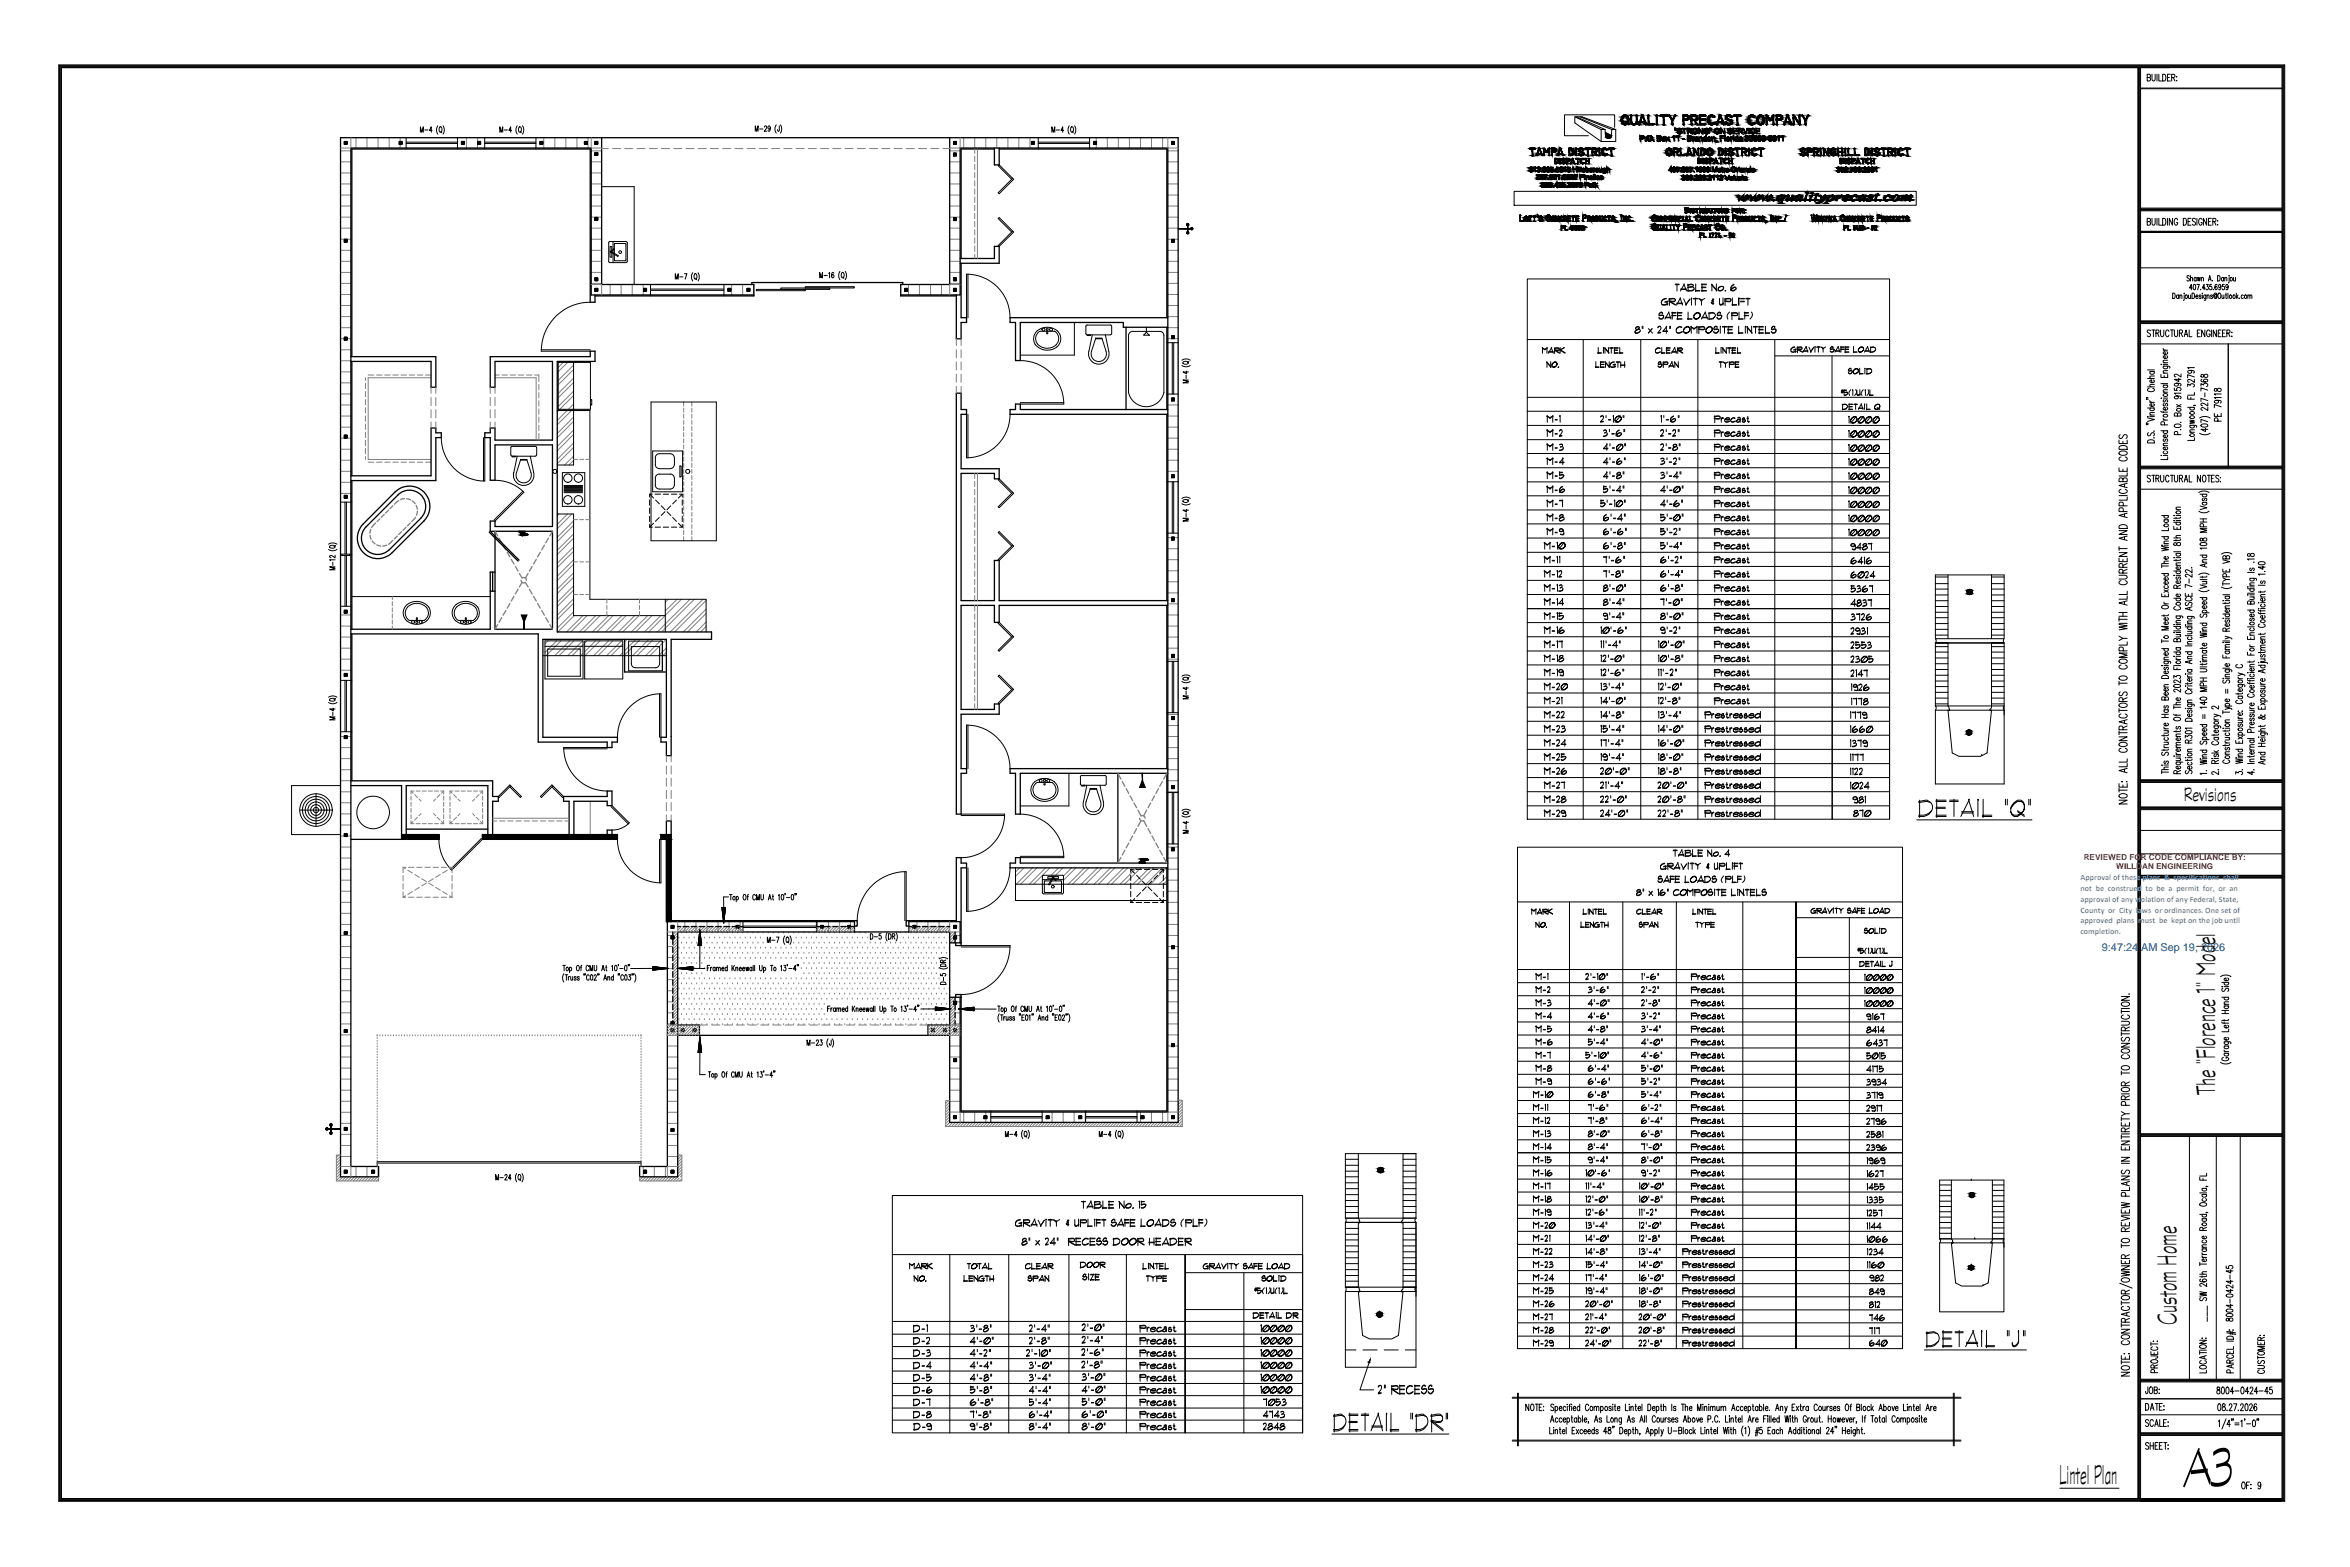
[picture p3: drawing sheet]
<svg xmlns="http://www.w3.org/2000/svg" width="914mm" height="610mm" viewBox="0 0 914 610" stroke-linecap="round" stroke-linejoin="round" font-family="sans-serif">
<defs><g id="words">
<text font-size="23" x="850.1" y="578.1">A3</text>
<g font-size="11.5">
<text x="862" y="425.9" transform="rotate(-90 862 425.9)">The &quot;Florence 1&quot; Model</text>
<text x="846.8" y="515.6" transform="rotate(-90 846.8 515.6)">Custom Home</text>
<text x="801.2" y="577.4">Lintel Plan</text>
</g>
<text font-size="8.2" x="849.8" y="311.6">Revisions</text>
<text font-size="4.2" fill="#005091" x="817.9" y="369.8">9:47:24 AM Sep 19, 2026</text>
<g font-size="3.2" fill="#f00">
<text x="810.8" y="334.5">REVIEWED FOR CODE COMPLIANCE BY:</text>
<text x="823.5" y="338.1">WILLDAN ENGINEERING</text>
</g>
<g font-size="3.2" fill="#5b9bd4">
<text x="809.5" y="342.5">Approval of these plans &amp; specifications shall</text>
<text x="809.5" y="346.7">not be construed to be a permit for, or an</text>
<text x="809.5" y="350.9">approval of any violation of any Federal, State,</text>
<text x="809.5" y="355.1">County or City laws or ordinances. One set of</text>
<text x="809.5" y="359.3">approved plans must be kept on the job until</text>
<text x="809.5" y="363.5">completion.</text>
</g>
</g></defs>
<g fill="none" stroke="#000" stroke-width=".39">
<path d="M22.9 25.2h866.1v558.8h-866.1zM23.1 25.5h865.6v558.2h-865.6zM23.4 25.8h865v557.7h-865zM23.7 26h864.5v557.2h-864.5zM23.9 26.3h864v556.7h-864zM831.8 26.3v556.7M832.1 26.3v556.7M832.4 26.3v556.7M832.7 26.3v556.7M832.9 26.3v556.7M832.9 34.3h55M832.9 34.5h55"/>
<path d="M835.5 30.2l1-.2 .2-.9-1.2-.2v2.6l1.2-.2 .1-.7-.5-.4M837.4 28.9v1.8l.5 .8 .6-.4 .1-2.2M839.3 28.9v2.6M840 28.9v2.6h1.1M841.5 28.9a1.42 1.42 0 0 1 1.3 .9 1.42 1.42 0 0 1-.4 1.6l-.9 .1zM843.4 30.2h.7M844.5 28.9h-1.1v2.6h1.1M845 30.2l1.1-.2 .1-.9-1.2-.2v2.6M845.7 30.2l.6 1.3M847 29.8v.2zM847 31.3v.2zM134 55.3l.8 .8"/>
<path d="M134 55.3l.7 .8M134 55.4l.6 .7M134 55.6l.5 .5M134 55.1l1 1M134 55.2l.9 .9M134 55.7l.3 .4M134 55.8l.2 .3M134 55.9l.2 .2M134 56l.1 .1M134 55l1 1M134.2 55l.8 .9M134.3 55l.7 .8"/>
<path d="M134.4 55l.6 .6M134.7 55l.3 .4M134.8 55l.2 .3M135 55.5l-.5-.5 .5 .6M135 55.1v.1M155.4 55.3l.7 .8M155.4 55.9l.1 .2M155.4 56v.1M155.4 55.4l.6 .7M155.4 55.6l.5 .5M155.4 55.7l.3 .4M155.4 55.1l1 1"/>
<path d="M155.4 55.2l.9 .9M155.4 55l1 1M155.5 55l.9 .9M155.6 55l.8 .9M155.9 55l.5 .6M156 55l.4 .5M156.2 55l.2 .3M156.3 55l.1 .2M156.4 55v.1M156.4 55.6l-.7-.6 .7 .8M158 55.8h20M158 55.3h20"/>
<path d="M158 53.6v4.4M163.6 51.4v-2.1l.5 2.1 .6-2.1v2.1M165.3 50.6h1.2M168.1 50.7h-1l.7-1.4v2.1M170.3 49a2.77 2.77 0 0 0 0 3.2M171.1 49.5l.2-.2a1.15 1.15 0 0 1 .7 1.1 1.15 1.15 0 0 1-.7 1 1.56 1.56 0 0 1-.2-1.9zM171.5 51.1l.4 .6M172.4 49a2.77 2.77 0 0 1 0 3.2M178 53.6v4.4M179.6 55.7l.4 .4M179.6 55.2l.9 .9M179.6 55.3l.8 .8"/>
<path d="M179.6 55.8l.2 .3M179.6 55.9l.1 .2M179.6 56l.1 .1M179.6 55.3l.7 .8-.7-.7M179.6 55.6l.5 .5M179.8 55l.8 .9M180 55l.6 .6M180.1 55l.5 .6M180.4 55l.2 .3M180.5 55l.1 .2M180.6 55v.1M180.6 56l-1-.9 1 1"/>
<path d="M180.6 55.4l-.4-.4 .4 .5M185.9 55.7l.4 .4M185.9 55.1l1 1M185.9 55.2l1 .9M185.9 55.3l.9 .8M185.9 55.8l.3 .3M185.9 55.9l.2 .2M185.9 56l.1 .1M185.9 55.3l.7 .8M185.9 55.4l.7 .7M185.9 55.6l.6 .5M186 55l1 1"/>
<path d="M186.1 55l.9 .9M186.2 55l.8 .9M186.4 55l.6 .6M186.6 55l.4 .5M186.9 55l.1 .1M187 55.2l-.3-.2 .3 .3M188.6 55.8h19.9M188.6 55.3h19.9M188.6 53.6v4.4M194.5 51.4v-2.1l.5 2.1 .6-2.1v2.1M196.2 50.6h1.2M199.1 50.7h-1.1l.7-1.4v2.1"/>
<path d="M201.3 49a2.77 2.77 0 0 0 0 3.2M202 49.5l.2-.2a1.15 1.15 0 0 1 .7 1.1 1.15 1.15 0 0 1-.7 1 1.56 1.56 0 0 1-.2-1.9zM202.4 51.1l.4 .6M203.3 49a2.77 2.77 0 0 1 0 3.2M208.5 53.6v4.4M210.1 55.6l.6 .5M210.1 55.6l.5 .5M210.1 55.7l.4 .4M210.1 55.8l.3 .3M210.1 55.9l.2 .2M210.1 56l.1 .1M210.1 55.1l1.1 1"/>
<path d="M210.1 55.3l.9 .8M210.1 55.3l.8 .8M210.1 55.4l.7 .7M210.2 55l1 1M210.3 55l.9 .9M210.4 55l.8 .9M210.7 55l.5 .5M210.9 55l.3 .4M211.1 55l.1 .1M211.2 55.6l-.6-.6 .6 .6M211.2 55.2l-.3-.2 .3 .3M227.5 55l-.1 .2"/>
<path d="M227.7 55l-.3 .3M227.8 55l-.4 .4M227.9 55l-.5 .6M228 55l-.6 .6M228.2 55l-.8 .9M228.3 55l-.9 .9M228.5 55.3l-.9 .8M228.5 55.2l-1 .9M228.5 55.1l-1 1M228.5 56l-.1 .1M228.5 55.8l-.3 .3M228.5 55.7l-.4 .4"/>
<path d="M228.5 55.6l-.6 .5M228.5 55.4l-.7 .7M231.5 55.7l.4 .4M231.5 55.8l.3 .3M231.5 55.9l.2 .2M231.5 56l.1 .1M231.5 55.1l1 1-1-.9M231.5 59.4l1 1M231.5 55.3l.9 .8M231.5 59.6l.9 .8M231.5 59.7l.8 .7M231.5 55.4l.7 .7"/>
<path d="M231.5 55.6l.6 .5M231.5 60l.5 .4M231.6 59.4l1 1M231.7 55l.9 .9M231.8 55l.8 .9M231.8 59.4l.8 .8M231.9 55l.7 .6M232.1 55l.5 .6M232.1 59.4l.5 .5M232.2 55l.4 .4M232.3 55l.3 .3M232.4 55l.2 .2"/>
<path d="M232.4 59.4l.2 .1M232.5 55l.1 .1M232.5 59.4l.1 .1M232.6 59.7l-.4-.3 .4 .4M293.9 51.1v-2.1l.5 2.1 .6-2.1v2.1M295.6 50.2h1.2M297.5 49.5v-.3a.47 .47 0 0 1 .7-.1 .47 .47 0 0 1 0 .7l-.8 1.3h1M299.7 49.7l-.4 .6a.6 .6 0 0 1-.5-.7 .6 .6 0 0 1 .7-.5l.1 1.6-.3 .4-.4-.3M302 48.6a2.77 2.77 0 0 0 0 3.2M303.2 49v1.9l-.5 .1-.1-.6M303.7 48.6a2.77 2.77 0 0 1 0 3.2M371.1 55.2l.8 .9"/>
<path d="M371.1 59.7l.8 .9M371.1 55.3l.8 .8M371.1 55.5l.6 .6M371.1 55.6l.5 .5M371.1 55.6l.4 .5M371.1 55.7l.3 .4M371.1 55.8l.2 .3M371.1 55.9l.1 .2M371.1 56v.1M371.1 55.1l1 1M371.1 55l1 1M371.1 59.6l1 1-1-1"/>
<path d="M371.2 59.6l.9 .9M371.5 55l.6 .7M371.5 59.6l.6 .6M371.6 59.6l.5 .4M371.7 55l.4 .4M371.7 59.6l.4 .3M371.8 55l.3 .3v-.2M371.8 59.6l.3 .2M372.1 55.8l-.8-.8 .8 .9M372.1 55.5l-.5-.5 .5 .6M372.1 59.7h.1M401.4 55.9l.1 .2"/>
<path d="M401.4 55.3l.8 .8M401.4 55.3l.7 .8-.7-.6M401.4 55.6l.5 .5M401.4 55.6l.4 .5M401.4 55.7l.3 .4-.3-.3M401.5 55l.9 .9M401.6 55l.8 .9M401.8 55l.6 .7M401.9 55l.5 .6M402 55l.4 .5M402.1 55l.3 .4M402.2 55l.2 .3"/>
<path d="M402.3 55l.1 .1M402.4 56l-1-.9 1 1M404 55.8h20M404 55.3h20M404 53.6v4.4M409.3 51.4v-2.1l.6 2.1 .5-2.1v2.1M411 50.6h1.2M413.9 50.7h-1.1l.7-1.4v2.1M416.1 49a2.97 2.97 0 0 0 0 3.2M416.9 49.5l.1-.2a1.12 1.12 0 0 1 .7 1.1 1.12 1.12 0 0 1-.7 1 1.5 1.5 0 0 1-.1-1.9zM417.2 51.1l.4 .6M418.1 49a2.97 2.97 0 0 1 0 3.2"/>
<path d="M424 53.6v4.4M425.6 55.6l.4 .5M425.6 55.7l.3 .4-.3-.3M425.6 55.9l.1 .2M425.6 56l.1 .1M425.6 55.3l.8 .8M425.6 55.3l.7 .8M425.6 55.5l.6 .6M425.7 55l.9 .9M425.8 55l.8 .9M425.9 55l.7 .8M426 55l.6 .7"/>
<path d="M426.1 55l.5 .6M426.2 55l.4 .5M426.3 55l.3 .4M426.4 55l.2 .3-.1-.3M426.6 55v.1M426.6 56l-1-.9 1 1M455.9 55.3l.8 .8M455.9 55.3l.7 .8M455.9 55.5l.6 .6M455.9 55.6l.5 .5M455.9 55.8l.2 .3M455.9 55.9l.2 .2"/>
<path d="M455.9 56l.1 .1M456.1 55l.8 .9M456.2 55l.7 .8M456.3 55l.6 .7M456.4 55l.5 .6M456.5 55l.4 .5M456.6 55l.3 .4M456.8 55l.1 .2M456.9 55v.1M456.9 56l-1-.9 1 1M612.8 45.4l10.2 5M613.4 45.4l11.1 5"/>
<path d="M614.8 45.4l12.4 5M623 50.4v4.6M623 50.4h1.5M624.5 50.4l.2 2.3a1.14 1.14 0 0 0 1.2 1.1 1.14 1.14 0 0 0 1.1-1.1l-2.3-1.2M627.2 50.4h1.5M627.2 50.4l-.2 2.3M628.3 49.5v-4.8h-19.5v8.1h9.3M628.7 50.4l-13.1-5h-2.8v2.4l10.2 7.2M628.7 50.4v4.6h-5.7M231.5 60.3l.1 .1M231.7 60.4l-.2-.1 .3 .1M232.1 60.4l-.6-.5 .7 .5"/>
<path d="M232.6 60l-.7-.6 .7 .7M234.1 72.6h12.7v38.1M371.1 60l.6 .6M371.1 60.1l.5 .5M371.1 60.4l.2 .2M371.1 60.6h.1M371.4 60.6l-.3-.4 .4 .4M371.8 60.6l-.7-.8 .8 .8M372.1 60.3l-.8-.7 .8 .8M394 69.4l-5.6 5.6 .4 .4 5.6-5.7-5.6-5.6-.4 .4 5.3 5.2M589.2 74.4h156.4v5.5h-156.4zM134 93.4l.8 .8"/>
<path d="M134 93.4l.7 .8M134 93.7l.5 .5M134 93.1l1 1M134 93.3l.9 .9M134 94l.2 .2M134 94.1l.1 .1M134.1 93.1l.9 .9M134.2 94.2l-.2-.4 .3 .4M134.3 93.1l.7 .8M134.4 93.1l.6 .6M134.5 93.1l.5 .6M134.7 93.1l.3 .4"/>
<path d="M134.8 93.1l.2 .3M135 93.2v.1M231.5 85.3l.4 .4M231.5 85.4l.3 .3M231.5 85.5l.2 .2M231.5 85.6l.1 .1M231.5 84.6l1 1.1-1-.9M231.5 84.9l.9 .8M231.5 84.9l.8 .8M231.5 85l.7 .7M231.5 85.1l.6 .6M231.5 85.2l.5 .5"/>
<path d="M231.6 84.6l1 1M231.7 84.6l.9 .9M231.8 84.6l.8 .8M231.9 84.6l.7 .6M232.1 84.6l.5 .5M232.2 84.6l.4 .5M232.3 84.6l.3 .3M232.4 84.6h.1M237 94h6.6l.4 .2 .1 7.4-.3 .5-6.8-.1zM237.8 98.2h.1M237.8 98.2l2.5 1.5M237.8 97.7l-.3 .1v.3l.3 .1 .1-.3"/>
<path d="M238 97.9h.1M238 97.9l2.5 1.5M238 97.5v-1.6h-.6v4.1h.6v-1.6M238 97.8v.2M238.5 94v3M238.5 97.4v.9M238.5 98.7v3.5M238.7 96.8l.3 .2-1.4 1.1zM239.1 95v3.6M239.1 98.9v2.3M239.1 95l.1-.3h4.2l.1 .3v6.3l-4.3 .1-.1-.2M240.5 99.4l-.2 .3"/>
<path d="M371.1 84.9l.8 .9M371.1 85.1l.7 .7M371.1 85.2l.5 .6M371.1 85.3l.4 .5M371.1 85.4l.3 .4M371.1 85.5l.2 .3M371.1 85.6l.1 .2M371.1 85.7v.1M371.1 84.8l1 1M371.1 84.7l1 1-.9-1M371.5 84.7l.6 .7M371.6 84.7l.5 .5"/>
<path d="M371.7 84.7l.4 .4-.3-.4M372.1 85.4l-.8-.7 .8 .8M372.1 84.8v.1M394 89.9l-5.6 5.6 .4 .4 5.6-5.6-5.6-5.7-.4 .4 5.3 5.3M455.9 93.7l.5 .5M455.9 94l.2 .2M455.9 94.1l.1 .1M455.9 93.2l1 1M455.9 93.3l.9 .9M456.1 93.1l.8 .9M456.1 94.2l-.2-.4 .4 .4M456.2 93.1l.7 .8"/>
<path d="M456.4 93.1l.5 .6M456.5 94.2l-.6-.8 .7 .8M456.5 93.1l.4 .5M456.7 93.1l.2 .3M456.8 93.1l.1 .2M456.9 93.1v.1M832.9 90.3h55.2v13.9h-55.2zM832.9 81h55M832.9 81.3h55M832.9 81.5h55M832.9 81.8h55M832.9 82h55"/>
<path d="M832.9 90.3h55h-55M832.9 90h55M835.5 86.2l1-.1 .2-.9-1.2-.3v2.7l1.2-.3 .1-.6-.5-.5M837.4 84.9v1.9l.5 .8 .6-.4 .1-2.3M839.3 84.9v2.7M840 84.9v2.7h1.1M841.5 84.9a1.45 1.45 0 0 1 1.3 1 1.45 1.45 0 0 1-.4 1.6l-.9 .1zM843.4 84.9v2.7M845.3 84.9v2.7l-1.2-2.7v2.7M847.3 85.6a.71 .71 0 0 0-.9-.6 .71 .71 0 0 0-.4 1v.6a.74 .74 0 0 0 .7 1 .74 .74 0 0 0 .6-1h-.4M849.5 84.9a1.45 1.45 0 0 1 1.4 1 1.45 1.45 0 0 1-.5 1.6l-.9 .1zM851.4 86.2h.7"/>
<path d="M852.6 84.9h-1.2v2.7h1.2M854.3 85.3l-.4-.4-.8 .4 .1 .7 .7 .3a.67 .67 0 0 1 .2 1.1 .67 .67 0 0 1-1-.2M854.8 84.9v2.7M856.9 85.6a.71 .71 0 0 0-.9-.6 .71 .71 0 0 0-.5 1v.6a.74 .74 0 0 0 .7 1 .74 .74 0 0 0 .7-1h-.5M858.6 84.9v2.7l-1.2-2.7v2.7M859.3 86.2h.7M860.5 84.9h-1.2v2.7h1.2M861 86.2l1.1-.1v-1l-1.1-.2v2.7M861.6 86.2l.6 1.4M862.9 85.8v.3zM862.9 87.3v.3zM229.7 117.6a19 19 0 0 0-19.1 19h19.1"/>
<path d="M231.5 112.9l.4 .4M231.5 113l.3 .3M231.5 113.1l.2 .2M231.5 112.2l1 1.1-1-1M231.5 109.1l1-1-1 1M231.5 112.4l.9 .9M231.5 112.6l.7 .7M231.5 112.7l.6 .6M231.7 108.1l-.2 .2M231.7 112.2l.9 .9M231.8 112.2l.8 .8M231.8 108.1l-.3 .3"/>
<path d="M231.9 108.1l-.4 .4M231.9 112.2l.7 .6M232.1 112.2l.5 .5M232.1 108.1l-.6 .6M232.2 108.1l-.7 .7M232.2 112.2l.4 .3M232.3 112.2l.3 .3M232.4 108.1l-.9 .9M232.5 112.2h.1M232.6 108.3l-.9 .9M232.6 108.4l-.8 .8M232.6 108.6l-.7 .6"/>
<path d="M232.6 108.7l-.5 .5M232.6 108.9l-.4 .3M232.6 108.9l-.3 .3M232.6 109.1l-.1 .1M250.5 113l.2 .3M250.5 112.2l1 1.1M250.5 112.6l.8 .7M250.6 113.3h.1M250.6 112.2l.9 1-1-1M250.9 112.2l.6 .6M251 113.3l-.5-.6 .5 .6M251 112.2l.5 .5"/>
<path d="M251.1 112.2l.4 .4M251.2 112.2l.3 .3M251.4 112.2l.1 .2M251.5 112.2h.1M251.5 112.9l-.8-.7 .8 .8M253.1 112.5h28.6M253.1 113h28.6M253.1 110.7v4.4M262.8 108.6v-2.1l.6 2.1 .5-2.1v2.1M264.5 107.7h1.2M266.3 106.5h1l-.7 2.1M269.5 106.1a2.97 2.97 0 0 0 0 3.2"/>
<path d="M270.3 106.6l.2-.1a1.12 1.12 0 0 1 .7 1 1.12 1.12 0 0 1-.7 1.1 1.5 1.5 0 0 1-.2-2zM270.7 108.2l.4 .6M271.6 106.1a2.97 2.97 0 0 1 0 3.2M281.7 110.7v4.4M283.3 112.6l.6 .7M283.3 113l.2 .3M283.3 113.1l.2 .2M283.3 112.2l1 1.1M283.4 112.2l1 1-1.1-1M283.5 112.2l.9 .8M283.8 113.3l-.5-.5 .5 .5M283.9 112.2l.5 .4"/>
<path d="M284 112.2l.4 .3M284 113.3l-.7-.9 .8 .9M284.1 112.2l.3 .3M284.3 112.2h.1M284.4 112.7l-.7-.5 .7 .6M290.7 112.6l.6 .7M290.7 113l.3 .3M290.7 112.2l1 1.1M290.8 113.3h.1M290.8 112.2l1 1-1.1-1M291 112.2l.8 .8M291 112.2l.8 .7"/>
<path d="M291.1 112.2l.7 .6M291.2 113.3l-.5-.6 .6 .6M291.2 112.2l.6 .5M291.3 112.2l.5 .4M291.4 112.2l.4 .3M291.4 113.3l-.7-.9 .8 .9M291.8 112.2v.2M294.3 112.6h19.1v.5h-19.1zM303.8 112h19.1v.6h-19.1zM313.4 111.5h19v.5h-19zM318.9 108.1v-2.1l.6 2.1 .5-2.1v2.1M320.6 107.2h1.3"/>
<path d="M322.5 106.4l.3-.4v2.1M324.4 106.3l-.3-.3a1.34 1.34 0 0 0 0 2.1 .61 .61 0 0 0 .4-.7 .61 .61 0 0 0-.7-.5l-.2 .5M326.8 105.6a2.97 2.97 0 0 0 0 3.2M327.4 106.3l.3-.3a1.12 1.12 0 0 1 .8 1 1.12 1.12 0 0 1-.8 1.1l-.4-.8zM328 107.7l.4 .6M328.9 105.6a2.97 2.97 0 0 1 0 3.2M352.1 112.6l.6 .7M352.1 112.7l.5 .6M352.1 112.9l.3 .4M352.1 113l.2 .3M352.1 112.2l1 1.1M352.1 112.3l.9 1"/>
<path d="M352.1 112.4l.8 .9M352.2 113.3h.1M352.2 112.2l.9 1-1-1M352.3 112.2l.8 .8M352.5 112.2l.6 .6M352.6 112.2l.5 .5M352.7 112.2l.4 .4M352.8 112.2l.3 .3M352.9 112.2l.2 .3M353.1 112.2h.1M371.1 112.3l.8 1M371.1 112.6l.6 .7"/>
<path d="M371.1 112.9l.3 .4M371.1 113l.2 .3M371.1 112.2l1 1.1M371.1 109.1l1-1-1 1.1M371.1 113.3h.1M371.1 108.1v.1M371.2 112.2l.9 1-1-1M371.2 108.1l-.1 .2M371.3 108.1l-.2 .3M371.4 108.1l-.3 .5 .4-.5M371.5 113.3l-.4-.6 .5 .6M371.5 112.2l.6 .6"/>
<path d="M371.6 108.1l-.5 .6M371.7 108.1l-.6 .7M371.7 112.2l.4 .3M371.8 113.3l-.7-.9 .8 .9M371.8 108.1l-.7 .8M371.8 112.2l.3 .3M371.9 108.1l-.8 .9M371.9 108.1l-.8 1M372.1 112.9l-.8-.7 .8 .8M372.1 112.6l-.5-.4 .5 .5M372.1 112.2v.2M372.1 108.3l-.9 .9"/>
<path d="M372.1 108.5l-.8 .7M372.1 108.6l-.6 .6M372.1 108.7l-.5 .5 .5-.4M372.1 108.9l-.4 .3M372.1 108.9l-.3 .3M372.1 109v.1M376.6 106.7v16.9M594.3 108.5h140.9v210.2h-140.9zM648.4 116.1a1.51 1.51 0 0 0-1.7 .8 1.51 1.51 0 0 0 .3 1.8l2-.4M648.4 116.3h-.4a1.84 1.84 0 0 0-1.6 1.3M648.7 117.1v1.6M649 117.4l-1.2 .2"/>
<path d="M649 117.2l-1.2 .2M649 118.1l-1.2 .4-1.2-.2M649.4 117l1.3 .2 1.1-.2M649.4 116.3l1.9-.2 .6 .6-.6 .7-1.9-.2M649.4 116.5l1.3-.2 1.1 .2M649.6 117.1l2.3 1.4M649.6 116.1v2.7M649.6 117.3l2.3 1.4M651.8 110.5h1.6M651.8 110.8h1.6M652.4 117.9h2.3M652.4 118.1h2.3"/>
<path d="M652.5 110.5v2.7M653.8 115.9l.9 2.8M653.9 115.9l-1.5 2.8M654 112.4h2.2M654 112.6h2.2M655.1 116.3l1.1 2.4M655.2 110.5l1 2.7M655.4 110.5l-1.5 2.7M656.6 111l1.3-.2 1 .2M656.6 111.9l2.2-.2 .4 .4v.5l-.4 .4-2.1 .2M656.6 110.8l1.8-.3 .5 .5-.1 .4-2.1 .3M656.8 110.5v2.9"/>
<path d="M657.6 116.3l-1.7 2.2M657.6 116.5l-1.7 2.2M658.3 116.1l-.1-.2v2.8M658.9 116.3h1.6M658.9 116.1h1.6M659.2 112.4l-1.1 .6h-1.5M659.7 113.2h1.7M659.7 113h1.7M659.7 115.9v2.8M659.8 110.5v2.9M661 116.1l1.3 .7M661 116.3l1.3 .7"/>
<path d="M662.1 111.7h1.7M662.1 110.8h1.9M662.1 111.9h1.7M662.1 113.2h1.9M662.1 116.7v2M662.1 110.5h1.9M662.1 113h1.9M662.3 110.5v2.9M663.4 116.1l-1.6 .9M665.9 117.6l.9 .3M666 110.8l2.1 2.4M666 110.5l2.1 2.5"/>
<path d="M666.1 110.5v2.7M666.5 116.1v2.4M666.6 117.4l-.8 .3 .4 .4h.6M666.8 116.5l-.7 .4 .1 .3h.6M666.8 116.7l-.6 .1M667.9 110.5v2.7M668.9 111.7l1.3-.3 .5 .7a1.42 1.42 0 0 1-2 .9l-.1-.9zM669.1 116.1l.1 2.4 .5 .2 .9-.6M669.1 117.9l.3 .6 1.2-.6M670.4 115.9v2.8M670.5 111.7l-.2-.2a1.43 1.43 0 0 0-1.7 .9M670.5 112.4l-.8 .6-1.1-.2"/>
<path d="M671.2 117l1.1 .2 1.2-.2M671.2 116.3l1.8-.2 .6 .6-.6 .7-1.8-.2M671.2 116.5l1.1-.2 1.2 .2M671.2 116.1v2.7M671.3 113h.2l-.3 .2zM674 118.7h1.7M674 118.5h1.7M674.1 115.9v2.9M674.7 110.8l-1 .7-.2 .6M674.7 110.5a1.5 1.5 0 0 0-1.2 1.2 1.5 1.5 0 0 0 .6 1.5l1-.4 .4-.4v-.5l-.8-.2-1.2 1.1M675.3 111.8l-1.2 .5-.6 .7M675.5 112.2l-.2 .4-.8 .4-.9-.2"/>
<path d="M676.4 115.9v2.8M676.7 116.1v-.2v2.8M677.2 116.1h1.6M677.2 117.2h1.6M677.2 116.3h1.6M677.2 117.4h1.6M679.3 116.3h1.6M679.3 116.1h1.6M680.1 115.9v2.8M845.4 114a1.06 1.06 0 0 1 1 1.1 1.06 1.06 0 0 1-1 1zM847.7 115l-.1-.2a.62 .62 0 0 0-.7 .6 .62 .62 0 0 0 .7 .6l.1-.2M847.7 114.7v1.4"/>
<path d="M848.2 115.1l.4-.4 .3 .1 .1 1.3M848.2 114.7v1.4M849.9 114.7l-.1 2-.3 .2M849.9 114v.2zM851.6 114.7l.1 1.3 .3 .1 .4-.4M851.9 107.5l-.6-.3-.4 .3 .1 .4a.91 .91 0 0 1 .8 1.3l-.5 .1-.4-.3M852.3 108.3l.4-.4 .4 .1v1.3M852.3 107.2v2.1M852.4 114.7v1.4M852.9 114a1.15 1.15 0 0 1 1.1 .8 1.15 1.15 0 0 1-.3 1.2l-.8 .1zM853 112h-1l.7-1.4v2.1M853.6 110.7l.2-.1a1.28 1.28 0 0 1 0 2.1l-.4-.4z"/>
<path d="M854.4 115.3h.9l-.2-.5a.62 .62 0 0 0-.7 .6 .62 .62 0 0 0 .7 .6l.2-.2M854.5 108.2l-.1-.2a.62 .62 0 0 0-.7 .6 .62 .62 0 0 0 .7 .6l.1-.2M854.5 107.9v1.4M854.8 110.6h1l-.7 2.1M855 107.9l.3 1.4 .3-1.4 .3 1.4 .2-1.4M856.3 112.5l.1 .1M856.4 115l-.2-.3-.5 .3 .7 .5v.5l-.4 .1-.3-.3M856.6 108.3l.4-.4 .3 .1 .1 1.3M856.6 107.9v1.4M857 114v.2zM857 114.7v1.4M858 112h-1.1l.7-1.4v2.1"/>
<path d="M858.3 114.7l-.1 1.9-.5 .1M858.3 115l-.2-.2a.62 .62 0 0 0-.6 .6 .62 .62 0 0 0 .6 .6l.2-.2M858.5 110.6h.7l-.4 .8a.59 .59 0 0 1 .5 .9 .59 .59 0 0 1-1 0M858.8 115.1l.4-.4 .3 .1 .1 1.3M858.8 114.7v1.4M859.3 109.3l.5-2.1 .6 2.1M859.5 108.6h.7M860.6 110.6h-.7l-.1 .9a.61 .61 0 0 1 .9 .5 .61 .61 0 0 1-.9 .5l-.1-.2M860.9 115l-.3-.3-.5 .3 .7 .5v.5l-.4 .1-.3-.3M860.9 109.1l.1 .1M861.2 112.5l.1 .1M862.4 114.8l-.2-.3a.6 .6 0 0 0-.5 .5 .6 .6 0 0 0 .2 .6l.5-.3"/>
<path d="M862.4 114.5v1a.81 .81 0 0 0 .3-1.1 .81 .81 0 0 0-1.1-.3 .81 .81 0 0 0-.3 1.1 .72 .72 0 0 0 .4 .8 .72 .72 0 0 0 .9-.2M862.7 110.9l-.3-.3a1.28 1.28 0 0 0-.1 2.1 .63 .63 0 0 0 .4-.7 .63 .63 0 0 0-.7-.5l-.2 .5M862.9 107.2a1.06 1.06 0 0 1 1 1.1 1.06 1.06 0 0 1-1 1zM863.3 114.1l.1-.1a1.12 1.12 0 0 1 .8 1.1 1.12 1.12 0 0 1-.8 1 1.54 1.54 0 0 1-.1-2zM864.2 111.4l-.3 .4a.52 .52 0 0 1-.6-.6 .52 .52 0 0 1 .8-.3v1.4l-.4 .4-.4-.2M864.6 114.7l.1 1.3 .3 .1 .3-.4M865.2 108.2l-.2-.2a.62 .62 0 0 0-.6 .6 .62 .62 0 0 0 .6 .6l.2-.2M865.2 107.9v1.4M865.3 114.7v1.4M865.5 110.6h-.7l-.1 .9a.59 .59 0 0 1 .9 .5 .59 .59 0 0 1-.9 .5v-.2M865.7 108.3l.4-.4 .3 .1 .1 1.3M865.7 107.9v1.4"/>
<path d="M865.9 114.7h.5M866.1 114l.1 2 .3 .1M866.9 114v2.1M867 111.4l-.2 .4a.53 .53 0 0 1-.8-.5 .53 .53 0 0 1 .9-.4l-.1 1.7-.4 .1-.3-.2M867.4 107.9l-.1 2-.3 .1M867.4 107.2v.2zM869.1 107.9v1.3l.4 .1 .4-.4M869.9 107.9v1.4M870.2 114v2.1M870.4 115.3l.5 .8M870.8 114.7l-.6 1M871.4 115.9l.1 .1"/>
<path d="M872.9 115l-.2-.2a.62 .62 0 0 0-.6 .6 .62 .62 0 0 0 .6 .6l.2-.2M874.6 115.1l.4-.4 .4 .1 .1 1.3M874.6 114.7v1.4M875.5 115.1l.3-.4 .3 .1 .1 1.3M134 131.5l.7 .8M134 131.6l.6 .7M134 131.8l.5 .5M134 131.2l1 1.1M134 131.9l.3 .4M134 132.1l.2 .2M134 132.2l.1 .1M134 131.2l1 1"/>
<path d="M134.2 131.2l.8 .9-.7-.9M134.4 131.2l.6 .6M134.6 131.2l.4 .5M134.8 132.3l-.8-.9 .9 .9M134.8 131.2l.2 .3M135 131.3v.1M210.6 136.1h19.1M376.1 123.6v-16.9a16.9 16.9 0 0 1 16.9 16.9M403.6 128.7a5.7 5.7 0 0 1 9 2 4.7 4.7 0 0 1-5.8 5.5 4.4 4.4 0 0 1-4.1-6.3zM407.3 128.9h-2.7a3.6 3.6 0 0 0-1.4 4 3.6 3.6 0 0 0 3.4 2.5 5.2 5.2 0 0 0 4.4-1.3M407.3 129.7h.4M407.7 129.7v-1.3a.4 .4 0 0 0 .1-.6 .4 .4 0 0 0-.6 0 .4 .4 0 0 0 .1 .6v1.3"/>
<path d="M407.7 128.9h2.7M410.4 128.8a3.4 3.4 0 0 1 .6 5.3M418 125.4v12.7h-21M422.5 129.7l.5 .5M422.5 127v2.7M423 130.3h1.3v.2h-1.3zM423.5 130.3h8.6M425 130.3l-1.3 6.3a4 4 0 0 0 3.8 5.1 4 4 0 0 0 3.9-5.1l-1.3-6.3M426.3 131.8l-1.5 4.8a2.98 2.98 0 0 0 2.7 4 2.98 2.98 0 0 0 2.8-4l-1.5-4.8M426.3 131.5h2.5v.3h-2.5zM432 126.4l.6 .6v2.7M432.1 126.5l-9.1-.1-.5 .6"/>
<path d="M432.6 129.7l-.6 .5M440.7 128.9h10.6M446.1 129.3l1.1 1.1h-2.2zM446.1 127.3v2M451.3 128.9a1.59 1.59 0 0 1 1.6 1.6v22.3a7.1 7.1 0 0 1-6.9 5.4 7.1 7.1 0 0 1-6.9-5.5v-22.2a1.59 1.59 0 0 1 1.6-1.6M454 133.3h4.4M455.9 130.9l.8 .8M455.9 131.2l.5 .5M455.9 131.3l.5 .4M455.9 131.6l.1 .1M455.9 130.7l1 1M455.9 130.8l.9 .9"/>
<path d="M456.1 130.7l.8 .9M456.1 133.3v20M456.1 131.7l-.2-.3 .4 .3M456.1 130.7l.8 .8M456.2 130.7l.7 .7M456.4 130.7l.5 .5M456.5 131.7l-.6-.7 .7 .7M456.5 130.7l.4 .4M456.6 130.7l.3 .3M456.7 133.3v20M456.7 130.7l.2 .2M456.8 130.7l.1 .1"/>
<path d="M594.3 132.1h140.9v186.6M600.1 135.5l1.1 .6M600.1 135.3l.9 .6 1.1-.6M600.2 135.2v2.2M601.9 135.2v2.2M602.1 135.5l-1.2 .6M602.6 136.8h1.8M602.6 137h1.8M603.6 135.2l.8 2.2M603.8 135.2l-1.4 2.2M604.8 136.1h1.8M604.8 135.5l1.5-.2 .5 .5-.5 .5-1.5-.1"/>
<path d="M604.8 135.6h1.8M604.9 136.1l1.9 1.1M604.9 135.3v2.2M604.9 136.3l1.9 1.1M606.9 136.1l2.1 1.1M607.1 135.2v2.2M608.7 135.3l-1.8 1M608.7 135.2l-1.8 1 2.1 1.2M616 132.1v186.6M621.7 137.2h1.4M621.7 137.4h1.4M621.9 135.2v2.3"/>
<path d="M623.9 135.3v2.1M624.4 135.5l1.7 1.9M624.4 135.3l1.7 1.9M624.5 135.3v2.1M625.9 135.2v2.2M626.4 135.5h1.3M626.4 135.3h1.3M627 135.2v2.2M628.1 136.2h1.3M628.1 137.4h1.5M628.1 135.5h1.5M628.1 136.3h1.3"/>
<path d="M628.1 137.2h1.5M628.1 135.3h1.5M628.2 135.2v2.3M630.1 137.4h1.3M630.1 137.2h1.3M630.3 135.2v2.3M636.6 127.3l-.1 .7 1.3 .1 .5 .6a1.29 1.29 0 0 1-2.1 .6l.1-.5 1.6-1.2-.5-.6zM637.8 127.8l-1.6 1.2M637.8 127.2h-.9l-.5 .6M638.1 129l-.9 .5-1-.2M638.4 132.1v186.6M639 126.9v.9"/>
<path d="M639.3 126.9v.9M641.4 127.8l1.6 1.8M642.8 127.9l-1.4 1.7M642.8 127.8l-1.4 1.7M645.1 127.3l.8-.4 .4 .5-.3 .9-.9 1.2 1.1-.2M645.5 122.5h1.4a.94 .94 0 0 1 0 1.5 .94 .94 0 0 1-1.4-.4M646 135.6a1.33 1.33 0 0 0-1.9 .7M646 135.5a1.11 1.11 0 0 0-1.8 .4 1.11 1.11 0 0 0 .8 1.5l1-.4M646 127l-.9 .5M646 136.8l-.5 .3h-1.3M646.2 129.5l-1.1 .1M646.5 137.4h1.3"/>
<path d="M646.5 137.2h1.3M646.6 135.2v2.3M646.7 121.9l.2-.1a.85 .85 0 0 0-1.3 .3M646.9 121.8a.8 .8 0 0 0-1.1-.1 .8 .8 0 0 0-.1 1.1h1.6l-.4 1a.86 .86 0 0 1-1.4-.4M647 128.7h1.9M648 123.6h2.2M648 123.4h2.2M648.3 137.4h1.6M648.3 135.5h1.6M648.3 136.3h1.4M648.3 137.2h1.6M648.3 135.3h1.6"/>
<path d="M648.3 136.2h1.4M648.4 126.9v2.7M648.5 135.2v2.3M648.5 127l-1.5 2h1.9M649.3 121.4l.9 2.7M649.4 121.4l-1.6 2.7M649.7 126.9v.9M650 126.9v.9M650.5 122.7h1.5M650.5 121.6h1.5M650.5 122.8h1.5M650.5 121.8h1.5"/>
<path d="M650.6 137h1.7M650.6 136.8h1.7M650.7 121.4v2.7M651.6 135.2l.7 2.2M651.7 135.2l-1.3 2.2M652.5 122.7h1.8M652.5 122.8h1.8M652.5 121.8h2M652.5 124.1h2M652.5 121.6h2M652.7 136.1h1.9M652.7 135.5l1.5-.2 .4 .5-.4 .5-1.5-.1"/>
<path d="M652.7 135.6h1.9M652.7 121.4v2.9M652.8 136.3l2 1.1M652.8 136.1l2 1.1M652.8 135.3v2.2M654.4 127.2a1.43 1.43 0 0 0-2 .5 1.43 1.43 0 0 0 .5 1.9l1.7-.5M654.4 127.4a1.46 1.46 0 0 0-2.2 .9M654.6 129a2.01 2.01 0 0 1-2.2 .3M655.1 128.3a1.37 1.37 0 0 1 .9-1.2 1.37 1.37 0 0 1 1.4 .3 1.51 1.51 0 0 1-.4 1.8 1.51 1.51 0 0 1-1.8 .1l-.1-.3a1.54 1.54 0 0 1 2.1-1.6 1.32 1.32 0 0 1-.3 1.8 1.32 1.32 0 0 1-1.8-.2M656.6 124.1h1.8M656.8 121.4v2.9M657.9 127.2l1.4 .8"/>
<path d="M657.9 127l1.3 .8 1.2-.8M658.1 126.9v2.7M659.1 122.8a1.45 1.45 0 0 1 2.3-.9 1.54 1.54 0 0 1-.4 1.8 1.54 1.54 0 0 1-1.8 .1l-.1-.4a1.54 1.54 0 0 1 2.1-1.5l.3 .4a1.59 1.59 0 0 1-2.1 1.5l-.3-.4M660.3 126.9v2.7M660.4 127.2l-1.4 .8M660.7 132.1v186.6M660.9 127.4h2.4M660.9 127.9l1.2 .2 1.2-.2M660.9 127.2l2-.2 .5 .6-.5 .7-2-.2M661 127v2.9M662.3 123.6h2.1M662.3 123.4h2.1"/>
<path d="M663.5 121.4l.9 2.7M663.6 121.4l-1.5 2.7M663.8 128.3a1.37 1.37 0 0 1 .8-1.2 1.37 1.37 0 0 1 1.5 .3 1.51 1.51 0 0 1-.4 1.8 1.51 1.51 0 0 1-1.8 .1l-.1-.3a1.54 1.54 0 0 1 2.1-1.6 1.32 1.32 0 0 1-.3 1.8 1.32 1.32 0 0 1-1.8-.2M664.9 121.8l1.2-.2a1.13 1.13 0 0 1 1.4 1.2 2.03 2.03 0 0 1-2.6 1.3M664.9 121.9h2.2M665 121.6v2.7M666.8 127.9l.2 .2 1-.2a.95 .95 0 0 1 .6 1.4 .95 .95 0 0 1-1.6 .2l-.2-.4M667.3 123.2a2.24 2.24 0 0 1-2.4 .9M667.5 137.2h1.5M667.5 137.4h1.5M667.6 135.2v2.3M668.1 127.4l.1-.2-.6-.2-.6 .6"/>
<path d="M668.2 122.5h1.4a.96 .96 0 0 1-.1 1.5 .96 .96 0 0 1-1.4-.4M668.2 127.2l-.1-.2a.89 .89 0 0 0-1 .3 .89 .89 0 0 0-.1 1l1.1-.2 .6 .2a1.2 1.2 0 0 1-1.4 1.2l-.5-.5M669.3 121.9l.2-.1-.6-.2-.7 .5M669.5 121.8a.8 .8 0 0 0-1.1-.1 .8 .8 0 0 0-.2 1h1.4l.3 .1v.4l-.7 .9h-.5l-.6-.7M669.5 127l-.1 2.6M669.8 135.3l-.1 2.1M670.2 135.5l1.6 1.9M670.2 135.3l1.6 1.9M670.2 127.2h1.6M670.2 127h1.6M670.4 135.3v2.1M671 126.9v2.7"/>
<path d="M671.7 135.2v2.2M672.2 135.3h1.3M672.2 135.5h1.3M672.3 129.6h1.9M672.3 127.2h1.9M672.3 128.3h1.7M672.3 129.5h1.9M672.3 127h1.9M672.3 128.1h1.7M672.5 126.9v3M672.8 135.2v2.2M673 121.4a1.98 1.98 0 0 0-.7 2.7"/>
<path d="M673.7 121.9h2.3M673.7 122.5h2.3M673.7 121.8l1.8-.2 .6 .5-.2 .6-.4 .1-1.8-.1M673.9 137.4h1.5M673.9 135.5h1.5M673.9 136.3h1.4M673.9 137.2h1.5M673.9 135.3h1.5M673.9 136.2h1.4M673.9 121.6v2.7M674.1 135.2v2.3M675.9 137.2h1.4"/>
<path d="M675.9 137.4h1.4M676.1 135.2v2.3M676.4 129.6h1.8M676.4 129.5h1.8M676.5 124.1h1.8M676.5 126.9v3M676.7 121.4v2.9M678.7 122.7h1.6M678.7 121.6h1.6M678.7 122.8h1.6M678.7 121.8h1.6M678.9 121.4v2.7"/>
<path d="M679.2 127l-.1 2.6M679.7 127l2 2.5M679.7 127.2l2 2.4M679.9 127v2.6M681.4 121.4a1.71 1.71 0 0 1-.5 2.7M681.6 126.9v2.7M682.2 127h1.6M682.2 127.2h1.6M683.1 126.9v2.7M684.3 129.5h1.8M684.3 127h1.8M684.3 128.1h1.8"/>
<path d="M684.3 129.6h1.8M684.3 127.2h1.8M684.3 128.3h1.8M684.5 126.9v3M686.9 129.6h1.7M686.9 129.5h1.7M686.9 126.9v3M689.3 127.9l.1 .2 1.4-.2a.99 .99 0 0 1-.1 1.5 .99 .99 0 0 1-1.5-.3M690.4 127.4l.2-.2-.6-.2-.7 .6M690.6 132.1v186.6M690.6 138.4h44.6M690.6 127.2l-.4-.3a.88 .88 0 0 0-.8 .5 .88 .88 0 0 0 .1 .9l.9-.2 .6 .2-.4 1a.87 .87 0 0 1-1.4-.3"/>
<path d="M696.8 136.2l.6-.8 1-.3a1.1 1.1 0 0 0-1.4 .5 1.1 1.1 0 0 0 .4 1.4l1.5-.3M698.7 135.8v1.3M698.9 136l-1 .2M698.9 136.6l-1 .3-1-.2M698.9 135.8l-1 .2M699.3 135.7h1.8M699.3 135.1l1.5-.1 .4 .4-.4 .6-1.5-.2M699.3 135.3l1-.2 .8 .2M699.4 135.8l1.9 1.1-1.9-.9M699.4 135v2.2M701.6 136.5h1.9M701.6 136.6h1.9"/>
<path d="M702.7 134.8l.8 2.2M702.9 134.8l-1.4 2.2M703.9 135.1l.8 1.9M705.7 135.1l-1.2 1.9 1.2-1.7M706.3 135l-.1-.2v2.2M707.6 134.8v2.2M708.2 135l-1.3 .1M709.4 135.4v1.6M709.6 135.6l-1-.5 1 .6M710.4 135l-1.2 .7M712.1 135.7h1.3a.78 .78 0 0 1-.1 1.2 .78 .78 0 0 1-1.2-.3M712.9 138.4v180.3"/>
<path d="M713.2 135.3l.1-.2-.5-.1-.5 .4M713.3 135.1l-.4-.3-.8 .8 .2 .4 .9-.2 .5 .2-.4 .7a.68 .68 0 0 1-1.2-.2M714.1 136.6h1.8M714.1 136.5h1.8M715.2 134.8l.7 2.2M715.3 134.8l-1.3 2.2M716.2 135l1.3 .1M716.2 135.8h1.3M716.2 136h1.3M716.3 134.8v2.2M717.9 136.9l1.5 .1M717.9 135l1.5 .1"/>
<path d="M717.9 135.8h1.4M717.9 136h1.4M718 134.8v2.4M721.2 134.8v2.4M722.5 136.9l-1.4 .1M723.1 136a1.07 1.07 0 0 1 .8-1 1.07 1.07 0 0 1 1.2 .6 1.13 1.13 0 0 1-.6 1.3 1.13 1.13 0 0 1-1.4-.4 1.44 1.44 0 0 1 1.5-1.4 .78 .78 0 0 1 .4 1.2 1.13 1.13 0 0 1-1.9 .2M725.6 136.5h1.8M725.6 136.6h1.8M726.7 134.8l.7 2.2M726.7 134.8l-1.2 2.2M727.8 135.1l1.2-.1 .5 .3 .3 .4-.1 .6a1.52 1.52 0 0 1-1.9 .6h.8l1.1-.6M727.8 135.3l1-.2 .7 .2"/>
<path d="M727.9 135v2.2M832.9 125.9h55M832.9 125.6h55M832.9 124.8h55M832.9 125.1h55M832.9 125.3h55M832.9 133.8h55M836.8 128.7l-.5-.3-.6 .1-.1 .7a1.15 1.15 0 0 1 .9 1.7l-.5 .1-.5-.4M837.3 128.4h1.2M837.9 128.4v2.6M838.9 129.6l1-.1v-1l-1-.1v2.6M839.5 129.6l.6 1.4"/>
<path d="M840.7 128.4v1.8l.5 .8 .5-.1 .3-.7v-1.8M841.7 135.6l.1 .4 .7 .2M841.7 136.2h1.7M843.1 138.4l.2 .2a.75 .75 0 0 1-.7 .8 .75 .75 0 0 1-.8-.8l.7-.2v1M843.1 136.8l.2 .2a.76 .76 0 0 1-.7 .9 .76 .76 0 0 1-.8-.9l.7-.2v1.1M844 129a.69 .69 0 0 0-.9-.6 .69 .69 0 0 0-.5 .9v.7a.7 .7 0 0 0 .5 1 .7 .7 0 0 0 .9-.6M844.5 128.4h1.2M845.1 128.4v2.6M846.1 128.4v1.8l.5 .8 .7-.4v-2.2M848 129.6l1.1-.1v-1l-1.1-.1v2.6M848.7 129.6l.5 1.4M849.9 131l.7-2.6 .7 2.6"/>
<path d="M850.1 130.1h.9M851.8 128.4v2.6h1.1M855 129.6h.7M856.1 128.4h-1.1v2.6h1.1M857.9 128.4v2.6l-1.2-2.6v2.6M860 129a.71 .71 0 0 0-.9-.6 .71 .71 0 0 0-.5 .9v.7a.74 .74 0 0 0 .7 1 .74 .74 0 0 0 .7-1h-.5M860.5 128.4v2.6M862.4 128.4v2.6l-1.2-2.6v2.6M863.1 129.6h.7M864.3 128.4h-1.2v2.6h1.2M864.8 129.6h.7M865.9 128.4h-1.1v2.6h1.1"/>
<path d="M866.5 129.6l1-.1v-1l-1-.1v2.6M867 133.8v47.5M867.1 129.6l.6 1.4M868.3 129.3h.2zM868.3 130.9h.2zM217.2 141h12.5v18.2h-12.5zM223.2 140.6v40.3h-6.4M229.5 159.7v73.4h45.2v12.7M229.7 155.5h.6v2.1h-.6M253.3 156.4h25.4v54h-25.4zM397 156.6h16.9M397 140.3a16.9 16.9 0 0 1 16.9 16.9h-16.9"/>
<path d="M454 153.3h4.4M455.9 155.1l.8 .8M455.9 155.4l.5 .5M455.9 155.6l.4 .3M455.9 155.7l.2 .2M455.9 155.8l.2 .1M455.9 155l.9 .9M456.1 154.9l.8 1-1-1M456.1 154.9l.8 .8M456.3 154.9l.6 .7-.7-.7M456.4 154.9l.5 .5M456.5 155.9l-.6-.7 .7 .7"/>
<path d="M456.5 154.9l.4 .4M456.6 154.9l.3 .3M456.7 154.9l.2 .2M456.9 154.9v.1M459.9 142.2a2.77 2.77 0 0 0 3.2 0M459.9 140.1a2.77 2.77 0 0 1 3.2 0M460.4 140.9a1.08 1.08 0 0 1 1.1-.4 1.08 1.08 0 0 1 .8 .9 1.08 1.08 0 0 1-1.1 .4 1.08 1.08 0 0 1-.8-.9zM461.5 146v1.2M461.7 144.4v1l-1.4-.7h2.1M462.4 147.8h-2.1l2.1 .6-2.1 .5h2.1M462.6 140.6l-.6 .5M594.3 160h140.9"/>
<path d="M594.3 154.6h140.9M601.9 140.9l1.6 2M601.9 140.8l1.6 1.9M601.9 140.8v2.1M603.4 140.7v2.2M603.9 141.8l.1-.3a1.19 1.19 0 0 1 1.6-.6 1.23 1.23 0 0 1-.1 1.5 1.23 1.23 0 0 1-1.5 .2l-.1-.3a1.36 1.36 0 0 1 1.4-1.4 1.04 1.04 0 0 1 .2 1.6 1.04 1.04 0 0 1-1.6-.2M606.4 142.7l-.1 .2zM620.7 142.7h1.5M620.7 142.9h1.5M620.9 140.7v2.3M622.7 140.9h1.5M622.7 141.8h1.4"/>
<path d="M622.7 142.9h1.5M622.7 140.8h1.5M622.7 142.7h1.5M622.7 141.7h1.4M622.8 140.7v2.3M624.6 140.8l1.6 1.9M624.6 140.9l1.6 2M624.7 140.8v2.1M626.2 140.7v2.2M628.1 140.9h-.3a1.4 1.4 0 0 0-1.4 1.1M628.1 140.8a1.26 1.26 0 0 0-1.4 .6 1.26 1.26 0 0 0 .3 1.5l1.6-.3M628.3 141.6v1.3"/>
<path d="M628.6 142.4l-1.9 .2M628.6 141.7l-.9 .1M628.6 141.8l-.9 .2M628.9 140.9h1.4M628.9 140.8h1.4M629.5 140.7v2.2M630.6 142.1h1.7M630.6 142h1.7M630.6 140.8v2.1M632.2 140.7v2.2M645.2 141.5l.2 .2 1-.2a.79 .79 0 0 1 0 1.2 .79 .79 0 0 1-1.2-.3M646.2 141.1l.1-.2-.5-.1-.6 .4"/>
<path d="M646.3 140.9v-.1a.74 .74 0 0 0-.8 .2 .74 .74 0 0 0-.1 .8l1.1-.1 .2 .4-.7 .6-.8-.4M647.1 141.1l1-.2 .8 .2M647.1 141.5l1 .2 .8-.2M647.1 140.9l1.5-.1 .4 .4-.4 .6-1.5-.1M647.2 140.8v2.2M649.4 142.4h1.9M649.4 142.3h1.9M650.5 140.7l.8 2.2M650.7 140.7l-1.3 2.2M651.5 140.9l1.6 2M651.5 140.8l1.6 1.9M651.7 140.8v2.1"/>
<path d="M653 140.7v2.2M669 140.9h1.2M669 140.8h1.2M669.5 140.7v2.2M670.6 140.9l.9 .6M670.6 140.8l.9 .6M671.4 141.2v1.7M672.4 140.8l-1.2 .7M672.8 141.5l1.1 .2 .9-.2M672.8 140.9l1.6-.1 .4 .3-.4 .7-1.6-.1M672.8 141.1l1.1-.2 .9 .2M672.9 140.8v2.2"/>
<path d="M675.1 141.7h1.4M675.1 140.9h1.5M675.1 141.8h1.4M675.1 142.9h1.5M675.1 140.8h1.5M675.1 142.7h1.5M675.3 140.7v2.3M716.7 151.6v1.4M716.8 157.3a1.65 1.65 0 0 1 1.9 .3l.2 .7a1.51 1.51 0 0 1-2.1 1M716.8 157.5l1-.2 .8 .2M717 157.2v2.3M717 151.6v1.2"/>
<path d="M717.3 151.9l-.9 .1M717.3 152l-.9 .2M717.3 152.3l-.9 .2M717.3 152.5l-.9 .1M717.5 152.8l.9-.2 .5 .2M717.5 152.6h1.4l-.3 1-.9 .3-.2-.3h.6l.8-.5M717.5 151.9h1M717.5 151.7h1M717.6 151.6v1.4M718.7 158.6l-.6 .5-1.3 .1M719.2 144.2h1.4a.8 .8 0 0 1-.3 1.1 .8 .8 0 0 1-1.1-.3M719.4 159.3h1.4"/>
<path d="M719.4 157.3h1.4M719.4 158.3h1.3M719.4 159.2h1.4M719.4 157.2h1.4M719.4 158.2h1.3M719.5 157.1v2.4M720.1 151.6a1.57 1.57 0 0 0-.4 2.3M720.2 143.7l-.4-.3-.5 .5M720.3 143.6l-.1-.2a.73 .73 0 0 0-.8 .2 .73 .73 0 0 0 0 .9l.8-.3 .5 .3a.92 .92 0 0 1-1.1 .8l-.4-.4M720.8 151.7l.1 2.2M720.9 151.7l-.1 .2M721.1 144.5a1.07 1.07 0 0 1 .7-1.1 1.07 1.07 0 0 1 1.2 .3 1.2 1.2 0 0 1-.3 1.4 1.2 1.2 0 0 1-1.5 .1l-.1-.3a1.22 1.22 0 0 1 1.8-1.2l.1 1.1a1.13 1.13 0 0 1-1.9 .1"/>
<path d="M721.4 157.2h1.3M721.4 157.3h1.3M722 157.1v2.2M722 151.6a1.44 1.44 0 0 1-.3 2.3M722.5 151.7l.3 2.2 1-.4M722.5 153.3l.3 .3 1-.3M723.2 158.8h1.7M723.5 145.3h1.4M723.5 145.5h1.4M723.6 143.2v2.4M723.7 151.6v2.3M724.2 157.1l.7 2.2"/>
<path d="M724.3 157.1l-1.2 2.2M725 151.6a1.51 1.51 0 0 0-.5 2.3M725.6 157.2l-.1 2.1M725.7 151.7l.1 2.2M725.7 143.4l-.1 2.1M725.8 151.7l-.1 .2M726.2 143.6l1-.2a1.07 1.07 0 0 1 1.1 1.1 1.07 1.07 0 0 1-1.2 1h-.9M726.2 159.2h1.5M726.2 159.3h1.5M726.2 143.7h1.9M726.4 157.1v2.4M726.4 143.4v2.2"/>
<path d="M726.9 151.6v.1a1.57 1.57 0 0 1-.5 2.2M727.4 153.6h1.4M727.4 153.9h1.4M727.6 151.6v2.4M728.2 144.8l-.6 .4-1.4 .1M729.4 158.3a1.07 1.07 0 0 1 .9-1 1.07 1.07 0 0 1 1.1 .5 1.23 1.23 0 0 1-.5 1.3 1.23 1.23 0 0 1-1.4 0l-.1-.3a1.37 1.37 0 0 1 1.5-1.5 .83 .83 0 0 1 .5 1.3 1.17 1.17 0 0 1-2 .2M730.4 158.6l1 .6M730.4 158.8l1 .5M835.2 155.2l.7 .2M835.2 154.7l.7 .1M835.6 158.7h2.7M835.6 150.5h2.7"/>
<path d="M835.6 147.2h2.7M835.6 143.9h2.7M836.3 151.1a.7 .7 0 0 0-.7 .8 .7 .7 0 0 0 1 .5h.7a.7 .7 0 0 0 1-.5 .7 .7 0 0 0-.7-.8M836.5 144.5h1.8M836.5 155.8l.1 .5 .7 .2M836.5 156.5h1.8M836.9 158.7l-.3 .2a.86 .86 0 0 0 .6 1 .86 .86 0 0 0 1.1-.5l-.4-.7M836.9 144.5l-.3 .2a.77 .77 0 0 0 .8 .9 .77 .77 0 0 0 .8-.9l-.3-.2M837.9 157.1l.3 .1a.86 .86 0 0 1-.7 1 .86 .86 0 0 1-1-.5l.1-.5 .7-.1v1M837.9 147.8l.3 .2a.77 .77 0 0 1-.8 .9 .77 .77 0 0 1-.8-.9l.7-.2v1.1M838.3 149.5l-1.7 .2-.1 .4 .5 .4M838.3 146.3l-1.7 .1-.1 .4 .5 .4"/>
<path d="M840.8 159.9l.5 .4h2.1M840.8 154.9h.3zM840.8 141.7h.3zM840.8 145.7v1.1h2.6v-1.1M840.8 149.2h2.6M841.7 142.4l2.4 .1 .2 .3-.1 .4M841.7 141.7h1.7M841.7 160v.6M841.7 154.9h1.7M841.7 149.8h1.7M841.7 152.6h1.7M841.7 145.2h1.7"/>
<path d="M841.7 141.1h1.7M841.8 153.4a.8 .8 0 0 1 1.1-.4 .8 .8 0 0 1 .4 1 .81 .81 0 0 1-1 .3 .81 .81 0 0 1-.5-.9zM842.1 157l-.4 .3 .1 .6h.5l.4-.8 .4-.1 .3 .3-.3 .7M842.1 155.5l-.4 .3 .1 .6h.5l.4-.8 .4-.1 .3 .3-.3 .6M842.1 149.8l-.3 .2a.75 .75 0 0 0 .8 .9 .75 .75 0 0 0 .7-.9l-.2-.2M842.1 142.4l-.3 .2a.75 .75 0 0 0 .8 .9 .75 .75 0 0 0 .7-.9l-.2-.2M842.1 146.1v.7M843.1 158.5l.2 .2a.75 .75 0 0 1-.7 .8 .75 .75 0 0 1-.8-.8l.7-.2v1M843.4 151.6l-1.6 .1-.1 .4 .5 .5M843.4 144.2l-1.6 .1-.1 .4 .5 .5M843.4 140.1l-1.6 .1-.1 .5 .5 .4M846 150.9v.9l1.2 .1a.74 .74 0 0 1 .6-1.2 .74 .74 0 0 1 .6 1.2l-.3 .1"/>
<path d="M846.9 157.4l1.8 .9M846.9 154l.6 .3a.7 .7 0 0 1-.7 .9 .7 .7 0 0 1-.6-.9l.7-.3a1.31 1.31 0 0 1 1.8 .7l-.4 .4M846.9 149.1l.6 .2a.7 .7 0 0 1-.7 .9 .7 .7 0 0 1-.6-.9l.7-.2a1.28 1.28 0 0 1 1.8 .7l-.4 .3M847 159.1a.81 .81 0 0 1 1-.3 .81 .81 0 0 1 .5 .9 .81 .81 0 0 1-1 .4 .81 .81 0 0 1-.5-1zM847.8 147.1v1.3l-1.8-.8h2.7M848.7 153h-2.7l.5 .4M848.7 157.4l-1.8 .9M848.7 145.5v1.2l-1.3-.9a.69 .69 0 0 0-.9-.3 .69 .69 0 0 0-.3 .9l.5 .2M851.2 150.3v-.9l1 .5a.75 .75 0 0 1 1.1-.6 .75 .75 0 0 1 .1 1.3M851.2 158.5h2.7M851.2 154.1v1.2h2.7M852.1 144.1l.6 .3a.72 .72 0 0 1-.7 .9 .72 .72 0 0 1-.7-.9l.8-.3 1.3 .1 .5 .4-.4 .5"/>
<path d="M852.5 158.5l-.3 .1a.86 .86 0 0 0 .6 1 .86 .86 0 0 0 1.1-.5l-.4-.6M852.5 154.6v.7M853.7 157.7l.7 .1M853.9 152.7v1h-2.7M853.9 146.7l-2.7-.9v1.2M853.9 143h-2.7l.5 .5M853.9 147.5v1.3l-1.7-1.1a.58 .58 0 0 0-.9 .2 .58 .58 0 0 0 .5 .8M856.4 150.2v-1l1 .5a.74 .74 0 0 1 1.1-.6 .74 .74 0 0 1 .1 1.3M856.5 145.8v.9h.8a.9 .9 0 0 1 .7-1.1 .9 .9 0 0 1 1.1 .8 .98 .98 0 0 1-1.2 .4 .98 .98 0 0 1-.6-1zM856.8 147.5l-.4 .6a1.68 1.68 0 0 0 2.7-.1 .79 .79 0 0 0-1-.5 .79 .79 0 0 0-.6 .9l.7 .2M857.9 152.8v1.6M859.1 155.8l-2.7-.8v1.2"/>
<path d="M859.1 151.8l-2.7-.9v1.2M859.1 158.5v1.2l-1.7-1.1a.59 .59 0 0 0-1 .2 .59 .59 0 0 0 .6 .8M859.1 156.7v1.3l-1.7-1.1a.59 .59 0 0 0-1 .2 .59 .59 0 0 0 .6 .8M861.7 151.2v.9h.8a.9 .9 0 0 1 .7-1 .9 .9 0 0 1 1.1 .7 .96 .96 0 0 1-1.1 .4 .96 .96 0 0 1-.7-1zM862.5 155.7l.6 .3a.72 .72 0 0 1-.7 .9 .72 .72 0 0 1-.7-.9l.8-.3a1.3 1.3 0 0 1 1.8 .7l-.4 .4M864.3 158.3l-2.7-.9v1.2M864.3 154.7h-2.7l.5 .4M864.3 153.3h-2.7l.5 .4M134 169.6l.8 .8M134 169.7l.6 .7M134 169.8l.5 .6M134 169.9l.5 .5"/>
<path d="M134 169.3l1 1M134 169.5l.9 .9M134 170l.3 .4M134 170.1l.2 .3M134 170.3l.1 .1M134.1 169.3l.9 .9M134.2 169.3l.8 .9M134.3 169.3l.7 .8M134.4 169.3l.6 .6M134.5 169.3l.5 .6M134.7 169.3l.3 .4M134.8 169.3l.2 .3"/>
<path d="M134.9 169.3l.1 .2M171.7 170.2a16.9 16.9 0 0 0 16.9 16.9v-16.9M188.1 170.2v16.9M199.3 177.5h1.3v.2h-1.3zM201.3 177.5l-1.4 6.3a4 4 0 0 0 3.9 5.1 4 4 0 0 0 3.8-5.1M202.5 179l-1.5 4.8a2.98 2.98 0 0 0 2.8 4 2.98 2.98 0 0 0 2.8-4M202.5 178.7h2.6v.3h-2.6zM205.1 179l1.5 4.8M206.3 177.5l1.3 6.3M208.8 176.9l-.5 .5-8.5 .1M208.8 174.2l-.3-.5h-9.5l-.2 .5v2.7l.5 .5M208.8 174.2v2.7"/>
<path d="M254 175.4h11.6v15.9h-11.6zM255 178.1v2.6M256.6 176.5a1.59 1.59 0 0 0-1.6 1.6M256.6 176.5h4.2a1.59 1.59 0 0 1 1.6 1.6M262.4 178.1v2.6M376.1 161.2v16.9a17 17 0 0 0 16.9-16.9M376.6 161.2v16.9M594.3 165.5h140.9M594.3 171h140.9M594.3 176.4h140.9M601.9 161.8l1.2 .6 1.2-.6M601.9 167.2l1.2 .8 1.2-.8"/>
<path d="M601.9 172.8l1.2 .7 1.2-.7M601.9 178.3l1.2 .6 1.2-.6M601.9 161.9l1.4 .8M601.9 167.4l1.4 .8M601.9 172.9l1.4 .9M601.9 178.4l1.4 .8M602.1 161.6v2.7M602.1 167v2.8M602.1 172.6v2.6M602.1 178.1v2.6M604.2 161.6v2.7M604.2 167v2.8"/>
<path d="M604.2 172.6v2.6M604.2 178.1v2.6M604.3 161.9l-1.3 .8M604.3 167.4l-1.3 .8M604.3 172.9l-1.3 .9M604.3 178.4l-1.3 .8M605.1 163.3h.8M605.1 168.7h.8M605.1 174.2h.8M605.1 179.7l.8 .1M605.1 163.4h.8M605.1 168.9h.8"/>
<path d="M605.1 174.4h.8M606.8 179.8h1.8M606.8 167.6l.6-.5 .5 .6-.2 .8-.9 1.1 1-.2M606.8 172.9h1.2v.6l-.9 .5M606.8 161.8l.3-.2v2.7M607.1 161.8l-.3 .1M607.1 173.8h.9l.3 .6a1.12 1.12 0 0 1-1.5 .8M607.7 167.2l-.9 .5M607.8 172.9l-1 .2M607.8 169.6l-1 .2M608.1 178.1v2.6M608.3 174.6l-1.5 .5"/>
<path d="M608.3 178.3l-1.5 1.7h1.8M622.8 162l.5-.3 .6 .2-.2 1.1-.9 1.1 1.1-.2M623.7 161.8l-.9 .4M623.9 174.4h1.7M623.9 179.8h1.7M623.9 164.1l-1.1 .2M624 167.4l.7-.2 .4 .5-.2 .5-.6 .3M624.3 168.4l1 .1 .1 .4a1.31 1.31 0 0 1-1.5 .9M624.9 167.4l-.9 .3M624.9 161.6v.8M625.2 172.6v2.6M625.2 178.1v2.6"/>
<path d="M625.3 169.1l-1.4 .5M625.3 172.8l-1.4 1.8h1.7M625.3 178.3l-1.4 1.7h1.7M625.9 163.3h.8M625.9 163.4h.8M626.2 167v1M626.4 172.6v.9M626.4 178.1v.8M627.2 168.9h.9M627.2 168.7h.9M627.4 174.2h.8M627.4 179.7l.8 .1"/>
<path d="M627.4 174.4h.8M627.7 161.8l.1-.2v2.7M627.8 161.8l-.1 .1M628.4 163a1.33 1.33 0 0 1 1-1.2 1.33 1.33 0 0 1 1.5 .6 1.44 1.44 0 0 1-.7 1.5 1.44 1.44 0 0 1-1.6 0l-.2-.4a1.73 1.73 0 0 1 1.9-1.6l.3 .3a1.29 1.29 0 0 1-.5 1.7 1.29 1.29 0 0 1-1.7-.4M629 174a1.39 1.39 0 0 1 2.3-.9 1.36 1.36 0 0 1-.4 1.8 1.36 1.36 0 0 1-1.9-.3 1.54 1.54 0 0 1 2.1-1.5 1.32 1.32 0 0 1-.3 1.7 1.32 1.32 0 0 1-1.8-.2M630 167.2a1.44 1.44 0 0 0-1.1 1.1 1.44 1.44 0 0 0 .5 1.5l1.2-.4 .3-.5v-.4l-.9-.1-1.2 1M630 167.4l-.6 .3-.6 1M630.3 178.4l-1 .7-.3 .6M630.3 178.3a1.54 1.54 0 0 0-1.2 2l.9 .4 1.1-1-.8-.4-1.3 1M630.6 161.8l-2.2 2.5M630.6 168.4l-1.2 .5-.6 .7M630.9 179.4l-1.3 .4-.6 .7"/>
<path d="M630.9 168.8a1.51 1.51 0 0 1-1.6 .8l-.3-.2M631.1 179.7l-1.1 .8-.9-.2M631.1 172.8l-2.1 2.4M631.6 161.6v.8M631.9 161.6v.8M631.9 167v1M632.1 178.1v.8M632.2 167v1M632.2 172.6v.9M632.4 178.1v.8M632.5 172.6v.9M646.2 167.6l.7-.5 .4 .6-.2 .8-.9 1.1 1-.2"/>
<path d="M646.2 172.9l.7-.3 .4 .5-.2 .9-.9 1.1 1-.2M646.3 161.8l.2-.2v2.7M646.3 178.4l.8-.1 .4 .3-.9 .9M646.5 161.8l-.2 .1M646.6 179.3h.8l.4 .5a1.48 1.48 0 0 1-1.6 .9M647.1 167.2l-.9 .5M647.1 172.8l-.9 .4M647.2 178.3l-.9 .3M647.2 169.6l-1 .2M647.2 175.1l-1 .1M647.4 161.6v.8M648.3 167v1"/>
<path d="M648.3 172.6v.9M648.3 163.4h.9M648.3 163.3h.9M648.6 178.1v.8M649.2 168.9h1M649.2 174.4h1M649.2 168.7h1M649.2 174.2h1M650.5 179.7l-1 .1M650.9 167.6l.4-.5 .7 .3-.2 1.1-.9 1.1 1.1-.2M651.2 178.5l.8-.3 .3 .4-.2 .9-.9 1 1-.2M651.2 161.8a1.46 1.46 0 0 0-1 2.1l.4 .4a1.2 1.2 0 0 0 1.4-1l-.3-.4h-.5l-1.3 1"/>
<path d="M651.2 161.9l-1.3 1.4M651.3 172.9l-.1 .9h1.2l.4 .6a1.36 1.36 0 0 1-1.9 .6l.1-.6 1.5-1.1-.5-.5zM651.8 163h-.5l-1.4 1.1M651.8 167.2l-.9 .5M652 163.3l-.2 .4-.7 .4-.9-.2M652 169.6l-1.1 .2M652.1 178.3l-.9 .4M652.3 173.5l-1.2 .7-.2 .4M652.3 172.9l-1 .2-.2 .4M652.7 174.6l-.9 .5-.9-.2M653 161.6v.8M653 167v1"/>
<path d="M653.3 161.6v.8M653.3 167v1M653.3 178.1v.8M653.4 172.6v.9M653.6 178.1v.8M653.7 172.6v.9M667 162.7l1.2 .2 1-.2M667 161.9l1.8-.1 .6 .5-.6 .7-1.8-.1M667 168.2l1.2 .2 1-.2M667 167.4l1.8-.2 .6 .5-.2 .7h-2.2M667 173.7h2.2M667 172.9l1.8-.1 .6 .5-.6 .7-1.8-.2"/>
<path d="M667 179.1l1.2 .2 1-.2M667 178.4l1.8-.1 .6 .5-.6 .7-1.8-.2M667 162.2l1.2-.3 1 .3M667 167.7l1.2-.3 1 .3M667 173.1h2.2M667 178.6l1.2-.2 1 .2M667.2 161.8v2.7M667.2 167.2v2.8M667.2 172.8v2.6M667.2 178.3v2.6M669.8 162.4v1.9M669.8 168v1.8"/>
<path d="M669.8 173.5v1.7M669.8 178.9v1.8M670.5 162.4l-.7 .9 .6-.6 .2 .2M670.5 168l-.7 .7M670.5 173.5l-.7 .7M670.5 178.9l-.7 .8 .6-.6 .2 .2M670.6 168.4l-.1-.2-.6 .2-.1 .4M670.6 173.8l-.7 .1-.1 .4M671.2 163l1.3 .4 .5-.5-1-.5-.9 1M671.2 168.5l.6 .4h.7l.5-.5-1-.4-.9 .9M671.2 174l.6 .4h.7l.5-.6-1-.3-.6 .3-.3 .6M671.2 179.5a1.34 1.34 0 0 0 1.8 0l-.1-.4-.9-.2-.9 .9"/>
<path d="M671.3 163l.4 .3 1.2-.3M671.3 168.4l.4 .3 1.2-.2M671.3 173.9l.4 .3 1.2-.2M671.3 179.4l.4 .3 1.2-.2M672.9 162.7a1.25 1.25 0 0 0-1.8 1.1l.2 .3a1.41 1.41 0 0 0 1.7-.2M672.9 168.2a1.26 1.26 0 0 0-1.8 1l.2 .4a1.34 1.34 0 0 0 1.7-.2M672.9 173.8a1.21 1.21 0 0 0-1.8 .9l.5 .5 1.4-.3M672.9 179.2a1.31 1.31 0 0 0-1.8 .6l.2 .7a1.34 1.34 0 0 0 1.7-.2M673 163.8l-.8 .3-1-.2M673 169.2a1.44 1.44 0 0 1-1.8 .2M673 174.7a1.44 1.44 0 0 1-1.8 .2M673.4 163.8a1.55 1.55 0 0 0 1.9 0"/>
<path d="M673.4 169.2a1.19 1.19 0 0 0 1.9 0M673.4 174.7a1.19 1.19 0 0 0 1.9 0M675.1 162.7l-.7-.3-.7 .6a.75 .75 0 0 0 .2 1.3l1.4-.4M675.1 168.2l-.7-.2-.7 .5a.89 .89 0 0 0 .2 1.3l1.4-.4M675.1 173.7l-.7-.2-.7 .3-.3 .9 .5 .5 1.4-.3M675.1 179.1l-.7-.2-.7 .6a.75 .75 0 0 0 .2 1.2l1.4-.4M675.1 162.9l-.7-.2-1 .7M675.1 168.4l-.7-.2-1 .7M675.1 173.8l-.7-.1-1 .7M675.1 179.3l-.7-.2-1 .7M675.7 163.7l.7-.7h.4l.3 .5-.7 .8h-.4zM676 168.8l.8-.2 .3 .5-.7 .7h-.4l-.3-.4z"/>
<path d="M676 174.3l.8-.2 .3 .5-.3 .4-.8 .2-.3-.3zM676.2 162.4l.7-.1 .2 .4v1.6M676.2 168l.7-.3 .2 2.1M676.2 173.5l.7-.2 .2 .4v1.5M676.2 178.9l.7-.1 .2 .3v1.6M676.2 162.7l.4-.3 .5 .3M676.2 168.2l.4-.2 .5 .2M676.2 173.7l.4-.2 .5 .2M676.2 179.1l.4-.2 .5 .2M677 163.8l-.5 .4-.7-.1M677 169.3l-.5 .4-.7-.2M677 174.8l-.5 .3-.7-.1"/>
<path d="M677 163.3h-.6l-.7 .5M677 168.8l-.6-.1-.7 .6M677 174.2h-.6l-.7 .6M677 179.7h-.6l-.7 .5M677.9 163.3l1.3 .2-.6 .8-.7-.4M677.9 168.7h1a.61 .61 0 0 1 0 1 .61 .61 0 0 1-1-.3M677.9 174.2h1a.61 .61 0 0 1 0 1 .61 .61 0 0 1-1-.3M677.9 179.7l1.3 .2-.6 .8-.7-.4M678.7 162.9l-.3-.2-.3 .3M678.7 168.4l-.3-.2-.3 .3M678.7 173.8l-.3-.2-.3 .3M678.7 179.3l-.3-.2-.3 .3"/>
<path d="M678.9 162.7a.51 .51 0 0 0-.8 0 .51 .51 0 0 0 0 .8l.8-.1 .3 .3-.6 .5-.7-.4M678.9 168.2a.48 .48 0 0 0-.7 0 .48 .48 0 0 0-.1 .7l.8-.1 .3 .4-.6 .5-.7-.4M678.9 173.7l-.2-.1a.51 .51 0 0 0-.6 .1 .51 .51 0 0 0 0 .7l.8-.1 .3 .4-.6 .4-.7-.3M678.9 179.2a.5 .5 0 0 0-.8 0 .5 .5 0 0 0 0 .7l.8-.1 .3 .3-.6 .5-.7-.4M679.8 162.9h.5M679.8 168.4h.5M679.8 173.8h.5M679.8 179.3h.5M679.8 162.7h.5M679.8 168.2h.5M679.8 173.7h.5M679.8 179.1h.5"/>
<path d="M680.1 163.8l.2 .3 .4-.2M680.1 169.2l.2 .4 .4-.2M680.1 174.7l.2 .4 .4-.2M680.1 161.9v2.2l.2 .2 .4-.2M680.1 167.4v2.2l.2 .2 .4-.2M680.1 172.9v2.2h.6M680.1 178.4v2.1l.2 .2 .4-.2M719.3 162l.2-.1v2.7M719.3 167.6l.2-.2v2.7M719.3 173.1l.2-.2v2.7M719.3 178.6l.2-.2v2.6M719.5 162l-.2 .2"/>
<path d="M719.5 167.6l-.2 .1M719.5 173.1l-.2 .2M719.5 178.6l-.2 .1M720.1 163.4a1.58 1.58 0 0 1 2.1-1.2 1.46 1.46 0 0 1-.1 1.9 1.46 1.46 0 0 1-1.9 .2l-.1-.4a1.54 1.54 0 0 1 2.1-1.5 1.28 1.28 0 0 1-.4 1.7 1.28 1.28 0 0 1-1.7-.2M720.1 168.9a1.32 1.32 0 0 1 .8-1.2 1.32 1.32 0 0 1 1.5 .3 1.43 1.43 0 0 1-.4 1.7 1.43 1.43 0 0 1-1.8 0l-.1-.3a1.54 1.54 0 0 1 2.1-1.4 1.28 1.28 0 0 1-.3 1.7 1.28 1.28 0 0 1-1.8-.3M720.1 174.3a1.44 1.44 0 0 1 2.1-1 1.41 1.41 0 0 1-.1 1.8 1.41 1.41 0 0 1-1.9 .1l-.1-.4a1.54 1.54 0 0 1 2.1-1.4 1.28 1.28 0 0 1-.3 1.7 1.28 1.28 0 0 1-1.8-.3M720.1 179.8a1.27 1.27 0 0 1 1-1.2 1.27 1.27 0 0 1 1.4 .7 1.48 1.48 0 0 1-.6 1.5 1.48 1.48 0 0 1-1.7-.1l-.1-.4a1.54 1.54 0 0 1 2.1-1.4 1.28 1.28 0 0 1-.3 1.7 1.28 1.28 0 0 1-1.8-.3M722.2 162l-2.1 2.6M722.2 167.6l-2.1 2.5M722.2 173.1l-2.1 2.5M722.2 178.6l-2.1 2.4M723 163.4a1.37 1.37 0 0 1 .8-1.3 1.37 1.37 0 0 1 1.5 .3 1.47 1.47 0 0 1-.3 1.8 1.47 1.47 0 0 1-1.8 .1l-.2-.4a1.59 1.59 0 0 1 2.1-1.5 1.3 1.3 0 0 1-.4 1.8 1.3 1.3 0 0 1-1.7-.3"/>
<path d="M723 168.9a1.31 1.31 0 0 1 .9-1.3 1.31 1.31 0 0 1 1.5 .6 1.57 1.57 0 0 1-2.1 1.7l-.3-.5a1.59 1.59 0 0 1 2.1-1.4 1.3 1.3 0 0 1-.4 1.7 1.3 1.3 0 0 1-1.7-.3M723 174.3a1.48 1.48 0 0 1 2.3-.9 1.54 1.54 0 0 1-.3 1.7 1.54 1.54 0 0 1-1.7 .3l-.3-.6a1.59 1.59 0 0 1 2.1-1.4 1 1 0 0 1-.3 1.6l-1.2 .4-.6-.6M723 179.8a1.3 1.3 0 0 1 1-1.2 1.3 1.3 0 0 1 1.4 .7 1.44 1.44 0 0 1-.6 1.5 1.44 1.44 0 0 1-1.6-.1l-.2-.4a1.59 1.59 0 0 1 2.1-1.4 1.3 1.3 0 0 1-.4 1.7 1.3 1.3 0 0 1-1.7-.3M725.1 162l-2.1 2.6M725.1 167.6l-2.1 2.5M725.1 173.1l-2.1 2.5M725.1 178.6l-2.1 2.4M725.8 163.4a1.58 1.58 0 0 1 2.2-1.2 1.4 1.4 0 0 1-.1 1.9 1.4 1.4 0 0 1-1.8 .2l-.3-.4a1.54 1.54 0 0 1 2.2-1.5l.3 .5a1.59 1.59 0 0 1-2.2 1.4l-.3-.4M725.8 168.9a1.31 1.31 0 0 1 1-1.3 1.31 1.31 0 0 1 1.5 .6 1.6 1.6 0 0 1-2.2 1.7l-.3-.5a1.54 1.54 0 0 1 2.2-1.4l.3 .2a1.43 1.43 0 0 1-.8 1.5 1.43 1.43 0 0 1-1.7-.3M725.8 174.3a1.45 1.45 0 0 1 2.4-.9 1.52 1.52 0 0 1-.3 1.7 1.52 1.52 0 0 1-1.8 .3l-.3-.6a1.54 1.54 0 0 1 2.2-1.4 1.28 1.28 0 0 1-.4 1.7 1.28 1.28 0 0 1-1.8-.3M725.8 179.8a1.3 1.3 0 0 1 1.1-1.2 1.3 1.3 0 0 1 1.4 .7 1.46 1.46 0 0 1-.7 1.4 1.46 1.46 0 0 1-1.5 0l-.3-.4a1.54 1.54 0 0 1 2.2-1.4 1.28 1.28 0 0 1-.4 1.7 1.28 1.28 0 0 1-1.8-.3M728 162l-2.2 2.6"/>
<path d="M728 167.6l-2.2 2.5M728 173.1l-2.2 2.5M728 178.6l-2.2 2.4M728.8 163.4a1.54 1.54 0 0 1 2-1.2 .97 .97 0 0 1 .3 1.5 1.37 1.37 0 0 1-2 .8l-.3-.6a1.73 1.73 0 0 1 1.7-1.7l.8 .7a1.67 1.67 0 0 1-2.2 1.4l-.3-.4M728.8 168.9a1.31 1.31 0 0 1 1-1.3 1.31 1.31 0 0 1 1.5 .6 1.66 1.66 0 0 1-2.2 1.7l-.3-.5a1.73 1.73 0 0 1 1.7-1.7l.8 .5a1.45 1.45 0 0 1-.9 1.5 1.45 1.45 0 0 1-1.6-.3M728.8 174.3a1.4 1.4 0 0 1 2-1 .88 .88 0 0 1 .3 1.4l-1.1 .9h-.6a1.02 1.02 0 0 1-.6-1.3l.6-.7a1.23 1.23 0 0 1 1.9 .2 1.61 1.61 0 0 1-2.2 1.4l-.3-.4M728.8 179.8a1.3 1.3 0 0 1 1-1.2 1.3 1.3 0 0 1 1.5 .7 1.55 1.55 0 0 1-.8 1.4 1.55 1.55 0 0 1-1.6 0l-.1-.4a1.73 1.73 0 0 1 1.7-1.6l.8 .6a1.45 1.45 0 0 1-.9 1.3 1.45 1.45 0 0 1-1.6-.3M730.8 162l-2 2.6M730.8 167.6l-2 2.5M730.8 173.1l-2 2.5M730.8 178.6l-2 2.4M824.5 171.2v1.4h3.2v-1.4"/>
<path d="M824.7 175.9a2.36 2.36 0 0 1 3 .2 1.83 1.83 0 0 1-3 .6zM824.7 173.8a2.23 2.23 0 0 1 3 .2v.8h-3.2zM825 169.1a.74 .74 0 0 0-.4 1 .74 .74 0 0 0 1 .3l.9-1.2 .7-.1a.8 .8 0 0 1 .5 .7 .8 .8 0 0 1-.5 .8M825.3 177.8a.72 .72 0 0 0-.7 .3 .72 .72 0 0 0 .1 .8 2.36 2.36 0 0 0 3-.2l-.2-.6-.6-.3M826.1 171.7v.9M835.2 165.1l.7 .1M835.2 164.6l.7 .1M835.6 162.5l2.7 .7-2.7 .7M835.6 162.1h.3zM835.7 171.4a1.88 1.88 0 0 1 2.6 .3v.6h-2.7zM836 168.3a.64 .64 0 0 0-.3 1.1 .64 .64 0 0 0 1.1-.2l.2-.5a.67 .67 0 0 1 1.1-.2 .67 .67 0 0 1-.2 1.1M836.5 162.1h1.8"/>
<path d="M836.5 161.5h1.8M838.2 170.3l-.2 .1M838.2 167.6l-.2 .1M838.3 160.5l-1.7 .1-.1 .4 .5 .5M840.8 167.6h2.6M840.8 177.2h.3zM841.7 177.2h1.7M841.7 162.7l.1 .5 .7 .2M841.7 163.4h1.7M841.7 173.4h1.7M841.8 161.4a.81 .81 0 0 1 1.1-.3 .81 .81 0 0 1 .4 .9 .82 .82 0 0 1-1 .3 .82 .82 0 0 1-.5-.9zM842.1 175.5l-.3 .2a.83 .83 0 0 0 .6 1 .83 .83 0 0 0 1-.6l-.3-.6"/>
<path d="M842.1 170.7l-.4 .4 .1 .5h.5l.4-.8 .4-.1 .3 .4-.3 .6M842.1 167.6l-.3 .1a.75 .75 0 0 0 .8 .9 .75 .75 0 0 0 .7-.9l-.2-.1M842.2 165.3l-.1-1.1h-1.1l-.2 1.1h2.6M843.1 173.9l.2 .2a.76 .76 0 0 1-.7 .9 .76 .76 0 0 1-.8-.9l.7-.2v1.1M843.1 169.1l.2 .2a.75 .75 0 0 1-.7 .9 .75 .75 0 0 1-.8-.9l.7-.2v1.1M843.4 172.4l-1.6 .1-.1 .4 .5 .5M843.4 177.7v1.1h-2.6M846.2 165.3a1.58 1.58 0 0 1 2.5 .5 1.55 1.55 0 0 1-2.7-.3zM847.3 161.1l.5-.5 .6 .1 .3 .4v.8h-2.7l.2-1.1h1l.1 1.1M847.4 169.1l-.2-1.1h-1l-.2 1.1h2.7M848.5 167.1h-.1M848.5 164.2l-.1 .1"/>
<path d="M852.1 168.2h1.8M852.1 165.5h2.4l.3 .3-.2 .4M852.1 163.4l1.8 .4-1.8 .3 1.8 .4-1.8 .3M852.2 169a.83 .83 0 0 1 1-.4 .83 .83 0 0 1 .5 1 .83 .83 0 0 1-1 .3 .83 .83 0 0 1-.5-.9zM852.2 162a.84 .84 0 0 1 1-.3 .84 .84 0 0 1 .5 .9 .84 .84 0 0 1-1 .3 .84 .84 0 0 1-.5-.9zM852.2 160.3a.83 .83 0 0 1 1-.3 .83 .83 0 0 1 .5 .9 .83 .83 0 0 1-1 .4 .83 .83 0 0 1-.5-1zM852.5 165.5l-.3 .1a.77 .77 0 0 0 .8 .9 .77 .77 0 0 0 .7-.9l-.2-.1M853.9 170.3v1h-2.7M853.9 167.2l-1.7 .1-.1 .4 .5 .5M855.9 168.5a3.7 3.7 0 0 0 4.1 0M855.9 162.6a3.7 3.7 0 0 1 4.1 0M856.5 165.2l1.4-.3 .7 .1 .5 .5a1.58 1.58 0 0 1-2.7 0z"/>
<path d="M858.2 166.6v1.3l-1.8-.9h2.7M859.1 164.1l-2.7-.9v1.2M861.6 160.8v1.2h2.7v-1.2M862.9 161.3v.7M863 163.8l-.2-1.1-1.1 .1-.1 1h2.7M132.5 195.3h4.4M134 192.9l.8 .9M134 193l.7 .8M134 193.1l.6 .7M134 193.2l.5 .6M134 193.3l.5 .5M134 193.4l.3 .4"/>
<path d="M134 193.5l.2 .3M134 193.6l.2 .2M134 192.7l1 1.1-1-1M134.1 192.7l.9 .9M134.2 192.7l.8 .8-.7-.8M134.2 195.3v20.3M134.4 192.7l.6 .7M134.7 192.7l.3 .5M134.8 195.3v20.3M134.8 192.7l.2 .3M135 192.7v.1M192.6 186.8a15.7 15.7 0 0 1 11.2 4.7l-11.2 11.2"/>
<path d="M203.5 191.1l-11.3 11.2M216.8 200h6.4v39.5h35.7M218.8 183.9h8.7v13.1h-8.7zM219.5 190.9h7.2M219.5 188.9h7.2M219.5 189.3h7.2M219.5 189.7h7.2M219.5 190.1h7.2M219.5 190.5h7.2M219.5 191.3h7.2M219.5 191.7h7.2M252.8 194.5v2.1"/>
<path d="M252.8 197.6v2.1M252.9 192.2l1.4 1.6M253.8 192.2h-1v1.2M254.9 192.2h2.1M255 188.7a1.59 1.59 0 0 0 1.6 1.6M255 180.7a1.59 1.59 0 0 0 1.6 1.6M255 186v2.7M255.1 194.5l1.5 1.5M256.6 184.4a1.59 1.59 0 0 0-1.6 1.6M256.6 184.5l4.2-.1a1.59 1.59 0 0 1 1.6 1.6M257.3 196.8l1.5 1.5M258.1 192.2h2.1"/>
<path d="M258.7 199.1l-1.4 1.4M259.5 199.1l1.5 1.4M261 196.8l-1.5 1.5M261.2 192.2h2.2M262.4 188.7a1.59 1.59 0 0 1-1.6 1.6h-4.2M262.4 180.7a1.59 1.59 0 0 1-1.6 1.6h-4.2M262.4 186v2.7M263.2 194.5l-1.5 1.5M264.4 192.2h1.1v1.2M264.5 181.3h.5v4.2h-.5zM265.5 194.5v2.1M265.5 197.6v2.1"/>
<path d="M265.5 192.2l-1.6 1.6M394 191.5l-5.6 5.7 .4 .3 5.6-5.6-5.6-5.6-.4 .4 5.3 5.2M454 187.4h4.4M455.9 185l.8 .8M455.9 185.1l.7 .7M455.9 185.2l.6 .6M455.9 185.4l.5 .4M455.9 185.5l.4 .3M455.9 185.6l.2 .2M455.9 185.7l.1 .1M455.9 184.9l.9 .9M455.9 184.8l1 1-1-1"/>
<path d="M456.1 184.8l.8 .9M456.1 187.4v20M456.1 184.8l.8 .8M456.2 184.8l.7 .7M456.3 184.8l.6 .6M456.4 184.8l.5 .5M456.5 184.8l.4 .4M456.6 184.8l.3 .3M456.7 187.4v20M456.7 184.8l.2 .2M456.8 184.8l.1 .1M459.9 195.9a2.77 2.77 0 0 0 3.2 0"/>
<path d="M459.9 193.9a2.77 2.77 0 0 1 3.2 0M460.4 194.6a1.08 1.08 0 0 1 1.1-.4 1.08 1.08 0 0 1 .8 1 1.08 1.08 0 0 1-1.1 .4 1.08 1.08 0 0 1-.8-1zM461.5 199.7v1.3M461.7 198.1v1.1l-1.4-.7h2.1M462.6 194.4l-.6 .4M594.3 182h140.9M594.3 187.5h140.9M594.3 192.9h140.9M594.3 198.4h140.9M601.9 183.7l1.2 .7 1.2-.7M601.9 189.2l1.2 .7 1.2-.7M601.9 194.6l1.2 .8 1.2-.8"/>
<path d="M601.9 183.9l1.4 .8M601.9 189.4l1.4 .8M601.9 194.8l1.4 .8M602.1 183.5v2.7M602.1 189v2.7M602.1 194.5v2.7M602.1 199.9v2.8M604.2 183.5v2.7M604.2 189v2.7M604.2 194.5v2.7M604.2 199.9v2.8M604.3 183.9l-1.3 .8"/>
<path d="M604.3 189.4l-1.3 .8M604.3 194.8l-1.3 .8M605.1 185.1h.8M605.1 190.6h.8M605.1 196.1h.8M605.1 185.3h.8M605.1 190.9h.8M605.1 196.2h.8M606.8 194.6h1.3M606.8 183.7h1.2M606.8 184.9l1.5-.1 .2 .2M606.8 184.8l1.3-.2 .4 .3-.2 .6-.9 .7-.6-.2"/>
<path d="M606.8 183.9h1.2M606.8 194.8h1.3M606.8 183.5v1.6M608 189.4l-.9 .6-.3 .6M608 194.5v2.7M608 189.2a1.39 1.39 0 0 0-.9 2.2l.7 .3 1-.8-.1-.5-.7-.2-1.2 1.2h1l1-.7M608.4 185.3l-1 .7-.6-.2M608.6 190.3h-.5l-1.3 1.1M622.8 194.6h1.2M622.8 195.9l1.5-.2 .2 .4M622.8 195.7l1.3-.1 .4 .1v.4a1.36 1.36 0 0 1-1.5 1.1l-.1-.3M622.8 194.8h1.2"/>
<path d="M623 194.5v1.6M623.9 185.3h1.7M623.9 189.2h1.1M623.9 190.4l1.4-.2 .3 .3M623.9 190.2l1.3-.2 .4 .2v.4a1.29 1.29 0 0 1-1.5 1.1l-.2-.3M623.9 189.4h1.1M624 189v1.6M624.5 196.2a1.18 1.18 0 0 1-1.7 .6M625.2 183.5v2.7M625.3 183.7l-1.4 1.8h1.7M625.3 194.5v.9M625.6 190.9a1.37 1.37 0 0 1-1.7 .5"/>
<path d="M626.2 196.1h1M626.2 196.2h1M626.4 183.5v.9M626.4 189v.9M626.9 199.9v.9M627.4 185.1h.8M627.4 190.6h.8M627.4 185.3h.8M627.4 190.9h.8M628.1 194.6l.2-.1v2.7M628.3 194.6l-.2 .2M628.9 195.9a1.54 1.54 0 0 1 2-1.1 .92 .92 0 0 1 .2 1.4l-1 1h-.6l-.6-.8a1.72 1.72 0 0 1 1.7-1.6l.8 .6a1.45 1.45 0 0 1-.9 1.3 1.45 1.45 0 0 1-1.6-.3"/>
<path d="M629 190.9h1.9M629.2 184.1l-.1 .4 .3 .3 1.5 .1v.6a1.34 1.34 0 0 1-1.8 .7v-.8l1.5-1.1-.5-.6zM630.3 189v2.7M630.4 183.9h-.7l-.6 .5M630.4 184.4l-1.2 .7-.2 .4M630.6 189.2l-1.6 1.7h1.9M630.9 199.9v2.8M630.9 185.5l-1 .5-.9-.2M630.9 194.6l-2 2.6M631.6 183.5v.9M631.6 189v.9M631.9 183.5v.9"/>
<path d="M631.9 189v.9M632.1 194.5v.9M632.1 199.9v.9M632.4 194.5v.9M632.4 199.9v.9M646.2 190.9h1.8M646.2 196.2h1.8M646.3 199.9v1.7M646.3 183.9l.8-.2 .4 .4-.9 .8M646.6 184.8h.8l.4 .3a1.29 1.29 0 0 1-1.6 1.1M647.2 183.8l-.9 .3M647.5 189v2.7"/>
<path d="M647.5 194.5v2.7M647.7 180l-1.5 .5M647.7 185.5l-1.5 .5M647.7 189.2l-1.5 1.7h1.8M647.7 194.6l-1.5 1.8h1.8M648.6 183.5v.9M648.7 189v.9M648.7 194.5v.9M648.7 199.9v.9M649.5 185.3h1M649.5 185.1h1M649.6 190.6h1"/>
<path d="M649.6 196.1h1M649.6 190.9h1M649.6 196.2h1M651.2 185.3h1.8M651.3 190.4a1.48 1.48 0 0 1 2.3-.9 1.39 1.39 0 0 1-.5 1.9 1.39 1.39 0 0 1-1.8-.5 1.66 1.66 0 0 1 2.1-1.4 1 1 0 0 1-.3 1.6 1.23 1.23 0 0 1-1.8-.2M652.2 180.5l-1 .2M652.5 194.8l-1.2 1.3M652.5 183.5v2.7M652.5 194.6l-.8 .8-.4 1 .7 .8h.4l.9-.8v-.5l-.8-.2-1.2 1.1M652.7 183.7l-1.5 1.8h1.8M653.1 195.8l-1.1 .4-.7 .7M653.4 196.1a1.38 1.38 0 0 1-1.9 .7"/>
<path d="M653.4 189.2l-2.1 2.5M653.7 183.5v.9M654.1 183.5v.9M654.3 194.5v.9M654.6 189v.9M654.6 199.9v.9M654.6 194.5v.9M654.9 189v.9M654.9 199.9v.9M667 184.6l1.2 .2 1-.2M667 183.9l1.8-.2 .6 .6-.6 .6-1.8-.1M667 190l1.2 .2 1-.2"/>
<path d="M667 189.4l1.8-.2 .6 .5-.6 .7-1.8-.2M667 195.6h2.2M667 194.8l1.8-.2 .6 .6-.6 .7-1.8-.2M667 184.1h2.2M667 189.5h2.2M667 195h2.2M667.2 183.7v2.6M667.2 189.2v2.7M667.2 194.6v2.8M669.8 184.4v1.8M669.8 189.9v1.8M669.8 195.4v1.8"/>
<path d="M670.5 184.4l-.7 .7M670.5 189.9l-.4 .1-.3 .6M670.5 195.4l-.7 .7M670.6 184.8l-.2-.2-.6 .6M670.6 190.2l-.2-.2-.6 .7M670.6 195.7l-.2-.1-.6 .5M671.2 184.9l.6 .4h.7l.5-.5-1-.4-.9 .9M671.2 190.4l.6 .5h.7l.5-.7a1.13 1.13 0 0 0-1.9 .7M671.2 195.9a1.34 1.34 0 0 0 1.8 0v-.2a1.16 1.16 0 0 0-1.9 .5M671.3 184.9h1.6M671.3 190.3l.4 .3 1.2-.2M671.3 195.8l1.6 .1"/>
<path d="M672.9 184.7a1.21 1.21 0 0 0-1.8 .9l.2 .4a1.34 1.34 0 0 0 1.7-.2M672.9 190.2l-.2-.2a1.29 1.29 0 0 0-1.6 1.1l.1 .3a1.25 1.25 0 0 0 1.8 0M672.9 195.6a1.25 1.25 0 0 0-1.8 1.1l.2 .2a1.41 1.41 0 0 0 1.7-.1M673 180.2l-.8 .3-1-.2M673 185.6a1.51 1.51 0 0 1-1.8 .2M673 191.1l-.8 .3h-1M673 196.7l-.8 .2-1-.1M673.4 180.2a1.55 1.55 0 0 0 1.9 0M673.4 185.6a1.28 1.28 0 0 0 1.9 0M673.4 191.1a1.55 1.55 0 0 0 1.9 0M673.4 196.7a1.55 1.55 0 0 0 1.9 0M675.1 184.6l-.7-.2-.7 .5a.84 .84 0 0 0 .2 1.3l1.4-.4"/>
<path d="M675.1 190l-.7-.1-.7 .3-.3 .9 .5 .6 1.4-.3M675.1 195.6l-.7-.2-.7 .5a.75 .75 0 0 0 .2 1.3l1.4-.4M675.1 184.8l-.7-.2-1 .7M675.1 190.2l-.7-.2-1 .9M675.1 195.7l-.7-.1-1 .6M675.7 180.1l.7-.6h.4l.3 .4-.7 .8h-.4zM676 185.2l.8-.2 .3 .5-.7 .7h-.4l-.3-.4zM676 190.7l.8-.2 .3 .4-.3 .5-.8 .3-.3-.3zM676 196.2l.8-.3 .3 .5-.3 .5-.8 .3-.3-.4zM676.2 184.4l.7-.1 .2 .3v1.6M676.2 189.9l.7-.2 .2 .3v1.7M676.2 195.4l.7-.2 .2 .4v1.6"/>
<path d="M676.2 184.6h.9M676.2 190h.9M676.2 195.6h.9M677 180.2l-.5 .4-.7-.1M677 185.7l-.5 .5-.7-.3M677 191.2l-.5 .3-.7-.1M677 196.7l-.5 .4-.7-.2M677 185.2l-.6-.1-.7 .6M677 190.7l-.6-.1-.7 .6M677 196.1h-.6l-.7 .6M677.9 185.1l1.3 .2-.3 .9h-.6l-.4-.4M677.9 190.6h.7a.54 .54 0 0 1 .5 .7 .54 .54 0 0 1-.8 .4l-.4-.3"/>
<path d="M677.9 196.1h1a.61 .61 0 0 1 0 .9 .61 .61 0 0 1-1-.2M678.7 184.8l-.3-.3-.3 .4M678.7 190.2l-.3-.2-.3 .3M678.7 195.7l-.3-.1-.3 .2M678.9 184.7l-.7-.2-.3 .6 1.3 .2v.3l-.6 .6-.7-.5M678.9 190.1l-.2-.1a.52 .52 0 0 0-.6 .2 .52 .52 0 0 0 0 .7l.8-.2 .3 .4-.6 .4-.7-.3M678.9 195.6a.51 .51 0 0 0-.8 0 .51 .51 0 0 0 0 .8l.8-.2 .3 .4-.6 .5-.7-.4M679.8 184.8h.5M679.8 190.2h.5M679.8 195.7h.5M679.8 184.6h.5M679.8 190h.5"/>
<path d="M679.8 195.6h.5M680.1 180.2l.2 .3 .4-.2M680.1 185.6l.2 .4 .4-.2M680.1 191.1l.2 .3h.4M680.1 196.7l.2 .2 .4-.1M680.1 183.9v2.1l.2 .2 .4-.2M680.1 189.4v2l.2 .3 .4-.3M680.1 194.8v2.1l.2 .3 .4-.3M719.3 184l.2-.1v2.6M719.3 189.5l.2-.2v2.8M719.3 195l.2-.2v2.7M719.5 184l-.2 .2"/>
<path d="M719.5 189.5l-.2 .2M719.5 195l-.2 .1M720.1 185.3a1.6 1.6 0 0 1 2.1-1.1 1.42 1.42 0 0 1-.1 1.9 1.42 1.42 0 0 1-1.9 .1l-.1-.9 .6-.8 1.3-.3 .5 .5a1.43 1.43 0 0 1-.8 1.4 1.43 1.43 0 0 1-1.6-.3M720.1 190.7a1.44 1.44 0 0 1 2.1-1 1.42 1.42 0 0 1-.1 1.9 1.42 1.42 0 0 1-1.9 .1l-.1-.5a1.54 1.54 0 0 1 2.1-1.4 1.32 1.32 0 0 1-.1 1.7 1.32 1.32 0 0 1-1.7 .2l-.3-.5M720.1 196.2a1.27 1.27 0 0 1 1-1.2 1.27 1.27 0 0 1 1.4 .7 1.48 1.48 0 0 1-.6 1.5 1.48 1.48 0 0 1-1.7 0l-.1-.4a1.54 1.54 0 0 1 2.1-1.5 1.28 1.28 0 0 1-.4 1.7 1.28 1.28 0 0 1-1.7-.2M722.2 184l-2.1 2.5M722.2 189.5l-2.1 2.6M722.2 195l-2.1 2.5M723 185.3a1.37 1.37 0 0 1 .9-1.2 1.37 1.37 0 0 1 1.4 .3 1.44 1.44 0 0 1-.4 1.7 1.44 1.44 0 0 1-1.7 .1l-.2-.9 1.2-1.1h.6l.6 .5-.1 .9a1.49 1.49 0 0 1-2.3 .2M723 190.7a1.48 1.48 0 0 1 2.3-.9 1.55 1.55 0 0 1-.3 1.8 1.55 1.55 0 0 1-1.7 .3l-.3-.7a1.59 1.59 0 0 1 2.1-1.4 1 1 0 0 1-.3 1.6l-1.2 .5-.6-.7M723 196.2a1.3 1.3 0 0 1 1-1.2 1.3 1.3 0 0 1 1.4 .7 1.44 1.44 0 0 1-.6 1.5 1.44 1.44 0 0 1-1.6 0l-.2-.4a1.59 1.59 0 0 1 2.1-1.5 1.3 1.3 0 0 1-.4 1.7 1.3 1.3 0 0 1-1.7-.2M725.1 184l-2.1 2.5"/>
<path d="M725.1 189.5l-2.1 2.6M725.1 195l-2.1 2.5M725.8 185.3a1.6 1.6 0 0 1 2.2-1.1 1.37 1.37 0 0 1-.1 1.9 1.37 1.37 0 0 1-1.8 .1l-.3-.9 .6-.8 .7-.3a.99 .99 0 0 1 1 .4 .99 .99 0 0 1 .1 1 1.44 1.44 0 0 1-2.4 .2M725.8 190.7a1.45 1.45 0 0 1 2.4-.9 1.54 1.54 0 0 1-.3 1.7 1.54 1.54 0 0 1-1.8 .4l-.3-.7a1.54 1.54 0 0 1 2.2-1.4l.3 .4-.1 .9a1.46 1.46 0 0 1-2.1 .6l-.3-.5M725.8 196.2a1.3 1.3 0 0 1 1.1-1.2 1.3 1.3 0 0 1 1.4 .7 1.46 1.46 0 0 1-.7 1.5 1.46 1.46 0 0 1-1.5 0l-.3-.4a1.54 1.54 0 0 1 2.2-1.5l.3 .4a1.44 1.44 0 0 1-.9 1.4 1.44 1.44 0 0 1-1.6-.3M728 184l-2.2 2.5M728 189.5l-2.2 2.6M728 195l-2.2 2.5M728.8 185.3a1.56 1.56 0 0 1 2-1.1 1.38 1.38 0 0 1 0 1.9 1.38 1.38 0 0 1-1.9 .1l-.1-.9 .6-.8a1.23 1.23 0 0 1 1.9 .2 1.66 1.66 0 0 1-2.2 1.5l-.3-.4M728.8 190.7a1.4 1.4 0 0 1 2-1 .92 .92 0 0 1 .3 1.4l-1.1 1h-.6a1.05 1.05 0 0 1-.6-1.4l.6-.7a1.23 1.23 0 0 1 1.9 .2 1.66 1.66 0 0 1-2.2 1.5l-.3-.5M728.8 196.2a1.3 1.3 0 0 1 1-1.2 1.3 1.3 0 0 1 1.5 .7 1.55 1.55 0 0 1-.8 1.5 1.55 1.55 0 0 1-1.6 0l-.1-.4a1.5 1.5 0 0 1 2-1.5l.5 .4a1.47 1.47 0 0 1-.9 1.3 1.47 1.47 0 0 1-1.6-.2M730.8 184l-2 2.5"/>
<path d="M730.8 189.5l-2 2.6M730.8 195l-2 2.5M824.5 182v1.4h3.2v-1.4M824.5 192.8h3.2M825.3 190.3a.76 .76 0 0 0-.6 1.2 2.36 2.36 0 0 0 3-.2v-.4l-.8-.6M826.1 186.5l.5-.6 .8 .1 .3 .5v.9h-3.2l.2-1.3 .4-.2 .8 .2 .2 1.3M826.1 182.5v.9M826.2 199l-.1-1.2-.5-.3-.9 .3-.2 1.2h3.2M826.2 196.8l-.1-1.2-.5-.3-.9 .3-.2 1.2h3.2M826.6 188.4v1M826.6 200v1M827.7 193.3v1.3h-3.2"/>
<path d="M827.7 183.9v1.3h-3.2M827.7 199.7l-3.2 .8 3.2 .9M827.7 188l-3.2 .9 3.2 .8M832.9 182.4h55M832.9 182.1h55M832.9 181.3h55M832.9 181.6h55M832.9 181.8h55M832.9 190.3h55M836.8 185.3a.62 .62 0 0 0-1-.4 .62 .62 0 0 0 .1 1.1l.5 .2a.68 .68 0 0 1 .2 1.2 .68 .68 0 0 1-1.1-.3M837.3 184.9h1.2M837.9 184.9v2.6"/>
<path d="M838.9 186.1l1-.1v-1l-1-.1v2.6M839.5 186.1l.6 1.4M840.7 184.9v1.8l.5 .8 .5-.1 .3-.7v-1.8M844 185.5a.69 .69 0 0 0-.9-.6 .69 .69 0 0 0-.5 1v.6a.7 .7 0 0 0 .5 1 .7 .7 0 0 0 .9-.6M844.5 184.9h1.2M845.1 184.9v2.6M846.1 184.9v1.8l.5 .8 .7-.4v-2.2M846.7 198.3h1.8M846.8 199a.84 .84 0 0 1 1.1-.3 .84 .84 0 0 1 .5 1 .84 .84 0 0 1-1.1 .3 .84 .84 0 0 1-.5-1zM848 186.1l1.1-.1v-1l-1.1-.1v2.6M848.5 197.3l-1.7 .1-.1 .4 .5 .5M848.7 186.1l.5 1.4"/>
<path d="M849.9 187.5l.7-2.6 .7 2.6M850.1 186.6h.9M851.8 184.9v2.6h1.1M855.6 198.9a3.5 3.5 0 0 0 4 0M855.6 191.6a3.7 3.7 0 0 1 4 0M856.1 196.8l2.6 .7-2.6 .8M856.1 192.2h2.6M856.2 184.9v2.6l-1.2-2.6v2.6M856.9 195.4h1.8M857.3 185l.2-.1a1.39 1.39 0 0 1 .9 1.3 1.39 1.39 0 0 1-.9 1.3 1.97 1.97 0 0 1-.2-2.5zM857.3 195.4l-.3 .2a.86 .86 0 0 0 .6 1 .86 .86 0 0 0 1.1-.5l-.4-.7M857.3 193.9l-.4 .3 .1 .5h.5l.4-.8h.4l.4 .3-.4 .6"/>
<path d="M857.3 192.2l-.3 .2a.86 .86 0 0 0 .6 1 .86 .86 0 0 0 1.1-.5l-.4-.7M858.9 184.9h1.2M859.5 184.9v2.6M860.5 186.1h.7M861.6 184.9h-1.1v2.6h1.1M863.4 185.3a.62 .62 0 0 0-1-.4 .62 .62 0 0 0 .1 1.1l.5 .2a.67 .67 0 0 1 .3 1.1 .67 .67 0 0 1-1.1-.2M864 185.7v.3zM864 187.3v.2zM127.8 213.8a2.84 2.84 0 0 0 3.3 0M127.8 211.7a2.84 2.84 0 0 1 3.3 0M128.4 212.4a1.08 1.08 0 0 1 1.1-.4 1.08 1.08 0 0 1 .8 1 1.08 1.08 0 0 1-1.2 .4 1.08 1.08 0 0 1-.7-1zM129.5 218.7v1.3"/>
<path d="M130.4 217.8h-2.1l.4 .3M130.4 216v1l-1.3-.8a.46 .46 0 0 0-.8 .1 .46 .46 0 0 0 .5 .6M130.6 212.2l-.6 .4M132.5 215.9h.5M133 215.6h3v.5h-3zM134.2 216.1v19.8M134.8 216.1v19.8M136 215.9h.9M201.9 206.7h2.4v.4h-2.4zM202.3 207.1h1.6v.2h-1.6zM202.6 207.8l.5 .6M202.6 207.3h1v.6h-1z"/>
<path d="M203.4 207.8v.3M205.2 207.9h-2v.5l2-.3M252.8 200.8v2.1M252.8 204v1.1M252.8 205.1h1M254.3 203.6l-1.5 1.5M254.9 205.1h2.1M256.5 201.3l-1.5 1.5M258.1 205.1h2.1M261.2 205.1h2.2M261.7 201.3l1.5 1.5M264 203.6l1.5 1.5"/>
<path d="M264.4 205.1h1.1M265.5 200.8v2.1M265.5 204v1.1M394 212.1l-5.6 5.5 .4 .4 5.6-5.6-5.6-5.6-.4 .4 5.3 5.2M454 207.4h4.4M455.9 209.2l.8 .8M455.9 209.3l.7 .7M455.9 209.9l.1 .1M455.9 209l1 1M455.9 209.1l.9 .9M456.1 209l.8 .9M456.1 210l-.2-.3 .4 .3"/>
<path d="M456.1 209l.8 .8M456.2 209l.7 .7M456.4 209l.5 .5M456.4 210l-.5-.6 .6 .6M456.5 209l.4 .4M456.6 209l.3 .4M456.7 209l.2 .2M456.8 209l.1 .1M462.4 201.6h-2.1l2.1 .6-2.1 .5h2.1M594.3 203.8h140.9M594.3 209.3h140.9M594.3 214.9h140.9"/>
<path d="M600.8 211l1.3 .9 1.2-.9M600.8 216.6l1.3 .7 1.2-.7M600.8 211.3l1.3 .8M600.8 216.8l1.3 .8M601 211v2.6M601 216.4v2.6M601.9 200.1l1.2 .7 1.2-.7M601.9 205.6l1.2 .7 1.2-.7M601.9 200.3l1.4 .8M601.9 205.8l1.4 .8M602.1 205.5v2.6M603.1 211v2.6"/>
<path d="M603.1 216.4v2.6M603.3 211.3l-1.4 .8M603.3 216.8l-1.4 .8M604 212.5h.9M604 218h.9M604 212.7h.9M604 218.2h.9M604.2 205.5v2.6M604.3 200.3l-1.3 .8M604.3 205.8l-1.3 .8M605.1 201.6h.8M605.1 207.1h.8"/>
<path d="M605.1 201.8h.8M605.1 207.3h.8M605.8 211h.2v2.6M605.8 216.6l.2-.2v2.6M606 211l-.2 .3M606 216.6l-.2 .2M606.6 212.4a1.58 1.58 0 0 1 2.1-1.1 1.4 1.4 0 0 1-.1 1.8 1.4 1.4 0 0 1-1.8 .2l-.2-.4a1.54 1.54 0 0 1 2.1-1.4 1.28 1.28 0 0 1-.4 1.7 1.28 1.28 0 0 1-1.7-.3M606.8 216.6l.1-.2v2.6M606.8 206.1l.3-.3 1.2 .3M606.9 216.6l-.1 .2M607.1 200.4l-.3 .5 .3 .4 1.5 .1v.4a1.28 1.28 0 0 1-1.8 .8v-.7l1.1-.6 .4-.7-.4-.5zM608.2 200.3h-.8l-.6 .5"/>
<path d="M608.2 200.8l-1.3 .8-.1 .4M608.4 206.5l-.7 .4-.9-.2a.76 .76 0 0 1 .5-1.1 .76 .76 0 0 1 1 .7l.2 1-.2 .8-1.2-.2M608.4 206.3l-.7 .4-.9-.2M608.5 207.6l-.2 .3-1.2-.1M608.6 202l-.9 .5-.9-.2M608.7 211l-2.1 2.6M623.9 216.8h1.3M623.9 216.6h1.3M625 200.3l-.6 .3-.5 1M625 205.8l-.6 .3-.5 1M625 211.3l-1.1 1.2M625 216.4v2.6"/>
<path d="M625 200.1a1.47 1.47 0 0 0-.6 2.6 1.28 1.28 0 0 0 1.5-.9v-.4l-.9-.1-1.1 1M625 205.6a1.41 1.41 0 0 0-1.1 1.1 1.41 1.41 0 0 0 .5 1.4l1.2-.3 .3-.9-.9-.2-1.1 1.1M625 211a1.51 1.51 0 0 0-.6 2.6l1.2-.3 .3-.9-.9-.2-.6 .3-.5 .8M625.6 201.4l-1.2 .4-.5 .7M625.6 206.8l-1.2 .5-.5 .6M625.6 212.3l-1.2 .4-.5 .7M625.9 201.6l-1 .9-.9-.2M625.9 207.2v.1a1.58 1.58 0 0 1-1.9 .5M625.9 212.6v.2a1.44 1.44 0 0 1-1.9 .5M626.2 216.4v.9M626.9 205.5v.8M626.9 211v.9"/>
<path d="M627 218.2h.9M627 218h.9M627.8 201.8h.9M627.8 207.3h.9M627.8 212.7h.9M627.8 201.6h.9M627.8 207.1h.9M627.8 212.5h.9M629.4 201.8h1.9M629.8 211.4l-.1 .7 1.2 .1 .5 .5a1.35 1.35 0 0 1-1.8 .8l-.1-.7 1.6-1.1-.5-.7zM629.9 216.8l-1.2 1.2M629.9 216.6a1.42 1.42 0 0 0-.9 2.3 1.28 1.28 0 0 0 1.8-.9l-.9-.4-1.2 1.1"/>
<path d="M630.6 217.8l-1.3 .4-.6 .7M630.6 205.6a1.39 1.39 0 0 0-.9 2.3 1.13 1.13 0 0 0 1.7-.5v-.5l-.8-.2-1.2 1.1M630.6 205.8l-.6 .3-.6 1M630.8 218.1l-1.1 .8-.9-.2M630.9 211.9l-1.5 1M630.9 200.1l-1.5 1.9h1.9M630.9 211.3h-.8l-.5 .6M631.3 206.8h-.4l-1.5 1.1M631.3 212.9l-1 .5-.9-.1M631.4 207.2v.1a1.51 1.51 0 0 1-1.8 .5M631.8 216.4v.9M632.1 211v.9"/>
<path d="M632.1 216.4v.9M632.4 211v.9M632.5 205.5v.8M632.8 205.5v.8M646.2 200.1h1.2M646.2 205.6h1.2M646.2 211h1.2M646.2 201.4h1.7M646.2 201.3l1.3-.2 .4 .3a1.21 1.21 0 0 1-1.6 1.1M646.2 206.9l1.5-.2 .2 .3M646.2 206.7l1.3-.2 .4 .6a1.11 1.11 0 0 1-1.6 .8M646.2 212.4l1.5-.2 .2 .3"/>
<path d="M646.2 212.2l1.3-.2 .4 .5a1.14 1.14 0 0 1-1.6 .9M646.2 200.3h1.2M646.2 205.8h1.2M646.2 211.3h1.2M646.3 205.5v1.6M646.3 211v1.5M647.4 216.8l-.6 .3-.6 .9M647.4 216.6a1.46 1.46 0 0 0-.9 2.3 1.15 1.15 0 0 0 1.6-1.1l-.7-.2-1.2 1.1M647.8 201.8l-.9 .7-.7-.2M647.8 207.3a1.3 1.3 0 0 1-1.6 .5M647.8 212.7a1.14 1.14 0 0 1-1.6 .6M648 217.8l-1.2 .4-.6 .7"/>
<path d="M648.2 218.1l-1 .8-.9-.2M648.7 205.5v.8M648.7 211v.9M649.2 216.4v.9M649.6 201.6h1M649.6 207.1h1M649.6 212.5h1M649.6 201.8h1M649.6 207.3h1M649.6 212.7h1M650.2 218h.9M650.2 218.2h.9"/>
<path d="M651.3 212.7h1.8M651.3 205.8l.8-.3 .4 .5-.3 .9-.9 1 1.1-.1M651.3 201.4l1.2-1.3h.6a1.35 1.35 0 0 1 .2 2.1 1.35 1.35 0 0 1-2-.2 1.69 1.69 0 0 1 1.8-1.7 .94 .94 0 0 1 .5 1.5 1.46 1.46 0 0 1-2.3 .2M652.2 205.6l-.9 .5M652.4 207.9l-1.1 .2M652.7 211v2.6M652.7 216.6l-.9 .4 .4-.5 .7 .3-.2 1-.9 1.1 1.1-.2M652.9 211l-1.6 1.9h1.8M652.9 218.9l-1.1 .1M653.4 205.5v.8M653.4 200.1l-2.1 2.6M653.7 205.5v.8"/>
<path d="M653.9 211v.9M653.9 216.4v.9M654.2 211v.9M654.2 216.4v.9M667 201.1l1.2 .2 1-.2M667 200.3l1.8-.2 .6 .5-.2 .7h-2.2M667 206.5l1.2 .2 1-.2M667 205.8l1.8-.2 .6 .5-.6 .8-1.8-.2M667 212l1.2 .2 1-.2M667 211.3l1.8-.3 .6 .7-.6 .7-1.8-.2M667 217.5h2.2M667 216.8l1.8-.2 .6 .5-.6 .7-1.8-.2"/>
<path d="M667 200.5l1.2-.2 1 .2M667 206h2.2M667 211.5l1.2-.2 1 .2M667 217l1.2-.2 1 .2M667.2 200.1v2.7M667.2 205.6v2.7M667.2 211v2.8M667.2 216.6v2.6M669.8 200.8v1.9M669.8 206.3v1.8M669.8 211.9v1.7M669.8 217.3v1.7"/>
<path d="M670.5 200.8l-.7 .8M670.5 206.3l-.4 .2-.3 .6M670.5 211.9l-.4 .1-.3 .5M670.5 217.3l-.7 .7M670.6 201.3l-.2-.2-.6 .5M670.6 206.7l-.2-.2-.5 .3-.1 .4M670.6 212.2l-.2-.2-.6 .6M670.6 217.6l-.2-.1-.6 .6M671.2 201.4l.6 .4h.7l.5-.5-1-.5-.9 1M671.2 206.9l.6 .4h.7l.5-.4-.1-.4a1.23 1.23 0 0 0-1.8 .8M671.2 212.4a1.34 1.34 0 0 0 1.8 0v-.2a1.16 1.16 0 0 0-1.9 .5M671.2 217.8l.6 .4h.7l.5-.6-1-.3-.6 .3-.3 .6"/>
<path d="M671.3 201.4l.4 .2 1.2-.2M671.3 206.8l.4 .3 1.2-.2M671.3 212.3l1.6 .1M671.3 217.8h1.6M672.9 201.1a1.25 1.25 0 0 0-1.8 1.1l.5 .5 1.4-.4M672.9 206.6a1.25 1.25 0 0 0-1.8 1l.1 .2a1.25 1.25 0 0 0 1.8 0M672.9 212.1a1.25 1.25 0 0 0-1.8 1l.5 .5 1.4-.3M672.9 217.6a1.21 1.21 0 0 0-1.8 .9l.5 .5 1.4-.3M673 202.2l-.8 .3-1-.2M673 207.6l-.8 .3-1-.1M673 213.1l-.8 .3-1-.1M673 218.5a1.44 1.44 0 0 1-1.8 .2"/>
<path d="M673.4 202.2a1.39 1.39 0 0 0 1.9 0M673.4 207.6a1.55 1.55 0 0 0 1.9 0M673.4 213.1a1.55 1.55 0 0 0 1.9 0M673.4 218.5a1.19 1.19 0 0 0 1.9 0M675.1 201.1l-.7-.3-.7 .6a.82 .82 0 0 0 .2 1.3l1.4-.4M675.1 206.5l-.7-.2-.7 .4-.3 .9 .5 .5 1.4-.3M675.1 212l-.7-.1-.7 .5a.75 .75 0 0 0 .2 1.2l1.4-.3M675.1 217.5l-.7-.2-.7 .3-.3 .9 .5 .5 1.4-.3M675.1 201.3l-.7-.2-1 .7M675.1 206.7l-.7-.2-1 .8M675.1 212.2l-.7-.2-1 .7M675.1 217.6l-.7-.1-1 .7"/>
<path d="M675.8 207.4l.6-.4 .7 .3-.7 .8-.7-.3zM676 201.6l.8-.2 .3 .6-.7 .7h-.4l-.3-.4zM676 212.6l1-.1 .1 .4-.3 .5-.8 .2-.3-.3zM676 218.1l.8-.2 .3 .5-.3 .4-.8 .2-.3-.3zM676.2 200.8l.7-.2 .2 2.1M676.2 206.3l.7-.2 .2 .4v1.6M676.2 211.9l.7-.2 .2 .3v1.6M676.2 217.3l.7-.2 .2 .4v1.5M676.2 201.1l.4-.3 .5 .3M676.2 206.5h.9M676.2 212h.9M676.2 217.5l.4-.2 .5 .2"/>
<path d="M677 202.2l-.5 .3-.7-.1M677 207.7l-.5 .3-.7-.1M677 213.1l-.5 .4-.7-.1M677 218.6l-.5 .3-.7-.1M677 201.6h-.6l-.7 .6M677 207.1h-.6l-.7 .6M677 212.6l-.6-.1-.7 .6M677 218.1l-.6-.1-.7 .6M677.9 201.6h1a.61 .61 0 0 1 0 .9 .61 .61 0 0 1-1-.2M677.9 207.1h1a.61 .61 0 0 1 0 .9 .61 .61 0 0 1-1-.2M677.9 212.5h.7a.61 .61 0 0 1 .4 1 .61 .61 0 0 1-1.1-.2M677.9 218h1a.61 .61 0 0 1 0 1 .61 .61 0 0 1-1-.3"/>
<path d="M678.7 201.3l.2-.2-.5-.2-.3 .5M678.7 206.7l-.3-.2-.3 .4M678.7 212.2l-.3-.2-.3 .3M678.7 217.6l-.3-.2-.3 .4M678.9 201.1l-.2-.2a.58 .58 0 0 0-.6 .3 .58 .58 0 0 0 0 .7l.8-.3 .3 .5-.6 .4-.7-.3M678.9 206.6l-.2-.1a.51 .51 0 0 0-.6 .1 .51 .51 0 0 0 0 .7l.8-.1 .3 .3-.6 .5-.7-.3M678.9 212.1a.51 .51 0 0 0-.8 0 .51 .51 0 0 0 0 .7l.8-.2 .3 .4-.6 .5-.7-.4M678.9 217.5l-.2-.1a.56 .56 0 0 0-.7 .2 .56 .56 0 0 0 .1 .7l.8-.2 .3 .4-.6 .4-.7-.3M679.8 201.3h.5M679.8 206.7h.5M679.8 212.2h.5M679.8 217.6h.5"/>
<path d="M679.8 201.1h.5M679.8 206.5h.5M679.8 212h.5M679.8 217.5h.5M680.1 202.2l.2 .3 .4-.2M680.1 207.6l.2 .3 .4-.1M680.1 213.1l.2 .3 .4-.1M680.1 218.5l.2 .4 .4-.2M680.1 200.3v2.2h.6M680.1 205.8v2.1l.2 .2 .4-.2M680.1 211.3v2.1l.2 .2 .4-.2M680.1 216.8v2.1h.6"/>
<path d="M719.3 200.4l.2-.1v2.7M719.3 206l.2-.2v2.6M719.5 200.4l-.2 .2M719.5 206l-.2 .1M720.1 201.8a1.58 1.58 0 0 1 2.1-1.2 1.42 1.42 0 0 1-.1 1.9 1.42 1.42 0 0 1-1.9 .1l-.1-.8 .6-.9 1.3-.3 .5 .5a1.45 1.45 0 0 1-.8 1.4 1.45 1.45 0 0 1-1.6-.2M720.1 207.2a1.32 1.32 0 0 1 .9-1.2 1.32 1.32 0 0 1 1.4 .3 1.43 1.43 0 0 1-.4 1.8 1.43 1.43 0 0 1-1.8 0l-.1-.4a1.6 1.6 0 0 1 1.9-1.6 .9 .9 0 0 1 .6 .9 .9 .9 0 0 1-.6 .9l-.6 .4h-.7l-.6-.6M720.2 212a.86 .86 0 0 1 1.5 0M721.4 217.1l-.6 .3-.6 .9M721.4 216.9a1.4 1.4 0 0 0-1.1 1 1.4 1.4 0 0 0 .5 1.5l1.1-.4 .3-.5v-.4l-.8-.1-1.2 1M721.9 212.1l-.8 .4-.9-.2M721.9 212.3l-1.2 .4-.5-.4 .2-.7h1.1l.4 .5-.2 1.8-1-.2M722 213.4l-.3 .3-1-.2"/>
<path d="M722 218l-1.2 .5-.6 .7M722.2 218.4l-.2 .4-.8 .4-.8-.2M722.2 200.4l-2.1 2.6M722.2 206l-2.1 2.4M722.4 213h1.8M723 201.8a1.37 1.37 0 0 1 .8-1.3 1.37 1.37 0 0 1 1.5 .3 1.51 1.51 0 0 1-.3 1.8 1.51 1.51 0 0 1-1.7 .2l-.3-1 1.2-1.2h.6l.6 .5-.1 1a1.46 1.46 0 0 1-2.3 .2M723 207.2a1.3 1.3 0 0 1 1-1.2 1.3 1.3 0 0 1 1.4 .7 1.33 1.33 0 0 1-.7 1.6 1.33 1.33 0 0 1-1.7-.6 1.66 1.66 0 0 1 1.8-1.6 .96 .96 0 0 1 .5 1.5 1.4 1.4 0 0 1-2.3 .1M723 218.5h1.8M723.8 211.3v2.6M724 211.5l-1.6 1.7h1.8M724.3 216.7v2.7M724.5 216.9l-1.5 1.8h1.8"/>
<path d="M725.1 200.4l-2.1 2.6M725.1 206l-2.1 2.4M725.1 211.7l-.1 .7 1.6 .3a1.23 1.23 0 0 1-1.9 1l.1-.6 1.6-1.1-.6-.5zM725.4 216.9l.1-.2v2.7M725.5 216.9l-.1 .2M725.8 201.8a1.58 1.58 0 0 1 2.2-1.2 1.37 1.37 0 0 1-.1 1.9 1.37 1.37 0 0 1-1.8 .1l-.3-.8 .6-.9 .7-.3h.6l.6 .5-.1 1a1.42 1.42 0 0 1-2.4 .2M725.8 207.2a1.38 1.38 0 0 1 .9-1.2 1.38 1.38 0 0 1 1.5 .3 1.43 1.43 0 0 1-.4 1.7 1.43 1.43 0 0 1-1.7 .1l-.3-.4a1.6 1.6 0 0 1 1.9-1.6 .91 .91 0 0 1 .5 1.5 1.46 1.46 0 0 1-2.1 .5l-.3-.4M726.1 212.1l-1.4 1.1M726.1 211.6h-.7l-.5 .5M726.6 213.2l-1 .5-.9-.2M726.9 211.5h1.5M726.9 211.6h1.5"/>
<path d="M727.4 217.1l-.7 .3-.6 .9M727.4 216.9a1.4 1.4 0 0 0-1.2 1 1.4 1.4 0 0 0 .5 1.5l1.1-.4 .4-.5-.1-.4-.7-.1-1.3 1M728 218l-1.3 .5-.6 .7M728 200.4l-2.2 2.6M728 206l-2.2 2.4M728.2 218.4l-1 .8-.8-.2M728.2 211.3v2.6M728.8 201.8a1.54 1.54 0 0 1 2-1.2 1.38 1.38 0 0 1 0 1.9 1.38 1.38 0 0 1-1.9 .1l-.1-.8 .6-.9a1.23 1.23 0 0 1 1.9 .2 1.66 1.66 0 0 1-2.2 1.5l-.3-.3M728.8 207.2a1.32 1.32 0 0 1 .9-1.2 1.32 1.32 0 0 1 1.4 .3 1.44 1.44 0 0 1-.5 1.7 1.44 1.44 0 0 1-1.7 .1l-.1-.4a1.58 1.58 0 0 1 1.7-1.6l.8 .6a1.67 1.67 0 0 1-2.2 1.4l-.3-.4M730.8 200.4l-2 2.6M730.8 206l-2 2.4M824.5 212.7v1.4"/>
<path d="M824.5 213.4h3.2M824.5 217.1v1.4h3.2v-1.4M824.5 215h3.2l-3.2 1.5h3.2M824.5 206.4h3.2l-3.2 1.5h3.2M824.7 204.5a2.23 2.23 0 0 1 3 .3v.8h-3.2zM826.1 217.6v.9M826.6 208.8v1.1M827.7 219.2l-1.6 .8M827.7 208.5l-3.2 .9 3.2 .8M841.1 212.5l2.6 .5-2.6 .4 2.6 .4-2.6 .5M841.1 200.5h2.6M841.1 219.6v1.2"/>
<path d="M841.1 208.8h2.6M841.1 212.1h.3zM841.1 219.3h2.6M842 211.5h1.7M842 212.1h1.7M842 202.2h1.7M842.1 204.1a.82 .82 0 0 1 1-.3 .82 .82 0 0 1 .5 .9 .82 .82 0 0 1-1 .3 .82 .82 0 0 1-.5-.9zM842.4 208.8l-.3 .1a.76 .76 0 0 0 .8 .9 .76 .76 0 0 0 .7-.9l-.2-.1M842.4 202.2l-.3 .2a.75 .75 0 0 0 .8 .9 .75 .75 0 0 0 .7-.9l-.2-.2M842.4 200.5l-.3 .2a.76 .76 0 0 0 .8 .9 .76 .76 0 0 0 .7-.9l-.2-.2M843.4 216.5l.2 .2a.75 .75 0 0 1-.7 .9 .75 .75 0 0 1-.8-.9l.6-.2v1.1M843.7 218.3l-1.6 .1-.1 .4 .5 .5"/>
<path d="M843.7 210.5l-1.6 .1-.1 .4 .5 .5M843.7 205.4v1h-2.6M845.8 203.2h2.7M845.8 216.9h.3zM845.8 202.5h.3zM845.8 200.5h.3zM845.8 204.8v1.1h2.7v-1.1M845.8 214.6h2.7M845.8 209.3h2.7M845.9 211.2v.9h.8a.9 .9 0 0 1 .8-1 .9 .9 0 0 1 1 .8 .98 .98 0 0 1-1.1 .3 .98 .98 0 0 1-.7-1zM846.7 201.3v.6M846.7 209.9v.6"/>
<path d="M846.7 217.6v.7M846.7 216.9h1.8M846.7 215.3h1.8M846.7 202.5h1.8M846.7 200.5h1.8M846.7 219.9h1.8M847.1 215.3l-.3 .1a.77 .77 0 0 0 .8 .9 .77 .77 0 0 0 .8-.9l-.3-.1M847.1 203.2l-.3 .2a.86 .86 0 0 0 .7 1 .86 .86 0 0 0 1-.6l-.4-.6M847.1 205.2v.7M848.5 217.6l-.5 .4h-2.2M848.5 209.8l-.5 .4h-2.2M848.5 201.1l-.1 .4-.4 .1h-2.2"/>
<path d="M848.5 219h-1.7l-.1 .5 .5 .4M848.5 208.3l-1.7 .1-.1 .4 .5 .5M856.1 216h2.6M856.1 201.9h2.6M856.1 203.1h2.6M856.2 211.3l2-.2 .5 .6-.5 .5h-1.7l-.4-.5zM856.2 209.4v.9h.7a.9 .9 0 0 1 .8-1 .9 .9 0 0 1 1 .8 .98 .98 0 0 1-1.1 .3 .98 .98 0 0 1-.7-1zM856.9 218.7h1.8M857.3 216l-.3 .2a.86 .86 0 0 0 .7 .9 .86 .86 0 0 0 1-.5l-.4-.6M857.3 201.9v1.2M857.4 204.9l-.1-1h-1.1l-.1 1h2.6M857.8 219.5v.9"/>
<path d="M858.7 213.2h-2.6l.4 .5M858.7 217.7l-1.7 .1-.1 .5 .5 .4M858.7 219.2l-2.6 .7 2.6 .8M858.7 205.7h-2.6l2.6 .6-2.6 .8h2.6M864.4 215.6a3.5 3.5 0 0 1 4 0M864.9 217.8l2.7 .7-2.7 .7M866.2 216.6l.5-.4 .6 .1 .3 .3v.8h-2.7l.3-1.1 .9 .1 .1 1M874.6 215.4v.9h.8a.88 .88 0 0 1 .7-1 .88 .88 0 0 1 1 .7 .93 .93 0 0 1-1.1 .5 .93 .93 0 0 1-.6-1.1zM877 218.6l-.1 .1M877.1 217.5h-2.6l.5 .4M878.8 218.8l2.1-.2 .5 .6-.5 .4h-1.7l-.5-.4zM130.4 220.5h-2.1l2.1 .6-2.1 .6h2.1"/>
<path d="M132.5 235.9h4.4M134 237.6l.8 .9M134 237.8l.7 .7M134 237.8l.6 .7M134 238l.5 .5M134 237.5l1 1M134 237.5l.9 1M134 238.1l.3 .4M134 238.2l.2 .3M134 238.3l.2 .2M134 238.4l.1 .1M134 237.4l1 1"/>
<path d="M134.1 237.4l.9 .9M134.2 237.4l.8 .8M134.3 237.4l.7 .7M134.7 237.4l.3 .4M134.8 237.4l.2 .3M134.9 237.4l.1 .2M135 237.8l-.5-.4 .5 .6M136.9 232.1h53.9M158.1 235.5a5.8 5.8 0 0 1 9.3 2 4.9 4.9 0 0 1-6.1 5.3 4.4 4.4 0 0 1-4-2.5 4.4 4.4 0 0 1 .8-4.8zM177.1 235.5a5.8 5.8 0 0 1 9.3 2 4.9 4.9 0 0 1-6 5.3 4.4 4.4 0 0 1-4-2.5 4.4 4.4 0 0 1 .7-4.8zM258.9 233.1v12.7M455.9 233.4l.6 .6"/>
<path d="M455.9 233.6l.5 .4M455.9 233.7l.4 .3M455.9 233.8l.2 .2M455.9 233.9l.2 .1M455.9 233.9l.1 .1M455.9 233.1l.9 .9M456.1 233l.8 1M456.1 233l.8 .8M456.2 233l.7 .7M456.4 233l.5 .5M456.5 233l.4 .4M456.6 233l.3 .3"/>
<path d="M456.6 234l-.7-.8 .8 .8M456.8 233l.1 .1M594.3 220.4h140.9M594.3 225.8h140.9M594.3 231.3h140.9M594.3 236.8h140.9M600.8 222.1l1.3 .7 1.2-.7M600.8 227.5l1.3 .7 1.2-.7M600.8 233l1.3 .7 1.2-.7M600.8 238.5l1.3 .7 1.2-.7M600.8 222.2l1.3 .8M600.8 227.7l1.3 .8"/>
<path d="M600.8 233.2l1.3 .8M600.8 238.6l1.3 .9M601 221.9v2.7M601 227.3v2.8M601 232.8v2.7M601 238.3v2.7M603.1 221.9v2.7M603.1 227.3v2.8M603.1 232.8v2.7M603.1 238.3v2.7M603.3 222.2l-1.4 .8M603.3 227.7l-1.4 .8"/>
<path d="M603.3 233.2l-1.4 .8M603.3 238.6l-1.4 .9M604 223.5h.9M604 228.9h.9M604 234.5h.9M604 240h.9M604 223.6h.9M604 229.1h.9M604 234.7h.9M605.8 222.1l.2-.2v2.7M605.8 227.5l.2-.2v2.8M605.8 233l.2-.2v2.7"/>
<path d="M605.8 238.5l.2-.2v2.7M606 222.1l-.2 .1M606 227.5l-.2 .2M606 233l-.2 .2M606 238.5l-.2 .1M606.6 222.4l.5-.4 .6 .2-.3 1.1-.8 1.1 1.1-.2M606.6 239.7l1.5-.2 .3 .4M606.6 239.5h1.4l.4 .5a1.39 1.39 0 0 1-1.8 .9M606.6 238.6h1.2M606.6 234.7h1.8M606.6 238.5h1.2M606.8 227.7l.6-.2 .5 .4-.8 .9"/>
<path d="M606.8 238.3v1.7M607.1 228.6h.7l.4 .5a1.34 1.34 0 0 1-1.6 1M607.4 222.1l-.8 .4M607.7 224.4l-1.1 .2M607.7 227.6l-.9 .3M608 232.8v2.7M608.1 229.3a1.23 1.23 0 0 1-1.5 .5M608.1 233l-1.5 1.8h1.8M623.9 222.2h1.3M623.9 239l.4-.4h.6l.4 .4M623.9 222.1h1.3M624.2 227.8l-.1 .7 1.2 .1 .4 .5a1.26 1.26 0 0 1-1.7 .9l-.1-.8 1.5-1.1-.4-.6z"/>
<path d="M624.2 233.3l-.1 .7 1.5 .2 .1 .5a1.46 1.46 0 0 1-1.7 .8l-.1-.7 1.1-.6 .4-.7-.4-.5zM625 221.9v2.7M625.3 228.2l-1.2 .7-.2 .4M625.3 233.7l-1.4 1.1M625.3 227.7h-.8l-.5 .5M625.3 233.2h-.8l-.5 .5M625.6 239.2l-1.7 .3M625.6 239.5l-.9 .2-.8-.2a.77 .77 0 0 1 .7-1 .77 .77 0 0 1 .8 .7l.2 1.7h-1.3M625.6 229.3l-.9 .5h-.8M625.6 234.8l-.9 .5-.8-.1M626.2 221.9v.9M626.4 238.3v.9"/>
<path d="M626.4 227.3v.9M626.4 232.8v.9M627 223.6h.9M627 223.5h.9M627.3 240h.9M627.4 228.9h.8M627.4 234.5h.8M627.4 229.1h.8M627.4 234.7h.8M628.9 222.5l-.1 .4 .3 .2 1.5 .2v.5a1.25 1.25 0 0 1-1.9 .5l.1-.6 1.5-1.1-.5-.5zM629 234.7h1.9M629 228.8a1.32 1.32 0 0 1 .8-1.2 1.32 1.32 0 0 1 1.5 .3 1.46 1.46 0 0 1-.4 1.8 1.46 1.46 0 0 1-1.8 .1l-.1-.5a1.54 1.54 0 0 1 2.1-1.4 1.28 1.28 0 0 1-.3 1.7 1.28 1.28 0 0 1-1.8-.3"/>
<path d="M630.1 222.8l-1.4 1M630.1 222.2h-.7l-.6 .6M630.3 232.8v2.7M630.3 238.3v2.7M630.4 238.5l-1.5 1.8h1.9M630.6 223.8l-1 .6-.9-.2M630.6 233l-1.6 1.8h1.9M631.1 227.5l-2.1 2.6M631.3 221.9v.9M631.4 238.3v.9M631.6 221.9v.9M631.6 232.8v.9"/>
<path d="M631.8 238.3v.9M631.9 232.8v.9M632.2 227.3v.9M632.5 227.3v.9M646.2 233.2h1.3M646.2 233h1.3M646.6 238.7l-.3 .5 .2 .3h1.2l.3 .5a1.14 1.14 0 0 1-1.8 .8l.1-.6 1.5-1.2-.5-.5zM647.4 222.2l-1.2 1.3M647.4 227.7l-1.2 1.2M647.4 232.8v2.7M647.4 222.1a1.46 1.46 0 0 0-.9 2.3 1.15 1.15 0 0 0 1.6-1.1l-.7-.2-1.2 1.1M647.4 227.5a1.4 1.4 0 0 0-1.2 1.1 1.4 1.4 0 0 0 .6 1.5 1.25 1.25 0 0 0 1.4-1.2l-.8-.3-.6 .3-.6 .9"/>
<path d="M647.6 239.2l-1.4 1.1M647.6 238.6h-.7l-.6 .6M648 223.2l-1.2 .4-.6 .8M648 228.7l-1.2 .4-.6 .7M648.2 223.6l-1 .8-.9-.2M648.2 229l-.1 .2a1.58 1.58 0 0 1-1.8 .6M648.4 232.8v.9M648.7 238.3v.9M649.2 221.9v.9M649.2 227.3v.9M649.4 234.7h.8M649.4 234.5h.8"/>
<path d="M649.6 240h1M650.2 223.5h.9M650.2 228.9h.9M650.2 223.6h.9M650.2 229.1h.9M651.1 234.2a1.6 1.6 0 0 1 2-1 1.38 1.38 0 0 1-.1 1.9 1.38 1.38 0 0 1-1.8 .1l-.1-.4a1.54 1.54 0 0 1 1.8-1.6 .94 .94 0 0 1 .6 .9 .94 .94 0 0 1-.6 .9l-1.2 .3-.6-.5M651.3 239.7a1.7 1.7 0 0 1 2.1-1.1 1.42 1.42 0 0 1-.1 1.9 1.42 1.42 0 0 1-1.8 .2l-.2-.4a1.66 1.66 0 0 1 2.1-1.5 1.3 1.3 0 0 1-.4 1.7 1.3 1.3 0 0 1-1.7-.2M651.8 223.6h1.8M652.2 227.8l-.1 .7 1.2 .1 .3 .7a1.26 1.26 0 0 1-1.6 .7l-.1-.8 1.5-1.1-.5-.6zM653.1 221.9v2.7M653.1 233l-2 2.5M653.2 227.7h-.7l-.5 .5"/>
<path d="M653.2 228.2l-1.2 .7-.2 .4M653.3 222.1l-1.5 1.7h1.8M653.4 238.5l-2.1 2.5M653.6 229.3l-.9 .5h-.9M654.2 232.8v.9M654.3 221.9v.9M654.3 227.3v.9M654.6 232.8v.9M654.6 238.3v.9M654.6 221.9v.9M654.6 227.3v.9M654.9 238.3v.9"/>
<path d="M667 223h2.2M667 222.2l1.8-.1 .6 .5-.6 .7-1.8-.2M667 228.4l1.2 .2 1-.2M667 227.7l1.8-.2 .6 .6-.6 .7-1.8-.2M667 233.9l1.2 .3 1-.3M667 233.2l1.8-.2 .6 .5-.2 .7h-2.2M667 238.6l1.8-.1 .6 .5-.6 .7-1.8-.2h2.2M667 222.4l1.2-.2 1 .2M667 227.9h2.2M667 233.4l1.2-.2 1 .2M667 238.8h2.2M667.2 222.1v2.7"/>
<path d="M667.2 227.5v2.8M667.2 233v2.7M667.2 238.5v2.7M669.8 222.8v1.8M669.8 228.2v1.9M669.8 233.7v1.8M669.8 239.2v1.8M670.5 222.8l-.6 .3-.1 .4M670.5 228.2l-.7 .7M670.5 233.7l-.7 .8M670.5 239.2l-.6 .3-.1 .5M670.6 223.1l-.7 .1-.1 .4"/>
<path d="M670.6 228.6l-.2-.2-.6 .6M670.6 234.2l-.1-.3-.6 .3-.1 .3M670.6 239.5l-.7 .2-.1 .3M671.2 223.3a1.34 1.34 0 0 0 1.8 0v-.2a1.16 1.16 0 0 0-1.9 .5M671.2 228.8a1.34 1.34 0 0 0 1.8 0l-.1-.4-.9-.2-.9 .9M671.2 234.2l.6 .5h.7l.5-.5-1-.5-.9 1M671.2 239.7a1.34 1.34 0 0 0 1.8 0v-.2a1.16 1.16 0 0 0-1.9 .5M671.3 223.2l.4 .3 1.2-.2M671.3 228.7l1.6 .1M671.3 234.2l.4 .3 1.2-.3M671.3 239.7l.4 .3 1.2-.3M672.9 223l-1.5 .3-.3 .3 .1 .6a1.15 1.15 0 0 0 1.8 0"/>
<path d="M672.9 228.5a1.31 1.31 0 0 0-1.8 .6l.1 .7a1.25 1.25 0 0 0 1.8 0M672.9 234a1.26 1.26 0 0 0-1.8 1l.5 .5 1.4-.3M672.9 239.5l-1.5 .2-.3 .8 .5 .5 1.4-.3M673 224a1.51 1.51 0 0 1-1.8 .2M673 229.5l-.8 .3h-1M673 235l-.8 .3-1-.1M673.4 224a1.28 1.28 0 0 0 1.9 0M673.4 229.5a1.55 1.55 0 0 0 1.9 0M673.4 235a1.28 1.28 0 0 0 1.9 0M675.1 223l-.7-.2-.7 .5a.75 .75 0 0 0 .2 1.3l1.4-.4M675.1 228.4l-.7-.2-.7 .6a.75 .75 0 0 0 .2 1.3l1.4-.3M675.1 233.9l-.7-.2-.7 .5-.3 .8 .5 .5 1.4-.3"/>
<path d="M675.1 223.1a1.37 1.37 0 0 0-1.7 .5M675.1 228.6l-.7-.2-1 .7M675.1 234.2l-.7-.3-1 .8M675.7 223.9l.7-.5 .7 .3-.7 .9h-.4zM676 229l.8-.2 .3 .5-.3 .5-.8 .3-.3-.3zM676 234.5l.8-.2 .3 .5-.3 .5-.8 .2-.3-.3zM676.2 222.8l.7-.2 .2 2M676.2 228.2l.7-.1 .2 .3v1.7M676.2 233.7l.7-.2 .2 2M676.2 239.2l.7-.2 .2 2M676.2 223l.4-.2 .5 .2M676.2 228.4h.9"/>
<path d="M676.2 233.9l.4-.2 .5 .2M676.2 239.5l.4-.3 .5 .3M677 224l-.5 .4-.7-.1M677 229.5l-.5 .5-.7-.2M677 235l-.5 .3h-.7M677 223.5h-.6l-.7 .5M677 229l-.6-.1-.7 .6M677 234.5h-.6l-.7 .5M677 240h-.6l-.7 .6M677.9 223.5h1a.6 .6 0 0 1 0 1 .6 .6 0 0 1-1-.3M677.9 228.9h.7a.62 .62 0 0 1 .4 1 .62 .62 0 0 1-1.1-.1M677.9 234.5h.7a.54 .54 0 0 1 .5 .6 .54 .54 0 0 1-.8 .4l-.4-.3"/>
<path d="M677.9 240h1a.61 .61 0 0 1 0 .9 .61 .61 0 0 1-1-.2M678.7 223.1l-.3-.2-.3 .4M678.7 228.6l-.3-.2-.3 .3M678.7 234.2l.2-.3-.5-.1-.3 .4M678.7 239.5l-.3-.1-.3 .3M678.9 223l-.2-.1a.51 .51 0 0 0-.6 .1 .51 .51 0 0 0 0 .7l.8-.1 .3 .3-.6 .5-.7-.4M678.9 228.5a.51 .51 0 0 0-.8 0 .51 .51 0 0 0 0 .7l.8-.2 .3 .5-.6 .5-.7-.5M678.9 233.9l-.7-.1-.3 .7h1l.3 .5-.6 .3-.7-.3M678.9 239.5l-.5-.3-.5 .7 .2 .3h1.1l-.3 .6-.6 .1-.4-.3M679.8 223.1h.5M679.8 228.6h.5M679.8 234.2h.5"/>
<path d="M679.8 223h.5M679.8 228.4h.5M679.8 233.9h.5M680.1 224l.2 .4 .4-.2M680.1 229.5l.2 .3h.4M680.1 235l.2 .3 .4-.1M680.1 222.2v2.2h.6M680.1 227.7v2.1l.2 .3 .4-.3M680.1 233.2v2.1h.6M680.1 238.6v2.3h.6M680.3 239.5h-.5M713 237.1v81.6"/>
<path d="M720.2 235h1.8M720.2 227.9h1.2M720.2 229.1l1-.2 .8 .2M720.2 228.9l1.5-.2 .3 .6a1.23 1.23 0 0 1-1.7 .8M720.2 228h1.2M720.4 227.7v1.6M720.4 239l.7-.2 .4 .4-.8 .8M720.7 239.9h.7l.5 .6a1.58 1.58 0 0 1-1.7 .8M721.2 238.9l-.8 .3M721.4 222.6l-.6 .3-.6 .9M721.4 222.4a1.5 1.5 0 0 0-.9 2.4 1.23 1.23 0 0 0 1.7-1l-.3-.4h-.5l-1.2 1.2M721.7 233.1v2.8"/>
<path d="M721.7 233.3l-1.5 1.9h1.8M721.9 229.5l-1 .6-.7-.1M722 223.5l-1.2 .5-.6 .8M722.2 223.9l-1 .9-.8-.2M722.4 239h1.3M722.4 238.8h1.3M722.7 228l.7-.1 .4 .3-.2 .5-.6 .4M722.9 233.6l-.1 .7 1.6 .5-1 1.1h-.6l-.3-.9 1.2-.5 .4-.8-.4-.4zM723 228.9h.7l.4 .6a1.35 1.35 0 0 1-1.6 .8M723 223.6a1.5 1.5 0 0 1 2.1-1 1.43 1.43 0 0 1-.2 1.8 1.43 1.43 0 0 1-1.8 .2l-.1-.4a1.59 1.59 0 0 1 2.1-1.5 1.33 1.33 0 0 1-.4 1.7 1.33 1.33 0 0 1-1.7-.2M723.6 238.6v2.7M723.6 227.9l-.9 .3"/>
<path d="M724 229.6l-1.5 .5M724 234l-1.2 .8-.3 .4M724 233.5h-.8l-.5 .5M724.3 235.2l-.9 .5-.9-.2M724.3 239l.5-.3 .6 .3-.2 1-.9 1.1 1.1-.1M724.9 233.5l.5-.2 .7 .2v.5l-.9 .5M725.1 222.4l-2.1 2.4M725.2 234.5h1.2v.5a1.31 1.31 0 0 1-1.6 .9M725.2 238.8l-.9 .4M725.8 227.9a1.46 1.46 0 0 0-1 2.1l.4 .3a1.28 1.28 0 0 0 1.5-.8l-.3-.6h-.6l-1.2 1.1M725.8 233.4l-.9 .3M725.8 228l-.6 .4-.6 .9"/>
<path d="M725.8 222.6l.9-.3 .2 .4-.2 .9-.9 1.2 1.1-.2M726.4 235.2l-1.6 .5M726.4 229l-1.2 .5-.6 .6M726.7 229.3l-1 .8-.9-.1M726.7 222.4l-.9 .4M726.9 233.3h1.4M726.9 224.8h-1.1M726.9 233.5h1.4M727.4 239l-1 .7-.3 .6M727.4 228h1.3M727.4 238.8a1.43 1.43 0 0 0-1 2.3 1.07 1.07 0 0 0 1.2 0 1.07 1.07 0 0 0 .5-1.1l-.7-.1-1.3 1.1M727.4 227.9h1.3"/>
<path d="M727.7 224h1.8M728 240l-1.3 .5-.6 .6M728.1 233.1v2.8M728.6 227.7v2.6M729 222.2v2.6M729.2 222.4l-1.5 1.8h1.8M753.1 224.5h4.9M753.1 227h4.9M753.1 229.2h4.9M753.1 231.5h4.9M753.1 233.7h4.9M753.1 238.2h4.9"/>
<path d="M758 223.7v12.2h-4.9M758 236.2v12.3M765.6 230.1h.1M765.9 230.8l.5-.2v.5zM774.9 224.5h4.9M774.9 227h4.9M774.9 229.2h4.9M774.9 231.5h4.9M774.9 233.7h4.9M774.9 223.7v12.2h4.9M774.9 238.2h4.9M774.9 236.2v12.3"/>
<path d="M824.5 223.8l2.7 .1 .5 .5-.2 .5-.7 .4h-2.3M824.5 238.3h3.2M824.5 239.7h3.2M825.3 225.9a.72 .72 0 0 0-.7 .4 .72 .72 0 0 0 .1 .7 2.36 2.36 0 0 0 3-.2l-.2-.6-.6-.3M826.1 238.3v1.4M826.1 222.9l-.2-1.2-.5-.2-.7 .2-.2 1.2h3.2M826.1 220.7l-.2-1.3-.5-.2-.7 .2-.2 1.3h3.2M826.6 234v1.1M827.7 221.5l-1.6 .7M827.7 231.8v1.3h-3.2M827.7 230v1.3h-3.2M827.7 233.7l-3.2 .9 3.2 .8"/>
<path d="M841.1 223.1h2.6M841.1 220.2h2.6M841.1 231v1.1h2.6v-1.1M841.2 235.8a1.58 1.58 0 0 1 2.5 .6 1.55 1.55 0 0 1-2.6-.4zM842 234.2l.1 .5 .6 .2M842 234.9h1.7M842 229.5l1.7 .9M842 239.2v.6M842.4 227.9l-.3 .2a.76 .76 0 0 0 .8 .9 .76 .76 0 0 0 .7-.9l-.2-.2M842.4 223.1l-.3 .2a.76 .76 0 0 0 .8 .9 .76 .76 0 0 0 .7-.9l-.2-.2M842.4 231.4v.7M843.4 226.3l.2 .2a.75 .75 0 0 1-.7 .9 .75 .75 0 0 1-.8-.9l.6-.2v1"/>
<path d="M843.4 224.7l.2 .2a.75 .75 0 0 1-.7 .9 .75 .75 0 0 1-.8-.9l.6-.2v1.1M843.7 239.1l-.1 .4h-.4h-2.1M843.7 229.5l-1.7 .9M845.8 222.1h2.7M845.8 232.7h2.7M845.8 223.8h.3zM846.5 236a.71 .71 0 0 0-.7 .9 .71 .71 0 0 0 1 .4h.7a.71 .71 0 0 0 1-.4 .71 .71 0 0 0-.6-.9M846.7 239.6l2.4 .1 .3 .3-.2 .4M846.7 223.8h1.8M846.8 234.6a.84 .84 0 0 1 1.1-.3 .84 .84 0 0 1 .5 .9 .84 .84 0 0 1-1.1 .3 .84 .84 0 0 1-.5-.9zM847.1 239.6l-.3 .2a.77 .77 0 0 0 .8 .9 .77 .77 0 0 0 .8-.9l-.3-.2M847.1 232.7l-.3 .2a.86 .86 0 0 0 .6 1 .86 .86 0 0 0 1.1-.5l-.4-.7"/>
<path d="M847.1 224.4l-.4 .4 .1 .5h.5l.4-.7 .4-.2 .4 .4-.4 .6M847.1 222.1l-.3 .2a.86 .86 0 0 0 .6 1 .86 .86 0 0 0 1.1-.5l-.4-.7M847.1 228.9l-.1-1.1-.4-.2-.7 .2-.1 1.1h2.7M848.1 231.1l.3 .1a.77 .77 0 0 1-.8 .9 .77 .77 0 0 1-.8-.9l.7-.1v1M848.1 225.9l.3 .2a.77 .77 0 0 1-.8 .9 .77 .77 0 0 1-.8-.9l.7-.2v1.1M848.1 220.5l.3 .2a.77 .77 0 0 1-.8 .9 .77 .77 0 0 1-.8-.9l.7-.2v1M848.5 227.6l-1.4 .6M850.3 230.8v1.2h2.6v-1.2M850.7 234.3a.62 .62 0 0 0-.3 1 .62 .62 0 0 0 1-.1l.3-.5a.67 .67 0 0 1 1.1-.2 .67 .67 0 0 1-.2 1.1M850.9 232.5a.69 .69 0 0 0-.6 .8 .69 .69 0 0 0 1 .5h.6a.7 .7 0 0 0 1-.4 .7 .7 0 0 0-.6-.9M851.2 239.8l2.4 .1 .2 .2-.1 .5M851.5 239.8l-.2 .2a.77 .77 0 0 0 .7 .9 .77 .77 0 0 0 .8-.9l-.2-.2"/>
<path d="M851.5 231.2v.8M851.8 225.2v1.6M852 236.4v.8M852.8 220.8l-.1 .1M852.9 228.2l-2.6-.9v1.3M852.9 236.1l-2.6 .7 2.6 .7M852.9 223.3v1.3l-1.6-1.1a.56 .56 0 0 0-1 .1 .56 .56 0 0 0 .6 .8M852.9 221.5v1.3l-1.6-1.1a.58 .58 0 0 0-1 .2 .58 .58 0 0 0 .6 .8M855.6 229.5a3.5 3.5 0 0 0 4 0M855.6 223.6a3.5 3.5 0 0 1 4 0M856.1 227.5l2.6 .7-2.6 .8M856.1 232.5h2.6"/>
<path d="M856.1 225.5h2.6M856.4 238.9l-.3 .4 .3 .8 .6-.1 .4-.8a.67 .67 0 0 1 1.1-.2 .67 .67 0 0 1-.2 1.1M856.9 224.2v.6M856.9 238.4h2.7M856.9 226.2h1.8M857.3 238.4l-.3-.2a.86 .86 0 0 1 .7-1 .86 .86 0 0 1 1 .6l-.4 .6M857.3 232.5l-.3 .1a.86 .86 0 0 0 .6 1 .86 .86 0 0 0 1.1-.5l-.4-.6M858.2 226.2l.5 .4-.1 .5-1.7 .1M858.3 235.6l.3 .2a.86 .86 0 0 1-.6 1 .86 .86 0 0 1-1.1-.5l.1-.5 .7-.2v1.1M858.3 234l.3 .2a.86 .86 0 0 1-.7 1 .86 .86 0 0 1-1-.5l.1-.5 .7-.2v1.1M858.7 224.1l-.5 .4h-2.1M864.4 228.4a3.7 3.7 0 0 0 4 0"/>
<path d="M864.9 221.4v1.1h2.7v-1.1M864.9 231.4h2.7M864.9 224.7l1.3 .7-1.3 .8M864.9 238.9h2.7M864.9 226.5v1.2M864.9 227.1h2.7M864.9 233.7h.3zM865.8 233.7h1.8M865.8 234.4v.6M865.8 232h1.8M865.8 236.7h1.8M866.2 238.9l-.3 .1a.77 .77 0 0 0 .8 .9 .77 .77 0 0 0 .8-.9l-.3-.1"/>
<path d="M866.2 232l-.3 .1a.86 .86 0 0 0 .6 1 .86 .86 0 0 0 1.1-.5l-.4-.6M866.2 225.4h1.4M866.2 221.8v.7M866.3 224.4l-.1-1.1h-1.2l-.1 1.1h2.7M867.2 237.2l.3 .1a.86 .86 0 0 1-.7 1 .86 .86 0 0 1-1-.5l.1-.5 .7-.1v1M867.6 235.7l-1.7 .1-.1 .4 .5 .5M867.6 234.2l-.1 .4-.4 .1h-2.2M874.5 237.3h2.6M874.5 229h2.6M874.5 231.4h.3zM874.5 228.3h.3zM874.5 230.8h2.6"/>
<path d="M874.5 222.7h2.6M875.4 227.7h1.7M875.4 225l2.4 .1 .2 .2-.1 .5M875.4 231.4h1.7M875.4 232.2h1.7M875.4 228.3h1.7M875.8 237.3l-.3 .2a.75 .75 0 0 0 .8 .9 .75 .75 0 0 0 .7-.9l-.2-.2M875.8 234.2l.5-.4 .6 .1 .2 .3v.8h-2.6l.1-1.1h1.1l.1 1.1M875.8 229l-.3 .2a.75 .75 0 0 0 .8 .9 .75 .75 0 0 0 .7-.9l-.2-.2M875.8 225l-.3 .1a.75 .75 0 0 0 .8 .9 .75 .75 0 0 0 .7-.9l-.2-.1M875.8 221l-.4 .3 .1 .6h.5l.4-.8 .4-.1 .3 .3-.3 .7M876.6 232.2l.5 .4-.1 .5-1.6 .1"/>
<path d="M876.8 238.9l.2 .2a.75 .75 0 0 1-.7 .9 .75 .75 0 0 1-.8-.9l.7-.2v1.1M877.1 226.8h-1.6l-.1 .5 .5 .4M878.7 227.7h2.7M878.7 238.3l.5 .4h2.2M878.7 237.2l.5 .4h2.2M878.7 236.7h.3zM878.7 234.5h.3zM879.6 234.5h1.8M879.6 230v.6M879.6 237.3v.6M879.6 238.4v.5M879.6 236.7h1.8"/>
<path d="M879.6 232.3h1.8M880 235.1l-.3 .2a.77 .77 0 0 0 .8 .9 .77 .77 0 0 0 .8-.9l-.3-.2M880 226l-.4 .4 .4 .6 .6-.9h.7l.1 .5-.4 .4M880.5 220.2v1.3l-1.8-.9h2.7M881 239.5l.3 .2a.86 .86 0 0 1-.7 1 .86 .86 0 0 1-1-.6l.1-.4 .7-.2v1.1M881 232.8l.3 .2a.77 .77 0 0 1-.8 .9 .77 .77 0 0 1-.8-.9l.7-.2v1.1M881.3 222.2l-.2 .1M881.4 231.3l-1.7 .1-.1 .4 .5 .5M881.4 223.4h-2.7l.5 .4M881.4 229.9l-.5 .4h-2.2M159.3 241.4h2.7M162.1 240.4l.3 .1v1.3a.4 .4 0 0 1 .1 .6 .4 .4 0 0 1-.6 0 .4 .4 0 0 1 .1-.6z"/>
<path d="M162.4 241.4l2.7-.1a3.6 3.6 0 0 0 1.4-4 3.6 3.6 0 0 0-3.5-2.5 4 4 0 0 0-4.2 1.1 4 4 0 0 0-.6 4.4l1.1 1.1M181.1 241.4h-2.8a3.7 3.7 0 0 1-1.3-4.4 3.7 3.7 0 0 1 3.9-2.3 4 4 0 0 1 4.7 4.9l-1.5 1.7-2.7 .1M181.1 240.4l.3 .1v1.3a.4 .4 0 0 1 .2 .6 .4 .4 0 0 1-.7 0 .4 .4 0 0 1 .2-.6zM211.2 255.1h48.1M212 249.3h14.9v14.8h-14.9zM212 251.4h14.9M213.1 252.5h12.7v10.6h-12.7zM227.5 249.3h14.8v14.8h-14.8zM227.5 251.4h14.8M244.6 249.4h13.1v11.6h-13.1zM256.6 258.2a1.59 1.59 0 0 1-1.6 1.6h-7.7a1.59 1.59 0 0 1-1.6-1.6v-6.7h11v6.7M257.7 249.4v11.6"/>
<path d="M394 247.4l-5.6 5.6 .4 .3 5.6-5.6-5.6-5.6-.4 .4 5.3 5.2M454 257.3h4.4M455.9 254.9l.8 .8M455.9 254.9l.7 .8M455.9 255l.6 .7M455.9 255.1l.5 .6M455.9 255.2l.5 .5M455.9 255.3l.4 .4M455.9 254.6l1 1M455.9 254.8l.9 .9M456.1 255.7l-.2-.3 .2 .3M456.1 254.6l.8 .9"/>
<path d="M456.1 257.3v20M456.2 254.6l.7 .7M456.3 254.6l.6 .6M456.4 254.6l.5 .6M456.5 254.6l.4 .5M456.6 254.6l.3 .4M456.7 257.3v20M456.7 254.6l.2 .3M456.9 254.6v.1M594.3 242.2h140.9M594.3 247.7h140.9M594.3 253.3h140.9"/>
<path d="M594.3 258.7h140.9M600.8 243.9l1.3 .8 1.2-.8M600.8 249.4l1.3 .8 1.2-.8M600.8 255l1.3 .7 1.2-.7M600.8 244.2l1.3 .8M600.8 249.7l1.3 .8M600.8 255.1l1.3 .8M601 243.9v2.6M601 249.3v2.7M601 254.8v2.6M603.1 243.9v2.6M603.1 249.3v2.7"/>
<path d="M603.1 254.8v2.6M603.3 244.2l-1.4 .8M603.3 249.7l-1.4 .8M603.3 255.1l-1.4 .8M604 250.9h.9M604 256.4h.9M604 245.4h.9M604 251.1h.9M604 256.5h.9M604 245.6h.9M605.8 243.9h.2v2.6M605.8 249.4l.2-.1v2.7"/>
<path d="M605.8 255l.2-.2v2.6M606 243.9l-.2 .3M606 249.4l-.2 .3M606 255l-.2 .1M606.6 249.7h1.4M606.6 249.4h1.4M606.9 255.2l-.1 .5 .3 .3h1l.4 .5a1.35 1.35 0 0 1-1.7 .8l-.2-.7 1.6-1.1-.1-.4zM607.8 243.9a1.75 1.75 0 0 0-1 2.2l.3 .4a1.28 1.28 0 0 0 1.5-.9v-.3l-.8-.2-1.2 1M607.8 244.2l-1.2 1.2M607.8 249.3v2.7M608.1 255.7l-1.5 1M608.1 255.1h-.8l-.5 .6"/>
<path d="M608.3 240l-.9 .9-.8-.2M608.4 245.2l-1.3 .4-.5 .7M608.4 256.7l-1 .6-.8-.2M608.6 245.5l-.9 .8-.9-.2M623 249.4l.1-.1v2.7M623 243.9l.1 2.6M623 255l.1-.2v2.6M623.1 249.4l-.1 .3M623.1 243.9l-.1 .3M623.1 255l-.1 .1M623.7 255.2l.4-.3 .7 .2-.2 1.1-.9 1.1 1.1-.2M623.7 245.3a1.67 1.67 0 0 1 2.2-1.1 1.4 1.4 0 0 1-.2 1.7 1.4 1.4 0 0 1-1.8 .2l-.2-.3a1.59 1.59 0 0 1 2.2-1.4 1.3 1.3 0 0 1-.5 1.7 1.3 1.3 0 0 1-1.7-.3"/>
<path d="M623.9 249.4l.1 2.6M624 249.4l-.1 .3M624.6 255l-.9 .4M624.8 257.3l-1.1 .1M624.9 249.3v.9M625.6 240.5l-.3 .4-1-.2M625.9 250.9h.8M625.9 254.8v.9M625.9 251.1h.8M625.9 243.9l-2.2 2.6M626.7 256.5h1M626.7 256.4h1"/>
<path d="M626.9 243.9v.8M627.5 251.1h1.8M627.8 245.6h.9M627.8 245.4h.9M628.4 256.2a1.3 1.3 0 0 1 1-1.2 1.3 1.3 0 0 1 1.5 .7 1.44 1.44 0 0 1-.7 1.4 1.44 1.44 0 0 1-1.6 0l-.2-.4a1.59 1.59 0 0 1 2.2-1.4 1.3 1.3 0 0 1-.4 1.7 1.3 1.3 0 0 1-1.8-.3M628.9 240h1.9M628.9 249.3v2.7M629 249.4l-1.5 1.8h1.8M630.1 249.3v.9M630.4 249.3v.9M630.6 255l-2.2 2.4M630.6 244.2l-.9 .7-.2 .5"/>
<path d="M630.6 243.9a1.42 1.42 0 0 0-1 1.1 1.42 1.42 0 0 0 .5 1.5l1-.4 .5-.7-1-.3-1.1 1M631.4 245.2l-1.3 .4-.6 .7M631.6 245.5l-1 .8-1-.2M631.6 254.8v.9M631.9 254.8v.9M632.5 243.9v.8M632.8 243.9v.8M645.2 249.4l.3-.1v2.7M645.2 255l.3-.2v2.6M645.5 249.4l-.3 .3M645.5 255l-.3 .1M646 250.7a1.52 1.52 0 0 1 2.1-1 1.38 1.38 0 0 1-.1 1.8 1.38 1.38 0 0 1-1.8 .1l-.2-.4a1.59 1.59 0 0 1 1.9-1.5 .94 .94 0 0 1 .6 .8 .94 .94 0 0 1-.6 .9l-1.2 .4-.7-.6"/>
<path d="M646 256.2a1.4 1.4 0 0 1 2.3-.9 1.45 1.45 0 0 1-.3 1.8 1.45 1.45 0 0 1-1.8 0l-.2-.4a1.8 1.8 0 0 1 1.9-1.6 1.06 1.06 0 0 1 0 1.8l-1.2 .4-.7-.6M646.2 244.6l.4-.4h.6l.5 .4M647.8 244.7l-.7 .4-.9-.2M647.8 244.9l-.7 .4-.8-.2 .1-.9 .3-.3 .8 .3 .4 1.4-.2 .9-1.1-.2M647.9 246l-.2 .3-1.1-.2M648 240.3l-.9 .6-.9-.2M648.1 249.4l-2.1 2.6M648.1 255l-2.1 2.4M648.7 243.9v.8M649.2 249.3v.9M649.2 254.8v.9M649.6 245.4h1"/>
<path d="M649.6 245.6h1M650.2 250.9h.9M650.2 256.4h.9M650.2 251.1h.9M650.2 256.5h.9M651.3 244.2l.7-.3 .4 .5-.2 .9-.9 1 1-.2M651.8 250.7a1.35 1.35 0 0 1 .9-1.2 1.35 1.35 0 0 1 1.4 .3 1.5 1.5 0 0 1-.3 1.7 1.5 1.5 0 0 1-1.7 .3l-.3-.6a1.53 1.53 0 0 1 1.8-1.5l.3 .1a1.27 1.27 0 0 1-.4 1.7 1.27 1.27 0 0 1-1.7-.3M652 255.4l.1 .5 1.2 .1 .4 .5a1.28 1.28 0 0 1-1.7 .8l-.1-.7 1-.6 .5-.7-.8-.3zM652.2 243.9l-.9 .5M652.3 246.3l-1 .2M653.3 255.7l-1.5 1M653.3 255.1h-.8l-.5 .6"/>
<path d="M653.4 243.9v.8M653.6 243.9v.8M653.6 256.7l-.9 .6-.9-.2M653.9 249.4l-2.1 2.6M654.4 254.8v.9M654.8 254.8v.9M654.9 249.3v.9M655.3 249.3v.9M667 250.4l1.2 .2 1-.2M667 249.7l1.8-.3 .6 .6-.2 .6h-2.2M667 255.8l1.2 .2 1-.2M667 255.1l1.8-.1 .6 .5-.6 .7-1.8-.2"/>
<path d="M667 244.9l1.2 .2 1-.2M667 244.2l1.8-.3 .6 .7-.6 .7-1.8-.2M667 249.8h2.2M667 255.3l1.2-.2 1 .2M667 244.4l1.2-.2 1 .2M667.2 243.9v2.7M667.2 249.4v2.7M667.2 255v2.6M669.8 244.7v1.8M669.8 250.2v1.8M669.8 255.7v1.7M670.5 250.2l-.7 .7"/>
<path d="M670.5 255.7l-.4 .1-.3 .6M670.5 244.7l-.7 .7M670.6 250.6l-.1-.2-.6 .2-.1 .4M670.6 256l-.2-.2-.5 .3-.1 .4M670.6 245.1l-.2-.2-.6 .6M671.2 250.7l.6 .4h.7l.5-.5-1-.4-.9 .9M671.2 256.2a1.34 1.34 0 0 0 1.8 0v-.2a1.16 1.16 0 0 0-1.9 .5M671.2 245.3l1.3 .3 .5-.5-1-.4-.9 .9M671.3 250.6l.4 .3 1.2-.2M671.3 256.1l.4 .3 1.2-.2M671.3 245.2l1.6 .1M672.9 250.5a1.21 1.21 0 0 0-1.8 .9l.2 .4a1.34 1.34 0 0 0 1.7-.2"/>
<path d="M672.9 255.9a1.25 1.25 0 0 0-1.8 1l.1 .2a1.15 1.15 0 0 0 1.8 0M672.9 245a1.25 1.25 0 0 0-1.8 1l.5 .5 1.4-.4M673 240.5a1.44 1.44 0 0 1-1.8 .2M673 251.4a1.44 1.44 0 0 1-1.8 .2M673 256.9a1.51 1.51 0 0 1-1.8 .2M673 246l-.8 .3-1-.2M673.4 240a1.37 1.37 0 0 1 1.7-.5l-.3-.3-1.1 .3-.3 1 .5 .5 1.4-.3M673.4 240.5a1.19 1.19 0 0 0 1.9 0M673.4 251.4a1.19 1.19 0 0 0 1.9 0M673.4 256.9a1.28 1.28 0 0 0 1.9 0M673.4 246a1.39 1.39 0 0 0 1.9 0M675.1 250.4l-.7-.2-.7 .5a.89 .89 0 0 0 .2 1.3l1.4-.4"/>
<path d="M675.1 255.8l-.7-.1-.7 .5a.75 .75 0 0 0 .2 1.2l1.4-.3M675.1 244.9l-.7-.2-.7 .6a.75 .75 0 0 0 .2 1.2l1.4-.4M675.1 250.6l-.7-.2-1 .7M675.1 256l-.7-.2-1 .7M675.1 245.1l-.7-.2-1 .7M675.7 256.8l.7-.6h.4l.3 .4-.7 .8h-.4zM675.7 245.9l.7-.6h.4a.75 .75 0 0 1 0 .9 .75 .75 0 0 1-.9 .2zM675.8 251.2l.6-.4 .7 .3-.7 .9h-.4l-.3-.4zM676 240l.8-.1 .3 .4-.3 .5-.8 .2-.3-.3zM676.2 250.2l.7-.2 .2 2M676.2 255.7l.7-.2 .2 .3v1.6M676.2 244.7l.7-.1 .2 .3v1.6"/>
<path d="M676.2 250.4l.4-.2 .5 .2M676.2 255.8h.9M676.2 244.9l.4-.2 .5 .2M677 240.6l-.5 .3-.7-.1M677 251.5l-.5 .3-.7-.1M677 257l-.5 .3-.7-.1M677 246l-.5 .4-.7-.1M677 251l-.6-.1-.7 .6M677 256.4h-.6l-.7 .6M677 245.5l-.6-.1-.7 .6M677.9 256.4h1a.61 .61 0 0 1 0 1 .61 .61 0 0 1-1-.3M677.9 245.4l.2 .2 .8-.2a.61 .61 0 0 1 0 1 .61 .61 0 0 1-1-.3"/>
<path d="M678.7 250.6l.2-.2-.5-.1-.3 .4M678.7 256l-.3-.2-.3 .3M678.7 245.1l-.3-.4-.3 .5M678.9 250.4l-.5-.2-.5 .7 1.3 .2v.3l-.6 .4-.7-.3a.63 .63 0 0 0 .9 .4 .63 .63 0 0 0 .3-.9l-1.2-.1M678.9 255.9a.51 .51 0 0 0-.8 0 .51 .51 0 0 0 0 .7l.8-.1 .3 .3-.6 .5-.7-.3M678.9 245l-.2-.3a.58 .58 0 0 0-.6 .3 .58 .58 0 0 0 0 .7l.8-.1 .3 .3-.6 .5-.7-.4M679.8 250.6h.5M679.8 256h.5M679.8 245.1h.5M679.8 244.9h.5M679.8 250.4h.5M679.8 255.8h.5"/>
<path d="M680.1 240.5l.2 .4 .4-.2M680.1 251.4l.2 .4 .4-.2M680.1 256.9l.2 .4 .4-.2M680.1 246l.2 .3 .4-.2M680.1 249.7v2.1l.2 .2 .4-.2M680.1 255.1v2.2h.6M680.1 244.2v2.1h.6M720.2 244.6l.9-.4 .3 .5-.3 .9-.9 1 1-.2M720.2 250.1l.7-.4 .5 .5-.3 .8-.9 1.1 1-.2M720.2 255.6l.7-.4 .5 .4v.4l-1.2 1.5 1-.1-1 .3M721.1 244.2l-.9 .5M721.1 249.8l-.9 .4"/>
<path d="M721.1 255.3l-.9 .4M721.2 246.6l-1 .2M721.2 252.1l-1 .2M721.7 240.6l-.5 .4-1 .1M722 251l1.6-.1 .2 .2M722 250.9l1.4-.2 .4 .3a1.28 1.28 0 0 1-1.6 1.1M722 250h1.3M722 244.9l.5-.5h.6l.5 .5M722 249.8h1.3M722.2 255.5l.5-.2 .6 .2v.5l-.8 .5M722.2 249.6v1.6M722.5 256.3h.8l.4 .6-.3 .5-1.4 .3"/>
<path d="M723.1 255.4l-.9 .2M723.6 257l-.5 .4-1.1 .1M723.7 245.1l-.7 .3-1-.2M723.7 251.4l-.9 .7-.8-.2M723.7 245.2l-.7 .4-.8-.2-.2-.5 .5-.7a1.68 1.68 0 0 1 1.1 2.6l-1.1-.2M723.8 246.3l-.2 .3-1.1-.2M724.2 256.5a1.5 1.5 0 0 1 2.2-1 1.44 1.44 0 0 1-.3 1.8 1.44 1.44 0 0 1-1.8 .1l-.1-.4a1.59 1.59 0 0 1 2.2-1.4 1.3 1.3 0 0 1-.4 1.7 1.3 1.3 0 0 1-1.8-.3M724.3 249.8h1.2M724.3 251l1.5-.1 .3 .2M724.3 250.9l1.4-.2 .4 .5a1.24 1.24 0 0 1-1.7 .9M724.3 250h1.2M724.4 244.4l.7-.2 .4 .5-.1 .4-.7 .5"/>
<path d="M724.5 249.6v1.6M724.7 245.4h.7l.4 .5a1.36 1.36 0 0 1-1.6 .9M725.3 244.4l-.9 .3M725.4 241.1l-1.1 .2M725.7 246.1l-1.5 .5M726.1 251.4a1.18 1.18 0 0 1-1.8 .5M726.4 255.3l-2.2 2.4M726.6 244.2l.1 2.6M726.7 244.2l-.1 .2M726.7 250l.9-.2 .3 .4-.2 .5-.6 .3M727.1 255.3h1.2M727.1 250.9l1 .1 .1 .4a1.31 1.31 0 0 1-1.5 .9"/>
<path d="M727.1 256.5l1.5-.2 .2 .3M727.1 256.3l1.4-.1 .3 .5a1.11 1.11 0 0 1-1.6 .8M727.1 255.5h1.2M727.2 255.1v1.6M727.7 249.9l-1 .3M728.1 251.6l-1.4 .5M728.2 240.4l-1 .7-.8-.1M728.7 256.9a1.3 1.3 0 0 1-1.6 .5M753.1 250.1h4.9h-4.9M753.1 248.2v-24.5h26.7v24.5M753.1 250.1v24.5M753.1 240.3h4.9"/>
<path d="M753.1 242.6h4.9M753.1 244.8h4.9M753.1 247.1h4.9M753.1 251.6h4.9M753.1 253.7h4.9M753.1 256h4.9M753.1 258.2h4.9M753.1 250.1l.3-.6-.3-1h26.7l-.3 .6 .3 1h-4.9h4.9v54.9h-26.7v-28.7M758 250.1h16.9M758 250.1h16.9v25l-.7 .8 .2 .5 .5-.1-1.7 16.6-2.6 1.3h-8.3l-2.7-1.3-1.6-16.6h-4.9l.3-1-.3-.7h26.7l-.3 .7 .3 1h-21.8l.2 .2 .4-.3-.6-1.6zM774.9 240.3h4.9M774.9 242.6h4.9"/>
<path d="M774.9 244.8h4.9M774.9 247.1h4.9M774.9 251.6h4.9M774.9 253.7h4.9M774.9 256h4.9M774.9 258.2h4.9M824.5 247.5l1.6 .8-1.6 .9M824.5 242.9l3.2 .6-3.2 .5 3.2 .5-3.2 .5M824.5 240.2v1.5M824.5 240.9h3.2M824.5 242.5h3.2M824.7 256.8a2.36 2.36 0 0 1 3 .2 1.83 1.83 0 0 1-3 .7z"/>
<path d="M825.3 258.7a.72 .72 0 0 0-.7 .4 .72 .72 0 0 0 .1 .8 2.36 2.36 0 0 0 3-.3l-.2-.6-.6-.3M826.1 248.3h1.6M826.2 253.2l-.1-1.3-.5-.2-.9 .2-.2 1.3h3.2M827.7 249.7v1.3h-3.2M827.7 254.1h-3.2l3.2 .8-3.2 .8h3.2M841.1 249.4h2.6M841.1 248.8v1.2M841.1 252.3h2.6M841.1 258.9h.3zM842 256.6h1.7M842 257.2l2.4 .1 .2 .3-.1 .4M842 258.9h1.7"/>
<path d="M842.1 247.5a.82 .82 0 0 1 1-.3 .82 .82 0 0 1 .5 1 .82 .82 0 0 1-1 .3 .82 .82 0 0 1-.5-1zM842.4 259.6l-.4 .3 .1 .5h.5l.4-.8h.4l.3 .3-.3 .6M842.4 257.2l-.3 .2a.75 .75 0 0 0 .8 .9 .75 .75 0 0 0 .7-.9l-.2-.2M842.4 252.3l-.3 .2a.76 .76 0 0 0 .8 .9 .76 .76 0 0 0 .7-.9l-.2-.2M843.4 253.9l.2 .2a.75 .75 0 0 1-.7 .9 .75 .75 0 0 1-.8-.9l.6-.2v1M843.4 241.9l.2 .2a.75 .75 0 0 1-.7 .9 .75 .75 0 0 1-.8-.9l.6-.2v1.1M843.4 240.3l.2 .2a.83 .83 0 0 1-.6 1 .83 .83 0 0 1-1-.6l.3-.5 .4-.1v1.1M843.7 255.7h-1.6l-.1 .5 .5 .4M843.7 243.7h-2.6l2.6 .7-2.6 .7h2.6M845.8 253.6h2.7M845.8 243.7h2.7M845.8 255.3h.3z"/>
<path d="M845.8 246.1h.3zM845.8 243h.3zM845.8 259.3v1.2h2.7M845.8 258.9h2.7M845.8 245.4h2.7M846.7 255.3h1.8M846.7 251.9h1.8M846.7 246.9h1.8M846.7 246.1h1.8M846.7 243h1.8M846.7 255.8l.1 .5 .7 .3M846.7 256.6h1.8"/>
<path d="M846.7 242.3h1.8M846.8 257.3a.84 .84 0 0 1 1.1-.3 .84 .84 0 0 1 .5 1 .84 .84 0 0 1-1.1 .3 .84 .84 0 0 1-.5-1zM847.1 253.6l-.3 .2a.86 .86 0 0 0 .6 1 .86 .86 0 0 0 1.1-.5l-.4-.7M847.1 251.9l-.3 .3a.86 .86 0 0 0 .7 .9 .86 .86 0 0 0 1-.5l-.4-.7M847.1 248.8l.5-.4 .6 .1 .3 .3v.9h-2.7l.1-1.1h1.1l.1 1.1M847.1 243.7l-.3 .2a.77 .77 0 0 0 .8 .9 .77 .77 0 0 0 .8-.9l-.3-.2M847.1 259.8v.7M848 246.9l.5 .4-.1 .4-1.7 .1M848.5 241.4h-1.7l-.1 .5 .5 .4M850.3 253.5h2.6M850.3 243.9h2.6M850.3 243.1h.3z"/>
<path d="M850.3 251.3h2.6M850.3 247.3h2.6M851.2 242.5h1.7M851.2 250.5h1.7M851.2 256.3h1.7M851.2 245.6h1.7M851.2 243.1h1.7M851.5 253.5l-.2 .2a.77 .77 0 0 0 .7 .9 .77 .77 0 0 0 .8-.9l-.2-.2M851.5 247.8l-.2 .2a.86 .86 0 0 0 .6 1 .86 .86 0 0 0 1-.6l-.3-.6M851.5 243.9l-.2 .1a.77 .77 0 0 0 .7 .9 .77 .77 0 0 0 .8-.9l-.2-.1M852 257.1v.9M852.4 245.6l.5 .5-.1 .4-1.6 .1"/>
<path d="M852.9 255.3l-1.6 .1-.1 .4 .5 .5M852.9 249.6l-1.6 .1-.1 .4 .5 .4M852.9 241.6l-1.6 .1-.1 .4 .5 .4M852.9 256.8l-2.6 .7 2.6 .7M856.1 246.2l2.6 .4-2.6 .5 2.6 .4-2.6 .5M856.1 242.4h2.6M856.1 257.4h.2zM856.1 259.4h2.6M856.2 245.7v.2zM856.9 251.9v.6M856.9 258.1v.7M856.9 257.4h1.8"/>
<path d="M856.9 253.1h1.8M856.9 245.8h1.8M856.9 256.8h1.8M856.9 245.2h1.8M857.3 253.1l-.3 .2a.86 .86 0 0 0 .7 1 .86 .86 0 0 0 1-.6l-.4-.6M857.3 242.4l-.3 .2a.86 .86 0 0 0 .7 1 .86 .86 0 0 0 1-.6l-.4-.6M858.3 250.2l.3 .2a.77 .77 0 0 1-.8 .9 .77 .77 0 0 1-.8-.9l.7-.2v1.1M858.7 255.8l-1.7 .1-.1 .4 .5 .5M858.7 254.9h-1.7l-.1 .5 .5 .4M858.7 244.2l-1.7 .1-.1 .4 .5 .5M858.7 258l-.5 .5h-2.1M858.7 251.8l-.5 .4h-2.1"/>
<path d="M864.9 254.8v1.2h2.7M864.9 259.9h2.7M864.9 249.4h2.7M864.9 250h.3zM864.9 240.5h.3zM865.8 247.5l1.8 .5-1.8 .6M865.8 250h1.8M865.8 253.3h1.8M865.8 240.5h1.8M865.8 252.7h1.8M866.2 253.3l-.3 .2a.86 .86 0 0 0 .7 1 .86 .86 0 0 0 1-.6l-.4-.6M866.2 241.1l-.4 .4 .4 .6 .6-.9h.7l.1 .5-.4 .4"/>
<path d="M866.2 255.2v.8M866.2 245.5l-.1-1h-1.1l-.1 1h2.7M867.2 258.2l.3 .1a.86 .86 0 0 1-.7 1 .86 .86 0 0 1-1-.5l.1-.5 .7-.1v1M867.2 242.6l.3 .2a.86 .86 0 0 1-.7 1 .86 .86 0 0 1-1-.5l.1-.5 .7-.2v1.1M867.6 244.3l-1.4 .6M867.6 251.7l-1.7 .1-.1 .4 .5 .5M867.6 250.8h-1.7l-.1 .5 .5 .4M867.6 248l.7 .3 .1 .3M870.6 258.5a.71 .71 0 0 0-.6 .9 .71 .71 0 0 0 1 .4h.6a.71 .71 0 0 0 1-.4 .71 .71 0 0 0-.6-.9M874.5 253.7v1.2h2.6M874.5 247.6v1.2h2.6v-1.2M874.5 243.9h2.6"/>
<path d="M875.4 250.9l.1 .4 .7 .3M875.4 247.1h1.7M875.4 251.6h1.7M875.4 259.4h1.7M875.4 257.1v.7M875.5 252.4a.81 .81 0 0 1 1-.3 .81 .81 0 0 1 .5 .9 .81 .81 0 0 1-1 .3 .81 .81 0 0 1-.5-.9zM875.5 242.2a.82 .82 0 0 1 1-.3 .82 .82 0 0 1 .5 1 .82 .82 0 0 1-1 .3 .82 .82 0 0 1-.5-1zM875.8 244.4l-.3 .1a.75 .75 0 0 0 .8 .9 .75 .75 0 0 0 .7-.9l-.2-.1M875.8 240.5l-.4 .3 .1 .6h.5l.4-.8 .4-.1 .3 .3-.3 .6M875.8 248.1v.7M875.8 254.1v.8M876.8 260l.2 .2a.75 .75 0 0 1-.7 .8 .75 .75 0 0 1-.8-.8l.7-.2v1"/>
<path d="M877.1 257.1l-.5 .4h-2.1M877.1 258.5l-1.6 .1-.1 .4 .5 .4M877.1 246.1l-1.6 .1-.1 .4 .5 .5M878.7 258.8h2.7M878.7 257.7h.3zM879.3 242.8a.7 .7 0 0 0-.6 .8 .7 .7 0 0 0 1 .5h.7a.7 .7 0 0 0 1-.5 .7 .7 0 0 0-.7-.8M879.6 257.7h2.2l.3 .1 .2 .4M879.6 246.4v.6M879.6 253.5v.6M879.6 256.3h1.8M879.6 252.9h1.8M879.6 248.7h1.8"/>
<path d="M879.7 241.4a.83 .83 0 0 1 1-.4 .83 .83 0 0 1 .6 .9 .83 .83 0 0 1-1.1 .4 .83 .83 0 0 1-.5-.9zM880 258.8l-.3 .2a.86 .86 0 0 0 .6 1 .86 .86 0 0 0 1.1-.6l-.4-.6M880 254.6l-.4 .4 .4 .6 .6-.9h.7l.1 .6-.4 .3M880.9 256.3l.5 .5-.1 .4-1.7 .1M881 249.2l.3 .2a.86 .86 0 0 1-.7 1 .86 .86 0 0 1-1-.6l.1-.4 .7-.2v1M881.4 251.9l-1.7 .1-.1 .4 .5 .5M881.4 251l-1.7 .1-.1 .4 .5 .4M881.4 247.7l-1.7 .1-.1 .4 .5 .5M881.4 253.4l-.5 .4h-2.2M881.4 246.3l-.1 .3-.4 .1h-2.2M127.8 273.3a2.84 2.84 0 0 0 3.3 0M127.8 271.2a2.84 2.84 0 0 1 3.3 0"/>
<path d="M128.4 271.9a1.08 1.08 0 0 1 1.1-.4 1.08 1.08 0 0 1 .8 1 1.08 1.08 0 0 1-1.2 .4 1.08 1.08 0 0 1-.7-1zM129.5 277.1v1.3M129.7 275.5v1l-1.4-.7h2.1M130.4 278.9h-2.1l2.1 .6-2.1 .5h2.1M130.6 271.7l-.6 .4M132.5 264.7h4.4M134 262.3l.8 .8M134 262.4l.6 .7M134 262.6l.5 .5M134 262.1l.9 1M134 262.7l.3 .4M134 262.8l.2 .3"/>
<path d="M134 263l.1 .1M134 262l1 1.1-1-1M134.2 262l.8 .9M134.2 264.7v20M134.3 262l.7 .7M134.7 262l.3 .4M134.8 264.7v20M134.8 262l.2 .3M134.9 262l.1 .2M135 262.5l-.5-.5 .5 .6M256.6 269.9v16.9M394 267.9l-5.6 5.6 .4 .4 5.6-5.7-5.6-5.5-.4 .3 5.3 5.2"/>
<path d="M454 277.3h4.4M455.9 279.1l.8 .8M455.9 279.2l.7 .7M455.9 279.4l.5 .5M455.9 279.5l.4 .4M455.9 278.8l1 1-1-.9M456.1 279.9l-.2-.3 .2 .3M456.1 278.8l.8 1M456.1 278.8l.8 .9M456.2 278.8l.7 .7M456.3 278.8l.6 .7M456.4 279.9l-.5-.7 .6 .7"/>
<path d="M456.5 278.8l.4 .5M456.6 278.8l.3 .4M456.8 278.8l.1 .2M456.9 278.8v.1M459.9 265.1a2.77 2.77 0 0 0 3.2 0M459.9 263.1a2.77 2.77 0 0 1 3.2 0M460.4 263.8a1.08 1.08 0 0 1 1.2-.4 1.08 1.08 0 0 1 .7 .9 1.08 1.08 0 0 1-1.2 .4 1.08 1.08 0 0 1-.7-.9zM461.5 268.9v1.3M461.7 267.3v1.1l-1.4-.8h2.1M462.4 270.7h-2.1l2.1 .6-2.1 .6h2.1M462.6 263.5l-.6 .5M594.3 264.2h140.9"/>
<path d="M594.3 269.6h140.9M594.3 275.1h140.9M600.8 265.9l1.3 .7 1.2-.7M600.8 271.4l1.3 .7 1.2-.7M600.8 276.8l1.3 .8 1.2-.8M600.8 260.4l1.3 .7 1.2-.7M600.8 266.1l1.3 .7M600.8 271.6l1.3 .7M600.8 277l1.3 .8M600.8 260.6l1.3 .8M601 260.3v2.6M601 265.7v2.7"/>
<path d="M601 271.2v2.7M601 276.7v2.7M603.1 260.3v2.6M603.1 265.7v2.7M603.1 271.2v2.7M603.1 276.7v2.7M603.3 266.1l-1.4 .7M603.3 271.6l-1.4 .7M603.3 277l-1.4 .8M603.3 260.6l-1.4 .8M604 267.3h.9M604 272.9h.9"/>
<path d="M604 278.3h.9M604 261.9h.9M604 267.5h.9M604 278.5h.9M604 262h.9M605.7 271.6l.7-.3 .4 .4-.2 .9-.9 1.1 1.1-.1M605.7 277.1l.7-.4 .4 .6-.2 .8-.9 1.1 1.1-.2M605.8 260.4l.2-.1v2.6M606 260.4l-.2 .2M606.6 261l.5-.4h.6l.4 .4M606.6 265.9l-.9 .4 .4-.5 .7 .4v.4l-1.1 1.6 1.1-.2M606.6 271.4l-.9 .4"/>
<path d="M606.6 276.8l-.9 .5M606.8 268.2l-1.1 .2M606.8 273.7l-1.1 .2M606.8 279.2l-1.1 .2M607.4 277.1l.6-.4 .6 .3-.2 1.1-1 1.1 1.2-.2M607.4 267.1a1.48 1.48 0 0 1 2.4-.9 1.52 1.52 0 0 1-.3 1.7 1.52 1.52 0 0 1-1.7 .3l-.4-.6a1.59 1.59 0 0 1 2.2-1.4 1 1 0 0 1-.3 1.7l-1.2 .3-.7-.6M607.7 271.4l.1-.2v2.7M607.8 271.4l-.1 .2M608.3 261.1l-.9 .4-.8-.2M608.3 261.3l-.9 .4-.6-.2a.76 .76 0 0 1 .4-1.1 .76 .76 0 0 1 1 .7l.1 1.6-.2 .2-1-.2M608.4 262.4l-.3 .3-1-.2M608.4 276.8l-1 .5"/>
<path d="M608.6 279.2l-1.2 .2M609.6 265.9l-2.2 2.5M623 260.4l.1 2.5M623 265.9l.1-.2v2.7M623 271.4l.1-.2v2.7M623 276.8l.1 2.6M623.1 260.4l-.1 .2M623.1 265.9l-.1 .2M623.1 271.4l-.1 .2M623.1 276.8l-.1 .2M623.7 272.9h1.9M623.7 278.5h1.9"/>
<path d="M623.7 260.7l.4-.4 .7 .3-.2 1.1-.9 1 1.1-.2M623.9 266.1l.7-.2 .4 .3-.2 .6-.7 .3M624.1 267h.8l.4 .5a1.36 1.36 0 0 1-1.6 .9M624.6 260.4l-.9 .5M624.8 266l-.9 .2M624.8 262.7l-1.1 .2M625 271.2v2.7M625 276.7v2.7M625.2 267.6l-.4 .4-1.1 .2M625.2 271.4l-1.5 1.7h1.9M625.2 276.8l-1.5 1.9h1.9M625.9 260.3v.8"/>
<path d="M626.2 265.7v.9M626.2 271.2v.9M626.2 276.7v.9M626.7 262h1M626.7 261.9h1M627.1 267.5h.9M627.1 267.3h.9M627.2 272.9h.9M627.2 278.5h.9M627.2 278.3h.9M628.7 267.5h1.9M628.9 272.6a1.3 1.3 0 0 1 1-1.2 1.3 1.3 0 0 1 1.5 .7 1.53 1.53 0 0 1-.8 1.5 1.53 1.53 0 0 1-1.6 0l-.1-1 .6-.7a1.19 1.19 0 0 1 1.9 .2 1.45 1.45 0 0 1-.9 1.3 1.45 1.45 0 0 1-1.6-.3"/>
<path d="M629.2 277.1l-.2 .5 .3 .4h1.1l.4 .5a1.37 1.37 0 0 1-1.8 .8v-.7l1-.6 .4-.7-.4-.5zM629.6 260.6l-.9 .7-.3 .6M629.6 260.4a1.52 1.52 0 0 0-1 2.1l.4 .4a1.28 1.28 0 0 0 1.4-1l-.3-.4h-.5l-1.2 1M630.1 265.7v2.7M630.3 265.9l-1.6 1.7h1.9M630.3 261.6h-.6l-1.3 1.1M630.3 277h-.8l-.5 .6M630.3 277.6l-1.4 1.1M630.4 261.9l-.9 .8-.9-.2M630.6 278.7l-.9 .5-.8-.2M630.9 271.4l-2 2.5M631.4 265.7v.9"/>
<path d="M631.4 260.3v.8M631.4 276.7v.9M631.6 265.7v.9M631.8 260.3v.8M631.8 276.7v.9M632.1 271.2v.9M632.4 271.2v.9M645.2 265.9l.3-.2v2.7M645.2 271.4l.3-.2v2.7M645.2 276.8l.3-.1v2.7M645.2 260.4l.3-.1v2.6M645.5 265.9l-.3 .2"/>
<path d="M645.5 271.4l-.3 .2M645.5 276.8l-.3 .2M645.5 260.4l-.3 .2M646 271.6l.8-.3 .4 .4-.2 .9-1 1.1 1.1-.1M646.2 260.4l.2-.1v2.6M646.2 277l.8-.2 .3 .5-.2 .5-.6 .3M646.4 260.4l-.2 .2M646.5 278l1.1 .1v.4a1.35 1.35 0 0 1-1.6 .9M647 265.9l-1 .4 .5-.5 .7 .4-.2 .9-1 1.1 1.1-.2M647 271.4l-1 .4M647.1 276.9l-.9 .4M647.1 268.2l-1.1 .2"/>
<path d="M647.1 273.7l-1.1 .2M647.2 260.3v.8M647.6 278.7l-1.6 .5M648.1 261.9h.9M648.1 265.7v.9M648.1 271.2v.9M648.1 262h.9M648.4 276.7v.9M649 267.5h.9M649 272.9h.9M649 267.3h.9M649.4 278.5h.8"/>
<path d="M649.4 278.3h.8M649.9 260.7l.7-.4 .4 .5-.3 .9-.8 1 1-.2M650.7 260.4l-.8 .5M650.7 267.1a1.5 1.5 0 0 1 2.2-1 1.41 1.41 0 0 1-.2 1.9 1.41 1.41 0 0 1-1.8 0l-.2-.4a1.59 1.59 0 0 1 2.2-1.4 1.31 1.31 0 0 1-.9 2h-.6l-.7-.6M650.9 262.7l-1 .2M651.1 278.5h1.8M651.2 271.6l-.3 .6 1.4 .2 .3 .7a1.34 1.34 0 0 1-1.7 .7l-.2-.7 1.7-1.2-.5-.5zM652 260.3v.8M652.2 271.6l-1 .1-.3 .4M652.2 272.1l-1.5 1M652.3 260.3v.8M652.4 276.7v2.7"/>
<path d="M652.6 276.8l-1.5 1.9h1.8M652.6 273.1l-.9 .6-1-.1M652.9 265.9l-2.2 2.5M653.3 271.2v.9M653.6 271.2v.9M653.6 276.7v.9M653.9 265.7v.9M653.9 276.7v.9M654.2 265.7v.9M663.3 277.8l1.2 .2 1.1-.2M663.3 277l1.9-.2 .5 .5-.5 .8-1.9-.1M663.3 277.3l1.2-.3 1.1 .3"/>
<path d="M663.5 276.8v2.8M666.1 277.6v1.8M666.8 277.6l-.7 .8 .6-.6 .2 .2M667 266.8h2.2M667 266.1l1.8-.2 .6 .5-.6 .7-1.8-.1M667 272.2l1.2 .2 1-.2M667 271.6l1.8-.2 .6 .5-.6 .7-1.8-.2M667 261.3l1.2 .2 1-.2M667 260.6l1.8-.2 .6 .6-.6 .7-1.8-.2M667 266.2h2.2M667 271.7h2.2M667 260.8l1.2-.2 1 .2"/>
<path d="M667.2 260.4v2.8M667.2 265.9v2.7M667.2 271.4v2.7M667.5 278.1a1.29 1.29 0 0 0 1.9 0l-.2-.3-.9-.2-.9 .9M667.6 278.1h1.6M669.2 277.8h-.9l-.6 .3-.3 .4 .1 .5a1.17 1.17 0 0 0 1.9 0M669.4 278.8l-.9 .4-1-.2M669.8 261.1v1.8M669.8 266.6v1.8M669.8 272.1v1.8M669.9 278.3l.1 .2 .8-.2a.63 .63 0 0 1-.1 .9 .63 .63 0 0 1-.9-.2M670.5 266.6l-.7 .7"/>
<path d="M670.5 272.1l-.4 .1-.3 .7M670.5 261.1l-.7 .8 .6-.6 .2 .2M670.6 278l-.3-.4-.4 .5M670.6 267h-.7l-.1 .4M670.6 272.4l-.2-.2-.6 .7M670.7 277.8v-.2a.65 .65 0 0 0-.7 .3 .65 .65 0 0 0 0 .7l.8-.1 .2 .3-.5 .5-.7-.4M671.2 267.1l.6 .4h.7l.5-.5-1-.4-.9 .9M671.2 272.6a1.34 1.34 0 0 0 1.8 0v-.2a1.16 1.16 0 0 0-1.9 .5M671.2 261.7a1.34 1.34 0 0 0 1.8 0l-.1-.4-.9-.2-.9 .9M671.3 267l.4 .3 1.2-.2M671.3 272.6l.4 .3 1.2-.3M671.3 261.6l.4 .3 1.2-.2"/>
<path d="M671.6 277.8h.6M671.6 278h.6M671.9 278.8l.2 .4 .5-.2M671.9 277v2l.2 .4 .5-.2M672.9 266.8a1.39 1.39 0 0 0-1.8 1.1l.2 .3a1.34 1.34 0 0 0 1.7-.2M672.9 272.3a1.31 1.31 0 0 0-1.8 .6l.1 .7a1.25 1.25 0 0 0 1.8 0M672.9 261.4a1.31 1.31 0 0 0-1.8 .6l.2 .7a1.34 1.34 0 0 0 1.7-.2M673 267.9a1.51 1.51 0 0 1-1.8 .1M673 273.4l-.8 .3-1-.1M673 262.4l-.8 .3-1-.2M673.1 277.6v1.8M673.4 267.9a1.28 1.28 0 0 0 1.9 0"/>
<path d="M673.4 273.4a1.55 1.55 0 0 0 1.9 0M673.4 262.4a1.55 1.55 0 0 0 1.9 0M673.9 277.6l-.8 .8 .6-.6 .2 .2M674.6 278.1l1.4 .4 .4-.5-.5-.4a1.35 1.35 0 0 0-1.4 .9M674.7 278.1h1.6M675.1 266.8l-.7-.2-.7 .5a.84 .84 0 0 0 .2 1.3l1.4-.4M675.1 272.2l-.7-.1-.7 .5a.75 .75 0 0 0 .2 1.3l1.4-.3M675.1 261.3l-.7-.2-.7 .6a.75 .75 0 0 0 .2 1.2l1.4-.4M675.1 267l-.7-.2-1 .7M675.1 272.4l-.7-.2-1 .7M675.1 261.5l-.7-.2-1 .7M675.7 262.3l.7-.6h.4l.3 .4-.7 .8h-.4z"/>
<path d="M676 267.4l.8-.2 .3 .4-.3 .6-.8 .2-.3-.4zM676.2 266.6l.7-.2 .2 2M676.2 261.1l.7-.1 .2 .3v1.6M676.2 266.8l.4-.2 .5 .2M676.2 261.3l.4-.2 .5 .2M676.3 277.8a1.45 1.45 0 0 0-1.8 .7l.1 .5a1.14 1.14 0 0 0 1.8 0M676.4 278.8l-.8 .4-1-.2M676.9 278.3l.1 .2 .8-.2a.63 .63 0 0 1-.1 .9 .63 .63 0 0 1-.9-.2M677 267.9l-.5 .3h-.7M677 273.4l-.5 .4-.7-.1M677 262.4l-.5 .4-.7-.1M677 267.4l-.6-.1-.7 .6"/>
<path d="M677 272.9h-.6l-.7 .5M677 261.9h-.6l-.7 .5M677.1 272.2h-.9l.4-.3 .5 .3v1.7M677.6 278l-.3-.4-.4 .5M677.7 277.8v-.2a.65 .65 0 0 0-.6 .3 .65 .65 0 0 0-.1 .7l.8-.1 .3 .3-.6 .5-.7-.4M677.9 267.3h1a.6 .6 0 0 1 0 1 .6 .6 0 0 1-1-.3M677.9 272.9h1a.61 .61 0 0 1 0 .9 .61 .61 0 0 1-1-.2M677.9 261.9l1.3 .2-.6 .8-.7-.4M678.7 278.3l.2 .2 .8-.2a.63 .63 0 0 1-.1 .9 .63 .63 0 0 1-1-.2M678.7 267l.2-.2-.5-.1-.3 .4M678.7 272.4l-.3-.2-.3 .4M678.7 261.5l-.3-.3-.3 .4"/>
<path d="M678.9 266.8l-.7-.1-.3 .6 1.3 .2v.4l-.6 .3-.7-.3M678.9 272.3a.51 .51 0 0 0-.8 0 .51 .51 0 0 0 0 .8l.8-.2 .3 .4-.6 .5-.7-.4M678.9 261.4l-.2-.2a.57 .57 0 0 0-.6 .3 .57 .57 0 0 0 0 .6l.8-.1 .3 .3-.6 .5-.7-.4M679.5 278l-.3-.4-.5 .5M679.6 277.8v-.2a.65 .65 0 0 0-.7 .3 .65 .65 0 0 0 0 .7l.8-.1 .2 .3-.5 .5-.8-.4M679.8 267h.5M679.8 272.4h.5M679.8 261.5h.5M679.8 266.8h.5M679.8 272.2h.5M679.8 261.3h.5M680.1 267.9l.2 .3 .4-.2"/>
<path d="M680.1 273.4l.2 .3 .4-.1M680.1 262.4l.2 .3 .4-.2M680.1 266.1v2.1l.2 .2 .4-.2M680.1 271.6v2.1l.2 .2 .4-.2M680.1 260.6v2.1l.2 .2 .4-.2M680.6 278.1l1.3 .4 .5-.5-.5-.4h-.5l-.9 .9M680.7 278.1h1.6M682.3 277.8a1.31 1.31 0 0 0-1.8 1l.2 .4a1.41 1.41 0 0 0 1.7-.2M682.4 278.8l-.8 .4-1-.2M682.9 278.3l1-.7h.6l.4 .7a1.22 1.22 0 0 1-1.6 1.1l-.5-.6zM684.8 277.8a1.46 1.46 0 0 0-2 .9M684.8 278.7a1.43 1.43 0 0 1-1.9 .3"/>
<path d="M685 276.7v2.7M720 277l.1-.2v2.7M720.1 277l-.1 .3M720.2 261l.9-.3 .3 .4-.3 .9-.9 1 1-.1M720.4 266.2l.1-.2v2.7M720.4 271.7l.1 2.5M720.5 266.2l-.1 .2M720.5 271.7l-.1 .1M720.7 277.3h1.5M720.7 277h1.5M721.1 271.7h1.4M721.1 260.7l-.9 .5"/>
<path d="M721.1 271.8h1.4M721.1 266.7l.6-.3 1 .3M721.2 263l-1 .2M722 276.8v2.7M722.2 260.7l.2-.1v2.6M722.4 271.5v2.7M722.4 260.7l-.2 .2M722.8 277h1.3M722.8 277.3h1.3M722.8 266.9l-.8 .3-.9-.1M722.8 267.1l-.8 .3-.8-.2 .2-.8 .8-.2 .6 .7v1.7h-1.1M722.9 268.2l-.2 .4-1-.2"/>
<path d="M723 262.3h1.8M723.1 271.8h1.4M723.1 271.7h1.4M723.3 266.5l.8-.4 .4 .5-1.2 2 1.1-.2M724 276.8v2.7M724.2 266.2l-.9 .4M724.3 260.6v2.6M724.3 271.5v2.7M724.4 268.6l-1.1 .1M724.5 260.7l-1.5 1.8h1.8M724.7 277.6l.4-.3 1.1 .3M725.2 260.9h1.5"/>
<path d="M725.2 260.7h1.5M725.3 272.1l-.1 .5 1.5 .1 .2 .6a1.15 1.15 0 0 1-1.8 .7v-.6l1.6-1.2-.5-.5zM726.4 277.8l-.8 .3-.9-.3M726.4 277.8l-1.3 .5-.4-.5 .1-.5 .9-.3 .7 .8v1.6h-1.3M726.4 266.2a1.5 1.5 0 0 0-1 2.4 1.27 1.27 0 0 0 1.8-1l-.3-.4h-.5l-1.3 1.2M726.4 266.4l-.7 .3-.6 .9M726.4 279l-.2 .4-1.1-.2M726.4 260.6v2.6M726.6 272.4l-1.5 1M726.6 271.8h-.9l-.5 .6M726.9 273.4l-.8 .7-1-.2M726.9 267.4l-1.2 .5-.6 .7"/>
<path d="M727.2 267.7l-1 .9-.9-.2M753.1 260.4h4.9M753.1 262.7h4.9M753.1 264.9h4.9M753.1 267.1h4.9M753.1 269.3h4.9M753.1 271.6h4.9M753.1 273.8h4.9M774.9 260.4h4.9M774.9 262.7h4.9M774.9 264.9h4.9M774.9 267.1h4.9"/>
<path d="M774.9 269.3h4.9M774.9 271.6h4.9M774.9 273.8h4.9M824.5 265.1v1.4M824.5 275.6v1.5M824.5 276.4h3.2M824.5 265.8h3.2M824.7 274a2.36 2.36 0 0 1 3 .2 1.83 1.83 0 0 1-3 .6zM824.7 263.4a2.36 2.36 0 0 1 3 .2 1.83 1.83 0 0 1-3 .6zM825 269.2a.76 .76 0 0 0-.5 1 .76 .76 0 0 0 1.1 .4l.7-1.2 .9-.2a.81 .81 0 0 1 .5 .7 .81 .81 0 0 1-.5 .8M825.3 277.8a.72 .72 0 0 0-.7 .3 .72 .72 0 0 0 .1 .8 2.36 2.36 0 0 0 3-.2l-.2-.6-.6-.3M826.1 272.9l-.2-1.3-.5-.2-.7 .2-.2 1.3h3.2"/>
<path d="M827.7 271.4l-1.6 .7M827.7 280l-3.2 .8 3.2 .9M841.1 277.9h2.6M841.1 279.1h2.6M841.2 263.1a1.84 1.84 0 0 1 2.5 .2v.7h-2.6zM842 267.3h1.7M842 276.1h1.7M842.4 276.1l-.3 .2a.76 .76 0 0 0 .8 .9 .76 .76 0 0 0 .7-.9l-.2-.2M842.4 274.5l-.4 .4 .4 .6 .6-.9h.6l.1 .5-.3 .4M842.4 271.5l.5-.4 .8 .4v.8h-2.6l.1-1 .4-.2 .7 .2 .1 1M842.4 277.9v1.2M843.4 269.4l.2 .2a.75 .75 0 0 1-.7 .9 .75 .75 0 0 1-.8-.9l.6-.2v1.1"/>
<path d="M843.4 267.8l.2 .2a.83 .83 0 0 1-.6 1 .83 .83 0 0 1-1-.6l.3-.5 .4-.1v1.1M843.4 261l.2 .2a.75 .75 0 0 1-.7 .9 .75 .75 0 0 1-.8-.9l.6-.2v1.1M843.7 266.3l-1.6 .1-.1 .4 .5 .5M845.8 277.8l.5 .4h2.2M845.8 263.8v-1l1 .5a.74 .74 0 0 1 1.1-.6 .74 .74 0 0 1 .1 1.3M845.8 275.1h2.7M845.8 274.5v1.3M845.8 274.2h2.7M845.9 279.4a2.02 2.02 0 0 1 2.6 .1 1.42 1.42 0 0 1-1.3 1 1.42 1.42 0 0 1-1.4-1zM845.9 266.5l2.1-.2 .5 .7-.5 .4h-1.7l-.5-.4zM846.7 277.9v.6M848.1 271.5l.3 .1a.77 .77 0 0 1-.8 .9 .77 .77 0 0 1-.8-.9l.7-.1v1"/>
<path d="M848.5 268v1.3l-1.7-1.1a.59 .59 0 0 0-1 .2 .59 .59 0 0 0 .7 .8M848.5 264.5v1.2l-1.7-1.1a.59 .59 0 0 0-.9 .2 .59 .59 0 0 0 .6 .8M848.5 273.2l-1.7 .1-.1 .4 .5 .5M850.3 275.6h.3zM850.3 266.8h.3zM850.3 262.2h.3zM850.4 279.8a1.73 1.73 0 0 1 2.5 .2v.6h-2.6zM850.9 268.6a.69 .69 0 0 0-.6 .9 .69 .69 0 0 0 1 .4h.6a.7 .7 0 0 0 1-.4 .7 .7 0 0 0-.6-.9M851.2 267.4l.1 .4 .6 .3M851.2 262.7l.1 .5 .6 .2M851.2 273.3h1.7M851.2 268.1h1.7"/>
<path d="M851.2 263.4h1.7M851.2 273.9l2.4 .1 .2 .2-.1 .5M851.2 266.8h1.7M851.2 265.6v.6M851.2 275.6h1.7M851.2 262.2h1.7M851.2 260.5h1.7M851.5 276.2l-.3 .4 .1 .5h.5l.4-.8 .4-.1 .3 .4-.3 .6M851.5 273.9l-.2 .2a.86 .86 0 0 0 .6 1 .86 .86 0 0 0 1-.6l-.3-.6M851.5 260.5l-.2 .2a.86 .86 0 0 0 .6 1 .86 .86 0 0 0 1-.6l-.3-.6M852.6 277.7l.2 .2a.77 .77 0 0 1-.8 .9 .77 .77 0 0 1-.7-.9l.6-.2v1.1M852.6 264l.2 .1a.77 .77 0 0 1-.8 .9 .77 .77 0 0 1-.7-.9l.6-.1v1"/>
<path d="M852.9 272.3l-1.6 .1-.1 .5 .5 .4M852.9 265.5l-.1 .4-.4 .1h-2.1M856.1 260.2h1.8l.8 .5-.4 .6-2.2 .1M856.1 263.8h2.6M856.1 265h2.6M856.2 271.5l1.3-.3 1.2 .5a1.55 1.55 0 0 1-2.6 0zM857.2 278v1.5M857.3 263.8v1.2M857.4 266.8l-.1-1h-1.1l-.1 1h2.6M857.8 272.9v1.3l-1.7-.9h2.6M857.9 278v1.5M858.7 275.1h-2.6l.4 .5"/>
<path d="M858.7 267.6h-2.6l2.6 .7-2.6 .7h2.6M861.5 277.8l1.8 .5-1.8 .6M861.5 279.4l.1 .4 .6 .3M863.3 278.3l.7 .3 .1 .3M863.3 274.6v1.3l-1.7-1.1a.59 .59 0 0 0-1 .2 .59 .59 0 0 0 .6 .8M864.9 277h2.7M864.9 276.4v1.2M864.9 263.9h.3zM865.3 264.5l-.4 .4 .4 .8 .6-.1 .4-.7a.67 .67 0 0 1 1.1-.2 .67 .67 0 0 1-.2 1M865.8 274.9l1.8 .5-1.8 .6M865.8 260.5l2.4 .1 .1 .7M865.8 274.7h2.6"/>
<path d="M865.8 263.9h1.8M865.8 263.3h1.8M866.1 268.1v1.6M866.2 274.7l-.3-.2a.86 .86 0 0 1 .7-1 .86 .86 0 0 1 1 .5l-.4 .7M866.2 260.5l-.3 .2a.86 .86 0 0 0 .6 1 .86 .86 0 0 0 1.1-.5l-.4-.7M866.8 268.1v1.6M867.2 271.9l.3 .2a.86 .86 0 0 1-.7 1 .86 .86 0 0 1-1-.5l.1-.5 .7-.2v1.1M867.6 262.3l-1.7 .1-.1 .4 .5 .5M867.6 275.4l.7 .3 .1 .4M870.6 272.4a.7 .7 0 0 0-.6 .9 .7 .7 0 0 0 1 .4h.6a.7 .7 0 0 0 1-.4 .7 .7 0 0 0-.6-.9M870.8 276.7h.3zM870.8 266.3l2.5 .1 .2 .3-.1 .4"/>
<path d="M870.8 261.8l1.8 .5-1.8 .5M870.8 270.8h1.8M870.8 269.6v.6M870.8 278.8l.2 .4 .6 .3M870.8 263.3l.2 .5 .6 .2M870.8 264h1.8M870.8 279.5h1.8M871 264.8a.84 .84 0 0 1 1-.3 .84 .84 0 0 1 .5 .9 .84 .84 0 0 1-1 .4 .84 .84 0 0 1-.5-1zM871.2 270.8l-.2 .2a.86 .86 0 0 0 .6 1 .86 .86 0 0 0 1-.5l-.4-.7M871.2 266.3l-.2 .2a.77 .77 0 0 0 .7 .9 .77 .77 0 0 0 .8-.9l-.3-.2M872.2 277.3l.3 .1a.86 .86 0 0 1-.6 1 .86 .86 0 0 1-1.1-.5l.2-.5 .6-.1v1M872.2 267.9l.3 .2a.86 .86 0 0 1-.6 1 .86 .86 0 0 1-1.1-.6l.3-.5 .5-.1v1.1"/>
<path d="M872.4 276.7h.2zM872.6 262.3l.9 .3v.3M872.6 269.5l-.5 .4h-2.1M874.5 265.4l.5 .5h2.1M874.5 264.4l.5 .4h2.1M874.5 264h.3zM874.5 261.6h.3zM875.2 269.9a.71 .71 0 0 0-.7 .9 .71 .71 0 0 0 1 .5h.7a.71 .71 0 0 0 .9-.5 .71 .71 0 0 0-.6-.9M875.4 275l.1 .4 .7 .3M875.4 275.7h1.7M875.4 276.4h1.7M875.4 264.5v.6"/>
<path d="M875.4 265.5v.7M875.4 264h1.7M875.4 261.6h1.7M875.5 268.5a.82 .82 0 0 1 1-.3 .82 .82 0 0 1 .5 1 .82 .82 0 0 1-1 .3 .82 .82 0 0 1-.5-1zM875.8 279.4l-.4 .4 .1 .5h.5l.4-.8 .4-.1 .3 .4-.3 .5M875.8 277.9l-.4 .3 .1 .6h.5l.4-.8 .4-.1 .3 .3-.3 .7M875.8 262.3l-.3 .1a.75 .75 0 0 0 .8 .9 .75 .75 0 0 0 .7-.9l-.2-.1M876.6 276.4l.5 .4-.1 .5h-1.6M876.8 273.5l.2 .2a.75 .75 0 0 1-.7 .9 .75 .75 0 0 1-.8-.9l.7-.2v1M876.8 266.7l.2 .1a.75 .75 0 0 1-.7 .9 .75 .75 0 0 1-.8-.9l.7-.1v1M878.7 274.8v1.1h2.7v-1.1M879.6 265.5l.1 .5 .7 .2"/>
<path d="M879.6 272.7h2.7M879.6 266.9h1.8M879.6 273.3l1.8 .9M879.6 266.2h1.8M879.7 270.2a.83 .83 0 0 1 1-.3 .83 .83 0 0 1 .6 .9 .83 .83 0 0 1-1.1 .3 .83 .83 0 0 1-.5-.9zM879.9 278.1l-.3 .2 1.7 .7a.62 .62 0 0 1-.2 .8 .62 .62 0 0 1-.9-.1l-.6-.7-.9 .2 .4 .3 .6-.1 1.6-.8 .1-.4-.3-.1M880 272.7l-.3-.1a.77 .77 0 0 1 .8-.9 .77 .77 0 0 1 .8 .9l-.3 .1M880 268.4l-.4 .4 .1 .5h.5l.4-.8 .4-.1 .4 .4-.4 .6M880 275.2v.7M880.5 260.7v.8M880.9 266.9l.5 .4-.1 .5-1.7 .1M881 264l.3 .2a.86 .86 0 0 1-.7 1 .86 .86 0 0 1-1-.6l.1-.4 .7-.2v1.1"/>
<path d="M881.4 260.4l-2.7 .7 2.7 .7M881.4 273.3l-1.8 .9M132.5 284.7h4.4M134 286.4l.8 .9M134 286.6l.7 .7M134 286.7l.6 .6M134 286.7l.5 .6M134 286.3l1 .9M134 286.4l.9 .9M134 286.9l.3 .4M134 287l.2 .3M134 287.2l.1 .1"/>
<path d="M134.1 286.2l.9 1M134.2 286.2l.8 .8M134.3 286.2l.7 .7M134.5 286.2l.5 .6M134.7 286.2l.3 .4M134.8 286.2l.2 .3M134.9 286.2l.1 .2M219.3 291.3h17M236.3 290.8h-17a16.9 16.9 0 0 0 17 16.9M240.2 286.8a16.9 16.9 0 0 1 17-16.9v16.9M376.1 299v-16.9a16.9 16.9 0 0 1 16.9 16.9M376.6 282.1v16.9"/>
<path d="M594.3 280.6h140.9M594.3 286h140.9M594.3 291.5h140.9M594.3 297.1h140.9M600.8 282.3l1.3 .8 1.2-.8M600.8 287.9l1.3 .7 1.2-.7M600.8 298.8l1.3 .7 1.2-.7M600.8 293.3l1.3 .7 1.2-.7M600.8 282.5l1.3 .9M600.8 288l1.3 .8M600.8 299l1.3 .8M600.8 293.5l1.3 .8"/>
<path d="M601 282.1v2.8M601 287.7v2.6M601 293.2v2.6M601 298.6v2.7M603.1 282.1v2.8M603.1 287.7v2.6M603.1 293.2v2.6M603.1 298.6v2.7M603.3 282.5l-1.4 .9M603.3 288l-1.4 .8M603.3 299l-1.4 .8M603.3 293.5l-1.4 .8"/>
<path d="M604 283.8h.9M604 289.3h.9M604 294.7h.9M604 284h.9M604 289.5h.9M604 294.9h.9M605.7 282.6l.7-.3 .4 .5-1.1 1.9 1.1-.2M605.7 288.1l.7-.3 .4 .4-1.1 1.9 1.1-.1M605.7 299l.7-.3 .4 .5-1.1 1.9 1.1-.2M605.7 293.6l.7-.4 .4 .5-.2 .9-.9 1 1.1-.2M606.6 282.3l-.9 .5M606.6 287.9l-.9 .4"/>
<path d="M606.6 298.8l-.9 .4M606.6 293.3l-.9 .5M606.8 284.7l-1.1 .2M606.8 290.1l-1.1 .2M606.8 295.6l-1.1 .2M607.4 293.3h1.3M607.4 294.6l1.2-.2 .7 .2M607.4 294.4l1.5-.2 .4 .5a1.39 1.39 0 0 1-1.7 .9M607.4 293.5h1.3M607.4 289.5h1.9M607.7 293.2v1.5M607.7 282.5l.7-.2 .4 .5-.2 .5-.6 .3"/>
<path d="M608 283.4h.7l.4 .6a1.36 1.36 0 0 1-1.7 .9M608.6 282.5l-.9 .3M608.7 299l-.6 .3-.7 .9M608.7 298.8a1.42 1.42 0 0 0-.9 2.3 1.32 1.32 0 0 0 1.7-.5v-.6l-.8-.2-1.3 1.1M608.9 287.7v2.6M609 284.1l-.4 .4-1.2 .2M609 287.9l-1.6 1.7h1.9M609.2 294.9l-.9 .7-.9-.2M609.3 299.9l-1.2 .5-.7 .7M622.8 299l.5-.3 .6 .3-.2 1-.9 1.1 1.1-.2M623 282.3l.1-.2v2.8M623 287.9l.1-.2v2.6"/>
<path d="M623 293.3l.1 2.5M623.1 282.3l-.1 .2M623.1 287.9l-.1 .1M623.1 293.3l-.1 .2M623.7 287.9h1.3M623.7 282.3h1.2M623.7 298.8l-.9 .4M623.7 283.6l1.5-.2 .2 .3M623.7 283.4l1.3-.1 .4 .3a1.2 1.2 0 0 1-1.6 1.1M623.7 288h1.3M623.7 282.5h1.2M623.7 293.8l.4-.3 1.1 .3"/>
<path d="M623.9 282.1v1.7M624.9 287.7v2.6M625.3 284l-.8 .7-.8-.2M625.3 294l-.7 .4-.9-.2M625.3 294.2l-1.2 .4-.4-.4 .2-.7 .8-.2 .6 .7-.1 1.8-1.1-.2M625.4 295.2l-.2 .4-1.1-.2M625.9 287.7v.9M626.2 282.1v1M626.2 293.2v.8M626.7 298.8l-2.1 2.5M626.9 289.3h.9M626.9 289.5h.9"/>
<path d="M627.2 284h.9M627.2 294.9h.9M627.2 283.8h.9M627.2 294.7h.9M627.8 298.6v.9M628.6 289.5h1.8M628.8 294.9h1.8M628.9 284h1.7M629.9 287.7v2.6M630.1 287.9l-1.5 1.7h1.8M630.1 293.2v2.6M630.3 282.1v2.8"/>
<path d="M630.3 293.3l-1.5 1.8h1.8M630.4 282.3l-1.5 1.8h1.7M631.1 287.7v.9M631.4 293.2v.8M631.4 282.1v1M631.4 287.7v.9M631.7 293.2v.8M631.8 282.1v1M632.5 298.8l-2.1 2.5M633.6 298.6v.9M633.9 298.6v.9M645.2 282.3l.3-.2v2.8"/>
<path d="M645.2 287.9l.3-.2v2.6M645.2 298.8l.3-.2v2.7M645.2 293.3l.3-.1v2.6M645.5 282.3l-.3 .2M645.5 287.9l-.3 .1M645.5 298.8l-.3 .2M645.5 293.3l-.3 .2M646 284h1.9M646.3 299.2l.1 .6h1.2l.3 .6a1.33 1.33 0 0 1-1.7 .9l-.2-.8 1.6-1.2-.4-.5zM646.3 293.8l.2 .6h1.1l.3 .5a1.28 1.28 0 0 1-1.7 .8l-.2-.7 1.2-.6 .4-.7-.7-.4zM647.2 288l-1.2 1.3M647.2 287.9a1.77 1.77 0 0 0-1 2.1l.9 .3 .6-.3 .4-.7-.9-.4-1.2 1.1"/>
<path d="M647.4 282.1v2.8M647.5 299.5l-1.2 .7-.3 .4M647.5 294l-1.2 .7-.3 .4M647.5 299h-.8l-.5 .5M647.5 293.5h-.8l-.5 .5M647.6 282.3l-1.6 1.8h1.9M647.9 289h-.5l-1.4 1.1M647.9 295.1l-.9 .5-1-.2M648.1 289.3l-1 .8-.9-.1M648.6 282.1v1M648.6 293.2v.8M648.6 298.6v.9"/>
<path d="M649 287.7v.9M649.5 284h1M649.5 294.9h1M649.5 283.8h1M649.5 294.7h1M649.9 289.5h1M649.9 289.3h1M651.2 283.6a1.38 1.38 0 0 1 .9-1.2 1.38 1.38 0 0 1 1.4 .4 1.51 1.51 0 0 1-.3 1.7 1.51 1.51 0 0 1-1.7 .2l-.3-.6a1.59 1.59 0 0 1 1.8-1.6 .94 .94 0 0 1 .5 1.5 1.38 1.38 0 0 1-2.3 .1M651.2 294.6a1.37 1.37 0 0 1 .8-1.3 1.37 1.37 0 0 1 1.5 .4 1.51 1.51 0 0 1-.3 1.7 1.51 1.51 0 0 1-1.7 .2l-.3-1 1.2-1.1h.6l.6 .5-.1 .9a1.46 1.46 0 0 1-2.3 .2M651.6 299l-.1 .8 1.5 .2a1.18 1.18 0 0 1-.6 1.1 1.18 1.18 0 0 1-1.2-.1v-.4l1.6-1.3-.4-.5zM651.7 289.1a1.39 1.39 0 0 1 2.2-.9 1.33 1.33 0 0 1-.4 1.8 1.33 1.33 0 0 1-1.8-.4 1.59 1.59 0 0 1 2.1-1.4 1.09 1.09 0 0 1-.3 1.6l-1.2 .3-.6-.5M652.6 299h-.7l-.5 .5"/>
<path d="M652.6 299.5l-1.4 1.1M653.3 282.3l-2.1 2.6M653.3 293.3l-2.1 2.5M653.8 287.9l-2.1 2.4M653.8 298.6v.9M654.1 298.6v.9M654.4 282.1v1M654.4 293.2v.8M654.8 282.1v1M654.8 293.2v.8M654.9 287.7v.9M655.2 287.7v.9"/>
<path d="M663.3 283.3h2.3M663.3 282.5l1.9-.2 .5 .5-.5 .8-1.9-.2M663.3 288.7l1.2 .2 1.1-.2M663.3 288l1.9-.1 .5 .5-.5 .7-1.9-.2M663.3 294.2l1.2 .2 1.1-.2M663.3 293.5l1.9-.2 .5 .5-.5 .8-1.9-.2M663.3 299.7h2.3M663.3 299l1.9-.2 .5 .5-.5 .7-1.9-.2M663.3 282.8l1.2-.3 1.1 .3M663.3 288.2l1.2-.2 1.1 .2M663.3 293.7l1.2-.2 1.1 .2M663.3 299.2h2.3"/>
<path d="M663.5 282.3v2.7M663.5 287.9v2.6M663.5 293.3v2.8M663.5 298.8v2.6M666.1 283.1v1.8M666.1 288.6v1.7M666.1 294v1.8M666.1 299.5v1.8M666.8 283.1l-.6 .3-.1 .4M666.8 288.6l-.7 .7 .6-.6 .2 .2M666.8 294l-.7 .7M666.8 299.5l-.7 .7"/>
<path d="M666.9 283.4l-.7 .1-.1 .4M666.9 294.4l-.2-.2-.6 .6M666.9 299.8l-.7 .1-.1 .4M667.5 283.6l.6 .4h.7l.6-.6a1.16 1.16 0 0 0-2 .6M667.5 289.1l.6 .4h.7l.6-.4-.2-.4a1.23 1.23 0 0 0-1.8 .8M667.5 294.6a1.42 1.42 0 0 0 1.9 0l-.2-.4-.9-.2-.9 .9M667.6 283.5l.4 .3 1.2-.2M667.6 289l.4 .3 1.2-.2M667.6 294.5l1.6 .1M667.6 299.9l.4 .3 1.2-.2M669.2 283.4l-.9-.1-.6 .3-.3 .4 .1 .5a1.11 1.11 0 0 0 1.9 0M669.2 288.8l-.9-.1-.6 .4-.3 .7 .6 .5 1.4-.3"/>
<path d="M669.2 294.3l-.9-.1-.9 .7 .1 .5a1.11 1.11 0 0 0 1.9 0M669.2 299.8l-.9-.1-.6 .3-.3 .8 .6 .5 1.4-.4M669.4 284.3a1.51 1.51 0 0 1-1.9 .2M669.4 289.8l-.9 .3-1-.1M669.4 295.2a1.51 1.51 0 0 1-1.9 .2M669.9 283.8h.7a.6 .6 0 0 1 .4 .7 .6 .6 0 0 1-.8 .4l-.4-.4M669.9 289.3h.9a.63 .63 0 0 1-.1 .9 .63 .63 0 0 1-.9-.2M669.9 294.7h.9a.63 .63 0 0 1-.1 1 .63 .63 0 0 1-.9-.3M670.6 283.4l-.3-.2-.4 .4M670.6 288.9l-.3-.2-.4 .3M670.6 294.4l-.3-.2-.4 .3M670.6 299.8l-.3-.2-.4 .3"/>
<path d="M670.7 283.3l-.5-.1-.3 .7h.9l.2 .4-.5 .4-.7-.3M670.7 288.8v-.1a.56 .56 0 0 0-.7 .1 .56 .56 0 0 0 0 .7l.8-.1 .2 .3-.5 .5-.7-.4M670.7 294.3v-.1a.56 .56 0 0 0-.7 .1 .56 .56 0 0 0 0 .7l.8-.2 .2 .4-.5 .5-.7-.4M670.7 299.7v-.1a.56 .56 0 0 0-.7 .1 .56 .56 0 0 0 0 .7l.8-.1 .2 .5-.5 .3-.7-.3a.61 .61 0 0 0 .9 .3 .61 .61 0 0 0 .1-.9h-.9M671.6 283.3h.6M671.6 288.7h.6M671.6 294.2h.6M671.6 299.7h.6M671.6 283.4h.6M671.6 288.9h.6M671.6 294.4h.6M671.6 299.8h.6"/>
<path d="M671.9 284.3l.2 .4 .5-.2M671.9 289.8l.2 .3 .5-.1M671.9 295.2l.2 .4 .5-.2M671.9 282.5v2l.2 .4 .5-.2M671.9 288v2l.2 .3 .5-.2M671.9 293.5v1.9l.2 .4 .5-.2M671.9 299v1.9l.2 .4 .5-.2M673.1 283.1v1.8M673.1 288.6v1.7M673.1 294v1.8M673.1 299.5v1.8M673.9 283.1l-.7 .3-.1 .4"/>
<path d="M673.9 288.6l-.5 .1-.3 .6 .6-.6 .2 .2M673.9 294l-.8 .7M673.9 299.5l-.7 .3-.1 .4M673.9 283.4l-.7 .1-.1 .4M673.9 294.4l-.2-.2-.6 .6M673.9 299.8l-.7 .1-.1 .4M674.6 289.1l.6 .4h.8l.3-.2v-.6a1.27 1.27 0 0 0-1.8 .8M674.7 283.5l.4 .3 1.2-.2M674.7 289l.4 .3 1.2-.2M674.7 294.5l1.6 .1M674.7 299.9l.4 .3 1.2-.2M676.3 283.4a1.45 1.45 0 0 0-1.8 .6l.1 .5a1.08 1.08 0 0 0 1.8 0"/>
<path d="M676.3 288.8a1.39 1.39 0 0 0-1.8 .7l.1 .5 .5 .3 1.3-.3M676.3 294.3a1.37 1.37 0 0 0-1.8 .6l.1 .5a1.08 1.08 0 0 0 1.8 0M676.3 299.8a1.37 1.37 0 0 0-1.8 .6v.4l.6 .5 1.3-.4M676.4 283.4l-1-.3-.6 .3-.3 .6M676.4 294.4l-.5-.4a1.35 1.35 0 0 0-1.4 .9M676.4 299.8l-.1-.1a1.23 1.23 0 0 0-1.8 .7M676.4 284.3a1.44 1.44 0 0 1-1.8 .2M676.4 289.8l-.8 .3-1-.1M676.4 295.2a1.44 1.44 0 0 1-1.8 .2M676.4 283.4l-.4 .6h-.8l-.6-.4M676.4 294.4l-.4 .5-1.4-.3M676.4 299.8l-.4 .6h-.8l-.6-.4"/>
<path d="M676.9 283.8h.9a.63 .63 0 0 1-.1 .9 .63 .63 0 0 1-.9-.2M676.9 289.3h.9a.63 .63 0 0 1-.1 .9 .63 .63 0 0 1-.9-.2M676.9 294.7h.9a.63 .63 0 0 1-.1 .9 .63 .63 0 0 1-.9-.2M677.6 283.4l-.3-.2-.4 .4M677.6 288.9l-.3-.2-.4 .3M677.6 294.4l-.3-.2-.4 .3M677.6 299.8l-.3-.2-.4 .3M677.7 283.3l-.5-.1-.3 .7h.9l.3 .4-.6 .4-.7-.3M677.7 288.8v-.1a.56 .56 0 0 0-.6 .1 .56 .56 0 0 0-.1 .7l.8-.1 .3 .3-.6 .5-.5-.1-.2-.3M677.7 294.3v-.1a.56 .56 0 0 0-.6 .1 .56 .56 0 0 0-.1 .7l.8-.2 .3 .4-.6 .5-.7-.4M677.7 299.7v-.1a.56 .56 0 0 0-.6 .1 .56 .56 0 0 0-.1 .7l.8-.1 .3 .5-.6 .3-.7-.3a.61 .61 0 0 0 .9 .3 .61 .61 0 0 0 .1-.9h-.9M678.7 283.8h.8a.6 .6 0 0 1 .3 .7 .6 .6 0 0 1-.7 .4l-.5-.4"/>
<path d="M678.7 289.3h1a.63 .63 0 0 1-.1 .9 .63 .63 0 0 1-1-.2M678.7 294.7h1a.63 .63 0 0 1-.1 1 .63 .63 0 0 1-1-.3M679.5 283.4l-.3-.2-.5 .4M679.5 288.9l-.3-.2-.5 .3M679.5 294.4l-.3-.2-.5 .3M679.5 299.8l-.3-.2-.5 .3M679.6 283.3l-.5-.1-.4 .7h1l.2 .4-.5 .4-.8-.3M679.6 288.8v-.1a.56 .56 0 0 0-.7 .1 .56 .56 0 0 0 0 .7l.8-.1 .2 .3-.5 .5-.8-.4M679.6 294.3v-.1a.56 .56 0 0 0-.7 .1 .56 .56 0 0 0 0 .7l.8-.2 .2 .4-.5 .5-.8-.4M679.6 299.7l-.5-.1-.4 .6 1.2 .2v.4l-.5 .3-.8-.3a.61 .61 0 0 0 .9 .3 .61 .61 0 0 0 .2-.9h-1M680.6 283.6l.6 .4h.7l.5-.6a1.17 1.17 0 0 0-1.9 .6M680.6 289.1l.6 .4h.7l.5-.4-.1-.4a1.27 1.27 0 0 0-1.8 .8"/>
<path d="M680.6 294.6a1.34 1.34 0 0 0 1.8 0l-.1-.4-.9-.2-.9 .9M680.7 283.5l.4 .3 1.2-.2M680.7 289l.4 .3 1.2-.2M680.7 294.5l1.6 .1M680.7 299.9l.4 .3 1.2-.2M682.3 283.4a1.31 1.31 0 0 0-1.8 .9l.2 .4a1.34 1.34 0 0 0 1.7-.2M682.3 288.8a1.3 1.3 0 0 0-1.8 1l.1 .2a1.25 1.25 0 0 0 1.8 0M682.3 294.3a1.37 1.37 0 0 0-1.8 .6l.2 .7a1.34 1.34 0 0 0 1.7-.2M682.3 299.8a1.25 1.25 0 0 0-1.8 1l.1 .1a1.15 1.15 0 0 0 1.8 0M682.4 284.3a1.44 1.44 0 0 1-1.8 .2M682.4 289.8l-.8 .3-1-.1M682.4 295.2a1.44 1.44 0 0 1-1.8 .2"/>
<path d="M682.9 294.7l1-.7h.6l.4 .7a1.27 1.27 0 0 1-1.6 1.1l-.5-.6zM683.3 283.4l1.2-.3 .4 .7a1.27 1.27 0 0 1-1.6 1.1l-.5-.6zM683.3 288.9l.6-.3 .9 .1-.1 1.1a1.12 1.12 0 0 1-1.7 .3l-.2-.6zM683.3 299.8l1.2-.3 .4 .7a1.18 1.18 0 0 1-1.9 .9l-.2-.7zM684.8 283.4a1.51 1.51 0 0 0-2 .7M684.8 288.8a1.44 1.44 0 0 0-2 .8M684.8 294.3a1.37 1.37 0 0 0-2 .8M684.8 299.8a1.37 1.37 0 0 0-2 .8M684.8 284.1l-.8 .6-1.1-.2M684.8 289.6a1.51 1.51 0 0 1-1.9 .4M684.8 295.1a1.37 1.37 0 0 1-1.9 .3M685 282.1v2.8"/>
<path d="M685 287.7v2.6M685 293.2v2.6M685 298.6v2.7M720 298.9l.1 2.5M720 293.5l.1-.2v2.6M720 288l.1-.2v2.7M720 282.5l.1 2.5M720.1 298.9l-.1 .2M720.1 293.5l-.1 .2M720.1 288l-.1 .2M720.1 282.5l-.1 .1M720.9 298.9l.1 2.5"/>
<path d="M720.9 293.5l.1-.2v2.6M720.9 288.2l.8-.2 .3 .4-.1 .5-.7 .3M721 298.9l-.1 .2M721 293.5l-.1 .2M721.2 289.1l1 .1 .2 .4a1.38 1.38 0 0 1-1.7 .9M721.7 293.5h1.4M721.7 299.2l.5-.3 .6 .2-.3 1.1-.8 1.1 1.1-.2M721.7 293.7h1.4M721.9 288.1l-1 .3M722 282.6l-1 .8-.3 .6M722 282.5a1.38 1.38 0 0 0-1.2 1 1.38 1.38 0 0 0 .6 1.5h.5l.9-.7v-.5l-.8-.2-1.3 1M722.2 289.8l-.3 .3-1.2 .2"/>
<path d="M722.5 283.7l-1.1 .4-.7 .7M722.5 298.9l-.8 .5M722.8 284l-.9 .8-1-.2M722.9 288h1.3M722.9 293.3v2.6M722.9 288.2h1.3M723.5 299.2l.9-.3 .2 .8-1.1 1.6 1-.2M723.7 293.5h1.3M723.7 293.7h1.3M724.1 287.8v2.7M724.4 298.9l-.9 .5M724.7 282.6l-.9 .8-.3 .6"/>
<path d="M724.7 282.5a1.38 1.38 0 0 0-1.2 1 1.38 1.38 0 0 0 .6 1.5l1-.4 .3-.8-.7-.2-1.2 1M724.9 293.3v2.6M724.9 288.6l.4-.4h.6l.5 .4M725.3 283.7l-1.2 .4-.6 .7M725.5 284l-.2 .4-.8 .4-.8-.2M726.2 283.8a1.32 1.32 0 0 1 .8-1.2 1.32 1.32 0 0 1 1.5 .2 1.4 1.4 0 0 1-.4 1.8 1.4 1.4 0 0 1-1.7 0l-.2-.3a1.59 1.59 0 0 1 2.2-1.5 1.3 1.3 0 0 1-.4 1.8 1.3 1.3 0 0 1-1.8-.3M726.6 288.7l-.9 .4-.8-.2M726.6 288.9l-.9 .3-.7-.1a.76 .76 0 0 1 .5-1.1 .76 .76 0 0 1 .9 .7l.2 1.6-.2 .2-1.1-.2M726.7 290l-.3 .3-1.1-.2M728.4 282.5l-2.2 2.5M766.1 284.1h.1M771.1 293.9h.1"/>
<path d="M824.5 284.3v1.5M824.5 285h3.2M824.5 286.7h3.2l-3.2 1.4h3.2M824.7 289.2a2.36 2.36 0 0 1 3 .2 1.83 1.83 0 0 1-3 .6zM825.3 291.1a.72 .72 0 0 0-.7 .4 .72 .72 0 0 0 .1 .7 2.36 2.36 0 0 0 3-.2l-.2-.6-.6-.3M826.1 283.9l-.2-1.3-.5-.2-.7 .2-.2 1.3h3.2M826.6 280.3v1.1M826.6 299.2v1.1M827.7 282.4l-1.6 .7M827.7 297v1.3h-3.2M827.7 295.2v1.3h-3.2M827.7 298.9l-3.2 .9 3.2 .8"/>
<path d="M841.1 299.7v1.3M841.1 297.6h.3zM841.1 299.4h2.6M841.5 292.6a.64 .64 0 0 0-.3 1 .64 .64 0 0 0 1.1-.1l.2-.5a.67 .67 0 0 1 1.1-.2 .67 .67 0 0 1-.2 1M842 290.1l.1 .5 .6 .2M842 282.8l.1 .5 .6 .2M842 290.8h1.7M842 283.5h1.7M842 288.7h1.7M842 297.6h1.7M842 285.8v.6M842 291.5v.6"/>
<path d="M842 284.2h1.7M842.4 296.1l-.4 .3 .1 .5h.5l.4-.8h.4l.3 .3-.3 .6M842.4 286.9l-.3 .3a.75 .75 0 0 0 .8 .8 .75 .75 0 0 0 .7-.8l-.2-.3M843.2 288.7l.5 .5-.1 .4-1.6 .1M843.2 284.2l.5 .5-.1 .4-1.6 .1M843.4 281.3l.2 .2a.75 .75 0 0 1-.7 .9 .75 .75 0 0 1-.8-.9l.6-.2v1.1M843.7 298.4l-1.6 .1-.1 .5 .5 .4M843.7 291.4l-.5 .4h-2.1M843.7 285.7l-.1 .4-.4 .1h-2.1M845.8 294.1h.3zM846.7 294.9h1.8M846.7 296.5h2.7"/>
<path d="M846.7 294.1h1.8M846.7 284.2v.6M846.7 292.8l.1 .4 .7 .3M846.7 293.5h1.8M846.7 290.8h1.8M846.7 286.5h1.8M847.1 296.5l-.3 .2a.86 .86 0 0 0 .7 1 .86 .86 0 0 0 1-.6l-.4-.6M847.1 282.6l-.4 .4 .1 .5h.5l.4-.8 .4-.1 .4 .4-.4 .6M848 294.9l.5 .4-.1 .5-1.7 .1M848.1 298.1l.3 .2a.77 .77 0 0 1-.8 .9 .77 .77 0 0 1-.8-.9l.7-.2v1M848.1 291.3l.3 .2a.86 .86 0 0 1-.7 .9 .86 .86 0 0 1-1-.5l.1-.4 .7-.2v1M848.1 287l.3 .2a.86 .86 0 0 1-.7 1 .86 .86 0 0 1-1-.5l.1-.5 .7-.2v1.1"/>
<path d="M848.5 284.2l-.5 .4h-2.2M848.5 299.7l-1.4 .7M848.5 289.8l-1.7 .1-.1 .4 .5 .5M848.5 288.8l-1.7 .1-.1 .5 .5 .4M848.5 285.6h-1.7l-.1 .5 .5 .4M850.3 287v-.9l1 .5a.74 .74 0 0 1 1.1-.6 .74 .74 0 0 1 0 1.2M850.3 294.7h.3zM850.4 284.5l2-.2 .5 .6-.5 .5h-1.6l-.4-.2zM850.7 299.7a.62 .62 0 0 0-.3 1 .62 .62 0 0 0 1-.1l.3-.5a.68 .68 0 0 1 1.1-.2 .68 .68 0 0 1-.2 1.1M851.2 292.5h1.7M851.2 295.4v.7M851.2 294.7h1.7"/>
<path d="M851.3 293.2a.84 .84 0 0 1 1-.3 .84 .84 0 0 1 .5 .9 .84 .84 0 0 1-1 .4 .84 .84 0 0 1-.5-1zM851.5 289.1l-.1-1.1h-1l-.1 1.1h2.6M851.5 296.6l-.2 .2a.86 .86 0 0 0 .6 .9 .86 .86 0 0 0 1-.5l-.3-.6M852.6 298.2l.2 .1a.86 .86 0 0 1-.6 1 .86 .86 0 0 1-1-.5l.1-.5 .6-.1v1M852.9 291.5l-1.6 .1-.1 .4 .5 .5M852.9 295.3l-.1 .4-.4 .1h-2.1M852.9 283.3h-2.6l.5 .4M852.9 287.8l-1.4 .7M856.1 295.6l2.6 .5-2.6 .4 2.6 .4-2.6 .5M856.1 291.8h2.6M856.1 281.9h2.6M856.1 295.2h.2z"/>
<path d="M856.4 288.3a.63 .63 0 0 0-.3 .9 .63 .63 0 0 0 .9 .2l.4-.8a.67 .67 0 0 1 1.1-.2 .67 .67 0 0 1-.2 1.1M856.9 295.2h1.8M856.9 287.8h2.7M856.9 294.5h1.8M857.3 291.8l-.3 .2a.86 .86 0 0 0 .6 1 .86 .86 0 0 0 1.1-.5l-.4-.7M857.3 287.8l-.3-.2a.77 .77 0 0 1 .8-.9 .77 .77 0 0 1 .8 .9l-.3 .2M857.3 281.9l-.3 .1a.77 .77 0 0 0 .8 .9 .77 .77 0 0 0 .8-.9l-.3-.1M858.3 285l.3 .2a.77 .77 0 0 1-.8 .9 .77 .77 0 0 1-.8-.9l.7-.2v1.1M858.3 283.4l.3 .2a.86 .86 0 0 1-.6 1 .86 .86 0 0 1-1.1-.5l.1-.5 .7-.2v1.1M858.6 299.7l-.2 .1M858.7 293.6l-1.7 .1-.1 .4 .5 .4M860.6 293h2.7"/>
<path d="M860.6 295.1h.2zM861.2 288.5a.7 .7 0 0 0-.6 .9 .7 .7 0 0 0 1 .4h.6a.7 .7 0 0 0 1-.4 .7 .7 0 0 0-.6-.9M861.5 280.1h1.8M861.5 282.4l2.4 .1 .2 .2-.1 .5M861.5 295.1h1.8M861.5 292.1l1.3 .9M861.5 286.9h1.8M861.5 285.6v.7M861.6 280.9a.83 .83 0 0 1 1-.4 .83 .83 0 0 1 .5 1 .83 .83 0 0 1-1 .3 .83 .83 0 0 1-.5-.9zM861.9 297l-.2-1h-1l-.1 1h2.7M861.9 293.5l-.4 .3 .1 .6h.5l.4-.8 .4-.1 .4 .3-.4 .6M861.9 286.9l-.3 .1a.86 .86 0 0 0 .6 1 .86 .86 0 0 0 1.1-.5l-.4-.6"/>
<path d="M861.9 282.4l-.3 .1a.86 .86 0 0 0 .6 1.1 .86 .86 0 0 0 1.1-.6l-.4-.6M862.9 284l.2 .2a.77 .77 0 0 1-.7 .9 .77 .77 0 0 1-.8-.9l.6-.2v1M863.1 299.4l-.1 .1M863.3 285.6l-.5 .4h-2.2M863.3 295.8l-1.4 .6M863.3 292l-1.1 .6M864.9 283.3h.3zM865.5 295.6a.71 .71 0 0 0-.6 .9 .71 .71 0 0 0 1 .5h.7a.71 .71 0 0 0 1-.5 .71 .71 0 0 0-.7-.9M865.8 283.3h1.8M865.8 286.9h1.8M865.8 284v.6M865.8 289.7v.6"/>
<path d="M865.8 288.3l.1 .5 .7 .2M865.8 293.4h1.8M865.8 289h1.8M865.8 281h1.8M865.9 294.2a.84 .84 0 0 1 1.1-.3 .84 .84 0 0 1 .5 1 .84 .84 0 0 1-1.1 .3 .84 .84 0 0 1-.5-1zM865.9 281.8a.84 .84 0 0 1 1.1-.3 .84 .84 0 0 1 .5 .9 .84 .84 0 0 1-1.1 .3 .84 .84 0 0 1-.5-.9zM866.2 290.8l-.4 .3 .1 .6h.5l.4-.8 .4-.1 .4 .3-.4 .7M866.2 285.1l-.3 .2a.86 .86 0 0 0 .7 1 .86 .86 0 0 0 1-.5l-.4-.7M867.1 286.9l.5 .4-.1 .5-1.7 .1M867.6 292.5h-1.7l-.1 .5 .5 .4M867.6 280l-1.7 .1-.1 .5 .5 .4M867.6 289.6l-.5 .4h-2.2"/>
<path d="M867.6 283.9l-.1 .4-.4 .1h-2.2M870 288v1.2h2.6v-1.2M870 295.2l2.6 .5-2.6 .4 2.6 .5-2.6 .4M870 291.5h2.6M870 294.8h.2zM870.8 294.8h1.8M870.8 286h2.7M870.8 280.2h1.8M870.8 294.2h1.8M870.8 286.5l1.8 1M871 283.4a.84 .84 0 0 1 1-.3 .84 .84 0 0 1 .5 1 .84 .84 0 0 1-1 .3 .84 .84 0 0 1-.5-1zM871.2 291.5l-.2 .1a.77 .77 0 0 0 .7 .9 .77 .77 0 0 0 .8-.9l-.3-.1"/>
<path d="M871.2 286l-.2-.2a.77 .77 0 0 1 .7-.9 .77 .77 0 0 1 .8 .9l-.3 .2M871.2 281.7l-.4 .3 .2 .5h.5l.4-.8h.3l.4 .3-.4 .6M871.2 288.5v.7M872.1 280.2l.5 .4-.1 .5h-1.7M872.5 299.4l-.1 .1M872.6 293.2l-1.6 .1-.2 .5 .5 .4M872.6 286.5l-1.8 1M874.5 297h2.6M874.5 287.3h2.6M875.4 291.1l.1 .5 .7 .2M875.4 282.4l.1 .4 .7 .3M875.4 296.3h1.7"/>
<path d="M875.4 291.8h1.7M875.4 290.7h1.7M875.4 283.1h1.7M875.4 287.9h1.7M875.4 294v.7M875.8 287.9l-.3 .2a.75 .75 0 0 0 .8 .9 .75 .75 0 0 0 .7-.9l-.2-.2M875.9 284.9l-.1-1h-1.2l-.1 1h2.6M876.8 292.3l.2 .2a.83 .83 0 0 1-.6 1 .83 .83 0 0 1-1-.5l.1-.5 .7-.2v1.1M876.8 280.9l.2 .2a.75 .75 0 0 1-.7 .9 .75 .75 0 0 1-.8-.9l.7-.2v1.1M877 299.4l-.1 .1M877.1 293.9l-.5 .5h-2.1M877.1 295.3l-1.6 .1-.1 .5 .5 .4"/>
<path d="M877.1 289.7l-1.6 .1-.1 .4 .5 .5M878.7 290.4h2.7M878.7 284.5h2.7M878.7 292.7h2.7M878.7 289.2h2.7M878.7 286.7h.3zM879.6 285.1l2.4 .1 .3 .2-.2 .5M879.6 286.7h1.8M879.6 282.2v.6M879.6 295.4h1.8M880 292.7l-.3 .1a.86 .86 0 0 0 .6 1 .86 .86 0 0 0 1.1-.5l-.4-.6M880 285.1l-.3 .2a.77 .77 0 0 0 .8 .9 .77 .77 0 0 0 .8-.9l-.3-.2"/>
<path d="M880 289.2v1.2M880.5 296.2v.9M881 287.4l.3 .1a.86 .86 0 0 1-.7 1 .86 .86 0 0 1-1-.5l.1-.5 .7-.1v1M881.4 294.4l-1.7 .1-.1 .5 .5 .4M881.4 283.5l-1.7 .1-.1 .4 .5 .5M881.4 295.9l-2.7 .7 2.7 .7M881.4 282.1l-.5 .4h-2.2M116.6 315.1h12.7M123 308.8v12.7M132.5 305.6h-19v19.1h19M198.7 305.7l-4.5 4.5-.3-.3 4.5-4.5 4.5 4.5-.4 .3-4.1-4.1M215.1 305.7l-4.4 4.5-.4-.3 4.5-4.5 4.5 4.5-.4 .3-4.1-4.1"/>
<path d="M237.7 313.8l6.8 6.7M238.1 313.4l6.8 6.7a9.4 9.4 0 0 1-6.8 2.8M374 316.7h16.9a16.9 16.9 0 0 1-16.9 16.9M374 317.3h16.9M397 316.7a17 17 0 0 1 16.9 16.9h-16.9M402.6 304.2a5.7 5.7 0 0 1 9 2 4.7 4.7 0 0 1-5.9 5.5 4.4 4.4 0 0 1-4.1-6.3zM406.1 303.3a.4 .4 0 0 1 .6 0 .4 .4 0 0 1-.1 .6l-.2 1.5zM406.2 304.4h-2.7a3.6 3.6 0 0 0-1.4 4 3.6 3.6 0 0 0 3.5 2.5 4 4 0 0 0 4-.9 4 4 0 0 0 1-4.1l-1.3-1.5h-2.7M415.9 300.8v12.7h-18.9M420.4 305l.5 .5M420.4 302.2v2.8M420.9 301.7l-.5 .5"/>
<path d="M420.9 305.5h1.3v.3h-1.3zM420.9 301.7h9M422.6 311.8a2.98 2.98 0 0 0 2.8 4.1 2.98 2.98 0 0 0 2.8-4.1M422.9 305.5l-1.3 6.3a4 4 0 0 0 3.8 5.1 4 4 0 0 0 3.9-5.1l-1.3-6.3M424.2 306.8h2.5v.3h-2.5zM424.2 307.1l-1.6 4.7M426.7 307.1l1.5 4.7M429.9 301.7l.5 .5v2.8l-.3 .5h-8.7M454 308.3h4.4M455.9 305.9l.8 .9M455.9 306.1l.6 .7M455.9 306.2l.5 .6"/>
<path d="M455.9 306.5l.2 .3M455.9 306.7l.1 .1M455.9 305.7l1 1.1M455.9 305.8l.9 1M456.1 305.7l.8 .9M456.1 308.3v20M456.1 306.8l-.2-.4 .4 .4M456.1 305.7l.8 .8M456.3 305.7l.6 .6M456.4 305.7l.5 .5M456.5 305.7l.4 .4M456.7 308.3v20"/>
<path d="M456.7 305.7l.2 .3M456.8 305.7l.1 .1M456.9 305.7h.1M459.9 317.3a2.77 2.77 0 0 0 3.2 0M459.9 315.3a2.77 2.77 0 0 1 3.2 0M460.4 316a1.08 1.08 0 0 1 1.1-.4 1.08 1.08 0 0 1 .8 1 1.08 1.08 0 0 1-1.1 .4 1.08 1.08 0 0 1-.8-1zM461.7 319.5v1.1l-1.4-.7h2.1M462.6 315.8l-.6 .4M594.3 302.5h140.9M594.3 308h140.9M594.3 313.5h140.9M600.8 304.3l1.3 .6 1.2-.6"/>
<path d="M600.8 309.7l1.3 .7 1.2-.7M600.8 315.2l1.3 .7 1.2-.7M600.8 304.4l1.3 .8M600.8 309.9l1.3 .8M600.8 315.4l1.3 .8M601 304.1v2.7M601 309.5v2.8M601 315v2.7M603.1 304.1v2.7M603.1 309.5v2.8M603.1 315v2.7M603.3 304.4l-1.4 .8"/>
<path d="M603.3 309.9l-1.4 .8M603.3 315.4l-1.4 .8M604 300.2h.9M604 305.7h.9M604 311.2h.9M604 316.7h.9M604 311.3h.9M604 300.4h.9M604 305.8h.9M604 316.9h.9M605.7 304.5l.7-.3 .4 .4-.2 .9-.9 1 1.1-.2M605.7 310l.9-.3 .2 .4-1.1 2 1.1-.3"/>
<path d="M605.7 315.4l.7-.3 .4 .4v.4l-1.1 1.7 1.1-.2M606.6 304.3l-.9 .4M606.6 309.7l-.9 .5M606.6 315.2l-.9 .5M606.8 301.1l-1.1 .2M606.8 306.5l-1.1 .3M606.8 312.1l-1.1 .2M606.8 317.6l-1.1 .1M607.4 304.4h1.5M607.4 315.7l.6-.3 1 .3M607.4 304.3h1.5M607.9 310l-.1 .7 1.2 .1 .4 .4-.1 .3-.9 .8h-.6l-.4-.6 1.7-1.6-.5-.4z"/>
<path d="M608.7 304.1v2.7M608.9 310.4l-1.5 1.1M608.9 309.9h-.7l-.5 .5M609.2 316.2l-.8 .3-1-.3a.83 .83 0 0 1 .8-1 .83 .83 0 0 1 .9 .7l.1 1.7h-1.2M609.2 315.9l-1.8 .3M609.3 317.2l-.3 .4-1-.2M609.3 311.5l-.9 .6-1-.3M609.5 300.3l-.9 .8-.9-.2M622.8 304.5l.5-.3 .6 .2-.2 1.1-.9 1 1.1-.2M622.8 310l.5-.3 .6 .2-.2 1.1-.9 1.1 1.1-.3M622.8 315.4l.5-.3 .6 .3-.2 1.1-.9 1.1 1.1-.2M623.7 304.3l-.9 .4"/>
<path d="M623.7 309.7l-.9 .5M623.7 315.2l-.9 .5M623.9 301.1l-1.1 .2M623.9 306.5l-1.1 .3M623.9 312.1l-1.1 .2M623.9 317.6l-1.1 .1M624.6 300a1.32 1.32 0 0 1 .9-1.1 1.32 1.32 0 0 1 1.4 .3 1.34 1.34 0 0 1-.5 1.7 1.34 1.34 0 0 1-1.8-.3 1.54 1.54 0 0 1 1.8-1.6l.7 .5a1.47 1.47 0 0 1-.9 1.4 1.47 1.47 0 0 1-1.6-.3M624.6 316.9h1.8M624.6 310l.4-.3 .7 .2-.1 1.1-1 1.1 1.1-.3M624.8 304.3l.1-.2v2.7M624.9 304.3l-.1 .1M625.6 309.7l-1 .5"/>
<path d="M625.7 312.1l-1.1 .2M625.9 304.1v.8M625.9 315v2.7M626.2 315.2l-1.6 1.9h1.8M626.7 309.5v.9M626.7 305.8h1M626.7 305.7h1M627.2 315v.9M627.7 311.3h.9M627.7 311.2h.9M628.1 316.9h.9M628.1 316.7h.9"/>
<path d="M628.4 305.8h1.9M628.7 300.4h.9M628.7 300.2h.9M629.3 311a1.32 1.32 0 0 1 .9-1.2 1.32 1.32 0 0 1 1.4 .3 1.47 1.47 0 0 1-.3 1.7 1.47 1.47 0 0 1-1.7 .3l-.3-.6a1.54 1.54 0 0 1 2.1-1.4 1.28 1.28 0 0 1-.3 1.7 1.28 1.28 0 0 1-1.8-.3M629.7 316.5a1.58 1.58 0 0 1 2.2-1.1 1.36 1.36 0 0 1-.3 2 1.36 1.36 0 0 1-1.9-.3 1.66 1.66 0 0 1 2.2-1.6 1 1 0 0 1-.3 1.7l-1.2 .4-.7-.5M629.7 304.1v2.7M629.9 304.3l-1.5 1.7h1.9M630.4 300a1.31 1.31 0 0 1 .9-1.1 1.31 1.31 0 0 1 1.4 .3 1.43 1.43 0 0 1-.4 1.6 1.43 1.43 0 0 1-1.7 .1l-.2-.9 .5-.7 .7-.3 .9 .2a1.27 1.27 0 0 1-.4 1.6 1.27 1.27 0 0 1-1.7-.2M630.9 304.1v.8M631.4 304.1v.8M631.4 309.7l-2.1 2.6M631.9 315.2l-2.2 2.5"/>
<path d="M632.5 309.5v.9M632.8 309.5v.9M633 315v.9M633.3 315v.9M645.2 304.5l.7-.3 .4 .4-.3 .9-.8 1 1-.2M645.2 310l.8-.3 .3 .4-.3 .9-.8 1.1 1-.3M645.2 315.4l.7-.3 .4 .4-.3 1-.8 1.1 1-.2M646 304.3l-.8 .4M646 309.7l-.8 .5M646 315.2l-.8 .5M646.2 306.5l-1 .3M646.2 312.1l-1 .2"/>
<path d="M646.2 317.6l-1 .1M647 305.5a1.28 1.28 0 0 1 .9-1.2 1.28 1.28 0 0 1 1.5 .6 1.41 1.41 0 0 1-.7 1.5 1.41 1.41 0 0 1-1.6-.1l-.1-.3a1.8 1.8 0 0 1 1.8-1.6l.6 .5a1.36 1.36 0 0 1-.8 1.5 1.36 1.36 0 0 1-1.6-.4M647 311a1.57 1.57 0 0 1 2-1.1 1.35 1.35 0 0 1-.1 1.9 1.35 1.35 0 0 1-1.8 0l-.1-.3a1.54 1.54 0 0 1 2-1.4 1.02 1.02 0 0 1-.2 1.7l-1.2 .3-.6-.6M647 315.4l.7-.3 .4 .4-.2 1-.9 1.1 1-.2M647.9 300.6l-.9 .5-1-.2M647.9 315.2l-.9 .5M648 317.6l-1 .1M649 315v.9M649 304.3l-2 2.5M649 309.7l-2 2.6M649.5 300.4h1M649.5 300.2h1"/>
<path d="M649.9 316.9h1M649.9 316.7h1M650.2 304.1v.8M650.2 309.5v.9M651.1 311.3h.9M651.1 305.8h.9M651.1 305.7h.9M651.1 311.2h.9M652 315.4v.8l1.5 .3a1.2 1.2 0 0 1-1.8 1v-.6l1.6-1.2-.5-.5zM652.7 305.5a1.34 1.34 0 0 1 1-1.2 1.34 1.34 0 0 1 1.5 .6 1.55 1.55 0 0 1-2.2 1.6l-.3-.5a1.59 1.59 0 0 1 2.2-1.4 1.3 1.3 0 0 1-.5 1.7 1.3 1.3 0 0 1-1.7-.3M653 300.6l-.9 .5-.9-.2M653.1 315.9l-1.2 .8-.2 .4"/>
<path d="M653.1 315.4l-1.1 .1-.2 .4M653.1 310l-.2 .2 .2 .6 1.5 .2a1.18 1.18 0 0 1-.7 1 1.18 1.18 0 0 1-1.2 0l.1-.5 1.5-1.2-.5-.6zM653.5 317.1l-.9 .5-.9-.2M654.1 310.4l-1.4 1.1M654.1 309.9h-.7l-.5 .5M654.2 315v.9M654.6 311.5l-1 .6-.9-.3M654.6 315v.9M654.9 304.3l-2.2 2.5M655.3 309.5v.9M655.7 309.5v.9M655.9 304.1v.8"/>
<path d="M656.2 304.1v.8M663.3 305.1l1.2 .2 1.1-.2M663.3 304.4l1.9-.1 .5 .5-.5 .7-1.9-.2M663.3 310.7h2.3M663.3 309.9l1.9-.2 .5 .6-.5 .7-1.9-.2M663.3 316.2h2.3M663.3 315.4l1.9-.2 .5 .5-.5 .8-1.9-.3M663.3 304.6l1.2-.2 1.1 .2M663.3 310.1h2.3M663.3 315.5h2.3M663.5 304.3v2.7M663.5 309.7v2.8"/>
<path d="M663.5 315.2v2.7M666.1 304.9v1.9M666.1 310.4v1.9M666.1 315.9v1.8M666.8 304.9l-.7 .8 .6-.6 .2 .2M666.8 310.4l-.7 .8M666.8 315.9l-.6 .3-.1 .5M666.9 310.8l-.2-.1-.6 .5M666.9 316.2l-.7 .2-.1 .4M667.5 300l1.3 .4 .6-.6a1.17 1.17 0 0 0-2 .6M667.5 305.5a1.42 1.42 0 0 0 1.9 0l-.2-.4-.9-.2-.9 .9M667.5 311l1.3 .3 .6-.5-1.1-.4-.9 .9"/>
<path d="M667.5 316.5l.6 .4h.7l.6-.7a1.16 1.16 0 0 0-2 .7M667.6 305.4l.4 .3 1.2-.2M667.6 311l.4 .2 1.2-.2M667.6 316.4l.4 .3 1.2-.2M669.2 305.2l-.9-.1-.9 .7 .1 .5a1.11 1.11 0 0 0 1.9 0M669.2 310.7a1.42 1.42 0 0 0-1.8 .6l.1 .5a1.11 1.11 0 0 0 1.9 0M669.2 316.2h-.9l-.6 .3-.3 .7 .6 .5 1.4-.3M669.4 300.8a1.59 1.59 0 0 1-1.9 .1M669.4 306.3l-.9 .2-1-.2M669.4 311.8l-.9 .3-1-.3M669.4 317.2a1.51 1.51 0 0 1-1.9 .2M669.9 305.7l1.1 .1a.66 .66 0 0 1-.4 .9 .66 .66 0 0 1-.8-.4"/>
<path d="M669.9 311.2h.9a.66 .66 0 0 1 0 .8 .66 .66 0 0 1-.8 .2l-.2-.4M669.9 316.7h.9a.63 .63 0 0 1-.1 .9 .63 .63 0 0 1-.9-.2M670.6 305.3l-.3-.2-.4 .3M670.6 310.8l-.3-.1-.4 .3M670.6 316.2l-.3-.2-.4 .4M670.7 305.2v-.1a.58 .58 0 0 0-.7 .2 .58 .58 0 0 0 0 .7l.8-.2 .2 .3-.5 .5-.7-.3M670.7 310.7a.47 .47 0 0 0-.6 0 .47 .47 0 0 0-.1 .6l.8-.1 .2 .5-.5 .5-.7-.4M670.7 316.2v-.2a.58 .58 0 0 0-.7 .2 .58 .58 0 0 0 0 .7l.8-.1 .2 .4-.5 .4-.7-.3M671.6 305.1h.6M671.6 310.7h.6M671.6 316.2h.6M671.6 305.3h.6"/>
<path d="M671.6 310.8h.6M671.9 300.8l.2 .3 .5-.2M671.9 306.3l.2 .2 .5-.2M671.9 311.8l.2 .3 .5-.3M671.9 317.2l.2 .4 .5-.2M671.9 304.4v1.9l.2 .5 .5-.3M671.9 309.9v1.9l.2 .5 .5-.2M671.9 315.4v2l.2 .3 .5-.1M673.1 304.9v1.9M673.1 310.4v1.9M673.1 315.9v1.8M673.9 304.9l-.7 .4-.1 .4 .6-.6 .2 .2"/>
<path d="M673.9 310.4l-.8 .8M673.9 315.9l-.7 .3-.1 .5M673.9 310.8l-.2-.1-.6 .5M673.9 316.2l-.7 .2-.1 .4M674.6 305.5l.6 .3 1.1-.1v-.6l-.4-.2a1.35 1.35 0 0 0-1.4 .9M674.6 311l.6 .3h.8l.4-.5-.5-.4a1.28 1.28 0 0 0-1.4 .9M674.7 305.4l.4 .3 1.2-.2M674.7 311l.4 .2 1.2-.2M674.7 316.4l.4 .3 1.2-.2M676.3 305.2a1.37 1.37 0 0 0-1.8 .6l.1 .5a1.08 1.08 0 0 0 1.8 0M676.3 310.7a1.48 1.48 0 0 0-1.8 .6l.1 .5a1.08 1.08 0 0 0 1.8 0M676.3 316.2a1.45 1.45 0 0 0-1.8 .7l.3 .7 1.6-.2"/>
<path d="M676.4 316.2l-1-.3-.6 .3-.3 .7M676.4 300.8a1.51 1.51 0 0 1-1.8 .1M676.4 306.3l-.8 .2-1-.2M676.4 311.8l-.8 .3-1-.3M676.4 317.2a1.44 1.44 0 0 1-1.8 .2M676.4 316.2l-.4 .7h-.8l-.6-.4M676.9 305.7h.9a.62 .62 0 0 1 0 .8 .62 .62 0 0 1-.8 .1l-.2-.3M676.9 311.2h.9a.68 .68 0 0 1 0 .8 .68 .68 0 0 1-.8 .2l-.2-.4M676.9 316.7h.9a.63 .63 0 0 1-.1 .9 .63 .63 0 0 1-.9-.2M677.6 305.3l-.3-.2-.4 .3M677.6 310.8l-.3-.1-.4 .3M677.6 316.2l-.3-.2-.4 .4"/>
<path d="M677.7 305.2v-.1a.58 .58 0 0 0-.7 .2 .58 .58 0 0 0 0 .7l.8-.2 .3 .3-.6 .5-.7-.3M677.7 310.7a.47 .47 0 0 0-.6 0 .47 .47 0 0 0-.1 .6l.8-.1 .3 .5-.6 .5-.7-.4M677.7 316.2v-.2a.58 .58 0 0 0-.7 .2 .58 .58 0 0 0 0 .7l.8-.1 .3 .4-.6 .4-.7-.3M678.7 305.7l1.2 .1a.66 .66 0 0 1-.4 .9 .66 .66 0 0 1-.9-.4M678.7 311.2h1a.66 .66 0 0 1 0 .8 .66 .66 0 0 1-.8 .2l-.3-.4M678.7 316.7h1a.63 .63 0 0 1-.1 .9 .63 .63 0 0 1-1-.2M679.5 305.3l-.3-.2-.5 .3M679.5 310.8l-.3-.1-.5 .3M679.5 316.2l-.3-.2-.5 .4M679.6 305.2v-.1a.58 .58 0 0 0-.7 .2 .58 .58 0 0 0 0 .7l.8-.2 .2 .3-.5 .5-.8-.3M679.6 310.7a.47 .47 0 0 0-.6 0 .47 .47 0 0 0-.1 .6l.8-.1 .2 .5-.5 .5-.8-.4M679.6 316.2v-.2a.58 .58 0 0 0-.7 .2 .58 .58 0 0 0 0 .7l.8-.1 .2 .4-.5 .4-.8-.3"/>
<path d="M680.6 300l.6 .4h.7l.5-.6a1.18 1.18 0 0 0-1.9 .6M680.6 305.5a1.34 1.34 0 0 0 1.8 0l-.1-.4-.9-.2-.9 .9M680.6 311l.6 .3h.7l.5-.5-1-.4-.9 .9M680.6 316.5l.6 .4h.7l.5-.7a1.17 1.17 0 0 0-1.9 .7M680.7 305.4l.4 .3 1.2-.2M680.7 311l.4 .2 1.2-.2M680.7 316.4l.4 .3 1.2-.2M682.3 305.2a1.37 1.37 0 0 0-1.8 .6l.2 .7a1.34 1.34 0 0 0 1.7-.2M682.3 310.7a1.3 1.3 0 0 0-1.8 1.1l.2 .3a1.34 1.34 0 0 0 1.7-.3M682.3 316.2a1.31 1.31 0 0 0-1.8 1l.5 .5 1.4-.3M682.4 300.8a1.51 1.51 0 0 1-1.8 .1M682.4 306.3l-.8 .2-1-.2"/>
<path d="M682.4 311.8l-.8 .3-1-.3M682.4 317.2a1.44 1.44 0 0 1-1.8 .2M683.3 305.3l.6-.4h.6l.4 .8a1.21 1.21 0 0 1-1.9 .8l-.2-.7zM683.3 310.8l1.2-.4 .4 .8a1.28 1.28 0 0 1-1.6 1.1 .74 .74 0 0 1-.4-1.1zM683.3 316.2l1.2-.3 .4 .6-.2 .7a1.24 1.24 0 0 1-1.7 .4l-.2-.7zM684.8 305.2a1.37 1.37 0 0 0-2 .8M684.8 310.7a1.46 1.46 0 0 0-2 .8M684.8 316.2a1.44 1.44 0 0 0-2 .9M684.8 300.6a1.37 1.37 0 0 1-1.9 .3M684.8 306a1.37 1.37 0 0 1-1.9 .3M684.8 311.5a1.37 1.37 0 0 1-1.9 .3M684.8 317.1a1.37 1.37 0 0 1-1.9 .3"/>
<path d="M685 304.1v2.7M685 309.5v2.8M685 315v2.7M720 304.4l.1-.2v2.8M720.1 304.4l-.1 .2M720.7 305.6a1.38 1.38 0 0 1 1-1.1 1.38 1.38 0 0 1 1.4 .3 1.51 1.51 0 0 1-.3 1.7 1.51 1.51 0 0 1-1.8 .3l-.3-.5a1.58 1.58 0 0 1 1.8-1.7 .92 .92 0 0 1 .6 1.4l-1.1 .8h-.6l-.7-.5M721 310.4l.5-.4h.7l.3 .4M721.7 315.4l-.2 .8 1.6 .3a1.17 1.17 0 0 1-1.9 .9l.2-.5 1.5-1.2-.5-.5zM722.7 315.9l-1.5 1.1M722.7 315.4h-.7l-.6 .5M722.8 311.8l-.3 .5-1-.2M722.8 310.8l-.8 .4-.8-.2a.77 .77 0 0 1 .5-1.2 .77 .77 0 0 1 1 .9l.1 1.6h-1.3"/>
<path d="M722.8 301.3l-1.1 .1M722.8 310.7l-.8 .3-1-.2M722.9 304.4l-2.2 2.6M723.1 317l-.9 .5-1-.2M723.5 310.3l.2 .7h1.1l.3 .5a1.25 1.25 0 0 1-1.5 .9l-.3-.2v-.5l1.1-.7 .5-.8-.8-.3zM723.6 315.4h1.3M723.6 315.2h1.3M724.5 301.3l-1 .1M724.5 304.4l-.8 .4 .1-.3 .6-.2 .4 .8-1.1 1.7 1-.3M724.7 310h-.7l-.5 .7M724.7 310.7l-1.4 1M724.7 306.8l-1 .2"/>
<path d="M724.8 315v2.7M725.1 311.7l-.9 .6-.9-.2M725.4 306h1.8M725.5 316.5a1.33 1.33 0 0 1 1-1.2 1.33 1.33 0 0 1 1.5 .6 1.55 1.55 0 0 1-2.2 1.6l-.3-.5a1.59 1.59 0 0 1 2.2-1.5 1.3 1.3 0 0 1-.4 1.8 1.3 1.3 0 0 1-1.8-.3M725.7 309.9l.1-.2v2.7M725.8 309.9l-.1 .1M726.9 304.2v2.8M726.9 304.4l-1.5 1.9h1.8M727.7 315.2l-2.2 2.5M745.8 319h44.9M746.5 311.8l2.8-.5a2.98 2.98 0 0 1 2.7 2.7 2.98 2.98 0 0 1-2.1 3.1l-1.3 .5h-2.1M746.5 312.2l2.8-.4 1.9 .4"/>
<path d="M746.9 311.3v6.7M751.6 315.4a5.4 5.4 0 0 1-5.1 1.7M753.3 317.1h4M753.3 311.3h4M753.3 317.6h4M753.3 314.5h3.7M753.3 311.8h4M753.3 314h3.7M753.6 310.9v7.1M758.6 311.3h3.4M758.6 311.8h3.4M760.3 310.9v6.7"/>
<path d="M763.3 316.3h4.7M763.3 315.8h4.7M765.9 310.9l2.1 6.7M766.4 310.9l-3.4 6.7M769.8 311.3l-.2-.4v6.7M771.4 317.1h3.6M771.4 317.6h3.6M771.7 310.9v7.1M780.3 310.9v2.3M781.1 310.9v2.3M782.4 314.5a3.9 3.9 0 0 1 4-3.2 3.6 3.6 0 0 1 1 4.2 3.6 3.6 0 0 1-3.7 2.1 2.67 2.67 0 0 1-1.3-3.1l1.3-1.8 1.3-.9h1.4a2.44 2.44 0 0 1 1.5 2.2 2.44 2.44 0 0 1-1.5 2.3l-1.4 .8h-1.3l-.7-.4-.6-.9M785 315.8l2.7 1.8"/>
<path d="M785 315.4l2.7 1.7M789.4 310.9v2.3M790 310.9v2.3M824.5 307.4h3.2M824.5 306.6v1.5M824.5 311.3h3.2l-3.2 1.5h3.2M824.5 304.9v1.3h3.2v-1.3M824.7 309.2a2.36 2.36 0 0 1 3 .2 1.79 1.79 0 0 1-3 .6zM825.6 304.1h.3zM826.1 305.4v.8M827.4 304.1h.3zM832.9 315h55"/>
<path d="M832.9 314.7h55M832.9 314.4h55M832.9 314.2h55M832.9 313.9h55M832.9 304.4h55M832.9 304.1h55M832.9 303.3h55M832.9 303.6h55M832.9 303.9h55M841.1 300.4h2.6M847.1 301l-.1-1.1-.4-.2-.7 .2-.1 1.1h2.7M858.7 300.9h-2.6l.4 .4"/>
<path d="M863.3 300.1v1.2l-1.7-1a.59 .59 0 0 0-1 .2 .59 .59 0 0 0 .6 .8M870 301.2v-1l1 .5a.74 .74 0 0 1 1.1-.6 .74 .74 0 0 1 0 1.2M876.3 300v1.3l-1.8-.8h2.6M134 324.5l.8 .9M134 324.7l.7 .7M134 324.8l.5 .6M134 324.9l.5 .5M134 325l.3 .4M134 325.1l.2 .3M134 325.2l.2 .2M134 324.3l1 1.1-1-1M134.1 324.3l.9 1"/>
<path d="M134.2 324.3l.8 .8M134.3 324.3l.7 .7-.6-.7M134.6 324.3l.4 .5-.3-.5M134.8 324.3l.2 .3M135 324.3v.1M170.8 326.5a17.3 17.3 0 0 0 4.9 12l12-12M187.3 326.2l-11.9 11.9M240.2 326.5a16.9 16.9 0 0 0 17 17v-17M256.6 326.5v17M352.1 339.1v19.1M376.1 337.6v17a16.9 16.9 0 0 0 16.9-17M376.6 337.6v17"/>
<path d="M395.1 337.6v12.7h58.9M397 333.1h16.9M440 338.2l1.5 1.5M440 338.2v1.2M440 338.2h1M442.1 338.2h2.1M443.3 335.3h2.3v.5h-2.3zM443.7 335.1h1.6v.2h-1.6zM444 334.6h.9v.5h-.9zM444.5 334l-.5 .6M444.5 334l2.2 .4-2.2 .2zM445.3 338.2h2.1"/>
<path d="M448.4 338.2h2.2M451.6 338.2h1.1M452.7 338.2l-1.5 1.5M452.7 338.2v1.2M454 328.3h4.4M455.9 330.1l.8 .8M455.9 330.4l.5 .5M455.9 330.5l.5 .4M455.9 330.8l.1 .1M455.9 329.9l1 1M455.9 330l.9 .9M456.1 329.9l.8 .9"/>
<path d="M456.1 330.9l-.2-.2 .4 .2M456.1 329.9l.8 .8M456.2 329.9l.7 .7M456.3 329.9l.6 .6M456.4 329.9l.5 .5M456.5 330.9l-.6-.6 .7 .6M456.5 329.9l.4 .4M456.6 329.9l.3 .4M456.7 329.9l.2 .2M456.9 329.9v.1M461.5 321.2v1.2M462.4 323h-2.1l2.1 .6-2.1 .5h2.1"/>
<path d="M590.5 329.6h149.8v195.1h-149.8zM647.8 335.8a1.51 1.51 0 0 0-1.5 .7 1.51 1.51 0 0 0 0 1.6l2.1-.2M647.8 336l-1.2 .4-.5 .8M648.1 336.8v1.5M648.4 336.9l-1.1 .1M648.4 337l-1.1 .2M648.4 337.7l-1.1 .4-1.1-.2M648.8 336.2h2.2M648.8 336.6l1.2 .3 1-.3M648.8 336l1.8-.2 .4 .4v.4l-.4 .4-1.8-.1M649 336.8l2.1 1.3-2.1-1.2M649 335.8v2.6"/>
<path d="M651 330.7h1.6M651 330.9h1.6M651.6 337.7h2M651.6 337.5h2M651.8 330.6v2.5M652.8 335.6l.8 2.6M652.9 335.6l-1.5 2.6M653.2 332.7h2M653.2 332.5h2M654.1 336l1.1 2.2M654.3 330.6l.9 2.5M654.5 330.6l-1.4 2.5"/>
<path d="M655.6 331.9l2-.1 .4 .3-.4 .8-1.9 .2M655.6 330.9l1.7-.2 .4 .3-.3 .6-1.7 .2M655.6 331h2.1M655.8 330.7v2.6M656.3 336l-1.4 2.2 1.4-2M657 335.8l-.1-.2v2.6M657.6 336h1.5M657.6 335.8h1.5M658 332.5a2.66 2.66 0 0 1-2.4 .4M658.4 335.6v2.6M658.5 332.9h1.5M658.5 333.1h1.5"/>
<path d="M658.6 330.6v2.7M659.6 335.8l1.1 .7M659.6 336l1.1 .6M660.6 336.4v1.8M660.7 330.9h1.7M660.7 331.9h1.5M660.7 333.1h1.7M660.7 331.8h1.5M660.7 330.7h1.7M660.7 332.9h1.7M660.8 330.6v2.7M661.8 335.8l-1.5 .8"/>
<path d="M664.1 337.2l.9 .3M664.3 330.7l1.9 2.2M664.3 330.9l1.9 2.2M664.5 330.7v2.4M664.7 335.8v2.3M664.8 337l-.8 .3 .4 .4h.6M665 336.2h-.5l-.2 .4 .6 .3M665 336.4l-.6 .1M666 330.6v2.5M666.7 332.1a1.25 1.25 0 0 1 1.8-.5 1.07 1.07 0 0 1-.4 1.3 1.07 1.07 0 0 1-1.4-.2zM667.1 337.5l.3 .6 1.1-.6M667.1 335.8l.1 2.3 .5 .1 .8-.5"/>
<path d="M668.3 335.6v2.6M668.5 332.5a1.42 1.42 0 0 1-1.8 .3M668.5 331.7a1.36 1.36 0 0 0-1.8 .8M669 336.2h2.2M669 336.6l1.1 .3 1.1-.3M669 336l1.7-.2 .5 .4v.4l-.5 .4-1.7-.1M669.1 335.8v2.6M669.3 332.9l-.1 .2zM671.2 332.3h1.8M671.8 335.6v2.8M672.5 330.6v2.5M672.7 330.7l-1.5 1.8h1.8"/>
<path d="M673.2 338.1l-1.6 .1M674.2 335.8l-.1-.2v2.6M674.6 335.8h1.5M674.6 336.9h1.5M674.6 336h1.5M674.6 337h1.5M674.8 335.6v2.6M676.7 336h1.4M676.7 335.8h1.4M677.3 335.6v2.6M832.9 332.2h55M832.9 323.1h55"/>
<path d="M280.9 353h1.4l-.7 6.2zM280.9 353.2l1.3 1.3M280.9 353.2l1.3 1.2M280.9 353l1.3 1.3M280.9 353.4l1.2 1.2M281 353.6l1.1 1.2-1.1-1.1M281 353.5l1.1 1.1M281 353.8l1.1 1.1M281 353l1.2 1.2M281 354.1l1.1 1M281 354l1.1 1.1M281 353.9l1.1 1.1"/>
<path d="M281.1 354.2l1 1M281.1 354.5l.9 1zM281.1 354.3l.9 1M281.1 353l1.1 1M281.1 354.6l.9 1M281.1 354.9l.9 .8M281.1 354.7l.9 1M281.1 355.1l.9 .9M281.1 355.1l.9 .8M281.1 354.9l.9 .9M281.1 355.3l.8 .8M281.2 355.6l.7 .7"/>
<path d="M281.2 355.5l.7 .7M281.2 355.4l.7 .8M281.2 355.9l.7 .7-.7-.6M281.3 356.1l.6 .6M281.3 356.2l.6 .6M281.3 356.3l.6 .6M281.3 356.4l.6 .6-.6-.5M281.3 356.6l.5 .5M281.3 356.8l.5 .4M281.3 356.8l.5 .5M281.3 357.1l.5 .5M281.4 357.3l.4 .3-.4-.3"/>
<path d="M281.4 357.5l.4 .3M281.4 353l.8 .9M281.4 357.6l.3 .3M281.4 357.7l.3 .3M281.4 357.8l.3 .3M281.4 357.9l.3 .3M281.5 358l.2 .2M281.5 358.1l.2 .2-.2-.1M281.5 358.5l.1 .2M281.5 358.6l.1 .1M281.6 358.7v.1M281.6 358.8v.1"/>
<path d="M281.6 359h.1M281.6 359.2h.1M281.7 358.5l-.2-.2 .1 .3M281.8 357.4l-.5-.4 .5 .5M281.9 353l.3 .5M281.9 356.4l-.7-.7 .7 .8M281.9 353l.4 .4M282.1 353l.2 .2M282.2 353l.1 .1M282.2 353.7l-.7-.7 .7 .8M283.5 348.9h-1.9v4.1l.6 .6M283.8 348h1.1"/>
<path d="M284.4 348v2.1M286.5 349l.1-.2a.6 .6 0 0 1 .7 .6 .6 .6 0 0 1-.7 .6l-.1-.2M286.5 348.7v2.1M289.1 358.2v4.4M289.4 348.1l.2-.1a1.12 1.12 0 0 1 .7 1.1 1.12 1.12 0 0 1-.7 1 1.54 1.54 0 0 1-.2-2zM290.7 348.7h.5M291.3 348l-.4 .4v1.7M294 348.5a.56 .56 0 0 0-.7-.5 .56 .56 0 0 0-.4 .8v.5a.56 .56 0 0 0 .4 .8 .56 .56 0 0 0 .7-.5M294.4 350.1v-2.1l.5 2.1 .6-2.1v2.1M296.1 348v1.8l.4 .3 .6-.6v-1.5M299 350.1l.5-2.1 .6 2.1M299.2 349.4h.7"/>
<path d="M300.5 348.7h.5M300.7 348l.1 2 .3 .1M302.9 348.4l.3-.4v2.1M304.2 348.1l.2-.1a1.23 1.23 0 0 1 0 2.1l-.4-.9zM305.5 347.7l-.1 .5M306 349.2h1.3M308.1 348.1l.2-.1a1.28 1.28 0 0 1 0 2.1l-.5-.9zM309.4 347.7l-.2 .5M309.8 347.7l-.1 .5M317.7 358.2v4.4M333.5 358.2a19 19 0 0 1 19.1-19.1v19.1M395.1 344h58.9"/>
<path d="M405.6 347.3l.5 .4M405.6 340.8v6.5M405.6 342.2h3.5M405.6 340.8l.5-.3h7.3l.4 .3M408.8 342.7l-2.5 .1M409.2 342.7l3.8 .1M409.4 341.7h-1.7v-.7h4.2v.7h-1.6M409.5 342.2h.9M409.5 341.4l-1.4 2.8 1.8-2.6M409.5 341.4h.1M409.7 341.1l-.1 .1M409.7 341.2l1.3 1.2-.3 .2-1.1-1.3"/>
<path d="M409.8 341.7h.2M409.9 341.6h.1M410 341.5l-.1-.4h-.3l-.1 .4 .4 .1M410.8 342.2h3M413 342.9v4.1l-.2 .2h-6.4v-4.3M413.8 340.8v6.5l-.3 .4h-7.4M440 340.4v2.1M440 343.6v2.1M440 346.8v2.1M440 349.9v1.2h1M441.5 349.6l-1.4 1.5M442.1 351.1h2.1"/>
<path d="M442.3 340.5l1.4 1.5M443.8 347.3l-1.5 1.5M444.5 342.8l1.4 1.5M445.3 351.1h2.1M446 345l-1.5 1.6M446.7 345l1.5 1.5M448.2 342.7l-1.5 1.6M448.4 351.1h2.2M448.9 347.3l1.5 1.5M450.5 340.5l-1.5 1.5M451.2 349.6l1.5 1.5M452.7 349.9v1.2h-1.1"/>
<path d="M452.7 340.4v2.1M452.7 343.6v2.1M452.7 346.8v2.1M590.5 350.9h149.8v173.8M595.8 353.8l1.2 .6M595.8 353.7l1.1 .5 .8-.5M596 353.6v2.1M597.5 358.8l1.6 1.8M597.5 358.9l1.6 1.8M597.6 353.6v2.1M597.6 358.8v1.9M597.7 353.8l-1 .6"/>
<path d="M598.2 355.1h1.7M598.2 355.2h1.7M598.9 358.6v2.1M599.1 353.6l.8 2.1M599.3 353.6l-1.2 2.1M599.4 359.8l.2-.3a1.01 1.01 0 0 1 1.6-.4 1.09 1.09 0 0 1-.3 1.3 1.09 1.09 0 0 1-1.3 0l-.2-.3a1.36 1.36 0 0 1 1.4-1.2l.3 .2a1 1 0 0 1-.4 1.2 1 1 0 0 1-1.3-.2M600.3 354h1.7M600.3 353.8l1.3-.1 .5 .4-.2 .4-1.6-.1h1.7M600.4 354.6l1.7 1.1M600.4 354.4l1.7 1.1M600.4 353.7v2M602.2 354.4l1.9 1.1"/>
<path d="M602.4 353.6v2.1M603.9 353.7l-1.7 .9M603.9 353.6l-1.7 .9 1.9 1.2M610.7 350.9v173.8M615.2 358.6v2.3M616 355.5h1.3M616 355.7h1.3M616.1 353.6v2.1M616.9 359.6h1.3M616.9 358.9h1.5M616.9 359.8h1.3M616.9 358.8h1.5"/>
<path d="M617 358.6v2.3M618.1 353.7l-.1 2M618.4 353.8l1.6 1.9M618.7 358.9l1.6 1.8M618.7 358.8l1.6 1.8M618.8 358.8v1.9M619.9 353.6v2.1M620 355.5l-1.6-1.8 .1 2M620.1 358.6v2.1M620.4 353.7h1.1M620.4 353.8h1.1M620.9 353.6v2.1"/>
<path d="M621.9 358.9l-.8 .2-.7 .7M621.9 355.7h1.4M621.9 353.8h1.4M621.9 354.6h1.3M621.9 358.8a1.07 1.07 0 0 0-1.3 .6 1.07 1.07 0 0 0 .3 1.3l1.5-.3M621.9 355.5h1.4M621.9 353.7h1.4M621.9 354.5h1.3M622 353.6v2.1M622.1 359.6v1.2M622.4 359.8h-.9M622.4 359.6l-.9 .2"/>
<path d="M622.8 358.9h1.1M622.8 358.8h1.1M623.3 358.6v2.1M623.8 355.7h1.3M623.8 355.5h1.3M623.9 353.6v2.1M624.3 359.8h1.5M624.4 358.8v1.9M625.7 358.6v2.1M631.4 350.9v173.8M637.1 346.3l-.2 .5 .3 .3h1.4v.4a1.23 1.23 0 0 1-1.7 .8l-.1-.6 1.5-1.2-.4-.5zM637.8 359.5l1.4 .1v.5l-.6 .6-.6-.1-.2-.4"/>
<path d="M638.2 346.7l-1.4 1M638.2 346.2l-1.1 .1-.2 .4M638.5 353.8a1.07 1.07 0 0 0-1.5 .4 1.07 1.07 0 0 0 .4 1.5l1.2-.5M638.5 354a1.15 1.15 0 0 0-1.6 .6M638.6 347.7l-.9 .5-.9-.1M638.6 355.1l-.8 .4-.8-.1M638.7 359.1l-.3-.3-.5 .4M638.8 358.9l-.4-.3-.6 .9 .2 .3 1-.2 .2 .5-.6 .5h-.4l-.4-.5M639 355.7h1.3M639 355.5h1.3M639.1 353.6v2.1M639.3 345.8v.9"/>
<path d="M639.6 359.1h1.8M639.6 359.5h1.8M639.6 358.9l1.4-.1 .4 .3-.4 .7-1.4-.2M639.6 345.8v.9M639.7 358.8v2.1M640.8 355.5h1.3M640.8 353.7h1.3M640.8 354.5h1.2M640.8 355.7h1.3M640.8 353.8h1.3M640.8 354.6h1.2M640.9 353.6v2.1"/>
<path d="M641.6 346.7l1.5 1.7M642.7 358.6l.8 2.1M642.8 355.1h1.6M642.8 355.2h1.6M642.9 358.6l-1.3 2.1M642.9 346.9l-1.3 1.5M642.9 346.7l-1.3 1.5M643.8 358.9l1.4 1.8M643.8 358.8l1.4 1.8M643.8 353.6l.6 2.1M643.8 353.6l-1.2 2.1M643.8 358.8v1.9"/>
<path d="M644.8 354h1.7M644.8 353.8l1.3-.1 .5 .4-.2 .4-1.6-.1h1.7M644.9 354.6l1.8 1.1M644.9 354.4l1.8 1.1M644.9 353.7v2M645.1 358.6v2.1M645.1 346l.2-.2v2.6M645.2 341.7h1.4a.91 .91 0 0 1-.1 1.4 .91 .91 0 0 1-1.4-.3M645.3 346l-.2 .2M646.3 341.3l.2-.2-.6-.2-.7 .5M646.5 341.1l-.1-.2a.81 .81 0 0 0-1 .2 .81 .81 0 0 0 0 1l.9-.2 .6 .2a1.01 1.01 0 0 1-1.2 1.1l-.6-.6M647 346.2l-1.1 1.2"/>
<path d="M647 346a1.32 1.32 0 0 0-1.1 1 1.32 1.32 0 0 0 .6 1.4 1.21 1.21 0 0 0 1.4-1l-.9-.3-1.1 1M647.5 342.6h2M647.5 342.8h2M647.6 347.1l-1.1 .4-.6 .7M647.9 347.4a1.48 1.48 0 0 1-1.8 .7M648.7 340.8l.8 2.5M648.8 340.8l-1.5 2.5M648.8 345.8v.9M649.1 345.8v.9M649.8 340.9h1.5M649.8 341.9h1.5M649.8 341.1h1.5"/>
<path d="M649.8 342.1h1.5M650 340.8v2.5M651.7 340.9h1.8M651.7 343.2h1.8M651.7 341.9h1.6M651.7 341.1h1.8M651.7 342.1h1.6M651.7 343.3h1.8M651.9 340.8v2.6M652.3 350.9v173.8M653.2 346.3a1.59 1.59 0 0 0-2.1 .8M653.2 346.2a1.27 1.27 0 0 0-1.9 .4 1.27 1.27 0 0 0 .9 1.8l1.3-.5"/>
<path d="M653.5 347.7l-.7 .4h-1.5M653.8 347.1a1.33 1.33 0 0 1 2.2-.8 1.3 1.3 0 0 1-.4 1.8 1.3 1.3 0 0 1-1.8-.4 1.49 1.49 0 0 1 2.1-1.4 1.27 1.27 0 0 1-.4 1.7 1.27 1.27 0 0 1-1.7-.3M655.5 343.3h1.6M655.5 343.2h1.6M655.7 340.8v2.6M656.5 346l1.1 .7 1.2-.7M656.5 346.2l1.3 .8M656.6 345.8v2.6M657.7 342.1a1.62 1.62 0 0 1 2.1-1 1.37 1.37 0 0 1-.1 1.7 1.37 1.37 0 0 1-1.8 .2l-.2-.4a1.5 1.5 0 0 1 2.1-1.3 1.25 1.25 0 0 1-.4 1.6 1.25 1.25 0 0 1-1.7-.3M658.5 355.5h1.4M658.5 355.7h1.4M658.7 345.8v2.6"/>
<path d="M658.7 353.6v2.1M658.8 346.2l-1.4 .8M659.3 346.3h2.2M659.3 346.9h2.2M659.3 346.2l1.8-.2 .4 .5-.4 .6h-1.8M659.5 346v2.6M659.8 358.9h1.2M659.8 358.8h1.2M660.4 358.6v2.1M660.7 353.7l-.1 2M660.7 342.8h2.1M660.7 342.6h2.1"/>
<path d="M661 353.7l1.6 1.8M661 353.8l1.6 1.9M661.1 353.7v2M661.4 358.8l.9 .5M661.4 358.9l.9 .6M661.8 340.8l1 2.5M661.9 347.1a1.35 1.35 0 0 1 2.2-.8 1.42 1.42 0 0 1-.3 1.7 1.42 1.42 0 0 1-1.7 .1l-.2-.4a1.5 1.5 0 0 1 2.1-1.4 1.25 1.25 0 0 1-.4 1.7 1.25 1.25 0 0 1-1.7-.3M662.1 340.8l-1.6 2.5M662.2 359.2v1.5M662.5 353.6v2.1M662.9 353.8h1.2M662.9 353.7h1.2"/>
<path d="M663.2 358.8l-1.2 .7M663.2 341.1l1.1-.2a1.16 1.16 0 0 1 1.3 .9 1.16 1.16 0 0 1-.9 1.4l-1.5 .1M663.2 341.3l1.1-.2 1 .2M663.4 340.9v2.5M663.5 359.1h1.7M663.5 359.5h1.7M663.5 358.9l1.4-.1 .5 .4-.5 .6-1.4-.2M663.5 353.6v2.1M663.6 358.8v2.1M664.5 355.5h1.4M664.5 353.7h1.4M664.5 354.5h1.3"/>
<path d="M664.5 355.7h1.4M664.5 353.8h1.4M664.5 354.6h1.3M664.5 353.6v2.1M664.8 346.9h1.1a.82 .82 0 0 1 .4 1.2 .82 .82 0 0 1-1.3 .1l-.3-.3M665.4 342.5l-.7 .5-1.5 .2M665.6 358.8h1.4M665.6 359.6h1.4M665.6 358.9h1.4M665.6 359.8h1.4M665.7 358.6v2.3M665.9 346.3l-.4-.3-.7 .5"/>
<path d="M666 346.2a.75 .75 0 0 0-1-.1 .75 .75 0 0 0-.2 1h1.6l-.4 1a.94 .94 0 0 1-1.3-.4M666.2 341.7h1a.63 .63 0 0 1 .7 .3 .63 .63 0 0 1-.1 .8 .85 .85 0 0 1-.8 .6 .85 .85 0 0 1-.8-.6M666.4 355.5h1.2M666.4 355.7h1.2M666.5 353.6v2.1M667.3 341.3l.2-.2-.6-.2-.6 .5M667.3 346l-.1-.2v2.6M667.5 341.1l-.1-.2a.81 .81 0 0 0-1 .2 .81 .81 0 0 0 0 1l.9-.2 .6 .2a1.13 1.13 0 0 1-1.2 1.1l-.5-.6M667.9 346h1.5M667.9 346.2h1.5M668.6 345.8v2.6M669.8 348.2h1.8"/>
<path d="M669.8 346h1.8M669.8 347.1h1.7M669.8 348.4h1.8M669.8 346.2h1.8M670 345.8v2.8M670.7 340.8a1.66 1.66 0 0 0-.6 2.5M671.4 341.3l1.1-.2 1.1 .2M671.4 341.7h2.2M671.4 341.1l1.7-.2 .5 .4v.4l-.5 .4-1.7-.2M671.5 340.9v2.5M673.7 348.4h1.6M673.7 348.2h1.6"/>
<path d="M673.8 345.8v2.8M673.9 343.2h1.7M673.9 343.3h1.7M674.2 340.8v2.6M676.1 340.9h1.4M676.1 341.9h1.4M676.1 341.1h1.4M676.1 342.1h1.4M676.1 340.8v2.5M676.3 346l-.2-.2v2.6M676.7 346.2l1.9 2.2M676.7 346l1.9 2.2"/>
<path d="M676.8 346v2.4M678.1 350.9v173.8M678.4 345.8v2.6M678.6 340.8l.1 .1a1.85 1.85 0 0 1-.6 2.4M679.1 346h1.5M679.1 346.2h1.5M679.8 345.8v2.6M681 348.2h1.8M681 346h1.8M681 347.1h1.7M681 348.4h1.8M681 346.2h1.8"/>
<path d="M681.1 345.8v2.8M683.3 348.4h1.7M683.3 348.2h1.7M683.5 345.8v2.8M685.6 346.9h1.3a.85 .85 0 0 1 0 1.3 .85 .85 0 0 1-1.3-.3M686.8 346.3l-.5-.3-.6 .5M686.9 346.2v-.2a.81 .81 0 0 0-1 .2 .81 .81 0 0 0-.1 .9h1.2h.3v.4l-.7 .7-.8-.1-.2-.4M698.8 357h41.5M706.1 353.5l-1 .3-.4 .6M706.1 353.4a1.08 1.08 0 0 0-1.3 .5 1.08 1.08 0 0 0 .3 1.4l1.5-.3M706.3 354.1v1.3M706.6 354.1l-.9 .2"/>
<path d="M706.6 354.3l-.9 .1M706.6 354.9l-.9 .3-.9-.2M706.9 353.7l.9-.2 .9 .2M706.9 353.5h1.7l.1 .5-.9 .3-.9-.3h1.8M707.1 353.4v2.1M707.1 354.1l1.7 1.2M709.2 354.7h1.6M709.2 354.9h1.6M710.1 353.2l.7 2.1M710.2 353.2l-1.1 2.1M711.2 353.5l.8 1.8M713 353.7l-1.2 1.6"/>
<path d="M713 353.5l-1.2 1.7M713.4 353.4v-.2v2.1M714 353.5h1.2M714 353.4h1.2M714.6 353.2v2.1M715.6 353.5l.9 .5M715.6 353.4l.9 .6M716.3 353.8v1.5M717.3 353.4l-1.2 .6M718.9 354h1.1a.69 .69 0 0 1 0 1.1 .69 .69 0 0 1-1.1-.2M719.6 357v167.7M719.8 353.7l.2-.2-.5-.1-.5 .4"/>
<path d="M720 353.5l-.5-.3-.6 .8 .2 .3 .7-.2 .4 .2a.81 .81 0 0 1-.9 .9l-.4-.5M720.7 354.7h1.7M720.7 354.9h1.7M721.7 353.2l.7 2.1M721.9 353.2l-1.3 2.1M722.6 353.5h1.2M722.6 354.3h1.2M722.6 353.4h1.2M722.6 354.1h1.2M722.7 353.2v2.1M724.2 355.3h1.4M724.2 353.5h1.4"/>
<path d="M724.2 354.3h1.3M724.2 355.2h1.4M724.2 353.4h1.4M724.2 354.1h1.3M724.3 353.2v2.3M727.2 355.2h1.4M727.2 355.3h1.4M727.4 353.2v2.3M729 354.3a.99 .99 0 0 1 .8-.9 .99 .99 0 0 1 1.1 .6 1.15 1.15 0 0 1-.6 1.1 1.15 1.15 0 0 1-1.2-.1l-.1-.3a1.3 1.3 0 0 1 1.5-1.2l.1 .2a.96 .96 0 0 1-.3 1.3 .96 .96 0 0 1-1.3-.3M731.4 354.7h1.6M731.4 354.9h1.6M732.4 353.2l.6 2.1"/>
<path d="M732.5 353.2l-1.2 2.1M733.4 353.7l1-.2 .6 .2M733.4 353.5l1.2-.1 .6 .4v.8a1.52 1.52 0 0 1-1.8 .7M733.5 353.4v2.1M735.2 354.6l-1.1 .6h-.7M832.9 340.5h55M832.9 340.8h55M832.9 341.1h55M832.9 341.3h55M832.9 341.6h55M134 362.6l.8 .9M134 362.8l.7 .7"/>
<path d="M134 362.9l.6 .6M134 363l.5 .5M134 362.5l1 1M134 362.6l.9 .9M134 363.1l.3 .4M134 363.2l.2 .3M134 363.3l.2 .2M134 363.4l.1 .1M134 362.4l1 1M134.1 362.4l.9 .9M134.2 362.4l.8 .8M134.3 362.4l.7 .7"/>
<path d="M134.7 362.4l.3 .4M134.8 362.4l.2 .3-.1-.3M135 362.9l-.5-.5 .5 .6M219 375.6h1M219.4 378.8a2.77 2.77 0 0 0 0 3.2M219.5 375.6v2.1M219.9 379.2h1M220.4 379.2v2.1M221.1 379.9v1.4M221.6 376.6l.1-.2a.61 .61 0 0 1 .8 .6 .61 .61 0 0 1-.8 .6l-.1-.2M221.6 376.3v2.1M221.7 379.9l-.3 .1-.3 .5"/>
<path d="M222.1 379.9l.1 1.3 .3 .1 .3-.4M222.8 379.9v1.4M224.6 375.7l.1-.1a1.13 1.13 0 0 1 .7 1 1.13 1.13 0 0 1-.7 1.1 1.5 1.5 0 0 1-.1-2zM225.8 376.3h.6M226.4 375.6l-.3 .4v1.7M227.3 378.9l-.1 .5M227.7 378.9l-.1 .5M229.1 376.1l-.4-.5a1.15 1.15 0 0 0-.7 1 1.15 1.15 0 0 0 .7 1.1l.4-.5M229.3 379.7a.56 .56 0 0 0-.7-.5 .56 .56 0 0 0-.4 .8v.5a.56 .56 0 0 0 .4 .8 .56 .56 0 0 0 .7-.5M229.5 377.7v-2.1l.6 2.1 .5-2.1v2.1M229.9 379.3l.2-.1a1.28 1.28 0 0 1 0 2.1l-.4-.9zM231.2 379.7a.46 .46 0 0 1 .6-.5 .46 .46 0 0 1 .1 .8l-.8 1.3h1"/>
<path d="M231.2 375.6l.1 1.8 .3 .3 .6-.6v-1.5M232.7 378.9l-.2 .5M233.1 378.9l-.1 .5M234.1 377.7l.6-2.1 .5 2.1M234.3 377h.7M235.7 376.3h.4M235.9 375.6v2l.3 .1M236.5 379.9v1.4M238 376l.3-.4v2.1M238.7 379.2v2.1M239.3 375.7l.2-.1a1.23 1.23 0 0 1 0 2.1l-.4-.9zM240.6 378.9l-.1 .5"/>
<path d="M240.7 375.3l-.2 .5M241 378.9l-.1 .5M241.2 376.8h1.2M242.6 379.7a.56 .56 0 0 0-.7-.5 .56 .56 0 0 0-.3 .8v.5a.56 .56 0 0 0 .3 .8 .56 .56 0 0 0 .7-.5M243.2 375.7l.2-.1a1.28 1.28 0 0 1 0 2.1l-.4-.9zM243.2 379.3l.3-.1a1.28 1.28 0 0 1 0 2.1l-.5-.9zM244.6 375.3l-.2 .5M244.6 379.2h.8l-.5 .8a.6 .6 0 0 1 .6 .9 .6 .6 0 0 1-1.1 0M245 375.3l-.2 .5M246 378.9l-.1 .5M246.4 378.9l-.1 .5M246.9 378.8a2.97 2.97 0 0 1 0 3.2"/>
<path d="M254 376.1v.1M254.1 377.4l1.3-1.2-1.2 1.2M254.2 376.1l-.2 .3 .3-.3M254.4 376.1l-.4 .4M254.5 376.1l-.5 .5M254.6 376.1l-.6 .6M254.6 376.1l-.6 .7h-8.6M254.7 376.1l-.7 .8M254.8 376.1l-.8 .9M254.9 376.1l-.9 .9M254.9 377.3l1.2-1-1.1 1M255 376.1l-1 1.1"/>
<path d="M255.1 376.1l-1.1 1.1M255.1 376.2l-1.1 1.1M255.2 376.2l-1.2 1.2M255.5 376.2l-1.2 1.2M255.6 376.2l-1.2 1.2M255.7 376.2l-1.2 1.2M255.7 376.2l-1.1 1.2M255.8 376.2l-1 1.1 1.1-1M255.9 377.2l.9-.8-1 .8M256.2 376.3l-1.1 1M256.2 376.3l-1 1M256.3 376.3l-.9 1"/>
<path d="M256.4 376.3l-1 .9M256.5 376.3l-.9 .9M256.6 376.3l-.9 .9M256.6 377.1l.7-.7-.8 .8M256.8 376.4l-.7 .8 .8-.8M257 376.4l-.8 .8M257.1 376.4l-.8 .8M257.2 376.4l-.8 .8M257.4 376.4l-.7 .7M257.5 376.4l-.7 .7M257.6 376.4l-.7 .7M257.7 376.4l-.7 .7"/>
<path d="M257.8 376.5l-.7 .6M257.9 376.5l-.6 .6 .6-.6-.4 .5M257.9 377l.4-.5-.3 .5M258.1 376.5l-.5 .5M258.1 376.5l-.4 .5M258.2 376.5l-.4 .5M258.5 376.6l-.4 .4M258.6 376.6l-.4 .4M258.6 376.9l.3-.3-.2 .3M258.7 376.6l-.4 .4 .4-.4M258.8 376.6l-.3 .3M259.1 376.6l-.3 .3"/>
<path d="M259.2 376.6l-.2 .3M259.2 376.7l-.2 .2M259.3 376.7l-.1 .2M259.4 376.7l-.2 .1M259.5 376.8h.1M259.5 376.7l-.1 .1M259.8 376.7l-.1 .1M259.8 376.7v.1M259.9 376.7v.1M260 376.7h.1M260.1 376.7h.1M260.1 376.7l-6.1-.7v1.4"/>
<path d="M260.1 376.7l-6.1 .7M261.2 360.7l.3 .4M261.2 364.8l.3 .4M261.2 360.8l.3 .3M261.2 364.9l.3 .3M261.2 360.9v.1M261.2 365v.1M261.2 360.1l1 1M261.2 360.1l.9 1M261.2 360.4l.7 .7M261.2 364.4l.7 .8-.7-.7 .5 .7M261.2 360.4l.6 .7"/>
<path d="M261.2 360.5l.5 .6M261.2 360l1 1M261.4 360l.8 .8M261.4 364.1l.8 .8-.7-.8M261.5 360l.7 .7M261.7 360l.5 .6M261.7 364.1l.5 .6M261.8 360l.4 .5M261.8 364.1l.4 .4M261.9 360l.3 .4-.2-.4M262 364.1l.2 .3M262 360l.2 .2"/>
<path d="M262 364.1l.2 .2M262.1 365.2l-.9-1 1 1M262.2 360v.1M262.2 364.1v.1M262.2 365l-1-.9 1 1M263.5 376.7h.1M263.5 376.7l6.1-.7v1.4M263.5 376.7l6.1 .7M263.6 376.7l.1 .1M263.7 376.7l.1 .1M263.8 376.7l.1 .1M263.9 376.7l.1 .1"/>
<path d="M264 376.7l.1 .1M264.1 376.7l.1 .1M264.3 376.7l.2 .2-.2-.1M264.4 376.6l.3 .3M264.5 376.6l.3 .3M264.6 376.6l.3 .3M264.7 376.6l.3 .3M264.8 376.6l.3 .3M265 376.6l.4 .4M265.1 376.6l.4 .4M265.2 377l-.3-.4 .4 .4M265.2 376.5l.4 .5"/>
<path d="M265.3 376.5l.4 .5M265.3 376.5l.5 .5M265.6 376.5l.5 .5M265.7 376.5l.5 .5M265.8 376.5l.6 .6M265.9 376.5l.5 .6M265.9 377l-.4-.5 .5 .5M265.9 376.4l.7 .7M266 376.4l.7 .7M266.2 376.4l.7 .7M266.3 376.4l.7 .7M266.4 376.4l.7 .8"/>
<path d="M266.4 376.4l.8 .8M266.5 376.4l.8 .8M266.6 376.4l.8 .8M266.7 376.4l.8 .8M267 376.4l.8 .8M267 376.3l.9 .9M267.1 376.3l1.2 1M267.3 376.3l1.1 1M267.4 376.3l1.1 1M267.5 376.3l1.1 1M267.6 376.3l1.1 1M267.6 377.2l-.8-.8 .9 .8"/>
<path d="M267.7 376.3l1.1 1M267.9 376.2l1.2 1.2M268 376.2l1.2 1.2M268.1 376.2l1.2 1.2M268.2 376.2l1.2 1.2-1.1-1.2M268.4 376.2l1.2 1.2M268.6 376.1l1 1.1M268.7 376.1l.9 .9M268.8 376.1l.8 .9M268.9 376.1l.7 .8M268.9 377.3l-1.1-1.1 1.2 1.2M268.9 376.1l.7 .7h4.7"/>
<path d="M269.2 376.1l.4 .4M269.4 376.1l.2 .2M269.5 376.1h.1M269.6 377.2l-1.2-1 1.2 1.1M269.6 376.6l-.6-.5 .6 .6M271.6 367.8h1.4M271.6 367.8l.7-6.1 .7 6.1M271.8 366.5l1-1zM271.8 367.8l1.1-1-1 1M271.9 365.6l.8-.8-.8 .9M271.9 364.8l.7-.5-.7 .6M272 364.1l.5-.4-.5 .5"/>
<path d="M272.2 363.2l.3-.2-.4 .3M272.2 362.4v.1M272.3 362h.1M272.3 361.8h.1M272.3 362.1l-.1 .1M272.4 362.4l-.2 .3 .2-.2M272.4 362.2l-.2 .1M272.4 362.7l-.2 .3M272.4 362.6l-.2 .3M272.4 362.6l-.2 .2M272.5 363.1l-.4 .4M272.5 363.1l-.4 .3"/>
<path d="M272.5 362.8l-.3 .3M272.5 363.4l-.4 .6 .4-.5M272.5 363.3l-.4 .4M272.5 363.2l-.4 .5M272.5 367.8l.5-.4-.5 .4M272.5 363.9l-.5 .6M272.5 363.8l-.5 .6M272.5 363.7l-.5 .6M272.6 364.1l-.6 .6M272.6 364l-.6 .6M272.6 364.4l-.7 .8 .7-.7M272.6 364.3l-.7 .7"/>
<path d="M272.6 364.6l-.7 .7M272.7 364.7l-.8 .7M272.7 364.8l-.8 .7M272.7 365l-.8 .9M272.7 365.1l-.9 .8M272.7 365.2l-.9 .9M272.7 365.3l-.9 .9M272.7 365.4l-.9 .9M272.8 365.4l-1 1M272.8 365.7l-1.1 1M272.8 365.8l-1.1 1M272.8 365.9l-1.1 1"/>
<path d="M272.8 365.9l-1.1 1.1M272.8 366l-1.1 1.1M272.8 366.1l-1.1 1.1M272.8 366.2l-1.1 1.1M272.8 366.3l-1.1 1.1M272.8 366.4l-1.1 1.2M272.8 366.5l-1.1 1.1M272.9 366.5l-1.3 1.3M272.9 366.6l-1.3 1.2M272.9 366.7l-1.2 1.1M272.9 367l-.9 .8M272.9 367l-.8 .8"/>
<path d="M272.9 367.1l-.7 .7M272.9 367.2l-.6 .6M273 367.3l-.6 .5-.1 8.9M273 367.5l-.3 .3M273 367.6l-.2 .2M273 367.7l-.2 .1M273 367.8h-.1M275.2 376.6h.6M276.1 375.6h-.9v2.1M276.5 376.3v1.4M277.1 376.3l-.6 .6M278.3 376.6l-.2-.2a.61 .61 0 0 0-.7 .6 .61 .61 0 0 0 .7 .6l.2-.2"/>
<path d="M278.3 376.3v1.4M278.8 376.7l.3-.4 .3 .1 .1 1.3M278.8 376.3v1.4M279.5 376.7l.4-.4 .3 .1 .1 1.3M280.9 376.9h.8l-.1-.5a.6 .6 0 0 0-.7 .6 .6 .6 0 0 0 .7 .6l.1-.2M283 376.6l-.2-.2a.6 .6 0 0 0-.7 .6 .6 .6 0 0 0 .7 .6l.2-.2M283 375.6v2.1M284.8 375.6v2.1M285.2 376.5l.6 1.2M285.8 375.6l-1 1.4M286.3 376.7l.3-.4 .4 .1 .1 1.3M286.3 376.3v1.4"/>
<path d="M286.5 360.5l.5 .6M286.5 360.6l.4 .5M286.5 360.7l.4 .4M286.5 360.8l.2 .3M286.5 360.9l.1 .2M286.5 360.2l.8 .9M286.5 360.4l.7 .7M286.6 360l.9 1.1M286.7 360l.8 .8M286.9 360l.6 .7M287.1 360l.4 .5M287.2 360l.3 .4-.2-.4"/>
<path d="M287.4 360l.1 .1M287.7 376.9h.8l-.2-.5a.6 .6 0 0 0-.7 .6 .6 .6 0 0 0 .7 .6l.2-.2M288.9 376.9h.9l-.2-.5a.6 .6 0 0 0-.7 .6 .6 .6 0 0 0 .7 .6l.2-.2M289.1 360.8h28.6M289.1 360.3h28.6M290.2 376.3l.2 1.4 .3-1.4 .3 1.4 .3-1.4M292.6 376.6l-.2-.2a.61 .61 0 0 0-.7 .6 .61 .61 0 0 0 .7 .6l.2-.2M292.6 376.3v1.4M293.1 375.6v2.1M293.6 375.6v2.1M295.5 375.6v1.5l.5 .6 .3-.1 .2-.5v-1.5M297.1 376.6l.1-.2a.61 .61 0 0 1 .8 .6 .61 .61 0 0 1-.8 .6l-.1-.2"/>
<path d="M297.1 376.3v2.1M298.6 366.7v-2.2l.5 2.2 .6-2.2v2.2M299.8 375.6h1M300.3 365.8h1.2M300.3 375.6v2.1M302.1 364.5h1l-.7 2.2M303.7 376l.4-.4v2.1M305 375.6h.8l-.4 .8a.58 .58 0 0 1 .4 .9 .58 .58 0 0 1-1 0M305.4 364.1a2.84 2.84 0 0 0 0 3.3M306.1 364.6l.2-.1a1.15 1.15 0 0 1 .7 1.1 1.15 1.15 0 0 1-.7 1.1 1.6 1.6 0 0 1-.2-2.1zM306.4 375.3l-.1 .5M306.5 366.2l.4 .7"/>
<path d="M306.9 376.8h1.3M307.4 364.1a2.84 2.84 0 0 1 0 3.3M309.8 377h-1.1l.8-1.4v2.1M310.3 375.3l-.2 .5M310.7 375.3l-.1 .5M319.3 360.4l.7 .7M319.3 360.5l.5 .6M319.3 360.7l.3 .4M319.3 360.8l.2 .3M319.3 360.9l.1 .2M319.3 360.1l.9 1M319.3 360.2l.8 .9"/>
<path d="M319.4 360l.9 1-1-.9M319.5 360l.8 .8M319.7 360l.6 .7M320 360l.3 .4M320.3 360v.1M329.9 360.4l.7 .7M329.9 360.5l.5 .6M329.9 360.6l.4 .5M329.9 360.8l.2 .3M329.9 360.9l.1 .2M329.9 360.2l.8 .9M330 360l.9 1.1"/>
<path d="M330.1 360l.8 .8M330.3 360l.6 .7M330.5 360l.4 .5M330.6 360l.3 .4-.2-.4M330.8 360l.1 .1M338.7 363.2a1.06 1.06 0 0 1 1 1.1 1.06 1.06 0 0 1-1 1.1zM340.1 364.4h1.3M342.8 363.2h-.7v.9a.59 .59 0 0 1 .8 .5 .59 .59 0 0 1-.8 .5l-.1-.2M345.2 362.8a2.84 2.84 0 0 0 0 3.3M345.7 363.2a1.06 1.06 0 0 1 1 1.1 1.06 1.06 0 0 1-1 1.1zM347.2 364.3l.9-.3-.1-.7-.8-.1v2.2M347.7 364.3l.5 1.1"/>
<path d="M348.7 362.8a2.84 2.84 0 0 1 0 3.3M355.3 360.4l.7 .7-.7-.7M355.3 360.5l.5 .6M355.3 360.7l.3 .4M355.3 360.8l.2 .3M355.3 361v.1M355.3 360.1l.9 1M355.3 360.2l.8 .9M355.4 360l.9 1-1-.9M355.5 360l.8 .8M355.6 360l.7 .7M355.8 360l.5 .6"/>
<path d="M356 360l.3 .4-.2-.4M356.2 360l.1 .2M365.5 376.4a2.78 2.78 0 0 0 3.2 0M365.5 373a2.78 2.78 0 0 1 3.2 0M365.9 378.9v.6l.9 .1a.61 .61 0 0 1 .5-.9 .61 .61 0 0 1 .5 .9l-.2 .1M366 375.3a1.19 1.19 0 0 1 1.2-.3 1.19 1.19 0 0 1 .8 .9h-2.1zM366.9 374.5l-.2-.9h-.7l-.1 .9h2.1M368 373.5l-1.1 .5M371.1 360.2l.8 .9M371.1 364.4l.8 .8M371.1 360.4l.8 .7M371.1 360.4l.7 .7"/>
<path d="M371.1 364.6l.7 .6M371.1 364.7l.6 .5M371.1 360.6l.5 .5M371.1 360.7l.4 .4M371.1 360.9l.2 .2M371.1 365.1l.2 .1M371.1 361l.1 .1M371.1 365.1l.1 .1M371.1 360.1l1.1 1M371.1 360.1l1 1M371.1 364.3l1 .9M371.2 360l1 1"/>
<path d="M371.2 364.2l1 1-1.1-1M371.4 365.2l-.3-.4 .4 .4M371.4 360l.8 .8M371.4 364.2l.8 .8M371.5 360l.7 .7M371.5 364.2l.7 .7M371.6 360l.6 .6M371.6 364.2l.6 .5M371.7 360l.5 .5M371.7 364.2l.5 .4M371.9 360l.3 .4M371.9 364.2l.3 .3"/>
<path d="M372 360l.2 .2M372.1 364.2h.1M372.2 364.3l-.3-.1 .3 .2M374 367.8h19a19 19 0 0 1-19 19.1M374 368.4h19M455.9 368.3l.7 .7M455.9 368.4l.6 .6M455.9 368.5l.5 .5M455.9 368.6l.5 .4M455.9 368.7l.4 .3M455.9 368.8l.2 .2M455.9 368.9l.2 .1"/>
<path d="M456.1 368l.8 .9M456.1 368l.8 .8M456.2 368l.7 .7M456.3 368l.6 .6M456.5 368l.4 .4M456.6 368l.3 .4M456.7 368l.2 .2-.1-.2M456.7 369l-.8-.9 .9 .9M456.9 368v.1M456.9 369l-1-1 1 1M590.5 377.2h149.8M597.7 378.7v2.4"/>
<path d="M598.8 379.7l-1.3-.8 1.2 .5 1.1-.5-1.2 .8M599.7 378.7v2.4M601.6 360.7h.1M602.3 378.9v2.2M615.1 360.7h1.4M615.1 360.6h1.4M616.9 360.7h1.5M616.9 360.6h1.5M617 379.1l.7-.4 .4 .5-.2 .7-.9 1.1 1-.2M617.9 378.9l-.9 .3M619 378.7v.7M621.7 378.9h-.2l.2-.2v2.4"/>
<path d="M622.3 379.9a1.29 1.29 0 0 1 2.1-.7 1.31 1.31 0 0 1-.4 1.5 1.31 1.31 0 0 1-1.6 .1l-.1-.3a1.41 1.41 0 0 1 1.9-1.3 .96 .96 0 0 1-.2 1.5l-1.1 .3-.6-.5M622.4 360.2l-.9 .4-.9-.2M624.2 378.9l-1.9 2.2M624.3 360.1h1.5M625.2 378.7v.7M625.5 378.7v.7M639 378.9v2.2M639.8 378.7v.7M641.9 360.1h1.6M641.9 360.2h1.6M643.9 379.9l-1.1 .4-.6 .7M645.1 378.7v.7"/>
<path d="M645.4 378.7v.7M658.1 379.6l1.1 .2 1-.2M658.1 378.9h1.7l.5 .4-.5 .6-1.7-.1M658.1 379.2l1.1-.3 1 .3M658.2 378.9v2.4M660.7 379.4v1.7M661.3 379.4l-.6 .7M661.4 379.8l-.2-.2-.5 .6M663.6 379.7a1.2 1.2 0 0 0-1.7 1l.5 .4 1.3-.3M663.6 379.9l-.3 .2-1.3-.2 .6 .4h.6l.5-.4-.1-.3-.8-.2-.9 .9M665.6 360.6h1.4M665.6 379.6l-.7-.2-.7 .5-.1 .8 .4 .4 1.3-.3"/>
<path d="M665.6 379.8l-.7-.2-.8 .7M665.6 360.7h1.4M666.7 379.4l.6-.1 .1 1.8M666.7 379.6h.7M666.8 380l.6 .1v.4l-.1 .4-.8 .2-.3-.5zM669 379.8l-.3-.3-.4 .4M669 379.7v-.2a.58 .58 0 0 0-.6 .3 .58 .58 0 0 0 0 .6l.8-.1 .1 .3-.4 .5-.7-.4M669.9 379.6h.6M669.9 379.8h.6M670.2 378.9v1.9l.2 .3 .5-.1M698.8 372.5h41.5M722.9 369.2l.8-.1-.8 .3"/>
<path d="M723.1 368.8v1.3M723.5 368.8v1.2M723.6 374.3h1.6M723.6 374.2l.9-.2a1.03 1.03 0 0 1 .9 1.2 1.03 1.03 0 0 1-1.2 .8h-.6M723.7 369.5l-.8 .1M723.7 369.6l-.8 .2M723.7 374v2.1M723.8 370h1.4M723.8 369.8l1.1-.2 .3 .4-.9 .9-.4-.2M723.8 369.1h1M723.8 368.9h1M723.9 368.8v1.3"/>
<path d="M725.1 370.3l-.6 .4-.7-.1M725.3 375.3l-1.1 .6h-.6M725.5 361.9l1.2 .1a.78 .78 0 0 1-.3 1 .78 .78 0 0 1-1-.3M725.6 379.1l.1 2.3M725.7 379.1l-.1 .1M725.8 375.9h1.5M725.8 374h1.5M725.8 374.8h1.4M725.8 376h1.5M725.8 374.2h1.5M725.8 375h1.4M726.1 373.9v2.2"/>
<path d="M726.2 368.8a1.56 1.56 0 0 0-.4 2.1M726.4 361.5v-.2l-.4-.1-.5 .4M726.4 361.3a.61 .61 0 0 0-.7-.1 .61 .61 0 0 0-.2 .8h1.2l.1 .4-.6 .6-.8-.4M726.9 368.9l.2-.1v2.1M727.1 368.9l-.2 .2M727.2 362.1a1 1 0 0 1 .8-.9 1 1 0 0 1 1.1 .6 1.15 1.15 0 0 1-.6 1.1 1.15 1.15 0 0 1-1.2-.1l-.1-.2a1.2 1.2 0 0 1 1.4-1.3l.5 .5a1.09 1.09 0 0 1-.7 1 1.09 1.09 0 0 1-1.2-.2M727.8 374h1.2M727.8 374.2h1.2M728 368.8l.2 .1a1.54 1.54 0 0 1-.5 2M728.3 379.1l-2.1 2.3M728.3 373.9v2.1M728.6 370.3l.2 .4 .9-.4"/>
<path d="M728.6 368.9v1.8l.4 .2 .7-.4M729.4 363h1.3M729.4 363.1h1.3M729.5 375.6h1.6M729.5 375.4h1.6M729.6 361v2.2M729.6 368.8v2.1M730.5 373.9l.6 2.1M730.5 373.9l-1.2 2.1M730.8 368.8a1.46 1.46 0 0 0-.5 2.1M730.9 379.1l-2 2.3M731.4 368.9l.2-.1v2.1"/>
<path d="M731.5 361.2l-.1-.2v2.1M731.6 368.9l-.2 .2M731.8 374l-.1 2M732.1 361.5l.8-.2 .8 .2M732.1 361.3l1.1-.1 .5 .3 .1 .9a1.43 1.43 0 0 1-1.7 .7M732.2 361.2v2M732.3 376h1.3M732.3 375.9h1.3M732.4 373.9v2.2M732.5 368.8l.2 .1a1.54 1.54 0 0 1-.5 2M733 370.7h1.4M733 370.9h1.4"/>
<path d="M733.1 368.8v2.2M733.6 379.1l-2 2.3M733.8 362.4l-1.1 .6h-.6M736.2 375.3l-.5 .6-.5-.3M736.2 374v1.6l-.8 .4-.2-.6M736.3 379.1l-2 2.3M864 380a3.5 3.5 0 0 1 4.1 0M224.2 380.2l-.3-.3-.4 .1v.4l.7 .6-.3 .3-.5-.3M225.4 380.2l-.3-.3-.5 .3 .7 .5v.5l-.4 .1-.3-.3M234.9 381.3l.6-2.1 .6 2.1M235.1 380.6h.7M236.5 380.3l.3-.4 .4 .1v1.3"/>
<path d="M238.7 380.2l-.2-.2a.62 .62 0 0 0-.7 .6 .62 .62 0 0 0 .7 .6l.2-.2M261.2 398.1l.4 .4-.4-.3M261.2 398.4v.1M261.2 397.8l.7 .7-.7-.6M261.2 398l.5 .5M261.5 397.5l.7 .7M261.7 397.5l.5 .5M261.8 397.5l.4 .4-.3-.4M262 397.5l.2 .2M262.1 398.5l-.9-1 1 1M262.2 397.5h.1M262.2 398.4l-1-.9 1 1"/>
<path d="M322 392.4h.6M323 391.4h-1v2.1M323.3 392.1v1.4M323.9 392.1l-.4 .1-.2 .5M325.1 392.4l-.1-.2a.6 .6 0 0 0-.8 .6 .6 .6 0 0 0 .8 .6l.1-.2M325.1 392.1v1.4M325.6 392.5l.3-.4 .4 .1v1.3M325.6 392.1v1.4M326.3 392.5l.4-.4 .4 .1v1.3M327.7 392.7h.8l-.1-.5a.6 .6 0 0 0-.7 .6 .6 .6 0 0 0 .7 .6l.1-.2M329.8 392.4l-.2-.2a.6 .6 0 0 0-.6 .6 .6 .6 0 0 0 .6 .6l.2-.2M329.8 391.4v2.1"/>
<path d="M331.6 391.4v2.1M332 392.3l.6 1.2M332.6 391.4l-1 1.4M333.1 392.5l.4-.4 .3 .1 .1 1.3M333.1 392.1v1.4M334.5 392.7h.8l-.1-.5a.6 .6 0 0 0-.7 .6 .6 .6 0 0 0 .7 .6l.1-.2M335.7 392.7h.9l-.2-.5a.6 .6 0 0 0-.7 .6 .6 .6 0 0 0 .7 .6l.2-.2M337 392.1l.3 1.4 .3-1.4 .3 1.4 .2-1.4M339.4 392.4l-.1-.2a.6 .6 0 0 0-.8 .6 .6 .6 0 0 0 .8 .6l.1-.2M339.4 392.1v1.4M339.9 391.4v2.1M340.4 391.4v2.1"/>
<path d="M342.3 391.4v1.5l.5 .6 .6-.6v-1.5M343.9 392.4l.1-.2a.6 .6 0 0 1 .8 .6 .6 .6 0 0 1-.8 .6l-.1-.2M343.9 392.1v2.1M346.6 391.4h1M347.1 391.4v2.1M350.6 391.8l.3-.4v2.1M351.8 391.4h.8l-.4 .8a.59 .59 0 0 1 .5 .9 .59 .59 0 0 1-1 0M353.2 391.1l-.1 .5M353.7 392.6h1.3M356.6 392.8h-1l.7-1.4v2.1M357.1 391.1l-.1 .5M357.5 391.1l-.1 .5"/>
<path d="M363.9 392.3l.6-.4-.6 .5M363.9 393l1.2-1.1-1.2 1.2M364.1 391.8l-.2 .1M364.2 391.8l-.3 .2M364.3 391.8l-.4 .3M364.6 393.1l1.2-1.1-1.1 1.1M364.6 391.9l-.7 .6h-5.6M364.7 391.9l-.8 .7M364.8 391.9l-.9 .8M364.9 391.9l-1 .9M365 391.9l-1.1 1M365.1 393l1.1-1-1 1"/>
<path d="M365.2 391.9l-1.3 1.3M365.3 391.9l-1.3 1.3M365.4 391.9l-1.2 1.3M365.5 391.9l-1.3 1.2M365.5 391.9l-1.1 1.2M365.6 392l-1.2 1.1M365.8 393l1-.9-.9 .9M365.9 392l-1.1 1.1M366 392l-1.1 1.1M366 382.3a1.22 1.22 0 0 1 2 .7h-2.1zM366.1 392l-1.1 1M366.3 392l-1 1"/>
<path d="M366.4 392.1l-.9 .9 .9-.9M366.5 392.1l-.9 .9M366.6 392.1l-.9 .9M366.9 392.1l-.8 .8M367 392.1l-.7 .8M367.1 392.1l-.7 .8M367.1 380.3v1.2M367.2 392.1l-.7 .8M367.3 392.1l-.7 .8M367.4 392.1l-.7 .8 .8-.7M367.5 392.2l-.6 .6M367.6 392.2l-.6 .6"/>
<path d="M367.6 392.7l.4-.5-.5 .6M367.7 392.2l-.6 .6M367.8 392.2l-.6 .6M367.9 392.2l-.6 .6M368 392.2l-.6 .6M368.2 392.3l-.5 .4M368.3 392.3l-.5 .4M368.4 392.7l.2-.4-.3 .4M368.4 392.3l-.4 .4M368.5 392.3l-.5 .4M368.6 392.3l-.4 .4M368.8 392.3l-.3 .4"/>
<path d="M368.9 392.3l-.3 .4M369 392.4l-.3 .2M369.1 392.4l-.3 .2M369.1 392.4l-.2 .2M369.2 392.4l-.2 .2h.2M369.5 392.4l-.2 .2M369.6 392.4l-.2 .1M369.7 392.4l-.2 .1M369.7 392.4v.1M369.8 392.4l-.1 .1M369.9 392.4v.1M370 392.4v.1"/>
<path d="M370.1 392.5h.1M370.1 392.5l-6.2-.7v1.4M370.1 392.5l-6.2 .7M371.1 389.8l.8 .8M371.1 389.9l.8 .7M371.1 390l.7 .6M371.1 390.2l.5 .4M371.1 390.2l.4 .4M371.1 390.3l.3 .3M371.1 390.5l.2 .1M371.1 390.5l.1 .1M371.1 389.6l1.1 1"/>
<path d="M371.1 389.7l1 .9M371.2 389.6l1 .9M371.3 389.6l.9 .9M371.4 389.6l.8 .8M371.5 389.6l.7 .7M371.6 389.6l.6 .5M371.7 389.6l.5 .4M371.9 389.6l.3 .3M372 389.6l.2 .1M372.1 389.6h.1M372.9 392.5h.1M372.9 392.5l6.1-.7v1.4"/>
<path d="M372.9 392.5l6.1 .7M373 392.5h.1M373 392.5l.1 .1M373.1 392.5l.3 .1M373.4 392.5l.1 .1M373.5 392.4l.1 .2M373.5 392.4l.2 .2M373.6 392.4l.2 .3M373.7 392.4l.2 .3M373.8 392.4l.3 .3M374.1 392.4l.3 .3M374.1 392.7l-.1-.3 .3 .3"/>
<path d="M374.1 392.4l.4 .3M374.2 392.4l.4 .3M374.3 392.4l.4 .3M374.4 392.4l.4 .3M374.5 392.4l.4 .3M374.7 392.3l.5 .5M374.8 392.3l.5 .5M374.9 392.3l.5 .5M375 392.3l.6 .5-.5-.5M375 392.8l-.3-.5 .4 .5M375.3 392.2l.7 .7M375.4 392.2l.6 .7"/>
<path d="M375.5 392.2l.7 .7M375.6 392.2l.7 .7M375.7 392.2l.7 .7M375.8 392.2l.7 .8M375.8 392.9l-.6-.6 .6 .6M376.1 392.1l.7 .9-.8-.8M376.2 392.1l.8 .9M376.3 392.1l.8 .9M376.3 392.1l.9 .9M376.4 392.1l.9 .9M376.6 393l-.8-.8 .9 .8M376.7 392.1l1 1"/>
<path d="M376.8 392.1l.9 1M376.9 392.1l1 1M376.9 392.1l1.1 1M377 392.1l1.1 1M377.2 392l1.2 1.2M377.3 392l1.2 1.2M377.4 392l1.2 1.2M377.4 393l-.9-.9 1 1M377.7 392l1.2 1.2M377.7 392l1.3 1.2M377.8 392l1.2 1.1M377.9 391.9l1.1 1.1-1-1.1"/>
<path d="M378.1 391.9l.9 .9M378.2 393.1l-1.1-1 1.2 1M378.3 391.9l.7 .8M378.4 391.9l.6 .6 8.6 .1M378.5 391.9l.5 .5-.4-.5M378.7 391.9l.3 .3M378.7 393.2l-1.2-1.2 1.3 1.2M378.9 391.9h.1M379 392l-.2-.1 .2 .2M388.2 391.4h1M388.7 391.4v2.1M388.8 394.4a2.77 2.77 0 0 0 0 3.2"/>
<path d="M389.3 394.8h1M389.8 394.8v2.1M390.6 395.5v1.4M390.8 392.4l.1-.2a.62 .62 0 0 1 .8 .6 .62 .62 0 0 1-.8 .6l-.1-.2M390.8 392.1v2.1M391.2 395.5l-.6 .6M391.5 395.5l.1 1.3 .3 .1 .4-.4M392.3 395.5v1.4M393.6 391.7l.3-.3a1.12 1.12 0 0 1 .8 1 1.12 1.12 0 0 1-.8 1.1l-.4-.8zM393.6 395.8l-.3-.3-.4 .1v.4l.7 .6-.3 .3-.4-.3M394.8 395.8l-.3-.3-.5 .3 .8 .5v.5l-.5 .1-.3-.3M395.1 392.1h.4"/>
<path d="M395.6 391.4l-.3 .1v2M396.7 394.5l-.1 .5M397.1 394.5l-.1 .5M397.6 395.8h.6M398.3 391.9a.56 .56 0 0 0-.7-.5 .56 .56 0 0 0-.4 .8v.5a.56 .56 0 0 0 .4 .8 .56 .56 0 0 0 .7-.5M398.6 394.8h-1v2.1h1M398.7 393.5v-2.1l.6 2.1 .5-2.1v2.1M399.2 394.9l.2-.1a1.28 1.28 0 0 1 0 2.1l-.4-.4zM400.4 391.4v1.5l.4 .6 .4-.1 .2-.5v-1.5M400.4 395.2l.3-.4v2.1M401.7 394.5l-.2 .5M402.1 394.5l-.1 .5"/>
<path d="M403.3 393.5l.6-2.1 .5 2.1M403.5 392.8h.7M403.9 396.9l.6-2.1 .5 2.1M404.1 396.2h.7M404.8 392.1h.5M405 391.4v1.7l.4 .4M405.5 395.9l.3-.4 .4 .1v1.3M405.5 395.5v1.4M407.2 391.8l.3-.4v2.1M407.7 395.8l-.2-.2a.6 .6 0 0 0-.7 .6 .6 .6 0 0 0 .7 .6l.2-.2M407.7 394.8v2.1M408.5 391.5l.2-.1a1.28 1.28 0 0 1 0 2.1l-.4-.9z"/>
<path d="M409.6 394.5l-.1 .5M409.9 391.1l-.2 .5M410 394.5l-.1 .5M410.3 392.6h1.3M410.5 395.8h.6M411.5 394.8h-1v2.1h1M412.1 394.9l.2-.1a1.28 1.28 0 0 1 0 2.1l-.4-.4zM412.4 391.5l.2-.1a1.28 1.28 0 0 1 0 2.1l-.4-.4zM413.4 395.3v-.3a.48 .48 0 0 1 .7-.1 .48 .48 0 0 1 0 .7l-.8 1.3h1M413.7 391.1l-.1 .5M414.1 391.1l-.1 .5M414.9 394.5l-.2 .5"/>
<path d="M415.3 394.5l-.2 .5M415.8 394.4a2.77 2.77 0 0 1 0 3.2M590.5 382.3h149.8M590.5 387.4h149.8M590.5 392.4h149.8M590.5 397.6h149.8M597.5 389.2l1.3 .7M597.5 394.2l1.3 .8M597.5 384.1l1.3 .7M597.5 399.3l1.3 .8M597.5 389l1.2 .7 1.1-.7M597.5 394.1l1.2 .6 1.1-.6"/>
<path d="M597.5 383.9l1.2 .7 1.1-.7M597.5 399.2l1.2 .7 1.1-.7M597.7 383.7v2.5M597.7 388.8v2.6M597.7 394v2.4M597.7 399v2.5M599.7 383.7v2.5M599.7 388.8v2.6M599.7 394v2.4M599.7 399v2.5M599.8 389.2l-1.2 .7M599.8 394.2l-1.2 .8"/>
<path d="M599.8 384.1l-1.2 .7M599.8 399.3l-1.2 .8M600.5 380.3h.8M600.5 390.5h.8M600.5 395.6h.8M600.5 385.4h.8M600.5 380.1h.8M600.5 390.3h.8M600.5 395.4h.8M600.5 385.2h.8M602.1 395.6h1.7M602.1 399.3h1.1"/>
<path d="M602.1 399.2h1.1M602.1 384.1l.4-.3 .6 .3-.2 1-.8 .9 1-.1M602.2 399v1.5M602.2 389.2l.4-.2 .6 .2-.1 .7-.6 .2h1v.4a1.24 1.24 0 0 1-1.4 .9M602.9 383.9l-.8 .4M603.1 389.1l-.9 .3M603.1 386l-1 .2M603.4 394v2.4M603.5 390.6l-.4 .4-1 .2M603.5 394.1l-1.4 1.6h1.7M618 390.5h1.7M618 395.6h1.7"/>
<path d="M618 381l-1 .1M618.2 384.1l.6-.2 .4 .3-.8 .9M618.4 384.9h.7l.4 .5-.3 .5-1.2 .3M618.9 384l-.7 .2M619.2 388.8v2.6M619.2 394v2.4M619.2 399v2.5M619.4 385.5l-.5 .4-.9 .1M619.4 389l-1.4 1.6h1.7M619.4 394.1l-1.4 1.6h1.7M619.4 399.2l-1.4 1.6h1.7M619.8 380.3h.8"/>
<path d="M619.8 380.1h.8M620.3 383.7v.9M620.4 388.8v.9M620.4 394v.7M620.4 399v.9M621.1 385.2h.8M621.1 385.4h.8M621.2 390.5h.9M621.2 395.6h.9M621.2 390.3h.9M621.2 395.4h.9M622.8 390.1a1.26 1.26 0 0 1 .8-1.1 1.26 1.26 0 0 1 1.3 .4 1.34 1.34 0 0 1-.3 1.5 1.34 1.34 0 0 1-1.7 .1l-.1-.4a1.46 1.46 0 0 1 1.7-1.4l.3 .2a1.19 1.19 0 0 1-.5 1.5 1.19 1.19 0 0 1-1.5-.3"/>
<path d="M622.9 399.6l.1 .5h1.2l.3 .5a1.13 1.13 0 0 1-1.7 .7l.1-.6 1.4-1.2-.7-.3zM623.8 384.1l-1.2 1.1M623.8 383.9a1.23 1.23 0 0 0-1.1 1 1.23 1.23 0 0 0 .5 1.3l1-.3 .3-.7-.7-.3-1.2 1M623.9 394.2l-1.1 1.2M623.9 394.1a1.31 1.31 0 0 0-1.1 .9 1.31 1.31 0 0 0 .5 1.4l1.1-.4 .3-.7-.8-.2-1.1 .9M624.1 399.3h-.7l-.5 .6M624.1 399.9l-1.3 .9M624.4 385l-1.2 .4-.6 .6M624.5 395.2l-1.2 .4-.5 .7M624.5 385.4l-.9 .6-.8-.1M624.7 395.5l-.9 .8-.9-.3M624.8 389l-2 2.4"/>
<path d="M625.2 399v.9M625.4 383.7v.9M625.4 399v.9M625.6 394v.7M625.7 383.7v.9M625.7 388.8v.9M625.9 394v.7M626.1 388.8v.9M638.7 389.3l.7-.4 .4 .5-1.1 1.8 1-.2M638.7 384.1l.7-.3 .4 .4-.2 .9-.9 .9 1-.1M638.9 394.2l.7-.1 .4 .3-.8 .9M638.9 399.3l1.1 .2-.8 .9"/>
<path d="M639.2 395.1h.6l.4 .5a1.2 1.2 0 0 1-1.5 .8M639.6 389l-.9 .4M639.6 383.9l-.9 .4M639.7 394.1l-.8 .3M639.7 399.3l-.8 .2M639.7 391.2l-1 .2M639.7 386l-1 .2M640.1 395.7l-1.4 .6M640.7 380.1h.9M640.7 380.3h.9M640.7 383.7v.9M640.7 388.8v.9"/>
<path d="M641 394v.7M641 399v.9M641.6 390.5h.8M641.6 385.4h.8M641.6 390.3h.8M641.6 385.2h.8M641.9 395.6h.8M641.9 395.4h.8M642.2 380.1l1.2-1.2a1.27 1.27 0 0 0-.9 2.1l.8 .1 .8-.6v-.6a1.46 1.46 0 0 0-1.9 .9M643.1 384.1l.5-.3 .5 .3-.2 1-.8 .9 1-.1M643.4 394.3l.8-.2 .2 .3-.2 .9-.8 1 .9-.3M643.5 389.3l-.1 .6 1.1 .1 .4 .3-1 1.1h-.5l-.3-.7 1-.7 .5-.6-.5-.4z"/>
<path d="M643.9 383.9l-.8 .4M644.1 386l-1 .2M644.1 380.2l-.8 .8-.9-.2M644.2 394.1l-.8 .4M644.3 396.3l-.9 .1M644.4 389.7l-1.3 .9M644.4 389.2h-.6l-.5 .5M644.7 399v2.5M644.8 390.6l-.9 .6-.8-.2M644.8 399.2l-1.4 1.6h1.7M645.1 383.7v.9M645.4 383.7v.9"/>
<path d="M645.4 394v.7M645.5 388.8v.9M645.7 394v.7M645.8 388.8v.9M645.8 399v.9M646 399v.9M658.1 389.9h2.1M658.1 389.2l1.7-.2 .5 .5-.5 .6-1.7-.1M658.1 394.9l1.1 .2 1-.2M658.1 394.2l1.7-.1 .5 .5-.5 .7-1.7-.2M658.1 384.7h2.1M658.1 384.1l1.7-.2 .5 .5-.5 .7-1.7-.2"/>
<path d="M658.1 400h2.1M658.1 399.3l1.7-.1 .5 .5-.5 .7-1.7-.3M658.1 389.4h2.1M658.1 394.4l1.1-.2 1 .2M658.1 384.2h2.1M658.1 399.5h2.1M658.2 383.9v2.5M658.2 389v2.5M658.2 394.1v2.5M658.2 399.2v2.5M660.7 384.6v1.6M660.7 389.7v1.7"/>
<path d="M660.7 394.7v1.7M660.7 399.9v1.6M661.3 389.7l-.6 .7v-.4h.7M661.3 394.7l-.6 .7M661.3 384.6l-.6 .6M661.3 399.9l-.6 .2v.4v-.3l.7-.1M661.4 395.1l-.2-.2-.5 .6M661.4 384.9l-.2-.2-.5 .3v.4M662 385l1.6 .1M662 385.1a1.18 1.18 0 0 0 1.7 0l-.1-.4-.8-.1-.9 .8M663.6 389.9a1.22 1.22 0 0 0-1.7 .9l.2 .4a1.24 1.24 0 0 0 1.6-.2M663.6 390.1l-1.1 .2-.5-.3 .6 .5h.6l.5-.4-.9-.4-.9 .8"/>
<path d="M663.6 395a1.22 1.22 0 0 0-1.7 .9l.5 .5 1.3-.4M663.6 395.3l-1.6-.1 .6 .4 1.1-.3-.1-.4-.8-.2-.9 .9M663.6 384.8a1.2 1.2 0 0 0-1.7 1l.5 .4 1.3-.3M663.7 380.7l-.8 .3-.9-.2M663.7 390.8l-.8 .4-.9-.2M663.7 395.9a1.34 1.34 0 0 1-1.7 .1M663.7 385.8l-1.7 .1M664.1 380.7a1.42 1.42 0 0 0 1.7 0M664.1 390.8a1.18 1.18 0 0 0 1.7 0M664.1 395.9a1.18 1.18 0 0 0 1.7 0M664.1 385.8l.3 .2 1.4-.2M665.6 389.9l-.7-.2-.7 .4-.1 .7 .4 .6 1.3-.4"/>
<path d="M665.6 394.9l-.7-.2-.7 .6-.1 .6 .4 .5 1.3-.4M665.6 384.7l-.2-.1a1.05 1.05 0 0 0-1.3 .8l.4 .8 1.3-.3M665.6 400l-.7-.1-.5 .2-.3 .9 .4 .5 1.3-.3M665.6 390l-.7-.1-.8 .6M665.6 395.1l-.7-.2-.8 .7M665.6 384.9l-.7-.2-.8 .7M666.2 385.6l.1-.1a.76 .76 0 0 1 1.1-.3 .73 .73 0 0 1-.2 .9 .73 .73 0 0 1-1-.2zM666.3 390.6l.5-.4 .6 .1-.1 .7-.4 .4-.6-.2zM666.5 395.5l.9-.1-.1 .6-.4 .4-.6-.1-.1-.4zM666.7 389.7l.6-.2 .1 1.9M666.7 394.7l.6-.1 .1 1.8M666.7 384.6l.6-.2 .1 1.8"/>
<path d="M666.7 399.9l.6-.2 .1 1.8M666.7 389.9l.3-.2 .4 .2M666.7 394.9h.7M666.7 384.7h.7M666.7 400h.7M667.4 380.7l-.4 .4-.7-.2M667.4 390.9l-.4 .3-.7-.1M667.4 396l-.4 .3-.7-.2M667.4 385.8l-.4 .3-.7-.1M667.4 380.2l-.6-.1-.6 .6M667.4 390.3h-.6l-.6 .6M667.4 395.5l-.6-.1-.6 .6"/>
<path d="M667.4 385.2h-.6l-.6 .6M668.3 380.1h.9a.61 .61 0 0 1 0 .8 .61 .61 0 0 1-.8 .2l-.2-.3M668.3 390.3h.7a.56 .56 0 0 1 .1 .9 .56 .56 0 0 1-.9-.2M668.3 395.4h.9a.6 .6 0 0 1-.1 .9 .6 .6 0 0 1-.9-.3M668.3 385.2l.1 .2 .6-.2a.58 .58 0 0 1 .1 .9 .58 .58 0 0 1-.9-.2M669 390l-.3-.3-.4 .4M669 395.1l-.3-.2-.4 .3M669 384.9l-.3-.2-.4 .3M669 389.9v-.2a.55 .55 0 0 0-.5 .2 .55 .55 0 0 0-.1 .6l.8-.1 .1 .4-.4 .4-.7-.3M669 395v-.1a.52 .52 0 0 0-.6 .2 .52 .52 0 0 0 0 .6l.8-.2 .1 .4-.4 .4-.7-.3M669 384.8a.46 .46 0 0 0-.6 0 .46 .46 0 0 0 0 .7l.8-.1 .1 .2-.4 .5-.7-.3M669.9 389.9h.6"/>
<path d="M669.9 394.9h.6M669.9 384.7h.6M669.9 400h.6M669.9 390h.6M669.9 395.1h.6M669.9 384.9h.6M670.2 389.2v1.8l.2 .4 .5-.2M670.2 394.2v1.8l.2 .4 .5-.1M670.2 384.1v1.8l.2 .3 .5-.2M670.2 399.3v1.9l.2 .3 .5-.2M670.2 380.7l.2 .3 .5-.2M670.2 390.8l.2 .4 .5-.2"/>
<path d="M670.2 395.9l.2 .4 .5-.3M670.2 385.8l.2 .2 .5-.1M725.6 384.2l.1-.2v2.5M725.6 389.3l.1 2.3M725.7 384.2l-.1 .1M725.7 389.3l-.1 .2M726.2 380.3a1.58 1.58 0 0 1 2.1-1.1 1.34 1.34 0 0 1-.2 1.8 1.34 1.34 0 0 1-1.7 .1l-.2-.3a1.66 1.66 0 0 1 1.8-1.6l.6 .6a1.38 1.38 0 0 1-.9 1.2 1.38 1.38 0 0 1-1.5-.2M726.2 385.4a1.34 1.34 0 0 1 2.1-.9 1.26 1.26 0 0 1-.3 1.7 1.26 1.26 0 0 1-1.8-.4 1.51 1.51 0 0 1 2.1-1.3 1.23 1.23 0 0 1-.4 1.6 1.23 1.23 0 0 1-1.7-.3M726.2 390.4a1.57 1.57 0 0 1 2.1-.9 1.27 1.27 0 0 1-.3 1.7 1.27 1.27 0 0 1-1.8-.2v-.6l.6-.7a1.13 1.13 0 0 1 1.8 .2 1.41 1.41 0 0 1-.9 1.3 1.41 1.41 0 0 1-1.5-.2M726.4 394.9l.4-.4h.6l.4 .4M726.7 399.7v.7h1.1l.4 .5a1.19 1.19 0 0 1-1.7 .8l-.1-.7 1.5-1-.4-.5zM727.8 399.7l-1.1 .1-.2 .3"/>
<path d="M728 396.3l-.2 .2-1-.2M728 395.2l-.8 .4-.8-.4a.77 .77 0 0 1 .6-.8 .77 .77 0 0 1 .9 .6l.1 1.5-.2 .2-1-.2M728 395l-.8 .4-.8-.2M728.3 384.2l-2.1 2.3M728.3 389.3l-2.1 2.3M728.6 394.4l.1-.2v2.5M728.7 394.4l-.1 .1M728.9 380.3a1.5 1.5 0 0 1 2-1.1 1.31 1.31 0 0 1-.1 1.7 1.31 1.31 0 0 1-1.7 .2l-.2-.3a1.59 1.59 0 0 1 1.7-1.6l.6 .6a1.36 1.36 0 0 1-.8 1.2 1.36 1.36 0 0 1-1.5-.2M728.9 385.4a1.3 1.3 0 0 1 2.1-.9 1.32 1.32 0 0 1-.2 1.6 1.32 1.32 0 0 1-1.7 .1l-.2-.4a1.45 1.45 0 0 1 2-1.3 1.21 1.21 0 0 1-.4 1.6 1.21 1.21 0 0 1-1.6-.3M728.9 390.4a1.49 1.49 0 0 1 2-.9 1.25 1.25 0 0 1-.2 1.7 1.25 1.25 0 0 1-1.8-.2v-.6l.6-.7a1.13 1.13 0 0 1 1.7 .2 1.38 1.38 0 0 1-.8 1.3 1.38 1.38 0 0 1-1.5-.2M729.8 399.3v2.5M730 399.5l-1.6 1.6h1.8"/>
<path d="M730.5 394.5l-1.2 1.2M730.5 394.4a1.25 1.25 0 0 0-1.1 1 1.25 1.25 0 0 0 .5 1.3l.9-.4 .4-.6-.7-.3-1.2 .9M730.7 399.5l.2-.2v2.5M730.9 384.2l-2 2.3M730.9 389.3l-2 2.3M730.9 399.5l-.2 .2M730.9 395.5l-1 .4-.6 .6M731.2 395.7l-.9 .8-.9-.2M731.6 380.3a1.28 1.28 0 0 1 .8-1.2 1.28 1.28 0 0 1 1.4 .3 1.4 1.4 0 0 1-.3 1.6 1.4 1.4 0 0 1-1.6 .3l-.3-.5a1.59 1.59 0 0 1 1.7-1.6 .93 .93 0 0 1 .5 1.4 1.32 1.32 0 0 1-2.2 .2M731.6 385.4a1.39 1.39 0 0 1 2.2-.9 1.39 1.39 0 0 1-.4 1.6 1.39 1.39 0 0 1-1.6 .1l-.2-.4a1.45 1.45 0 0 1 2-1.3l.3 .4-.1 .9a1.45 1.45 0 0 1-2.2 0M731.6 390.4a1.29 1.29 0 0 1 .9-1.1 1.29 1.29 0 0 1 1.3 .4 1.31 1.31 0 0 1-.5 1.6 1.31 1.31 0 0 1-1.7-.3v-.6l.6-.7a1.13 1.13 0 0 1 1.7 .2l-.1 .9a1.35 1.35 0 0 1-2.2 .2M731.8 394.4h1.3"/>
<path d="M731.8 394.5h1.3M732.7 399.3v2.5M732.9 399.5l-1.4 1.6h1.6M732.9 394.2v2.5M733.6 384.2l-2 2.3M733.6 389.3l-2 2.3M734.3 380.3a1.28 1.28 0 0 1 .8-1.2 1.28 1.28 0 0 1 1.4 .3 1.35 1.35 0 0 1-.4 1.6 1.35 1.35 0 0 1-1.7 .1l-.1-.3a1.59 1.59 0 0 1 1.7-1.6 .95 .95 0 0 1 .5 1.4 1.32 1.32 0 0 1-2.2 .2M734.3 385.4a1.39 1.39 0 0 1 2.2-.9 1.38 1.38 0 0 1-.4 1.6 1.38 1.38 0 0 1-1.7 .1l-.1-.4a1.45 1.45 0 0 1 2-1.3 .9 .9 0 0 1-.3 1.5l-1.2 .3-.5-.5M734.3 390.4a1.29 1.29 0 0 1 .8-1.1 1.29 1.29 0 0 1 1.4 .4 1.3 1.3 0 0 1-.5 1.6 1.3 1.3 0 0 1-1.7-.3v-.6l.5-.7 1.2-.2a.85 .85 0 0 1 .5 1.3 1.35 1.35 0 0 1-2.2 .2M736.3 384.2l-2 2.3M736.3 389.3l-2 2.3M825.4 397.3l2.8 .1 .4 .5-.1 .6-.8 .3h-2.3"/>
<path d="M825.4 392.7v1.5M825.4 393.5h3.2M825.4 387.7h3.2l-3.2 1.4h3.2M825.4 392.3h3.2M825.6 390.2a2.28 2.28 0 0 1 3 .2 1.76 1.76 0 0 1-3 .6zM826.2 394.9l-.8 .5a1.83 1.83 0 0 0 3.1 .6l.1-.2a.8 .8 0 0 0-.8-.9M828.5 386.6l-.2 .1M828.6 399.5l-1.7 .8M864.5 394.3h2.7M864.5 397.6l.2 .3 .3 .1h2.2M864.5 393.1h2.7M864.5 388h2.7"/>
<path d="M864.5 382.2h2.7M864.5 383.8h.3zM864.9 384.4l-.4 .5 .4 .8 .6-.2 .4-.7a.67 .67 0 0 1 1.1-.2 .67 .67 0 0 1-.2 1.1M865.4 390.7h1.8M865.4 396.6v.6M865.4 397.7v.6M865.4 391.3h1.8M865.4 383.8h1.8M865.8 391.3l-.3 .2a.77 .77 0 0 0 .8 .9 .77 .77 0 0 0 .8-.9l-.3-.2M865.8 388l-.3 .2a.86 .86 0 0 0 .7 .9 .86 .86 0 0 0 1-.5l-.4-.6M865.8 382.2l-.3 .1a.77 .77 0 0 0 .8 .9 .77 .77 0 0 0 .8-.9l-.3-.1M865.8 393.1v1.2"/>
<path d="M866.8 398.8l.3 .2a.77 .77 0 0 1-.8 .9 .77 .77 0 0 1-.8-.9l.7-.2v1.1M866.8 380.5l.3 .1a.86 .86 0 0 1-.6 1 .86 .86 0 0 1-1.1-.5l.1-.5 .7-.1v1M867.2 389.7l-1.7 .1-.1 .5 .5 .4M867.2 396.5l-.1 .4-.4 .1h-2.2M134 401l.6 .6M134 401l.5 .6M134 400.6l1 .9M134 400.7l.9 .9M134 401.2l.3 .4M134 401.3l.2 .3M134 401.5l.1 .1M134.1 400.5l.9 .9"/>
<path d="M134.2 400.5l.8 .8M134.3 400.5l.7 .7M134.4 400.5l.6 .7M134.7 400.5l.3 .4M134.7 401.6l-.7-.9 .8 .9M134.8 400.5l.2 .3M135 400.5v.1M135 401l-.5-.5 .5 .6M261.2 401l.3 .3M261.2 401.2v.1M261.2 400.3l1 1M261.2 400.4l.9 .9"/>
<path d="M261.2 400.5l.8 .8M261.2 400.7l.6 .6M261.2 400.8l.5 .5M261.2 400.3l1 .9M261.4 400.3l.8 .8M261.6 400.3l.6 .6M261.7 400.3l.5 .5M261.8 400.3l.4 .4M262 400.3l.2 .2M262.2 400.3h.1M265.1 401l.8-.8-.8 .8M265.3 400.2l-.2 .2"/>
<path d="M265.3 400.2l-.2 .3M265.6 400.2l-.5 .5M265.6 400.2l-.5 .6M266.1 400.2l-1 1M266.1 401l-.3 .3 .3-.3M266.1 400.8l-.4 .5M266.1 400.6l-.7 .7 .7-.6M266.1 400.4l-.8 .9M266.1 400.3l-1 1 1-.9M266.1 401.2v.1M269.7 401l.4 .3M269.7 401.1l.2 .2"/>
<path d="M269.7 400.3l1.1 1M269.7 400.4l.9 .9M269.7 400.6l.8 .7M269.8 400.2l1 1M269.9 400.2l.9 1M270 400.2l.8 .8M270.1 400.2l.7 .8M270.2 400.2l.6 .7M270.2 401.3l-.5-.6 .6 .6M270.3 400.2l.5 .5M270.5 400.2l.3 .4M270.6 400.2l.2 .3"/>
<path d="M270.7 400.2l.1 .1M271.7 409.1l1.1-1.2-1.1 1.4M271.7 408.3l1.1-1-1.1 1.1M271.8 407.6l.9-.9-.9 .9M271.9 407l.8-.7-.8 .8M272 406.3l.6-.5-.7 .6M272.1 405.4l.4-.3-.4 .5M272.2 409.5l.7-.9-.8 .9M272.2 403.9v.1M272.3 403.3h.1M272.3 403.7h-.1M272.3 403.6v.1"/>
<path d="M272.3 403.5h.1M272.3 403.4v.1M272.3 403.3l.7 6.2h-1.4M272.3 403.3l-.7 6.2M272.4 404l-.2 .2M272.4 403.9l-.2 .2M272.4 404.3l-.2 .3M272.4 404.3l-.2 .2M272.4 404.2l-.2 .2M272.4 404.1l-.2 .2M272.5 404.8l-.4 .3M272.5 404.7l-.4 .3"/>
<path d="M272.5 404.6l-.4 .3M272.5 404.4l-.3 .4 .3-.3M272.5 404.9l-.4 .5M272.5 404.8l-.4 .4M272.5 405.4l-.5 .7 .5-.6M272.5 405.4l-.5 .5M272.5 405.3l-.5 .5M272.5 405.2l-.5 .5M272.6 405.9l-.7 .6M272.6 405.6l-.6 .6M272.6 406.1l-.7 .7M272.6 406l-.7 .7"/>
<path d="M272.6 405.9l-.7 .7M272.6 406.2l-.7 .7M272.7 406.5l-.8 .7M272.7 406.5l-.8 .8M272.7 406.6l-.8 .8M272.7 406.8l-.9 1M272.7 406.9l-.9 1M272.8 407l-1 1M272.8 407.1l-1 1M272.8 407.2l-1 1M272.8 407.4l-1.1 1.1M272.8 407.5l-1.1 1.1 1.1-1"/>
<path d="M272.8 407.7l-1.1 1.1M272.8 407.8l-1.1 1.1M272.8 407.9l-1.1 1.1M272.9 408.1l-1.3 1.2M272.9 408.2l-1.3 1.3M272.9 408.3l-1.2 1.2M272.9 408.4l-1.1 1.1M272.9 408.4l-1 1.1M272.9 408.5l-.9 1M272.9 408.8l-.6 .7M273 408.9l-.6 .6-.1 8.6h2.1M273 409l-.5 .5"/>
<path d="M273 409.1l-.3 .4M273 409.2l-.2 .3M273 409.4l-.1 .1M275.6 417h1M276.1 417v2.1M278.2 418l.1-.2a.62 .62 0 0 1 .8 .6 .62 .62 0 0 1-.8 .6l-.1-.2M278.2 417.7v2.1M281 417.3l.3-.3a1.12 1.12 0 0 1 .8 1 1.12 1.12 0 0 1-.8 1.1l-.4-.8zM282.4 417.7h.5M283 417l-.3 .1v2M285.7 417.5a.56 .56 0 0 0-.7-.5 .56 .56 0 0 0-.4 .8v.5a.56 .56 0 0 0 .4 .8 .56 .56 0 0 0 .7-.5M286.1 419.1v-2.1l.6 2.1 .5-2.1v2.1"/>
<path d="M287.8 417v1.5l.4 .6 .4-.1 .2-.5v-1.5M290.7 419.1l.6-2.1 .5 2.1M290.9 418.4h.7M292.2 417.7h.5M292.4 417v1.7l.4 .4M294.6 417.4l.3-.4v2.1M295.8 417h.8l-.4 .8a.59 .59 0 0 1 .5 .8 .59 .59 0 0 1-1 .1M297.2 416.7l-.1 .5M297.7 418.2h1.3M300.6 418.4h-1l.7-1.4v2.1M301.1 416.7l-.1 .5M301.5 416.7l-.1 .5"/>
<path d="M314 406.7v-2.1l.6 2.1 .6-2.1v2.1M315.7 405.7h1.3M317.6 405.1l.1-.4a.48 .48 0 0 1 .7 0 .48 .48 0 0 1 0 .7l-.8 1.3h1M319.1 404.6h.8l-.4 .8a.6 .6 0 0 1 .4 .8 .6 .6 0 0 1-.8 .3l-.1-.3M322.2 404.1a2.78 2.78 0 0 0 0 3.2M323.4 404.6l-.1 1.9h-.5l-.1-.6M323.9 404.1a2.78 2.78 0 0 1 0 3.2M362.6 400.2l-.1 .2M362.8 400.2l-.3 .4M362.9 400.2l-.4 .5M363 400.2l-.5 .6M363.2 400.2l-.7 .8"/>
<path d="M363.3 400.2l-.8 .8M363.5 400.2l-1 1.1 1-1M363.5 401.2l-.1 .1M363.5 401l-.2 .3M363.5 401l-.4 .3M363.5 400.8l-.4 .5M363.5 400.6l-.7 .7 .7-.6M363.5 400.4l-.9 .9M367.1 400.8l.4 .5M367.1 401l.4 .3M367.1 400.3l1 1M367.1 400.4l.8 .9"/>
<path d="M367.1 400.6l.7 .7M367.1 400.7l.6 .6M367.2 400.2l1 1M367.2 401.3h.1M367.3 400.2l.9 .8M367.5 400.2l.7 .8M367.5 400.2l.7 .7M367.7 400.2l.5 .5M367.8 400.2l.4 .4M367.9 400.2l.3 .3M368 400.2l.2 .2M368.1 400.2l.1 .1"/>
<path d="M371.1 412.2l.8 .8M371.1 400.5l.8 .8M371.1 412.3l.8 .7M371.1 400.6l.8 .7M371.1 400.7l.7 .6M371.1 412.4l.6 .6M371.1 400.9l.5 .4M371.1 412.6l.5 .4M371.1 412.6l.4 .4M371.1 401l.4 .3M371.1 401.1l.3 .2M371.1 412.8l.2 .2"/>
<path d="M371.1 401.2l.1 .1M371.1 400.3l1.1 1M371.1 400.4l1 .9M371.1 412.1l1 .9M371.2 400.3l1 1M371.2 411.9l1 1-1.1-.9M371.3 411.9l.9 .9M371.3 400.3l.9 .9M371.4 411.9l.8 .9M371.4 400.3l.8 .8M371.5 411.9l.7 .8M371.5 400.3l.7 .7"/>
<path d="M371.6 411.9l.6 .7M371.6 400.3l.6 .5M371.7 411.9l.5 .5M371.7 400.3l.5 .4M371.9 411.9l.3 .2M371.9 400.3l.3 .3M372 400.3l.2 .1M372.1 411.9l.1 .1M455.9 406.3l.8 .8M455.9 406.4l.7 .7M455.9 406.5l.6 .6M455.9 406.7l.5 .4"/>
<path d="M455.9 406.8l.4 .3M455.9 406.9l.2 .2M455.9 407l.1 .1M455.9 406.2l.9 .9M455.9 406.1l1 1-1-1M456.1 406.1l.8 .9M456.1 406.1l.8 .8M456.2 406.1l.7 .7M456.4 406.1l.5 .5M456.5 406.1l.4 .4M456.6 406.1l.3 .4M456.7 406.1l.2 .2"/>
<path d="M456.8 406.1l.1 .1M590.5 402.6h149.8M590.5 407.7h149.8M590.5 412.8h149.8M590.5 417.9h149.8M597.5 404.5l1.3 .7M597.5 409.5l1.3 .8M597.5 414.7l1.3 .6M597.5 419.7l1.3 .7M597.5 404.3l1.2 .6 1.1-.6M597.5 409.4l1.2 .6 1.1-.6M597.5 414.5l1.2 .6 1.1-.6"/>
<path d="M597.5 419.5l1.2 .7 1.1-.7M597.7 404.1v2.4M597.7 409.2v2.5M597.7 414.3v2.5M597.7 419.3v2.6M599.7 404.1v2.4M599.7 409.2v2.5M599.7 414.3v2.5M599.7 419.3v2.6M599.8 404.5l-1.2 .7M599.8 409.5l-1.2 .8M599.8 414.7l-1.2 .6"/>
<path d="M599.8 419.7l-1.2 .7M600.5 405.8h.8M600.5 410.9h.8M600.5 400.6h.8M600.5 405.6h.8M600.5 410.6h.8M600.5 400.5h.8M601.3 415.8l-.8 .1M602.1 409.4h1.3M602.1 400.4l1.4-.3 .3 .3M602.1 400.1l1.3-.1 .4 .4-.5 .8-.6 .3-.6-.2M602.1 409.5h1.3"/>
<path d="M602.4 414.7l-.1 .6 1.2 .1 .3 .5a1.17 1.17 0 0 1-1.6 .8l-.1-.7 1.4-1-.4-.5zM603.2 404.3a1.28 1.28 0 0 0-1.1 .9 1.28 1.28 0 0 0 .5 1.3 1.06 1.06 0 0 0 1.3-.7v-.4l-.7-.2-1.1 1.1M603.2 404.5l-.6 .2-.5 .9M603.2 409.2v2.5M603.5 415.1l-1.4 1M603.5 414.7l-1.1 .1-.2 .3M603.6 400.6a1.14 1.14 0 0 1-1.5 .6M603.8 405.3l-1.2 .5-.5 .7M603.8 416.1l-.9 .6-.8-.2M603.9 405.7l-.8 .8-.9-.2M617 409.4h1.2M617 410.5l1.4-.1 .3 .2"/>
<path d="M617 410.4l1.3-.2 .4 .3-1 1.2-.6-.2M617 409.5h1.2M617.1 409.2v1.4M618 400.6h1.7M618 404.3h1.1M618 405.4l1.4-.2 .2 .3M618 405.2l1.2-.1 .4 .5a1.1 1.1 0 0 1-1.5 .9M618 404.5h1.1M618.2 404.1v1.5M618.5 410.9l-.8 .6-.7-.2M619.1 414.7l-.6 .3-.5 .8M619.1 419.7l-.6 .3-.5 .9"/>
<path d="M619.1 414.5a1.37 1.37 0 0 0-.8 2.2l.2 .1a1.21 1.21 0 0 0 1.4-1l-.8-.4-1.1 1.1M619.1 419.5a1.31 1.31 0 0 0-1.1 1 1.31 1.31 0 0 0 .5 1.4l1-.4 .4-.4-.1-.4-.7-.1-1.1 .9M619.4 409.2v.8M619.5 405.8l-.8 .7-.7-.2M619.7 415.5l-1.2 .4-.5 .8M619.9 415.9l-1 .8-.7-.2M620.3 410.9h.8M620.3 410.6h.8M620.4 404.1v.8M620.8 414.3v.8M620.8 419.3v.9M621.2 405.8h.9"/>
<path d="M621.2 400.6h.9M621.2 405.6h.9M621.2 400.5h.9M621.6 415.8l.9 .1M622 409.4l.1-.2v2.5M622.1 409.4l-.1 .1M622.6 410.5a1.26 1.26 0 0 1 1-1.1 1.26 1.26 0 0 1 1.3 .6 1.26 1.26 0 0 1-.6 1.6 1.26 1.26 0 0 1-1.7-.6 1.46 1.46 0 0 1 2.1-1.3 1.21 1.21 0 0 1-.4 1.6 1.21 1.21 0 0 1-1.7-.3M622.8 405.8h1.7M623.2 415.9h1.7M624.1 404.1v2.4M624.2 404.3l-1.4 1.7h1.7M624.4 419.7l-.6 .3-.6 .9"/>
<path d="M624.4 419.5a1.31 1.31 0 0 0-1.1 1 1.31 1.31 0 0 0 .5 1.4l1-.4 .3-.4v-.4l-.7-.1-1.2 .9M624.5 414.3v2.5M624.5 400.8l-.9 .5-.8-.1M624.7 414.5l-1.5 1.6h1.7M624.7 409.4l-2.1 2.3M625.2 404.1v.8M625.4 404.1v.8M625.6 409.2v.8M625.6 414.3v.8M625.9 409.2v.8M625.9 414.3v.8M626.1 419.3v.9"/>
<path d="M626.3 419.3v.9M638.7 405.8h1.7M638.7 410.9h1.7M638.7 414.5h1.1M638.7 419.5h1.1M638.7 415.6l1.4-.2 .2 .3M638.7 415.4l1.3-.1 .3 .5a1.12 1.12 0 0 1-1.5 .9M638.7 414.7h1.1M638.7 419.7h1.1M638.9 414.3v1.5M638.9 419.3v1.6M639.2 400.1h.6l.4 .5a1.27 1.27 0 0 1-1.5 .9"/>
<path d="M640 404.1v2.4M640 409.2v2.5M640.1 400.8l-.4 .4-1 .1M640.1 404.3l-1.4 1.7h1.7M640.1 409.4l-1.4 1.6h1.7M640.3 415.9l-.9 .8-.7-.2M641.2 404.1v.8M641.2 409.2v.8M641.2 414.3v.8M641.2 419.3v.9M641.9 400.6h.8M641.9 400.5h.8"/>
<path d="M642 405.8h.8M642 410.9h.8M642 405.6h.8M642 410.6h.8M642.8 415.8l-.8 .1M643.4 400.6h1.7M643.6 405.4l1.1-1.1h.5a1.22 1.22 0 0 1 .2 1.8 1.22 1.22 0 0 1-1.8-.1v-.6l.5-.7 1.1-.2a.85 .85 0 0 1 .5 1.3 1.27 1.27 0 0 1-2.1 .2M643.6 415.6a1.29 1.29 0 0 1 2.1-.8 1.37 1.37 0 0 1-.4 1.6 1.37 1.37 0 0 1-1.6 .1l-.1-.4a1.5 1.5 0 0 1 1.6-1.4l.3 .1a1.17 1.17 0 0 1-.4 1.5 1.17 1.17 0 0 1-1.5-.2M643.6 419.8l.6-.3 .4 .4-1 1.8 .9-.2M644.3 419.5l-.7 .4M644.7 409.5l-1.1 1.1M644.7 409.4a1.3 1.3 0 0 0-.9 2.1l.7 .2 .6-.4 .4-.4-.1-.4-.7-.1-1.1 .9"/>
<path d="M645.2 410.5l-1.1 .4-.5 .6M645.5 410.8a1.34 1.34 0 0 1-1.6 .7l-.2-.2M645.5 419.3v.9M645.5 404.3l-1.9 2.2M645.5 414.5l-1.9 2.3M645.8 419.3v.9M646.3 409.2v.8M646.5 404.1v.8M646.5 414.3v.8M646.6 409.2v.8M646.8 404.1v.8M646.8 414.3v.8"/>
<path d="M658.1 405.1h2.1M658.1 404.5l1.7-.2 .5 .4-.5 .7-1.7-.2M658.1 410.2h2.1M658.1 409.5l1.7-.1 .5 .5-.5 .6-1.7-.1M658.1 419.7l1.7-.2 .5 .5-.5 .7-1.7-.1M658.1 415.3h2.1M658.1 414.7l1.7-.2 .5 .5-.5 .6-1.7-.2M658.1 404.6h2.1M658.1 409.7l1.1-.2 1 .2M658.1 419.9h2.1M658.1 414.8h2.1M658.2 404.3v2.5"/>
<path d="M658.2 409.4v2.4M658.2 414.5v2.5M658.2 419.5v2.5M660.7 404.9v1.6M660.7 410v1.7M660.7 415.1v1.7M661.3 404.9l-.6 .3v.4M661.3 410l-.6 .6M661.3 415.1l-.6 .3v.5v-.4l.7-.1M661.4 405.2l-.7 .1v.4M661.4 410.4l-.2-.2-.5 .6M662 415.5l.5 .3 1.1-.2"/>
<path d="M662 400.2l.5 .3 1.1-.1M662 415.6a1.31 1.31 0 0 0 1.7 0l-.1-.3a1.22 1.22 0 0 0-1.7 .6M662 400.4a1.31 1.31 0 0 0 1.7 0l-.1-.4a1.22 1.22 0 0 0-1.7 .6M663.6 405.2a1.16 1.16 0 0 0-1.7 .9l.5 .4 1.3-.2M663.6 405.4l-1.1 .2-.5-.3 .6 .5h.6l.5-.4-.1-.3a1.14 1.14 0 0 0-1.7 .7M663.6 410.3a1.2 1.2 0 0 0-1.7 .9l.5 .5 1.3-.4-.8 .2-.9-.2M663.6 410.5h-1.6l.6 .4h.6l.5-.4-.1-.3-.8-.2-.9 .9M663.6 415.3a1.21 1.21 0 0 0-1.7 1l.5 .5 1.3-.3M663.6 400.1a1.21 1.21 0 0 0-1.7 .9l.5 .5 1.3-.3M663.7 406.1l-.8 .4-.9-.2M663.7 416.3l-.8 .4-.9-.2M663.7 401l-.8 .3-.9-.1"/>
<path d="M664.1 406.1a1.18 1.18 0 0 0 1.7 0M664.1 416.3a1.18 1.18 0 0 0 1.7 0M664.1 401a1.42 1.42 0 0 0 1.7 0M665.6 405.1l-.2-.2a1.06 1.06 0 0 0-1.3 1.2l.4 .4 1.3-.2M665.6 410.2l-.7-.2-.7 .5v1a1.3 1.3 0 0 0 1.6-.3 1.42 1.42 0 0 1-1.7 0M665.6 415.3l-.7-.2-.5 .3-.3 .9 .4 .5 1.3-.3M665.6 405.2l-.7-.1-.8 .7M665.6 410.4l-.7-.2-.8 .7M665.6 415.4l-.7-.1-.8 .6M665.6 400.1l-.7-.1-.8 .6M666.2 400.9l.6-.5 .6 .1-.1 .7-.4 .3-.6-.1zM666.5 405.7l.9-.1-.1 .7-1 .2z"/>
<path d="M666.5 410.8l.9-.2a.7 .7 0 0 1-.2 1 .7 .7 0 0 1-1-.3zM666.7 404.9l.6-.2 .1 1.8M666.7 410l.6-.1 .1 1.8M666.7 415.1l.6-.1 .1 1.8M666.7 405.1h.7M666.7 410.2l.3-.2 .4 .2M666.7 415.3h.7M667.4 406.2l-.4 .3-.7-.1M667.4 411.2l-.4 .4-.7-.1M667.4 416.3l-.4 .4-.7-.1M667.4 401l-.4 .4-.7-.1M667.4 405.7l-.6-.1-.6 .6"/>
<path d="M667.4 410.8l-.6-.2-.6 .6M667.4 415.8h-.6l-.6 .5M667.4 400.5h-.6l-.6 .5M668.3 405.6h.9a.6 .6 0 0 1-.1 .9 .6 .6 0 0 1-.9-.2M668.3 415.8h.9a.6 .6 0 0 1-.1 .9 .6 .6 0 0 1-.9-.2M668.3 400.5h.9a.6 .6 0 0 1-.1 .9 .6 .6 0 0 1-.9-.2M669 405.2l-.3-.2-.4 .4M669 410.4l-.3-.3-.4 .4M669 415.4l-.3-.1-.4 .2M669 400.1l-.3-.1-.4 .2M669 405.1v-.1a.52 .52 0 0 0-.6 .2 .52 .52 0 0 0 0 .6l.8-.1 .1 .4-.4 .4-.7-.3M669 410.3v-.2a.57 .57 0 0 0-.6 .2 .57 .57 0 0 0 0 .6h.9l-.4 .7-.7-.4 .2 .4a.63 .63 0 0 0 .8-.2 .63 .63 0 0 0 0-.8h-.9"/>
<path d="M669 415.3a.46 .46 0 0 0-.6 .1 .46 .46 0 0 0 0 .6l.8-.1 .1 .3-.4 .5-.7-.4M669 400.1l-.2-.2-.5 .5 .1 .3h.9l-.3 .6-.4 .1-.4-.4M669.9 405.1h.6M669.9 410.2h.6M669.9 415.3h.6M669.9 405.2h.6M669.9 410.4h.6M669.9 415.4h.6M669.9 400.1h.6M670.2 404.5v1.8l.2 .2h.5M670.2 409.5v1.8l.2 .4 .5-.2M670.2 419.7v1.8l.2 .4 .5-.2"/>
<path d="M670.2 414.7v1.8l.2 .3 .5-.1M670.2 406.1l.2 .4 .5-.2M670.2 411.2l.2 .3 .5-.2M670.2 416.3l.2 .4 .5-.2M670.2 401l.2 .3 .5-.1M726.4 416.3h1.6M726.4 409.6h1.1M726.4 410.9l1-.3 .6 .3M726.4 410.6l1.3-.1 .3 .4a1.1 1.1 0 0 1-1.6 .9M726.4 409.8h1.1M726.5 409.5v1.4M727.4 419.9l-.9 .3"/>
<path d="M727.5 404.7l-.6 .3-.5 .9M727.5 404.6a1.31 1.31 0 0 0-1.1 .9 1.31 1.31 0 0 0 .5 1.4l1.1-.4 .3-.8-1.4 .2-.5 .6M727.7 414.6v2.4M727.8 414.8l-1.4 1.6h1.6M727.8 400.1l-1.4 1M728 411.2a1.1 1.1 0 0 1-1.6 .4M728 401.1l-.8 .6-.8-.2M728 405.6l-1.1 .5-.5 .7M728.3 406l-.9 .8-.9-.3M728.4 410.9a1.6 1.6 0 0 1 2.1-1.1 1.29 1.29 0 0 1-.1 1.7 1.29 1.29 0 0 1-1.8 .1l-.2-.3a1.58 1.58 0 0 1 2.1-1.3 1.22 1.22 0 0 1-.4 1.6 1.22 1.22 0 0 1-1.7-.3M728.4 400.9h1.8M728.6 414.8l.2-.2v2.4"/>
<path d="M728.8 414.8l-.2 .2M728.9 406.1h1.7M729.3 415h1.3M729.3 414.8h1.3M730.2 404.3v2.6M730.3 404.6l-1.4 1.6h1.7M730.5 414.6v2.4M730.5 409.6l-2.1 2.4M731.2 404.7l.7-.1 .4 .3-.8 .8M731.2 415.9l1.5-.2 .1 .3M731.2 415.7l1.3-.2 .3 .6a1.1 1.1 0 0 1-1.5 .8M731.2 415h1.1"/>
<path d="M731.2 414.8h1.1M731.3 409.6l.2-.1v2.5M731.3 414.6v1.5M731.4 419.9l-.9 .3M731.5 405.6l1 .1v.4a1.2 1.2 0 0 1-1.5 .8M731.5 400.9h1.6M731.5 409.6l-.2 .2M732.1 410.9l.9-.3 .6 .3M732.1 410.6l1.2-.1 .3 .4a1.1 1.1 0 0 1-1.5 .9M732.1 409.8h1M732.1 409.6h1M732.1 404.6l-.9 .3"/>
<path d="M732.2 409.5v1.4M732.5 406.2l-.4 .3-1.1 .3M732.7 416.3a1.2 1.2 0 0 1-1.5 .5M733 404.6h1.3M733 404.7h1.3M733.6 411.2l-.9 .6-.6-.2M733.6 419.7v2.4M733.8 419.8l-1.4 1.7h1.7M734.2 404.3v2.6M825.4 401.4v1.5M825.4 416.7v1.4M825.4 417.4h3.2"/>
<path d="M825.4 402.2h3.2M825.4 405.9h3.2l-3.2 1.4h3.2M825.6 415a2.28 2.28 0 0 1 3 .2 1.76 1.76 0 0 1-3 .6zM825.6 408.4a2.28 2.28 0 0 1 3 .2 1.76 1.76 0 0 1-3 .7zM825.9 403.5a.75 .75 0 0 0-.4 1.2 .75 .75 0 0 0 1.3-.1l.4-.9 .5-.2 .8 .2a.86 .86 0 0 1-.3 1.3M826.2 410.3l-.8 .6a1.83 1.83 0 0 0 3.1 .6l.1-.2a.8 .8 0 0 0-.8-1M826.9 401l-.1-1.3-.5-.2-.7 .2-.2 1.3h3.2M864 413.3a3.5 3.5 0 0 0 4.1 0M865.2 411.3a.71 .71 0 0 0-.6 .9 .71 .71 0 0 0 .9 .5h.7a.74 .74 0 0 0 1-.7 .74 .74 0 0 0-1-.7v.5M865.4 408.4l.1 .5 .7 .2M865.4 409.1h1.8M865.4 405.3l2.4 .1 .3 .2-.1 .4"/>
<path d="M865.4 409.8h1.8M865.4 406.9h1.8M865.8 409.8l-.3 .1a.86 .86 0 0 0 .7 1 .86 .86 0 0 0 1-.5l-.4-.6M865.8 406.9l-.3 .2a.86 .86 0 0 0 .7 1 .86 .86 0 0 0 1-.5l-.4-.7M865.8 405.3l-.3 .1a.77 .77 0 0 0 .8 .9 .77 .77 0 0 0 .8-.9l-.3-.1M866.8 403.6l.3 .1a.86 .86 0 0 1-.6 1.1 .86 .86 0 0 1-1.1-.6l.1-.5 .7-.1v1M867.2 400.3v1.1h-2.7M134 438.8l.8 .9M134 438.9l.7 .8M134 439.1l.6 .6M134 439.1l.5 .6M134 439.2l.5 .5"/>
<path d="M134 439.3l.3 .4M134 439.4l.2 .3M134 439.5l.2 .2M134 438.6l1 1.1-1-1M134.1 438.6l.9 .9M134.2 438.6l.8 .8M134.3 438.6l.7 .7-.6-.7M134.6 438.6l.4 .5-.3-.5M134.8 438.6l.2 .3M135 438.6v.1M261.2 439.6l.4 .5M261.2 439.8l.3 .3"/>
<path d="M261.2 439.9l.1 .2M261.2 439.1l1 1M261.2 439.3l.8 .8M261.2 439.4l.6 .7M261.2 439.6l.5 .5M261.2 439.1l1 .9M261.4 439.1l.8 .8M261.6 439.1l.6 .6M261.7 439.1l.5 .5M261.9 439.1l.3 .3M262 439.1l.2 .2M262.2 439.1h.1"/>
<path d="M371.1 434.2l.8 1M371.1 434.3l.8 .9M371.1 434.4l.7 .8M371.1 434.5l.6 .7M371.1 434.6l.5 .6M371.1 434.9l.2 .3M371.1 435l.1 .2M371.1 435.1v.1M371.1 434.1l1 1.1-1-1.1M371.4 435.2l-.3-.5 .4 .5M371.5 434.1l.6 .6M371.6 434.1l.5 .4"/>
<path d="M371.7 434.1l.4 .3M371.8 434.1l.3 .3M372.1 434.8l-.8-.7 .8 .8M372.1 434.2v.1M382.9 434.4l.7 .8M382.9 434.5l.6 .7M382.9 434.7l.5 .5M382.9 434.9l.3 .3M382.9 435l.2 .2M382.9 435.1l.1 .1M382.9 434.3l.9 .9M382.9 434.1l1 1.1-1-1.1"/>
<path d="M383.2 434.1l.8 .8M383.2 434.1l.8 .7M383.3 434.1l.7 .6M383.5 434.1l.5 .4M383.6 434.1l.4 .3M383.8 434.1l.2 .2M383.9 434.1l.1 .1M385.5 432.2v4.4M385.5 434.9h20M385.5 434.4h20M398 439.7a2.97 2.97 0 0 0 0 3.2M400.1 439.7a2.97 2.97 0 0 1 0 3.2"/>
<path d="M405.5 432.2v4.4M407.1 434.3l.8 .9-.8-.8M407.1 434.5l.7 .7M407.1 434.9l.3 .3M407.1 435.1l.1 .1M407.1 434.2l1 1M407.2 434.1l.9 1.1-1-1.1M407.3 434.1l.9 .8M407.5 435.2l-.4-.5 .5 .5M407.5 434.1l.7 .7M407.6 434.1l.6 .6M407.7 434.1l.5 .4"/>
<path d="M407.8 434.1l.4 .3M408 434.1l.2 .2M419.8 434.3l.8 .9M419.8 434.4l.7 .8M419.8 434.5l.7 .7M419.8 434.9l.3 .3M419.8 435v.1M420 434.1l.9 .8M420.2 435.2l-.4-.5 .5 .5M420.2 434.1l.7 .7M420.2 434.1l.7 .6M420.4 434.1l.5 .4"/>
<path d="M420.5 434.1l.4 .3M420.7 434.1l.2 .2M420.8 434.1l.1 .1M420.9 435.1l-1.1-1 1 1.1M422.4 432.2v4.4M422.4 434.9h20M422.4 434.4h20M434.5 439.7a2.97 2.97 0 0 0 0 3.2M436.6 439.7a2.97 2.97 0 0 1 0 3.2M442.4 432.2v4.4M444 434.2l.9 1M444 434.3l.8 .9"/>
<path d="M444 434.4l.8 .8M444 434.5l.7 .7M444 434.9l.3 .3M444 435.1l.1 .1M444.2 434.1l.9 .8M444.4 434.1l.7 .7M444.4 435.2l-.4-.5 .5 .5M444.5 434.1l.6 .6M444.6 434.1l.5 .4M444.7 434.1l.4 .3M444.8 434.1l.3 .3M444.9 434.1l.2 .2"/>
<path d="M445.1 435.1l-1.1-1 1.1 1.1M455.9 434.4l.7 .8M455.9 434.5l.6 .7M455.9 434.9l.2 .3M455.9 435.1l.1 .1M455.9 434.1l1 1.1M455.9 434.2l.9 1M456.1 434.1l.8 .9M456.1 434.1l.8 .8M456.2 434.1l.7 .7M456.3 435.2l-.4-.5 .5 .5M456.4 434.1l.5 .6"/>
<path d="M456.5 434.1l.4 .4M456.6 434.1l.3 .3M456.8 434.1l.1 .2M590.5 423h149.8M590.5 428.1h149.8M590.5 433.2h149.8M590.5 438.2h149.8M596.6 424.6l1.1 .7 1.2-.7M596.6 429.7l1.1 .7 1.2-.7M596.6 434.8l1.1 .7 1.2-.7M596.6 439.9l1.1 .6 1.2-.6M596.6 424.8l1.2 .7"/>
<path d="M596.6 429.9l1.2 .7M596.6 435l1.2 .8M596.7 424.5v2.5M596.7 429.6v2.4M596.7 434.6v2.5M596.7 439.8v2.5M598.7 424.5v2.5M598.7 429.6v2.4M598.7 434.6v2.5M598.7 439.8v2.5M598.9 424.8l-1.4 .7M598.9 429.9l-1.4 .7"/>
<path d="M598.9 435l-1.4 .8M599.6 426.1h.8M599.6 431.3h.8M599.6 436.3h.8M599.6 425.9h.8M599.6 431.1h.8M599.6 436.1h.8M600.5 421.1h.8M600.5 420.9h.8M601.3 424.6v2.4M601.3 429.7v2.3M601.3 434.8v-.2v2.5"/>
<path d="M601.3 439.9v2.4M601.3 424.6v.2M601.3 429.7v.2M601.3 434.8v.2M601.3 439.9v.2M601.9 425.8a1.5 1.5 0 0 1 2-1 1.3 1.3 0 0 1-.1 1.7 1.3 1.3 0 0 1-1.7 .1l-.2-.3a1.59 1.59 0 0 1 1.7-1.5l.6 .5a1.38 1.38 0 0 1-.8 1.2 1.38 1.38 0 0 1-1.5-.2M601.9 435.1l.4-.4 .7 .3-.2 1-.9 1 1.1-.2M602.1 429.7l.1-.1v2.4M602.1 420l.4-.3 1 .3M602.2 429.7l-.1 .2M602.8 434.8l-.9 .4M603 440l-.9 .2"/>
<path d="M603 437l-1.1 .1M603.6 420.2l-.7 .4-.8-.2M603.6 420.4l-1.4 .2a.71 .71 0 0 1 .4-1.1 .71 .71 0 0 1 .9 .7l.1 1.5h-1.1M603.8 421.4l-.3 .3-1-.2M603.9 424.6l-2 2.4M618 429.7h1.2M618 434.8h1.2M618 429.9h1.2M618 435h1.2M619.1 424.8l-1.1 1.1M619.1 429.6v2.4M619.1 434.6v2.5"/>
<path d="M619.1 424.6a1.31 1.31 0 0 0-1.1 1 1.31 1.31 0 0 0 .5 1.4l1-.4 .4-.7-.8-.3-1.1 1M619.7 420.6h-.5l-1.2 1.1M619.7 425.8l-1.2 .3-.5 .7M619.9 421l-1 .7-.7-.2M619.9 426l-1 .8-.7-.2M620.1 429.6v.8M620.1 434.6v.9M620.4 439.8v.7M620.8 424.5v.8M620.9 431.1h.9M620.9 436.1h.9M620.9 431.3h.9"/>
<path d="M620.9 436.3h.9M621.6 420.9h.9M621.6 425.9h.9M621.6 421.1h.9M621.6 426.1h.9M622.9 435.1l-.1 .7h1.1l.4 .3-.4 .7-.6 .3h-.7l-.1-.6 1.5-1.3-.4-.4zM623.6 429.7a1.3 1.3 0 0 0-.8 2.2 1.05 1.05 0 0 0 1.6-.6v-.4l-.8-.2-1.1 1.2 .5-.6 1.2-.5M623.6 424.9l-.3 .5 .3 .2h1.1l.2 .5a1.2 1.2 0 0 1-1.4 .9l-.3-.8 1.5-1-.4-.6zM623.6 429.9l-1.1 1.2M623.8 435.5l-1.3 1M623.8 435h-.7l-.5 .5M624.2 436.5l-.9 .5-.8-.2"/>
<path d="M624.4 431.1v.2a1.39 1.39 0 0 1-1.8 .5M624.5 424.8h-.7l-.5 .5M624.5 425.3l-1.3 1M624.8 439.9l-2 2.4M624.9 434.6v.9M624.9 420.6h-.4l-1.3 1.1M624.9 426.3l-.8 .5-.9-.2M625.1 421l-.9 .7-.9-.2M625.2 434.6v.9M625.3 429.6v.8M625.6 424.5v.8M625.6 429.6v.8"/>
<path d="M625.7 439.8v.7M625.9 424.5v.8M626.1 439.8v.7M638.7 424.6h1.1M638.7 420.7l1.6 .1M638.7 420.6l1-.2 .6 .2-.3 .9-.6 .4-.6-.2M638.7 425.8l1-.2 .6 .2M638.7 425.6l1.3-.1 .3 .4a1.12 1.12 0 0 1-1.5 .9M638.7 424.8h1.1M638.9 424.5v1.4M639.8 429.9l-1.1 1.2M639.8 435l-1.1 1.1"/>
<path d="M639.8 429.7a1.3 1.3 0 0 0-.8 2.2l.3 .1a1.17 1.17 0 0 0 1.4-.9l-.4-.4h-.5l-1.1 1.2 1.3-1.1h.4M639.8 434.8a1.37 1.37 0 0 0-.8 2.2 1.24 1.24 0 0 0 1.7-.9l-.4-.3h-.5l-1.1 1M639.8 439.9a1.32 1.32 0 0 0-1.1 1 1.32 1.32 0 0 0 .6 1.4l1-.4 .4-.7-.9-.3-1.1 1M640.3 421.1l-.9 .6-.7-.2M640.3 426.1l-.9 .7-.7-.2M640.4 435.9l-1.1 .4-.6 .7M640.7 431.1l-1 .8-.8-.1M640.7 436.3l-1 .7-.8-.2M641.2 424.5v.8M641.6 429.6v.8M641.6 434.6v.9M641.6 439.8v.7"/>
<path d="M642 421.1h.8M642 426.1h.8M642 420.9h.8M642 425.9h.8M642.4 431.3h.9M642.4 436.3h.9M642.4 431.1h.9M642.4 436.1h.9M643.6 426.1h1.6M643.9 436.3h1.8M643.9 430l.4-.3 .7 .2-.2 1-.9 1 1.1-.1-1.1 .2M644.5 421.7l-.9 .2"/>
<path d="M644.8 429.7l-.9 .4M644.8 424.5v2.5M645 424.6l-1.4 1.7h1.6M645.2 434.6v2.5M645.4 434.8l-1.5 1.7h1.8M646 424.5v.8M646 429.6v.8M646.2 424.5v.8M646.2 429.6v.8M646.3 434.6v.9M646.3 439.8v.7M646.6 434.6v.9"/>
<path d="M646.6 439.8v.7M658.1 420.4l1.1 .2 1-.2M658.1 425.5h2.1M658.1 424.8l1.7-.2 .5 .6-.5 .6-1.7-.2M658.1 430.5l1.1 .2 1-.2M658.1 429.9l1.7-.2 .5 .5-.5 .7-1.7-.2M658.1 435.7h2.1M658.1 435l1.7-.2 .5 .5-.5 .7-1.7-.2M658.1 425l1.1-.2 1 .2M658.1 430h2.1M658.1 435.2l1.1-.2 1 .2M658.2 424.6v2.5"/>
<path d="M658.2 429.7v2.5M658.2 434.8v2.5M658.2 439.9v2.5M660.7 420.2v1.7M660.7 425.3v1.7M660.7 430.4v1.6M660.7 435.5v1.6M661.3 420.2l-.6 .7M661.3 425.3l-.6 .7 .5-.5 .2 .1M661.3 430.4l-.3 .1-.3 .6 .5-.6 .2 .2M661.3 435.5l-.6 .3v.3M661.4 420.6l-.1-.2-.6 .2v.4"/>
<path d="M661.4 435.8l-.7 .1v.4M662 420.6l.5 .3 1.1-.2M662 425.8h1.6M662 435.9l.5 .2 1.1-.1M662 420.7l.6 .4h.6l.5-.5-.9-.4-.9 .9M662 425.8a1.18 1.18 0 0 0 1.7 0l-.1-.3-.8-.2-.9 .8M662 436l.6 .3h.6l.5-.3-.1-.3a1.14 1.14 0 0 0-1.7 .6M663.6 420.4a1.35 1.35 0 0 0-1.7 1l.5 .5 1.3-.4M663.6 425.5a1.22 1.22 0 0 0-1.7 .9l.2 .4a1.24 1.24 0 0 0 1.6-.2M663.6 430.6a1.22 1.22 0 0 0-1.7 .7l.5 .7 1.3-.2M663.6 430.9l-1.1 .2-.5-.3 .6 .5h.6l.5-.4-.1-.4-.8-.1-.9 .9M663.6 435.8a1.22 1.22 0 0 0-1.7 .8l.5 .5 1.3-.3"/>
<path d="M663.7 421.4a1.34 1.34 0 0 1-1.7 .1M663.7 426.4l-.8 .4-.9-.2M663.7 431.6l-.8 .3-.9-.1M663.7 436.6a1.34 1.34 0 0 1-1.7 .2M664.1 421.4a1.18 1.18 0 0 0 1.7 0M664.1 426.4a1.18 1.18 0 0 0 1.7 0M664.1 431.6a1.42 1.42 0 0 0 1.7 0M664.1 436.6a1.18 1.18 0 0 0 1.7 0M665.6 420.4l-.7-.2-.7 .5-.1 .7 .4 .5 1.3-.4M665.6 425.5l-.7-.2-.7 .5-.1 .6 .4 .6 1.3-.4M665.6 430.5l-.2-.1a1.06 1.06 0 0 0-1.3 1.2l.4 .4 1.3-.2M665.6 435.7l-.7-.2-.5 .3-.3 .8 .4 .5 1.3-.3"/>
<path d="M665.6 420.6l-.7-.2-.8 .7M665.6 425.6l-.7-.1-.8 .6M665.6 430.7l-.7-.2-.8 .8M665.6 435.8a1.14 1.14 0 0 0-1.5 .5M666.2 426.4l.1-.1a.76 .76 0 0 1 1.1-.4l-.1 .7-.4 .4h-.4zM666.2 431.5l.6-.5 .6 .1-.1 .7-.4 .2-.6-.1zM666.3 421.1l.5-.3 .6 .1-.1 .6-.4 .4-.6-.2zM666.5 436.3l.9-.2-.1 .7-.4 .3-.6-.1zM666.7 420.2l.6-.2 .1 1.9M666.7 425.3l.6-.1 .1 1.8M666.7 430.4l.6-.2 .1 1.8M666.7 435.5l.6-.2 .1 1.8"/>
<path d="M666.7 420.4h.7M666.7 425.5l.3-.2 .4 .2M666.7 430.5h.7M666.7 435.7h.7M667.4 421.4l-.4 .3h-.7M667.4 426.5l-1.1 .2M667.4 431.6l-.4 .3h-.7M667.4 436.7l-.4 .3-.7-.1M667.4 421l-.6-.1-.6 .5M667.4 426l-.6-.1-.6 .6M667.4 431.1h-.6l-.6 .5M667.4 436.3l-.6-.2-.6 .6"/>
<path d="M668.3 420.9h.9a.59 .59 0 0 1-.2 .9 .59 .59 0 0 1-.8-.3M668.3 425.9l.1 .2 .6-.2a.56 .56 0 0 1 .1 1 .56 .56 0 0 1-.9-.3M668.3 431.1h.9a.6 .6 0 0 1-.1 .9 .6 .6 0 0 1-.9-.2M669 420.6v-.2l-.3-.1-.4 .4M669 425.6l-.3-.1-.4 .3M669 430.7l-.3-.2-.4 .3M669 435.8l-.3-.2-.4 .4M669 420.4v-.1a.55 .55 0 0 0-.5 .2 .55 .55 0 0 0-.1 .6l.8-.1 .1 .3-.4 .4-.7-.3M669 425.5a.51 .51 0 0 0-.6 .1 .51 .51 0 0 0 0 .6l.8-.1 .1 .3-.4 .4-.7-.3M669 430.6v-.1a.52 .52 0 0 0-.6 .2 .52 .52 0 0 0 0 .6l.8-.1 .1 .3-.4 .4-.7-.3M669 435.7l-.4-.1-.3 .7h.9l.1 .3-.4 .4-.7-.3a.62 .62 0 0 0 .8 .3 .62 .62 0 0 0 .3-.7l-1-.2M669.9 420.4h.6"/>
<path d="M669.9 425.5h.6M669.9 430.5h.6M669.9 435.7h.6M669.9 420.6h.6M669.9 425.6h.6M669.9 430.7h.6M669.9 435.8h.6M670.2 424.8v1.8l.2 .4 .5-.2M670.2 429.9v1.9l.4 .2 .3-.2-.5 .1-.2-.3M670.2 435v1.8l.2 .3 .5-.1M670.2 421.4l.2 .3 .5-.2M670.2 426.4l.2 .4 .5-.2"/>
<path d="M670.2 436.6l.2 .4 .5-.2M726.4 430.2l.7-.2 .4 .3v.4l-1.1 1.5 1-.2M726.4 435.4l.7-.4 .4 .5-1.1 1.8 1-.2M726.5 420l.7-.2 .4 .4-.2 .5-.6 .3M726.5 425.1l1.1 .2-.2 .5-.6 .3M726.8 420.8h.7l.4 .6-.5 .6h-1l1.4-.5M726.8 425.9h.7l.4 .5a1.27 1.27 0 0 1-1.5 .9M727.2 430l-.8 .4M727.2 435.1l-.8 .5M727.4 425l-.9 .3M727.4 432.2l-1 .1M727.4 437.3l-1 .2"/>
<path d="M727.8 426.6l-.4 .4-1 .1M728 430.5l.4-.3 1.1 .3M728 435.1h1.3M728 435.3h1.3M728.3 425.1h1.3M728.3 420.3l.5-.3 1 .3M728.3 425h1.3M729.2 434.9v2.6M729.5 424.8v2.5M729.6 430.9l-.7 .3-.9-.3a.77 .77 0 0 1 .7-.9 .77 .77 0 0 1 .9 .7v1.5h-1.2M729.6 430.7l-.7 .3-.9-.1M729.7 431.9l-.2 .3-1.1-.2"/>
<path d="M730 420.5l-1.7 .2M730 421.7l-.2 .3-1-.2M730 420.7l-1.2 .3-.5-.3v-.4l.5-.5h.5l.6 .7 .1 1.5h-1.2M730 435.6l.3-.3 1 .3M730.3 430l.2-.1v2.4M730.3 425l.2-.2v2.5M730.5 425l-.2 .1M730.5 430l-.2 .2M730.5 420l.8-.2 .3 .4-.8 .8M730.8 420.8h.7l.4 .6a.99 .99 0 0 1-1.4 .6l1.3-.5M730.9 430.2h1.4M730.9 430h1.4"/>
<path d="M731 425.5l.5-.4h.6l.4 .4M731.5 435.8l-.8 .3-.7-.1M731.5 436.9l-.2 .4-1-.2M731.5 436l-.8 .3-.6-.2a.71 .71 0 0 1 .4-1 .71 .71 0 0 1 .9 .7l.1 1.5h-1.2M732.1 429.9v2.4M732.4 421.4h1.7M732.7 425.5l-.8 .4-.9-.1M732.7 426.8l-.2 .3-1-.1M732.7 425.8l-1.2 .3-.5-.3 .1-.5 .9-.3 .5 .5 .2 1.6-.2 .2-1-.2M733.1 435.3l-.6 .3-.5 .8M733.1 435.1a1.31 1.31 0 0 0-1.1 1 1.31 1.31 0 0 0 .5 1.4l1-.4 .4-.5-.1-.3-.7-.2-1.1 1M733.6 436.1h-.4l-1.2 1.2"/>
<path d="M733.9 436.5l-1 .8-.8-.2M825.4 432.4l1.5 .9-1.5 .8M825.4 435.3h3.2M825.4 434.6v1.4M825.4 436.7v1.3h3.2v-1.3M825.4 425.5h3.2M825.6 423.4a2.28 2.28 0 0 1 3 .2 1.76 1.76 0 0 1-3 .7zM826.9 427.8l-.1-1.3-1.1-.1-.3 .4v1h3.2M826.9 422.4l-.1-1.3-.5-.2-.7 .2-.2 1.3h3.2M826.9 437.2v.8M826.9 433.3h1.7M827.1 430l-.2-1.3-.4-.2-.9 .2-.2 1.3h3.2"/>
<path d="M828.6 438.8l-1.7 .7M828.6 426.3l-1.7 .7M828.6 420.9l-1.7 .8M134 455.5l.8 .8M134 455.6l.7 .7M134 455.7l.6 .6M134 455.8l.5 .5M134 455.9l.5 .4M134 455.9l.3 .4M134 456l.2 .3M134 456.2l.2 .1M134 455.3l1 1-1-1"/>
<path d="M134.1 455.3l.9 .9M134.3 455.3l.7 .8-.8-.8M134.4 455.3l.6 .6M134.6 455.3l.4 .4-.3-.4M134.8 455.3l.2 .2M135 455.3v.1M144.7 455.6l.7 .7-.7-.6M144.7 455.8l.5 .5M144.7 455.9l.3 .4M144.7 455.5l.8 .8M144.7 456l.2 .3M144.7 456.2l.1 .1"/>
<path d="M144.7 456.2v.1M144.8 455.3l.9 .9M144.9 455.3l.8 .8M145.1 455.3l.6 .6M145.2 455.3l.5 .5M145.3 455.3l.4 .4M145.5 455.3l.2 .2M145.6 455.3h.1M145.7 456.3l-1-1 .9 1M146.8 453.8v-1.9h102.6v1.9M146.8 452.5h102.6M192.9 459v-2.1l.5 2.1 .6-2.1v2.1"/>
<path d="M194.6 458.1h1.2M196.5 457.4a.46 .46 0 0 1 .6-.5 .46 .46 0 0 1 .1 .8l-.8 1.3h1M198.9 458.3h-1.1l.7-1.4v2.1M201 456.5a2.97 2.97 0 0 0 0 3.3M201.8 457l.2-.1a1.12 1.12 0 0 1 .7 1.1 1.12 1.12 0 0 1-.7 1 1.54 1.54 0 0 1-.2-2zM202.2 458.7l.4 .5M203.1 456.5a2.97 2.97 0 0 1 0 3.3M250.5 455.9l.5 .4M250.5 455.9l.4 .4M250.5 456l.2 .3M250.5 456.2l.2 .1M250.5 456.2l.1 .1"/>
<path d="M250.5 455.3l1 1M250.5 455.6l.7 .7-.7-.6M250.6 455.3l.9 .9M250.7 455.3l.8 .8M251 455.3l.5 .5M251.1 455.3l.4 .4-.3-.4M251.3 455.3l.2 .2M251.4 455.3l.1 .1M251.5 455.3h.1M261.2 455.9l.4 .4M261.2 456l.3 .3M261.2 456.2l.1 .1"/>
<path d="M261.2 455.3l1 1M261.2 455.5l.8 .8M261.2 455.7l.6 .6M261.2 455.8l.5 .5M261.4 455.3l.8 .8M261.6 455.3l.6 .6M261.7 455.3l.5 .5M261.8 455.3l.4 .4-.3-.4M262 455.3l.2 .2M262.2 455.3h.1M262.2 456.2l-1-.9 1 1M391.2 442.2v-2.1l.6 2.1 .5-2.1v2.1"/>
<path d="M392.9 441.3h1.3M395.8 441.5h-1l.6-1.4v2.1M398.8 440.2l.1-.1a1.12 1.12 0 0 1 .8 1.1 1.12 1.12 0 0 1-.8 1 1.54 1.54 0 0 1-.1-2zM399.1 441.8l.4 .6M427.7 442.2v-2.1l.6 2.1 .6-2.1v2.1M429.4 441.3h1.3M432.4 441.5h-1.1l.7-1.4v2.1M435.3 440.2l.1-.1a1.12 1.12 0 0 1 .8 1.1 1.12 1.12 0 0 1-.8 1 1.54 1.54 0 0 1-.1-2zM435.7 441.8l.4 .6M523.5 455.6h5M523.5 451h5M523.5 453.3h5"/>
<path d="M523.5 457.8h5M528.5 448.8h-5v25.1M536.4 455h.1M536.6 455.7l.7-.3-.2 .6zM545.9 455.6h5.1M545.9 451h5.1M545.9 453.3h5.1M545.9 457.8h5.1M551 448.8h-22.5v25.1l.5 .7-.2 .4 .4 .2-.2 .6-.5-.3v25.2M551 448.8h-5.1v25.1a.95 .95 0 0 1-.6 1.2l.2 .7 .4-.3h5.1v56.4h-27.5v-29.5l.3-.6-.3-1.1v-25.2h5h-5l.3-.6-.3-1M551 448.8v25.1M590.5 443.4h149.8"/>
<path d="M590.5 448.5h149.8M590.5 453.5h149.8M590.5 458.7h149.8M596.6 445l1.1 .7 1.2-.7M596.6 450.1l1.1 .7 1.2-.7M596.6 455.1l1.1 .7 1.2-.7M596.6 440.1l1.2 .7M596.6 445.1l1.2 .8M596.6 450.3l1.2 .7M596.6 455.4l1.2 .7M596.7 444.9v2.4M596.7 449.9v2.5"/>
<path d="M596.7 455.1v2.5M598.7 444.9v2.4M598.7 449.9v2.5M598.7 455.1v2.5M598.9 440.1l-1.4 .7M598.9 445.1l-1.4 .8M598.9 450.3l-1.4 .7M598.9 455.4l-1.4 .7M599.6 441.4h.8M599.6 446.5h.8M599.6 451.6h.8M599.6 456.7h.8"/>
<path d="M599.6 441.2h.8M599.6 446.4h.8M599.6 451.4h.8M599.6 456.5h.8M601.3 445v2.3M601.3 450.1v-.2v2.5M601.3 455.1v2.5M601.3 445v.1M601.3 450.1v.2M601.3 455.1v.3M601.9 446.5h1.7M601.9 450.1h1.2"/>
<path d="M601.9 451.2l1.6 .1M601.9 451.2l1.3-.3 .3 .5a1.15 1.15 0 0 1-1.5 .9M601.9 450.3h1.2M602.1 440.1l.4-.2 .6 .2-.1 .6-.7 .3h1.1l.1 .4a1.29 1.29 0 0 1-1.6 .9M602.1 449.9v1.5M603.1 455.4l-.6 .2-.6 .9M603.1 455.1a1.34 1.34 0 0 0-1.1 1 1.34 1.34 0 0 0 .5 1.5h.5l.8-.7v-.5l-.7-.2-1.2 1M603.2 444.9v2.4M603.4 445l-1.5 1.7h1.7M603.4 441.6l-1.5 .5M603.5 451.6l-.8 .7-.8-.2M603.6 456.3l-1.1 .4-.6 .6"/>
<path d="M603.8 456.6v.2a1.28 1.28 0 0 1-1.7 .4M617.1 455.1l.2 2.5M617.3 455.1l-.2 .3M617.9 456.4a1.4 1.4 0 0 1 1.9-1 1.3 1.3 0 0 1-.1 1.7 1.3 1.3 0 0 1-1.7 .1l-.1-.8 .5-.8a1.14 1.14 0 0 1 1.8 .2 1.37 1.37 0 0 1-.8 1.3 1.37 1.37 0 0 1-1.5-.2M618 450.6l.4-.3 1 .3M618.2 445.4l.1 .5 1.1 .1 .4 .5a1.13 1.13 0 0 1-1.8 .6l.1-.6 1.4-1-.5-.5zM618.4 440.2l-.1 .6 1.1 .1 .4 .3-1 1.1-.6-.1-.2-.5 1.5-1.5-.5-.3zM619.3 440.1h-.6l-.5 .4M619.3 445.1h-.6l-.5 .6M619.3 440.5l-1.3 1.1M619.3 445.7l-1.3 1M619.5 450.8l-.7 .4-.8-.3"/>
<path d="M619.5 450.9l-1.3 .3v-.9l.7-.2 .6 .7v1.5h-1.1M619.6 451.9l-.2 .4-1-.2M619.7 441.6l-.9 .5-.8-.2M619.7 446.7l-.9 .4h-.8M619.8 455.1l-1.9 2.5M620.3 449.9v.9M620.4 444.9v.8M620.8 455.1v.7M621.1 451.6h.9M621.1 451.4h.9M621.2 441.4h.9M621.2 446.5h.9"/>
<path d="M621.2 441.2h.9M621.2 446.4h.9M621.7 456.5h.8M621.7 456.7h.8M622.8 446.5h1.7M622.8 451.6h1.6M622.8 441a1.26 1.26 0 0 1 .8-1.1 1.26 1.26 0 0 1 1.3 .3 1.34 1.34 0 0 1-.3 1.6 1.34 1.34 0 0 1-1.7 .1l-.1-.3a1.45 1.45 0 0 1 2-1.4 1.21 1.21 0 0 1-.4 1.7 1.21 1.21 0 0 1-1.6-.3M624 449.9v2.5M624.1 450.1l-1.3 1.6h1.6M624.1 444.9v2.4M624.2 445l-1.4 1.7h1.7M624.4 455.4l-.6 .2-.6 .9"/>
<path d="M624.4 455.1a1.34 1.34 0 0 0-1.1 1 1.34 1.34 0 0 0 .5 1.5l1-.4 .3-.7-.7-.3-1.2 1M624.9 456.3l-1.1 .4-.6 .6M625.1 456.6l-.9 .7-.9-.1M625.1 449.9v.9M625.2 444.9v.8M625.4 444.9v.8M625.4 449.9v.9M626.1 455.1v.7M626.3 455.1v.7M638.7 445.1h1.3M638.7 455.6l.5-.2 .9 .2M638.7 445h1.3"/>
<path d="M639.1 450.4l-.1 .6 1.4 .2a1.07 1.07 0 0 1-.5 1.1 1.07 1.07 0 0 1-1.2-.1l.1-.5 1-.5 .4-.6-.4-.5zM639.8 440.1l-1.1 1.1M639.8 444.9v2.4M640 450.8l-1.3 .9M640 450.3l-.9 .1-.2 .4M640.3 455.8l-.7 .4-.9-.2M640.3 457l-.2 .3-.9-.1M640.3 456l-.7 .4-.7-.2-.2-.6 .5-.5a1.51 1.51 0 0 1 .9 2.5l-.9-.3M640.4 441l-1.1 .4-.6 .7M640.4 451.7l-.8 .6-.9-.2M640.7 441.3l-1 .8-.8-.2M640.9 444.9v.8"/>
<path d="M641.1 455.1v.7M641.2 449.9v.9M641.6 446.4h.9M641.6 446.5h.9M641.9 456.7h.8M641.9 456.5h.8M642 451.6h.8M642 451.4h.8M642.4 441.4h.9M642.4 441.2h.9M643.3 446.2a1.46 1.46 0 0 1 1.9-1.1 1.24 1.24 0 0 1-.1 1.9 1.24 1.24 0 0 1-1.8-.3 1.59 1.59 0 0 1 1.7-1.6l.2 .2a.99 .99 0 0 1-.2 1.5l-1.2 .3-.5-.4M643.5 455.4l.8-.3 .2 .4-.2 .9-.8 .9 .9-.1"/>
<path d="M643.6 451.2a1.29 1.29 0 0 1 2.1-.8 1.35 1.35 0 0 1-.4 1.6 1.35 1.35 0 0 1-1.6 .1l-.1-.4a1.5 1.5 0 0 1 1.6-1.4 .9 .9 0 0 1 .5 1.3 1.2 1.2 0 0 1-2.1 .1M644.3 440.2v.7l1.4 .1v.4a1.23 1.23 0 0 1-1.6 .8v-.7l1.4-1-.5-.6zM644.3 455.1l-.8 .5M644.4 457.3l-.9 .3M645.2 445l-1.9 2.3M645.3 440.1h-.7l-.5 .4M645.3 440.5l-1.4 1.1M645.5 455.1v.7M645.5 450.1l-1.9 2.3M645.7 455.1v.7M645.7 441.6l-.9 .5-.9-.2M646.2 444.9v.8"/>
<path d="M646.5 444.9v.8M646.5 449.9v.9M646.8 449.9v.9M658.1 440.7h2.1M658.1 440.1l1.7-.2 .5 .6-.5 .5-1.7-.1M658.1 445.9h2.1M658.1 445.1l1.7-.1 .5 .5-.5 .7-1.7-.2M658.1 450.9l1.1 .3 1-.3M658.1 450.3l1.7-.2 .5 .5-.5 .6h-1.7M658.1 456h2.1M658.1 455.4l1.7-.3 .5 .5-.5 .8-1.7-.2M658.1 440.2h2.1"/>
<path d="M658.1 445.3l1.1-.2 1 .2M658.1 450.4h2.1M658.1 455.5h2.1M658.2 445v2.5M658.2 450.1v2.5M658.2 455.1v2.5M660.7 440.5v1.8M660.7 445.7v1.6M660.7 450.8v1.6M660.7 455.8v1.8M661.3 440.5l-.6 .7M661.3 445.7l-.6 .3v.4"/>
<path d="M661.3 450.8l-.6 .6M661.3 455.8l-.6 .7M661.4 440.9l-.2-.2-.5 .6M661.4 446l-.7 .1v.4M661.4 451.2l-.1-.3-.6 .3v.3M661.4 456.2l-.2-.2-.5 .6M662 446.1l.5 .3 1.1-.2M662 451.2l.5 .2 1.1-.2M662 456.3l1.6 .1M662 446.2a1.18 1.18 0 0 0 1.7 0l-.1-.3a1.14 1.14 0 0 0-1.6 .3l-.1 .3M662 451.2l.6 .4h.6l.5-.4-.9-.4-.9 .8M662 456.4a1.31 1.31 0 0 0 1.7 0l-.1-.4-.8-.2-.9 .9"/>
<path d="M663.6 440.8a1.2 1.2 0 0 0-1.7 1l.2 .3a1.24 1.24 0 0 0 1.6-.2M663.6 441l-.3 .2-1.3-.2 .6 .4h.6l.5-.4-.9-.5-.8 .5-.1 .4M663.6 445.9l-1.4 .3-.3 .6 .5 .5 1.3-.2M663.6 451a1.22 1.22 0 0 0-1.7 .9l.5 .5 1.3-.3M663.6 456.1a1.21 1.21 0 0 0-1.7 .9l.2 .3a1.24 1.24 0 0 0 1.6-.1M663.7 441.8l-.8 .3-.9-.2M663.7 446.8l-.8 .3h-.9M663.7 451.9a1.34 1.34 0 0 1-1.7 .2M663.7 457l-.8 .3-.9-.1M664.1 441.8l.3 .3 1.4-.3M664.1 446.8a1.42 1.42 0 0 0 1.7 0M664.1 451.9a1.18 1.18 0 0 0 1.7 0"/>
<path d="M664.1 457a1.42 1.42 0 0 0 1.7 0M665.6 440.7l-.7-.2-.7 .5-.1 .8 .4 .5 1.3-.4M665.6 445.9l-.7-.2-.5 .3-.3 .8 .4 .5 1.3-.2M665.6 450.9l-.7-.1-.7 .4-.1 .7 .4 .5 1.3-.3M665.6 456l-.7-.2-.7 .6-.1 .6 .4 .6 1.3-.4M665.6 440.9l-.7-.2-.8 .7M665.6 446l-.7-.1-.8 .6M665.6 451.2l-.7-.3-.8 .7M665.6 456.2l-.7-.2-.8 .7M666.2 457l.1-.1a.76 .76 0 0 1 1.1-.4l-.1 .7-.4 .4h-.4zM666.3 451.7l.5-.4 .6 .1-.1 .7-.4 .3-.6-.1zM666.5 441.3l.9-.1-.1 .9-1 .1-.1-.5z"/>
<path d="M666.7 440.5h.6l.1 1.8M666.7 445.7l.6-.2 .1 1.8M666.7 450.8l.6-.2 .1 1.8M666.7 455.8l.6-.2 .1 2M666.7 440.7l.3-.2 .4 .2M666.7 445.9l.3-.2 .4 .2M666.7 450.9h.7M666.7 456l.3-.2 .4 .2M666.8 446.2l.6 .2v.3l-.1 .4-.8 .2-.3-.5zM667.4 441.8l-.4 .4-.7-.1M667.4 446.8l-.4 .4-.7-.1M667.4 452l-.4 .3-.7-.1"/>
<path d="M667.4 457l-.4 .3h-.7M667.4 441.3l-.6-.1-.6 .6M667.4 446.4h-.6l-.6 .4M667.4 451.5l-.6-.1-.6 .6M667.4 456.6l-.6-.1-.6 .5M668.3 441.2h.9a.6 .6 0 0 1-.1 .9 .6 .6 0 0 1-.9-.2M668.3 446.4h.9a.6 .6 0 0 1-.1 .9 .6 .6 0 0 1-.9-.2M668.3 456.5h.7a.56 .56 0 0 1 .1 .9 .56 .56 0 0 1-.9-.2M669 440.9l-.3-.2-.4 .3M669 446l-.3-.2-.4 .3M669 451.2l-.3-.3-.4 .3M669 456.2l-.3-.3-.4 .4"/>
<path d="M669 440.8v-.1a.51 .51 0 0 0-.6 .2 .51 .51 0 0 0 0 .6l.8-.2 .1 .4-.4 .5-.7-.4M669 445.9v-.1a.52 .52 0 0 0-.6 .1 .52 .52 0 0 0 0 .6h.8l.1 .3-.4 .4-.7-.4M669 451v-.1a.55 .55 0 0 0-.5 .1 .55 .55 0 0 0-.1 .6l.8-.1 .1 .4-.4 .4-.7-.3a.62 .62 0 0 0 .8 .3 .62 .62 0 0 0 .3-.8l-1-.1M669 456.1v-.2a.6 .6 0 0 0-.6 .2 .6 .6 0 0 0 0 .7l.8-.1 .1 .3-.4 .3-.7-.3M669.9 440.7h.6M669.9 445.9h.6M669.9 450.9h.6M669.9 456h.6M669.9 440.9h.6M669.9 446h.6M669.9 451.2h.6M669.9 456.2h.6"/>
<path d="M670.2 440.1v1.8l.2 .4 .5-.2M670.2 445.1v2l.2 .2 .5-.2M670.2 450.3v1.8l.2 .3 .5-.1M670.2 455.4v1.8l.2 .4 .5-.3M670.2 441.8l.2 .3 .5-.2M670.2 446.8l.2 .3h.5M670.2 451.9l.2 .4 .5-.2M670.2 457l.2 .3 .5-.1M698.8 448.7v-97.8v97.8M726.4 440.5l.8-.3 .3 .3-.3 .9-.8 1 1-.2M726.4 445.5l.7-.3 .4 .4v.4l-1.1 1.4 1-.1M726.5 450.4l.2 2.4"/>
<path d="M726.5 455.4l.2 2.4M726.7 450.4l-.2 .2M726.7 455.4l-.2 .2M727.2 450.9l.5-.3 .9 .3M727.2 440.2l-.8 .4M727.2 445.3l-.8 .4M727.4 442.4l-1 .2M727.4 447.4l-1 .2M728 440.2h1.2M728 441.4l1.1-.2 .6 .2M728 441.2l1.3-.2 .4 .6a1.13 1.13 0 0 1-1.5 .8M728 440.4h1.2"/>
<path d="M728.3 445.5l.6-.2 .4 .3-.9 .9M728.3 440.1v1.5M728.3 455.6l-1.1 1.2M728.3 455.4l-.8 .8-.3 1 .6 .6h.5l.8-.6v-.5l-.8-.2-1.1 .9M728.4 446.3h.8l.4 .5a1.26 1.26 0 0 1-1.6 .8M728.8 451l-1.6 .2M728.8 452.2l-.2 .4-.9-.2M728.8 451.2l-.8 .3-.8-.3a.77 .77 0 0 1 .7-.8 .77 .77 0 0 1 .8 .6l.1 1.6-.2 .2-.9-.2M728.9 456.6l-1.1 .4-.6 .6M729.1 445.4l-.8 .2M729.1 456.9l-.8 .7-.9-.2M729.5 446.9l-.4 .4-1.1 .1"/>
<path d="M729.6 441.7l-.8 .7-.8-.2M729.8 455.7l.8-.3 .2 .4-.2 .9-.8 .9 .9-.2M730.1 445.8l.4-.3 1 .3M730.5 450.6l-.6 .3-.6 .8M730.5 450.4a1.31 1.31 0 0 0-1.1 1 1.31 1.31 0 0 0 .5 1.4l.9-.4 .4-.5-.1-.4-.6-.2-1.2 1.1M730.5 440.5v.6l1.1 .1 .4 .4-1 1h-.5l-.3-.6 1.1-.8 .4-.7-.4-.3zM730.6 455.4l-.8 .5M730.7 457.6l-.9 .2M730.9 451.5l-1 .4-.6 .7M731.2 451.8l-.9 .8-.9-.2M731.5 440.4h-.7l-.5 .4M731.5 455.6h1.2"/>
<path d="M731.5 440.8l-1.3 1.1M731.5 455.4h1.2M731.6 446.1l-.7 .4-.8-.4a.72 .72 0 0 1 .7-.8 .72 .72 0 0 1 .7 .7v1.6l-1-.2M731.6 446l-.7 .3-.8-.2M731.7 447.1l-.2 .3-1-.1M731.8 450.9l.5-.3 .9 .3M731.9 441.9l-.9 .5-.8-.2M732.5 440.2l.2-.1v2.5M732.7 455.4v2.4M732.7 440.2l-.2 .2M733.2 445.5l-.8 .6-.3 .6M733.2 445.3a1.3 1.3 0 0 0-.8 2.1 1.09 1.09 0 0 0 1.6-.9l-.8-.2-1.1 1"/>
<path d="M733.4 451l-.7 .3-.9-.1M733.4 452.2l-.2 .4-.9-.2M733.4 451.2l-1.1 .3-.5-.3v-.3l.5-.5h.4l.6 .6 .1 1.6-.2 .2-.9-.2M733.8 446.4h-.4l-1.3 1M734 446.8l-.9 .6-.8-.1M759.3 459.1v22.9l.7 1.3-.2 .3-.5-.1h16l-1.7 15.6-2.5 1.2h-7.8l-2.4-1.2-1.6-15.6h-4.6v26.8h25v-26.8M767 459.1h.1M775.3 459.1h-20.6v22.9M825.4 441.6v1.4M825.4 442.3h3.2M825.4 457.5h3.2l-3.2 1.5h3.2M825.4 450.2h3.2l-3.2 1.5h3.2"/>
<path d="M825.4 446v1.4h3.2v-1.4M825.4 443.9h3.2l-3.2 1.5h3.2M825.4 452.6h3.2M825.4 441.1h3.2M825.9 455.2a.75 .75 0 0 0-.4 1.2 .75 .75 0 0 0 1.3-.2l.4-.8 .5-.2 .8 .2a.86 .86 0 0 1-.3 1.3M826.9 440.3l-.1-1.3-1.1-.1-.3 .4v1h3.2M826.9 446.5v.9M827.5 460v1M828.6 459.6l-3.2 .9 3.2 .8M832.9 441h55M832.9 441.3h55M832.9 441.6h55"/>
<path d="M832.9 441.8h55M832.9 442.1h55M851.9 442.1v94.4M855.9 458v1.1h2.7M857.2 458.4v.7M858.6 456.5v1h-2.7M862.4 442.3v94.2M871.7 442.3v94.2M347.2 465.1h159.7v92.3M397 474.7a1.54 1.54 0 0 0-1.9 1.3M397 474.4a1.47 1.47 0 0 0-1.7 .8 1.47 1.47 0 0 0 .5 1.9l1.8-.4M397.3 475.5v1.7"/>
<path d="M397.6 476.5l-1.1 .4-1.3-.2M397.6 475.8l-1.1 .2M397.6 475.6l-1.1 .2M398.2 474.7h2.4M398.2 475.4l1.2 .2 1.2-.2M398.2 474.7l1.9-.3 .6 .6-.6 .8-1.9-.2M398.3 475.5l2.4 1.4M398.3 474.4v2.9M398.3 475.7l2.4 1.4M401.2 476.3h2.3M401.2 476.5h2.3M402.5 474.2l1 2.9"/>
<path d="M402.7 474.2l-1.6 2.9M403.9 474.7l1.2 2.4M406.4 474.7l-1.6 2.2M406.4 474.7l-1.6 2.4M407.1 474.4l-.1-.2v2.9M407.8 474.4h1.7M407.8 474.7h1.7M408.6 474.2v2.9M409.9 474.4l1.3 .8M409.9 474.7l1.3 .7M411.1 475v2.1M412.3 474.4l-1.5 1"/>
<path d="M415 476l.9 .3M415.6 474.4v2.5M415.8 475.8l-.9 .3 .4 .4h.6M415.9 475l-.6 .2M415.9 474.7l-.7 .6 .6 .3M418.2 474.4l.1 2.5 .5 .2 1-.6M418.2 476.3l.3 .6 1.3-.6M419.7 474.2v2.9M420.3 474.7h2.4M420.3 475.4l1.3 .2 1.1-.2M420.3 474.7l1.9-.3 .6 .6-.6 .8-1.9-.2M420.4 474.4v2.9"/>
<path d="M420.8 467.5h1.6M420.8 467.4h1.6M421.6 467.2v2.8M423 469.3h2.3M423 469.5h2.3M423.2 477.1h1.7M423.2 476.9h1.7M423.3 474.2v3.1M424.4 467.2l.9 2.8M424.6 467.2l-1.7 2.8M425.9 467.7l1.2-.2 1 .2M425.9 468.8l2-.2 .6 .3-.4 .9-2.2 .2"/>
<path d="M425.9 467.5l1.8-.1 .4 .3v.4l-.4 .2-1.8 .3M426 467.4v2.9M426.1 474.4l-.1-.2v2.9M426.6 475.8h1.6M426.6 474.7h1.6M426.6 475.6h1.6M426.6 474.4h1.6M426.7 474.2v2.9M428.5 469.3l-1.1 .5h-1.5M428.7 474.7h1.6M428.7 474.4h1.6M428.9 469.8h1.8"/>
<path d="M428.9 470h1.8M429.1 467.2v3.1M429.6 474.2v2.9M431.3 468.8h1.8M431.3 467.5h2M431.3 470h2M431.3 467.4h2M431.3 469.8h2M431.3 468.6h1.8M431.5 467.2v3.1M432.5 475.4l.2 .2 1.3-.2a1 1 0 0 1-.2 1.5 1 1 0 0 1-1.4-.4M433.7 474.7l-.5-.3-.6 .6"/>
<path d="M433.8 474.7l-.1-.3a.89 .89 0 0 0-1 .3 .89 .89 0 0 0 0 1.1l1.3-.2 .4 .5-.9 .8-.8-.2-.3-.4M435 476.3h2.2M435 476.5h2.2M435.4 467.4l2.1 2.4M435.4 467.5l2.1 2.5M435.6 467.4v2.6M436.2 474.2l1 2.9M436.5 474.2l-1.7 2.9M437.4 467.2v2.8M437.5 475.6h1.7M437.5 474.4h1.7M437.5 475.8h1.7"/>
<path d="M437.5 474.7h1.7M437.7 474.2v2.9M438 468.9a1.4 1.4 0 0 1 2-.6l.2 .6a1.41 1.41 0 0 1-1.8 1.1l-.4-.5zM439.7 477.1h1.9M439.7 475.8h1.7M439.7 474.7h1.9M439.7 476.9h1.9M439.7 474.4h1.9M439.7 475.6h1.7M439.8 474.2v3.1M440 468.5a1.42 1.42 0 0 0-2 .8M440 469.3a1.57 1.57 0 0 1-2 .4"/>
<path d="M440.9 469.8h.2l-.3 .2zM443.2 467.4l.2-.2v2.8M443.4 467.4l-.2 .1M443.8 476.9h1.8M443.8 477.1h1.8M444 468.8l1.2-.2 .7 .2M444 468.6l1.5-.3 .4 .6a1.26 1.26 0 0 1-1.8 .9M444 474.2v3.1M444 467.5h1.3M444 467.4h1.3M444.1 467.2v1.7M445.8 469.1l-1 .7-.8-.1"/>
<path d="M446.3 475.8a1.5 1.5 0 0 1 2.4-1.1 1.56 1.56 0 0 1-.3 1.9 1.56 1.56 0 0 1-2 .1l-.1-.9 .7-.8a1.22 1.22 0 0 1 1.9 .2 1.62 1.62 0 0 1-2.3 1.5l-.3-.4M449.5 476.3h2.3M449.5 476.5h2.3M450.9 474.2l.9 2.9M451.1 474.2l-1.7 2.9M452.3 474.7h2.2M452.3 474.7l1.6-.3 .8 .6 .1 .8a1.99 1.99 0 0 1-2.5 1.3M452.4 474.4v2.9M454.7 476.1a2.62 2.62 0 0 1-2.4 .8M455.5 475.4l.3 .2 1.2-.2a.98 .98 0 0 1 .2 1.3 .98 .98 0 0 1-1.3 .2l-.4-.4M456.8 474.7l-.5-.3-.6 .6M456.9 474.7v-.3a.85 .85 0 0 0-1.1 .3 .85 .85 0 0 0 .1 1.1l1.2-.2 .4 .5-.9 .8h-.5l-.6-.6"/>
<path d="M460.5 474.2a1.88 1.88 0 0 0-.5 2.9M461.2 474.7h2.4M461.2 475.4l1.3 .2 1.1-.2M461.2 474.7l1.9-.3 .6 .6-.6 .8-1.9-.2M461.4 474.4v2.9M464.1 476.9h1.8M464.1 477.1h1.8M464.3 474.2v3.1M466.3 475.6h1.7M466.3 474.4h1.7M466.3 475.8h1.7M466.3 474.7h1.7"/>
<path d="M466.6 474.2v2.9M469.2 474.2a1.78 1.78 0 0 1-.5 2.9M506.9 465.1h-159.7v92.3h159.7M523.5 469.4h5M523.5 473.9h27.5M523.5 460.1h5M523.5 462.4h5M523.5 464.7h5M523.5 467h5M523.5 471.7h5M523.5 477.9h5M545.9 475.5v25.2a.98 .98 0 0 1-.6 1.3v.5l.6-.1"/>
<path d="M545.9 475.5h-17.4h17.4M545.9 469.4h5.1M545.9 460.1h5.1M545.9 462.4h5.1M545.9 464.7h5.1M545.9 467h5.1M545.9 471.7h5.1M545.9 477.9h5.1M551 473.9a1.01 1.01 0 0 0 0 1.6h-5.1M590.5 463.7h149.8M590.5 468.8h149.8M590.5 474h149.8"/>
<path d="M590.5 479h149.8M596.6 460.3l1.1 .7 1.2-.7M596.6 465.4l1.1 .6 1.2-.6M596.6 470.4l1.1 .7 1.2-.7M596.6 475.6l1.1 .7 1.2-.7M596.6 460.5l1.2 .7M596.6 465.6l1.2 .7M596.6 470.6l1.2 .8M596.6 475.7l1.2 .7M596.7 460.1v2.5M596.7 465.2v2.5M596.7 470.3v2.5"/>
<path d="M596.7 475.4v2.5M598.7 460.1v2.5M598.7 465.2v2.5M598.7 470.3v2.5M598.7 475.4v2.5M598.9 460.5l-1.4 .7M598.9 465.6l-1.4 .7M598.9 470.6l-1.4 .8M598.9 475.7l-1.4 .7M599.6 461.8h.8M599.6 466.9h.8M599.6 471.9h.8"/>
<path d="M599.6 477h.8M599.6 461.7h.8M599.6 466.7h.8M599.6 471.8h.8M599.6 476.9h.8M601.2 475.8l.4-.3 .5 .2-.2 1-.7 1 .9-.1M601.3 460.3v2.3M601.3 465.4v-.2v2.5M601.3 470.4v2.4M601.3 460.3v.2M601.3 465.4v.2M601.3 470.4v.2"/>
<path d="M601.9 471l.4-.4h.7l.4 .4M601.9 475.6l-.7 .4M601.9 460.3h1.3M601.9 460.5h1.3M602.1 477.7l-.9 .2M602.1 465.8l.1 .5 1.4 .2 .2 .4-.4 .5-.6 .3-.9-.2v-.4l1.6-1.2-.5-.5zM602.8 476.7a1.29 1.29 0 0 1 2.1-.8 1.25 1.25 0 0 1-.4 1.7 1.25 1.25 0 0 1-1.7-.4 1.66 1.66 0 0 1 1.7-1.5 .85 .85 0 0 1 .4 1.3 1.24 1.24 0 0 1-2.1 .2M603.1 460.1v2.5M603.3 465.6h-.7l-.5 .4M603.3 466l-1.4 1.1M603.5 471.3l-.7 .3-.9-.3a.77 .77 0 0 1 .7-.9 .77 .77 0 0 1 .9 .7l-.1 1.7-1.1-.2M603.5 471.1l-.7 .4-.9-.2"/>
<path d="M603.5 472.3l-.1 .3-1.1-.1M603.6 467.1l-.8 .4-.9-.1M604.8 475.6l-2 2.3M617.1 460.3l.2-.2v2.5M617.1 465.4l.2-.2v2.5M617.1 470.4l.2 2.4M617.1 475.6l.2-.2v2.5M617.3 460.3l-.2 .2M617.3 465.4l-.2 .2M617.3 470.4l-.2 .2M617.3 475.6l-.2 .1M617.9 465.6l.6-.3 .4 .5-.2 .7-.8 1 .9-.1"/>
<path d="M617.9 470.7l.8-.3 .2 .4-.2 .8-.8 1 .9-.1M618 475.7h1v.6l-.7 .4M618 460.3l.2-.2v2.5M618.2 460.3l-.2 .2M618.3 476.6h.7l.3 .4a1.15 1.15 0 0 1-1.4 .9M618.7 465.4l-.8 .4M618.7 470.4l-.8 .5M618.8 475.7l-.8 .2M618.8 467.5l-.9 .2M618.8 472.6l-.9 .2M619 460.1v.9M619.3 477.2l-.5 .4-.9 .1"/>
<path d="M619.8 465.2v.8M619.8 470.3v.8M619.8 461.8h.8M619.8 461.7h.8M620.2 475.4v.9M620.6 466.9h.9M620.6 471.9h.9M620.6 466.7h.9M620.6 471.8h.9M620.9 476.9h.9M620.9 477h.9M622.3 466.5a1.57 1.57 0 0 1 1.9-.9 1.22 1.22 0 0 1-.2 1.7 1.22 1.22 0 0 1-1.7-.2 1.51 1.51 0 0 1 1.7-1.5 .91 .91 0 0 1 .4 1.3 1.46 1.46 0 0 1-1.9 .5l-.2-.3"/>
<path d="M622.5 477h1.7M622.6 460.1v2.5M622.9 460.3l-1.5 1.6h1.7l-1.7-.1M623.3 470.4a1.33 1.33 0 0 0-1 1.1 1.33 1.33 0 0 0 .6 1.3l.9-.3 .3-.9-.8-.1-1 1M623.3 470.6l-1 1.2M623.8 460.1v.9M623.8 475.4v2.5M624 475.6l-1.5 1.6h1.7M624 471.6l-1.1 .3-.6 .7M624.1 460.1v.9M624.2 471.9l-1 .7-.8-.1M624.2 465.4l-1.9 2.3"/>
<path d="M624.9 475.4v.9M625.1 470.3v.8M625.2 465.2v.8M625.2 475.4v.9M625.3 470.3v.8M625.5 465.2v.8M637.9 460.3l.1 2.3M637.9 465.4l.1-.2v2.5M637.9 470.4l.1 2.4M637.9 475.6l.1-.2v2.5M638 460.3l-.1 .2M638 465.4l-.1 .2"/>
<path d="M638 470.4l-.1 .2M638 475.6l-.1 .1M638.6 461.4a1.2 1.2 0 0 1 1-1.1 1.2 1.2 0 0 1 1.3 .7 1.18 1.18 0 0 1-.9 1.6 1.18 1.18 0 0 1-1.4-1.2l.6-.6a1.07 1.07 0 0 1 1.7 .2 1.3 1.3 0 0 1-.8 1.3 1.3 1.3 0 0 1-1.5-.4M638.6 466.5a1.22 1.22 0 0 1 .9-1.1 1.22 1.22 0 0 1 1.4 .6 1.27 1.27 0 0 1-.7 1.6 1.27 1.27 0 0 1-1.6-.5 1.51 1.51 0 0 1 1.7-1.5l.6 .4a1.37 1.37 0 0 1-.8 1.3 1.37 1.37 0 0 1-1.5-.2M638.6 475.8l.7-.3 .4 .4-.3 .8-.8 1 1-.1M638.8 470.4l.1 2.4M638.9 470.4l-.1 .2M639.4 475.6l-.8 .4M639.6 477.7l-1 .2M639.7 470.3v.8M640.6 471.8h.9M640.6 475.4v.9"/>
<path d="M640.6 460.3l-2 2.3M640.6 465.4l-2 2.3M640.6 471.9h.9M641.5 477h.7M641.5 476.9h.7M641.6 460.1v.9M641.6 465.2v.8M642.1 470.7l.9-.3 .2 .4-.2 .8-.9 1 1-.1M642.4 461.8h.9M642.4 466.9h.9M642.4 461.7h.9M642.4 466.7h.9"/>
<path d="M643 470.4l-.9 .5M643 476.7a1.5 1.5 0 0 1 2-1 1.38 1.38 0 0 1-.2 1.7 1.38 1.38 0 0 1-1.7 .2l-.1-.4a1.59 1.59 0 0 1 1.7-1.5 1.16 1.16 0 0 1 .1 1.8 1.16 1.16 0 0 1-1.8-.3M643.1 472.6l-1 .2M643.9 461.4a1.2 1.2 0 0 1 1-1.1 1.2 1.2 0 0 1 1.3 .7 1.18 1.18 0 0 1-.8 1.6 1.18 1.18 0 0 1-1.5-1.2 1.57 1.57 0 0 1 2.1-.8 .94 .94 0 0 1-.3 1.5l-1.2 .3-.6-.5M644.1 470.3v.8M644.3 465.6l-.1 .7 1.5 .2a1.07 1.07 0 0 1-.6 1.1 1.07 1.07 0 0 1-1.2-.1v-.4l1.6-1.2-.5-.5zM644.4 470.3v.8M645 475.6l-2 2.3M645.3 465.6h-.7l-.5 .4M645.3 466l-1.4 1.1M645.7 467.1l-.9 .4-.9-.1M646 475.4v.9"/>
<path d="M646 460.3l-2.1 2.3M646.2 475.4v.9M646.3 465.2v.8M646.7 465.2v.8M646.9 460.1v.9M647.2 460.1v.9M658.1 461.1l1.1 .2 1-.2M658.1 460.5l1.7-.2 .5 .5-.5 .6-1.7-.1M658.1 466.2h2.1M658.1 465.6l1.7-.2 .5 .5-.5 .6-1.7-.2M658.1 471.3l1.1 .2 1-.2M658.1 470.6l1.7-.2 .5 .6-.5 .6-1.7-.1"/>
<path d="M658.1 476.4h2.1M658.1 475.7l1.7-.1 .5 .5-.5 .6-1.7-.1M658.1 460.6h2.1M658.1 465.8l1.1-.2 1 .2M658.1 470.8h2.1M658.1 475.9l1.1-.2 1 .2M658.2 460.3v2.5M658.2 465.4v2.4M658.2 470.4v2.6M658.2 475.6v2.5M660.7 461v1.6M660.7 466v1.7"/>
<path d="M660.7 471.1v1.7M660.7 476.3v1.6M661.3 461l-.3 .1-.3 .6 .5-.6 .2 .2M661.3 466l-.6 .3v.5l.7-.5M661.3 471.1l-.6 .7M661.3 476.3l-.6 .3v.3M661.4 471.5l-.2-.2-.5 .6M661.4 476.6h-.7v.4M662 461.4l.5 .3 1.1-.3M662 471.6h1.6M662 476.6l.5 .3 1.1-.2M662 461.4l.6 .4h.6l.5-.5-.9-.3-.9 .8"/>
<path d="M662 471.6a1.18 1.18 0 0 0 1.7 0l-.1-.3-.8-.2-.9 .8M662 476.7a1.18 1.18 0 0 0 1.7 0l-.1-.3a1.17 1.17 0 0 0-1.7 .6M663.6 461.2a1.2 1.2 0 0 0-1.7 .9l.5 .5 1.3-.3M663.6 466.3a1.22 1.22 0 0 0-1.7 .9l.5 .5 1.3-.3M663.6 466.5h-1.6l.6 .4h.6l.5-.4-.1-.3-.8-.2-.6 .3-.3 .6M663.6 471.4a1.27 1.27 0 0 0-1.7 .5l.2 .7a1.24 1.24 0 0 0 1.6-.1M663.6 476.4l-1.4 .3-.3 .7 .5 .5 1.3-.3M663.7 462.1l-.8 .3-.9-.1M663.7 467.2l-.8 .3-.9-.1M663.7 472.3l-.8 .3-.9-.1M663.7 477.4l-.8 .3-.9-.1M664.1 462.1a1.42 1.42 0 0 0 1.7 0"/>
<path d="M664.1 467.2a1.18 1.18 0 0 0 1.7 0M664.1 472.3a1.42 1.42 0 0 0 1.7 0M664.1 477.4a1.42 1.42 0 0 0 1.7 0M665.6 461.1l-.2-.1a1.06 1.06 0 0 0-1.3 1.1l.4 .5 1.3-.3M665.6 466.2l-.2-.2a1.06 1.06 0 0 0-1.3 1.2l.4 .5 1.3-.3M665.6 471.3l-.7-.2-.5 .4-.3 .8 .4 .5 1.3-.3M665.6 476.4l-.7-.1-.5 .3-.3 .8 .4 .5 1.3-.3M665.6 461.3l-.7-.2-.8 .7M665.6 466.3a1.14 1.14 0 0 0-1.5 .6M665.6 471.5l-.7-.2-.8 .6M665.6 476.6a1.11 1.11 0 0 0-1.5 .4M666.3 461.9l.5-.4 .6 .2-.1 .6-.4 .3-.6-.1z"/>
<path d="M666.3 477.2l.5-.4 .6 .1-.1 .7-.4 .3-.6-.1zM666.5 466.8l.9-.1-.1 .7-.4 .3-.6-.2zM666.5 471.9l.9-.1-.1 .8-1 .1-.1-.5zM666.7 461l.6-.2 .1 1.8M666.7 466l.6-.1 .1 1.8M666.7 471.1l.6-.1 .1 1.8M666.7 476.3l.6-.2 .1 1.8M666.7 461.1h.7M666.7 466.2l.3-.2 .4 .2M666.7 471.3h.7M666.7 476.4h.7M667.4 462.2l-.4 .3-.7-.1"/>
<path d="M667.4 467.3l-1.1 .2M667.4 472.3l-.4 .4-.7-.1M667.4 477.4l-.4 .4-.7-.1M667.4 461.7h-.6l-.6 .5M667.4 466.7h-.6l-.6 .6M667.4 471.9l-.6-.1-.6 .5M667.4 476.9h-.6l-.6 .5M668.3 461.7h.9a.59 .59 0 0 1-.2 .8 .59 .59 0 0 1-.8-.2M668.3 466.7h.9a.6 .6 0 0 1-.1 .9 .6 .6 0 0 1-.9-.2M668.3 471.8h.9a.6 .6 0 0 1-.1 .9 .6 .6 0 0 1-.9-.2M668.3 476.9h.9a.59 .59 0 0 1-.2 .9 .59 .59 0 0 1-.8-.2M669 461.3l-.3-.2-.4 .3"/>
<path d="M669 466.3l-.3-.2-.4 .4M669 471.5l-.3-.2-.4 .3M669 476.6l-.3-.3-.4 .3M669 461.2v-.1a.52 .52 0 0 0-.6 .1 .52 .52 0 0 0 0 .6l.8-.1 .1 .3-.4 .5-.7-.3M669 466.2l-.4-.1-.3 .7h.9l.1 .4-.4 .3-.7-.2M669 471.4v-.1a.49 .49 0 0 0-.5 .1 .49 .49 0 0 0-.1 .5h.8l.1 .3-.4 .5-.7-.4M669 476.4v-.1a.52 .52 0 0 0-.6 .2 .52 .52 0 0 0 0 .6l.8-.1 .1 .3-.4 .5-.7-.4M669.9 461.1h.6M669.9 466.2h.6M669.9 471.3h.6M669.9 476.4h.6M669.9 461.3h.6"/>
<path d="M669.9 466.3h.6M669.9 471.5h.6M669.9 476.6h.6M670.2 460.5v1.8l.2 .3 .5-.2M670.2 465.6v1.8l.2 .3 .5-.2M670.2 470.6v1.9l.2 .3 .5-.2M670.2 475.7v1.9l.2 .3 .5-.2M670.2 462.1l.2 .3 .5-.1M670.2 467.2l.2 .3 .5-.1M670.2 472.3l.2 .3 .5-.1M670.2 477.4l.2 .3 .5-.1M726.5 460.6l.2-.2v2.5"/>
<path d="M726.5 465.6l.2-.1v2.5M726.5 470.8l.2-.2v2.5M726.5 475.9l.2-.2v2.5M726.7 460.6l-.2 .1M726.7 465.6l-.2 .3M726.7 470.8l-.2 .1M726.7 475.9l-.2 .2M727.2 462h1.7M727.2 471l.5-.3 .6 .2-.3 1-.8 1 1.1-.2M727.4 465.9l.4-.3 .5 .3v.6l-.6 .3 .6-.1 .4 .3a1.14 1.14 0 0 1-1.5 1M727.4 475.9l.1-.2v2.5M727.5 475.9l-.1 .2"/>
<path d="M728 470.8l-.8 .4M728 477.4h1.8M728.3 472.9l-1.1 .2M728.3 465.8l-.9 .1M728.4 460.4v2.5M728.6 467.4l-1.4 .4M728.6 460.6l-1.4 1.6h1.7M728.9 471.9h1.6M728.9 471.8l1.3-.2 .3 .3v.6l-.9 .6-.6-.2M728.9 470.9h1.2M728.9 470.8h1.2M729.1 470.6v1.6"/>
<path d="M729.3 460.6h1.2M729.3 461.7l1.4-.2 .2 .3M729.3 461.5l1.3-.1 .3 .1v.4a1.21 1.21 0 0 1-1.3 1l-.2-.2M729.3 460.7h1.2M729.3 475.7v2.5M729.3 465.9l.8-.3 .4 .3-.3 .6-.6 .3h1v.4a1.11 1.11 0 0 1-1.4 .8M729.5 475.9l-1.5 1.6h1.8M729.5 460.4v1.5M730.2 465.8l-.9 .1M730.2 477.4h1.7M730.5 472.2l-.9 .7-.7-.2M730.6 467.4l-1.4 .4"/>
<path d="M730.9 462a1.24 1.24 0 0 1-1.6 .6M731 470.9h1.3M731 470.8h1.3M731.2 465.9h1.1M731.2 465.6h1.1M731.3 465.5v1.5M731.5 460.6h1.2M731.5 461.7l1.4-.2 .2 .3M731.5 461.5l1.2-.1 .4 .5a1.14 1.14 0 0 1-1.6 .8M731.5 460.7h1.2M731.5 475.7v2.5M731.6 475.9l-1.4 1.6h1.7"/>
<path d="M731.6 460.4v1.5M732.2 470.6v2.5M732.7 467.2l-.8 .6-.7-.1M732.8 466.9l-.1-.2-1.5 .1 1.3-.3 .3 .3a1.16 1.16 0 0 1-1.5 1M733 462a1.18 1.18 0 0 1-1.5 .6M754.7 461h4.6M754.7 463.1h4.6M754.7 465.2h4.6M754.7 467.3h4.6M754.7 469.4h4.6M754.7 471.4h4.6M754.7 473.5h4.6"/>
<path d="M754.7 475.6h4.6M754.7 477.7h4.6M754.7 479.8h4.6M766.4 464.7h.2M766.7 465.4l.6-.2-.2 .6zM775.3 461h4.4M775.3 463.1h4.4M775.3 465.2h4.4M775.3 467.3h4.4M775.3 469.4h4.4M775.3 471.4h4.4M775.3 473.5h4.4"/>
<path d="M775.3 475.6h4.4M775.3 477.7h4.4M775.3 479.8h4.4M825.4 473.2l3.2 .8-3.2 .9M825.4 467.8l3.2 .5-3.2 .6 3.2 .5-3.2 .5M825.4 475.5v1.4h3.2v-1.4M825.4 470.5v1.4h3.2v-1.4M825.4 472.8h3.2M826.9 479.1l-.1-1.3-.5-.2-.7 .2-.2 1.3h3.2M826.9 471.1v.8M826.9 476.1v.8M827.1 465.3l-.2-1.2-.4-.2-.9 .2-.2 1.2h3.2"/>
<path d="M828.6 461.9v1.2h-3.2M828.6 477.6l-1.7 .8M855.9 464.1h2.7M855.9 472.4h2.7M856.1 468.2a1.94 1.94 0 0 1 2.5 .2 1.45 1.45 0 0 1-1.3 .9 1.45 1.45 0 0 1-1.4-.9zM856.8 464.7h1.8M856.8 474.1h1.8M856.8 462.3h1.8M857 476a.83 .83 0 0 1 1-.4 .83 .83 0 0 1 .5 1 .83 .83 0 0 1-1 .3 .83 .83 0 0 1-.5-.9zM857.2 478.7l-.1-1.1h-1l-.2 1.1h2.7M857.2 474.1l-.2 .2a.86 .86 0 0 0 .6 1 .86 .86 0 0 0 1-.6l-.4-.6M857.2 472.4l-.2 .2a.86 .86 0 0 0 .6 1 .86 .86 0 0 0 1-.6l-.4-.6"/>
<path d="M857.2 466.3l-.2 .1a.77 .77 0 0 0 .7 .9 .77 .77 0 0 0 .8-.9l-.3-.1M857.2 464.7l-.2 .1a.86 .86 0 0 0 .6 1 .86 .86 0 0 0 1-.5l-.4-.6M857.2 462.3l-.2 .2a.77 .77 0 0 0 .7 .9 .77 .77 0 0 0 .8-.9l-.3-.2M858.5 471.6l.6 .2M858.5 461.5l.6 .2M858.6 477.4l-1.4 .7M347.2 488.1h159.7v69.3M353.8 491.6l1.2 .8M353.8 491.5l1 .7 1-.7M353.9 491.4v2.2M355.6 496.4l1.7 1.8M355.6 496.5l1.7 1.9"/>
<path d="M355.7 491.4v2.2M355.7 496.4v2M355.8 491.6l-1.1 .8M356.4 493.2h1.8M356.4 493.1h1.8M357.2 496.2v2.2M357.4 491.4l.8 2.2M357.5 491.4l-1.3 2.2M357.7 497.4a1.07 1.07 0 0 1 .8-1 1.07 1.07 0 0 1 1.2 .5 1.25 1.25 0 0 1-.5 1.2 1.25 1.25 0 0 1-1.4 .1l-.1-.4a1.31 1.31 0 0 1 1.5-1.3l.3 .2a1.06 1.06 0 0 1-.4 1.3 1.06 1.06 0 0 1-1.4-.2M358.6 492.3l1 .2 1-.2M358.6 491.6l1.5-.1 .5 .3v.5l-.5 .3-1.5-.1M358.6 491.8l1-.2 1 .2"/>
<path d="M358.6 492.4l2 1.1-2-1M358.6 491.5v2.3M360.2 498.2h.2l-.3 .2zM361 491.4v2.2M362.6 491.4l-1.8 1.1 2 1-2-1.2M362.6 491.5l-1.8 1.1M369.6 488.1v69.3M375 498.2h1.5M375 498.4h1.5M375.1 496.2v2.4M376.4 491.6h1.3M376.4 491.5h1.3"/>
<path d="M377 498.4h1.5M377 496.5h1.5M377 497.4h1.4M377 491.4v2.2M377 498.2h1.5M377 496.4h1.5M377 497.2h1.4M377.1 496.2v2.4M378 492.6a1.11 1.11 0 0 1 .9-1 1.11 1.11 0 0 1 1.3 .6 1.32 1.32 0 0 1-2 1.2l-.2-.3a1.33 1.33 0 0 1 1.5-1.5l.7 .6a1.51 1.51 0 0 1-2 1.2l-.2-.3M378.9 496.4l1.8 1.8M378.9 496.5l1.8 1.9M379 496.4v2"/>
<path d="M380.4 491.5h1.3M380.4 496.2v2.2M380.4 491.6h1.3M381.1 491.4v2.2M382.3 493.2h1.8M382.3 493.1h1.8M382.5 496.5l-1.1 .3-.5 .7M382.5 496.4a1.18 1.18 0 0 0-1.4 .6 1.18 1.18 0 0 0 .3 1.4l1.6-.2M382.7 497.2v1.4M383 498l-2 .2M383 497.2l-.9 .2M383 497.4l-.9 .1"/>
<path d="M383.3 496.5h1.4M383.3 496.4h1.4M383.3 491.4l.8 2.2M383.5 491.4l-1.4 2.2M384 496.2v2.2M384.6 493.5l1.3 .1M384.7 491.4v2.4M385.1 497.7h1.7M385.1 497.5h1.7M385.2 496.4v2M386.5 496.2v2.2M392.5 488.1v69.3"/>
<path d="M398.1 482l-.3 .6 .4 .4h1.4v.7l-1 .7-.8-.1-.2-.6 1.3-.7 .4-.9-.4-.4zM399.2 481.9h-.8l-.6 .6M399.2 482.5l-1.4 .7-.2 .5M399.6 483.7l-1 .5-1-.2M400.1 497.1h1.1a.81 .81 0 0 1 0 1.3 .81 .81 0 0 1-1.2-.4M400.4 481.6v.9M400.7 481.6v.9M400.8 491.8a1.1 1.1 0 0 0-1.8 .8M400.8 491.6a1.18 1.18 0 0 0-1.6 .4 1.18 1.18 0 0 0 .3 1.6l1.4-.4M400.9 493.1l-1 .4-.7-.1M401 496.7l.2-.2-.6-.1-.5 .4M401.2 496.5l-.5-.3-.5 .5-.1 .5h1.1l.4 .5-.7 .5-.9-.4"/>
<path d="M401.4 493.5l1.4 .1M401.4 491.4v2.4M402 497.1h1.9M402 496.5l1.6-.1 .4 .4-.4 .6-1.6-.2M402 496.7l1-.2 .9 .2M402.1 496.4v2.2M403 482.5l1.6 1.9M403.2 493.5l1.6 .1M403.2 491.5h1.6M403.2 492.5h1.5M403.2 491.6h1.6M403.2 492.6h1.5"/>
<path d="M403.4 491.4v2.4M404.4 498h1.9M404.4 497.8h1.9M404.5 482.5l-1.5 1.7M404.5 482.6l-1.5 1.8M405.4 493.2h1.9M405.4 496.2l.9 2.2M405.4 493.1h1.9M405.6 496.2l-1.3 2.2M406.5 496.4l1.7 1.8M406.5 496.5l1.7 1.9M406.6 491.4l.7 2.2"/>
<path d="M406.7 496.4v2M406.7 491.4l-1.4 2.2M406.8 482l.9-.3 .2 .4-.2 .9-.9 1.2 1-.2M407.7 481.7l-.9 .5M407.8 492.3l.9 .2 .9-.2M407.8 491.6l1.4-.1 .5 .5-.5 .6-1.4-.1M407.8 491.8l.9-.2 .9 .2M407.8 484.2l-1 .2M407.8 492.4l1.9 1.1-1.9-1M407.8 491.5v2.3M408.1 496.2v2.2M408.6 483.5h2.1"/>
<path d="M410.1 481.6v2.8M410.3 481.7l-1.7 2h2.1M411.4 481.6v.9M411.7 481.6v.9M415.7 482.1l1.2-.2 1.2 .2M415.7 482.6l1.2 .4h.9l.3-.4M415.7 481.9l1.9-.2 .6 .6-.3 .7h-.3h-1.9M415.8 483l2.4 1.4M415.8 482.7l2.4 1.5M415.8 481.7v2.9M415.9 488.1v69.3M418.5 481.9h2"/>
<path d="M418.5 483h1.8M418.5 484.4h2M418.5 481.7h2M418.5 484.2h2M418.7 481.6v3M420.3 491.1l1.1-.1a1 1 0 0 1 1.1 .9 1 1 0 0 1-.9 1.1l-1.3 .1M420.3 491.2h1.8M420.5 491v2.3M421.4 496.6l1.5 .1a.91 .91 0 0 1-.4 1.2 .91 .91 0 0 1-1.2-.4M422.2 492.4l-1.2 .6h-.7M422.3 496.2l.2-.3-.5-.2-.5 .5M422.5 495.9l-.5-.3-.6 1 .2 .3 .7-.2 .6 .2a.94 .94 0 0 1-1.1 .9l-.5-.5"/>
<path d="M423 492.1a1.22 1.22 0 0 1 1.9-.9 1.21 1.21 0 0 1-.3 1.5 1.21 1.21 0 0 1-1.5 .1l-.1-.3a1.38 1.38 0 0 1 1.5-1.4l.2 .1a1.09 1.09 0 0 1-.2 1.5 1.09 1.09 0 0 1-1.5-.2M423.5 481.9a1.42 1.42 0 0 0-2.2 .5 1.42 1.42 0 0 0 1 2l1.2-.5M423.5 482.1a1.54 1.54 0 0 0-2.4 .9M423.5 483.7a1.95 1.95 0 0 1-2.2 .3M423.6 495.7v2.2M424.1 483h1.8M424.1 481.9h2M424.1 484.4h2M424.1 481.7h2M424.1 484.2h2M424.2 481.6v3M424.2 497.9h1.5"/>
<path d="M424.2 497.8h1.5M424.3 495.7h1.4M424.3 495.9h1.4M425.5 492.1a1.22 1.22 0 0 1 1.8-1 1.19 1.19 0 0 1-.2 1.6 1.19 1.19 0 0 1-1.5 .1l-.1-.3a1.38 1.38 0 0 1 1.6-1.4l.2 .1a1.09 1.09 0 0 1-.3 1.5 1.09 1.09 0 0 1-1.5-.2M425.6 495.6l-1.3 2.6M426.1 495.7h1.6M426.1 497.8h1.6M426.1 496.7h1.4M426.1 495.9h1.6M426.1 496.9h1.4M426.1 497.9h1.6M426.2 495.6v2.6"/>
<path d="M426.7 482.6l.2 .4 1-.4a.96 .96 0 0 1 .4 1.6 .96 .96 0 0 1-1.6-.3M427.9 491.8h2M427.9 491.1l1.6-.1 .5 .4-.5 .7-1.6-.3M427.9 491.2h2M427.9 482.1l.2-.2-.7-.2-.6 .6M428.1 481.9v-.2a.89 .89 0 0 0-1.1 .3 .89 .89 0 0 0 0 1h1.6a1.19 1.19 0 0 1-1.2 1.2l-.7-.5M428.1 491.8l1.9 1.2M428.1 491v2.3M428.1 492l1.9 1.1M429.1 482.6l.2 .4 1-.4a.96 .96 0 0 1 .4 1.6 .96 .96 0 0 1-1.6-.3M430.4 482.1l.2-.2-.7-.2-.6 .6M430.6 481.9l-.1-.2a.89 .89 0 0 0-1.1 .3 .89 .89 0 0 0 0 1h1.6l-.4 1a.92 .92 0 0 1-1.5-.3"/>
<path d="M433.1 482.1l1.4-.2 .9 .2M433.1 481.9l1.7-.2a1.39 1.39 0 0 1 .9 1.6 1.39 1.39 0 0 1-1.5 1.1h-1.1M433.3 481.7v2.9M435.6 483.5l-1.4 .7h-1.1M436.4 483a1.47 1.47 0 0 1 .9-1.2 1.47 1.47 0 0 1 1.6 .3 1.59 1.59 0 0 1-.4 1.8 1.59 1.59 0 0 1-1.8 .3l-.3-.5a1.64 1.64 0 0 1 2.3-1.6 1.39 1.39 0 0 1-.4 1.9 1.39 1.39 0 0 1-1.9-.3M438.3 488.1v69.3M439.5 483a1.36 1.36 0 0 1 1.1-1.3 1.36 1.36 0 0 1 1.5 .8 1.63 1.63 0 0 1-.8 1.5 1.63 1.63 0 0 1-1.7 0l-.1-.3a1.61 1.61 0 0 1 2.2-1.6l.4 .4a1.54 1.54 0 0 1-.9 1.5 1.54 1.54 0 0 1-1.7-.3M442.6 482.1l1.2-.2 1.2 .2M442.6 482.6l1.2 .4h.8l.4-.4M442.6 481.9l1.9-.2 .6 .6-.6 .7h-1.9M442.8 482.7l2.4 1.5M442.8 481.7v2.9"/>
<path d="M442.8 483l2.4 1.4M444.8 491.4v2.4M446 496.4h1.3M446 493.5l-1.4 .1M446 496.5h1.3M446.7 496.2v2.2M446.9 491.5v2.1M447 483.2h2.2M447 483.5h2.2M447.3 481.7v2.7M447.4 491.5l1.7 2-1.7-1.9M447.5 491.5v2.1"/>
<path d="M447.7 496.5l1.1 .6M447.7 496.4l1.1 .5M448.6 496.8v1.6M448.9 491.4v2.2M449 481.6v2.8M449.4 491.6h1.4M449.4 491.5h1.4M449.7 483h1.7M449.7 481.9h2M449.7 484.4h2M449.7 481.7h2M449.7 484.2h2"/>
<path d="M449.7 496.4l-1.3 .7M449.9 481.6v3M450 497.1h2M450 496.5l1.6-.1 .4 .3v.4l-.4 .3-1.6-.2M450 496.7l1.1-.2 .9 .2M450.1 491.4v2.2M450.1 496.4v2.2M451.2 492.5h1.3M451.2 491.6h1.4M451.2 492.6h1.3M451.2 491.5h1.4M451.3 491.4v2.4"/>
<path d="M452.4 498.4h1.5M452.4 496.5h1.5M452.4 497.4h1.4M452.4 483.9h2.3M452.4 498.2h1.5M452.4 496.4h1.5M452.4 497.2h1.4M452.4 483.7h2.3M452.5 496.2v2.4M452.6 493.5l-1.4 .1M453.4 491.4v2.4M453.8 481.6l.9 2.8"/>
<path d="M453.9 481.6l-1.6 2.8M454.6 493.5l-1.4 .1M455.1 482.1l1.4-.2 1 .2M455.1 481.9l1.7-.2a1.4 1.4 0 0 1 .9 1.6 1.4 1.4 0 0 1-1.5 1.1h-1.1M455.3 481.7v2.9M457.7 483.5l-1.5 .7h-1.1M458.4 481.9h2M458.4 483h1.8M458.4 484.4h2M458.4 481.7h2M458.4 484.2h2M458.6 481.6v3"/>
<path d="M461 482.6l1.4 .4h.7l.3-.4M461 481.9l2-.2 .5 .6-.2 .7h-2.3M461 482.1l1.4-.2 1 .2M461.1 495.1h45.8M461.2 483l2.4 1.4M461.2 482.7l2.4 1.5M461.2 481.7v2.9M469.7 491.5a1.19 1.19 0 0 0-1.4 .6 1.19 1.19 0 0 0 .4 1.5l1.5-.2M469.7 491.6l-1 .4-.5 .7M469.9 492.4v1.3M470.2 493.2l-.9 .3-1-.1M470.2 492.5l-.9 .1"/>
<path d="M470.2 492.6l-.9 .1M470.6 492.3l1 .2 1-.2M470.6 491.6l1.5-.1 .5 .3-.1 .7-.4 .1-1.5-.1M470.6 491.8l1-.2 1 .2M470.7 492.4l2 1.1-2-1M470.7 491.5v2.3M473.1 493.2h1.8M473.1 493.1h1.8M474.1 491.4l.8 2.2M474.3 491.4l-1.3 2.2M475.3 491.6l1 2M477.2 491.6l-1.3 2 1.3-1.8"/>
<path d="M477.8 491.5l-.1 2.1M478.3 491.6h1.4M478.3 491.5h1.4M479.1 491.4v2.2M480.1 491.5l1.1 .8-1.1-.7M480.9 492v1.6M482 491.5l-1.3 .8M483.8 492.3l.1 .2 1.1-.2a.77 .77 0 0 1 0 1.2 .77 .77 0 0 1-1.2-.3M484 495.1v62.3M484.8 491.8l.2-.2-.6-.1-.5 .5M485 491.6l-.6-.2-.6 .8 .2 .4h1.3l-.3 .8a.75 .75 0 0 1-1.2-.3M485.8 493.2h1.9"/>
<path d="M485.8 493.1h1.9M486.8 491.4l.9 2.2M487 491.4l-1.3 2.2M487.9 491.6h1.3M487.9 492.6h1.3M487.9 491.5h1.3M487.9 492.5h1.3M488 491.4v2.2M489.6 491.6h1.6M489.6 492.6h1.4M489.6 491.5h1.6M489.6 492.5h1.4"/>
<path d="M489.7 491.4v2.4M491 497.1h1.3a.79 .79 0 0 1-.1 1.2 .79 .79 0 0 1-1.2-.3M491.2 493.5l-1.6 .1M492.1 496.7l.1-.2-.5-.1-.5 .4M492.2 496.5l-.4-.3-.8 .9 .2 .3 1.1-.2 .3 .5-.7 .5h-.7l-.2-.4M492.9 497.4a1.13 1.13 0 0 1 .9-1 1.13 1.13 0 0 1 1.2 .5 1.14 1.14 0 0 1-.6 1.4 1.14 1.14 0 0 1-1.5-.5 1.31 1.31 0 0 1 1.9-1.1 1.12 1.12 0 0 1-.4 1.4 1.12 1.12 0 0 1-1.5-.3M493.1 491.4v2.4M494.4 493.5l-1.5 .1M494.9 492.6a1.11 1.11 0 0 1 .9-1 1.11 1.11 0 0 1 1.2 .6 1.18 1.18 0 0 1-.6 1.3 1.18 1.18 0 0 1-1.5-.4 1.44 1.44 0 0 1 1.6-1.5l.5 .6a1.28 1.28 0 0 1-.7 1.1 1.28 1.28 0 0 1-1.4-.2M495.4 498.4h1.4M495.4 498.2h1.4M495.6 496.2v2.4"/>
<path d="M497.4 493.6l1.2-2.2 .7 2.2M497.5 493.2h1.8M497.5 493.1h1.8M497.8 496.4l-.2-.2v2.2M498.3 496.7l1-.2 .7 .2M498.3 496.5l1.4-.1 .6 .4v.9a2 2 0 0 1-2 .7M498.5 496.4v2.2M499.7 491.6l1.3-.1 .7 .5 .2 .6a1.49 1.49 0 0 1-2.2 .9l1.3-.1 .7-.5M499.7 491.8l1.1-.2 .7 .2M499.8 491.5v2.3M500.3 497.7a1.93 1.93 0 0 1-2 .5M523.5 491.6h5"/>
<path d="M523.5 480.2h5M523.5 482.4h5M523.5 484.7h5M523.5 487h5M523.5 489.3h5M523.5 493.9h5M523.5 496.2h5M523.5 498.4h5M545.9 491.6h5.1M545.9 480.2h5.1M545.9 482.4h5.1M545.9 484.7h5.1"/>
<path d="M545.9 487h5.1M545.9 489.3h5.1M545.9 493.9h5.1M545.9 496.2h5.1M545.9 498.4h5.1M590.5 484.1h149.8M590.5 489.2h149.8M590.5 494.3h149.8M590.5 499.4h149.8M596.6 480.6l1.1 .7 1.2-.7M596.6 485.7l1.1 .7 1.2-.7M596.6 490.9l1.1 .6 1.2-.6"/>
<path d="M596.6 495.9l1.1 .7 1.2-.7M596.6 480.8l1.2 .8M596.6 485.9l1.2 .8M596.6 491l1.2 .7M596.6 496.1l1.2 .8M596.7 480.5v2.5M596.7 485.6v2.5M596.7 490.7v2.5M596.7 495.7v2.6M598.7 480.5v2.5M598.7 485.6v2.5M598.7 490.7v2.5"/>
<path d="M598.7 495.7v2.6M598.9 480.8l-1.4 .8M598.9 485.9l-1.4 .8M598.9 491l-1.4 .7M598.9 496.1l-1.4 .8M599.6 482.2h.8M599.6 487.2h.8M599.6 492.3h.8M599.6 497.4h.8M599.6 482h.8M599.6 487.1h.8M599.6 492.2h.8"/>
<path d="M599.6 497.3h.8M601.2 480.9l.4-.4 .5 .3-.2 1-.7 1 .9-.1M601.2 486l.4-.4 .5 .3a2.11 2.11 0 0 1-.9 2l.9-.2M601.2 491l.4-.2 .5 .2-.2 1-.7 .9h.9l-.9 .3M601.2 496.2l.4-.4 .5 .3-.2 .9-.7 1.1 .9-.2M601.9 480.6l-.7 .5M601.9 485.7l-.7 .5M601.9 490.9l-.7 .4M601.9 495.9l-.7 .4M602.1 482.8l-.9 .2M602.1 487.9l-.9 .2M602.1 498.1l-.9 .2"/>
<path d="M602.8 486l.4-.4 .6 .3-.2 1-.8 1 1-.2M602.8 497.4h1.7M603 491l.6-.1 .5 .3-.9 .8M603 480.6l.1 2.4M603.1 480.6l-.1 .2M603.2 491.8h.7l.4 .5a1.29 1.29 0 0 1-1.5 .9M603.6 485.7l-.8 .5M603.8 487.9l-1 .2M603.8 490.9l-.8 .3M604.1 495.7v2.6M604.2 492.5l-.4 .4h-1M604.2 495.9l-1.4 1.7h1.7"/>
<path d="M617.1 480.6l.2-.1v2.5M617.1 485.7l.2 2.4M617.1 490.9l.2-.2v2.5M617.1 495.9l.2-.2v2.6M617.3 480.6l-.2 .2M617.3 485.7l-.2 .2M617.3 490.9l-.2 .1M617.3 495.9l-.2 .2M617.9 495.9h1.2M617.9 490.9h1.1M617.9 482.2h1.6M617.9 487.2h1.6"/>
<path d="M617.9 492l1.4-.2 .2 .3M617.9 491.8l1.2-.2 .4 .6a1.1 1.1 0 0 1-1.5 .7M617.9 491h1.1M617.9 496.1h1.2M618 490.7v1.5M619 495.7v2.6M619.1 480.5v2.5M619.1 485.6v2.5M619.3 480.6l-1.4 1.7h1.6M619.3 485.7l-1.4 1.7h1.6M619.4 492.3a1.18 1.18 0 0 1-1.5 .6M620 495.7v.9"/>
<path d="M620.3 480.5v.8M620.3 485.6v.8M620.3 490.7v.8M620.8 497.4h.9M620.8 497.3h.9M621.1 482.2h.9M621.1 487.2h.9M621.1 492.3h.9M621.1 482h.9M621.1 487.1h.9M621.1 492.2h.9M622.4 497.4h1.7"/>
<path d="M622.6 492.3h1.8M622.6 481.8a1.41 1.41 0 0 1 2.1-1 1.25 1.25 0 0 1-.3 1.8 1.25 1.25 0 0 1-1.8-.3 1.51 1.51 0 0 1 2.1-1.4 .93 .93 0 0 1-.3 1.5l-1.2 .4-.6-.5M623 486l-.1 .7 1.2 .1 .4 .3-.1 .3-.9 .7h-.6l-.3-.6 1.6-1.4-.5-.4zM623.6 495.7v2.6M623.8 495.9l-1.4 1.7h1.7M624 485.9h-.7l-.4 .5M624 490.7v2.5M624 486.4l-1.4 1M624.1 490.9l-1.5 1.6h1.8M624.4 487.4l-.9 .5-.9-.2M624.7 480.6l-2.1 2.4M624.8 495.7v.9"/>
<path d="M625.1 485.6v.8M625.1 490.7v.8M625.1 495.7v.9M625.3 485.6v.8M625.3 490.7v.8M625.6 480.5v.8M625.9 480.5v.8M637.9 480.6l.1 2.4M637.9 485.7l.1 2.4M637.9 490.9l.1-.2v2.5M637.9 495.9l.1 2.4M638 480.6l-.1 .2"/>
<path d="M638 485.7l-.1 .2M638 490.9l-.1 .1M638 495.9l-.1 .2M638.6 492.3h1.7M638.6 480.9l.5-.4 .6 .4-.3 .9-.8 1 1-.1M638.8 485.9l.6-.2 .4 .4-.7 .8M639.1 486.8h.6l.4 .4a1.33 1.33 0 0 1-1.5 .9M639.4 480.6l-.8 .5M639.6 485.8l-.8 .3M639.6 482.8l-1 .2M639.7 496.1l-1.1 1.2M639.7 495.9a1.32 1.32 0 0 0-1.1 1 1.32 1.32 0 0 0 .6 1.4l.9-.4 .4-.5-.1-.4-.7-.1-1.1 1"/>
<path d="M640 490.7v2.5M640 487.4l-1.4 .5M640 490.9l-1.4 1.6h1.7M640.3 497l-1.1 .4-.6 .7M640.5 497.3l-.9 .8-.8-.2M640.6 480.5v.8M640.9 485.6v.8M641 490.7v.8M641.5 482.2h.7M641.5 495.7v.9M641.5 482h.7M641.7 487.1h.9"/>
<path d="M641.7 487.2h.9M641.9 492.3h.8M641.9 492.2h.8M642.2 497.3h.9M642.2 497.4h.9M643.3 487.2h1.7M643.4 492a1.2 1.2 0 0 1 .9-1.1 1.2 1.2 0 0 1 1.4 .6 1.37 1.37 0 0 1-.7 1.4 1.37 1.37 0 0 1-1.4 0l-.2-.4a1.46 1.46 0 0 1 1.7-1.5 .83 .83 0 0 1 .5 1.3 1.38 1.38 0 0 1-2.2 .2M643.4 480.9l-.3 .5 1.6 .4v.5a1.4 1.4 0 0 1-1.6 .7l-.1-.6 1.4-1.3-.3-.5zM643.8 497a1.55 1.55 0 0 1 2-.9 1.33 1.33 0 0 1-.1 1.7 1.33 1.33 0 0 1-1.8 .1l-.1-.3a1.52 1.52 0 0 1 1.8-1.5 .87 .87 0 0 1 .5 .8 .87 .87 0 0 1-.5 .8l-1.2 .4-.6-.5M644.3 481.3l-1.3 1M644.3 480.8h-.7l-.5 .5M644.5 485.6v2.5"/>
<path d="M644.7 485.7l-1.4 1.7h1.7M644.7 482.3l-.9 .5-.8-.1M645.4 480.5v.8M645.4 490.9l-2 2.3M645.7 480.5v.8M645.7 485.6v.8M645.8 495.9l-2 2.4M646 485.6v.8M646.3 490.7v.8M646.7 490.7v.8M646.8 495.7v.9M647.1 495.7v.9"/>
<path d="M654.6 486.1h2.2M654.6 491.2h2.2M654.6 496.3h2.2M654.6 486.6l1.2 .2 1-.2M654.6 485.9l1.7-.2 .5 .4v.5l-.5 .3-1.7-.1M654.6 491.6h2.2M654.6 491l1.7-.1 .5 .3v.4l-.5 .4-1.7-.2M654.6 496.8h2.2M654.6 496.1l1.7-.2 .5 .4v.5a2.06 2.06 0 0 1-2.2 .1M654.8 485.7v2.5M654.8 490.9v2.4M654.8 495.9v2.5"/>
<path d="M657.2 486.4v1.7M657.2 491.5v1.7M657.2 496.6v1.7M658 486.4l-.8 .7M658 491.5l-.7 .3-.1 .4M658 496.6l-.7 .3-.1 .4M658 486.8l-.2-.2-.6 .5M658 491.8l-.2-.2-.5 .3-.1 .4M658 496.9l-.7 .1-.1 .3M658.1 481.5h2.1M658.1 480.8l1.7-.2 .5 .5-.5 .7-1.7-.1M658.1 480.9h2.1"/>
<path d="M658.2 480.6v2.5M658.5 486.9a1.21 1.21 0 0 0 1.8 0l-.1-.3-.9-.2-.8 .8M658.5 492a1.21 1.21 0 0 0 1.8 0v-.2a1.13 1.13 0 0 0-1.8 .5M658.5 497l.6 .4h.7l.5-.4-.5-.4a1.11 1.11 0 0 0-1.3 .8M658.7 486.8l1.5 .1M658.7 491.9l.3 .3 1.2-.2M658.7 497l.3 .3 1.2-.3M660.2 486.7l-.9-.1-.8 .6 .4 .9 1.1-.2 .3-.2-.7 .2-1.1-.2M660.2 491.7a1.32 1.32 0 0 0-1.7 .6l.4 .9 1.4-.3M660.2 496.9a1.35 1.35 0 0 0-1.7 .5l.2 .7a1.12 1.12 0 0 0 1.6-.2M660.3 492.7l-1.8 .2M660.3 497.7a1.41 1.41 0 0 1-1.8 .2"/>
<path d="M660.7 481.3v1.7M660.7 492.2h.9a.6 .6 0 0 1-.1 .9 .6 .6 0 0 1-.8-.2M660.7 497.3h.7a.56 .56 0 0 1 .2 .9 .56 .56 0 0 1-.9-.3M661.3 481.3l-.6 .7M661.4 481.7h-.7v.4M661.4 486.8l-.3-.3-.4 .3M661.4 491.8l-.3-.2-.4 .3M661.4 496.9l-.3-.2-.4 .3M661.5 486.7v-.2a.58 .58 0 0 0-.6 .2 .58 .58 0 0 0 0 .6l.7-.1 .2 .3-.5 .5-.6-.4 .2 .4a.61 .61 0 0 0 .7-.2 .61 .61 0 0 0 0-.7h-.9M661.5 491.7a.46 .46 0 0 0-.6 0 .46 .46 0 0 0 0 .7l.7-.1 .2 .3-.5 .5-.6-.3M661.5 496.8v-.1a.52 .52 0 0 0-.6 .1 .52 .52 0 0 0 0 .6l.7-.1 .2 .4-.5 .4-.6-.3M662 481.7l.5 .3 1.1-.2"/>
<path d="M662 481.8l.6 .4h.6l.5-.5-.9-.4-.9 .9M662.4 486.6h.5M662.4 491.6h.5M662.4 496.8h.5M662.4 486.8h.5M662.4 491.8h.5M662.4 496.9h.5M662.6 487.6l.3 .3 .4-.2M662.6 497.7l.3 .4 .4-.2M662.6 485.9v1.8l.3 .4 .4-.2M662.6 491v1.9l.3 .3 .4-.3h-.4l-.3-.2M662.6 496.1v1.8l.3 .4 .4-.2"/>
<path d="M663.6 481.6a1.22 1.22 0 0 0-1.7 .8l.5 .6 1.3-.3M663.7 482.4l-.8 .4-.9-.1M663.8 486.4v1.7M663.8 491.5v1.7M663.8 496.6v1.7M664.1 482.4a1.18 1.18 0 0 0 1.7 0M664.5 486.4l-.7 .7M664.5 491.5l-.4 .1-.3 .6M664.5 496.6l-.7 .7M664.5 486.8l-.1-.2-.6 .5M664.5 491.8l-.1-.2-.5 .3-.1 .4M664.5 496.9l-.7 .4"/>
<path d="M665.1 486.9l1.3 .3 .4-.6-.9-.2-.8 .8M665.1 492l1.3 .3 .3-.1 .1-.6-.9-.1-.8 .8M665.2 486.8l1.6 .1M665.2 491.9l.4 .3 1.2-.2M665.2 497l.4 .3 1.2-.3M665.6 481.5l-.7-.2-.7 .5-.1 .6 .4 .6 1.3-.3M665.6 481.7l-.7-.2-.8 .7M666.3 482.3l.5-.4 .6 .1-.1 .7-.4 .3-.6-.2zM666.7 481.3l.6-.2 .1 1.9M666.7 481.5l.3-.2 .4 .2M666.8 486.7a1.21 1.21 0 0 0-1.7 .5l.1 .7a1.16 1.16 0 0 0 1.6-.2l-.7 .2-1-.2M666.8 491.7a1.16 1.16 0 0 0-1.7 1l.4 .5 1.3-.3"/>
<path d="M666.8 492.7l-1.7 .2M666.8 496.9a1.18 1.18 0 0 0-1.7 .8l.1 .4a1.1 1.1 0 0 0 1.6-.2M666.8 497.7a1.24 1.24 0 0 1-1.7 .2M666.8 496.9l-.4 .5-1.3-.4M666.8 496.9l-.5-.3a1.07 1.07 0 0 0-1.2 .8M667.3 492.2h.9a.58 .58 0 0 1-.1 .8 .58 .58 0 0 1-.8-.1M667.3 497.3h.9a.58 .58 0 0 1-.1 .8 .58 .58 0 0 1-.8-.2M667.4 482.6l-1.1 .1M667.4 482.1l-.6-.1-.6 .6M668 486.8l-.3-.3-.4 .3M668 491.8l-.3-.2-.4 .3M668 496.9l-.3-.2-.4 .3"/>
<path d="M668.1 486.7a.47 .47 0 0 0-.6 0 .47 .47 0 0 0-.1 .6h1l-.5 .7-.6-.4 .1 .4a.61 .61 0 0 0 .8-.2 .61 .61 0 0 0 0-.7h-.9M668.1 491.7a.48 .48 0 0 0-.6 .1 .48 .48 0 0 0-.1 .6l.8-.1 .2 .3-.5 .5-.6-.3M668.1 496.8l-.6-.1-.2 .6h.9l.2 .4-.5 .4-.6-.3M668.3 482h.9a.6 .6 0 0 1-.1 .9 .6 .6 0 0 1-.9-.2M669 492.2h.8a.58 .58 0 0 1 0 .9 .58 .58 0 0 1-.8-.2M669 497.3h.8a.58 .58 0 0 1 0 .9 .58 .58 0 0 1-.8-.3M669 481.7l-.3-.3-.4 .4M669 481.5v-.1a.53 .53 0 0 0-.5 .2 .53 .53 0 0 0-.1 .6l.8-.1 .1 .3-.4 .4-.7-.2M669.7 486.8l-.3-.3-.4 .3M669.7 491.8l-.3-.2-.4 .3M669.7 496.9l-.3-.2-.4 .3M669.8 486.7l-.4-.3-.4 .4 .2 .5h.9l-.5 .7-.6-.4 .2 .4a.58 .58 0 0 0 .7-.2 .58 .58 0 0 0-.1-.7h-.8"/>
<path d="M669.8 491.7a.48 .48 0 0 0-.6 0 .48 .48 0 0 0 0 .7l.7-.1 .2 .3-.5 .5-.6-.3M669.8 496.8l-.4-.2-.4 .6 .2 .2h.9l-.3 .6-.5 .1-.3-.3M669.9 481.5h.6M669.9 481.7h.6M670.2 480.8v1.9l.2 .3 .5-.2M670.2 482.4l.2 .4 .5-.1M670.7 486.9a1.18 1.18 0 0 0 1.7 0l-.1-.3-.9-.2-.8 .8M670.7 492a1.18 1.18 0 0 0 1.7 0v-.2a1.1 1.1 0 0 0-1.8 .5M670.7 497l.5 .4h.7l.5-.5-1-.3-.5 .3-.3 .5M670.8 486.8l1.5 .1M670.8 491.9l.4 .3 1.1-.2M670.8 497l.4 .3 1.1-.3"/>
<path d="M672.3 486.7l-.9-.1-.5 .3-.3 .3 .3 .7a1.16 1.16 0 0 0 1.5-.2l-.7 .2-1-.2M672.3 491.7a1.28 1.28 0 0 0-1.7 .6l.1 .6a1.18 1.18 0 0 0 1.7 0M672.3 496.9a1.32 1.32 0 0 0-1.7 .5l.3 .7a1.1 1.1 0 0 0 1.5-.2M672.4 492.7l-1.7 .2M672.4 497.7a1.33 1.33 0 0 1-1.7 .2M673.1 486.8l1.2-.4 .4 .7a1.21 1.21 0 0 1-1.4 1l-.3-.2a.69 .69 0 0 1 .1-1.1zM673.1 491.8l1.5-.2 .1 .6-.3 .7-.6 .3-.8-.3-.2-.6zM673.1 496.9l1.2-.3 .4 .7a1.2 1.2 0 0 1-1.4 1l-.5-.6zM674.6 486.7a1.27 1.27 0 0 0-1.8 .7M674.6 491.7a1.36 1.36 0 0 0-1.8 .8M674.6 496.9a1.4 1.4 0 0 0-1.8 .7M674.6 487.4l-.7 .5-1-.2"/>
<path d="M674.6 492.5l-.7 .4h-1M674.6 497.6l-.7 .5-1-.2M674.8 485.6v2.5M674.8 490.7v2.5M674.8 495.7v2.6M726.5 480.9l.2-.1v2.5M726.7 491v2.3M726.7 485.9v-.2v2.5M726.7 480.9l-.2 .2M726.7 491v.2M726.7 485.9v.2M727.2 482.1a1.55 1.55 0 0 1 2-1 1.29 1.29 0 0 1-.1 1.7 1.29 1.29 0 0 1-1.7 .2l-.2-.3a1.51 1.51 0 0 1 1.7-1.6l.3 .2a.84 .84 0 0 1-.3 1.4l-1.1 .4-.6-.4"/>
<path d="M727.4 486.1l.6-.3 .4 .5-1 1.8 .9-.2M727.5 491l.1 2.3M727.6 491l-.1 .2M727.6 496.6l.4-.4h.6l.4 .4M728.2 485.9l-.8 .4M728.3 488.1l-.9 .1M729.2 486.1l.7-.2 .4 .4-.2 .5-.6 .3M729.2 480.9l-2 2.4M729.2 496.8l-.8 .2-.8-.1M729.2 497.9l-.2 .3-1-.2M729.2 496.9l-.8 .4-.6-.3a.66 .66 0 0 1 .2-.9 .66 .66 0 0 1 .9 .3l.3 1.8-.2 .2-1-.2M729.3 491.2l-1.1 1.1"/>
<path d="M729.3 491a1.31 1.31 0 0 0-1.1 .9 1.31 1.31 0 0 0 .5 1.4h.5l.9-.6v-.6a1.46 1.46 0 0 0-1.9 .8M729.5 486.8h.7l.3 .6a1.17 1.17 0 0 1-1.5 .8M729.9 492.1l-1.2 .4-.5 .7M730.1 496.3l-.3 .4 .2 .3h1.1l.3 .6a1.21 1.21 0 0 1-1.4 .8l-.2-.8 1.4-1-.5-.6zM730.1 486l-.9 .3M730.1 492.4l-.9 .8-.9-.3M730.5 487.5l-.4 .4-1.1 .2M730.7 492.1a1.57 1.57 0 0 1 2-.9 1.32 1.32 0 0 1-.2 1.7 1.32 1.32 0 0 1-1.7 0l-.1-.2a1.51 1.51 0 0 1 2-1.4l.3 .3a1.41 1.41 0 0 1-.8 1.3 1.41 1.41 0 0 1-1.5-.2M731 480.9a1.38 1.38 0 0 0-1 1.1 1.38 1.38 0 0 0 .5 1.3l1-.3 .3-.9-.8-.1-1 1M731 496.2h-.7l-.5 .6M731 481.1l-.5 .3-.5 .9M731 496.8l-1.3 .9"/>
<path d="M731 487.4h1.7M731.4 497.7l-.9 .5-.8-.2M731.6 482.1l-1.1 .3-.5 .7M731.8 482.4l-.9 .7-.8-.1M731.8 496.3l.9-.3 .1 .4-.1 .9-.9 .9 .9-.2M732.3 485.7v2.5M732.5 485.9l-1.5 1.6h1.7M732.7 496l-.9 .5M732.7 498.2l-.9 .2M732.7 491l-2 2.3M733.6 481.1l-1.1 1.2M733.6 480.9a1.32 1.32 0 0 0-1.1 1 1.32 1.32 0 0 0 .5 1.4l1.3-.6v-.6l-.7-.1-1.1 1"/>
<path d="M734.2 482.1l-1.2 .3-.5 .7M734.4 482.4l-1 .7-.7-.1M754.7 483.5l.4-.7-.4-.8h25l-.3 .6 .3 .9M754.7 481.9h4.6M767.1 492.1h.1M768.4 482h.1M775.3 481.9h4.4M779.7 483.5l-4.9 .1-.2-.3 .7-.9v-23.3h4.4v26.1M824.8 499.2l4.8 1.9M825.4 494.3l3.2 .6-3.2 .5 3.2 .5-3.2 .6M825.4 483.9v1.5M825.4 484.6h3.2"/>
<path d="M825.4 492.4h3.2l-3.2 1.5h3.2M825.4 490.2v1.4h3.2v-1.4M825.6 497.5a2.28 2.28 0 0 1 3 .2 1.76 1.76 0 0 1-3 .7zM825.6 482.2a2.28 2.28 0 0 1 3 .2 1.48 1.48 0 0 1-2.4 .9l-.8-.5zM826.9 489.6l-.1-1.3-1.1-.1-.3 .4v1h3.2M826.9 490.7v.9M828.6 488.1l-1.7 .7M855.9 495.7h2.7M855.9 491.1v1.3M855.9 491.8h2.7M856.3 497.6l-.4 .6a1.75 1.75 0 0 0 2.7-.1 .78 .78 0 0 0-.9-.5 .78 .78 0 0 0-.6 .8l.6 .3M856.8 488.5l.2 .4 .6 .3"/>
<path d="M856.8 487.4l.2 .4 .6 .2M856.8 489.2h1.8M856.8 488h1.8M856.8 485.2h1.8M856.8 496.3v.7M856.8 485.8h1.8M857.2 485.8l-.2 .2a.86 .86 0 0 0 .6 1 .86 .86 0 0 0 1-.5l-.4-.7M857.2 482.5l-.2 .2a.86 .86 0 0 0 .6 1 .86 .86 0 0 0 1-.6l-.4-.6M858.2 489.7l.3 .2a.77 .77 0 0 1-.8 .9 .77 .77 0 0 1-.7-.9l.6-.2v1.1M858.2 480.9l.3 .2a.86 .86 0 0 1-.7 1 .86 .86 0 0 1-1-.6l.2-.4 .6-.2v1M858.6 496.2l-.5 .5h-2.2M858.6 499.3v1.2l-1.6-1.1a.59 .59 0 0 0-1 .2 .59 .59 0 0 0 .6 .8"/>
<path d="M858.6 494.7l-1.6 .1-.2 .5 .5 .4M858.6 484.3h-1.6l-.2 .5 .5 .4M866.2 492.5v.9l1.1 .1a.75 .75 0 0 1 .7-1.2 .75 .75 0 0 1 .6 1.2h-.3M867.7 496v1.6M868 498v1.3l-1.8-.9h2.6M868 494v1.3l-1.8-.9h2.6M868.8 499.9v1.2l-1.2-.9a.69 .69 0 0 0-1-.3 .69 .69 0 0 0-.2 1l.5 .1M347.2 514.1h159.7M347.2 519h159.7M355.4 515.9h2.2M355.4 515.8l1.5-.3 .7 .4 .2 .6a1.71 1.71 0 0 1-2.4 1.6M355.5 515.5v2.8"/>
<path d="M357.7 517.1a2.58 2.58 0 0 1-2.3 .9M358.8 517.1h.9M358.8 517h.9M360.6 515.5l.2-.2v2.8M360.8 515.5l-.2 .3M377.7 515.8l.8-.3 .4 .4-.2 .6-.7 .3M378 516.6h.8l.4 .5a1.26 1.26 0 0 1-1.7 1M378.7 515.7l-1 .2M379.1 517.3l-.4 .5-1.2 .2M380.1 515.3v1M381 517.1h.9M381 517h.9"/>
<path d="M383.1 515.8l-.2 .6 1.4 .2 .4 .5a1.29 1.29 0 0 1-2 .8l.1-.7 1.5-1.1-.4-.6zM384.1 515.8l-1 .1-.2 .4M384.1 516.3l-1.4 1M384.6 517.3l-1 .7-.9-.2M385.4 515.3v1M385.6 515.3v1M400.5 515.8l.7-.3 .5 .4-.3 .9-.9 1.2 1.1-.2M401.4 515.5l-.9 .5M401.6 518l-1.1 .1M402.6 515.3v1M403.6 517.1h.9M403.6 517h.9"/>
<path d="M405.3 517.1h1.8M406.7 515.3v2.8M406.8 515.5l-1.5 1.8h1.8M407.8 515.3v1M408.3 515.3v1M421 515.5l.5-.5 .7 .3-.2 1.2-1 1h1.2M422 515.1l-1 .6M422 520l-1 .5M422.2 517.5l-1.2 .3M423.3 515v1M423.3 519.9v.8M424.2 516.8h1"/>
<path d="M424.2 516.6h1M426 516.5a1.49 1.49 0 0 1 2.1-1.2 1.49 1.49 0 0 1-.1 2 1.49 1.49 0 0 1-1.9 .2 1.5 1.5 0 0 1 .4-1.7 1.5 1.5 0 0 1 1.6-.3 1.09 1.09 0 0 1-.2 1.7l-1.4 .3-.5-.5M427.4 519.9v2.7M427.5 520l-1.5 1.9h1.9M428.1 515.1l-2.1 2.7M428.6 519.9v.8M428.9 519.9v.8M429.3 515v1M429.6 515v1M443.5 515.9h2.3M443.5 516.5h2.3M443.5 515.8l1.9-.3 .5 .6-.5 .7-1.9-.2"/>
<path d="M443.6 515.5v2.8M446.4 516.3v1.8M447.1 516.3l-.7 .3v.4M447.2 516.6l-.8 .1v.4M447.8 516.8l1.4 .3 .3-.1 .1-.5a1.26 1.26 0 0 0-1.9 .6M447.8 516.7l.6 .3 1.2-.2M449.6 516.5a1.43 1.43 0 0 0-1.9 1l.5 .6 1.4-.3M449.6 517.5a1.34 1.34 0 0 1-1.8 .3M450.1 517.5a1.24 1.24 0 0 0 1.9 0M451.8 516.5a1.19 1.19 0 0 0-1.6 .3v1.2l.9 .1 .9-.3M451.8 516.6a1.28 1.28 0 0 0-1.7 .5M453 516.5h.8"/>
<path d="M453 516.3l.7-.2 .1 2M453.7 517l-1.1 .2-.2 .5M453.7 517.7l-.5 .3-.7-.1M455.5 516.6l-.3-.2-.5 .3M455.6 516.5l-.1-.1a.56 .56 0 0 0-.7 .2 .56 .56 0 0 0 0 .6l.9-.1 .2 .4-.5 .5-.8-.3a.63 .63 0 0 0 .9 .3 .63 .63 0 0 0 .2-1h-1M456.5 516.6h.7M456.5 516.5h.7M456.8 517.5l.2 .5 .6-.2M456.8 515.8v2l.2 .3 .6-.1M461.1 509.5h45.8M487.7 510.6v2.3M488.5 501v1.3"/>
<path d="M489 501v1.1M489.2 501.4l-1 .2M489.2 501.7l-1 .2M489.2 501.9l-1 .1M489.2 502.1l1.6 .1M489.2 502l1.6 .1-.4 .9-.5 .3-.5-.2M489.2 501.1h1.1M489.4 510.9h-1.8l1.4-.3 .4 .3a1.33 1.33 0 0 1-.1 1.7 1.33 1.33 0 0 1-1.7 .2M489.4 501v1.3M489.6 512a1.9 1.9 0 0 1-2 .6M490.2 512.6h1.6M490.2 510.6h1.6"/>
<path d="M490.2 511.6h1.4M490.2 512.8h1.6M490.2 510.9h1.6M490.2 511.8h1.4M490.3 501.2l-2.1 .2M490.3 510.5v2.4M490.6 515.5l.2-.2v2.8M490.7 502.4a1.13 1.13 0 0 1-1.5 .6M490.8 515.5l-.2 .3M491.4 516.8a1.47 1.47 0 0 1 2.4-.9 1.5 1.5 0 0 1-.4 1.7 1.5 1.5 0 0 1-1.8 .2l-.2-.5a1.61 1.61 0 0 1 2.2-1.4 1.32 1.32 0 0 1-.5 1.7 1.32 1.32 0 0 1-1.7-.3M492 501a1.51 1.51 0 0 0-.4 2.3M492.3 510.9h1.3"/>
<path d="M492.3 510.6h1.3M492.7 501.1l.1 2.2M492.8 501.1l-.1 .1M492.9 510.5v2.3M493.6 515.5l-2.2 2.6M494 501a1.49 1.49 0 0 1-.6 2.3M494.1 512.2h1.8M494.1 512.3h1.8M494.3 516.8a1.47 1.47 0 0 1 2.4-.9 1.49 1.49 0 0 1-.4 1.8 1.49 1.49 0 0 1-1.8 .1l-.2-.5a1.61 1.61 0 0 1 2.2-1.4l.3 .4a1.61 1.61 0 0 1-2.2 1.5l-.3-.5M494.5 502.6l.2 .5 1.1-.5M494.5 501.1l.2 2.2 1.1-.5M495.1 510.5l.8 2.3"/>
<path d="M495.2 510.5l-1.2 2.3M495.6 501v2.3M496.5 515.5l-2.2 2.6M496.6 510.6v2.2M496.9 501a1.6 1.6 0 0 0-.4 2.3M497.2 512.8h1.4M497.2 516.8a1.66 1.66 0 0 1 2.2-1 1.47 1.47 0 0 1 0 1.8 1.47 1.47 0 0 1-1.8 .4l-.4-.7a1.68 1.68 0 0 1 2.2-1.4 1.32 1.32 0 0 1-.4 1.7 1.32 1.32 0 0 1-1.8-.3M497.2 512.6h1.4M497.3 510.5v2.4M497.6 501.1l.2 2.2M497.8 501.1l-.2 .1M498.9 501a1.46 1.46 0 0 1-.4 2.3"/>
<path d="M499.4 503.3h1.5M499.4 503.1h1.5M499.4 515.5l-2.2 2.6M499.5 501v2.4M500.3 516.8a1.4 1.4 0 0 1 .8-1.2 1.4 1.4 0 0 1 1.5 .3 1.48 1.48 0 0 1-.4 1.8 1.48 1.48 0 0 1-1.8 .1l-.1-.5a1.67 1.67 0 0 1 1.9-1.5 .94 .94 0 0 1 .4 1.3l-1.2 .9h-.5l-.6-.7M500.6 510.6v2.3M502.2 510.9h-1.7l1-.3a1.11 1.11 0 0 1 1 1.3 1.11 1.11 0 0 1-1.3 .9h-.7M502.4 515.5l-2.1 2.6M502.4 512a1.85 1.85 0 0 1-1.9 .6M503.1 511.5h1.9M503.2 511.5l1.9 1.1M503.2 510.6v2.3"/>
<path d="M503.2 511.7l1.9 1.1M505 510.9h-1.9l1.5-.3 .5 .5-.5 .7-1.5-.2M523.5 502.4h5l1.7 17.1 2.7 1.4h8.6l2.7-1.4 1.7-17.1M528.5 500.7l.5 .8-.2 .4 .4 .2-.5 .5-.2-.2h17.4M528.5 500.7h-5h27.5h-5.1M536.8 510.4h.1M551 500.7a1.05 1.05 0 0 0 0 1.7h-5.1M590.5 504.5h149.8M590.5 509.6h149.8M590.5 514.6h149.8M590.5 519.8h149.8M596.6 511.2l1.1 .7 1.2-.7"/>
<path d="M596.6 501l1.1 .7 1.2-.7M596.6 506.2l1.1 .6 1.2-.6M596.6 516.4l1.1 .5 1.2-.5M596.6 511.4l1.2 .8M596.6 501.2l1.2 .7M596.6 506.2l1.2 .8M596.6 516.4l1.2 .8M596.7 500.9v2.5M596.7 505.9v2.5M596.7 511v2.5M596.7 516.2v2.4M598.7 500.9v2.5"/>
<path d="M598.7 505.9v2.5M598.7 511v2.5M598.7 516.2v2.4M598.9 511.4l-1.4 .8M598.9 501.2l-1.4 .7M598.9 506.2l-1.4 .8M598.9 516.4l-1.4 .8M599.6 502.5h.8M599.6 507.6h.8M599.6 512.7h.8M599.6 517.8h.8M599.6 502.3h.8"/>
<path d="M599.6 507.5h.8M599.6 512.5h.8M599.6 517.6h.8M601.2 511.5l.4-.4 .5 .3-.2 .9-.7 1.1 .9-.2M601.2 501.3l.4-.3 .5 .2-.2 1-.7 1 .9-.2M601.2 506.3l.4-.3 .5 .2-.2 1.1-.7 .9 .9-.1M601.2 516.6l.4-.4 .5 .2a2.14 2.14 0 0 1-.9 2.1l.9-.2M601.9 511.2l-.7 .5M601.9 501l-.7 .5M601.9 506.2l-.7 .3M601.9 516.4l-.7 .3M602.1 513.4l-.9 .1"/>
<path d="M602.1 503.2l-.9 .2M602.1 508.2l-.9 .2M602.1 518.5l-.9 .1M602.8 501h1.1M602.8 502.2l1.4-.2 .2 .3M602.8 502l1.3-.2 .3 .5a1.17 1.17 0 0 1-1.5 .9M602.8 511.4h1.3M602.8 501.2h1.1M602.8 511.2h1.3M603 500.9v1.4M603.2 516.6v.7l1.4 .3-.1 .4-.9 .6h-.5l-.3-.5 1.5-1.4-.5-.3zM603.9 506.2l-1.1 1.3"/>
<path d="M603.9 511v2.5M603.9 506.2a1.4 1.4 0 0 0-.9 1.9 .95 .95 0 0 0 1.1 .1 .95 .95 0 0 0 .5-.9l-.7-.2-1.1 1M604.1 516.9l-1.3 1.1M604.1 516.4h-.6l-.5 .5M604.3 502.5l-.8 .7-.7-.2M604.5 507.2h-.4l-1.3 1M604.5 518l-.9 .5-.8-.2M604.7 507.5l-.9 .7-.8-.1M617 506.3l.7-.3 .4 .4-.2 .9-.9 .9 1-.1M617 511.5l.5-.4 .6 .4-.2 .8-.9 1.1 1-.2M617 516.6l.7-.4 .4 .5-.2 .8-.9 1 1-.2M617.1 501l.2 2.4"/>
<path d="M617.3 501l-.2 .2M617.9 501.5l.4-.3 1 .3M617.9 506.2l-.9 .3M617.9 511.2l-.9 .5M617.9 516.4l-.9 .3M618 508.2l-1 .2M618 513.4l-1 .1M618 518.5l-1 .1M618.7 507.3a1.4 1.4 0 0 1 1.9-1.1 1.29 1.29 0 0 1 0 1.8 1.29 1.29 0 0 1-1.8 .1l-.1-.3a1.58 1.58 0 0 1 1.7-1.6l.2 .2a1.17 1.17 0 0 1-.3 1.6 1.17 1.17 0 0 1-1.6-.2M618.7 516.6l.7-.4 .4 .5-1.1 1.8 1-.2M618.8 511.2l.2-.2v2.5M619 511.2l-.2 .2"/>
<path d="M619.4 501.8l-1.1 .4-.4-.4 .2-.6h.9l.5 1.3-.2 .9-1-.2M619.4 501.7l-.7 .3-.8-.2M619.5 502.8l-.2 .4-1-.2M619.5 516.4l-.8 .3M619.7 518.5l-1 .1M619.8 511v.9M620.2 500.9v.8M620.6 512.7h.9M620.6 506.2l-1.9 2.2M620.6 516.2v.7M620.6 512.5h.9M621 502.3h.9"/>
<path d="M621 502.5h.9M621.5 517.6h.9M621.5 517.8h.9M621.7 505.9v.9M622.3 512.7h1.7M622.5 507.6h.8M622.5 507.5h.8M622.6 502.5h1.7M623.1 517.5a1.15 1.15 0 0 1 .9-1.1 1.15 1.15 0 0 1 1.3 .5 1.33 1.33 0 0 1-.6 1.4 1.33 1.33 0 0 1-1.5 0l-.1-.3a1.46 1.46 0 0 1 1.7-1.6l.3 .3a1.16 1.16 0 0 1-.4 1.5 1.16 1.16 0 0 1-1.6-.2M623.5 511v2.5M623.6 511.2l-1.3 1.7h1.7M623.9 500.9v2.5"/>
<path d="M624 501l-1.4 1.7h1.7M624.1 507.3a1.5 1.5 0 0 1 2-1.1 1.35 1.35 0 0 1-.2 1.8 1.35 1.35 0 0 1-1.7 .1l-.1-.3a1.51 1.51 0 0 1 2-1.4 1.22 1.22 0 0 1-.4 1.6 1.22 1.22 0 0 1-1.6-.2M624.7 511v.9M624.9 500.9v.8M624.9 511v.9M625.1 516.4l-2 2.2M625.3 500.9v.8M626.1 516.2v.7M626.1 506.2l-2 2.2M626.3 516.2v.7M627 505.9v.9M627.3 505.9v.9"/>
<path d="M637.8 511.5l.4-.4 .6 .3-.2 .9-.8 1.1 1-.2M637.8 516.6l.4-.4 .6 .2-.2 1.1-.8 1 1-.2M637.9 501l.1 2.4M637.9 506.2l.1-.3v2.5M638 501l-.1 .2M638 506.2h-.1M638.6 511.2l-.8 .5M638.6 516.4l-.8 .3M638.8 501.5l.3 .5 1.3 .3-.1 .4-.9 .7h-.5l-.3-.6 1.5-1.4-.7-.4zM638.8 513.4l-1 .1M638.8 518.5l-1 .1M639 506.3l-.2 .6 1.2 .2 .4 .4-1 .9h-.6l-.2-.6 1.5-1.4-.4-.2z"/>
<path d="M639.4 512.3a1.43 1.43 0 0 1 2.1-.9 1.27 1.27 0 0 1-.3 1.8 1.27 1.27 0 0 1-1.8-.3 1.5 1.5 0 0 1 2.1-1.4 .94 .94 0 0 1-.3 1.5l-1.2 .4-.6-.5M639.4 517.5a1.23 1.23 0 0 1 1-1.1 1.23 1.23 0 0 1 1.3 .5 1.25 1.25 0 0 1-.6 1.6 1.25 1.25 0 0 1-1.7-.5 1.66 1.66 0 0 1 1.8-1.6l.3 .3a1.21 1.21 0 0 1-.4 1.6 1.21 1.21 0 0 1-1.7-.3M640 501.2h-.7l-.5 .5M640 506.2h-.7l-.5 .6M640 501.7l-1.2 .6-.2 .4M640 506.8l-1.4 1M640.3 502.7l-.9 .5-.8-.2M640.3 507.8l-.9 .4-.8-.1M641 500.9v.8M641 505.9v.9M641.5 511.2l-2.1 2.3M641.5 516.4l-2.1 2.2"/>
<path d="M641.9 502.5h.8M641.9 507.6h.8M641.9 502.3h.8M641.9 507.5h.8M642.4 511v.9M642.4 516.2v.7M643.3 512.5h.8M643.3 517.6h.8M643.3 512.7h.8M643.3 517.8h.8M643.4 502.2a1.28 1.28 0 0 1 .8-1.1 1.28 1.28 0 0 1 1.4 .3 1.4 1.4 0 0 1-.3 1.6 1.4 1.4 0 0 1-1.6 .2l-.3-.5a1.59 1.59 0 0 1 1.7-1.5 .93 .93 0 0 1 .5 1.3 1.32 1.32 0 0 1-2.2 .2M643.8 506.3l-.2 .6 1.2 .2 .4 .4-1 .9h-.6l-.2-.6 1.5-1.4-.5-.2z"/>
<path d="M644.7 506.2h-.6l-.5 .6M644.7 506.8l-1.3 1M644.8 512.3a1.36 1.36 0 0 1 2-.9 1.25 1.25 0 0 1-.2 1.8 1.25 1.25 0 0 1-1.8-.3 1.46 1.46 0 0 1 2-1.4 1.24 1.24 0 0 1-.4 1.6 1.24 1.24 0 0 1-1.6-.2M645 516.7l.3 .6 1.3 .3-.9 1h-.6l-.3-.5 1.5-1.4-.7-.3zM645.1 507.8l-.9 .4-.8-.1M645.4 501l-2 2.4M645.8 505.9v.9M646 505.9v.9M646.1 516.4h-.6l-.5 .5M646.1 516.9l-1.1 .7-.2 .4M646.3 500.9v.8M646.5 518l-.8 .5-.9-.2"/>
<path d="M646.7 500.9v.8M646.8 511.2l-2 2.3M647.2 516.2v.7M647.5 516.2v.7M647.8 511v.9M648 511v.9M654.6 501.4l1.2-.2 1 .2M654.6 506.4h2.2M654.6 511.5h2.2M654.6 516.7l1.2-.3 1 .3M654.6 501.8l1.2 .2 1-.2M654.6 501.2l1.7-.2 .5 .4v.4l-.5 .4-1.7-.2"/>
<path d="M654.6 507h2.2M654.6 506.2h1.7l.5 .2v.6l-.5 .3-1.7-.2M654.6 512.1h2.2M654.6 511.4l1.7-.2 .5 .3-.2 .7h-2M654.6 517.1l1.2 .2 1-.2M654.6 516.4a2.02 2.02 0 0 1 2.2 .3v.4l-.5 .4-1.7-.2M654.8 501v2.6M654.8 506.2v2.4M654.8 511.2v2.5M654.8 516.4v2.3M657.2 501.7v1.7M657.2 506.8v1.6"/>
<path d="M657.2 511.9v1.6M657.2 516.9v1.7M658 501.7l-.5 .1-.3 .5M658 506.8l-.7 .3-.1 .4 .1-.3 .7-.1M658 511.9l-.8 .6M658 516.9l-.8 .7M658 502l-.2-.2-.6 .6M658 512.2h-.7l-.1 .4M658 517.3l-.2-.2-.6 .6M658.5 502.2a1.21 1.21 0 0 0 1.8 0l-.1-.4a1.26 1.26 0 0 0-1.7 .7M658.5 507.3a1.21 1.21 0 0 0 1.8 0l-.5-.5a1.13 1.13 0 0 0-1.3 .8M658.5 512.3l.6 .4h.7l.5-.5-1-.3-.8 .8"/>
<path d="M658.5 517.5a1.21 1.21 0 0 0 1.8 0l-.1-.4-.9-.2-.8 .9M658.7 502.1l1.5 .1M658.7 507.2l.3 .3 1.2-.2M658.7 512.2l.3 .3 1.2-.2M658.7 517.4l1.5 .1M660.2 501.9a1.32 1.32 0 0 0-1.7 .6l.4 .9 1.4-.4M660.2 507l-1.5 .3-.2 .3 .2 .6a1.12 1.12 0 0 0 1.6-.1M660.2 512.2a1.35 1.35 0 0 0-1.7 .5l.4 .8 1.4-.3M660.2 517.2a1.32 1.32 0 0 0-1.7 .6l.4 .8 1.4-.3M660.3 502.8a1.34 1.34 0 0 1-1.8 .2M660.3 508l-.7 .2-1.1-.1M660.3 513a1.41 1.41 0 0 1-1.8 .2"/>
<path d="M660.3 518.2l-.7 .3-1.1-.2M660.7 502.3h.9a.6 .6 0 0 1-.1 .9 .6 .6 0 0 1-.8-.2M660.7 507.5h.9l.2 .3-.5 .6-.6-.3M660.7 512.5h.9a.6 .6 0 0 1-.1 .9 .6 .6 0 0 1-.8-.2M660.7 517.6l.2 .2 .7-.2a.6 .6 0 0 1-.1 .9 .6 .6 0 0 1-.8-.2M661.4 502l-.3-.2-.4 .3M661.4 507.1l-.3-.2-.4 .3M661.4 512.2l-.3-.2-.4 .3M661.4 517.3l-.3-.3-.4 .4M661.5 501.9v-.1a.52 .52 0 0 0-.6 .2 .52 .52 0 0 0 0 .6l.7-.2 .2 .4-.5 .5-.6-.4M661.5 507l-.3-.2-.5 .6 .2 .3h.9l-.3 .5-.5 .2-.3-.4M661.5 512.1v-.1a.55 .55 0 0 0-.6 .1 .55 .55 0 0 0 0 .6l.7-.1 .2 .4-.5 .4-.6-.3"/>
<path d="M661.5 517.2v-.2a.58 .58 0 0 0-.6 .3 .58 .58 0 0 0 0 .6l.7-.1 .2 .3-.5 .5-.6-.4M662.4 501.8h.5M662.4 507h.5M662.4 512.1h.5M662.4 517.1h.5M662.4 502h.5M662.4 507.1h.5M662.4 512.2h.5M662.4 517.3h.5M662.6 502.8l.3 .4 .4-.2M662.6 508l.3 .2 .4-.1M662.6 513l.3 .4 .4-.2"/>
<path d="M662.6 518.2l.3 .3 .4-.2M662.6 501.2v1.8l.3 .4 .4-.2M662.6 506.2v1.9l.3 .3 .4-.2M662.6 511.4v1.8l.3 .3 .4-.1M662.6 516.4v1.9l.3 .3 .4-.1M663.8 501.7v1.7M663.8 506.8v1.6M663.8 511.9v1.6M663.8 516.9v1.7M664.5 501.7l-.7 .6M664.5 506.8l-.7 .7 .1-.3 .6-.1M664.5 511.9l-.7 .6"/>
<path d="M664.5 516.9l-.7 .7M664.5 502l-.1-.2-.6 .6M664.5 512.2h-.6l-.1 .4M664.5 517.3l-.1-.2-.6 .6M665.1 502.2l1.3 .3 .4-.7-.9-.1-.8 .8M665.1 507.3l1.3 .3 .4-.6-.9-.2-.8 .8M665.1 512.3l1.3 .4 .4-.6-.9-.2-.8 .8M665.1 517.5l1.3 .3 .4-.7-.9-.2-.8 .9M665.2 502.1l1.6 .1M665.2 507.2l.4 .3 1.2-.2M665.2 512.2l.4 .3 1.2-.2M665.2 517.4l1.6 .1"/>
<path d="M666.8 501.9a1.17 1.17 0 0 0-1.7 .9l.1 .4a1.16 1.16 0 0 0 1.6-.2M666.8 502.8a1.18 1.18 0 0 1-1.7 .2M666.8 507l-1.4 .3-.3 .3 .1 .6a1.1 1.1 0 0 0 1.6-.1M666.8 508l-.7 .2-1-.1M666.8 512.2a1.18 1.18 0 0 0-1.7 .8l.4 .5 1.3-.3M666.8 513a1.24 1.24 0 0 1-1.7 .2M666.8 517.2a1.16 1.16 0 0 0-1.7 1l.1 .3a1.16 1.16 0 0 0 1.6-.2M666.8 518.2l-.7 .3-1-.2M667.3 502.3h.9a.58 .58 0 0 1-.1 .9 .58 .58 0 0 1-.8-.2M667.3 507.5h.9a.56 .56 0 0 1-.1 .8 .56 .56 0 0 1-.8-.2M667.3 512.5h.6a.53 .53 0 0 1 .3 .9 .53 .53 0 0 1-.9-.2M667.3 517.6l.1 .2 .8-.2a.58 .58 0 0 1-.1 .8 .58 .58 0 0 1-.8-.1"/>
<path d="M668 502l-.3-.2-.4 .3M668 507.1l-.3-.2-.4 .3M668 512.2l-.3-.2-.4 .3M668 517.3l-.3-.3-.4 .4M668.1 501.9a.49 .49 0 0 0-.6 .1 .49 .49 0 0 0-.1 .6l.8-.2 .2 .4-.5 .5-.6-.4M668.1 507l-.6-.1-.2 .5 .1 .3h1l-.3 .5-.5 .2-.3-.4M668.1 512.1a.48 .48 0 0 0-.6 0 .48 .48 0 0 0-.1 .6l.8-.1 .2 .4-.5 .4-.6-.3M668.1 517.2a.49 .49 0 0 0-.6 .1 .49 .49 0 0 0-.1 .6l.8-.1 .2 .3-.5 .5-.6-.4M669 502.3h.8a.6 .6 0 0 1 .1 .8 .6 .6 0 0 1-.7 .2l-.2-.3M669 507.5l1.1 .2-.5 .7-.6-.3M669 512.5h.8a.58 .58 0 0 1 0 1 .58 .58 0 0 1-.8-.3M669 517.6v.2l.8-.2a.6 .6 0 0 1 .1 .8 .6 .6 0 0 1-.7 .2l-.2-.3"/>
<path d="M669.7 502l-.3-.2-.4 .3M669.7 507.1l-.3-.2-.4 .3M669.7 512.2l.1-.1-.4-.1-.4 .3M669.7 517.3l-.3-.3-.4 .4M669.8 501.9l-.4-.2-.4 .5 .2 .4 .7-.2 .2 .4-.3 .3-.5 .2-.3-.4M669.8 507a.48 .48 0 0 0-.6 0 .48 .48 0 0 0 0 .7l.7-.1 .2 .2-.5 .6-.6-.4M669.8 512.1l-.4-.2-.4 .6 .2 .2h.9l-.3 .6-.5 .1-.3-.3M669.8 517.2l-.4-.3-.4 .7 .2 .3 .7-.1 .2 .3-.5 .5-.6-.4M670.7 502.2a1.18 1.18 0 0 0 1.7 0l-.1-.4-.9-.1-.8 .8M670.7 507.3a1.18 1.18 0 0 0 1.7 0l-.5-.5h-.5l-.8 .8M670.7 512.3l.5 .4h.7l.5-.5-1-.3-.8 .8M670.7 517.5a1.18 1.18 0 0 0 1.7 0l-.1-.4-.9-.2-.8 .9"/>
<path d="M670.8 502.1l1.5 .1M670.8 507.2l.4 .3 1.1-.2M670.8 512.2l.4 .3 1.1-.2M670.8 517.4l1.5 .1M672.3 501.9a1.28 1.28 0 0 0-1.7 .6l.3 .7a1.16 1.16 0 0 0 1.5-.2M672.3 507l-1.4 .3-.3 .3 .3 .6a1.1 1.1 0 0 0 1.5-.1M672.3 512.2a1.32 1.32 0 0 0-1.7 .5l.1 .5 .5 .3 1.2-.3M672.3 517.2a1.28 1.28 0 0 0-1.7 .6l.3 .7a1.16 1.16 0 0 0 1.5-.2M672.4 502.8a1.26 1.26 0 0 1-1.7 .2M672.4 508l-.7 .2-1-.1M672.4 513a1.33 1.33 0 0 1-1.7 .2M672.4 518.2l-.7 .3-1-.2"/>
<path d="M672.9 502.3a1.4 1.4 0 0 1 1.7-.5l.1 .5a1.2 1.2 0 0 1-1.4 1.1l-.5-.6zM672.9 517.6l.8-.7h.6l.4 .7a1.2 1.2 0 0 1-1.4 1 .65 .65 0 0 1-.4-1zM673.1 507.1l1.2-.3 .4 .7a1.23 1.23 0 0 1-1.4 .9l-.5-.4zM673.1 512.2l1.2-.3 .4 .4-.3 .9-1.4 .2-.2-.7zM674.6 501.9a1.36 1.36 0 0 0-1.8 .8M674.6 507h-.2a1.49 1.49 0 0 0-1.6 .8M674.6 512.2a1.36 1.36 0 0 0-1.8 .7M674.6 517.2a1.36 1.36 0 0 0-1.8 .8M674.6 502.7l-.7 .5-1-.2M674.6 507.8l-.7 .4-1-.1M674.6 512.9l-.7 .5-1-.2M674.6 518l-.7 .5-1-.2"/>
<path d="M674.8 500.9v2.5M674.8 505.9v2.5M674.8 511v2.5M674.8 516.2v2.4M727.4 516.6h1.2M727.4 511.5h1.2M727.4 516.7h1.2M727.4 511.7h1.2M727.7 506.6l-.1 .8h1.1l.4 .4a1.17 1.17 0 0 1-1.6 .8l-.1-.6 1.4-1.1-.4-.5zM727.7 501.5l-.1 .7 1.4 .3a1 1 0 0 1-.5 .9 1 1 0 0 1-1.1 0v-.5l1.4-1.1-.4-.4zM728.4 511.3v2.6M728.4 516.4v2.5"/>
<path d="M728.7 506.6l-1 .1-.2 .4M728.7 501.5h-.7l-.5 .4M728.7 507.1l-1.3 1M728.7 501.9l-1.3 1.1M729 508.1l-.7 .5-.9-.2M729 503l-.7 .5-.9-.2M729.2 513h1.7M729.3 516.6l.2-.2v2.5M729.5 516.6l-.2 .1M729.5 502.8h1.7M729.6 506.4l.2-.2v2.5M729.8 506.4l-.2 .2"/>
<path d="M730.1 516.6h1.2M730.1 516.7h1.2M730.3 506.6l.7-.3 .4 .4-.2 .9-.9 1 1-.2M730.5 511.3v2.6M730.5 511.5l-1.3 1.6h1.7M730.7 501.2v2.5M730.9 501.4l-1.4 1.6h1.7M731.2 506.4l-.9 .4M731.2 516.4v2.5M731.3 508.6l-1 .1M731.6 501.8l.1-.1a.88 .88 0 0 1 1.3 .1M732.5 511.7l-1.2 1.1"/>
<path d="M732.5 511.5a1.37 1.37 0 0 0-.9 2.2l.7 .2 .5-.4 .4-.5-.1-.4-.6-.1-1.2 1M733 512.6l-1.1 .4-.6 .7M733.1 501.9l-.6 .4-.9-.2M733.1 502.1l-1 .4-.5-.4 .2-.6h.9l.5 1.3-.2 .9-.9-.2M733.2 512.9l-.9 .8-.9-.2M733.2 503.2l-.2 .3-.9-.2M749.5 518.9l2.6-.4 1.8 .4M749.5 518.5l2.6-.4a2.5 2.5 0 0 1 2.4 2.8 4.2 4.2 0 0 1-5 3M749.8 518.1v6.2M755.8 518.1h3.7M755.8 518.5h3.7M756.1 517.6v6.7"/>
<path d="M760.7 518.1h3.2M760.7 518.5h3.2M762.3 517.6v6.3M767.6 517.6l1.9 6.3M768 517.6l-3.2 6.3M771.2 518.1l-.1-.5v6.3M771.6 500h.1M773 517.6v6.7M781.1 517.6v2.1M781.7 517.6v2.1M785.3 518.1l.2-.5v4.6a1.93 1.93 0 0 1-2 1.7l-.4-.4-.1-1.3M787.4 517.6v2.1"/>
<path d="M788 517.6v2.1M825.4 506.1v1.5M825.4 514.8v1.5M825.4 515.5h3.2M825.4 506.8h3.2M825.4 517.1h3.2l-3.2 1.5h3.2M825.6 519.7a2.28 2.28 0 0 1 3 .2 1.48 1.48 0 0 1-2.4 .9l-.8-.5zM825.6 504.4a2.28 2.28 0 0 1 3 .2 1.48 1.48 0 0 1-2.4 1l-.8-.5zM826.2 508.2l-.8 .5a1.79 1.79 0 0 0 3.1 .7l.1-.2a.75 .75 0 0 0-.8-1M826.9 514.4l-.1-1.3-1.1-.1-.3 .4v1h3.2M826.9 503.4l-.1-1.3-1.1-.1-.3 .4v1h3.2M827.5 510.8v1"/>
<path d="M828.6 510.4l-3.2 .9 3.2 .8M828.6 512.9l-1.7 .7M828.6 501.9l-1.7 .7M855.9 502.5l2.7 .4-2.7 .5 2.7 .4-2.7 .4M856.3 504.8l-.4 .4 .4 .8 .7-.1 .3-.8a.67 .67 0 0 1 1.1-.2 .67 .67 0 0 1-.2 1.1M858.9 508.1v1.7M858.9 510.2v1.8M858.9 512.3v1.8M866.4 512.9v.9h.7a.88 .88 0 0 1 .7-1 .88 .88 0 0 1 1 .8 .95 .95 0 0 1-1.1 .3 .95 .95 0 0 1-.6-1zM866.4 511.3l1.9-.2 .5 .6a1.72 1.72 0 0 1-2.6-.2zM866.4 509.5l1.9-.2 .5 .6-.5 .5h-1.6l-.3-.2zM866.4 503.7l1.9-.2 .5 .6a1.72 1.72 0 0 1-2.6-.1z"/>
<path d="M866.4 518.5l3.6 .6M866.4 518l3.6 .6M867.3 517.4h.3zM867.7 505.3v1.6M867.8 517.8v1.3M868 507.4v1.3l-1.8-.9h2.6M868 501.5v1.4l-1.8-.9h2.6M868.6 518v1.2M868.8 517.4h.3zM879.3 519.5h.3zM880.9 519.5h.2zM347.2 538.2h159.7"/>
<path d="M347.2 533.4h159.7M347.2 528.5h159.7M347.2 523.8h159.7M355.4 539.8h2.2M355.4 535.1l1.3-.2 .9 .2M355.4 530.2h2.2M355.4 525.5l1.3-.2 .9 .2M355.4 520.7l1.3-.2 .9 .2M355.4 539.7l1.5-.2a1.3 1.3 0 0 1 .9 1.5 1.3 1.3 0 0 1-1.4 1h-1M355.4 534.9l1.5-.3 .7 .5 .2 .5a1.78 1.78 0 0 1-2.4 1.7M355.4 530.2l1.5-.3 .7 .3 .2 .5a1.47 1.47 0 0 1-1.4 1.7h-1M355.4 525.3l1.5-.2 .8 .5 .1 .4a1.36 1.36 0 0 1-1.4 1.6h-1"/>
<path d="M355.4 520.5l1.5-.2 .7 .4 .2 .5a1.78 1.78 0 0 1-2.4 1.7M355.5 520.3v2.8M355.5 525.1v2.7M355.5 529.9v2.8M355.5 534.6v2.8M355.5 539.5v2.7M357.7 536.3l-1.3 .8h-1M357.7 531.5a2.2 2.2 0 0 1-2.3 .7M357.7 526.8l-1.3 .7h-1M357.7 521.9l-1.3 .8h-1M358.8 521.9h.9M358.8 526.8h.9"/>
<path d="M358.8 536.3h.9M358.8 531.5h.9M358.8 521.7h.9M358.8 531.3h.9M358.8 536.1h.9M358.8 526.6h.9M360.6 531.5h1.7M360.6 534.6h1.2M360.6 535.9l1.4-.1 .3 .2M360.6 535.8l1.3-.2 .4 .3-.2 .6-.9 .8-.6-.2M360.6 534.9h1.2M360.6 520.6l.9-.3 .2 .4-.2 .9-.9 1.1 1-.2"/>
<path d="M360.6 525.3l.5-.2 .7 .2v.5l-.8 .5M360.6 534.6v1.5M361 526.1h.8l.3 .7a1.17 1.17 0 0 1-1.5 .8M361.5 520.3h-.4l-.5 .5M361.6 525.2l-1 .3M361.6 522.7l-1 .2M361.8 539.7l-.7 .3-.5 .9M361.8 539.5a1.45 1.45 0 0 0-1.2 1 1.45 1.45 0 0 0 .5 1.5 1.33 1.33 0 0 0 1.4-.8v-.5l-.7-.2-1.2 1.2M361.9 529.7v2.7M362 529.9l-1.4 1.8h1.7M362 526.9l-.4 .4-1 .2M362.2 536.3l-.9 .8-.7-.3"/>
<path d="M377.5 539.5h1.3M377.5 539.7h1.3M377.5 521.9h1.9M377.5 526.8h1.9M377.5 536.3h1.9M377.5 531.5h1.9M377.7 539.3v1.6M379 520.2v2.7M379 524.9v2.7M379 529.7v2.7M379 534.6v2.7M379.1 525.1l-1.6 1.8h1.9"/>
<path d="M379.1 534.6l-1.6 1.9h1.9M379.1 529.9l-1.6 1.8h1.9M379.1 520.3l-1.6 1.9h1.9M380.3 520.2v.8M380.3 524.9v.9M380.3 529.7v1M380.3 534.6v.8M380.3 539.3v.9M381.2 521.9h.9M381.2 526.8h.9M381.2 536.3h.9M381.2 531.5h.9"/>
<path d="M381.2 521.7h.9M381.2 531.3h.9M381.2 536.1h.9M381.2 526.6h.9M382.9 531.5h1.8M382.9 521.6a1.63 1.63 0 0 1 2.1-1.1 1.41 1.41 0 0 1-.1 1.9 1.41 1.41 0 0 1-1.9 .1l-.1-.3a1.8 1.8 0 0 1 1.8-1.7l.7 .5a1.5 1.5 0 0 1-.9 1.4 1.5 1.5 0 0 1-1.6-.2M382.9 525.4l.7-.4 .4 .5-1.1 2 1-.2M383.1 535.1l-.1 .4 .3 .3h1.2l.3 .3-.3 .7-.8 .5-.7-.1-.1-.7 1.1-.7 .5-.7-.5-.5zM383.2 539.7l-.2 .4 .2 .4h1.3l.3 .4-.3 .8-.8 .3-.7-.1-.1-.5 1.1-.9 .5-.7-.5-.3zM383.7 525.1l-.8 .4M383.9 527.5l-1 .1M384.3 529.7v2.7"/>
<path d="M384.3 539.7h-.8l-.5 .5M384.3 534.9h-.8l-.5 .5M384.3 535.4l-1.2 .7-.2 .4M384.5 529.9l-1.6 1.8h1.8M384.7 536.5l-1 .6-.8-.3M385 524.9v.9M385 520.3l-2.1 2.6M385.4 524.9v.9M385.5 529.7v1M385.5 534.6v.8M385.5 539.3v.9M385.8 529.7v1"/>
<path d="M385.8 534.6v.8M385.8 539.3v.9M386.1 520.2v.8M386.5 520.2v.8M399.4 525.4l.8-.4 .4 .5-1.2 2 1.1-.2M400.3 525.1l-.9 .4M400.5 520.6l.9-.3 .3 .4-.3 .9-.9 1.1 1.1-.2M400.5 527.5l-1.1 .1M400.6 534.9l.8-.3 .4 .5-.2 .5-.7 .3M400.6 530.2l.8-.3 .4 .3-.9 1M400.9 535.8l1.1 .1 .1 .4a1.32 1.32 0 0 1-1.6 1M400.9 531h.8l.4 .5a1.32 1.32 0 0 1-1.6 .9"/>
<path d="M401.4 520.3l-.9 .5M401.6 534.8l-1 .3M401.6 529.9l-1 .3M401.6 522.7l-1.1 .2M401.6 524.9v.9M401.9 539.3v2.7M402 536.5l-1.5 .6M402 531.7l-.4 .4-1.1 .1M402 539.5l-1.5 1.7h1.8M402.5 526.8h.9M402.5 526.6h.9M402.6 520.2v.8"/>
<path d="M402.9 529.7v1M402.9 534.6v.8M403.1 539.3v.9M403.6 521.9h.9M403.6 521.7h.9M403.9 531.3h.9M403.9 536.1h.9M403.9 536.3h.9M403.9 531.5h.9M404.4 525.1l.1-.2v2.7M404.5 525.1l-.1 .2M405.1 526.3a1.41 1.41 0 0 1 1-1.1 1.41 1.41 0 0 1 1.4 .3 1.48 1.48 0 0 1-.4 1.7 1.48 1.48 0 0 1-1.8 .1l-.2-.4a1.59 1.59 0 0 1 1.9-1.6 .92 .92 0 0 1 .5 1.5 1.52 1.52 0 0 1-2.1 .5l-.3-.4"/>
<path d="M405.6 520.6l-.2 .5 .4 .3h1l.4 .3-.1 .5-.9 .7-.8-.1-.1-.7 1.1-.7 .5-.7-.5-.4zM405.6 531.2a1.27 1.27 0 0 1 1-1.2 1.27 1.27 0 0 1 1.5 .7 1.48 1.48 0 0 1-.7 1.5 1.48 1.48 0 0 1-1.6-.1l-.2-.9a1.59 1.59 0 0 1 2.2-1 1.3 1.3 0 0 1-.4 1.8 1.3 1.3 0 0 1-1.8-.3M405.6 536.3h1.8M406.8 520.5h-.8l-.6 .5M406.8 521l-1.2 .7-.3 .5M407 534.6v2.7M407.1 522.2l-.9 .5-.9-.2M407.1 534.6l-1.5 1.9h1.8M407.1 539.3v2.7M407.3 539.5l-1.5 1.7h1.8M407.3 525.1l-2.2 2.5M407.8 529.9l-2.2 2.5"/>
<path d="M407.8 520.2v.8M408.3 520.2v.8M408.3 534.6v.8M408.4 524.9v.9M408.4 539.3v.9M408.6 534.6v.8M408.7 524.9v.9M408.7 539.3v.9M408.8 529.7v1M409.1 529.7v1M421 529.9l.7-.4 .4 .5-.2 .9-.9 1.1 1-.2M421 525.1l.7-.4 .4 .5-.2 .9-.9 1.1 1-.2"/>
<path d="M421 520.3l.5-.4 .7 .3-.2 1.1-1 1.1 1.2-.2M421.3 534.6l.7-.2 .4 .5-.2 .5-.7 .4M421.5 535.6h.8l.4 .5a1.37 1.37 0 0 1-1.7 1M421.9 529.6h-.4l-.5 .6M421.9 524.8h-.4l-.5 .5M422 532l-1 .2M422 527.2l-1 .2M422.2 534.6l-.9 .3M422.2 522.4l-1.2 .2M422.4 539.2v2.7M422.7 539.3l-1.7 1.9h2M422.7 536.3l-.5 .5h-1.2"/>
<path d="M423.2 524.7v.8M423.2 529.4v1M423.6 534.2v1M423.7 539.2v.8M424.1 531.3h1M424.1 526.5h1M424.1 531.1h1M424.1 526.3h1M424.2 521.6h1M424.2 521.4h1M424.5 536.1h1M424.5 535.9h1"/>
<path d="M426 521.6h1.9M426.2 535.8a1.78 1.78 0 0 1 2.2-1.2 1.39 1.39 0 0 1-.2 2.1 1.39 1.39 0 0 1-2-.4 1.68 1.68 0 0 1 2.2-1.4 1.33 1.33 0 0 1-.4 1.7 1.33 1.33 0 0 1-1.8-.3M426.2 529.9l-.1 .8h1.3l.4 .4-.1 .4-1 .7h-.6l-.3-.6 1.7-1.6-.6-.4zM427.1 525l-1.3 1.3M427.1 524.8a1.53 1.53 0 0 0-1 2.4l.8 .2 1-.7v-.6l-.8-.1-1.3 1M427.3 530.4l-1.3 .7-.2 .4M427.3 529.8h-.8l-.5 .6M427.7 531.5l-1 .5-.9-.2M427.7 526l-1.3 .5-.6 .7M427.9 526.3l-1 .9-.9-.2M428.4 529.4v1M428.4 534.4l-2.2 2.7"/>
<path d="M428.6 539.3l-2.2 2.6M428.8 529.4v1M428.9 524.7v.8M429.3 524.7v.8M429.6 534.2v1M429.7 539.2v.8M429.9 534.2v1M430 539.2v.8M443.5 520.7l1.3-.2 1 .2M443.5 525.5l1.3-.2 1 .2M443.5 539.8h2.3M443.5 535.1l1.3-.2 1 .2"/>
<path d="M443.5 530.2h2.3M443.5 521.2l1.3 .2 1-.2M443.5 520.5l1.9-.2 .5 .6-.5 .7-1.9-.2M443.5 526h2.3M443.5 525.3l1.9-.2 .5 .5-.5 .7-1.9-.2M443.5 539.7l1.9-.2 .5 .5-.5 .7-1.9-.2M443.5 535.6l1.3 .2 1-.2M443.5 534.9l1.9-.3 .5 .6-.5 .7-1.9-.1M443.5 530.7l1.3 .3 1-.3M443.5 530.2l1.9-.3 .5 .6-.5 .7-1.9-.2M443.6 520.3v2.8M443.6 525.1v2.7"/>
<path d="M443.6 529.9v2.8M443.6 534.6v2.8M443.6 539.5v2.7M446.4 521v1.9M446.4 525.8v1.8M446.4 530.7v1.7M446.4 535.4v1.9M447.1 521l-.5 .2-.2 .5M447.1 525.8l-.7 .3v.5M447.1 535.4l-.5 .2-.2 .5M447.1 530.7h-.5l-.2 .6M447.2 521.4l-.3-.2-.5 .7"/>
<path d="M447.2 526.1l-.3-.1-.5 .7M447.2 535.8l-.3-.2-.5 .6M447.2 531l-.3-.3-.5 .7M447.8 521.6l1.4 .3 .4-.3v-.4l-1-.2-.9 .9M447.8 521.5l1.8 .1M449.6 526.1v-.1a1.18 1.18 0 0 0-1.9 .8M449.6 521.3a1.45 1.45 0 0 0-1.9 .6l.2 .8a1.21 1.21 0 0 0 1.7-.2M449.6 522.4a1.5 1.5 0 0 1-1.8 .1M449.6 526.1a1.3 1.3 0 0 0-1.9 1l.5 .5 1.4-.3M449.6 526.1l-.4 .7h-.8l-.6-.5 .6 .3 1.2-.3M449.6 527.1a1.34 1.34 0 0 1-1.8 .2M449.6 535.7a1.34 1.34 0 0 0-1.9 .6l.2 .8a1.21 1.21 0 0 0 1.7-.3"/>
<path d="M449.6 535.9l-.3 .2-1.5-.2 .6 .4h.8l.4-.7a1.37 1.37 0 0 0-1.8 .3l-.1 .4M449.6 536.8l-.7 .3-1.1-.3M449.6 530.9a1.34 1.34 0 0 0-1.9 .6l.1 .6 .4 .3 1.4-.3M449.6 531.2l-1.8-.1 .6 .4h.8l.4-.8a1.37 1.37 0 0 0-1.9 .8M449.6 531.9l-.7 .3-1.1-.1M450.1 522.4a1.45 1.45 0 0 0 1.9 0M450.1 527.1a1.24 1.24 0 0 0 1.9 0M450.1 536.8a1.61 1.61 0 0 0 1.9 0M450.1 531.9a1.61 1.61 0 0 0 1.9 0M451.8 521.2l-.7-.2-.7 .4-.3 .5 .1 .8a1.44 1.44 0 0 0 1.8-.2M451.8 526l-.7-.2-.7 .3-.3 1 .1 .4 .4 .1 1.4-.3M451.8 535.6l-.7-.2-.9 .5a.87 .87 0 0 0 0 1 .87 .87 0 0 0 .9 .4l.9-.5"/>
<path d="M451.8 530.7h-.7l-.7 .3-.3 .9 .5 .5 1.4-.3M451.8 521.4l-.7-.2-1 .7M451.8 526.1a1.3 1.3 0 0 0-1.7 .7M451.8 535.8l-.7-.2-1 .7M451.8 531l-.7-.3-1 .8M452.6 521.9l1.1-.2-.1 1-1.1 .1zM452.6 526.7l1.1-.1v.7l-.5 .3-.7-.1zM453 521.2l.4-.2 .4 .2M453 526l.4-.2 .4 .2M453 535.6h.8M453 530.7h.8M453 521l.7-.1 .1 2"/>
<path d="M453 525.8l.7-.2 .1 2M453 535.4l.7-.2 .1 2.1M453 530.7l.7-.2 .1 1.9M453.7 521.9l-.6-.2-.7 .7M453.7 526.6l-1.1 .2-.2 .4M453.7 536.2l-.6-.1-.7 .7M453.7 531.4l-.1-.1a.96 .96 0 0 0-1.2 .7M453.7 522.4l-.5 .4-.7-.1M453.7 527.2l-.5 .3-.7-.1M453.7 536.8l-.5 .3-.7-.1M453.7 532l-.5 .4-.7-.2M454.7 521.7h1a.66 .66 0 0 1-.1 1 .66 .66 0 0 1-1-.2"/>
<path d="M454.7 526.6h1a.66 .66 0 0 1-.1 1 .66 .66 0 0 1-1-.3M454.7 536.1h.8a.61 .61 0 0 1 .4 .8 .61 .61 0 0 1-.9 .4l-.4-.5M454.7 531.3l.1 .2 .7-.2a.64 .64 0 0 1 .2 1 .64 .64 0 0 1-1.1-.2M455.5 521.4l-.3-.2-.5 .3M455.5 526.1l-.3-.1-.5 .3M455.5 535.8l.1-.2-.4-.1-.5 .4M455.5 531l-.3-.3-.5 .4M455.6 521.3a.54 .54 0 0 0-.7 0 .54 .54 0 0 0-.1 .8l.9-.2 .2 .4-.5 .5-.8-.4M455.6 526h-.6l-.3 .7h1l.2 .4-.5 .4-.8-.3M455.6 535.6l-.1-.1a.62 .62 0 0 0-.6 .3 .62 .62 0 0 0-.1 .6l.9-.2 .2 .4-.5 .5-.8-.3M455.6 530.9a.52 .52 0 0 0-.7 0 .52 .52 0 0 0-.1 .7l.9-.1 .2 .3-.5 .6-.8-.4M456.5 526.1h.7"/>
<path d="M456.5 521.4h.7M456.5 535.8h.7M456.5 531h.7M456.5 521.2h.7M456.5 526h.7M456.5 535.6h.7M456.5 530.7h.7M456.8 522.4l.2 .3 .6-.2M456.8 527.1l.2 .4 .6-.2M456.8 536.8l.2 .3 .6-.3M456.8 531.9l.2 .3 .6-.1M456.8 520.5v2l.2 .4 .6-.2"/>
<path d="M456.8 525.3v2l.2 .3 .6-.1M456.8 539.7v2l.2 .3 .6-.2M456.8 534.9v1.9l.2 .5 .6-.2M456.8 530.2v1.9l.2 .3 .6-.2M490.6 539.5l.2-.2v2.7M490.6 534.6h.2v2.7M490.6 520.3l.2-.1v2.7M490.6 529.9l.2-.2v2.7M490.6 525.1l.2-.2v2.7M490.8 539.5l-.2 .2M490.8 534.6l-.2 .3M490.8 520.3l-.2 .2"/>
<path d="M490.8 529.9l-.2 .3M490.8 525.1l-.2 .2M491.4 535.9a1.4 1.4 0 0 1 .9-1.2 1.4 1.4 0 0 1 1.5 .4 1.53 1.53 0 0 1-.4 1.7 1.53 1.53 0 0 1-1.7 .3l-.3-.6a1.66 1.66 0 0 1 1.8-1.6 .97 .97 0 0 1 .6 1.4 1.5 1.5 0 0 1-2.4 .2M491.4 521.6a1.32 1.32 0 0 1 1-1.3 1.32 1.32 0 0 1 1.5 .7 1.62 1.62 0 0 1-2.2 1.7l-.3-.5a1.61 1.61 0 0 1 2.2-1.5 1.32 1.32 0 0 1-.5 1.7 1.32 1.32 0 0 1-1.7-.2M491.4 531.2a1.32 1.32 0 0 1 1-1.2 1.32 1.32 0 0 1 1.5 .7 1.48 1.48 0 0 1-.7 1.5 1.48 1.48 0 0 1-1.6-.1l-.2-.4a1.61 1.61 0 0 1 2.2-1.5 1.33 1.33 0 0 1-.5 1.8 1.33 1.33 0 0 1-1.7-.3M491.4 526.3a1.41 1.41 0 0 1 .9-1.1 1.41 1.41 0 0 1 1.5 .3 1.48 1.48 0 0 1-.5 1.7 1.48 1.48 0 0 1-1.7 .1l-.2-.4a1.59 1.59 0 0 1 1.8-1.6 .92 .92 0 0 1 .6 1.5 1.53 1.53 0 0 1-2.1 .5l-.3-.4M493.6 539.5l-2.2 2.5M493.6 534.6l-2.2 2.7M493.6 520.3l-2.2 2.6M493.6 529.9l-2.2 2.5M493.6 525.1l-2.2 2.5M494.3 535.9a1.41 1.41 0 0 1 .9-1.2 1.41 1.41 0 0 1 1.5 .4 1.52 1.52 0 0 1-.3 1.7 1.52 1.52 0 0 1-1.8 .3l-.3-.6a1.66 1.66 0 0 1 1.9-1.6 .94 .94 0 0 1 .5 1.4 1.5 1.5 0 0 1-2.4 .2"/>
<path d="M494.3 521.6a1.4 1.4 0 0 1 .9-1.2 1.4 1.4 0 0 1 1.5 .3 1.53 1.53 0 0 1-.3 1.7 1.53 1.53 0 0 1-1.8 .3l-.3-.5a1.61 1.61 0 0 1 2.2-1.5l.3 .3a1.47 1.47 0 0 1-.8 1.5 1.47 1.47 0 0 1-1.7-.3M494.3 531.2a1.35 1.35 0 0 1 1.1-1.2 1.35 1.35 0 0 1 1.4 .7 1.5 1.5 0 0 1-.7 1.5 1.5 1.5 0 0 1-1.6-.1l-.2-.4a1.61 1.61 0 0 1 2.2-1.5 1.33 1.33 0 0 1-.4 1.8 1.33 1.33 0 0 1-1.8-.3M494.3 526.3a1.35 1.35 0 0 1 1.1-1.2 1.35 1.35 0 0 1 1.4 .7 1.38 1.38 0 0 1-.8 1.7 1.38 1.38 0 0 1-1.7-.6 1.6 1.6 0 0 1 1.9-1.6 .89 .89 0 0 1 .5 1.5 1.39 1.39 0 0 1-2.4 .1M496.5 539.5l-2.2 2.5M496.5 534.6l-2.2 2.7M496.5 520.3l-2.2 2.6M496.5 529.9l-2.2 2.5M496.5 525.1l-2.2 2.5M497.2 535.9a2.3 2.3 0 0 1 1.9-1.3 1.12 1.12 0 0 1 .6 1.7 1.36 1.36 0 0 1-2.1 .8l-.4-.6a1.76 1.76 0 0 1 1.9-1.6 .97 .97 0 0 1 .6 1.4 1.5 1.5 0 0 1-2.5 .2M497.2 521.6a1.78 1.78 0 0 1 2.2-1.1 1.43 1.43 0 0 1-.1 1.9 1.43 1.43 0 0 1-1.9 .1l-.2-.3a1.68 1.68 0 0 1 2.2-1.5 1.32 1.32 0 0 1-.4 1.7 1.32 1.32 0 0 1-1.8-.2M497.2 531.2a1.51 1.51 0 0 1 2.5-1 1.53 1.53 0 0 1-.4 1.8 1.53 1.53 0 0 1-1.9 .1l-.2-.4a1.68 1.68 0 0 1 2.2-1.5 1.33 1.33 0 0 1-.4 1.8 1.33 1.33 0 0 1-1.8-.3M497.2 526.3l.2-.3a1.34 1.34 0 0 1 2-.7 1.43 1.43 0 0 1-.1 1.9 1.43 1.43 0 0 1-1.9 .1l-.2-.4a1.69 1.69 0 0 1 1.9-1.6 .92 .92 0 0 1 .6 1.5l-1.2 .7h-.5l-.8-.6"/>
<path d="M499.4 539.5l-2.2 2.5M499.4 534.6l-2.2 2.7M499.4 520.3l-2.2 2.6M499.4 529.9l-2.2 2.5M499.4 525.1l-2.2 2.5M500.3 535.9a1.34 1.34 0 0 1 .8-1.2 1.34 1.34 0 0 1 1.5 .4 1.45 1.45 0 0 1-.4 1.7 1.45 1.45 0 0 1-1.8 0l-.1-.3a1.66 1.66 0 0 1 1.9-1.6 1.07 1.07 0 0 1 .5 .9 1.07 1.07 0 0 1-.5 1l-1.3 .3-.6-.6M500.3 521.6a1.34 1.34 0 0 1 .8-1.2 1.34 1.34 0 0 1 1.5 .3 1.45 1.45 0 0 1-.4 1.8 1.45 1.45 0 0 1-1.8 0l-.1-.3a1.81 1.81 0 0 1 1.9-1.7l.2 .2a1.04 1.04 0 0 1-.2 1.7l-1.3 .3-.6-.5M500.3 531.2a1.44 1.44 0 0 1 2.3-1 1.38 1.38 0 0 1-.4 1.9 1.38 1.38 0 0 1-1.9-.4 1.6 1.6 0 0 1 1.9-1.5 .92 .92 0 0 1 .4 1.3 1.42 1.42 0 0 1-2.3 .2M500.3 526.3a1.34 1.34 0 0 1 .9-1.1 1.34 1.34 0 0 1 1.4 .3 1.45 1.45 0 0 1-.4 1.8 1.45 1.45 0 0 1-1.8 0l-.1-.4a1.6 1.6 0 0 1 1.9-1.6 .97 .97 0 0 1 .5 .9 .97 .97 0 0 1-.5 .9l-1.3 .4-.6-.6M502.4 539.5l-2.1 2.5M502.4 534.6l-2.1 2.7M502.4 520.3l-2.1 2.6"/>
<path d="M502.4 529.9l-2.1 2.5M502.4 525.1l-2.1 2.5M523.5 525.2h4.1M530.3 525.2h5.6M532.7 530.1l-3.5 10.6h5.3M536.3 539.3l.8-.4 .4 .5-.2 1.2-1 1.5 1.1-.3M537.3 539l-1 .6M538.6 525.2h5.5M538.7 538.8v1.2M539 538.8v1.2M541.4 539.4l1.4-.2 1.1 .2M541.4 539.2l2.1-.2 .6 .8-.6 .8-2.1-.2"/>
<path d="M541.5 539v3.5M544.6 539h2M544.6 539.2h2M544.7 538.8v3.7M546.8 525.2h4.2M549.6 539.2a1.75 1.75 0 0 0-2.2 .8 1.75 1.75 0 0 0 .5 2.3l1.3-.2 .6-.6M549.6 539.4l-.6-.2a1.71 1.71 0 0 0-1.7 1.4M550.3 539.2h2.2M550.3 539h2.2M550.5 538.8v3.7M554.5 539.4l.2-.2-.7-.2-.7 .8M554.7 539.2l-.7-.4-.6 .6-.2 .8 .2 .4 1.1-.2 .7 .2a1.36 1.36 0 0 1-1.4 1.5l-.7-.8"/>
<path d="M557.1 539.4v-.2l-.6-.2-.6 .8M557.1 539.2v-.2a1.02 1.02 0 0 0-1.1 .4 1.02 1.02 0 0 0 0 1.2l1.1-.2 .7 .2a1.59 1.59 0 0 1-1.4 1.5l-.7-.8M596.6 521.4l1.1 .7 1.2-.7M596.6 521.6l1.2 .7M596.7 521.2v2.5M598.7 521.2v2.5M598.9 521.6l-1.4 .7M599.6 522.8h.8M599.6 522.7h.8M601.2 521.6l.4-.3 .5 .3-.2 1-.7 .9 .9-.1M601.9 521.4l-.7 .4M602.1 523.5l-.9 .2"/>
<path d="M602.8 521.9l.4-.3 1 .3M604.3 522.1l-.7 .3-.8-.2M604.3 522.2l-1.1 .4-.4-.7 .5-.5a1.41 1.41 0 0 1 .9 2.3l-1-.2M604.4 523.2l-.2 .3-1-.1M617 521.6l.7-.3 .4 .4-.2 .9-.9 .9 1-.1M617.9 521.4l-.9 .4M618 523.5l-1 .2M618.7 522.8h1.7M620 521.2v2.5M620.2 521.4l-1.5 1.6h1.7M621.1 521.2v.9M622 522.7h.9"/>
<path d="M622 522.8h.9M623.5 522.6a1.22 1.22 0 0 1 1-1.1 1.22 1.22 0 0 1 1.3 .6v.5a1.35 1.35 0 0 1-2.2 .8l-.1-.4a1.45 1.45 0 0 1 2-1.3 1.21 1.21 0 0 1-.4 1.6 1.21 1.21 0 0 1-1.6-.3M625.5 521.4l-2 2.3M626.5 521.2v.9M626.7 521.2v.9M637.8 521.6l.4-.3 .6 .3-.2 1-.8 .9 1-.1M638.6 521.4l-.8 .4M638.8 523.5l-1 .2M639.4 521.6l.7-.3 .4 .4-.2 .9-.9 .9 1-.1M640.3 521.4l-.9 .4M640.4 523.5l-1 .2M641.5 521.2v.9"/>
<path d="M642.2 522.7h.9M642.2 522.8h.9M644.2 521.6l-.3 .6 1.4 .2 .3 .6a1.19 1.19 0 0 1-1.7 .6v-.6l1.4-1.1-.4-.5zM645.2 521.6h-.8l-.5 .5M645.2 522.1l-1.4 .9M645.6 523l-.9 .5-.9-.1M646.2 521.2v.9M646.5 521.2v.9M654.6 521.7h2.2M654.6 522.2h2.2M654.6 521.6a2.06 2.06 0 0 1 2.2 .1v.5l-.5 .4-1.7-.2M654.8 521.4v2.5"/>
<path d="M657.2 522.1v1.6M658 522.1l-.7 .3-.1 .3M658 522.4h-.7l-.1 .4M658.5 522.6a1.35 1.35 0 0 0 1.8 0l-.1-.4a1.2 1.2 0 0 0-1.7 .6M658.7 522.4l.3 .3 1.2-.1M660.2 522.3a1.35 1.35 0 0 0-1.7 .5v.6l.4 .3 1.4-.3M660.3 523.2l-.7 .3-1.1-.1M660.7 522.7h.9a.6 .6 0 0 1-.1 .9 .6 .6 0 0 1-.8-.2M661.4 522.4l-.3-.2-.4 .2M661.5 522.3a.46 .46 0 0 0-.6 0 .46 .46 0 0 0 0 .7l.7-.2 .2 .3-.5 .5-.6-.3M662.4 522.2h.5M662.4 522.4h.5"/>
<path d="M662.6 523.2l.3 .3 .4-.1M662.6 521.6v1.8l.3 .3 .4-.2M663.8 522.1v1.6M664.5 522.1l-.7 .6M664.5 522.4h-.6l-.1 .4M665.1 522.6a1.13 1.13 0 0 0 1.7 0v-.4a1.17 1.17 0 0 0-1.7 .6M665.2 522.4l.4 .3 1.2-.1M666.8 522.3a1.17 1.17 0 0 0-1.7 .9l.4 .5 1.3-.3M666.8 523.2l-.7 .3-1-.1M667.3 522.7h.9a.58 .58 0 0 1-.1 .9 .58 .58 0 0 1-.8-.2M668 522.4l-.3-.2-.4 .2M668.1 522.3a.48 .48 0 0 0-.6 0 .48 .48 0 0 0-.1 .7l.8-.2 .2 .3-.5 .5-.6-.3"/>
<path d="M669 522.7h.8a.58 .58 0 0 1 0 1 .58 .58 0 0 1-.8-.3M669.7 522.4l-.3-.2-.4 .2M669.8 522.3a.48 .48 0 0 0-.6 0 .48 .48 0 0 0 0 .7l.7-.2 .2 .3-.5 .5-.6-.3M670.7 522.6a1.31 1.31 0 0 0 1.7 0l-.1-.4a1.17 1.17 0 0 0-1.7 .6M670.8 522.4l.4 .3 1.1-.1M672.3 522.3a1.32 1.32 0 0 0-1.7 .5l.1 .6a1.18 1.18 0 0 0 1.7 0M672.4 523.2l-.7 .3-1-.1M673.1 522.4l.6-.3 .9 .1 .1 .5-.3 .7-.6 .3-.8-.2-.2-.7zM674.6 522.3a1.36 1.36 0 0 0-1.8 .7M674.6 523l-.7 .5-1-.1M674.8 521.2v2.5M698.8 524.7v-76v76"/>
<path d="M728.4 521.5l-.5 .3-.5 .9M728.4 521.3a1.42 1.42 0 0 0-.5 2.4l1-.4 .3-.9h-.8l-1 .9M729 522.4l-1.1 .4-.5 .7M729.2 522.7l-.9 .8-.8-.2M729.9 522.8h1.7M731.2 521.2v2.5M731.3 521.3l-1.4 1.7h1.7M732.1 522.4a1.35 1.35 0 0 1 1.9-.9 1.37 1.37 0 0 1-.1 1.6 1.37 1.37 0 0 1-1.6 .4l-.2-.5a1.36 1.36 0 0 1 1.6-1.5l.3 .2a1.17 1.17 0 0 1-.4 1.5 1.17 1.17 0 0 1-1.5-.2M734 521.3l-1.9 2.4M748.8 525.2h39.7M754.3 521.8a5.4 5.4 0 0 1-4.8 1.7M755.8 523.5h3.7"/>
<path d="M755.8 523.9h3.7M755.8 520.9h3.4M755.8 520.5h3.4M765.1 522.2h4.4M765.1 522.7h4.4M772.7 523.5h3.4M772.7 523.9h3.4M785.5 521.8a2.15 2.15 0 0 1-2 1.7l-.5-.8M825.4 529.9h3.2M825.4 529.2v1.5M825.4 533.8h3.2l-3.2 1.5h3.2M825.4 527.4v1.4h3.2v-1.4"/>
<path d="M825.6 531.7a2.28 2.28 0 0 1 3 .2 1.48 1.48 0 0 1-2.4 1l-.8-.5zM826.2 521.6l-.8 .5a1.79 1.79 0 0 0 3.1 .6l.1-.2a.75 .75 0 0 0-.8-.9M826.5 526.6h.3zM826.9 527.9v.9M828.3 526.6h.3zM832.9 536.5h55M832.9 536.8h55M832.9 537.1h55M832.9 537.3h55M832.9 537.6h55M835.7 539.6v2.3l-.7 .2-.1-.8M836.6 539.7l.2-.1a1.41 1.41 0 0 1 .9 1.3 1.41 1.41 0 0 1-.9 1.3 1.9 1.9 0 0 1-.2-2.5z"/>
<path d="M836.9 525.8v1.2h2.7v-1.2M836.9 527.5l2.6 .2v.5l-.8 .2M836.9 522.8h2.7M836.9 522.2v1.2M837.1 529.3a1.64 1.64 0 0 1 2.5 .5 1.56 1.56 0 0 1-2.7-.4zM837.6 524a.7 .7 0 0 0-.7 .9 .7 .7 0 0 0 1 .4h.7a.7 .7 0 0 0 1-.4 .7 .7 0 0 0-.6-.9M837.8 521.8h.3zM838.2 526.3v.7M838.2 532.2l-.1-1.1h-1l-.2 1.1h2.7M838.3 534l-.1-1.1h-1.1l-.2 1.1h2.7M839.3 521.8h.3zM839.6 531l-1.4 .6"/>
<path d="M855.9 526.2h2.6M855.9 525.6v1.3M855.9 521.4h2.6l-2.6 1.2h2.6M855.9 525.2h2.6M856 531.5a1.58 1.58 0 0 1 2.5 .6 1.57 1.57 0 0 1-2.6-.4zM856 523.5a1.54 1.54 0 0 1 2.5 .5 1.53 1.53 0 0 1-2.6-.3zM856.5 529.3a.71 .71 0 0 0-.6 .9 .71 .71 0 0 0 1 .5h.6a.71 .71 0 0 0 1-.5 .71 .71 0 0 0-.6-.9M856.8 520.6h.2zM857.6 527.7v.8M858.3 520.6h.2zM858.5 533v1.1h-2.6M858.5 527.4l-2.6 .7 2.6 .7"/>
<path d="M862.8 539.7v.8a.9 .9 0 0 1 1 .7 .9 .9 0 0 1-.8 1.1 .98 .98 0 0 1-.4-1.2 .98 .98 0 0 1 1-.6v-.8zM864.6 539.7l.4-.1 .5 .5v1.7l-.5 .5-.6-.5zM866.4 539.7l.4-.1 .4 .5v1.7l-.4 .5-.6-.5zM866.4 525.5v1.1h2.7v-1.1M866.4 521.7h2.7M866.6 520.2a1.73 1.73 0 0 1 2.5 .2v.6h-2.7zM867.1 527.1a.7 .7 0 0 0-.6 .9 .7 .7 0 0 0 1 .4h.5a.7 .7 0 0 0 1-.4 .7 .7 0 0 0-.6-.9M867.7 525.9v.7M867.7 530.3l-.1-1.1h-1l-.2 1.1h2.7M867.8 534.1l-.2-1.2-1 .1-.2 1.1h2.7M868.2 531.1v.9M869.1 529.1l-1.4 .6"/>
<path d="M869.1 523.8v1.1h-2.7M869.1 530.8l-2.7 .7 2.7 .7M872.2 539.7l.2-.1a1.58 1.58 0 0 1 0 2.7l-.5-1.2zM878.5 522v1.1h2.6v-1.1M878.5 531.2h1.9l.7 .6-.4 .6h-2.2M878.5 528.1h2.6M878.5 527.5v1.3M878.6 526.1a1.58 1.58 0 0 1 2.5 .5 1.56 1.56 0 0 1-2.6-.3zM878.9 529.3a.62 .62 0 0 0-.3 1 .62 .62 0 0 0 1-.1l.3-.6a.68 .68 0 0 1 1.1-.2 .68 .68 0 0 1-.3 1.1M879.1 533a.69 .69 0 0 0-.6 .9 .69 .69 0 0 0 1 .4h.6a.7 .7 0 0 0 1-.4 .7 .7 0 0 0-.6-.9M879.7 521.4l-.1-1h-1l-.1 1h2.6M879.7 522.4v.7"/>
<path d="M881.1 523.8h-2.6l2.6 .7-2.6 .7h2.6M881.1 520.2l-1.4 .6M884.1 539.6h-.9v1a.78 .78 0 0 1 1.1 .8 .78 .78 0 0 1-1.2 .6l-.1-.2M347.2 552.5h159.7M347.2 547.8h159.7M347.2 542.9h159.7M355.4 544.6l1.3-.2 .9 .2M355.4 549.3h2.2M355.4 544.4l1.5-.1a1.3 1.3 0 0 1 .9 1.5 1.3 1.3 0 0 1-1.4 1h-1M355.4 549.2l1.5-.2a1.28 1.28 0 0 1 .9 1.5 1.28 1.28 0 0 1-1.4 1h-1M355.5 554.1l1.2-.2 1 .2M355.5 553.9l1.6-.2 .6 .4a1.65 1.65 0 0 1-.3 1.9 1.65 1.65 0 0 1-1.9 .3"/>
<path d="M355.5 544.3v2.6M355.5 549v2.7M355.7 553.7v2.8M357.7 545.9l-1.3 .7h-1M357.7 541.2l-.8 .5-1.5 .1M357.7 550.7l-1.3 .7h-1M357.8 555.3a2.01 2.01 0 0 1-2.3 .8M358.8 550.7h.9M358.8 545.9h.9M358.8 541.2h.9M358.8 540.9h.9M358.8 545.6h.9"/>
<path d="M358.8 550.5h.9M359.9 555.2l-1 .1M360.6 544.3h1.3M360.6 544.4h1.3M360.6 554.3l.5-.4h.7l.4 .4M360.8 549.3l-.2 .4 .2 .4 1.5 .2a1.12 1.12 0 0 1-.5 1.1 1.12 1.12 0 0 1-1.2-.1v-.6l1.5-1.2-.4-.5zM361.8 544.1v2.7M362 549.2l-1.2 .1-.2 .5M362 549.8l-1.2 .7-.2 .4M362.3 554.7l-.7 .3-1-.3a.85 .85 0 0 1 .8-1 .85 .85 0 0 1 .9 .8l-.1 1.8-1.1-.2M362.3 554.5l-.7 .3-1-.1M362.3 540.6l-1.2 .6-.5 .6"/>
<path d="M362.3 550.9l-.8 .5-.9-.2M362.4 555.7l-.2 .4-1.1-.2M362.5 541v.2a1.51 1.51 0 0 1-1.9 .5M377.5 554.3l.5-.4h.7l.4 .4M377.5 549h1.5M377.5 540.7l1.6-.2 .2 .3M377.5 540.5l1.5-.2 .3 .6a1.36 1.36 0 0 1-1.4 1.1l-.2-.2M377.5 549.2h1.5M378.8 544.4l-1.3 1.2M378.8 548.8v2.7M378.8 544.3a1.42 1.42 0 0 0-.9 2.3l.8 .2 1-1.2-.9-.2-1.3 1M379.3 555.7l-.2 .4-1.1-.2"/>
<path d="M379.3 554.7l-.8 .3-1-.3 .5-1a1.57 1.57 0 0 1 1.1 2.6l-1.1-.2M379.3 541.2a1.36 1.36 0 0 1-1.8 .5M379.3 554.5l-.8 .3-1-.1M379.4 545.4l-1.2 .5-.7 .7M379.7 545.8a1.53 1.53 0 0 1-1.7 .8l-.3-.2M379.9 548.8v1M380.2 553.5v1M380.7 544.1v.8M380.8 550.7h.9M380.8 550.5h.9M381.2 541.2h.9M381.2 540.9h.9"/>
<path d="M381.6 545.6h1M381.6 545.9h1M382.1 555.2l-1 .1M382.8 549.5l.1 .6h1.2l.4 .2v.4a1.24 1.24 0 0 1-1.9 .6l.1-.6 1-.6 .4-.8-.7-.3zM383 554.2l.2 .6h1.1l.4 .5a1.29 1.29 0 0 1-1.6 1l-.3-.4 .1-.5 1-.6 .6-.7-.9-.4zM383.5 544.7l.2 .7h1.2l.4 .5a1.43 1.43 0 0 1-1.8 .8l-.1-.7 1.1-.6 .5-.8a.88 .88 0 0 0-1.5 .1zM384 549.8l-1.2 .7-.2 .4M384 549.2h-.8l-.5 .6M384.3 553.9h-.8l-.5 .6M384.3 554.5l-1.5 1M384.3 540.2l-1.4 1M384.5 550.9l-1 .5-.9-.2"/>
<path d="M384.7 541.2l-1 .6-.8-.1M384.7 555.5l-1 .6-.9-.2M384.8 544.9l-1.3 .7-.2 .5M384.8 544.4h-.8l-.5 .5M385.2 546.1l-.9 .5-1-.2M385.2 548.8v1M385.4 553.5v1M385.5 548.8v1M385.7 553.5v1M385.9 544.1v.8M386.2 544.1v.8M400.5 544.3h1.2"/>
<path d="M400.5 545.6l1.1-.2 .6 .2M400.5 545.4l1.4-.3 .3 .5a1.4 1.4 0 0 1-1.5 1.2l-.2-.2M400.5 544.4h1.2M400.5 541.2h1.8M400.6 544.1v1.5M400.8 553.9l-.1 .8 1.3 .1 .4 .5a1.34 1.34 0 0 1-1.8 .8l-.1-.7 1.6-1.1-.4-.6zM401.7 549.2l-1.2 1.3M401.7 549a1.67 1.67 0 0 0-1 2.4 1.21 1.21 0 0 0 1.8-1.1l-.8-.2-1.2 1.1M402 554.5l-1.5 1M402 553.9h-.8l-.6 .6M402.2 545.9l-1 .7-.7-.2M402.3 555.5l-.9 .6-.9-.2"/>
<path d="M402.3 550.2l-1.1 .5-.7 .7M402.6 550.6l-1 .8-1-.2M403.1 544.1v.8M403.1 553.5v1M403.6 548.8v1M404.1 545.9h.8M404.1 541.2h.8M404.1 540.9h.8M404.1 545.6h.8M404.5 550.7h.9M404.5 550.5h.9M404.9 555.2l-.8 .1"/>
<path d="M405.8 545.9h1.8M405.8 555.3h1.8M405.8 541.2h1.8M406.2 550.7h1.9M407.1 544.1v2.7M407.1 553.5v2.8M407.3 544.3l-1.5 1.8h1.8M407.3 553.7l-1.5 1.8h1.8M407.6 548.8v2.7M407.8 549l-1.6 1.9h1.9M408.4 544.1v.8M408.4 553.5v1"/>
<path d="M408.7 544.1v.8M408.7 553.5v1M408.8 548.8v1M409.1 548.8v1M421 544.1h1.3M421 545.4l1.2-.2 .7 .2M421 545.2l1.4-.1 .5 .5a1.26 1.26 0 0 1-1.7 .9M421 544.3h1.3M421 540.9h2M421.3 543.9v1.7M421.5 553.9l-.2 .3 .2 .6h1.2l.4 .5a1.55 1.55 0 0 1-1.8 .8l-.1-.7 1.5-1.1-.5-.7zM422.3 549.1l-1.3 1.3"/>
<path d="M422.3 548.9a1.44 1.44 0 0 0-1.2 1.1 1.44 1.44 0 0 0 .6 1.5h.5l1-.7v-.6l-.9-.1-1.3 1M422.5 553.9h-.7l-.5 .5M422.5 554.4l-1.5 1.1M422.7 545.8l-.9 .7-.8-.2M423 550.2l-1.3 .4-.7 .7M423 555.5l-1 .6-1-.2M423.2 550.5l-1 .8-.9-.2M423.7 543.9v.9M423.7 553.5v.9M424.2 548.7v1M424.6 545.8h1M424.6 540.9h1"/>
<path d="M424.6 545.6h1M424.6 540.7h1M425.2 550.6h.9M425.2 550.4h.9M425.6 555.2l-1 .1M426.4 545.4a1.67 1.67 0 0 1 2.2-1.1 1.47 1.47 0 0 1-.2 1.9 1.47 1.47 0 0 1-1.9 .1l-.1-.9 .7-.8 .6-.3 .9 .2a1.33 1.33 0 0 1-.4 1.8 1.33 1.33 0 0 1-1.8-.3M426.4 540.6a1.67 1.67 0 0 1 2.2-1.1 1.47 1.47 0 0 1-.2 1.9 1.47 1.47 0 0 1-1.9 .1l-.1-.9 .7-.8 1.2-.3 .6 .5a1.51 1.51 0 0 1-.9 1.4 1.51 1.51 0 0 1-1.6-.2M426.4 555a1.67 1.67 0 0 1 2.2-1.1 1.48 1.48 0 0 1-.2 1.8 1.48 1.48 0 0 1-1.9 .2l-.1-.4a1.61 1.61 0 0 1 2.2-1.4 1.32 1.32 0 0 1-.4 1.7 1.32 1.32 0 0 1-1.8-.3M426.9 550.2a1.34 1.34 0 0 1 .9-1.2 1.34 1.34 0 0 1 1.5 .3 1.53 1.53 0 0 1-.4 1.8 1.53 1.53 0 0 1-1.8 .2 1.39 1.39 0 0 1 .4-1.8 1.39 1.39 0 0 1 1.8 .2 1.41 1.41 0 0 1-.7 1.4 1.41 1.41 0 0 1-1.7-.3M428.6 544.1l-2.2 2.6M428.6 553.6l-2.2 2.7M429 548.9l-2.1 2.6"/>
<path d="M429.7 543.9v.9M429.7 553.5v.9M430 543.9v.9M430 553.5v.9M430.2 548.7v1M430.5 548.7v1M443.5 544.6l1.3-.2 1 .2M443.5 554.1l1.3-.2 1 .2M443.5 549.3h2.3M443.5 545.1l1.3 .3 1-.3M443.5 544.4l1.9-.1 .5 .5-.5 .8-1.9-.2M443.5 540.3l1.3 .2 1-.2"/>
<path d="M443.5 554.7h2.3M443.5 553.9l1.9-.2 .5 .6-.5 .7-1.9-.2M443.5 550h2.3M443.5 549.2l1.9-.2 .5 .5-.5 .8-1.9-.2M443.6 544.3v2.6M443.6 549v2.7M443.6 553.7v2.8M446.4 540.2v1.8M446.4 544.9v1.9M446.4 549.8v1.7M446.4 554.5v1.8M447.1 544.9l-.5 .2-.2 .5"/>
<path d="M447.1 540.2l-.5 .1-.2 .6M447.1 554.5l-.7 .3v.5v-.4l.8-.1M447.1 549.8l-.7 .3v.4M447.2 545.4l-.3-.3-.5 .7M447.2 540.5l-.3-.2-.5 .7M447.2 550.1l-.8 .1v.4M447.8 545.6l1.4 .3 .4-.3v-.5l-1-.2-.9 1M447.8 555l1.4 .3 .3-.1 .1-.5a1.26 1.26 0 0 0-1.9 .6M447.8 545.4l1.8 .2M447.8 540.6l.6 .3 1.2-.2M447.8 554.9l.6 .3 1.2-.2M447.8 550.2l.6 .3 1.2-.2"/>
<path d="M449.6 540.5l-.4 .7h-.8l-.6-.5M449.6 550.1l-.4 .6h-.8l-.6-.4M449.6 540.5v-.2a1.33 1.33 0 0 0-1.9 .9M449.6 550.1v-.1a1.18 1.18 0 0 0-1.9 .7M449.6 545.2a1.45 1.45 0 0 0-1.9 .7l.2 .7a1.21 1.21 0 0 0 1.7-.2M449.6 546.3a1.5 1.5 0 0 1-1.8 .1M449.6 540.5l-.2-.2a1.32 1.32 0 0 0-1.7 1.2l.5 .5 1.4-.3M449.6 541.5l-.7 .3-1.1-.1M449.6 554.7a1.43 1.43 0 0 0-1.9 1l.5 .6 1.4-.4M449.6 555.7l-.7 .4-1.1-.2M449.6 550.1a1.3 1.3 0 0 0-1.9 .9l.5 .5 1.4-.3M449.6 551a1.34 1.34 0 0 1-1.8 .2"/>
<path d="M450.1 546.3a1.45 1.45 0 0 0 1.9 0M450.1 541.5a1.45 1.45 0 0 0 1.9 0M450.1 555.7a1.45 1.45 0 0 0 1.9 0M450.1 551a1.24 1.24 0 0 0 1.9 0M451.8 545.1l-.7-.2-.7 .5-.3 .5 .1 .7a1.44 1.44 0 0 0 1.8-.2M451.8 540.3l-.7-.1-.7 .3-.3 1 .5 .5 1.4-.3M451.8 554.7a1.19 1.19 0 0 0-1.6 .3v1.1l.4 .2 1.4-.4M451.8 550l-.7-.2-.7 .3-.3 .9 .1 .4 .4 .1 1.4-.3M451.8 545.4l-.7-.3-1 .8M451.8 540.5l-.7-.2-1 .9M451.8 554.8a1.28 1.28 0 0 0-1.7 .5M451.8 550.1a1.3 1.3 0 0 0-1.7 .6"/>
<path d="M452.6 545.9l.9-.3 .3 .5-.6 .7h-.4l-.4-.4zM452.6 550.6l1.1-.1v.7l-.5 .3-.7-.1zM453 545.1l.4-.2 .4 .2M453 554.7h.8M453 550l.4-.2 .4 .2M453 544.9l.7-.1 .1 2M453 554.5l.7-.2 .1 2M453 549.8l.7-.3 .1 2M453.7 545.8l-.6-.2-.7 .7M453.7 540.9l-1.1 .3-.2 .4M453.7 555.2h-.6l-.7 .5M453.7 550.6l-.6-.1-.7 .6"/>
<path d="M453.7 546.3l-.5 .4-.7-.2M453.7 541.6l-.5 .3-.7-.1M453.7 555.7l-.5 .4h-.7M453.7 551.1l-.5 .3-.7-.1M453.8 540.3h-.8l.7-.3 .1 2M454.7 545.6l.1 .3 .9-.3a.66 .66 0 0 1-.1 1.1 .66 .66 0 0 1-1-.3M454.7 540.9h1a.65 .65 0 0 1-.1 1 .65 .65 0 0 1-1-.2M454.7 555.2h1a.65 .65 0 0 1-.1 1 .65 .65 0 0 1-1-.3M454.7 550.5h1a.66 .66 0 0 1-.1 1 .66 .66 0 0 1-1-.3M455.5 545.4l-.3-.3-.5 .3M455.5 540.5l-.3-.2-.5 .3M455.5 554.8l-.3-.2-.5 .3"/>
<path d="M455.5 550.1l-.3-.3-.5 .5M455.6 545.2l-.1-.1a.62 .62 0 0 0-.6 .2 .62 .62 0 0 0-.1 .7l.9-.1 .2 .3-.5 .5-.8-.4M455.6 540.4a.54 .54 0 0 0-.7 0 .54 .54 0 0 0-.1 .8l.9-.2 .2 .5-.5 .4-.8-.3M455.6 554.7a.54 .54 0 0 0-.7 0 .54 .54 0 0 0-.1 .7l.9-.1 .2 .3-.5 .5-.8-.4M455.6 550l-.6-.2-.3 .8h1l.2 .4-.5 .4-.8-.3M456.5 550.1h.7M456.5 554.8h.7M456.5 540.5h.7M456.5 545.4h.7M456.5 545.1h.7M456.5 540.3h.7M456.5 554.7h.7"/>
<path d="M456.5 550h.7M456.8 546.3l.2 .3 .6-.2M456.8 541.5l.2 .3 .6-.1M456.8 555.7l.2 .4 .6-.2M456.8 551l.2 .4 .6-.2M456.8 544.4v2l.2 .4 .6-.2M456.8 553.9v2l.2 .4 .6-.2M456.8 549.2v2l.2 .3 .6-.1M461.1 557.4v-69.3v69.3M491.4 540.7a1.31 1.31 0 0 1 1-1.2 1.31 1.31 0 0 1 1.5 .7 1.48 1.48 0 0 1-.7 1.5 1.48 1.48 0 0 1-1.6 0l-.2-.5a1.61 1.61 0 0 1 2.2-1.4l.3 .9a1.42 1.42 0 0 1-1.1 1.1 1.42 1.42 0 0 1-1.4-.6M491.6 544.4h1.3M491.6 553.9l.7-.3 .4 .5v.4l-1.1 1.6 1-.2"/>
<path d="M491.6 550.7h1.8M491.6 544.3h1.3M492.4 553.7l-.8 .5M492.6 556.1l-1 .2M492.8 544.1v2.7M492.9 548.8v2.7M493 549l-1.4 1.9h1.8M493.6 545.6a1.35 1.35 0 0 1 1-1.3 1.35 1.35 0 0 1 1.5 .6 1.54 1.54 0 0 1-.8 1.6 1.54 1.54 0 0 1-1.7-.1v-.3a1.61 1.61 0 0 1 2.2-1.5 1.32 1.32 0 0 1-.5 1.8 1.32 1.32 0 0 1-1.7-.3M493.8 553.9l-.2 .8 1.3 .1 .4 .5a1.34 1.34 0 0 1-1.7 .8l-.2-.7 1.6-1.1-.4-.6zM493.9 549.2h1.3M493.9 549h1.3M494.3 540.7a1.34 1.34 0 0 1 1.1-1.2 1.34 1.34 0 0 1 1.4 .7 1.37 1.37 0 0 1-.8 1.7 1.37 1.37 0 0 1-1.7-.7 1.61 1.61 0 0 1 2.2-1.4l.3 .9a1.45 1.45 0 0 1-1.1 1.1 1.45 1.45 0 0 1-1.4-.6"/>
<path d="M494.8 553.9h-.7l-.5 .6M494.8 554.5l-1.4 1M495.1 548.8v2.7M495.2 555.5l-.9 .6-.9-.2M495.8 544.3l-2.2 2.5M495.8 555.3h1.7M495.9 550.7h1.9M496.5 544.3h1.3M496.5 545.6l1-.2 .8 .2M496.5 545.4l1.3-.3 .5 .5a1.34 1.34 0 0 1-1.7 1M496.5 544.4h1.3M496.6 544.1v1.5"/>
<path d="M497.1 553.5v2.8M497.2 540.7a1.47 1.47 0 0 1 2.5-.9 1.52 1.52 0 0 1-.5 1.8 1.52 1.52 0 0 1-1.8 .1l-.2-.5a1.68 1.68 0 0 1 2.2-1.4l.3 .9a1.42 1.42 0 0 1-1 1.1 1.42 1.42 0 0 1-1.5-.6M497.2 553.7l-1.4 1.8h1.7M497.2 548.8v2.7M497.4 549l-1.5 1.9h1.9M498.2 545.9l-1 .7-.7-.2M498.3 554.2l.2 .6 1.5 .2v.5a1.27 1.27 0 0 1-1.8 .6l-.1-.7 1.6-1.1-.5-.6zM498.4 549.2l.7-.2 .4 .3-.2 .7-.6 .3M498.7 550.1h.7l.4 .6a1.18 1.18 0 0 1-1.6 .8M499 544.4l.7-.1 .5 .3-.9 1M499.3 545.4h.7l.5 .5a1.34 1.34 0 0 1-1.7 .9M499.3 549.1l-.9 .2"/>
<path d="M499.5 554.5l-1.4 1M499.5 553.9h-.8l-.5 .6M499.7 550.9l-1.5 .5M500 555.5l-1 .6-.9-.2M500 544.3l-1 .3M500.3 540.7a1.4 1.4 0 0 1 .8-1.1 1.4 1.4 0 0 1 1.5 .2 1.48 1.48 0 0 1-.4 1.8 1.48 1.48 0 0 1-1.8 .1l-.1-.5a1.67 1.67 0 0 1 1.9-1.5 .98 .98 0 0 1 .5 .9 .98 .98 0 0 1-.5 .9l-1.3 .3-.6-.6M500.4 546.1l-1.6 .5M518.2 557.9h45.6M518.9 550.6l2.4-.5a2.79 2.79 0 0 1 2.1 4.2 3.9 3.9 0 0 1-4.5 2.4M518.9 551.1l2.4-.5 1.8 .5M519.2 550.1v7M523.4 554.3a4.2 4.2 0 0 1-4.5 1.8"/>
<path d="M524.8 556.1h3.6M524.8 550.1h3.6M524.8 553h3.3M524.8 556.7h3.6M524.8 550.6h3.6M524.8 553.4h3.3M525.2 549.7v7.4M529.7 550.1h2.9M529.7 550.6h2.9M531.2 549.7v7M533.8 555.2h4.2M533.8 554.8h4.2"/>
<path d="M536.2 549.7l1.8 7M536.5 549.7l-3.1 7M537.4 542.1l-1.1 .2M539.7 550.1l-.2-.4v7M540.9 556.7h3.4M540.9 556.1h3.4M541.2 549.7v7.4M541.4 540.2l1.4 .2 1.1-.2M541.5 540.5l2.7 1.8M541.5 540.3l2.7 1.8M544.6 542.1h2M544.6 540.4h1.9"/>
<path d="M544.6 542.3h2M544.6 540.6h1.9M549 549.7v2.3M549.6 549.7v2.3M549.8 541.3a1.78 1.78 0 0 1-2.4 .5M550.3 542.3h2.2M550.3 540.6h1.9M550.3 542.1h2.2M550.3 540.4h1.9M550.8 550.6l2.4-.5a3.2 3.2 0 0 1 2.5 2.8 3.2 3.2 0 0 1-1.9 3.2l-1.3 .6h-1.7M550.8 551.1l2.4-.5 1.7 .5M551.1 550.1v7"/>
<path d="M553.2 540.2l.2 .2 1.3-.2a1.17 1.17 0 0 1 .2 1.5 1.17 1.17 0 0 1-1.5 .4l-.3-.6M555.3 554.3a4.3 4.3 0 0 1-4.5 1.8M555.8 540.2l.1 .2 1.5-.2a1.17 1.17 0 0 1 .1 1.5 1.17 1.17 0 0 1-1.5 .4l-.3-.6M556.7 550.6l3.6-.5a1.8 1.8 0 0 1 1.1 1.7 1.8 1.8 0 0 1-1.1 1.6l-3.6-.4M556.7 552.5l2.4 .5h1.5l.7-.5M556.7 551.1l2.4-.5h1.5l.7 .5M557.1 550.1v7M557.1 552.7l4.5 3.4M557.1 553.2l4.5 3.5M562.7 549.7v2.3M563.2 549.7v2.3M588.4 543.9h174.6"/>
<path d="M588.4 543.6h174.6M590.5 542v20.5M590.8 542v20.5M594.9 546.2v2.6l-1.2-2.6v2.6M595.9 546.4l.2-.2a1.36 1.36 0 0 1 .8 1.3 1.36 1.36 0 0 1-.8 1.3 1.83 1.83 0 0 1-.2-2.4zM597.4 546.2h1.2M598 546.2v2.6M598.9 547.5h.7M600 546.2h-1.1v2.6h1.1M600.6 547.1v.2zM600.6 548.6v.2zM603 555.3v2.5h1"/>
<path d="M603.3 553.3l.7-2.6 .6 2.6M603.5 552.4h.9M604.5 555.3v.2zM604.5 556.1v1.7M604.6 546.6a.61 .61 0 0 0-1-.3 .61 .61 0 0 0 .2 1l.6 .4 .2 .7-.4 .4-.8-.4M605.1 556.6l.4-.5 .5 .1v1.6M605.1 547.5l.2-.3a.75 .75 0 0 1 .8 .8 .75 .75 0 0 1-.8 .7l-.2-.3M605.1 547.1v2.5M605.1 556.1v1.7M606.2 552l-.2-.3a.75 .75 0 0 0-.9 .7 .75 .75 0 0 0 .9 .8l.2-.3M606.7 547.8h1l-.1-.6a.75 .75 0 0 0-.9 .8 .75 .75 0 0 0 .9 .7l.1-.3M606.7 556.1h.6"/>
<path d="M607 555.3v2l.4 .5M607.7 552l-.2-.3a.75 .75 0 0 0-.8 .7 .75 .75 0 0 0 .8 .8l.2-.3M607.9 556.8h1l-.1-.6a.73 .73 0 0 0-.9 .8 .73 .73 0 0 0 .9 .7l.1-.3M608.2 552.3h1l-.2-.6a.75 .75 0 0 0-.8 .7 .75 .75 0 0 0 .8 .8l.2-.3M609.3 547.5l-.2-.3a.75 .75 0 0 0-.9 .8 .75 .75 0 0 0 .9 .7l.2-.3M609.4 555.3v2.5M609.7 552l.2-.3a.75 .75 0 0 1 .9 .7 .75 .75 0 0 1-.9 .8l-.2-.3M609.7 551.6v2.5M609.9 546.2v.3zM609.9 547.1v1.7M610.4 547.1h.6M611.1 546.2l-.4 .5v2.1"/>
<path d="M611.3 551.6h.6M611.5 547.1v1.7M611.5 546.2v.3zM611.6 550.7v2.1l.4 .5M611.7 556.5h.7M612.1 547.8h1.1l-.2-.6a.75 .75 0 0 0-.9 .8 .75 .75 0 0 0 .9 .7l.2-.3M612.8 555.3h-1.1v2.5h1.1M613.3 556.1l1 1.7M613.5 552l-.1-.3a.75 .75 0 0 0-.9 .7 .75 .75 0 0 0 .9 .8l.1-.3M613.5 551.6v1.7M614.1 552l.2-.3a.75 .75 0 0 1 .9 .7 .75 .75 0 0 1-.9 .8l-.2-.3M614.1 550.7v2.6"/>
<path d="M614.3 556.1l-1 1.7M614.7 547.5l-.2-.3a.75 .75 0 0 0-.8 .8 .75 .75 0 0 0 .8 .7l.2-.3M614.7 546.2v2.6M615.7 550.7v2.6M615.8 556.5l-.2-.3a.73 .73 0 0 0-.8 .8 .73 .73 0 0 0 .8 .7l.2-.3M616.3 556.8h1l-.2-.6a.73 .73 0 0 0-.8 .8 .73 .73 0 0 0 .8 .7l.2-.3M616.4 552.3h1l-.1-.6a.75 .75 0 0 0-.9 .7 .75 .75 0 0 0 .9 .8l.1-.3M617.8 556.8h1l-.1-.6a.73 .73 0 0 0-.9 .8 .73 .73 0 0 0 .9 .7l.1-.3M618.1 553.2l-.2 .6M618.2 546.9a.67 .67 0 0 0-.9-.6 .67 .67 0 0 0-.4 .9v.6a.67 .67 0 0 0 .4 1 .67 .67 0 0 0 .9-.6M618.9 547.2a.75 .75 0 0 1 .9 .8 .75 .75 0 0 1-.9 .7l-.2-.6zM620.3 547.6l.4-.5 .4 .1 .1 1.6"/>
<path d="M620.3 547.1v1.7M620.4 556.5l-.2-.3a.73 .73 0 0 0-.9 .8 .73 .73 0 0 0 .9 .7l.2-.3M620.4 555.3v2.5M620.4 553.3l.7-2.6 .6 2.6M620.6 552.4h.9M621.2 547.6l.4-.5 .4 .1 .1 1.6M621.9 556.5l-.4-.4-.5 .1v.5l.8 .4 .1 .3-.4 .4-.6-.4M622.8 547.5l.2-.3a.75 .75 0 0 1 .8 .8 .75 .75 0 0 1-.8 .7l-.2-.3M622.8 547.1v2.5M623.2 552l-.3-.4-.6 .1v.5l.8 .3 .1 .4-.3 .4-.6-.4M624.7 547.2a.75 .75 0 0 1 .8 .8 .75 .75 0 0 1-.8 .7l-.3-.6zM625.3 557h-1.3l.8-1.7v2.5"/>
<path d="M625.3 550.7v2.6h1M625.9 555.4v.7a.86 .86 0 0 1 1 .7 .86 .86 0 0 1-.8 1 .92 .92 0 0 1-.4-1.1 .92 .92 0 0 1 1-.6v-.7zM627 551.7a.75 .75 0 0 1 .8 .7 .75 .75 0 0 1-.8 .8l-.3-.7zM627 547.5l-.4-.4-.5 .1v.5l.8 .4 .1 .3-.4 .4-.6-.4M627.5 554.9l-.1 .6M627.5 547.1v1.7M627.5 546.2v.3zM628.1 554.9l-.2 .6M628.1 547.1h.6M628.3 552.1l.4-.5 .5 .1v1.6M628.3 551.6v1.7M628.4 546.2v2.1l.4 .5"/>
<path d="M629.3 547.8h1l-.1-.6a.75 .75 0 0 0-.9 .8 .75 .75 0 0 0 .9 .7l.1-.3M630.3 555.3a1.36 1.36 0 0 1 1.2 .9 1.36 1.36 0 0 1-.4 1.5l-.8 .1zM630.9 551.6v2.3l-.7 .1M630.9 552l-.1-.3a.75 .75 0 0 0-.9 .7 .75 .75 0 0 0 .9 .8l.1-.3M632 556.8h1.1l-.2-.6a.73 .73 0 0 0-.9 .8 .73 .73 0 0 0 .9 .7l.2-.3M632.5 546.2v2.6h1M633.1 553.3l.7-2.6 .7 2.6M633.4 552.4h.8M633.6 556.5l.1-.3a.73 .73 0 0 1 .9 .8 .73 .73 0 0 1-.9 .7l-.1-.3M633.6 556.1v2.5M634 547.1v1.7M634 546.2v.3z"/>
<path d="M634.6 547.6l.4-.5 .4 .1 .1 1.6M634.6 547.1v1.7M635.2 556.1h.6M635.4 555.3v2l.4 .5M635.9 552l-.3-.4-.5 .1v.5l.7 .3 .1 .4-.3 .4-.6-.4M636.2 547.1h.6M636.4 556.6l.4-.5 .4 .1 .1 1.6M636.4 555.3v2.5M636.4 546.2v2.1l.5 .5M637.4 547.8h1l-.2-.6a.75 .75 0 0 0-.8 .8 .75 .75 0 0 0 .8 .7l.2-.3M638 553.3l.7-2.6 .7 2.6M638.1 557.7l-.1 .6"/>
<path d="M638.3 552.4h.8M638.9 546.2v2.6M639.9 550.7v2.6M640.4 557.8l.7-2.5 .7 2.5M640.6 550.7v2.6M640.7 557h.8M641.2 546.2a1.4 1.4 0 0 1 1.2 1 1.4 1.4 0 0 1-.4 1.5l-.8 .1zM642.3 556.5l.2-.3a.73 .73 0 0 1 .8 .8 .73 .73 0 0 1-.8 .7l-.2-.3M642.3 556.1v2.5M643 547.8h1l-.2-.6a.75 .75 0 0 0-.8 .8 .75 .75 0 0 0 .8 .7l.2-.3M643.9 556.5l.2-.3a.73 .73 0 0 1 .8 .8 .73 .73 0 0 1-.8 .7l-.2-.3M643.9 556.1v2.5"/>
<path d="M644.1 551.4a.67 .67 0 0 0-.8-.7 .67 .67 0 0 0-.4 1v.6a.67 .67 0 0 0 .4 1 .67 .67 0 0 0 .8-.6M644.5 547.5l.2-.3a.75 .75 0 0 1 .8 .8 .75 .75 0 0 1-.8 .7l-.2-.3M644.5 547.1v2.5M644.9 551.7a.75 .75 0 0 1 .9 .7 .75 .75 0 0 1-.9 .8l-.2-.7zM645.5 555.3v2.5M646.1 547.1h.6M646.3 556.1l.5 1.7 .5-1.7M646.3 551.6v1.6l.5 .1 .4-.5M646.3 546.2v2.1l.5 .5M646.8 557.8l-.4 .8h-.2M647.2 551.6v1.7M647.3 547.6l.4-.5 .4 .1 .1 1.6"/>
<path d="M647.3 546.2v2.6M647.9 551.6v1.7M648.5 551.6l-.4 .1-.2 .6M649.1 555.3v1.8l.5 .7 .6-.4 .1-2.1M649.9 552l-.3-.4-.5 .1v.5l.7 .3 .1 .4-.3 .4-.6-.4M650.4 552.3h1l-.1-.6a.75 .75 0 0 0-.9 .7 .75 .75 0 0 0 .9 .8l.1-.3M650.5 546.2v2.6M651 556.7h1.5M652.1 547.5l-.3-.4-.5 .1v.5l.7 .4 .1 .3-.3 .4-.6-.4M652.9 552l-.4-.4-.5 .1v.5l.8 .3 .1 .4-.4 .4-.6-.4M653.2 556.5l1-.1v-1l-1-.1v2.5l1.1-.3 .1-.5-.4-.5M654.2 546.2h1.2"/>
<path d="M654.8 546.2v2.6M655 553.3l.7-2.6 .6 2.6M655 555.3v2.5M655.2 552.4h.9M655.7 547.6l.5-.5 .4 .1 .1 1.6M655.7 546.2v2.6M655.9 556.2a.73 .73 0 0 1 .9 .8 .73 .73 0 0 1-.9 .7l-.2-.6zM656.8 552l.2-.3a.75 .75 0 0 1 .9 .7 .75 .75 0 0 1-.9 .8l-.2-.3M656.8 550.7v2.6M657.4 547.8h1l-.2-.6a.75 .75 0 0 0-.9 .8 .75 .75 0 0 0 .9 .7l.2-.3M658.3 556.5l-.2-.3a.73 .73 0 0 0-.8 .8 .73 .73 0 0 0 .8 .7l.2-.3M658.7 551.7a.75 .75 0 0 1 .9 .7 .75 .75 0 0 1-.9 .8l-.2-.7z"/>
<path d="M658.8 555.3v2.5M659.1 556.8l.6 1M659.6 556.1l-.8 1.2M660.1 551.6l.5 1.7 .5-1.7M660.5 548.8v-2.6l.7 2.6 .6-2.6v2.6M661.4 552.3h1l-.1-.6a.75 .75 0 0 0-.9 .7 .75 .75 0 0 0 .9 .8l.1-.3M661.8 555.3v2.5h1.1M662.6 547.1v1.7M662.6 546.2v.3zM663.2 547.6l.4-.5 .4 .1 .1 1.6M663.2 547.1v1.7M663.4 555.3v.2z"/>
<path d="M663.4 556.1v1.7M664 556.6l.4-.5 .4 .1 .1 1.6M664 556.1v1.7M664.5 552.1l1.1-.1v-1.1l-1.1-.2v2.6M664.9 547.1v1.7M664.9 546.2v.3zM665.5 547.6l.4-.5 .4 .1 .1 1.6M665.5 547.1v1.7M665.6 556.1h.6M665.8 555.3v2l.4 .5M666.4 553.1l.1 .1M666.4 547.6l.4-.5 .5 .1v1.6"/>
<path d="M666.8 556.8h1l-.2-.6a.73 .73 0 0 0-.9 .8 .73 .73 0 0 0 .9 .7l.2-.3M668 547.1l.1 1.6 .4 .1 .5-.5M668.3 555.3v2.5M668.4 551.4a.67 .67 0 0 0-.8-.7 .67 .67 0 0 0-.4 1v.6a.67 .67 0 0 0 .4 1 .67 .67 0 0 0 .8-.6M669 547.1v1.7M669 553.1l.1 .1M669.6 547.6l.5-.5 .4 .1 .1 1.6M669.6 547.1v1.7M670.6 555.3l.4 2.5 .4-2.5 .4 2.5 .5-2.5M670.6 547.6l.4-.5 .4 .1 .1 1.6M671.4 550.7v2.6h1M672.7 556.1v1.7"/>
<path d="M672.7 555.3v.2zM672.9 550.7v.3zM672.9 551.6v1.7M673.3 556.1h.6M673.5 555.3v2l.4 .5M673.5 552.1l.4-.5 .5 .1 .1 1.6M673.5 551.6v1.7M673.8 548.8l.7-2.6 .6 2.6M674 547.9h.9M674.5 556.6l.4-.5 .4 .1 .1 1.6M674.5 555.3v2.5M675.1 551.6h.6"/>
<path d="M675.4 550.7v2.1l.4 .5M676.3 552.3h1l-.1-.6a.75 .75 0 0 0-.9 .7 .75 .75 0 0 0 .9 .8l.1-.3M676.7 547.5l-.2-.3a.75 .75 0 0 0-.9 .8 .75 .75 0 0 0 .9 .7l.2-.3M677.8 550.7v2.6M678.2 547.5l-.2-.3a.75 .75 0 0 0-.8 .8 .75 .75 0 0 0 .8 .7l.2-.3M678.3 554.8a3.4 3.4 0 0 0 0 3.8M678.7 547.8h1l-.2-.6a.75 .75 0 0 0-.8 .8 .75 .75 0 0 0 .8 .7l.2-.3M678.9 555.7l.4-.4v2.5M680.1 553.3l.7-2.6 .7 2.6M680.2 554.8a3.4 3.4 0 0 1 0 3.8M680.2 547.5l.2-.3a.75 .75 0 0 1 .8 .8 .75 .75 0 0 1-.8 .7l-.2-.3M680.2 547.1v2.5"/>
<path d="M680.4 552.4h.8M681.8 547.1h.6M682 551.6v1.7M682.1 546.2v2.1l.4 .5M682.7 551.6l-.5 .1-.2 .6M683 557.3h1.2M683.1 552.3h1l-.2-.6a.75 .75 0 0 0-.8 .7 .75 .75 0 0 0 .8 .8l.2-.3M683.1 556.6h1.2M683.7 555.3l-.6 3.3M684 547.5l-.1-.3a.75 .75 0 0 0-.9 .8 .75 .75 0 0 0 .9 .7l.1-.3M684 547.1v1.7M684.2 555.3l-.6 3.3"/>
<path d="M684.6 547.5l.2-.3a.75 .75 0 0 1 .8 .8 .75 .75 0 0 1-.8 .7l-.2-.3M684.6 546.2v2.6M685.6 555.3h-.8l-.1 1.1a.71 .71 0 0 1 1.1 .6 .71 .71 0 0 1-1.1 .5l-.1-.2M686.2 552h.7M686.2 546.2v2.6M686.9 547.8h1l-.2-.6a.75 .75 0 0 0-.8 .8 .75 .75 0 0 0 .8 .7l.2-.3M687.3 550.7h-1.1v2.6M687.8 551.6v1.7M687.8 550.7v.3zM687.9 556.5h.7M688.4 550.7v2.6M688.5 548.6l.1 .1"/>
<path d="M689 555.3h-1.1v2.5h1.1M689.1 550.7v2.6M689.8 552.3h1l-.2-.6a.75 .75 0 0 0-.8 .7 .75 .75 0 0 0 .8 .8l.2-.3M690.5 556.5l-.1-.3a.73 .73 0 0 0-.9 .8 .73 .73 0 0 0 .9 .7l.1-.3M690.5 556.1v1.7M690.9 548.8l.7-2.6 .6 2.6M691.1 547.9h.9M692.2 556.5l-.2-.3a.73 .73 0 0 0-.9 .8 .73 .73 0 0 0 .9 .7l.2-.3M692.3 552l-.1-.3a.75 .75 0 0 0-.9 .7 .75 .75 0 0 0 .9 .8l.1-.3M692.3 550.7v2.6M692.7 556.6l.4-.5 .4 .1 .1 1.6M692.7 555.3v2.5"/>
<path d="M692.7 547.6l.5-.5 .4 .1 .1 1.6M692.7 547.1v1.7M694.4 547.1l.5 1.7 .6-1.7M694.5 550.7l.4 2.6 .5-2.6 .4 2.6 .4-2.6M694.9 548.8l-.2 .7-.3 .1M695.9 557.8l.7-2.5 .6 2.5M696.1 557h.9M696.6 551.6v1.7M696.6 550.7v.3zM697.2 551.6h.6M697.3 547.5h.7M697.5 550.7v2.1l.4 .5"/>
<path d="M698.4 552.1l.4-.5 .5 .1v1.6M698.4 550.7v2.6M698.4 546.2h-1.1v2.6h1.1M698.8 556.5l-.2-.3a.73 .73 0 0 0-.9 .8 .73 .73 0 0 0 .9 .7l.2-.3M698.8 555.3v2.5M698.9 547.1l1 1.7M699.9 547.1l-1 1.7M700.4 556.5l-.2-.3a.73 .73 0 0 0-.9 .8 .73 .73 0 0 0 .9 .7l.2-.3M700.4 555.3v2.5M700.4 547.1h.6M700.6 546.2v2.1l.4 .5M701 555.3v.2z"/>
<path d="M701 556.1v1.7M701.5 547.1v1.7M701.6 556.1h.6M701.9 555.3v2l.4 .5M702.2 547.1l-.4 .1-.3 .6M702.9 551.4a.67 .67 0 0 0-.8-.7 .67 .67 0 0 0-.5 1v.6a.69 .69 0 0 0 .7 1 .69 .69 0 0 0 .6-1h-.4M702.9 556.1v1.7M702.9 555.3v.2zM703.4 551.6v1.7M703.7 547.5l-.2-.3a.75 .75 0 0 0-.9 .8 .75 .75 0 0 0 .9 .7l.2-.3M703.7 547.1v1.7M703.7 556.2a.73 .73 0 0 1 .9 .8 .73 .73 0 0 1-.9 .7l-.2-.6z"/>
<path d="M704.1 551.6l-.4 .1-.3 .6M704.8 551.7a.75 .75 0 0 1 .8 .7 .75 .75 0 0 1-.8 .8l-.3-.7zM705.1 556.6l.4-.5 .5 .1v1.6M705.1 556.1v1.7M706.1 551.6l.1 1.6 .4 .1 .5-.5M707.1 551.6v1.7M707.1 546.9a.67 .67 0 0 0-.8-.6 .67 .67 0 0 0-.4 .9v.6a.67 .67 0 0 0 .4 1 .67 .67 0 0 0 .8-.6M707.7 556.5l-.1-.3a.73 .73 0 0 0-.9 .8 .73 .73 0 0 0 .9 .7l.1-.3M707.7 556.1v1.7M707.7 551.6h.6M707.9 547.2a.75 .75 0 0 1 .9 .8 .75 .75 0 0 1-.9 .7l-.3-.6zM708 550.7v2.1l.4 .5"/>
<path d="M708.3 555.3v2.5M709 553.1l.1 .1M709.3 547.1v1.6l.5 .1 .4-.5M710.2 547.1v1.7M710.7 555.9l.1-.4a.56 .56 0 0 1 .8-.1 .56 .56 0 0 1 0 .8l-1 1.6h1.2M710.9 547.1v1.7M711.4 552h1.2M711.4 550.7v2.6M711.5 547.1l-.4 .1-.2 .6M712.6 550.7v2.6M712.9 547.5l-.3-.4-.6 .1v.5l.8 .4 .1 .3-.3 .4-.6-.4M713.4 547.8h1l-.2-.6a.75 .75 0 0 0-.8 .8 .75 .75 0 0 0 .8 .7l.2-.3"/>
<path d="M713.5 551.7a.75 .75 0 0 1 .8 .7 .75 .75 0 0 1-.8 .8l-.3-.7zM713.6 557h-1.3l.8-1.7v2.5M714.2 554.9l-.2 .6M714.7 554.9l-.2 .6M714.8 551.6l.4 1.7 .3-1.7 .4 1.7 .3-1.7M715.9 547.5l-.4-.4-.5 .1v.5l.8 .4 .1 .3-.4 .4-.6-.4M716.7 552.3h1l-.1-.6a.75 .75 0 0 0-.9 .7 .75 .75 0 0 0 .9 .8l.1-.3M716.9 556.5h1.2M716.9 555.3v2.5M718.1 555.3v2.5M718.2 551.6l.5 1.7 .5-1.7M718.3 546.4l.2-.2a1.36 1.36 0 0 1 .9 1.3 1.36 1.36 0 0 1-.9 1.3 1.83 1.83 0 0 1-.2-2.4z"/>
<path d="M718.7 556.8h1.1l-.2-.6a.73 .73 0 0 0-.9 .8 .73 .73 0 0 0 .9 .7l.2-.3M719.6 552.3h1l-.2-.6a.75 .75 0 0 0-.8 .7 .75 .75 0 0 0 .8 .8l.2-.3M719.8 547.1h.6M720.3 556.1v1.7M720.3 555.3v.2zM720.5 546.2l-.4 .5v2.1M721.1 551.6v1.7M721.8 551.6l-.4 .1-.3 .6M722 556.1l-.1 2.3-.3 .2-.4-.1M722 556.5l-.2-.3a.73 .73 0 0 0-.9 .8 .73 .73 0 0 0 .9 .7l.2-.3M722.4 553.2l-.2 .6M722.5 547.5l1-.2v-.9l-1-.2v2.6l1.1-.2v-.7l-.4-.4"/>
<path d="M722.5 556.6l.5-.5 .4 .1 .1 1.6M722.5 555.3v2.5M724.2 556.1h.5M724.2 546.2v2.6M724.4 555.3v2l.4 .5M724.7 550.7v2.6M725.2 547.2a.75 .75 0 0 1 .8 .8 .75 .75 0 0 1-.8 .7l-.3-.6zM725.3 551.6h.6M725.4 557.5l.1 .2M726 550.7l-.4 .5v2.1M727.5 547.5l-.1-.3a.75 .75 0 0 0-.9 .8 .75 .75 0 0 0 .9 .7l.1-.3M728 550.7h1.1"/>
<path d="M728 546.2v2.6M728.4 547.8l.6 1M728.6 550.7v2.6M728.9 547.1l-.9 1.2M729.7 551.7a.75 .75 0 0 1 .9 .7 .75 .75 0 0 1-.9 .8l-.2-.7zM731.1 548.8l.7-2.6 .7 2.6M731.1 551.6h.6M731.4 550.7v2.1l.4 .5M731.4 547.9h.8M733 547.5l.1-.3a.75 .75 0 0 1 .9 .8 .75 .75 0 0 1-.9 .7l-.1-.3M733 546.2v2.6M733.3 552l-.2-.3a.75 .75 0 0 0-.8 .7 .75 .75 0 0 0 .8 .8l.2-.3"/>
<path d="M733.3 551.6v1.7M733.9 550.7v2.6M734.8 547.2a.75 .75 0 0 1 .9 .8 .75 .75 0 0 1-.9 .7l-.2-.6zM736.2 547.1l.5 1.7 .5-1.7M737.4 551.4a.67 .67 0 0 0-.8-.7 .67 .67 0 0 0-.4 1v.6a.67 .67 0 0 0 .4 1 .67 .67 0 0 0 .8-.6M737.5 547.8h1l-.1-.6a.75 .75 0 0 0-.9 .8 .75 .75 0 0 0 .9 .7l.1-.3M738.2 551.7a.75 .75 0 0 1 .9 .7 .75 .75 0 0 1-.9 .8l-.2-.7zM739.6 552.1l.4-.5 .4 .1 .1 1.6M739.6 551.6v1.7M740.5 552.1l.4-.5 .4 .1 .1 1.6M740.7 546.2v2.6h1M742.1 552l.2-.3a.75 .75 0 0 1 .8 .7 .75 .75 0 0 1-.8 .8l-.2-.3"/>
<path d="M742.1 551.6v2.5M742.2 547.1v1.7M742.2 546.2v.3zM742.8 547.6l.4-.5 .4 .1 .1 1.6M742.8 547.1v1.7M744 551.7a.75 .75 0 0 1 .8 .7 .75 .75 0 0 1-.8 .8l-.3-.7zM744.4 547.1h.6M744.6 546.2v2.1l.5 .5M745.6 547.8h1l-.2-.6a.75 .75 0 0 0-.8 .8 .75 .75 0 0 0 .8 .7l.2-.3M746.3 552l-.4-.4-.5 .1v.5l.8 .3 .1 .4-.4 .4-.6-.4M746.8 551.6v1.7M746.8 550.7v.3z"/>
<path d="M747.1 546.2v2.6M747.4 551.6h.6M747.7 550.7v2.1l.4 .5M748.6 552.3h1l-.1-.6a.75 .75 0 0 0-.9 .7 .75 .75 0 0 0 .9 .8l.1-.3M749.4 548.8l.7-2.6 .6 2.6M749.6 547.9h.9M751.2 547.1v1.7M751.9 547.1l-.4 .1-.3 .6M752.3 547.8h1.1l-.2-.6a.75 .75 0 0 0-.9 .8 .75 .75 0 0 0 .9 .7l.2-.3M760.1 542v20.5M760.4 542v20.5M832.9 557.4h55"/>
<path d="M832.9 557.6h55M832.9 557.9h55M832.9 558.2h55M832.9 558.4h55M832.9 544.2h55M832.9 550.4h55M834.9 546a1.42 1.42 0 0 1 1.3 .9 1.42 1.42 0 0 1-.5 1.6l-.8 .1zM836 552.6a.64 .64 0 0 0-1-.3 .64 .64 0 0 0 .2 1.1l.5 .2a.67 .67 0 0 1 .2 1.1 .67 .67 0 0 1-1.1-.2M836.7 548.6l.7-2.6 .7 2.6M837 547.8h.9M837.9 552.9a.71 .71 0 0 0-.9-.6 .71 .71 0 0 0-.5 1v.6a.71 .71 0 0 0 .5 1 .71 .71 0 0 0 .9-.6M838.2 540.8l1.1-.1v-1l-1.1-.1v2.6l1.1-.3 .1-.6-.4-.5"/>
<path d="M838.4 554.9l.7-2.6 .7 2.6M838.6 546h1.3M838.7 554h.9M839.3 546v2.6M840.1 540.4v.3zM840.1 541.9v.3zM840.2 547.3h.8M840.4 552.3v2.6h1M841.4 546h-1.2v2.6h1.2M841.8 553.5h.8M841.9 547h.2zM841.9 548.5h.2z"/>
<path d="M843 552.3h-1.2v2.6h1.2M843.6 553.1v.3zM843.6 554.7v.2zM863.2 552.9l.4-.5v2.6M863.2 546.2h.7l.2 .4v1.7l-.5 .5-.6-.5zM864.9 546.2v.8a.9 .9 0 0 1 1 .8 .9 .9 0 0 1-.8 1 .96 .96 0 0 1-.4-1.1 .96 .96 0 0 1 1-.7v-.8zM866.2 551.9l-1.6 4M866.5 548.5l.1 .2M867.4 546.7l.3-.6h.4l.4 .5-1.2 2.2h1.3M867.8 554.2h-1.3l.9-1.8v2.6M868.5 552l-.2 .7M869 552h-.2h.2l-.2 .7"/>
<path d="M869.1 546.1h1.2l-.9 2.7M869.2 541.4h-1.3l.8-1.8v2.7M869.6 553.6h1.6M869.6 554.3h1.6M869.6 541.1h1.6M870.9 548.5l.1 .2M871.8 546.7l.4-.6h.3l.4 .5-1.2 2.2h1.3M871.9 552.9l.5-.5v2.6M873.5 552l-.2 .7M873.8 546.2h.7l.1 .4v1.7l-.4 .5-.6-.5zM874.1 553.9h1.6M875 541.4h-1.3l.9-1.8v2.7"/>
<path d="M875.3 546.7l.2-.3a.57 .57 0 0 1 .8-.1 .57 .57 0 0 1 0 .8l-1.1 1.7h1.3M875.5 540.2l.4-.6h.4l.3 .5-1.1 2.2h1.2M876.7 552.5l.2-.1a1.55 1.55 0 0 1 0 2.6l-.5-1.1zM878.1 546.5l-.5-.4a1.68 1.68 0 0 0 .1 2.7 .79 .79 0 0 0 .5-1 .79 .79 0 0 0-.9-.5l-.3 .6M878.3 552l-.1 .7M878.5 541.4h-1.3l.9-1.8v2.7M878.9 552l-.2 .7M879 541.1h1.6M882.6 541.4h-1.3l.8-1.8v2.7M588.4 560.3h174.6M588.4 560.6h174.6M801.5 579h23"/>
<path d="M836.1 561.6a.63 .63 0 0 0-1-.3 .63 .63 0 0 0 .1 1l.5 .3a.66 .66 0 0 1 .2 1.1 .66 .66 0 0 1-1-.3M836.6 561.2v2.6M836.6 562.5h1.3M837.9 561.2v2.6M838.6 562.5h.7M839.7 561.2h-1.1v2.6h1.1M840.2 562.5h.8M841.4 561.2h-1.2v2.6h1.2M841.9 561.2h1.3M842.6 561.2v2.6M843.5 562.2h.2zM843.5 563.7h.2z"/>
<path d="M872.6 576.7l.1-.1a1.42 1.42 0 0 1 1 1.3 1.42 1.42 0 0 1-1 1.3 2.02 2.02 0 0 1-.1-2.5zM874.1 577.8h.8M875.3 576.6h-1.2v2.6M875.8 577.4v.3zM875.8 579v.2zM879.7 577.4l-.3 .7a.72 .72 0 0 1-.9-.7 .72 .72 0 0 1 .9-.7l.3 .7a1.3 1.3 0 0 1-.7 1.8l-.4-.4"/>
<circle cx="241.3" cy="98.1" r=".53"/>
<circle cx="850.7" cy="115.4" r=".63"/>
<circle cx="867.9" cy="115.4" r=".62"/>
<circle cx="868.2" cy="108.5" r=".63"/>
<circle cx="869.3" cy="115.3" r=".62"/>
<circle cx="873.8" cy="115.4" r=".63"/>
<circle cx="406" cy="128.2" r=".57"/>
<circle cx="409" cy="128.2" r=".57"/>
<circle cx="215.9" cy="183.4" r=".8"/>
<circle cx="221" cy="186" r="1.63"/>
<circle cx="221" cy="194.4" r="1.63"/>
<circle cx="225.1" cy="186" r="1.63"/>
<circle cx="225.1" cy="194.4" r="1.63"/>
<circle cx="267.6" cy="183.4" r=".8"/>
<circle cx="160.7" cy="242" r=".57"/>
<circle cx="163.7" cy="242" r=".57"/>
<circle cx="179.8" cy="242" r=".57"/>
<circle cx="182.7" cy="242" r=".57"/>
<circle cx="676.3" cy="273.3" r=".67"/>
<circle cx="123" cy="315.1" r="6.3"/>
<circle cx="123" cy="315.1" r="5.3"/>
<circle cx="123" cy="315.1" r="4.2"/>
<circle cx="123" cy="315.1" r="3.2"/>
<circle cx="123" cy="315.1" r="2.1"/>
<circle cx="123" cy="315.1" r="1.04"/>
<circle cx="145.2" cy="316.1" r="6.4"/>
<circle cx="404.9" cy="303.7" r=".57"/>
<circle cx="407.9" cy="303.7" r=".57"/>
<circle cx="285.6" cy="349.3" r=".62"/>
<circle cx="409.7" cy="344.9" r=".53"/>
<circle cx="220.7" cy="376.9" r=".62"/>
<circle cx="301.5" cy="376.9" r=".62"/>
<circle cx="348.3" cy="392.7" r=".62"/>
<circle cx="389.9" cy="392.7" r=".62"/>
<circle cx="277.3" cy="418.3" r=".62"/>
<circle cx="666.8" cy="416.3" r=".62"/>
<circle cx="453.1" cy="517.6" r=".66"/>
<circle cx="453.1" cy="531.9" r=".69"/>
<circle cx="453.1" cy="536.7" r=".66"/>
<circle cx="453.1" cy="541.4" r=".68"/>
<circle cx="453.1" cy="555.7" r=".68"/>
</g>
<g fill="#000" stroke="#000" stroke-width=".39">
<path d="M598.8 57.6h.3zM599.2 57.7l.2 .4h-.4zM600.6 57.8l.4 .5h-.4zM602.2 58.3h.5l-.5 .6zM603 57.8v.5h-.3zM607 57.6h.2zM607.3 57.7l.2 .4h-.4zM611.2 58h.9zM614.4 57.8l.7 .1zM619.8 58.9h1.6zM620.6 58h.8zM624.2 57.6h.3z"/>
<path d="M624.7 51.5l2.3 1.2h-2.3zM631.4 45.1l.8 .1zM631.4 48.1h.9zM632.6 47.2h.2zM637.7 48.5h.3zM638.4 53.8h1.2zM639 44.8h.2zM639.4 44.9l.2 .5h-.5zM641.2 52.9l.7 .1zM647.2 48.7h.3zM648.8 54.1l.1 .1h-.2zM649 53.8l.3 .1z"/>
<path d="M649.4 45.1h.5l.8 1.2zM649.4 44.8h.3zM651 53.2h.3zM650.8 53.5h.2zM652.6 53.2h.4zM652.4 53.4h.3zM655.3 46.2h1.8zM656.8 50.8h1.3zM657.1 57.7h.3zM657.5 57.8l.1 .4h-.3zM657.5 50.1h.6zM658.4 46.5h2z"/>
<path d="M658.9 57.8l.3 .6h-.3zM658.9 50.1h.7zM659.5 53.7l.3 .1zM660 54.7h.5zM659.5 45.2h.9zM660.3 48.5h.2zM660.7 57.8h.3v2zM661.2 50.4h.4l.7 1.2zM661.2 49.9l.4 .5h-.4zM661.5 53.5h.3zM662.4 58h.9zM663.2 54.9h.2z"/>
<path d="M664.7 50.5l.2 .1zM664.1 50.1h.7zM665 48.1h1zM666.7 45.6h.2zM666.7 45.6h.3zM667.5 50.1h.6zM667.7 55.2h.2zM667.9 48.5h.3zM669.2 44.8h.3zM669.6 44.9l.2 .5h-.5zM669.8 50.4h.3l.8 1.2zM669.8 49.9l.3 .5h-.3z"/>
<path d="M669.4 58h.9zM671.6 45.1h.9zM671.4 47.5h.3zM672.5 57.9l.9 .1zM674 58.4h.2zM675.9 48.7h.3zM676.6 50.8h1.3zM676.7 53.7l.2 .1zM677.2 54.7h.5zM677.3 50.1h.6zM678.9 51.7l.3 .1zM679.1 53.2l.3 .2z"/>
<path d="M679.2 52.9l.5 .1zM679.7 53.9h.6zM680.7 53.2h.3zM680.7 48.1h1zM680.8 52.9l.5 .1zM681.4 53.9h.5zM682.3 45.6h.2zM682.3 45.6h.4zM682.4 53.8l.2 .1zM682.6 50.4l.3 .1zM682.7 51.3l.2 .1zM682.1 50.1h.6z"/>
<path d="M683.1 58.3h.3zM683 53.7h.6zM684.1 54.7h.5zM684.1 48.1h1zM684.2 45.1l.8 .1zM685.7 52.9l.5 .1zM686.1 54.7h.6zM687.2 45l.4 .6h-.4zM687.3 44.8h.2zM688.3 54.7h.5zM688.5 46.9h.4zM689.2 45.6h.6l-.5 .8z"/>
<path d="M689.9 54.7h.5zM689.9 53.1h.3zM690.2 45v.6h-.4zM691.6 46.2h1.9zM691.7 53.2h.3zM693.3 53.2h.4zM693.1 53.4h.3zM695.5 44.8h.2zM695.9 44.9l.2 .5h-.5zM697.7 45l.4 .7h-.4zM700 45h.4v2.6zM700.8 57.9l.7 .1z"/>
<path d="M700.7 59.8h.2zM701.2 45.1h.5l.8 1.2zM703.5 58.8l1.5 .1zM705.9 59h1.6zM708.3 57.7h.3zM709.5 57.8l.3 .6h-.3zM711.2 57.8h.4v2zM712.6 58h.8zM716.7 57.7h.3zM726.4 58h.8zM728.3 57.7h.2zM729.5 57.9l.8 .1z"/>
<path d="M729.4 59.8h.3zM734.9 59h1.7zM737.3 57.7h.3zM739.4 57.7h.2zM740.2 59.9h.3zM595.2 65.4h.3zM595.3 65.3h.2zM595.8 65.2l.4-.1zM596.8 65.5h.2zM598.1 65.4h.3zM598.3 65.1l.4 .1zM598.1 66.4h.2z"/>
<path d="M598.6 65.8h.5zM598.4 68.7h.3zM599.3 68.5h.2zM600.5 65.1l.4 .1zM600.9 65.8h.5zM601.3 66.4h.2zM601.3 71.7h.2zM601.9 71.8h.5zM602.3 66.9h.2zM602.3 72.3h.2zM602.7 71.4h.3zM602.4 65.2h.4z"/>
<path d="M602.7 65.6h.2zM602.8 71.1h.5zM602.7 72.4l.3-.1zM603.2 66.4h.3zM603.6 71.5h.2zM603.7 66.9h.3zM603.6 68.2l.4-.1zM604 69.4h.2zM604.4 68.5h.3zM605.1 63.5h.9zM605.4 66.4h.3zM605.9 71v.3h-.3z"/>
<path d="M605.9 66.9h.2zM606 65.7h.2zM606.1 63h.2zM606.4 71.4l.2 .1zM606.9 63.7h.2zM607.1 65.1l.4 .1zM607.4 66.9h.3zM607.9 63.6h.4zM607.5 65.8h.5zM607.9 72.4l.2-.1zM608.3 68.1l.4 .1zM608.6 69.9h.2z"/>
<path d="M608.4 71.8h.6zM609 68.3l.3 .1zM608.9 63.3h.2zM608.7 68.8h.4zM609.6 68.5l.2 .1zM609.5 63.6h.2zM609.6 68.3h.2zM609.8 66.4h.3zM610.1 71.4h.2zM609.9 66h.2zM610.2 71.1h.5zM610 72.4l.3-.1z"/>
<path d="M610.3 66.9h.2zM610.3 61.8h.4zM610.5 62.4h.3zM611 68.5l.2 .1zM611.1 63.6h.2zM611 68.3h.3zM612.1 61.7l-.2 .2zM611.9 68.6h.3zM612.4 72.5h.3zM615 68.8l1.1 .1zM615.2 60.2l.9 .1zM615 62.4h.2z"/>
<path d="M615.3 61.8h.4zM615.2 61.9h.2zM616.5 65.8h.2zM617.5 66.9h.2zM617.5 71.2h.6zM618 66.4h.2zM618.4 72h.3zM619 69.9h.2zM619.5 66.4h.2zM620.4 65.5h.2zM620.8 65.9h.2zM621.3 69.1l.7 .1z"/>
<path d="M621.2 68.8h.2zM621.2 60.5h.3zM621.3 66.9h.2zM621.5 69.9h.2zM621.7 66.4h.3zM621.8 66.3h.2zM622.9 66.7h.3zM622.6 68.7h.3zM622.7 66.9h.2zM623 66.6l.2 .1zM623.7 60.2h.7zM624.7 66.9h.2z"/>
<path d="M650.3 65v.4h-.2zM651 66.7h.4zM651 65.2h.3zM652.7 66.1h.3zM653.1 65.4h.3zM654.4 68.6h.2zM654.6 68.3h.4zM654.6 66.7h.5zM654.4 69.6l.2-.1zM654.5 66.1h.3zM654.5 68.4h.3zM654.9 68.9l.5 .1z"/>
<path d="M654.9 68.9h.5zM655.5 66.4h.2zM656.2 60.6h.2zM656.3 66.8h.2zM656.5 65.9h.2zM656.5 68.3h.5zM657.5 68.3h.5zM658.3 68.6h.2zM658 69h.4zM658.3 69.6h.2zM659.6 68.6l.2 .1zM659.9 65.4h.3z"/>
<path d="M659.8 65.5h.2zM660.3 65h.2zM661 68.6l.2 .1zM661.2 66.7h.5zM661.1 65.5h.2zM661.2 65.4h.2zM661.2 69.7h.2zM661.8 63.1h.2zM662 60.2h1.3zM661.8 63h.2zM662.7 66.7h.5zM662.6 63.6h.2z"/>
<path d="M662.6 65.7h.2zM662.6 68.6h.2zM663.5 63.5h.5zM663.1 68.3h.5zM664.2 66.7h.4zM664.2 65.2h.2zM664 61.8h.6zM664.7 68.6l.2 .1zM665 66.4h.2zM665.4 62.4h1.1zM665.1 63.6h.3zM666.2 62.3h.3z"/>
<path d="M666.7 65l.1 .3h-.3zM667 66.6h.2zM667.2 66.6h.2zM667.8 61.7l-.2 .2zM668.1 65v.3h-.2zM668.3 63.6h.2zM668.4 65.9h.3zM669 60.2h1.3zM669.1 68.6h.2zM669.4 66.4l.2 .1zM670 65.2l.2-.2zM670.2 66.9h.2z"/>
<path d="M671.8 69.8l.2 .1zM671.9 61.9h.2zM671.9 63.3h.2zM672 69.9l-.1 .1zM672.5 63.6h.3zM673.5 70h.2zM673.8 63.6h.2zM675.6 69.9h.4zM675.9 60.7h.2zM675.8 66.1h.2zM676.5 77.5l.5 .1zM676.4 76h.3z"/>
<path d="M675.9 76.2h.9zM676.6 68.9h.2zM677.2 65.9l.2 .1zM677.2 65.8h.3zM677.7 66.7l.4 .1zM677.7 65.5h.2zM678.5 75.9l.1 .6h-.5zM678.3 78.1h.2zM678.6 69.3l.8 .1zM678.8 77.7h.2zM679 65.7h.3zM678.8 70h.2z"/>
<path d="M678.9 77.6h.2zM679 77.4h.3zM679.3 77.2h.2zM679.4 77.1h.2zM679.5 77h.2zM679.9 76.5h.2zM681.1 77.5l.5 .1zM681 76l.3-.1zM680.6 76.2l.8-.1zM681.2 78h.2zM681.9 60.3h.7zM683.1 75.9l.1 .6h-.5z"/>
<path d="M682.9 78.1h.2zM683.5 77.6h.2zM683.6 77.5h.3zM683.8 77.4h.2zM684 77.2h.2zM684 77.1h.2zM684.1 77h.3zM684.3 76.8h.2zM685.8 77.5l.4 .1zM685.6 76h.4zM685.2 76.2l.9-.1zM687.8 75.9l.1 .6h-.5z"/>
<path d="M687.6 78.1h.2zM688.2 77.6h.2zM688.3 77.5h.2zM688.3 77.4h.3zM688.6 77.2h.2zM688.7 77.1h.2zM688.9 76.8h.2zM689 76.7h.2zM689.1 76.5h.3zM689.2 76.4h.2zM689.9 77.7h.3zM691.9 78.1h.5z"/>
<path d="M692.8 77.7h.3zM693.2 77.4h.2zM694 76l.5-.1zM696.3 77.6h.3zM696.3 77.6l.2-.2zM696.9 78.1h.2zM697.4 77.9h.3zM698.8 78.1h.3zM699.3 77.9h.5zM699.6 76h.6zM699.6 77.8h.3zM699.8 77.7h.2z"/>
<path d="M700.2 77.9h.6zM699.9 77.7h.2zM700.3 78.1h.2zM700.9 77.9h.2zM701.2 77.7h.2zM700.9 76l.6-.1zM702.1 78.1h.3zM702.6 74.8l.2 .1zM702.6 77.9h.3zM703 77.6h.2zM702.9 77.7h.2zM702.6 74.8l1.1-.2z"/>
<path d="M704 76l.3 .1zM704.1 78.1h.2zM704.7 77.8h.3zM704.8 77.8h.2zM704 76l1.2-.1zM705.6 60.6h.2zM706 78.1h.3zM706.7 77.8h.3zM707.1 79.1h.2zM706.9 77.7h.2zM707.5 78.9h.4zM707.3 60.6h.3z"/>
<path d="M707.9 78.8h.2zM708.2 78.6h.2zM708.2 78.5h.2zM708.1 76h.5zM707.9 76.2h.8zM708.5 78.3h.2zM709.2 77.7h.2zM709.5 60.6h.3zM709.5 77.3h.3zM709.8 77h.2zM710.1 76.7h.2zM710.2 76.5h.3z"/>
<path d="M710.9 76l.3 .1zM711.3 60.6h.2zM711.5 78.1h.4zM710.9 76l1.2-.1zM712.1 76.3h.2zM712.3 76.2h.2zM714.4 76l.3 .1zM714.8 65.5h.3zM714.9 65.2h.5zM714.8 66.4h.2zM715.2 65.8h.5zM715.3 65.8h.5z"/>
<path d="M715.1 60.6h.2zM714.4 76l1.2-.1zM715.5 76.6h.2zM715.6 76.4h.3zM715.9 76.2l.3 .1zM715.8 76.3h.2zM716.2 63.5h.8zM716.2 66.4h.3zM717.2 77.9h1.1zM716.8 65.9h.5zM717.1 63h.2zM717.7 65.5h.2z"/>
<path d="M717.8 78.1h.3zM717.9 60.6h.3zM718.2 76h.7zM719.2 77.7h.2zM719.4 61.8h.5zM719.8 62h.2zM719.8 63.3h.3zM719.9 63.2h.2zM720.9 78.1h.2zM721.4 65.5h.2zM721.3 61.8h.4zM721.8 66.2h.2z"/>
<path d="M722.2 66l.2 .1zM722.3 76.6h.2zM722.1 63.6h.2zM721.9 77.8h.3zM722.3 77.6h.2zM722.4 66.3h.2zM723.1 61.7l-.1 .2zM722.8 65.7h.3zM723.1 65.9h.2zM723.6 78.1h.3zM723.5 65.9l.4-.1zM724 77.9h.5z"/>
<path d="M724.3 76h.7zM724.4 77.8h.2zM724.6 77.7h.2zM724.9 77.9h.7zM725 78.1h.3zM725 65.5h.3zM725.3 76.2l.3 .1zM725.7 77.8h.2zM725.6 76l.5-.1zM726.1 62.1h.2zM726.3 78.1h.3zM727.3 78.1h.2z"/>
<path d="M727.9 63.6h.2zM727.9 65.7h.3zM728 65.6h.2zM729.6 78.1h.3zM729.7 65.5h.4zM730.2 77.8h.3zM730.4 77.7h.2zM731.4 77.7h.3zM733.8 78.1h.3zM734.7 60.6h.2zM735.2 76.6h.3zM735.2 77.6h.3z"/>
<path d="M736.4 60.6h.2zM737 78.1h.3zM737.2 76h.8zM738.8 60.3h.8zM739.7 76l.2 .1zM739.7 76l1.1-.1zM740.7 76.6h.3zM741 76.3h.3zM742.1 60.7h.2zM741.6 76.2h.7zM742.3 76.7h.2zM742.5 76.5h.2z"/>
<path d="M742.9 76.2h.3zM742.6 76.3h.3zM742.9 78.1h.5zM742.8 76.3h.3zM743.7 77.8h.2zM593.9 84.3h.4zM594.1 85.7h.3zM594.2 85.6h.2zM594.3 85.4h.2zM594.3 85.3h.2zM595.4 86h.2zM598.2 84.4h.2z"/>
<path d="M599.1 86h.5zM599.1 84.3h.4zM599 84.4h.2zM599.1 84.3h.2zM601.8 84.5h.2zM602.1 83.8l.4 .1zM601.9 84h.2zM603 84h.2zM603.7 84.7h.2zM604.2 86.1h.2zM604.3 84.3h.4zM604.7 85.6h.2z"/>
<path d="M604.7 85.5h.2zM605.2 84.2l.3 .4zM606.4 84.1l.2 1.6zM607.2 84.3h.4zM607 84.9h.2zM607 84.6h.2zM607.6 86h.5zM609.3 84.3h.3zM611.4 88.4l.6 .1zM611.3 88.6h.2zM613.1 89.5h.2zM613.3 89.3h.2z"/>
<path d="M614 88.2h.2zM614 88.1h.2zM614.5 89.3h.2zM614.5 88l.4-.1zM614.7 89h.2zM614.7 88.7h.3zM614.8 88.6h.3zM615.4 89.3h.3zM615.4 88.2h.3zM615.4 89.2h.3zM615.5 88.1h.2zM615.6 88h.2z"/>
<path d="M615.7 88.9h.2zM615.7 88.8h.2zM616.1 88.5h.2zM616.8 83.9h.5zM617.7 85.2l.2 .9zM618.4 84.3h.4zM619.3 84.7h.2zM619.8 84.3h.5zM620.1 85.7h.3zM620.3 85.5h.2zM621.8 85.4h.2zM622.4 84.1h.2z"/>
<path d="M624.2 84.3h.4zM624 84.9h.2zM624 84.6h.3zM624.6 86h.5zM627.2 86h.4zM627.2 84.3h.4zM627.1 84.4h.2zM631.6 84.2l.2 .4zM632.7 84.2l.2 1.5zM633.5 84.3h.4zM633.3 84.6h.3zM633.4 84.4h.2z"/>
<path d="M633.5 84.4h.2zM633.9 86h.5zM634.3 85.7h.2zM643 84.3h.2zM643 88.2h.2zM643 87.9h.3zM643.3 87.2l.4 .1zM643.1 87.5h.3zM643.6 86.2h.3zM644.3 88.9h.2zM644.4 88.6h.2zM644.5 89.5h.2z"/>
<path d="M644.8 85.1h.2zM644.9 84.8h.2zM644.9 84.7h.2zM645 84.6h.2zM645.7 89.3h.4zM645.9 85.4h.2zM645.9 89.3h.3zM646 89.2h.2zM646.4 84.3l.2 .3zM646.6 89.5h.2zM647.4 87.6l-.1 .3zM647.4 84.6v.5z"/>
<path d="M647.8 84.3l-.2 .3zM647.6 84.2h.2zM648.3 84.3l.2 .3zM648.3 86.2h.2zM648.4 87.6h.2zM649.3 84.6h.2l-.3 .5zM649.4 84.3h.3zM649.7 84.3l-.2 .3zM652.2 87.6l.7 .8zM652.4 84.4h.4zM652.7 85h.2zM652.7 86.1h.2z"/>
<path d="M652.8 89.5h.2zM653.3 84.7h.2zM653.3 87.6h.2zM655.6 86.1h.2zM655.9 82.6h.9zM656.4 84.2l.1 .4h-.2zM656 87.3l.4-.1zM656.3 87.9h.2zM656.8 82.3h.2zM656.8 82.2h.3zM656.9 82.1h.2zM657.6 87.8h.4z"/>
<path d="M657.8 88.3h.3zM658.4 81.2l.4 .1zM660.2 87.7l.4 .1zM660 84.5h.2zM660 88.2h.2zM660.1 84.3h.2zM660.1 84.3h.3zM660.1 87.9h.3zM660.6 89.3h.5zM660.7 86.2h.3zM661.5 89.5h.2zM662 84.6h.2z"/>
<path d="M662.3 87.6l.1 .3zM662.1 81.3h.4zM662.3 81.6h.3zM662.7 86h.3zM662.9 85.7h.3zM663 85.5h.2zM663 85.4h.2zM663.4 87.6l.4 .1zM663.5 84.3l.2 .3zM663.3 87.8h.2zM664.1 81.3h.5zM664.6 84.3l.2 1.4z"/>
<path d="M664.5 81.6h.2zM665.3 84.7h.2zM665.4 84.6h.2zM665.6 82.8h.2zM666.2 84.6h.2zM666.1 82.5h.2zM667.6 87.9h.3zM667.5 84.4l.4-.1zM667.9 89.3h.5zM667.9 87.2l.5 .1zM667.7 87.6h.2zM667.8 86.1h.2z"/>
<path d="M667.8 87.5h.2zM668.4 82.6h.5zM668.2 81.8h.2zM668.3 81.5h.2zM668.4 81.4h.2zM669.2 82.3h.3zM669.3 82.2h.2zM669.6 88.1h.2zM669.7 87.9h.2zM670.3 86.2h.3zM670.4 89.2h.3zM670.4 89.3h.3z"/>
<path d="M670.6 88.8h.3zM670.6 81.3h.3zM671.4 81.2l.4 .1zM671.3 81.3h.2zM671.3 81.3h.3zM671.3 89.5h.3zM673.9 91.3h.2zM674.4 84.7h1.1zM674.2 86.2h.2zM675.6 82.6h.4zM675.6 81.4h.2zM676.4 82.4h.2z"/>
<path d="M676.7 84.4l.4-.1zM676.9 85h.3zM677.5 84.7h.3zM677.6 84.6h.3zM678.1 82.7l.1 .1zM677.8 81.3h.3zM678 81.8h.2zM678.1 81.6h.2zM678.4 85.9h.2zM678.5 85.7h.2zM678.5 85.5h.2zM679.3 84.4l.8-.1z"/>
<path d="M680.1 85.4h.2zM681.7 85.7h.2zM682.3 84.7h.2zM683.2 85.8h.3zM685.4 86h.4zM685.4 84.3h.4zM685.3 84.4h.3zM686.2 84.6h.2zM686.2 85.9h.3zM689.9 84.3l.1 .3zM691 84.2l.1 1.5zM691.6 84.7h.2z"/>
<path d="M691.6 84.6h.3zM693.2 85.9h.3zM694.2 86.1h.2zM704.8 83.8h.2l.4 1.9zM705.2 86.1h.2zM705.7 83.7l.1 .5zM705.8 84.2h.2l.4 1.5zM706.3 86.1h.2zM711.1 84.3h.2l.3 1.4zM711.9 84.2l.1 .4h-.2zM712 84.6h.2l.2 1.1zM712.3 86.1h.3z"/>
<path d="M713.2 86.1h.2zM714 84.2l-.1 .3zM714.5 86.1h.2zM716.5 83.9h.5zM716.3 84.3h.2zM716.5 86h.5zM716.4 84.1h.2zM718.2 84.9h.2zM718.2 84.6h.2zM718.8 84.4l.4-.1zM719.8 84.3l.1 .3zM720.8 84.3h.2v1.4z"/>
<path d="M721.4 84.9h.3zM722.1 86h.4zM722.4 85.8h.2zM722.4 85.9h.2zM722.4 84.6h.2zM724 84.9h.2zM724 84.7h.2zM724.3 88.7h.2zM724.3 88h.2zM724.3 88.6h.3zM724.9 89.3h.2zM729.1 87.9h.4z"/>
<path d="M729.3 88.5h.2zM731.3 83.9h.4zM733.2 86.1l.2 .1zM733.2 86.1h.2zM733.7 84.8h.2zM734.4 84.4l.3-.1zM734.7 85.7h.2zM737.5 86h.5zM737.9 85.7h.2zM738.5 84.8h.2zM738.5 84.6h.3zM738.6 84.6h.2z"/>
<path d="M739.1 86h.5zM739 86.2h.2zM741.6 84.3h.5zM741.7 86h.4zM202.9 208.3h.3zM203.2 208.1h2l-2 .3zM203.2 208.1v.3zM766.4 231.2h.3zM766.4 230.3l1-.4v.4zM202.8 239.2h2.3l-1.2 2.9zM766.1 284.1h.5l-.5 .9zM766.6 285.4h.5l-.2 .3z"/>
<path d="M766.1 285l1-.4 .1 .4zM444.5 303.5l1.1 2.8h-2.2zM444.3 334.1h.2zM537.3 456.2h.2zM537.3 455.2l.9-.4 .1 .4zM767.2 465.8h.4zM767.2 464.9l1-.4v.4zM767.1 492.3h.3l-.3 .8zM767.4 493.5h.5l-.3 .3zM767.1 493.1l.8-.4 .1 .4zM537.2 511.8h.6l-.3 .3zM536.8 511.4l1-.4v.4z"/>
<path d="M596.1 58l.4 2.5v-2.5zM596.1 58l.4 2.5h-.4z"/>
<path d="M595.3 57.6l2 .1zM595.3 57.6l2 .1z"/>
<path d="M595.2 57.7h2.2zM595.1 57.7h2.3z"/>
<path d="M595.2 58h2.2zM595.2 58h2.1z"/>
<path d="M595.1 57.7l2.3 .1zM595.1 57.7l2.3 .1z"/>
<path d="M595.1 57.8l2.3 .1zM595.1 57.8l2.3 .1z"/>
<path d="M595.1 57.9h2.3zM595.1 57.9l2.3 .1z"/>
<path d="M598 59.7l1.7 .3zM598 59.7l1.7 .3h-1.8z"/>
<path d="M598.6 58.1l-.2 1.6 .6-1.6zM598.6 58.1l-.2 1.6h-.4z"/>
<path d="M598.8 57.6l.3 .1zM598.8 57.7h.3z"/>
<path d="M598.8 57.7h.4zM598.8 57.7h.4z"/>
<path d="M598.8 57.7l.2 .4 .2-.4zM598.8 57.7l.2 .4h-.4z"/>
<path d="M599 58.1l.9 1.6-.5-1.6zM599 58.1l.9 1.6h-.3z"/>
<path d="M598.4 59.7l1.7 .3-.2-.3zM598.4 59.7l1.7 .3z"/>
<path d="M600.6 58.3l.4 2.1v-2.1zM600.6 58.3l.4 2.1h-.4z"/>
<path d="M600.7 57.7h.3zM600.6 57.7h.4z"/>
<path d="M600.6 57.7l.4 .1zM600.6 57.7l.4 .1z"/>
<path d="M600.6 57.8h.5zM600.6 57.8h.5z"/>
<path d="M600.6 57.8l.8 .5-.3-.5zM600.6 57.8l.8 .5h-.4z"/>
<path d="M601 58.3l.8 .6-.4-.6zM601 58.3l.8 .6h-.5z"/>
<path d="M601.3 58.9l.7 .3-.2-.3zM601.3 58.9l.7 .3h-.4z"/>
<path d="M601.6 59.3h.3zM601.6 59.3l.3 .1z"/>
<path d="M601.6 59.2h.4zM601.6 59.2l.3 .1z"/>
<path d="M602.2 58.3l-.4 .6h.4zM601.8 58.9h.4l-.2 .3z"/>
<path d="M602.7 57.6l.3 .1zM602.7 57.6l.3 .1z"/>
<path d="M602.7 57.7h.3zM602.6 57.7h.4z"/>
<path d="M602.6 57.7l.4 .1zM602.6 57.8h.4z"/>
<path d="M602.7 58.3l.3 2.1v-2.1zM602.7 58.3l.3 2.1h-.3z"/>
<path d="M602.6 57.8h.4zM602.6 57.8h.4z"/>
<path d="M602.5 57.8l.2 .5 .3-.5zM602.5 57.8l.2 .5h-.5z"/>
<path d="M603.7 58l.4 .8v-.8zM603.7 58l.4 .8h-.4z"/>
<path d="M603.7 59.2l.4 1.2v-1.2zM603.7 59.2l.4 1.2h-.4z"/>
<path d="M603.7 57.6l1.3 .1zM603.7 57.6l1.3 .1z"/>
<path d="M603.7 57.7h1.5zM603.7 57.7h1.5z"/>
<path d="M603.7 59.1h1.5zM603.7 59.1l1.4 .1z"/>
<path d="M603.7 57.7l1.6 .1zM603.7 57.7l1.6 .1z"/>
<path d="M603.7 59.1h1.5zM603.7 59.1h1.5z"/>
<path d="M603.7 57.8h1.7zM603.7 57.8h1.7z"/>
<path d="M603.7 57.8l1.7 .1zM603.7 57.8l1.7 .1z"/>
<path d="M603.7 59h1.7zM603.7 59l1.5 .1z"/>
<path d="M603.7 57.9l1.8 .1zM603.7 57.9l1.8 .1z"/>
<path d="M603.7 59h1.7zM603.7 59h1.7z"/>
<path d="M603.7 58.9h1.8zM603.7 58.9l1.7 .1z"/>
<path d="M604.8 58h.7zM604.8 58h.7z"/>
<path d="M605 58l.5 .1zM605 58l.5 .1z"/>
<path d="M605.1 58.1h.4zM605.1 58.1h.4z"/>
<path d="M605 58.8h.5zM604.9 58.8h.6z"/>
<path d="M603.7 58.8h1.8zM603.7 58.8l1.8 .1z"/>
<path d="M605.1 58.1h.4zM605.1 58.1h.4z"/>
<path d="M605.2 58.1l.3 .1zM605.2 58.1l.3 .1z"/>
<path d="M605.2 58.2l.3 .1zM605.2 58.2l.3 .1z"/>
<path d="M605.2 58.3h.3zM605.2 58.3h.3z"/>
<path d="M605.2 58.3h.3zM605.2 58.3h.3z"/>
<path d="M605.2 58.3l.3 .2zM605.2 58.3l.3 .2z"/>
<path d="M605.2 58.5h.3zM605.2 58.5h.3z"/>
<path d="M605.2 58.5l.3 .1zM605.2 58.5l.3 .1z"/>
<path d="M605.2 58.6l.3 .1zM605.2 58.6l.3 .1z"/>
<path d="M605.2 58.7h.3zM605.2 58.7h.3z"/>
<path d="M605.1 58.7h.4zM605 58.8h.5z"/>
<path d="M606.2 59.7l1.7 .3zM606.2 59.7l1.7 .3h-1.9z"/>
<path d="M606.7 58.1l-.1 1.6 .5-1.6zM606.7 58.1l-.1 1.6h-.4z"/>
<path d="M607 57.6l.3 .1zM606.9 57.7h.4z"/>
<path d="M606.9 57.7h.4zM606.9 57.7h.4z"/>
<path d="M606.9 57.7l.2 .4 .2-.4zM606.9 57.7l.2 .4h-.4z"/>
<path d="M607.1 58.1l1 1.6-.6-1.6zM607.1 58.1l1 1.6h-.4z"/>
<path d="M606.6 59.7l1.6 .3-.1-.3zM606.6 59.7l1.6 .3z"/>
<path d="M610.4 58l.4 2.2v-2.2zM610.4 58l.4 2.2h-.4z"/>
<path d="M610.4 57.6l1.1 .1zM610.4 57.6l1.1 .1z"/>
<path d="M610.4 57.7h1.2zM610.4 57.7h1.2z"/>
<path d="M610.4 57.7l1.4 .1zM610.4 57.7l1.4 .1z"/>
<path d="M610.4 57.8h1.4zM610.4 57.8h1.4z"/>
<path d="M610.4 57.8h1.5zM610.4 57.8h1.5z"/>
<path d="M610.4 57.8l1.6 .1zM610.4 57.8l1.6 .1z"/>
<path d="M610.4 57.9l1.7 .1zM610.4 57.9l1.7 .1z"/>
<path d="M610.4 58h1.7zM610.4 58h.8z"/>
<path d="M611.4 58l.7 .1zM611.4 58l.7 .1z"/>
<path d="M611.5 58.1h.7zM611.5 58.1h.7z"/>
<path d="M611.6 58.1h.6zM611.6 58.1h.6z"/>
<path d="M611.8 60h.4zM611.6 60.1h.5z"/>
<path d="M611.8 58.1l.4 .1zM611.8 58.1l.4 .1z"/>
<path d="M611.8 58.2l.5 .1zM611.8 58.2l.5 .1z"/>
<path d="M611.8 59.9h.4zM611.8 60h.4z"/>
<path d="M611.8 58.3h.5zM611.8 58.3h.5z"/>
<path d="M611.9 59.8h.4zM611.9 59.8h.4z"/>
<path d="M611.8 59.8h.5zM611.8 59.8l.4 .1z"/>
<path d="M611.8 58.3h.5zM611.8 58.3h.5z"/>
<path d="M611.9 58.3l.5 .1zM611.9 58.3l.5 .1z"/>
<path d="M611.9 59.7h.4zM611.9 59.7l.4 .1z"/>
<path d="M611.9 58.4h.5zM611.9 58.4h.5z"/>
<path d="M611.9 58.4l.5 .1zM611.9 58.4l.5 .1z"/>
<path d="M612 58.5h.4zM612 58.5h.4z"/>
<path d="M612 59.6l.4 .1zM612 59.6l.4 .1z"/>
<path d="M611.9 59.7h.5zM611.9 59.7h.5z"/>
<path d="M611.9 59.7h.5zM611.9 59.7h.4z"/>
<path d="M612 58.5l.4 .1zM612 58.5l.4 .1z"/>
<path d="M612 58.6h.4zM612 58.6h.4z"/>
<path d="M612.1 58.6l.3 .1zM612.1 58.6l.3 .1z"/>
<path d="M612.1 59.5h.3zM612.1 59.5h.3z"/>
<path d="M612.1 59.5h.3zM612 59.5h.4z"/>
<path d="M612 59.5h.4zM612 59.5l.4 .1z"/>
<path d="M612.1 58.7l.3 .1zM612.1 58.7l.3 .1z"/>
<path d="M612.1 58.8l.3 .1zM612.1 58.8l.3 .1z"/>
<path d="M612.1 58.9h.3zM612.1 58.9h.3z"/>
<path d="M612.1 58.9l.3 .1zM612.1 58.9l.3 .1z"/>
<path d="M612.1 59l.3 .1zM612.1 59l.3 .1z"/>
<path d="M612.1 59.1l.3 .1zM612.1 59.1l.3 .1z"/>
<path d="M612.1 59.2h.3zM612.1 59.2h.3z"/>
<path d="M612.1 59.2h.3zM612.1 59.2h.3z"/>
<path d="M612.1 59.2l.3 .2zM612.1 59.2l.3 .2z"/>
<path d="M612.1 59.4h.3zM612.1 59.4h.3z"/>
<path d="M612.1 59.4h.3zM612.1 59.4l.3 .1z"/>
<path d="M613.2 57.7h.3zM613.2 57.7h.3z"/>
<path d="M613.1 57.7l.4 .1zM613.1 57.7l.4 .1z"/>
<path d="M613.1 57.8l.4 2.6v-2.6zM613.1 57.8l.4 2.6h-.4z"/>
<path d="M614.3 59.7h.3zM614.3 59.7h.3z"/>
<path d="M614.3 59.7l.3 .1zM614.3 59.7l.3 .1z"/>
<path d="M614.2 59.8h.4zM614.2 59.8h.4z"/>
<path d="M614.2 59.8l.4 .1zM614.2 59.8l.4 .1z"/>
<path d="M614.3 58.2l.3 .1zM614.3 58.2l.3 .1z"/>
<path d="M614.3 58.3l.3 .1zM614.3 58.3l.3 .1z"/>
<path d="M614.3 58.4h.3zM614.3 58.4h.3z"/>
<path d="M614.2 59.9h.4zM614.2 59.9h.4z"/>
<path d="M614.2 59.9l.4 .1zM614.2 59.9l.4 .1z"/>
<path d="M614.3 60h.4zM614.3 60h.4z"/>
<path d="M614.3 58.1h.3zM614.3 58.1l.3 .1z"/>
<path d="M614.3 58.4l.3 .1zM614.3 58.4l.3 .1z"/>
<path d="M614.3 58.5h.3zM614.3 58.5h.3z"/>
<path d="M614.3 58.5l.4 .1zM614.3 58.5l.4 .1z"/>
<path d="M614.3 58.1h.4zM614.3 58.1h.3z"/>
<path d="M614.3 58.6h.4zM614.3 58.6h.4z"/>
<path d="M614.3 58.6l.5 .1zM614.3 58.6l.5 .1z"/>
<path d="M614.3 58h.4zM614.3 58l.4 .1z"/>
<path d="M614.3 58.7h.5zM614.3 58.7h.5z"/>
<path d="M614.3 58h.6zM614.3 58h.5z"/>
<path d="M614.3 58.7l.7 .1zM614.3 58.7l.7 .1z"/>
<path d="M614.4 58.8h.7zM614.4 58.8h.7z"/>
<path d="M614.4 57.9h.6zM614.3 58h.6z"/>
<path d="M614.4 58.8l.7 .1zM614.4 58.8l.7 .1z"/>
<path d="M614.5 58.9h.8zM614.5 58.9h.8z"/>
<path d="M614.5 58.9l.9 .1zM614.5 58.9l.9 .1z"/>
<path d="M614.6 59h1zM614.6 59h1z"/>
<path d="M614.9 57.6h.6zM614.9 57.6h.6z"/>
<path d="M614.7 59l1 .1zM614.7 59l1 .1z"/>
<path d="M614.8 57.6l.9 .1zM614.7 57.7h1z"/>
<path d="M614.6 57.7h1.1zM614.6 57.7h1.1z"/>
<path d="M614.8 59.1h1zM614.8 59.1h1z"/>
<path d="M614.6 57.7l1.2 .1zM614.6 57.8h1.2z"/>
<path d="M614.9 59.1l1 .1zM614.9 59.1l1 .1z"/>
<path d="M614.5 57.8h1.4zM614.5 57.8h1.4z"/>
<path d="M614.9 59.2h1.1zM614.9 59.2h1.1z"/>
<path d="M614.5 57.8h1.5zM614.4 57.8h1.6z"/>
<path d="M615.2 59.2h.8zM615.2 59.2h.8z"/>
<path d="M614.4 57.8l1.6 .1zM614.4 57.8l1.6 .1z"/>
<path d="M615.3 57.9l.7 .1zM615.3 57.9l.7 .1z"/>
<path d="M615.2 59.2l.9 .1zM615.2 59.2l.9 .1z"/>
<path d="M615.4 58h.6zM615.4 58h.6z"/>
<path d="M615.6 58l.5 .1zM615.6 58l.5 .1z"/>
<path d="M615.3 59.3l.8 .1zM615.3 59.3l.8 .1z"/>
<path d="M615.7 58.1h.4zM615.7 58.1h.4z"/>
<path d="M615.4 59.4h.7zM615.4 59.4h.7z"/>
<path d="M615.6 59.4l.5 .1zM615.6 59.4l.5 .1z"/>
<path d="M615.7 59.5h.5zM615.7 59.5h.5z"/>
<path d="M615.7 58.1l.4 .1zM615.7 58.1l.4 .1z"/>
<path d="M615.7 58.2l.4 .1zM615.7 58.2l.4 .1z"/>
<path d="M615.8 58.3h.3zM615.8 58.3h.3z"/>
<path d="M615.8 58.3h.3zM615.8 58.3h.3z"/>
<path d="M615.8 58.3h.3zM615.8 58.3l.3 .1z"/>
<path d="M615.7 59.5h.5zM615.7 59.5h.5z"/>
<path d="M615.7 59.5l.5 .1zM615.7 59.5l.5 .1z"/>
<path d="M615.8 59.6l.4 .1zM615.8 59.6l.4 .1z"/>
<path d="M615.9 59.7h.3zM615.9 59.7h.3z"/>
<path d="M615.9 59.7l.3 .1zM615.9 59.7l.3 .1z"/>
<path d="M615.9 59.8l.3 .1zM615.9 59.8l.3 .1z"/>
<path d="M615.9 59.9l.3 .1zM615.9 59.9l.3 .1z"/>
<path d="M615.9 60h.3zM615.9 60h.3z"/>
<path d="M617.6 58l.4 2.5v-2.5zM617.6 58l.4 2.5h-.4z"/>
<path d="M616.8 57.6l2 .1zM616.8 57.7h2z"/>
<path d="M616.8 57.7h2.2zM616.8 57.7h2.2z"/>
<path d="M616.8 58h2.1zM616.8 58h2z"/>
<path d="M616.7 57.7l2.3 .1zM616.7 57.7l2.3 .1z"/>
<path d="M616.7 57.8l2.3 .1zM616.7 57.8l2.3 .1z"/>
<path d="M616.7 57.9h2.3zM616.7 57.9l2.2 .1z"/>
<path d="M619.5 58l.3 .9v-.9zM619.5 58l.3 .9h-.3z"/>
<path d="M619.5 58.9l1.9 .1zM619.5 58.9l1.9 .1z"/>
<path d="M619.5 59.3l.3 1.1v-1.1zM619.5 59.3l.3 1.1h-.3z"/>
<path d="M619.5 57.6l1.4 .1zM619.5 57.6l1.4 .1z"/>
<path d="M620.3 59.3l1.2 1-.7-1zM620.3 59.3l1.2 1h-.5z"/>
<path d="M619.5 57.7h1.5zM619.5 57.7h1.5z"/>
<path d="M619.5 59.2h1.5zM619.5 59.2l1.4 .1z"/>
<path d="M619.5 57.7l1.7 .1zM619.5 57.7l1.7 .1z"/>
<path d="M619.5 57.8h1.7zM619.5 57.8h1.7z"/>
<path d="M619.5 59.2h1.7zM619.5 59.2h1.6z"/>
<path d="M619.5 57.8h1.8zM619.5 57.8h1.8z"/>
<path d="M619.5 59.2h1.7zM619.5 59.2h1.7z"/>
<path d="M619.5 57.8l1.8 .1zM619.5 57.8l1.8 .1z"/>
<path d="M619.5 59.1h1.8zM619.5 59.1l1.7 .1z"/>
<path d="M619.5 57.9l1.9 .1zM619.5 57.9l1.9 .1z"/>
<path d="M619.5 59h1.8zM619.5 59l1.8 .1z"/>
<path d="M620.9 58l.5 .1zM620.9 58l.5 .1z"/>
<path d="M620.9 58.1h.6zM620.9 58.1h.6z"/>
<path d="M619.5 58h1.9zM619.5 58h1.1z"/>
<path d="M619.5 59h1.9zM619.5 59h1.8z"/>
<path d="M621 58.1h.5zM621 58.1h.5z"/>
<path d="M621.1 58.1l.4 .1zM621.1 58.1l.4 .1z"/>
<path d="M621.1 58.8h.4zM621 58.8h.5z"/>
<path d="M621 58.8l.5 .1zM621 58.8l.5 .1z"/>
<path d="M621 58.9h.5zM620.9 58.9h.5z"/>
<path d="M621.1 58.2l.4 .1zM621.1 58.2l.4 .1z"/>
<path d="M621.1 58.3h.4zM621.1 58.3h.4z"/>
<path d="M621.2 58.3h.3zM621.2 58.3h.3z"/>
<path d="M621.2 58.7h.3zM621.1 58.8h.4z"/>
<path d="M621.2 58.3l.3 .1zM621.2 58.3l.3 .1z"/>
<path d="M621.2 58.4l.3 .1zM621.2 58.4l.3 .1z"/>
<path d="M621.2 58.5l.3 .1zM621.2 58.5l.3 .1z"/>
<path d="M621.2 58.6l.3 .1zM621.2 58.6l.3 .1z"/>
<path d="M621.2 58.7h.3zM621.2 58.7h.3z"/>
<path d="M622.2 57.7h.3zM622.2 57.7h.3z"/>
<path d="M622.2 57.7l.3 .1zM622.2 57.7l.3 .1z"/>
<path d="M622.2 57.8l.3 2.6v-2.6zM622.2 57.8l.3 2.6h-.3z"/>
<path d="M623.3 58.9l.4 .3v-.3zM623.3 58.9l.4 .3h-.4z"/>
<path d="M623.3 59.2l.4 .2zM623.3 59.2l.4 .2z"/>
<path d="M623.3 58.6l.4 .1zM623.3 58.6l.4 .1z"/>
<path d="M623.3 58.7h.4zM623.3 58.7h.4z"/>
<path d="M623.3 58.7l.4 .1zM623.3 58.7l.4 .1z"/>
<path d="M623.3 58.8h.4zM623.3 58.8h.4z"/>
<path d="M623.3 58.8h.4zM623.3 58.8l.4 .1z"/>
<path d="M623.3 59.4l.4 .1zM623.3 59.4l.4 .1z"/>
<path d="M623.3 59.5h.4zM623.3 59.5h.4z"/>
<path d="M623.3 59.5l.4 .1zM623.3 59.5l.4 .1z"/>
<path d="M623.4 58.5h.3zM623.4 58.5h.3z"/>
<path d="M623.4 58.5h.3zM623.4 58.5l.3 .1z"/>
<path d="M623.4 59.6l.3 .1zM623.4 59.6l.3 .1z"/>
<path d="M623.4 59.7h.3zM623.4 59.7h.3z"/>
<path d="M623.4 59.7h.4zM623.4 59.7h.4z"/>
<path d="M623.4 58.3l.4 .1zM623.4 58.3l.4 .1z"/>
<path d="M623.4 58.4h.4zM623.4 58.4h.4z"/>
<path d="M623.4 58.4h.4zM623.4 58.4l.3 .1z"/>
<path d="M623.4 59.7l.4 .1zM623.4 59.7l.4 .1z"/>
<path d="M623.4 59.8h.4zM623.4 59.8h.4z"/>
<path d="M623.4 59.8l.5 .1zM623.4 59.8l.5 .1z"/>
<path d="M623.4 58.3h.4zM623.4 58.3h.4z"/>
<path d="M623.4 58.2h.5zM623.4 58.2l.4 .1z"/>
<path d="M623.4 59.9h.5zM623.4 59.9h.5z"/>
<path d="M623.4 59.9l.6 .1zM623.4 59.9l.6 .1z"/>
<path d="M623.5 58.1h.5zM623.5 58.1l.4 .1z"/>
<path d="M623.5 60l.5 .1zM623.5 60l.5 .1z"/>
<path d="M623.6 58.1h.4zM623.5 58.1h.5z"/>
<path d="M623.6 58.1h.4zM623.6 58.1h.4z"/>
<path d="M623.6 58h.5zM623.6 58l.4 .1z"/>
<path d="M623.6 58h.7zM623.6 58h.6z"/>
<path d="M624.2 57.6l.6 .1zM624.1 57.7h.7z"/>
<path d="M624 57.7h.8zM624 57.7h.8z"/>
<path d="M624 57.7l1 .1zM623.9 57.8h1.1z"/>
<path d="M623.9 57.8h1.1zM623.8 57.8h1.2z"/>
<path d="M623.8 57.8h1.3zM623.7 57.8h1.4z"/>
<path d="M623.7 57.8l1.4 .1zM623.7 57.8l1.4 .1z"/>
<path d="M623.7 57.9l1.5 .1zM623.6 58h1.6z"/>
<path d="M624.5 58h.7zM624.5 58h.7z"/>
<path d="M624.7 58l.5 .1zM624.7 58l.5 .1z"/>
<path d="M624.8 58.1h.4zM624.8 58.1h.4z"/>
<path d="M624.8 58.1h.4zM624.8 58.1h.4z"/>
<path d="M624.8 58.1l.4 .2zM624.8 58.1l.4 .2z"/>
<path d="M624.9 58.3h.3zM624.9 58.3h.3z"/>
<path d="M625.1 59.8l.2 .1zM625.1 59.9h.2z"/>
<path d="M625.1 59.9h.3zM625.1 59.9h.3z"/>
<path d="M625 59.9l.4 .1zM625 59.9l.4 .1z"/>
<path d="M625 60h.4zM625 60h.4z"/>
<path d="M625.4 53.7h1zM625.4 53.7l.8 .1z"/>
<path d="M625.2 53.6h1.4zM625.2 53.6l1.2 .1z"/>
<path d="M625 53.4h1.8zM625 53.4h1.8z"/>
<path d="M625 53.4h1.8zM625 53.4l1.6 .2z"/>
<path d="M624.8 53.2l2 .2 .1-.2zM624.8 53.2l2 .2z"/>
<path d="M624.7 52.7l2.3 .2v-.2zM624.7 52.7l2.3 .2h-2.2z"/>
<path d="M624.8 52.9l2.1 .3 .1-.3zM624.8 52.9l2.1 .3h-2.1z"/>
<path d="M626.8 58l.4 2.5v-2.5zM626.8 58l.4 2.5h-.4z"/>
<path d="M626.1 57.6l1.9 .1zM626.1 57.6l1.9 .1z"/>
<path d="M625.9 57.7h2.2zM625.9 57.7h2.2z"/>
<path d="M625.9 57.7l2.2 .1zM625.9 57.7l2.2 .1z"/>
<path d="M625.9 57.8l2.2 .1zM625.9 57.8l2.2 .1z"/>
<path d="M625.9 57.9l2.2 .1zM625.9 57.9l2.2 .1z"/>
<path d="M625.9 58h2.2zM625.9 58h2.1z"/>
<path d="M630.9 46.2h.5zM630.9 46.2h.5z"/>
<path d="M630.9 46.2l.5 .1zM630.9 46.2l.5 .1z"/>
<path d="M630.9 46.3l.5 .1zM630.9 46.3l.5 .1z"/>
<path d="M630.9 46.4l.5 .1zM630.9 46.4l.5 .1z"/>
<path d="M630.9 46.5h.5zM630.9 46.5h.5z"/>
<path d="M630.9 46.5h.5zM630.9 46.5h.5z"/>
<path d="M630.9 46.5l.5 .3v-.3zM630.9 46.5l.5 .3h-.5z"/>
<path d="M630.9 46.8l.5 .1zM630.9 46.8l.5 .1z"/>
<path d="M630.9 46.9h.5zM630.9 46.9h.5z"/>
<path d="M630.9 46.9l.5 .1zM630.9 46.9l.5 .1z"/>
<path d="M630.9 47l.5 .1zM630.9 47l.5 .1z"/>
<path d="M630.9 47.1l.5 .1zM630.9 47.1l.5 .1z"/>
<path d="M631 46l.4 .1zM630.9 46.1h.5z"/>
<path d="M630.9 46.1h.5zM630.9 46.1h.5z"/>
<path d="M630.9 46.1l.5 .1zM630.9 46.1l.5 .1z"/>
<path d="M630.9 46.2h.5zM630.9 46.2h.5z"/>
<path d="M630.9 47.2l.5 .1zM630.9 47.2l.5 .1z"/>
<path d="M630.9 47.3h.5zM630.9 47.3h.5z"/>
<path d="M631 47.3h.4zM631 47.3h.4z"/>
<path d="M631 47.3l.4 .2zM631 47.3l.4 .2z"/>
<path d="M631 45.9h.4zM631 45.9l.4 .1z"/>
<path d="M631 47.5h.5zM631 47.5h.5z"/>
<path d="M631 45.8h.5zM631 45.8h.5z"/>
<path d="M631 45.8h.5zM631 45.8l.4 .1z"/>
<path d="M631 47.5l.5 .1zM631 47.5l.5 .1z"/>
<path d="M631 47.6h.5zM631 47.6h.5z"/>
<path d="M631.1 45.7h.4zM631.1 45.7h.4z"/>
<path d="M631.1 45.7h.4zM631.1 45.7l.4 .1z"/>
<path d="M631.1 47.6h.5zM631.1 47.6h.5z"/>
<path d="M631.1 45.6h.5zM631.1 45.6l.4 .1z"/>
<path d="M631.1 47.6l.5 .1zM631.1 47.6l.5 .1z"/>
<path d="M631.1 47.7l.6 .1zM631.1 47.7l.6 .1z"/>
<path d="M631.1 45.5h.6zM631.1 45.5l.5 .1z"/>
<path d="M631.1 47.8h.6zM631.1 47.8h.6z"/>
<path d="M631.1 47.8l.6 .1zM631.1 47.8l.6 .1z"/>
<path d="M631.1 45.4h.6zM631.1 45.4l.6 .1z"/>
<path d="M631.2 47.9h.5zM631.2 47.9h.5z"/>
<path d="M631.2 47.9h.6zM631.2 47.9h.6z"/>
<path d="M631.3 45.4h.5zM631.1 45.4h.6z"/>
<path d="M631.2 47.9l.7 .1zM631.2 47.9l.7 .1z"/>
<path d="M631.3 45.3h.6zM631.3 45.3l.5 .1z"/>
<path d="M631.3 48h.7zM631.3 48h.7z"/>
<path d="M631.3 45.2h.7zM631.3 45.2l.6 .1z"/>
<path d="M631.3 48l.7 .1zM631.3 48l.7 .1z"/>
<path d="M631.3 45.2h.7zM631.3 45.2h.7z"/>
<path d="M631.3 48.1h.9zM631.3 48.1h.9z"/>
<path d="M632.2 44.7l.3 .1zM632.1 44.8h.4z"/>
<path d="M631.9 44.8h.8zM631.9 44.8h.8z"/>
<path d="M631.9 48.5h.8zM631.9 48.5l.6 .1z"/>
<path d="M631.8 44.8h1zM631.8 44.8h1z"/>
<path d="M631.8 48.5h1zM631.8 48.5h.9z"/>
<path d="M632.6 47.2l.2 .1zM632.5 47.3h.3z"/>
<path d="M632.5 47.3h.4zM632.5 47.3h.4z"/>
<path d="M631.7 44.8l1.2 .1zM631.7 44.9h1.2z"/>
<path d="M632.5 47.3l.5 .1zM632.5 47.3l.5 .1z"/>
<path d="M631.7 48.4h1.2zM631.7 48.4l1.1 .1z"/>
<path d="M631.7 44.9l1.3 .1zM631.7 44.9l1.3 .1z"/>
<path d="M631.7 48.4h1.3zM631.7 48.4h1.2z"/>
<path d="M632.5 47.4l.6 .1zM632.5 47.4l.6 .1z"/>
<path d="M631.6 45h1.5zM631.5 45h1.6z"/>
<path d="M631.5 48.3h1.6zM631.5 48.3l1.5 .1z"/>
<path d="M631.5 45l1.6 .1zM631.4 45.1h1.7z"/>
<path d="M631.4 45.1h1.8zM631.4 45.1h1.8z"/>
<path d="M631.5 48.3h1.6zM631.5 48.3h1.6z"/>
<path d="M631.5 48.2h1.7zM631.5 48.2l1.6 .1z"/>
<path d="M631.4 45.1l1.8 .1zM631.4 45.1l1.8 .1z"/>
<path d="M631.4 48.2h1.8zM631.4 48.2h1.8z"/>
<path d="M632.5 45.2l.8 .1zM632.5 45.2l.8 .1z"/>
<path d="M632.7 45.3l.6 .1zM632.7 45.3l.6 .1z"/>
<path d="M632.7 45.4h.7zM632.7 45.4h.7z"/>
<path d="M632.8 45.4h.6zM632.8 45.4h.6z"/>
<path d="M632.8 45.4l.6 .1zM632.8 45.4l.6 .1z"/>
<path d="M632.9 45.5h.6zM632.9 45.5h.6z"/>
<path d="M632.9 45.5l.6 .1zM632.9 45.5l.6 .1z"/>
<path d="M632.9 45.6h.6zM632.9 45.6h.6z"/>
<path d="M632.8 47.8l.7 .1zM632.8 47.8l.7 .1z"/>
<path d="M633 45.6l.5 .1zM633 45.6l.5 .1z"/>
<path d="M633.1 45.7h.4zM633.1 45.7h.4z"/>
<path d="M633.1 45.7l.5 .1zM633.1 45.7l.5 .1z"/>
<path d="M632.7 47.8h.8zM632.7 47.8h.8z"/>
<path d="M632.9 47.9h.7zM632.8 47.9h.8z"/>
<path d="M633.1 45.8l.5 .1zM633.1 45.8l.5 .1z"/>
<path d="M632.5 47.6h1.1zM632.5 47.6h1.1z"/>
<path d="M632.5 47.6h1.1zM632.5 47.6h1.1z"/>
<path d="M632.6 47.6h1zM632.6 47.6l.9 .2z"/>
<path d="M633.1 45.9l.5 .1zM633.1 45.9l.5 .1z"/>
<path d="M633.1 47.5h.5zM633.1 47.5h.5z"/>
<path d="M632.5 47.5h1.1zM632.5 47.5l1.1 .1z"/>
<path d="M632.8 47.9l.9 .1zM632.7 48h1z"/>
<path d="M633.2 46l.4 .1zM633.2 46l.4 .1z"/>
<path d="M633.2 46.1l.5 .1zM633.2 46.1l.5 .1z"/>
<path d="M633.2 47.2l.4 .1zM633.2 47.2l.4 .1z"/>
<path d="M633.2 47.3l.4 .1zM633.2 47.3l.4 .1z"/>
<path d="M633.1 47.4h.5zM633.1 47.4l.5 .1z"/>
<path d="M633.2 47.2h.5zM633.2 47.2h.4z"/>
<path d="M633.2 46.2l.5 .1zM633.2 46.2l.5 .1z"/>
<path d="M633.3 46.3l.4 .2zM633.3 46.3l.4 .2z"/>
<path d="M633.3 46.5h.4zM633.3 46.5h.4z"/>
<path d="M633.3 46.5l.4 .4v-.4zM633.3 46.5l.4 .4h-.4z"/>
<path d="M633.3 46.9l.4 .1zM633.3 46.9l.4 .1z"/>
<path d="M633.3 47h.4zM633.3 47h.4z"/>
<path d="M633.3 47l.4 .1zM633.3 47l.4 .1z"/>
<path d="M633.2 47.1h.5zM633.2 47.1h.5z"/>
<path d="M633.2 47.1h.5zM633.2 47.1l.5 .1z"/>
<path d="M632.7 48h1.1zM632.7 48h1.1z"/>
<path d="M632.7 48l1.1 .1zM632.5 48.1h1.3z"/>
<path d="M632.5 48.1h1.3zM632.4 48.1h1.4z"/>
<path d="M632.3 48.1l1.6 .1zM631.4 48.2h2.5z"/>
<path d="M633.5 48.4h.3zM633.5 48.4l.2 .1z"/>
<path d="M633.2 48.2l.7 .1zM633.2 48.2l.7 .1z"/>
<path d="M633.4 48.4h.5zM633.4 48.4h.4z"/>
<path d="M633.3 48.3h.6zM633.3 48.3l.6 .1z"/>
<path d="M634.6 44.8h.3zM634.5 44.8h.4z"/>
<path d="M634.5 44.8l.4 .1zM634.5 44.8l.4 .1z"/>
<path d="M634.5 44.9l.4 .1zM634.5 44.9l.4 .1z"/>
<path d="M634.5 45l.4 2.5v-2.5zM634.5 45l.4 2.5h-.4z"/>
<path d="M634.5 47.5h.5zM634.5 47.5h.5z"/>
<path d="M634.5 47.5l.5 .1zM634.5 47.5l.5 .1z"/>
<path d="M634.5 47.6h.5zM634.5 47.6h.5z"/>
<path d="M634.5 47.6h.5zM634.5 47.6h.5z"/>
<path d="M634.5 47.6l.5 .1zM634.5 47.6l.5 .1z"/>
<path d="M634.5 47.7l.5 .1zM634.5 47.7l.5 .1z"/>
<path d="M634.5 47.8h.5zM634.5 47.8h.5z"/>
<path d="M634.5 47.8l.7 .1zM634.5 47.8l.7 .1z"/>
<path d="M634.6 47.9h.6zM634.6 47.9h.6z"/>
<path d="M634.6 47.9l.7 .1zM634.6 47.9l.7 .1z"/>
<path d="M634.6 48h.8zM634.6 48h.8z"/>
<path d="M634.7 48l.8 .1zM634.7 48l.8 .1z"/>
<path d="M634.7 48.1h.9zM634.7 48.1h.9z"/>
<path d="M635.3 48.5h.9zM635.3 48.5l.8 .1z"/>
<path d="M635.2 48.5h1.1zM635.2 48.5h1z"/>
<path d="M635.2 48.4h1.3zM635.2 48.4l1.2 .1z"/>
<path d="M635 48.4h1.6zM635 48.4h1.5z"/>
<path d="M635 48.3h1.7zM635 48.3l1.6 .1z"/>
<path d="M634.9 48.3h1.8zM634.9 48.3h1.8z"/>
<path d="M634.8 48.2h2zM634.8 48.2h2z"/>
<path d="M634.8 48.2h2zM634.8 48.2l1.9 .1z"/>
<path d="M634.8 48.1h2zM634.8 48.1l2 .1z"/>
<path d="M636.1 48.1h.8zM635.9 48.1h.9z"/>
<path d="M636.1 48h.8zM636.1 48l.8 .1z"/>
<path d="M636.4 47.9l.5 .1zM636.3 48h.6z"/>
<path d="M636.3 48h.6zM636.3 48h.6z"/>
<path d="M636.8 44.8h.2zM636.7 44.8h.3z"/>
<path d="M636.4 47.9h.6zM636.4 47.9h.5z"/>
<path d="M636.7 44.8l.4 .1zM636.7 44.8l.4 .1z"/>
<path d="M636.6 47.7l.4 .1zM636.6 47.7l.4 .1z"/>
<path d="M636.6 47.8h.4zM636.6 47.8h.4z"/>
<path d="M636.5 47.8h.5zM636.5 47.8l.5 .1z"/>
<path d="M636.7 44.9l.4 .1zM636.7 44.9l.4 .1z"/>
<path d="M636.7 45l.4 2.4v-2.4zM636.7 45l.4 2.4h-.4z"/>
<path d="M636.7 47.4l.4 .1zM636.7 47.4l.4 .1z"/>
<path d="M636.7 47.5h.4zM636.6 47.5h.5z"/>
<path d="M636.6 47.5l.5 .1zM636.6 47.5l.5 .1z"/>
<path d="M636.6 47.6h.5zM636.6 47.6h.5z"/>
<path d="M636.6 47.6h.5zM636.6 47.6h.5z"/>
<path d="M636.6 47.6h.5zM636.6 47.6l.4 .1z"/>
<path d="M637.6 48.5h.4zM637.6 48.5h.4z"/>
<path d="M637.6 48.4h.4zM637.6 48.4l.4 .1z"/>
<path d="M637.6 48.3h.4zM637.6 48.3l.4 .1z"/>
<path d="M637.6 48.2h.5zM637.6 48.2l.4 .1z"/>
<path d="M637.7 47.9l.4 .3 .1-.3zM637.7 47.9l.4 .3h-.5z"/>
<path d="M637.9 47.3l2.1 .6zM637.9 47.3l2.1 .6h-2.3z"/>
<path d="M638.2 53l.2 .8v-.8zM638.2 53l.2 .8h-.2z"/>
<path d="M638.2 53.8h1.4zM638.2 53.8h1.4z"/>
<path d="M638.2 54l.2 .9v-.9zM638.2 54l.2 .9h-.2z"/>
<path d="M638.6 45.4l-.2 1.9 .7-1.9zM638.6 45.4l-.2 1.9h-.5z"/>
<path d="M638.2 52.8h1zM638.2 52.8h1z"/>
<path d="M639 44.8h.3zM638.9 44.8h.4z"/>
<path d="M638.9 44.8h.5zM638.9 44.8h.5z"/>
<path d="M638.9 44.8l.5 .1zM638.9 44.8l.5 .1z"/>
<path d="M638.2 52.8h1.2zM638.2 52.8h1.2z"/>
<path d="M638.2 53.9h1.2zM638.2 53.9l1.1 .1z"/>
<path d="M638.8 44.9l.3 .5 .3-.5zM638.8 44.9l.3 .5h-.5z"/>
<path d="M638.2 52.8l1.3 .1zM638.2 52.8l1.3 .1z"/>
<path d="M638.2 53.9h1.3zM638.2 53.9h1.2z"/>
<path d="M638.2 52.9h1.4zM638.2 52.9h1.4z"/>
<path d="M638.2 53.9h1.3zM638.2 53.9h1.3z"/>
<path d="M638.2 53.8l1.4 .1zM638.2 53.8l1.4 .1z"/>
<path d="M639.1 53l.6 .1zM639.1 53l.6 .1z"/>
<path d="M638.2 52.9l1.4 .1zM638.2 52.9l1.4 .1z"/>
<path d="M639.1 45.4l1.2 1.9-.7-1.9zM639.1 45.4l1.2 1.9h-.5z"/>
<path d="M639.3 53.1h.4zM639.3 53.1h.4z"/>
<path d="M639.3 53.7h.4zM639.2 53.8h.4z"/>
<path d="M639.4 53.1h.3zM639.4 53.1h.3z"/>
<path d="M639.4 53.1l.3 .1zM639.4 53.1l.3 .1z"/>
<path d="M639.4 53.2h.4zM639.4 53.2h.4z"/>
<path d="M639.4 53.6h.3zM639.4 53.6h.3z"/>
<path d="M639.4 53.6l.3 .1zM639.4 53.7h.3z"/>
<path d="M639.4 53.7h.3zM639.4 53.7h.3z"/>
<path d="M639.4 53.2l.4 .1zM639.4 53.2l.4 .1z"/>
<path d="M639.5 53.3l.3 .1zM639.5 53.3l.3 .1z"/>
<path d="M639.5 53.4h.3zM639.5 53.4h.3z"/>
<path d="M639.5 53.4l.3 .1zM639.5 53.4l.3 .1z"/>
<path d="M639.5 53.5h.3zM639.5 53.5h.3z"/>
<path d="M639.5 53.5h.3zM639.5 53.5l.2 .1z"/>
<path d="M638.4 47.3l2.1 .6-.2-.6zM638.4 47.3l2.1 .6z"/>
<path d="M640.2 54.6l.3 .3v-.3zM640.2 54.6l.3 .3h-.3z"/>
<path d="M640 47.9l.7 .3-.2-.3zM640 47.9l.7 .3h-.5z"/>
<path d="M640.2 48.5h.4zM640.2 48.5l.3 .1z"/>
<path d="M640.2 48.4h.4zM640.2 48.4l.4 .1z"/>
<path d="M640.2 48.2l.5 .1zM640.2 48.2l.5 .1z"/>
<path d="M640.2 48.3h.5zM640.2 48.3l.4 .1z"/>
<path d="M640.9 53.7h.2zM640.9 53.7h.2z"/>
<path d="M640.8 53.7l.3 .2zM640.8 53.7l.3 .2z"/>
<path d="M640.8 53.9l.3 .1zM640.8 53.9l.3 .1z"/>
<path d="M640.9 54l.3 .1zM640.9 54l.3 .1z"/>
<path d="M640.9 53.5h.3zM640.9 53.5h.3z"/>
<path d="M640.9 53.5l.3 .1zM640.9 53.5l.3 .1z"/>
<path d="M640.9 53.6h.3zM640.9 53.6h.3z"/>
<path d="M640.9 53.6h.3zM640.9 53.6l.2 .1z"/>
<path d="M640.9 54.1h.3zM640.9 54.1h.3z"/>
<path d="M640.9 54.1l.3 .1zM640.9 54.1l.3 .1z"/>
<path d="M640.9 54.2h.3zM640.9 54.2h.3z"/>
<path d="M640.9 53.4h.3zM640.9 53.4h.3z"/>
<path d="M640.9 53.4h.3zM640.9 53.4h.3z"/>
<path d="M640.9 53.4h.3zM640.9 53.4l.3 .1z"/>
<path d="M640.9 54.2h.3zM640.9 54.2h.3z"/>
<path d="M640.9 54.2l.4 .1zM640.9 54.2l.4 .1z"/>
<path d="M641 53.2l.3 .1zM641 53.2l.3 .1z"/>
<path d="M641 53.3h.3zM641 53.3l.2 .1z"/>
<path d="M640.9 54.3h.4zM640.9 54.3h.4z"/>
<path d="M641 54.3l.3 .1zM641 54.3l.3 .1z"/>
<path d="M641 54.4l.3 .1zM641 54.4l.3 .1z"/>
<path d="M641 54.5h.4zM641 54.5h.4z"/>
<path d="M641.1 53.1l.3 .1zM641 53.2h.4z"/>
<path d="M641 53.2h.4zM641 53.2h.3z"/>
<path d="M641 54.5h.4zM641 54.5h.4z"/>
<path d="M641.1 53.1h.4zM641.1 53.1h.3z"/>
<path d="M641.1 54.5l.4 .1zM641.1 54.5l.4 .1z"/>
<path d="M641.1 53.1h.4zM641.1 53.1h.4z"/>
<path d="M641.1 54.6h.5zM641.1 54.6h.5z"/>
<path d="M641.4 44.8h.2zM641.3 44.8h.3z"/>
<path d="M641.3 44.8h.3zM641.3 44.8h.3z"/>
<path d="M641.3 44.8l.3 .1zM641.2 44.9h.4z"/>
<path d="M641.2 44.9l.4 .1zM641.2 44.9l.4 .1z"/>
<path d="M641.2 45l.4 3v-3zM641.2 45l.4 3h-.4z"/>
<path d="M641.2 53h.5zM641.2 53l.4 .1z"/>
<path d="M641.1 54.6l.7 .1zM641.1 54.6l.7 .1z"/>
<path d="M641.7 54.9h.3zM641.7 54.9h.3z"/>
<path d="M641.6 52.8h.6zM641.6 52.8h.6z"/>
<path d="M641.5 54.8h.7zM641.5 54.8l.7 .1z"/>
<path d="M641.4 52.8h.9zM641.4 52.8h.9z"/>
<path d="M641.4 54.8h1zM641.4 54.8h.8z"/>
<path d="M641.4 52.8l1 .1zM641.3 52.9h1.1z"/>
<path d="M641.3 54.7h1.1zM641.3 54.7l1.1 .1z"/>
<path d="M641.3 52.9h1.2zM641.2 52.9h1.3z"/>
<path d="M641.2 54.7h1.3zM641.2 54.7h1.2z"/>
<path d="M641.2 52.9l1.3 .1zM641.2 52.9l1.3 .1z"/>
<path d="M642 53l.6 .1zM642 53l.6 .1z"/>
<path d="M642 54.6h.6zM642 54.7h.5z"/>
<path d="M642.2 53.1h.4zM642.2 53.1h.4z"/>
<path d="M642.3 53.1h.4zM642.3 53.1h.4z"/>
<path d="M642.2 54.5l.4 .1zM642.2 54.5l.4 .1z"/>
<path d="M642.2 54.6h.4zM642.2 54.6h.4z"/>
<path d="M642.3 53.1l.4 .1zM642.3 53.1l.4 .1z"/>
<path d="M642.3 54.5h.4zM642.3 54.5h.3z"/>
<path d="M642.4 53.2h.3zM642.4 53.2h.3z"/>
<path d="M642.4 54.4l.3 .1zM642.4 54.4l.3 .1z"/>
<path d="M642.4 54.5h.3zM642.3 54.5h.4z"/>
<path d="M642.4 53.2l.3 .1zM642.4 53.2l.3 .1z"/>
<path d="M642.4 53.3l.3 .1zM642.4 53.3l.3 .1z"/>
<path d="M642.5 53.4h.2zM642.5 53.4h.2z"/>
<path d="M642.5 53.4h.3zM642.5 53.4h.3z"/>
<path d="M642.5 54.3l.2 .1zM642.5 54.3l.2 .1z"/>
<path d="M642.5 53.4l.3 .1zM642.5 53.4l.3 .1z"/>
<path d="M642.5 53.5h.3zM642.5 53.5h.3z"/>
<path d="M642.5 53.5l.4 .1zM642.5 53.5l.4 .1z"/>
<path d="M642.5 54.1l.3 .1zM642.5 54.1l.3 .1z"/>
<path d="M642.5 54.2h.3zM642.5 54.2h.3z"/>
<path d="M642.5 54.2h.3zM642.5 54.2l.2 .1z"/>
<path d="M642.6 53.6h.3zM642.6 53.6h.3z"/>
<path d="M642.6 53.6l.3 .1zM642.6 53.6l.3 .1z"/>
<path d="M642.6 53.7l.3 .2zM642.6 53.7l.3 .2z"/>
<path d="M642.6 53.9l.3 .1zM642.6 53.9l.3 .1z"/>
<path d="M642.6 54l.3 .1zM642.6 54l.3 .1z"/>
<path d="M642.6 54.1h.3zM642.6 54.1h.2z"/>
<path d="M643.3 54.6l.3 .3v-.3zM643.3 54.6l.3 .3h-.3z"/>
<path d="M641.2 48.5h2.4zM641.2 48.5h2.3z"/>
<path d="M641.2 48l2.5 .1zM641.2 48l2.5 .1z"/>
<path d="M641.2 48.1l2.5 .1zM641.2 48.1l2.5 .1z"/>
<path d="M641.2 48.2l2.5 .1zM641.2 48.2l2.5 .1z"/>
<path d="M641.2 48.3l2.5 .1zM641.2 48.3l2.5 .1z"/>
<path d="M641.2 48.4h2.5zM641.2 48.4l2.4 .1z"/>
<path d="M644.6 44.8h.2zM644.5 44.8h.3z"/>
<path d="M644.5 44.8l.4 .1zM644.5 44.8l.4 .1z"/>
<path d="M644.5 48.5h.3zM644.5 48.5l.3 .1z"/>
<path d="M644.5 44.9l.4 .1zM644.5 44.9l.4 .1z"/>
<path d="M644.4 48.4h.5zM644.4 48.4l.4 .1z"/>
<path d="M644.4 45l.5 3.3v-3.3zM644.4 45l.5 3.3h-.5z"/>
<path d="M644.4 48.3h.5zM644.4 48.3l.5 .1z"/>
<path d="M644.8 53l.3 .7v-.7zM644.8 53l.3 .7h-.3z"/>
<path d="M644.8 53.9l.3 .7v-.7zM644.8 53.9l.3 .7h-.3z"/>
<path d="M644.8 52.8h1zM644.8 52.8h1z"/>
<path d="M644.8 52.8h1.2zM644.8 52.8h1.2z"/>
<path d="M644.8 54.8h1.2zM644.8 54.8l1.1 .1z"/>
<path d="M644.8 52.8l1.3 .1zM644.8 52.8l1.3 .1z"/>
<path d="M644.8 53.7h1.3zM644.8 53.7l1.2 .1z"/>
<path d="M644.8 53.8h1.3zM644.8 53.8h1.3z"/>
<path d="M644.8 52.9h1.3zM644.8 52.9h1.3z"/>
<path d="M644.8 52.9l1.4 .1zM644.8 52.9l1.4 .1z"/>
<path d="M644.8 53.7h1.3zM644.8 53.7h1.3z"/>
<path d="M644.8 54.8h1.3zM644.8 54.8h1.3z"/>
<path d="M644.8 53.8l1.4 .1zM644.8 53.8l1.4 .1z"/>
<path d="M645.7 53l.5 .1zM645.7 53l.5 .1z"/>
<path d="M645.9 53.1h.4zM645.9 53.1h.4z"/>
<path d="M645.8 53.6h.4zM645.7 53.7h.5z"/>
<path d="M644.8 53.9h1.5zM644.8 53.9h1.5z"/>
<path d="M645.9 53.9h.4zM645.9 53.9h.4z"/>
<path d="M645.9 53.1h.4zM645.9 53.1h.4z"/>
<path d="M646 53.5l.3 .1zM645.9 53.6h.4z"/>
<path d="M645.9 53.6h.4zM645.9 53.6h.3z"/>
<path d="M644.8 54.6l1.5 .1zM644.8 54.6l1.5 .1z"/>
<path d="M644.8 54.7h1.5zM644.8 54.7l1.4 .1z"/>
<path d="M646 53.1l.3 .1zM646 53.1l.3 .1z"/>
<path d="M646 53.5h.3zM646 53.5h.3z"/>
<path d="M645.9 53.9l.5 .1zM645.9 53.9l.5 .1z"/>
<path d="M645.9 54.6h.4zM645.9 54.6h.4z"/>
<path d="M646 53.2h.3zM646 53.2h.3z"/>
<path d="M646 53.2l.3 .1zM646 53.2l.3 .1z"/>
<path d="M646 53.3l.3 .1zM646 53.3l.3 .1z"/>
<path d="M646 53.4h.3zM646 53.4h.3z"/>
<path d="M646 53.4h.3zM646 53.4l.3 .1z"/>
<path d="M646 54l.4 .1zM646 54l.4 .1z"/>
<path d="M646.1 54.1h.3zM646.1 54.1h.3z"/>
<path d="M646.1 54.5h.3zM646.1 54.5h.3z"/>
<path d="M646.1 54.5h.3zM646.1 54.5h.3z"/>
<path d="M646 54.5h.4zM645.9 54.6h.4z"/>
<path d="M646.1 54.1l.3 .1zM646.1 54.1l.3 .1z"/>
<path d="M646.1 54.2h.3zM646.1 54.2h.3z"/>
<path d="M646.1 54.2l.3 .1zM646.1 54.2l.3 .1z"/>
<path d="M646.1 54.3h.3zM646.1 54.3h.3z"/>
<path d="M646.1 54.3l.3 .1zM646.1 54.3l.3 .1z"/>
<path d="M646.1 54.4h.3zM646.1 54.4l.3 .1z"/>
<path d="M646.7 53.9h.2zM646.7 53.9h.2z"/>
<path d="M646.7 53.9l.2 .3zM646.7 53.9l.2 .3z"/>
<path d="M646.7 54.2l.2 .1zM646.7 54.2l.2 .1z"/>
<path d="M646.7 54.3l.3 .1zM646.7 54.3l.3 .1z"/>
<path d="M646.8 53.8h.2zM646.7 53.8h.3z"/>
<path d="M646.7 53.8l.3 .1zM646.7 53.8l.3 .1z"/>
<path d="M646.7 53.9h.3zM646.7 53.9h.2z"/>
<path d="M646.7 54.4l.3 .1zM646.7 54.4l.3 .1z"/>
<path d="M646.7 54.5h.4zM646.7 54.5h.4z"/>
<path d="M646.8 53.7h.3zM646.8 53.7l.2 .1z"/>
<path d="M646.8 54.5h.3zM646.8 54.5h.3z"/>
<path d="M646.8 53.7h.3zM646.8 53.7h.3z"/>
<path d="M646.8 54.5l.3 .1zM646.8 54.5l.3 .1z"/>
<path d="M646.8 53.6h.3zM646.8 53.6l.3 .1z"/>
<path d="M646.8 54.6h.3zM646.8 54.6h.3z"/>
<path d="M646.9 53.6h.3zM646.8 53.6h.3z"/>
<path d="M646.8 54.6l.5 .1zM646.8 54.6l.5 .1z"/>
<path d="M647.2 48.7h.2zM647.2 48.7h.2z"/>
<path d="M646.9 53.5h.4zM646.9 53.5l.3 .1z"/>
<path d="M647.2 54.9h.3zM647.2 54.9h.3z"/>
<path d="M647.1 45.2l.5 3.3v-3.3zM647.1 45.2l.5 3.3h-.5z"/>
<path d="M647.1 48.5l.5 .1zM647.1 48.5l.5 .1z"/>
<path d="M647.1 48.6h.5zM647.1 48.6l.4 .1z"/>
<path d="M647.1 53.4h.6zM647.1 53.4h.6z"/>
<path d="M647.1 53.4h.7zM647 53.4h.8z"/>
<path d="M647.1 54.8h.6zM647.1 54.8l.6 .1z"/>
<path d="M646.9 53.4l1 .1zM646.9 53.4l1 .1z"/>
<path d="M646.9 54.8h.9zM646.9 54.8h.9z"/>
<path d="M646.9 53.5h1zM646.9 53.5h1z"/>
<path d="M646.9 54.7h1zM646.9 54.7l.9 .1z"/>
<path d="M647.5 53.5l.5 .1zM647.5 53.5l.5 .1z"/>
<path d="M646.9 54.7h1zM646.9 54.7h1z"/>
<path d="M647.6 53.6h.4zM647.6 53.6h.4z"/>
<path d="M647.6 54.6h.4zM647.6 54.7h.3z"/>
<path d="M647.7 53.6l.3 .1zM647.7 53.6l.3 .1z"/>
<path d="M647.7 53.7h.3zM647.7 53.7h.3z"/>
<path d="M647.7 54.5l.3 .1zM647.7 54.5l.3 .1z"/>
<path d="M647.7 54.6h.3zM647.7 54.6h.3z"/>
<path d="M647.8 53.7l.3 .1zM647.8 53.7l.3 .1z"/>
<path d="M647.8 53.8h.3zM647.8 53.8h.3z"/>
<path d="M647.8 53.8l.3 .1zM647.8 53.8l.3 .1z"/>
<path d="M647.8 53.9h.3zM647.8 53.9h.3z"/>
<path d="M647.8 54.4l.3 .1zM647.8 54.4l.3 .1z"/>
<path d="M647.8 54.5h.3zM647.8 54.5h.3z"/>
<path d="M647.8 54.5h.3zM647.8 54.5h.2z"/>
<path d="M647.8 53.9h.3zM647.8 53.9h.3z"/>
<path d="M647.8 53.9l.3 .2zM647.8 53.9l.3 .2z"/>
<path d="M647.8 54.1l.3 .1zM647.8 54.1l.3 .1z"/>
<path d="M647.8 54.2h.3zM647.8 54.2h.3z"/>
<path d="M647.8 54.2l.3 .1zM647.8 54.2l.3 .1z"/>
<path d="M647.8 54.3h.3zM647.8 54.3h.3z"/>
<path d="M647.8 54.3h.3zM647.8 54.3l.3 .1z"/>
<path d="M648.3 53.4l.5 .3zM648.3 53.4l.5 .3z"/>
<path d="M646 44.8h2.7zM646 44.8h2.7z"/>
<path d="M646 44.8l2.8 .1zM645.9 44.9h2.9z"/>
<path d="M646 45.2h2.7zM646 45.2h2.7z"/>
<path d="M648.4 58.8l.3 .1zM648.4 58.8l.3 .1z"/>
<path d="M648.4 58.9l.3 .1zM648.4 58.9l.3 .1z"/>
<path d="M648.4 59l.3 .3v-.3zM648.4 59l.3 .3h-.3z"/>
<path d="M648.4 59.3l.3 .1zM648.4 59.3l.3 .1z"/>
<path d="M648.4 59.4l.4 .1zM648.4 59.4l.4 .1z"/>
<path d="M648.4 58.8h.4zM648.4 58.8h.3z"/>
<path d="M648.4 59.5h.4zM648.4 59.5h.4z"/>
<path d="M648.5 58.6l.3 .1zM648.5 58.6l.3 .1z"/>
<path d="M648.5 58.7h.3zM648.4 58.7h.4z"/>
<path d="M648.4 58.7h.4zM648.4 58.7l.4 .1z"/>
<path d="M648.4 59.5l.4 .2zM648.4 59.5l.4 .2z"/>
<path d="M648.5 53.7l.4 .1zM648.5 53.7l.4 .1z"/>
<path d="M645.9 44.9l2.9 .1zM645.9 44.9l2.9 .1z"/>
<path d="M645.9 45l2.9 .1zM645.9 45l2.9 .1z"/>
<path d="M645.9 45.1h2.9zM645.9 45.1l2.8 .1z"/>
<path d="M648.5 58.4l.3 .1zM648.5 58.5h.3z"/>
<path d="M648.5 58.5h.3zM648.5 58.5h.3z"/>
<path d="M648.5 58.5l.3 .1zM648.5 58.5l.3 .1z"/>
<path d="M648.5 58.6h.3zM648.5 58.6h.3z"/>
<path d="M648.5 59.7h.3zM648.5 59.7h.3z"/>
<path d="M648.5 59.7l.4 .1zM648.5 59.7l.4 .1z"/>
<path d="M648.6 53.8h.3zM648.6 53.8h.3z"/>
<path d="M648.5 58.4h.4zM648.5 58.4h.3z"/>
<path d="M648.5 59.8l.4 .1zM648.5 59.8l.4 .1z"/>
<path d="M648.7 54.2l-.2 .7 .4-.7zM648.7 54.2l-.2 .7h-.2z"/>
<path d="M648.6 53.8l.3 .1zM648.6 53.8l.3 .1z"/>
<path d="M648.7 53.9l.4 .2zM648.7 53.9l.4 .2z"/>
<path d="M648.5 58.3h.4zM648.5 58.3h.4z"/>
<path d="M648.5 58.3h.4zM648.5 58.3l.4 .1z"/>
<path d="M648.5 59.9h.5zM648.5 59.9h.5z"/>
<path d="M649 53.8l.3 .1zM648.9 53.9h.4l-.2 .2z"/>
<path d="M648.6 58.3h.4zM648.6 58.3h.3z"/>
<path d="M648.6 59.9l.4 .1zM648.6 59.9l.4 .1z"/>
<path d="M648.6 58.1h.4zM648.6 58.1l.4 .2z"/>
<path d="M648.8 54.1l.4 .1zM648.8 54.1l.4 .1z"/>
<path d="M648.7 58.1h.4zM648.7 58.1h.3z"/>
<path d="M648.7 58.1h.5zM648.7 58.1h.4z"/>
<path d="M648.9 54.2l.5 .2zM648.9 54.2l.5 .2z"/>
<path d="M648.7 58h.5zM648.7 58l.5 .1z"/>
<path d="M649 53.8h.3zM649 53.8h.3z"/>
<path d="M649 54.4l.6 .5-.2-.5zM649 54.4l.6 .5z"/>
<path d="M649.1 53.7h.3zM649.1 53.7l.2 .1z"/>
<path d="M649.4 45.1l.8 1.2h.5zM650.2 46.3h.5l-.2 .5z"/>
<path d="M648.8 58h.6zM648.7 58h.7z"/>
<path d="M649.3 53.4l.1 .3 .2-.3zM649.3 53.4l.1 .3h-.3z"/>
<path d="M649.3 57.6l.4 .1zM649.3 57.6l.4 .1z"/>
<path d="M649.4 44.8h.3zM649.4 44.8h.3z"/>
<path d="M649.4 44.8l.4 .2zM649.4 44.8l.4 .2z"/>
<path d="M649.2 57.7h.7zM649.1 57.7h.8z"/>
<path d="M649.3 45h.6zM649.3 45h.6z"/>
<path d="M649.3 45l.6 .1zM649.3 45l.6 .1z"/>
<path d="M649 57.7l1 .1zM649 57.7l1 .1z"/>
<path d="M649 57.8h1zM648.9 57.8h1.1z"/>
<path d="M648.9 57.8h1.2zM648.8 57.8h1.3z"/>
<path d="M648.8 57.8l1.4 .1zM648.8 57.8l1.4 .1z"/>
<path d="M648.8 57.9l1.4 .1zM648.8 58h1.4z"/>
<path d="M649.4 58h.8zM649.4 58h.8z"/>
<path d="M649.7 58l.5 .1zM649.7 58l.5 .1z"/>
<path d="M649.7 58.1h.6zM649.7 58.1h.6z"/>
<path d="M649.8 58.1h.5zM649.8 58.1h.5z"/>
<path d="M649.9 58.1l.5 .1zM649.9 58.1l.5 .1z"/>
<path d="M649.9 58.2l.5 .1zM649.9 58.2l.5 .1z"/>
<path d="M649.9 58.3h.5zM649.9 58.3h.5z"/>
<path d="M650 58.3h.5zM650 58.3h.5z"/>
<path d="M650 59.9h.4zM650 59.9l.4 .1z"/>
<path d="M650 58.3l.5 .1zM650 58.3l.5 .1z"/>
<path d="M650.1 58.4h.4zM650.1 58.4h.4z"/>
<path d="M650.1 58.4l.4 .1zM650.1 58.4l.4 .1z"/>
<path d="M650.1 59.8l.4 .1zM650.1 59.9h.4z"/>
<path d="M650.1 59.9h.4zM650.1 59.9h.3z"/>
<path d="M650.1 58.5l.4 .1zM650.1 58.5l.4 .1z"/>
<path d="M650.2 58.6l.4 .1zM650.2 58.6l.4 .1z"/>
<path d="M650.2 59.7h.3zM650.2 59.7h.3z"/>
<path d="M650.2 59.7h.3zM650.1 59.7h.4z"/>
<path d="M650.1 59.7h.4zM650.1 59.7l.4 .1z"/>
<path d="M650.2 58.7l.4 .1zM650.2 58.7l.4 .1z"/>
<path d="M650.2 58.8l.4 .1zM650.2 58.8l.4 .1z"/>
<path d="M650.2 58.9l.4 .1zM650.2 58.9l.4 .1z"/>
<path d="M650.2 59.4h.4zM650.2 59.4h.4z"/>
<path d="M650.2 59.4l.4 .1zM650.2 59.4l.4 .1z"/>
<path d="M650.2 59.5h.4zM650.2 59.5h.4z"/>
<path d="M650.2 59.5h.4zM650.2 59.5h.4z"/>
<path d="M650.2 59.5l.4 .1zM650.2 59.6h.4z"/>
<path d="M650.2 59.6h.4zM650.2 59.6l.3 .1z"/>
<path d="M650.2 59h.4zM650.2 59h.4z"/>
<path d="M650.2 59l.4 .2zM650.2 59l.4 .2z"/>
<path d="M650.2 59.2l.4 .1zM650.2 59.2l.4 .1z"/>
<path d="M650.2 59.3h.4zM650.2 59.3l.4 .1z"/>
<path d="M650.6 48.5h.2zM650.6 48.5l.2 .1z"/>
<path d="M650.6 48.5h.3zM650.6 48.5h.2z"/>
<path d="M650.5 48.4h.4zM650.5 48.4l.4 .1z"/>
<path d="M650.5 46.8h.5zM650.5 46.8h.5z"/>
<path d="M650.5 46.8l.5 1.5v-1.5zM650.5 46.8l.5 1.5h-.5z"/>
<path d="M650.5 48.3h.5zM650.5 48.3l.4 .1z"/>
<path d="M650.8 53.4h.2zM650.8 53.4l.2 .1z"/>
<path d="M650.8 53.4h.3zM650.8 53.4h.3z"/>
<path d="M650.8 53.3l.5 .1zM650.8 53.3l.5 .1z"/>
<path d="M650.8 53.4h.5zM650.8 53.4h.4z"/>
<path d="M650.9 53.2h.4zM650.8 53.3h.5z"/>
<path d="M650.7 46.3l.3 .5 .3-.5zM650.7 46.3l.3 .5h-.5z"/>
<path d="M651.1 58l.4 1v-1zM651.1 58l.4 1h-.4z"/>
<path d="M651.1 59.3l.4 1.1v-1.1zM651.1 59.3l.4 1.1h-.4z"/>
<path d="M651.4 52.8h.2zM651.4 52.8h.2z"/>
<path d="M651.4 52.8h.2zM651.4 52.8h.2z"/>
<path d="M651.4 52.8l.2 .1zM651.4 52.8l.2 .1z"/>
<path d="M651.3 52.9l.3 .2zM651.3 52.9l.3 .2h-.4z"/>
<path d="M651.2 53.1h.4zM651.2 53.1h.4z"/>
<path d="M651.1 53.1h.5zM651.1 53.1h.5z"/>
<path d="M651.1 53.1l.5 .1zM651 53.2h.6z"/>
<path d="M651 53.2h.6zM651 53.2h.6z"/>
<path d="M651.3 53.2l.3 1.7v-1.7zM651.3 53.2l.3 1.7h-.3z"/>
<path d="M651.7 44.8h.3zM651.7 44.8h.3z"/>
<path d="M651.7 49.9l.3 .4v-.4zM651.7 49.9l.3 .4h-.3z"/>
<path d="M651.7 50.3l.1 .4 .2-.4zM651.7 50.3l.1 .4z"/>
<path d="M651.7 44.8h.3zM651.7 44.8h.3z"/>
<path d="M651.7 44.8l.4 .1zM651.6 44.9h.5z"/>
<path d="M651.6 44.9l.5 .1zM651.6 44.9l.5 .1z"/>
<path d="M651.6 45l.5 .1zM651.6 45l.5 .1z"/>
<path d="M651.5 45.1l-.2 1.2 .8-1.2zM651.5 45.1l-.2 1.2h-.6z"/>
<path d="M652.1 49.9l.3 .4v-.4zM652.1 49.9l.3 .4h-.3z"/>
<path d="M652.1 50.3l.3 .4v-.4zM652.1 50.3l.3 .4z"/>
<path d="M652.1 59.3l1.1 1-.7-1zM652.1 59.3l1.1 1h-.4z"/>
<path d="M651.1 57.7h1.6zM651.1 57.7h1.6z"/>
<path d="M652.4 53.4h.3zM652.4 53.4h.3z"/>
<path d="M651.1 57.7l1.7 .1zM651.1 57.7l1.7 .1z"/>
<path d="M651.1 59.2h1.7zM651.1 59.2l1.6 .1z"/>
<path d="M652.4 53.4h.4zM652.4 53.4h.4z"/>
<path d="M651.1 59.2h1.7zM651.1 59.2h1.7z"/>
<path d="M652.4 53.3h.5zM652.4 53.3l.4 .1z"/>
<path d="M651.1 57.8h1.8zM651.1 57.8h1.8z"/>
<path d="M652.5 53.2h.4zM652.4 53.3h.5z"/>
<path d="M651.1 57.8l1.9 .1zM651.1 57.8l1.9 .1z"/>
<path d="M651.1 59.2h1.8zM651.1 59.2h1.7z"/>
<path d="M652.7 51.4h.3zM652.7 51.4h.3z"/>
<path d="M652.7 51.4h.3zM652.7 51.4h.3z"/>
<path d="M652.7 51.4l.3 .1zM652.7 51.4l.3 .1z"/>
<path d="M652.7 51.5h.3zM652.7 51.5h.3z"/>
<path d="M652.7 51.5l.3 .1zM652.7 51.5l.3 .1z"/>
<path d="M652.7 51.6l.4 .1zM652.7 51.6l.4 .1z"/>
<path d="M652.8 50.3l.2 .1zM652.8 50.3l.2 .1z"/>
<path d="M652.8 50.4l.2 .2zM652.8 50.4l.2 .2z"/>
<path d="M652.8 50.6h.3zM652.8 50.6h.3z"/>
<path d="M651.1 57.9l2 .1zM651.1 57.9l2 .1z"/>
<path d="M651.1 59.1h1.9zM651.1 59.1l1.8 .1z"/>
<path d="M652.8 50.3h.3zM652.8 50.3h.2z"/>
<path d="M652.8 50.6h.3zM652.8 50.6h.3z"/>
<path d="M652.5 58l.6 .1zM652.5 58l.6 .1z"/>
<path d="M651.1 59l2 .1zM651.1 59l2 .1z"/>
<path d="M651.1 59.1h2zM651.1 59.1h1.9z"/>
<path d="M652.7 51.7h.5zM652.7 51.7h.5z"/>
<path d="M652.6 58.1h.5zM652.6 58.1h.5z"/>
<path d="M652.7 58.1h.5zM652.7 58.1h.5z"/>
<path d="M652.6 58.9h.5zM652.6 58.9l.5 .1z"/>
<path d="M652.8 51.7h.4zM652.8 51.7h.4z"/>
<path d="M652.8 50.2l.4 .1zM652.8 50.2l.4 .1z"/>
<path d="M652.8 50.3h.4zM652.8 50.3h.3z"/>
<path d="M652.8 50.6l.4 .1zM652.8 50.6l.4 .1z"/>
<path d="M652.7 58.1l.5 .1zM652.7 58.1l.5 .1z"/>
<path d="M652.8 58.2l.4 .1zM652.8 58.2l.4 .1z"/>
<path d="M652.8 58.8l.4 .1zM652.8 58.8l.4 .1z"/>
<path d="M652.7 58.9h.5zM652.6 58.9h.5z"/>
<path d="M653 52.9l.2 .1zM653 52.9l.2 .1z"/>
<path d="M652.9 53l.3 .1zM652.8 53.1h.4z"/>
<path d="M652.8 53.1h.4zM652.8 53.1h.4z"/>
<path d="M652.8 53.1h.4zM652.7 53.1h.5z"/>
<path d="M652.7 53.1l.5 .1zM652.7 53.2h.5z"/>
<path d="M652.7 53.2h.5zM652.7 53.2h.5z"/>
<path d="M653 53.2l.2 1.7v-1.7zM653 53.2l.2 1.7h-.2z"/>
<path d="M652.8 50.7h.4zM652.8 50.7h.4z"/>
<path d="M652.8 58.3h.4zM652.8 58.3h.4z"/>
<path d="M652.8 58.3l.4 .1zM652.8 58.3l.4 .1z"/>
<path d="M652.9 58.4l.3 .2zM652.9 58.4l.3 .2z"/>
<path d="M652.9 58.6l.3 .1zM652.9 58.6l.3 .1z"/>
<path d="M652.8 58.7h.4zM652.8 58.7h.4z"/>
<path d="M652.8 58.7l.4 .1zM652.8 58.7l.4 .1z"/>
<path d="M652.8 58.8h.4zM652.8 58.8h.4z"/>
<path d="M652.8 51.7l.5 .1zM652.8 51.7l.5 .1z"/>
<path d="M652.8 50.1h.4zM652.8 50.1l.4 .1z"/>
<path d="M652.8 50.7l.6 .1zM652.8 50.7l.6 .1z"/>
<path d="M652.8 51.8h.7zM652.8 51.8h.7z"/>
<path d="M652.9 50.8h.7zM652.9 50.8h.7z"/>
<path d="M653.2 49.9l.7 .1zM653.1 50h.8z"/>
<path d="M652.9 50.8l.9 .1zM652.9 50.8l.9 .1z"/>
<path d="M653.4 52h.4zM653.4 52l.3 .1z"/>
<path d="M653 50.9h.9zM653 50.9h.9z"/>
<path d="M653.1 50h.9zM653 50h1z"/>
<path d="M653 50l1.1 .1zM653 50.1h1.1z"/>
<path d="M653.1 50.9l1 .1zM653.1 50.9l1 .1z"/>
<path d="M653.1 52h.9zM653.1 52h.8z"/>
<path d="M653.8 57.7h.3zM653.8 57.7h.3z"/>
<path d="M653 50.1h1.1zM652.9 50.1h1.2z"/>
<path d="M653 51.9l1.1 .1zM653 51.9l1.1 .1z"/>
<path d="M653.1 52h1zM653.1 52h.9z"/>
<path d="M653.8 57.7l.3 .1zM653.8 57.7l.3 .1z"/>
<path d="M653.8 57.8h.3zM653.8 57.8h.3z"/>
<path d="M653.8 57.8l.3 2.4v-2.4zM653.8 57.8l.3 2.4h-.3z"/>
<path d="M653.8 50.1l.4 .1zM653.8 50.1l.4 .1z"/>
<path d="M652.9 50.1h1.2zM652.9 50.1h1.2z"/>
<path d="M653.2 51h.9zM653.2 51h.9z"/>
<path d="M653.4 51l.8 .1zM653.4 51l.8 .1z"/>
<path d="M653.8 50.2l.4 .1zM653.8 50.2l.4 .1z"/>
<path d="M652.9 51.8h1.3zM652.9 51.8l1.2 .1z"/>
<path d="M653.9 50.3h.3zM653.9 50.3h.3z"/>
<path d="M653.9 50.3h.4zM653.9 50.3h.4z"/>
<path d="M653.6 51.1h.7zM653.6 51.1h.7z"/>
<path d="M653.7 51.8h.5zM653.6 51.8h.6z"/>
<path d="M654 50.3l.3 .1zM654 50.3l.3 .1z"/>
<path d="M654 50.4h.3zM654 50.4h.3z"/>
<path d="M654 50.4l.3 .1zM654 50.4l.3 .1z"/>
<path d="M654.1 50.5l.2 .1zM654.1 50.5l.2 .1z"/>
<path d="M653.7 51.1l.6 .1zM653.7 51.1l.6 .1z"/>
<path d="M653.9 51.7h.4zM653.9 51.7h.4z"/>
<path d="M653.9 51.7h.4zM653.9 51.7l.3 .1z"/>
<path d="M653.8 51.2h.5zM653.8 51.2h.5z"/>
<path d="M653.9 51.2l.4 .1zM653.9 51.2l.4 .1z"/>
<path d="M654 51.3h.3zM654 51.3h.3z"/>
<path d="M654.1 51.5l.2 .1zM654.1 51.5l.2 .1z"/>
<path d="M654.1 51.6l.2 .1zM654.1 51.7h.2z"/>
<path d="M654.1 51.7h.2zM654 51.7h.3z"/>
<path d="M654.1 51.3l.3 .1zM654.1 51.3l.3 .1z"/>
<path d="M654.1 51.4h.3zM654.1 51.4h.3z"/>
<path d="M654.1 51.4l.3 .1zM654.1 51.4l.3 .1z"/>
<path d="M654.1 51.5h.3zM654.1 51.5h.2z"/>
<path d="M654.9 48.5h.3zM654.9 48.5l.3 .1z"/>
<path d="M654.9 45.2l.4 1v-1zM654.9 45.2l.4 1h-.4z"/>
<path d="M654.9 46.2l2.2 .1zM654.9 46.2l2.2 .1z"/>
<path d="M654.9 46.8l.4 1.5v-1.5zM654.9 46.8l.4 1.5h-.4z"/>
<path d="M654.9 48.3l.4 .1zM654.9 48.3l.4 .1z"/>
<path d="M654.9 48.4l.4 .1zM654.9 48.4l.4 .1z"/>
<path d="M654.9 48.5h.4zM654.9 48.5h.3z"/>
<path d="M654.6 54l.9 .2v-.2zM654.6 54l.9 .2h-.9z"/>
<path d="M655.3 50.1l.3 1.9v-1.9zM655.3 50.1l.3 1.9h-.3z"/>
<path d="M654.6 49.9l1.7 .2v-.2zM654.6 49.9l1.7 .2h-1.7z"/>
<path d="M654.9 44.8h1.7zM654.9 44.8h1.7z"/>
<path d="M654.9 44.8h1.8zM654.9 44.8h1.8z"/>
<path d="M654.9 44.8l1.9 .1zM654.9 44.8l1.9 .1z"/>
<path d="M656.3 59.7l1.7 .3zM656.3 59.7l1.7 .3h-1.8z"/>
<path d="M654.9 46.6h1.9zM654.9 46.6l1.7 .2z"/>
<path d="M654.9 44.9l2 .1zM654.9 44.9l2 .1z"/>
<path d="M656.5 50.1l.3 .7v-.7zM656.5 50.1l.3 .7h-.3z"/>
<path d="M656.5 50.8l1.6 .1zM656.5 50.8l1.6 .1z"/>
<path d="M656.5 51.1l.3 .9v-.9zM656.5 51.1l.3 .9h-.3z"/>
<path d="M656.6 53l.3 .7v-.7zM656.6 53l.3 .7h-.3z"/>
<path d="M656.6 53.9l.3 .7v-.7zM656.6 53.9l.3 .7h-.3z"/>
<path d="M654.9 45h2.1zM654.9 45h2.1z"/>
<path d="M654.9 45l2.1 .1zM654.9 45l2.1 .1z"/>
<path d="M654.9 46.5h2.1zM654.9 46.5l1.9 .1z"/>
<path d="M654.9 45.1h2.2zM654.9 45.1h2.2z"/>
<path d="M654.9 46.5h2.1zM654.9 46.5h2.1z"/>
<path d="M654.9 45.1l2.2 .1zM654.9 45.1l2.2 .1z"/>
<path d="M654.9 46.4h2.2zM654.9 46.4l2.1 .1z"/>
<path d="M656.4 45.2h.7zM656.4 45.2h.7z"/>
<path d="M654.9 46.3h2.2zM654.9 46.3l2.2 .1z"/>
<path d="M656.5 45.2l.6 .1zM656.5 45.2l.6 .1z"/>
<path d="M656.5 45.3l.7 .1zM656.5 45.3l.7 .1z"/>
<path d="M656.6 46.2h.5zM656.5 46.2h.6z"/>
<path d="M656.6 45.4h.6zM656.6 45.4h.6z"/>
<path d="M656.7 46.2h.5zM656.7 46.2h.4z"/>
<path d="M656.7 45.4h.5zM656.7 45.4h.5z"/>
<path d="M656.7 45.4l.6 .1zM656.7 45.4l.6 .1z"/>
<path d="M656.7 46.1h.5zM656.7 46.1h.5z"/>
<path d="M656.7 46.1h.5zM656.7 46.1l.5 .1z"/>
<path d="M656.8 45.5l.5 .1zM656.8 45.5l.5 .1z"/>
<path d="M656.8 45.6l.5 .3zM656.8 45.6l.5 .3z"/>
<path d="M656.8 45.9h.5zM656.8 45.9h.5z"/>
<path d="M656.8 45.9l.5 .1zM656.8 45.9l.5 .1z"/>
<path d="M656.8 46h.5zM656.8 46l.4 .1z"/>
<path d="M656.9 58.2l-.2 1.5 .6-1.5zM656.9 58.2l-.2 1.5h-.4z"/>
<path d="M657.1 57.7h.3zM657.1 57.7h.3z"/>
<path d="M657.1 57.7l.4 .1zM657.1 57.7l.4 .1z"/>
<path d="M656.6 52.8h1zM656.6 52.8h1z"/>
<path d="M657.1 57.8l.2 .4 .2-.4zM657.1 57.8l.2 .4h-.4z"/>
<path d="M656.5 49.9l1.2 .1zM656.5 49.9l1.2 .1z"/>
<path d="M657.2 51.1h.5zM657.2 51.1h.5z"/>
<path d="M657.3 58.2l.9 1.5-.6-1.5zM657.3 58.2l.9 1.5h-.4z"/>
<path d="M657.4 51.1l.3 .1zM657.4 51.1l.3 .1z"/>
<path d="M656.6 52.8h1.2zM656.6 52.8h1.2z"/>
<path d="M656.6 54.8h1.1zM656.6 54.8l1.1 .1z"/>
<path d="M657.4 51.2h.4zM657.4 51.2h.4z"/>
<path d="M656.5 51h1.3zM656.5 51l1.2 .1z"/>
<path d="M656.6 52.8l1.3 .1zM656.6 52.8l1.3 .1z"/>
<path d="M656.6 53.7h1.2zM656.6 53.7l1.2 .1z"/>
<path d="M656.6 53.8h1.3zM656.6 53.8h1.3z"/>
<path d="M657.5 51.2l.4 .1zM657.5 51.2l.4 .1z"/>
<path d="M656.6 52.9h1.3zM656.6 52.9h1.3z"/>
<path d="M656.6 53.7h1.3zM656.6 53.7h1.2z"/>
<path d="M656.6 54.8h1.3zM656.6 54.8h1.2z"/>
<path d="M657.6 51.3h.3zM657.6 51.3h.3z"/>
<path d="M656.6 52.9l1.4 .1zM656.6 52.9l1.4 .1z"/>
<path d="M656.6 53.8l1.4 .1zM656.6 53.8l1.4 .1z"/>
<path d="M657.6 51.3l.3 .1zM657.6 51.3l.3 .1z"/>
<path d="M657.6 51.4h.4zM657.6 51.4h.4z"/>
<path d="M656.5 50h1.4zM656.5 50h1.4z"/>
<path d="M656.5 50l1.5 .1zM656.5 50l1.5 .1z"/>
<path d="M657.4 53l.6 .1zM657.4 53l.6 .1z"/>
<path d="M657.6 53.1h.4zM657.6 53.1h.4z"/>
<path d="M657.6 53.6h.4zM657.5 53.7h.4z"/>
<path d="M656.6 53.9h1.4zM656.6 53.9h1.4z"/>
<path d="M657.6 51.4h.4zM657.6 51.4h.4z"/>
<path d="M656.5 50.9l1.5 .1zM656.5 50.9l1.5 .1z"/>
<path d="M656.5 51h1.5zM656.5 51h1.4z"/>
<path d="M657.6 53.9h.5zM657.6 53.9h.5z"/>
<path d="M657.7 53.1h.4zM657.7 53.1h.4z"/>
<path d="M657.7 53.5l.3 .1zM657.7 53.5l.3 .1z"/>
<path d="M657.7 53.6h.3zM657.6 53.6h.4z"/>
<path d="M656.6 54.6h1.4zM656.6 54.6l1.3 .2z"/>
<path d="M657.7 51.4l.4 .1zM657.7 51.4l.4 .1z"/>
<path d="M656.5 50.1h1.6zM656.5 50.1h1.6z"/>
<path d="M657.7 53.9l.4 .1zM657.7 53.9l.4 .1z"/>
<path d="M657.6 54.6h.5zM657.6 54.6h.4z"/>
<path d="M657.7 53.1l.4 .1zM657.7 53.1l.4 .1z"/>
<path d="M657.8 53.2h.3zM657.8 53.2h.3z"/>
<path d="M657.8 53.2l.3 .1zM657.8 53.2l.3 .1z"/>
<path d="M657.8 53.3l.3 .1zM657.8 53.3l.3 .1z"/>
<path d="M657.8 53.4h.3zM657.8 53.4h.3z"/>
<path d="M657.8 53.4l.3 .1zM657.8 53.4l.3 .1z"/>
<path d="M657.8 53.5h.3zM657.8 53.5h.2z"/>
<path d="M657.7 51.5l.4 .1zM657.7 51.5l.4 .1z"/>
<path d="M656.5 50.1h1.6zM656.5 50.1h1z"/>
<path d="M656.5 50.9h1.6zM656.5 50.9h1.5z"/>
<path d="M657.8 54l.3 .1zM657.8 54l.3 .1z"/>
<path d="M657.8 54.1h.4zM657.8 54.1h.4z"/>
<path d="M657.8 54.5h.3zM657.8 54.5h.3z"/>
<path d="M657.7 54.5h.4zM657.7 54.5l.4 .1z"/>
<path d="M657.8 51.6l.6 .4zM657.8 51.6l.6 .4h-.4z"/>
<path d="M657.6 50.1l.5 .1zM657.6 50.1l.5 .1z"/>
<path d="M657.8 50.2l.4 .1zM657.8 50.2l.4 .1z"/>
<path d="M657.8 54.1l.4 .1zM657.8 54.1l.4 .1z"/>
<path d="M657.9 54.2h.3zM657.9 54.2h.3z"/>
<path d="M657.9 54.2l.3 .1zM657.9 54.2l.3 .1z"/>
<path d="M657.9 54.3h.3zM657.9 54.3h.3z"/>
<path d="M657.9 54.3l.3 .1zM657.9 54.3l.3 .1z"/>
<path d="M657.9 54.4l.3 .1zM657.8 54.5h.4z"/>
<path d="M657.8 54.5h.4zM657.8 54.5h.3z"/>
<path d="M657.8 50.3h.4zM657.8 50.3h.4z"/>
<path d="M657.8 50.3h.4zM657.8 50.3h.4z"/>
<path d="M657.8 50.7l.4 .1zM657.8 50.7l.4 .1z"/>
<path d="M657.8 50.8h.4zM657.8 50.8h.3z"/>
<path d="M656.7 59.7l1.6 .3-.1-.3zM656.7 59.7l1.6 .3z"/>
<path d="M657.9 50.3l.3 .1zM657.9 50.3l.3 .1z"/>
<path d="M657.9 50.4h.3zM657.9 50.4h.3z"/>
<path d="M657.9 50.4l.3 .2zM657.9 50.4l.3 .2z"/>
<path d="M657.9 50.6h.3zM657.9 50.6h.3z"/>
<path d="M657.9 50.6l.3 .1zM657.9 50.6l.3 .1z"/>
<path d="M657.9 50.7h.3zM657.8 50.7h.4z"/>
<path d="M658 48.5h.3zM658 48.5l.2 .1z"/>
<path d="M657.9 45.2l.5 1.3v-1.3zM657.9 45.2l.5 1.3h-.5z"/>
<path d="M657.9 46.5h2.5zM657.9 46.5h2.5z"/>
<path d="M657.9 46.9l.5 1.4v-1.4zM657.9 46.9l.5 1.4h-.5z"/>
<path d="M657.9 48.3l.5 .1zM657.9 48.3l.5 .1z"/>
<path d="M657.9 48.4h.5zM657.9 48.4l.4 .1z"/>
<path d="M658.5 53.4l.2 .2zM658.5 53.4l.2 .2z"/>
<path d="M658.5 53.8l.3 .1zM658.5 53.8l.3 .1z"/>
<path d="M658.5 53.9h.3zM658.5 53.9h.3z"/>
<path d="M658.5 53.9l.3 1v-1zM658.5 53.9l.3 1h-.3z"/>
<path d="M658.5 53.7l.3 .1zM658.5 53.7l.3 .1z"/>
<path d="M658.5 53.8h.3zM658.5 53.8h.3z"/>
<path d="M658.5 53.7h.4zM658.5 53.7h.3z"/>
<path d="M658.7 50.6l.2 .1zM658.6 50.7h.3z"/>
<path d="M658.6 50.7h.3zM658.6 50.7h.3z"/>
<path d="M658.6 50.7l.3 .1zM658.6 50.7l.3 .1z"/>
<path d="M658.6 50.8h.3zM658.6 50.8h.3z"/>
<path d="M658.6 50.8l.3 .1zM658.6 50.8l.3 .1z"/>
<path d="M658.6 50.9l.3 .2zM658.6 50.9l.3 .2z"/>
<path d="M658.6 51.1l.3 .1zM658.6 51.1l.3 .1z"/>
<path d="M658.6 51.2h.3zM658.6 51.2h.3z"/>
<path d="M658.6 51.2l.3 .1zM658.6 51.2l.3 .1z"/>
<path d="M658.6 51.3h.3zM658.6 51.3h.3z"/>
<path d="M658.6 51.3l.4 .1zM658.6 51.3l.4 .1z"/>
<path d="M658.5 53.6h.5zM658.5 53.6l.4 .1z"/>
<path d="M658.7 50.6h.3zM658.7 50.6h.3z"/>
<path d="M658.7 50.6h.3zM658.7 50.6h.2z"/>
<path d="M658.6 51.4h.4zM658.6 51.4h.4z"/>
<path d="M658.7 51.4h.3zM658.7 51.4h.3z"/>
<path d="M658.7 50.4l.3 .1zM658.7 50.4l.3 .1z"/>
<path d="M658.7 50.5h.3zM658.7 50.5l.3 .1z"/>
<path d="M658.7 51.4l.3 .1zM658.7 51.4l.3 .1z"/>
<path d="M658.7 51.5h.3zM658.7 51.5h.3z"/>
<path d="M658.5 53.6h.5zM658.5 53.6h.5z"/>
<path d="M658.7 50.3l.3 .1zM658.7 50.3l.3 .1z"/>
<path d="M658.7 50.4h.3zM658.7 50.4h.3z"/>
<path d="M658.7 51.5l.4 .1zM658.7 51.5l.4 .1z"/>
<path d="M658.7 51.6l.4 .1zM658.7 51.6l.4 .1z"/>
<path d="M659 57.7h.2zM658.9 57.7h.3z"/>
<path d="M658.8 50.3h.3zM658.7 50.3h.4z"/>
<path d="M658.8 51.7h.3zM658.8 51.7h.3z"/>
<path d="M658.8 50.3h.4zM658.8 50.3h.3z"/>
<path d="M658.9 57.7l.3 .1zM658.9 57.7l.3 .1z"/>
<path d="M658.8 51.7h.5zM658.8 51.7h.5z"/>
<path d="M658.9 58.4l.3 2.1v-2.1zM658.9 58.4l.3 2.1h-.3z"/>
<path d="M658.9 57.8h.4zM658.9 57.8h.4z"/>
<path d="M658.9 57.8l.8 .6-.4-.6zM658.9 57.8l.8 .6h-.5z"/>
<path d="M659 53.4h.3zM659 53.4h.3z"/>
<path d="M658.8 53.5l.5 .1zM658.8 53.5l.5 .1z"/>
<path d="M658.8 50.2h.5zM658.8 50.2l.4 .1z"/>
<path d="M658.8 51.7l.6 .1zM658.8 51.7l.6 .1z"/>
<path d="M658.9 53.4h.4zM658.9 53.4l.4 .1z"/>
<path d="M658.9 53.4h.5zM658.9 53.4h.4z"/>
<path d="M658.9 50.1h.5zM658.9 50.1l.4 .1z"/>
<path d="M658.9 51.8h.6zM658.9 51.8h.6z"/>
<path d="M659.5 53.7l.3 .1zM659.5 53.8h.3z"/>
<path d="M659.1 46.9l1.4 1.3-.8-1.3zM659.1 46.9l1.4 1.3h-.5z"/>
<path d="M659.2 58.4l1.5 1.4-1-1.4zM659.2 58.4l1.5 1.4h-.5z"/>
<path d="M659.4 54.4l.3 .1zM659.4 54.4l.3 .1z"/>
<path d="M659.4 54.5h.3zM659.4 54.5h.3z"/>
<path d="M659.4 54.5l.3 .1zM659.4 54.5l.3 .1z"/>
<path d="M659.5 54.6h.3zM659.5 54.6h.3z"/>
<path d="M657.9 44.8h1.9zM657.9 44.8h1.9z"/>
<path d="M659.5 54.3h.3zM659.5 54.3l.2 .1z"/>
<path d="M659.5 54.6l.3 .1zM659.5 54.6l.3 .1z"/>
<path d="M659.4 52h.4zM659.4 52l.3 .1z"/>
<path d="M659.5 54.3h.3zM659.5 54.3h.3z"/>
<path d="M659.5 53.7h.3zM659.5 53.7h.3z"/>
<path d="M659.5 54.2h.3zM659.5 54.2l.3 .1z"/>
<path d="M659.5 53.6h.3zM659.5 53.6l.3 .1z"/>
<path d="M657.9 44.8h2zM657.9 44.8h2z"/>
<path d="M659.3 49.9l.7 .1zM659.2 50h.8z"/>
<path d="M659.6 53.6h.3zM659.5 53.6h.3z"/>
<path d="M657.9 44.8l2.2 .1zM657.9 44.8l2.2 .1z"/>
<path d="M659.5 54.2h.5zM659.5 54.2h.4z"/>
<path d="M659.5 54.7h.9zM659.5 54.7h.9z"/>
<path d="M659.6 53.5h.4zM659.6 53.5l.3 .1z"/>
<path d="M657.9 46.8h2.1zM657.9 46.8l2 .1z"/>
<path d="M659.2 52h.8zM659.2 52h.7z"/>
<path d="M659.1 50h1zM659.1 50h1z"/>
<path d="M657.9 44.9l2.2 .1zM657.9 44.9l2.2 .1z"/>
<path d="M659.1 52h1zM659.1 52h.9z"/>
<path d="M657.9 46.8h2.2zM657.9 46.8h2.1z"/>
<path d="M659.1 50l1 .1zM659 50.1h1.1z"/>
<path d="M659 50.1h1.2zM659 50.1h1.2z"/>
<path d="M659.8 54.9h.3zM659.8 54.9h.3z"/>
<path d="M657.9 45h2.3zM657.9 45h2.3z"/>
<path d="M659 51.9h1.1zM659 51.9l1.1 .1z"/>
<path d="M657.9 45l2.4 .1zM657.9 45l2.4 .1z"/>
<path d="M657.9 46.8h2.3zM657.9 46.8h2.2z"/>
<path d="M659 51.8h1.2zM659 51.8l1.1 .1z"/>
<path d="M659 50.1h1.2zM659 50.1h1.2z"/>
<path d="M657.9 46.7h2.3zM657.9 46.7l2.3 .1z"/>
<path d="M659.6 54.2h.7zM659.6 54.2h.6z"/>
<path d="M659.6 54.8h.7zM659.6 54.8l.6 .1z"/>
<path d="M657.9 45.1h2.5zM657.9 45.1h2.5z"/>
<path d="M657.9 46.6h2.4zM657.9 46.6l2.3 .1z"/>
<path d="M659.8 50.1l.6 .1zM659.8 50.1l.6 .1z"/>
<path d="M659.8 51.8h.5zM659.8 51.8h.4z"/>
<path d="M657.9 45.1l2.5 .1zM657.9 45.1l2.5 .1z"/>
<path d="M659.9 50.2l.5 .1zM659.9 50.2l.5 .1z"/>
<path d="M659.9 51.7h.5zM659.8 51.8h.5z"/>
<path d="M659.6 54.8h.8zM659.6 54.8h.8z"/>
<path d="M659.9 53.4h.5zM659.9 53.4h.5z"/>
<path d="M659.7 45.2l.7 .1zM659.7 45.2l.7 .1z"/>
<path d="M657.9 45.2h2.5zM657.9 45.2h1.6z"/>
<path d="M657.9 46.6h2.5zM657.9 46.6h2.4z"/>
<path d="M660 50.3h.4zM660 50.3h.4z"/>
<path d="M660.1 50.3h.3zM660.1 50.3h.3z"/>
<path d="M660.1 51.7h.3zM660 51.7h.4z"/>
<path d="M659.9 51.7h.5zM659.9 51.7h.5z"/>
<path d="M659.6 54.1h.8zM659.6 54.1l.8 .1z"/>
<path d="M659.5 54.7h.9zM659.5 54.7l.9 .1z"/>
<path d="M659.8 45.3l.6 .1zM659.8 45.3l.6 .1z"/>
<path d="M659.8 45.4h.7zM659.8 45.4h.7z"/>
<path d="M657.9 46.5h2.5zM657.9 46.5l2.5 .1z"/>
<path d="M660.1 50.3l.4 .1zM660.1 50.3l.4 .1z"/>
<path d="M660.1 51.5l.3 .1zM660.1 51.5l.3 .1z"/>
<path d="M660.1 51.6h.3zM660.1 51.7h.3z"/>
<path d="M659.9 45.4h.6zM659.9 45.4h.6z"/>
<path d="M659.8 46.4h.7zM659.7 46.5h.7z"/>
<path d="M660.1 50.4l.4 .1zM660.1 50.4l.4 .1z"/>
<path d="M660.1 51.5h.4zM660.1 51.5h.4z"/>
<path d="M659.8 53.4h.8zM659.8 53.4h.8z"/>
<path d="M660 48.2l.6 .1zM660 48.2l.6 .1z"/>
<path d="M660.2 48.5h.3zM660.2 48.5h.3z"/>
<path d="M660 45.4l.5 .1zM660 45.4l.5 .1z"/>
<path d="M660.1 45.5h.5zM660.1 45.5h.5z"/>
<path d="M660.1 46.2h.4zM660.1 46.2h.4z"/>
<path d="M660 46.2l.5 .1zM659.9 46.3h.6z"/>
<path d="M659.9 46.3l.6 .1zM659.9 46.3l.6 .1z"/>
<path d="M659.9 46.4h.6zM659.8 46.4h.7z"/>
<path d="M660.2 50.5l.3 .1zM660.2 50.5l.3 .1z"/>
<path d="M660.2 50.6h.3zM660.2 50.6h.3z"/>
<path d="M660.2 50.6h.3zM660.2 50.6h.3z"/>
<path d="M660.2 50.6l.4 .1zM660.2 50.6l.4 .1z"/>
<path d="M660.3 51.4h.2zM660.3 51.4h.2z"/>
<path d="M660.2 51.4h.3zM660.2 51.4h.3z"/>
<path d="M660.2 51.4h.3zM660.1 51.5h.4z"/>
<path d="M659.7 53.4l1 .1zM659.6 53.5h1.1z"/>
<path d="M660.1 48.3h.5zM660.1 48.3h.5z"/>
<path d="M660.1 48.3l.5 .1zM660.1 48.3l.5 .1z"/>
<path d="M660.1 48.4h.5zM660.1 48.4l.4 .1z"/>
<path d="M660.1 45.5l.5 .1zM660.1 45.5l.5 .1z"/>
<path d="M660.1 45.6h.5zM660.1 45.6h.5z"/>
<path d="M660.1 45.6l.5 .1zM660.1 45.6l.5 .1z"/>
<path d="M660.1 45.7l.5 .1zM660.1 45.7l.5 .1z"/>
<path d="M660.1 45.8l.5 .1zM660.1 45.8l.5 .1z"/>
<path d="M660.1 45.9h.5zM660.1 45.9h.5z"/>
<path d="M660.1 45.9l.5 .2zM660.1 45.9l.5 .2z"/>
<path d="M660.1 46.1h.5zM660.1 46.1h.5z"/>
<path d="M660.1 46.1l.5 .1zM660.1 46.1l.5 .1z"/>
<path d="M660.1 46.2h.5zM660.1 46.2h.4z"/>
<path d="M660.3 50.7h.3zM660.3 50.7h.3z"/>
<path d="M660.3 50.7l.3 .1zM660.3 50.7l.3 .1z"/>
<path d="M660.3 50.8l.3 .1zM660.3 50.8l.3 .1z"/>
<path d="M660.3 50.9l.3 .2zM660.3 50.9l.3 .2z"/>
<path d="M660.3 51.1l.3 .1zM660.3 51.1l.3 .1z"/>
<path d="M660.3 51.2h.3zM660.3 51.2h.3z"/>
<path d="M660.3 51.2l.3 .1zM660.3 51.2l.3 .1z"/>
<path d="M660.3 51.3h.3zM660.3 51.3l.2 .1z"/>
<path d="M659.6 53.5h1.1zM659.6 53.5h1.1z"/>
<path d="M660.7 57.8v2h.3zM660.7 59.8h.3v.6z"/>
<path d="M660.2 59.8l.8 .6-.3-.6zM660.2 59.8l.8 .6h-.3z"/>
<path d="M660.2 53.5l.5 .1zM660.2 53.5l.5 .1z"/>
<path d="M660.4 53.6h.3zM660.4 53.6h.3z"/>
<path d="M660.4 53.6l.3 .1zM660.4 53.6l.3 .1z"/>
<path d="M660.4 53.7h.4zM660.4 53.7h.4z"/>
<path d="M660.5 53.7l.3 .1zM660.5 53.7l.3 .1z"/>
<path d="M660.5 53.8l.3 .1zM660.5 53.8l.3 .1z"/>
<path d="M660.4 53.9h.4zM660.4 53.9h.4z"/>
<path d="M660.2 53.9l.6 .1zM660.1 54h.7z"/>
<path d="M659.8 54l1 .1zM659.8 54l1 .1z"/>
<path d="M659.7 54.1h1.1zM659.7 54.1h1.1z"/>
<path d="M660.5 54.1l.3 .2zM660.5 54.1l.3 .2z"/>
<path d="M660.5 54.3l.3 .1zM660.5 54.3l.3 .1z"/>
<path d="M660.5 54.4l.3 .1zM660.5 54.4l.3 .1z"/>
<path d="M660.4 54.5h.4zM660.4 54.5h.4z"/>
<path d="M660.4 54.5h.4zM660.4 54.5h.4z"/>
<path d="M660.4 54.5l.4 .1zM660.4 54.5l.4 .1z"/>
<path d="M660.4 54.6h.4zM660.4 54.6h.4z"/>
<path d="M660.3 54.6l.5 .1zM660.3 54.6l.5 .1z"/>
<path d="M660.5 54.7h.3zM660.5 54.7h.3z"/>
<path d="M660.5 54.7l.3 .1zM660.5 54.7l.3 .1z"/>
<path d="M660.5 54.8l.3 .1zM660.5 54.8l.3 .1z"/>
<path d="M660.7 57.7h.3zM660.7 57.7h.3z"/>
<path d="M660.7 57.7l.3 .1zM660.7 57.7l.3 .1z"/>
<path d="M660.7 57.8h.3zM660.7 57.8h.3z"/>
<path d="M661 50.4l.2 1.6v-1.6zM661 50.4l.2 1.6h-.2z"/>
<path d="M661.2 50.4l.8 1.2h.3zM662 51.6h.3v.4z"/>
<path d="M661 49.9l.2 .5v-.5zM661 49.9l.2 .5h-.2z"/>
<path d="M661.2 53.4l.2 .2zM661.2 53.4l.2 .2z"/>
<path d="M661.2 53.9l.2 1v-1zM661.2 53.9l.2 1h-.2z"/>
<path d="M661.2 53.8h.3zM661.2 53.8h.3z"/>
<path d="M661.2 53.8l.3 .1zM661.2 53.8l.3 .1z"/>
<path d="M661.2 53.9h.3zM661.2 53.9h.2z"/>
<path d="M661.2 53.7h.3zM661.2 53.7h.3z"/>
<path d="M661.2 53.7h.3zM661.2 53.7l.3 .1z"/>
<path d="M661.2 53.6h.3zM661.2 53.6l.3 .1z"/>
<path d="M661.2 53.6h.4zM661.2 53.6h.4z"/>
<path d="M661.2 45.2l.6 1v-1zM661.2 45.2l.6 1h-.6z"/>
<path d="M661.2 46.7l.6 1.3v-1.3zM661.2 46.7l.6 1.3h-.6z"/>
<path d="M661.6 58l.4 2.2v-2.2zM661.6 58l.4 2.2h-.4z"/>
<path d="M661.7 53.4h.4zM661.7 53.4h.4z"/>
<path d="M661.6 53.4h.6zM661.6 53.4h.6z"/>
<path d="M661.5 53.4l.8 .1zM661.5 53.4l.8 .1z"/>
<path d="M661.8 53.5l.5 .1zM661.8 53.5l.5 .1z"/>
<path d="M662 53.6l.3 .1zM662 53.6l.3 .1z"/>
<path d="M662.1 53.7h.2zM662.1 53.7h.2z"/>
<path d="M662.1 53.7l.2 .1zM662.1 53.7l.2 .1z"/>
<path d="M662.1 53.8l.2 .1zM662.1 53.8l.2 .1z"/>
<path d="M662.1 53.9h.2zM662.1 53.9h.2z"/>
<path d="M662.1 53.9l.2 1v-1zM662.1 53.9l.2 1h-.2z"/>
<path d="M662.3 49.9l.3 1.7v-1.7zM662.3 49.9l.3 1.7h-.3z"/>
<path d="M662.3 51.6l.3 .4v-.4zM662.3 51.6l.3 .4h-.3z"/>
<path d="M661.6 57.7h1.3zM661.6 57.7h1.3z"/>
<path d="M661.6 57.7l1.4 .1zM661.6 57.7l1.4 .1z"/>
<path d="M662.7 53.9l.2 .1zM662.7 53.9l.2 .1z"/>
<path d="M662.7 54l.2 .2zM662.7 54l.2 .2z"/>
<path d="M662.7 54.2l.3 .1zM662.7 54.2l.3 .1z"/>
<path d="M662.7 53.8l.3 .1zM662.7 53.8l.3 .1z"/>
<path d="M662.7 53.9h.3zM662.7 53.9h.3z"/>
<path d="M662.7 53.9h.3zM662.7 53.9h.2z"/>
<path d="M662.7 54.3l.3 .1zM662.7 54.3l.3 .1z"/>
<path d="M662.7 54.4l.3 .1zM662.7 54.4l.3 .1z"/>
<path d="M662.7 54.5h.3zM662.7 54.5h.3z"/>
<path d="M661.6 57.8h1.4zM661.6 57.8h1.4z"/>
<path d="M662.7 53.7l.3 .1zM662.7 53.7l.3 .1z"/>
<path d="M662.7 53.8h.3zM662.7 53.8h.3z"/>
<path d="M662.7 54.5h.4zM662.7 54.5h.4z"/>
<path d="M661.6 57.8h1.6zM661.6 57.8h1.6z"/>
<path d="M662.7 53.7h.4zM662.7 53.7h.3z"/>
<path d="M662.8 54.5l.4 .1zM662.8 54.5l.4 .1z"/>
<path d="M662.8 53.6h.4zM662.7 53.7h.4z"/>
<path d="M662.8 54.6h.4zM662.8 54.6h.4z"/>
<path d="M661.6 57.8l1.6 .1zM661.6 57.8l1.6 .1z"/>
<path d="M662.8 53.6h.4zM662.8 53.6h.4z"/>
<path d="M662.9 54.6l.3 .1zM662.9 54.6l.3 .1z"/>
<path d="M661.6 57.9l1.6 .1zM661.6 57.9l1.6 .1z"/>
<path d="M661.6 58h1.6zM661.6 58h.8z"/>
<path d="M662.9 53.5h.4zM662.9 53.6h.3z"/>
<path d="M663 50.7l.3 .1zM663 50.7l.3 .1z"/>
<path d="M663 50.8h.3zM663 50.8h.3z"/>
<path d="M663 50.8l.3 .1zM663 50.8l.3 .1z"/>
<path d="M663 50.9l.3 .1zM663 50.9l.3 .1z"/>
<path d="M663 51h.3zM663 51h.3z"/>
<path d="M663 51l.3 .1zM663 51l.3 .1z"/>
<path d="M663 51.1l.3 .1zM663 51.1l.3 .1z"/>
<path d="M663 51.2h.3zM663 51.2h.3z"/>
<path d="M663 51.2l.4 .1zM663 51.2l.4 .1z"/>
<path d="M662.6 58l.8 .1zM662.6 58l.8 .1z"/>
<path d="M663.1 50.6h.3zM663.1 50.6h.3z"/>
<path d="M663.1 50.6h.3zM663.1 50.6h.3z"/>
<path d="M663.1 50.6l.3 .1zM663.1 50.6l.3 .1z"/>
<path d="M663 50.7h.4zM663 50.7h.3z"/>
<path d="M663 51.3l.4 .1zM663 51.3l.4 .1z"/>
<path d="M663.1 51.4h.3zM663.1 51.4h.3z"/>
<path d="M662.7 58.1h.7zM662.7 58.1h.7z"/>
<path d="M662.8 58.1h.6zM662.8 58.1h.6z"/>
<path d="M661.2 46.2h2.3zM661.2 46.2h2.3z"/>
<path d="M663.1 51.4h.3zM663.1 51.4h.3z"/>
<path d="M663.2 51.4l.2 .1zM663.2 51.4l.2 .1z"/>
<path d="M663.2 51.5h.2zM663.2 51.5h.2z"/>
<path d="M662.9 58.1l.5 .1zM662.9 58.1l.5 .1z"/>
<path d="M663.2 50.4h.2zM663.2 50.4h.2z"/>
<path d="M663.2 50.4h.2zM663.2 50.4l.2 .2z"/>
<path d="M663.2 51.5l.3 .1zM663.2 51.5l.3 .1z"/>
<path d="M662.9 58.2l.5 .1zM662.9 58.2l.5 .1z"/>
<path d="M663 58.3h.4zM663 58.3h.4z"/>
<path d="M663.1 58.3h.4zM663.1 58.3h.4z"/>
<path d="M663 59.9h.4zM663 59.9l.4 .1z"/>
<path d="M663.2 59.8l.3 .1zM663.1 59.9h.4z"/>
<path d="M663.1 59.9h.4zM663 59.9h.4z"/>
<path d="M663.2 53.4h.4zM663.1 53.4h.5z"/>
<path d="M661.2 46.2l2.4 .1zM661.2 46.2l2.4 .1z"/>
<path d="M663.2 50.3h.3zM663.2 50.4h.2z"/>
<path d="M663.2 51.6l.4 .1zM663.2 51.6l.4 .1z"/>
<path d="M663.1 58.3l.5 .1zM663.1 58.3l.5 .1z"/>
<path d="M663.2 59.8h.3zM663.2 59.8h.3z"/>
<path d="M663.2 50.3h.4zM663.2 50.3h.3z"/>
<path d="M663.2 58.4h.4zM663.2 58.4h.4z"/>
<path d="M663.2 58.4l.4 .1zM663.2 58.4l.4 .1z"/>
<path d="M663.2 58.5h.4zM663.2 58.5h.4z"/>
<path d="M663.2 58.5l.4 .1zM663.2 58.5l.4 .1z"/>
<path d="M663.2 59.7h.4zM663.2 59.7h.4z"/>
<path d="M663.2 59.7h.4zM663.2 59.7h.4z"/>
<path d="M663.2 59.7h.4zM663.2 59.7l.3 .1z"/>
<path d="M663 54.8h.6zM663 54.8l.6 .1z"/>
<path d="M663 53.4h.7zM663 53.4h.7z"/>
<path d="M661.2 45.2h2.4zM661.2 45.2h2.4z"/>
<path d="M661.2 46.3l2.5 .1zM661.2 46.3l2.5 .1z"/>
<path d="M661.2 46.6h2.4zM661.2 46.6h2.4z"/>
<path d="M661.2 46.6h2.4zM661.2 46.6l2.3 .1z"/>
<path d="M661.2 48.5h2.4zM661.2 48.5h2.4z"/>
<path d="M663.2 50.3h.4zM663.2 50.3h.4z"/>
<path d="M663.2 51.7h.4zM663.2 51.7h.4z"/>
<path d="M663.2 58.6h.4zM663.2 58.6h.4z"/>
<path d="M663.3 58.6l.4 .1zM663.3 58.6l.4 .1z"/>
<path d="M663.3 59.4h.3zM663.3 59.4h.3z"/>
<path d="M663.3 59.4l.3 .1zM663.3 59.4l.3 .1z"/>
<path d="M663.3 59.5h.3zM663.2 59.5h.4z"/>
<path d="M663.2 59.5h.4zM663.2 59.5h.4z"/>
<path d="M663.2 59.5l.4 .1zM663.2 59.5l.4 .1z"/>
<path d="M663.2 59.6h.4zM663.2 59.6l.4 .1z"/>
<path d="M663 53.4l.7 .1zM663 53.4l.7 .1z"/>
<path d="M661.2 44.8h2.5zM661.2 44.8h2.5z"/>
<path d="M661.2 46.4l2.5 .1zM661.2 46.4l2.5 .1z"/>
<path d="M661.2 46.5h2.5zM661.2 46.5l2.4 .1z"/>
<path d="M661.2 48l2.5 .1zM661.2 48l2.5 .1z"/>
<path d="M663.3 50.2h.4zM663.3 50.2l.3 .1z"/>
<path d="M663.3 51.7h.4zM663.3 51.7h.4z"/>
<path d="M663.3 58.7l.4 .1zM663.3 58.7l.4 .1z"/>
<path d="M663.3 58.8l.4 .1zM663.3 58.8l.4 .1z"/>
<path d="M663.3 58.9l.4 .1zM663.3 58.9l.4 .1z"/>
<path d="M663.3 59l.4 .1zM663.3 59l.4 .1z"/>
<path d="M663.3 59.1h.4zM663.3 59.1h.4z"/>
<path d="M663.3 59.1l.4 .1zM663.3 59.1l.4 .1z"/>
<path d="M663.3 59.2h.4zM663.3 59.2h.4z"/>
<path d="M663.3 59.2l.4 .1zM663.3 59.2l.4 .1z"/>
<path d="M663.3 59.3h.4zM663.3 59.3l.3 .1z"/>
<path d="M663 54.8h.7zM663 54.8h.7z"/>
<path d="M662.9 53.5h.8zM662.9 53.5h.8z"/>
<path d="M661.2 44.8l2.5 .1zM661.2 44.8l2.5 .1z"/>
<path d="M661.2 48.1l2.5 .1zM661.2 48.1l2.5 .1z"/>
<path d="M662.9 54.7h.8zM662.9 54.7h.8z"/>
<path d="M662.9 54.7h.8zM662.9 54.7l.8 .1z"/>
<path d="M661.2 44.9l2.5 .1zM661.2 44.9l2.5 .1z"/>
<path d="M661.2 45l2.5 .1zM661.2 45l2.5 .1z"/>
<path d="M661.2 45.1h2.5zM661.2 45.1l2.5 .1z"/>
<path d="M661.2 48.2l2.5 .1zM661.2 48.2l2.5 .1z"/>
<path d="M661.2 48.3l2.5 .1zM661.2 48.3l2.5 .1z"/>
<path d="M661.2 48.4h2.5zM661.2 48.4l2.5 .1z"/>
<path d="M663.3 51.7l.5 .1zM663.3 51.7l.5 .1z"/>
<path d="M663.3 50.1h.5zM663.3 50.1l.4 .1z"/>
<path d="M663.3 51.8h.7zM663.3 51.8h.7z"/>
<path d="M663.7 52.8l.3 .7v-.7zM663.7 52.8l.3 .7h-.3z"/>
<path d="M663.4 53.5l.6 .1zM663.4 53.5l.6 .1z"/>
<path d="M663.6 53.6h.4zM663.6 53.6h.4z"/>
<path d="M663.6 53.6l.4 .1zM663.6 53.6l.4 .1z"/>
<path d="M663.7 53.7h.3zM663.7 53.7h.3z"/>
<path d="M663.7 53.7l.3 .1zM663.7 53.7l.3 .1z"/>
<path d="M663.7 53.8h.3zM663.7 53.8h.3z"/>
<path d="M663.7 53.8l.3 .1zM663.7 53.8l.3 .1z"/>
<path d="M663.7 53.9h.3zM663.7 53.9h.3z"/>
<path d="M663.7 53.9l.3 .1zM663.7 53.9l.3 .1z"/>
<path d="M663.7 54l.3 .2zM663.7 54l.3 .2z"/>
<path d="M663.7 54.2l.3 .1zM663.7 54.2l.3 .1z"/>
<path d="M663.7 54.3l.3 .1zM663.7 54.3l.3 .1z"/>
<path d="M663.7 54.4l.3 .1zM663.7 54.4l.3 .1z"/>
<path d="M663.7 54.5h.3zM663.7 54.5h.3z"/>
<path d="M663.7 54.5h.3zM663.7 54.5h.3z"/>
<path d="M663.7 54.5l.3 .1zM663.6 54.6h.4z"/>
<path d="M663.6 54.6l.4 .1zM663.6 54.6l.4 .1z"/>
<path d="M663.7 54.7l.3 .2zM663.7 54.7l.3 .2z"/>
<path d="M663.9 52h.4zM663.9 52l.3 .1z"/>
<path d="M663.9 49.9l.6 .1zM663.7 50h.8z"/>
<path d="M663.7 52h.8zM663.7 52h.7z"/>
<path d="M663.7 50h.8zM663.6 50h.9z"/>
<path d="M664.2 59l.3 .3v-.3zM664.2 59l.3 .3h-.3z"/>
<path d="M664.2 59.3l.4 .1zM664.2 59.3l.4 .1z"/>
<path d="M664.3 53.9l.3 .3zM664.3 53.9l.3 .3z"/>
<path d="M664.3 54.2l.3 .1zM664.3 54.2l.3 .1z"/>
<path d="M664.3 58.7h.3zM664.3 58.7h.3z"/>
<path d="M664.3 58.7l.3 .1zM664.3 58.7l.3 .1z"/>
<path d="M664.3 58.8h.3zM664.3 58.8h.3z"/>
<path d="M664.3 58.8l.3 .1zM664.3 58.8l.3 .1z"/>
<path d="M664.3 58.9h.3zM664.3 58.9l.2 .1z"/>
<path d="M664.3 59.4l.3 .1zM664.3 59.4l.3 .1z"/>
<path d="M664.3 59.5h.3zM664.3 59.5h.3z"/>
<path d="M664.3 59.5l.3 .2zM664.3 59.5l.3 .2z"/>
<path d="M664.3 53.8l.3 .1zM664.3 53.8l.3 .1z"/>
<path d="M664.3 53.9h.3zM664.3 53.9h.3z"/>
<path d="M664.3 53.9h.3zM664.3 53.9h.3z"/>
<path d="M664.3 54.3l.3 .1zM664.3 54.3l.3 .1z"/>
<path d="M664.3 54.4l.3 .1zM664.3 54.4l.3 .1z"/>
<path d="M663.6 52h1zM663.6 52h1z"/>
<path d="M663.5 50l1.2 .1zM663.4 50.1h1.3z"/>
<path d="M664.3 58.5l.3 .1zM664.3 58.6h.3z"/>
<path d="M664.3 58.6h.3zM664.3 58.6h.3z"/>
<path d="M664.3 58.6h.3zM664.3 58.6l.3 .1z"/>
<path d="M664.3 59.7h.4zM664.3 59.7h.4z"/>
<path d="M664.4 53.7l.3 .1zM664.4 53.7l.3 .1z"/>
<path d="M664.4 53.8h.3zM664.4 53.8h.2z"/>
<path d="M664.3 54.5h.4zM664.3 54.5h.4z"/>
<path d="M664.4 54.5h.3zM664.4 54.5h.3z"/>
<path d="M664.7 50.5l.2 .1zM664.7 50.6h.2z"/>
<path d="M663.4 50.1h1.3zM663.4 50.1h1.3z"/>
<path d="M664.3 58.4h.4zM664.3 58.4h.4z"/>
<path d="M664.3 58.4l.4 .1zM664.3 58.4l.4 .1z"/>
<path d="M664.3 58.5h.4zM664.3 58.5h.3z"/>
<path d="M664.3 59.7l.4 .1zM664.3 59.7l.4 .1z"/>
<path d="M664.3 59.8l.4 .1zM664.3 59.8l.4 .1z"/>
<path d="M664.4 53.7h.3zM664.4 53.7h.3z"/>
<path d="M664.4 54.5l.4 .1zM664.4 54.5l.4 .1z"/>
<path d="M663.4 51.9h1.3zM663.4 51.9l1.3 .1z"/>
<path d="M663.4 50.1h1.3zM663.4 50.1h.7z"/>
<path d="M664.3 58.3h.4zM664.3 58.3h.4z"/>
<path d="M664.3 58.3h.4zM664.3 58.3l.4 .1z"/>
<path d="M664.3 59.9h.5zM664.3 59.9h.5z"/>
<path d="M664.4 53.6h.4zM664.4 53.6l.3 .1z"/>
<path d="M664.4 54.6h.4zM664.4 54.6h.4z"/>
<path d="M664.3 50.1l.5 .1zM664.3 50.1l.5 .1z"/>
<path d="M664.4 58.3h.4zM664.4 58.3h.3z"/>
<path d="M664.4 59.9l.4 .1zM664.4 59.9l.4 .1z"/>
<path d="M664.4 60h.4zM664.4 60h.4z"/>
<path d="M664.5 53.6h.3zM664.4 53.6h.4z"/>
<path d="M663.4 51.8h1.4zM663.4 51.8l1.4 .1z"/>
<path d="M664.4 50.2l.4 .1zM664.4 50.2l.4 .1z"/>
<path d="M664.5 50.3h.3zM664.5 50.3h.3z"/>
<path d="M664.4 54.6l.5 .1zM664.4 54.6l.5 .1z"/>
<path d="M664.5 50.3h.4zM664.5 50.3h.4z"/>
<path d="M664.4 58.1h.4zM664.4 58.1l.4 .2z"/>
<path d="M664.2 51.8h.7zM664.1 51.8h.7z"/>
<path d="M664.6 50.3l.3 .1zM664.6 50.3l.3 .1z"/>
<path d="M664.5 53.5h.4zM664.5 53.6h.3z"/>
<path d="M664.6 50.4l.3 .1zM664.6 50.4l.3 .1z"/>
<path d="M664.5 58.1h.4zM664.5 58.1h.3z"/>
<path d="M664.1 51l.9 .2v-.2zM664.1 51l.9 .2h-.9z"/>
<path d="M664.7 51.2l.3 .4v-.4zM664.7 51.2l.3 .4h-.3z"/>
<path d="M664.7 51.6l.3 .1zM664.7 51.6l.3 .1z"/>
<path d="M664.6 51.7h.4zM664.5 51.7h.5z"/>
<path d="M664.5 51.7h.5zM664.5 51.7h.5z"/>
<path d="M664.4 51.7h.6zM664.3 51.8h.6z"/>
<path d="M664.5 58.1h.5zM664.5 58.1h.4z"/>
<path d="M664.6 46.4h.4zM664.6 46.4h.4z"/>
<path d="M664.6 46.4l.4 .1zM664.6 46.4l.4 .1z"/>
<path d="M664.6 46.5l.4 .1zM664.6 46.5l.4 .1z"/>
<path d="M664.6 46.6l.4 .2zM664.6 46.6l.4 .2z"/>
<path d="M664.6 46.8l.4 .1zM664.6 46.8l.4 .1z"/>
<path d="M664.6 46.9l.5 .1zM664.6 46.9l.5 .1z"/>
<path d="M664.6 46.1l.5 .1zM664.6 46.2h.5z"/>
<path d="M664.6 46.2h.5zM664.6 46.2h.5z"/>
<path d="M664.6 46.2h.5zM664.6 46.2l.4 .2z"/>
<path d="M664.6 47l.5 .1zM664.6 47l.5 .1z"/>
<path d="M664.6 47.1l.5 .1zM664.6 47.1l.5 .1z"/>
<path d="M664.6 47.2l.5 .1zM664.6 47.2l.5 .1z"/>
<path d="M664.5 58h.6zM664.5 58l.5 .1z"/>
<path d="M664.7 45.8l.4 .1zM664.7 45.8l.4 .1z"/>
<path d="M664.6 45.9h.5zM664.6 45.9h.5z"/>
<path d="M664.6 45.9h.5zM664.6 45.9l.5 .2z"/>
<path d="M664.6 47.3l.5 .1zM664.6 47.3l.5 .1z"/>
<path d="M664.8 54.9h.3zM664.8 54.9h.3z"/>
<path d="M664.7 45.8h.4zM664.7 45.8h.4z"/>
<path d="M664.7 47.4l.4 .1zM664.7 47.4l.4 .1z"/>
<path d="M664.7 47.5l.5 .1zM664.7 47.5l.5 .1z"/>
<path d="M664.7 45.7h.5zM664.7 45.7h.5z"/>
<path d="M664.7 45.7h.5zM664.7 45.7l.4 .1z"/>
<path d="M664.7 47.6h.5zM664.7 47.6h.5z"/>
<path d="M664.7 47.6h.6zM664.7 47.6h.6z"/>
<path d="M664.8 53.4h.5zM664.8 53.4h.5z"/>
<path d="M664.7 45.6h.6zM664.7 45.6l.5 .1z"/>
<path d="M664.8 47.6l.5 .1zM664.8 47.6l.5 .1z"/>
<path d="M664.6 58h.7zM664.6 58h.6z"/>
<path d="M664.8 45.5h.5zM664.7 45.6h.6z"/>
<path d="M664.8 47.7l.6 .1zM664.8 47.7l.6 .1z"/>
<path d="M664.7 53.4h.7zM664.7 53.4h.7z"/>
<path d="M664.8 45.4h.6zM664.8 45.4l.5 .1z"/>
<path d="M664.8 47.8l.6 .1zM664.8 47.8l.6 .1z"/>
<path d="M664.7 54.8h.7zM664.7 54.8l.6 .1z"/>
<path d="M665.1 57.6l.4 .1zM665.1 57.6l.4 .1z"/>
<path d="M664.8 45.4h.6zM664.8 45.4h.6z"/>
<path d="M664.8 47.9h.7zM664.8 47.9h.7z"/>
<path d="M664.6 53.4l.9 .1zM664.5 53.5h1z"/>
<path d="M664.6 54.8h.9zM664.6 54.8h.8z"/>
<path d="M664.8 45.4h.7zM664.8 45.4h.6z"/>
<path d="M664.5 53.5h1.1zM664.5 53.5h1.1z"/>
<path d="M664.5 54.7h1zM664.5 54.7h1z"/>
<path d="M664.5 54.7h1zM664.5 54.7l1 .1z"/>
<path d="M664.9 45.3h.6zM664.8 45.4h.7z"/>
<path d="M664.9 47.9l.7 .1zM664.9 47.9l.7 .1z"/>
<path d="M665.1 53.5l.5 .1zM665.1 53.5l.5 .1z"/>
<path d="M665.2 53.6h.4zM665.2 53.6h.4z"/>
<path d="M665.3 54.6h.3zM665.2 54.7h.3z"/>
<path d="M664.9 48h.8zM664.9 48h.8z"/>
<path d="M665.3 49.9l.3 .4v-.4zM665.3 49.9l.3 .4h-.3z"/>
<path d="M665.3 50.3l.2 .4 .1-.4zM665.3 50.3l.2 .4z"/>
<path d="M665 57.7h.6zM664.9 57.7h.7z"/>
<path d="M665.3 53.6l.3 .1zM665.3 53.6l.3 .1z"/>
<path d="M665.4 53.7h.2zM665.4 53.7h.2z"/>
<path d="M665.4 53.7l.3 .1zM665.4 53.7l.3 .1z"/>
<path d="M665.4 54.5l.2 .1zM665.4 54.5l.2 .1z"/>
<path d="M665.3 54.6h.3zM665.3 54.6h.3z"/>
<path d="M665.4 53.8h.3zM665.4 53.8h.3z"/>
<path d="M665.4 53.8l.3 .1zM665.4 53.8l.3 .1z"/>
<path d="M665.4 54.4l.3 .1zM665.4 54.4l.3 .1z"/>
<path d="M665.4 54.5h.3zM665.4 54.5h.3z"/>
<path d="M665.4 54.5h.3zM665.4 54.5h.2z"/>
<path d="M665 48l.8 .1zM665 48l.8 .1z"/>
<path d="M665.4 53.9h.3zM665.4 53.9h.3z"/>
<path d="M665.4 53.9h.3zM665.4 53.9h.3z"/>
<path d="M665.5 53.9l.2 .2zM665.5 53.9l.2 .2z"/>
<path d="M665.5 54.1l.2 .1zM665.5 54.1l.2 .1z"/>
<path d="M665.5 54.2h.2zM665.5 54.2h.2z"/>
<path d="M665.5 54.2l.2 .1zM665.5 54.2l.2 .1z"/>
<path d="M665.4 54.3h.3zM665.4 54.3h.3z"/>
<path d="M665.4 54.3h.3zM665.4 54.3l.3 .1z"/>
<path d="M664.9 45.2h.8zM664.9 45.2l.7 .1z"/>
<path d="M664.8 57.7l1 .1zM664.8 57.8h1z"/>
<path d="M665 48.1h.9zM665 48.1h.9z"/>
<path d="M664.8 57.8h1zM664.7 57.8h1.1z"/>
<path d="M665 45.2h.8zM664.9 45.2h.8z"/>
<path d="M664.7 57.8h1.2zM664.7 57.8h1.2z"/>
<path d="M664.7 57.8l1.2 .1zM664.7 57.8l1.2 .1z"/>
<path d="M664.7 57.9l1.3 .1zM664.6 58h1.4z"/>
<path d="M665.3 58h.7zM665.3 58h.7z"/>
<path d="M665.5 58l.5 .1zM665.5 58l.5 .1z"/>
<path d="M665.6 58.1h.5zM665.6 58.1h.5z"/>
<path d="M665.8 44.7l.4 .1zM665.6 44.8h.6z"/>
<path d="M665.8 49.9l.3 .4v-.4zM665.8 49.9l.3 .4h-.3z"/>
<path d="M665.8 50.3l.2 .4 .1-.4zM665.8 50.3l.2 .4z"/>
<path d="M665.6 58.1h.6zM665.6 58.1h.6z"/>
<path d="M665.7 58.1l.5 .2zM665.7 58.1l.5 .2z"/>
<path d="M665.8 58.3h.4zM665.8 58.3h.4z"/>
<path d="M665.8 58.3h.4zM665.8 58.3h.4z"/>
<path d="M665.8 59.9l.4 .1zM665.8 59.9l.4 .1z"/>
<path d="M666 53.4l.2 .2zM666 53.4l.2 .2z"/>
<path d="M665.9 58.3l.3 .1zM665.9 58.3l.3 .1z"/>
<path d="M665.9 58.4h.4zM665.9 58.4h.4z"/>
<path d="M665.9 59.9h.3zM665.9 59.9h.3z"/>
<path d="M666 53.8l.3 .1zM666 53.8l.3 .1z"/>
<path d="M666 53.9h.3zM666 53.9h.3z"/>
<path d="M666 53.9l.3 1v-1zM666 53.9l.3 1h-.3z"/>
<path d="M665.9 58.4l.4 .1zM665.9 58.4l.4 .1z"/>
<path d="M666 58.5l.4 .1zM666 58.5l.4 .1z"/>
<path d="M666 59.7h.3zM665.9 59.7h.4z"/>
<path d="M665.9 59.7l.4 .1zM665.9 59.7l.4 .1z"/>
<path d="M665.9 59.8h.4zM665.9 59.9h.3z"/>
<path d="M666 53.7l.4 .1zM666 53.7l.4 .1z"/>
<path d="M666 53.8h.4zM666 53.8h.3z"/>
<path d="M666 58.6l.4 .1zM666 58.6l.4 .1z"/>
<path d="M666 58.7l.4 .1zM666 58.7l.4 .1z"/>
<path d="M666 58.8l.4 .1zM666 58.8l.4 .1z"/>
<path d="M666 59.5h.4zM666 59.5h.4z"/>
<path d="M666 59.5h.4zM666 59.5h.4z"/>
<path d="M666 59.5l.4 .1zM666 59.6h.4z"/>
<path d="M666 59.6l.4 .1zM666 59.6l.4 .1z"/>
<path d="M666 59.7h.4zM666 59.7h.3z"/>
<path d="M666 53.6l.4 .1zM666 53.6l.4 .1z"/>
<path d="M666 53.7h.4zM666 53.7h.4z"/>
<path d="M665.6 44.8h.9zM665.4 44.8h1.1z"/>
<path d="M666 58.9l.4 .1zM666 58.9l.4 .1z"/>
<path d="M666 59h.4zM666 59h.4z"/>
<path d="M666.1 59l.3 .2zM666.1 59l.3 .2z"/>
<path d="M666.1 59.2l.3 .1zM666.1 59.2l.3 .1z"/>
<path d="M666 59.3l.4 .1zM666 59.3l.4 .1z"/>
<path d="M666 59.4h.4zM666 59.4h.4z"/>
<path d="M666 59.4h.4zM666 59.4l.4 .1z"/>
<path d="M665.6 48.5h.9zM665.6 48.5l.8 .1z"/>
<path d="M665.4 44.8h1.1zM665.4 44.8h1.1z"/>
<path d="M666 53.6h.5zM666 53.6h.5z"/>
<path d="M665.5 48.5h1zM665.5 48.5h1z"/>
<path d="M665.4 44.8l1.3 .1zM665.3 44.9h1.4z"/>
<path d="M666.3 53.5h.4zM666.2 53.6h.3z"/>
<path d="M665.4 48.4h1.3zM665.4 48.4l1.1 .1z"/>
<path d="M665.3 44.9l1.5 .1zM665.2 45h1.6z"/>
<path d="M665.3 48.4h1.5zM665.3 48.4h1.4z"/>
<path d="M665.2 45h1.6zM665.2 45h1.6z"/>
<path d="M665.2 48.3h1.6zM665.2 48.3l1.6 .1z"/>
<path d="M665.1 45l1.8 .1zM665.1 45l1.8 .1z"/>
<path d="M665.1 45.1h1.8zM665.1 45.1h1.8z"/>
<path d="M665.1 45.1h1.8zM665 45.1h1.9z"/>
<path d="M666.6 53.4h.4zM666.5 53.4h.5z"/>
<path d="M665.1 48.2h1.8zM665.1 48.2l1.7 .1z"/>
<path d="M665 45.1l1.9 .1zM665 45.1l1.9 .1z"/>
<path d="M666.2 45.2h.8zM666.2 45.2h.8z"/>
<path d="M666.2 45.2l.8 .1zM666.2 45.2l.8 .1z"/>
<path d="M666 48.1l1 .1zM665.1 48.2h1.9z"/>
<path d="M665.1 48.2h1.9zM665.1 48.2h1.8z"/>
<path d="M666.4 45.3l.6 .1zM666.4 45.3l.6 .1z"/>
<path d="M666.5 45.4h.5zM666.5 45.4h.5z"/>
<path d="M666.5 45.4h.6zM666.5 45.4h.6z"/>
<path d="M666.7 45.5h.3zM666.7 45.5l.3 .1z"/>
<path d="M666.5 53.4h.6zM666.4 53.4h.7z"/>
<path d="M666.9 47.6l.2 .1zM666.9 47.6l.2 .1z"/>
<path d="M666.2 48.1h.9zM666.1 48.1h.9z"/>
<path d="M666.6 45.4h.5zM666.6 45.4l.4 .1z"/>
<path d="M666.4 53.4l.7 .1zM666.4 53.5h.7z"/>
<path d="M666.4 53.5h.8zM666.4 53.5h.8z"/>
<path d="M666.8 47.7l.4 .1zM666.8 47.7l.4 .1z"/>
<path d="M666.3 48h.8zM666.2 48.1h.9z"/>
<path d="M666.5 48h.7zM666.4 48h.7z"/>
<path d="M666.7 53.5l.5 .1zM666.7 53.5l.5 .1z"/>
<path d="M666.9 53.6l.4 .1zM666.9 53.6l.4 .1z"/>
<path d="M666.8 47.8l.4 .1zM666.8 47.8l.4 .1z"/>
<path d="M666.7 47.9h.5zM666.7 47.9h.5z"/>
<path d="M666.6 47.9h.6zM666.5 48h.7z"/>
<path d="M666.9 53.7h.4zM666.9 53.7h.4z"/>
<path d="M667 53.7l.3 .1zM667 53.7l.3 .1z"/>
<path d="M667 53.8l.3 .1zM667 53.8l.3 .1z"/>
<path d="M667 53.9h.3zM667 53.9h.3z"/>
<path d="M667 53.9l.3 1v-1zM667 53.9l.3 1h-.3z"/>
<path d="M667.2 50.6l.3 .1zM667.2 50.6l.3 .1z"/>
<path d="M667.2 50.7h.3zM667.2 50.7h.3z"/>
<path d="M667.2 50.7l.3 .1zM667.2 50.7l.3 .1z"/>
<path d="M667.2 50.8h.3zM667.2 50.8h.3z"/>
<path d="M667.2 50.8l.3 .1zM667.2 50.8l.3 .1z"/>
<path d="M667.1 50.9l.4 .2zM667.1 50.9l.4 .2z"/>
<path d="M667.1 51.1l.4 .1zM667.1 51.1l.4 .1z"/>
<path d="M667.2 51.2h.3zM667.2 51.2h.3z"/>
<path d="M667.2 51.2l.3 .1zM667.2 51.2l.3 .1z"/>
<path d="M667.2 51.3h.3zM667.2 51.3h.3z"/>
<path d="M667.2 51.3l.3 .1zM667.2 51.3l.3 .1z"/>
<path d="M667.3 50.5l.2 .1zM667.3 50.5l.2 .1z"/>
<path d="M667.2 50.6h.3zM667.2 50.6h.3z"/>
<path d="M667.2 50.6h.3zM667.2 50.6h.3z"/>
<path d="M667.2 51.4h.4zM667.2 51.4h.4z"/>
<path d="M667.3 50.4h.3zM667.3 50.4h.3z"/>
<path d="M667.3 50.4h.3zM667.3 50.4l.2 .1z"/>
<path d="M667.3 51.4l.3 .1zM667.3 51.4l.3 .1z"/>
<path d="M667.3 51.5h.3zM667.3 51.5h.3z"/>
<path d="M667.3 50.3h.3zM667.3 50.3l.3 .1z"/>
<path d="M667.3 51.5l.3 .1zM667.3 51.5l.3 .1z"/>
<path d="M667.3 51.6l.4 .1zM667.3 51.6l.4 .1z"/>
<path d="M667.4 50.3h.3zM667.3 50.3h.3z"/>
<path d="M667.3 51.7h.4zM667.3 51.7h.4z"/>
<path d="M667.4 51.7h.4zM667.4 51.7h.4z"/>
<path d="M667.4 50.3h.4zM667.4 50.3h.3z"/>
<path d="M667.4 50.2h.4zM667.4 50.2l.4 .1z"/>
<path d="M667.4 51.7l.5 .1zM667.4 51.7l.5 .1z"/>
<path d="M667.5 51.8h.6zM667.5 51.8h.6z"/>
<path d="M667.5 50.1h.4zM667.5 50.1l.4 .1z"/>
<path d="M667.8 54.6l.3 .3v-.3zM667.8 54.6l.3 .3h-.3z"/>
<path d="M667.8 48.4l.4 .1zM667.8 48.4l.4 .1z"/>
<path d="M667.9 48.5h.3zM667.9 48.5h.3z"/>
<path d="M667.8 48.3h.5zM667.8 48.3l.4 .1z"/>
<path d="M667.8 48.2h.5zM667.8 48.2l.5 .1z"/>
<path d="M668 52h.3zM668 52l.3 .1z"/>
<path d="M667.9 49.9l.6 .1zM667.9 49.9l.6 .1z"/>
<path d="M667.9 47.9l.4 .3 .2-.3zM667.9 47.9l.4 .3h-.5z"/>
<path d="M667.8 52h.8zM667.8 52h.7z"/>
<path d="M667.7 50h.9zM667.6 50h1z"/>
<path d="M668.1 47.3l2.2 .6zM668.1 47.3l2.2 .6h-2.4z"/>
<path d="M667.7 52h.9zM667.7 52h.9z"/>
<path d="M667.6 50l1.1 .1zM667.6 50.1h1.1z"/>
<path d="M667.6 51.9h1.1zM667.6 51.9l1.1 .1z"/>
<path d="M667.6 50.1h1.2zM667.5 50.1h1.3z"/>
<path d="M667.5 51.8h1.3zM667.5 51.8l1.2 .1z"/>
<path d="M667.5 50.1h1.3zM667.5 50.1h1.3z"/>
<path d="M668.4 50.1l.5 .1zM668.4 50.1l.5 .1z"/>
<path d="M668.4 51.8h.5zM668.3 51.8h.5z"/>
<path d="M668.5 50.2l.5 .1zM668.5 50.2l.5 .1z"/>
<path d="M668.5 51.7h.4zM668.4 51.8h.5z"/>
<path d="M668.6 50.3h.4zM668.6 50.3h.4z"/>
<path d="M668.6 50.3h.4zM668.6 50.3h.4z"/>
<path d="M668.6 51.7h.4zM668.6 51.7h.4z"/>
<path d="M668.5 51.7h.5zM668.5 51.7h.4z"/>
<path d="M668.6 58l.4 2.2v-2.2zM668.6 58l.4 2.2h-.4z"/>
<path d="M668.7 50.3l.3 .1zM668.7 50.3l.3 .1z"/>
<path d="M668.7 51.5l.3 .1zM668.7 51.5l.3 .1z"/>
<path d="M668.7 51.6h.3zM668.6 51.7h.4z"/>
<path d="M668.7 50.4h.3zM668.7 50.4h.3z"/>
<path d="M668.7 50.4l.3 .1zM668.7 50.4l.3 .1z"/>
<path d="M668.8 50.5l.2 .1zM668.8 50.5l.2 .1z"/>
<path d="M668.8 50.6h.3zM668.8 50.6h.3z"/>
<path d="M668.8 51.4l.2 .1zM668.7 51.5h.3z"/>
<path d="M668.7 51.5h.3zM668.7 51.5h.3z"/>
<path d="M668.8 50.6h.3zM668.8 50.6h.3z"/>
<path d="M668.8 50.6l.3 .1zM668.8 50.6l.3 .1z"/>
<path d="M668.8 50.7h.4zM668.8 50.7h.4z"/>
<path d="M668.8 51.3l.3 .1zM668.8 51.3l.3 .1z"/>
<path d="M668.8 51.4h.3zM668.8 51.4h.3z"/>
<path d="M668.8 51.4h.3zM668.8 51.4h.2z"/>
<path d="M668.9 50.7l.3 .1zM668.9 50.7l.3 .1z"/>
<path d="M668.9 50.8l.3 .1zM668.9 50.8l.3 .1z"/>
<path d="M668.9 50.9l.3 .2zM668.9 50.9l.3 .2z"/>
<path d="M668.9 51.1l.3 .1zM668.9 51.1l.3 .1z"/>
<path d="M668.9 51.2h.3zM668.9 51.2h.3z"/>
<path d="M668.9 51.2h.3zM668.9 51.2l.2 .1z"/>
<path d="M668.9 45.4l-.3 1.9 .7-1.9zM668.9 45.4l-.3 1.9h-.5z"/>
<path d="M669.2 44.8h.4zM669.1 44.8h.5z"/>
<path d="M669.1 44.8h.5zM669.1 44.8h.5z"/>
<path d="M669.3 53l.3 .7v-.7zM669.3 53l.3 .7h-.3z"/>
<path d="M669.3 53.9l.3 1v-1zM669.3 53.9l.3 1h-.3z"/>
<path d="M669.1 44.8l.5 .1zM669 44.9h.6z"/>
<path d="M669 44.9l.3 .5 .3-.5zM669 44.9l.3 .5h-.4z"/>
<path d="M668.6 57.7h1.2zM668.6 57.7h1.2z"/>
<path d="M669.5 50.4l.3 1.6v-1.6zM669.5 50.4l.3 1.6h-.3z"/>
<path d="M669.8 50.4l.8 1.2h.3zM670.6 51.6h.3v.4z"/>
<path d="M669.3 45.4l1.3 1.9-.8-1.9zM669.3 45.4l1.3 1.9h-.5z"/>
<path d="M669.5 49.9l.3 .5v-.5zM669.5 49.9l.3 .5z"/>
<path d="M668.6 57.7l1.4 .1zM668.6 57.7l1.4 .1z"/>
<path d="M668.6 57.8h1.4zM668.6 57.8h1.4z"/>
<path d="M668.6 57.8h1.5zM668.6 57.8h1.5z"/>
<path d="M668.6 57.8l1.6 .1zM668.6 57.8l1.6 .1z"/>
<path d="M668.6 57.9l1.6 .1zM668.6 57.9l1.6 .1z"/>
<path d="M668.6 58h1.6zM668.6 58h.8z"/>
<path d="M669.5 58l.8 .1zM669.5 58l.8 .1z"/>
<path d="M669.7 58.1h.6zM669.7 58.1h.6z"/>
<path d="M669.8 58.1h.5zM669.8 58.1h.5z"/>
<path d="M669.9 58.1l.5 .1zM669.9 58.1l.5 .1z"/>
<path d="M669.9 58.2l.5 .1zM669.9 58.2l.5 .1z"/>
<path d="M670 59.9l.4 .1zM670 59.9l.4 .1z"/>
<path d="M670 58.3h.4zM670 58.3h.4z"/>
<path d="M670.1 58.3h.4zM670.1 58.3h.4z"/>
<path d="M670.1 59.9h.3zM670 59.9h.4z"/>
<path d="M670.1 59.8h.4zM670.1 59.8l.3 .1z"/>
<path d="M670.1 58.3l.5 .1zM670.1 58.3l.5 .1z"/>
<path d="M670.2 59.7h.3zM670.1 59.7h.4z"/>
<path d="M670.1 59.7l.4 .1zM670.1 59.7l.4 .1z"/>
<path d="M670.1 59.8h.4zM670.1 59.8h.4z"/>
<path d="M670.1 58.4h.5zM670.1 58.4h.5z"/>
<path d="M670.1 58.4l.5 .1zM670.1 58.4l.5 .1z"/>
<path d="M670.1 58.5h.5zM670.1 58.5h.5z"/>
<path d="M670.2 58.5l.4 .1zM670.2 58.5l.4 .1z"/>
<path d="M670.2 59.5l.4 .1zM670.2 59.6h.4z"/>
<path d="M670.2 59.6l.4 .1zM670.2 59.6l.4 .1z"/>
<path d="M670.2 59.7h.4zM670.2 59.7h.3z"/>
<path d="M669.3 53.7l1.3 .2v-.2zM669.3 53.7l1.3 .2h-1.3z"/>
<path d="M668.6 47.3l2.2 .6-.2-.6zM668.6 47.3l2.2 .6z"/>
<path d="M670.2 58.6h.4zM670.2 58.6h.4z"/>
<path d="M670.3 58.6l.3 .1zM670.3 58.6l.3 .1z"/>
<path d="M670.3 58.7l.3 .1zM670.3 58.7l.3 .1z"/>
<path d="M670.3 58.8l.3 .1zM670.3 58.8l.3 .1z"/>
<path d="M670.3 59.2h.3zM670.3 59.2h.3z"/>
<path d="M670.3 59.2l.3 .1zM670.3 59.2l.3 .1z"/>
<path d="M670.3 59.3l.3 .1zM670.3 59.3l.3 .1z"/>
<path d="M670.3 59.4h.3zM670.3 59.4h.3z"/>
<path d="M670.3 59.4l.3 .1zM670.3 59.4l.3 .1z"/>
<path d="M670.3 59.5h.3zM670.2 59.5h.4z"/>
<path d="M670.2 59.5h.4zM670.2 59.5h.4z"/>
<path d="M670.3 58.9l.3 .1zM670.3 58.9l.3 .1z"/>
<path d="M670.3 59l.3 .1zM670.3 59l.3 .1z"/>
<path d="M670.3 59.1h.3zM670.3 59.1h.3z"/>
<path d="M670.3 59.1h.3zM670.3 59.1l.3 .1z"/>
<path d="M669.3 52.8l1.4 .2v-.2zM669.3 52.8l1.4 .2h-1.4z"/>
<path d="M670.3 47.9l.6 .3-.1-.3zM670.3 47.9l.6 .3h-.5z"/>
<path d="M670.6 48.5h.3zM670.6 48.5l.2 .1z"/>
<path d="M670.4 48.2l.5 .1zM670.4 48.2l.5 .1z"/>
<path d="M670.5 48.3l.4 .1zM670.5 48.3l.4 .1z"/>
<path d="M670.5 48.4h.4zM670.5 48.4l.4 .1z"/>
<path d="M670.9 49.9l.3 1.7v-1.7zM670.9 49.9l.3 1.7h-.3z"/>
<path d="M670.9 51.6l.3 .4zM670.9 51.6l.3 .4h-.3z"/>
<path d="M671.1 52.8l.3 2.1v-2.1zM671.1 52.8l.3 2.1h-.3z"/>
<path d="M671.3 57.7h.3zM671.3 57.7h.3z"/>
<path d="M671.3 57.7l.3 .1zM671.3 57.7l.3 .1z"/>
<path d="M671.3 57.8h.4zM671.3 57.8h.4z"/>
<path d="M671.3 57.8l.4 2.6v-2.6zM671.3 57.8l.4 2.6h-.4z"/>
<path d="M671.4 47.5h.4zM671.4 47.5h.4z"/>
<path d="M671.4 47.5l.4 .1zM671.4 47.6h.4z"/>
<path d="M671.4 47.6h.4zM671.4 47.6h.4z"/>
<path d="M671.4 47.6h.5zM671.4 47.6h.5z"/>
<path d="M671.4 45.6l.4 .1zM671.4 45.6l.4 .1z"/>
<path d="M671.4 45.7h.5zM671.4 45.7h.5z"/>
<path d="M671.4 47.6l.5 .1zM671.4 47.6l.5 .1z"/>
<path d="M671.4 45.7l.5 .1zM671.4 45.7l.5 .1z"/>
<path d="M671.4 47.7l.6 .1zM671.4 47.7l.6 .1z"/>
<path d="M671.4 45.5l.5 .1zM671.4 45.5l.5 .1z"/>
<path d="M671.4 45.6h.5zM671.4 45.6h.4z"/>
<path d="M671.4 45.8h.5zM671.4 45.8h.5z"/>
<path d="M671.4 45.8l.5 .1zM671.4 45.8l.5 .1z"/>
<path d="M671.4 45.9h.5zM671.4 45.9h.5z"/>
<path d="M671.4 45.9h.6zM671.4 45.9h.6z"/>
<path d="M671.7 53.9h.3zM671.7 53.9h.3z"/>
<path d="M671.7 53.9l.3 .3v-.3zM671.7 53.9l.3 .3h-.3z"/>
<path d="M671.7 54.2l.3 .1zM671.7 54.2l.3 .1z"/>
<path d="M671.7 54.3l.3 .1zM671.7 54.3l.3 .1z"/>
<path d="M671.7 54.4l.3 .1zM671.7 54.4l.3 .1z"/>
<path d="M671.4 45.4h.6zM671.4 45.4l.5 .1z"/>
<path d="M671.4 45.9l.6 .1zM671.4 45.9l.6 .1z"/>
<path d="M671.7 53.8h.3zM671.7 53.8h.3z"/>
<path d="M671.7 53.8l.3 .1zM671.7 53.8l.3 .1z"/>
<path d="M671.7 53.9h.3zM671.7 53.9h.3z"/>
<path d="M671.7 54.5h.3zM671.7 54.5h.3z"/>
<path d="M671.4 47.8l.6 .1zM671.4 47.8l.6 .1z"/>
<path d="M671.4 45.4h.6zM671.4 45.4h.6z"/>
<path d="M671.7 53.7h.3zM671.7 53.7h.3z"/>
<path d="M671.7 53.7h.3zM671.7 53.7l.3 .1z"/>
<path d="M671.7 54.5h.3zM671.7 54.5h.3z"/>
<path d="M671.7 54.5l.4 .1zM671.7 54.5l.4 .1z"/>
<path d="M671.4 47.9h.7zM671.4 47.9h.7z"/>
<path d="M671.5 45.3h.5zM671.4 45.4h.6z"/>
<path d="M671.4 46l.7 .1zM671.4 46l.7 .1z"/>
<path d="M671.8 54.6h.3zM671.8 54.6h.3z"/>
<path d="M671.5 47.9l.7 .1zM671.5 47.9l.7 .1z"/>
<path d="M671.8 53.6h.3zM671.8 53.6h.3z"/>
<path d="M671.8 53.6h.3zM671.8 53.6l.3 .1z"/>
<path d="M671.5 45.2h.6zM671.5 45.2l.5 .1z"/>
<path d="M671.5 46.1l.7 .1zM671.5 46.1l.7 .1z"/>
<path d="M671.8 54.6l.4 .1zM671.8 54.6l.4 .1z"/>
<path d="M671.6 48h.7zM671.6 48h.7z"/>
<path d="M671.5 46.2h.8zM671.5 46.2h.8z"/>
<path d="M671.5 45.2h.7zM671.5 45.2h.6z"/>
<path d="M671.8 53.5h.5zM671.8 53.5l.4 .1z"/>
<path d="M671.6 48l.8 .1zM671.6 48l.8 .1z"/>
<path d="M671.6 46.2h.8zM671.6 46.2h.8z"/>
<path d="M671.6 45.1h.7zM671.6 45.1l.6 .1z"/>
<path d="M671.6 46.2l.9 .1zM671.6 46.2l.9 .1z"/>
<path d="M671.6 48.1h.9zM671.6 48.1h.9z"/>
<path d="M671.7 46.3l.8 .1zM671.7 46.3l.8 .1z"/>
<path d="M672.2 54.9h.3zM672.2 54.9h.3z"/>
<path d="M671.7 46.4h1zM671.7 46.4h1z"/>
<path d="M672.1 53.4h.6zM672.1 53.4h.6z"/>
<path d="M672.3 51.4h.3zM672.3 51.4h.3z"/>
<path d="M672.3 51.4h.3zM672.3 51.4h.3z"/>
<path d="M672.3 51.4l.4 .1zM672.3 51.4l.4 .1z"/>
<path d="M672.4 51.5h.3zM672.4 51.5h.3z"/>
<path d="M672.4 51.5l.3 .1zM672.4 51.5l.3 .1z"/>
<path d="M672.5 59.7l.2 .1zM672.5 59.7l.2 .1z"/>
<path d="M672 53.4h.8zM672 53.4h.8z"/>
<path d="M671.8 46.4l1 .1zM671.8 46.4l1 .1z"/>
<path d="M672.4 51.6l.3 .1zM672.4 51.6l.3 .1z"/>
<path d="M672.5 50.3h.2zM672.5 50.3h.2z"/>
<path d="M672.5 50.3l.2 .1zM672.5 50.3l.2 .1z"/>
<path d="M672.4 50.4l.3 .2zM672.4 50.4l.3 .2z"/>
<path d="M672.4 50.6h.3zM672.4 50.6h.3z"/>
<path d="M672.5 59.8h.2zM672.5 59.8h.2z"/>
<path d="M672.4 59.8l.4 .1zM672.4 59.8l.4 .1z"/>
<path d="M672 54.8h.8zM672 54.8l.7 .1z"/>
<path d="M672.4 51.7h.4zM672.4 51.7h.4z"/>
<path d="M672.4 50.6h.4zM672.4 50.6h.4z"/>
<path d="M672.4 59.9h.4zM672.4 59.9h.4z"/>
<path d="M672.4 58.3l.4 .1zM672.4 58.3l.4 .1z"/>
<path d="M672.4 58.4l.4 .1zM672.4 58.4l.4 .1z"/>
<path d="M672 53.4l.8 .1zM671.9 53.5h.9z"/>
<path d="M672 54.8h.8zM672 54.8h.8z"/>
<path d="M672.4 51.7h.4zM672.4 51.7h.4z"/>
<path d="M672.5 50.2l.3 .1zM672.5 50.2l.3 .1z"/>
<path d="M672.5 50.3h.3zM672.5 50.3h.3z"/>
<path d="M672.5 50.6l.3 .1zM672.5 50.6l.3 .1z"/>
<path d="M672.4 59.9l.4 .1zM672.4 59.9l.4 .1z"/>
<path d="M672.5 58.2h.3zM672.5 58.2l.3 .1z"/>
<path d="M672.5 58.5h.3zM672.5 58.5h.3z"/>
<path d="M671.9 53.5h1zM671.8 53.5h1.1z"/>
<path d="M671.9 54.7h.9zM671.9 54.7l.9 .1z"/>
<path d="M671.8 46.5h1.2zM671.8 46.5h1.2z"/>
<path d="M672.5 50.7h.4zM672.5 50.7h.4z"/>
<path d="M672.5 58.1h.3zM672.5 58.1h.3z"/>
<path d="M672.5 58.1h.3zM672.5 58.1l.3 .1z"/>
<path d="M672.5 58.5l.3 .1zM672.5 58.5l.3 .1z"/>
<path d="M672.5 58.6h.4zM672.5 58.6h.4z"/>
<path d="M672.5 53.5l.4 .1zM672.5 53.5l.4 .1z"/>
<path d="M672.5 53.6h.5zM672.5 53.6h.5z"/>
<path d="M671.8 54.7h1.1zM671.8 54.7h1z"/>
<path d="M672.5 51.7l.5 .1zM672.5 51.7l.5 .1z"/>
<path d="M672.5 50.1h.4zM672.5 50.1l.3 .1z"/>
<path d="M672.5 58.1h.4zM672.5 58.1h.3z"/>
<path d="M672.5 58.6l.5 .1zM672.5 58.6l.5 .1z"/>
<path d="M672.7 54.6h.3zM672.7 54.6h.3z"/>
<path d="M672.5 54.6h.5zM672.5 54.7h.4z"/>
<path d="M672.5 58.7h.5zM672.5 58.7h.5z"/>
<path d="M672.7 53.6l.3 .1zM672.7 53.6l.3 .1z"/>
<path d="M672.7 53.7h.3zM672.7 53.7h.3z"/>
<path d="M672.7 53.7l.3 .1zM672.7 53.7l.3 .1z"/>
<path d="M672.8 53.8h.3zM672.8 53.8h.3z"/>
<path d="M672.7 54.5h.3zM672.7 54.5h.3z"/>
<path d="M672.7 54.5h.3zM672.7 54.5l.3 .1z"/>
<path d="M671.8 46.5h1.3zM671.8 46.5h1.3z"/>
<path d="M672.3 44.7l.8 .1zM672.1 44.8h1z"/>
<path d="M672.5 50.7l.6 .1zM672.5 50.7l.6 .1z"/>
<path d="M672.5 58h.5zM672.5 58l.4 .1z"/>
<path d="M672.8 53.8l.3 .1zM672.8 53.8l.3 .1z"/>
<path d="M672.8 53.9h.3zM672.8 53.9h.3z"/>
<path d="M672.8 54.4l.3 .1zM672.8 54.4l.3 .1z"/>
<path d="M672.8 54.5h.3zM672.8 54.5h.2z"/>
<path d="M672.5 58.7l.6 .1zM672.5 58.7l.6 .1z"/>
<path d="M672.8 53.9h.3zM672.8 53.9h.3z"/>
<path d="M672.8 53.9l.3 .2zM672.8 53.9l.3 .2z"/>
<path d="M672.8 54.1l.3 .1zM672.8 54.1l.3 .1z"/>
<path d="M672.8 54.2h.3zM672.8 54.2h.3z"/>
<path d="M672.8 54.2l.3 .1zM672.8 54.2l.3 .1z"/>
<path d="M672.8 54.3h.3zM672.8 54.3h.3z"/>
<path d="M672.8 54.3h.3zM672.8 54.3l.3 .1z"/>
<path d="M672.1 44.8h1.1zM672 44.8h1.2z"/>
<path d="M672 46.5l1.2 .1zM672 46.5l1.2 .1z"/>
<path d="M672.5 51.8h.7zM672.5 51.8h.7z"/>
<path d="M672.5 58h.6zM672.5 58h.6z"/>
<path d="M672.5 58.8h.7zM672.5 58.8h.7z"/>
<path d="M672.2 48.5h1zM672.2 48.5l.9 .1z"/>
<path d="M672 44.8h1.3zM671.8 44.8h1.5z"/>
<path d="M672.5 50.8h.8zM672.5 50.8h.8z"/>
<path d="M672.1 46.6h1.3zM672.1 46.6h1.3z"/>
<path d="M672.5 58.8l.9 .1zM672.5 58.8l.9 .1z"/>
<path d="M672.1 48.5h1.3zM672.1 48.5h1.1z"/>
<path d="M672.2 46.6l1.2 .1zM672.2 46.6l1.2 .1z"/>
<path d="M671.8 44.8l1.6 .1zM671.8 44.9h1.6z"/>
<path d="M672.7 58.9h.7zM672.7 58.9h.7z"/>
<path d="M671.8 44.9l1.6 .1zM671.8 44.9l1.6 .1z"/>
<path d="M672.5 50.8l1 .1zM672.5 50.8l1 .1z"/>
<path d="M672.3 46.7l1.2 .1zM672.3 46.7l1.2 .1z"/>
<path d="M671.7 45h1.8zM671.7 45h1.8z"/>
<path d="M673 49.9l.5 .1zM672.8 50h.7z"/>
<path d="M673.1 52h.3zM673.1 52l.3 .1z"/>
<path d="M672.7 58.9l.9 .1zM672.7 58.9l.9 .1z"/>
<path d="M672 48.4h1.5zM672 48.4l1.4 .1z"/>
<path d="M671.7 45l1.9 .1zM671.7 45l1.9 .1z"/>
<path d="M673.2 57.6h.4zM673.1 57.6h.5z"/>
<path d="M671.9 48.4h1.7zM671.9 48.4h1.6z"/>
<path d="M672.5 46.8h1.1zM672.5 46.8h1.1z"/>
<path d="M672.5 46.8h1.2zM672.5 46.8h1.2z"/>
<path d="M671.6 45.1h2.1zM671.6 45.1h2.1z"/>
<path d="M672.7 50h.9zM672.7 50h.9z"/>
<path d="M672.6 50.9h1zM672.6 50.9h1z"/>
<path d="M672.8 59h.9zM672.8 59h.9z"/>
<path d="M673.4 53.4l.2 .2zM673.4 53.4l.2 .2z"/>
<path d="M673.4 53.9l.2 1v-1zM673.4 53.9l.2 1h-.2z"/>
<path d="M671.8 48.3h1.8zM671.8 48.3l1.8 .1z"/>
<path d="M672.7 50l1 .1zM672.6 50.1h1.1z"/>
<path d="M672.7 50.9l1 .1zM672.7 50.9l1 .1z"/>
<path d="M672.8 52h.8zM672.8 52h.8z"/>
<path d="M673.4 53.8h.3zM673.4 53.8h.3z"/>
<path d="M673.4 53.8l.3 .1zM673.4 53.8l.3 .1z"/>
<path d="M673.4 53.9h.3zM673.4 53.9h.2z"/>
<path d="M672.6 46.8l1.1 .1zM672.6 46.8l1.1 .1z"/>
<path d="M672.8 45.1l.9 .1zM672.8 45.1l.9 .1z"/>
<path d="M673 45.2h.7zM673 45.2h.7z"/>
<path d="M673 57.6l.8 .1zM672.9 57.7h.9z"/>
<path d="M673.4 53.7h.3zM673.4 53.7l.3 .1z"/>
<path d="M671.7 48.2l2 .1zM671.7 48.2l2 .1z"/>
<path d="M671.8 48.3h1.9zM671.8 48.3h1.8z"/>
<path d="M672.8 46.9h1zM672.8 46.9h1z"/>
<path d="M673.1 45.2l.6 .1zM673.1 45.2l.6 .1z"/>
<path d="M673.1 45.3l.7 .1zM673.1 45.3l.7 .1z"/>
<path d="M672.6 50.1h1.2zM672.5 50.1h1.3z"/>
<path d="M672.7 52h1zM672.7 52h.9z"/>
<path d="M673.4 53.7h.4zM673.4 53.7h.3z"/>
<path d="M671.7 48.2h2.1zM671.7 48.2h2z"/>
<path d="M672.8 46.9l1 .1zM672.8 46.9l1 .1z"/>
<path d="M673 47h.8zM673 47h.8z"/>
<path d="M673.2 45.4h.6zM673.2 45.4h.6z"/>
<path d="M673.4 45.7h.4zM673.4 45.7l.3 .1z"/>
<path d="M672.5 50.1h1.3zM672.5 50.1h1.3z"/>
<path d="M672.8 51h1zM672.8 51h1z"/>
<path d="M672.6 51.9h1.2zM672.6 51.9l1.1 .1z"/>
<path d="M672.8 59l1.1 .1zM672.8 59l1.1 .1z"/>
<path d="M673.4 53.6h.4zM673.4 53.6l.4 .1z"/>
<path d="M671.7 48.1h2.1zM671.7 48.1l2.1 .1z"/>
<path d="M673.1 47l.8 .1zM673.1 47l.8 .1z"/>
<path d="M673.3 45.4l.5 .1zM673.3 45.4l.5 .1z"/>
<path d="M673.3 45.5h.5zM673.3 45.5h.5z"/>
<path d="M673.4 45.5l.4 .1zM673.4 45.5l.4 .1z"/>
<path d="M673.4 45.6h.4zM673.4 45.6h.4z"/>
<path d="M673.4 45.6l.4 .1zM673.4 45.6l.4 .1z"/>
<path d="M673.4 45.7h.4zM673.4 45.7h.4z"/>
<path d="M673.4 50.1l.4 .1zM673.4 50.1l.4 .1z"/>
<path d="M673.5 50.2l.4 .1zM673.5 50.2l.4 .1z"/>
<path d="M673.1 51l.8 .1zM673.1 51l.8 .1z"/>
<path d="M672.5 51.8l1.3 .1zM672.5 51.8l1.3 .1z"/>
<path d="M672.8 57.7h1.1zM672.8 57.7h1.1z"/>
<path d="M673.4 53.6h.5zM673.4 53.6h.4z"/>
<path d="M673.2 47.1h.7zM673.2 47.1h.7z"/>
<path d="M673.1 48l.8 .1zM673 48.1h.9z"/>
<path d="M672.9 48.1h1zM672.8 48.1h1z"/>
<path d="M673.5 50.3h.4zM673.5 50.3h.4z"/>
<path d="M673.6 50.3h.3zM673.6 50.3h.3z"/>
<path d="M673.2 51.1h.7zM673.2 51.1h.7z"/>
<path d="M673.4 51.8h.5zM673.4 51.8h.4z"/>
<path d="M673 59.1h.9zM673 59.1h.9z"/>
<path d="M673.3 47.1l.6 .1zM673.3 47.1l.6 .1z"/>
<path d="M673.4 47.2h.5zM673.4 47.2h.5z"/>
<path d="M673.2 48h.7zM673.1 48h.8z"/>
<path d="M673.6 50.3l.3 .1zM673.6 50.3l.3 .1z"/>
<path d="M673.6 50.4h.3zM673.6 50.4h.3z"/>
<path d="M673.4 51.1l.5 .1zM673.4 51.1l.5 .1z"/>
<path d="M673.6 51.7h.3zM673.5 51.8h.4z"/>
<path d="M673.1 59.1l.9 .1zM673.1 59.1l.9 .1z"/>
<path d="M673.4 47.2l.5 .1zM673.4 47.2l.5 .1z"/>
<path d="M673.4 47.3h.5zM673.4 47.3h.5z"/>
<path d="M673.5 47.3l.5 .2zM673.5 47.3l.5 .2z"/>
<path d="M673.5 47.6l.4 .1zM673.5 47.6l.4 .1z"/>
<path d="M673.5 47.7l.4 .1zM673.5 47.7l.4 .1z"/>
<path d="M673.4 47.8l.5 .1zM673.4 47.8l.5 .1z"/>
<path d="M673.4 47.9h.5zM673.4 47.9h.5z"/>
<path d="M673.4 47.9h.5zM673.4 47.9h.5z"/>
<path d="M673.4 47.9h.5zM673.3 48h.6z"/>
<path d="M673.7 50.4l.2 .1zM673.7 50.4l.2 .1z"/>
<path d="M673.7 50.5l.2 .1zM673.7 50.5l.2 .1z"/>
<path d="M673.5 51.2h.5zM673.5 51.2h.5z"/>
<path d="M673.7 51.6l.2 .1zM673.7 51.7h.2z"/>
<path d="M673.7 51.7h.2zM673.6 51.7h.3z"/>
<path d="M673.6 51.7h.3zM673.6 51.7h.3z"/>
<path d="M672.8 57.7l1.2 .1zM672.8 57.7l1.2 .1z"/>
<path d="M673.6 51.2l.4 .1zM673.6 51.2l.4 .1z"/>
<path d="M673.5 47.5h.5zM673.5 47.5h.5z"/>
<path d="M673.5 47.5h.5zM673.5 47.5l.4 .1z"/>
<path d="M673.7 51.3h.3zM673.7 51.3h.3z"/>
<path d="M673.7 51.3l.3 .1zM673.7 51.3l.3 .1z"/>
<path d="M673.7 51.4h.3zM673.7 51.4h.3z"/>
<path d="M673.7 51.4l.3 .1zM673.7 51.4l.3 .1z"/>
<path d="M673.7 51.5h.3zM673.7 51.5h.3z"/>
<path d="M673.7 51.5h.3zM673.7 51.5l.2 .1z"/>
<path d="M672.7 57.8h1.4zM672.7 57.8h1.4z"/>
<path d="M673.1 59.2h1zM673.1 59.2h1z"/>
<path d="M672.6 57.8l1.6 .1zM672.6 57.8l1.6 .1z"/>
<path d="M673.8 53.4h.4zM673.8 53.4h.4z"/>
<path d="M673.2 59.2h1zM673.2 59.2h1z"/>
<path d="M673.7 53.5h.5zM673.6 53.6h.5z"/>
<path d="M672.5 57.9l1.7 .1zM672.5 57.9l1.7 .1z"/>
<path d="M673.8 53.4h.4zM673.7 53.4h.5z"/>
<path d="M673.7 53.4h.5zM673.7 53.4l.5 .1z"/>
<path d="M673.4 59.2l.8 .1zM673.4 59.2l.8 .1z"/>
<path d="M673.6 58h.6zM673.6 58h.6z"/>
<path d="M673.7 58l.5 .1zM673.7 58l.5 .1z"/>
<path d="M673.5 59.3l.8 .1zM673.5 59.3l.8 .1z"/>
<path d="M673.8 58.1h.4zM673.8 58.1h.4z"/>
<path d="M673.8 58.1h.5zM673.8 58.1h.5z"/>
<path d="M673.6 59.4h.7zM673.6 59.4h.7z"/>
<path d="M673.7 59.4l.7 .1zM673.7 59.4l.7 .1z"/>
<path d="M673.9 58.1l.4 .1zM673.9 58.1l.4 .1z"/>
<path d="M673.9 58.2l.4 .1zM673.9 58.2l.4 .1z"/>
<path d="M673.9 58.3h.4zM673.9 58.3h.4z"/>
<path d="M673.9 58.3h.4zM673.9 58.3h.4z"/>
<path d="M674 58.3h.3zM674 58.3l.2 .1z"/>
<path d="M673.8 59.5h.6zM673.8 59.5h.6z"/>
<path d="M673.9 59.5h.5zM673.9 59.5h.5z"/>
<path d="M673.9 59.5l.5 .1zM673.9 59.5l.5 .1z"/>
<path d="M674 59.6l.4 .1zM674 59.6l.4 .1z"/>
<path d="M674.1 59.7h.4zM674.1 59.7h.4z"/>
<path d="M674 60h.4zM674 60h.4z"/>
<path d="M674.1 59.7h.4zM674.1 59.7h.4z"/>
<path d="M674.1 59.7l.4 .2zM674.1 59.7l.4 .2z"/>
<path d="M674.1 59.9h.4zM674.1 59.9h.4z"/>
<path d="M674.1 59.9h.4zM674.1 59.9l.3 .1z"/>
<path d="M674.4 53.4l.2 1.5v-1.5zM674.4 53.4l.2 1.5h-.2z"/>
<path d="M674.4 52.8l.2 .3zM674.4 52.8l.2 .3z"/>
<path d="M674.4 50.1l.2 .7v-.7zM674.4 50.1l.2 .7h-.2z"/>
<path d="M674.4 51.1l.2 .7v-.7zM674.4 51.1l.2 .7h-.2z"/>
<path d="M675 53.9h.2zM675 53.9h.2z"/>
<path d="M675 53.9l.2 .1zM675 53.9l.2 .1z"/>
<path d="M674.9 54l.3 .2zM674.9 54l.3 .2z"/>
<path d="M674.9 54.2l.3 .1zM674.9 54.2l.3 .1z"/>
<path d="M675 54.3l.3 .1zM675 54.3l.3 .1z"/>
<path d="M675 53.8h.3zM675 53.8h.3z"/>
<path d="M675 53.8l.3 .1zM675 53.8l.3 .1z"/>
<path d="M675 53.9h.3zM675 53.9h.2z"/>
<path d="M675 54.4l.3 .1zM675 54.4l.3 .1z"/>
<path d="M675 54.5h.3zM675 54.5h.3z"/>
<path d="M675 53.7h.3zM675 53.7l.3 .1z"/>
<path d="M675 54.5h.3zM675 54.5h.3z"/>
<path d="M675 54.5l.3 .1zM675 54.5l.3 .1z"/>
<path d="M675.1 53.6l.2 .1zM675 53.7h.3z"/>
<path d="M675 53.7h.3zM675 53.7h.3z"/>
<path d="M675.1 54.6h.3zM675.1 54.6h.3z"/>
<path d="M675.1 54.6l.4 .1zM675.1 54.6l.4 .1z"/>
<path d="M675.1 53.6h.4zM675.1 53.6h.3z"/>
<path d="M675.1 53.5h.5zM675.1 53.5l.4 .1z"/>
<path d="M675.4 53.4h.4zM675.3 53.4h.5z"/>
<path d="M674.4 50.8l1.4 .3v-.3zM674.4 50.8l1.4 .3h-1.4z"/>
<path d="M675.9 48.7h.2zM675.9 48.7h.2z"/>
<path d="M675.3 54.8h.6zM675.3 54.8l.5 .1z"/>
<path d="M675.3 53.4h.6zM675.3 53.4h.6z"/>
<path d="M674.4 49.9l1.5 .2v-.2zM674.4 49.9l1.5 .2h-1.5z"/>
<path d="M675.2 53.4l.7 .1zM675.2 53.5h.7z"/>
<path d="M675.2 53.5h.8zM675.2 53.5h.8z"/>
<path d="M674.4 51.8l1.5 .2v-.2zM674.4 51.8l1.5 .2h-1.5z"/>
<path d="M675.2 54.7l.8 .1zM675.2 54.7l.8 .1z"/>
<path d="M675.2 54.8h.8zM675.2 54.8h.7z"/>
<path d="M675.1 54.7h.9zM675.1 54.7h.9z"/>
<path d="M675.8 45.2l.4 3.3v-3.3zM675.8 45.2l.4 3.3h-.4z"/>
<path d="M675.8 48.5l.4 .1zM675.8 48.5l.4 .1z"/>
<path d="M675.8 48.6h.4zM675.8 48.6l.4 .1z"/>
<path d="M675.9 58l.3 2.6v-2.6zM675.9 58l.3 2.6h-.3z"/>
<path d="M676 52.8l.3 .7v-.7zM676 52.8l.3 .7h-.3z"/>
<path d="M675.7 53.5l.6 .1zM675.7 53.5l.6 .1z"/>
<path d="M675.8 53.6h.5zM675.8 53.6h.5z"/>
<path d="M675.9 53.6l.4 .1zM675.9 53.6l.4 .1z"/>
<path d="M675.9 53.7h.4zM675.9 53.7h.4z"/>
<path d="M675.9 53.7l.4 .1zM675.9 53.7l.4 .1z"/>
<path d="M676 53.8h.3zM676 53.8h.3z"/>
<path d="M676 53.8l.3 .1zM676 53.8l.3 .1z"/>
<path d="M676 53.9h.3zM676 53.9h.3z"/>
<path d="M676 53.9l.3 .1zM676 53.9l.3 .1z"/>
<path d="M676 54l.3 .2zM676 54l.3 .2z"/>
<path d="M676 54.2l.3 .1zM676 54.2l.3 .1z"/>
<path d="M676 54.3l.3 .1zM676 54.3l.3 .1z"/>
<path d="M676 54.4l.3 .1zM676 54.4l.3 .1z"/>
<path d="M676 54.5h.3zM676 54.5h.3z"/>
<path d="M676 54.5h.3zM676 54.5h.3z"/>
<path d="M675.9 54.5l.4 .1zM675.9 54.5l.4 .1z"/>
<path d="M675.9 54.6h.4zM675.9 54.6h.4z"/>
<path d="M675.9 54.6l.4 .1zM675.8 54.7h.5z"/>
<path d="M676 54.7l.3 .2zM676 54.7l.3 .2z"/>
<path d="M676.3 50.1l.3 .7v-.7zM676.3 50.1l.3 .7h-.3z"/>
<path d="M676.3 50.8l1.6 .1zM676.3 50.8l1.6 .1z"/>
<path d="M676.3 51.1l.3 .9v-.9zM676.3 51.1l.3 .9h-.3z"/>
<path d="M676.7 53.7l.2 .1zM676.6 53.8h.3z"/>
<path d="M676.6 54.4l.3 .1zM676.6 54.4l.3 .1z"/>
<path d="M676.6 54.5h.3zM676.6 54.5h.3z"/>
<path d="M676.6 54.5l.3 .1zM676.6 54.5l.3 .1z"/>
<path d="M676.6 54.6h.3zM676.6 54.6h.3z"/>
<path d="M676.6 54.3h.3zM676.6 54.3l.3 .1z"/>
<path d="M676.6 54.6l.4 .1zM676.6 54.6l.4 .1z"/>
<path d="M676.6 54.3h.4zM676.6 54.3h.3z"/>
<path d="M676.7 53.7h.3zM676.7 53.7h.2z"/>
<path d="M676.6 54.2h.4zM676.6 54.2l.4 .1z"/>
<path d="M676.7 53.6h.3zM676.7 53.6l.3 .1z"/>
<path d="M676.7 53.6h.3zM676.7 53.6h.3z"/>
<path d="M675 57.7h2.1zM674.9 57.7h2.2z"/>
<path d="M674.9 57.7l2.3 .1zM674.9 57.7l2.3 .1z"/>
<path d="M674.9 58h2.2zM674.9 58h2.1z"/>
<path d="M676.7 54.2h.5zM676.7 54.2h.4z"/>
<path d="M676.7 53.5h.5zM676.7 53.6h.4z"/>
<path d="M674.9 57.8h2.3zM674.9 57.8h2.3z"/>
<path d="M674.9 57.8l2.3 .1zM674.9 57.8l2.3 .1z"/>
<path d="M674.9 57.9h2.3zM674.9 57.9l2.2 .1z"/>
<path d="M676.7 54.7h.9zM676.7 54.7h.9z"/>
<path d="M677 54.9h.3zM677 54.9h.2z"/>
<path d="M674.7 44.8h2.7zM674.7 44.8h2.7z"/>
<path d="M676.3 49.9l1.2 .1zM676.3 49.9l1.2 .1z"/>
<path d="M676.7 54.2h.7zM676.7 54.2h.7z"/>
<path d="M676.7 54.8h.7zM676.7 54.8l.7 .1z"/>
<path d="M674.6 44.8l2.9 .1zM674.6 44.8l2.9 .1z"/>
<path d="M674.6 45.2h2.8zM674.6 45.2h2.7z"/>
<path d="M677 51.1h.5zM677 51.1h.5z"/>
<path d="M674.6 44.9l2.9 .1zM674.6 44.9l2.9 .1z"/>
<path d="M674.5 45l3 .1zM674.5 45l3 .1z"/>
<path d="M674.6 45.1h2.9zM674.6 45.1l2.8 .1z"/>
<path d="M677.2 51.1l.3 .1zM677.2 51.1l.3 .1z"/>
<path d="M676.7 54.8h.8zM676.7 54.8h.8z"/>
<path d="M677 53.4h.6zM677 53.4h.6z"/>
<path d="M677.2 51.2h.4zM677.2 51.2h.4z"/>
<path d="M676.3 51h1.3zM676.3 51l1.2 .1z"/>
<path d="M676.7 54.1h.9zM676.7 54.1l.8 .1z"/>
<path d="M676.7 54.7h.9zM676.7 54.7l.8 .1z"/>
<path d="M677.2 51.2l.5 .1zM677.2 51.2l.5 .1z"/>
<path d="M676.9 53.4h.8zM676.9 53.4h.8z"/>
<path d="M677.3 51.3h.4zM677.3 51.3h.4z"/>
<path d="M676.3 50h1.4zM676.3 50h1.4z"/>
<path d="M677.3 51.3l.4 .1zM677.3 51.3l.4 .1z"/>
<path d="M677.4 51.4h.4zM677.4 51.4h.4z"/>
<path d="M676.3 50l1.5 .1zM676.3 50l1.5 .1z"/>
<path d="M676.3 51h1.4zM676.3 51h1.4z"/>
<path d="M676.8 53.4l1 .1zM676.7 53.5h1.1z"/>
<path d="M677.4 51.4h.4zM677.4 51.4h.4z"/>
<path d="M676.3 50.9h1.5zM676.3 50.9l1.4 .1z"/>
<path d="M676.7 53.5h1.2zM676.7 53.5h1.2z"/>
<path d="M677.5 51.4l.3 .1zM677.5 51.4l.3 .1z"/>
<path d="M676.3 50.1h1.6zM676.3 50.1h1.6z"/>
<path d="M677.5 51.5l.4 .1zM677.5 51.5l.4 .1z"/>
<path d="M677.4 53.5l.5 .1zM677.4 53.5l.5 .1z"/>
<path d="M677.5 53.6h.4zM677.5 53.6h.4z"/>
<path d="M677.6 53.6l.3 .1zM677.6 53.6l.3 .1z"/>
<path d="M677.5 51.6l.6 .4-.2-.4zM677.5 51.6l.6 .4h-.3z"/>
<path d="M676.3 50.1h1.6zM676.3 50.1h1z"/>
<path d="M676.3 50.9h1.6zM676.3 50.9h1.5z"/>
<path d="M677.6 53.7h.3zM677.6 53.7h.3z"/>
<path d="M677.6 53.7l.3 .1zM677.6 53.7l.3 .1z"/>
<path d="M677.6 53.8l.3 .1zM677.6 53.8l.3 .1z"/>
<path d="M677.6 53.9h.3zM677.5 53.9h.4z"/>
<path d="M677.3 53.9l.6 .1zM677.2 54h.7z"/>
<path d="M677 54l.9 .1zM677 54l.9 .1z"/>
<path d="M676.9 54.1h1zM676.9 54.1h1z"/>
<path d="M677.6 54.1l.3 .2zM677.6 54.1l.3 .2z"/>
<path d="M677.6 54.3l.3 .1zM677.6 54.3l.3 .1z"/>
<path d="M677.6 54.4l.3 .1zM677.6 54.4l.3 .1z"/>
<path d="M677.6 54.5h.3zM677.6 54.5h.3z"/>
<path d="M677.6 54.5h.3zM677.5 54.5h.4z"/>
<path d="M677.5 54.5l.4 .1zM677.5 54.5l.4 .1z"/>
<path d="M677.5 54.6h.4zM677.5 54.6h.4z"/>
<path d="M677.4 54.6l.5 .1zM677.4 54.6l.5 .1z"/>
<path d="M677.7 54.7h.2zM677.7 54.7h.2z"/>
<path d="M677.7 54.7l.2 .1zM677.7 54.7l.2 .1z"/>
<path d="M677.7 54.8l.3 .1zM677.7 54.8l.3 .1z"/>
<path d="M677.4 50.1l.5 .1zM677.4 50.1l.5 .1z"/>
<path d="M677.6 50.2l.4 .1zM677.6 50.2l.4 .1z"/>
<path d="M677.5 50.8h.4zM677.5 50.8h.4z"/>
<path d="M677.6 50.3h.4zM677.6 50.3h.4z"/>
<path d="M677.6 50.3h.4zM677.6 50.3h.4z"/>
<path d="M677.7 50.3l.3 .1zM677.7 50.3l.3 .1z"/>
<path d="M677.7 50.6l.3 .1zM677.7 50.6l.3 .1z"/>
<path d="M677.7 50.7h.3zM677.7 50.7h.3z"/>
<path d="M677.6 50.7h.4zM677.6 50.7l.3 .1z"/>
<path d="M677.6 58l.4 1v-1zM677.6 58l.4 1h-.4z"/>
<path d="M677.6 59.3l.4 1.1v-1.1zM677.6 59.3l.4 1.1h-.4z"/>
<path d="M677.7 50.4h.3zM677.7 50.4h.3z"/>
<path d="M677.7 50.4l.3 .2zM677.7 50.4l.3 .2z"/>
<path d="M677.7 50.6h.3zM677.7 50.6h.3z"/>
<path d="M678.2 49.9l.9 1.5-.6-1.5zM678.2 49.9l.9 1.5h-.3z"/>
<path d="M678.9 51.7l.3 .1zM678.9 51.8h.3l-.2 .2z"/>
<path d="M678.5 59.3l1.2 1-.7-1zM678.5 59.3l1.2 1h-.4z"/>
<path d="M679.1 53.2l.3 .2zM679.1 53.4h.3z"/>
<path d="M678.8 51.4l.3 .1zM678.8 51.4l.3 .1z"/>
<path d="M678.8 51.5l.3 .1zM678.8 51.5l.3 .1z"/>
<path d="M678.9 51.6l.2 .1zM678.9 51.6l.2 .1z"/>
<path d="M678.9 51.7h.3zM678.9 51.7h.3z"/>
<path d="M677.6 57.7h1.6zM677.6 57.7h1.6z"/>
<path d="M677.6 57.7l1.7 .1zM677.6 57.7l1.7 .1z"/>
<path d="M677.6 59.2h1.7zM677.6 59.2l1.6 .1z"/>
<path d="M679 54.3h.3zM679 54.3h.3z"/>
<path d="M679 54.3l.4 .2zM679 54.3l.4 .2z"/>
<path d="M679.1 54.5h.3zM679.1 54.5h.3z"/>
<path d="M679.1 53.2h.3zM679.1 53.2h.3z"/>
<path d="M677.6 57.8h1.8zM677.6 57.8h1.8z"/>
<path d="M677.6 59.2h1.8zM677.6 59.2h1.7z"/>
<path d="M679.1 54.5h.3zM679.1 54.5h.3z"/>
<path d="M679.1 54.5l.4 .1zM679.1 54.5l.4 .1z"/>
<path d="M679.2 53.1h.2zM679.2 53.1h.2z"/>
<path d="M679.1 53.1h.3zM679.1 53.1l.3 .1z"/>
<path d="M679.2 51.7l.2 .1zM679.2 51.8h.2z"/>
<path d="M679.2 51.8l.1 .2 .1-.2zM679.2 51.8l.1 .2h-.3z"/>
<path d="M677.6 57.8l1.9 .1zM677.6 57.8l1.9 .1z"/>
<path d="M677.6 59.2h1.8zM677.6 59.2h1.8z"/>
<path d="M679.2 54.6h.3zM679.2 54.6h.3z"/>
<path d="M679.2 51.7h.3zM679.2 51.7h.3z"/>
<path d="M679.2 51.7h.3zM679.2 51.7h.2z"/>
<path d="M679.2 54.6l.3 .1zM679.2 54.6l.3 .1z"/>
<path d="M679.2 53.1h.3zM679.2 53.1h.3z"/>
<path d="M679.3 51.6h.2zM679.2 51.7h.3z"/>
<path d="M677.6 57.9l1.9 .1zM677.6 57.9l1.9 .1z"/>
<path d="M677.6 59.1h1.9zM677.6 59.1l1.8 .1z"/>
<path d="M679.2 53h.3zM679.2 53.1h.3z"/>
<path d="M679.3 51.4l.2 .1zM679.3 51.4l.2 .1z"/>
<path d="M679.3 51.5h.2zM679.3 51.5l.2 .1z"/>
<path d="M679 58l.6 .1zM679 58l.6 .1z"/>
<path d="M677.6 59.1h1.9zM677.6 59.1h1.9z"/>
<path d="M679.1 58.1h.5zM679.1 58.1h.5z"/>
<path d="M679.2 58.1h.5zM679.2 58.1h.5z"/>
<path d="M679.2 58.9h.4zM679.1 58.9h.5z"/>
<path d="M679.1 58.9l.5 .1zM679.1 58.9l.5 .1z"/>
<path d="M677.6 59h2zM677.6 59l1.9 .1z"/>
<path d="M679.2 58.1l.5 .1zM679.2 58.1l.5 .1z"/>
<path d="M679.3 58.2l.4 .1zM679.3 58.2l.4 .1z"/>
<path d="M679.3 58.3h.4zM679.3 58.3h.4z"/>
<path d="M679.3 58.8h.4zM679.2 58.9h.4z"/>
<path d="M679.3 58.3h.4zM679.3 58.3h.4z"/>
<path d="M679.4 58.3l.3 .1zM679.4 58.3l.3 .1z"/>
<path d="M679.4 58.4l.3 .2zM679.4 58.4l.3 .2z"/>
<path d="M679.4 58.6l.3 .1zM679.4 58.6l.3 .1z"/>
<path d="M679.3 58.7h.4zM679.3 58.7h.4z"/>
<path d="M679.3 58.7l.4 .1zM679.3 58.7l.4 .1z"/>
<path d="M679.3 58.8h.4zM679.3 58.8h.4z"/>
<path d="M679.6 52.8h.3zM679.5 52.8h.4z"/>
<path d="M679.5 54.9h.4zM679.5 54.9h.3z"/>
<path d="M679.4 52.8h.6zM679.4 52.8h.6z"/>
<path d="M679.4 54.8h.6zM679.4 54.8l.6 .1z"/>
<path d="M679.6 53.7l.5 .1zM679.6 53.7l.5 .1z"/>
<path d="M679.4 52.8l.7 .1zM679.4 52.8l.7 .1z"/>
<path d="M679.3 54.8h.8zM679.3 54.8h.8z"/>
<path d="M679.6 53.7h.5zM679.6 53.7h.5z"/>
<path d="M679.6 53.8h.6zM679.6 53.8h.6z"/>
<path d="M679.3 52.9h.8zM679.2 52.9h.9z"/>
<path d="M679.2 52.9l1 .1zM679.2 52.9l1 .1z"/>
<path d="M679.8 49.9l-.3 1.5 .6-1.5zM679.8 49.9l-.3 1.5h-.2z"/>
<path d="M679.3 54.7h.9zM679.3 54.7l.8 .1z"/>
<path d="M679.7 53.6h.5zM679.7 53.7h.4z"/>
<path d="M679.6 53.8h.6zM679.5 53.9h.2z"/>
<path d="M679.8 53l.5 .1zM679.8 53l.5 .1z"/>
<path d="M679.9 53.6h.3zM679.8 53.6h.4z"/>
<path d="M679.8 53.9h.5zM679.8 53.9h.5z"/>
<path d="M679.2 54.7h1.1zM679.2 54.7h1z"/>
<path d="M679.9 53.1h.4zM679.9 53.1h.4z"/>
<path d="M680 53.1h.3zM680 53.1h.3z"/>
<path d="M680 53.1l.3 .1zM680 53.1l.3 .1z"/>
<path d="M680 53.5h.3zM680 53.5h.3z"/>
<path d="M679.9 53.5h.4zM679.9 53.5l.3 .1z"/>
<path d="M679.9 53.9h.4zM679.9 53.9h.4z"/>
<path d="M680 53.9l.4 .1zM680 53.9l.4 .1z"/>
<path d="M680 54.6h.3zM680 54.6h.3z"/>
<path d="M679.9 54.6h.4zM679.9 54.7h.4z"/>
<path d="M680 53.2h.3zM680 53.2h.3z"/>
<path d="M680 53.2l.3 .2zM680 53.2l.3 .2z"/>
<path d="M680 53.4h.3zM680 53.4h.3z"/>
<path d="M680 53.4h.3zM680 53.4l.3 .1z"/>
<path d="M680 54l.4 .1zM680 54l.4 .1z"/>
<path d="M680.1 54.1h.3zM680.1 54.1h.3z"/>
<path d="M680.1 54.5h.3zM680.1 54.5h.3z"/>
<path d="M680.1 54.5h.3zM680.1 54.5h.3z"/>
<path d="M680.1 54.5h.3zM680.1 54.5l.2 .1z"/>
<path d="M680.1 54.1l.3 .1zM680.1 54.1l.3 .1z"/>
<path d="M680.1 54.2h.3zM680.1 54.2h.3z"/>
<path d="M680.1 54.2h.3zM680.1 54.2h.3z"/>
<path d="M680.1 54.2l.3 .1zM680.1 54.2l.3 .1z"/>
<path d="M680.1 54.3l.3 .1zM680.1 54.3l.3 .1z"/>
<path d="M680.1 54.4h.3zM680.1 54.4l.3 .1z"/>
<path d="M680.4 57.7h.3zM680.4 57.7h.3z"/>
<path d="M680.2 46.6l.5 .2zM680.2 46.6l.5 .2z"/>
<path d="M680.3 57.7l.4 .1zM680.3 57.7l.4 .1z"/>
<path d="M680.3 57.8h.4zM680.3 57.8h.4z"/>
<path d="M680.7 53.2l.2 .2zM680.7 53.4h.2z"/>
<path d="M680.3 46.1l.4 .1zM680.3 46.1l.4 .1z"/>
<path d="M680.3 46.2h.4zM680.3 46.2h.4z"/>
<path d="M680.3 46.2l.4 .2zM680.3 46.2l.4 .2z"/>
<path d="M680.2 46.4h.5zM680.2 46.4h.5z"/>
<path d="M680.2 46.4l.5 .1zM680.2 46.4l.5 .1z"/>
<path d="M680.2 46.5h.5zM680.2 46.5l.5 .1z"/>
<path d="M680.2 46.8l.5 .1zM680.2 46.8l.5 .1z"/>
<path d="M680.2 46.9l.5 .1zM680.2 46.9l.5 .1z"/>
<path d="M680.3 47l.5 .1zM680.3 47l.5 .1z"/>
<path d="M680.4 49.9l.3 2.1v-2.1zM680.4 49.9l.3 2.1h-.3z"/>
<path d="M680.3 57.8l.4 2.6v-2.6zM680.3 57.8l.4 2.6h-.4z"/>
<path d="M680.3 45.9h.5zM680.3 45.9h.5z"/>
<path d="M680.3 45.9h.5zM680.3 45.9l.4 .2z"/>
<path d="M680.3 47.1l.5 .1zM680.3 47.1l.5 .1z"/>
<path d="M680.3 47.2l.5 .1zM680.3 47.2l.5 .1z"/>
<path d="M680.3 47.3l.5 .1zM680.3 47.3l.5 .1z"/>
<path d="M680.3 45.8h.5zM680.3 45.8h.5z"/>
<path d="M680.3 45.8h.5zM680.3 45.8l.5 .1z"/>
<path d="M680.3 47.4l.5 .1zM680.3 47.4l.5 .1z"/>
<path d="M680.4 45.7h.4zM680.4 45.7l.4 .1z"/>
<path d="M680.4 47.5l.5 .1zM680.4 47.5l.5 .1z"/>
<path d="M680.4 45.7h.5zM680.4 45.7h.4z"/>
<path d="M680.4 47.6h.5zM680.4 47.6h.5z"/>
<path d="M680.7 54.3h.2zM680.7 54.3h.2z"/>
<path d="M680.7 54.3l.2 .2zM680.7 54.3l.2 .2z"/>
<path d="M680.7 54.5h.3zM680.7 54.5h.3z"/>
<path d="M680.4 45.6h.5zM680.4 45.6l.5 .1z"/>
<path d="M680.4 47.6h.5zM680.4 47.6h.5z"/>
<path d="M680.4 47.6l.5 .1zM680.4 47.6l.5 .1z"/>
<path d="M680.5 47.7l.6 .1zM680.5 47.7l.6 .1z"/>
<path d="M680.7 54.5h.4zM680.7 54.5h.4z"/>
<path d="M680.8 53.1l.2 .1zM680.7 53.2h.3z"/>
<path d="M680.7 53.2h.3zM680.7 53.2h.3z"/>
<path d="M680.5 45.5h.5zM680.4 45.6h.5z"/>
<path d="M680.8 54.5l.3 .1zM680.8 54.5l.3 .1z"/>
<path d="M680.8 53.1h.3zM680.8 53.1h.2z"/>
<path d="M680.5 45.4h.6zM680.5 45.4l.5 .1z"/>
<path d="M680.5 47.8l.6 .1zM680.5 47.8l.6 .1z"/>
<path d="M680.8 54.6h.3zM680.8 54.6h.3z"/>
<path d="M680.5 47.9h.7zM680.5 47.9h.7z"/>
<path d="M680.8 54.6l.4 .1zM680.8 54.6l.4 .1z"/>
<path d="M680.8 53.1h.3zM680.8 53.1h.3z"/>
<path d="M680.5 45.4h.6zM680.5 45.4h.6z"/>
<path d="M680.5 45.4h.6zM680.5 45.4h.6z"/>
<path d="M680.8 53h.4zM680.8 53l.3 .1z"/>
<path d="M680.6 45.3h.6zM680.5 45.4h.6z"/>
<path d="M680.6 47.9l.7 .1zM680.6 47.9l.7 .1z"/>
<path d="M680.6 48h.8zM680.6 48h.8z"/>
<path d="M680.7 48l.7 .1zM680.7 48l.7 .1z"/>
<path d="M680.6 45.2h.8zM680.6 45.2l.7 .1z"/>
<path d="M681.1 50.7l.3 .1zM681.1 50.7l.3 .1z"/>
<path d="M681.1 50.8h.3zM681.1 50.8h.3z"/>
<path d="M681.1 50.8l.3 .1zM681.1 50.8l.3 .1z"/>
<path d="M681.1 50.9l.3 .1zM681.1 50.9l.3 .1z"/>
<path d="M681.1 51l.3 .1zM681.1 51l.3 .1z"/>
<path d="M681.1 51.1l.3 .1zM681.1 51.1l.3 .1z"/>
<path d="M681.1 51.2h.3zM681.1 51.2h.3z"/>
<path d="M681.1 51.2l.3 .1zM681.1 51.2l.3 .1z"/>
<path d="M681.2 52.8h.3zM681.1 52.8h.4z"/>
<path d="M680.7 48.1h.9zM680.7 48.1h.9z"/>
<path d="M681.1 50.6h.3zM681.1 50.6h.3z"/>
<path d="M681.1 50.6h.3zM681.1 50.6h.3z"/>
<path d="M681.1 50.6l.3 .1zM681.1 50.6l.3 .1z"/>
<path d="M681.1 50.7h.3zM681.1 50.7h.3z"/>
<path d="M681.1 51.3h.3zM681.1 51.3h.3z"/>
<path d="M681.1 51.3l.3 .1zM681.1 51.3l.3 .1z"/>
<path d="M681.1 51.4h.3zM681.1 51.4h.3z"/>
<path d="M681.2 51.4h.2zM681.2 51.4h.2z"/>
<path d="M681.2 51.4l.3 .1zM681.2 51.4l.3 .1z"/>
<path d="M680.7 45.2h.8zM680.6 45.2h.8z"/>
<path d="M681.1 50.5l.4 .1zM681.1 50.5l.4 .1z"/>
<path d="M681.2 51.5h.3zM681.2 51.5h.3z"/>
<path d="M681.1 54.9h.4zM681.1 54.9h.3z"/>
<path d="M681.2 50.4h.3zM681.2 50.4l.3 .1z"/>
<path d="M681.2 51.5l.3 .1zM681.2 51.5l.3 .1z"/>
<path d="M681.2 51.6l.4 .1zM681.2 51.6l.4 .1z"/>
<path d="M681.2 50.3h.4zM681.2 50.3l.3 .1z"/>
<path d="M681.1 52.8h.5zM681 52.8h.6z"/>
<path d="M681.3 50.3h.3zM681.2 50.3h.4z"/>
<path d="M681.2 51.7h.5zM681.2 51.7h.5z"/>
<path d="M681 54.8h.7zM681 54.8l.6 .1z"/>
<path d="M681.2 53.7l.5 .1zM681.2 53.7l.5 .1z"/>
<path d="M681 52.8l.8 .1zM681 52.8l.8 .1z"/>
<path d="M681.3 50.3h.4zM681.3 50.3h.3z"/>
<path d="M681.3 51.7h.4zM681.3 51.7h.4z"/>
<path d="M681.4 44.7l.5 .1zM681.3 44.8h.6z"/>
<path d="M680.9 54.8h.9zM680.9 54.8h.8z"/>
<path d="M681.2 53.7h.6zM681.2 53.7h.5z"/>
<path d="M681.2 53.8h.6zM681.2 53.8h.6z"/>
<path d="M680.9 52.9h.9zM680.8 52.9h1z"/>
<path d="M680.8 52.9l1 .1zM680.8 52.9l1 .1z"/>
<path d="M681.3 50.2h.5zM681.3 50.2l.4 .1z"/>
<path d="M681.3 51.7l.5 .1zM681.3 51.7l.5 .1z"/>
<path d="M680.9 54.7h.9zM680.9 54.7l.9 .1z"/>
<path d="M681.5 53l.4 .1zM681.5 53l.4 .1z"/>
<path d="M681.4 53.6h.4zM681.3 53.7h.5z"/>
<path d="M681.4 50.1h.4zM681.4 50.1l.4 .1z"/>
<path d="M680.8 54.7h1.1zM680.8 54.7h1.1z"/>
<path d="M681.2 53.8h.7zM681.2 53.8l.2 .1z"/>
<path d="M681.5 53.1h.4zM681.5 53.1h.4z"/>
<path d="M681.6 53.5l.3 .1zM681.6 53.5l.3 .1z"/>
<path d="M681.5 53.6h.4zM681.5 53.6h.3z"/>
<path d="M681.4 51.8h.5zM681.4 51.8h.5z"/>
<path d="M681.5 58.7l.4 .1zM681.5 58.7l.4 .1z"/>
<path d="M681.5 58.8h.4zM681.5 58.8h.4z"/>
<path d="M681.5 58.8l.4 .1zM681.5 58.8l.4 .1z"/>
<path d="M681.5 58.9h.4zM681.5 58.9h.4z"/>
<path d="M681.5 58.9l.4 .3v-.3zM681.5 58.9l.4 .3h-.4z"/>
<path d="M681.5 59.2l.4 .2zM681.5 59.2l.4 .2z"/>
<path d="M681.5 59.4h.4zM681.5 59.4h.4z"/>
<path d="M681.5 59.4l.4 .1zM681.5 59.4l.4 .1z"/>
<path d="M681.5 59.5h.4zM681.5 59.5h.4z"/>
<path d="M681.5 53.9h.4zM681.5 53.9h.4z"/>
<path d="M681.6 53.1h.3zM681.6 53.1h.3z"/>
<path d="M681.6 53.1l.3 .1zM681.6 53.1l.3 .1z"/>
<path d="M681.7 53.5h.2zM681.7 53.5h.2z"/>
<path d="M681.6 58.6h.3zM681.6 58.6h.3z"/>
<path d="M681.5 58.6h.4zM681.5 58.6l.4 .1z"/>
<path d="M681.6 59.5l.3 .2zM681.6 59.5l.3 .2z"/>
<path d="M681.6 59.7h.3zM681.6 59.7h.3z"/>
<path d="M681.6 53.9h.3zM681.6 53.9h.3z"/>
<path d="M681.7 53.9l.3 .1zM681.7 53.9l.3 .1z"/>
<path d="M681.6 54.6h.3zM681.6 54.6h.3z"/>
<path d="M681.6 54.6h.3zM681.6 54.6l.3 .1z"/>
<path d="M681.7 53.2h.2zM681.7 53.2h.2z"/>
<path d="M681.7 53.2l.2 .2zM681.7 53.2l.2 .2z"/>
<path d="M681.7 53.4h.2zM681.7 53.4h.2z"/>
<path d="M681.7 53.4h.2zM681.7 53.4l.2 .1z"/>
<path d="M681.6 58.5h.3zM681.6 58.5h.3z"/>
<path d="M681.6 58.5h.3zM681.6 58.5l.3 .1z"/>
<path d="M681.6 59.7h.3zM681.6 59.7h.3z"/>
<path d="M681.6 59.7l.4 .1zM681.6 59.7l.4 .1z"/>
<path d="M681.7 54l.3 .1zM681.7 54l.3 .1z"/>
<path d="M681.7 54.1h.4zM681.7 54.1h.4z"/>
<path d="M681.8 54.5h.2zM681.7 54.5h.3z"/>
<path d="M681.7 54.5h.3zM681.7 54.5h.3z"/>
<path d="M681.7 54.5h.3zM681.6 54.6h.3z"/>
<path d="M681.6 58.4h.4zM681.6 58.4h.4z"/>
<path d="M681.6 58.4h.4zM681.6 58.4l.3 .1z"/>
<path d="M681.6 59.8h.4zM681.6 59.8h.4z"/>
<path d="M681.6 59.8l.5 .1zM681.6 59.8l.5 .1z"/>
<path d="M681.8 54.1l.3 .1zM681.8 54.1l.3 .1z"/>
<path d="M681.8 54.2h.3zM681.8 54.2h.3z"/>
<path d="M681.8 54.2h.3zM681.8 54.2h.3z"/>
<path d="M681.8 54.2l.3 .1zM681.8 54.2l.3 .1z"/>
<path d="M681.8 54.3l.3 .1zM681.8 54.3l.3 .1z"/>
<path d="M681.8 54.4h.3zM681.8 54.4l.2 .1z"/>
<path d="M681.2 44.8h1zM681.1 44.8h1.1z"/>
<path d="M681.7 58.3h.4zM681.6 58.3h.5z"/>
<path d="M681.6 58.3h.5zM681.6 58.3l.4 .1z"/>
<path d="M681.6 59.9h.5zM681.6 59.9h.5z"/>
<path d="M681.7 59.9l.4 .1zM681.7 59.9l.4 .1z"/>
<path d="M681.2 48.5h.9zM681.2 48.5l.8 .1z"/>
<path d="M681.7 58.2h.4zM681.7 58.2l.4 .1z"/>
<path d="M681.1 44.8h1.1zM681.1 44.8h1.1z"/>
<path d="M681.7 58.1h.5zM681.7 58.1l.4 .1z"/>
<path d="M681.1 48.5h1.1zM681.1 48.5h1z"/>
<path d="M681.8 58.1h.4zM681.7 58.1h.5z"/>
<path d="M681.1 44.8l1.2 .1zM680.9 44.9h1.4z"/>
<path d="M681.8 58.1h.4zM681.8 58.1h.4z"/>
<path d="M681.1 48.4h1.2zM681.1 48.4l1.1 .1z"/>
<path d="M681.9 52h.4zM681.9 52l.3 .1z"/>
<path d="M681.8 58h.5zM681.8 58l.4 .1z"/>
<path d="M680.9 44.9l1.5 .1zM680.9 44.9l1.5 .1z"/>
<path d="M682.4 53.8l.2 .1zM682.3 53.9h.3z"/>
<path d="M680.8 45h1.7zM680.8 45h1.7z"/>
<path d="M681.8 49.9l.7 .1zM681.8 49.9l.7 .1z"/>
<path d="M681 48.4h1.5zM681 48.4h1.3z"/>
<path d="M681.7 52h.8zM681.7 52h.7z"/>
<path d="M680.9 48.3h1.6zM680.9 48.3l1.6 .1z"/>
<path d="M680.8 45l1.7 .1zM680.8 45l1.7 .1z"/>
<path d="M680.8 45.1h1.7zM680.7 45.1h1.8z"/>
<path d="M681.7 50h.8zM681.6 50h.9z"/>
<path d="M680.7 45.1h1.9zM680.7 45.1h1.9z"/>
<path d="M681.6 52h.9zM681.6 52h.9z"/>
<path d="M681.6 50l1 .1zM681.6 50l1 .1z"/>
<path d="M681.8 58h.7zM681.8 58h.7z"/>
<path d="M682.3 54.3h.3zM682.3 54.3h.3z"/>
<path d="M682.3 54.3l.3 .1zM682.3 54.3l.3 .1z"/>
<path d="M682.3 54.4l.3 .1zM682.3 54.4l.3 .1z"/>
<path d="M682.3 54.5h.3zM682.3 54.5h.3z"/>
<path d="M680.8 48.2h1.8zM680.8 48.2l1.7 .1z"/>
<path d="M680.7 45.1l1.9 .1zM680.7 45.1l1.9 .1z"/>
<path d="M682.6 50.4l.3 .1zM682.6 50.5h.3z"/>
<path d="M682.3 54.5h.3zM682.3 54.5h.3z"/>
<path d="M682.3 54.5l.4 .1zM682.3 54.5l.4 .1z"/>
<path d="M681.8 45.2h.9zM681.8 45.2h.9z"/>
<path d="M681.5 51.9h1.1zM681.5 51.9l1.1 .1z"/>
<path d="M681.5 50.1h1.2zM681.5 50.1h1.2z"/>
<path d="M680.8 48.2h1.9zM680.8 48.2h1.8z"/>
<path d="M681.9 45.2l.8 .1zM681.9 45.2l.8 .1z"/>
<path d="M682.1 45.3l.6 .1zM682.1 45.3l.6 .1z"/>
<path d="M682.2 45.4h.5zM682.2 45.4h.5z"/>
<path d="M682.3 45.5l.4 .1zM682.3 45.5l.4 .1z"/>
<path d="M681.4 51.8h1.3zM681.4 51.8l1.2 .1z"/>
<path d="M681.4 50.1h1.3zM681.4 50.1h.7z"/>
<path d="M682.4 54.6h.3zM682.4 54.6h.3z"/>
<path d="M682.4 54.6l.4 .1zM682.4 54.6l.4 .1z"/>
<path d="M682.5 53.1l.1 .5 .1-.5zM682.5 53.1l.1 .5h-.2z"/>
<path d="M682.4 53.8h.3zM682.4 53.8h.3z"/>
<path d="M682.6 47.6l.2 .1zM682.6 47.6l.2 .1z"/>
<path d="M681.9 48.1h.8zM681.8 48.1h.9z"/>
<path d="M681.7 48.1h1zM680.8 48.2h1.9z"/>
<path d="M682.2 45.4h.5zM682.2 45.4h.5z"/>
<path d="M682.2 45.4h.5zM682.2 45.4l.5 .1z"/>
<path d="M682.3 51.8h.4zM682.2 51.8h.5z"/>
<path d="M682.3 50.1l.5 .1zM682.3 50.1l.5 .1z"/>
<path d="M682.5 57.6l.3 .1zM682.3 57.7h.5z"/>
<path d="M681.9 48h.9zM681.9 48l.8 .1z"/>
<path d="M682.4 51.7h.4zM682.3 51.8h.4z"/>
<path d="M682.4 50.2l.4 .1zM682.4 50.2l.4 .1z"/>
<path d="M682.5 47.7l.4 .1zM682.5 47.7l.4 .1z"/>
<path d="M682.2 48h.6zM682.1 48h.7z"/>
<path d="M682.5 51.7h.3zM682.5 51.7h.3z"/>
<path d="M682.5 51.7h.3zM682.4 51.7h.4z"/>
<path d="M682.5 50.3h.3zM682.5 50.3h.3z"/>
<path d="M682.5 50.3h.4zM682.5 50.3h.4z"/>
<path d="M682.4 53.7h.5zM682.4 53.7l.4 .1z"/>
<path d="M682.5 47.8l.4 .1zM682.3 47.9h.6z"/>
<path d="M682.3 47.9h.6zM682.3 47.9h.6z"/>
<path d="M682.2 47.9h.7zM682.2 48h.6z"/>
<path d="M682.5 51.5l.4 .1zM682.5 51.5l.4 .1z"/>
<path d="M682.5 51.6h.4zM682.5 51.7h.3z"/>
<path d="M682.5 50.3l.4 .1zM682.5 50.3l.4 .1z"/>
<path d="M682.5 50.4h.4zM682.5 50.4h.4z"/>
<path d="M682.6 51.4h.3zM682.6 51.4h.3z"/>
<path d="M682.6 51.4h.3zM682.6 51.4h.3z"/>
<path d="M682.6 51.4l.3 .1zM682.6 51.4l.3 .1z"/>
<path d="M682.6 51.5h.3zM682.5 51.5h.4z"/>
<path d="M682.2 57.7h.8zM682.1 57.7h.9z"/>
<path d="M682.1 57.7l1 .1zM682 57.8h1.1z"/>
<path d="M682 57.8h1.2zM682 57.8h1.2z"/>
<path d="M682.8 54.9h.4zM682.8 54.9h.3z"/>
<path d="M683 53.5h.2zM682.9 53.5h.3z"/>
<path d="M682 57.8h1.3zM681.9 57.8h1.4z"/>
<path d="M681.9 57.8l1.4 .1zM681.9 57.8l1.4 .1z"/>
<path d="M682.6 54.8h.7zM682.6 54.8l.7 .1z"/>
<path d="M682.8 53.5l.5 .1zM682.7 53.6h.6z"/>
<path d="M681.9 57.9l1.4 .1zM681.8 58h1.5z"/>
<path d="M682.5 58h.8zM682.5 58h.8z"/>
<path d="M682.8 58l.6 .1zM682.8 58l.6 .1z"/>
<path d="M682.5 54.8h.9zM682.5 54.8h.8z"/>
<path d="M682.7 53.6h.8zM682.6 53.6h.9z"/>
<path d="M682.9 58.1h.5zM682.9 58.1h.5z"/>
<path d="M683 58.1h.5zM683 58.1h.5z"/>
<path d="M683.1 58.3h.3zM683.1 58.3h.3z"/>
<path d="M682.5 54.7h1zM682.5 54.7l.9 .1z"/>
<path d="M682.4 53.6l1.1 .1zM682.4 53.6l1.1 .1z"/>
<path d="M683 58.1h.5zM683 58.1l.4 .2z"/>
<path d="M682.5 54.7h1zM682.5 54.7h1z"/>
<path d="M682.4 53.7h1.1zM682.4 53.7h.6z"/>
<path d="M683.3 59.9h.2zM683.3 59.9h.2z"/>
<path d="M683.3 59.9l.3 .1zM683.3 59.9l.3 .1z"/>
<path d="M683.1 53.7l.5 .1zM683.1 53.7l.5 .1z"/>
<path d="M683.2 53.8h.4zM683.2 53.8h.4z"/>
<path d="M683.3 54.6h.3zM683.3 54.6h.3z"/>
<path d="M683.2 54.6h.4zM683.2 54.6l.3 .1z"/>
<path d="M683.3 50.1l.3 .7v-.7zM683.3 50.1l.3 .7h-.3z"/>
<path d="M683.3 51.1l.3 .7v-.7zM683.3 51.1l.3 .7h-.3z"/>
<path d="M683.2 60h.4zM683.2 60h.4z"/>
<path d="M683.3 53.8l.3 .1zM683.3 53.8l.3 .1z"/>
<path d="M683.3 54.5h.3zM683.3 54.5h.3z"/>
<path d="M683.3 54.5h.3zM683.3 54.5l.3 .1z"/>
<path d="M682.5 52.8l1.1 .3v-.3zM682.5 52.8l1.1 .3h-1.1z"/>
<path d="M683.3 53.9h.4zM683.3 53.9h.4z"/>
<path d="M683.4 54.4l.2 .1zM683.4 54.4l.2 .1z"/>
<path d="M683.3 54.5h.3zM683.3 54.5h.3z"/>
<path d="M683.3 53.9h.4zM683.3 53.9h.4z"/>
<path d="M683.3 53.9l.4 .1zM683.3 53.9l.4 .1z"/>
<path d="M683.4 54l.3 .1zM683.4 54l.3 .1z"/>
<path d="M683.4 54.1l.3 .2zM683.4 54.1l.3 .2z"/>
<path d="M683.4 54.3h.3zM683.4 54.3l.2 .1z"/>
<path d="M683.7 46.2l.4 .1zM683.7 46.2l.4 .1z"/>
<path d="M683.7 46.3l.4 .1zM683.7 46.3l.4 .1z"/>
<path d="M683.7 46.4l.4 .1zM683.7 46.4l.4 .1z"/>
<path d="M683.7 46.5h.4zM683.7 46.5h.4z"/>
<path d="M683.7 46.5l.4 .4v-.4zM683.7 46.5l.4 .4h-.4z"/>
<path d="M683.7 46.9h.4zM683.7 46.9h.4z"/>
<path d="M683.7 46.9l.4 .1zM683.7 46.9l.4 .1z"/>
<path d="M683.7 47l.5 .1zM683.7 47l.5 .1z"/>
<path d="M683.9 53.5l.3 .1zM683.9 53.5l.3 .1z"/>
<path d="M683.9 53.6h.3zM683.9 53.6h.3z"/>
<path d="M683.9 53.6l.3 .1zM683.9 53.6l.3 .1z"/>
<path d="M683.9 53.7l.3 .3zM683.9 53.7l.3 .3z"/>
<path d="M683.9 54l.3 .1zM683.9 54l.3 .1z"/>
<path d="M683.9 54.1h.3zM683.9 54.1h.3z"/>
<path d="M683.9 54.1l.3 .1zM683.9 54.1l.3 .1z"/>
<path d="M683.9 54.2h.3zM683.9 54.2h.3z"/>
<path d="M683.9 54.2h.3zM683.9 54.2h.3z"/>
<path d="M683.7 46l.5 .1zM683.7 46l.5 .1z"/>
<path d="M683.7 46.1h.5zM683.7 46.1h.5z"/>
<path d="M683.7 46.1l.5 .1zM683.7 46.1l.5 .1z"/>
<path d="M683.7 46.2h.5zM683.7 46.2h.4z"/>
<path d="M683.7 47.1l.5 .1zM683.7 47.1l.5 .1z"/>
<path d="M683.7 47.2l.5 .1zM683.7 47.2l.5 .1z"/>
<path d="M683.7 47.3h.5zM683.7 47.3h.5z"/>
<path d="M683.7 47.3h.5zM683.7 47.3h.5z"/>
<path d="M684 53.3l.2 .1zM684 53.3l.2 .1z"/>
<path d="M684 53.4h.2zM684 53.4h.2z"/>
<path d="M683.9 53.4h.3zM683.9 53.4h.3z"/>
<path d="M683.9 53.4h.3zM683.9 53.4l.3 .1z"/>
<path d="M683.9 54.2l.3 .1zM683.9 54.2l.3 .1z"/>
<path d="M683.9 54.3l.3 .1zM683.9 54.3l.3 .1z"/>
<path d="M684 54.4l.3 .1zM684 54.4l.3 .1z"/>
<path d="M683.8 45.9h.4zM683.8 45.9l.4 .1z"/>
<path d="M683.8 47.3l.4 .2zM683.8 47.3l.4 .2z"/>
<path d="M683.8 47.5h.4zM683.8 47.5h.4z"/>
<path d="M683.8 47.5l.5 .1zM683.8 47.5l.5 .1z"/>
<path d="M684 53.1l.3 .1zM684 53.1l.3 .1z"/>
<path d="M684 53.2h.3zM684 53.2h.3z"/>
<path d="M684 53.2h.3zM684 53.2l.2 .1z"/>
<path d="M684 54.5h.3zM684 54.5h.3z"/>
<path d="M684 54.5h.3zM684 54.5h.3z"/>
<path d="M684 54.5l.4 .1zM684 54.5l.4 .1z"/>
<path d="M683.9 45.7l.4 .1zM683.8 45.8h.5z"/>
<path d="M683.8 45.8h.5zM683.8 45.8h.5z"/>
<path d="M683.8 45.8h.5zM683.8 45.8l.4 .1z"/>
<path d="M683.8 47.6h.5zM683.8 47.6h.5z"/>
<path d="M683.9 45.7h.4zM683.9 45.7h.4z"/>
<path d="M683.9 47.6h.5zM683.9 47.6h.5z"/>
<path d="M684.1 53.1h.3zM684.1 53.1h.3z"/>
<path d="M684.1 53.1h.3zM684.1 53.1h.2z"/>
<path d="M684 54.6h.4zM684 54.6h.4z"/>
<path d="M683.9 45.6h.5zM683.9 45.6l.4 .1z"/>
<path d="M683.9 47.6l.5 .1zM683.9 47.6l.5 .1z"/>
<path d="M684.1 53h.3zM684.1 53l.3 .1z"/>
<path d="M684.1 54.6l.3 .1zM684.1 54.6l.3 .1z"/>
<path d="M683.9 45.5h.5zM683.9 45.5l.5 .1z"/>
<path d="M683.9 47.7l.5 .1zM683.9 47.7l.5 .1z"/>
<path d="M683.9 47.8h.5zM683.9 47.8h.5z"/>
<path d="M683.9 47.8l.6 .1zM683.9 47.8l.6 .1z"/>
<path d="M684 45.4h.5zM684 45.4l.4 .1z"/>
<path d="M683.9 47.9h.6zM683.9 47.9h.6z"/>
<path d="M684 47.9h.6zM684 47.9h.6z"/>
<path d="M684 45.4h.6zM684 45.4h.5z"/>
<path d="M684 47.9l.7 .1zM684 47.9l.7 .1z"/>
<path d="M684.1 45.3h.6zM684.1 45.3l.5 .1z"/>
<path d="M684 48h.7zM684 48h.7z"/>
<path d="M684.4 52.8h.4zM684.4 52.8h.4z"/>
<path d="M684.4 54.9h.3zM684.4 54.9h.3z"/>
<path d="M683.3 50.8l1.4 .3v-.3zM683.3 50.8l1.4 .3h-1.4z"/>
<path d="M684.1 45.2h.6zM684.1 45.2l.6 .1z"/>
<path d="M684.1 48l.7 .1zM684.1 48l.7 .1z"/>
<path d="M683.3 49.9l1.5 .2v-.2zM683.3 49.9l1.5 .2h-1.5z"/>
<path d="M684.1 45.2h.7zM684.1 45.2h.6z"/>
<path d="M683.3 51.8l1.5 .2v-.2zM683.3 51.8l1.5 .2h-1.5z"/>
<path d="M684.3 52.8h.7zM684.3 52.8h.7z"/>
<path d="M684.3 54.8h.6zM684.3 54.8l.5 .1z"/>
<path d="M684.1 48.1h.9zM684.1 48.1h.9z"/>
<path d="M684.3 52.8l.7 .1zM684.3 52.8l.7 .1z"/>
<path d="M684.2 52.9h.8zM684.2 52.9h.8z"/>
<path d="M684.2 54.8h.8zM684.2 54.8h.8z"/>
<path d="M684.2 52.9l.9 .1zM684.2 52.9l.9 .1z"/>
<path d="M684.2 54.7h.8zM684.2 54.7l.8 .1z"/>
<path d="M684.7 53l.4 .1zM684.7 53l.4 .1z"/>
<path d="M684.8 53.1h.3zM684.8 53.1h.3z"/>
<path d="M684.8 54.6l.3 .1zM684.8 54.6l.3 .1z"/>
<path d="M684.6 54.7h.5zM684.1 54.7h.9z"/>
<path d="M684.8 53.1h.3zM684.8 53.1h.3z"/>
<path d="M684.9 53.1l.3 .1zM684.9 53.1l.3 .1z"/>
<path d="M684.9 54.5l.2 .1zM684.8 54.6h.3z"/>
<path d="M684.8 54.6h.3zM684.8 54.6h.3z"/>
<path d="M685 44.7l.2 .1zM684.8 44.8h.4z"/>
<path d="M684.9 53.2h.3zM684.9 53.2h.3z"/>
<path d="M685 53.2l.2 .1zM685 53.2l.2 .1z"/>
<path d="M684.9 54.5h.3zM684.9 54.5h.2z"/>
<path d="M685 53.3l.2 .1zM685 53.3l.2 .1z"/>
<path d="M685 53.4h.2zM685 53.4h.2z"/>
<path d="M685 53.4h.2zM685 53.4h.2z"/>
<path d="M685 53.4l.3 .1zM685 53.4l.3 .1z"/>
<path d="M685 54.2h.2zM685 54.2h.2z"/>
<path d="M685 54.2l.2 .1zM685 54.2l.2 .1z"/>
<path d="M685 54.3l.2 .1zM685 54.3l.2 .1z"/>
<path d="M685 54.4l.2 .1zM685 54.4l.2 .1z"/>
<path d="M685 54.5h.2zM685 54.5h.2z"/>
<path d="M685 53.5h.3zM685 53.5h.3z"/>
<path d="M685 53.5l.3 .1zM685 53.5l.3 .1z"/>
<path d="M685 53.6l.3 .1zM685 53.6l.3 .1z"/>
<path d="M685 53.7l.3 .1zM685 53.7l.3 .1z"/>
<path d="M685 53.8l.3 .1zM685 53.8l.3 .1z"/>
<path d="M685 53.9l.3 .1zM685 53.9l.3 .1z"/>
<path d="M685 54l.3 .1zM685 54l.3 .1z"/>
<path d="M685 54.1h.3zM685 54.1h.3z"/>
<path d="M685 54.1l.3 .1zM685 54.1l.3 .1z"/>
<path d="M685 54.2h.3zM685 54.2h.2z"/>
<path d="M684.7 44.8h.7zM684.7 44.8h.7z"/>
<path d="M684.6 44.8h.9zM684.6 44.8h.9z"/>
<path d="M685 58l.4 2.6v-2.6zM685 58l.4 2.6h-.4z"/>
<path d="M684.7 48.5h.8zM684.7 48.5l.7 .1z"/>
<path d="M684.6 48.5h1zM684.6 48.5h.9z"/>
<path d="M684.4 44.8l1.3 .1zM684.4 44.8l1.3 .1z"/>
<path d="M684.5 48.4h1.2zM684.5 48.4l1.1 .1z"/>
<path d="M684.4 44.9l1.4 .1zM684.4 44.9l1.4 .1z"/>
<path d="M685.5 53.4l.3 .1zM685.5 53.4l.3 .1z"/>
<path d="M685.5 53.5l.3 .1zM685.5 53.5l.3 .1z"/>
<path d="M684.3 45l1.5 .1zM684.2 45.1h1.6z"/>
<path d="M684.4 48.4h1.4zM684.4 48.4h1.3z"/>
<path d="M685.6 54.4l.2 .1zM685.6 54.4l.2 .1z"/>
<path d="M685.6 54.5h.2zM685.6 54.5h.2z"/>
<path d="M685.5 53.4h.3zM685.5 53.4h.3z"/>
<path d="M685.5 53.4h.3zM685.5 53.4h.3z"/>
<path d="M685.5 53.6h.3zM685.5 53.6h.3z"/>
<path d="M685.5 53.6l.3 .1zM685.5 53.6l.3 .1z"/>
<path d="M685.5 53.7h.3zM685.5 53.7h.3z"/>
<path d="M685.6 54.5h.2zM685.6 54.5h.2z"/>
<path d="M685.6 54.5l.3 .1zM685.6 54.5l.3 .1z"/>
<path d="M685.6 53.2h.2zM685.6 53.2h.2z"/>
<path d="M685.6 53.2l.2 .1zM685.5 53.3h.3z"/>
<path d="M685.5 53.3h.3zM685.5 53.3l.3 .1z"/>
<path d="M685.5 53.7l.3 .1zM685.5 53.7l.3 .1z"/>
<path d="M685.6 53.8h.3zM685.6 53.8h.3z"/>
<path d="M684.2 45.1h1.8zM684.2 45.1h1.8z"/>
<path d="M684.4 48.3h1.4zM684.4 48.3l1.4 .1z"/>
<path d="M685.6 54.6h.3zM685.6 54.6h.3z"/>
<path d="M685.7 54.6l.3 .1zM685.7 54.6l.3 .1z"/>
<path d="M685.6 53.1h.3zM685.6 53.1l.2 .1z"/>
<path d="M685.6 53.8l.4 .1zM685.6 53.8l.4 .1z"/>
<path d="M684.3 48.2h1.6zM684.3 48.2l1.5 .1z"/>
<path d="M685.6 53.1h.4zM685.6 53.1h.3z"/>
<path d="M684.2 45.1l1.8 .1zM684.2 45.1l1.8 .1z"/>
<path d="M685.7 53.1h.3zM685.6 53.1h.4z"/>
<path d="M685.6 53.9h.5zM685.6 53.9h.5z"/>
<path d="M685.2 45.2h.9zM685.2 45.2h.9z"/>
<path d="M685.1 48.1l.9 .1zM684.2 48.2h1.8z"/>
<path d="M684.2 48.2h1.8zM684.2 48.2h1.7z"/>
<path d="M685.7 53h.4zM685.7 53l.3 .1z"/>
<path d="M685.3 45.2l.8 .1zM685.3 45.2l.8 .1z"/>
<path d="M685.4 45.3l.7 .1zM685.4 45.3l.7 .1z"/>
<path d="M685.3 48.1h.8zM685.2 48.1h.8z"/>
<path d="M685.6 53.9h.5zM685.6 53.9h.5z"/>
<path d="M685.5 45.4h.6zM685.5 45.4h.6z"/>
<path d="M685.4 48h.7zM685.4 48l.7 .1z"/>
<path d="M685.7 54.7h.9zM685.7 54.7h.9z"/>
<path d="M685.6 45.4h.5zM685.6 45.4h.5z"/>
<path d="M685.6 45.4l.6 .1zM685.6 45.4l.6 .1z"/>
<path d="M685.5 48h.6zM685.4 48h.7z"/>
<path d="M685.7 45.5h.5zM685.7 45.5h.5z"/>
<path d="M685.6 47.9h.6zM685.5 48h.6z"/>
<path d="M685.7 45.5l.6 .1zM685.7 45.5l.6 .1z"/>
<path d="M685.7 47.9h.5zM685.7 47.9h.5z"/>
<path d="M685.7 47.9h.5zM685.6 47.9h.6z"/>
<path d="M684.2 57.7h2.1zM684.1 57.7h2.2z"/>
<path d="M685.7 45.6h.6zM685.7 45.6h.6z"/>
<path d="M685.7 47.8h.6zM685.7 47.9h.5z"/>
<path d="M686 54.9h.3zM686 54.9h.2z"/>
<path d="M686.1 52.8h.3zM686.1 52.8h.3z"/>
<path d="M685.8 45.6l.5 .1zM685.8 45.6l.5 .1z"/>
<path d="M685.8 45.7h.6zM685.8 45.7h.6z"/>
<path d="M685.8 47.7l.5 .1zM685.8 47.7l.5 .1z"/>
<path d="M685.8 47.8h.5zM685.7 47.8h.6z"/>
<path d="M684.1 57.7l2.3 .1zM684.1 57.7l2.3 .1z"/>
<path d="M684.1 58h2.2zM684.1 58h2.1z"/>
<path d="M685.9 54.1h.5zM685.9 54.1l.4 .1z"/>
<path d="M685.8 45.7l.6 .1zM685.8 45.7l.6 .1z"/>
<path d="M685.9 45.8l.5 .1zM685.9 45.8l.5 .1z"/>
<path d="M685.9 47.5l.5 .1zM685.8 47.6h.6z"/>
<path d="M685.8 47.6h.6zM685.8 47.6h.6z"/>
<path d="M685.8 47.6h.6zM685.8 47.7h.5z"/>
<path d="M684.1 57.8h2.3zM684.1 57.8h2.3z"/>
<path d="M684.1 57.8l2.3 .1zM684.1 57.8l2.3 .1z"/>
<path d="M684.1 57.9h2.3zM684.1 57.9l2.2 .1z"/>
<path d="M685.9 45.9l.5 .1zM685.9 45.9l.5 .1z"/>
<path d="M685.9 47.5h.5zM685.9 47.5h.5z"/>
<path d="M685.8 54.8h.6zM685.8 54.8l.6 .1z"/>
<path d="M685.8 54.1h.6zM685.8 54.1h.6z"/>
<path d="M685.9 52.8h.6zM685.8 52.8h.7z"/>
<path d="M686 46l.4 .1zM686 46l.4 .1z"/>
<path d="M686 46.1l.4 .1zM686 46.1l.4 .1z"/>
<path d="M686 46.2l.5 .1zM686 46.2l.5 .1z"/>
<path d="M686 47.1l.4 .1zM686 47.1l.4 .1z"/>
<path d="M686 47.2l.4 .1zM686 47.2l.4 .1z"/>
<path d="M686 47.3h.4zM686 47.3h.4z"/>
<path d="M686 47.3h.4zM686 47.3l.4 .2z"/>
<path d="M686 46.3l.5 .2zM686 46.3l.5 .2z"/>
<path d="M686.1 46.5h.4zM686.1 46.5h.4z"/>
<path d="M686.1 46.5l.4 .2zM686.1 46.5l.4 .2z"/>
<path d="M686.1 46.8l.4 .1zM686.1 46.8l.4 .1z"/>
<path d="M686.1 46.9l.4 .1zM686.1 46.9l.4 .1z"/>
<path d="M686.1 47h.4zM686.1 47h.4z"/>
<path d="M686 47l.5 .1zM686 47l.5 .1z"/>
<path d="M686 47.1h.5zM686 47.1h.4z"/>
<path d="M685.8 52.8l.8 .1zM685.8 52.8l.8 .1z"/>
<path d="M686.1 46.7h.4zM686.1 46.7l.4 .1z"/>
<path d="M685.7 54.7l.9 .1zM685.7 54.7l.9 .1z"/>
<path d="M685.8 54.8h.8zM685.8 54.8h.7z"/>
<path d="M685.7 54h.9zM685.7 54l.8 .1z"/>
<path d="M685.8 52.9h.8zM685.8 52.9h.8z"/>
<path d="M686.4 53.9h.2zM686.4 53.9h.2z"/>
<path d="M686.4 53.9h.2zM686.3 53.9h.3z"/>
<path d="M685.7 53.9h.9zM685.7 53.9l.9 .1z"/>
<path d="M685.7 52.9l1 .1zM685.7 52.9l1 .1z"/>
<path d="M686.4 53l.3 .1zM686.4 53l.3 .1z"/>
<path d="M686.4 53.1h.4zM686.4 53.1h.4z"/>
<path d="M686.4 54.6h.3zM686.4 54.6h.3z"/>
<path d="M686.4 54.6h.3zM686.4 54.7h.3z"/>
<path d="M686.5 53.1h.3zM686.5 53.1h.3z"/>
<path d="M686.5 53.1l.3 .1zM686.5 53.1l.3 .1z"/>
<path d="M686.5 54.5h.3zM686.5 54.5h.3z"/>
<path d="M686.5 54.5h.3zM686.5 54.5l.2 .1z"/>
<path d="M686.5 53.2h.3zM686.5 53.2h.3z"/>
<path d="M686.6 53.2l.2 .1zM686.6 53.2l.2 .1z"/>
<path d="M686.6 53.3l.3 .1zM686.6 53.3l.3 .1z"/>
<path d="M686.6 54.3h.2zM686.6 54.3h.2z"/>
<path d="M686.6 54.3l.2 .1zM686.6 54.3l.2 .1z"/>
<path d="M686.6 54.4l.2 .1zM686.6 54.4l.2 .1z"/>
<path d="M686.5 54.5h.3zM686.5 54.5h.3z"/>
<path d="M686.6 53.4h.3zM686.6 53.4h.3z"/>
<path d="M686.6 53.4h.3zM686.6 53.4h.3z"/>
<path d="M686.6 53.4l.3 .1zM686.6 53.4l.3 .1z"/>
<path d="M686.6 53.5l.3 .1zM686.6 53.5l.3 .1z"/>
<path d="M686.6 53.6h.3zM686.6 53.6h.3z"/>
<path d="M686.6 53.6l.3 .1zM686.6 53.6l.3 .1z"/>
<path d="M686.6 53.7h.3zM686.6 53.7h.3z"/>
<path d="M686.6 53.9l.3 .1zM686.6 53.9l.3 .1z"/>
<path d="M686.6 54l.3 .1zM686.6 54l.3 .1z"/>
<path d="M686.6 54.1h.3zM686.6 54.1h.3z"/>
<path d="M686.6 54.1l.3 .1zM686.6 54.1l.3 .1z"/>
<path d="M686.6 54.2h.3zM686.6 54.2h.3z"/>
<path d="M686.6 54.2h.3zM686.6 54.2h.3z"/>
<path d="M686.6 54.2l.3 .1zM686.6 54.3h.3z"/>
<path d="M686.6 53.7l.3 .1zM686.5 53.8h.4z"/>
<path d="M686.5 53.8h.4zM686.5 53.8h.4z"/>
<path d="M686.5 53.8l.4 .1zM686.4 53.9h.5z"/>
<path d="M686.6 53.9h.3zM686.6 53.9h.3z"/>
<path d="M687.3 44.8h.3zM687.3 44.8h.3z"/>
<path d="M687.3 48.5h.3zM687.3 48.5l.2 .1z"/>
<path d="M687.2 45.6l.4 2.7v-2.7zM687.2 45.6l.4 2.7h-.4z"/>
<path d="M687.2 48.3l.4 .1zM687.2 48.3l.4 .1z"/>
<path d="M687.2 48.4l.4 .1zM687.2 48.4l.4 .1z"/>
<path d="M687.2 48.5h.4zM687.2 48.5h.4z"/>
<path d="M687.2 44.8l.5 .1zM687.2 44.8l.5 .1z"/>
<path d="M687.2 44.9l.5 .1zM687.2 44.9l.5 .1z"/>
<path d="M687.2 45h.6zM687.2 45h.6z"/>
<path d="M687.2 45l1 .6-.4-.6zM687.2 45l1 .6h-.6z"/>
<path d="M687.1 54l.8 .2v-.2zM687.1 54l.8 .2h-.8z"/>
<path d="M687.6 45.6l1.2 .8-.6-.8zM687.6 45.6l1.2 .8h-.7z"/>
<path d="M688.1 53.5l.3 .1zM688.1 53.5l.3 .1z"/>
<path d="M688.1 53.6h.3zM688.1 53.6h.3z"/>
<path d="M688.1 53.6l.3 .1zM688.1 53.6l.3 .1z"/>
<path d="M688.1 53.7l.3 .3zM688.1 53.7l.3 .3z"/>
<path d="M688.1 54l.3 .1zM688.1 54l.3 .1z"/>
<path d="M688.1 54.1h.3zM688.1 54.1h.3z"/>
<path d="M688.1 54.1l.3 .1zM688.1 54.1l.3 .1z"/>
<path d="M688.1 54.2h.3zM688.1 54.2h.3z"/>
<path d="M688.1 54.2h.3zM688.1 54.2h.3z"/>
<path d="M688.2 53.4h.2zM688.2 53.4h.2z"/>
<path d="M688.1 53.4h.3zM688.1 53.4h.3z"/>
<path d="M688.1 53.4h.3zM688.1 53.4l.3 .1z"/>
<path d="M688.1 54.2l.3 .1zM688.1 54.2l.3 .1z"/>
<path d="M688.1 54.3l.3 .1zM688.1 54.3l.3 .1z"/>
<path d="M688.2 53.2h.3zM688.2 53.2h.3z"/>
<path d="M688.2 53.2l.3 .1zM688.2 53.2l.3 .1z"/>
<path d="M688.2 53.3h.3zM688.2 53.3l.2 .1z"/>
<path d="M688.2 54.4l.3 .1zM688.2 54.4l.3 .1z"/>
<path d="M688.2 54.5h.3zM688.2 54.5h.3z"/>
<path d="M688.2 54.5h.3zM688.2 54.5h.3z"/>
<path d="M688.2 53.1h.3zM688.2 53.1l.3 .1z"/>
<path d="M688.2 54.5l.4 .1zM688.2 54.5l.4 .1z"/>
<path d="M688.5 46.9l.3 .1zM688.6 47h.2z"/>
<path d="M688.3 53.1h.3zM688.3 53.1h.2z"/>
<path d="M688.3 54.6h.3zM688.3 54.6h.3z"/>
<path d="M688.3 53h.3zM688.3 53l.3 .1z"/>
<path d="M688.3 54.6l.3 .1zM688.3 54.6l.3 .1z"/>
<path d="M688.1 46.4l.9 .4-.2-.4zM688.1 46.4l.9 .4h-.5z"/>
<path d="M688.6 52.8h.4zM688.6 52.8h.4z"/>
<path d="M688.6 54.9h.3zM688.6 54.9h.3z"/>
<path d="M688.5 46.8h.5zM688.5 46.8l.4 .1z"/>
<path d="M688.5 52.8h.6zM688.5 52.8h.6z"/>
<path d="M688.5 54.8h.6zM688.5 54.8l.5 .1z"/>
<path d="M688.5 52.8l.7 .1zM688.5 52.8l.7 .1z"/>
<path d="M688.4 52.9h.8zM688.4 52.9h.8z"/>
<path d="M688.4 54.8h.8zM688.4 54.8h.7z"/>
<path d="M688.4 52.9l.9 .1zM688.4 52.9l.9 .1z"/>
<path d="M688.4 54.7h.8zM688.4 54.7l.8 .1z"/>
<path d="M689.2 45.6l-.4 .8h.5zM688.8 46.4h.5l-.3 .4z"/>
<path d="M688.9 53l.4 .1zM688.9 53l.4 .1z"/>
<path d="M689 54.6l.3 .1zM689 54.6l.3 .1z"/>
<path d="M688.8 54.7h.5zM688.3 54.7h.9z"/>
<path d="M689 53.1h.3zM689 53.1h.3z"/>
<path d="M689 53.1h.4zM689 53.1h.4z"/>
<path d="M689 54.6h.3zM689 54.6h.3z"/>
<path d="M689.1 53.1l.3 .1zM689.1 53.1l.3 .1z"/>
<path d="M689.1 53.2h.3zM689.1 53.2h.3z"/>
<path d="M689.1 53.2l.3 .1zM689.1 53.2l.3 .1z"/>
<path d="M689.1 54.5h.3zM689.1 54.5h.3z"/>
<path d="M689.1 54.5h.3zM689 54.6h.3z"/>
<path d="M689.1 53.3l.3 .1zM689.1 53.3l.3 .1z"/>
<path d="M689.2 53.4h.2zM689.2 53.4h.2z"/>
<path d="M689.2 53.4h.2zM689.2 53.4h.2z"/>
<path d="M689.2 53.4l.3 .1zM689.2 53.4l.3 .1z"/>
<path d="M689.2 54.2h.2zM689.2 54.2h.2z"/>
<path d="M689.2 54.2l.2 .1zM689.2 54.2l.2 .1z"/>
<path d="M689.2 54.3l.2 .1zM689.2 54.3l.2 .1z"/>
<path d="M689.2 54.4l.2 .1zM689.2 54.4l.2 .1z"/>
<path d="M689.1 54.5h.3zM689.1 54.5h.3z"/>
<path d="M689.2 53.5h.3zM689.2 53.5h.3z"/>
<path d="M689.2 53.5l.3 .1zM689.2 53.5l.3 .1z"/>
<path d="M689.2 53.6l.3 .1zM689.2 53.6l.3 .1z"/>
<path d="M689.2 53.7l.3 .1zM689.2 53.7l.3 .1z"/>
<path d="M689.2 53.8l.3 .1zM689.2 53.8l.3 .1z"/>
<path d="M689.2 53.9l.3 .1zM689.2 53.9l.3 .1z"/>
<path d="M689.2 54l.3 .1zM689.2 54l.3 .1z"/>
<path d="M689.2 54.1h.3zM689.2 54.1h.3z"/>
<path d="M689.2 54.1l.3 .1zM689.2 54.1l.3 .1z"/>
<path d="M689.2 54.2h.3zM689.2 54.2h.2z"/>
<path d="M689.8 53.4h.2zM689.8 53.4h.2z"/>
<path d="M689.8 53.4l.2 .1zM689.8 53.4l.2 .1z"/>
<path d="M689.8 53.5l.2 .1zM689.8 53.5l.2 .1z"/>
<path d="M689.8 53.6h.2zM689.7 53.6h.3z"/>
<path d="M689.7 53.6l.3 .1zM689.7 53.6l.3 .1z"/>
<path d="M689.7 53.7l.3 .3zM689.7 53.7l.3 .3z"/>
<path d="M689.7 54l.3 .1zM689.7 54l.3 .1z"/>
<path d="M689.7 54.1h.3zM689.7 54.1h.3z"/>
<path d="M689.8 54.1l.2 .1zM689.8 54.1l.2 .1z"/>
<path d="M689.8 54.2h.2zM689.8 54.2h.2z"/>
<path d="M689.8 54.2h.2zM689.8 54.2h.2z"/>
<path d="M689.8 54.2l.2 .1zM689.8 54.2l.2 .1z"/>
<path d="M689.8 53.2l.2 .1zM689.8 53.3h.2z"/>
<path d="M689.8 53.3l.2 .1zM689.8 53.3l.2 .1z"/>
<path d="M689.8 53.4h.2zM689.8 53.4h.2z"/>
<path d="M689.8 54.3l.2 .1zM689.8 54.3l.2 .1z"/>
<path d="M689.8 54.4l.2 .1zM689.8 54.4l.2 .1z"/>
<path d="M689.8 54.5h.3zM689.8 54.5h.3z"/>
<path d="M689.9 53.1l.2 .1zM689.8 53.2h.3z"/>
<path d="M689.8 53.2h.3zM689.8 53.2h.2z"/>
<path d="M689.8 54.5h.3zM689.8 54.5h.3z"/>
<path d="M689.9 54.5l.3 .1zM689.9 54.5l.3 .1z"/>
<path d="M689.9 44.8h.3zM689.9 44.8h.3z"/>
<path d="M689.9 54.6h.3zM689.9 54.6h.3z"/>
<path d="M689.9 44.8h.3zM689.9 44.8h.3z"/>
<path d="M689.9 48.5h.3zM689.9 48.5h.3z"/>
<path d="M689.9 48.5h.3zM689.9 48.5l.2 .1z"/>
<path d="M689.8 44.8l.4 .1zM689.8 44.8l.4 .1z"/>
<path d="M689.9 53h.3zM689.9 53l.3 .1z"/>
<path d="M689.9 54.6l.4 .1zM689.9 54.6l.4 .1z"/>
<path d="M689.8 45.6l.4 2.7v-2.7zM689.8 45.6l.4 2.7h-.4z"/>
<path d="M689.8 48.3l.4 .1zM689.8 48.3l.4 .1z"/>
<path d="M689.8 48.4h.4zM689.8 48.4l.4 .1z"/>
<path d="M689.8 44.9l.4 .1zM689.8 44.9l.4 .1z"/>
<path d="M689.7 45h.5zM689.7 45h.5z"/>
<path d="M689.7 45l.1 .6 .4-.6zM689.7 45l.1 .6h-.6z"/>
<path d="M690.3 52.8h.3zM690.3 52.8h.3z"/>
<path d="M690.2 54.9h.3zM690.2 54.9h.3z"/>
<path d="M690 54.8h.7zM690 54.8l.6 .1z"/>
<path d="M690.1 52.8h.6zM690 52.8h.7z"/>
<path d="M690 52.8l.8 .1zM690 52.8l.8 .1z"/>
<path d="M690 52.9h.8zM690 52.9h.8z"/>
<path d="M690 54.8h.8zM690 54.8h.7z"/>
<path d="M690 52.9l.9 .1zM690 52.9l.9 .1z"/>
<path d="M690 54.7h.8zM690 54.7l.8 .1z"/>
<path d="M690.5 53l.4 .1zM690.5 53l.4 .1z"/>
<path d="M690.4 54.7h.5zM689.9 54.7h.9z"/>
<path d="M690.6 53.1h.3zM690.6 53.1h.3z"/>
<path d="M690.7 53.1h.3zM690.7 53.1h.3z"/>
<path d="M690.7 54.6h.2zM690.6 54.6h.3z"/>
<path d="M690.6 54.6h.3zM690.5 54.7h.4z"/>
<path d="M690.7 53.1l.3 .1zM690.7 53.1l.3 .1z"/>
<path d="M690.8 53.2h.2zM690.8 53.2h.2z"/>
<path d="M690.8 54.5h.2zM690.7 54.5h.3z"/>
<path d="M690.7 54.5h.3zM690.7 54.5l.2 .1z"/>
<path d="M690.8 53.2l.2 .1zM690.8 53.2l.2 .1z"/>
<path d="M690.8 53.3l.2 .1zM690.8 53.3l.2 .1z"/>
<path d="M690.8 54.5h.2zM690.8 54.5h.2z"/>
<path d="M690.8 53.4h.2zM690.8 53.4h.2z"/>
<path d="M690.8 53.4h.2zM690.8 53.4h.2z"/>
<path d="M690.8 53.4l.2 .1zM690.8 53.4l.2 .1z"/>
<path d="M690.8 53.5h.2zM690.8 53.5h.2z"/>
<path d="M690.8 53.5l.2 .1zM690.8 53.5l.2 .1z"/>
<path d="M690.8 53.6l.3 .1zM690.8 53.6l.3 .1z"/>
<path d="M690.8 54.1l.2 .1zM690.8 54.1l.2 .1z"/>
<path d="M690.8 54.2h.2zM690.8 54.2h.2z"/>
<path d="M690.8 54.2h.2zM690.8 54.2h.2z"/>
<path d="M690.8 54.2l.2 .1zM690.8 54.2l.2 .1z"/>
<path d="M690.8 54.3l.2 .1zM690.8 54.3l.2 .1z"/>
<path d="M690.8 54.4h.2zM690.8 54.4l.2 .1z"/>
<path d="M690.8 53.7l.3 .1zM690.8 53.7l.3 .1z"/>
<path d="M690.8 53.8l.3 .1zM690.8 53.8l.3 .1z"/>
<path d="M690.8 53.9l.3 .1zM690.8 53.9l.3 .1z"/>
<path d="M690.8 54l.3 .1zM690.8 54l.3 .1z"/>
<path d="M690.8 54.1h.3zM690.8 54.1h.2z"/>
<path d="M691.2 48.5h.4zM691.2 48.5h.4z"/>
<path d="M691.2 48.5h.4zM691.2 48.5l.2 .1z"/>
<path d="M691.1 45.2l.5 1v-1zM691.1 45.2l.5 1h-.5z"/>
<path d="M691.1 46.2l2.3 .1zM691.1 46.2l2.3 .1z"/>
<path d="M691.1 46.8l.5 1.5v-1.5zM691.1 46.8l.5 1.5h-.5z"/>
<path d="M691.1 48.3l.5 .1zM691.1 48.3l.5 .1z"/>
<path d="M691.1 48.4h.5zM691.1 48.4l.5 .1z"/>
<path d="M691.6 53.4h.2zM691.6 53.4h.2z"/>
<path d="M691.6 53.4h.3zM691.6 53.4h.3z"/>
<path d="M691.6 53.3h.4zM691.6 53.3l.3 .1z"/>
<path d="M691.6 53.2h.4zM691.6 53.3h.4z"/>
<path d="M692.1 52.8h.2zM692.1 52.8h.2z"/>
<path d="M692.1 52.8h.2zM692.1 52.8h.2z"/>
<path d="M692.1 52.8l.2 .1zM692.1 52.8l.2 .1z"/>
<path d="M692 52.9l.3 .2zM692 52.9l.3 .2z"/>
<path d="M691.9 53.1h.4zM691.9 53.1h.4z"/>
<path d="M691.8 53.1h.5zM691.8 53.1h.5z"/>
<path d="M691.8 53.1l.5 .1zM691.7 53.2h.6z"/>
<path d="M691.7 53.2h.6zM691.7 53.2h.6z"/>
<path d="M692 53.2l.3 1.7v-1.7zM692 53.2l.3 1.7h-.3z"/>
<path d="M691.1 44.8h1.9zM691.1 44.8h1.9z"/>
<path d="M691.1 44.8h1.9zM691.1 44.8h1.9z"/>
<path d="M691.1 46.7h1.9zM691.1 46.7l1.8 .1z"/>
<path d="M691.1 44.8l2 .1zM691.1 44.8l2 .1z"/>
<path d="M691.1 46.6h2zM691.1 46.6l1.9 .1z"/>
<path d="M691.1 44.9l2.1 .1zM691.1 44.9l2.1 .1z"/>
<path d="M691.1 46.6h2.1zM691.1 46.6h2z"/>
<path d="M691.1 45h2.2zM691.1 45h2.2z"/>
<path d="M691.1 45l2.2 .1zM691.1 45l2.2 .1z"/>
<path d="M691.1 46.5h2.2zM691.1 46.5l2.1 .1z"/>
<path d="M691.1 45.1h2.3zM691.1 45.1h2.3z"/>
<path d="M691.1 46.5h2.2zM691.1 46.5h2.2z"/>
<path d="M691.1 45.1l2.3 .1zM691.1 45.1l2.3 .1z"/>
<path d="M691.1 46.4h2.3zM691.1 46.4l2.2 .1z"/>
<path d="M693.1 53.4h.3zM693.1 53.4h.3z"/>
<path d="M692.7 45.2h.8zM692.7 45.2h.8z"/>
<path d="M691.1 46.3h2.3zM691.1 46.3l2.3 .1z"/>
<path d="M692.8 45.2l.7 .1zM692.8 45.2l.7 .1z"/>
<path d="M692.8 45.3l.7 .1zM692.8 45.3l.7 .1z"/>
<path d="M693 46.2h.5zM692.8 46.2h.7z"/>
<path d="M693.1 53.4h.4zM693.1 53.4h.4z"/>
<path d="M693 45.4h.5zM693 45.4h.5z"/>
<path d="M693 45.4h.5zM693 45.4h.5z"/>
<path d="M693 45.4l.5 .1zM693 45.4l.5 .1z"/>
<path d="M693.1 45.5l.4 .1zM693.1 45.5l.4 .1z"/>
<path d="M693 46l.5 .1zM693 46l.5 .1z"/>
<path d="M693 46.1h.5zM693 46.1h.5z"/>
<path d="M693 46.1l.5 .1zM693 46.1l.5 .1z"/>
<path d="M693 46.2h.5zM693 46.2h.5z"/>
<path d="M693.1 53.3h.4zM693.1 53.3l.4 .1z"/>
<path d="M693.1 45.6l.4 .3zM693.1 45.6l.4 .3z"/>
<path d="M693.1 45.9h.4zM693.1 45.9h.4z"/>
<path d="M693.1 45.9h.4zM693.1 45.9l.4 .1z"/>
<path d="M693.2 53.2h.4zM693.1 53.3h.4z"/>
<path d="M693.7 52.9l.2 .1zM693.7 52.9l.2 .1z"/>
<path d="M693.5 53l.4 .1zM693.5 53.1h.4z"/>
<path d="M693.5 53.1h.4zM693.5 53.1h.4z"/>
<path d="M693.5 53.1h.4zM693.4 53.1h.5z"/>
<path d="M693.4 53.1l.5 .1zM693.4 53.1l.5 .1z"/>
<path d="M693.3 53.2h.6zM693.3 53.2h.6z"/>
<path d="M693.7 53.2l.2 1.7v-1.7zM693.7 53.2l.2 1.7h-.2z"/>
<path d="M694.1 48.5h.3zM694.1 48.5h.3z"/>
<path d="M694.1 48.5h.3zM694.1 48.5l.3 .1z"/>
<path d="M694.1 48.4h.4zM694.1 48.4l.3 .1z"/>
<path d="M694.1 48.2l.4 .1zM694.1 48.2l.4 .1z"/>
<path d="M694.1 48.3h.4zM694.1 48.3l.4 .1z"/>
<path d="M694.2 47.9l.3 .3 .2-.3zM694.2 47.9l.3 .3h-.4z"/>
<path d="M694.4 47.3l2.1 .6zM694.4 47.3l2.1 .6h-2.3z"/>
<path d="M695.1 45.4l-.2 1.9 .7-1.9zM695.1 45.4l-.2 1.9h-.5z"/>
<path d="M695.5 44.8h.3zM695.3 44.8h.5z"/>
<path d="M695.3 44.8h.5zM695.3 44.8h.5z"/>
<path d="M695.3 44.8l.6 .1zM695.3 44.8l.6 .1z"/>
<path d="M695.3 44.9l.3 .5 .3-.5zM695.3 44.9l.3 .5h-.5z"/>
<path d="M695.6 45.4l1.2 1.9-.7-1.9zM695.6 45.4l1.2 1.9h-.5z"/>
<path d="M694.9 47.3l2.1 .6-.2-.6zM694.9 47.3l2.1 .6z"/>
<path d="M696.5 47.9l.7 .3-.2-.3zM696.5 47.9l.7 .3h-.5z"/>
<path d="M696.7 48.5h.4zM696.7 48.5l.3 .1z"/>
<path d="M696.7 48.4h.4zM696.7 48.4l.4 .1z"/>
<path d="M696.7 48.2l.5 .1zM696.7 48.2l.5 .1z"/>
<path d="M696.7 48.3h.5zM696.7 48.3l.4 .1z"/>
<path d="M697.7 44.8h.4zM697.7 44.8h.4z"/>
<path d="M697.8 48.5h.3zM697.8 48.5l.2 .1z"/>
<path d="M697.7 44.8h.4zM697.7 44.8h.4z"/>
<path d="M697.7 45.7l.4 2.6v-2.6zM697.7 45.7l.4 2.6h-.4z"/>
<path d="M697.7 48.3l.4 .1zM697.7 48.3l.4 .1z"/>
<path d="M697.7 48.4l.4 .1zM697.7 48.4l.4 .1z"/>
<path d="M697.7 48.5h.4zM697.7 48.5h.4z"/>
<path d="M697.7 44.8l.4 .1zM697.7 44.8l.4 .1z"/>
<path d="M697.7 44.9l.5 .1zM697.7 44.9l.5 .1z"/>
<path d="M697.7 45l1 .7-.5-.7zM697.7 45l1 .7h-.6z"/>
<path d="M698.1 45.7l1.9 1.9-1.3-1.9zM698.1 45.7l1.9 1.9h-.6z"/>
<path d="M700 45v2.6h.4zM700 47.6h.4v.7z"/>
<path d="M699.4 47.6l1 .7-.4-.7zM699.4 47.6l1 .7h-.5z"/>
<path d="M700.1 44.8h.3zM700.1 44.8h.3z"/>
<path d="M700.1 44.8l.3 .1zM700.1 44.8l.3 .1z"/>
<path d="M700.1 48.5h.3zM700.1 48.5h.3z"/>
<path d="M700.1 48.5h.3zM700.1 48.5l.2 .1z"/>
<path d="M700 44.9l.4 .1zM700 44.9l.4 .1z"/>
<path d="M699.9 48.3l.5 .1zM699.9 48.3l.5 .1z"/>
<path d="M700 48.4h.4zM700 48.4l.4 .1z"/>
<path d="M700.7 59.8h.3zM700.7 59.8h.3z"/>
<path d="M700.7 59.8l.3 .1zM700.7 59.8l.3 .1z"/>
<path d="M700.7 59.9h.3zM700.7 59.9h.3z"/>
<path d="M700.7 59.9l.4 .1zM700.7 59.9l.4 .1z"/>
<path d="M700.7 58.2l.3 .1zM700.7 58.2l.3 .1z"/>
<path d="M700.7 58.3l.3 .1zM700.7 58.3l.3 .1z"/>
<path d="M700.7 58.4l.3 .1zM700.7 58.4l.3 .1z"/>
<path d="M700.7 58.5h.3zM700.7 58.5h.3z"/>
<path d="M700.7 58.5l.4 .1zM700.7 58.5l.4 .1z"/>
<path d="M700.7 58.1h.4zM700.7 58.1l.3 .1z"/>
<path d="M700.7 58.6h.4zM700.7 58.6h.4z"/>
<path d="M700.7 58.1h.4zM700.7 58.1h.4z"/>
<path d="M700.7 58.6l.5 .1zM700.7 58.6l.5 .1z"/>
<path d="M701.2 45.1l.8 1.2h.5zM702 46.3h.5l-.2 .5z"/>
<path d="M700.7 58h.5zM700.7 58l.4 .1z"/>
<path d="M700.7 58.7l.6 .1zM700.7 58.7l.6 .1z"/>
<path d="M700.7 58.8h.7zM700.7 58.8h.7z"/>
<path d="M700.7 58h.7zM700.7 58h.6z"/>
<path d="M700.8 58.8l.7 .1zM700.8 58.8l.7 .1z"/>
<path d="M701.3 44.8h.2zM701.2 44.8h.3z"/>
<path d="M701.2 44.8h.3zM701.2 44.8h.3z"/>
<path d="M701.1 44.8l.5 .2zM701.1 44.8l.5 .2z"/>
<path d="M700.9 58.9h.7zM700.9 58.9h.7z"/>
<path d="M701.1 45h.5zM701.1 45h.5z"/>
<path d="M701.1 45l.6 .1zM701.1 45l.6 .1z"/>
<path d="M700.9 58.9l.9 .1zM700.9 58.9l.9 .1z"/>
<path d="M700.9 59h1zM700.9 59h1z"/>
<path d="M701.3 57.6l.6 .1zM701.2 57.7h.7z"/>
<path d="M701 59l1 .1zM701 59l1 .1z"/>
<path d="M701.1 57.7h1zM701.1 57.7h1z"/>
<path d="M701.2 59.1h.9zM701.2 59.1h.9z"/>
<path d="M701.2 59.1l1 .1zM701.2 59.1l1 .1z"/>
<path d="M701 57.7l1.2 .1zM700.9 57.8h1.3z"/>
<path d="M700.9 57.8h1.3zM700.9 57.8h1.3z"/>
<path d="M701.4 59.2h.9zM701.4 59.2h.9z"/>
<path d="M700.9 57.8h1.4zM700.8 57.8h1.5z"/>
<path d="M700.8 57.8l1.6 .1zM700.8 57.8l1.6 .1z"/>
<path d="M701.5 59.2h.9zM701.5 59.2h.9z"/>
<path d="M700.8 57.9l1.6 .1zM700.8 57.9l1.6 .1z"/>
<path d="M701.6 59.2l.8 .1zM701.6 59.2l.8 .1z"/>
<path d="M701.7 59.3l.8 .1zM701.7 59.3l.8 .1z"/>
<path d="M701.8 58h.6zM701.8 58h.6z"/>
<path d="M701.9 58l.5 .1zM701.9 58l.5 .1z"/>
<path d="M702 58.1h.5zM702 58.1h.5z"/>
<path d="M701.8 59.4h.7zM701.8 59.4h.7z"/>
<path d="M702 58.1h.5zM702 58.1h.5z"/>
<path d="M702.1 58.1l.4 .1zM702.1 58.1l.4 .1z"/>
<path d="M702.2 58.4h.3zM702.2 58.4h.2z"/>
<path d="M701.9 59.4l.7 .1zM701.9 59.4l.7 .1z"/>
<path d="M702.1 58.2l.4 .1zM702.1 58.2l.4 .1z"/>
<path d="M702.2 58.3h.4zM702.2 58.3h.4z"/>
<path d="M702.2 58.3l.3 .1zM702.2 58.3l.3 .1z"/>
<path d="M702.1 59.5h.5zM702.1 59.5h.5z"/>
<path d="M702.2 58.3h.4zM702.2 58.3h.3z"/>
<path d="M702.1 59.5h.5zM702.1 59.5h.5z"/>
<path d="M702.1 59.5l.5 .1zM702.1 59.5l.5 .1z"/>
<path d="M702.2 59.6l.4 .1zM702.2 59.6l.4 .1z"/>
<path d="M702.4 48.5h.2zM702.4 48.5l.2 .1z"/>
<path d="M702.2 59.7h.4zM702.2 59.7h.4z"/>
<path d="M702.3 59.7h.3zM702.3 59.7h.3z"/>
<path d="M702.3 59.7l.3 .2zM702.3 59.7l.3 .2z"/>
<path d="M702.3 59.9h.3zM702.3 59.9h.3z"/>
<path d="M702.3 59.9h.3zM702.3 59.9l.3 .1z"/>
<path d="M702.3 48.4l.4 .1zM702.3 48.4l.4 .1z"/>
<path d="M702.3 48.5h.4zM702.3 48.5h.3z"/>
<path d="M702.3 46.8h.5zM702.3 46.8h.5z"/>
<path d="M702.3 46.8l.5 1.5v-1.5zM702.3 46.8l.5 1.5h-.5z"/>
<path d="M702.3 48.3h.5zM702.3 48.3l.4 .1z"/>
<path d="M702.5 46.3l.3 .5 .3-.5zM702.5 46.3l.3 .5h-.5z"/>
<path d="M703.2 58l.3 .8v-.8zM703.2 58l.3 .8h-.3z"/>
<path d="M703.2 58.8l1.8 .1zM703.2 58.8l1.8 .1z"/>
<path d="M703.2 59.2l.3 1.3v-1.3zM703.2 59.2l.3 1.3h-.3z"/>
<path d="M703.5 44.8h.2zM703.5 44.8h.2z"/>
<path d="M703.5 44.8h.3zM703.5 44.8h.3z"/>
<path d="M703.5 44.8l.4 .1zM703.5 44.8l.4 .1z"/>
<path d="M703.3 45.1l-.2 1.2 .7-1.2zM703.3 45.1l-.2 1.2h-.6z"/>
<path d="M703.4 44.9l.5 .1zM703.4 44.9l.5 .1z"/>
<path d="M703.3 45l.6 .1zM703.3 45l.6 .1z"/>
<path d="M703.2 57.7h1.4zM703.2 57.7h1.4z"/>
<path d="M703.2 57.7l1.5 .1zM703.2 57.7l1.5 .1z"/>
<path d="M703.2 59.2h1.4zM703.2 59.2h1.4z"/>
<path d="M703.2 57.8h1.6zM703.2 57.8h1.6z"/>
<path d="M703.2 57.8h1.7zM703.2 57.8h1.7z"/>
<path d="M703.2 59.1h1.6zM703.2 59.1l1.5 .1z"/>
<path d="M703.2 57.8l1.7 .1zM703.2 57.8l1.7 .1z"/>
<path d="M703.2 59.1h1.7zM703.2 59.1h1.6z"/>
<path d="M703.2 57.9l1.7 .1zM703.2 57.9l1.7 .1z"/>
<path d="M703.2 59h1.7zM703.2 59l1.7 .1z"/>
<path d="M703.2 58h1.8zM703.2 58h1.8z"/>
<path d="M703.2 58.9h1.7zM703.2 58.9l1.7 .1z"/>
<path d="M704.4 58l.6 .1zM704.4 58l.6 .1z"/>
<path d="M704.6 58.1h.4zM704.6 58.1h.4z"/>
<path d="M703.2 58.9h1.8zM703.2 58.9h1.7z"/>
<path d="M704.6 58.1h.4zM704.6 58.1h.4z"/>
<path d="M704.6 58.1l.4 .1zM704.6 58.1l.4 .1z"/>
<path d="M704.6 58.2l.4 .1zM704.6 58.2l.4 .1z"/>
<path d="M704.7 58.3h.4zM704.7 58.3h.4z"/>
<path d="M704.6 58.7h.4zM704.6 58.7h.4z"/>
<path d="M704.6 58.7l.4 .1zM704.6 58.7l.4 .1z"/>
<path d="M704.6 58.8h.4zM704.6 58.8h.4z"/>
<path d="M704.7 58.3h.4zM704.7 58.3h.4z"/>
<path d="M704.7 58.3l.4 .2zM704.7 58.3l.4 .2z"/>
<path d="M704.7 58.5l.4 .1zM704.7 58.6h.4z"/>
<path d="M704.7 58.6h.4zM704.7 58.6l.3 .1z"/>
<path d="M705.6 58l.3 1v-1zM705.6 58l.3 1h-.3z"/>
<path d="M705.6 59h1.9zM705.6 59h1.9z"/>
<path d="M705.6 59.3l.3 1.1v-1.1zM705.6 59.3l.3 1.1h-.3z"/>
<path d="M706.5 59.3l1.1 1-.7-1zM706.5 59.3l1.1 1h-.4z"/>
<path d="M705.6 57.7h1.5zM705.6 57.7h1.5z"/>
<path d="M705.6 57.7l1.6 .1zM705.6 57.7l1.6 .1z"/>
<path d="M705.6 57.8h1.7zM705.6 57.8h1.7z"/>
<path d="M705.6 59.2h1.6zM705.6 59.2l1.5 .1z"/>
<path d="M705.6 57.8h1.7zM705.6 57.8h1.7z"/>
<path d="M705.6 57.8l1.8 .1zM705.6 57.8l1.8 .1z"/>
<path d="M705.6 59.2h1.7zM705.6 59.2h1.7z"/>
<path d="M705.6 59.2h1.7zM705.6 59.2h1.6z"/>
<path d="M705.6 57.9l1.8 .1zM705.6 57.9l1.8 .1z"/>
<path d="M705.6 58h1.9zM705.6 58h1.9z"/>
<path d="M705.6 59.1h1.8zM705.6 59.1l1.7 .1z"/>
<path d="M706.9 58l.6 .1zM706.9 58l.6 .1z"/>
<path d="M705.6 59.1h1.9zM705.6 59.1h1.8z"/>
<path d="M707 58.1h.5zM707 58.1h.5z"/>
<path d="M707.1 58.1h.5zM707.1 58.1h.5z"/>
<path d="M707.1 58.9l.4 .1zM707.1 58.9l.4 .1z"/>
<path d="M705.6 59h1.9zM705.6 59l1.9 .1z"/>
<path d="M707.1 58.1l.5 .1zM707.1 58.1l.5 .1z"/>
<path d="M707.2 58.2l.4 .1zM707.2 58.2l.4 .1z"/>
<path d="M707.1 58.9h.5zM707.1 58.9h.4z"/>
<path d="M707.2 58.3l.4 .1zM707.2 58.3l.4 .1z"/>
<path d="M707.3 58.4h.3zM707.3 58.4h.3z"/>
<path d="M707.3 58.4l.3 .2zM707.3 58.4l.3 .2z"/>
<path d="M707.3 58.6l.3 .1zM707.3 58.6l.3 .1z"/>
<path d="M707.2 58.7h.4zM707.2 58.7h.4z"/>
<path d="M707.2 58.7l.4 .1zM707.2 58.7l.4 .1z"/>
<path d="M707.2 58.8h.4zM707.2 58.8h.4z"/>
<path d="M707.2 58.8h.4zM707.1 58.9h.5z"/>
<path d="M708.3 57.7l.3 .1zM708.3 57.7l.3 .1z"/>
<path d="M708.3 57.8h.3zM708.3 57.8h.3z"/>
<path d="M708.2 57.8l.4 2.6v-2.6zM708.2 57.8l.4 2.6h-.4z"/>
<path d="M709.5 57.7h.3zM709.5 57.7h.3z"/>
<path d="M709.5 57.7l.3 .1zM709.5 57.7l.3 .1z"/>
<path d="M709.5 58.4l.3 2.1v-2.1zM709.5 58.4l.3 2.1h-.3z"/>
<path d="M709.5 57.8h.3zM709.5 57.8h.3z"/>
<path d="M709.5 57.8l.7 .6-.4-.6zM709.5 57.8l.7 .6h-.4z"/>
<path d="M709.8 58.4l1.4 1.4-1-1.4zM709.8 58.4l1.4 1.4h-.4z"/>
<path d="M711.2 57.8v2h.4zM711.2 59.8h.4v.7z"/>
<path d="M710.8 59.8l.8 .7-.4-.7zM710.8 59.8l.8 .7h-.4z"/>
<path d="M711.3 57.7h.3zM711.3 57.7h.3z"/>
<path d="M711.3 57.7l.3 .1zM711.3 57.7l.3 .1z"/>
<path d="M711.3 57.8h.3zM711.3 57.8h.3z"/>
<path d="M712.3 59h.3zM712.3 59h.3z"/>
<path d="M712.3 59l.3 .2zM712.3 59l.3 .2z"/>
<path d="M712.3 59.2l.3 .1zM712.3 59.2l.3 .1z"/>
<path d="M712.3 58.6l.3 .1zM712.3 58.6l.3 .1z"/>
<path d="M712.3 58.7l.3 .1zM712.3 58.7l.3 .1z"/>
<path d="M712.3 58.8h.3zM712.3 58.8h.3z"/>
<path d="M712.3 58.8l.3 .1zM712.3 58.8l.3 .1z"/>
<path d="M712.3 58.9h.3zM712.3 58.9h.3z"/>
<path d="M712.3 58.9h.3zM712.3 58.9l.3 .1z"/>
<path d="M712.3 59.3l.3 .1zM712.3 59.3l.3 .1z"/>
<path d="M712.3 59.4l.3 .1zM712.3 59.4l.3 .1z"/>
<path d="M712.3 59.5h.3zM712.3 59.5h.3z"/>
<path d="M712.3 59.5l.4 .1zM712.3 59.5l.4 .1z"/>
<path d="M712.3 58.6h.4zM712.3 58.6h.3z"/>
<path d="M712.3 59.6l.4 .1zM712.3 59.6l.4 .1z"/>
<path d="M712.3 59.7h.4zM712.3 59.7h.4z"/>
<path d="M712.3 59.7h.4zM712.3 59.7h.4z"/>
<path d="M712.3 58.5h.4zM712.3 58.5l.4 .1z"/>
<path d="M712.3 59.7l.5 .1zM712.3 59.7l.5 .1z"/>
<path d="M712.4 58.4h.4zM712.4 58.4h.4z"/>
<path d="M712.3 58.4h.5zM712.3 58.4l.4 .1z"/>
<path d="M712.3 59.8h.5zM712.3 59.8h.5z"/>
<path d="M712.4 59.8l.4 .1zM712.4 59.8l.4 .1z"/>
<path d="M712.4 58.3h.4zM712.4 58.3h.4z"/>
<path d="M712.4 58.3h.4zM712.4 58.3l.4 .1z"/>
<path d="M712.4 59.9h.5zM712.4 59.9h.5z"/>
<path d="M712.4 58.3h.5zM712.4 58.3h.4z"/>
<path d="M712.4 59.9l.5 .1zM712.4 59.9l.5 .1z"/>
<path d="M712.5 60h.4zM712.5 60h.4z"/>
<path d="M712.5 58.1h.4zM712.5 58.1l.4 .2z"/>
<path d="M712.5 58.1h.5zM712.5 58.1h.4z"/>
<path d="M712.6 58.1h.5zM712.5 58.1h.6z"/>
<path d="M712.6 58h.6zM712.6 58l.5 .1z"/>
<path d="M713.1 57.7h.7zM713 57.7h.8z"/>
<path d="M713 57.7l.9 .1zM712.9 57.8h1z"/>
<path d="M712.9 57.8h1.1zM712.9 57.8h1.1z"/>
<path d="M712.8 57.8h1.2zM712.8 57.8h1.2z"/>
<path d="M712.8 57.8l1.2 .1zM712.8 57.8l1.2 .1z"/>
<path d="M712.7 57.9l1.4 .1zM712.7 57.9l1.4 .1z"/>
<path d="M712.6 58h1.5zM712.6 58h1.5z"/>
<path d="M713.6 58l.6 .1zM713.6 58l.6 .1z"/>
<path d="M713.7 58.1h.5zM713.7 58.1h.5z"/>
<path d="M713.7 58.1h.5zM713.7 58.1h.5z"/>
<path d="M713.9 58.3h.3zM713.9 58.3h.2z"/>
<path d="M713.8 59.9l.4 .1zM713.8 59.9l.4 .1z"/>
<path d="M713.8 60h.4zM713.8 60h.4z"/>
<path d="M713.7 58.1l.5 .1zM713.7 58.1l.5 .1z"/>
<path d="M713.8 58.2h.4zM713.8 58.2l.4 .1z"/>
<path d="M713.4 59.1h.8zM713.4 59.1h.8z"/>
<path d="M713.4 59.1l.8 .1zM713.4 59.2h.8z"/>
<path d="M713.4 59.2h.8zM713.4 59.2h.8z"/>
<path d="M713.3 59.2l.9 .1zM713.3 59.2l.9 .1z"/>
<path d="M713.4 59.3l.8 .1zM713.4 59.3l.8 .1z"/>
<path d="M713.4 59.4l.8 .1zM713.4 59.4l.8 .1z"/>
<path d="M713.9 59.5h.3zM713.9 59.5h.3z"/>
<path d="M713.9 59.5l.3 .2zM713.9 59.5l.3 .2z"/>
<path d="M713.9 59.7l.3 .1zM713.9 59.7l.3 .1z"/>
<path d="M713.9 59.8l.3 .1zM713.9 59.8l.3 .1z"/>
<path d="M713.9 59.9h.3zM713.9 59.9h.3z"/>
<path d="M715.1 57.7h.3zM715.1 57.7h.3z"/>
<path d="M715.1 57.7l.3 .1zM715.1 57.7l.3 .1z"/>
<path d="M715.1 57.8h.3zM715.1 57.8h.3z"/>
<path d="M715.1 57.8l.3 1.1v-1.1zM715.1 57.8l.3 1.1h-.3z"/>
<path d="M715.1 58.9l1.6 .3zM715.1 58.9l1.6 .3h-1.6z"/>
<path d="M715.1 59.2l.3 1.3v-1.3zM715.1 59.2l.3 1.3h-.3z"/>
<path d="M716.7 57.7l.3 .1zM716.7 57.7l.3 .1z"/>
<path d="M716.7 57.8h.3zM716.7 57.8h.3z"/>
<path d="M716.7 57.8l.3 1.1v-1.1zM716.7 57.8l.3 1.1h-.3z"/>
<path d="M715.4 58.9l1.6 .3v-.3zM715.4 58.9l1.6 .3z"/>
<path d="M716.7 59.2l.3 1.3v-1.3zM716.7 59.2l.3 1.3h-.3z"/>
<path d="M718 57.7h.2zM717.9 57.7h.3z"/>
<path d="M717.9 57.7l.3 .1zM717.9 57.7l.3 .1z"/>
<path d="M717.8 57.8h.4zM717.8 57.8h.4z"/>
<path d="M717.8 57.8l.4 2.6v-2.6zM717.8 57.8l.4 2.6h-.4z"/>
<path d="M719.1 57.7h.2zM719.1 57.7h.2z"/>
<path d="M719.1 57.7l.3 .1zM719.1 57.7l.3 .1z"/>
<path d="M719 57.8h.4zM719 57.8h.4z"/>
<path d="M719 57.8l.4 2.4v-2.4zM719 57.8l.4 2.4h-.4z"/>
<path d="M721.6 57.7h.2zM721.6 57.7h.2z"/>
<path d="M721.5 57.7l.3 .1zM721.5 57.7l.3 .1z"/>
<path d="M721.5 57.8h.3zM721.5 57.8h.3z"/>
<path d="M721.5 57.8l.3 2.4v-2.4zM721.5 57.8l.3 2.4h-.3z"/>
<path d="M725.6 58l.3 2.2v-2.2zM725.6 58l.3 2.2h-.3z"/>
<path d="M725.6 57.7h1.1zM725.6 57.7h1.1z"/>
<path d="M725.6 57.7l1.2 .1zM725.6 57.7l1.2 .1z"/>
<path d="M725.6 57.8h1.4zM725.6 57.8h1.4z"/>
<path d="M725.6 57.8l1.5 .1zM725.6 57.8l1.5 .1z"/>
<path d="M725.6 57.9l1.6 .1zM725.6 57.9l1.6 .1z"/>
<path d="M725.6 58h1.6zM725.6 58h.8z"/>
<path d="M726.4 58l.8 .1zM726.4 58l.8 .1z"/>
<path d="M726.6 58.1h.7zM726.6 58.1h.7z"/>
<path d="M726.7 58.1h.6zM726.7 58.1h.6z"/>
<path d="M726.8 58.1l.6 .1zM726.8 58.1l.6 .1z"/>
<path d="M726.9 58.2l.5 .1zM726.9 58.2l.5 .1z"/>
<path d="M726.9 59.9l.5 .1zM726.9 59.9l.5 .1z"/>
<path d="M727 58.3h.5zM727 58.3h.5z"/>
<path d="M727 59.9h.4zM726.9 59.9h.5z"/>
<path d="M727 58.3l.5 .1zM727 58.3l.5 .1z"/>
<path d="M727.1 58.4h.4zM727.1 58.4h.4z"/>
<path d="M727.1 59.7l.4 .1zM727.1 59.7l.4 .1z"/>
<path d="M727 59.8h.5zM727 59.8l.4 .1z"/>
<path d="M727.1 58.4l.4 .1zM727.1 58.4l.4 .1z"/>
<path d="M727.1 58.5l.4 .1zM727.1 58.5l.4 .1z"/>
<path d="M727.2 59.6l.3 .1zM727.2 59.6l.3 .1z"/>
<path d="M727.2 59.7h.3zM727.1 59.7h.4z"/>
<path d="M727.1 59.7h.4zM727.1 59.7h.4z"/>
<path d="M727.2 58.6l.3 .1zM727.2 58.6l.3 .1z"/>
<path d="M727.2 58.7l.3 .1zM727.2 58.7l.3 .1z"/>
<path d="M727.2 58.8h.3zM727.2 58.8h.3z"/>
<path d="M727.2 58.8l.4 .1zM727.2 58.8l.4 .1z"/>
<path d="M727.2 59.2l.3 .1zM727.2 59.2l.3 .1z"/>
<path d="M727.2 59.3l.3 .1zM727.2 59.3l.3 .1z"/>
<path d="M727.2 59.4l.3 .1zM727.2 59.4l.3 .1z"/>
<path d="M727.2 59.5h.3zM727.2 59.5l.3 .1z"/>
<path d="M727.2 58.9l.4 .1zM727.2 58.9l.4 .1z"/>
<path d="M727.2 59h.4zM727.2 59h.4z"/>
<path d="M727.3 59l.3 .1zM727.3 59l.3 .1z"/>
<path d="M727.3 59.1h.3zM727.3 59.1l.2 .1z"/>
<path d="M728.3 57.7l.3 .1zM728.3 57.7l.3 .1z"/>
<path d="M728.2 57.8h.4zM728.2 57.8h.4z"/>
<path d="M728.2 57.8l.4 2.6v-2.6zM728.2 57.8l.4 2.6h-.4z"/>
<path d="M729.4 59.8h.3zM729.4 59.8h.3z"/>
<path d="M729.4 59.8l.3 .1zM729.4 59.8l.3 .1z"/>
<path d="M729.4 59.9h.4zM729.4 59.9h.4z"/>
<path d="M729.4 58.3l.3 .1zM729.4 58.3l.3 .1z"/>
<path d="M729.4 58.4l.3 .1zM729.4 58.4l.3 .1z"/>
<path d="M729.4 58.5h.4zM729.4 58.5h.4z"/>
<path d="M729.3 59.9l.5 .1zM729.3 59.9l.5 .1z"/>
<path d="M729.4 58.2h.4zM729.4 58.2l.3 .1z"/>
<path d="M729.4 58.5l.4 .1zM729.4 58.5l.4 .1z"/>
<path d="M729.4 58.1h.4zM729.4 58.1l.4 .1z"/>
<path d="M729.4 58.6h.5zM729.4 58.6h.5z"/>
<path d="M729.4 58.1h.5zM729.4 58.1h.4z"/>
<path d="M729.4 58.6l.5 .1zM729.4 58.6l.5 .1z"/>
<path d="M729.4 58h.6zM729.4 58l.5 .1z"/>
<path d="M729.4 58.7l.6 .1zM729.4 58.7l.6 .1z"/>
<path d="M729.5 58.8h.6zM729.5 58.8h.6z"/>
<path d="M729.5 58h.6zM729.4 58h.6z"/>
<path d="M729.5 58.8l.7 .1zM729.5 58.8l.7 .1z"/>
<path d="M729.6 58.9h.8zM729.6 58.9h.8z"/>
<path d="M729.7 58.9l.8 .1zM729.7 58.9l.8 .1z"/>
<path d="M729.7 59l1 .1zM729.7 59l1 .1z"/>
<path d="M730.1 57.6l.5 .1zM730 57.7h.6z"/>
<path d="M729.9 57.7h.9zM729.8 57.7h1z"/>
<path d="M729.7 57.7l1.2 .1zM729.7 57.8h1.2z"/>
<path d="M729.9 59.1h1zM729.9 59.1h1z"/>
<path d="M730 59.1l1 .1zM730 59.1l1 .1z"/>
<path d="M729.7 57.8h1.3zM729.7 57.8h1.3z"/>
<path d="M730.1 59.2h.9zM730.1 59.2h.9z"/>
<path d="M729.7 57.8h1.3zM729.6 57.8h1.4z"/>
<path d="M729.6 57.8l1.5 .1zM729.6 57.8l1.5 .1z"/>
<path d="M730.2 59.2h1zM730.2 59.2h1z"/>
<path d="M729.5 57.9l1.7 .1zM729.5 57.9l1.7 .1z"/>
<path d="M730.3 59.2l.9 .1zM730.3 59.2l.9 .1z"/>
<path d="M730.5 59.3l.7 .1zM730.5 59.3l.7 .1z"/>
<path d="M730.5 58h.7zM730.5 58h.7z"/>
<path d="M730.6 58l.6 .1zM730.6 58l.6 .1z"/>
<path d="M730.7 58.1h.5zM730.7 58.1h.5z"/>
<path d="M730.5 59.4h.8zM730.5 59.4h.8z"/>
<path d="M730.8 58.1h.4zM730.8 58.1h.4z"/>
<path d="M730.8 58.1l.5 .1zM730.8 58.1l.5 .1z"/>
<path d="M731 58.4h.2zM731 58.4h.2z"/>
<path d="M730.7 59.4l.6 .1zM730.7 59.4l.6 .1z"/>
<path d="M730.8 58.2l.5 .1zM730.8 58.2l.5 .1z"/>
<path d="M730.9 58.3h.4zM730.9 58.3h.4z"/>
<path d="M730.9 58.3h.4zM730.9 58.3h.4z"/>
<path d="M730.9 58.3l.4 .1zM730.9 58.3l.4 .1z"/>
<path d="M730.8 59.5h.5zM730.8 59.5h.5z"/>
<path d="M730.8 59.5l.6 .1zM730.8 59.5l.6 .1z"/>
<path d="M730.9 59.6l.5 .1zM730.9 59.6l.5 .1z"/>
<path d="M731 59.7h.4zM731 59.7h.4z"/>
<path d="M731 59.7h.4zM731 59.7h.4z"/>
<path d="M731 59.7l.4 .2zM731 59.7l.4 .2z"/>
<path d="M731 59.9h.4zM731 59.9h.4z"/>
<path d="M731 59.9h.4zM731 59.9l.4 .1z"/>
<path d="M732.7 58.1l.4 2.5v-2.5zM732.7 58.1l.4 2.5h-.4z"/>
<path d="M731.9 57.7h2.2zM731.9 57.7h2.2z"/>
<path d="M731.9 58h2.1zM731.9 58l2 .1z"/>
<path d="M731.9 57.7l2.2 .1zM731.9 57.7l2.2 .1z"/>
<path d="M731.9 57.8h2.2zM731.9 57.8h2.2z"/>
<path d="M731.9 57.8l2.2 .2zM731.9 57.8l2.2 .2z"/>
<path d="M731.9 58h2.2zM731.9 58h2.2z"/>
<path d="M734.6 58l.3 1v-1zM734.6 58l.3 1h-.3z"/>
<path d="M734.6 59h2zM734.6 59h2z"/>
<path d="M734.6 59.3l.3 1.1v-1.1zM734.6 59.3l.3 1.1h-.3z"/>
<path d="M735.5 59.3l1.1 1-.7-1zM735.5 59.3l1.1 1h-.4z"/>
<path d="M734.6 57.7h1.5zM734.6 57.7h1.5z"/>
<path d="M734.6 57.7l1.6 .1zM734.6 57.7l1.6 .1z"/>
<path d="M734.6 57.8h1.7zM734.6 57.8h1.7z"/>
<path d="M734.6 59.2h1.6zM734.6 59.2l1.5 .1z"/>
<path d="M734.6 57.8h1.8zM734.6 57.8h1.8z"/>
<path d="M734.6 57.8l1.8 .1zM734.6 57.8l1.8 .1z"/>
<path d="M734.6 59.2h1.8zM734.6 59.2h1.8z"/>
<path d="M734.6 59.2h1.8zM734.6 59.2h1.7z"/>
<path d="M734.6 57.9l1.9 .1zM734.6 57.9l1.9 .1z"/>
<path d="M734.6 58h1.9zM734.6 58h1.9z"/>
<path d="M734.6 59.1h1.9zM734.6 59.1l1.8 .1z"/>
<path d="M735.9 58l.6 .1zM735.9 58l.6 .1z"/>
<path d="M736 58.1h.6zM736 58.1h.6z"/>
<path d="M734.6 59.1h1.9zM734.6 59.1h1.9z"/>
<path d="M736.1 58.1h.5zM736.1 58.1h.5z"/>
<path d="M736.1 58.9l.5 .1zM736.1 58.9l.5 .1z"/>
<path d="M734.6 59h2zM734.6 59l1.9 .1z"/>
<path d="M736.2 58.1l.4 .1zM736.2 58.1l.4 .1z"/>
<path d="M736.2 58.2l.4 .1zM736.2 58.2l.4 .1z"/>
<path d="M736.2 58.9h.4zM736.1 58.9h.5z"/>
<path d="M736.3 58.3l.3 .1zM736.3 58.3l.3 .1z"/>
<path d="M736.3 58.4h.3zM736.3 58.4h.3z"/>
<path d="M736.3 58.4l.3 .2zM736.3 58.4l.3 .2z"/>
<path d="M736.3 58.6l.3 .1zM736.3 58.6l.3 .1z"/>
<path d="M736.3 58.7l.3 .1zM736.3 58.8h.3z"/>
<path d="M736.3 58.8h.3zM736.3 58.8h.3z"/>
<path d="M736.2 58.8h.4zM736.2 58.9h.4z"/>
<path d="M737.3 57.7l.3 .1zM737.3 57.7l.3 .1z"/>
<path d="M737.3 57.8h.4zM737.3 57.8h.4z"/>
<path d="M737.3 57.8l.4 2.6v-2.6zM737.3 57.8l.4 2.6h-.4z"/>
<path d="M738.5 58.7l.3 .1zM738.5 58.7l.3 .1z"/>
<path d="M738.5 58.8h.3zM738.5 58.8h.3z"/>
<path d="M738.5 58.8l.3 .1zM738.5 58.8l.3 .1z"/>
<path d="M738.4 58.9l.4 .4v-.4zM738.4 58.9l.4 .4h-.4z"/>
<path d="M738.4 59.3l.4 .1zM738.4 59.3l.4 .1z"/>
<path d="M738.5 59.4l.3 .1zM738.5 59.4l.3 .1z"/>
<path d="M738.5 59.5l.4 .2zM738.5 59.5l.4 .2z"/>
<path d="M738.5 58.5l.4 .1zM738.5 58.6h.4z"/>
<path d="M738.5 58.6h.4zM738.5 58.6l.3 .1z"/>
<path d="M738.5 59.7h.4zM738.5 59.7h.4z"/>
<path d="M738.5 58.4h.4zM738.5 58.4l.4 .1z"/>
<path d="M738.5 59.7h.4zM738.5 59.7h.4z"/>
<path d="M738.5 59.7l.4 .1zM738.5 59.7l.4 .1z"/>
<path d="M738.5 59.8h.5zM738.5 59.8h.5z"/>
<path d="M738.6 58.4h.4zM738.6 58.4h.3z"/>
<path d="M738.6 59.8l.4 .1zM738.6 59.8l.4 .1z"/>
<path d="M738.6 58.3h.4zM738.6 58.3h.4z"/>
<path d="M738.6 58.3h.4zM738.6 58.3h.4z"/>
<path d="M738.6 58.3h.4zM738.6 58.3l.4 .1z"/>
<path d="M738.6 59.9h.4zM738.6 59.9h.4z"/>
<path d="M738.6 59.9l.5 .1zM738.6 59.9l.5 .1z"/>
<path d="M738.6 58.2h.5zM738.6 58.2l.4 .1z"/>
<path d="M738.7 58.1h.4zM738.7 58.1l.4 .1z"/>
<path d="M738.7 58.1h.5zM738.7 58.1h.4z"/>
<path d="M738.7 58.1h.6zM738.7 58.1h.5z"/>
<path d="M738.8 58h.6zM738.8 58l.5 .1z"/>
<path d="M739.3 57.7h.6zM739.1 57.7h.8z"/>
<path d="M739.1 57.7l1 .1zM739.1 57.7l1 .1z"/>
<path d="M739 57.8h1.2zM739 57.8h1.2z"/>
<path d="M739 57.8h1.2zM739 57.8h1.2z"/>
<path d="M738.9 57.8l1.3 .1zM738.9 57.8l1.3 .1z"/>
<path d="M738.9 57.9l1.4 .1zM738.9 57.9l1.4 .1z"/>
<path d="M738.8 58h1.5zM738.8 58h1.5z"/>
<path d="M739.8 58l.5 .1zM739.8 58l.5 .1z"/>
<path d="M739.8 58.1h.6zM739.8 58.1h.6z"/>
<path d="M739.9 58.1h.5zM739.9 58.1h.5z"/>
<path d="M740 58.1l.4 .1zM740 58.1l.4 .1z"/>
<path d="M740.1 58.3h.3zM740.1 58.3h.3z"/>
<path d="M740 58.2h.4zM740 58.2l.4 .1z"/>
<path d="M740.2 59.9l.3 .1zM740.2 60h.3z"/>
<path d="M740.2 60h.3zM740.2 60h.3z"/>
<path d="M742 58.1l.4 2.5v-2.5zM742 58.1l.4 2.5h-.4z"/>
<path d="M741.1 57.7h2.1zM741.1 57.7h2.1z"/>
<path d="M741.1 58h2.1zM741.1 58l2 .1z"/>
<path d="M741.1 57.7l2.2 .1zM741.1 57.7l2.2 .1z"/>
<path d="M741 57.8h2.3zM741 57.8h2.3z"/>
<path d="M741 57.8l2.3 .2zM741 57.8l2.3 .2z"/>
<path d="M741 58h2.3zM741 58h2.2z"/>
<path d="M595.1 66.2h.3zM595.1 66.2h.3z"/>
<path d="M595.1 66.2l.3 .2zM595.1 66.2l.3 .2z"/>
<path d="M595.1 66.4h.3zM595.1 66.4h.3z"/>
<path d="M595.1 66.4l.3 .1zM595.1 66.4l.3 .1z"/>
<path d="M595.2 65.5h.3zM595.2 65.5h.3z"/>
<path d="M595.2 66.1h.2zM595.1 66.1h.3z"/>
<path d="M595.1 66.1h.3zM595.1 66.1l.3 .1z"/>
<path d="M595.1 66.5h.3zM595.1 66.5h.3z"/>
<path d="M595.2 66.5l.2 .1zM595.2 66.5l.2 .1z"/>
<path d="M595.2 66.6h.3zM595.2 66.6h.3z"/>
<path d="M595.2 65.3l.3 .1zM595.2 65.3l.3 .1z"/>
<path d="M595.2 65.5l.3 .1zM595.2 65.5l.3 .1z"/>
<path d="M595.2 65.6l.3 .1zM595.2 65.6l.3 .1z"/>
<path d="M595.2 66.1h.3zM595.2 66.1h.2z"/>
<path d="M595.3 65.7h.3zM595.3 65.7h.3z"/>
<path d="M595.2 66h.3zM595.2 66l.3 .1z"/>
<path d="M595.2 66.6l.4 .1zM595.2 66.6l.4 .1z"/>
<path d="M595.3 65.2h.3zM595.3 65.2l.2 .1z"/>
<path d="M595.3 65.7l.4 .1zM595.3 65.7l.4 .1z"/>
<path d="M595.3 66h.3zM595.3 66h.3z"/>
<path d="M595.3 65.2h.4zM595.3 65.2h.3z"/>
<path d="M595.3 66.7h.4zM595.3 66.7h.4z"/>
<path d="M595.7 66.9h.2zM595.7 66.9h.2z"/>
<path d="M595.6 65h.4zM595.5 65h.5z"/>
<path d="M595.4 65l.7 .1zM595.4 65.1h.7z"/>
<path d="M595.4 65.8l.7 .1zM595.4 65.9h.7z"/>
<path d="M595.4 66.8h.7zM595.4 66.8l.7 .1z"/>
<path d="M595.4 65.8h.7zM595.4 65.8h.6z"/>
<path d="M595.4 65.1h.8zM595.4 65.1h.8z"/>
<path d="M595.9 66h.4zM595.9 66h.4z"/>
<path d="M595.3 66.7l.9 .1zM595.3 66.7l.9 .1z"/>
<path d="M595.4 66.8h.8zM595.4 66.8h.7z"/>
<path d="M595.9 65.2h.4zM595.9 65.2h.4z"/>
<path d="M595.9 65.7l.3 .1zM595.9 65.7l.3 .1z"/>
<path d="M595.4 65.1h.8zM595.3 65.2h.5z"/>
<path d="M595.4 65.8h.8zM595.4 65.8h.7z"/>
<path d="M595.3 65.9l.9 .1zM595.3 65.9l.9 .1z"/>
<path d="M596 66l.3 .1zM596 66l.3 .1z"/>
<path d="M596 65.2l.3 .1zM596 65.2l.3 .1z"/>
<path d="M596 65.3h.3zM596 65.3h.3z"/>
<path d="M596 65.7h.3zM596 65.7h.3z"/>
<path d="M596.1 66.1h.2zM596.1 66.1h.2z"/>
<path d="M596.1 66.1h.2zM596.1 66.1h.2z"/>
<path d="M596 66.6l.3 .1zM596 66.6l.3 .1z"/>
<path d="M595.9 66.7h.4zM595.8 66.7h.5z"/>
<path d="M596.1 65.3l.2 .1zM596.1 65.3l.2 .1z"/>
<path d="M596.1 65.4h.2zM596.1 65.4h.2z"/>
<path d="M596.1 65.4l.2 .1zM596.1 65.4l.2 .1z"/>
<path d="M596.1 65.5h.2zM596.1 65.5h.2z"/>
<path d="M596.1 65.5h.2zM596.1 65.5h.2z"/>
<path d="M596.1 65.5l.2 .1zM596.1 65.5l.2 .1z"/>
<path d="M596 65.6h.3zM596 65.6l.3 .1z"/>
<path d="M596.1 66.1l.3 .1zM596.1 66.1l.3 .1z"/>
<path d="M596.1 66.5l.2 .1zM596.1 66.5l.2 .1z"/>
<path d="M596.1 66.6h.2zM596.1 66.6h.2z"/>
<path d="M596.1 66.2h.3zM596.1 66.2h.3z"/>
<path d="M596.1 66.2l.3 .1zM596.1 66.2l.3 .1z"/>
<path d="M596.1 66.3l.3 .1zM596.1 66.3l.3 .1z"/>
<path d="M596.1 66.4h.3zM596.1 66.4h.3z"/>
<path d="M596.1 66.4l.3 .1zM596.1 66.4l.3 .1z"/>
<path d="M596.1 66.5h.3zM596.1 66.5h.2z"/>
<path d="M596.1 60.6h.3zM596.1 60.6h.3z"/>
<path d="M596.1 60.6h.3zM596.1 60.6l.3 .1z"/>
<path d="M596.1 60.5h.4zM596.1 60.5l.3 .1z"/>
<path d="M596.8 65.5h.3zM596.8 65.5h.2z"/>
<path d="M596.8 65.5h.4zM596.8 65.5h.3z"/>
<path d="M596.8 65.4h.4zM596.8 65.4l.4 .1z"/>
<path d="M596.9 65.4h.4zM596.8 65.4h.4z"/>
<path d="M597.3 65.1h.2zM597.2 65.1h.3z"/>
<path d="M597.2 65.1l.3 .1zM597.2 65.1l.3 .1z"/>
<path d="M597.2 65.2h.3zM597.1 65.2h.4z"/>
<path d="M597.1 65.2l.4 .1zM597.1 65.2l.4 .1z"/>
<path d="M597.1 65.3h.4zM597 65.3h.5z"/>
<path d="M597 65.3l.5 .1zM597 65.3l.5 .1z"/>
<path d="M597.3 65.4l.2 1.5v-1.5zM597.3 65.4l.2 1.5h-.2z"/>
<path d="M597.8 60.5h.3zM597.8 60.5l.3 .1z"/>
<path d="M598.1 65.4l.2 .1zM598.1 65.5h.2z"/>
<path d="M597.8 60.4h.4zM597.8 60.4l.3 .1z"/>
<path d="M597.8 60.3h.4zM597.8 60.3l.4 .1z"/>
<path d="M597.9 60l.3 .3 .1-.3zM597.9 60l.3 .3h-.4z"/>
<path d="M598.1 66.4h.2zM598.1 66.4h.2z"/>
<path d="M598.1 66.4l.3 .2zM598.1 66.4l.3 .2z"/>
<path d="M598.1 69.6l.2 .1zM598.1 69.7h.2z"/>
<path d="M598.1 69.7h.2zM598.1 69.7h.2z"/>
<path d="M598.1 69.7l.2 .1zM598.1 69.7l.2 .1z"/>
<path d="M598.1 69.8l.2 .1zM598.1 69.8l.2 .1z"/>
<path d="M598.1 65.3l.3 .1zM598.1 65.3l.3 .1z"/>
<path d="M598.1 65.4h.3zM598.1 65.4h.3z"/>
<path d="M598.2 69.4h.2zM598.1 69.4h.3z"/>
<path d="M598.1 69.4l.3 .1zM598.1 69.4l.3 .1z"/>
<path d="M598.1 69.5h.3zM598.1 69.5h.3z"/>
<path d="M598.1 69.5l.3 .1zM598.1 69.5l.3 .1z"/>
<path d="M598.1 69.6h.3zM598.1 69.6h.2z"/>
<path d="M598.1 66.6h.3zM598.1 66.6h.3z"/>
<path d="M598.2 65.3h.2zM598.2 65.3h.2z"/>
<path d="M598.2 69.2l.2 .1zM598.2 69.2l.2 .1z"/>
<path d="M598.2 69.3h.2zM598.2 69.3h.2z"/>
<path d="M598.2 69.3h.2zM598.2 69.3l.2 .1z"/>
<path d="M598.2 66.6l.3 .1zM598.2 66.6l.3 .1z"/>
<path d="M598.2 65.2h.3zM598.2 65.2l.2 .1z"/>
<path d="M598.2 69.1l.3 .1zM598.2 69.1l.3 .1z"/>
<path d="M598.2 69.2h.3zM598.2 69.2h.2z"/>
<path d="M598.3 69l.2 .1zM598.3 69l.2 .1z"/>
<path d="M598.2 69.1h.3zM598.2 69.1h.3z"/>
<path d="M598.2 66.7h.4zM598.2 66.7h.4z"/>
<path d="M598.2 65.2h.4zM598.2 65.2h.3z"/>
<path d="M598.3 68.8l.3 .1zM598.3 68.8l.3 .1z"/>
<path d="M598.3 68.9l.3 .1zM598.3 69h.3z"/>
<path d="M598.3 69h.3zM598.3 69h.2z"/>
<path d="M598.6 65.8h.5zM598.6 65.8h.5z"/>
<path d="M598.4 68.8h.2zM598.4 68.8h.2z"/>
<path d="M598.4 68.7h.3zM598.4 68.7h.3z"/>
<path d="M598.4 68.6h.3zM598.4 68.6l.3 .1z"/>
<path d="M598.5 68.6h.3zM598.5 68.6h.3z"/>
<path d="M598.5 68.6h.3zM598.5 68.6h.2z"/>
<path d="M598.6 66.9h.2zM598.6 66.9h.2z"/>
<path d="M598.6 68.5h.2zM598.6 68.5h.2z"/>
<path d="M598.5 68.5h.3zM598.5 68.5l.3 .1z"/>
<path d="M598.5 65h.3zM598.5 65h.3z"/>
<path d="M598.6 68.4h.2zM598.6 68.4l.2 .1z"/>
<path d="M598.7 68.3h.2zM598.7 68.3h.2z"/>
<path d="M598.6 68.3h.3zM598.6 68.3l.2 .1z"/>
<path d="M598.4 65l.6 .1zM598.3 65.1h.7z"/>
<path d="M598.7 68.3h.2zM598.7 68.3h.2z"/>
<path d="M598.4 66.8h.6zM598.4 66.8l.5 .1z"/>
<path d="M598.6 65.8h.4zM598.6 65.8h.3z"/>
<path d="M598.6 65.8l.5 .1zM598.6 65.8l.5 .1z"/>
<path d="M598.8 68.2h.2zM598.8 68.2l.2 .1z"/>
<path d="M598.3 65.1h.8zM598.3 65.1h.8z"/>
<path d="M597.8 68l1.3 .2v-.2zM597.8 68l1.3 .2h-1.3z"/>
<path d="M597.8 68.2h1.3zM597.8 68.2h1.2z"/>
<path d="M598.3 66.8h.8zM598.3 66.8h.8z"/>
<path d="M598.6 65.9l.5 .1zM598.6 65.9l.5 .1z"/>
<path d="M598.3 65.1l.8 .1zM598.3 65.1l.8 .1z"/>
<path d="M598.8 65.2h.3zM598.8 65.2h.3z"/>
<path d="M598.2 66.7h.9zM598.2 66.7l.9 .1z"/>
<path d="M598.8 65.2l.4 .1zM598.8 65.2l.4 .1z"/>
<path d="M598.8 65.7h.3zM598.8 65.8h.3z"/>
<path d="M598.8 66h.4zM598.8 66h.4z"/>
<path d="M598.8 66.7h.4zM598.8 66.7h.3z"/>
<path d="M598.9 65.3h.3zM598.9 65.3h.3z"/>
<path d="M598.9 65.3l.3 .1zM598.9 65.3l.3 .1z"/>
<path d="M598.9 65.6l.3 .1zM598.9 65.6l.3 .1z"/>
<path d="M598.9 65.7h.3zM598.9 65.7h.3z"/>
<path d="M598.9 66l.3 .1zM598.9 66l.3 .1z"/>
<path d="M598.9 66.1h.4zM598.9 66.1h.4z"/>
<path d="M598.9 66.6h.3zM598.9 66.6l.3 .1z"/>
<path d="M599 65.4h.2zM599 65.4h.2z"/>
<path d="M599 65.4l.2 .1zM599 65.4l.2 .1z"/>
<path d="M599 65.5h.2zM599 65.5h.2z"/>
<path d="M598.9 65.5h.3zM598.9 65.5l.3 .1z"/>
<path d="M599 66.1h.3zM599 66.1h.3z"/>
<path d="M599.1 66.1l.2 .1zM599.1 66.1l.2 .1z"/>
<path d="M599.1 66.2h.2zM599.1 66.2h.2z"/>
<path d="M599.1 66.2l.2 .1zM599.1 66.2l.2 .1z"/>
<path d="M599.1 66.4l.2 .1zM599.1 66.4l.2 .1z"/>
<path d="M599.1 66.5h.2zM599.1 66.5h.2z"/>
<path d="M599.1 66.5l.2 .1zM598.9 66.6h.4z"/>
<path d="M598.9 66.6h.4zM598.9 66.6h.3z"/>
<path d="M599.3 68.5h.2zM599.3 68.5l.2 .1z"/>
<path d="M599.1 66.3l.2 .1zM599.1 66.3l.2 .1z"/>
<path d="M599.1 66.4h.2zM599.1 66.4h.2z"/>
<path d="M599.3 68.3l.2 .1zM599.3 68.3l.2 .1z"/>
<path d="M599.3 68.4l.2 .1zM599.3 68.4l.2 .1z"/>
<path d="M599.3 68.3h.3zM599.3 68.3h.2z"/>
<path d="M599.3 69.6h.3zM599.3 69.6h.3z"/>
<path d="M599.3 68.3h.3zM599.3 68.3h.3z"/>
<path d="M599.4 69.5h.3zM599.4 69.5h.3z"/>
<path d="M599.4 69.5h.3zM599.3 69.6h.3z"/>
<path d="M599.4 68.2h.3zM599.3 68.3h.3z"/>
<path d="M599.4 69.4l.3 .1zM599.4 69.4l.3 .1z"/>
<path d="M599.4 68.2h.3zM599.4 68.2h.3z"/>
<path d="M599.5 69.4h.3zM599.5 69.4h.3z"/>
<path d="M599.5 69.3h.4zM599.5 69.3l.3 .1z"/>
<path d="M599.5 69.3h.4zM599.5 69.3h.4z"/>
<path d="M599.7 66.6l.2 .3zM599.7 66.6l.2 .3z"/>
<path d="M599.6 69.2h.4zM599.6 69.2l.3 .1z"/>
<path d="M599.8 72.2l.2 .1zM599.8 72.2l.2 .1z"/>
<path d="M599.8 72.3l.2 .1zM599.8 72.3l.2 .1z"/>
<path d="M599.8 72.4h.3zM599.8 72.4h.3z"/>
<path d="M599.7 60l.5 .3zM599.7 60l.5 .3z"/>
<path d="M599.7 69.2h.4zM599.6 69.2h.4z"/>
<path d="M599.8 72.1l.3 .1zM599.8 72.1l.3 .1z"/>
<path d="M599.8 72.2h.3zM599.8 72.2h.2z"/>
<path d="M599.8 72.4h.3zM599.8 72.4h.3z"/>
<path d="M599.8 72.4l.3 .1zM599.8 72.4l.3 .1z"/>
<path d="M599.8 72.5h.3zM599.8 72.5h.3z"/>
<path d="M599.8 69.1h.3zM599.7 69.2h.4z"/>
<path d="M599.9 71.3h.2zM599.9 71.3h.2z"/>
<path d="M599.9 71.3l.2 .1zM599.9 71.3l.2 .1z"/>
<path d="M599.9 71.4l.2 .1zM599.9 71.4l.2 .1z"/>
<path d="M599.9 71.5h.2zM599.9 71.5h.2z"/>
<path d="M599.9 71.5l.2 .1zM599.9 71.5l.2 .1z"/>
<path d="M599.9 71.6h.3zM599.9 71.6h.3z"/>
<path d="M599.9 72l.2 .1zM599.9 72l.2 .1z"/>
<path d="M599.8 72.1h.3zM599.8 72.1h.3z"/>
<path d="M599.8 72.5l.3 .1zM599.8 72.5l.3 .1z"/>
<path d="M599.9 69l.3 .1zM599.9 69l.3 .1z"/>
<path d="M599.9 69.1h.3zM599.9 69.1h.2z"/>
<path d="M599.6 68h.6zM599.6 68h.6z"/>
<path d="M599.9 71.3h.3zM599.9 71.3h.3z"/>
<path d="M599.9 71.6l.3 .1zM599.9 71.6l.3 .1z"/>
<path d="M599.9 72.6l.3 .1zM599.9 72.6l.3 .1z"/>
<path d="M599.8 60.3l.4 .1zM599.8 60.3l.4 .1z"/>
<path d="M599.9 60.4l.3 .1zM599.9 60.4l.3 .1z"/>
<path d="M599.9 60.5h.3zM599.9 60.5h.3z"/>
<path d="M599.9 60.5h.3zM599.9 60.5l.3 .1z"/>
<path d="M599.6 68l.6 .1zM599.6 68l.6 .1z"/>
<path d="M599.9 71.2h.3zM599.9 71.2l.3 .1z"/>
<path d="M599.9 71.7h.3zM599.9 71.7h.3z"/>
<path d="M599.9 72h.3zM599.9 72h.3z"/>
<path d="M599.9 69h.3zM599.9 69h.3z"/>
<path d="M599.9 72.7h.4zM599.9 72.7h.4z"/>
<path d="M600 68.9h.3zM599.9 69h.3z"/>
<path d="M599.5 68.1h.8zM599.5 68.1h.8z"/>
<path d="M599.9 71.1h.4zM599.9 71.2h.3z"/>
<path d="M600.1 68.9h.2zM600 68.9h.3z"/>
<path d="M599.4 68.1l.9 .1zM599.4 68.1l.9 .1z"/>
<path d="M599.9 71.9h.4zM599.9 71.9l.4 .1z"/>
<path d="M600.1 68.2h.4zM600.1 68.2h.4z"/>
<path d="M600.1 68.8h.3zM600.1 68.8h.3z"/>
<path d="M600.1 68.8h.3zM600.1 68.8l.2 .1z"/>
<path d="M600.1 68.2l.4 .1zM600.1 68.2l.4 .1z"/>
<path d="M600.2 68.3h.3zM600.2 68.3h.3z"/>
<path d="M600.2 68.7h.3zM600.2 68.7h.3z"/>
<path d="M600.2 68.7h.3zM600.2 68.7l.2 .1z"/>
<path d="M600.3 65.8l.2 .1zM600.3 65.8l.2 .1z"/>
<path d="M600.2 68.3h.3zM600.2 68.3h.3z"/>
<path d="M600.2 68.3l.3 .1zM600.2 68.3l.3 .1z"/>
<path d="M600.2 68.4l.3 .1zM600.2 68.4l.3 .1z"/>
<path d="M600.2 68.5l.3 .1zM600.2 68.5l.3 .1z"/>
<path d="M600.2 68.6h.3zM600.2 68.6h.3z"/>
<path d="M600.2 68.6h.3zM600.2 68.6h.3z"/>
<path d="M600.2 68.6h.3zM600.2 68.6l.3 .1z"/>
<path d="M599.3 69.6l1.2 .1zM599.3 69.6l1.2 .1z"/>
<path d="M599.3 69.7h1.2zM599.3 69.7h1.2z"/>
<path d="M599.3 69.7h1.2zM599.2 69.7h1.3z"/>
<path d="M599.2 69.7l1.3 .2zM599.2 69.7l1.3 .2z"/>
<path d="M600.3 65.5h.2zM600.3 65.5h.2z"/>
<path d="M600.3 65.5l.2 .1zM600.3 65.5l.2 .1z"/>
<path d="M600.3 65.6l.2 .1zM600.3 65.6l.2 .1z"/>
<path d="M600.3 65.7h.2zM600.3 65.7h.2z"/>
<path d="M600.3 65.7h.2zM600.3 65.7l.2 .1z"/>
<path d="M600.3 66.1l.2 .1zM600.3 66.1l.2 .1z"/>
<path d="M600.3 66.2h.2zM600.3 66.2h.2z"/>
<path d="M600.3 66.2l.2 .2zM600.3 66.2l.2 .2z"/>
<path d="M600.3 66.4h.2zM600.3 66.4h.2z"/>
<path d="M600.3 66.4h.2zM600.3 66.4h.2z"/>
<path d="M600.2 71h.4zM600.2 71h.4z"/>
<path d="M600.3 65.4h.3zM600.3 65.4h.3z"/>
<path d="M600.3 65.4l.3 .1zM600.3 65.4l.3 .1z"/>
<path d="M600.3 65.5h.3zM600.3 65.5h.2z"/>
<path d="M600.3 66.1h.3zM600.3 66.1h.3z"/>
<path d="M600.3 66.1h.3zM600.3 66.1h.2z"/>
<path d="M600.3 66.4l.3 .1zM600.3 66.4l.3 .1z"/>
<path d="M600.3 66.5h.3zM600.3 66.5h.3z"/>
<path d="M600.4 65.3h.2zM600.4 65.3l.2 .1z"/>
<path d="M600.3 66h.3zM600.3 66h.3z"/>
<path d="M600.3 66h.3zM600.3 66l.3 .1z"/>
<path d="M600.3 66.5l.3 .1zM600.3 66.5l.3 .1z"/>
<path d="M600.4 66.6h.3zM600.4 66.6h.3z"/>
<path d="M600.2 72.8h.4zM600.2 72.8l.4 .1z"/>
<path d="M600.1 71.8l.7 .1zM600 71.9h.8z"/>
<path d="M600.4 65.3h.3zM600.4 65.3h.2z"/>
<path d="M600.1 71h.6zM600.1 71h.6z"/>
<path d="M600.5 65.2l.2 .1zM600.5 65.2l.2 .1z"/>
<path d="M600.3 65.9h.4zM600.3 65.9l.4 .1z"/>
<path d="M600.4 66.6l.3 .1zM600.4 66.6l.3 .1z"/>
<path d="M600.1 72.8h.6zM600.1 72.8h.6z"/>
<path d="M600.1 71l.7 .1zM600 71.1h.8z"/>
<path d="M599.9 71.1h.9zM599.9 71.1h.9z"/>
<path d="M600.1 71.8h.7zM600.1 71.8h.6z"/>
<path d="M600.5 65.8h.3zM600.5 65.8l.3 .1z"/>
<path d="M600.5 65.2h.3zM600.5 65.2h.3z"/>
<path d="M600.5 66.7h.4zM600.5 66.7h.4z"/>
<path d="M600.5 71.9l.4 .1zM600.5 71.9l.4 .1z"/>
<path d="M599.9 72.7h.9zM599.9 72.7h.9z"/>
<path d="M600 72.7h.8zM600 72.7l.8 .1z"/>
<path d="M600.5 71.1l.4 .1zM600.5 71.1l.4 .1z"/>
<path d="M599.9 71.7h.9zM599.9 71.7l.9 .1z"/>
<path d="M600 71.9h.8zM600 71.9h.8z"/>
<path d="M600.6 72h.3zM600.6 72h.3z"/>
<path d="M600.6 71.2l.3 .1zM600.6 71.2l.3 .1z"/>
<path d="M600.6 71.3h.3zM600.6 71.3h.3z"/>
<path d="M600.6 71.6l.3 .1zM600.6 71.6l.3 .1z"/>
<path d="M600.6 71.7h.3zM600.6 71.7h.2z"/>
<path d="M600.7 72l.3 .1zM600.7 72l.3 .1z"/>
<path d="M600.6 72.6l.3 .1zM600.6 72.6l.3 .1z"/>
<path d="M600.5 72.7h.4zM600.5 72.7h.4z"/>
<path d="M600.7 71.3h.2zM600.7 71.3h.2z"/>
<path d="M600.7 71.3l.2 .1zM600.7 71.3l.2 .1z"/>
<path d="M600.7 71.4h.2zM600.7 71.4h.2z"/>
<path d="M600.7 71.4l.2 .1zM600.7 71.4l.2 .1z"/>
<path d="M600.7 71.5h.2zM600.7 71.5h.2z"/>
<path d="M600.7 71.5l.2 .1zM600.7 71.5l.2 .1z"/>
<path d="M600.7 71.6h.2zM600.7 71.6h.2z"/>
<path d="M600.6 60.4l.4 .1zM600.6 60.4l.4 .1z"/>
<path d="M600.6 60.5h.4zM600.6 60.5h.4z"/>
<path d="M600.6 60.5h.4zM600.6 60.5l.3 .1z"/>
<path d="M600.7 72.1h.3zM600.7 72.1h.3z"/>
<path d="M600.7 72.1l.3 .1zM600.7 72.1l.3 .1z"/>
<path d="M600.8 72.2h.2zM600.8 72.2h.2z"/>
<path d="M600.7 72.5h.3zM600.7 72.5h.3z"/>
<path d="M600.7 72.5h.3zM600.7 72.5l.2 .1z"/>
<path d="M600.8 72.2l.2 .1zM600.8 72.2l.2 .1z"/>
<path d="M600.8 72.3l.2 .1zM600.8 72.3l.2 .1z"/>
<path d="M600.8 72.4h.2zM600.8 72.4h.2z"/>
<path d="M600.8 72.4h.2zM600.8 72.4h.2z"/>
<path d="M600.8 72.4h.2zM600.7 72.5h.3z"/>
<path d="M600.8 65.7h.4zM600.8 65.7h.4z"/>
<path d="M600.8 65h.4zM600.7 65h.5z"/>
<path d="M600.6 66.8h.6zM600.6 66.8l.6 .1z"/>
<path d="M600.7 65.7l.6 .1zM600.7 65.7l.6 .1z"/>
<path d="M600.5 66.8h.8zM600.5 66.8h.7z"/>
<path d="M600.7 65l.6 .1zM600.7 65l.6 .1z"/>
<path d="M601 69.6h.3zM601 69.6h.3z"/>
<path d="M601 69.6l.3 .1zM601 69.6l.3 .1z"/>
<path d="M601 69.7h.3zM601 69.7h.3z"/>
<path d="M601 69.7l.3 .1zM601 69.7l.3 .1z"/>
<path d="M601 69.8l.3 .1zM601 69.8l.3 .1z"/>
<path d="M600.6 65.8h.7zM600.6 65.8h.7z"/>
<path d="M600.6 65.1h.7zM600.5 65.1h.8z"/>
<path d="M601 69.4h.3zM601 69.4h.3z"/>
<path d="M601 69.4l.3 .1zM601 69.4l.3 .1z"/>
<path d="M601 69.5h.3zM601 69.5h.3z"/>
<path d="M601 69.5h.3zM601 69.5l.3 .1z"/>
<path d="M600.6 65.8h.7zM600.6 65.8h.3z"/>
<path d="M600.5 66.7h.8zM600.5 66.7l.8 .1z"/>
<path d="M600.5 65.1l.9 .1zM600.5 65.1l.9 .1z"/>
<path d="M601.1 69.2l.2 .1zM601.1 69.2l.2 .1z"/>
<path d="M601.1 69.3h.2zM601 69.3h.3z"/>
<path d="M601 69.3h.3zM601 69.3l.3 .1z"/>
<path d="M601 65.8l.4 .1zM601 65.8l.4 .1z"/>
<path d="M601 65.9l.4 .1zM601 65.9l.4 .1z"/>
<path d="M601.1 66.6l.3 .1zM601.1 66.6l.3 .1z"/>
<path d="M601 66.7h.4zM601 66.7h.3z"/>
<path d="M601 65.2h.4zM601 65.2h.4z"/>
<path d="M601.1 65.2l.3 .1zM601.1 65.2l.3 .1z"/>
<path d="M601.2 69.1l.2 .1zM601.2 69.1l.2 .1z"/>
<path d="M601.2 69.2h.2zM601.1 69.2h.2z"/>
<path d="M601.2 66h.2zM601.2 66h.2z"/>
<path d="M601.2 66.5l.2 .1zM601.2 66.5l.2 .1z"/>
<path d="M601.2 66.6h.2zM601.2 66.6h.2z"/>
<path d="M601.2 65.3h.2zM601.2 65.3h.2z"/>
<path d="M601.2 65.3l.2 .1zM601.2 65.3l.2 .1z"/>
<path d="M601.2 65.4h.2zM601.2 65.4h.2z"/>
<path d="M601.2 65.4l.3 .1zM601.2 65.4l.3 .1z"/>
<path d="M601.2 69.1h.2zM601.2 69.1h.2z"/>
<path d="M601.3 71.7l.1 .2zM601.3 71.7l.1 .2z"/>
<path d="M601.2 69h.3zM601.2 69l.2 .1z"/>
<path d="M601.2 66l.3 .1zM601.2 66l.3 .1z"/>
<path d="M601.3 66.1h.2zM601.3 66.1h.2z"/>
<path d="M601.3 66.1h.2zM601.3 66.1h.2z"/>
<path d="M601.3 66.1l.2 .1zM601.3 66.1l.2 .1z"/>
<path d="M601.3 66.2h.2zM601.3 66.2h.2z"/>
<path d="M601.3 66.2l.2 .2zM601.3 66.2l.2 .2z"/>
<path d="M601.3 66.4h.2zM601.3 66.4h.2z"/>
<path d="M601.3 66.4h.2zM601.3 66.4h.2z"/>
<path d="M601.3 68.8l.2 .1zM601.3 68.8l.2 .1z"/>
<path d="M601.2 68.9h.3zM601.2 68.9l.3 .1z"/>
<path d="M601.3 71.5h.2zM601.3 71.5h.2z"/>
<path d="M601.3 71.5l.2 .1zM601.3 71.5l.2 .1z"/>
<path d="M601.3 71.6h.2zM601.3 71.6h.2z"/>
<path d="M601.3 71.6l.2 .1zM601.3 71.6l.2 .1z"/>
<path d="M601.3 72.1l.2 .1zM601.3 72.1l.2 .1z"/>
<path d="M601.3 72.2l.2 .1zM601.3 72.2l.2 .1z"/>
<path d="M601.3 72.3h.2zM601.3 72.3h.2z"/>
<path d="M601.3 72.3l.2 .1zM601.3 72.3l.2 .1z"/>
<path d="M601.3 72.4h.2zM601.3 72.4h.2z"/>
<path d="M601.3 72.4h.3zM601.3 72.4h.3z"/>
<path d="M601.3 68.8h.3zM601.3 68.8h.3z"/>
<path d="M601.3 71.4h.3zM601.3 71.4h.3z"/>
<path d="M601.3 71.4h.3zM601.3 71.4l.2 .1z"/>
<path d="M601.3 72l.3 .1zM601.3 72l.3 .1z"/>
<path d="M601.3 72.1h.3zM601.3 72.1h.2z"/>
<path d="M601.3 72.4l.3 .1zM601.3 72.4l.3 .1z"/>
<path d="M601.3 68.7h.3zM601.3 68.7h.3z"/>
<path d="M601.3 68.7h.3zM601.3 68.7l.3 .1z"/>
<path d="M601.3 71.3h.3zM601.3 71.3h.3z"/>
<path d="M601.3 71.3h.3zM601.3 71.3l.3 .1z"/>
<path d="M601.3 72h.3zM601.3 72h.3z"/>
<path d="M601.3 72.5h.3zM601.3 72.5h.3z"/>
<path d="M601.3 72.5l.3 .1zM601.3 72.5l.3 .1z"/>
<path d="M601.4 68.6h.2zM601.4 68.6h.2z"/>
<path d="M601.4 68.6h.2zM601.4 68.6l.2 .1z"/>
<path d="M601.3 71.9h.3zM601.3 71.9l.3 .1z"/>
<path d="M601.4 72.6l.3 .1zM601.4 72.6l.3 .1z"/>
<path d="M601.4 68.6h.3zM601.4 68.6h.2z"/>
<path d="M601.4 71.2l.3 .1zM601.4 71.2l.3 .1z"/>
<path d="M601.4 71.3h.3zM601.4 71.3h.2z"/>
<path d="M601.3 71.9h.4zM601.3 71.9h.3z"/>
<path d="M601.5 68.5h.2zM601.4 68.5h.3z"/>
<path d="M601.4 68.5h.3zM601.4 68.5l.3 .1z"/>
<path d="M601.4 72.7h.4zM601.4 72.7h.4z"/>
<path d="M601.5 68.4h.3zM601.5 68.4l.2 .1z"/>
<path d="M601.5 71.8h.3zM601.4 71.9h.3z"/>
<path d="M601.4 71.1h.4zM601.4 71.2h.3z"/>
<path d="M601.6 68.3h.3zM601.6 68.3h.3z"/>
<path d="M601.6 68.3h.3zM601.6 68.3l.2 .1z"/>
<path d="M601.6 68.3h.3zM601.6 68.3h.3z"/>
<path d="M601.6 68.2h.3zM601.6 68.2l.3 .1z"/>
<path d="M601.7 66.2l.3 .2zM601.7 66.2l.3 .2z"/>
<path d="M601.7 66.4h.3zM601.7 66.4h.3z"/>
<path d="M600.7 68l1.3 .2v-.2zM600.7 68l1.3 .2h-1.3z"/>
<path d="M600.7 68.2h1.3zM600.7 68.2h1.2z"/>
<path d="M601.8 66.1l.2 .1zM601.8 66.1l.2 .1z"/>
<path d="M601.8 66.2h.2zM601.8 66.2h.2z"/>
<path d="M601.8 66.4l.2 .1zM601.8 66.4l.2 .1z"/>
<path d="M601.8 66.5h.2zM601.8 66.5h.2z"/>
<path d="M601.8 66.5l.3 .1zM601.8 66.5l.3 .1z"/>
<path d="M601.9 65.3l.2 .1zM601.9 65.3l.2 .1z"/>
<path d="M601.9 65.4h.2zM601.9 65.4h.2z"/>
<path d="M601.9 65.4l.2 .1zM601.9 65.4l.2 .1z"/>
<path d="M601.9 65.5h.2zM601.9 65.5h.2z"/>
<path d="M601.9 65.5l.2 .1zM601.9 65.5l.2 .1z"/>
<path d="M601.9 65.6l.2 .1zM601.9 65.6l.2 .1z"/>
<path d="M601.9 66.1h.2zM601.9 66.1h.2z"/>
<path d="M601.8 66.1h.3zM601.8 66.1h.2z"/>
<path d="M601.8 66.6h.3zM601.8 66.6h.3z"/>
<path d="M601.8 71.6l.3 .1zM601.8 71.6l.3 .1z"/>
<path d="M601.7 71h.4zM601.7 71h.4z"/>
<path d="M601.9 65.3h.2zM601.9 65.3h.2z"/>
<path d="M601.9 65.7h.3zM601.9 65.7h.3z"/>
<path d="M601.9 66h.2zM601.9 66l.2 .1z"/>
<path d="M601.9 66.6l.3 .1zM601.9 66.6l.3 .1z"/>
<path d="M601.7 72.8h.4zM601.7 72.8l.4 .1z"/>
<path d="M601.9 65.2h.3zM601.9 65.2l.2 .1z"/>
<path d="M601.7 71.7h.5zM601.7 71.7h.5z"/>
<path d="M601.9 65.7l.4 .1zM601.9 65.7l.4 .1z"/>
<path d="M601.9 66h.3zM601.9 66h.3z"/>
<path d="M601.6 72.8h.6zM601.6 72.8h.5z"/>
<path d="M601.6 71h.7zM601.6 71h.7z"/>
<path d="M601.9 65.2h.4zM601.9 65.2h.3z"/>
<path d="M601.9 66.7h.4zM601.9 66.7h.4z"/>
<path d="M601.6 71.7l.7 .1zM601.6 71.7l.7 .1z"/>
<path d="M601.5 72.7h.8zM601.5 72.7l.7 .1z"/>
<path d="M601.6 71l.7 .1zM601.5 71.1h.8z"/>
<path d="M601.6 71.8h.7zM601.6 71.8h.3z"/>
<path d="M601.4 72.7h.9zM601.4 72.7h.9z"/>
<path d="M601.5 71.1h.9zM601.4 71.1h1z"/>
<path d="M602 71.8l.4 .1zM602 71.8l.4 .1z"/>
<path d="M602.1 71.9h.3zM602.1 71.9h.3z"/>
<path d="M602.1 72.6l.3 .1zM602.1 72.6l.3 .1z"/>
<path d="M602 72.7h.4zM602 72.7h.3z"/>
<path d="M602 71.1l.4 .1zM602 71.1l.4 .1z"/>
<path d="M602.1 71.2l.3 .1zM602.1 71.2l.3 .1z"/>
<path d="M602.1 71.9l.3 .1zM602.1 71.9l.3 .1z"/>
<path d="M602.2 72h.2zM602.2 72h.2z"/>
<path d="M602.2 72.5l.2 .1zM602.1 72.6h.3z"/>
<path d="M602.1 71.3h.3zM602.1 71.3h.3z"/>
<path d="M602.1 71.3h.3zM602.1 71.3h.3z"/>
<path d="M602.2 72l.2 .1zM602.2 72l.2 .1z"/>
<path d="M602.2 72.1h.2zM602.2 72.1h.2z"/>
<path d="M602.2 72.1l.2 .1zM602.2 72.1l.2 .1z"/>
<path d="M602.2 72.2h.3zM602.2 72.2h.3z"/>
<path d="M602.2 72.4h.2zM602.2 72.4h.2z"/>
<path d="M602.2 72.4l.2 .1zM602.2 72.4l.2 .1z"/>
<path d="M602.2 72.5h.2zM602.2 72.5h.2z"/>
<path d="M602.2 71.3l.2 .1zM602.2 71.3l.2 .1z"/>
<path d="M602.2 71.4h.2zM602.2 71.4h.2z"/>
<path d="M602.2 65h.4zM602.1 65h.5z"/>
<path d="M602.3 72.2l.2 .1zM602.3 72.2l.2 .1z"/>
<path d="M602.3 69.6l.3 .3zM602.3 69.6l.3 .3z"/>
<path d="M602.1 65l.6 .1zM602.1 65l.6 .1z"/>
<path d="M602.1 66.8h.6zM602.1 66.8l.6 .1z"/>
<path d="M602.1 65.8h.6zM602.1 65.8h.6z"/>
<path d="M602 65.8l.7 .1zM602 65.8l.7 .1z"/>
<path d="M602 65.1h.8zM602 65.1h.8z"/>
<path d="M602.7 71.4h.3zM602.7 71.4l.3 .1z"/>
<path d="M602.5 66h.3zM602.5 66h.3z"/>
<path d="M601.9 66.7l.9 .1zM601.9 66.7l.9 .1z"/>
<path d="M602 66.8h.8zM602 66.8h.7z"/>
<path d="M602.5 65.7l.3 .1zM602.4 65.8h.4z"/>
<path d="M602 65.1h.8zM602 65.1l.4 .1z"/>
<path d="M602 65.8h.8zM602 65.8h.7z"/>
<path d="M601.9 65.9l.9 .1zM601.9 65.9l.9 .1z"/>
<path d="M602.6 66l.3 .1zM602.6 66l.3 .1z"/>
<path d="M602.5 65.2h.3zM602.5 65.2h.3z"/>
<path d="M602.6 65.2l.3 .1zM602.6 65.2l.3 .1z"/>
<path d="M602.6 65.7h.2zM602.6 65.7h.2z"/>
<path d="M602.7 66.1h.3zM602.7 66.1h.3z"/>
<path d="M602.6 66.6l.3 .1zM602.6 66.6l.3 .1z"/>
<path d="M602.4 66.7h.5zM602.4 66.7h.4z"/>
<path d="M602.6 65.3h.3zM602.6 65.3h.3z"/>
<path d="M602.7 65.3l.2 .1zM602.7 65.3l.2 .1z"/>
<path d="M602.7 65.4h.2zM602.7 65.4h.2z"/>
<path d="M602.7 65.4l.2 .1zM602.7 65.4l.2 .1z"/>
<path d="M602.7 65.5h.2zM602.7 65.5h.2z"/>
<path d="M602.7 65.5h.2zM602.7 65.5h.2z"/>
<path d="M602.7 65.5l.2 .1zM602.7 65.5l.2 .1z"/>
<path d="M602.7 60.5l.3 .1zM602.7 60.5l.3 .1z"/>
<path d="M602.7 66.1h.3zM602.7 66.1h.3z"/>
<path d="M602.7 66.1l.3 .1zM602.7 66.1l.3 .1z"/>
<path d="M602.7 66.5l.3 .1zM602.7 66.5l.3 .1z"/>
<path d="M602.7 66.6h.3zM602.7 66.6h.2z"/>
<path d="M602.7 72.4h.3zM602.7 72.4h.3z"/>
<path d="M602.7 72.4h.3zM602.7 72.4h.3z"/>
<path d="M602.7 60.4l.3 .1zM602.7 60.4l.3 .1z"/>
<path d="M602.7 60.5h.3zM602.7 60.5h.3z"/>
<path d="M602.7 66.2h.3zM602.7 66.2h.3z"/>
<path d="M602.7 66.2l.3 .1zM602.7 66.2l.3 .1z"/>
<path d="M602.7 66.3l.3 .1zM602.7 66.3l.3 .1z"/>
<path d="M602.7 66.4h.3zM602.7 66.4h.3z"/>
<path d="M602.7 66.4l.3 .1zM602.7 66.4l.3 .1z"/>
<path d="M602.7 66.5h.3zM602.7 66.5h.3z"/>
<path d="M602.7 72.4l.3 .1zM602.7 72.4l.3 .1z"/>
<path d="M602.7 72.5h.3zM602.7 72.5h.3z"/>
<path d="M602.7 72.5l.3 .1zM602.7 72.5l.3 .1z"/>
<path d="M602.7 71.3h.3zM602.7 71.3h.3z"/>
<path d="M602.7 71.3l.3 .1zM602.7 71.3l.3 .1z"/>
<path d="M602.7 72.6l.4 .1zM602.7 72.6l.4 .1z"/>
<path d="M602.8 71.3h.3zM602.8 71.3h.2z"/>
<path d="M602.8 72.7h.4zM602.8 72.7h.4z"/>
<path d="M602.8 71.2h.3zM602.8 71.2l.3 .1z"/>
<path d="M603 69.2h.2zM603 69.2h.2z"/>
<path d="M603 69.2l.2 .2zM603 69.2l.2 .2z"/>
<path d="M603 69.4h.2zM603 69.4h.2z"/>
<path d="M603 69.4l.2 .1zM603 69.4l.2 .1z"/>
<path d="M603 69.5h.3zM603 69.5h.3z"/>
<path d="M602.8 71.1h.4zM602.8 71.2h.3z"/>
<path d="M603 68.3l.3 .1zM603 68.3l.3 .1z"/>
<path d="M603 68.4l.3 .1zM603 68.4l.3 .1z"/>
<path d="M603 68.5l.3 .1zM603 68.5l.3 .1z"/>
<path d="M603 68.6h.3zM603 68.6h.3z"/>
<path d="M603 69.1h.3zM603 69.1h.3z"/>
<path d="M603 69.1h.3zM603 69.1l.2 .1z"/>
<path d="M603 69.5l.3 .1zM603 69.5l.3 .1z"/>
<path d="M603 69.6h.3zM603 69.6h.3z"/>
<path d="M603 68.3h.3zM603 68.3h.3z"/>
<path d="M603 68.3h.3zM603 68.3h.3z"/>
<path d="M603 69h.3zM603 69l.3 .1z"/>
<path d="M603 68.6h.3zM603 68.6h.3z"/>
<path d="M603 68.6l.4 .1zM603 68.6l.4 .1z"/>
<path d="M603 69h.3zM603 69h.3z"/>
<path d="M603 69.6l.4 .1zM603 69.6l.4 .1z"/>
<path d="M603.1 68.2h.3zM603.1 68.2h.3z"/>
<path d="M603.1 68.2h.3zM603.1 68.2l.2 .1z"/>
<path d="M603.1 68.9h.3zM603.1 68.9l.2 .1z"/>
<path d="M603.1 68.7h.4zM603.1 68.7h.4z"/>
<path d="M603.1 69.7h.4zM603.1 69.7h.4z"/>
<path d="M603.2 66.4h.3zM603.2 66.4h.3z"/>
<path d="M603.2 66.4l.3 .1zM603.2 66.4l.3 .1z"/>
<path d="M603.2 66.5h.3zM603.2 66.5h.3z"/>
<path d="M603.1 71h.4zM603.1 71h.4z"/>
<path d="M603.2 66.5l.3 .1zM603.2 66.5l.3 .1z"/>
<path d="M603.3 66.6h.3zM603.3 66.6h.3z"/>
<path d="M603.3 66h.2zM603.3 66h.2z"/>
<path d="M603.1 72.8h.4zM603.1 72.8l.3 .1z"/>
<path d="M603.3 66.6l.3 .1zM603.3 66.6l.3 .1z"/>
<path d="M603.3 65.9h.3zM603.3 65.9l.2 .1z"/>
<path d="M603.2 71.8l.5 .1zM603.2 71.8l.5 .1z"/>
<path d="M603 71h.6zM603 71h.6z"/>
<path d="M603.4 65.2l.1 .6 .1-.6zM603.4 65.2l.1 .6h-.2z"/>
<path d="M603 72.8h.6zM603 72.8h.6z"/>
<path d="M603 71l.7 .1zM603 71l.7 .1z"/>
<path d="M603.3 65.8h.4zM603.3 65.8l.3 .1z"/>
<path d="M603.4 69.9h.3zM603.4 69.9h.2z"/>
<path d="M603.2 71.8h.5zM603.2 71.8h.4z"/>
<path d="M603.3 66.7h.5zM603.3 66.7h.5z"/>
<path d="M603.3 65.8h.4zM603.3 65.8h.4z"/>
<path d="M603 72.7h.7zM603 72.7l.7 .1z"/>
<path d="M602.9 71.1h.9zM602.9 71.1h.9z"/>
<path d="M603.3 71.7h.4zM603.3 71.7l.4 .1z"/>
<path d="M603.3 68h.5zM603.3 68h.5z"/>
<path d="M603.4 71.9l.4 .1zM603.4 71.9l.4 .1z"/>
<path d="M602.8 72.7h1zM602.8 72.7h.9z"/>
<path d="M603.2 71.9h.6zM603.2 71.9h.6z"/>
<path d="M603.4 71.1l.4 .1zM603.4 71.1l.4 .1z"/>
<path d="M603.5 71.2l.3 .1zM603.5 71.2l.3 .1z"/>
<path d="M603.5 72.7h.3zM603.4 72.7h.4z"/>
<path d="M603.6 71.3h.2zM603.6 71.3h.2z"/>
<path d="M603.6 71.3h.2zM603.6 71.3h.2z"/>
<path d="M603.6 71.6h.2zM603.6 71.6h.2z"/>
<path d="M603.5 71.6l.3 .1zM603.5 71.6l.3 .1z"/>
<path d="M603.5 71.7h.3zM603.4 71.7h.3z"/>
<path d="M603.3 69.8l.5 .1zM603.3 69.8l.5 .1z"/>
<path d="M603.3 68l.6 .1zM603.3 68l.6 .1z"/>
<path d="M603.3 68.8h.5zM603.3 68.8h.5z"/>
<path d="M603.5 72h.3zM603.5 72h.3z"/>
<path d="M603.6 72l.3 .1zM603.6 72l.3 .1z"/>
<path d="M603.6 72.6l.2 .1zM603.6 72.6l.2 .1z"/>
<path d="M603.6 71.3l.2 .1zM603.6 71.3l.2 .1z"/>
<path d="M603.6 71.4h.2zM603.6 71.4h.2z"/>
<path d="M603.6 71.4l.2 .1zM603.6 71.4l.2 .1z"/>
<path d="M603.2 68.8l.8 .1zM603.2 68.8l.8 .1z"/>
<path d="M603.6 72.1h.3zM603.6 72.1h.3z"/>
<path d="M603.6 72.1l.4 .1zM603.6 72.1l.4 .1z"/>
<path d="M603.7 72.5h.2zM603.7 72.5h.2z"/>
<path d="M603.6 72.5h.3zM603.6 72.5l.2 .1z"/>
<path d="M603.1 69.7l.9 .1zM603.1 69.7l.9 .1z"/>
<path d="M603.2 68.1h.8zM603.2 68.1h.8z"/>
<path d="M603.1 68.7h.9zM603.1 68.7l.8 .1z"/>
<path d="M603.1 68.9h.9zM603.1 68.9h.9z"/>
<path d="M603.7 72.2h.3zM603.7 72.2h.3z"/>
<path d="M603.7 72.2l.3 .1zM603.7 72.2l.3 .1z"/>
<path d="M603.7 72.3l.3 .1zM603.7 72.3l.3 .1z"/>
<path d="M603.7 72.4h.3zM603.7 72.4h.3z"/>
<path d="M603.7 72.4h.3zM603.7 72.4h.3z"/>
<path d="M603.7 72.4h.3zM603.7 72.4l.2 .1z"/>
<path d="M603.7 60.5h.3zM603.7 60.5h.3z"/>
<path d="M603.7 60.5l.3 .1zM603.7 60.5l.3 .1z"/>
<path d="M603.8 65.6l.3 .1zM603.8 65.7h.3z"/>
<path d="M603.7 68.9l.4 .1zM603.7 68.9l.4 .1z"/>
<path d="M603.1 69.7h.9zM603.1 69.7h.9z"/>
<path d="M603.7 68.2h.4zM603.7 68.2h.4z"/>
<path d="M603.7 68.7h.3zM603.7 68.7h.3z"/>
<path d="M603.1 68.1h.9zM603.1 68.1l.5 .1z"/>
<path d="M603.7 60.4h.4zM603.7 60.4l.3 .1z"/>
<path d="M603.8 69h.3zM603.8 69h.3z"/>
<path d="M603.7 69.7h.4zM603.6 69.7h.5z"/>
<path d="M603.7 68.2l.4 .1zM603.7 68.2l.4 .1z"/>
<path d="M603.8 68.3h.3zM603.8 68.3h.3z"/>
<path d="M603.8 68.3h.3zM603.8 68.3h.3z"/>
<path d="M603.8 68.6h.3zM603.8 68.6h.3z"/>
<path d="M603.8 68.6h.3zM603.8 68.6l.2 .1z"/>
<path d="M603.5 66.8h.6zM603.5 66.8l.6 .1z"/>
<path d="M603.6 65.7h.6zM603.6 65.7h.6z"/>
<path d="M603.8 69l.3 .1zM603.8 69l.3 .1z"/>
<path d="M603.8 69.1h.3zM603.8 69.1h.3z"/>
<path d="M603.8 69.6h.3zM603.8 69.6h.3z"/>
<path d="M603.8 69.6h.3zM603.8 69.6l.3 .1z"/>
<path d="M603.8 68.3l.3 .1zM603.8 68.3l.3 .1z"/>
<path d="M603.8 68.4l.3 .1zM603.8 68.4l.3 .1z"/>
<path d="M603.8 68.5h.3zM603.8 68.5h.3z"/>
<path d="M603.8 68.5l.3 .1zM603.8 68.5l.3 .1z"/>
<path d="M603.8 68.6h.3zM603.8 68.6h.3z"/>
<path d="M603.8 69.1l.3 .1zM603.8 69.1l.3 .1z"/>
<path d="M603.9 69.2h.3zM603.9 69.2h.3z"/>
<path d="M603.9 69.5h.2zM603.9 69.5h.2z"/>
<path d="M603.9 69.5h.2zM603.8 69.6h.3z"/>
<path d="M603.4 66.8h.8zM603.4 66.8h.7z"/>
<path d="M603.6 65.7l.6 .1zM603.5 65.8h.7z"/>
<path d="M603.9 69.2l.3 .1zM603.9 69.2l.3 .1z"/>
<path d="M604 69.3l.2 .1zM604 69.3l.2 .1z"/>
<path d="M603.3 65.8h1zM603.3 65.8h1z"/>
<path d="M603.4 66.7h.9zM603.4 66.7l.8 .1z"/>
<path d="M603.9 66.7h.4zM603.8 66.7h.5z"/>
<path d="M603.8 65.8h.6zM603.8 65.8h.6z"/>
<path d="M604 65.8l.4 .1zM604 65.8l.4 .1z"/>
<path d="M604.1 66.6h.3zM604.1 66.6l.2 .1z"/>
<path d="M604.1 65.9l.3 .1zM604.1 65.9l.3 .1z"/>
<path d="M604.1 66h.3zM604.1 66h.3z"/>
<path d="M604.1 66l.3 .1zM604.1 66l.3 .1z"/>
<path d="M604.2 66.5h.2zM604.1 66.5h.3z"/>
<path d="M604.1 66.5l.3 .1zM604.1 66.5l.3 .1z"/>
<path d="M604.1 66.6h.3zM604.1 66.6h.3z"/>
<path d="M603.4 65l1 .2zM603.4 65l1 .2z"/>
<path d="M604.2 66.1h.2zM604.2 66.1h.2z"/>
<path d="M604.2 66.1h.2zM604.2 66.1h.2z"/>
<path d="M604.2 66.1l.2 .3zM604.2 66.1l.2 .3z"/>
<path d="M604.2 66.4h.2zM604.2 66.4l.2 .1z"/>
<path d="M604.4 68.5h.3zM604.4 68.5l.3 .1z"/>
<path d="M604.3 72.6l.3 .2zM604.3 72.6l.3 .2z"/>
<path d="M604.5 68.3h.2zM604.4 68.3h.3z"/>
<path d="M604.4 68.3l.3 .1zM604.4 68.3l.3 .1z"/>
<path d="M604.4 68.4l.3 .1zM604.4 68.4l.3 .1z"/>
<path d="M604.5 69.6h.3zM604.5 69.6h.2z"/>
<path d="M604.5 68.2l.3 .1zM604.5 68.2l.3 .1z"/>
<path d="M604.5 68.3h.3zM604.5 68.3h.2z"/>
<path d="M604.5 69.5h.3zM604.5 69.5h.3z"/>
<path d="M604.5 69.5h.3zM604.5 69.5l.3 .1z"/>
<path d="M604.5 69.4h.4zM604.5 69.4l.3 .1z"/>
<path d="M604.5 68.2h.4zM604.5 68.2h.3z"/>
<path d="M604.6 69.4h.4zM604.6 69.4h.3z"/>
<path d="M604.6 69.3h.4zM604.6 69.3l.4 .1z"/>
<path d="M604.8 66.6l.3 .3zM604.8 66.6l.3 .3z"/>
<path d="M604.7 69.3h.4zM604.7 69.3h.3z"/>
<path d="M604.9 61.8l.2 1.7v-1.7zM604.9 61.8l.2 1.7h-.2z"/>
<path d="M604.9 63.5l1.1 .1zM604.9 63.5l1.1 .1z"/>
<path d="M604.8 69.2h.3zM604.7 69.3h.4z"/>
<path d="M604.8 69.2h.4zM604.8 69.2h.3z"/>
<path d="M604.9 69.1h.3zM604.9 69.1l.3 .1z"/>
<path d="M605 69.1h.2zM605 69.1h.2z"/>
<path d="M605 69h.3zM605 69l.2 .1z"/>
<path d="M604.8 68h.6zM604.8 68h.6z"/>
<path d="M604.7 68l.7 .1zM604.7 68l.7 .1z"/>
<path d="M605.1 68.9l.3 .1zM605.1 68.9l.3 .1z"/>
<path d="M605.1 69h.3zM605 69h.4z"/>
<path d="M604.6 68.1h.9zM604.6 68.1h.9z"/>
<path d="M604.6 68.1l.9 .1zM604.6 68.1l.9 .1z"/>
<path d="M605.2 68.8l.3 .1zM605.2 68.8l.3 .1z"/>
<path d="M605.2 68.9h.3zM605.1 68.9h.4z"/>
<path d="M605.2 68.2h.3zM605.2 68.2h.3z"/>
<path d="M605.2 68.2l.4 .1zM605.2 68.2l.4 .1z"/>
<path d="M605.2 68.7l.3 .1zM605.2 68.7l.3 .1z"/>
<path d="M605.2 68.8h.3zM605.2 68.8h.3z"/>
<path d="M605.3 68.3h.3zM605.3 68.3h.3z"/>
<path d="M605.4 68.3h.2zM605.4 68.3h.2z"/>
<path d="M605.4 68.3l.2 .1zM605.4 68.3l.2 .1z"/>
<path d="M605.4 68.4l.2 .1zM605.4 68.4l.2 .1z"/>
<path d="M605.4 68.6h.2zM605.4 68.6h.2z"/>
<path d="M605.4 68.6h.2zM605.4 68.6h.2z"/>
<path d="M605.4 68.6l.2 .1zM605.3 68.7h.3z"/>
<path d="M605.3 68.7h.3zM605.3 68.7h.2z"/>
<path d="M604.9 61.6l.8 .1zM604.9 61.6l.8 .1z"/>
<path d="M604.4 69.6l1.2 .1zM604.4 69.6l1.2 .1z"/>
<path d="M604.4 69.7h1.2zM604.4 69.7h1.2z"/>
<path d="M604.4 69.7l1.2 .2zM604.4 69.7l1.2 .2z"/>
<path d="M605.4 71.3l-.3 .9 .5-.9zM605.4 71.3l-.3 .9h-.3z"/>
<path d="M605.4 66.4h.3zM605.4 66.4h.3z"/>
<path d="M605.4 66.4l.3 .1zM605.4 66.4l.3 .1z"/>
<path d="M605.5 66.5l.2 .1zM605.5 66.5l.2 .1z"/>
<path d="M605.5 66h.2zM605.5 66h.2z"/>
<path d="M604.9 63.6h.8zM604.9 63.6l.8 .1z"/>
<path d="M605.5 66.6h.3zM605.5 66.6h.3z"/>
<path d="M605.5 66.6l.3 .1zM605.5 66.6l.3 .1z"/>
<path d="M605.5 65.9h.3zM605.5 65.9l.2 .1z"/>
<path d="M604.9 61.7h1zM604.9 61.7h1z"/>
<path d="M605.6 65.2l.1 .6 .1-.6zM605.6 65.2l.1 .6h-.2z"/>
<path d="M605.5 65.8h.3zM605.5 65.9h.3z"/>
<path d="M604.9 61.7l1.1 .1zM604.9 61.7l1.1 .1z"/>
<path d="M604.9 63.6h1zM604.9 63.6h.9z"/>
<path d="M605.7 71l-.1 .3zM605.7 71l-.3 .3z"/>
<path d="M605.6 72.4l.3 .4v-.4zM605.6 72.4l.3 .4h-.3z"/>
<path d="M605.6 71.3l.3 .9v-.9zM605.6 71.3l.3 .9h-.3z"/>
<path d="M605.5 66.7h.5zM605.5 66.7h.5z"/>
<path d="M605.5 65.8h.4zM605.5 65.8h.3z"/>
<path d="M604.9 61.8h1.1zM604.9 61.8h1.1z"/>
<path d="M604.9 63.6h1.1zM604.9 63.6h1z"/>
<path d="M605.6 61.8l.5 .1zM605.6 61.8l.5 .1z"/>
<path d="M605.7 63.4h.4zM605.6 63.5h.4z"/>
<path d="M605.7 61.9h.5zM605.7 61.9h.5z"/>
<path d="M605.8 63.4h.3zM605.8 63.4h.3z"/>
<path d="M604.8 72.2l1.3 .2v-.2zM604.8 72.2l1.3 .2h-1.3z"/>
<path d="M605.8 61.9h.4zM605.8 61.9h.4z"/>
<path d="M605.9 61.9l.3 .1zM605.9 61.9l.3 .1z"/>
<path d="M605.9 63.3h.3zM605.9 63.3h.3z"/>
<path d="M605.8 63.3h.4zM605.8 63.3l.3 .1z"/>
<path d="M605.9 62h.4zM605.9 62h.4z"/>
<path d="M606 63.3h.2zM606 63.3h.2z"/>
<path d="M605.9 60.5h.4zM605.9 60.5l.3 .1z"/>
<path d="M606 62l.3 .1zM606 62l.3 .1z"/>
<path d="M606.1 62.2h.2zM606.1 62.2h.2z"/>
<path d="M606 63.2h.3zM606 63.2h.3z"/>
<path d="M606 63.2h.3zM606 63.3h.2z"/>
<path d="M605.9 60.4h.4zM605.9 60.4l.4 .1z"/>
<path d="M606.1 62.3h.3zM606.1 62.3h.3z"/>
<path d="M605.7 66.8h.6zM605.7 66.8l.6 .1z"/>
<path d="M605.8 65.7h.6zM605.8 65.7h.6z"/>
<path d="M605.9 60.3h.4zM605.9 60.3l.4 .1z"/>
<path d="M606.2 62.3l.2 .1zM606.2 62.3l.2 .1z"/>
<path d="M606.2 62.4l.2 .1zM606.2 62.4l.2 .1z"/>
<path d="M606.2 62.5h.2zM606.2 62.5h.2z"/>
<path d="M606.2 62.5l.2 .1zM606.2 62.5l.2 .1z"/>
<path d="M606.2 62.6l.2 .1zM606.2 62.6l.2 .1z"/>
<path d="M606.2 62.7h.2zM606.2 62.7h.2z"/>
<path d="M606.2 62.7l.2 .1zM606.2 62.7l.2 .1z"/>
<path d="M606.2 62.8l.2 .1zM606.2 62.8l.2 .1z"/>
<path d="M606.2 62.9h.2zM606.2 62.9h.2z"/>
<path d="M606.2 62.9h.2zM606.1 63h.2z"/>
<path d="M606 68.5h.4zM606 68.5l.3 .1z"/>
<path d="M605.6 66.8h.8zM605.6 66.8h.8z"/>
<path d="M605.8 65.7l.7 .1zM605.7 65.8h.8z"/>
<path d="M606 68.4l.4 .1zM606 68.4l.4 .1z"/>
<path d="M606 68.5h.4zM606 68.5h.4z"/>
<path d="M606.4 71.4l.2 .1zM606.4 71.5h.2z"/>
<path d="M606 60l.3 .3 .2-.3zM606 60l.3 .3h-.4z"/>
<path d="M605.5 66.7l1 .1zM605.5 66.7l1 .1z"/>
<path d="M605.5 65.8h1zM605.5 65.8h1z"/>
<path d="M606.1 66.7h.4zM606.1 66.7h.4z"/>
<path d="M606.1 68.3h.4zM606.1 68.3l.4 .1z"/>
<path d="M606.1 65.8h.5zM606.1 65.8h.5z"/>
<path d="M606.2 65.8l.4 .1zM606.2 65.8l.4 .1z"/>
<path d="M606.3 66.6h.3zM606.3 66.6h.3z"/>
<path d="M606.3 66.6h.3zM606.3 66.6l.2 .1z"/>
<path d="M605.6 65l1 .2zM605.6 65l1 .2z"/>
<path d="M606.3 65.9l.3 .1zM606.3 65.9l.3 .1z"/>
<path d="M606.3 66h.3zM606.3 66h.3z"/>
<path d="M606.4 66l.2 .1zM606.4 66l.2 .1z"/>
<path d="M606.4 66.5h.2zM606.4 66.5h.2z"/>
<path d="M606.3 66.5h.3zM606.3 66.5l.3 .1z"/>
<path d="M606.4 66.1h.2zM606.4 66.1h.2z"/>
<path d="M606.4 66.1h.2zM606.4 66.1h.2z"/>
<path d="M606.4 66.1l.2 .3zM606.4 66.1l.2 .3z"/>
<path d="M606.4 66.4h.2zM606.4 66.4h.2z"/>
<path d="M606.4 66.4h.2zM606.4 66.4l.2 .1z"/>
<path d="M606.4 71.3l.2 .1zM606.4 71.3l.2 .1z"/>
<path d="M606.4 71.4h.2zM606.4 71.4h.2z"/>
<path d="M606.4 72.6h.3zM606.4 72.6l.2 .1z"/>
<path d="M606.5 71.3h.2zM606.4 71.3h.2z"/>
<path d="M606.6 68l.2 .1zM606.6 68l.2 .1z"/>
<path d="M606.5 68.1h.3zM606.5 68.1h.3z"/>
<path d="M606.5 68.1l.3 .1zM606.5 68.1l.3 .1z"/>
<path d="M606.4 68.2h.4zM606.4 68.2h.4z"/>
<path d="M606.4 68.2l.4 .1zM606.4 68.2l.4 .1z"/>
<path d="M606.3 68.3h.5zM606.3 68.3h.5z"/>
<path d="M606.2 68.3h.6zM606.2 68.3h.6z"/>
<path d="M606.5 68.3l.3 1.6v-1.6zM606.5 68.3l.3 1.6h-.3z"/>
<path d="M606.5 72.5h.3zM606.5 72.5l.2 .1z"/>
<path d="M606.5 71.2l.3 .1zM606.5 71.2l.3 .1z"/>
<path d="M606.5 71.3h.3zM606.5 71.3h.2z"/>
<path d="M606.5 72.4l.3 .1zM606.5 72.4l.3 .1z"/>
<path d="M606.5 72.5h.3zM606.5 72.5h.3z"/>
<path d="M606.5 71.1h.3zM606.5 71.1l.3 .1z"/>
<path d="M606.6 72.4h.3zM606.6 72.4h.2z"/>
<path d="M606.6 72.4h.3zM606.6 72.4h.3z"/>
<path d="M606.6 72.3h.4zM606.6 72.4h.3z"/>
<path d="M606.7 72.3h.3zM606.6 72.3h.4z"/>
<path d="M606.9 61.7l.2 1.9v-1.9zM606.9 61.7l.2 1.9h-.2z"/>
<path d="M606.9 63.6l.2 .1zM606.9 63.6l.2 .1z"/>
<path d="M606.9 65.8l.2 .1zM606.9 65.8l.2 .1z"/>
<path d="M606.8 72.2h.3zM606.8 72.2l.2 .1z"/>
<path d="M606.9 65.5h.2zM606.9 65.5h.2z"/>
<path d="M606.9 65.5l.2 .1zM606.9 65.5l.2 .1z"/>
<path d="M606.9 65.6l.2 .1zM606.9 65.6l.2 .1z"/>
<path d="M606.9 65.7h.2zM606.9 65.7h.2z"/>
<path d="M606.9 65.7h.2zM606.9 65.7l.2 .1z"/>
<path d="M606.9 66.1l.2 .1zM606.9 66.1l.2 .1z"/>
<path d="M606.9 66.2h.2zM606.9 66.2h.2z"/>
<path d="M606.9 66.2l.2 .2zM606.9 66.2l.2 .2z"/>
<path d="M606.9 66.4h.2zM606.9 66.4h.2z"/>
<path d="M606.9 66.4h.2zM606.9 66.4h.2z"/>
<path d="M606.8 72.2h.3zM606.8 72.2h.3z"/>
<path d="M606.9 65.4l.3 .1zM606.9 65.4l.3 .1z"/>
<path d="M606.9 65.5h.3zM606.9 65.5h.2z"/>
<path d="M606.9 66.1h.3zM606.9 66.1h.3z"/>
<path d="M606.9 66.1h.3zM606.9 66.1h.2z"/>
<path d="M606.9 66.4l.3 .1zM606.9 66.4l.3 .1z"/>
<path d="M606.9 66.5h.3zM606.9 66.5h.3z"/>
<path d="M606.9 72.1h.3zM606.9 72.1l.2 .1z"/>
<path d="M607 65.3l.2 .1zM607 65.3l.2 .1z"/>
<path d="M607 65.4h.2zM607 65.4h.2z"/>
<path d="M606.9 66h.3zM606.9 66h.3z"/>
<path d="M606.9 66h.3zM606.9 66l.3 .1z"/>
<path d="M607 66.5l.2 .1zM607 66.5l.2 .1z"/>
<path d="M607 66.6h.3zM607 66.6h.3z"/>
<path d="M606.9 72.1h.3zM606.9 72.1h.3z"/>
<path d="M606.8 71h.5zM606.8 71h.5z"/>
<path d="M607 65.3h.3zM607 65.3h.2z"/>
<path d="M607 65.2l.3 .1zM607 65.2l.3 .1z"/>
<path d="M606.9 65.9h.4zM606.9 65.9l.4 .1z"/>
<path d="M607 66.6l.3 .1zM607 66.6l.3 .1z"/>
<path d="M607 72h.3zM607 72h.3z"/>
<path d="M607 72h.3zM606.9 72.1h.4z"/>
<path d="M606.7 71h.7zM606.6 71h.8z"/>
<path d="M606.6 71l.8 .1zM606.6 71l.8 .1z"/>
<path d="M607.1 65.8h.3zM607.1 65.8l.3 .1z"/>
<path d="M607.1 65.2h.3zM607 65.2h.4z"/>
<path d="M607 66.7h.5zM607 66.7h.5z"/>
<path d="M607.1 71.9h.3zM607.1 71.9l.3 .1z"/>
<path d="M606.6 71.1h.9zM606.6 71.1h.9z"/>
<path d="M607.1 71.1l.4 .1zM607.1 71.1l.4 .1z"/>
<path d="M607.2 71.8l.3 .1zM607.2 71.8l.3 .1z"/>
<path d="M607.1 71.9h.4zM607.1 71.9h.3z"/>
<path d="M607.2 71.2l.3 .1zM607.2 71.2l.3 .1z"/>
<path d="M607.3 71.3h.3zM607.3 71.3h.3z"/>
<path d="M607.3 71.7l.2 .1zM607.3 71.7l.2 .1z"/>
<path d="M607.2 71.8h.3zM607.2 71.8h.3z"/>
<path d="M607.3 71.3h.3zM607.3 71.3h.3z"/>
<path d="M607.3 71.3l.3 .1zM607.3 71.3l.3 .1z"/>
<path d="M607.3 71.4h.3zM607.3 71.4h.3z"/>
<path d="M607.3 71.4l.3 .1zM607.3 71.4l.3 .1z"/>
<path d="M607.4 71.5h.2zM607.4 71.5h.2z"/>
<path d="M607.4 71.5l.2 .1zM607.4 71.5l.2 .1z"/>
<path d="M607.3 71.6h.3zM607.3 71.6h.3z"/>
<path d="M607.3 71.6l.3 .1zM607.3 71.6l.3 .1z"/>
<path d="M607.3 71.7h.3zM607.3 71.7h.3z"/>
<path d="M606.4 72.7h1.2zM606.4 72.7h1.2z"/>
<path d="M606.4 72.7l1.2 .1zM606.4 72.7l1.2 .1z"/>
<path d="M607.4 65.7h.3zM607.4 65.7h.3z"/>
<path d="M607.4 65h.3zM607.3 65h.4z"/>
<path d="M607.5 69.6l.2 .3zM607.5 69.6l.2 .3z"/>
<path d="M607.7 63.2l.2 .1zM607.7 63.2l.2 .1z"/>
<path d="M607.7 63.3h.2zM607.7 63.3h.2z"/>
<path d="M607.7 62l.2 .1zM607.7 62l.2 .1z"/>
<path d="M607.7 62.1l.2 .1zM607.7 62.1l.2 .1z"/>
<path d="M607.7 62.2h.2zM607.7 62.2h.2z"/>
<path d="M607.7 62.2h.2zM607.7 62.2h.2z"/>
<path d="M607.3 65.7l.6 .1zM607.3 65.7l.6 .1z"/>
<path d="M607.2 66.8h.7zM607.2 66.8l.5 .1z"/>
<path d="M607.3 65l.6 .1zM607.3 65l.6 .1z"/>
<path d="M607.7 63.3h.2zM607.7 63.3h.2z"/>
<path d="M607.7 63.3l.2 .1zM607.7 63.3l.2 .1z"/>
<path d="M607.7 61.9h.2zM607.7 61.9h.2z"/>
<path d="M607.7 61.9l.2 .1zM607.7 62h.2z"/>
<path d="M607.7 62h.2zM607.7 62h.2z"/>
<path d="M607.7 62.2l.2 .1zM607.7 62.2l.2 .1z"/>
<path d="M607.7 62.3h.2zM607.7 62.3h.2z"/>
<path d="M607.2 65.8h.7zM607.2 65.8h.7z"/>
<path d="M607.1 66.8h.8zM607.1 66.8h.8z"/>
<path d="M607.2 65.1h.7zM607.1 65.1h.8z"/>
<path d="M607.7 61.9h.2zM607.7 61.9h.2z"/>
<path d="M607.2 65.8h.7zM607.2 65.8h.3z"/>
<path d="M607.1 66.7h.8zM607.1 66.7l.8 .1z"/>
<path d="M607.1 65.1l.9 .1zM607.1 65.1l.9 .1z"/>
<path d="M607.7 63.4h.3zM607.7 63.4h.3z"/>
<path d="M607.7 62.3l.4 .1zM607.7 62.3l.4 .1z"/>
<path d="M607.6 65.8l.4 .1zM607.6 65.8l.4 .1z"/>
<path d="M607.7 65.9l.3 .1zM607.7 65.9l.3 .1z"/>
<path d="M607.7 66.6l.3 .1zM607.7 66.6l.3 .1z"/>
<path d="M607.6 66.7h.4zM607.6 66.7h.3z"/>
<path d="M607.7 65.2h.3zM607.7 65.2h.3z"/>
<path d="M607.7 65.2l.3 .1zM607.7 65.2l.3 .1z"/>
<path d="M607.7 63.4l.5 .1zM607.7 63.4l.5 .1z"/>
<path d="M607.7 61.8h.3zM607.7 61.8l.3 .1z"/>
<path d="M607.7 66h.3zM607.7 66h.3z"/>
<path d="M607.7 66.6h.3zM607.7 66.6h.3z"/>
<path d="M607.7 65.3h.3zM607.7 65.3h.3z"/>
<path d="M607.8 65.3l.3 .1zM607.8 65.3l.3 .1z"/>
<path d="M607.7 62.4h.5zM607.7 62.4h.5z"/>
<path d="M607.8 66l.3 .1zM607.8 66l.3 .1z"/>
<path d="M607.9 66.1h.2zM607.9 66.1h.2z"/>
<path d="M607.9 66.1h.2zM607.9 66.1h.2z"/>
<path d="M607.9 66.1l.2 .1zM607.9 66.1l.2 .1z"/>
<path d="M607.9 66.2h.3zM607.9 66.2h.3z"/>
<path d="M607.9 66.5h.2zM607.8 66.6h.2z"/>
<path d="M607.9 65.4h.2zM607.9 65.4h.2z"/>
<path d="M607.9 65.4l.2 .1zM607.9 65.4l.2 .1z"/>
<path d="M607.9 72.4h.2zM607.9 72.4h.2z"/>
<path d="M607.9 72.4h.2zM607.9 72.4h.2z"/>
<path d="M607.9 72.4l.3 .1zM607.9 72.4l.3 .1z"/>
<path d="M607.8 63.5l.4 .1zM607.8 63.5l.4 .1z"/>
<path d="M607.9 66.2h.3zM607.9 66.2l.2 .2z"/>
<path d="M607.9 72.5h.3zM607.9 72.5h.3z"/>
<path d="M607.9 72.5l.3 .1zM607.9 72.5l.3 .1z"/>
<path d="M607.9 71.9l.3 .1zM607.9 71.9l.3 .1z"/>
<path d="M607.9 60l.4 .3zM607.9 60l.4 .3z"/>
<path d="M607.8 62.4l.4 .1zM607.8 62.4l.4 .1z"/>
<path d="M607.9 72.6l.3 .1zM607.9 72.6l.3 .1z"/>
<path d="M607.9 71.9h.3zM607.9 71.9h.3z"/>
<path d="M607.7 61.8h.5zM607.7 61.8h.5z"/>
<path d="M608 71.2l.2 .5v-.5zM608 71.2l.2 .5h-.3z"/>
<path d="M607.9 62.5h.4zM607.9 62.5h.4z"/>
<path d="M608.1 68.6h.2zM608.1 68.6h.2z"/>
<path d="M608.1 68.6l.2 .1zM608 68.7h.3z"/>
<path d="M608 68.7h.3zM608 68.7h.3z"/>
<path d="M608 68.7l.3 .2zM608 68.7l.3 .2z"/>
<path d="M607.9 72.7h.4zM607.9 72.7h.4z"/>
<path d="M607.9 71.8h.4zM607.9 71.8l.3 .1z"/>
<path d="M607.9 60.3l.5 .1zM607.9 60.3l.5 .1z"/>
<path d="M608 60.5h.3zM608 60.5l.3 .1z"/>
<path d="M608.1 68.5h.2zM608.1 68.5h.2z"/>
<path d="M608.1 68.5l.2 .1zM608.1 68.5l.2 .1z"/>
<path d="M608.1 68.6h.2zM608.1 68.6h.2z"/>
<path d="M608 69.1h.3zM608 69.1h.3z"/>
<path d="M608 69.1l.3 .1zM608 69.1l.3 .1z"/>
<path d="M608 69.2h.3zM608 69.2h.3z"/>
<path d="M608.1 69.2l.2 .1zM608.1 69.2l.2 .1z"/>
<path d="M608.1 69.3l.2 .1zM608.1 69.3l.2 .1z"/>
<path d="M608.1 69.4h.2zM608.1 69.4h.2z"/>
<path d="M608.1 69.4l.3 .1zM608.1 69.4l.3 .1z"/>
<path d="M608 60.4l.4 .1zM608 60.4l.4 .1z"/>
<path d="M608 60.5h.4zM608 60.5h.3z"/>
<path d="M607.9 62.5l.5 .1zM607.9 62.5l.5 .1z"/>
<path d="M608.2 68.3l.2 .1zM608.2 68.3l.2 .1z"/>
<path d="M608.2 68.4h.2zM608.1 68.5h.2z"/>
<path d="M608 69h.4zM608 69h.4z"/>
<path d="M608 69h.4zM608 69l.3 .1z"/>
<path d="M608.2 69.5h.2zM608.2 69.5h.2z"/>
<path d="M608.2 69.5l.2 .1zM608.2 69.5l.2 .1z"/>
<path d="M608.2 68.3h.2zM608.2 68.3h.2z"/>
<path d="M608.2 68.3h.2zM608.2 68.3h.2z"/>
<path d="M608 68.9h.4zM608 68.9l.4 .1z"/>
<path d="M608.2 69.6h.2zM608.2 69.6h.2z"/>
<path d="M608.2 61.6h.4zM608.2 61.6h.4z"/>
<path d="M608 62.6h.6zM608 62.6h.6z"/>
<path d="M608.3 68.8l.2 .1zM608.3 68.9h.2z"/>
<path d="M608.2 68.2h.3zM608.2 68.2l.3 .1z"/>
<path d="M608 68.9h.5zM608 68.9h.4z"/>
<path d="M608.2 69.6l.3 .1zM608.2 69.6l.3 .1z"/>
<path d="M608.2 68.2h.4zM608.2 68.2h.3z"/>
<path d="M608.2 62.6l.5 .1zM608.2 62.6l.5 .1z"/>
<path d="M608.2 63.7h.4zM608.2 63.7h.4z"/>
<path d="M608.2 69.7h.5zM608.2 69.7h.5z"/>
<path d="M608.4 71.6h.3zM608.4 71.6h.3z"/>
<path d="M608 61.6l.7 .1zM608 61.6l.7 .1z"/>
<path d="M608.2 72.8h.5zM608.2 72.8l.4 .1z"/>
<path d="M607.9 61.7h.9zM607.9 61.7h.9z"/>
<path d="M607.9 61.7l.9 .1zM607.9 61.7l.9 .1z"/>
<path d="M608.3 62.7h.5zM608.3 62.7h.5z"/>
<path d="M608.1 72.8h.7zM608.1 72.8h.7z"/>
<path d="M608.2 71.6l.6 .1zM608.2 71.6l.6 .1z"/>
<path d="M608.4 61.8h.5zM608.4 61.8h.5z"/>
<path d="M608.4 62.7l.5 .1zM608.4 62.7l.5 .1z"/>
<path d="M608 63.6h.8zM608 63.6l.8 .1z"/>
<path d="M608.5 65.5h.3zM608.5 65.5h.3z"/>
<path d="M608 72.7h.8zM608 72.7l.8 .1z"/>
<path d="M608.2 71.7h.7zM608.2 71.7h.7z"/>
<path d="M607.9 63.6h1zM607.9 63.6h1z"/>
<path d="M608.5 65.5h.4zM608.5 65.5h.3z"/>
<path d="M608.6 68.6l.4 .1zM608.6 68.6l.4 .1z"/>
<path d="M607.9 71.7l1 .1zM607.9 71.7l1 .1z"/>
<path d="M608.6 61.8l.4 .1zM608.6 61.8l.4 .1z"/>
<path d="M608.6 62.8h.4zM608.6 62.8h.4z"/>
<path d="M608 72.7h.9zM608 72.7h.9z"/>
<path d="M607.9 71.8h1zM607.9 71.8h.5z"/>
<path d="M608.7 61.9h.3zM608.7 61.9h.3z"/>
<path d="M608.7 61.9h.3zM608.7 61.9h.3z"/>
<path d="M608.6 62.8l.4 .1zM608.6 62.8l.4 .1z"/>
<path d="M608.3 63.6h.7zM607.9 63.6h1z"/>
<path d="M608.6 65.4h.4zM608.6 65.4h.4z"/>
<path d="M608.6 65.4h.4zM608.6 65.4l.3 .1z"/>
<path d="M608.5 68h.5zM608.4 68h.6z"/>
<path d="M608.6 71.8l.4 .1zM608.6 71.8l.4 .1z"/>
<path d="M608.7 72.6l.3 .1zM608.7 72.6l.3 .1z"/>
<path d="M608.6 72.7h.4zM608.6 72.7h.3z"/>
<path d="M608.8 61.9l.2 .1zM608.8 61.9l.2 .1z"/>
<path d="M608.7 62.9h.3zM608.7 62.9h.3z"/>
<path d="M608.8 62.9l.2 .1zM608.8 62.9l.2 .1z"/>
<path d="M608.8 63.4l.2 .1zM608.8 63.4l.2 .1z"/>
<path d="M608.6 63.5h.4zM608.6 63.5l.4 .1z"/>
<path d="M608.5 68.7h.5zM608.4 68.7h.6z"/>
<path d="M608.4 69.8h.6zM608.4 69.8l.6 .1z"/>
<path d="M608.4 68l.6 .1zM608.4 68l.6 .1z"/>
<path d="M609 68.3l.3 .1zM609 68.4h.3z"/>
<path d="M608.7 71.9h.3zM608.7 71.9h.3z"/>
<path d="M608.7 71.9l.3 .1zM608.7 71.9l.3 .1z"/>
<path d="M608.8 72.5h.2zM608.8 72.5h.2z"/>
<path d="M608.8 72.5h.2zM608.8 72.5l.2 .1z"/>
<path d="M608 71l1 .2zM608 71l1 .2z"/>
<path d="M608.8 63h.2zM608.8 63h.2z"/>
<path d="M608.9 63.1l.2 .1zM608.9 63.1l.2 .1z"/>
<path d="M608.8 63.4h.2zM608.8 63.4h.2z"/>
<path d="M608.4 68.7l.7 .1zM608.4 68.7l.7 .1z"/>
<path d="M608.3 69.7h.7zM608.3 69.7l.7 .1z"/>
<path d="M608.8 72h.2zM608.8 72h.2z"/>
<path d="M608.8 72l.2 .1zM608.8 72l.2 .1z"/>
<path d="M608.8 72.1h.2zM608.8 72.1h.2z"/>
<path d="M608.8 72.1l.2 .3zM608.8 72.1l.2 .3z"/>
<path d="M608.8 72.4h.2zM608.8 72.4h.2z"/>
<path d="M608.8 72.4h.2zM608.8 72.4h.2z"/>
<path d="M608.8 72.4h.2zM608.8 72.5h.2z"/>
<path d="M608.3 69.7h.8zM608.3 69.7h.7z"/>
<path d="M608.4 68.1h.7zM608.3 68.1h.8z"/>
<path d="M608.8 68.8l.4 .1zM608.8 68.8l.4 .1z"/>
<path d="M608.8 69.7h.3zM608.8 69.7h.3z"/>
<path d="M608.3 68.8h.8zM608.3 68.8h.4z"/>
<path d="M608.3 68.1l.8 .1zM608.3 68.1l.8 .1z"/>
<path d="M609 65l.2 .1zM609 65l.2 .1z"/>
<path d="M609 65.1h.2zM609 65.1h.2z"/>
<path d="M609 65.1l.2 .1zM609 65.1l.2 .1z"/>
<path d="M608.9 65.2h.3zM608.9 65.2h.3z"/>
<path d="M608.9 65.2l.3 .1zM608.9 65.2l.3 .1z"/>
<path d="M608.8 65.3h.4zM608.8 65.3h.4z"/>
<path d="M608.7 65.3l.5 .1zM608.7 65.3l.5 .1z"/>
<path d="M609 65.4l.2 1.5v-1.5zM609 65.4l.2 1.5h-.2z"/>
<path d="M608.9 68.9h.3zM608.9 68.9h.3z"/>
<path d="M608.9 68.9l.4 .1zM608.9 68.9l.4 .1z"/>
<path d="M609 69.6h.2zM609 69.6h.2z"/>
<path d="M608.9 69.6h.3zM608.9 69.6l.2 .1z"/>
<path d="M608.9 68.2h.3zM608.9 68.2h.3z"/>
<path d="M608.9 68.2l.3 .1zM608.9 68.2l.3 .1z"/>
<path d="M609 68.3h.3zM609 68.3h.3z"/>
<path d="M609 69h.3zM609 69h.3z"/>
<path d="M609 69l.3 .1zM609 69l.3 .1z"/>
<path d="M609 69.1h.3zM609 69.1h.3z"/>
<path d="M609 69.5h.3zM609 69.5h.3z"/>
<path d="M609 69.5l.3 .1zM609 69.5l.3 .1z"/>
<path d="M609 68.3h.3zM609 68.3h.3z"/>
<path d="M609 69.1l.3 .1zM609 69.1l.3 .1z"/>
<path d="M609 69.2h.3zM609 69.2h.3z"/>
<path d="M609 69.2l.3 .1zM609 69.2l.3 .1z"/>
<path d="M609 69.3l.3 .1zM609 69.3l.3 .1z"/>
<path d="M609 69.4h.3zM609 69.4h.3z"/>
<path d="M609 69.4h.3zM609 69.4l.3 .1z"/>
<path d="M609.5 61.8l.2 .7v-.7zM609.5 61.8l.2 .7h-.2z"/>
<path d="M609.5 62.7l.2 .9v-.9zM609.5 62.7l.2 .9h-.2z"/>
<path d="M609.4 72.6l.3 .2zM609.4 72.6l.3 .2z"/>
<path d="M609.6 68.3h.2zM609.6 68.3h.2z"/>
<path d="M609.6 69.6h.3zM609.6 69.6h.3z"/>
<path d="M609.6 68.3h.3zM609.6 68.3h.3z"/>
<path d="M609.7 69.5h.2zM609.7 69.5h.2z"/>
<path d="M609.6 69.5h.3zM609.6 69.5l.3 .1z"/>
<path d="M609.6 68.2h.3zM609.6 68.2l.3 .1z"/>
<path d="M609.7 69.4h.3zM609.7 69.4l.3 .1z"/>
<path d="M609.7 68.2h.3zM609.6 68.2h.4z"/>
<path d="M609.8 66.4h.3zM609.8 66.4h.3z"/>
<path d="M609.9 66.4l.2 .1zM609.9 66.4l.2 .1z"/>
<path d="M609.9 66.5h.2zM609.9 66.5h.2z"/>
<path d="M609.7 69.4h.4zM609.7 69.4h.3z"/>
<path d="M610.1 71.4h.2zM610.1 71.4l.2 .1z"/>
<path d="M609.9 66.5l.2 .1zM609.9 66.5l.2 .1z"/>
<path d="M609.9 66.6h.3zM609.9 66.6h.3z"/>
<path d="M609.8 69.3h.3zM609.8 69.3l.3 .1z"/>
<path d="M609.9 66.6l.3 .1zM609.9 66.6l.3 .1z"/>
<path d="M609.9 65.9h.3zM609.9 65.9l.2 .1z"/>
<path d="M609.8 69.3h.4zM609.8 69.3h.3z"/>
<path d="M610 65.2l.1 .6 .1-.6zM610 65.2l.1 .6h-.2z"/>
<path d="M609.9 65.8h.4zM609.9 65.8l.3 .1z"/>
<path d="M609.9 69.2h.4zM609.9 69.2l.3 .1z"/>
<path d="M610 72.4h.3zM610 72.4h.3z"/>
<path d="M609.9 66.7h.5zM609.9 66.7h.5z"/>
<path d="M609.9 65.8h.4zM609.9 65.8h.4z"/>
<path d="M609.9 69.2h.4zM609.9 69.2h.4z"/>
<path d="M610.1 72.4h.2zM610.1 72.4h.2z"/>
<path d="M610.1 72.4l.2 .1zM610.1 72.4l.2 .1z"/>
<path d="M610.1 72.5h.3zM610.1 72.5h.3z"/>
<path d="M610.1 71.3l.2 .1zM610.1 71.3l.2 .1z"/>
<path d="M610.1 69.1h.3zM610 69.2h.3z"/>
<path d="M610.1 72.5l.3 .1zM610.1 72.5l.3 .1z"/>
<path d="M610.1 71.3h.3zM610.1 71.3h.2z"/>
<path d="M610.1 69.1h.3zM610.1 69.1h.3z"/>
<path d="M610.1 72.6l.3 .1zM610.1 72.6l.3 .1z"/>
<path d="M610.1 71.3h.3zM610.1 71.3h.3z"/>
<path d="M609.5 61.6l1 .1zM609.5 61.6l1 .1z"/>
<path d="M610.1 69h.3zM610.1 69l.3 .1z"/>
<path d="M609.9 68h.5zM609.9 68h.5z"/>
<path d="M609.9 68l.6 .1zM609.9 68l.6 .1z"/>
<path d="M610.2 71.2h.2zM610.2 71.2l.2 .1z"/>
<path d="M610.2 69h.3zM610.1 69h.3z"/>
<path d="M610.2 72.7h.3zM610.2 72.7h.3z"/>
<path d="M609.5 62.6h1zM609.5 62.6l1 .1z"/>
<path d="M610.2 68.9h.3zM610.2 69h.3z"/>
<path d="M609.8 68.1h.8zM609.8 68.1h.8z"/>
<path d="M610.2 71.1h.3zM610.2 71.1l.3 .1z"/>
<path d="M609.5 61.7h1.1zM609.5 61.7h1.1z"/>
<path d="M609.5 61.7l1.2 .1zM609.5 61.7l1.2 .1z"/>
<path d="M610.4 65.6l.3 .1zM610.4 65.7h.3z"/>
<path d="M610.3 68.9h.3zM610.2 68.9h.3z"/>
<path d="M609.7 68.1l.9 .1zM609.7 68.1l.9 .1z"/>
<path d="M609.5 62.6h1.2zM609.5 62.6h1.1z"/>
<path d="M610.3 68.2h.4zM610.3 68.2h.4z"/>
<path d="M610.4 68.8h.3zM610.4 68.8h.3z"/>
<path d="M610.3 68.8h.4zM610.3 68.8l.3 .1z"/>
<path d="M609.5 61.8h1.2zM609.5 61.8h.8z"/>
<path d="M609.5 62.5h1.2zM609.5 62.5h1.2z"/>
<path d="M609.5 62.5h1.2zM609.5 62.5l1.2 .1z"/>
<path d="M610.4 68.2l.3 .1zM610.4 68.2l.3 .1z"/>
<path d="M610.4 68.3h.3zM610.4 68.3h.3z"/>
<path d="M610.4 68.7h.3zM610.4 68.7h.3z"/>
<path d="M610.4 68.7h.3zM610.4 68.7l.3 .1z"/>
<path d="M610.4 61.8l.3 .1zM610.4 61.8l.3 .1z"/>
<path d="M610.5 61.9h.3zM610.5 61.9h.3z"/>
<path d="M610.5 62.4h.2zM610.5 62.4l.2 .1z"/>
<path d="M610.1 66.8h.6zM610.1 66.8l.6 .1z"/>
<path d="M610.2 65.7h.6zM610.2 65.7h.6z"/>
<path d="M610.5 68.3h.2zM610.5 68.3h.2z"/>
<path d="M610.5 68.3l.2 .1zM610.5 68.3l.2 .1z"/>
<path d="M610.5 68.4l.2 .1zM610.5 68.4l.2 .1z"/>
<path d="M610.5 68.5l.2 .1zM610.5 68.5l.2 .1z"/>
<path d="M610.5 68.6h.2zM610.5 68.6h.2z"/>
<path d="M610.5 68.6h.2zM610.5 68.6h.2z"/>
<path d="M610.4 68.6h.3zM610.4 68.6l.3 .1z"/>
<path d="M609.6 69.6l1.1 .1zM609.6 69.7h1.1z"/>
<path d="M609.6 69.7h1.1zM609.6 69.7h1.1z"/>
<path d="M609.5 69.7l1.2 .2zM609.5 69.7l1.2 .2z"/>
<path d="M610.5 61.9h.3zM610.5 61.9h.3z"/>
<path d="M610.5 61.9l.3 .1zM610.5 61.9l.3 .1z"/>
<path d="M610.6 62.1l.2 .1zM610.6 62.1l.2 .1z"/>
<path d="M610.5 62.4h.3zM610.5 62.4h.2z"/>
<path d="M610 66.8h.8zM610 66.8h.7z"/>
<path d="M610.2 65.7l.6 .1zM610.1 65.8h.7z"/>
<path d="M610.5 71h.3zM610.5 71h.3z"/>
<path d="M609.9 65.8h1zM609.9 65.8h1z"/>
<path d="M610.4 72.8h.4zM610.4 72.8l.4 .1z"/>
<path d="M610 66.7h.9zM610 66.7l.8 .1z"/>
<path d="M610.5 65.8h.5zM610.5 65.8h.5z"/>
<path d="M610.6 65.8l.4 .1zM610.6 65.8l.4 .1z"/>
<path d="M610.7 66.6l.3 .1zM610.7 66.6l.3 .1z"/>
<path d="M610.5 66.7h.5zM610.5 66.7h.4z"/>
<path d="M610.5 71.8l.5 .1zM610.5 71.8l.5 .1z"/>
<path d="M610.4 71h.6zM610.4 71h.6z"/>
<path d="M610.7 65.9l.3 .1zM610.7 65.9l.3 .1z"/>
<path d="M610.7 66h.3zM610.7 66h.3z"/>
<path d="M610.7 66l.3 .1zM610.7 66l.3 .1z"/>
<path d="M610.8 66.1h.2zM610.8 66.1h.2z"/>
<path d="M610.8 66.5h.2zM610.7 66.5h.3z"/>
<path d="M610.7 66.5l.3 .1zM610.7 66.5l.3 .1z"/>
<path d="M610.7 66.6h.3zM610.7 66.6h.3z"/>
<path d="M610 65l1 .2zM610 65l1 .2z"/>
<path d="M610.3 72.8h.7zM610.3 72.8h.7z"/>
<path d="M610.5 71.8h.5zM610.5 71.8h.5z"/>
<path d="M610.3 71l.7 .1zM610.3 71l.7 .1z"/>
<path d="M610.8 66.1h.2zM610.8 66.1h.2z"/>
<path d="M610.8 66.1l.2 .3zM610.8 66.1l.2 .3z"/>
<path d="M610.8 66.4h.2zM610.8 66.4l.2 .1z"/>
<path d="M610.3 72.7l.7 .1zM610.3 72.7l.7 .1z"/>
<path d="M610.2 71.1h.9zM610.2 71.1h.9z"/>
<path d="M610.7 71.7h.3zM610.7 71.7l.3 .1z"/>
<path d="M610.2 72.7h.9zM610.2 72.7h.8z"/>
<path d="M610.5 71.9h.6zM610.5 71.9h.6z"/>
<path d="M610.8 71.1l.3 .1zM610.8 71.1l.3 .1z"/>
<path d="M610.7 71.9l.4 .1zM610.7 71.9l.4 .1z"/>
<path d="M610.8 72.7h.3zM610.7 72.7h.4z"/>
<path d="M610.8 71.2l.3 .1zM610.8 71.2l.3 .1z"/>
<path d="M610.9 71.3h.3zM610.9 71.3h.3z"/>
<path d="M610.9 71.6l.2 .1zM610.9 71.6l.2 .1z"/>
<path d="M610.8 71.7h.3zM610.7 71.7h.4z"/>
<path d="M610.8 72h.4zM610.8 72h.4z"/>
<path d="M610.9 72.6l.3 .1zM610.9 72.6l.3 .1z"/>
<path d="M610.9 71.3h.3zM610.9 71.3h.3z"/>
<path d="M611 71.3l.2 .1zM611 71.3l.2 .1z"/>
<path d="M611 71.4h.2zM611 71.4h.2z"/>
<path d="M611 71.4l.2 .1zM611 71.4l.2 .1z"/>
<path d="M611 71.5l.2 .1zM611 71.5l.2 .1z"/>
<path d="M611 71.6h.2zM610.9 71.6h.2z"/>
<path d="M611 72l.2 .1zM611 72l.2 .1z"/>
<path d="M611 72.1h.2zM611 72.1h.2z"/>
<path d="M611 72.1l.3 .1zM611 72.1l.3 .1z"/>
<path d="M611 72.5h.2zM611 72.5h.2z"/>
<path d="M611 72.5h.2zM610.9 72.6h.3z"/>
<path d="M611.1 63.6h.2zM611.1 63.6h.2z"/>
<path d="M611 68.3h.3zM611 68.3h.3z"/>
<path d="M611 72.2h.3zM611 72.2h.3z"/>
<path d="M611 72.2l.3 .1zM611 72.2l.3 .1z"/>
<path d="M611 72.3l.3 .1zM611 72.3l.3 .1z"/>
<path d="M611 72.4h.3zM611 72.4h.3z"/>
<path d="M611 72.4h.3zM611 72.4h.3z"/>
<path d="M611 72.4h.3zM611 72.4l.2 .1z"/>
<path d="M610.4 60.5h1zM610.4 60.5l.9 .1z"/>
<path d="M611.1 69.5l.3 .1zM611.1 69.5l.3 .1z"/>
<path d="M611 69.6h.4zM611 69.6h.3z"/>
<path d="M611.1 68.2l.3 .1zM611.1 68.2l.3 .1z"/>
<path d="M611.1 68.3h.3zM611.1 68.3h.2z"/>
<path d="M611.2 63.3l.1 .3 .1-.3zM611.2 63.3l-.1 .3z"/>
<path d="M611.1 69.5h.3zM611.1 69.5h.3z"/>
<path d="M611.3 63.1l1.2 .2zM611.3 63.1l1.2 .2h-1.3z"/>
<path d="M611.1 69.4h.4zM611.1 69.4l.3 .1z"/>
<path d="M611.1 68.2h.4zM611.1 68.2h.3z"/>
<path d="M611.2 69.4h.3zM611.2 69.4h.3z"/>
<path d="M610.4 60.5h1.2zM610.4 60.5h1.1z"/>
<path d="M611.3 69.3h.3zM611.2 69.4h.3z"/>
<path d="M611.3 69.3h.4zM611.3 69.3h.3z"/>
<path d="M611.4 69.2h.3zM611.3 69.3h.4z"/>
<path d="M610.4 60.4h1.4zM610.4 60.4l1.3 .1z"/>
<path d="M611.4 69.2h.4zM611.4 69.2h.3z"/>
<path d="M611.5 71.5l.3 .1zM611.5 71.5l.3 .1z"/>
<path d="M611.5 71.6h.3zM611.5 71.6h.3z"/>
<path d="M611.5 71.6l.3 .1zM611.5 71.6l.3 .1z"/>
<path d="M611.5 71.7h.3zM611.5 71.7h.3z"/>
<path d="M611.5 71.7l.3 .1zM611.5 71.7l.3 .1z"/>
<path d="M611.5 71.8l.3 .2zM611.5 71.8l.3 .2z"/>
<path d="M611.5 72l.3 .1zM611.5 72l.3 .1z"/>
<path d="M611.5 72.1h.3zM611.5 72.1h.3z"/>
<path d="M611.5 72.1l.3 .1zM611.5 72.1l.3 .1z"/>
<path d="M611.5 72.2l.3 .1zM611.5 72.2l.3 .1z"/>
<path d="M611.5 72.3h.3zM611.5 72.3h.3z"/>
<path d="M610.4 60.4h1.4zM610.4 60.4h1.4z"/>
<path d="M611.5 69.1h.3zM611.4 69.2h.4z"/>
<path d="M611.5 71.4h.3zM611.5 71.4h.3z"/>
<path d="M611.5 71.4l.3 .1zM611.5 71.4l.3 .1z"/>
<path d="M611.5 71.5h.3zM611.5 71.5h.3z"/>
<path d="M611.5 72.3l.3 .1zM611.5 72.3l.3 .1z"/>
<path d="M611.5 72.4h.3zM611.5 72.4h.3z"/>
<path d="M611.5 72.4h.3zM611.5 72.4h.3z"/>
<path d="M611.5 72.4l.3 .1zM611.5 72.4l.3 .1z"/>
<path d="M611.5 69.1h.3zM611.5 69.1h.3z"/>
<path d="M611.6 71.3h.2zM611.6 71.3h.2z"/>
<path d="M611.6 71.3h.2zM611.6 71.3l.2 .1z"/>
<path d="M611.6 72.5h.2zM611.6 72.5h.2z"/>
<path d="M611.6 72.5l.3 .1zM611.6 72.5l.3 .1z"/>
<path d="M610.4 60.3h1.5zM610.4 60.3l1.4 .1z"/>
<path d="M611.6 69h.3zM611.6 69l.2 .1z"/>
<path d="M611.4 68h.5zM611.4 68h.5z"/>
<path d="M611.3 68l.7 .1zM611.3 68l.7 .1z"/>
<path d="M611.7 71.3h.2zM611.6 71.3h.2z"/>
<path d="M611.6 72.6l.3 .1zM611.6 72.6l.3 .1z"/>
<path d="M610.4 60.3h1.5zM610.4 60.3h1.5z"/>
<path d="M611.7 61.9l-.2 1.2 .4-1.2zM611.7 61.9l-.2 1.2h-.2z"/>
<path d="M611.7 69h.2zM611.6 69h.3z"/>
<path d="M611.7 71.2h.2zM611.7 71.2l.2 .1z"/>
<path d="M611.7 68.9l.3 .1zM611.7 68.9l.3 .1z"/>
<path d="M611.2 68.1h.9zM611.2 68.1h.9z"/>
<path d="M611.7 72.7h.3zM611.7 72.7h.3z"/>
<path d="M610.4 60.2h1.7zM610.4 60.2l1.5 .1z"/>
<path d="M611.8 61.6l.3 .1zM611.8 61.7h.3z"/>
<path d="M611.8 61.7l.1 .2 .2-.2zM611.8 61.7l.1 .2z"/>
<path d="M611.8 68.9h.3zM611.8 68.9h.3z"/>
<path d="M611.2 68.1l.9 .1zM611.2 68.1l.9 .1z"/>
<path d="M611.7 71.1h.4zM611.7 71.2h.3z"/>
<path d="M611.5 60.1h.6zM611.4 60.2h.7z"/>
<path d="M611.8 68.2h.3zM611.8 68.2h.3z"/>
<path d="M611.8 68.8h.3zM611.8 68.8h.3z"/>
<path d="M611.8 68.8h.3zM611.8 68.8l.3 .1z"/>
<path d="M611.6 60.1h.5zM611.5 60.1h.6z"/>
<path d="M611.9 61.9l.7 1.2zM611.9 61.9l.7 1.2z"/>
<path d="M611.8 68.2l.4 .1zM611.8 68.2l.4 .1z"/>
<path d="M611.8 68.7h.3zM611.8 68.7l.3 .1z"/>
<path d="M611.8 68.3h.4zM611.8 68.3h.4z"/>
<path d="M611.9 68.3h.3zM611.9 68.3h.3z"/>
<path d="M611.9 68.3l.3 .1zM611.9 68.3l.3 .1z"/>
<path d="M611.9 68.4l.3 .1zM611.9 68.4l.3 .1z"/>
<path d="M611.9 68.6h.3zM611.9 68.6h.3z"/>
<path d="M611.9 68.6h.3zM611.9 68.6h.3z"/>
<path d="M611.9 68.6l.3 .1zM611.9 68.6l.3 .1z"/>
<path d="M611.9 68.7h.3zM611.9 68.7h.2z"/>
<path d="M611 69.6l1.2 .1zM611 69.6l1.2 .1z"/>
<path d="M611 69.7h1.2zM611 69.7h1.2z"/>
<path d="M611 69.7l1.2 .2zM611 69.7l1.2 .2z"/>
<path d="M611.9 71h.5zM611.9 71h.5z"/>
<path d="M611.9 72.8h.5zM611.9 72.8l.4 .1z"/>
<path d="M612.1 65l.3 .8v-.8zM612.1 65l.3 .8h-.3z"/>
<path d="M612.1 65.8l1.2 .2zM612.1 65.8l1.2 .2h-1.2z"/>
<path d="M612.1 66l.3 .9v-.9zM612.1 66l.3 .9h-.3z"/>
<path d="M611.8 71h.6zM611.8 71h.6z"/>
<path d="M611.8 71l.7 .1zM611.8 71l.7 .1z"/>
<path d="M611.8 72.8h.6zM611.8 72.8h.6z"/>
<path d="M611.8 72.7h.7zM611.8 72.7l.6 .1z"/>
<path d="M611.8 71.1h.7zM611.8 71.1h.7z"/>
<path d="M612.2 71.1l.4 .1zM612.2 71.1l.4 .1z"/>
<path d="M611.7 72.7h.8zM611.7 72.7h.8z"/>
<path d="M612.3 71.2l.3 .1zM612.3 71.2l.3 .1z"/>
<path d="M612.3 72.7h.3zM612.3 72.7h.2z"/>
<path d="M611.5 63.1l1.2 .2zM611.5 63.1l1.2 .2z"/>
<path d="M612.4 71.3h.2zM612.4 71.3h.2z"/>
<path d="M612.4 71.3h.3zM612.4 71.3h.3z"/>
<path d="M612.4 72.5l.2 .1zM612.4 72.6h.2z"/>
<path d="M612.4 72.6h.2zM612.4 72.6l.2 .1z"/>
<path d="M612.5 63.3l.3 .3zM612.5 63.3l.3 .3z"/>
<path d="M612.4 71.3l.3 .1zM612.4 71.3l.3 .1z"/>
<path d="M612.4 71.4h.3zM612.4 71.4h.3z"/>
<path d="M612.5 71.4l.2 .1zM612.5 71.4l.2 .1z"/>
<path d="M612.5 72.4h.2zM612.4 72.4h.3z"/>
<path d="M612.4 72.4l.3 .1zM612.4 72.4l.3 .1z"/>
<path d="M612.5 71.5h.2zM612.5 71.5h.2z"/>
<path d="M612.5 71.5l.2 .1zM612.5 71.5l.2 .1z"/>
<path d="M612.5 71.6h.2zM612.5 71.6h.2z"/>
<path d="M612.5 71.6l.2 .2zM612.5 71.6l.2 .2z"/>
<path d="M612.5 71.8l.2 .1zM612.5 71.8l.2 .1z"/>
<path d="M612.5 71.9l.2 .1zM612.5 71.9l.2 .1z"/>
<path d="M612.5 72l.2 .2zM612.5 72l.2 .2z"/>
<path d="M612.5 72.2h.2zM612.5 72.2h.2z"/>
<path d="M612.5 72.2l.2 .1zM612.5 72.2l.2 .1z"/>
<path d="M612.5 72.3h.2zM612.5 72.3h.2z"/>
<path d="M612.5 72.3l.2 .1zM612.5 72.3l.2 .1z"/>
<path d="M612.5 72.4h.2zM612.5 72.4h.2z"/>
<path d="M612.6 63.6h.2zM612.6 63.6h.2z"/>
<path d="M612.6 63.6l.2 .1zM612.6 63.6l.2 .1z"/>
<path d="M612.7 69.8l.2 .1zM612.7 69.8l.2 .1z"/>
<path d="M612.8 69.6h.2zM612.8 69.6h.2z"/>
<path d="M612.8 69.6l.2 .1zM612.8 69.6l.2 .1z"/>
<path d="M612.8 69.7h.2zM612.8 69.7h.2z"/>
<path d="M612.8 69.7h.2zM612.7 69.8h.2z"/>
<path d="M612.8 69.3l.3 .1zM612.8 69.3l.3 .1z"/>
<path d="M612.8 69.4h.3zM612.8 69.4h.3z"/>
<path d="M612.8 69.4l.3 .1zM612.8 69.4l.3 .1z"/>
<path d="M612.8 69.5h.3zM612.8 69.5h.3z"/>
<path d="M612.8 69.5h.3zM612.8 69.5l.2 .1z"/>
<path d="M612.9 69.2h.2zM612.9 69.2h.2z"/>
<path d="M612.9 69.2l.2 .1zM612.9 69.2l.2 .1z"/>
<path d="M612.9 69.3h.2zM612.9 69.3h.2z"/>
<path d="M612.9 69.1h.3zM612.9 69.1h.3z"/>
<path d="M612.9 69.1h.3zM612.9 69.1l.2 .1z"/>
<path d="M612.9 68.9h.3zM612.9 68.9l.3 .2z"/>
<path d="M613 68.8h.2zM613 68.8l.2 .1z"/>
<path d="M613.1 68.8h.2zM613 68.8h.3z"/>
<path d="M613.1 68.7h.2zM613.1 68.7h.2z"/>
<path d="M613.1 68.7h.2zM613.1 68.7l.2 .1z"/>
<path d="M613.2 60.5l.2 .1zM613.2 60.5l.2 .1z"/>
<path d="M613.2 68.6h.2zM613.2 68.6h.2z"/>
<path d="M613.1 68.6h.3zM613.1 68.6l.2 .1z"/>
<path d="M613.1 60.4l.4 .1zM613.1 60.4l.4 .1z"/>
<path d="M613.1 60.5h.4zM613.1 60.5h.3z"/>
<path d="M613.2 68.6h.3zM613.2 68.6h.2z"/>
<path d="M613.2 68.5h.3zM613.2 68.5h.3z"/>
<path d="M613.2 68.5h.3zM613.2 68.5l.3 .1z"/>
<path d="M613.2 72.7h.3zM613.2 72.7h.3z"/>
<path d="M613.2 72.7l.3 .1zM613.2 72.7l.3 .1z"/>
<path d="M613.2 72.8h.3zM613.2 72.8h.3z"/>
<path d="M613.3 68.3l.2 .1zM613.3 68.3l.2 .1z"/>
<path d="M613.2 68.4h.3zM613.2 68.4l.3 .1z"/>
<path d="M613.3 72.4h.2zM613.3 72.4h.2z"/>
<path d="M613.3 72.4l.2 .1zM613.3 72.4l.2 .1z"/>
<path d="M613.3 72.5h.2zM613.3 72.5h.2z"/>
<path d="M613.3 72.5l.2 .1zM613.3 72.5l.2 .1z"/>
<path d="M613.3 72.6h.2zM613.3 72.6l.2 .1z"/>
<path d="M613.3 65l.3 .8v-.8zM613.3 65l.3 .8h-.3z"/>
<path d="M612.4 65.8l1.2 .2v-.2zM612.4 65.8l1.2 .2z"/>
<path d="M613.3 66l.3 .9v-.9zM613.3 66l.3 .9h-.3z"/>
<path d="M613.3 68.3h.3zM613.3 68.3h.3z"/>
<path d="M613.3 68.3h.3zM613.3 68.3h.2z"/>
<path d="M613.4 72.2l.2 .1zM613.4 72.2l.2 .1z"/>
<path d="M613.3 72.3h.3zM613.3 72.3h.3z"/>
<path d="M613.3 72.3h.3zM613.3 72.3l.2 .1z"/>
<path d="M613.4 72.1l.2 .1zM613.4 72.1l.2 .1z"/>
<path d="M613.4 72.2h.2zM613.4 72.2h.2z"/>
<path d="M613.4 68.2h.3zM613.3 68.3h.3z"/>
<path d="M613.5 72l.2 .1zM613.4 72.1h.3z"/>
<path d="M613.4 72.1h.3zM613.4 72.1h.2z"/>
<path d="M612.5 68l1.2 .2v-.2zM612.5 68l1.2 .2h-1.2z"/>
<path d="M612.5 68.2h1.2zM612.5 68.2h1.2z"/>
<path d="M613.5 71.9h.2zM613.5 71.9h.2z"/>
<path d="M613.5 71.9l.2 .1zM613.5 71.9l.2 .1z"/>
<path d="M613.5 72h.2zM613.5 72h.2z"/>
<path d="M613.5 71.8h.3zM613.5 71.8h.3z"/>
<path d="M613.5 71.8h.3zM613.5 71.8l.2 .1z"/>
<path d="M613.6 71.7h.2zM613.6 71.7h.2z"/>
<path d="M613.6 71.7h.2zM613.6 71.7l.2 .1z"/>
<path d="M613.6 71.6h.3zM613.6 71.6l.2 .1z"/>
<path d="M613.6 71.5l.3 .1zM613.6 71.5l.3 .1z"/>
<path d="M613.6 71.6h.3zM613.6 71.6h.3z"/>
<path d="M613.8 61.8l.2 1.9zM613.8 61.8l.2 1.9z"/>
<path d="M613.7 71.4l.3 .1zM613.7 71.5h.3z"/>
<path d="M613.7 71.5h.3zM613.7 71.5h.2z"/>
<path d="M613.7 71.4h.3zM613.7 71.4h.3z"/>
<path d="M613.8 71.3h.2zM613.8 71.3h.2z"/>
<path d="M613.8 71.3h.2zM613.8 71.4h.2z"/>
<path d="M613.9 71.3h.2zM613.9 71.3h.2z"/>
<path d="M613.9 71.2h.3zM613.9 71.2l.2 .1z"/>
<path d="M614 65.5l.2 1.4v-1.4zM614 65.5l.2 1.4h-.2z"/>
<path d="M614 65l.2 .3zM614 65l.2 .3z"/>
<path d="M612.9 71l1.3 .1zM612.9 71l1.3 .1z"/>
<path d="M612.9 71.1h1.3zM612.9 71.1l1.3 .1z"/>
<path d="M613.1 61.6l1.5 .1zM613.1 61.6l1.5 .1z"/>
<path d="M613.1 61.7h1.5zM613.1 61.7h1.5z"/>
<path d="M613.1 61.7l1.5 .1zM613.1 61.7l1.5 .1z"/>
<path d="M613.1 61.8h1.5zM613.1 61.8h1.5z"/>
<path d="M614.3 60l.4 .1zM614.3 60l.4 .1z"/>
<path d="M614.5 71.6h.2zM614.5 71.6h.2z"/>
<path d="M614.5 71.6l.2 .1zM614.5 71.6l.2 .1z"/>
<path d="M614.5 71.7h.2zM614.5 71.7h.2z"/>
<path d="M614.5 71.7l.2 .1zM614.5 71.7l.2 .1z"/>
<path d="M614.5 71.8l.2 .2zM614.5 71.8l.2 .2z"/>
<path d="M614.5 72l.2 .1zM614.5 72l.2 .1z"/>
<path d="M614.5 72.1h.2zM614.5 72.1h.2z"/>
<path d="M614.5 72.1l.2 .1zM614.5 72.1l.2 .1z"/>
<path d="M614.5 72.2l.2 .1zM614.5 72.2l.2 .1z"/>
<path d="M614.5 72.3h.2zM614.5 72.3h.2z"/>
<path d="M614.5 72.3l.2 .1zM614.5 72.3l.2 .1z"/>
<path d="M614.5 72.4h.2zM614.5 72.4h.2z"/>
<path d="M614.5 71.4h.2zM614.5 71.4h.2z"/>
<path d="M614.5 71.4l.2 .1zM614.5 71.4l.2 .1z"/>
<path d="M614.5 71.5h.2zM614.5 71.5h.2z"/>
<path d="M614.5 71.5h.2zM614.5 71.5l.2 .1z"/>
<path d="M614.5 72.4h.2zM614.5 72.4h.2z"/>
<path d="M614.5 72.4l.3 .1zM614.5 72.4l.3 .1z"/>
<path d="M614.5 72.5h.3zM614.5 72.5h.3z"/>
<path d="M614.3 60.1h.5zM614.3 60.1h.5z"/>
<path d="M614.6 65l.2 1.9v-1.9zM614.6 65l.2 1.9h-.2z"/>
<path d="M614.6 71.3h.2zM614.6 71.3h.2z"/>
<path d="M614.5 71.3h.3zM614.5 71.3l.2 .1z"/>
<path d="M614.6 72.5l.2 .1zM614.6 72.5l.2 .1z"/>
<path d="M614.3 60.1l.6 .1zM614.3 60.1l.6 .1z"/>
<path d="M614.6 71.3h.2zM614.6 71.3h.2z"/>
<path d="M614.6 72.6l.3 .1zM614.6 72.6l.3 .1z"/>
<path d="M614.6 71.2h.3zM614.6 71.2l.2 .1z"/>
<path d="M614.6 72.7h.3zM614.6 72.7h.3z"/>
<path d="M614.6 71.1h.3zM614.6 71.1l.3 .1z"/>
<path d="M614.4 60.2h.7zM614.4 60.2h.7z"/>
<path d="M614.8 68.2l.2 .6v-.6zM614.8 68.2l.2 .6h-.2z"/>
<path d="M614.8 68.8l1.3 .1zM614.8 68.8l1.3 .1z"/>
<path d="M614.8 69.1l.2 .8v-.8zM614.8 69.1l.2 .8h-.2z"/>
<path d="M615 62.5h.2zM615 62.5h.2z"/>
<path d="M615 62.5l.2 .3zM615 62.5l.2 .3z"/>
<path d="M615 62.8l.2 .1zM615 62.8l.2 .1z"/>
<path d="M614.4 60.2l1.7 .1zM614.4 60.2l1.7 .1z"/>
<path d="M615 62.3h.2zM615 62.3h.2z"/>
<path d="M615 62.3l.2 .1zM615 62.3l.2 .1z"/>
<path d="M615 62.4h.2zM615 62.4h.2z"/>
<path d="M615 62.9h.2zM615 62.9h.2z"/>
<path d="M615 62.9l.2 .1zM615 62.9l.2 .1z"/>
<path d="M615 63h.2zM615 63h.2z"/>
<path d="M615 63l.3 .1zM615 63l.3 .1z"/>
<path d="M614.9 71h.4zM614.8 71h.5z"/>
<path d="M615.1 62.2h.2zM615.1 62.2h.2z"/>
<path d="M615.1 62.2h.2zM615 62.2h.3z"/>
<path d="M615 62.2h.3zM615 62.2l.2 .1z"/>
<path d="M615 63.1l.3 .1zM615 63.1l.3 .1z"/>
<path d="M614.8 72.8h.5zM614.8 72.8l.4 .1z"/>
<path d="M615.1 63.2h.2zM615.1 63.2h.2z"/>
<path d="M615.1 63.2l.3 .1zM615.1 63.2l.3 .1z"/>
<path d="M614.7 71h.7zM614.7 71h.7z"/>
<path d="M615.1 63.3h.3zM615.1 63.3h.3z"/>
<path d="M615.1 63.3h.3zM615.1 63.3h.3z"/>
<path d="M615.1 65l.3 1.9v-1.9zM615.1 65l.3 1.9h-.3z"/>
<path d="M614.7 71l.7 .1zM614.7 71l.7 .1z"/>
<path d="M614.8 72.8h.6zM614.8 72.8h.5z"/>
<path d="M615.2 63.3l.2 .1zM615.2 63.3l.2 .1z"/>
<path d="M614.7 72.7h.7zM614.7 72.7l.7 .1z"/>
<path d="M614.9 60.6h.5zM614.9 60.6h.5z"/>
<path d="M615.2 63.4h.3zM615.2 63.4h.3z"/>
<path d="M614.6 71.1h.8zM614.6 71.1h.8z"/>
<path d="M615.2 71.1l.3 .1zM615.2 71.1l.3 .1z"/>
<path d="M614.6 72.7h.8zM614.6 72.7h.8z"/>
<path d="M615.2 63.4l.4 .1zM615.2 63.4l.4 .1z"/>
<path d="M615.3 71.2l.2 .1zM615.3 71.2l.2 .1z"/>
<path d="M615.3 71.3h.3zM615.3 71.3h.3z"/>
<path d="M615.3 72.6l.2 .1zM615.3 72.6l.2 .1z"/>
<path d="M615.2 72.7h.3zM615.1 72.7h.3z"/>
<path d="M615.3 61.8h.3zM615.3 61.8l.2 .1z"/>
<path d="M615.3 71.3h.3zM615.3 71.3h.3z"/>
<path d="M615.4 71.3l.2 .1zM615.4 71.3l.2 .1z"/>
<path d="M615.3 72.5h.3zM615.3 72.5h.3z"/>
<path d="M615.3 72.5h.3zM615.3 72.5l.2 .1z"/>
<path d="M615.4 71.4h.2zM615.4 71.4h.2z"/>
<path d="M615.4 71.4l.3 .1zM615.4 71.4l.3 .1z"/>
<path d="M615.4 72.4h.2zM615.4 72.4h.2z"/>
<path d="M615.4 72.4h.2zM615.4 72.4l.2 .1z"/>
<path d="M615.3 63.5l.4 .1zM615.3 63.5l.4 .1z"/>
<path d="M615.4 71.5h.3zM615.4 71.5h.3z"/>
<path d="M615.4 71.5l.3 .1zM615.4 71.5l.3 .1z"/>
<path d="M615.4 71.6h.3zM615.4 71.6h.3z"/>
<path d="M615.4 71.6l.3 .2zM615.4 71.6l.3 .2z"/>
<path d="M615.4 71.8l.3 .1zM615.4 71.8l.3 .1z"/>
<path d="M615.4 71.9l.3 .1zM615.4 71.9l.3 .1z"/>
<path d="M615.4 72l.3 .2zM615.4 72l.3 .2z"/>
<path d="M615.4 72.2h.3zM615.4 72.2h.3z"/>
<path d="M615.4 72.2l.3 .1zM615.4 72.2l.3 .1z"/>
<path d="M615.4 72.3h.3zM615.4 72.3h.3z"/>
<path d="M615.4 72.3l.3 .1zM615.4 72.3l.3 .1z"/>
<path d="M615.4 72.4h.3zM615.4 72.4h.2z"/>
<path d="M614.8 60.5h.9zM614.8 60.5l.9 .1z"/>
<path d="M614.8 69h.9zM614.8 69l.9 .1z"/>
<path d="M614.8 68h1.1zM614.8 68h1.1z"/>
<path d="M614.7 60.5h1.2zM614.7 60.5h1.1z"/>
<path d="M615.7 66.4l.2 .1zM615.7 66.4l.2 .1z"/>
<path d="M615.7 66.5h.2zM615.7 66.5h.2z"/>
<path d="M615.7 66.5l.2 .1zM615.7 66.5l.2 .1z"/>
<path d="M615.7 66.6h.3zM615.7 66.6h.3z"/>
<path d="M615.7 65.8h.2zM615.7 65.8h.2z"/>
<path d="M615.7 65.8l.2 .1zM615.7 65.8l.2 .1z"/>
<path d="M615.7 65.9l.3 .1zM615.7 65.9l.3 .1z"/>
<path d="M614.8 68l1.2 .1zM614.8 68l1.2 .1z"/>
<path d="M614.6 60.4l1.4 .1zM614.6 60.4l1.4 .1z"/>
<path d="M615.7 66.6l.3 .1zM615.7 66.6l.3 .1z"/>
<path d="M615.7 65.7h.3zM615.7 65.7l.2 .1z"/>
<path d="M615.7 66h.3zM615.7 66h.3z"/>
<path d="M614.8 69h1.2zM614.8 69h1.1z"/>
<path d="M614.6 60.4h1.4zM614.6 60.4h1.4z"/>
<path d="M614.8 68.1h1.2zM614.8 68.1h1.2z"/>
<path d="M614.8 68.9h1.2zM614.8 68.9l1.2 .1z"/>
<path d="M615.6 63.7h.4zM615.6 63.7h.4z"/>
<path d="M614.5 60.3h1.6zM614.5 60.3l1.5 .1z"/>
<path d="M615.6 61.6l.5 .1zM615.6 61.6l.5 .1z"/>
<path d="M615.7 66.7h.4zM615.7 66.7h.4z"/>
<path d="M615.7 65.7h.4zM615.7 65.7h.3z"/>
<path d="M615.7 68.2h.4zM615.7 68.2h.4z"/>
<path d="M614.8 68.1l1.3 .1zM614.8 68.1l1.3 .1z"/>
<path d="M614.8 68.9h1.3zM614.8 68.9h1.2z"/>
<path d="M614.5 60.3h1.6zM614.5 60.3h1.6z"/>
<path d="M615.6 60.2h.5zM615.5 60.2h.6z"/>
<path d="M615.4 63.6h.7zM615.4 63.6l.7 .1z"/>
<path d="M615.4 61.7h.8zM615.4 61.7h.8z"/>
<path d="M615.7 66l.6 .1zM615.7 66l.6 .1z"/>
<path d="M615.7 68.2l.4 .1zM615.7 68.2l.4 .1z"/>
<path d="M615.9 68.3h.3zM615.9 68.3h.3z"/>
<path d="M615.9 68.7l.2 .1zM615.9 68.7l.2 .1z"/>
<path d="M615.7 68.8h.4zM615.7 68.8h.4z"/>
<path d="M615.7 60.1h.5zM615.7 60.1h.5z"/>
<path d="M615.7 60.1h.5zM615.7 60.1l.4 .1z"/>
<path d="M615.4 61.7l.8 .1zM615.4 61.7l.8 .1z"/>
<path d="M615.9 68.3h.3zM615.9 68.3h.3z"/>
<path d="M615.9 68.3l.3 .1zM615.9 68.3l.3 .1z"/>
<path d="M616 68.4l.2 .1zM616 68.4l.2 .1z"/>
<path d="M616 68.5l.2 .1zM616 68.5l.2 .1z"/>
<path d="M616 68.6h.2zM616 68.6h.2z"/>
<path d="M616 68.6h.2zM616 68.6h.2z"/>
<path d="M616 68.6l.2 .1zM616 68.6l.2 .1z"/>
<path d="M615.9 68.7h.3zM615.9 68.7h.3z"/>
<path d="M615.8 60h.4zM615.8 60l.4 .1z"/>
<path d="M615.4 63.6h.8zM615.4 63.6h.8z"/>
<path d="M615.3 61.8h1zM615.3 61.8h1z"/>
<path d="M616 61.8l.3 .1zM616 61.8l.3 .1z"/>
<path d="M615.7 66.1h.6zM615.7 66.1h.6z"/>
<path d="M615.3 63.6h1zM615.3 63.6h.9z"/>
<path d="M616.1 61.9h.3zM616.1 61.9h.3z"/>
<path d="M616 65.5h.4zM616 65.5h.4z"/>
<path d="M616.1 63.4l.3 .1zM616.1 63.4l.3 .1z"/>
<path d="M616 63.5h.4zM616 63.5l.3 .1z"/>
<path d="M616.1 61.9h.3zM616.1 61.9h.3z"/>
<path d="M616.1 66.9h.3zM616.1 66.9h.2z"/>
<path d="M616.2 63.4h.2zM616.1 63.4h.3z"/>
<path d="M615.7 66.1h.8zM615.7 66.1h.8z"/>
<path d="M616.2 63.3h.3zM616.2 63.4h.2z"/>
<path d="M616.5 65.8h.2zM616.5 65.8h.2z"/>
<path d="M615.9 65.5h.7zM615.8 65.5h.8z"/>
<path d="M615.8 66.1l.8 .1zM615.8 66.1l.8 .1z"/>
<path d="M615.9 66.8h.7zM615.9 66.8l.6 .1z"/>
<path d="M615.8 65.5l.8 .1zM615.8 65.5l.8 .1z"/>
<path d="M615.7 65.6l.9 .1zM615.7 65.6l.9 .1z"/>
<path d="M616 66.2h.7zM616 66.2h.7z"/>
<path d="M615.8 66.8h.8zM615.8 66.8h.8z"/>
<path d="M616.3 65.7h.4zM616.3 65.7h.4z"/>
<path d="M616.3 66.7h.4zM616.3 66.7h.4z"/>
<path d="M615.7 66.7h1zM615.7 66.7l.9 .1z"/>
<path d="M616.4 65.7l.3 .1zM616.4 65.7l.3 .1z"/>
<path d="M616.4 65.8h.3zM616.4 65.8h.3z"/>
<path d="M616.1 66.2l.6 .1zM616.1 66.2l.6 .1z"/>
<path d="M616.3 66.3l.4 .1zM616.3 66.3l.4 .1z"/>
<path d="M616.4 66.4h.4zM616.4 66.4h.4z"/>
<path d="M616.4 66.6l.3 .1zM616.4 66.6l.3 .1z"/>
<path d="M616.5 68.5l.2 1.4v-1.4zM616.5 68.5l.2 1.4h-.2z"/>
<path d="M616.5 68l.2 .3zM616.5 68l.2 .3z"/>
<path d="M616.5 66.4h.3zM616.5 66.4h.3z"/>
<path d="M616.5 66.4l.3 .1zM616.5 66.4l.3 .1z"/>
<path d="M616.5 66.5l.3 .1zM616.5 66.5l.3 .1z"/>
<path d="M616.5 66.6h.3zM616.5 66.6h.2z"/>
<path d="M616.8 71.2l.2 .7v-.7zM616.8 71.2l.2 .7h-.2z"/>
<path d="M616.8 72.1l.2 .7v-.7zM616.8 72.1l.2 .7h-.2z"/>
<path d="M616.9 61.7l.2 .8zM616.9 61.7l.2 .8z"/>
<path d="M616.9 62.5l1.3 .2zM616.9 62.5l1.3 .2z"/>
<path d="M616.9 62.7l.2 .9zM616.9 62.7l.2 .9z"/>
<path d="M617.1 65l.2 .7v-.7zM617.1 65l.2 .7h-.2z"/>
<path d="M617.1 66l.2 .1zM617.1 66l.2 .1z"/>
<path d="M617.1 66.1h.2zM617.1 66.1h.2z"/>
<path d="M617.1 66.1l.2 .1zM617.1 66.1l.2 .1z"/>
<path d="M617.1 66.2l.2 .1zM617.1 66.2l.2 .1z"/>
<path d="M617.1 66.3l.2 .1zM617.1 66.3l.2 .1z"/>
<path d="M617.1 66.7l.2 .2zM617.1 66.7l.2 .2z"/>
<path d="M617.1 65.8l.2 .1zM617.1 65.8l.2 .1z"/>
<path d="M617.1 65.9l.2 .1zM617.1 65.9l.2 .1z"/>
<path d="M617.1 66h.2zM617.1 66h.2z"/>
<path d="M617.1 66.4l.2 .1zM617.1 66.4l.2 .1z"/>
<path d="M617.1 66.5l.2 .1zM617.1 66.5l.2 .1z"/>
<path d="M617.1 68.5l.2 .2zM617.1 68.5l.2 .2z"/>
<path d="M617.1 68.9l.2 .1zM617.1 68.9l.2 .1z"/>
<path d="M617.1 69l.2 .1zM617.1 69l.2 .1z"/>
<path d="M617.1 69.1l.2 .8v-.8zM617.1 69.1l.2 .8h-.2z"/>
<path d="M617.1 65.8h.2zM617.1 65.8h.2z"/>
<path d="M617.1 66.6h.3zM617.1 66.6h.3z"/>
<path d="M617.1 68.8l.2 .1zM617.1 68.8l.2 .1z"/>
<path d="M617.1 68.9h.2zM617.1 68.9h.2z"/>
<path d="M617.1 68.8h.3zM617.1 68.8h.2z"/>
<path d="M617.1 65.7h.3zM617.1 65.7l.3 .1z"/>
<path d="M617.1 66.6l.3 .1zM617.1 66.6l.3 .1z"/>
<path d="M617.1 68.7h.3zM617.1 68.7l.3 .1z"/>
<path d="M617.3 66.7h.2zM617.3 66.7h.2z"/>
<path d="M617.1 68.7h.4zM617.1 68.7h.3z"/>
<path d="M617.1 65.7h.4zM617.1 65.7h.4z"/>
<path d="M617.3 68.6h.3zM617.3 68.6l.2 .1z"/>
<path d="M617.5 65.5h.3zM617.5 65.5h.3z"/>
<path d="M616.8 71h1zM616.8 71h1z"/>
<path d="M617.6 68.5h.3zM617.5 68.5h.4z"/>
<path d="M617.4 65.5h.5zM617.3 65.5h.6z"/>
<path d="M617.4 66.8h.5zM617.4 66.8l.4 .1z"/>
<path d="M616.8 71h1.1zM616.8 71h1.1z"/>
<path d="M616.8 72h1.1zM616.8 72l1 .1z"/>
<path d="M616.8 72h1.1zM616.8 72h1.1z"/>
<path d="M617.7 60.6h.3zM617.7 60.6l.2 .1z"/>
<path d="M617.3 65.5l.7 .1zM617.3 65.5l.7 .1z"/>
<path d="M617.3 66.8h.7zM617.3 66.8h.6z"/>
<path d="M617.5 68.5l.6 .1zM617.5 68.5l.6 .1z"/>
<path d="M616.8 71l1.2 .1zM616.8 71l1.2 .1z"/>
<path d="M617.6 60.5l.4 .1zM617.6 60.5l.4 .1z"/>
<path d="M617.7 60.6h.3zM617.7 60.6h.3z"/>
<path d="M617.3 65.6l.8 .1zM617.3 65.7h.8z"/>
<path d="M616.8 71.1h1.3zM616.8 71.1h1.3z"/>
<path d="M616.8 71.9h1.2zM616.8 71.9l1.2 .1z"/>
<path d="M617.7 65.7h.4zM617.7 65.7h.4z"/>
<path d="M617.7 66.7h.4zM617.7 66.7h.4z"/>
<path d="M617.3 66.7h.8zM617.3 66.7l.7 .1z"/>
<path d="M617.4 68.6h.7zM617.3 68.6h.8z"/>
<path d="M617.7 71.8l.4 .1zM617.7 71.8l.4 .1z"/>
<path d="M616.8 71.1h1.3zM616.8 71.1l.7 .1z"/>
<path d="M616.8 71.9h1.3zM616.8 71.9h1.2z"/>
<path d="M617.8 65.7l.3 .1zM617.8 65.7l.3 .1z"/>
<path d="M617.8 65.8h.4zM617.8 65.8h.4z"/>
<path d="M617.9 66.6h.2zM617.9 66.6h.2z"/>
<path d="M617.8 66.6h.3zM617.8 66.6l.3 .1z"/>
<path d="M617.3 68.6h.8zM617.3 68.6h.8z"/>
<path d="M617.7 68.6l.5 .1zM617.7 68.6l.5 .1z"/>
<path d="M617.7 71.2l.4 .1zM617.7 71.2l.4 .1z"/>
<path d="M617.8 71.3h.4zM617.8 71.3h.4z"/>
<path d="M617.8 71.8h.3zM617.7 71.8h.4z"/>
<path d="M617.9 65.8h.3zM617.9 65.8h.3z"/>
<path d="M617.9 65.8l.3 .1zM617.9 65.8l.3 .1z"/>
<path d="M617.9 65.9l.3 .1zM617.9 65.9l.3 .1z"/>
<path d="M617.9 66.4l.3 .1zM617.9 66.4l.3 .1z"/>
<path d="M617.9 66.5h.3zM617.9 66.5h.3z"/>
<path d="M617.9 66.5h.3zM617.9 66.5l.2 .1z"/>
<path d="M617.8 68.7h.4zM617.8 68.7h.4z"/>
<path d="M617.9 68.7l.3 .1zM617.9 68.7l.3 .1z"/>
<path d="M617.9 68.8h.3zM617.9 68.8h.3z"/>
<path d="M617.9 68.8l.3 .1zM617.9 68.8l.3 .1z"/>
<path d="M617.9 68.9h.3zM617.9 68.9h.3z"/>
<path d="M618 68.9l.2 1zM618 68.9l.2 1z"/>
<path d="M617.9 71.3h.3zM617.9 71.3h.3z"/>
<path d="M617.9 71.3l.3 .1zM617.9 71.3l.3 .1z"/>
<path d="M617.9 71.4h.3zM617.9 71.4h.3z"/>
<path d="M617.9 71.4l.3 .1zM617.9 71.4l.3 .1z"/>
<path d="M617.9 71.5l.3 .1zM617.9 71.5l.3 .1z"/>
<path d="M617.9 71.6h.3zM617.9 71.6h.3z"/>
<path d="M617.9 71.6l.3 .1zM617.9 71.6l.3 .1z"/>
<path d="M617.9 71.7h.3zM617.9 71.7h.3z"/>
<path d="M617.9 71.7h.3zM617.9 71.7l.2 .1z"/>
<path d="M618 66h.2zM618 66h.2z"/>
<path d="M618 66l.2 .1zM618 66l.2 .1z"/>
<path d="M618 66.1h.2zM618 66.1h.2z"/>
<path d="M618 66.1l.2 .1zM618 66.1l.2 .1z"/>
<path d="M618 66.2l.2 .2zM618 66.2l.2 .2z"/>
<path d="M618 66.4h.2zM618 66.4h.2z"/>
<path d="M618.2 61.7l.1 .8zM618.2 61.7l.1 .8z"/>
<path d="M617.1 62.5l1.2 .2zM617.1 62.5l1.2 .2z"/>
<path d="M618.2 62.7l.1 1zM618.2 62.7l.1 1z"/>
<path d="M618.4 72l.2 .1zM618.4 72l.2 .1z"/>
<path d="M618.4 72.1l.2 .2zM618.4 72.1l.2 .2z"/>
<path d="M618.4 72.3l.3 .1zM618.4 72.3l.3 .1z"/>
<path d="M618.4 71.9h.3zM618.4 71.9h.3z"/>
<path d="M618.4 71.9l.3 .1zM618.4 71.9l.3 .1z"/>
<path d="M618.4 72.4h.3zM618.4 72.4h.3z"/>
<path d="M618.4 72.4h.3zM618.4 72.4h.3z"/>
<path d="M618.4 72.4l.3 .1zM618.4 72.4l.3 .1z"/>
<path d="M618.4 65.9l.3 .1zM618.4 65.9l.3 .1z"/>
<path d="M618.4 66h.3zM618.4 66h.3z"/>
<path d="M618.4 66l.3 .1zM618.4 66l.3 .1z"/>
<path d="M618.4 66.1h.3zM618.4 66.1h.3z"/>
<path d="M618.4 66.1l.3 .3zM618.4 66.1l.3 .3z"/>
<path d="M618.4 66.4h.3zM618.4 66.4h.3z"/>
<path d="M618.4 66.4h.3zM618.4 66.4h.3z"/>
<path d="M618.4 66.4l.3 .1zM618.4 66.4l.3 .1z"/>
<path d="M618.4 69.2l.3 .1zM618.4 69.2l.3 .1z"/>
<path d="M618.4 69.3l.3 .1zM618.4 69.3l.3 .1z"/>
<path d="M618.4 69.4h.3zM618.4 69.4h.3z"/>
<path d="M618.4 71.8h.3zM618.4 71.8l.3 .1z"/>
<path d="M618.4 72.5h.3zM618.4 72.5h.3z"/>
<path d="M618.5 65.8h.2zM618.5 65.8h.2z"/>
<path d="M618.5 65.8h.2zM618.5 65.8l.2 .1z"/>
<path d="M618.5 66.5l.3 .1zM618.5 66.5l.3 .1z"/>
<path d="M618.5 68.9h.2zM618.5 68.9h.2z"/>
<path d="M618.5 68.9l.2 .1zM618.5 68.9l.2 .1z"/>
<path d="M618.4 69h.3zM618.4 69h.3z"/>
<path d="M618.5 69.4l.2 .1zM618.5 69.4l.2 .1z"/>
<path d="M618.5 69.5h.3zM618.5 69.5h.3z"/>
<path d="M618.4 71.8h.3zM618.4 71.8h.3z"/>
<path d="M618.4 72.5l.4 .1zM618.4 72.5l.4 .1z"/>
<path d="M618.5 65.8h.3zM618.5 65.8h.3z"/>
<path d="M618.5 66.6h.3zM618.5 66.6h.3z"/>
<path d="M618.5 68.8h.3zM618.5 68.8h.3z"/>
<path d="M618.5 68.8h.3zM618.5 68.8l.2 .1z"/>
<path d="M618.5 69.5l.3 .1zM618.5 69.5l.3 .1z"/>
<path d="M618.5 71.7h.3zM618.5 71.7l.2 .1z"/>
<path d="M618.5 72.6l.3 .1zM618.5 72.6l.3 .1z"/>
<path d="M618.5 66.6l.4 .1zM618.5 66.6l.4 .1z"/>
<path d="M618.5 68.7h.3zM618.5 68.7l.3 .1z"/>
<path d="M618.5 69.6h.3zM618.5 69.6h.3z"/>
<path d="M618.5 69.6l.4 .1zM618.5 69.6l.4 .1z"/>
<path d="M618.5 71.7h.3zM618.5 71.7h.3z"/>
<path d="M618.5 72.7h.4zM618.5 72.7h.4z"/>
<path d="M618.5 65.7h.4zM618.5 65.8h.3z"/>
<path d="M618.6 68.7h.3zM618.6 68.7h.2z"/>
<path d="M618.5 71.6h.4zM618.5 71.6l.3 .1z"/>
<path d="M618.6 65.7h.4zM618.5 65.7h.4z"/>
<path d="M618.6 66.7h.4zM618.6 66.7h.4z"/>
<path d="M618.6 68.6h.4zM618.6 68.6l.3 .1z"/>
<path d="M618.6 69.7h.4zM618.6 69.7h.4z"/>
<path d="M618.8 71.4l.4 .1zM618.8 71.5h.4z"/>
<path d="M618.9 65.5h.4zM618.8 65.5h.5z"/>
<path d="M618.8 72.8h.4zM618.8 72.8l.4 .1z"/>
<path d="M618.9 68.5h.4zM618.9 68.5h.4z"/>
<path d="M618.7 71.5h.6zM618.7 71.5h.6z"/>
<path d="M618.7 65.5h.7zM618.7 65.5h.7z"/>
<path d="M618.7 66.8h.7zM618.7 66.8l.6 .1z"/>
<path d="M618.7 71.5l.7 .1zM618.7 71.5l.7 .1z"/>
<path d="M618.7 72.8h.7zM618.7 72.8h.6z"/>
<path d="M618.8 69.8h.6zM618.8 69.8l.6 .1z"/>
<path d="M618.8 68.5l.6 .1zM618.7 68.6h.7z"/>
<path d="M618.7 68.6h.8zM618.7 68.6h.8z"/>
<path d="M618.7 72.7h.7zM618.7 72.7l.7 .1z"/>
<path d="M618.7 65.5l.8 .1zM618.7 65.5l.8 .1z"/>
<path d="M618.7 66.8h.8zM618.7 66.8h.7z"/>
<path d="M618.6 71.6h.9zM618.6 71.6h.9z"/>
<path d="M619.1 71.6l.4 .1zM619.1 71.6l.4 .1z"/>
<path d="M618.5 72.7h1zM618.5 72.7h.9z"/>
<path d="M618.7 65.6l.8 .1zM618.6 65.7h.9z"/>
<path d="M618.7 69.7h.8zM618.7 69.7l.8 .1z"/>
<path d="M618.7 68.6h.8zM618.7 68.6h.8z"/>
<path d="M619.2 71.7h.3zM619.2 71.7h.3z"/>
<path d="M619.2 72.7h.3zM619.1 72.7h.4z"/>
<path d="M619.2 65.7h.3zM619.2 65.7h.3z"/>
<path d="M619.2 66.7h.3zM619.2 66.7h.3z"/>
<path d="M618.6 66.7h.9zM618.6 66.7l.9 .1z"/>
<path d="M618.7 69.7h.8zM618.7 69.7h.8z"/>
<path d="M619.2 68.6l.4 .1zM619.2 68.6l.4 .1z"/>
<path d="M619.3 71.7l.2 .1zM619.3 71.7l.2 .1z"/>
<path d="M619.3 72.5l.2 .1zM619.3 72.5l.2 .1z"/>
<path d="M619.3 72.6h.2zM619.3 72.6l.2 .1z"/>
<path d="M619.3 65.7l.3 .1zM619.3 65.7l.3 .1z"/>
<path d="M619.3 65.8h.3zM619.3 65.8h.3z"/>
<path d="M619.4 66.6h.2zM619.3 66.6h.3z"/>
<path d="M619.3 66.6h.3zM619.3 66.6l.2 .1z"/>
<path d="M619.2 69.7h.4zM619.2 69.7h.3z"/>
<path d="M619.3 68.7h.3zM619.3 68.7h.3z"/>
<path d="M619.4 68.7l.2 .1zM619.4 68.7l.2 .1z"/>
<path d="M619.3 71.8h.3zM619.3 71.8h.3z"/>
<path d="M619.4 71.8l.2 .1zM619.4 71.8l.2 .1z"/>
<path d="M619.4 71.9h.2zM619.4 71.9h.2z"/>
<path d="M619.4 72.4l.2 .1zM619.3 72.5h.3z"/>
<path d="M619.3 72.5h.3zM619.3 72.5h.3z"/>
<path d="M619.4 65.8h.2zM619.4 65.8h.2z"/>
<path d="M619.4 65.8l.2 .1zM619.4 65.8l.2 .1z"/>
<path d="M619.4 65.9l.3 .1zM619.4 65.9l.3 .1z"/>
<path d="M619.4 66.4l.2 .1zM619.4 66.4l.2 .1z"/>
<path d="M619.4 66.5h.2zM619.4 66.5h.2z"/>
<path d="M619.4 66.5l.2 .1zM619.4 66.5l.2 .1z"/>
<path d="M619.4 69.6h.2zM619.4 69.6h.2z"/>
<path d="M619.4 69.6h.2zM619.3 69.7h.3z"/>
<path d="M619.4 68.8h.2zM619.4 68.8h.2z"/>
<path d="M619.4 68.8l.2 .1zM619.4 68.8l.2 .1z"/>
<path d="M619.4 68.9h.3zM619.4 68.9h.3z"/>
<path d="M619.4 71.9l.2 .1zM619.4 71.9l.2 .1z"/>
<path d="M619.4 72h.2zM619.4 72h.2z"/>
<path d="M619.4 72l.2 .3zM619.4 72l.2 .3z"/>
<path d="M619.4 72.3h.2zM619.4 72.3h.2z"/>
<path d="M619.4 72.3l.2 .1zM619.4 72.3l.2 .1z"/>
<path d="M619.4 72.4h.2zM619.4 72.4h.2z"/>
<path d="M619.4 72.4h.2zM619.4 72.4h.2z"/>
<path d="M619.4 69.5h.3zM619.4 69.5l.2 .1z"/>
<path d="M619.4 66h.3zM619.4 66h.3z"/>
<path d="M619.4 66l.3 .1zM619.4 66l.3 .1z"/>
<path d="M619.5 66.1l.2 .2zM619.5 66.1l.2 .2z"/>
<path d="M619.5 66.3l.2 .1zM619.5 66.3l.2 .1z"/>
<path d="M619.5 66.4h.2zM619.5 66.4h.2z"/>
<path d="M619.5 69.4l.2 .1zM619.5 69.4l.2 .1z"/>
<path d="M619.5 69.5h.2zM619.5 69.5h.2z"/>
<path d="M618.4 69l1.3 .2v-.2zM618.4 69l1.3 .2h-1.3z"/>
<path d="M619.5 68.9l.2 .1zM619.5 68.9l.2 .1z"/>
<path d="M619.5 69h.2zM619.5 69h.2z"/>
<path d="M619.5 60.5l.3 .1zM619.5 60.5l.3 .1z"/>
<path d="M619.5 60.4l.3 .1zM619.5 60.4l.3 .1z"/>
<path d="M619.5 60.5h.3zM619.5 60.5h.3z"/>
<path d="M619.9 71l.2 1.8v-1.8zM619.9 71l.2 1.8h-.2z"/>
<path d="M620 65.5l.2 .2zM620 65.5l.2 .2z"/>
<path d="M620 66.1l.2 .8v-.8zM620 66.1l.2 .8h-.2z"/>
<path d="M620 65.9l.2 .1zM620 65.9l.2 .1z"/>
<path d="M620 66h.2zM620 66h.2z"/>
<path d="M620 66l.2 .1zM620 66l.2 .1z"/>
<path d="M620 66.1h.2zM620 66.1h.2z"/>
<path d="M620 68l.2 1.9v-1.9zM620 68l.2 1.9h-.2z"/>
<path d="M620 65.8h.3zM620 65.8l.2 .1z"/>
<path d="M620 65.8h.3zM620 65.8h.3z"/>
<path d="M620 65.7h.4zM620 65.7l.4 .1z"/>
<path d="M620.3 65.5h.4zM620.3 65.5h.4z"/>
<path d="M620.2 65.7h.4zM620.2 65.7h.4z"/>
<path d="M620.3 65.5l.4 .1zM620.3 65.5l.4 .1z"/>
<path d="M620.2 65.6h.5zM620.2 65.6l.4 .1z"/>
<path d="M620.5 71l.2 1v-1zM620.5 71l.2 1h-.2z"/>
<path d="M620.5 72l.4 .2zM620.5 72l.4 .2z"/>
<path d="M620.5 72.3l.2 .5v-.5zM620.5 72.3l.2 .5h-.2z"/>
<path d="M620.6 68l.2 1.9v-1.9zM620.6 68l.2 1.9h-.2z"/>
<path d="M620.5 72.2h.4zM620.5 72.2l.2 .1z"/>
<path d="M620.8 66h.2zM620.8 66h.2z"/>
<path d="M620.8 66l.2 .1zM620.8 66l.2 .1z"/>
<path d="M620.8 66.1h.2zM620.8 66.1h.2z"/>
<path d="M620.8 66.1l.2 .3zM620.8 66.1l.2 .3z"/>
<path d="M620.8 66.4h.2zM620.8 66.4h.2z"/>
<path d="M620.8 66.4h.2zM620.8 66.4h.2z"/>
<path d="M620.8 66.4l.2 .1zM620.8 66.4l.2 .1z"/>
<path d="M620.8 66.5h.2zM620.8 66.5h.2z"/>
<path d="M620.8 72h.3zM620.7 72h.4z"/>
<path d="M620.7 72l.5 .2zM620.7 72l.5 .2z"/>
<path d="M620.9 65.8h.2zM620.9 65.8h.2z"/>
<path d="M620.8 65.8h.3zM620.8 65.8l.2 .1z"/>
<path d="M620.8 66.5l.3 .1zM620.8 66.5l.3 .1z"/>
<path d="M620.9 66.6h.3zM620.9 66.6h.3z"/>
<path d="M620.9 65.8h.3zM620.9 65.8h.2z"/>
<path d="M620.9 66.6l.3 .1zM620.9 66.6l.3 .1z"/>
<path d="M620.9 72.2l.7 .6zM620.9 72.2l.7 .6h-.3z"/>
<path d="M620.9 65.7h.3zM620.9 65.7l.3 .1z"/>
<path d="M620.9 65.7h.4zM620.9 65.7h.3z"/>
<path d="M620.9 66.7h.5zM620.9 66.7h.5z"/>
<path d="M621.1 69.4l.2 .1zM621.1 69.4l.2 .1z"/>
<path d="M621.1 69.5h.2zM621.1 69.5h.2z"/>
<path d="M621.1 69.5l.2 .1zM621.1 69.5l.2 .1z"/>
<path d="M621.1 69.6h.3zM621.1 69.6h.3z"/>
<path d="M621.1 69.3l.3 .1zM621.1 69.3l.3 .1z"/>
<path d="M621.1 69.4h.3zM621.1 69.4h.2z"/>
<path d="M621.1 69.6l.3 .1zM621.1 69.6l.3 .1z"/>
<path d="M621.2 69.3h.3zM621.2 69.3h.2z"/>
<path d="M621.2 68.7h.3zM621.2 68.7l.2 .1z"/>
<path d="M621 60.3l.5 .1zM621 60.3l.5 .1z"/>
<path d="M621.2 60.5h.3zM621.2 60.5h.3z"/>
<path d="M621.1 69.7h.4zM621.1 69.7h.4z"/>
<path d="M621.2 68.7h.3zM621.2 68.7h.3z"/>
<path d="M621.1 60.4h.4zM621.1 60.4l.4 .1z"/>
<path d="M621.2 65.5h.4zM621.2 65.5h.4z"/>
<path d="M621.2 68.6h.4zM621.2 68.7h.3z"/>
<path d="M621.3 71.5l-.3 .5 .6-.5zM621.3 71.5l-.5 .5z"/>
<path d="M621.1 66.8h.6zM621.1 66.8l.5 .1z"/>
<path d="M621.2 69.2h.5zM621.2 69.2l.4 .1z"/>
<path d="M621.1 65.5h.6zM621 65.5h.7z"/>
<path d="M621 65.5l.8 .1zM621 65.5l.8 .1z"/>
<path d="M620.9 65.6l1 .1zM620.9 65.6l1 .1z"/>
<path d="M621 66.8h.8zM621 66.8h.7z"/>
<path d="M621.5 65.7h.4zM621.5 65.7h.4z"/>
<path d="M620.9 66.7h1zM620.9 66.7l.9 .1z"/>
<path d="M621.2 69.8h.7zM621.2 69.8l.6 .1z"/>
<path d="M621.6 65.7l.4 .1zM621.6 65.7l.4 .1z"/>
<path d="M621.5 66.7h.4zM621.5 66.7h.4z"/>
<path d="M621.6 68.5h.4zM621.5 68.5h.5z"/>
<path d="M621.6 65.8h.4zM621.6 65.8h.4z"/>
<path d="M621.7 65.8h.3zM621.7 65.8h.3z"/>
<path d="M621.7 66.6h.3zM621.7 66.6h.3z"/>
<path d="M621.6 66.6h.4zM621.6 66.6l.3 .1z"/>
<path d="M621.2 69.2h.8zM621.2 69.2h.7z"/>
<path d="M621.2 69.7h.8zM621.2 69.7l.7 .1z"/>
<path d="M621.7 65.8l.3 .1zM621.7 65.8l.3 .1z"/>
<path d="M621.7 65.9l.3 .1zM621.7 65.9l.3 .1z"/>
<path d="M621.7 66h.3zM621.7 66h.3z"/>
<path d="M621.7 66l.3 .1zM621.7 66l.3 .1z"/>
<path d="M621.7 66.4h.3zM621.7 66.4h.3z"/>
<path d="M621.7 66.4l.3 .1zM621.7 66.4l.3 .1z"/>
<path d="M621.7 66.5h.3zM621.7 66.5h.3z"/>
<path d="M621.7 66.5h.3zM621.7 66.5l.3 .1z"/>
<path d="M621.2 69.7h.8zM621.2 69.7h.8z"/>
<path d="M621.8 66.1l.2 .2zM621.8 66.1l.2 .2z"/>
<path d="M621.7 69.7h.3zM621.7 69.7h.3z"/>
<path d="M621.4 68.5l.8 .1zM621.4 68.5l.8 .1z"/>
<path d="M621.3 68.6h.9zM621.3 68.6h.9z"/>
<path d="M621.3 68.6h.9zM621.2 68.6h1z"/>
<path d="M621.8 68.6l.5 .1zM621.8 68.6l.5 .1z"/>
<path d="M622 68.7h.3zM622 68.7h.3z"/>
<path d="M622 68.7l.3 .1zM622 68.7l.3 .1z"/>
<path d="M622 68.8h.3zM622 68.8h.3z"/>
<path d="M622 68.8l.3 .2zM622 68.8l.3 .2z"/>
<path d="M622 69h.3zM622 69h.3z"/>
<path d="M621.7 69l.6 .1zM621.7 69l.6 .1z"/>
<path d="M621.5 69.1h.8zM621.5 69.1h.8z"/>
<path d="M621.3 69.1l1 .1zM621.3 69.1l1 .1z"/>
<path d="M622 69.2l.3 .2zM622 69.2l.3 .2z"/>
<path d="M622 69.4l.3 .1zM622 69.4l.3 .1z"/>
<path d="M622 69.5h.3zM622 69.5h.3z"/>
<path d="M622 69.5l.3 .1zM621.9 69.6h.4z"/>
<path d="M621.9 69.6h.4zM621.9 69.6h.4z"/>
<path d="M621.9 69.6l.4 .1zM621.9 69.6l.4 .1z"/>
<path d="M622 69.7h.3zM622 69.7h.3z"/>
<path d="M622 69.7h.3zM622 69.7h.3z"/>
<path d="M622 69.7l.3 .1zM622 69.7l.3 .1z"/>
<path d="M622 69.8l.3 .1zM622 69.8l.3 .1z"/>
<path d="M622.2 60.5h.3zM622.2 60.5l.2 .1z"/>
<path d="M622.2 60.4l.3 .1zM622.2 60.4l.3 .1z"/>
<path d="M622.2 60.5h.3zM622.2 60.5h.3z"/>
<path d="M622.3 65.5l.3 .7v-.7zM622.3 65.5l.3 .7h-.3z"/>
<path d="M622.3 66.2l.3 .2zM622.3 66.2l.3 .2z"/>
<path d="M622.3 66.4l.3 .1zM622.3 66.4l.3 .1z"/>
<path d="M622.3 66.5h.3zM622.3 66.5h.3z"/>
<path d="M622.3 66.5l.3 .1zM622.3 66.5l.3 .1z"/>
<path d="M622.3 66.6h.3zM622.3 66.6h.3z"/>
<path d="M622.3 66.6l.4 .1zM622.3 66.6l.4 .1z"/>
<path d="M622.6 69.4l.2 .1zM622.6 69.4l.2 .1z"/>
<path d="M622.6 69.5h.2zM622.6 69.5h.2z"/>
<path d="M622.6 69.5l.3 .1zM622.6 69.5l.3 .1z"/>
<path d="M622.6 68.8l.3 .1zM622.6 68.8l.3 .1z"/>
<path d="M622.3 66.7h.8zM622.3 66.7h.8z"/>
<path d="M622.6 69.6h.3zM622.6 69.6h.3z"/>
<path d="M622.6 68.9h.3zM622.6 68.9h.3z"/>
<path d="M622.6 68.9l.3 .1zM622.6 68.9l.3 .1z"/>
<path d="M622.6 69.6l.3 .1zM622.6 69.6l.3 .1z"/>
<path d="M622.6 68.7h.3zM622.6 68.7h.3z"/>
<path d="M622.6 68.6h.4zM622.6 68.7h.3z"/>
<path d="M622.6 69h.5zM622.6 69h.5z"/>
<path d="M622.5 66.8h.5zM622.5 66.8l.5 .1z"/>
<path d="M622.6 69.7h.5zM622.6 69.7h.5z"/>
<path d="M622.4 66.8h.7zM622.4 66.8h.7z"/>
<path d="M622.4 66.7h.7zM622.4 66.7l.7 .1z"/>
<path d="M622.9 68.5h.4zM622.9 68.5h.4z"/>
<path d="M622.6 69l.7 .1zM622.6 69l.7 .1z"/>
<path d="M623 69.9h.3zM623 69.9h.2z"/>
<path d="M622.6 69.1h.8zM622.6 69.1h.8z"/>
<path d="M623.1 65.5l.3 .9v-.9zM623.1 65.5l.3 .9h-.3z"/>
<path d="M623.1 66.4h.3zM623.1 66.4h.3z"/>
<path d="M623.1 66.4l.3 .1zM623.1 66.4l.3 .1z"/>
<path d="M623.1 66.5h.3zM623.1 66.5h.3z"/>
<path d="M623.1 66.5l.3 .1zM623.1 66.5l.3 .1z"/>
<path d="M623.1 66.6h.3zM623.1 66.6h.3z"/>
<path d="M623 66.6l.4 .1zM623 66.6l.4 .1z"/>
<path d="M623.2 66.7l.2 .2zM623.2 66.7l.2 .2z"/>
<path d="M622.7 68.5l.7 .1zM622.7 68.5l.7 .1z"/>
<path d="M622.7 69.1l.8 .1zM622.7 69.1l.8 .1z"/>
<path d="M622.8 69.8h.6zM622.8 69.8l.6 .1z"/>
<path d="M622.7 68.6h.8zM622.7 68.6h.8z"/>
<path d="M622.7 69.7l.8 .1zM622.7 69.7l.8 .1z"/>
<path d="M622.9 69.2h.7zM622.9 69.2h.7z"/>
<path d="M622.6 69.7h1zM622.6 69.7h.9z"/>
<path d="M622.7 68.6h.9zM622.7 68.6h.9z"/>
<path d="M623.2 68.6l.4 .1zM623.2 68.6l.4 .1z"/>
<path d="M623.3 68.7h.3zM623.3 68.7h.3z"/>
<path d="M623 69.2l.6 .1zM623 69.2l.6 .1z"/>
<path d="M623.3 69.3h.3zM623.3 69.3h.3z"/>
<path d="M623.3 69.3l.4 .1zM623.3 69.3l.4 .1z"/>
<path d="M623.4 69.6l.2 .1zM623.4 69.6l.2 .1z"/>
<path d="M623.2 69.7h.4zM623.1 69.7h.5z"/>
<path d="M623.3 68.7l.3 .1zM623.3 68.7l.3 .1z"/>
<path d="M623.4 68.8h.2zM623.4 68.8h.2z"/>
<path d="M623.4 69.4h.3zM623.4 69.4h.3z"/>
<path d="M623.4 69.4l.3 .1zM623.4 69.4l.3 .1z"/>
<path d="M623.4 69.5l.3 .1zM623.4 69.5l.3 .1z"/>
<path d="M623.4 69.6h.3zM623.4 69.6h.2z"/>
<path d="M623.7 66h.3zM623.7 66h.3z"/>
<path d="M623.7 66l.3 .1zM623.7 66l.3 .1z"/>
<path d="M623.7 66.1l.3 .2zM623.7 66.1l.3 .2z"/>
<path d="M623.7 66.3l.3 .1zM623.7 66.3l.3 .1z"/>
<path d="M623.7 66.4h.3zM623.7 66.4h.3z"/>
<path d="M623.7 66.4h.3zM623.7 66.4h.3z"/>
<path d="M623.6 60.1h.4zM623.6 60.1h.4z"/>
<path d="M623.7 67l.3 .1zM623.7 67l.3 .1z"/>
<path d="M623.7 67.1h.3zM623.7 67.1h.3z"/>
<path d="M623.7 67.1l.3 .1zM623.7 67.1l.3 .1z"/>
<path d="M623.7 65.8h.3zM623.7 65.8h.3z"/>
<path d="M623.7 65.8l.3 .1zM623.7 65.8l.3 .1z"/>
<path d="M623.7 65.9h.3zM623.7 65.9l.3 .1z"/>
<path d="M623.7 66.4l.3 .1zM623.7 66.4l.3 .1z"/>
<path d="M623.7 66.5h.3zM623.7 66.5h.3z"/>
<path d="M623.7 66.5l.3 .1zM623.7 66.5l.3 .1z"/>
<path d="M623.7 67.2h.4zM623.7 67.2h.4z"/>
<path d="M623.8 65.8h.3zM623.8 65.8h.2z"/>
<path d="M623.8 66.6h.3zM623.8 66.6h.3z"/>
<path d="M623.6 60.1l.6 .1zM623.6 60.1l.6 .1z"/>
<path d="M623.8 65.7h.3zM623.8 65.7l.3 .1z"/>
<path d="M623.6 60.2h.7zM623.6 60.2h.7z"/>
<path d="M623.8 67.2h.4zM623.8 67.2h.4z"/>
<path d="M623.8 65.7h.4zM623.8 65.7h.4z"/>
<path d="M623.8 66.6l.4 .1zM623.8 66.6l.4 .1z"/>
<path d="M624.2 65.5h.2zM624.1 65.5h.3z"/>
<path d="M624.1 67.4h.3zM624.1 67.4l.3 .1z"/>
<path d="M624.1 66.8h.4zM624.1 66.8l.3 .1z"/>
<path d="M624 65.5h.5zM624 65.5h.5z"/>
<path d="M624 66.8h.5zM624 66.8h.5z"/>
<path d="M624 67.3h.6zM624 67.3l.5 .1z"/>
<path d="M623.9 66.7h.7zM623.9 66.7l.6 .1z"/>
<path d="M624 65.5l.7 .1zM624 65.5l.7 .1z"/>
<path d="M623.9 67.3h.8zM623.9 67.3h.7z"/>
<path d="M623.9 66.7h.8zM623.9 66.7h.7z"/>
<path d="M624 65.6l.7 .1zM623.9 65.7h.8z"/>
<path d="M624.3 60.6h.4zM624.3 60.6h.3z"/>
<path d="M623.8 67.2h1zM623.8 67.2l.9 .1z"/>
<path d="M624.4 67.2h.4zM624.3 67.2h.5z"/>
<path d="M624 60.5h.8zM624 60.5l.8 .1z"/>
<path d="M624.6 67.1h.2zM624.6 67.1h.2z"/>
<path d="M624.5 67.1h.3zM624.5 67.1l.3 .1z"/>
<path d="M624.7 66.7l.2 .1zM624.7 66.7l.2 .1z"/>
<path d="M624.7 66.8l.2 .1zM624.7 66.8l.2 .1z"/>
<path d="M624.7 66.9h.2zM624.7 66.9h.2z"/>
<path d="M624.7 66.9h.2zM624.7 66.9h.2z"/>
<path d="M624.7 65.5l.2 .2zM624.7 65.5l.2 .2z"/>
<path d="M624.4 65.7h.5zM624.4 65.7h.5z"/>
<path d="M624.5 65.7l.4 .1zM624.5 65.7l.4 .1z"/>
<path d="M624.5 65.8h.4zM624.5 65.8h.4z"/>
<path d="M624.6 65.8h.3zM624.6 65.8h.3z"/>
<path d="M624.6 65.8l.3 .1zM624.6 65.8l.3 .1z"/>
<path d="M624.6 65.9l.3 .1zM624.6 65.9l.3 .1z"/>
<path d="M624.7 66h.2zM624.7 66h.2z"/>
<path d="M624.7 66l.2 .1zM624.7 66l.2 .1z"/>
<path d="M624.7 66.1h.2zM624.7 66.1h.2z"/>
<path d="M624.7 66.1l.2 .2zM624.7 66.1l.2 .2z"/>
<path d="M624.7 66.3l.2 .1zM624.7 66.3l.2 .1z"/>
<path d="M624.7 66.4h.2zM624.7 66.4h.2z"/>
<path d="M624.7 66.4h.2zM624.7 66.4h.2z"/>
<path d="M624.7 66.4l.2 .1zM624.6 66.5h.3z"/>
<path d="M624.6 66.5h.3zM624.6 66.5h.3z"/>
<path d="M624.6 66.5l.3 .1zM624.5 66.6h.4z"/>
<path d="M624.5 66.6h.4zM624.5 66.6h.4z"/>
<path d="M624.5 66.6l.4 .1zM624.5 66.6l.4 .1z"/>
<path d="M623.9 60.5h1.1zM623.9 60.5h1z"/>
<path d="M623.8 60.4h1.3zM623.8 60.4l1.3 .1z"/>
<path d="M623.7 60.3h1.4zM623.7 60.3l1.4 .1z"/>
<path d="M623.7 60.3h1.5zM623.7 60.3h1.4z"/>
<path d="M624.7 60.2h.6zM624.6 60.2h.7z"/>
<path d="M624.4 60.2h.9zM623.7 60.3h1.5z"/>
<path d="M624.9 60.1h.4zM624.8 60.1h.5z"/>
<path d="M624.8 60.1h.5zM624.8 60.2h.5z"/>
<path d="M625 60h.4zM624.9 60.1h.4z"/>
<path d="M625.2 65l.3 .7v-.7zM625.2 65l.3 .7h-.3z"/>
<path d="M625.2 65.9l.3 .1zM625.2 65.9l.3 .1z"/>
<path d="M625.2 66h.3zM625.2 66h.3z"/>
<path d="M625.2 66l.3 .1zM625.2 66l.3 .1z"/>
<path d="M625.2 66.1l.3 .8v-.8zM625.2 66.1l.3 .8h-.3z"/>
<path d="M625.2 65.8h.3zM625.2 65.8h.3z"/>
<path d="M625.2 65.8h.3zM625.2 65.8l.3 .1z"/>
<path d="M625.2 65.7l.4 .1zM625.2 65.7l.4 .1z"/>
<path d="M625.2 65.8h.4zM625.2 65.8h.3z"/>
<path d="M625.2 65.7h.6zM625.2 65.7h.5z"/>
<path d="M625.8 65.5h.3zM625.8 65.5h.3z"/>
<path d="M625.6 65.5h.6zM625.6 65.5h.6z"/>
<path d="M625.5 65.5l.7 .1zM625.5 65.5l.7 .1z"/>
<path d="M625.5 65.6l.7 .1zM625.5 65.6l.7 .1z"/>
<path d="M625.9 65.7h.4zM625.9 65.7h.4z"/>
<path d="M626 65.7l.3 .1zM626 65.7l.3 .1z"/>
<path d="M626.1 65.8h.3zM626.1 65.8h.3z"/>
<path d="M626.1 65.8l.3 .1zM626.1 65.8l.3 .1z"/>
<path d="M626.1 65.9l.3 .1zM626.1 65.9l.3 .1z"/>
<path d="M626.1 66l.3 .9v-.9zM626.1 66l.3 .9h-.3z"/>
<path d="M626.9 60.6h.3zM626.9 60.6l.2 .1z"/>
<path d="M626.8 60.5l.4 .1zM626.8 60.5l.4 .1z"/>
<path d="M626.8 60.6h.4zM626.8 60.6h.4z"/>
<path d="M648.6 60l.5 .1zM648.6 60l.5 .1z"/>
<path d="M648.6 60.1h.6zM648.6 60.1h.6z"/>
<path d="M648.7 60.1l.5 .1zM648.7 60.1l.5 .1z"/>
<path d="M648.7 60.2h.6zM648.7 60.2h.6z"/>
<path d="M648.7 60.2l.7 .1zM648.7 60.2l.7 .1z"/>
<path d="M649.2 60.6h.6zM649.2 60.6h.5z"/>
<path d="M649.1 60.5h.8zM649.1 60.5l.8 .1z"/>
<path d="M649 60.5h1zM649 60.5h.9z"/>
<path d="M648.9 60.4h1.2zM648.9 60.4l1.1 .1z"/>
<path d="M649.9 65.4l-.4 .8 .6-.8zM649.9 65.4l-.4 .8h-.2z"/>
<path d="M648.8 60.4h1.3zM648.8 60.4h1.3z"/>
<path d="M648.8 60.3h1.4zM648.8 60.3h1.4z"/>
<path d="M648.8 60.3h1.4zM648.8 60.3l1.3 .1z"/>
<path d="M649.6 60.2h.6zM649.6 60.2l.6 .1z"/>
<path d="M649.8 60.2h.5zM649.7 60.2h.5z"/>
<path d="M650.1 65v.4l.2-.4zM650.1 65l-.2 .4z"/>
<path d="M650.1 66.4l.2 .5v-.5zM650.1 66.4l.2 .5h-.2z"/>
<path d="M650.1 65.4l.2 .8v-.8zM650.1 65.4l.2 .8h-.2z"/>
<path d="M650 60l.4 .1zM650 60l.4 .1z"/>
<path d="M649.9 60.1h.5zM649.9 60.1h.5z"/>
<path d="M649.9 60.1h.5zM649.8 60.2h.5z"/>
<path d="M649.3 66.2l1.3 .2v-.2zM649.3 66.2l1.3 .2h-1.3z"/>
<path d="M650.8 65.6l.2 .1zM650.8 65.7h.2z"/>
<path d="M650.8 65.7h.2zM650.8 65.7h.2z"/>
<path d="M650.8 65.7l.2 .1zM650.8 65.7l.2 .1z"/>
<path d="M650.8 65.8h.2zM650.8 65.8h.2z"/>
<path d="M650.8 65.8l.2 .3zM650.8 65.8l.2 .3z"/>
<path d="M650.8 66.1h.2zM650.8 66.1h.2z"/>
<path d="M650.8 66.1l.2 .1zM650.8 66.1l.2 .1z"/>
<path d="M650.8 66.2l.2 .1zM650.8 66.2l.2 .1z"/>
<path d="M650.8 66.3l.3 .1zM650.8 66.3l.3 .1z"/>
<path d="M650.8 65.4l.3 .1zM650.8 65.4l.3 .1z"/>
<path d="M650.8 65.5h.3zM650.8 65.5h.3z"/>
<path d="M650.8 65.5h.3zM650.8 65.5h.3z"/>
<path d="M650.8 65.5h.3zM650.8 65.5l.2 .1z"/>
<path d="M650.8 66.4h.3zM650.8 66.4h.3z"/>
<path d="M650.8 66.4h.3zM650.8 66.4h.3z"/>
<path d="M650.8 66.4l.3 .1zM650.8 66.4l.3 .1z"/>
<path d="M650.8 66.5h.3zM650.8 66.5h.3z"/>
<path d="M650.9 65.3l.2 .1zM650.9 65.3l.2 .1z"/>
<path d="M650.9 65.4h.2zM650.8 65.4h.3z"/>
<path d="M650.9 66.5l.2 .1zM650.9 66.5l.2 .1z"/>
<path d="M650.9 66.6h.3zM650.9 66.6h.3z"/>
<path d="M651 65.3h.2zM650.9 65.3h.3z"/>
<path d="M650.9 66.6l.4 .1zM650.9 66.6l.4 .1z"/>
<path d="M651 66.7h.3zM651 66.7h.3z"/>
<path d="M651 65.2h.4zM651 65.2h.3z"/>
<path d="M651.1 60.4l.4 .1zM651.1 60.4l.4 .1z"/>
<path d="M651.1 60.5h.4zM651.1 60.5h.4z"/>
<path d="M651.2 60.5h.3zM651.2 60.5l.2 .1z"/>
<path d="M651.3 65h.3zM651.3 65h.3z"/>
<path d="M651.2 65l.5 .1zM651.1 65.1h.6z"/>
<path d="M651.2 66.9h.5zM651.2 66.9h.4z"/>
<path d="M651.1 65.1h.7zM651 65.1h.8z"/>
<path d="M651.1 66.8h.6zM651.1 66.8l.6 .1z"/>
<path d="M651 65.1l.8 .1zM651 65.1l.8 .1z"/>
<path d="M651 66.8h.8zM651 66.8h.8z"/>
<path d="M651.5 65.2h.3zM651.5 65.2h.3z"/>
<path d="M651.6 65.2l.3 .1zM651.6 65.2l.3 .1z"/>
<path d="M651.6 66.7h.2zM651.5 66.7h.3z"/>
<path d="M651.4 66.7h.4zM651 66.8h.8z"/>
<path d="M651.7 65.3h.2zM651.7 65.3h.2z"/>
<path d="M651.7 65.3l.3 .1zM651.7 65.3l.3 .1z"/>
<path d="M651.7 66.5l.2 .1zM651.7 66.6h.2z"/>
<path d="M651.7 66.6h.2zM651.7 66.6h.2z"/>
<path d="M651.6 66.6h.3zM651.6 66.6l.2 .1z"/>
<path d="M651.7 65.4h.3zM651.7 65.4h.3z"/>
<path d="M651.7 65.4l.3 .1zM651.7 65.4l.3 .1z"/>
<path d="M651.8 65.5h.2zM651.8 65.5h.2z"/>
<path d="M651.8 66.4l.2 .1zM651.7 66.5h.3z"/>
<path d="M651.7 66.5h.3zM651.7 66.5h.2z"/>
<path d="M651.8 65.5h.2zM651.8 65.5h.2z"/>
<path d="M651.8 65.5l.2 .1zM651.8 65.5l.2 .1z"/>
<path d="M651.8 65.6l.2 .1zM651.8 65.6l.2 .1z"/>
<path d="M651.8 65.7h.3zM651.8 65.7h.3z"/>
<path d="M651.8 66.2l.2 .1zM651.8 66.2l.2 .1z"/>
<path d="M651.8 66.3l.2 .1zM651.8 66.3l.2 .1z"/>
<path d="M651.8 66.4h.2zM651.8 66.4h.2z"/>
<path d="M651.8 66.4h.2zM651.8 66.4h.2z"/>
<path d="M651.8 65.7l.3 .2zM651.8 65.7l.3 .2z"/>
<path d="M651.8 65.9l.3 .1zM651.8 65.9l.3 .1z"/>
<path d="M651.8 66l.3 .1zM651.8 66l.3 .1z"/>
<path d="M651.8 66.1l.3 .1zM651.8 66.1l.3 .1z"/>
<path d="M651.8 66.2h.3zM651.8 66.2h.2z"/>
<path d="M652.5 66.7l.3 .1zM652.5 66.7l.3 .1z"/>
<path d="M652.5 66.8h.3zM652.5 66.8h.3z"/>
<path d="M652.5 66.8l.3 .1zM652.5 66.8l.3 .1z"/>
<path d="M652.6 66.4l.2 .1zM652.6 66.4l.2 .1z"/>
<path d="M652.6 66.5h.2zM652.6 66.5h.2z"/>
<path d="M652.6 66.5l.2 .1zM652.6 66.5l.2 .1z"/>
<path d="M652.6 66.6h.2zM652.6 66.6h.2z"/>
<path d="M652.6 66.6h.2zM652.6 66.6l.2 .1z"/>
<path d="M652.7 66.4h.2zM652.7 66.4h.2z"/>
<path d="M652.7 66.4h.2zM652.6 66.4h.2z"/>
<path d="M652.7 66.1l.2 .1zM652.7 66.1l.2 .1z"/>
<path d="M652.7 66.2h.2zM652.7 66.2h.2z"/>
<path d="M652.7 66.2l.2 .1zM652.7 66.2l.2 .1z"/>
<path d="M652.7 66.3h.2zM652.7 66.3l.2 .1z"/>
<path d="M652.8 65.9l.2 .1zM652.8 65.9l.2 .1z"/>
<path d="M652.8 66h.2zM652.8 66l.2 .1z"/>
<path d="M652.8 65.8h.3zM652.8 65.8h.3z"/>
<path d="M652.8 65.8h.3zM652.8 65.8l.2 .1z"/>
<path d="M652.9 65.8h.2zM652.9 65.8h.2z"/>
<path d="M652.8 60.3l.4 .1zM652.8 60.3l.4 .1z"/>
<path d="M652.9 65.7h.3zM652.9 65.7h.3z"/>
<path d="M652.9 65.7h.3zM652.9 65.7l.2 .1z"/>
<path d="M652.8 60.4h.4zM652.8 60.4h.4z"/>
<path d="M652.9 60.4l.3 .1zM652.9 60.4l.3 .1z"/>
<path d="M652.9 60.5h.3zM652.9 60.5l.3 .1z"/>
<path d="M652.9 65.6h.3zM652.9 65.6l.3 .1z"/>
<path d="M653 65.5h.2zM653 65.5h.2z"/>
<path d="M653 65.5h.2zM653 65.5h.2z"/>
<path d="M653 65.5h.2zM653 65.5l.2 .1z"/>
<path d="M653.1 65.4h.2zM653 65.5h.2z"/>
<path d="M653.1 65.3h.3zM653.1 65.3l.3 .1z"/>
<path d="M653.2 65.2l.3 .1zM653.2 65.2l.3 .1z"/>
<path d="M653.2 65.3h.3zM653.1 65.3h.3z"/>
<path d="M652.3 65l1.2 .2zM652.3 65l1.2 .2z"/>
<path d="M653.9 66.6l.2 .3zM653.9 66.6l.2 .3z"/>
<path d="M654.4 68.6h.2zM654.4 68.6l.2 .1z"/>
<path d="M654.4 69.6h.2zM654.4 69.6h.2z"/>
<path d="M654.4 69.6l.3 .1zM654.4 69.6l.3 .1z"/>
<path d="M654.5 66.2h.2zM654.5 66.2h.2z"/>
<path d="M654.5 66.2l.2 .1zM654.5 66.2l.2 .1z"/>
<path d="M654.5 66.3l.2 .1zM654.5 66.3l.2 .1z"/>
<path d="M654.5 66.4h.2zM654.5 66.4h.2z"/>
<path d="M654.5 66.4l.2 .1zM654.5 66.4l.2 .1z"/>
<path d="M654.4 69.7h.3zM654.4 69.7h.3z"/>
<path d="M654.5 69.7h.3zM654.5 69.7h.3z"/>
<path d="M654.5 68.5l.2 .1zM654.4 68.6h.3z"/>
<path d="M654.4 68.6h.3zM654.4 68.6h.2z"/>
<path d="M654.5 66.5h.3zM654.5 66.5h.3z"/>
<path d="M654.6 65.5h.2zM654.6 65.5h.2z"/>
<path d="M654.6 65.5h.2zM654.6 65.5h.2z"/>
<path d="M654.5 66.1h.3zM654.5 66.1h.3z"/>
<path d="M654.5 66.5l.3 .1zM654.5 66.5l.3 .1z"/>
<path d="M654.5 66.6h.3zM654.5 66.6h.3z"/>
<path d="M654.5 69.7l.3 .1zM654.5 69.7l.3 .1z"/>
<path d="M654.5 69.8l.3 .1zM654.5 69.8l.3 .1z"/>
<path d="M654.6 65.3l.2 .1zM654.6 65.3l.2 .1z"/>
<path d="M654.6 65.4h.2zM654.6 65.4l.2 .1z"/>
<path d="M654.6 65.5l.2 .1zM654.6 65.5l.2 .1z"/>
<path d="M654.6 65.6l.3 .1zM654.6 65.6l.3 .1z"/>
<path d="M654.6 65.3h.3zM654.6 65.3h.2z"/>
<path d="M654.6 65.7h.3zM654.6 65.7h.3z"/>
<path d="M654.6 66.1h.3zM654.6 66.1h.2z"/>
<path d="M654.6 66.6l.3 .1zM654.6 66.6l.3 .1z"/>
<path d="M654.6 68.3h.3zM654.6 68.3l.2 .1z"/>
<path d="M654.6 65.2h.3zM654.6 65.2l.3 .1z"/>
<path d="M654.6 65.7l.3 .1zM654.6 65.7l.3 .1z"/>
<path d="M654.6 66h.3zM654.6 66l.3 .1z"/>
<path d="M654.5 69.9h.4zM654.5 69.9h.4z"/>
<path d="M654.6 66.7h.4zM654.6 66.7h.4z"/>
<path d="M654.6 65.2h.4zM654.6 65.2h.3z"/>
<path d="M654.6 66h.4zM654.6 66h.4z"/>
<path d="M654.9 65h.3zM654.9 65h.3z"/>
<path d="M654.9 70h.3zM654.9 70l.2 .1z"/>
<path d="M654.9 68.2h.3zM654.8 68.2h.4z"/>
<path d="M654.7 70h.6zM654.7 70h.5z"/>
<path d="M654.7 68.2l.6 .1zM654.7 68.2l.6 .1z"/>
<path d="M654.9 66.9h.4zM654.9 66.9h.4z"/>
<path d="M654.8 65l.6 .1zM654.8 65l.6 .1z"/>
<path d="M654.8 65.8l.6 .1zM654.8 65.8l.6 .1z"/>
<path d="M654.9 69h.4zM654.9 69h.4z"/>
<path d="M654.9 69l.5 .1zM654.9 69l.5 .1z"/>
<path d="M654.6 68.3h.8zM654.6 68.3h.8z"/>
<path d="M654.6 68.3h.9zM654.6 68.3h.9z"/>
<path d="M654.6 69.9h.8zM654.6 69.9l.8 .1z"/>
<path d="M654.8 66.8h.6zM654.8 66.8l.6 .1z"/>
<path d="M654.7 65.1h.8zM654.7 65.1h.8z"/>
<path d="M654.7 65.8h.7zM654.7 65.8h.7z"/>
<path d="M654.7 65.9l.8 .1zM654.7 65.9l.8 .1z"/>
<path d="M654.6 69.9h.8zM654.6 69.9h.8z"/>
<path d="M654.9 69.1h.6zM654.9 69.1h.6z"/>
<path d="M655.2 68.9h.2zM655.2 68.9h.2z"/>
<path d="M654.7 65.1l.8 .1zM654.7 65.1l.8 .1z"/>
<path d="M655.2 68.3l.3 .1zM655.2 68.3l.3 .1z"/>
<path d="M655.2 68.4l.3 .1zM655.2 68.4l.3 .1z"/>
<path d="M655.2 68.8h.3zM655.2 68.8l.2 .1z"/>
<path d="M653.8 60.2h1.8zM653.8 60.2h1.8z"/>
<path d="M655.2 66h.4zM655.2 66h.4z"/>
<path d="M654.6 66.8h.9zM654.6 66.8h.9z"/>
<path d="M655.2 65.2h.4zM655.2 65.2h.4z"/>
<path d="M654.6 65.8h.9zM654.6 65.8h.8z"/>
<path d="M655.2 69.1l.3 .1zM655.2 69.1l.3 .1z"/>
<path d="M655.2 69.2h.4zM655.2 69.2h.4z"/>
<path d="M655.2 69.8l.3 .1zM655.2 69.8l.3 .1z"/>
<path d="M655.1 69.9h.4zM655 69.9h.5z"/>
<path d="M655.2 68.5h.3zM655.2 68.5h.3z"/>
<path d="M655.2 68.5l.3 .1zM655.2 68.5l.3 .1z"/>
<path d="M655.3 68.6h.2zM655.3 68.6h.2z"/>
<path d="M655.3 68.6h.2zM655.3 68.6h.2z"/>
<path d="M655.3 68.6l.2 .1zM655.3 68.7h.2z"/>
<path d="M655.3 68.7h.2zM655.3 68.7h.2z"/>
<path d="M655.3 68.7l.2 .1zM655.3 68.7l.2 .1z"/>
<path d="M655.2 68.8h.3zM655.2 68.8h.3z"/>
<path d="M653.8 60.2l1.8 .1zM653.8 60.2l1.8 .1z"/>
<path d="M655.3 66l.3 .1zM655.3 66l.3 .1z"/>
<path d="M655.1 66.7h.5zM654.6 66.8h.9z"/>
<path d="M655.2 65.2l.4 .1zM655.2 65.2l.4 .1z"/>
<path d="M655.3 65.3h.3zM655.3 65.3h.3z"/>
<path d="M655.3 65.7h.3zM655.3 65.7l.2 .1z"/>
<path d="M655.3 69.2l.3 .1zM655.3 69.2l.3 .1z"/>
<path d="M655.3 69.3h.3zM655.3 69.3h.3z"/>
<path d="M655.3 69.7h.3zM655.3 69.7h.3z"/>
<path d="M655.3 69.7l.3 .1zM655.3 69.7l.3 .1z"/>
<path d="M653.8 60.3h1.9zM653.8 60.3h1.9z"/>
<path d="M653.8 60.5h1.8zM653.8 60.5l1.8 .1z"/>
<path d="M655.3 66.1h.3zM655.3 66.1h.3z"/>
<path d="M655.4 66.1h.3zM655.4 66.1h.3z"/>
<path d="M655.3 66.6l.3 .1zM655.3 66.6l.3 .1z"/>
<path d="M655.2 66.7h.4zM655.2 66.7h.4z"/>
<path d="M655.4 65.3l.2 .1zM655.4 65.3l.2 .1z"/>
<path d="M655.4 65.4h.2zM655.4 65.4h.2z"/>
<path d="M655.4 65.4l.2 .1zM655.4 65.4l.2 .1z"/>
<path d="M655.4 65.5h.2zM655.4 65.5h.2z"/>
<path d="M655.4 65.5h.2zM655.4 65.5h.2z"/>
<path d="M655.4 65.5l.2 .2zM655.4 65.5l.2 .2z"/>
<path d="M655.3 65.7h.3zM655.3 65.7h.3z"/>
<path d="M655.4 69.3l.2 .1zM655.4 69.3l.2 .1z"/>
<path d="M655.4 69.4h.2zM655.4 69.4h.2z"/>
<path d="M655.4 69.4l.2 .1zM655.4 69.4l.2 .1z"/>
<path d="M655.4 69.5l.2 .1zM655.4 69.5l.2 .1z"/>
<path d="M655.4 69.6h.2zM655.4 69.6h.2z"/>
<path d="M655.4 69.6l.2 .1zM655.4 69.6l.2 .1z"/>
<path d="M655.4 69.7h.2zM655.4 69.7h.2z"/>
<path d="M653.8 60.3l1.9 .2zM653.8 60.3l1.9 .2z"/>
<path d="M653.8 60.5h1.9zM653.8 60.5h1.8z"/>
<path d="M655.4 66.1l.3 .1zM655.4 66.1l.3 .1z"/>
<path d="M655.4 66.2h.3zM655.4 66.2h.3z"/>
<path d="M655.4 66.2l.3 .1zM655.4 66.2l.3 .1z"/>
<path d="M655.4 66.5l.3 .1zM655.4 66.6h.3z"/>
<path d="M655.4 66.6h.3zM655.4 66.6h.2z"/>
<path d="M655.5 66.3l.2 .1zM655.5 66.3l.2 .1z"/>
<path d="M655.9 69.4h.2zM655.9 69.4h.2z"/>
<path d="M655.9 69.4l.2 .2zM655.9 69.4l.2 .2z"/>
<path d="M655.9 69.6h.2zM655.9 69.6h.2z"/>
<path d="M655.9 69.6l.3 .1zM655.9 69.6l.3 .1z"/>
<path d="M655.9 69.3h.3zM655.9 69.3l.2 .1z"/>
<path d="M655.9 69.7h.3zM655.9 69.7h.3z"/>
<path d="M656 68.5l.2 .1zM656 68.5l.2 .1z"/>
<path d="M656 68.6h.2zM656 68.6h.2z"/>
<path d="M656 68.6l.2 .1zM656 68.6l.2 .1z"/>
<path d="M656 68.7h.2zM656 68.7h.2z"/>
<path d="M656 68.7l.2 .1zM656 68.7l.2 .1z"/>
<path d="M656 69.2l.2 .1zM656 69.2l.2 .1z"/>
<path d="M655.9 69.3h.3zM655.9 69.3h.3z"/>
<path d="M655.9 69.7h.3zM655.9 69.7h.3z"/>
<path d="M655.9 69.7l.3 .1zM655.9 69.7l.3 .1z"/>
<path d="M656 68.5h.3zM656 68.5h.2z"/>
<path d="M656 68.8h.3zM656 68.8h.3z"/>
<path d="M656 68.8l.3 .1zM656 68.8l.3 .1z"/>
<path d="M656 69.2h.3zM656 69.2h.2z"/>
<path d="M656 69.8l.3 .1zM656 69.8l.3 .1z"/>
<path d="M656 68.4h.3zM656 68.4l.3 .1z"/>
<path d="M656 68.3h.3zM656 68.3l.3 .1z"/>
<path d="M656 68.9h.4zM656 68.9h.4z"/>
<path d="M656 69.1h.3zM656 69.1l.3 .1z"/>
<path d="M656 60.5l.4 .1zM656 60.5l.4 .1z"/>
<path d="M656 69.9h.4zM656 69.9h.4z"/>
<path d="M656 60.5h.4zM656 60.5h.4z"/>
<path d="M656 60.4h.5zM656 60.4l.4 .1z"/>
<path d="M656.3 66.5l.2 .1zM656.3 66.5l.2 .1z"/>
<path d="M656.3 66.6h.2zM656.3 66.6h.2z"/>
<path d="M656.3 66.6l.2 .1zM656.3 66.6l.2 .1z"/>
<path d="M656.3 66.7l.2 .1zM656.3 66.7l.2 .1z"/>
<path d="M656.3 66.4h.2zM656.3 66.4h.2z"/>
<path d="M656.3 66.4h.2zM656.3 66.4h.2z"/>
<path d="M656.3 66.4l.2 .1zM656.3 66.4l.2 .1z"/>
<path d="M656.3 66.5h.2zM656.3 66.5h.2z"/>
<path d="M656.2 60l.3 .4 .1-.4zM656.2 60l.3 .4h-.5z"/>
<path d="M656.3 66.2h.3zM656.3 66.2h.3z"/>
<path d="M656.3 66.2l.3 .1zM656.3 66.2l.3 .1z"/>
<path d="M656.3 66.3h.3zM656.3 66.3l.2 .1z"/>
<path d="M656.3 68.2h.4zM656.2 68.2h.5z"/>
<path d="M656.4 66.1h.2zM656.4 66.1h.2z"/>
<path d="M656.4 66.1h.2zM656.4 66.1l.2 .1z"/>
<path d="M656.4 70h.2zM656.4 70l.2 .1z"/>
<path d="M656.4 66h.3zM656.4 66l.2 .1z"/>
<path d="M656.5 65.8l.2 .1zM656.5 65.8l.2 .1z"/>
<path d="M656.5 65.8h.3zM656.5 65.8h.2z"/>
<path d="M656.2 68.2l.6 .1zM656.1 68.3h.7z"/>
<path d="M656.6 65.7l.2 .1zM656.6 65.7l.2 .1z"/>
<path d="M656.5 65.8h.3zM656.5 65.8h.3z"/>
<path d="M656.2 70h.6zM656.2 70h.6z"/>
<path d="M656.1 68.3h.8zM656.1 68.3h.8z"/>
<path d="M656.2 69h.6zM656.2 69h.5z"/>
<path d="M656.6 65.5l.3 .1zM656.6 65.5l.3 .1z"/>
<path d="M656.6 65.6l.3 .1zM656.6 65.6l.3 .1z"/>
<path d="M656.6 65.7h.3zM656.6 65.7h.2z"/>
<path d="M656.1 69.9l.8 .1zM656.1 69.9l.8 .1z"/>
<path d="M656.1 69l.8 .1zM656.1 69l.8 .1z"/>
<path d="M656.7 65.5h.2zM656.7 65.5h.2z"/>
<path d="M656.6 69.1l.4 .1zM656.6 69.1l.4 .1z"/>
<path d="M656 69.9h.9zM656 69.9h.9z"/>
<path d="M656.6 68.9h.3zM656.6 68.9h.3z"/>
<path d="M656 68.3h.9zM656 68.3h.5z"/>
<path d="M656.1 68.9h.8zM656.1 68.9l.8 .1z"/>
<path d="M656.1 69.1h.8zM656.1 69.1h.8z"/>
<path d="M656.7 65.4l.3 .1zM656.7 65.4l.3 .1z"/>
<path d="M656.7 65.5h.3zM656.7 65.5h.2z"/>
<path d="M656.6 68.3l.4 .1zM656.6 68.3l.4 .1z"/>
<path d="M656.7 68.4l.3 .1zM656.7 68.4l.3 .1z"/>
<path d="M656.7 68.5h.3zM656.7 68.5h.3z"/>
<path d="M656.7 68.8h.3zM656.7 68.8l.2 .1z"/>
<path d="M656.8 65.4h.2zM656.8 65.4h.2z"/>
<path d="M656.7 69.2h.3zM656.7 69.2h.3z"/>
<path d="M656.7 69.8l.3 .1zM656.7 69.8l.3 .1z"/>
<path d="M656.6 69.9h.4zM656.5 69.9h.5z"/>
<path d="M656.8 68.5l.2 .1zM656.8 68.5l.2 .1z"/>
<path d="M656.8 68.6h.2zM656.8 68.6h.2z"/>
<path d="M656.8 68.6h.2zM656.8 68.6h.2z"/>
<path d="M656.8 68.7h.2zM656.8 68.7h.2z"/>
<path d="M656.8 68.7l.2 .1zM656.8 68.7l.2 .1z"/>
<path d="M656.7 68.8h.3zM656.7 68.8h.3z"/>
<path d="M656.8 65.3h.3zM656.8 65.4h.2z"/>
<path d="M656.8 69.2l.3 .1zM656.8 69.2l.3 .1z"/>
<path d="M656.8 69.3h.3zM656.8 69.3h.3z"/>
<path d="M656.8 69.3l.3 .1zM656.8 69.3l.3 .1z"/>
<path d="M656.8 69.7h.3zM656.8 69.7h.3z"/>
<path d="M656.8 69.7h.3zM656.8 69.8h.2z"/>
<path d="M656.9 65.3h.2zM656.8 65.3h.3z"/>
<path d="M656.9 69.4h.2zM656.9 69.4h.2z"/>
<path d="M656.9 69.4l.2 .1zM656.9 69.4l.2 .1z"/>
<path d="M656.9 69.5l.2 .1zM656.9 69.5l.2 .1z"/>
<path d="M656.9 69.6h.2zM656.9 69.6h.2z"/>
<path d="M656.9 69.6l.2 .1zM656.9 69.6l.2 .1z"/>
<path d="M656.9 69.7h.2zM656.8 69.7h.3z"/>
<path d="M656 65l1.1 .2zM656 65l1.1 .2z"/>
<path d="M656.9 65.2h.2zM656.9 65.2l.2 .1z"/>
<path d="M657.4 68.8h.2zM657.4 68.8h.2z"/>
<path d="M657.4 68.8l.2 .1zM657.3 68.9h.3z"/>
<path d="M657.3 68.9h.3zM657.3 68.9h.3z"/>
<path d="M657.3 68.9l.3 .2zM657.3 68.9l.3 .2z"/>
<path d="M657.4 68.6l.2 .1zM657.4 68.6l.2 .1z"/>
<path d="M657.4 68.7h.2zM657.4 68.7h.2z"/>
<path d="M657.4 68.7h.2zM657.4 68.7l.2 .1z"/>
<path d="M657.3 69.3h.3zM657.3 69.3h.3z"/>
<path d="M657.3 69.3l.3 .1zM657.3 69.3l.3 .1z"/>
<path d="M657.3 69.4h.3zM657.3 69.4h.3z"/>
<path d="M657.4 69.4l.2 .1zM657.4 69.4l.2 .1z"/>
<path d="M657.4 69.5l.2 .1zM657.4 69.5l.2 .1z"/>
<path d="M657.4 69.6h.2zM657.4 69.6h.2z"/>
<path d="M657.4 69.6l.2 .1zM657.4 69.6l.2 .1z"/>
<path d="M657.4 68.6h.2zM657.4 68.6h.2z"/>
<path d="M657.4 68.6h.2zM657.4 68.6h.2z"/>
<path d="M657.3 69.2h.3zM657.3 69.2l.3 .1z"/>
<path d="M657.4 69.7h.3zM657.4 69.7h.3z"/>
<path d="M657.4 68.5h.3zM657.4 68.5l.2 .1z"/>
<path d="M657.3 69.1l.4 .1zM657.3 69.1l.4 .1z"/>
<path d="M657.3 69.2h.4zM657.3 69.2h.3z"/>
<path d="M657.4 69.7h.3zM657.4 69.7h.3z"/>
<path d="M657.4 69.7l.3 .1zM657.4 69.7l.3 .1z"/>
<path d="M657.4 68.5h.3zM657.4 68.5h.3z"/>
<path d="M657.4 68.4h.4zM657.4 68.4l.3 .1z"/>
<path d="M657.3 69.1h.5zM657.3 69.1h.4z"/>
<path d="M657.4 69.8l.4 .1zM657.4 69.8l.4 .1z"/>
<path d="M657.5 68.3h.3zM657.5 68.3l.3 .1z"/>
<path d="M657.5 69.9h.4zM657.5 69.9h.4z"/>
<path d="M657.7 66.6l.2 .1zM657.7 66.6l.2 .1z"/>
<path d="M657.7 66.7l.2 .1zM657.7 66.7l.2 .1z"/>
<path d="M657.7 66.8h.2zM657.7 66.8h.2z"/>
<path d="M657.7 66.8l.2 .1zM657.7 66.8l.2 .1z"/>
<path d="M657.7 66.4h.3zM657.7 66.4h.3z"/>
<path d="M657.7 66.4l.3 .1zM657.7 66.4l.3 .1z"/>
<path d="M657.7 66.5h.3zM657.7 66.5h.3z"/>
<path d="M657.7 66.5l.3 .1zM657.7 66.5l.3 .1z"/>
<path d="M657.7 66.6h.3zM657.7 66.6h.2z"/>
<path d="M657.8 66.2h.2zM657.8 66.2h.2z"/>
<path d="M657.8 66.2l.2 .1zM657.8 66.2l.2 .1z"/>
<path d="M657.8 66.3l.2 .1zM657.8 66.3l.2 .1z"/>
<path d="M657.7 66.4h.3zM657.7 66.4h.3z"/>
<path d="M657.8 66.1h.3zM657.8 66.1l.2 .1z"/>
<path d="M657.8 70h.3zM657.8 70l.2 .1z"/>
<path d="M657.8 66.1h.3zM657.8 66.1h.3z"/>
<path d="M657.7 68.2h.6zM657.7 68.2h.6z"/>
<path d="M657.9 65.9l.3 .1zM657.9 65.9l.3 .1z"/>
<path d="M657.9 66h.3zM657.9 66h.3z"/>
<path d="M657.9 66h.3zM657.9 66l.2 .1z"/>
<path d="M658 65.8h.2zM658 65.8h.2z"/>
<path d="M657.9 65.8h.3zM657.9 65.8l.3 .1z"/>
<path d="M657.8 68.8l.5 .1zM657.8 68.8l.5 .1z"/>
<path d="M658 65.7l.3 .1zM658 65.7l.3 .1z"/>
<path d="M658 65.8h.3zM658 65.8h.2z"/>
<path d="M657.7 68.9h.7zM657.7 68.9h.7z"/>
<path d="M657.7 70h.6zM657.7 70h.5z"/>
<path d="M657.7 68.2l.6 .1zM657.7 68.3h.6z"/>
<path d="M658 60l.5 .4-.2-.4zM658 60l.5 .4h-.4z"/>
<path d="M658.1 65.6l.2 .1zM658.1 65.6l.2 .1z"/>
<path d="M658.1 65.7h.2zM658.1 65.7h.2z"/>
<path d="M657.6 69.9h.7zM657.6 69.9l.7 .1z"/>
<path d="M658.1 65.5h.3zM658.1 65.5l.2 .1z"/>
<path d="M657.6 68.9l.8 .1zM657.6 69h.8z"/>
<path d="M657.6 68.3h.8zM657.6 68.3h.8z"/>
<path d="M658.2 65.5h.2zM658.2 65.5h.2z"/>
<path d="M658.2 65.5h.2zM658.2 65.5h.2z"/>
<path d="M658.1 69l.4 .1zM658.1 69l.4 .1z"/>
<path d="M658.1 69.9h.3zM658 69.9h.4z"/>
<path d="M657.6 69h.8zM657.6 69h.4z"/>
<path d="M657.6 69.9h.8zM657.6 69.9h.7z"/>
<path d="M657.6 68.3h.8zM657.6 68.3h.8z"/>
<path d="M658.1 60.4l.4 .1zM658.1 60.4l.4 .1z"/>
<path d="M658.2 60.5h.3zM658.2 60.5l.2 .1z"/>
<path d="M658.2 65.4h.3zM658.2 65.4h.3z"/>
<path d="M658.2 65.4h.3zM658.2 65.4l.2 .1z"/>
<path d="M658.1 69.1h.4zM658.1 69.1h.4z"/>
<path d="M658.2 69.1l.3 .1zM658.2 69.1l.3 .1z"/>
<path d="M658.2 69.8h.3zM658.2 69.8l.2 .1z"/>
<path d="M658.1 68.3l.4 .1zM658.1 68.3l.4 .1z"/>
<path d="M658.2 68.4l.3 .1zM658.2 68.4l.3 .1z"/>
<path d="M658.2 60.5h.3zM658.2 60.5h.3z"/>
<path d="M658.3 65.3h.2zM658.2 65.4h.3z"/>
<path d="M658.2 69.7h.3zM658.2 69.7h.3z"/>
<path d="M658.2 69.7h.3zM658.2 69.8h.3z"/>
<path d="M658.2 68.5h.3zM658.2 68.5h.3z"/>
<path d="M658.3 68.5l.2 .1zM658.3 68.5l.2 .1z"/>
<path d="M658.3 68.6h.2zM658.3 68.6h.2z"/>
<path d="M658.3 65.3h.2zM658.3 65.3h.2z"/>
<path d="M658.3 69.2h.2zM658.3 69.2h.2z"/>
<path d="M658.3 69.2l.2 .1zM658.3 69.2l.2 .1z"/>
<path d="M658.3 69.3h.2zM658.3 69.3h.2z"/>
<path d="M658.3 69.3l.2 .1zM658.3 69.3l.2 .1z"/>
<path d="M658.3 69.4h.2zM658.3 69.4h.2z"/>
<path d="M658.3 69.4l.2 .1zM658.3 69.4l.2 .1z"/>
<path d="M658.3 69.5l.2 .1zM658.3 69.5l.2 .1z"/>
<path d="M658.3 69.6h.2zM658.3 69.6h.2z"/>
<path d="M658.3 65.2h.3zM658.3 65.2l.2 .1z"/>
<path d="M657.4 65l1.3 .2zM657.4 65l1.3 .2z"/>
<path d="M659 69.8l.2 .2zM659 69.8l.2 .2z"/>
<path d="M658.9 60.5h.3zM658.9 60.5l.3 .1z"/>
<path d="M659 66.6l.3 .3zM659 66.6l.3 .3z"/>
<path d="M659.6 68.6l.2 .1zM659.5 68.7h.3z"/>
<path d="M659.6 68.6h.2zM659.6 68.6h.2z"/>
<path d="M659.6 68.5l.2 .1zM659.6 68.5l.2 .1z"/>
<path d="M659.6 68.6h.2zM659.6 68.6h.2z"/>
<path d="M659.6 69.7h.3zM659.6 69.7h.3z"/>
<path d="M659.6 69.7h.3zM659.6 69.7l.2 .1z"/>
<path d="M659.6 68.4l.3 .1zM659.6 68.4l.3 .1z"/>
<path d="M659.6 68.5h.3zM659.6 68.5h.2z"/>
<path d="M659.7 69.7h.2zM659.6 69.7h.3z"/>
<path d="M659.7 69.6h.3zM659.7 69.6l.2 .1z"/>
<path d="M659.7 68.3h.3zM659.7 68.3l.2 .1z"/>
<path d="M659.8 65.5h.3zM659.8 65.5h.2z"/>
<path d="M659.7 69.6h.4zM659.7 69.6h.3z"/>
<path d="M659.8 65.5h.3zM659.8 65.5h.3z"/>
<path d="M659.8 69.5h.3zM659.8 69.5l.3 .1z"/>
<path d="M659.8 69.5h.4zM659.8 69.5h.3z"/>
<path d="M659.8 65.4h.4zM659.8 65.4l.4 .1z"/>
<path d="M659.9 69.4h.3zM659.9 69.4l.3 .1z"/>
<path d="M659.9 69.4h.4zM659.9 69.4h.3z"/>
<path d="M660 69.3h.4zM659.9 69.4h.4z"/>
<path d="M660.1 69.3h.3zM660 69.3h.4z"/>
<path d="M660.1 69.2h.3zM660.1 69.2l.3 .1z"/>
<path d="M659.9 68.2h.5zM659.8 68.2h.6z"/>
<path d="M659.8 68.2l.7 .1zM659.8 68.2l.7 .1z"/>
<path d="M660.3 65l.2 .1zM660.3 65l.2 .1z"/>
<path d="M660.3 65.1h.2zM660.2 65.1h.3z"/>
<path d="M660.2 65.1l.3 .1zM660.2 65.1l.3 .1z"/>
<path d="M660.2 65.2h.3zM660.2 65.2h.3z"/>
<path d="M660.1 65.2l.4 .1zM660.1 65.2l.4 .1z"/>
<path d="M660.1 65.3h.4zM660.1 65.3h.4z"/>
<path d="M660 65.3l.5 .1zM659.9 65.4h.6z"/>
<path d="M659.9 65.4h.6zM659.9 65.4h.6z"/>
<path d="M660.2 65.4l.3 1.5v-1.5zM660.2 65.4l.3 1.5h-.3z"/>
<path d="M660.2 69.2h.3zM660.2 69.2h.2z"/>
<path d="M659.8 68.3h.8zM659.8 68.3h.8z"/>
<path d="M660.3 69.1h.3zM660.3 69.1h.3z"/>
<path d="M660.2 69.1h.4zM660.2 69.1l.3 .1z"/>
<path d="M659.7 68.3h.9zM659.7 68.3h.9z"/>
<path d="M660.4 68.3l.3 .1zM660.4 68.3l.3 .1z"/>
<path d="M660.4 69h.2zM660.4 69h.2z"/>
<path d="M660.3 69h.3zM660.3 69l.3 .1z"/>
<path d="M660.4 68.4l.3 .1zM660.4 68.4l.3 .1z"/>
<path d="M660.4 68.9h.3zM660.4 68.9l.2 .1z"/>
<path d="M660.4 68.5h.3zM660.4 68.5h.3z"/>
<path d="M660.5 68.5l.2 .1zM660.5 68.5l.2 .1z"/>
<path d="M660.5 68.6h.2zM660.5 68.6h.2z"/>
<path d="M660.5 68.6l.2 .1zM660.5 68.6l.2 .1z"/>
<path d="M660.5 68.7h.2zM660.5 68.7h.2z"/>
<path d="M660.5 68.7l.2 .1zM660.5 68.7l.2 .1z"/>
<path d="M660.5 68.8h.2zM660.5 68.8h.2z"/>
<path d="M660.4 68.8l.3 .1zM660.4 68.8l.3 .1z"/>
<path d="M660.4 68.9h.3zM660.4 68.9h.3z"/>
<path d="M659.6 69.8l1.2 .1zM659.6 69.8l1.2 .1z"/>
<path d="M659.5 69.9h1.3zM659.5 69.9h1.3z"/>
<path d="M659.5 69.9h1.3zM659.5 69.9h1.3z"/>
<path d="M659.5 69.9l1.3 .1zM659.5 69.9l1.3 .1z"/>
<path d="M660.6 61.8l.2 1.7v-1.7zM660.6 61.8l.2 1.7h-.2z"/>
<path d="M660.7 60.4l.3 .1zM660.7 60.4l.3 .1z"/>
<path d="M660.7 60.5h.3zM660.7 60.5h.3z"/>
<path d="M660.7 60.5h.3zM660.7 60.5l.3 .1z"/>
<path d="M661 68.6l.2 .1zM661 68.7h.2z"/>
<path d="M661 68.6h.2zM661 68.6h.2z"/>
<path d="M661 68.6h.2zM661 68.6h.2z"/>
<path d="M660.6 61.6h.7zM660.6 61.6h.7z"/>
<path d="M661.1 65.7h.2zM661.1 65.7h.2z"/>
<path d="M661.1 65.7l.2 .1zM661.1 65.7l.2 .1z"/>
<path d="M661.1 65.8h.2zM661.1 65.8h.2z"/>
<path d="M661.1 65.8l.2 .3zM661.1 65.8l.2 .3z"/>
<path d="M661.1 66.1h.2zM661.1 66.1h.2z"/>
<path d="M661.1 66.1l.2 .1zM661.1 66.1l.2 .1z"/>
<path d="M661.1 66.2l.2 .1zM661.1 66.2l.2 .1z"/>
<path d="M661.1 66.3l.2 .1zM661.1 66.3l.2 .1z"/>
<path d="M661.1 68.5h.2zM661 68.6h.2z"/>
<path d="M661.1 65.5h.2zM661.1 65.5h.2z"/>
<path d="M661.1 65.5h.2zM661.1 65.5h.2z"/>
<path d="M661.1 66.4h.2zM661.1 66.4h.2z"/>
<path d="M661.1 66.4h.2zM661.1 66.4h.2z"/>
<path d="M661.2 66.5h.2zM661.2 66.5h.2z"/>
<path d="M661.1 69.7h.2zM661.1 69.7h.2z"/>
<path d="M661.1 69.7h.2zM661.1 69.7l.2 .1z"/>
<path d="M661.1 68.5h.2zM661.1 68.5h.2z"/>
<path d="M660.6 61.6l.9 .1zM660.6 61.6l.9 .1z"/>
<path d="M661.2 65.3l.2 .1zM661.2 65.4h.2z"/>
<path d="M661.2 65.4h.2zM661.2 65.4h.2z"/>
<path d="M661.2 66.5l.2 .1zM661.2 66.5l.2 .1z"/>
<path d="M661.2 66.6h.3zM661.2 66.6h.3z"/>
<path d="M661.1 68.4h.3zM661.1 68.4l.2 .1z"/>
<path d="M660.6 63.6h.9zM660.6 63.6h.8z"/>
<path d="M661.2 65.3h.3zM661.2 65.3h.3z"/>
<path d="M661.2 66.6l.3 .1zM661.2 66.6l.3 .1z"/>
<path d="M661.2 68.3l.3 .1zM661.2 68.3l.3 .1z"/>
<path d="M661.2 65.2h.3zM661.2 65.2l.3 .1z"/>
<path d="M661.2 69.6h.3zM661.2 69.6l.2 .1z"/>
<path d="M661.2 66.7h.4zM661.2 66.7h.4z"/>
<path d="M661.2 69.6h.3zM661.2 69.6h.3z"/>
<path d="M660.6 61.7l1.2 .1zM660.6 61.7l1.2 .1z"/>
<path d="M660.6 63.6h1zM660.6 63.6h.9z"/>
<path d="M661.2 69.5h.4zM661.2 69.5l.3 .1z"/>
<path d="M661.2 65.2h.4zM661.2 65.2h.4z"/>
<path d="M661.2 69.5h.4zM661.2 69.5h.4z"/>
<path d="M660.6 63.5h1.1zM660.6 63.5l1 .1z"/>
<path d="M661.3 63.4h.4zM661.2 63.5h.5z"/>
<path d="M661.2 61.8h.6zM661.2 61.8h.6z"/>
<path d="M661.5 61.8l.3 .1zM661.5 61.8l.3 .1z"/>
<path d="M661.4 63.4h.4zM661.3 63.4h.4z"/>
<path d="M661.3 69.4h.5zM661.3 69.4l.4 .1z"/>
<path d="M661.6 65h.2zM661.5 65h.3z"/>
<path d="M661.4 69.4h.4zM661.3 69.4h.5z"/>
<path d="M661.5 61.9h.3zM661.5 61.9h.3z"/>
<path d="M661.5 63.3h.3zM661.5 63.4h.3z"/>
<path d="M661.5 69.3h.3zM661.5 69.3l.3 .1z"/>
<path d="M661.6 61.9h.3zM661.6 61.9h.3z"/>
<path d="M661.6 63.3h.3zM661.6 63.3h.3z"/>
<path d="M661.6 63.3h.3zM661.6 63.3h.2z"/>
<path d="M661.5 69.3h.4zM661.5 69.3h.3z"/>
<path d="M661.3 68.2h.6zM661.3 68.2h.6z"/>
<path d="M661.6 61.9l.3 .1zM661.6 61.9l.3 .1z"/>
<path d="M661.7 62h.2zM661.7 62h.2z"/>
<path d="M661.8 62l.2 .1zM661.8 62l.2 .1z"/>
<path d="M661.7 63.2h.2zM661.7 63.2h.2z"/>
<path d="M661.7 63.2h.2zM661.7 63.2l.2 .1z"/>
<path d="M661.5 65l.5 .1zM661.5 65l.5 .1z"/>
<path d="M661.5 66.9h.4zM661.5 66.9h.3z"/>
<path d="M661.6 69.2h.3zM661.6 69.2l.3 .1z"/>
<path d="M661.3 68.2l.7 .1zM661.2 68.3h.8z"/>
<path d="M661.8 62.1l.2 .1zM661.8 62.1l.2 .1z"/>
<path d="M661.8 62.2h.2zM661.8 62.2h.2z"/>
<path d="M661.4 66.8h.6zM661.4 66.8l.5 .1z"/>
<path d="M661.6 69.2h.4zM661.6 69.2h.3z"/>
<path d="M661.6 60.2h1.6zM661.6 60.2h1.6z"/>
<path d="M661.8 62.3h.3zM661.8 62.3h.3z"/>
<path d="M661.3 65.1h.8zM661.3 65.1h.8z"/>
<path d="M661.7 69.1h.3zM661.6 69.2h.4z"/>
<path d="M661.2 68.3h.9zM661.2 68.3h.9z"/>
<path d="M661.3 65.1l.8 .1zM661.3 65.1l.8 .1z"/>
<path d="M661.3 66.8h.8zM661.3 66.8h.7z"/>
<path d="M661.8 69.1h.3zM661.8 69.1h.2z"/>
<path d="M661.2 68.3h.9zM661.2 68.3h.9z"/>
<path d="M661.8 65.2h.3zM661.8 65.2h.3z"/>
<path d="M661.7 66.7h.4zM661.2 66.8h.9z"/>
<path d="M661.8 65.2l.4 .1zM661.8 65.2l.4 .1z"/>
<path d="M661.8 66.7h.3zM661.8 66.7h.3z"/>
<path d="M661.8 68.3l.4 .1zM661.8 68.3l.4 .1z"/>
<path d="M661.8 69h.3zM661.8 69h.3z"/>
<path d="M661.8 69h.3zM661.8 69.1h.3z"/>
<path d="M661.9 65.3h.3zM661.9 65.3h.3z"/>
<path d="M662 65.3l.2 .1zM662 65.3l.2 .1z"/>
<path d="M661.9 66.6h.3zM661.9 66.6h.3z"/>
<path d="M661.9 66.6h.3zM661.9 66.6l.2 .1z"/>
<path d="M661.9 68.4l.3 .1zM661.9 68.4l.3 .1z"/>
<path d="M661.9 68.5h.3zM661.9 68.5h.3z"/>
<path d="M661.9 68.5l.3 .1zM661.9 68.5l.3 .1z"/>
<path d="M661.9 68.8l.3 .1zM661.9 68.8l.3 .1z"/>
<path d="M661.9 68.9h.3zM661.9 68.9h.3z"/>
<path d="M661.9 68.9h.3zM661.9 68.9l.2 .1z"/>
<path d="M662 65.4h.2zM662 65.4h.2z"/>
<path d="M662 65.4l.3 .1zM662 65.4l.3 .1z"/>
<path d="M662 66.5h.2zM662 66.5h.2z"/>
<path d="M662 66.5h.2zM662 66.5l.2 .1z"/>
<path d="M662 68.6h.2zM662 68.6h.2z"/>
<path d="M662 68.6l.2 .1zM662 68.6l.2 .1z"/>
<path d="M662 68.7h.2zM662 68.7h.2z"/>
<path d="M662 68.7l.2 .1zM662 68.7l.2 .1z"/>
<path d="M661.9 68.8h.3zM661.9 68.8h.3z"/>
<path d="M661.1 69.8l1.1 .1zM661.1 69.8l1.1 .1z"/>
<path d="M661 69.9h1.2zM661 69.9h1.2z"/>
<path d="M661 69.9h1.2zM661 69.9h1.2z"/>
<path d="M661 69.9l1.2 .1zM661 69.9l1.2 .1z"/>
<path d="M662 65.5h.3zM662 65.5h.3z"/>
<path d="M662 65.5h.3zM662 65.5h.3z"/>
<path d="M662 65.5l.3 .1zM662 65.5l.3 .1z"/>
<path d="M662 65.6l.3 .1zM662 65.6l.3 .1z"/>
<path d="M662.1 65.7h.2zM662.1 65.7h.2z"/>
<path d="M662.1 66.2l.2 .1zM662 66.3h.3z"/>
<path d="M662 66.3l.3 .1zM662 66.3l.3 .1z"/>
<path d="M662 66.4h.3zM662 66.4h.3z"/>
<path d="M662 66.4h.3zM662 66.4h.3z"/>
<path d="M662 66.4l.3 .1zM662 66.4l.3 .1z"/>
<path d="M662.1 65.7l.2 .2zM662.1 65.7l.2 .2z"/>
<path d="M662.1 65.9l.2 .1zM662.1 65.9l.2 .1z"/>
<path d="M662.1 66l.2 .1zM662.1 66l.2 .1z"/>
<path d="M662.1 66.1l.2 .1zM662.1 66.1l.2 .1z"/>
<path d="M662.1 66.2h.2zM662.1 66.2h.2z"/>
<path d="M661.6 60.5h1.1zM661.6 60.5l1 .1z"/>
<path d="M662.5 69.4h.2zM662.5 69.4h.2z"/>
<path d="M662.5 69.4l.2 .2zM662.5 69.4l.2 .2z"/>
<path d="M662.5 69.6h.2zM662.5 69.6h.2z"/>
<path d="M662.5 69.6l.2 .1zM662.5 69.6l.2 .1z"/>
<path d="M662.5 65.8l.2 .3zM662.5 65.8l.2 .3z"/>
<path d="M662.5 66.1h.2zM662.5 66.1h.2z"/>
<path d="M662.6 66.1l.2 .1zM662.6 66.1l.2 .1z"/>
<path d="M662.6 68.7h.2zM662.6 68.7h.2z"/>
<path d="M662.5 69.3h.2zM662.5 69.3h.2z"/>
<path d="M662.5 69.3h.2zM662.5 69.3l.2 .1z"/>
<path d="M662.5 69.7h.2zM662.5 69.7h.2z"/>
<path d="M662.5 69.7h.3zM662.5 69.7h.3z"/>
<path d="M662.5 69.7l.3 .1zM662.5 69.7l.3 .1z"/>
<path d="M662.6 61.6l.2 2v-2zM662.6 61.6l.2 2h-.2z"/>
<path d="M662.6 63.6h.2zM662.6 63.6h.2z"/>
<path d="M662.6 65.5h.2zM662.6 65.5h.2z"/>
<path d="M662.6 65.5h.2zM662.6 65.5h.2z"/>
<path d="M662.6 65.5l.2 .1zM662.6 65.5l.2 .1z"/>
<path d="M662.6 65.6l.2 .1zM662.6 65.6l.2 .1z"/>
<path d="M662.6 65.7h.2zM662.6 65.7h.2z"/>
<path d="M662.6 66.2l.2 .1zM662.6 66.2l.2 .1z"/>
<path d="M662.6 66.3l.2 .1zM662.6 66.3l.2 .1z"/>
<path d="M662.6 66.4h.2zM662.6 66.4h.2z"/>
<path d="M662.6 66.4h.2zM662.6 66.4h.2z"/>
<path d="M662.6 66.4l.2 .1zM662.6 66.4l.2 .1z"/>
<path d="M662.6 66.5h.3zM662.6 66.5h.3z"/>
<path d="M662.6 68.5h.2zM662.6 68.5h.2z"/>
<path d="M662.6 68.5l.2 .1zM662.6 68.5l.2 .1z"/>
<path d="M662.6 68.7l.2 .1zM662.6 68.7l.2 .1z"/>
<path d="M662.5 69.2h.3zM662.5 69.2l.2 .1z"/>
<path d="M662.6 65.4h.3zM662.6 65.4h.3z"/>
<path d="M662.6 65.4h.3zM662.6 65.4l.2 .1z"/>
<path d="M662.6 66.5l.3 .1zM662.6 66.5l.3 .1z"/>
<path d="M662.6 68.4h.3zM662.6 68.4l.2 .1z"/>
<path d="M662.6 68.8h.3zM662.6 68.8h.3z"/>
<path d="M662.6 68.8l.3 .1zM662.6 68.8l.3 .1z"/>
<path d="M662.6 69.2h.3zM662.6 69.2h.2z"/>
<path d="M662.6 69.8l.3 .1zM662.6 69.8l.3 .1z"/>
<path d="M661.6 60.5h1.3zM661.6 60.5h1.3z"/>
<path d="M662.6 65.3h.3zM662.6 65.3l.3 .1z"/>
<path d="M662.6 66.6h.3zM662.6 66.6h.3z"/>
<path d="M662.6 66.6l.3 .1zM662.6 66.6l.3 .1z"/>
<path d="M662.7 65.2l.2 .1zM662.7 65.2l.2 .1z"/>
<path d="M662.6 65.3h.3zM662.6 65.3h.3z"/>
<path d="M662.6 68.3h.3zM662.6 68.3l.3 .1z"/>
<path d="M662.6 68.9h.4zM662.6 68.9h.4z"/>
<path d="M662.6 69.1h.3zM662.6 69.2h.3z"/>
<path d="M662.7 66.7h.3zM662.7 66.7h.3z"/>
<path d="M662.6 69.9h.4zM662.6 69.9h.4z"/>
<path d="M661.6 60.4h1.4zM661.6 60.4l1.3 .1z"/>
<path d="M662.7 65.2h.4zM662.7 65.2h.3z"/>
<path d="M661.6 60.3h1.6zM661.6 60.3l1.4 .1z"/>
<path d="M661.6 60.3h1.6zM661.6 60.3h1.6z"/>
<path d="M661.6 60.2h1.6zM661.6 60.2l1.6 .1z"/>
<path d="M663 65h.3zM663 65h.3z"/>
<path d="M663 70h.2zM663 70l.2 .1z"/>
<path d="M662.9 68.2h.4zM662.8 68.2h.5z"/>
<path d="M662.7 60.1h.6zM662.7 60.1l.6 .1z"/>
<path d="M662.8 60.1h.6zM662.7 60.1h.6z"/>
<path d="M662.7 68.2l.7 .1zM662.7 68.3h.7z"/>
<path d="M662.9 60h.5zM662.8 60.1h.6z"/>
<path d="M662.9 65l.5 .1zM662.9 65l.5 .1z"/>
<path d="M662.9 66.8l.5 .1zM662.9 66.8l.5 .1z"/>
<path d="M662.9 66.9h.5zM662.9 66.9h.4z"/>
<path d="M662.7 70h.7zM662.7 70h.7z"/>
<path d="M662.7 68.3h.7zM662.7 68.3h.7z"/>
<path d="M662.7 69h.7zM662.7 69h.6z"/>
<path d="M662.7 69l.7 .1zM662.6 69.1h.8z"/>
<path d="M662.9 65.1h.5zM662.7 65.1h.7z"/>
<path d="M662.7 69.9l.7 .1zM662.7 69.9l.7 .1z"/>
<path d="M662.7 68.9h.7zM662.7 68.9l.7 .1z"/>
<path d="M662.6 69.1h.9zM662.6 69.1h.9z"/>
<path d="M663.4 63.2h.2zM663.4 63.2h.2z"/>
<path d="M662.7 65.1l.9 .1zM662.7 65.1l.9 .1z"/>
<path d="M662.7 66.8h.8zM662.7 66.8h.7z"/>
<path d="M663.2 69.1l.4 .1zM663.2 69.1l.4 .1z"/>
<path d="M662.6 69.9h.9zM662.6 69.9h.8z"/>
<path d="M663.2 68.9h.3zM663.2 68.9h.2z"/>
<path d="M662.6 68.3h.9zM662.6 68.3h.5z"/>
<path d="M663.4 63.2l.2 .1zM663.4 63.2l.2 .1z"/>
<path d="M663.4 63.3h.2zM663.4 63.3h.2z"/>
<path d="M663.4 61.9l.2 .1zM663.4 61.9l.2 .1z"/>
<path d="M663.4 62h.2zM663.4 62h.2z"/>
<path d="M663.4 62l.2 .1zM663.4 62l.2 .1z"/>
<path d="M663.4 62.1l.2 .1zM663.4 62.1l.2 .1z"/>
<path d="M663.4 62.2h.2zM663.4 62.2h.2z"/>
<path d="M663.2 65.2h.4zM663.2 65.2h.4z"/>
<path d="M663.2 66.7h.4zM662.7 66.8h.8z"/>
<path d="M663.2 68.3l.4 .1zM663.2 68.3l.4 .1z"/>
<path d="M663.3 68.4l.3 .1zM663.3 68.4l.3 .1z"/>
<path d="M663.3 68.5h.3zM663.3 68.5h.3z"/>
<path d="M663.3 68.8h.3zM663.3 68.8l.2 .1z"/>
<path d="M663.4 63.3h.3zM663.4 63.3h.3z"/>
<path d="M663.4 61.9h.2zM663.4 61.9h.2z"/>
<path d="M663.4 61.9h.2zM663.4 61.9h.2z"/>
<path d="M663.4 62.2h.2zM663.4 62.2h.2z"/>
<path d="M663.4 62.2l.3 .1zM663.4 62.2l.3 .1z"/>
<path d="M663.3 65.2l.3 .1zM663.3 65.2l.3 .1z"/>
<path d="M663.4 65.3h.3zM663.4 65.3h.3z"/>
<path d="M663.4 66.6l.2 .1zM663.4 66.6l.2 .1z"/>
<path d="M663.3 66.7h.3zM663.2 66.7h.4z"/>
<path d="M663.3 69.2h.3zM663.3 69.2h.3z"/>
<path d="M663.4 69.2l.3 .1zM663.4 69.2l.3 .1z"/>
<path d="M663.3 69.8l.3 .1zM663.3 69.8l.3 .1z"/>
<path d="M663.2 69.9h.4zM663.2 69.9h.4z"/>
<path d="M663.4 68.5l.2 .1zM663.4 68.5l.2 .1z"/>
<path d="M663.4 68.6h.2zM663.4 68.6h.2z"/>
<path d="M663.4 68.6h.2zM663.4 68.6h.2z"/>
<path d="M663.4 68.6l.2 .1zM663.4 68.6l.2 .1z"/>
<path d="M663.4 68.7h.2zM663.4 68.7h.2z"/>
<path d="M663.4 68.7l.2 .1zM663.4 68.7l.2 .1z"/>
<path d="M663.3 68.8h.3zM663.3 68.8h.3z"/>
<path d="M663.4 63.3l.3 .1zM663.4 63.3l.3 .1z"/>
<path d="M663.4 62.3h.3zM663.4 62.3h.3z"/>
<path d="M663.4 65.3l.3 .1zM663.4 65.3l.3 .1z"/>
<path d="M663.4 65.4h.3zM663.4 65.4h.3z"/>
<path d="M663.4 65.4l.3 .1zM663.4 65.4l.3 .1z"/>
<path d="M663.4 66.5h.3zM663.4 66.5h.3z"/>
<path d="M663.4 66.5l.3 .1zM663.4 66.5l.3 .1z"/>
<path d="M663.4 66.6h.3zM663.4 66.6h.2z"/>
<path d="M663.4 69.3h.3zM663.4 69.3h.3z"/>
<path d="M663.4 69.3l.3 .1zM663.4 69.3l.3 .1z"/>
<path d="M663.4 69.4h.3zM663.4 69.4h.3z"/>
<path d="M663.4 69.6l.3 .1zM663.4 69.7h.3z"/>
<path d="M663.4 69.7h.3zM663.4 69.7h.3z"/>
<path d="M663.4 69.7h.3zM663.4 69.7h.3z"/>
<path d="M663.4 69.7h.3zM663.4 69.7l.2 .1z"/>
<path d="M663.4 61.8h.3zM663.4 61.8l.3 .1z"/>
<path d="M663.4 65.5h.3zM663.4 65.5h.3z"/>
<path d="M663.4 65.5h.3zM663.4 65.5h.3z"/>
<path d="M663.4 66.4h.3zM663.4 66.4h.3z"/>
<path d="M663.4 66.4h.3zM663.4 66.4h.3z"/>
<path d="M663.4 66.4l.3 .1zM663.4 66.4l.3 .1z"/>
<path d="M663.4 69.4l.3 .1zM663.4 69.4l.3 .1z"/>
<path d="M663.4 69.5l.3 .1zM663.4 69.5l.3 .1z"/>
<path d="M663.4 69.6h.3zM663.4 69.6h.3z"/>
<path d="M663.4 63.4h.4zM663.4 63.4h.4z"/>
<path d="M663.4 62.3l.4 .1zM663.4 62.3l.4 .1z"/>
<path d="M663.4 65.5l.3 .1zM663.4 65.5l.3 .1z"/>
<path d="M663.4 65.6l.3 .1zM663.4 65.6l.3 .1z"/>
<path d="M663.5 65.7h.2zM663.5 65.7h.2z"/>
<path d="M663.5 65.7l.2 .2zM663.5 65.7l.2 .2z"/>
<path d="M663.5 65.9l.2 .1zM663.5 65.9l.2 .1z"/>
<path d="M663.5 66l.2 .1zM663.5 66l.2 .1z"/>
<path d="M663.5 66.1l.2 .1zM663.5 66.1l.2 .1z"/>
<path d="M663.5 66.2h.2zM663.5 66.2h.2z"/>
<path d="M663.5 66.2l.2 .1zM663.4 66.3h.3z"/>
<path d="M663.4 66.3h.3zM663.4 66.3l.3 .1z"/>
<path d="M663.4 63.4l.5 .1zM663.4 63.4l.5 .1z"/>
<path d="M663.4 62.4h.5zM663.4 62.4h.5z"/>
<path d="M663.4 61.8h.5zM663.4 61.8h.3z"/>
<path d="M663.6 62.4l.4 .1zM663.6 62.4l.4 .1z"/>
<path d="M663.6 62.5h.5zM663.6 62.5h.5z"/>
<path d="M663.7 62.5l.6 .1zM663.7 62.5l.6 .1z"/>
<path d="M664 65.5l.3 .1zM664 65.5l.3 .1z"/>
<path d="M664 65.6l.3 .1zM664 65.7h.3z"/>
<path d="M664 65.7h.3zM664 65.7h.3z"/>
<path d="M664 65.7l.3 .1zM664 65.7l.3 .1z"/>
<path d="M664 65.8h.3zM664 65.8h.3z"/>
<path d="M664 65.8l.3 .3zM664 65.8l.3 .3z"/>
<path d="M664 66.1h.3zM664 66.1h.3z"/>
<path d="M664 66.1l.3 .1zM664 66.1l.3 .1z"/>
<path d="M664 66.2l.3 .1zM664 66.2l.3 .1z"/>
<path d="M664 66.3l.3 .1zM664 66.3l.3 .1z"/>
<path d="M663.7 61.6h.6zM663.7 61.6h.6z"/>
<path d="M664.1 65.4h.2zM664 65.4h.3z"/>
<path d="M664 65.4l.3 .1zM664 65.4l.3 .1z"/>
<path d="M664 65.5h.3zM664 65.5h.3z"/>
<path d="M664 65.5h.3zM664 65.5h.3z"/>
<path d="M664 66.4h.3zM664 66.4h.3z"/>
<path d="M664 66.4h.3zM664 66.4h.3z"/>
<path d="M664 66.4l.3 .1zM664 66.4l.3 .1z"/>
<path d="M664 66.5h.3zM664 66.5h.3z"/>
<path d="M663.8 62.6h.6zM663.8 62.6h.6z"/>
<path d="M663.8 63.6h.5zM663.8 63.6l.5 .1z"/>
<path d="M664.1 65.3h.2zM664.1 65.3l.2 .1z"/>
<path d="M664.1 66.5l.2 .1zM664.1 66.5l.2 .1z"/>
<path d="M664.1 66.6h.3zM664.1 66.6h.3z"/>
<path d="M664 69.8l.3 .2zM664 69.8l.3 .2z"/>
<path d="M664.1 65.3h.3zM664.1 65.3h.2z"/>
<path d="M664.1 66.6l.3 .1zM664.1 66.6l.3 .1z"/>
<path d="M663.6 61.6l.9 .1zM663.6 61.6l.9 .1z"/>
<path d="M663.9 62.6l.6 .1zM663.9 62.6l.6 .1z"/>
<path d="M663.7 63.6h.8zM663.7 63.6h.7z"/>
<path d="M664.2 66.7h.3zM664.2 66.7h.3z"/>
<path d="M663.5 61.7h1zM663.5 61.7l.5 .1z"/>
<path d="M664 62.7h.6zM664 62.7h.6z"/>
<path d="M664.3 61.8h.3zM664.3 61.8h.3z"/>
<path d="M664.2 62.7l.4 .1zM664.2 62.7l.4 .1z"/>
<path d="M663.6 63.6h1zM663.6 63.6h.9z"/>
<path d="M664.2 65.2h.4zM664.2 65.2h.3z"/>
<path d="M664.3 61.8l.4 .1zM664.3 61.8l.4 .1z"/>
<path d="M664.4 61.9h.3zM664.4 61.9h.3z"/>
<path d="M664.5 61.9h.2zM664.5 61.9h.2z"/>
<path d="M664.5 61.9l.2 .1zM664.5 61.9l.2 .1z"/>
<path d="M664.3 62.8h.4zM664.3 62.8h.4z"/>
<path d="M664.4 62.8l.3 .1zM664.4 62.8l.3 .1z"/>
<path d="M664.4 63.4l.3 .1zM664.4 63.4l.3 .1z"/>
<path d="M664 63.5h.7zM663.6 63.6h1z"/>
<path d="M664.7 68.6l.2 .1zM664.7 68.7h.2z"/>
<path d="M664.5 62h.2zM664.5 62h.2z"/>
<path d="M664.5 62.9h.2zM664.5 62.9h.2z"/>
<path d="M664.5 62.9l.3 .1zM664.5 62.9l.3 .1z"/>
<path d="M664.5 63.4h.2zM664.5 63.4h.2z"/>
<path d="M664.5 65h.3zM664.5 65h.3z"/>
<path d="M664.5 63h.3zM664.5 63h.3z"/>
<path d="M664.5 63.3h.3zM664.5 63.3h.3z"/>
<path d="M664.5 63.3h.3zM664.5 63.3l.2 .1z"/>
<path d="M664.4 66.9h.4zM664.4 66.9h.4z"/>
<path d="M664.4 60l.5 .1zM664.4 60l.5 .1z"/>
<path d="M664.3 65l.6 .1zM664.3 65l.6 .1z"/>
<path d="M664.4 60.1h.6zM664.4 60.1h.6z"/>
<path d="M664.3 65.1h.7zM664.3 65.1h.7z"/>
<path d="M664.3 66.8h.6zM664.3 66.8l.5 .1z"/>
<path d="M664.7 68.6h.2zM664.7 68.6h.2z"/>
<path d="M664.7 68.6h.2zM664.7 68.6h.2z"/>
<path d="M664.5 60.1l.6 .1zM664.5 60.1l.6 .1z"/>
<path d="M664.7 69.7l.3 .1zM664.7 69.7l.3 .1z"/>
<path d="M664.7 68.5h.3zM664.7 68.5l.2 .1z"/>
<path d="M664.3 65.1l.8 .1zM664.3 65.1l.8 .1z"/>
<path d="M664.2 66.8h.8zM664.2 66.8h.8z"/>
<path d="M664.8 69.7h.2zM664.8 69.7h.2z"/>
<path d="M664.7 68.5h.3zM664.7 68.5h.3z"/>
<path d="M664.5 60.2h.6zM664.5 60.2h.6z"/>
<path d="M664.7 65.2h.4zM664.7 65.2h.4z"/>
<path d="M664.8 65.2l.3 .1zM664.8 65.2l.3 .1z"/>
<path d="M664.8 66.7h.3zM664.8 66.7h.3z"/>
<path d="M664.6 66.7h.5zM664.2 66.8h.8z"/>
<path d="M664.7 68.4h.4zM664.7 68.4l.3 .1z"/>
<path d="M664.8 65.3h.3zM664.8 65.3h.3z"/>
<path d="M664.9 65.3l.2 .1zM664.9 65.3l.2 .1z"/>
<path d="M664.8 66.6h.3zM664.8 66.6h.3z"/>
<path d="M664.8 66.6h.3zM664.8 66.6l.3 .1z"/>
<path d="M664.8 69.7h.3zM664.8 69.7h.2z"/>
<path d="M664.8 68.3l.3 .1zM664.8 68.3l.3 .1z"/>
<path d="M664.5 60.2l.8 .1zM664.5 60.2l.8 .1z"/>
<path d="M664.9 65.4h.2zM664.9 65.4h.2z"/>
<path d="M664.9 65.4l.2 .1zM664.9 65.4l.2 .1z"/>
<path d="M665 65.5h.2zM665 65.5h.2z"/>
<path d="M664.9 66.5h.2zM664.9 66.5h.2z"/>
<path d="M664.9 66.5h.2zM664.8 66.6h.3z"/>
<path d="M664.8 69.6h.3zM664.8 69.7h.3z"/>
<path d="M665 65.5h.2zM665 65.5h.2z"/>
<path d="M665 65.5l.2 .1zM665 65.5l.2 .1z"/>
<path d="M665 65.6l.2 .1zM665 65.6l.2 .1z"/>
<path d="M665 65.7h.2zM665 65.7h.2z"/>
<path d="M665 65.7l.2 .2zM665 65.7l.2 .2z"/>
<path d="M665 65.9l.2 .1zM665 65.9l.2 .1z"/>
<path d="M665 66.1l.2 .1zM665 66.1l.2 .1z"/>
<path d="M665 66.2h.2zM665 66.2h.2z"/>
<path d="M665 66.2l.2 .1zM665 66.2l.2 .1z"/>
<path d="M665 66.3l.2 .1zM665 66.3l.2 .1z"/>
<path d="M665 66.4h.2zM665 66.4h.2z"/>
<path d="M664.8 69.6h.4zM664.8 69.6h.3z"/>
<path d="M664.9 69.5h.4zM664.9 69.5l.3 .1z"/>
<path d="M664.9 69.5h.4zM664.9 69.5h.4z"/>
<path d="M665.1 61.8l.3 .6v-.6zM665.1 61.8l.3 .6h-.3z"/>
<path d="M665.1 62.4l1.3 .1zM665.1 62.4l1.3 .1z"/>
<path d="M665.1 62.6l.3 1v-1zM665.1 62.6l.3 1h-.3z"/>
<path d="M665.1 63.6h.3zM665.1 63.6h.3z"/>
<path d="M665 69.4h.4zM665 69.4l.4 .1z"/>
<path d="M665.1 69.4h.3zM665.1 69.4h.3z"/>
<path d="M665.1 69.3h.4zM665.1 69.4h.3z"/>
<path d="M665.1 69.3h.4zM665.1 69.3h.4z"/>
<path d="M665 68.2h.6zM665 68.2h.6z"/>
<path d="M665 60.6h.6zM665 60.6h.5z"/>
<path d="M665.3 69.2h.3zM665.2 69.3h.3z"/>
<path d="M665 68.2l.6 .1zM664.9 68.3h.7z"/>
<path d="M665.3 69.2h.3zM665.3 69.2h.3z"/>
<path d="M665.4 69.1h.3zM665.3 69.2h.3z"/>
<path d="M664.9 68.3h.8zM664.8 68.3h.9z"/>
<path d="M664.8 60.5h.9zM664.8 60.5l.9 .1z"/>
<path d="M665.4 69.1h.3zM665.4 69.1h.3z"/>
<path d="M664.8 68.3h.9zM664.8 68.3h.9z"/>
<path d="M665.4 68.3l.4 .1zM665.4 68.3l.4 .1z"/>
<path d="M665.5 69h.3zM665.5 69h.3z"/>
<path d="M665.4 69h.4zM665.4 69.1h.3z"/>
<path d="M664.8 60.5h1zM664.8 60.5h.9z"/>
<path d="M665.5 68.4l.3 .1zM665.5 68.4l.3 .1z"/>
<path d="M665.6 68.5h.2zM665.6 68.5h.2z"/>
<path d="M665.6 68.5l.3 .1zM665.6 68.5l.3 .1z"/>
<path d="M665.6 68.8l.2 .1zM665.5 68.9h.3z"/>
<path d="M665.5 68.9h.3zM665.5 68.9h.3z"/>
<path d="M665.5 68.9h.3zM665.5 68.9l.3 .1z"/>
<path d="M664.7 60.4h1.2zM664.7 60.4l1.1 .1z"/>
<path d="M665.6 68.6h.3zM665.6 68.6h.3z"/>
<path d="M665.6 68.6l.3 .1zM665.6 68.6l.3 .1z"/>
<path d="M665.6 68.7h.3zM665.6 68.7h.3z"/>
<path d="M665.6 68.7l.3 .1zM665.6 68.7l.3 .1z"/>
<path d="M665.6 68.8h.3zM665.6 68.8h.2z"/>
<path d="M664.7 69.8l1.2 .1zM664.7 69.8l1.2 .1z"/>
<path d="M664.7 69.9h1.2zM664.7 69.9h1.2z"/>
<path d="M664.7 69.9h1.2zM664.7 69.9h1.2z"/>
<path d="M664.6 69.9l1.3 .1zM664.6 69.9l1.3 .1z"/>
<path d="M664.7 60.4h1.2zM664.7 60.4h1.2z"/>
<path d="M664.6 60.3h1.4zM664.6 60.3h1.4z"/>
<path d="M664.6 60.3h1.4zM664.6 60.3l1.3 .1z"/>
<path d="M665.1 61.6h1zM665.1 61.6h1z"/>
<path d="M665.5 60.2h.6zM665.4 60.3h.6z"/>
<path d="M665.6 60.2h.5zM665.5 60.2h.6z"/>
<path d="M665.7 60.1h.5zM665.6 60.2h.5z"/>
<path d="M665.8 60l.4 .1zM665.7 60.1h.5z"/>
<path d="M665.7 60.1h.5zM665.7 60.1h.5z"/>
<path d="M665.1 61.6l1.1 .1zM665.1 61.6l1.1 .1z"/>
<path d="M665.1 61.7h1.3zM665.1 61.7h1.3z"/>
<path d="M665.1 62.6h1.2zM665.1 62.6h1.1z"/>
<path d="M665.1 61.7l1.3 .1zM665.1 61.7l1.3 .1z"/>
<path d="M665.1 62.5h1.3zM665.1 62.5l1.2 .1z"/>
<path d="M666.1 61.8h.4zM666.1 61.8h.4z"/>
<path d="M665.1 62.5h1.3zM665.1 62.5h1.3z"/>
<path d="M666.2 61.8l.3 .1zM666.2 61.8l.3 .1z"/>
<path d="M666.2 61.9h.3zM666.2 61.9h.3z"/>
<path d="M666.2 62.3l.3 .1zM666.2 62.3l.3 .1z"/>
<path d="M666.2 61.9h.3zM666.2 61.9h.3z"/>
<path d="M666.3 62l.2 .2zM666.3 62l.2 .2z"/>
<path d="M666.2 62.3h.3zM666.2 62.3h.3z"/>
<path d="M666.2 65.3l.3 1.6v-1.6zM666.2 65.3l.3 1.6h-.3z"/>
<path d="M666.2 65l.3 .3 .2-.3zM666.2 65l.3 .3z"/>
<path d="M666.3 68.6h.4zM666.3 68.6l.2 .1z"/>
<path d="M666.3 68.6h.4zM666.3 68.6h.4z"/>
<path d="M666.5 65.3l.6 1.1-.3-1.1zM666.5 65.3l.6 1.1h-.2z"/>
<path d="M666.4 68.6h.4zM666.4 68.6h.4z"/>
<path d="M667 66.6h.2zM667 66.6h.2l-.1 .3z"/>
<path d="M666.8 68.2h.2zM666.8 68.2h.2z"/>
<path d="M666.8 68.2l.2 .1zM666.8 68.3h.2z"/>
<path d="M666.8 68.3h.2zM666.8 68.3h.2z"/>
<path d="M666.8 68.3h.2zM666.8 68.3h.2z"/>
<path d="M666.7 68.3l.3 .1zM666.7 68.3l.3 .1z"/>
<path d="M666.7 68.4l.3 .1zM666.6 68.5h.4z"/>
<path d="M666.6 68.5h.4zM666.6 68.5h.4z"/>
<path d="M666.5 68.5l.5 .1zM666.5 68.6h.5z"/>
<path d="M666.8 68.6l.2 1.4v-1.4zM666.8 68.6l.2 1.4h-.2z"/>
<path d="M666.9 63.3l.1 .3 .1-.3zM666.9 63.3l.1 .3z"/>
<path d="M666.9 66.4h.2zM666.9 66.4h.2z"/>
<path d="M666.9 66.4l.3 .1zM666.9 66.4l.3 .1z"/>
<path d="M667 63.1l1.2 .2zM667 63.1l1.2 .2h-1.3z"/>
<path d="M667 66.5l.2 .1zM667 66.5l.2 .1z"/>
<path d="M667.2 66.6l.1 .3zM667.2 66.6l-.1 .3z"/>
<path d="M667.2 66.5l.2 .1zM667.2 66.5l.2 .1z"/>
<path d="M667.3 66.4l.1 .1zM667.3 66.4l.1 .1z"/>
<path d="M667.3 66.4h.2zM667.3 66.4h.2z"/>
<path d="M667.4 61.9l-.2 1.2 .4-1.2zM667.4 61.9l-.2 1.2h-.2z"/>
<path d="M667.6 61.6h.2zM667.6 61.6h.2z"/>
<path d="M667.5 61.6l.3 .1zM667.5 61.6l.3 .1z"/>
<path d="M667.5 61.7l.1 .2 .2-.2zM667.5 61.7l.1 .2z"/>
<path d="M667.6 61.9l.8 1.2zM667.6 61.9l.8 1.2z"/>
<path d="M667.6 65.3l-.1 1.1 .4-1.1zM667.6 65.3l-.1 1.1h-.2z"/>
<path d="M667.8 65l.1 .3 .2-.3zM667.8 65l.1 .3h-.3z"/>
<path d="M667.9 65.3l.2 1.6v-1.6zM667.9 65.3l.2 1.6h-.2z"/>
<path d="M667.8 68.7h.3zM667.8 68.7h.2z"/>
<path d="M667.8 68.6h.3zM667.8 68.6h.3z"/>
<path d="M667.8 68.6h.3zM667.8 68.6l.3 .1z"/>
<path d="M667.9 68.6h.3zM667.9 68.6h.3z"/>
<path d="M667.2 63.1l1.2 .2v-.2zM667.2 63.1l1.2 .2z"/>
<path d="M668.2 63.3l.3 .3zM668.2 63.3l.3 .3z"/>
<path d="M668.3 68.2l.2 .1zM668.2 68.3h.3z"/>
<path d="M668.2 68.3h.3zM668.2 68.3h.3z"/>
<path d="M668.2 68.3h.3zM668.2 68.3h.3z"/>
<path d="M668.1 68.3l.4 .1zM668.1 68.3l.4 .1z"/>
<path d="M668.1 68.4l.4 .1zM668.1 68.4l.4 .1z"/>
<path d="M668.1 68.5h.4zM668 68.5h.5z"/>
<path d="M667.9 68.5l.6 .1zM667.9 68.6h.6z"/>
<path d="M668.2 68.6l.3 1.4v-1.4zM668.2 68.6l.3 1.4h-.3z"/>
<path d="M668.3 63.6h.2zM668.3 63.6h.2z"/>
<path d="M668.3 63.6h.2zM668.3 63.6h.2z"/>
<path d="M668.4 66l.2 .1zM668.4 66.1h.2z"/>
<path d="M668.4 66.1h.2zM668.4 66.1h.2z"/>
<path d="M668.4 66.2l.2 .2zM668.4 66.2l.2 .2z"/>
<path d="M668.4 66.4h.2zM668.4 66.4h.2z"/>
<path d="M668.4 66.4h.2zM668.4 66.4h.2z"/>
<path d="M668.4 66.4l.3 .1zM668.4 66.4l.3 .1z"/>
<path d="M668.4 65.8l.3 .1zM668.4 65.8l.3 .1z"/>
<path d="M668.4 66.5h.3zM668.4 66.5h.3z"/>
<path d="M668.4 66.5l.3 .1zM668.4 66.5l.3 .1z"/>
<path d="M668.5 65.8h.2zM668.4 65.8h.3z"/>
<path d="M668.4 66.6h.4zM668.4 66.6h.4z"/>
<path d="M668.5 65.8h.3zM668.5 65.8h.2z"/>
<path d="M668.5 66.6l.3 .1zM668.5 66.6l.3 .1z"/>
<path d="M668.5 65.7h.3zM668.5 65.7l.3 .1z"/>
<path d="M668.5 66.7h.4zM668.5 66.7h.4z"/>
<path d="M668.6 60.2h1.6zM668.6 60.2h1.6z"/>
<path d="M668.6 65.7h.4zM668.5 65.7h.5z"/>
<path d="M669 68.7h.3zM669 68.7h.3z"/>
<path d="M668.8 65.5h.5zM668.7 65.5h.6z"/>
<path d="M668.7 66.9h.5zM668.7 66.9h.5z"/>
<path d="M668.7 65.5l.7 .1zM668.7 65.5l.7 .1z"/>
<path d="M669.1 68.5l.2 .1zM669.1 68.5l.2 .1z"/>
<path d="M668.7 66.8h.7zM668.7 66.8l.6 .1z"/>
<path d="M668.6 65.6l.9 .1zM668.6 65.6l.9 .1z"/>
<path d="M669.1 69.7h.3zM669.1 69.7l.3 .1z"/>
<path d="M668.6 66.8h.9zM668.6 66.8h.9z"/>
<path d="M669 65.7h.5zM669 65.7h.5z"/>
<path d="M669.2 69.7h.3zM669.2 69.7h.2z"/>
<path d="M669.2 68.4l.3 .1zM669.2 68.4l.3 .1z"/>
<path d="M669.1 68.5h.4zM669.1 68.5h.2z"/>
<path d="M668.6 66.7h.9zM668.6 66.7l.9 .1z"/>
<path d="M669.2 65.7l.3 .1zM669.2 65.7l.3 .1z"/>
<path d="M669.2 69.7h.3zM669.2 69.7h.3z"/>
<path d="M669.3 66.6l.2 .1zM669.3 66.6l.2 .1z"/>
<path d="M669.2 66.7h.3zM669.1 66.7h.4z"/>
<path d="M669.2 65.8h.3zM669.2 65.8h.3z"/>
<path d="M669.3 65.8h.2zM669.3 65.8h.2z"/>
<path d="M669.3 65.8l.3 .1zM669.3 65.8l.3 .1z"/>
<path d="M669.2 69.6h.3zM669.2 69.6l.3 .1z"/>
<path d="M669.2 68.3h.3zM669.2 68.3l.3 .1z"/>
<path d="M669.3 66.6h.3zM669.3 66.6h.2z"/>
<path d="M669.3 65.9l.3 .1zM669.3 65.9l.3 .1z"/>
<path d="M668.6 60.5h1zM668.6 60.5l.9 .1z"/>
<path d="M669.5 61.8l.1 1.8zM669.5 61.8l.1 1.8z"/>
<path d="M669.4 66.5h.2zM669.4 66.5h.2z"/>
<path d="M669.4 66.5h.2zM669.4 66.5l.2 .1z"/>
<path d="M668.4 66.1l1.2 .1zM668.4 66.1l1.2 .1z"/>
<path d="M669.4 66h.2zM669.4 66h.2z"/>
<path d="M669.4 66l.2 .1zM669.4 66l.2 .1z"/>
<path d="M669.2 69.6h.4zM669.2 69.6h.3z"/>
<path d="M669.3 69.5h.4zM669.3 69.6h.3z"/>
<path d="M669.3 69.5h.4zM669.3 69.5h.4z"/>
<path d="M669.5 69.4h.3zM669.5 69.4l.2 .1z"/>
<path d="M669.5 69.4h.3zM669.5 69.4h.3z"/>
<path d="M669.5 69.3h.4zM669.5 69.4h.3z"/>
<path d="M668.6 60.4h1.3zM668.6 60.4l1.2 .1z"/>
<path d="M669.6 69.3h.3zM669.5 69.3h.4z"/>
<path d="M669.7 69.2h.3zM669.7 69.2l.2 .1z"/>
<path d="M669.5 68.2h.5zM669.4 68.2h.6z"/>
<path d="M669.4 68.2l.7 .1zM669.4 68.2l.7 .1z"/>
<path d="M668.6 60.4h1.4zM668.6 60.4h1.3z"/>
<path d="M669.7 69.2h.3zM669.7 69.2h.3z"/>
<path d="M669.3 68.3h.8zM669.3 68.3h.8z"/>
<path d="M669.8 69.1h.3zM669.8 69.1h.3z"/>
<path d="M669.7 69.1h.4zM669.7 69.1l.4 .1z"/>
<path d="M669.2 68.3h1zM669.2 68.3h1z"/>
<path d="M668.6 60.3h1.6zM668.6 60.3l1.4 .1z"/>
<path d="M669.9 68.3l.3 .1zM669.9 68.3l.3 .1z"/>
<path d="M669.9 69h.3zM669.9 69h.3z"/>
<path d="M669.8 69h.4zM669.8 69.1h.3z"/>
<path d="M668.6 60.2h1.6zM668.6 60.2l1.6 .1z"/>
<path d="M670 65.2l.2 .3v-.3zM670 65.2l.2 .3h-.2z"/>
<path d="M670 65.7l.2 .8v-.8zM670 65.7l.2 .8h-.2z"/>
<path d="M670 66.5l.2 .1zM670 66.5l.2 .1z"/>
<path d="M670 66.6h.2zM670 66.6h.2z"/>
<path d="M670 66.6l.3 .1zM670 66.6l.3 .1z"/>
<path d="M669.9 68.4l.4 .1zM669.9 68.4l.4 .1z"/>
<path d="M669.9 68.9h.3zM669.9 68.9l.3 .1z"/>
<path d="M668.9 61.6h1.4zM668.9 61.6h1.4z"/>
<path d="M669.9 68.5h.4zM669.9 68.5h.4z"/>
<path d="M670 68.5l.3 .1zM670 68.5l.3 .1z"/>
<path d="M670 68.6h.3zM670 68.6h.3z"/>
<path d="M670 68.6l.3 .1zM670 68.6l.3 .1z"/>
<path d="M670.1 68.7h.2zM670 68.7h.3z"/>
<path d="M670 68.7l.3 .1zM670 68.7l.3 .1z"/>
<path d="M670 68.8h.3zM670 68.8h.3z"/>
<path d="M670 68.8l.3 .1zM670 68.8l.3 .1z"/>
<path d="M670 68.9h.3zM670 68.9h.2z"/>
<path d="M669.7 60.1h.6zM669.6 60.2h.7z"/>
<path d="M668.8 61.6l1.5 .1zM668.8 61.6l1.5 .1z"/>
<path d="M669.1 69.8l1.2 .1zM669.1 69.8l1.2 .1z"/>
<path d="M669 69.9h1.3zM669 69.9h1.3z"/>
<path d="M669 69.9h1.3zM669 69.9h1.3z"/>
<path d="M669 69.9l1.3 .1zM669 69.9l1.3 .1z"/>
<path d="M669.8 60.1h.5zM669.8 60.1h.5z"/>
<path d="M668.8 61.7h1.5zM668.8 61.7l1.5 .1z"/>
<path d="M669.8 60h.6zM669.8 60.1h.5z"/>
<path d="M670 66.7h.4zM670 66.7h.4z"/>
<path d="M669.8 65.5l.6 .2v-.2zM669.8 65.5l.6 .2h-.6z"/>
<path d="M670 66.7l.4 .1zM670 66.7l.4 .1z"/>
<path d="M670 66.8h.4zM670 66.8h.4z"/>
<path d="M670.1 66.8l.3 .1zM670.1 66.8l.3 .1z"/>
<path d="M670.6 65.5l.3 .2zM670.6 65.5l.3 .2z"/>
<path d="M670.7 62.3l.2 .1zM670.7 62.3l.2 .1z"/>
<path d="M670.7 62.4h.2zM670.7 62.4h.2z"/>
<path d="M670.7 62.4l.2 .1zM670.7 62.4l.2 .1z"/>
<path d="M670.7 62.5l.2 .2zM670.7 62.5l.2 .2z"/>
<path d="M670.7 62.7l.2 .1zM670.7 62.7l.2 .1z"/>
<path d="M670.7 62.8l.2 .1zM670.7 62.8l.2 .1z"/>
<path d="M670.7 62.9h.2zM670.7 62.9h.2z"/>
<path d="M670.6 66l.3 .1zM670.6 66l.3 .1z"/>
<path d="M670.6 66.1h.3zM670.6 66.1h.3z"/>
<path d="M670.6 66.1l.3 .8v-.8zM670.6 66.1l.3 .8h-.3z"/>
<path d="M670.7 62.2h.2zM670.7 62.2h.2z"/>
<path d="M670.7 62.2l.2 .1zM670.7 62.2l.2 .1z"/>
<path d="M670.7 62.3h.2zM670.7 62.3h.2z"/>
<path d="M670.7 62.9l.2 .1zM670.7 62.9l.2 .1z"/>
<path d="M670.7 63h.3zM670.7 63h.3z"/>
<path d="M670.6 65.8l.3 .1zM670.6 65.8l.3 .1z"/>
<path d="M670.6 65.9l.3 .1zM670.6 65.9l.3 .1z"/>
<path d="M670.6 66h.3zM670.6 66h.3z"/>
<path d="M670.8 62l.1 .2zM670.8 62l.1 .2z"/>
<path d="M670.7 63l.3 .1zM670.7 63l.3 .1z"/>
<path d="M670.7 63.1l.3 .1zM670.7 63.1l.3 .1z"/>
<path d="M670.8 63.2h.2zM670.8 63.2h.2z"/>
<path d="M670.6 65.8h.4zM670.6 65.8h.4z"/>
<path d="M670.6 65.8h.4zM670.6 65.8h.3z"/>
<path d="M670.8 62h.2zM670.8 62h.2z"/>
<path d="M670.8 63.2l.2 .1zM670.8 63.2l.2 .1z"/>
<path d="M670.9 63.3h.2zM670.9 63.3h.2z"/>
<path d="M670.9 61.9h.2zM670.9 61.9h.2z"/>
<path d="M670.9 61.9h.2zM670.8 62h.2z"/>
<path d="M670.9 61.9h.2zM670.9 61.9h.2z"/>
<path d="M670.9 63.3h.3zM670.9 63.3h.3z"/>
<path d="M670.6 65.7h.5zM670.6 65.7l.5 .1z"/>
<path d="M670.9 63.3l.3 .1zM670.9 63.3l.3 .1z"/>
<path d="M670.9 61.8h.3zM670.9 61.8l.3 .1z"/>
<path d="M670.9 63.4h.4zM670.9 63.4h.4z"/>
<path d="M671 63.4l.3 .1zM671 63.4l.3 .1z"/>
<path d="M671 61.8h.3zM670.9 61.8h.4z"/>
<path d="M671 65.5h.4zM671 65.5h.4z"/>
<path d="M670.9 65.7h.5zM670.9 65.7h.4z"/>
<path d="M671 65.5l.4 .1zM671 65.5l.4 .1z"/>
<path d="M670.9 65.6h.5zM670.9 65.6l.5 .1z"/>
<path d="M671.2 68.2l.8 1.3-.6-1.3zM671.2 68.2l.8 1.3h-.3z"/>
<path d="M671.3 60.5h.3zM671.3 60.5h.3z"/>
<path d="M671.3 60.5l.3 .1zM671.3 60.5l.3 .1z"/>
<path d="M671.3 60.4h.4zM671.3 60.4l.3 .1z"/>
<path d="M671.3 61.6h.4zM671.1 61.6h.6z"/>
<path d="M671.3 63.6h.4zM671.3 63.6l.4 .1z"/>
<path d="M671.4 66h.3zM671.4 66h.3z"/>
<path d="M671.4 66l.3 .1zM671.4 66l.3 .1z"/>
<path d="M671.4 66.1l.3 .3zM671.4 66.1l.3 .3z"/>
<path d="M671.4 66.4h.3zM671.4 66.4h.3z"/>
<path d="M671.4 66.4h.3zM671.4 66.4h.3z"/>
<path d="M671.4 66.4l.3 .1zM671.4 66.4l.3 .1z"/>
<path d="M671.4 66.5h.3zM671.4 66.5h.3z"/>
<path d="M671.4 65.9h.3zM671.4 65.9l.3 .1z"/>
<path d="M671.5 66.5l.3 .1zM671.5 66.5l.3 .1z"/>
<path d="M671.1 61.6l.7 .1zM671.1 61.6l.7 .1z"/>
<path d="M671.5 65.8h.3zM671.5 65.8l.2 .1z"/>
<path d="M671.5 66.6h.3zM671.5 66.6h.3z"/>
<path d="M671.8 69.8l.2 .1zM671.8 69.9h.2z"/>
<path d="M671.2 63.6h.6zM671.2 63.6h.6z"/>
<path d="M671.6 65.8h.2zM671.6 65.8h.2z"/>
<path d="M671.6 66.6l.3 .1zM671.6 66.6l.3 .1z"/>
<path d="M671.1 61.7h.9zM671 61.7h1z"/>
<path d="M671.6 65.7h.3zM671.6 65.7l.2 .1z"/>
<path d="M671.6 66.7h.4zM671.6 66.7h.4z"/>
<path d="M671.1 63.6h.9zM671.1 63.6h.8z"/>
<path d="M671 61.7l1 .1zM671 61.7l1 .1z"/>
<path d="M671.7 69.5l.3 .1zM671.7 69.5l.3 .1z"/>
<path d="M671.7 69.6h.3zM671.7 69.6h.3z"/>
<path d="M671 63.5h1zM671 63.5l1 .1z"/>
<path d="M671.6 61.8h.4zM671.6 61.8h.4z"/>
<path d="M671.7 69.6l.3 .1zM671.7 69.6l.3 .1z"/>
<path d="M671.7 69.7l.3 .1zM671.7 69.7l.3 .1z"/>
<path d="M671.7 61.8l.3 .1zM671.7 61.8l.3 .1z"/>
<path d="M671.8 61.9h.2zM671.8 61.9h.2z"/>
<path d="M671.8 61.9h.3zM671.8 61.9h.3z"/>
<path d="M671.8 63.4h.3zM671.8 63.4h.3z"/>
<path d="M671.8 63.4h.3zM671.7 63.5h.3z"/>
<path d="M671.6 65.7h.5zM671.6 65.7h.4z"/>
<path d="M671.9 63.3h.2zM671.8 63.4h.3z"/>
<path d="M672.1 69.6l.1 .3zM672.1 69.6l.1 .3z"/>
<path d="M671.9 65.5h.5zM671.8 65.5h.6z"/>
<path d="M671.9 66.9h.4zM671.9 66.9h.3z"/>
<path d="M672.1 69.5l.2 .1zM672.1 69.5l.2 .1z"/>
<path d="M672.1 69.6h.2zM672.1 69.6h.2z"/>
<path d="M671.7 65.5l.8 .1zM671.7 65.5l.8 .1z"/>
<path d="M671.7 66.8h.7zM671.7 66.8l.7 .1z"/>
<path d="M671.7 65.6l.8 .1zM671.7 65.6l.8 .1z"/>
<path d="M671.7 66.8h.8zM671.7 66.8h.8z"/>
<path d="M672.1 65.7h.4zM672.1 65.7h.4z"/>
<path d="M672.3 65.7l.3 .1zM672.3 65.7l.3 .1z"/>
<path d="M672.2 66.7h.3zM672.2 66.7h.3z"/>
<path d="M671.6 66.7h.9zM671.6 66.7l.9 .1z"/>
<path d="M672.3 65.8h.4zM672.3 65.8h.4z"/>
<path d="M672.3 66.6h.3zM672.3 66.6l.2 .1z"/>
<path d="M672.4 65.8l.3 .1zM672.4 65.8l.3 .1z"/>
<path d="M672.4 66.5l.3 .1zM672.4 66.5l.3 .1z"/>
<path d="M672.4 66.6h.3zM672.4 66.6h.2z"/>
<path d="M672.4 65.9l.3 .1zM672.4 65.9l.3 .1z"/>
<path d="M672.5 66h.2zM672.5 66h.2z"/>
<path d="M672.5 66l.2 .1zM672.5 66l.2 .1z"/>
<path d="M672.5 66.1l.2 .3zM672.5 66.1l.2 .3z"/>
<path d="M672.5 66.4h.2zM672.5 66.4h.2z"/>
<path d="M672.5 66.4h.2zM672.5 66.4h.2z"/>
<path d="M672.5 66.4l.2 .1zM672.5 66.4l.2 .1z"/>
<path d="M672.4 66.5h.3zM672.4 66.5h.3z"/>
<path d="M672.5 61.6l.3 .1zM672.5 61.6l.3 .1z"/>
<path d="M672.5 61.7l.3 .8v-.8zM672.5 61.7l.3 .8h-.3z"/>
<path d="M672.5 62.5l1.3 .2zM672.5 62.5l1.3 .2z"/>
<path d="M672.5 62.7l.3 .9v-.9zM672.5 62.7l.3 .9h-.3z"/>
<path d="M672.5 63.6h.3zM672.5 63.6h.3z"/>
<path d="M672.4 60l.5 .1zM672.4 60l.5 .1z"/>
<path d="M672.5 60.1h.5zM672.5 60.1h.5z"/>
<path d="M672.7 68.2l-.4 1.3 .6-1.3zM672.7 68.2l-.4 1.3h-.2z"/>
<path d="M672.5 60.1l.6 .1zM672.5 60.1l.6 .1z"/>
<path d="M672.5 60.2h.7zM672.5 60.2h.7z"/>
<path d="M672.5 60.2l.9 .1zM672.5 60.2l.9 .1z"/>
<path d="M673 69.1l.2 .1zM673 69.1l.2 .1z"/>
<path d="M673 69.2h.2zM673 69.2h.2z"/>
<path d="M673 69.2l.2 .3zM673 69.2l.2 .3z"/>
<path d="M673 69.5l.2 .1zM673 69.5l.2 .1z"/>
<path d="M673 69.6h.2zM673 69.6h.2z"/>
<path d="M673.1 69l.2 .1zM673.1 69l.2 .1z"/>
<path d="M673 69.1h.3zM673 69.1h.2z"/>
<path d="M673 69.6l.3 .1zM673 69.6l.3 .1z"/>
<path d="M673 69.7h.4zM673 69.7h.4z"/>
<path d="M673.1 69h.3zM673.1 69h.2z"/>
<path d="M673.1 69.7h.3zM673.1 69.7h.3z"/>
<path d="M673.1 69.7l.3 .1zM673.1 69.7l.3 .1z"/>
<path d="M673.1 68.9h.3zM673.1 68.9l.3 .1z"/>
<path d="M673.1 68.9h.3zM673.1 68.9h.3z"/>
<path d="M673.1 69.8l.3 .1zM673.1 69.8l.3 .1z"/>
<path d="M673.1 68.8h.4zM673.1 68.9h.3z"/>
<path d="M673.1 69.9h.5zM673.1 69.9h.5z"/>
<path d="M673.1 60.6h.7zM673.1 60.6h.6z"/>
<path d="M673.5 68.6l.4 .1zM673.5 68.6l.4 .1z"/>
<path d="M673.4 68.7h.5zM673.3 68.7h.6z"/>
<path d="M673.4 70h.5zM673.4 70h.5z"/>
<path d="M673 60.5h.9zM673 60.5l.9 .1z"/>
<path d="M673.7 65.7h.2zM673.7 65.7h.2z"/>
<path d="M673.7 65.7l.2 .1zM673.7 65.7l.2 .1z"/>
<path d="M673.7 65.8h.2zM673.7 65.8h.2z"/>
<path d="M673.7 65.8h.2zM673.7 65.8h.2z"/>
<path d="M673.7 65.8l.2 .1zM673.7 65.9h.2z"/>
<path d="M673.7 65.9l.2 .2zM673.7 65.9l.2 .2z"/>
<path d="M673.7 66.1h.2zM673.7 66.1h.2z"/>
<path d="M673.7 66.1h.2zM673.7 66.1h.2z"/>
<path d="M673.7 66.1l.2 .1zM673.7 66.1l.2 .1z"/>
<path d="M673.7 66.2h.2zM673.7 66.2h.2z"/>
<path d="M673.7 66.2l.3 .1zM673.7 66.2l.3 .1z"/>
<path d="M673.8 61.7l.2 .8v-.8zM673.8 61.7l.2 .8h-.2z"/>
<path d="M672.8 62.5l1.2 .2zM672.8 62.5l1.2 .2z"/>
<path d="M673.8 62.7l.2 .9v-.9zM673.8 62.7l.2 .9h-.2z"/>
<path d="M673.7 65.5h.3zM673.7 65.5h.3z"/>
<path d="M673.7 65.5h.3zM673.7 65.5l.2 .2z"/>
<path d="M673.7 66.3l.3 .1zM673.7 66.3l.3 .1z"/>
<path d="M673.8 66.4h.3zM673.8 66.4h.3z"/>
<path d="M673.2 68.7l.9 .1zM673.2 68.7l.9 .1z"/>
<path d="M673.2 69.9h.8zM673.2 69.9l.7 .1z"/>
<path d="M673.8 65.4l.3 .1zM673.8 65.4l.3 .1z"/>
<path d="M673.8 65.5h.3zM673.8 65.5h.2z"/>
<path d="M673.8 66.4h.3zM673.8 66.4h.3z"/>
<path d="M673.8 66.4l.3 .1zM673.8 66.4l.3 .1z"/>
<path d="M673.2 68.8h.9zM673.2 68.8h.9z"/>
<path d="M673.2 69.9h.9zM673.2 69.9h.8z"/>
<path d="M672.8 60.5h1.3zM672.8 60.5h1.3z"/>
<path d="M673.8 65.4h.3zM673.8 65.4h.3z"/>
<path d="M673.8 66.5h.3zM673.8 66.5h.3z"/>
<path d="M673.8 68.8l.4 .1zM673.8 68.8l.4 .1z"/>
<path d="M672.8 60.4h1.4zM672.8 60.4l1.3 .1z"/>
<path d="M673.9 65.3l.3 .1zM673.9 65.3l.3 .1z"/>
<path d="M673.9 66.5l.3 .1zM673.9 66.5l.3 .1z"/>
<path d="M673.8 68.9h.4zM673.8 68.9h.4z"/>
<path d="M673.9 69.8l.3 .1zM673.9 69.8l.3 .1z"/>
<path d="M673.7 69.9h.5zM673.7 69.9h.4z"/>
<path d="M672.8 60.4h1.4zM672.8 60.4h1.4z"/>
<path d="M673.9 66.6h.3zM673.9 66.6h.3z"/>
<path d="M673.9 68.9l.3 .1zM673.9 68.9l.3 .1z"/>
<path d="M673.9 69h.3zM673.9 69h.3z"/>
<path d="M673.9 69l.3 .1zM673.9 69l.3 .1z"/>
<path d="M673.9 69.7h.3zM673.9 69.7h.3z"/>
<path d="M673.9 69.7h.3zM673.9 69.7h.3z"/>
<path d="M673.9 69.7h.3zM673.9 69.7l.3 .1z"/>
<path d="M672.7 60.3h1.5zM672.7 60.3l1.5 .1z"/>
<path d="M673.9 65.3h.3zM673.9 65.3h.3z"/>
<path d="M674 69.1h.2zM674 69.1h.2z"/>
<path d="M674 69.1l.2 .1zM674 69.1l.2 .1z"/>
<path d="M674 69.2h.2zM674 69.2h.2z"/>
<path d="M674 69.2l.2 .3zM674 69.2l.2 .3z"/>
<path d="M674 69.5h.2zM674 69.5h.2z"/>
<path d="M674 69.5l.2 .1zM674 69.5l.2 .1z"/>
<path d="M674 69.6h.2zM674 69.6h.2z"/>
<path d="M674 69.6h.2zM673.9 69.7h.3z"/>
<path d="M672.6 60.3h1.7zM672.6 60.3h1.6z"/>
<path d="M673.9 66.6l.5 .1zM673.9 66.6l.5 .1z"/>
<path d="M673.9 60.1l.5 .1zM673.9 60.1l.5 .1z"/>
<path d="M673.8 60.2h.6zM673.7 60.2h.7z"/>
<path d="M673.6 60.2h.8zM673.5 60.3h.8z"/>
<path d="M673.9 65.2h.5zM673.9 65.2l.4 .1z"/>
<path d="M674 60l.4 .1zM673.9 60.1h.5z"/>
<path d="M673.9 60.1h.5zM673.9 60.1h.5z"/>
<path d="M673.9 65.2h.6zM673.9 65.2h.6z"/>
<path d="M673.9 66.7h.7zM673.9 66.7h.7z"/>
<path d="M674.5 68.2l.3 1.8v-1.8zM674.5 68.2l.3 1.8h-.3z"/>
<path d="M674.3 66.9h.5zM674.3 66.9h.5z"/>
<path d="M674.3 65h.6zM674.3 65h.6z"/>
<path d="M674.2 66.8h.8zM674.2 66.8l.7 .1z"/>
<path d="M674.2 65l.8 .1zM674.2 65l.8 .1z"/>
<path d="M674.1 65.1h1zM674.1 65.1h1z"/>
<path d="M674 66.7l1.1 .1zM674 66.7l1.1 .1z"/>
<path d="M674.1 66.8h1zM674.1 66.8h1z"/>
<path d="M674.1 65.1l1.1 .1zM674.1 65.1l1.1 .1z"/>
<path d="M674.7 65.2h.5zM674.7 65.2h.5z"/>
<path d="M674.8 65.2l.5 .1zM674.8 65.2l.5 .1z"/>
<path d="M674.6 66.7h.6zM674.6 66.7h.6z"/>
<path d="M674.9 66.6h.4zM674.9 66.6l.3 .1z"/>
<path d="M675 65.3h.3zM675 65.3h.3z"/>
<path d="M675 65.3l.3 .1zM675 65.3l.3 .1z"/>
<path d="M675 66.6h.3zM674.9 66.6h.4z"/>
<path d="M675 65.4h.3zM675 65.4h.3z"/>
<path d="M675.1 65.4l.2 .1zM675.1 65.4l.2 .1z"/>
<path d="M675.1 66.4l.2 .1zM675.1 66.5h.2z"/>
<path d="M675.1 66.5h.2zM675.1 66.5h.2z"/>
<path d="M675.1 66.5h.2zM675 66.6h.3z"/>
<path d="M675.1 68.7l.2 .7v-.7zM675.1 68.7l.2 .7h-.2z"/>
<path d="M675.1 69.4l.2 .2zM675.1 69.4l.2 .2z"/>
<path d="M675.1 69.6l.2 .1zM675.1 69.6l.2 .1z"/>
<path d="M675.1 69.7h.2zM675.1 69.7h.2z"/>
<path d="M675.1 69.7h.3zM675.1 69.7h.3z"/>
<path d="M675.1 65.5h.3zM675.1 65.5h.3z"/>
<path d="M675.2 65.5h.3zM675.2 65.5h.3z"/>
<path d="M675.1 66.4h.3zM675.1 66.4h.2z"/>
<path d="M675.1 69.7l.4 .1zM675.1 69.7l.4 .1z"/>
<path d="M675.2 65.5l.3 .1zM675.2 65.5l.3 .1z"/>
<path d="M675.2 65.6l.3 .1zM675.2 65.6l.3 .1z"/>
<path d="M675.2 65.7h.3zM675.2 65.7h.3z"/>
<path d="M675.2 65.7l.3 .1zM675.2 65.7l.3 .1z"/>
<path d="M675.2 66.1l.3 .1zM675.2 66.1l.3 .1z"/>
<path d="M675.2 66.2h.3zM675.2 66.2h.3z"/>
<path d="M675.2 66.2l.3 .2zM675.2 66.2l.3 .2z"/>
<path d="M675.2 66.4h.3zM675.2 66.4h.2z"/>
<path d="M675.2 69.8l.3 .1zM675.2 69.8l.3 .1z"/>
<path d="M675.2 65.8l.3 .1zM675.2 65.8l.3 .1z"/>
<path d="M675.2 65.9l.3 .1zM675.2 65.9l.3 .1z"/>
<path d="M675.3 66h.2zM675.3 66h.2z"/>
<path d="M675.3 66l.2 .1zM675.3 66l.2 .1z"/>
<path d="M675.2 66.1h.3zM675.2 66.1h.3z"/>
<path d="M675.2 66.1h.3zM675.2 66.1h.3z"/>
<path d="M675.2 69.9h.8zM675.2 69.9h.8z"/>
<path d="M675.3 70h.6zM675.3 70h.5z"/>
<path d="M675.2 69.9h.7zM675.2 69.9l.7 .1z"/>
<path d="M675.8 65.5l.2 .2zM675.8 65.5l.2 .2z"/>
<path d="M675.8 66.1l.2 .8zM675.8 66.1l.2 .8z"/>
<path d="M675.2 69.9h.8zM675.2 69.9h.7z"/>
<path d="M675.8 65.9l.2 .1zM675.8 65.9l.2 .1z"/>
<path d="M675.8 66h.2zM675.8 66h.2z"/>
<path d="M675.8 66l.2 .1zM675.8 66l.2 .1z"/>
<path d="M675.8 65.8h.3zM675.8 65.8h.3z"/>
<path d="M675.8 65.8h.3zM675.8 65.8l.2 .1z"/>
<path d="M675.8 65.8h.3zM675.8 65.8h.3z"/>
<path d="M675.9 60.6l.3 .1zM675.9 60.6l.3 .1z"/>
<path d="M675.9 60.6h.3zM675.9 60.6h.3z"/>
<path d="M676 68.7l.2 .9v-.9zM676 68.7l.2 .9h-.2z"/>
<path d="M676 69.6h.2zM676 69.6h.2z"/>
<path d="M676 69.6l.2 .1zM676 69.6l.2 .1z"/>
<path d="M676 69.7h.2zM676 69.7h.2z"/>
<path d="M675.9 69.7l.3 .1zM675.9 69.7l.3 .1z"/>
<path d="M675.9 69.8l.3 .1zM675.9 69.8l.3 .1z"/>
<path d="M676 69.9l.2 .1zM676 69.9l.2 .1z"/>
<path d="M675.8 65.7h.5zM675.8 65.7l.4 .1z"/>
<path d="M676.1 65.5h.4zM676.1 65.5h.4z"/>
<path d="M676 65.6h.5zM676 65.6l.4 .1z"/>
<path d="M676.5 77.5l.5 .1zM676.5 77.6h.5z"/>
<path d="M676.1 65.5h.4zM676.1 65.5l.4 .1z"/>
<path d="M676.4 76h.3zM675.7 76h1z"/>
<path d="M676.5 69.6l.2 .1zM676.5 69.6l.2 .1z"/>
<path d="M676.5 69.7h.2zM676.5 69.7h.2z"/>
<path d="M676.5 69.7h.3zM676.5 69.7h.3z"/>
<path d="M676.6 69l.2 .1zM676.6 69l.2 .1z"/>
<path d="M675.7 76l1 .1zM675.7 76l1 .1z"/>
<path d="M675.7 76.1h1zM675.7 76.1l.2 .1z"/>
<path d="M676.1 76.2h.7zM676.1 76.2h.7z"/>
<path d="M676.6 69.7l.2 .1zM676.6 69.7l.2 .1z"/>
<path d="M676.6 69.1h.2zM676.6 69.1h.2z"/>
<path d="M676.6 69.1l.3 .1zM676.6 69.1l.3 .1z"/>
<path d="M676.2 76.2l.6 .1zM676.2 76.2l.6 .1z"/>
<path d="M676.3 76.3l.6 .1zM676.3 76.3l.6 .1z"/>
<path d="M676.6 69.8l.3 .1zM676.6 69.8l.3 .1z"/>
<path d="M676.6 68.9h.3zM676.6 68.9h.2z"/>
<path d="M676.4 76.4l.5 .1zM676.4 76.4l.5 .1z"/>
<path d="M676.4 76.5l.5 .1zM676.4 76.5l.5 .1z"/>
<path d="M676.4 76.6h.5zM676.4 76.6h.5z"/>
<path d="M676.4 76.6h.5zM676.4 76.6h.5z"/>
<path d="M676.4 76.6l.5 .1zM676.4 76.6l.5 .1z"/>
<path d="M676.7 65l.2 1.9v-1.9zM676.7 65l.2 1.9h-.2z"/>
<path d="M676.6 68.8h.3zM676.6 68.8l.3 .1z"/>
<path d="M676.4 76.7h.5zM676.4 76.7h.5z"/>
<path d="M676.4 76.7l.5 .1zM676.4 76.7l.5 .1z"/>
<path d="M676.4 76.8l.5 .1zM676.4 76.8l.5 .1z"/>
<path d="M676.4 76.9h.5zM676.4 76.9h.5z"/>
<path d="M676.4 76.9l.5 .1zM676.4 76.9l.5 .1z"/>
<path d="M676.5 77h.5zM676.5 77h.5z"/>
<path d="M676.5 77l.5 .1zM676.5 77l.5 .1z"/>
<path d="M676.5 77.1l.5 .1zM676.5 77.1l.5 .1z"/>
<path d="M676.5 77.2l.5 .1zM676.5 77.2l.5 .1z"/>
<path d="M676.5 77.3h.5zM676.5 77.3h.5z"/>
<path d="M676.5 77.3l.5 .1zM676.5 77.3l.5 .1z"/>
<path d="M676.5 77.4h.5zM676.5 77.4h.5z"/>
<path d="M676.6 69.9h.4zM676.6 69.9h.4z"/>
<path d="M676.6 69.2h.5zM676.6 69.2h.5z"/>
<path d="M676.5 77.4l.5 .1zM676.5 77.4l.5 .1z"/>
<path d="M676.5 77.8l.2 .4 .3-.4zM676.5 77.8l.2 .4z"/>
<path d="M676.5 77.7h.6zM676.5 77.7l.5 .1z"/>
<path d="M676.5 77.6h.7zM676.5 77.6l.6 .1z"/>
<path d="M676.9 68.6l.4 .1zM676.7 68.7h.6z"/>
<path d="M677 77.6h.2zM676.5 77.6h.7z"/>
<path d="M676.6 69.2l.7 .1zM676.6 69.2l.7 .1z"/>
<path d="M677 70h.3zM677 70l.2 .1z"/>
<path d="M676.7 69.3h.7zM676.7 69.3h.7z"/>
<path d="M676.7 68.7h.7zM676.7 68.7h.7z"/>
<path d="M677.2 66.4h.2zM677.2 66.4h.2z"/>
<path d="M677.2 66.4l.2 .1zM677.2 66.4l.2 .1z"/>
<path d="M677.2 66.5h.2zM677.2 66.5h.2z"/>
<path d="M677.2 66.5l.2 .1zM677.2 66.5l.2 .1z"/>
<path d="M677.2 66.6h.2zM677.2 66.6h.2z"/>
<path d="M677.2 66.6l.3 .1zM677.2 66.6l.3 .1z"/>
<path d="M676.7 69.3l.8 .1zM676.7 69.3l.8 .1z"/>
<path d="M676.7 70h.7zM676.7 70h.7z"/>
<path d="M676.7 68.7l.8 .1zM676.7 68.7l.8 .1z"/>
<path d="M677.2 65.8h.3zM677.2 65.8h.3z"/>
<path d="M676.7 69.9l.8 .1zM676.7 69.9l.8 .1z"/>
<path d="M677.2 66.4h.3zM677.2 66.4h.3z"/>
<path d="M677.2 66.7h.3zM677.2 66.7h.3z"/>
<path d="M677.2 65.8h.3zM677.2 65.8h.3z"/>
<path d="M676.8 69.4h.8zM676.8 69.4h.8z"/>
<path d="M676.6 69.9h.9zM676.6 69.9h.9z"/>
<path d="M676.7 68.8h.8zM676.7 68.8h.8z"/>
<path d="M677.2 68.8l.3 .1zM677.2 68.8l.3 .1z"/>
<path d="M677.3 68.9h.3zM677.3 68.9h.3z"/>
<path d="M677.3 65.7h.3zM677.3 65.7l.2 .1z"/>
<path d="M677 69.4l.6 .1zM677 69.4l.6 .1z"/>
<path d="M677.2 69.9h.4zM677.2 69.9h.3z"/>
<path d="M677.3 68.9l.3 .1zM677.3 68.9l.3 .1z"/>
<path d="M677.3 69h.3zM677.3 69h.3z"/>
<path d="M677.2 69.5h.4zM677.2 69.5h.4z"/>
<path d="M677.3 69.5l.3 .1zM677.3 69.5l.3 .1z"/>
<path d="M677.4 69.6h.2zM677.4 69.6h.2z"/>
<path d="M677.4 69.6l.2 .1zM677.4 69.6l.2 .1z"/>
<path d="M677.4 69.7l.2 .1zM677.4 69.7l.2 .1z"/>
<path d="M677.3 69.8h.3zM677.3 69.8l.3 .1z"/>
<path d="M677.2 66.3h.5zM677.2 66.3l.4 .1z"/>
<path d="M677.2 66.7l.9 .1zM677.2 66.7l.9 .1z"/>
<path d="M677.3 65.7h.5zM677.3 65.7h.4z"/>
<path d="M677.4 66.9h.4zM677.4 66.9h.4z"/>
<path d="M677.3 66.2h.6zM677.3 66.2l.5 .1z"/>
<path d="M677.6 60.4l.4 .1zM677.6 60.4l.4 .1z"/>
<path d="M677.6 60.5h.4zM677.6 60.5h.4z"/>
<path d="M677.6 60.5h.4zM677.6 60.5l.3 .1z"/>
<path d="M677.3 66.8h.7zM677.3 66.8l.6 .1z"/>
<path d="M677.3 66.2h.8zM677.3 66.2h.8z"/>
<path d="M677.2 66.8h.9zM677.2 66.8h.8z"/>
<path d="M677.5 65.5h.6zM677.5 65.5h.6z"/>
<path d="M677.9 76.5l-.7 1.1 .9-1.1zM677.9 76.5l-.9 1.1z"/>
<path d="M677.9 68.7l.2 1.3v-1.3zM677.9 68.7l.2 1.3h-.2z"/>
<path d="M677.9 68.2l.2 .2zM677.9 68.2l.2 .2z"/>
<path d="M677.4 65.5l.9 .1zM677.4 65.5l.9 .1z"/>
<path d="M677.4 65.6l.9 .1zM677.4 65.6l.9 .1z"/>
<path d="M677.8 65.7h.5zM677.8 65.7h.5z"/>
<path d="M678 65.7l.3 .1zM678 65.7l.3 .1z"/>
<path d="M678.1 65.8h.2zM678.1 65.8h.2z"/>
<path d="M678.1 65.8h.2zM678.1 65.8h.2z"/>
<path d="M678.1 65.8l.2 .1zM678.1 65.8l.2 .1z"/>
<path d="M678.1 65.9l.2 .1zM678.1 65.9l.2 .1z"/>
<path d="M678.1 66l.2 .1zM678.1 66l.2 .1z"/>
<path d="M678 66.1h.3zM677.9 66.1h.4z"/>
<path d="M677.6 66.1h.7zM677.6 66.1h.7z"/>
<path d="M677.4 66.1l.9 .1zM677.4 66.2h.9z"/>
<path d="M678.1 66.2l.2 .2zM678.1 66.2l.2 .2z"/>
<path d="M678.1 66.4l.2 .1zM678.1 66.4l.2 .1z"/>
<path d="M678.1 66.5h.2zM678.1 66.5h.2z"/>
<path d="M678.1 66.5l.2 .1zM678.1 66.5l.2 .1z"/>
<path d="M678.1 66.6h.2zM678.1 66.6h.2z"/>
<path d="M678 66.6l.3 .1zM678 66.6l.3 .1z"/>
<path d="M677.9 66.7h.4zM677.9 66.7h.4z"/>
<path d="M678.1 66.7l.2 .1zM678.1 66.7l.2 .1z"/>
<path d="M678.1 66.8h.3zM678.1 66.8h.3z"/>
<path d="M678.1 66.8l.3 .1zM678.1 66.8l.3 .1z"/>
<path d="M678.4 75.9l-.3 .6zM678.4 75.9l-.5 .6z"/>
<path d="M678.1 76.5l.6 1.2-.1-1.2zM678.1 76.5l.6 1.2h-.4z"/>
<path d="M678.3 78h.3zM678.3 78l.2 .1z"/>
<path d="M678.4 69.6l.2 .1zM678.4 69.6l.2 .1z"/>
<path d="M678.4 69.7h.2zM678.4 69.7h.2z"/>
<path d="M678.4 69.7h.3zM678.4 69.7h.3z"/>
<path d="M678.4 69.6h.3zM678.4 69.6h.2z"/>
<path d="M678.4 69.7l.3 .1zM678.4 69.7l.3 .1z"/>
<path d="M678.5 69l.2 .1zM678.4 69.1h.3z"/>
<path d="M678.3 77.9h.4zM678.3 77.9l.3 .1z"/>
<path d="M678.4 69.5h.3zM678.4 69.5l.3 .1z"/>
<path d="M678.4 69.8l.3 .1zM678.4 69.8l.3 .1z"/>
<path d="M678.5 69h.2zM678.5 69h.2z"/>
<path d="M678.3 77.7l.6 .1zM678.3 77.7l.6 .1z"/>
<path d="M678.5 69.5h.3zM678.5 69.5h.2z"/>
<path d="M678.4 69.9h.4zM678.4 69.9h.4z"/>
<path d="M678.5 68.9h.3zM678.5 68.9h.3z"/>
<path d="M678.5 68.9h.3zM678.5 68.9l.2 .1z"/>
<path d="M678.3 77.9h.5zM678.3 77.9h.4z"/>
<path d="M678.7 77.7h.3zM678.7 77.7h.3z"/>
<path d="M678.5 68.8h.4zM678.5 68.8l.3 .1z"/>
<path d="M678.3 77.8h.6zM678.3 77.8l.5 .1z"/>
<path d="M678.7 65.5l.2 .2zM678.7 65.5l.2 .2z"/>
<path d="M678.7 66.1l.2 .8v-.8zM678.7 66.1l.2 .8h-.2z"/>
<path d="M678.7 65.9l.3 .1zM678.7 65.9l.3 .1z"/>
<path d="M678.7 66l.3 .1zM678.7 66l.3 .1z"/>
<path d="M678.7 66.1h.3zM678.7 66.1h.2z"/>
<path d="M678.5 69.4h.5zM678.5 69.4l.4 .1z"/>
<path d="M678.7 65.8h.3zM678.7 65.8l.3 .1z"/>
<path d="M678.7 65.8h.4zM678.7 65.8h.3z"/>
<path d="M678.9 77.6h.2zM678.8 77.7h.2z"/>
<path d="M678.7 65.7h.5zM678.7 65.7l.4 .1z"/>
<path d="M678.6 70h.6zM678.6 70h.6z"/>
<path d="M678.9 68.6l.4 .1zM678.8 68.7h.5z"/>
<path d="M678.5 69.4h.8zM678.5 69.4h.7z"/>
<path d="M678.5 69.9l.8 .1zM678.5 69.9l.8 .1z"/>
<path d="M679.1 77.4h.2zM679 77.4h.3z"/>
<path d="M679.1 69.9h.3zM679.1 69.9h.3z"/>
<path d="M678.5 69.9h.9zM678.5 69.9h.8z"/>
<path d="M679.2 77.4h.2zM679.1 77.4h.2z"/>
<path d="M678.7 68.7h.8zM678.6 68.7h.9z"/>
<path d="M678.6 68.7l.9 .1zM678.6 68.7l.9 .1z"/>
<path d="M678.6 68.8h.9zM678.5 68.8h1z"/>
<path d="M679.2 68.8l.3 .1zM679.2 68.8l.3 .1z"/>
<path d="M679.3 68.9h.3zM679.3 68.9h.3z"/>
<path d="M679.2 65.5h.5zM679.2 65.5h.5z"/>
<path d="M679.3 68.9l.3 .1zM679.3 68.9l.3 .1z"/>
<path d="M679.4 69h.2zM679.4 69h.2z"/>
<path d="M679.4 69l.2 .2zM679.4 69l.2 .2z"/>
<path d="M679.3 69.2h.3zM679.2 69.2h.4z"/>
<path d="M679 69.2l.6 .1zM679 69.2l.6 .1z"/>
<path d="M678.7 69.3h.9zM678.6 69.3h1z"/>
<path d="M678.6 69.3l1 .1zM678.6 69.3l1 .1z"/>
<path d="M679.4 69.4l.2 .2zM679.4 69.4l.2 .2z"/>
<path d="M679.4 69.6l.2 .1zM679.4 69.6l.2 .1z"/>
<path d="M679.3 69.7h.3zM679.3 69.7h.3z"/>
<path d="M679.3 69.7l.3 .1zM679.3 69.7l.3 .1z"/>
<path d="M679.2 69.8l.4 .1zM679.2 69.8l.4 .1z"/>
<path d="M679.4 69.9h.2zM679.4 69.9h.2z"/>
<path d="M679.4 69.9h.2zM679.4 69.9h.2z"/>
<path d="M679.4 69.9l.3 .1zM679.4 69.9l.3 .1z"/>
<path d="M679.3 60.3l.4 .1zM679.3 60.3l.4 .1z"/>
<path d="M679.4 70h.3zM679.4 70h.3z"/>
<path d="M679.3 60.4h.4zM679.3 60.4h.4z"/>
<path d="M679.3 60.4l.4 .1zM679.3 60.4l.4 .1z"/>
<path d="M679.4 60.5h.3zM679.4 60.5l.3 .1z"/>
<path d="M679.1 65.5l.6 .1zM679.1 65.5l.6 .1z"/>
<path d="M679 65.6l.7 .1zM679 65.6l.7 .1z"/>
<path d="M679 65.7h.8zM679 65.7h.8z"/>
<path d="M679.5 65.7l.3 .1zM679.5 65.7l.3 .1z"/>
<path d="M679.5 65.8h.3zM679.5 65.8h.3z"/>
<path d="M679.5 65.8h.3zM679.5 65.8h.3z"/>
<path d="M679.5 65.8l.3 .1zM679.5 65.8l.3 .1z"/>
<path d="M679.6 65.9l.2 .1zM679.6 65.9l.2 .1z"/>
<path d="M679.6 66h.2zM679.6 66h.2z"/>
<path d="M679.6 66l.2 .9v-.9zM679.6 66l.2 .9h-.2z"/>
<path d="M679.8 75.9l.3 .1zM679.7 76h.4z"/>
<path d="M679.7 76h.4zM679.6 76h.5z"/>
<path d="M679.9 76.4l.2 .1zM679.9 76.4l.2 .1z"/>
<path d="M679.6 76h.6zM679.6 76h.6z"/>
<path d="M679.9 76.4h.2zM679.9 76.4h.2z"/>
<path d="M679.6 76l.6 .1zM679.6 76l.6 .1z"/>
<path d="M679.6 76.1l.6 .1zM679.6 76.1l.6 .1z"/>
<path d="M679.6 76.2h.6zM679.6 76.2h.6z"/>
<path d="M679.7 76.2l.5 .1zM679.7 76.2l.5 .1z"/>
<path d="M679.7 76.3h.5zM679.7 76.3h.5z"/>
<path d="M679.7 76.3h.5zM679.7 76.3h.5z"/>
<path d="M679.8 76.3h.4zM679.8 76.3l.3 .1z"/>
<path d="M680.1 66h.2zM680.1 66h.2z"/>
<path d="M680.1 66l.2 .1zM680.1 66l.2 .1z"/>
<path d="M680.1 66.1h.2zM680.1 66.1h.2z"/>
<path d="M680.1 66.1l.2 .2zM680.1 66.1l.2 .2z"/>
<path d="M680.1 66.3l.2 .1zM680.1 66.3l.2 .1z"/>
<path d="M680.1 66.4h.2zM680.1 66.4h.2z"/>
<path d="M680.1 66.4h.3zM680.1 66.4h.3z"/>
<path d="M680.1 65.9h.3zM680.1 65.9l.2 .1z"/>
<path d="M680.1 66.4l.3 .1zM680.1 66.4l.3 .1z"/>
<path d="M680.1 66.5h.3zM680.1 66.5h.3z"/>
<path d="M680.1 66.5l.3 .1zM680.1 66.5l.3 .1z"/>
<path d="M680.1 65.8h.3zM680.1 65.8h.3z"/>
<path d="M680.1 65.8h.3zM680.1 65.8l.3 .1z"/>
<path d="M680.2 66.6h.3zM680.2 66.6h.3z"/>
<path d="M680.2 65.8h.3zM680.2 65.8h.2z"/>
<path d="M680.2 66.6l.3 .1zM680.2 66.6l.3 .1z"/>
<path d="M680.2 65.7h.3zM680.2 65.7l.3 .1z"/>
<path d="M680.2 66.7h.4zM680.2 66.7h.4z"/>
<path d="M680.3 60.5h.4zM680.3 60.5h.4z"/>
<path d="M680.3 60.5l.4 .1zM680.3 60.5l.4 .1z"/>
<path d="M680.3 60.4h.4zM680.3 60.4l.4 .1z"/>
<path d="M680.3 65.7h.4zM680.3 65.7h.4z"/>
<path d="M680.5 66.9h.3zM680.5 66.9h.2z"/>
<path d="M680.5 65.5h.4zM680.4 65.5h.5z"/>
<path d="M680.4 66.8h.5zM680.4 66.8l.5 .1z"/>
<path d="M680.3 65.5l.7 .2zM680.3 65.5l.7 .2z"/>
<path d="M680.3 66.8h.7zM680.3 66.8h.7z"/>
<path d="M680.3 66.7h.8zM680.3 66.7l.7 .1z"/>
<path d="M681.1 77.5l.5 .1zM681.1 77.6h.5z"/>
<path d="M681.1 65l.2 .7v-.7zM681.1 65l.2 .7h-.2z"/>
<path d="M680.7 65.7h.6zM680.7 65.7h.6z"/>
<path d="M680.8 65.7l.5 .1zM680.8 65.7l.5 .1z"/>
<path d="M680.9 65.8h.4zM680.9 65.8h.4z"/>
<path d="M680.9 65.8l.4 .1zM680.9 65.8l.4 .1z"/>
<path d="M681 65.9l.3 .1zM681 65.9l.3 .1z"/>
<path d="M681 66h.3zM681 66h.3z"/>
<path d="M681.1 66l.2 .1zM681.1 66l.2 .1z"/>
<path d="M681.1 66.1l.2 .3zM681.1 66.1l.2 .3z"/>
<path d="M681.1 66.4h.2zM681.1 66.4h.2z"/>
<path d="M681.1 66.4l.2 .1zM681 66.5h.3z"/>
<path d="M681 66.5h.3zM681 66.5h.3z"/>
<path d="M681 66.5l.3 .1zM681 66.5l.3 .1z"/>
<path d="M681 66.6h.3zM681 66.6h.3z"/>
<path d="M680.9 66.6l.4 .1zM680.9 66.6l.4 .1z"/>
<path d="M680.8 66.7h.5zM680.8 66.7h.5z"/>
<path d="M681.1 66.7l.2 .2zM681.1 66.7l.2 .2z"/>
<path d="M681 76h.4zM680.3 76h1.1z"/>
<path d="M680.8 76.2h.6zM680.8 76.2h.6z"/>
<path d="M680.3 76l1.1 .1zM680.3 76l1.1 .1z"/>
<path d="M680.3 76.1h1.1zM680.3 76.1l.3 .1z"/>
<path d="M680.9 76.2l.5 .1zM680.9 76.2l.5 .1z"/>
<path d="M680.9 76.3l.6 .1zM680.9 76.3l.6 .1z"/>
<path d="M681 76.4l.5 .1zM681 76.4l.5 .1z"/>
<path d="M681 76.5l.5 .1zM681 76.5l.5 .1z"/>
<path d="M681 76.6h.5zM681 76.6h.5z"/>
<path d="M681.1 76.6h.4zM681.1 76.6h.4z"/>
<path d="M681.1 76.6l.4 .1zM681.1 76.6l.4 .1z"/>
<path d="M681.1 76.7h.5zM681.1 76.7h.5z"/>
<path d="M681.1 77.9h.4zM681.1 77.9l.3 .1z"/>
<path d="M681.1 76.7l.5 .1zM681.1 76.7l.5 .1z"/>
<path d="M681.1 76.8l.5 .1zM681.1 76.8l.5 .1z"/>
<path d="M681.1 76.9h.5zM681.1 76.9h.5z"/>
<path d="M681.1 76.9l.5 .1zM681.1 76.9l.5 .1z"/>
<path d="M681.1 77h.5zM681.1 77h.5z"/>
<path d="M681.1 77l.5 .1zM681.1 77l.5 .1z"/>
<path d="M681.1 77.1l.5 .1zM681.1 77.1l.5 .1z"/>
<path d="M681.1 77.2l.5 .1zM681.1 77.2l.5 .1z"/>
<path d="M681.1 77.3h.5zM681.1 77.3h.5z"/>
<path d="M681.1 77.3l.5 .1zM681.1 77.3l.5 .1z"/>
<path d="M681.1 77.4h.5zM681.1 77.4h.5z"/>
<path d="M681.1 77.4l.5 .1zM681.1 77.4l.5 .1z"/>
<path d="M681.1 77.7l.4 .2 .2-.2zM681.1 77.7l.4 .2h-.4z"/>
<path d="M681.5 66.1l.3 .3zM681.5 66.1l.3 .3z"/>
<path d="M681.5 66.4h.3zM681.5 66.4h.3z"/>
<path d="M681.6 66h.2zM681.6 66h.2z"/>
<path d="M681.6 66h.2zM681.6 66l.2 .1z"/>
<path d="M681.6 66.4h.2zM681.6 66.4h.2z"/>
<path d="M681.6 66.4l.2 .1zM681.6 66.4l.2 .1z"/>
<path d="M681.6 66.5h.2zM681.6 66.5h.2z"/>
<path d="M681.6 66.5l.3 .1zM681.6 66.5l.3 .1z"/>
<path d="M681.1 77.6h.7zM681.1 77.6l.6 .1z"/>
<path d="M681.6 65.8l.3 .1zM681.6 65.8l.3 .1z"/>
<path d="M681.6 65.9h.3zM681.6 65.9l.2 .1z"/>
<path d="M681.6 66.6h.3zM681.6 66.6h.3z"/>
<path d="M681.6 77.6h.3zM681.1 77.6h.7z"/>
<path d="M681.7 65.8h.2zM681.7 65.8h.2z"/>
<path d="M681.6 66.6l.4 .1zM681.6 66.6l.4 .1z"/>
<path d="M681.7 65.7h.3zM681.7 65.7l.2 .1z"/>
<path d="M681.7 66.7h.4zM681.7 66.7h.4z"/>
<path d="M681.7 60l.5 .1zM681.7 60l.5 .1z"/>
<path d="M681.8 60.1h.4zM681.8 60.1h.4z"/>
<path d="M681.7 65.7h.5zM681.7 65.7h.4z"/>
<path d="M681.8 60.1l.5 .1zM681.8 60.1l.5 .1z"/>
<path d="M681.8 60.2h.7zM681.8 60.2h.7z"/>
<path d="M681.8 60.2l.7 .1zM681.8 60.2l.7 .1z"/>
<path d="M681.9 65.5h.6zM681.9 65.5h.6z"/>
<path d="M681.9 66.9h.6zM681.9 66.9h.4z"/>
<path d="M681.8 66.8h.7zM681.8 66.8l.7 .1z"/>
<path d="M681.8 65.5l.7 .1zM681.8 65.5l.7 .1z"/>
<path d="M681.8 65.6l.8 .1zM681.8 65.7h.8z"/>
<path d="M682.2 65.7h.5zM682.2 65.7h.5z"/>
<path d="M681.7 66.7l.9 .1zM681.7 66.7l.9 .1z"/>
<path d="M681.8 66.8h.8zM681.8 66.8h.8z"/>
<path d="M682.3 65.7l.4 .1zM682.3 65.7l.4 .1z"/>
<path d="M682.5 65.8h.2zM682.5 65.8h.2z"/>
<path d="M682.3 66.7h.4zM682.3 66.7h.3z"/>
<path d="M682.5 65.8l.3 .1zM682.5 65.8l.3 .1z"/>
<path d="M682.5 66.6h.2zM682.5 66.6h.2z"/>
<path d="M682.5 66.6h.2zM682.5 66.6l.2 .1z"/>
<path d="M682.5 76.5l-.6 1.1zM682.5 76.5l-.9 1.1z"/>
<path d="M682.5 65.9l.3 .1zM682.5 65.9l.3 .1z"/>
<path d="M682.5 66.5h.3zM682.5 66.5h.3z"/>
<path d="M682.5 66.5l.3 .1zM682.5 66.5l.3 .1z"/>
<path d="M682.5 66h.3zM682.5 66h.3z"/>
<path d="M682.5 66l.3 .1zM682.5 66l.3 .1z"/>
<path d="M682.6 66.1l.2 .3zM682.6 66.1l.2 .3z"/>
<path d="M682.6 66.4h.2zM682.6 66.4h.2z"/>
<path d="M682.5 66.4h.3zM682.5 66.4h.3z"/>
<path d="M682.5 66.4h.3zM682.5 66.4l.3 .1z"/>
<path d="M682.3 60.6h.7zM682.3 60.6h.6z"/>
<path d="M682.2 60.5h.9zM682.2 60.5l.8 .1z"/>
<path d="M683 75.9l-.3 .6zM683 75.9l-.5 .6z"/>
<path d="M682.7 76.5l.6 1.2-.1-1.2zM682.7 76.5l.6 1.2h-.4z"/>
<path d="M682.9 78.1h.3zM682.9 78.1h.2z"/>
<path d="M682.1 60.5h1.1zM682.1 60.5h1.1z"/>
<path d="M682 60.4h1.3zM682 60.4l1.2 .1z"/>
<path d="M682.9 78h.4zM682.9 78l.3 .1z"/>
<path d="M682.9 77.9h.4zM682.9 77.9l.4 .1z"/>
<path d="M681.9 60.4h1.4zM681.9 60.4h1.4z"/>
<path d="M682.9 77.7l.7 .1zM682.9 77.7l.7 .1z"/>
<path d="M681.9 60.3h1.5zM681.9 60.3l1.4 .1z"/>
<path d="M682.9 77.9h.5zM682.9 77.9h.4z"/>
<path d="M682.6 60.3h.8zM681.9 60.3h1.5z"/>
<path d="M682.8 60.2h.7zM682.7 60.3h.7z"/>
<path d="M683.3 77.7h.3zM683.3 77.7h.3z"/>
<path d="M683.1 60l.5 .1zM683 60.1h.6z"/>
<path d="M683 60.1h.6zM683 60.1h.6z"/>
<path d="M683 60.1h.6zM683 60.1l.5 .1z"/>
<path d="M682.9 77.8h.7zM682.9 77.8l.5 .1z"/>
<path d="M683.6 77.6h.2zM683.5 77.6h.2z"/>
<path d="M683.7 77.4h.2zM683.6 77.5h.3z"/>
<path d="M683.7 77.4h.2zM683.7 77.4h.2z"/>
<path d="M683.8 77.4h.2zM683.7 77.4h.2z"/>
<path d="M684.2 76.9h.2zM684.1 77h.3z"/>
<path d="M684.4 76.7h.2zM684.3 76.8h.2z"/>
<path d="M684.4 75.9l.3 .1zM684.3 76h.4z"/>
<path d="M684.4 76.7h.2zM684.4 76.7h.2z"/>
<path d="M684.4 76.6h.3zM684.4 76.7h.2z"/>
<path d="M684.3 76h.4zM684.3 76h.4z"/>
<path d="M684.5 76.6h.2zM684.4 76.6h.3z"/>
<path d="M684.4 76.6h.3zM684.4 76.6h.3z"/>
<path d="M684.3 76h.5zM684.3 76h.5z"/>
<path d="M684.5 76.5h.2zM684.5 76.6h.2z"/>
<path d="M684.2 76l.6 .1zM684.2 76l.6 .1z"/>
<path d="M684.4 76.3h.4zM684.4 76.3h.4z"/>
<path d="M684.4 76.3l.4 .1zM684.4 76.3l.4 .1z"/>
<path d="M684.5 76.4h.3zM684.5 76.4h.3z"/>
<path d="M684.5 76.4h.3zM684.5 76.4l.2 .1z"/>
<path d="M684.2 76.1l.6 .1zM684.2 76.1l.6 .1z"/>
<path d="M684.3 76.2h.5zM684.3 76.2h.5z"/>
<path d="M684.3 76.2l.5 .1zM684.3 76.2l.5 .1z"/>
<path d="M684.4 76.3h.4zM684.4 76.3h.4z"/>
<path d="M685 60.6h.4zM685 60.6l.3 .1z"/>
<path d="M685 60.6h.4zM685 60.6h.4z"/>
<path d="M685.8 77.5l.4 .1zM685.8 77.6h.4z"/>
<path d="M685.6 76h.4zM685 76h1z"/>
<path d="M685 76l1.1 .1zM685 76l1.1 .1z"/>
<path d="M685.4 76.2h.7zM685.4 76.2h.7z"/>
<path d="M685 76.1h1.1zM685 76.1l.2 .1z"/>
<path d="M685.5 76.2l.6 .1zM685.5 76.2l.6 .1z"/>
<path d="M685.6 76.3l.5 .1zM685.6 76.3l.5 .1z"/>
<path d="M685.6 76.4l.5 .1zM685.6 76.4l.5 .1z"/>
<path d="M685.6 76.5l.5 .1zM685.6 76.5l.5 .1z"/>
<path d="M685.7 76.6h.4zM685.7 76.6h.4z"/>
<path d="M685.7 76.6h.4zM685.7 76.6h.4z"/>
<path d="M685.7 76.6l.4 .1zM685.7 76.6l.4 .1z"/>
<path d="M685.7 76.7h.5zM685.7 76.7h.5z"/>
<path d="M685.7 76.7l.5 .1zM685.7 76.7l.5 .1z"/>
<path d="M685.7 76.8l.5 .1zM685.7 76.8l.5 .1z"/>
<path d="M685.7 76.9h.5zM685.7 76.9h.5z"/>
<path d="M685.7 76.9l.5 .1zM685.7 76.9l.5 .1z"/>
<path d="M685.7 77h.5zM685.7 77h.5z"/>
<path d="M685.8 77l.4 .1zM685.8 77l.4 .1z"/>
<path d="M685.8 77.1l.4 .1zM685.8 77.1l.4 .1z"/>
<path d="M685.8 77.2l.4 .1zM685.8 77.2l.4 .1z"/>
<path d="M685.8 77.3h.4zM685.8 77.3h.4z"/>
<path d="M685.8 77.3l.4 .1zM685.8 77.3l.4 .1z"/>
<path d="M685.8 77.4h.4zM685.8 77.4h.4z"/>
<path d="M685.8 77.4h.4zM685.8 77.4h.4z"/>
<path d="M685.8 77.4l.4 .1zM685.8 77.4l.4 .1z"/>
<path d="M685.8 77.8l.2 .4 .3-.4zM685.8 77.8l.2 .4z"/>
<path d="M685.8 77.7h.6zM685.8 77.7l.5 .1z"/>
<path d="M685.8 77.6h.6zM685.8 77.6l.6 .1z"/>
<path d="M686.2 77.6h.3zM685.8 77.6h.6z"/>
<path d="M687.2 76.5l-.7 1.1 .9-1.1zM687.2 76.5l-1 1.1z"/>
<path d="M687.6 75.9l-.2 .6zM687.6 75.9l-.4 .6z"/>
<path d="M687.4 76.5l.6 1.2-.1-1.2zM687.4 76.5l.6 1.2h-.5z"/>
<path d="M687.6 78h.3zM687.6 78l.2 .1z"/>
<path d="M687.6 77.9h.3zM687.6 77.9l.3 .1z"/>
<path d="M687.5 77.7l.7 .1zM687.5 77.7l.7 .1z"/>
<path d="M688 77.7h.3zM688 77.7h.3z"/>
<path d="M687.5 77.8h.7zM687.5 77.8l.4 .1z"/>
<path d="M688.2 77.6h.2zM688.2 77.6h.2z"/>
<path d="M688.4 77.4h.2zM688.3 77.4h.3z"/>
<path d="M688.9 76.8h.2zM688.9 76.8h.2z"/>
<path d="M689 76.7h.2zM688.9 76.8h.2z"/>
<path d="M689 76.7h.2zM689 76.7h.2z"/>
<path d="M689 75.9l.4 .1zM688.9 76h.5z"/>
<path d="M688.9 76h.5zM688.9 76h.5z"/>
<path d="M688.9 76h.5zM688.9 76h.5z"/>
<path d="M688.8 76l.6 .1zM688.8 76l.6 .1z"/>
<path d="M688.8 76.1l.7 .1zM688.8 76.1l.7 .1z"/>
<path d="M689.1 76.3l.3 .1zM689.1 76.3l.3 .1z"/>
<path d="M689.1 76.4h.3zM689.1 76.4h.3z"/>
<path d="M688.9 76.2h.6zM688.9 76.2h.6z"/>
<path d="M688.9 76.2l.6 .1zM688.9 76.2l.6 .1z"/>
<path d="M689 76.3h.5zM689 76.3h.5z"/>
<path d="M689 76.3h.5zM689 76.3h.4z"/>
<path d="M689.9 77.7h.4zM689.9 77.7h.4z"/>
<path d="M689.9 77.7l.5 .1zM689.9 77.7l.5 .1z"/>
<path d="M689.9 78.1h.4zM689.9 78.1h.3z"/>
<path d="M689.8 77.8l.6 .1zM689.8 77.8l.6 .1z"/>
<path d="M689.8 78h.6zM689.8 78l.5 .1z"/>
<path d="M689.8 77.9h.6zM689.8 77.9l.6 .1z"/>
<path d="M691.4 77.4h.6zM691.4 77.4h.6z"/>
<path d="M691.4 77.4l.6 .1zM691.4 77.4l.6 .1z"/>
<path d="M691.4 77.5l.6 .1zM691.4 77.5l.6 .1z"/>
<path d="M691.4 77.6l.6 .1zM691.4 77.6l.6 .1z"/>
<path d="M691.5 77.2l.5 .1zM691.5 77.2l.5 .1z"/>
<path d="M691.4 77.3h.6zM691.4 77.3l.6 .1z"/>
<path d="M691.4 77.7l.7 .1zM691.4 77.7l.7 .1z"/>
<path d="M691.5 77.1h.6zM691.5 77.1l.5 .1z"/>
<path d="M691.4 77.8h.8zM691.4 77.8h.8z"/>
<path d="M691.5 77h.6zM691.5 77l.6 .1z"/>
<path d="M691.6 76.9l.6 .1zM691.6 77h.6z"/>
<path d="M691.6 77h.6zM691.6 77h.5z"/>
<path d="M691.6 76.9h.6zM691.6 76.9h.6z"/>
<path d="M691.7 76.8h.5zM691.7 76.8h.5z"/>
<path d="M691.6 76.8h.6zM691.6 76.8l.6 .1z"/>
<path d="M691.8 76.7h.5zM691.8 76.7l.4 .1z"/>
<path d="M691.8 76.7h.5zM691.8 76.7h.5z"/>
<path d="M691.5 77.8l.9 .1zM691.5 77.8l.9 .1z"/>
<path d="M691.8 76.6h.6zM691.8 76.7h.5z"/>
<path d="M691.8 76.6h.6zM691.8 76.6h.6z"/>
<path d="M691.9 76.6h.5zM691.8 76.6h.6z"/>
<path d="M691.7 78.1h.7zM691.7 78.1h.7z"/>
<path d="M692 76.4h.5zM692 76.4l.4 .2z"/>
<path d="M692.1 76.3h.5zM692.1 76.3l.4 .1z"/>
<path d="M691.6 78h1zM691.6 78l.8 .1z"/>
<path d="M692.2 76.3h.5zM692.1 76.3h.5z"/>
<path d="M692.3 76.3h.4zM692.2 76.3h.5z"/>
<path d="M691.6 78h1.1zM691.6 78h1z"/>
<path d="M691.6 77.9h1.2zM691.6 77.9l1.1 .1z"/>
<path d="M691.5 77.9h1.3zM691.5 77.9h1.3z"/>
<path d="M692.4 77.8h.5zM692.4 77.8l.4 .1z"/>
<path d="M692.4 76.2h.5zM692.4 76.2l.3 .1z"/>
<path d="M692.7 77.8h.3zM692.6 77.8h.3z"/>
<path d="M692.5 76.1h.5zM692.5 76.1l.4 .1z"/>
<path d="M692.8 77.7h.2zM692.7 77.8h.3z"/>
<path d="M692.8 77.7h.3zM692.8 77.7h.2z"/>
<path d="M692.7 76h.4zM692.5 76.1h.5z"/>
<path d="M692.8 76h.5zM692.7 76h.5z"/>
<path d="M692.9 78.8h.5zM692.9 78.8h.5z"/>
<path d="M692.8 78.8l.6 .1zM692.8 78.9h.6z"/>
<path d="M692.8 78.9l.6 .1zM692.8 78.9l.6 .1z"/>
<path d="M692.7 79l.8 .1zM692.5 79.1h1z"/>
<path d="M693 78.7h.4zM693 78.7l.4 .1z"/>
<path d="M693.1 75.9l.4 .1zM693 76h.5z"/>
<path d="M693 78.6h.5zM693 78.6l.4 .1z"/>
<path d="M692.4 79.1h1.2zM692.4 79.1h1.2z"/>
<path d="M693 76h.7zM692.8 76h.9z"/>
<path d="M693.3 76h.5zM693.3 76h.5z"/>
<path d="M692.2 79.1h1.6zM692.2 79.1h1.6z"/>
<path d="M693.5 76l.3 .1zM693.5 76l.3 .1z"/>
<path d="M693.7 76.1l.2 .1zM693.7 76.1l.2 .1z"/>
<path d="M693.4 77.4l.1 1.2 .4-1.2zM693.4 77.4l.1 1.2h-.5z"/>
<path d="M693.3 77.3h.7zM693.3 77.3l.6 .1z"/>
<path d="M693.4 77.2h.6zM693.4 77.2l.6 .1z"/>
<path d="M693.5 77.1h.6zM693.5 77.1l.5 .1z"/>
<path d="M693.5 77h.6zM693.5 77l.6 .1z"/>
<path d="M693.6 76.8h.5zM693.6 76.8l.5 .2z"/>
<path d="M693.7 76.7h.5zM693.7 76.7l.4 .1z"/>
<path d="M693.8 76.6h.5zM693.8 76.6l.4 .1z"/>
<path d="M693.8 76.5h.5zM693.8 76.5l.5 .1z"/>
<path d="M693.8 76.3l.5 .2 .1-.2zM693.8 76.3l.5 .2h-.5z"/>
<path d="M693.9 76.3h.5zM693.8 76.3h.6z"/>
<path d="M694 76l.4 .3 .1-.3zM694 76l.4 .3h-.5z"/>
<path d="M694.9 76.4h.2zM694.9 76.4h.2z"/>
<path d="M695.2 76.2h.3zM695.2 76.2h.2z"/>
<path d="M695.2 78.1h.3zM695.2 78.1l.3 .1z"/>
<path d="M695.1 77.7l.4 .1zM695.1 77.7l.4 .1z"/>
<path d="M695.1 77.8h.5zM695.1 77.8h.5z"/>
<path d="M695.1 77.6l.5 .1zM695.1 77.6l.5 .1z"/>
<path d="M695.1 77.7h.5zM695.1 77.7h.5z"/>
<path d="M695.1 77.7h.5zM695.1 77.7h.4z"/>
<path d="M695.1 77.5l.5 .1zM695.1 77.5l.5 .1z"/>
<path d="M695.1 77.6h.5zM695.1 77.6h.5z"/>
<path d="M695.1 77.8l.6 .1zM695.1 77.8l.6 .1z"/>
<path d="M695.2 77.4h.5zM695.2 77.4h.5z"/>
<path d="M695.2 77.4h.5zM695.2 77.4l.4 .1z"/>
<path d="M695.2 78.1h.5zM695.2 78.1h.4z"/>
<path d="M695.1 78h.8zM695.1 78l.6 .1z"/>
<path d="M695.1 78h.9zM695.1 78h.8z"/>
<path d="M695.7 75.9l.4 .1zM695.6 76h.5z"/>
<path d="M695.5 76.6l.2 .8 .3-.8zM695.5 76.6l.2 .8h-.5z"/>
<path d="M695.5 76.4l.6 .1zM695.5 76.4l.6 .1z"/>
<path d="M695.5 76.5h.6zM695.5 76.5l.5 .1z"/>
<path d="M695.6 76h.5zM695.5 76h.6z"/>
<path d="M695.5 76h.6zM695.4 76h.7z"/>
<path d="M695.1 77.9h1zM695.1 77.9l.9 .1z"/>
<path d="M695.5 76.2l.6 .1zM695.5 76.2l.6 .1z"/>
<path d="M695.6 76.3h.5zM695.6 76.3h.5z"/>
<path d="M695.5 76.3h.6zM695.5 76.3l.6 .1z"/>
<path d="M695.4 76l.8 .1zM695.3 76.1h.9z"/>
<path d="M695.5 76.2h.7zM695.5 76.2h.6z"/>
<path d="M695.3 76.1l.9 .1zM695.3 76.1l.9 .1z"/>
<path d="M695.8 77.8h.5zM695.8 77.8l.4 .1z"/>
<path d="M696.1 77.7l.2 .1zM696 77.8h.3z"/>
<path d="M696 77.8h.3zM695.8 77.8h.5z"/>
<path d="M696.2 77.7h.2zM696.1 77.7h.2z"/>
<path d="M696.3 77.7h.2zM696.2 77.7h.2z"/>
<path d="M696.8 77.7l.5 .1zM696.8 77.7l.5 .1z"/>
<path d="M696.8 77.8h.5zM696.8 77.8h.5z"/>
<path d="M696.8 77.8l.5 .1zM696.8 77.8l.5 .1z"/>
<path d="M696.8 77.7h.5zM696.8 77.7h.5z"/>
<path d="M696.8 77.7h.5zM696.8 77.7h.5z"/>
<path d="M696.8 77.6h.6zM696.8 77.6l.5 .1z"/>
<path d="M696.7 77.9h.9zM696.7 77.9h.9z"/>
<path d="M696.8 78.1h.6zM696.8 78.1h.5z"/>
<path d="M696.9 77.4h.5zM696.9 77.4h.5z"/>
<path d="M696.9 77.4h.5zM696.9 77.4l.5 .2z"/>
<path d="M696.9 77.4h.5zM696.9 77.4h.5z"/>
<path d="M696.7 78h.7zM696.7 78l.7 .1z"/>
<path d="M697 77.3h.5zM697 77.3l.4 .1z"/>
<path d="M697 77.2h.5zM697 77.2l.5 .1z"/>
<path d="M697.1 77h.5zM697.1 77h.5z"/>
<path d="M697.1 77h.5zM697.1 77l.4 .2z"/>
<path d="M696.7 77.9h.9zM696.7 77.9l.7 .1z"/>
<path d="M697 76.9h.6zM697 76.9l.6 .1z"/>
<path d="M697.1 76.8h.6zM697.1 76.8h.6z"/>
<path d="M697 76.8h.7zM697 76.8l.6 .1z"/>
<path d="M697.4 77.8h.3zM697.4 77.8l.3 .1z"/>
<path d="M697.1 76.7h.6zM697.1 76.8h.6z"/>
<path d="M697.2 76.6h.5zM697.2 76.6l.5 .1z"/>
<path d="M697.3 76.3l.4 .3 .2-.3zM697.3 76.3l.4 .3h-.5z"/>
<path d="M697.4 76.2h.5zM697.4 76.2h.5z"/>
<path d="M697.4 76.2h.5zM697.4 76.2l.5 .1z"/>
<path d="M697.4 76l.5 .2 .1-.2zM697.4 76l.5 .2h-.5z"/>
<path d="M698.4 77.4h.5zM698.4 77.4h.5z"/>
<path d="M698.4 77.4h.5zM698.4 77.4h.5z"/>
<path d="M698.4 77.4l.5 .1zM698.4 77.4l.5 .1z"/>
<path d="M698.4 77.5l.5 .1zM698.4 77.5l.5 .1z"/>
<path d="M698.3 77.6l.6 .1zM698.3 77.6l.6 .1z"/>
<path d="M698.4 77.7h.6zM698.4 77.7h.6z"/>
<path d="M698.5 77.2l.5 .1zM698.5 77.2l.5 .1z"/>
<path d="M698.4 77.3h.6zM698.4 77.3l.5 .1z"/>
<path d="M698.4 77.7l.6 .1zM698.4 77.7l.6 .1z"/>
<path d="M698.5 77.1h.5zM698.5 77.1l.5 .1z"/>
<path d="M698.4 77.8h.7zM698.4 77.8h.7z"/>
<path d="M698.6 77h.5zM698.6 77l.4 .1z"/>
<path d="M698.6 76.9h.5zM698.6 76.9l.5 .1z"/>
<path d="M698.4 77.8l.9 .1zM698.4 77.8l.9 .1z"/>
<path d="M698.7 76.8h.5zM698.7 76.8l.4 .1z"/>
<path d="M698.8 76.7h.5zM698.7 76.8h.5z"/>
<path d="M698.8 76.6h.5zM698.8 76.6l.5 .1z"/>
<path d="M698.5 77.9h1.2zM698.5 77.9h1.2z"/>
<path d="M698.6 78.1h.7zM698.6 78.1h.7z"/>
<path d="M698.9 76.6h.5zM698.9 76.6h.4z"/>
<path d="M699 76.4h.4zM699 76.4l.4 .2z"/>
<path d="M699.1 76.4h.4zM699 76.4h.4z"/>
<path d="M698.5 78h1zM698.5 78l.8 .1z"/>
<path d="M699.1 76.3h.4zM699.1 76.3l.4 .1z"/>
<path d="M699.2 76.3h.4zM699.2 76.3h.3z"/>
<path d="M698.5 78h1.1zM698.5 78h1z"/>
<path d="M699.3 76.3h.4zM699.2 76.3h.4z"/>
<path d="M699.4 76.2h.3zM699.3 76.3h.4z"/>
<path d="M698.5 77.9h1.2zM698.5 77.9l1.1 .1z"/>
<path d="M699.4 76.2h.4zM699.4 76.2h.3z"/>
<path d="M699.5 77.8h.4zM699.5 77.8l.3 .1z"/>
<path d="M699.5 76.1h.4zM699.5 76.1l.3 .1z"/>
<path d="M699.6 76h.4zM699.5 76.1h.4z"/>
<path d="M699.9 77.7h.2zM699.8 77.7h.2z"/>
<path d="M700 75.9l.5 .1zM699.9 76h.6z"/>
<path d="M699.9 76h.8zM699.8 76h.9z"/>
<path d="M699.8 76h.9zM699.8 76h.9z"/>
<path d="M700.2 77.8l.5 .1zM700.2 77.8l.5 .1z"/>
<path d="M700.4 76l.3 .1zM700.4 76l.3 .1z"/>
<path d="M700.2 77.8h.5zM700.2 77.8h.5z"/>
<path d="M700.5 76.1l.2 .1zM700.5 76.1l.2 .1z"/>
<path d="M700.6 76.2h.2zM700.6 76.2h.2z"/>
<path d="M700.2 78.1h.6zM700.2 78.1h.5z"/>
<path d="M700.3 77.6l.5 .1zM700.3 77.6l.5 .1z"/>
<path d="M700.2 77.7h.6zM700.2 77.7l.5 .1z"/>
<path d="M700.2 77.4h.6zM700.2 77.4h.6z"/>
<path d="M700.3 77.4h.5zM700.3 77.4l.5 .2z"/>
<path d="M700.2 77.3h.7zM700.2 77.3l.6 .1z"/>
<path d="M700.2 78h.7zM700.2 78l.6 .1z"/>
<path d="M700.4 77.2h.5zM700.2 77.3h.7z"/>
<path d="M700.4 77.2h.6zM700.4 77.2h.5z"/>
<path d="M700.4 77.1h.6zM700.4 77.1l.6 .1z"/>
<path d="M700.2 77.9h.8zM700.2 77.9l.7 .1z"/>
<path d="M700.5 77h.5zM700.5 77l.5 .1z"/>
<path d="M700.7 60l.4 .1zM700.7 60l.4 .1z"/>
<path d="M700.6 76.9h.5zM700.6 76.9l.4 .1z"/>
<path d="M700.7 60.1h.5zM700.7 60.1h.5z"/>
<path d="M700.8 77.9h.3zM700.2 77.9h.8z"/>
<path d="M700.7 76.7l.4 .2v-.2zM700.7 76.7l.4 .2h-.5z"/>
<path d="M700.7 60.1l.6 .1zM700.7 60.1l.6 .1z"/>
<path d="M700.7 76.6h.5zM700.7 76.6l.4 .1z"/>
<path d="M700.7 76.6h.5zM700.7 76.6h.5z"/>
<path d="M700.7 60.2h.6zM700.7 60.2h.6z"/>
<path d="M700.7 76.4h.6zM700.7 76.4l.5 .2z"/>
<path d="M700.7 76.3h.6zM700.7 76.3l.6 .1z"/>
<path d="M700.8 76.3h.5zM700.7 76.3h.6z"/>
<path d="M700.8 60.2l.7 .1zM700.8 60.2l.7 .1z"/>
<path d="M701.2 77.7h.2zM701.2 77.7h.2z"/>
<path d="M700.9 76l.4 .3 .1-.3zM700.9 76l.4 .3h-.5z"/>
<path d="M701.2 60.6h.9zM701.2 60.6h.8z"/>
<path d="M701.2 60.5h1.1zM701.2 60.5l1 .1z"/>
<path d="M701 60.5h1.3zM701 60.5h1.3z"/>
<path d="M701 60.4h1.4zM701 60.4l1.3 .1z"/>
<path d="M700.9 60.4h1.5zM700.9 60.4h1.5z"/>
<path d="M700.8 60.3h1.7zM700.8 60.3l1.6 .1z"/>
<path d="M702 77.8h.5zM702 77.8h.5z"/>
<path d="M700.8 60.3h1.7zM700.8 60.3h1.7z"/>
<path d="M702.1 77.6l.4 .1zM702.1 77.6l.4 .1z"/>
<path d="M702 77.7h.5zM702 77.7h.5z"/>
<path d="M702 77.7h.5zM702 77.7l.5 .1z"/>
<path d="M702 77.8l.6 .1zM702 77.8l.6 .1z"/>
<path d="M702.1 60.2h.5zM702 60.2h.6z"/>
<path d="M702 60.2h.6zM701.9 60.3h.6z"/>
<path d="M702.1 77.6h.5zM702.1 77.6h.4z"/>
<path d="M702.2 60l.4 .1zM702.2 60l.4 .1z"/>
<path d="M702.2 60.1h.4zM702.2 60.1h.4z"/>
<path d="M702.2 60.1h.4zM702.1 60.2h.5z"/>
<path d="M702.1 78.1h.5zM702.1 78.1h.4z"/>
<path d="M701.9 78h.7zM701.9 78l.7 .1z"/>
<path d="M701.9 77.9h1zM701.9 77.9l.9 .1z"/>
<path d="M701.9 77.9h1zM701.9 77.9h1z"/>
<path d="M703 75.3l-.4 2.3 .9-2.3zM703 75.3l-.4 2.3h-.5z"/>
<path d="M703.2 60.6h.3zM703.2 60.6h.3z"/>
<path d="M703 75.2h.5zM703 75.2l.5 .1z"/>
<path d="M703.2 60.5h.3zM703.2 60.5h.3z"/>
<path d="M703.2 60.5h.3zM703.2 60.5l.3 .1z"/>
<path d="M703.1 75h.5zM703 75h.6z"/>
<path d="M703 75h.6zM703 75l.5 .2z"/>
<path d="M703 74.9h.6zM703 74.9l.6 .1z"/>
<path d="M702.6 74.8l1.1 .1zM702.6 74.8l1.1 .1z"/>
<path d="M702.9 74.9h.8zM702.9 74.9h.7z"/>
<path d="M704 77.7h.5zM704 77.7h.5z"/>
<path d="M703.9 77.7l.6 .1zM703.9 77.7l.6 .1z"/>
<path d="M703.9 77.8h.6zM703.9 77.8h.6z"/>
<path d="M703.9 77.8l.6 .1zM703.9 77.8l.6 .1z"/>
<path d="M704 77.6h.6zM704 77.7h.5z"/>
<path d="M704 78.1h.6zM704 78.1h.4z"/>
<path d="M703.9 78h.7zM703.9 78l.7 .1z"/>
<path d="M703.9 78h.8zM703.9 78h.7z"/>
<path d="M703.9 77.9h.9zM703.9 77.9l.8 .1z"/>
<path d="M703.9 77.9h1zM703.9 77.9h.9z"/>
<path d="M704.4 76.6l.2 1 .3-1zM704.4 76.6l.2 1h-.6z"/>
<path d="M704.8 77.8h.2zM704.7 77.8h.3z"/>
<path d="M704.5 76.4h.5zM704.5 76.4l.4 .2z"/>
<path d="M704.6 76.3h.5zM704.6 76.3h.5z"/>
<path d="M704.6 76.3h.5zM704.6 76.3l.4 .1z"/>
<path d="M704.5 76.2h.6zM704.5 76.2h.6z"/>
<path d="M704.6 76.2h.5zM704.6 76.2l.5 .1z"/>
<path d="M704 76l1.1 .1zM704 76l1.1 .1z"/>
<path d="M704.3 76.1h.8zM704.3 76.1l.8 .1z"/>
<path d="M705 74.9l.4 .1zM704.9 75h.5z"/>
<path d="M704.9 75l.5 .1zM704.9 75l.5 .1z"/>
<path d="M704.9 75.3h.5zM704.9 75.3l.4 .2z"/>
<path d="M704.9 75.1l.6 .1zM704.9 75.1l.6 .1z"/>
<path d="M704.9 75.3h.5zM704.9 75.3h.5z"/>
<path d="M704.9 75.2h.6zM704.9 75.2l.5 .1z"/>
<path d="M705.6 60.4l.3 .1zM705.6 60.4l.3 .1z"/>
<path d="M705.6 60.5h.3zM705.6 60.5l.2 .1z"/>
<path d="M705.8 77.8l.6 .1zM705.8 77.8l.6 .1z"/>
<path d="M705.9 77.7l.5 .1zM705.9 77.7l.5 .1z"/>
<path d="M705.8 77.8h.6zM705.8 77.8h.5z"/>
<path d="M705.8 77.9h.7zM705.8 77.9h.7z"/>
<path d="M705.9 77.7h.5zM705.9 77.7h.5z"/>
<path d="M706 77.6h.5zM706 77.6l.4 .1z"/>
<path d="M706 77.5h.5zM706 77.5l.5 .1z"/>
<path d="M705.8 78l.7 .1zM705.8 78l.7 .1z"/>
<path d="M706 78.1h.5zM706 78.1h.4z"/>
<path d="M705.8 78h.9zM705.8 78h.7z"/>
<path d="M705.8 77.9h1zM705.8 77.9l.9 .1z"/>
<path d="M706.5 77.9h.3zM706.5 77.9h.3z"/>
<path d="M706.7 77.8h.2zM706.5 77.9h.3z"/>
<path d="M706.8 77.7h.2zM706.7 77.8h.3z"/>
<path d="M706.5 76.1v1.4l.5-1.4zM706.5 76.1v1.4h-.5z"/>
<path d="M706.8 77.7h.3zM706.8 77.7h.2z"/>
<path d="M706.9 77.7h.2zM706.8 77.7h.3z"/>
<path d="M706.4 75.9l.7 .1zM706.3 76h.8z"/>
<path d="M706.7 75.8l.4 .1zM706.5 75.9h.6z"/>
<path d="M706.5 75.9h.6zM706.4 75.9h.7z"/>
<path d="M706.8 75.7l.4 .1zM706.8 75.7l.4 .1z"/>
<path d="M706.7 75.8h.5zM706.7 75.8h.4z"/>
<path d="M707.1 75.5h.2zM707 75.5h.3z"/>
<path d="M707 75.5h.3zM706.8 75.7h.4z"/>
<path d="M707.1 75.3l.2 .2zM707.1 75.3l.2 .2z"/>
<path d="M707.1 78.8h.3zM707 78.8h.4z"/>
<path d="M707 78.8l.5 .1zM707 78.8l.5 .1z"/>
<path d="M707 78.9l.8 .1zM707 78.9l.8 .1z"/>
<path d="M707.2 60.3l.4 .1zM707.2 60.3l.4 .1z"/>
<path d="M707.2 60.4l.4 .1zM707.2 60.4l.4 .1z"/>
<path d="M707.3 60.5h.3zM707.3 60.5l.3 .1z"/>
<path d="M706.2 76h1.4zM706 76h1.6z"/>
<path d="M706 76h1.6zM706 76l1.6 .1z"/>
<path d="M707 79.1h.6zM707 79.1h.6z"/>
<path d="M707 79.1h.6zM707 79.1h.5z"/>
<path d="M706.9 79h.8zM706.9 79l.7 .1z"/>
<path d="M706.9 79h.9zM706.9 79h.8z"/>
<path d="M707.7 78.8h.2zM707.6 78.9h.3z"/>
<path d="M707.8 78.8h.2zM707.7 78.8h.2z"/>
<path d="M707.9 78.7h.3zM707.9 78.7l.2 .1z"/>
<path d="M708 78.7h.2zM707.9 78.7h.3z"/>
<path d="M708.2 78.5h.2zM708.2 78.5h.2z"/>
<path d="M708.2 78.5h.2zM708.2 78.5l.2 .1z"/>
<path d="M708.3 60.6h.3zM708.3 60.6h.2z"/>
<path d="M708.2 60.4l.4 .1zM708.2 60.4l.4 .1z"/>
<path d="M708.3 60.5h.3zM708.3 60.5l.3 .1z"/>
<path d="M708.1 76l.6 .1zM707.6 76.1h1.1z"/>
<path d="M707.6 76.1h1.1zM707.6 76.1l.3 .1z"/>
<path d="M707.9 76.2h.8zM707.9 76.2h.8z"/>
<path d="M708.1 76.2l.6 .1zM708.1 76.2l.6 .1z"/>
<path d="M708.2 76.3h.5zM708.2 76.3h.5z"/>
<path d="M708.2 76.3h.5zM708.2 76.3h.5z"/>
<path d="M708.2 76.3l.6 .1zM708.2 76.3l.6 .1z"/>
<path d="M708.3 76.4h.5zM708.3 76.4h.5z"/>
<path d="M708.3 76.4l.5 .2zM708.3 76.4l.5 .2z"/>
<path d="M708.5 78.2h.3zM708.5 78.2l.2 .1z"/>
<path d="M708.3 76.6h.5zM708.3 76.6h.5z"/>
<path d="M708.3 76.6l.5 .1zM708.3 76.6l.5 .1z"/>
<path d="M708.4 76.7l.6 1.1-.2-1.1zM708.4 76.7l.6 1.1h-.5z"/>
<path d="M708.5 78.2h.3zM708.5 78.2h.3z"/>
<path d="M708.5 78.1h.4zM708.5 78.1l.3 .1z"/>
<path d="M708.5 77.8l.7 .1zM708.5 77.8l.7 .1z"/>
<path d="M708.5 78h.5zM708.5 78l.4 .1z"/>
<path d="M708.5 77.9h.6zM708.5 77.9l.5 .1z"/>
<path d="M709 77.8h.2zM709 77.8h.2z"/>
<path d="M708.5 77.9h.7zM708.5 77.9h.6z"/>
<path d="M709.3 77.6h.2zM709.2 77.7h.2z"/>
<path d="M709.3 77.5l.2 .1zM709.3 77.5l.2 .1z"/>
<path d="M709.4 77.4h.2zM709.3 77.5h.2z"/>
<path d="M709.5 60.5h.3zM709.5 60.5l.3 .1z"/>
<path d="M709.5 77.3h.3zM709.5 77.3h.3z"/>
<path d="M709.6 77.2h.2zM709.5 77.3h.3z"/>
<path d="M709.7 77.2h.2zM709.6 77.2h.2z"/>
<path d="M709.8 77h.3zM709.8 77h.2z"/>
<path d="M709.9 76.9h.2zM709.8 77h.3z"/>
<path d="M710 76.9h.2zM709.9 76.9h.2z"/>
<path d="M710 76.8l.2 .1zM710 76.8l.2 .1z"/>
<path d="M710.1 75.9l.3 .1zM710 76h.4z"/>
<path d="M710.1 76.7h.2zM710 76.8h.2z"/>
<path d="M710 76h.4zM709.9 76h.5z"/>
<path d="M709.9 76h.6zM709.9 76h.6z"/>
<path d="M709.9 76l.6 .1zM709.9 76l.6 .1z"/>
<path d="M709.9 76.1l.6 .1zM709.9 76.1l.6 .1z"/>
<path d="M710.2 76.4h.3zM710.2 76.4h.3z"/>
<path d="M710.3 76.4l.2 .1zM710.3 76.4l.2 .1z"/>
<path d="M709.9 76.2l.6 .1zM709.9 76.2l.6 .1z"/>
<path d="M709.9 76.3h.6zM709.9 76.3h.6z"/>
<path d="M710 76.3h.5zM710 76.3h.5z"/>
<path d="M710.1 76.3h.4zM710.1 76.3l.4 .1z"/>
<path d="M710.4 78.9l.5 .1zM710.4 78.9l.5 .1z"/>
<path d="M710.3 79h.6zM710.3 79h.6z"/>
<path d="M710.4 78.8h.5zM710.4 78.8h.5z"/>
<path d="M710.4 78.8h.5zM710.4 78.8l.5 .1z"/>
<path d="M710.2 79l.8 .1zM710.1 79.1h.9z"/>
<path d="M710.5 78.7h.5zM710.5 78.7l.4 .1z"/>
<path d="M710.5 78.6h.5zM710.5 78.6l.5 .1z"/>
<path d="M710.1 79.1h1.1zM710 79.1h1.2z"/>
<path d="M710.7 78l.3 .6 .2-.6zM710.7 78l.3 .6h-.5z"/>
<path d="M710.8 77.8l.6 .1zM710.8 77.8l.6 .1z"/>
<path d="M710.8 77.9h.7zM710.7 77.9h.8z"/>
<path d="M709.8 79.1h1.6zM709.8 79.1h1.6z"/>
<path d="M710.7 77.9l1.1 .1zM710.7 77.9l1.1 .1z"/>
<path d="M711.2 60.5h.4zM711.2 60.5h.4z"/>
<path d="M711.3 60.5h.3zM711.3 60.5l.2 .1z"/>
<path d="M711.1 77.1l.2 .7 .3-.7zM711.1 77.1l.2 .7h-.5z"/>
<path d="M711.1 77h.6zM711.1 77l.5 .1z"/>
<path d="M711.2 76.9h.5zM711.2 76.9l.5 .1z"/>
<path d="M711.2 76.8h.6zM711.2 76.8l.5 .1z"/>
<path d="M711.2 76.7h.6zM711.2 76.7l.6 .1z"/>
<path d="M711.4 76.3h.5zM711.4 76.3h.5z"/>
<path d="M711.4 76.3h.5zM711.4 76.3l.5 .2z"/>
<path d="M711.3 76.6h.6zM711.3 76.6l.5 .1z"/>
<path d="M711.4 76.3h.6zM711.4 76.3h.5z"/>
<path d="M711.3 76.6h.7zM711.3 76.6h.6z"/>
<path d="M711.2 76.1l.8 .1zM711.2 76.1l.8 .1z"/>
<path d="M711.4 76.2h.6zM711.4 76.2l.6 .1z"/>
<path d="M710.9 76h1.1zM710.9 76l1.1 .1z"/>
<path d="M711.3 76.5h.7zM711.3 76.5l.7 .1z"/>
<path d="M712.1 76.3h.2zM712 76.4h.2z"/>
<path d="M711.4 78.1h1zM711.4 78.1h.9z"/>
<path d="M711.2 78h1.4zM711.2 78l1.2 .1z"/>
<path d="M712.1 78h.6zM712 78h.6z"/>
<path d="M712.4 76.1h.3zM712.4 76.1l.2 .1z"/>
<path d="M712.3 77.9h.4zM712.1 78h.6z"/>
<path d="M712.3 77.9h.5zM712.3 77.9h.4z"/>
<path d="M712.5 60l.4 .1zM712.5 60l.4 .1z"/>
<path d="M712.5 60.1h.5zM712.5 60.1h.5z"/>
<path d="M712.4 77.8h.5zM712.4 77.8l.4 .1z"/>
<path d="M712.6 60.1l.5 .1zM712.6 60.1l.5 .1z"/>
<path d="M712.5 77.8h.5zM712.4 77.8h.5z"/>
<path d="M712.6 60.2h.6zM712.6 60.2h.6z"/>
<path d="M712.6 77.7h.5zM712.5 77.8h.5z"/>
<path d="M712.7 77.7h.4zM712.6 77.7h.5z"/>
<path d="M712.6 60.2l.7 .1zM712.6 60.2l.7 .1z"/>
<path d="M712.9 75.9l.5 .1zM712.8 76h.6z"/>
<path d="M712.8 77.6h.5zM712.8 77.6l.3 .1z"/>
<path d="M712.8 77.5h.6zM712.8 77.5l.5 .1z"/>
<path d="M712.9 77.4h.5zM712.8 77.5h.6z"/>
<path d="M712.6 76h1zM712.5 76h1.1z"/>
<path d="M713 77.3l.5 .1zM713 77.3l.5 .1z"/>
<path d="M713 77.4h.5zM713 77.4h.4z"/>
<path d="M713 77.3h.5zM713 77.3h.5z"/>
<path d="M713 77.2h.6zM713 77.2l.5 .1z"/>
<path d="M712.5 76l1.2 .1zM712.4 76.1h1.3z"/>
<path d="M712.9 76.1l.8 .1zM712.9 76.1l.8 .1z"/>
<path d="M713.1 77.1l.6 .1zM713.1 77.1l.6 .1z"/>
<path d="M713.1 77.2h.6zM713.1 77.2h.5z"/>
<path d="M713 76.2h.7zM713 76.2h.7z"/>
<path d="M713.1 77h.6zM713.1 77.1h.6z"/>
<path d="M713.1 60.6h.6zM713.1 60.6h.6z"/>
<path d="M713.1 76.2l.7 .1zM713.1 76.2l.7 .1z"/>
<path d="M713.2 77h.5zM713.1 77h.6z"/>
<path d="M713.2 76.9h.6zM713.2 76.9h.6z"/>
<path d="M713.2 76.9h.6zM713.2 76.9l.5 .1z"/>
<path d="M713.2 76.3l.6 .1zM713.2 76.3l.6 .1z"/>
<path d="M713.3 76.4l.5 .2zM713.3 76.4l.5 .2z"/>
<path d="M713.3 76.6h.5zM713.3 76.6h.5z"/>
<path d="M713.3 76.6l.5 .1zM713.3 76.6l.5 .1z"/>
<path d="M713.3 76.7l.5 .1zM713.2 76.8h.6z"/>
<path d="M713.2 76.8h.6zM713.2 76.8h.6z"/>
<path d="M713.2 76.8h.6zM713.2 76.8l.6 .1z"/>
<path d="M713 60.5h.9zM713 60.5l.7 .1z"/>
<path d="M712.9 60.5h1zM712.9 60.5h1z"/>
<path d="M712.8 60.4h1.2zM712.8 60.4h1.2z"/>
<path d="M712.8 60.4h1.2zM712.8 60.4l1.1 .1z"/>
<path d="M712.7 60.3h1.3zM712.7 60.3l1.3 .1z"/>
<path d="M712.6 60.3h1.5zM712.6 60.3h1.4z"/>
<path d="M713.7 60.2h.4zM713.7 60.2l.4 .1z"/>
<path d="M713.8 60.1h.4zM713.8 60.1h.4z"/>
<path d="M713.7 60.1l.5 .1zM713.7 60.2h.5z"/>
<path d="M713.7 60.2h.5zM713.7 60.2h.4z"/>
<path d="M713.8 60h.4zM713.8 60l.4 .1z"/>
<path d="M714.8 65.5h.2zM714.8 65.5h.2z"/>
<path d="M714.3 77.8l.4 .3 .1-.3zM714.3 77.8l.4 .3h-.5z"/>
<path d="M714.3 77.7h.5zM714.3 77.7l.5 .1z"/>
<path d="M714.4 77.6h.5zM714.4 77.6l.4 .1z"/>
<path d="M714.8 66.4l.2 .1zM714.8 66.4l.2 .1z"/>
<path d="M714.8 66.5l.3 .1zM714.8 66.5l.3 .1z"/>
<path d="M714.8 66.6h.3zM714.8 66.6h.3z"/>
<path d="M714.8 65.4h.3zM714.8 65.4h.3z"/>
<path d="M714.8 65.4l.3 .1zM714.8 65.4l.3 .1z"/>
<path d="M714.5 77.4l.4 .2 .2-.2zM714.5 77.4l.4 .2h-.5z"/>
<path d="M714.8 66.6l.3 .1zM714.8 66.6l.3 .1z"/>
<path d="M714.8 65.3h.3zM714.8 65.3l.3 .1z"/>
<path d="M714.6 77.1h.6zM714.6 77.1h.6z"/>
<path d="M714.5 77.3h.6zM714.5 77.3l.6 .1z"/>
<path d="M714.8 66.7h.4zM714.8 66.7h.4z"/>
<path d="M714.5 77.2h.6zM714.5 77.2l.6 .1z"/>
<path d="M714.9 66.7l.3 .1zM714.9 66.7l.3 .1z"/>
<path d="M714.9 65.3h.3zM714.9 65.3h.2z"/>
<path d="M714.6 77.1h.6zM714.6 77.1l.5 .1z"/>
<path d="M714.9 65.2h.4zM714.9 65.2l.3 .1z"/>
<path d="M714.8 76.5l.5 .1zM714.8 76.5l.5 .1z"/>
<path d="M714.8 76.6l.3 .5 .2-.5zM714.8 76.6l.3 .5h-.5z"/>
<path d="M715.1 60.5h.3zM715.1 60.5h.3z"/>
<path d="M715.1 60.5h.3zM715.1 60.5l.2 .1z"/>
<path d="M714.9 76.3h.5zM714.9 76.3h.5z"/>
<path d="M714.9 76.3h.5zM714.9 76.3l.4 .2z"/>
<path d="M714.9 76.2h.5zM714.9 76.2l.5 .1z"/>
<path d="M714.8 76.1l.7 .1zM714.8 76.1l.7 .1z"/>
<path d="M714.9 76.2h.6zM714.9 76.2h.5z"/>
<path d="M715.2 65l.4 .1zM715.1 65.1h.5z"/>
<path d="M714.4 76h1.1zM714.4 76l1.1 .1z"/>
<path d="M715.1 66.9h.5zM715.1 66.9h.4z"/>
<path d="M715.2 65.9l.6 .1zM715.2 65.9l.6 .1z"/>
<path d="M715.1 65.1h.5zM715 65.1h.6z"/>
<path d="M715.1 66.9h.5zM715.1 66.9h.5z"/>
<path d="M715 65.1l.7 .1zM714.9 65.2h.8z"/>
<path d="M715.2 65.8h.5zM715.2 65.8l.4 .1z"/>
<path d="M714.9 65.2h.9zM714.9 65.2h.9z"/>
<path d="M715 66.8l.8 .1zM715 66.8l.8 .1z"/>
<path d="M715.5 65.2l.3 .1zM715.5 65.2l.3 .1z"/>
<path d="M715.6 76.6h.2zM715.5 76.6h.2z"/>
<path d="M714.9 66.8h.9zM714.9 66.8h.9z"/>
<path d="M715.2 66h.6zM715.2 66h.6z"/>
<path d="M715.5 65.3h.4zM715.5 65.3h.4z"/>
<path d="M715.6 76.5h.2zM715.6 76.6h.2z"/>
<path d="M715.5 66l.4 .1zM715.5 66l.4 .1z"/>
<path d="M715.5 66.7h.4zM715.5 66.8h.3z"/>
<path d="M715.6 65.3l.3 .1zM715.6 65.3l.3 .1z"/>
<path d="M715.6 65.4h.3zM715.6 65.4h.3z"/>
<path d="M715.6 65.7h.3zM715.6 65.7h.3z"/>
<path d="M715.6 65.7l.3 .1zM715.6 65.7l.3 .1z"/>
<path d="M715.5 65.8h.4zM715.5 65.8h.3z"/>
<path d="M715.6 66.1h.3zM715.6 66.1h.3z"/>
<path d="M715.6 66.1h.3zM715.6 66.1h.3z"/>
<path d="M715.6 66.7h.3zM715.6 66.7h.3z"/>
<path d="M715.6 65.4l.3 .1zM715.6 65.4l.3 .1z"/>
<path d="M715.6 65.5h.3zM715.6 65.5h.3z"/>
<path d="M715.6 65.5l.3 .1zM715.6 65.5l.3 .1z"/>
<path d="M715.6 65.6h.3zM715.6 65.6l.3 .1z"/>
<path d="M715.6 66.1l.3 .1zM715.6 66.1l.3 .1z"/>
<path d="M715.7 66.2h.3zM715.7 66.2h.3z"/>
<path d="M715.7 66.6h.2zM715.6 66.6h.3z"/>
<path d="M715.6 66.6h.3zM715.6 66.6l.3 .1z"/>
<path d="M715.8 66.2l.2 .1zM715.8 66.2l.2 .1z"/>
<path d="M715.8 66.3l.2 .1zM715.8 66.3l.2 .1z"/>
<path d="M715.8 66.4h.2zM715.8 66.4h.2z"/>
<path d="M715.8 66.4l.2 .1zM715.8 66.4l.2 .1z"/>
<path d="M715.8 66.5h.2zM715.7 66.5h.3z"/>
<path d="M715.7 66.5h.3zM715.7 66.5l.2 .1z"/>
<path d="M715.9 76.3h.2zM715.8 76.3h.2z"/>
<path d="M715.9 61.8l.3 1.7v-1.7zM715.9 61.8l.3 1.7h-.3z"/>
<path d="M715.9 63.5l1.1 .1zM715.9 63.5l1.1 .1z"/>
<path d="M716.2 66.4l.3 .1zM716.2 66.4l.3 .1z"/>
<path d="M716.2 66.5h.3zM716.2 66.5h.3z"/>
<path d="M716.2 66.5l.3 .1zM716.2 66.5l.3 .1z"/>
<path d="M716.2 66.6h.3zM716.2 66.6h.3z"/>
<path d="M716.3 66.6l.3 .1zM716.3 66.6l.3 .1z"/>
<path d="M716.3 66h.2zM716.3 66l.2 .1z"/>
<path d="M716.3 66.7h.3zM716.3 66.7h.3z"/>
<path d="M716.3 66h.3zM716.3 66h.2z"/>
<path d="M715.9 63.6h.7zM715.9 63.6l.7 .1z"/>
<path d="M716.4 65.3l.1 .5 .1-.5zM716.4 65.3l.1 .5h-.2z"/>
<path d="M716.3 66.7l.4 .1zM716.3 66.7l.4 .1z"/>
<path d="M716.3 65.9h.4zM716.3 65.9l.3 .1z"/>
<path d="M715.9 61.6l.9 .1zM715.9 61.6l.9 .1z"/>
<path d="M716.5 75.9l.3 .1zM716.4 76h.4z"/>
<path d="M716.3 76.4h.4zM716.3 76.4l.4 .1z"/>
<path d="M716.4 76h.4zM716.3 76h.5z"/>
<path d="M716.3 76.3h.5zM716.3 76.3l.4 .1z"/>
<path d="M716.3 76h.6zM716.2 76h.7z"/>
<path d="M716.2 76.3h.6zM716.2 76.3h.6z"/>
<path d="M715.9 63.6h1zM715.9 63.6h.9z"/>
<path d="M716.2 76l.7 .1zM716.1 76.1h.8z"/>
<path d="M716.1 76.1l.8 .1zM716 76.2h.9z"/>
<path d="M716 76.2h.9zM715.9 76.2h1z"/>
<path d="M715.9 76.2h1zM715.9 76.2l.9 .1z"/>
<path d="M715.9 61.7h1.1zM715.9 61.7h1.1z"/>
<path d="M715.9 61.7l1.1 .1zM715.9 61.7l1.1 .1z"/>
<path d="M715.9 63.6h1.1zM715.9 63.6h1z"/>
<path d="M716.7 60.6h.3zM716.7 60.6h.2z"/>
<path d="M716.8 65.7h.2zM716.8 65.7h.2z"/>
<path d="M716.7 60.5h.3zM716.7 60.5h.3z"/>
<path d="M716.7 60.5h.3zM716.7 60.5l.3 .1z"/>
<path d="M716.6 66.9h.4zM716.6 66.9h.4z"/>
<path d="M716.7 61.8l.5 .1zM716.7 61.8l.5 .1z"/>
<path d="M716.8 63.4h.3zM716.7 63.4h.4z"/>
<path d="M716.7 63.4h.4zM716.6 63.5h.4z"/>
<path d="M716.8 61.9h.4zM716.8 61.9h.4z"/>
<path d="M716.9 61.9h.3zM716.9 61.9h.3z"/>
<path d="M716.9 63.3h.3zM716.9 63.3l.2 .1z"/>
<path d="M716.5 66.9h.7zM716.5 66.9h.6z"/>
<path d="M716.6 65.7l.6 .1zM716.6 65.8h.6z"/>
<path d="M717 61.9l.3 .1zM717 61.9l.3 .1z"/>
<path d="M716.9 63.3h.3zM716.9 63.3h.3z"/>
<path d="M716.4 66.8h.8zM716.4 66.8l.8 .1z"/>
<path d="M716.6 65.8h.7zM716.5 65.8h.8z"/>
<path d="M717 62h.3zM717 62h.3z"/>
<path d="M717 63.3h.3zM716.9 63.3h.3z"/>
<path d="M716.3 65.8h1zM716.3 65.8h1z"/>
<path d="M717 62l.3 .1zM717 62l.3 .1z"/>
<path d="M717.1 62.1l.2 .1zM717.1 62.1l.2 .1z"/>
<path d="M717 63.2h.3zM717 63.2h.3z"/>
<path d="M717 63.2h.3zM717 63.2l.3 .1z"/>
<path d="M716.4 66.8h.9zM716.4 66.8h.9z"/>
<path d="M716.3 65.8h1zM716.3 65.8l.5 .1z"/>
<path d="M717.1 62.2h.2zM717.1 62.2h.2z"/>
<path d="M717.2 62.3l.2 .1zM717.2 62.3l.2 .1z"/>
<path d="M717.1 63h.2zM717.1 63h.2z"/>
<path d="M717 65.9l.4 .1zM717 65.9l.4 .1z"/>
<path d="M717 66.7h.3zM717 66.7h.3z"/>
<path d="M717 66.7h.3zM717 66.7l.3 .1z"/>
<path d="M717.1 66h.3zM717.1 66h.3z"/>
<path d="M717.2 66l.2 .1zM717.2 66l.2 .1z"/>
<path d="M717.2 66.6h.2zM717.1 66.6h.3z"/>
<path d="M717.1 66.6h.3zM717.1 66.6l.2 .1z"/>
<path d="M716.4 65.1l1 .2v-.2zM716.4 65.1l1 .2h-1z"/>
<path d="M717.2 66.1h.3zM717.2 66.1h.3z"/>
<path d="M717.2 66.5h.2zM717.2 66.6h.2z"/>
<path d="M717.2 66.1h.3zM717.2 66.1h.3z"/>
<path d="M717.2 66.1l.3 .1zM717.2 66.1l.3 .1z"/>
<path d="M717.2 66.2l.3 .2zM717.2 66.2l.3 .2z"/>
<path d="M717.2 66.4h.3zM717.2 66.4l.2 .1z"/>
<path d="M717 77.3h.6zM717 77.3h.6z"/>
<path d="M717 77.3l.6 .1zM717 77.3l.6 .1z"/>
<path d="M717 77.4h.6zM717 77.4h.6z"/>
<path d="M717 77.4h.6zM717 77.4h.6z"/>
<path d="M717 77.4l.6 .1zM717 77.4l.6 .1z"/>
<path d="M717 77.5l.6 .1zM717 77.5l.6 .1z"/>
<path d="M717 77.2h.6zM717 77.2l.6 .1z"/>
<path d="M717 77.6l.6 .1zM717 77.6l.6 .1z"/>
<path d="M717.1 76.9l.5 .1zM717 77h.6z"/>
<path d="M717 77h.6zM717 77l.6 .1z"/>
<path d="M717 77.7h.7zM717 77.7h.7z"/>
<path d="M717.2 76.8l.5 .1zM717.2 76.8l.5 .1z"/>
<path d="M717.2 76.9h.5zM717.2 76.9h.4z"/>
<path d="M717 77.7h.7zM717 77.7h.7z"/>
<path d="M717.7 65.5h.2zM717.7 65.5l.2 .1z"/>
<path d="M717.3 76.7l.4 .1zM717.3 76.7l.4 .1z"/>
<path d="M717.2 76.8h.5zM717.2 76.8h.5z"/>
<path d="M717.3 76.6h.5zM717.3 76.6l.4 .1z"/>
<path d="M717 77.7l.8 .1zM717 77.7l.8 .1z"/>
<path d="M717 77.8h.9zM717 77.8h.9z"/>
<path d="M717.7 65.5h.2zM717.7 65.5h.2z"/>
<path d="M717.5 76.5h.4zM717.3 76.6h.5z"/>
<path d="M717.7 65.4h.3zM717.7 65.4h.3z"/>
<path d="M717.7 65.4l.3 .1zM717.7 65.4l.3 .1z"/>
<path d="M717.6 76.4h.4zM717.6 76.4l.3 .1z"/>
<path d="M717.1 77.8l1 .1zM717.1 77.8l1 .1z"/>
<path d="M717.7 66.6l.3 .1zM717.7 66.6l.3 .1z"/>
<path d="M717.8 65.3h.2zM717.8 65.3l.2 .1z"/>
<path d="M717.6 76.4h.4zM717.6 76.4h.4z"/>
<path d="M717.8 66.6h.3zM717.8 66.6h.2z"/>
<path d="M717.8 65.3h.3zM717.8 65.3h.2z"/>
<path d="M717.6 76.3h.5zM717.6 76.4h.4z"/>
<path d="M717.9 61.7l.2 1.9zM717.9 61.7l.2 1.9z"/>
<path d="M717.8 66.5h.3zM717.8 66.6h.3z"/>
<path d="M717.8 60.5l.4 .1zM717.8 60.5l.4 .1z"/>
<path d="M717.9 66.5h.3zM717.9 66.5h.2z"/>
<path d="M717.8 65.2h.4zM717.8 65.2l.3 .1z"/>
<path d="M717.7 76.3h.5zM717.7 76.3h.4z"/>
<path d="M717 77.1h1.2zM717 77.1l1 .1z"/>
<path d="M717.8 60.4h.4zM717.8 60.4l.4 .1z"/>
<path d="M717.9 66.4h.3zM717.9 66.4l.3 .1z"/>
<path d="M718 66.4h.3zM718 66.4h.2z"/>
<path d="M717.8 76.3h.5zM717.7 76.3h.5z"/>
<path d="M717.9 76.2h.4zM717.8 76.3h.5z"/>
<path d="M717 77.1h1.3zM717 77.1h1.2z"/>
<path d="M718 66.4h.4zM718 66.4h.3z"/>
<path d="M718 66.3h.4zM718 66.3l.4 .1z"/>
<path d="M717.4 78.1h1zM717.4 78.1h.9z"/>
<path d="M718.1 66.2h.3zM718.1 66.2l.3 .1z"/>
<path d="M718 76.2h.4zM717.9 76.2h.4z"/>
<path d="M718.2 66.2h.3zM718.1 66.2h.3z"/>
<path d="M718.1 65l.5 .1zM718.1 65l.5 .1z"/>
<path d="M718.3 66.1h.3zM718.3 66.1l.2 .1z"/>
<path d="M718.1 76.1h.5zM718.1 76.1l.3 .1z"/>
<path d="M718.3 66.1h.3zM718.3 66.1h.3z"/>
<path d="M718 65.1h.7zM718 65.1h.7z"/>
<path d="M718.4 66.1h.3zM718.3 66.1h.3z"/>
<path d="M717.3 78h1.4zM717.3 78l1.3 .1z"/>
<path d="M718.2 76h.5zM718.1 76.1h.5z"/>
<path d="M717.9 77h.8zM717.6 77.1h1z"/>
<path d="M718.4 66h.3zM718.4 66l.3 .1z"/>
<path d="M717.9 65.1l.8 .1zM717.9 65.1l.8 .1z"/>
<path d="M718.4 66h.3zM718.4 66h.3z"/>
<path d="M717.8 65.2h1zM717.8 65.2h1z"/>
<path d="M718.4 65.2l.4 .1zM718.4 65.2l.4 .1z"/>
<path d="M718.5 65.8l.3 .1zM718.5 65.8l.3 .1z"/>
<path d="M718.5 65.9h.3zM718.5 65.9l.2 .1z"/>
<path d="M717.3 78h1.5zM717.3 78h1.4z"/>
<path d="M718.7 63.2h.2zM718.7 63.2h.2z"/>
<path d="M718.5 65.3h.3zM718.5 65.3h.3z"/>
<path d="M718.6 65.3l.3 .1zM718.6 65.3l.3 .1z"/>
<path d="M718.6 65.8h.2zM718.6 65.8h.2z"/>
<path d="M718.6 65.8h.2zM718.6 65.8h.2z"/>
<path d="M718.2 77h.6zM718 77h.7z"/>
<path d="M718.7 63.2l.2 .1zM718.7 63.2l.2 .1z"/>
<path d="M718.7 61.9l.2 .1zM718.7 61.9l.2 .1z"/>
<path d="M718.7 62h.2zM718.7 62h.2z"/>
<path d="M718.7 62l.2 .1zM718.7 62l.2 .1z"/>
<path d="M718.7 62.1l.2 .1zM718.7 62.1l.2 .1z"/>
<path d="M718.7 62.2h.2zM718.7 62.2h.2z"/>
<path d="M718.7 62.2h.2zM718.7 62.2h.2z"/>
<path d="M718.7 65.4l.2 .1zM718.7 65.4l.2 .1z"/>
<path d="M718.7 65.5h.2zM718.7 65.5h.2z"/>
<path d="M718.7 65.5h.2zM718.7 65.5h.2z"/>
<path d="M718.7 65.5l.2 .2zM718.7 65.5l.2 .2z"/>
<path d="M718.7 65.7h.2zM718.7 65.7h.2z"/>
<path d="M718.6 65.7h.3zM718.6 65.7l.2 .1z"/>
<path d="M717.7 66.7h1.2zM717.7 66.7h1.2z"/>
<path d="M717.7 66.7l1.2 .1zM717.7 66.7l1.2 .1z"/>
<path d="M717.7 66.8h1.2zM717.6 66.8h1.3z"/>
<path d="M717.6 66.8l1.3 .1zM717.6 66.8l1.3 .1z"/>
<path d="M717.2 77.9h1.7zM717.2 77.9l1.6 .1z"/>
<path d="M718.7 63.3h.3zM718.7 63.3h.3z"/>
<path d="M718.7 61.9h.2zM718.7 61.9h.2z"/>
<path d="M718.7 61.9h.2zM718.7 61.9h.2z"/>
<path d="M718.7 62.2l.2 .1zM718.7 62.2l.2 .1z"/>
<path d="M718.7 63.3l.3 .1zM718.7 63.3l.3 .1z"/>
<path d="M718.7 62.3h.3zM718.7 62.3h.3z"/>
<path d="M718.4 76.9h.6zM718.3 77h.5z"/>
<path d="M718.8 61.8h.2zM718.8 61.8l.2 .1z"/>
<path d="M718.7 62.3l.4 .1zM718.7 62.3l.4 .1z"/>
<path d="M718.3 77.9h.7zM717.2 77.9h1.7z"/>
<path d="M718.8 63.4l.4 .1zM718.8 63.4l.4 .1z"/>
<path d="M718.8 62.4h.3zM718.8 62.4h.3z"/>
<path d="M718.7 77.8h.4zM718.6 77.9h.4z"/>
<path d="M718.6 76.9h.5zM718.4 76.9h.6z"/>
<path d="M718.8 61.8h.4zM718.8 61.8h.3z"/>
<path d="M718.8 77.8h.4zM718.7 77.8h.4z"/>
<path d="M718.8 63.5l.5 .1zM718.8 63.5l.5 .1z"/>
<path d="M718.7 76.8h.5zM718.6 76.9h.5z"/>
<path d="M718.8 62.4l.5 .1zM718.8 62.4l.5 .1z"/>
<path d="M719 77.7h.3zM719 77.7l.2 .1z"/>
<path d="M719 77.7h.3zM719 77.7h.3z"/>
<path d="M718.7 75.9l.8 .1zM718.6 76h.9z"/>
<path d="M718.8 76.8h.5zM718.8 76.8h.4z"/>
<path d="M718.9 62.5h.5zM718.9 62.5h.5z"/>
<path d="M719.2 77.7h.2zM719 77.7h.3z"/>
<path d="M718.9 76.7h.5zM718.8 76.8h.5z"/>
<path d="M719 62.5l.5 .1zM719 62.5l.5 .1z"/>
<path d="M718.4 76h1.2zM718.3 76h1.3z"/>
<path d="M719 76.6h.5zM719 76.6l.4 .1z"/>
<path d="M719.2 61.6h.5zM719.1 61.6h.6z"/>
<path d="M719.3 66.7l.3 .2zM719.3 66.7l.3 .2z"/>
<path d="M718.3 76h1.3zM718.3 76h1.3z"/>
<path d="M719 76.6h.6zM719 76.6h.5z"/>
<path d="M719.1 62.6h.6zM719.1 62.6h.6z"/>
<path d="M719.2 63.7h.4zM719.2 63.7h.4z"/>
<path d="M719 76l.7 .1zM719 76l.7 .1z"/>
<path d="M719.1 76.1l.6 .1zM719.1 76.1l.6 .1z"/>
<path d="M719.1 76.6h.6zM719 76.6h.6z"/>
<path d="M719.1 61.6l.7 .1zM718.9 61.7h.9z"/>
<path d="M719.2 62.6l.6 .1zM719.2 62.6l.6 .1z"/>
<path d="M719.2 76.2l.6 .1zM719.2 76.2l.6 .1z"/>
<path d="M719.2 76.3l.5 .1zM719.2 76.3l.5 .1z"/>
<path d="M719.2 76.4h.5zM719.2 76.4l.5 .2z"/>
<path d="M718.9 61.7h.9zM718.8 61.7h1z"/>
<path d="M719.1 63.6h.7zM719.1 63.6l.6 .1z"/>
<path d="M719.3 76.3h.5zM719.3 76.3h.4z"/>
<path d="M719.3 62.7h.5zM719.3 62.7h.5z"/>
<path d="M718.8 61.7h1zM718.8 61.7l.6 .1z"/>
<path d="M719.6 61.8h.4zM719.6 61.8h.4z"/>
<path d="M719.5 62.7l.5 .1zM719.5 62.7l.5 .1z"/>
<path d="M719 63.6h.9zM719 63.6h.8z"/>
<path d="M719.7 61.8l.3 .1zM719.7 61.8l.3 .1z"/>
<path d="M719.6 62.8h.4zM719.6 62.8h.4z"/>
<path d="M718.9 63.6h1.1zM718.9 63.6h1z"/>
<path d="M719.7 61.9h.3zM719.7 61.9h.3z"/>
<path d="M719.8 61.9h.2zM719.8 61.9h.2z"/>
<path d="M719.8 61.9l.2 .1zM719.8 61.9l.2 .1z"/>
<path d="M719.7 62.8l.3 .1zM719.7 62.8l.3 .1z"/>
<path d="M719.6 63.5h.4zM719.6 63.5l.4 .1z"/>
<path d="M719.8 62h.2zM719.8 62h.2z"/>
<path d="M719.8 62.9h.2zM719.8 62.9h.2z"/>
<path d="M719.8 62.9l.3 .1zM719.8 62.9l.3 .1z"/>
<path d="M719.8 63.4h.2zM719.8 63.4l.2 .1z"/>
<path d="M719.9 63l.2 .1zM719.9 63l.2 .1z"/>
<path d="M719.8 63.3l.3 .1zM719.8 63.3l.3 .1z"/>
<path d="M719.8 63.4h.3zM719.8 63.4h.2z"/>
<path d="M719.9 63.1l.2 .1zM719.9 63.1l.2 .1z"/>
<path d="M720.2 66.9h.2zM720.1 66.9h.3z"/>
<path d="M720.2 66.6h.2zM720.2 66.6h.2z"/>
<path d="M720.2 66.6l.2 .1zM720.2 66.6l.2 .1z"/>
<path d="M720.2 66.7h.2zM720.2 66.7h.2z"/>
<path d="M720.2 66.7l.2 .1zM720.2 66.7l.2 .1z"/>
<path d="M720.2 66.8h.2zM720.2 66.8l.2 .1z"/>
<path d="M720.2 66.4h.3zM720.2 66.4h.3z"/>
<path d="M720.2 66.4l.3 .1zM720.2 66.4l.3 .1z"/>
<path d="M720.2 66.5h.3zM720.2 66.5h.3z"/>
<path d="M720.2 66.5h.3zM720.2 66.5l.2 .1z"/>
<path d="M720.3 66.2l.2 .1zM720.3 66.2l.2 .1z"/>
<path d="M720.3 66.3l.2 .1zM720.3 66.3l.2 .1z"/>
<path d="M720.2 66.4h.3zM720.2 66.4h.3z"/>
<path d="M720.3 66.1l.3 .1zM720.3 66.1l.3 .1z"/>
<path d="M720.3 66.2h.3zM720.3 66.2h.2z"/>
<path d="M720 77.3l.6 .1zM720 77.3l.6 .1z"/>
<path d="M720 77.4l.6 .1zM720 77.4l.6 .1z"/>
<path d="M720 77.5l.6 .1zM720 77.5l.6 .1z"/>
<path d="M720 77.3h.6zM720 77.3h.6z"/>
<path d="M720 77.6h.6zM720 77.6h.6z"/>
<path d="M720.4 66l.2 .1zM720.4 66l.2 .1z"/>
<path d="M720.3 66.1h.3zM720.3 66.1h.3z"/>
<path d="M720.1 77.1h.5zM720.1 77.1h.5z"/>
<path d="M720.1 77.1l.5 .1zM720.1 77.1l.5 .1z"/>
<path d="M720 77.2h.6zM720 77.2h.6z"/>
<path d="M720 77.2h.6zM720 77.2l.6 .1z"/>
<path d="M720 77.6l.6 .1zM720 77.6l.6 .1z"/>
<path d="M720 77.7h.7zM720 77.7h.7z"/>
<path d="M720.5 61.8l.2 .7zM720.5 61.8l.2 .7z"/>
<path d="M720.5 62.7l.2 .9zM720.5 62.7l.2 .9z"/>
<path d="M720.4 65.9l.3 .1zM720.4 65.9l.3 .1z"/>
<path d="M720.4 66h.3zM720.4 66h.2z"/>
<path d="M720.2 76.9l.5 .1zM720.2 76.9l.5 .1z"/>
<path d="M720.1 77h.6zM720.1 77h.6z"/>
<path d="M720.1 77h.6zM720.1 77.1h.5z"/>
<path d="M720.1 77.7h.6zM720.1 77.7h.6z"/>
<path d="M720.4 65.8h.3zM720.4 65.8l.3 .1z"/>
<path d="M720.2 76.9h.5zM720.2 76.9h.5z"/>
<path d="M720.1 77.7l.7 .1zM720.1 77.7l.7 .1z"/>
<path d="M720.5 65.8h.3zM720.5 65.8h.3z"/>
<path d="M720.5 65.8h.3zM720.5 65.8h.2z"/>
<path d="M720.2 76.8h.6zM720.2 76.9h.5z"/>
<path d="M720.1 77.8h.8zM720.1 77.8h.8z"/>
<path d="M720.6 65.7h.2zM720.6 65.7h.2z"/>
<path d="M720.5 65.7h.3zM720.5 65.7l.3 .1z"/>
<path d="M720.3 76.7l.5 .1zM720.2 76.8h.6z"/>
<path d="M720.2 76.8h.6zM720.2 76.8h.6z"/>
<path d="M719 60.2l1.9 .1zM719 60.2l1.9 .1z"/>
<path d="M720.6 65.5l.3 .1zM720.6 65.5l.3 .1z"/>
<path d="M720.6 65.6h.3zM720.6 65.6l.2 .1z"/>
<path d="M720.4 76.6h.5zM720.4 76.6l.4 .1z"/>
<path d="M720.1 77.8l.9 .1zM720.1 77.8l.9 .1z"/>
<path d="M719 60.3h2zM719 60.3h2z"/>
<path d="M720.6 65.5h.3zM720.6 65.5h.3z"/>
<path d="M719 60.3l2 .2zM719 60.3l2 .2z"/>
<path d="M719 60.5h2zM719 60.5l1.9 .1z"/>
<path d="M720.7 65.4l.3 .1zM720.7 65.4l.3 .1z"/>
<path d="M720.7 65.5h.3zM720.7 65.5h.2z"/>
<path d="M720.4 76.6h.6zM720.4 76.6h.5z"/>
<path d="M720.8 65.3l.2 .1zM720.8 65.4h.2z"/>
<path d="M720.8 65.4h.2zM720.8 65.4h.2z"/>
<path d="M720.5 76.5h.5zM720.4 76.6h.6z"/>
<path d="M720.2 77.9h.9zM720.2 77.9h.9z"/>
<path d="M720.6 76.4h.5zM720.6 76.4l.4 .1z"/>
<path d="M719.9 65.1l1.2 .1zM719.9 65.1l1.2 .1z"/>
<path d="M719.9 65.2l1.2 .1zM719.9 65.2l1.2 .1z"/>
<path d="M720.8 65.3h.3zM720.8 65.3h.2z"/>
<path d="M720.6 76.4h.5zM720.6 76.4h.5z"/>
<path d="M720.7 76.3h.4zM720.7 76.3l.4 .1z"/>
<path d="M720.8 76.3h.4zM720.7 76.3h.4z"/>
<path d="M720.8 76.3h.5zM720.8 76.3h.4z"/>
<path d="M721 76.2h.4zM720.8 76.3h.5z"/>
<path d="M721.1 76.2h.3zM721 76.2h.4z"/>
<path d="M720.5 61.6l1.1 .1zM720.5 61.6l1.1 .1z"/>
<path d="M720.5 78.1h1zM720.5 78.1h.9z"/>
<path d="M720.5 62.6h1.1zM720.5 62.6l1 .1z"/>
<path d="M721.4 65.6l.2 .1zM721.4 65.6l.2 .1z"/>
<path d="M721.4 65.7l.2 .1zM721.4 65.7l.2 .1z"/>
<path d="M721.1 76.1h.5zM721.1 76.1l.3 .1z"/>
<path d="M720.5 61.7h1.1zM720.5 61.7h1.1z"/>
<path d="M720.5 61.7l1.2 .1zM720.5 61.7l1.2 .1z"/>
<path d="M721.4 66.5h.2zM721.4 66.5h.2z"/>
<path d="M721.4 66.5l.2 .1zM721.4 66.5l.2 .1z"/>
<path d="M721.4 66.6h.3zM721.4 66.6h.3z"/>
<path d="M721.4 65.4l.2 .1zM721.4 65.4l.2 .1z"/>
<path d="M721.4 65.5h.2zM721.4 65.5h.2z"/>
<path d="M721.4 65.5h.2zM721.4 65.5h.2z"/>
<path d="M721.4 65.8h.2zM721.4 65.8h.2z"/>
<path d="M721.4 65.8h.2zM721.4 65.8h.2z"/>
<path d="M721.4 65.8l.2 .1zM721.4 65.8l.2 .1z"/>
<path d="M720.5 62.5h1.2zM720.5 62.5l1.1 .1z"/>
<path d="M721.4 66.6l.3 .1zM721.4 66.6l.3 .1z"/>
<path d="M721.4 65.4h.3zM721.4 65.4h.2z"/>
<path d="M721.4 65.9l.3 .1zM721.4 65.9l.3 .1z"/>
<path d="M721.4 66h.3zM721.4 66h.3z"/>
<path d="M721.2 76h.5zM721.1 76.1h.5z"/>
<path d="M721.5 61.8l.3 .1zM721.5 61.8l.3 .1z"/>
<path d="M720.5 61.8h1.2zM720.5 61.8h.8z"/>
<path d="M720.5 62.5h1.2zM720.5 62.5h1.2z"/>
<path d="M721.4 66.7h.4zM721.4 66.7h.4z"/>
<path d="M721.4 65.3h.3zM721.4 65.3l.3 .1z"/>
<path d="M721.6 61.9h.2zM721.6 61.9h.2z"/>
<path d="M721.5 62.4h.3zM721.5 62.4l.2 .1z"/>
<path d="M721.5 66.7l.3 .1zM721.5 66.7l.3 .1z"/>
<path d="M721.5 65.3h.3zM721.5 65.3h.2z"/>
<path d="M721.4 66l.4 .1zM721.4 66l.4 .1z"/>
<path d="M721.6 61.9h.2zM721.6 61.9h.2z"/>
<path d="M721.6 61.9l.2 .1zM721.6 61.9l.2 .1z"/>
<path d="M721.6 62h.2zM721.6 62h.2z"/>
<path d="M721.6 62l.2 .2zM721.6 62l.2 .2z"/>
<path d="M721.6 62.2h.2zM721.6 62.2h.2z"/>
<path d="M721.6 62.2l.2 .1zM721.6 62.2l.2 .1z"/>
<path d="M721.6 62.3h.2zM721.6 62.3h.2z"/>
<path d="M721.6 62.3l.2 .1zM721.6 62.4h.2z"/>
<path d="M721.6 62.4h.2zM721.5 62.4h.3z"/>
<path d="M721.4 66.1h.5zM721.4 66.1h.5z"/>
<path d="M720.4 78h1.4zM720.4 78l1.3 .1z"/>
<path d="M721.5 65.2h.4zM721.5 65.2l.3 .1z"/>
<path d="M720.3 78h1.6zM720.3 78h1.5z"/>
<path d="M721.4 76h.6zM721.2 76h.6z"/>
<path d="M720.3 77.9h1.7zM720.3 77.9l1.6 .1z"/>
<path d="M721.7 66.9h.4zM721.7 66.9h.3z"/>
<path d="M721.8 65l.4 .1zM721.7 65.1h.5z"/>
<path d="M721.7 77.9h.4zM721.6 77.9h.4z"/>
<path d="M721.6 66.2h.6zM721.6 66.2h.5z"/>
<path d="M721.8 77.8h.4zM721.8 77.8l.3 .1z"/>
<path d="M721.6 66.9h.6zM721.6 66.9h.6z"/>
<path d="M721.9 77.8h.3zM721.8 77.8h.4z"/>
<path d="M721.5 66.1h.7zM721.5 66.1l.7 .1z"/>
<path d="M721.6 65.1h.7zM721.6 65.1h.7z"/>
<path d="M721.5 66.8h.8zM721.5 66.8l.7 .1z"/>
<path d="M721.5 66.1h.8zM721.5 66.1h.7z"/>
<path d="M721.6 65.1l.8 .1zM721.5 65.2h.9z"/>
<path d="M721.5 66.8h.9zM721.5 66.8h.8z"/>
<path d="M722.1 66.1h.3zM722.1 66.1h.3z"/>
<path d="M721.5 65.2h.9zM721.5 65.2h.9z"/>
<path d="M721.7 75.9l.8 .1zM721.6 76h.9z"/>
<path d="M722.2 63.3l.1 .3zM722.2 63.3l.1 .3z"/>
<path d="M722.1 65.2l.4 .1zM722.1 65.2l.4 .1z"/>
<path d="M722.1 66.7h.3zM722 66.8h.4z"/>
<path d="M722.2 65.3h.3zM722.2 65.3h.3z"/>
<path d="M722.2 65.3l.3 .1zM722.2 65.3l.3 .1z"/>
<path d="M722.2 66.7h.3zM722.2 66.7h.2z"/>
<path d="M722.3 63.1l1.2 .2zM722.3 63.1l1.2 .2h-1.3z"/>
<path d="M722.3 65.4h.2zM722.3 65.4h.2z"/>
<path d="M722.3 65.4l.2 .1zM722.3 65.4l.2 .1z"/>
<path d="M722.2 66.5l.3 .1zM722.2 66.5l.3 .1z"/>
<path d="M722.2 66.6h.3zM722.2 66.6h.3z"/>
<path d="M722.2 66.6h.3zM722.2 66.6l.3 .1z"/>
<path d="M721.5 76h1.1zM721.4 76h1.2z"/>
<path d="M722.3 65.5h.2zM722.3 65.5h.2z"/>
<path d="M722.3 65.5h.2zM722.3 65.5h.2z"/>
<path d="M722.4 65.5l.2 .1zM722.4 65.5l.2 .1z"/>
<path d="M722.3 66.4h.2zM722.3 66.4h.2z"/>
<path d="M722.3 66.4h.2zM722.3 66.4l.2 .1z"/>
<path d="M722.4 65.6l.2 .1zM722.4 65.6l.2 .1z"/>
<path d="M722.4 65.7l.2 .1zM722.4 65.7l.2 .1z"/>
<path d="M722.4 65.8h.2zM722.3 65.8h.3z"/>
<path d="M722.3 65.8h.3zM722.3 65.8h.3z"/>
<path d="M722.3 65.8l.3 .1zM722.3 65.8l.3 .1z"/>
<path d="M722.3 65.9l.3 .1zM722.3 65.9l.3 .1z"/>
<path d="M722.2 66h.4zM722.2 66h.4z"/>
<path d="M722.2 66l.4 .1zM722.2 66l.4 .1z"/>
<path d="M722.4 66.1h.2zM722.4 66.1h.2z"/>
<path d="M722.4 66.1h.2zM722.4 66.1h.2z"/>
<path d="M722.4 66.1l.2 .1zM722.4 66.1l.2 .1z"/>
<path d="M722.4 66.2h.2zM722.4 66.2h.2z"/>
<path d="M722.4 66.2l.2 .1zM722.4 66.2l.2 .1z"/>
<path d="M722.1 76h.5zM722.1 76h.5z"/>
<path d="M722.4 76l.3 .1zM722.4 76l.3 .1z"/>
<path d="M722.2 76.6h.4zM722.2 76.6h.3z"/>
<path d="M722.4 76.1l.4 .1zM722.4 76.1l.4 .1z"/>
<path d="M722.4 76.2h.4zM722.4 76.2h.4z"/>
<path d="M722.4 76.2l.4 .1zM722.4 76.3h.4z"/>
<path d="M722.2 76.4l.6 .1zM722.2 76.4l.6 .1z"/>
<path d="M722.2 76.5h.6zM722.2 76.5l.4 .1z"/>
<path d="M722.4 76.3h.4zM722.3 76.3h.5z"/>
<path d="M722.3 76.3h.5zM722.2 76.3h.6z"/>
<path d="M722.2 76.3l.6 .1zM722.2 76.3l.6 .1z"/>
<path d="M722.2 76.4h.6zM722.2 76.4h.6z"/>
<path d="M722.8 61.9l-.3 1.2 .5-1.2zM722.8 61.9l-.3 1.2h-.2z"/>
<path d="M722.8 65.8h.2zM722.8 65.8h.2z"/>
<path d="M722.8 65.8l.2 .2zM722.8 65.8l.2 .2z"/>
<path d="M722.8 61.6l.3 .1zM722.8 61.6l.3 .1z"/>
<path d="M722.8 61.7l.2 .2 .1-.2zM722.8 61.7l.2 .2z"/>
<path d="M722.8 65.5h.3zM722.8 65.5h.3z"/>
<path d="M722.8 65.5l.3 .2zM722.8 65.5l.3 .2z"/>
<path d="M722.8 66.2h.3zM722.8 66.2h.3z"/>
<path d="M722.8 66.2l.3 .2zM722.8 66.2l.3 .2z"/>
<path d="M722.8 66.4h.3zM722.8 66.4h.3z"/>
<path d="M722.8 66.4h.3zM722.8 66.4h.3z"/>
<path d="M722.8 66.4l.3 .1zM722.8 66.4l.3 .1z"/>
<path d="M722.8 66.5h.3zM722.8 66.5h.3z"/>
<path d="M723 61.9l.6 1.2zM723 61.9l.6 1.2z"/>
<path d="M722.9 65.4l.2 .1zM722.9 65.4l.2 .1z"/>
<path d="M722.9 65.5h.2zM722.9 65.5h.2z"/>
<path d="M722.8 66.1h.3zM722.8 66.1h.3z"/>
<path d="M722.8 66.1h.3zM722.8 66.1l.3 .1z"/>
<path d="M722.8 66.5l.4 .1zM722.8 66.5l.4 .1z"/>
<path d="M722.9 65.4h.3zM722.9 65.4h.2z"/>
<path d="M722.8 66l.4 .1zM722.8 66l.4 .1z"/>
<path d="M722.8 66.1h.4zM722.8 66.1h.3z"/>
<path d="M722.9 66.6h.3zM722.9 66.6h.3z"/>
<path d="M722.9 66.6l.3 .1zM722.9 66.6l.3 .1z"/>
<path d="M722.9 65.3h.3zM722.9 65.3l.3 .1z"/>
<path d="M723 65.3h.3zM723 65.3h.2z"/>
<path d="M722.8 66h.5zM722.8 66h.4z"/>
<path d="M722.9 66.7h.4zM722.9 66.7h.4z"/>
<path d="M721.5 60.2l1.8 .1zM721.5 60.2l1.8 .1z"/>
<path d="M723 66.7l.3 .1zM723 66.7l.3 .1z"/>
<path d="M721.5 60.3h1.9zM721.5 60.3h1.9z"/>
<path d="M721.5 60.3l1.9 .2zM721.5 60.3l1.9 .2z"/>
<path d="M721.5 60.5h1.9zM721.5 60.5l1.8 .1z"/>
<path d="M723 65.2h.4zM723 65.2l.3 .1z"/>
<path d="M723.1 77.4h.5zM723.1 77.4h.5z"/>
<path d="M723.1 77.4l.5 .1zM723.1 77.4l.5 .1z"/>
<path d="M723.1 77.5l.5 .1zM723.1 77.5l.5 .1z"/>
<path d="M722.5 63.1l1.2 .2zM722.5 63.1l1.2 .2z"/>
<path d="M723.3 65.7l.4 .1zM723.3 65.8h.4z"/>
<path d="M723.3 66.9h.3zM723.3 66.9h.3z"/>
<path d="M723.3 65l.5 .1zM723.3 65l.5 .1z"/>
<path d="M723.1 77.3l.5 .1zM723.1 77.3l.5 .1z"/>
<path d="M723.1 77.4h.5zM723.1 77.4h.5z"/>
<path d="M723.1 77.6l.5 .1zM723.1 77.6l.5 .1z"/>
<path d="M723.1 77.7h.5zM723.1 77.7h.5z"/>
<path d="M723.1 77.7l.6 .1zM723.1 77.7l.6 .1z"/>
<path d="M723.2 77.1l.5 .1zM723.2 77.1l.5 .1z"/>
<path d="M723.2 77.2h.5zM723.2 77.2l.4 .1z"/>
<path d="M723.1 77.8h.8zM723.1 77.8h.8z"/>
<path d="M723.5 63.3l.4 .3zM723.5 63.3l.4 .3z"/>
<path d="M723.2 66.9h.6zM723.2 66.9h.5z"/>
<path d="M723.3 77h.5zM723.3 77l.4 .1z"/>
<path d="M723.2 65.8h.7zM723.2 65.8h.7z"/>
<path d="M723.1 66.8h.7zM723.1 66.8l.7 .1z"/>
<path d="M723.2 65.1h.6zM723.2 65.1h.6z"/>
<path d="M723.6 63.6h.3zM723.6 63.6h.3z"/>
<path d="M723.6 63.6l.3 .1zM723.6 63.6l.3 .1z"/>
<path d="M723.2 65.8h.7zM723.2 65.8h.7z"/>
<path d="M723.1 65.1l.8 .1zM723.1 65.2h.8z"/>
<path d="M723.1 65.2h.8zM723 65.2h.9z"/>
<path d="M723.3 76.9h.6zM723.3 76.9l.5 .1z"/>
<path d="M723.1 77.8l.9 .1zM723.1 77.8l.9 .1z"/>
<path d="M723.6 65.9l.3 .1zM723.6 65.9l.3 .1z"/>
<path d="M723.6 66.7l.3 .1zM723.6 66.7l.3 .1z"/>
<path d="M723.1 65.8h.8zM723.1 65.8l.4 .1z"/>
<path d="M723 66.8h.9zM723 66.8h.9z"/>
<path d="M723.6 65.2l.3 .1zM723.6 65.2l.3 .1z"/>
<path d="M723.4 76.8h.5zM723.4 76.8l.5 .1z"/>
<path d="M723.6 66h.4zM723.6 66h.4z"/>
<path d="M723.6 66.7h.3zM723.6 66.7h.3z"/>
<path d="M723.6 65.3h.4zM723.6 65.3h.4z"/>
<path d="M723.5 76.7h.4zM723.5 76.7l.4 .1z"/>
<path d="M723.6 66l.4 .1zM723.6 66l.4 .1z"/>
<path d="M723.7 66.1h.3zM723.7 66.1h.3z"/>
<path d="M723.8 66.6h.2zM723.7 66.6h.3z"/>
<path d="M723.7 66.6h.3zM723.7 66.6l.2 .1z"/>
<path d="M723.7 65.3l.3 .1zM723.7 65.3l.3 .1z"/>
<path d="M723.8 65.4h.2zM723.8 65.4h.2z"/>
<path d="M723.8 65.4l.2 .1zM723.8 65.4l.2 .1z"/>
<path d="M723.8 65.5h.2zM723.8 65.5h.2z"/>
<path d="M723.1 77.9h1.3zM723.1 77.9h1.3z"/>
<path d="M723.8 66.1h.2zM723.8 66.1h.2z"/>
<path d="M723.8 66.1l.2 .1zM723.8 66.1l.2 .1z"/>
<path d="M723.8 66.2h.2zM723.8 66.2h.2z"/>
<path d="M723.8 66.2l.2 .1zM723.8 66.2l.2 .1z"/>
<path d="M723.8 66.3l.2 .1zM723.8 66.3l.2 .1z"/>
<path d="M723.8 66.4h.2zM723.8 66.4h.2z"/>
<path d="M723.8 66.4h.2zM723.8 66.4h.2z"/>
<path d="M723.8 66.4l.2 .1zM723.8 66.4l.2 .1z"/>
<path d="M723.8 66.5h.2zM723.8 66.5h.2z"/>
<path d="M723.8 66.5h.2zM723.8 66.6h.2z"/>
<path d="M723.6 76.6h.4zM723.6 76.6l.3 .1z"/>
<path d="M723.6 76.6h.5zM723.6 76.6h.4z"/>
<path d="M723.3 78.1h.8zM723.3 78.1h.6z"/>
<path d="M723.8 76.4h.4zM723.7 76.4h.5z"/>
<path d="M723.7 76.4h.5zM723.7 76.4l.4 .2z"/>
<path d="M723.9 76.3h.3zM723.9 76.3l.3 .1z"/>
<path d="M723.3 78h.9zM723.3 78l.8 .1z"/>
<path d="M723.9 76.3h.4zM723.9 76.3h.3z"/>
<path d="M723.2 78h1.1zM723.2 78h1z"/>
<path d="M724 76.3h.4zM723.9 76.3h.4z"/>
<path d="M724.1 76.2h.3zM724 76.3h.4z"/>
<path d="M723.2 77.9h1.2zM723.2 77.9l1.1 .1z"/>
<path d="M724.2 76.2h.3zM724.1 76.2h.3z"/>
<path d="M724.2 77.8h.4zM724.1 77.9h.4z"/>
<path d="M724.4 77.8h.2zM724.3 77.8h.3z"/>
<path d="M724.2 76.1h.4zM724.2 76.1l.3 .1z"/>
<path d="M724.4 66.7l.3 .2zM724.4 66.7l.3 .2z"/>
<path d="M724.3 76h.4zM724.2 76.1h.4z"/>
<path d="M724.7 61.8l.3 1.8v-1.8zM724.7 61.8l.3 1.8h-.3z"/>
<path d="M724.7 63.6l.3 .1zM724.7 63.6l.3 .1z"/>
<path d="M725 65.5h.3zM725 65.5l.3 .1z"/>
<path d="M724.7 75.9l.6 .1zM724.6 76h.7z"/>
<path d="M725.1 65.4h.2zM725 65.4h.3z"/>
<path d="M725 65.4l.3 .1zM725 65.4l.3 .1z"/>
<path d="M725 65.5h.3zM725 65.5h.3z"/>
<path d="M724.6 76h.7zM724.5 76h.8z"/>
<path d="M724.5 76h.9zM724.5 76h.9z"/>
<path d="M725.1 66.6h.3zM725.1 66.6h.3z"/>
<path d="M725.1 66.6h.3zM725.1 66.6l.2 .1z"/>
<path d="M725.1 65.3h.3zM725.1 65.3h.3z"/>
<path d="M725.1 65.3h.3zM725.1 65.3l.2 .1z"/>
<path d="M725.1 76l.3 .1zM725.1 76l.3 .1z"/>
<path d="M724.9 77.8h.5zM724.9 77.8h.5z"/>
<path d="M724.9 77.8l.5 .1zM724.9 77.8l.5 .1z"/>
<path d="M725.1 66.5h.4zM725.1 66.6h.3z"/>
<path d="M725.1 65.2h.4zM725.1 65.2l.3 .1z"/>
<path d="M725 78.1h.5zM725 78.1h.4z"/>
<path d="M725.3 76.2h.3zM725.3 76.2h.3z"/>
<path d="M725 77.7h.5zM725 77.7l.4 .1z"/>
<path d="M725.2 66.5h.4zM725.1 66.5h.4z"/>
<path d="M725 77.4l.6 .2zM725 77.4l.6 .2z"/>
<path d="M725 77.6h.6zM725 77.6l.5 .1z"/>
<path d="M725.2 66.4h.4zM725.2 66.4l.4 .1z"/>
<path d="M724.9 77.4h.7zM724.9 77.4h.7z"/>
<path d="M724.1 61.6l1.5 .1zM724.1 61.6l1.5 .1z"/>
<path d="M724.1 61.7h1.6zM724.1 61.7h1.6z"/>
<path d="M724.1 61.8h1.5zM724.1 61.8h1.5z"/>
<path d="M725.3 66.4h.3zM725.3 66.4h.3z"/>
<path d="M724.9 78h.7zM724.9 78l.6 .1z"/>
<path d="M725 77.3h.6zM725 77.3l.6 .1z"/>
<path d="M724.1 61.7h1.6zM724.1 61.7l1.5 .1z"/>
<path d="M725.3 66.4h.4zM725.3 66.4h.3z"/>
<path d="M725.1 77.2h.6zM725 77.2h.7z"/>
<path d="M725 77.2h.7zM725 77.2l.6 .1z"/>
<path d="M725.4 66.3h.3zM725.4 66.3l.3 .1z"/>
<path d="M725.4 66.2h.4zM725.4 66.3h.3z"/>
<path d="M724.9 77.9h.9zM724.9 77.9l.7 .1z"/>
<path d="M725.3 77l.4 .2 .1-.2zM725.3 77l.4 .2h-.6z"/>
<path d="M725.6 66.2h.2zM725.4 66.2h.4z"/>
<path d="M725.3 76.9h.5zM725.3 76.9l.5 .1z"/>
<path d="M725.6 77.9h.2zM724.9 77.9h.9z"/>
<path d="M725.3 76.7l.5 .2v-.2zM725.3 76.7l.5 .2h-.5z"/>
<path d="M725.6 66.1h.3zM725.6 66.1l.2 .1z"/>
<path d="M725.4 65l.5 .1zM725.4 65l.5 .1z"/>
<path d="M725.4 76.6h.5zM725.4 76.6l.4 .1z"/>
<path d="M725.6 66.1h.3zM725.6 66.1h.3z"/>
<path d="M725.4 76.6h.5zM725.4 76.6h.5z"/>
<path d="M725.7 66.1h.3zM725.7 66.1h.2z"/>
<path d="M725.3 65.1h.7zM725.3 65.1h.7z"/>
<path d="M725.4 76.4h.6zM725.4 76.4l.5 .2z"/>
<path d="M725.3 65.1l.8 .1zM725.3 65.1l.8 .1z"/>
<path d="M725.6 76.3h.4zM725.4 76.3h.6z"/>
<path d="M725.4 76.3h.6zM725.4 76.3l.6 .1z"/>
<path d="M725.8 66h.3zM725.8 66l.2 .1z"/>
<path d="M725.2 65.2h.9zM725.1 65.2h1z"/>
<path d="M725.8 65.2l.3 .1zM725.8 65.2l.3 .1z"/>
<path d="M725.8 65.9h.3zM725.8 65.9l.3 .1z"/>
<path d="M725.9 65.3h.3zM725.9 65.3h.3z"/>
<path d="M725.9 65.8h.2zM725.9 65.8h.2z"/>
<path d="M725.9 65.8h.2zM725.8 65.9h.3z"/>
<path d="M725.6 76l.4 .3 .1-.3zM725.6 76l.4 .3h-.4z"/>
<path d="M726 62.3l.2 .1zM726 62.3l.2 .1z"/>
<path d="M726 62.4h.2zM726 62.4h.2z"/>
<path d="M726 62.4l.2 .1zM726 62.4l.2 .1z"/>
<path d="M726 62.5l.2 .3zM726 62.5l.2 .3z"/>
<path d="M726 62.8h.2zM726 62.8h.2z"/>
<path d="M726 62.8l.2 .1zM726 62.8l.2 .1z"/>
<path d="M726 62.9l.3 .1zM726 62.9l.3 .1z"/>
<path d="M725.9 65.3l.3 .1zM725.9 65.3l.3 .1z"/>
<path d="M726 65.4l.2 .1zM726 65.4l.2 .1z"/>
<path d="M726 65.5h.2zM726 65.5h.2z"/>
<path d="M726 65.5h.2zM726 65.5h.2z"/>
<path d="M726 65.5l.2 .2zM726 65.5l.2 .2z"/>
<path d="M726 65.7h.2zM726 65.7h.2z"/>
<path d="M726 65.7l.2 .1zM726 65.7l.2 .1z"/>
<path d="M725.9 65.8h.3zM725.9 65.8h.2z"/>
<path d="M726.1 62.2h.2zM726.1 62.2h.2z"/>
<path d="M726.1 62.2l.2 .1zM726.1 62.2l.2 .1z"/>
<path d="M726.1 62.3h.2zM726 62.3h.2z"/>
<path d="M726.1 63h.2zM726.1 63h.2z"/>
<path d="M726.1 63h.2zM726.1 63h.2z"/>
<path d="M726.1 63l.2 .1zM726.1 63l.2 .1z"/>
<path d="M725 66.7h1.3zM725 66.7h1.3z"/>
<path d="M725 66.7l1.3 .1zM725 66.7l1.3 .1z"/>
<path d="M725 66.8h1.3zM725 66.8h1.3z"/>
<path d="M725 66.8l1.3 .1zM725 66.8l1.3 .1z"/>
<path d="M726.1 62l.2 .1zM726.1 62l.2 .1z"/>
<path d="M726.1 63.1l.2 .1zM726.1 63.1l.2 .1z"/>
<path d="M726.1 63.2h.3zM726.1 63.2h.3z"/>
<path d="M726.1 62h.3zM726.1 62h.2z"/>
<path d="M726.1 63.2l.3 .1zM726.1 63.2l.3 .1z"/>
<path d="M726.1 61.9h.3zM726.1 61.9l.3 .1z"/>
<path d="M726.1 63.3h.3zM726.1 63.3h.3z"/>
<path d="M726.2 61.9h.2zM726.1 61.9h.3z"/>
<path d="M726.1 63.3h.3zM726.1 63.3h.3z"/>
<path d="M726.2 63.3l.3 .1zM726.2 63.3l.3 .1z"/>
<path d="M726.2 61.9h.3zM726.2 61.9h.2z"/>
<path d="M726.3 63.4h.2zM726.3 63.4h.2z"/>
<path d="M726.3 61.8h.2zM726.3 61.8l.2 .1z"/>
<path d="M726.3 63.4l.3 .1zM726.3 63.4l.3 .1z"/>
<path d="M726.3 63.5l.4 .1zM726.3 63.5l.4 .1z"/>
<path d="M726.5 77.4l.2 .1zM726.5 77.4l.2 .1z"/>
<path d="M725.6 60.5h1.1zM725.6 60.5l1 .1z"/>
<path d="M726.3 61.8h.4zM726.3 61.8h.4z"/>
<path d="M726.5 77.5l.2 .1zM726.5 77.5l.2 .1z"/>
<path d="M726.5 77.6l.2 .1zM726.5 77.6l.2 .1z"/>
<path d="M726.4 78h.3zM726.3 78.1h.3z"/>
<path d="M726.5 66.5h.2zM726.5 66.5h.2z"/>
<path d="M726.5 66.5l.3 .1zM726.5 66.5l.3 .1z"/>
<path d="M726.5 65.5h.2zM726.5 65.5h.2z"/>
<path d="M726.5 65.5h.2zM726.5 65.5h.2z"/>
<path d="M726.5 65.5l.2 .1zM726.5 65.5l.2 .1z"/>
<path d="M726.5 65.6l.2 .1zM726.5 65.6l.2 .1z"/>
<path d="M726.5 65.7l.2 .1zM726.5 65.7l.2 .1z"/>
<path d="M726.5 65.8h.2zM726.5 65.8h.2z"/>
<path d="M726.5 65.8h.3zM726.5 65.8h.3z"/>
<path d="M726.4 77.7l.4 .1zM726.4 77.7l.4 .1z"/>
<path d="M726.5 66.6h.3zM726.5 66.6h.3z"/>
<path d="M726.5 66.6l.3 .1zM726.5 66.6l.3 .1z"/>
<path d="M726.5 65.4h.3zM726.5 65.4l.2 .1z"/>
<path d="M726.5 65.8l.3 .1zM726.5 65.8l.3 .1z"/>
<path d="M726.5 65.9l.3 .1zM726.5 65.9l.3 .1z"/>
<path d="M726.4 77.8h.4zM726.4 77.8h.4z"/>
<path d="M726.6 66.7h.3zM726.6 66.7h.3z"/>
<path d="M726.5 65.4h.3zM726.5 65.4h.3z"/>
<path d="M726.5 66h.4zM726.5 66h.4z"/>
<path d="M726.4 77.8l.5 .1zM726.4 77.8l.5 .1z"/>
<path d="M726.6 66.7l.3 .1zM726.6 66.7l.3 .1z"/>
<path d="M726.6 65.3h.3zM726.5 65.4h.3z"/>
<path d="M726.4 77.9h.6zM726.4 77.9h.6z"/>
<path d="M726.7 61.6h.3zM726.7 61.6h.3z"/>
<path d="M726.6 65.3h.3zM726.6 65.3h.3z"/>
<path d="M726.6 66l.4 .1zM726.6 66l.4 .1z"/>
<path d="M725.6 60.4h1.4zM725.6 60.4l1.1 .1z"/>
<path d="M726.6 66.1h.4zM726.6 66.1h.4z"/>
<path d="M726.4 77.9l.7 .1zM726.4 77.9l.7 .1z"/>
<path d="M725.6 60.4h1.4zM725.6 60.4h1.4z"/>
<path d="M726.7 63.7h.3zM726.7 63.7h.2z"/>
<path d="M726.7 65.2h.3zM726.7 65.2l.3 .1z"/>
<path d="M726.6 61.6l.5 .1zM726.4 61.7h.7z"/>
<path d="M726.4 78h.8zM726.4 78h.8z"/>
<path d="M725.6 60.3h1.5zM725.6 60.3l1.4 .1z"/>
<path d="M726.5 63.6h.6zM726.5 63.6l.6 .1z"/>
<path d="M725.6 60.2h1.6zM725.6 60.2l1.5 .1z"/>
<path d="M726.4 61.7h.8zM726.4 61.7h.8z"/>
<path d="M726.9 66.2h.3zM726.9 66.2l.2 .1z"/>
<path d="M726.4 60.2h.8zM726.4 60.2h.8z"/>
<path d="M726.4 61.7l.9 .1zM726.4 61.7l.9 .1z"/>
<path d="M726.8 66.9h.4zM726.8 66.9h.3z"/>
<path d="M726.9 65l.5 .1zM726.9 65.1h.5z"/>
<path d="M726.7 60.1h.6zM726.6 60.2h.6z"/>
<path d="M726.4 63.6h.9zM726.4 63.6h.8z"/>
<path d="M726.9 61.8h.4zM726.9 61.8h.4z"/>
<path d="M726.8 60.1h.5zM726.7 60.1h.6z"/>
<path d="M726.4 63.6h.9zM726.4 63.6h.9z"/>
<path d="M727.1 61.8l.3 .1zM727.1 61.8l.3 .1z"/>
<path d="M726.7 66.9h.6zM726.7 66.9h.6z"/>
<path d="M726.7 66.2h.6zM726.7 66.2h.6z"/>
<path d="M726.9 60h.5zM726.9 60l.4 .1z"/>
<path d="M726.9 63.5h.5zM726.9 63.5l.4 .1z"/>
<path d="M727.1 61.9h.3zM727.1 61.9h.3z"/>
<path d="M727.1 61.9h.3zM727.1 61.9h.3z"/>
<path d="M726.8 65.1h.6zM726.8 65.1h.6z"/>
<path d="M727.1 63.4h.3zM727.1 63.4l.3 .1z"/>
<path d="M727.2 61.9h.2zM727.2 61.9l.2 .1z"/>
<path d="M726.7 66.8h.7zM726.7 66.8l.7 .1z"/>
<path d="M726.7 66.1h.7zM726.7 66.1l.7 .1z"/>
<path d="M727.2 63.4h.3zM727.2 63.4h.2z"/>
<path d="M726.7 66.1h.8zM726.7 66.1h.7z"/>
<path d="M726.7 65.1l.8 .1zM726.7 65.2h.8z"/>
<path d="M727.3 63.3h.2zM727.2 63.4h.3z"/>
<path d="M726.7 66.8h.8zM726.7 66.8h.8z"/>
<path d="M727.3 66.1h.2zM727.2 66.1h.3z"/>
<path d="M726.7 65.2h.8zM726.7 65.2h.8z"/>
<path d="M727.1 76.3h.4zM727 76.3h.5z"/>
<path d="M727 76.3l.5 .1zM727 76.3l.5 .1z"/>
<path d="M727 76.4l.5 .1zM727 76.4l.5 .1z"/>
<path d="M727.3 65.2l.2 .1zM727.3 65.2l.2 .1z"/>
<path d="M727.3 65.3h.3zM727.3 65.3h.3z"/>
<path d="M727.3 66.7h.2zM727.3 66.7h.2z"/>
<path d="M727.2 66.7h.3zM727.2 66.8h.3z"/>
<path d="M727.1 76.2h.4zM727.1 76.2l.4 .1z"/>
<path d="M727 76.5l.6 .1zM727 76.5l.6 .1z"/>
<path d="M727.4 65.3l.2 .1zM727.4 65.3l.2 .1z"/>
<path d="M727.4 66.6h.2zM727.4 66.6h.2z"/>
<path d="M727.3 66.6h.3zM727.3 66.6l.2 .1z"/>
<path d="M727.2 76.1h.4zM727.2 76.1l.3 .1z"/>
<path d="M727 76.6h.7zM727 76.6h.7z"/>
<path d="M727.4 65.4h.3zM727.4 65.4h.3z"/>
<path d="M727.5 65.4l.2 .1zM727.5 65.4l.2 .1z"/>
<path d="M727.4 66.5h.3zM727.4 66.5l.2 .1z"/>
<path d="M727.5 65.5h.2zM727.5 65.5h.2z"/>
<path d="M727.5 65.5h.2zM727.5 65.5h.2z"/>
<path d="M727.5 65.5l.2 .1zM727.5 65.5l.2 .1z"/>
<path d="M727.5 65.6l.2 .1zM727.5 65.6l.2 .1z"/>
<path d="M727.5 65.7l.2 .1zM727.5 65.7l.2 .1z"/>
<path d="M727.5 65.8h.3zM727.5 65.8h.3z"/>
<path d="M727.5 66.2h.2zM727.5 66.2h.2z"/>
<path d="M727.5 66.2l.2 .1zM727.5 66.2l.2 .1z"/>
<path d="M727.5 66.3l.2 .1zM727.5 66.3l.2 .1z"/>
<path d="M727.5 66.4h.2zM727.5 66.4h.2z"/>
<path d="M727.5 66.4h.2zM727.5 66.4h.2z"/>
<path d="M727.5 66.4h.2zM727.5 66.4l.2 .1z"/>
<path d="M727.3 76h.4zM727.2 76.1h.4z"/>
<path d="M727 76.6h.8zM727 76.6h.8z"/>
<path d="M727.5 65.8h.3zM727.5 65.8h.3z"/>
<path d="M727.5 65.8l.3 .1zM727.5 65.8l.3 .1z"/>
<path d="M727.4 65.9l.4 .1zM727.4 65.9l.4 .1z"/>
<path d="M727.4 66h.4zM727.4 66h.4z"/>
<path d="M727.3 66l.5 .1zM727.3 66l.5 .1z"/>
<path d="M727.5 66.1h.3zM727.5 66.1h.3z"/>
<path d="M727.5 66.1h.3zM727.5 66.1h.3z"/>
<path d="M727.5 66.1h.3zM727.5 66.1l.2 .1z"/>
<path d="M727.1 76.6l.7 .1zM727.1 76.6l.7 .1z"/>
<path d="M727.1 76.7l.8 .1zM727.1 76.7l.8 .1z"/>
<path d="M727.2 76.8h.8zM727.2 76.8h.8z"/>
<path d="M726.9 78.1h1zM726.9 78.1h.9z"/>
<path d="M727.2 76.8l.9 .1zM727.2 76.8l.9 .1z"/>
<path d="M726.7 78h1.3zM726.7 78l1.2 .1z"/>
<path d="M727.9 61.7h.2zM727.9 61.7h.2z"/>
<path d="M727.3 76.9l.9 .1zM727.3 76.9l.9 .1z"/>
<path d="M727.9 61.7l.2 .8v-.8zM727.9 61.7l.2 .8h-.2z"/>
<path d="M727.9 62.5l1.3 .2zM727.9 62.5l1.3 .2z"/>
<path d="M727.9 62.7l.2 .9v-.9zM727.9 62.7l.2 .9h-.2z"/>
<path d="M727.9 65.7l.3 .1zM727.9 65.7l.3 .1z"/>
<path d="M727.9 65.8h.3zM727.9 65.8h.3z"/>
<path d="M727.9 65.8h.3zM727.9 65.8h.3z"/>
<path d="M727.9 65.8l.3 .3zM727.9 65.8l.3 .3z"/>
<path d="M727.9 66.1h.3zM727.9 66.1h.3z"/>
<path d="M727.9 66.1l.3 .1zM727.9 66.1l.3 .1z"/>
<path d="M727.9 66.2h.3zM727.9 66.2h.3z"/>
<path d="M727.9 66.2l.3 .1zM727.9 66.2l.3 .1z"/>
<path d="M727.9 66.3l.3 .1zM727.9 66.3l.3 .1z"/>
<path d="M728 66.4h.2zM728 66.4h.2z"/>
<path d="M727.6 75.9l.7 .1zM727.5 76h.8z"/>
<path d="M727.4 77l.8 .1zM727.4 77l.8 .1z"/>
<path d="M727.8 77.9h.4zM727.8 77.9l.2 .1z"/>
<path d="M728 65.5h.2zM728 65.5h.2z"/>
<path d="M728 65.5h.2zM728 65.5h.2z"/>
<path d="M728 65.5l.2 .1zM728 65.5l.2 .1z"/>
<path d="M728 66.4h.2zM728 66.4h.2z"/>
<path d="M728 66.4l.2 .1zM728 66.4l.2 .1z"/>
<path d="M728 66.5h.2zM728 66.5h.2z"/>
<path d="M728 66.5l.3 .1zM728 66.5l.3 .1z"/>
<path d="M727.5 77.1h.8zM727.5 77.1h.8z"/>
<path d="M728 65.4h.3zM728 65.4h.3z"/>
<path d="M728 65.4h.3zM728 65.4l.2 .1z"/>
<path d="M728 66.6h.3zM728 66.6h.3z"/>
<path d="M728 66.6l.3 .1zM728 66.6l.3 .1z"/>
<path d="M727.5 77.1l.8 .1zM727.5 77.1l.8 .1z"/>
<path d="M727.9 77.9h.4zM727.8 77.9h.4z"/>
<path d="M728 65.3l.3 .1zM728 65.3l.3 .1z"/>
<path d="M727.5 76h1zM727.4 76h1.1z"/>
<path d="M727.5 77.2h.8zM727.5 77.2h.8z"/>
<path d="M727.6 77.2l.8 .1zM727.6 77.2l.8 .1z"/>
<path d="M728.1 65.3h.3zM728.1 65.3h.2z"/>
<path d="M728.1 66.7h.3zM728.1 66.7h.3z"/>
<path d="M727.7 77.3h.7zM727.7 77.3h.7z"/>
<path d="M727.7 77.3l.7 .1zM727.7 77.3l.7 .1z"/>
<path d="M727.9 77.8h.5zM727.9 77.8l.4 .1z"/>
<path d="M728.1 66.7l.3 .1zM728.1 66.7l.3 .1z"/>
<path d="M727.8 77.4h.7zM727.8 77.4h.7z"/>
<path d="M727.9 77.6l.5 .1zM727.9 77.6l.5 .1z"/>
<path d="M727.9 77.7h.5zM727.9 77.7l.5 .1z"/>
<path d="M727.9 77.4l.6 .1zM727.9 77.4l.6 .1z"/>
<path d="M727.9 77.5h.6zM727.9 77.5l.5 .1z"/>
<path d="M728.3 60.6h.2zM728.3 60.6h.2z"/>
<path d="M728.1 65.2h.4zM728.1 65.2l.3 .1z"/>
<path d="M728.2 60.4l.4 .1zM728.2 60.4l.4 .1z"/>
<path d="M728.2 60.5h.4zM728.2 60.5l.3 .1z"/>
<path d="M727.4 76h1.2zM727.3 76h.6z"/>
<path d="M728.4 65l.4 .1zM728.3 65.1h.5z"/>
<path d="M728.4 66.9h.4zM728.4 66.9h.3z"/>
<path d="M728.5 76.3l.3 .1zM728.5 76.3l.3 .1z"/>
<path d="M728.6 76.4l.1 .2zM728.6 76.4l.1 .2z"/>
<path d="M728.2 65.1h.7zM728.2 65.1h.7z"/>
<path d="M728.4 76.2h.4zM728.4 76.2l.4 .1z"/>
<path d="M728.2 65.1l.7 .1zM728.2 65.2h.7z"/>
<path d="M728.3 66.9h.6zM728.3 66.9h.5z"/>
<path d="M728.2 76l.7 .1zM728.2 76l.7 .1z"/>
<path d="M728.3 76.1l.6 .1zM728.3 76.1l.6 .1z"/>
<path d="M728.4 76.2h.5zM728.4 76.2h.4z"/>
<path d="M728.2 65.2h.7zM728.1 65.2h.8z"/>
<path d="M728.2 66.8h.7zM728.2 66.8l.7 .1z"/>
<path d="M728.6 76h.3zM727.9 76h1z"/>
<path d="M728.7 65.2l.3 .1zM728.7 65.2l.3 .1z"/>
<path d="M728.7 65.3h.4zM728.7 65.3h.4z"/>
<path d="M728.7 66.7l.3 .1zM728.7 66.7l.3 .1z"/>
<path d="M728.1 66.8h.9zM728.1 66.8h.8z"/>
<path d="M728.8 65.3l.3 .1zM728.8 65.3l.3 .1z"/>
<path d="M728.8 66.6l.3 .1zM728.8 66.6l.3 .1z"/>
<path d="M728.8 66.7h.3zM728.8 66.7h.2z"/>
<path d="M728.9 65.4h.2zM728.9 65.4h.2z"/>
<path d="M728.9 65.4l.2 .1zM728.9 65.4l.2 .1z"/>
<path d="M728.9 65.5h.2zM728.9 65.5h.2z"/>
<path d="M728.9 65.5h.2zM728.9 65.5h.2z"/>
<path d="M728.9 66.5h.2zM728.9 66.5h.2z"/>
<path d="M728.9 66.5l.2 .1zM728.9 66.5l.2 .1z"/>
<path d="M728.9 66.6h.2zM728.9 66.6h.2z"/>
<path d="M728.9 65.5l.2 .1zM728.9 65.5l.2 .1z"/>
<path d="M728.9 65.6l.2 .1zM728.9 65.6l.2 .1z"/>
<path d="M728.9 65.7h.3zM728.9 65.7h.3z"/>
<path d="M728.9 66.3l.2 .1zM728.9 66.3l.2 .1z"/>
<path d="M728.9 66.4h.2zM728.9 66.4h.2z"/>
<path d="M728.9 66.4h.2zM728.9 66.4h.2z"/>
<path d="M728.9 66.4h.2zM728.9 66.4l.2 .1z"/>
<path d="M728.9 65.7l.3 .2zM728.9 65.7l.3 .2z"/>
<path d="M728.9 65.9l.3 .1zM728.9 65.9l.3 .1z"/>
<path d="M728.9 66l.3 .1zM728.9 66l.3 .1z"/>
<path d="M728.9 66.1l.3 .1zM728.9 66.1l.3 .1z"/>
<path d="M728.9 66.2h.3zM728.9 66.2l.2 .1z"/>
<path d="M729.2 61.7l.1 .8zM729.2 61.7l.1 .8z"/>
<path d="M728.1 62.5l1.2 .2zM728.1 62.5l1.2 .2z"/>
<path d="M729.2 62.7l.1 .9zM729.2 62.7l.1 .9z"/>
<path d="M729.4 60l.5 .1zM729.4 60l.5 .1z"/>
<path d="M729.4 60.1h.5zM729.4 60.1h.5z"/>
<path d="M729.4 60.1l.6 .1zM729.4 60.1l.6 .1z"/>
<path d="M729.6 65.5h.3zM729.6 65.5l.2 .2z"/>
<path d="M729.4 77.8h.5zM729.4 77.8h.5z"/>
<path d="M729.4 77.8l.5 .1zM729.4 77.8l.5 .1z"/>
<path d="M729.4 77.9h.6zM729.4 77.9h.6z"/>
<path d="M729.4 77.7h.6zM729.4 77.7l.5 .1z"/>
<path d="M729.5 60.2h.6zM729.5 60.2h.6z"/>
<path d="M729.6 65.5h.4zM729.6 65.5h.4z"/>
<path d="M729.5 77.6l.5 .1zM729.5 77.6l.5 .1z"/>
<path d="M729.4 77.7h.6zM729.4 77.7h.6z"/>
<path d="M729.5 77.5h.5zM729.5 77.5l.5 .1z"/>
<path d="M729.5 78.1h.6zM729.5 78.1h.5z"/>
<path d="M729.5 60.2l.7 .1zM729.5 60.2l.7 .1z"/>
<path d="M729.4 78h.8zM729.4 78l.7 .1z"/>
<path d="M729.4 78h.8zM729.4 78h.8z"/>
<path d="M730.1 65.1l.2 .1zM730.1 65.1l.2 .1z"/>
<path d="M730 65.2l.3 .1zM730 65.2l.3 .1z"/>
<path d="M729.9 65.3h.4zM729.9 65.3h.4z"/>
<path d="M729.9 65.3l.4 .1zM729.8 65.4h.5z"/>
<path d="M729.8 65.4h.5zM729.8 65.4h.5z"/>
<path d="M729.7 65.4l.6 .1zM729.7 65.4l.6 .1z"/>
<path d="M730.1 65.5l.2 1.4v-1.4zM730.1 65.5l.2 1.4h-.2z"/>
<path d="M729.4 77.9h.9zM729.4 77.9l.8 .1z"/>
<path d="M730.1 77.9h.3zM730 77.9h.3z"/>
<path d="M730.3 77.8h.2zM730.2 77.8h.3z"/>
<path d="M730.3 77.7h.2zM730.3 77.8h.2z"/>
<path d="M730.4 77.7h.2zM730.3 77.7h.2z"/>
<path d="M730.1 76.1l-.1 1.4 .6-1.4zM730.1 76.1l-.1 1.4h-.5z"/>
<path d="M730.1 75.9h.6zM730 75.9h.7z"/>
<path d="M730 75.9h.7zM729.9 76h.7z"/>
<path d="M730.3 75.8h.4zM730.2 75.8h.5z"/>
<path d="M730.2 75.8h.5zM730.1 75.9h.6z"/>
<path d="M730.3 75.7h.5zM730.3 75.7l.4 .1z"/>
<path d="M730 60.6h.8zM730 60.6h.7z"/>
<path d="M730.5 75.6h.3zM730.3 75.7h.5z"/>
<path d="M730.6 75.5h.2zM730.6 75.5h.2z"/>
<path d="M730.5 75.5h.3zM730.5 75.5l.3 .1z"/>
<path d="M730.7 75.3h.2zM730.7 75.3h.2z"/>
<path d="M730.7 75.3l.1 .2zM730.7 75.3l.1 .2h-.2z"/>
<path d="M729.9 60.5h1.1zM729.9 60.5l1 .1z"/>
<path d="M729.8 60.5h1.3zM729.8 60.5h1.2z"/>
<path d="M729.7 60.4h1.4zM729.7 60.4l1.4 .1z"/>
<path d="M729.6 76l1.5 .1zM729.6 76l1.5 .1z"/>
<path d="M729.6 60.4h1.6zM729.6 60.4h1.5z"/>
<path d="M729.7 76h1.5zM729.6 76h1.5z"/>
<path d="M729.6 60.3h1.6zM729.6 60.3l1.6 .1z"/>
<path d="M729.6 60.3h1.7zM729.6 60.3h1.6z"/>
<path d="M730.8 60.2h.5zM730.7 60.2h.6z"/>
<path d="M730.7 60.2h.6zM730.6 60.3h.7z"/>
<path d="M731 60l.4 .1zM731 60l.4 .1z"/>
<path d="M731 60.1h.4zM731 60.1h.4z"/>
<path d="M730.9 60.1h.5zM730.8 60.2h.5z"/>
<path d="M731.4 77.7h.5zM731.4 77.7h.5z"/>
<path d="M731.4 77.7l.5 .1zM731.4 77.7l.5 .1z"/>
<path d="M731.4 78.1h.5zM731.4 78.1h.3z"/>
<path d="M731.3 77.8l.6 .1zM731.3 77.8l.6 .1z"/>
<path d="M731.3 77.9l.6 .1zM731.3 77.9l.6 .1z"/>
<path d="M731.3 78h.6zM731.3 78l.6 .1z"/>
<path d="M732.8 60.7h.3zM732.8 60.7l.2 .1z"/>
<path d="M732.7 60.6h.4zM732.7 60.6h.4z"/>
<path d="M732.8 60.6h.3zM732.8 60.6l.3 .1z"/>
<path d="M733 77.2l.5 .1zM733 77.2l.5 .1z"/>
<path d="M733 77.3h.5zM733 77.3h.5z"/>
<path d="M733 77.3l.5 .1zM733 77.3l.5 .1z"/>
<path d="M733 77.4h.5zM733 77.4h.5z"/>
<path d="M733 77.4l.5 .1zM733 77.4l.5 .1z"/>
<path d="M733 77.5l.6 .1zM733 77.5l.6 .1z"/>
<path d="M733 77.2h.6zM733 77.2h.5z"/>
<path d="M733 77.6h.6zM733 77.6h.6z"/>
<path d="M733.1 77h.5zM733.1 77h.5z"/>
<path d="M733.1 77l.5 .1zM733.1 77l.5 .1z"/>
<path d="M733 77.1h.6zM733 77.1h.6z"/>
<path d="M733 77.1h.6zM733 77.1l.6 .1z"/>
<path d="M733 77.6l.6 .1zM733 77.6l.6 .1z"/>
<path d="M733 77.7h.6zM733 77.7h.6z"/>
<path d="M733.1 76.9h.5zM733.1 76.9l.5 .1z"/>
<path d="M733 77.7h.7zM733 77.7h.7z"/>
<path d="M733.2 76.8h.5zM733.2 76.8l.4 .1z"/>
<path d="M733 77.7l.7 .1zM733 77.7l.7 .1z"/>
<path d="M733.2 76.8h.5zM733.2 76.8h.5z"/>
<path d="M733 77.8h.8zM733 77.8h.8z"/>
<path d="M733.3 76.7h.5zM733.2 76.8h.5z"/>
<path d="M733.3 76.6h.5zM733.3 76.6l.5 .1z"/>
<path d="M733.1 77.8l.9 .1zM733.1 77.8l.9 .1z"/>
<path d="M733.4 76.6h.5zM733.4 76.6h.4z"/>
<path d="M733.5 76.5h.5zM733.4 76.6h.5z"/>
<path d="M733.1 77.9h1zM733.1 77.9h1z"/>
<path d="M733.6 76.4h.4zM733.5 76.4h.5z"/>
<path d="M733.5 76.4h.5zM733.5 76.4l.5 .1z"/>
<path d="M733.7 76.3h.4zM733.6 76.4h.4z"/>
<path d="M733.7 76.3h.4zM733.7 76.3h.4z"/>
<path d="M733.8 76.3h.4zM733.8 76.3h.3z"/>
<path d="M733.8 76.2h.5zM733.8 76.3h.4z"/>
<path d="M734 76.2h.4zM733.8 76.2h.5z"/>
<path d="M733.4 78.1h1.1zM733.4 78.1h1z"/>
<path d="M734 76.1h.5zM734 76.1l.4 .1z"/>
<path d="M733.3 78h1.4zM733.3 78l1.4 .1z"/>
<path d="M734.1 76h.7zM734 76.1h.5z"/>
<path d="M733.3 78h1.5zM733.3 78h1.4z"/>
<path d="M734.3 76h.6zM734.1 76h.7z"/>
<path d="M734.6 60.4l.3 .1zM734.6 60.4l.3 .1z"/>
<path d="M734.6 60.5h.3zM734.6 60.5l.3 .1z"/>
<path d="M733.3 77.9h1.6zM733.3 77.9l1.5 .1z"/>
<path d="M734.7 77.9h.4zM734.5 77.9h.4z"/>
<path d="M734.8 77.8h.3zM734.8 77.8l.3 .1z"/>
<path d="M734.9 77.8h.3zM734.8 77.8h.3z"/>
<path d="M735 77.7h.2zM734.9 77.8h.3z"/>
<path d="M735.1 77.7h.2zM735 77.7h.2z"/>
<path d="M734.7 75.9l.7 .1zM734.5 76h.9z"/>
<path d="M735.2 77.7h.2zM735.1 77.7h.2z"/>
<path d="M734.4 76h1.1zM734.3 76h1.2z"/>
<path d="M735.2 77.6h.3zM735.2 77.7h.2z"/>
<path d="M735.1 76h.5zM735.1 76h.5z"/>
<path d="M735.3 76l.3 .1zM735.3 76l.3 .1z"/>
<path d="M735.2 76.6h.4zM735.2 76.6h.3z"/>
<path d="M735.3 76.1l.4 .1zM735.3 76.1l.4 .1z"/>
<path d="M735.4 76.2h.3zM735.4 76.2h.3z"/>
<path d="M735.4 76.2l.4 .1zM735.3 76.3h.5z"/>
<path d="M735.1 76.4l.6 .1zM735.1 76.4l.6 .1z"/>
<path d="M735.1 76.5h.6zM735.1 76.5l.5 .1z"/>
<path d="M735.3 76.3h.5zM735.3 76.3h.5z"/>
<path d="M735.2 76.3h.6zM735.2 76.3h.6z"/>
<path d="M735.2 76.3l.6 .1zM735.2 76.3l.6 .1z"/>
<path d="M735.2 76.4h.6zM735.2 76.4h.5z"/>
<path d="M736.2 60.3l.4 .1zM736.2 60.3l.4 .1z"/>
<path d="M736 77.4h.6zM736 77.4h.6z"/>
<path d="M736 77.4l.6 .1zM736 77.4l.6 .1z"/>
<path d="M736.1 77.5l.5 .2zM736.1 77.5l.5 .2z"/>
<path d="M736.1 77.7h.5zM736.1 77.7h.5z"/>
<path d="M736.3 60.4l.3 .1zM736.3 60.4l.3 .1z"/>
<path d="M736.3 60.5h.3zM736.3 60.5l.3 .1z"/>
<path d="M736.1 77.2l.5 .1zM736.1 77.2l.5 .1z"/>
<path d="M736.1 77.3h.5zM736.1 77.3h.5z"/>
<path d="M736.1 77.3h.5zM736 77.4h.6z"/>
<path d="M736.1 77.7l.5 .1zM736.1 77.7l.5 .1z"/>
<path d="M736.2 77.8h.5zM736.2 77.8h.5z"/>
<path d="M736.1 77.1h.6zM736.1 77.1h.6z"/>
<path d="M736.1 77.1h.6zM736.1 77.1l.5 .1z"/>
<path d="M736.2 77.8l.6 .1zM736.2 77.8l.6 .1z"/>
<path d="M736.1 77h.6zM736.1 77l.6 .1z"/>
<path d="M736.2 76.9h.6zM736.2 76.9l.5 .1z"/>
<path d="M736.3 77.9h.6zM736.3 77.9h.6z"/>
<path d="M736.2 76.8h.7zM736.2 76.8l.6 .1z"/>
<path d="M736.4 77.9l.5 .1zM736.4 77.9l.5 .1z"/>
<path d="M736.3 76.7h.6zM736.3 76.7l.6 .1z"/>
<path d="M736.4 78h.6zM736.4 78h.6z"/>
<path d="M736.4 76.7h.5zM736.3 76.7h.6z"/>
<path d="M736.4 76.6h.6zM736.4 76.6l.5 .1z"/>
<path d="M736.5 76.6h.5zM736.4 76.6h.6z"/>
<path d="M736.4 76.6h.6zM736.4 76.6h.6z"/>
<path d="M736.6 76.4h.5zM736.6 76.4l.4 .2z"/>
<path d="M736.6 76.4h.6zM736.6 76.4h.5z"/>
<path d="M736.7 76.3h.5zM736.6 76.4h.6z"/>
<path d="M736.8 76.3h.5zM736.7 76.3h.5z"/>
<path d="M736.9 76.3h.4zM736.8 76.3h.5z"/>
<path d="M736.9 76.2h.5zM736.9 76.3h.4z"/>
<path d="M737 76.2h.5zM737 76.2h.4z"/>
<path d="M737.1 76.1h.4zM737 76.2h.5z"/>
<path d="M737.3 60.6h.3zM737.3 60.6h.2z"/>
<path d="M737.3 60.5h.3zM737.3 60.5l.3 .1z"/>
<path d="M737.3 60.4h.4zM737.3 60.4l.3 .1z"/>
<path d="M736.6 78.1h1.1zM736.6 78.1h.9z"/>
<path d="M737.2 76h.5zM737.1 76.1h.5z"/>
<path d="M736.5 78h1.3zM736.5 78l1.2 .1z"/>
<path d="M737.5 78h.5zM737.4 78h.5z"/>
<path d="M737.6 77.9h.4zM737.6 77.9l.4 .1z"/>
<path d="M737.7 77.9h.5zM737.6 77.9h.4z"/>
<path d="M737.8 77.8h.5zM737.7 77.9h.5z"/>
<path d="M737.8 75.9l.6 .1zM737.6 76h.8z"/>
<path d="M737.9 77.8h.5zM737.9 77.8h.4z"/>
<path d="M737.6 76h1zM737.4 76h1.2z"/>
<path d="M737.9 77.7h.5zM737.9 77.7l.5 .1z"/>
<path d="M738 77.7h.5zM737.9 77.7h.5z"/>
<path d="M737.4 76h1.3zM737.4 76h1.3z"/>
<path d="M738 77.7h.6zM738 77.7h.5z"/>
<path d="M738.1 77.6h.5zM738.1 77.6l.5 .1z"/>
<path d="M738.2 76l.6 .1zM738.2 76l.6 .1z"/>
<path d="M738.1 77.5h.6zM738.1 77.5l.5 .1z"/>
<path d="M738.2 77.4h.5zM738.1 77.5h.6z"/>
<path d="M738.3 76.1l.5 .1zM738.3 76.1l.5 .1z"/>
<path d="M738.3 76.2h.6zM738.3 76.2h.6z"/>
<path d="M738.3 77.3l.5 .1zM738.3 77.3l.5 .1z"/>
<path d="M738.2 77.4h.6zM738.2 77.4h.6z"/>
<path d="M738.2 77.4h.6zM738.2 77.4h.5z"/>
<path d="M738.4 76.2l.6 .1zM738.4 76.2l.6 .1z"/>
<path d="M738.3 77.3h.6zM738.3 77.3h.5z"/>
<path d="M738.3 77.2h.6zM738.3 77.2h.6z"/>
<path d="M738.3 77.2h.6zM738.3 77.2l.6 .1z"/>
<path d="M738.4 76.3h.6zM738.4 76.3h.6z"/>
<path d="M738.4 77.1h.6zM738.4 77.1h.6z"/>
<path d="M738.4 77.1h.6zM738.4 77.1l.5 .1z"/>
<path d="M738.4 76.3h.6zM738.4 76.3h.6z"/>
<path d="M738.5 76.3l.5 .1zM738.5 76.3l.5 .1z"/>
<path d="M738.5 76.4h.5zM738.5 76.4h.5z"/>
<path d="M738.5 76.4l.6 .1zM738.5 76.4l.6 .1z"/>
<path d="M738.4 77h.6zM738.4 77l.6 .1z"/>
<path d="M738.6 60l.5 .1zM738.6 60l.5 .1z"/>
<path d="M738.5 76.5l.6 .1zM738.5 76.5l.6 .1z"/>
<path d="M738.5 76.6h.6zM738.5 76.6h.6z"/>
<path d="M738.5 76.6l.6 .1zM738.5 76.6l.6 .1z"/>
<path d="M738.5 76.7l.6 .1zM738.5 76.7l.6 .1z"/>
<path d="M738.5 76.8h.6zM738.5 76.8h.6z"/>
<path d="M738.5 76.8l.6 .1zM738.5 76.8l.6 .1z"/>
<path d="M738.4 76.9h.7zM738.4 76.9l.6 .1z"/>
<path d="M738.7 60.1h.5zM738.7 60.1h.5z"/>
<path d="M738.7 60.1l.6 .1zM738.7 60.1l.6 .1z"/>
<path d="M738.7 60.2h.6zM738.7 60.2h.6z"/>
<path d="M738.8 60.2l.6 .1zM738.8 60.2l.6 .1z"/>
<path d="M739.3 60.6h.7zM739.3 60.6h.6z"/>
<path d="M739.5 77.9h.5zM739.5 77.9l.5 .2z"/>
<path d="M739.6 77.8h.5zM739.6 77.8l.4 .1z"/>
<path d="M739.1 60.5h1zM739.1 60.5l.9 .1z"/>
<path d="M739.6 77.7h.5zM739.6 77.7l.5 .1z"/>
<path d="M739.1 60.5h1.1zM739.1 60.5h1z"/>
<path d="M739.6 77.6h.6zM739.6 77.6l.5 .1z"/>
<path d="M739 60.4h1.2zM739 60.4l1.2 .1z"/>
<path d="M739.7 77.4h.6zM739.7 77.4h.6z"/>
<path d="M739.7 77.4h.6zM739.7 77.4l.5 .2z"/>
<path d="M738.9 60.4h1.4zM738.9 60.4h1.3z"/>
<path d="M739.8 77.3l.5 .1zM739.8 77.3l.5 .1z"/>
<path d="M739.7 77.4h.6zM739.7 77.4h.6z"/>
<path d="M738.9 60.3h1.5zM738.9 60.3l1.4 .1z"/>
<path d="M739.6 60.3h.8zM738.9 60.3h1.5z"/>
<path d="M739.9 77l.6 .1zM739.9 77l.6 .1z"/>
<path d="M739.8 77.2h.6zM739.8 77.2l.6 .1z"/>
<path d="M739.8 60.2h.7zM739.7 60.3h.7z"/>
<path d="M739.9 77.1h.6zM739.9 77.1l.5 .1z"/>
<path d="M740.2 60l.3 .1zM740.1 60.1h.4z"/>
<path d="M740.1 60.1h.4zM740 60.1h.5z"/>
<path d="M740 60.1l.5 .1zM739.9 60.2h.6z"/>
<path d="M739.9 60.2h.6zM739.8 60.2h.7z"/>
<path d="M740.1 76.6l.3 .4 .2-.4zM740.1 76.6l.3 .4h-.5z"/>
<path d="M740.2 76.3l.4 .3 .1-.3zM740.2 76.3l.4 .3h-.5z"/>
<path d="M740.2 76.3h.5zM740.2 76.3h.5z"/>
<path d="M740.1 76.2h.6zM740.1 76.2l.6 .1z"/>
<path d="M739.7 76l1.1 .1zM739.7 76l1.1 .1z"/>
<path d="M740 76.1h.8zM740 76.1l.7 .1z"/>
<path d="M740.8 76.6h.2zM740.7 76.6h.3z"/>
<path d="M740.8 76.5h.2zM740.8 76.6h.2z"/>
<path d="M740.9 76.4h.2zM740.9 76.4l.1 .1z"/>
<path d="M741 76.3h.2zM740.9 76.4h.2z"/>
<path d="M741.1 76.3h.3zM741.1 76.3h.2z"/>
<path d="M741.2 76.2h.3zM741.1 76.3h.3z"/>
<path d="M741.1 78l.5 .1zM741.1 78l.5 .1z"/>
<path d="M741.2 77.8h.5zM741.2 77.8l.4 .2z"/>
<path d="M741.2 77.8h.6zM741.2 77.8h.5z"/>
<path d="M741.3 77.6l.5 .1zM741.3 77.6l.5 .1z"/>
<path d="M741.3 77.7h.5zM741.3 77.7l.5 .1z"/>
<path d="M741.3 77.4h.5zM741.3 77.4l.5 .2z"/>
<path d="M741.3 77.4h.6zM741.3 77.4h.5z"/>
<path d="M741.5 77.1l.6 .1zM741.5 77.1l.6 .1z"/>
<path d="M741.4 77.3h.6zM741.4 77.3l.5 .1z"/>
<path d="M741.4 77.2h.7zM741.4 77.2l.6 .1z"/>
<path d="M741.7 75.9l.4 .1zM741.5 76h.6z"/>
<path d="M741.5 77.2h.6zM741.4 77.2h.7z"/>
<path d="M741.7 76.6l.3 .5 .2-.5zM741.7 76.6l.3 .5h-.5z"/>
<path d="M741.5 76h.7zM741.5 76h.7z"/>
<path d="M741.7 76.5h.5zM741.7 76.5l.5 .1z"/>
<path d="M741.5 76h.7zM741.4 76h.8z"/>
<path d="M741.4 76l.9 .1zM741.3 76.1h1z"/>
<path d="M741.7 76.2l.6 .1zM741.7 76.2l.6 .1z"/>
<path d="M741.7 76.3h.6zM741.7 76.3h.6z"/>
<path d="M741.8 76.3h.5zM741.8 76.3h.5z"/>
<path d="M741.8 76.3l.5 .1zM741.8 76.3l.5 .1z"/>
<path d="M741.8 76.4h.5zM741.8 76.4l.4 .1z"/>
<path d="M741.3 76.1l1 .1zM741.3 76.1l1 .1z"/>
<path d="M741.3 76.2h1zM741.2 76.2h.4z"/>
<path d="M742 60.6h.4zM742 60.6h.4z"/>
<path d="M742 60.6h.4zM742 60.6l.3 .1z"/>
<path d="M742.3 76.7h.2zM742.3 76.7h.2z"/>
<path d="M742.5 76.4l.2 .1zM742.5 76.4l.2 .1z"/>
<path d="M742.6 76.4h.2zM742.5 76.4h.2z"/>
<path d="M742.9 78.1h.3zM743 78.1h.2z"/>
<path d="M742.7 76.3h.3zM742.6 76.3h.3z"/>
<path d="M742.8 76.2h.4zM742.8 76.3h.3z"/>
<path d="M742.9 77.8h.5zM742.9 77.8h.5z"/>
<path d="M742.9 77.7l.5 .1zM742.9 77.7l.5 .1z"/>
<path d="M742.9 77.8l.6 .1zM742.9 77.8l.6 .1z"/>
<path d="M743 77.5l.5 .1zM743 77.5l.5 .1z"/>
<path d="M742.9 77.6h.6zM742.9 77.6l.5 .1z"/>
<path d="M743 77.4h.5zM743 77.4l.5 .1z"/>
<path d="M742.8 78h.7zM742.8 78l.7 .1z"/>
<path d="M742.8 77.9h.8zM742.8 77.9l.7 .1z"/>
<path d="M742.8 77.9h1zM742.8 77.9h.8z"/>
<path d="M743.4 75.9l.4 .1zM743.3 76h.5z"/>
<path d="M743.3 76.7l.2 .7 .3-.7zM743.3 76.7l.2 .7h-.5z"/>
<path d="M743.6 77.8h.2zM743.5 77.9h.3z"/>
<path d="M743.3 76h.5zM743.2 76h.6z"/>
<path d="M743.2 76h.7zM743.1 76h.8z"/>
<path d="M743.7 77.8h.2zM743.6 77.8h.2z"/>
<path d="M743 76l.9 .1zM743 76l.9 .1z"/>
<path d="M743.3 76.5l.6 .1zM743.3 76.5l.6 .1z"/>
<path d="M743.3 76.6h.6zM743.3 76.6l.5 .1z"/>
<path d="M743 76.1l.9 .1zM743 76.1l.9 .1z"/>
<path d="M742.9 76.2h1zM742.9 76.2h1z"/>
<path d="M743.3 76.2l.6 .1zM743.3 76.2l.6 .1z"/>
<path d="M743.4 76.3h.5zM743.4 76.3h.5z"/>
<path d="M743.4 76.3l.5 .1zM743.4 76.3l.5 .1z"/>
<path d="M743.4 76.4h.5zM743.4 76.4l.5 .1z"/>
<path d="M458.4 89h5.3zM458.4 89h5.3z"/>
<path d="M461.8 90.4l.4 .2h-.5zM461.8 90.4l.4 .2zM461.9 90.2l.3-.1v.5z"/>
<path d="M461.8 87.2l.4 .2h-.5zM461.8 87.2l.4 .2zM461.9 87.1l.3-.1v.4z"/>
<path d="M462.1 87.4v3.2zM462.2 87.4l-.1 3.2z"/>
<path d="M462.2 90.1v.5zM462.3 90.2l-.1 .4 .3-.2zM462.2 90.6l.3-.2v.2z"/>
<path d="M462.2 90.6v.3h-.3zM461.8 90.8l.4-.2zM461.7 90.6h.5l-.4 .2z"/>
<path d="M462.2 87v.4zM462.3 87.1l-.1 .3 .3-.2zM462.2 87.4l.3-.2v.2z"/>
<path d="M462.2 87.4v.4l-.3-.1zM461.8 87.6l.4-.2zM461.7 87.4h.5l-.4 .2z"/>
<path d="M462.2 90.6h.3v.2zM462.2 90.6l.1 .3 .2-.1zM462.2 90.6v.3z"/>
<path d="M462.2 87.4h.3v.2zM462.2 87.4l.1 .3 .2-.1zM462.2 87.4v.4z"/>
<path d="M463.4 88.8l.3 .2zM463.4 88.8l.3 .2-.1-.4zM463.6 88.6l.1 .4z"/>
<path d="M463.7 88.6h.2l-.2 .4zM463.9 88.6l-.2 .4 .4-.2zM463.7 89h.4z"/>
<path d="M463.7 89v.4zM463.4 89.2l.2 .1 .1-.3zM463.3 89h.4l-.3 .2z"/>
<path d="M463.7 89h.4v.2zM463.7 89l.2 .3zM463.7 89l.2 .3-.2 .1z"/>
<path d="M591.4 83.7l.2 2.2zM591.4 83.7l.2 2.2z"/>
<path d="M591.4 85.9l1.4 .1zM591.4 85.9l1.4 .1z"/>
<path d="M591.4 86h1.5zM591.4 86h1.5z"/>
<path d="M591.4 86.1h1.4zM591.4 86.1h1.4z"/>
<path d="M591.4 86h1.5zM591.4 86l1.4 .1z"/>
<path d="M593.2 84.8h.2zM593.2 84.8h.2z"/>
<path d="M593.2 84.8l.2 .1zM593.2 84.8l.2 .1z"/>
<path d="M593.2 84.9h.2zM593.2 84.9h.2z"/>
<path d="M593.2 84.9l.2 .1zM593.2 84.9l.2 .1z"/>
<path d="M593.2 85h.2zM593.2 85h.2z"/>
<path d="M593.2 85l.2 .2zM593.2 85l.2 .2z"/>
<path d="M593.2 85.2l.2 .1zM593.2 85.2l.2 .1z"/>
<path d="M593.2 85.3h.2zM593.2 85.3h.2z"/>
<path d="M593.2 85.3l.2 .1zM593.2 85.3l.2 .1z"/>
<path d="M593.2 85.4h.2zM593.2 85.4h.2z"/>
<path d="M593.2 85.4l.2 .1zM593.2 85.4l.2 .1z"/>
<path d="M593.3 85.5h.2zM593.3 85.5h.2z"/>
<path d="M593.3 84.6l.2 .1zM593.3 84.6l.2 .1z"/>
<path d="M593.3 84.7h.2zM593.3 84.7h.2z"/>
<path d="M593.3 84.7h.2zM593.2 84.8h.2z"/>
<path d="M593.3 85.5l.2 .2zM593.3 85.5l.2 .2z"/>
<path d="M593.3 85.7h.2zM593.3 85.7h.2z"/>
<path d="M593.3 84.6h.2zM593.3 84.6h.2z"/>
<path d="M593.3 85.7h.3zM593.3 85.7h.3z"/>
<path d="M593.3 84.5l.2 .1zM593.3 84.5l.2 .1z"/>
<path d="M593.3 85.7l.3 .1zM593.3 85.7l.3 .1z"/>
<path d="M593.3 84.4h.3zM593.3 84.4l.3 .1z"/>
<path d="M593.3 85.8h.3zM593.3 85.8h.3z"/>
<path d="M593.3 85.8l.3 .1zM593.3 85.8l.3 .1z"/>
<path d="M593.3 84.4h.3zM593.3 84.4h.3z"/>
<path d="M593.4 85.9l.4 .1zM593.4 85.9l.4 .1z"/>
<path d="M593.4 84.3h.4zM593.3 84.4h.4z"/>
<path d="M593.7 84.1h.3zM593.7 84.1h.3z"/>
<path d="M593.6 86.1h.5zM593.6 86.1h.5z"/>
<path d="M593.6 84.1l.5 .1zM593.6 84.1l.5 .1z"/>
<path d="M593.6 86h.5zM593.6 86l.5 .1z"/>
<path d="M593.6 84.2l.6 .1zM593.5 84.3h.7z"/>
<path d="M593.5 86h.7zM593.5 86h.7z"/>
<path d="M593.5 84.3h.8zM593.5 84.3h.8z"/>
<path d="M594 85.9l.3 .1zM593.9 86h.4z"/>
<path d="M593.5 86h.8zM593.5 86h.7z"/>
<path d="M593.5 84.3h.8zM593.5 84.3h.4z"/>
<path d="M594 84.3l.3 .1zM594 84.3l.3 .1z"/>
<path d="M594 84.4h.3zM594 84.4h.3z"/>
<path d="M594.1 84.4l.3 .1zM594.1 84.4l.3 .1z"/>
<path d="M594.1 85.8h.2zM594.1 85.8l.2 .1z"/>
<path d="M594.1 84.5l.3 .1zM594.1 84.5l.3 .1z"/>
<path d="M594.2 84.6h.2zM594.2 84.6h.2z"/>
<path d="M594.2 84.6l.2 .1zM594.2 84.6l.2 .1z"/>
<path d="M594.2 85.7h.2zM594.1 85.7h.3z"/>
<path d="M594.3 84.8h.2zM594.3 84.8h.2z"/>
<path d="M594.3 84.8l.2 .1zM594.3 84.8l.2 .1z"/>
<path d="M594.3 84.9l.2 .1zM594.3 84.9l.2 .1z"/>
<path d="M594.3 85h.2zM594.3 85h.2z"/>
<path d="M594.3 85l.2 .2zM594.3 85l.2 .2z"/>
<path d="M594.3 85.2l.2 .1zM594.3 85.2l.2 .1z"/>
<path d="M595.4 84.3l.2 1.7v-1.7zM595.4 84.3l.2 1.7h-.2z"/>
<path d="M594.9 84.1h1.2zM594.9 84.1h1.2z"/>
<path d="M594.9 84.3h1.2zM594.9 84.3h1.1z"/>
<path d="M594.8 84.1l1.3 .1zM594.8 84.1l1.3 .1z"/>
<path d="M594.8 84.2l1.3 .1zM594.8 84.2l1.3 .1z"/>
<path d="M594.8 84.3h1.3zM594.8 84.3h1.3z"/>
<path d="M597 84.3l.2 1.7zM597 84.3l.2 1.7z"/>
<path d="M596.4 84.1h1.3zM596.4 84.1h1.3z"/>
<path d="M596.4 84.3h1.3zM596.4 84.3h1.3z"/>
<path d="M596.4 84.3h1.3zM596.4 84.3h1.2z"/>
<path d="M596.4 84.1l1.3 .1zM596.4 84.1l1.3 .1z"/>
<path d="M596.4 84.2h1.3zM596.4 84.2l1.3 .1z"/>
<path d="M598.2 83.7h.2zM598.2 83.7h.2z"/>
<path d="M598.2 83.7l.2 .6v-.6zM598.2 83.7l.2 .6h-.2z"/>
<path d="M598.2 84.3l.2 .1zM598.2 84.3l.2 .1z"/>
<path d="M599 85.6l.2 .1zM599 85.6l.2 .1z"/>
<path d="M599 85.7h.2zM599 85.7h.2z"/>
<path d="M599 84.5l.2 .1zM599 84.5l.2 .1z"/>
<path d="M599 84.6h.2zM599 84.6h.2z"/>
<path d="M599 84.6h.2zM599 84.6h.2z"/>
<path d="M599 84.6l.2 .1zM599 84.6l.2 .1z"/>
<path d="M599 85.7l.2 .1zM599 85.7l.2 .1z"/>
<path d="M599 85.8h.3zM599 85.8h.3z"/>
<path d="M599 84.4h.2zM599 84.4l.2 .1z"/>
<path d="M599 84.7h.2zM599 84.7h.2z"/>
<path d="M599 84.7l.3 .1zM599 84.7l.3 .1z"/>
<path d="M599.1 85.8l.2 .1zM599.1 85.8l.2 .1z"/>
<path d="M599.1 84.8h.2zM599.1 84.8h.2z"/>
<path d="M599.1 84.8l.3 .1zM599.1 84.8l.3 .1z"/>
<path d="M599.1 85.9l.3 .1zM599.1 85.9l.3 .1z"/>
<path d="M599.1 84.3h.3zM599.1 84.3h.2z"/>
<path d="M599.1 84.9h.4zM599.1 84.9h.4z"/>
<path d="M599.1 84.9l.5 .1zM599.1 84.9l.5 .1z"/>
<path d="M599.1 85h.6zM599.1 85h.6z"/>
<path d="M599.2 85l.6 .1zM599.2 85l.6 .1z"/>
<path d="M599.4 84l.4 .1zM599.3 84.1h.5z"/>
<path d="M599.3 85.1h.6zM599.3 85.1h.6z"/>
<path d="M599.4 86.1h.5zM599.4 86.1l.4 .1z"/>
<path d="M599.3 84.1h.6zM599.3 84.1h.6z"/>
<path d="M599.4 85.1h.5zM599.4 85.1h.5z"/>
<path d="M599.2 84.1l.7 .1zM599.2 84.1l.7 .1z"/>
<path d="M599.5 85.1l.6 .1zM599.5 85.1l.6 .1z"/>
<path d="M599.3 86.1h.6zM599.3 86.1h.6z"/>
<path d="M599.1 84.2l.9 .1zM599.1 84.2l.9 .1z"/>
<path d="M599.1 84.3h1zM599.1 84.3h1z"/>
<path d="M599.6 85.2l.5 .1zM599.6 85.2l.5 .1z"/>
<path d="M599.1 86h1zM599.1 86h1z"/>
<path d="M599.2 86h.9zM599.2 86l.7 .1z"/>
<path d="M599.7 84.3h.4zM599.7 84.3h.4z"/>
<path d="M599.8 84.3l.3 .1zM599.8 84.3l.3 .1z"/>
<path d="M599.7 85.3h.4zM599.7 85.3h.4z"/>
<path d="M599.8 85.3l.3 .1zM599.8 85.3l.3 .1z"/>
<path d="M599.9 85.4h.3zM599.9 85.4h.3z"/>
<path d="M599.8 85.9l.3 .1zM599.8 85.9l.3 .1z"/>
<path d="M599.6 86h.5zM599.1 86h1z"/>
<path d="M599.9 84.4l.2 .1zM599.9 84.4l.2 .1z"/>
<path d="M599.9 84.5l.2 .1zM599.9 84.5l.2 .1z"/>
<path d="M599.9 85.4h.3zM599.9 85.4h.3z"/>
<path d="M599.9 85.4l.3 .1zM599.9 85.4l.3 .1z"/>
<path d="M599.9 85.5h.3zM599.9 85.5h.3z"/>
<path d="M599.9 85.5l.3 .1zM599.9 85.5l.3 .1z"/>
<path d="M599.9 85.8h.3zM599.9 85.8h.3z"/>
<path d="M599.9 85.8h.3zM599.9 85.8l.2 .1z"/>
<path d="M600 85.6l.2 .1zM600 85.6l.2 .1z"/>
<path d="M600 85.7l.2 .1zM600 85.7l.2 .1z"/>
<path d="M601.7 84.7l.2 .3zM601.7 84.7l.2 .3z"/>
<path d="M601.7 85l.2 .1zM601.7 85l.2 .1z"/>
<path d="M601.8 85.1l.2 .2zM601.8 85.1l.2 .2z"/>
<path d="M601.8 84.4l.2 .1zM601.8 84.4l.2 .1z"/>
<path d="M601.8 85.3h.2zM601.8 85.3h.2z"/>
<path d="M601.8 85.3l.2 .1zM601.8 85.3l.2 .1z"/>
<path d="M601.8 84.3h.2zM601.8 84.3l.2 .1z"/>
<path d="M601.8 85.4h.2zM601.8 85.4h.2z"/>
<path d="M601.9 85.4l.2 .1zM601.9 85.4l.2 .1z"/>
<path d="M601.9 85.5h.2zM601.9 85.5h.2z"/>
<path d="M601.9 85.5l.2 .1zM601.9 85.5l.2 .1z"/>
<path d="M601.9 85.6l.2 .1zM601.9 85.6l.2 .1z"/>
<path d="M601.9 85.7h.3zM601.9 85.7h.3z"/>
<path d="M601.9 85.7h.3zM601.9 85.7h.3z"/>
<path d="M601.9 84h.3zM601.9 84h.3z"/>
<path d="M601.9 84h.3zM601.9 84h.2z"/>
<path d="M601.9 85.7l.4 .1zM601.9 85.7l.4 .1z"/>
<path d="M602 83.9h.3zM602 83.9l.2 .1z"/>
<path d="M602 83.9h.3zM602 83.9h.3z"/>
<path d="M602 85.8l.4 .1zM602 85.8l.4 .1z"/>
<path d="M602 85.9l.4 .1zM602 85.9l.4 .1z"/>
<path d="M602.4 83.6l.4 .1zM602.4 83.6l.4 .1z"/>
<path d="M602.4 86.1h.4zM602.4 86.1l.3 .1z"/>
<path d="M602.3 83.7h.7zM602.2 83.7h.8z"/>
<path d="M602.2 86.1h.8zM602.2 86.1h.7z"/>
<path d="M602.1 83.7h.9zM602.1 83.7h.9z"/>
<path d="M602.2 86h.8zM602.2 86l.8 .1z"/>
<path d="M602.1 83.7l.9 .1zM602.1 83.7l.9 .1z"/>
<path d="M602.1 83.8l1 .1zM602.1 83.8l1 .1z"/>
<path d="M602.1 86h1zM602.1 86h.9z"/>
<path d="M602.7 83.9h.4zM602.7 83.9h.4z"/>
<path d="M602.8 85.9h.3zM602.8 85.9l.3 .1z"/>
<path d="M602.8 83.9l.3 .1zM602.8 83.9l.3 .1z"/>
<path d="M602.8 84h.3zM602.8 84h.3z"/>
<path d="M602.9 84h.3zM602.9 84h.3z"/>
<path d="M602.9 85.8h.3zM602.8 85.9h.3z"/>
<path d="M603 85.7h.3zM603 85.7h.3z"/>
<path d="M603 85.7l.3 .1zM603 85.7l.3 .1z"/>
<path d="M603 85.8h.3zM603 85.8h.2z"/>
<path d="M603.7 85.1l.1 .1zM603.7 85.1l.1 .1z"/>
<path d="M603.7 85.4l.2 .1zM603.7 85.4l.2 .1z"/>
<path d="M603.7 84.7h.2zM603.7 84.7h.2z"/>
<path d="M603.7 85.5h.2zM603.7 85.5h.2z"/>
<path d="M603.7 85.5l.2 .1zM603.7 85.5l.2 .1z"/>
<path d="M603.7 85.6l.3 .1zM603.7 85.6l.3 .1z"/>
<path d="M603.8 84.6h.2zM603.8 84.6h.2z"/>
<path d="M603.8 84.6h.2zM603.7 84.7h.2z"/>
<path d="M603.8 85.7h.2zM603.8 85.7h.2z"/>
<path d="M603.8 85.7h.2zM603.8 85.7h.2z"/>
<path d="M603.8 84.5l.2 .1zM603.8 84.5l.2 .1z"/>
<path d="M603.8 85.7l.3 .1zM603.8 85.7l.3 .1z"/>
<path d="M603.8 84.4h.3zM603.8 84.4l.2 .1z"/>
<path d="M603.8 85.8h.3zM603.8 85.8h.3z"/>
<path d="M603.8 84.4h.3zM603.8 84.4h.3z"/>
<path d="M603.8 85.8l.3 .1zM603.8 85.8l.3 .1z"/>
<path d="M603.8 84.3h.4zM603.8 84.4h.3z"/>
<path d="M603.8 85.9l.4 .1zM603.8 85.9l.4 .1z"/>
<path d="M604.2 84.1h.3zM604.1 84.1h.4z"/>
<path d="M604.1 84.1l.5 .1zM604.1 84.1l.5 .1z"/>
<path d="M604.1 86.1h.5zM604.1 86.1h.4z"/>
<path d="M604 86h.6zM604 86l.6 .1z"/>
<path d="M604 84.2l.7 .1zM604 84.3h.7z"/>
<path d="M604 86h.7zM604 86h.7z"/>
<path d="M604 84.3h.7zM603.9 84.3h.8z"/>
<path d="M604.4 84.3l.4 .1zM604.4 84.3l.4 .1z"/>
<path d="M604.4 85.9l.3 .1zM604.4 85.9l.3 .1z"/>
<path d="M603.9 86h.8zM603.9 86h.8z"/>
<path d="M603.9 84.3h.8zM603.8 84.3h.5z"/>
<path d="M604.5 84.4h.3zM604.5 84.4h.3z"/>
<path d="M604.6 84.4l.2 .1zM604.6 84.4l.2 .1z"/>
<path d="M604.6 84.5l.3 .1zM604.6 84.5l.3 .1z"/>
<path d="M604.5 85.8h.3zM604.5 85.8l.2 .1z"/>
<path d="M604.6 84.6h.3zM604.6 84.6h.3z"/>
<path d="M604.7 84.6h.2zM604.7 84.6h.2z"/>
<path d="M604.7 84.6l.2 .1zM604.7 84.6l.2 .1z"/>
<path d="M604.7 84.7l.3 .2zM604.7 84.7l.3 .2z"/>
<path d="M604.7 85.4l.2 .1zM604.7 85.4l.2 .1z"/>
<path d="M604.8 84.9l.2 .1zM604.8 84.9l.2 .1z"/>
<path d="M604.8 85h.2zM604.8 85h.2z"/>
<path d="M604.8 85l.2 .1zM604.8 85l.2 .1z"/>
<path d="M604.8 85.1l.2 .1zM604.8 85.1l.2 .1z"/>
<path d="M604.8 85.2l.2 .1zM604.8 85.2l.2 .1z"/>
<path d="M604.8 85.3h.2zM604.8 85.3h.2z"/>
<path d="M604.8 85.3l.2 .1zM604.7 85.4h.3z"/>
<path d="M604.7 85.4h.3zM604.7 85.4h.2z"/>
<path d="M605.2 84.1h.3zM605.2 84.1h.3z"/>
<path d="M605.2 84.6l.3 1.5v-1.5zM605.2 84.6l.3 1.5h-.3z"/>
<path d="M605.2 86.1h.3zM605.2 86.1h.3z"/>
<path d="M605.2 84.1l.3 .1zM605.2 84.1l.3 .1z"/>
<path d="M605.2 84.2l.5 .4zM605.2 84.2l.5 .4z"/>
<path d="M605.5 84.6l.9 1.1zM605.5 84.6l.9 1.1h-.3z"/>
<path d="M606.1 85.7l.5 .3zM606.1 85.7l.5 .3z"/>
<path d="M606.4 84.1l.2 1.6zM606.4 85.7l.2 .3z"/>
<path d="M606.3 86l.3 .1zM606.3 86l.3 .1z"/>
<path d="M607 84.9l.1 .4zM607 84.9l.1 .4z"/>
<path d="M607 85.3l.2 .1zM607 85.3l.2 .1z"/>
<path d="M607 84.8l.2 .1zM607 84.8l.2 .1z"/>
<path d="M607 85.4h.2zM607 85.4h.2z"/>
<path d="M607 85.4h.2zM607 85.4h.2z"/>
<path d="M607 85.4l.2 .1zM607 85.4l.2 .1z"/>
<path d="M607 85.5h.2zM607 85.5h.2z"/>
<path d="M607 85.5l.2 .1zM607 85.5l.2 .1z"/>
<path d="M607 85.6l.2 .1zM607 85.6l.2 .1z"/>
<path d="M607 85.7h.3zM607 85.7h.3z"/>
<path d="M607.1 84.5l.2 .1zM607.1 84.5l.2 .1z"/>
<path d="M607 84.6h.3zM607 84.6h.3z"/>
<path d="M607 84.6h.3zM607 84.6h.2z"/>
<path d="M607 85.7h.3zM607 85.7h.3z"/>
<path d="M607.1 84.4h.2zM607.1 84.5h.2z"/>
<path d="M607.1 85.7l.2 .1zM607.1 85.7l.2 .1z"/>
<path d="M607.1 85.8h.3zM607.1 85.8h.3z"/>
<path d="M607.1 84.4h.3zM607.1 84.4h.2z"/>
<path d="M607.1 85.8l.3 .1zM607.1 85.8l.3 .1z"/>
<path d="M607.1 84.3h.3zM607.1 84.3l.3 .1z"/>
<path d="M607.1 85.9l.4 .1zM607.1 85.9l.4 .1z"/>
<path d="M607.2 86h.8zM607.2 86h.8z"/>
<path d="M607.5 88l.1 .5zM607.5 88l.1 .5z"/>
<path d="M607.5 88.7l.1 .8zM607.5 88.7l.1 .8z"/>
<path d="M607.4 86.1h.3zM607.4 86.1l.3 .1z"/>
<path d="M607.4 84.1h.5zM607.4 84.1h.5z"/>
<path d="M607.3 86.1h.6zM607.3 86.1h.6z"/>
<path d="M607.3 84.1l.6 .1zM607.3 84.1l.6 .1z"/>
<path d="M607.3 84.2l.6 .1zM607.3 84.2l.6 .1z"/>
<path d="M607.2 84.3h.8zM607.2 84.3h.8z"/>
<path d="M607.3 86h.7zM607.3 86l.6 .1z"/>
<path d="M607.2 84.3h.8zM607.2 84.3h.8z"/>
<path d="M607.2 86h.8zM607.2 86h.8z"/>
<path d="M607.7 84.3l.4 .1zM607.7 84.3l.4 .1z"/>
<path d="M607.7 85.9l.4 .1zM607.7 85.9l.4 .1z"/>
<path d="M607.8 84.4h.3zM607.8 84.4h.3z"/>
<path d="M607.9 84.4l.2 .1zM607.9 84.4l.2 .1z"/>
<path d="M607.9 85.7l.3 .1zM607.9 85.8h.3z"/>
<path d="M607.9 85.8h.3zM607.9 85.8h.3z"/>
<path d="M607.9 85.8h.3zM607.9 85.8l.2 .1z"/>
<path d="M607.5 88.5l.9 .1zM607.5 88.5l.9 .1z"/>
<path d="M607.5 88.6h.9zM607.5 88.6l.8 .1z"/>
<path d="M607.5 87.9h1.1zM607.5 87.9h1.1z"/>
<path d="M607.5 87.9l1.1 .1zM607.5 87.9l1.1 .1z"/>
<path d="M608.5 84.3l.2 .7zM608.5 84.3l.2 .7z"/>
<path d="M608.5 85.2l.2 .8zM608.5 85.2l.2 .8z"/>
<path d="M608.9 87.9l.1 1.4zM608.9 87.9l.1 1.4z"/>
<path d="M609 85.2l.7 .8-.4-.8zM609 85.2l.7 .8z"/>
<path d="M608.5 84.1h1zM608.5 84.1h1z"/>
<path d="M608.5 84.1l1.1 .1zM608.5 84.1l1.1 .1z"/>
<path d="M608.5 85.1h1zM608.5 85.1l.9 .1z"/>
<path d="M608.5 84.2l1.1 .1zM608.5 84.2l1.1 .1z"/>
<path d="M608.5 84.3h1.1zM608.5 84.3h1.1z"/>
<path d="M608.5 85.1h1.1zM608.5 85.1h1z"/>
<path d="M609.3 84.3l.4 .1zM609.3 84.3l.4 .1z"/>
<path d="M608.5 84.3h1.1zM608.5 84.3h.8z"/>
<path d="M608.5 85l1.1 .1zM608.5 85l1.1 .1z"/>
<path d="M608.5 85.1h1.1zM608.5 85.1h1.1z"/>
<path d="M609.5 86h.2zM609.5 86h.2z"/>
<path d="M609.4 84.4h.3zM609.4 84.4h.3z"/>
<path d="M609.5 84.4l.2 .2zM609.5 84.4l.2 .2z"/>
<path d="M609.5 84.9h.2zM609.4 84.9h.3z"/>
<path d="M609.4 84.9l.3 .1zM609.4 84.9l.3 .1z"/>
<path d="M609.4 85h.3zM609.4 85h.2z"/>
<path d="M609.5 86l.2 .1zM609.5 86l.2 .1z"/>
<path d="M608.9 89.3l1.1 .1zM608.9 89.3l1.1 .1z"/>
<path d="M608.9 89.4l1.1 .1zM608.9 89.4l1.1 .1z"/>
<path d="M610.1 84.3l.1 .6zM610.1 84.3l.1 .6z"/>
<path d="M610.1 85.1l.1 .8zM610.1 85.1l.1 .8z"/>
<path d="M610.1 84.9l1 .1zM610.1 84.9l1 .1z"/>
<path d="M610.1 85l1 .1zM610.1 85l1 .1z"/>
<path d="M610.1 85.1h1zM610.1 85.1h1z"/>
<path d="M610.1 85.9l1.1 .1zM610.1 85.9l1.1 .1z"/>
<path d="M610.1 84.1h1.1zM610.1 84.1h1.1z"/>
<path d="M610.1 84.1l1.1 .2zM610.1 84.1l1.1 .2z"/>
<path d="M610.1 86l1.1 .1zM610.1 86l1.1 .1z"/>
<path d="M610.1 86.1h1.1zM610.1 86.1h1.1z"/>
<path d="M611.3 88l.1 .4zM611.3 88l.1 .4z"/>
<path d="M611.3 88.4l.7 .1zM611.3 88.4l.7 .1z"/>
<path d="M611.3 89.3h.2zM611.3 89.3h.2z"/>
<path d="M611.3 88.5h.2zM611.3 88.5l.2 .1z"/>
<path d="M611.4 89.3l.4 .1zM611.4 89.3l.4 .1z"/>
<path d="M611.5 88.4h.4zM611.5 88.4h.4z"/>
<path d="M611.6 89.5h.3zM611.6 89.5h.3z"/>
<path d="M611.5 89.5h.6zM611.5 89.5h.5z"/>
<path d="M611.3 88.5h.8zM611.3 88.5h.8z"/>
<path d="M611.5 89.4h.6zM611.5 89.4l.6 .1z"/>
<path d="M611.8 88.5l.3 .1zM611.8 88.5l.3 .1z"/>
<path d="M611.3 87.9h.8zM611.3 87.9h.8z"/>
<path d="M611.9 88.6h.3zM611.9 88.6h.3z"/>
<path d="M611.8 89.3l.3 .1zM611.8 89.3l.3 .1z"/>
<path d="M611.3 87.9l.8 .1zM611.3 87.9l.8 .1z"/>
<path d="M611.9 89.3h.3zM611.9 89.3h.2z"/>
<path d="M612.1 84.3l.2 1.7zM612.1 84.3l.2 1.7z"/>
<path d="M611.6 84.1h1.3zM611.5 84.1h1.4z"/>
<path d="M611.6 84.3h1.2zM611.6 84.3h1.2z"/>
<path d="M612.7 88.6l.1 .2zM612.7 88.6l.1 .2z"/>
<path d="M611.5 84.1l1.4 .1zM611.5 84.1l1.4 .1z"/>
<path d="M611.5 84.2l1.4 .1zM611.5 84.2l1.4 .1z"/>
<path d="M611.5 84.3h1.4zM611.5 84.3h1.4z"/>
<path d="M612.8 89.3h.2zM612.8 89.3h.2z"/>
<path d="M612.8 89.3l.3 .1zM612.8 89.3l.3 .1z"/>
<path d="M612.9 88h.2zM612.9 88l.2 .1z"/>
<path d="M613 87.9h.3zM613 87.9h.3z"/>
<path d="M612.9 87.9h.5zM612.9 87.9h.5z"/>
<path d="M613.2 84.3l.2 .6v-.6zM613.2 84.3l.2 .6h-.2z"/>
<path d="M613.2 85.1l.2 .8v-.8zM613.2 85.1l.2 .8h-.2z"/>
<path d="M612.9 89.5h.5zM612.9 89.5h.5z"/>
<path d="M612.9 89.4h.6zM612.9 89.4l.5 .1z"/>
<path d="M612.9 87.9l.6 .1zM612.9 88h.6z"/>
<path d="M613.2 88l.3 .1zM613.2 88l.3 .1z"/>
<path d="M613.3 88.1h.2zM613.3 88.1h.2z"/>
<path d="M613.2 89.3h.3zM613.2 89.3l.3 .1z"/>
<path d="M614 88.3l.1 .2zM614 88.3l.1 .2z"/>
<path d="M614 88.6h.2zM614 88.6h.2z"/>
<path d="M614 88.2h.2zM614 88.2h.2z"/>
<path d="M614 88.6l.2 .1zM614 88.6l.2 .1z"/>
<path d="M614 88.7h.2zM614 88.7h.2z"/>
<path d="M613.2 84.9l1.1 .1zM613.2 84.9l1.1 .1z"/>
<path d="M613.2 85.1h1.1zM613.2 85.1h1.1z"/>
<path d="M613.2 85.9l1.1 .1zM613.2 85.9l1.1 .1z"/>
<path d="M614 88.1h.3zM614 88.1h.2z"/>
<path d="M614 88.7l.3 .1zM614 88.7l.3 .1z"/>
<path d="M613.2 84.1h1.1zM613.2 84.1h1.1z"/>
<path d="M613.2 85h1.1zM613.2 85h1.1z"/>
<path d="M613.2 85h1.1zM613.2 85l1.1 .1z"/>
<path d="M613.2 84.1l1.1 .1zM613.2 84.1l1.1 .1z"/>
<path d="M613.2 84.2l1.1 .1zM613.2 84.2l1.1 .1z"/>
<path d="M613.2 86h1.1zM613.2 86h1.1z"/>
<path d="M613.2 86l1.1 .1zM613.2 86l1.1 .1z"/>
<path d="M613.2 86.1h1.1zM613.2 86.1h1.1z"/>
<path d="M614 88h.3zM614 88l.3 .1z"/>
<path d="M614 88.8h.4zM614 88.8h.4z"/>
<path d="M614.3 89.5h.3zM614.3 89.5h.2z"/>
<path d="M614.3 89.4h.3zM614.3 89.4l.3 .1z"/>
<path d="M614.4 87.8l.2 .1zM614.3 87.9h.3z"/>
<path d="M614.4 89.3l.2 .1zM614.4 89.3l.2 .1z"/>
<path d="M614.3 88.9h.4zM614.3 88.9l.3 .1z"/>
<path d="M614.3 87.9h.4zM614.2 87.9h.5z"/>
<path d="M614.6 89.2l.2 .1zM614.6 89.2l.2 .1z"/>
<path d="M614.5 89.3h.3zM614.5 89.3h.2z"/>
<path d="M614.2 88.9h.6zM614.2 88.9h.5z"/>
<path d="M614.6 89.2h.2zM614.6 89.2h.2z"/>
<path d="M614.6 88.8h.2zM614.6 88.8h.2z"/>
<path d="M614 88.8h.8zM614 88.8l.8 .1z"/>
<path d="M614.2 87.9h.7zM614.1 87.9h.8z"/>
<path d="M614.6 89.1h.3zM614.6 89.1l.2 .1z"/>
<path d="M614.6 88l.3 .1zM614.6 88l.3 .1z"/>
<path d="M614.1 87.9h.8zM614 88h.5z"/>
<path d="M614.7 88.1h.3zM614.7 88.1h.3z"/>
<path d="M614.8 88.2h.2zM614.8 88.2h.2z"/>
<path d="M614.7 88.7l.3 .1zM614.7 88.7l.3 .1z"/>
<path d="M614.8 88.6h.3zM614.8 88.6h.3z"/>
<path d="M615.4 89.2l.3 .1zM615.4 89.2l.3 .1z"/>
<path d="M615.7 88.7h.3zM615.7 88.7l.3 .1z"/>
<path d="M615.8 88.7h.3zM615.8 88.7h.2z"/>
<path d="M616 83.9l.1 .8zM616 83.9l.1 .8z"/>
<path d="M616 84.9l.1 1.1zM616 84.9l.1 1.1z"/>
<path d="M615.9 88.6h.2zM615.8 88.7h.3z"/>
<path d="M615.7 87.9h.5zM615.7 87.9h.5z"/>
<path d="M616 88.6h.2zM616 88.6h.2z"/>
<path d="M616 88.5h.3zM616 88.5l.2 .1z"/>
<path d="M615.7 87.9h.6zM615.6 87.9h.7z"/>
<path d="M616.1 88l.3 .1zM616.1 88l.3 .1z"/>
<path d="M616.1 88.5h.2zM616.1 88.5h.2z"/>
<path d="M615.6 87.9l.7 .1zM615.6 88h.7z"/>
<path d="M616.2 88.1h.2zM616.2 88.1h.2z"/>
<path d="M615.4 89.3l1 .1zM615.4 89.4h1z"/>
<path d="M615.4 89.4l1 .1zM615.4 89.4l1 .1z"/>
<path d="M615.4 89.5h1zM615.4 89.5h1z"/>
<path d="M616 83.6l.9 .1zM616 83.6l.9 .1z"/>
<path d="M616 84.9h.8zM616 84.9h.8z"/>
<path d="M616 83.7h1.1zM616 83.7h1.1z"/>
<path d="M616 84.8h1.1zM616 84.8l1 .1z"/>
<path d="M616 84.8h1.1zM616 84.8h1.1z"/>
<path d="M616 83.7l1.2 .1zM616 83.7l1.2 .1z"/>
<path d="M616 83.8h1.2zM616 83.8l.8 .1z"/>
<path d="M616 84.7h1.2zM616 84.7h1.2z"/>
<path d="M616 84.7h1.2zM616 84.7l1.1 .1z"/>
<path d="M616.8 83.9h.5zM616.8 83.9h.5z"/>
<path d="M617 83.9l.3 .1zM617 83.9l.3 .1z"/>
<path d="M617 84.6h.3zM617 84.6l.2 .1z"/>
<path d="M617.1 84h.2zM617.1 84h.2z"/>
<path d="M617.1 84h.2zM617.1 84h.2z"/>
<path d="M617.1 84l.2 .1zM617.1 84l.2 .1z"/>
<path d="M617.1 84.1h.2zM617.1 84.1h.2z"/>
<path d="M617.1 84.1l.2 .1zM617.1 84.1l.2 .1z"/>
<path d="M617.1 84.2l.2 .2zM617.1 84.2l.2 .2z"/>
<path d="M617.1 84.4h.2zM617.1 84.4h.2z"/>
<path d="M617.1 84.4l.2 .2zM617.1 84.4l.2 .2z"/>
<path d="M617.1 84.6h.2zM617.1 84.6h.2z"/>
<path d="M617.1 84.6h.2zM617.1 84.6h.2z"/>
<path d="M617.7 84.3l.2 .7zM617.7 84.3l.2 .7z"/>
<path d="M618.2 85.2l.7 .8zM618.2 85.2l.7 .8z"/>
<path d="M617.7 84.1h1zM617.7 84.1h1z"/>
<path d="M617.7 84.1l1 .1zM617.7 84.1l1 .1z"/>
<path d="M617.7 85.1h1zM617.7 85.1l1 .1z"/>
<path d="M617.7 84.2l1.1 .1zM617.7 84.2l1.1 .1z"/>
<path d="M617.7 84.3h1.1zM617.7 84.3h1.1z"/>
<path d="M617.7 85.1h1.1zM617.7 85.1h1z"/>
<path d="M618.5 84.3l.4 .1zM618.5 84.3l.4 .1z"/>
<path d="M617.7 84.3h1.1zM617.7 84.3h.7z"/>
<path d="M617.7 85l1.1 .1zM617.7 85l1.1 .1z"/>
<path d="M617.7 85.1h1.1zM617.7 85.1h1.1z"/>
<path d="M618.7 84.4h.2zM618.7 84.4h.2z"/>
<path d="M618.6 85h.3zM618.6 85h.2z"/>
<path d="M618.7 86h.2zM618.7 86h.2z"/>
<path d="M618.7 84.4l.2 .2zM618.7 84.4l.2 .2z"/>
<path d="M618.7 84.9h.2zM618.7 84.9h.2z"/>
<path d="M618.7 84.9h.2zM618.7 85h.2z"/>
<path d="M619.2 84.8l.2 .1zM619.2 84.8l.2 .1z"/>
<path d="M619.2 84.9h.2zM619.2 84.9h.2z"/>
<path d="M619.2 84.9l.2 .1zM619.2 84.9l.2 .1z"/>
<path d="M619.2 85h.2zM619.2 85h.2z"/>
<path d="M619.2 85l.2 .1zM619.2 85l.2 .1z"/>
<path d="M619.2 85.1l.2 .1zM619.2 85.1l.2 .1z"/>
<path d="M619.2 85.2l.2 .1zM619.2 85.2l.2 .1z"/>
<path d="M619.2 85.3h.2zM619.2 85.3h.2z"/>
<path d="M619.2 85.3l.2 .1zM619.2 85.3l.2 .1z"/>
<path d="M619.2 85.4h.2zM619.2 85.4h.2z"/>
<path d="M619.2 85.4l.3 .1zM619.2 85.4l.3 .1z"/>
<path d="M619.3 84.6l.2 .1zM619.3 84.6l.2 .1z"/>
<path d="M619.3 84.7h.2zM619.3 84.7h.2z"/>
<path d="M619.3 85.5h.2zM619.3 85.5h.2z"/>
<path d="M619.3 85.5l.2 .1zM619.3 85.5l.2 .1z"/>
<path d="M619.3 85.6l.2 .1zM619.3 85.6l.2 .1z"/>
<path d="M619.3 84.6h.2zM619.3 84.6h.2z"/>
<path d="M619.3 85.7h.2zM619.3 85.7h.2z"/>
<path d="M619.3 84.5l.2 .1zM619.3 84.5l.2 .1z"/>
<path d="M619.3 85.7h.2zM619.3 85.7h.2z"/>
<path d="M619.4 85.7l.2 .1zM619.4 85.7l.2 .1z"/>
<path d="M619.4 84.4h.2zM619.3 84.5h.2z"/>
<path d="M619.4 85.8h.2zM619.4 85.8h.2z"/>
<path d="M619.4 85.8l.2 .1zM619.4 85.8l.2 .1z"/>
<path d="M619.4 84.4h.2zM619.4 84.4h.2z"/>
<path d="M619.4 85.9l.4 .1zM619.4 85.9l.4 .1z"/>
<path d="M619.4 84.3h.4zM619.4 84.4h.3z"/>
<path d="M619.7 84.1h.4zM619.6 84.1h.5z"/>
<path d="M619.6 84.1l.5 .1zM619.6 84.1l.5 .1z"/>
<path d="M619.5 86l.6 .1zM619.5 86l.6 .1z"/>
<path d="M619.6 86.1h.5zM619.6 86.1h.5z"/>
<path d="M619.5 84.2l.7 .1zM619.5 84.3h.7z"/>
<path d="M619.5 84.3h.8zM619.5 84.3h.8z"/>
<path d="M620 85.9l.3 .1zM620 85.9l.3 .1z"/>
<path d="M619.5 86h.8zM619.5 86h.8z"/>
<path d="M619.5 86h.8zM619.5 86h.7z"/>
<path d="M619.5 84.3h.8zM619.5 84.3h.3z"/>
<path d="M620 84.3l.3 .1zM620 84.3l.3 .1z"/>
<path d="M620.1 84.4h.2zM620.1 84.4h.2z"/>
<path d="M620.1 84.4l.3 .1zM620.1 84.4l.3 .1z"/>
<path d="M620.1 85.8h.2zM620.1 85.9h.2z"/>
<path d="M620.1 84.5l.3 .1zM620.1 84.5l.3 .1z"/>
<path d="M620.2 84.6h.2zM620.2 84.6h.2z"/>
<path d="M620.2 84.6l.2 .1zM620.2 84.6l.2 .1z"/>
<path d="M620.3 84.7h.2zM620.3 84.7h.2z"/>
<path d="M620.2 85.6l.2 .1zM620.2 85.6l.2 .1z"/>
<path d="M620.2 85.7h.2zM620.2 85.7h.2z"/>
<path d="M620.2 85.7h.2zM620.1 85.7h.3z"/>
<path d="M620.3 84.7l.2 .1zM620.3 84.7l.2 .1z"/>
<path d="M620.3 84.8h.2zM620.3 84.8h.2z"/>
<path d="M620.3 84.8l.2 .1zM620.3 84.8l.2 .1z"/>
<path d="M620.3 85.4l.2 .1zM620.3 85.4l.2 .1z"/>
<path d="M620.3 84.9l.2 .1zM620.3 84.9l.2 .1z"/>
<path d="M620.3 85h.2zM620.3 85h.2z"/>
<path d="M620.3 85l.2 .2zM620.3 85l.2 .2z"/>
<path d="M620.3 85.2l.2 .1zM620.3 85.2l.2 .1z"/>
<path d="M620.3 85.3h.2zM620.3 85.3h.2z"/>
<path d="M620.3 85.3l.2 .1zM620.3 85.3l.2 .1z"/>
<path d="M620.3 85.4h.2zM620.3 85.4h.2z"/>
<path d="M620.9 84.3l.1 1.6zM620.9 84.3l.1 1.6z"/>
<path d="M620.9 84.1h.6zM620.9 84.1h.6z"/>
<path d="M620.9 86.1h.6zM620.9 86.1h.5z"/>
<path d="M620.9 84.1l.7 .1zM620.9 84.1l.7 .1z"/>
<path d="M620.9 86h.7zM620.9 86l.6 .1z"/>
<path d="M620.9 84.2l.8 .1zM620.9 84.2l.8 .1z"/>
<path d="M620.9 86h.8zM620.9 86h.8z"/>
<path d="M620.9 84.3h.9zM620.9 84.3h.9z"/>
<path d="M620.9 86h.8zM620.9 86h.8z"/>
<path d="M621.2 84.3h.6zM621.2 84.3h.6z"/>
<path d="M620.9 85.9h.9zM620.9 85.9l.8 .1z"/>
<path d="M621.5 84.3l.4 .1zM621.5 84.3l.4 .1z"/>
<path d="M621.6 84.4h.4zM621.6 84.4h.4z"/>
<path d="M621.7 85.7l.2 .1zM621.7 85.7l.2 .1z"/>
<path d="M621.6 85.8h.3zM621.6 85.8h.3z"/>
<path d="M621.5 85.8h.4zM621.5 85.9h.4z"/>
<path d="M621.7 84.4l.3 .2zM621.7 84.4l.3 .2z"/>
<path d="M621.7 84.6h.3zM621.7 84.6h.3z"/>
<path d="M621.7 85.7h.3zM621.7 85.7h.3z"/>
<path d="M621.7 85.7h.3zM621.7 85.7h.2z"/>
<path d="M621.7 84.6h.3zM621.7 84.6h.3z"/>
<path d="M621.8 84.7l.2 .1zM621.8 84.7l.2 .1z"/>
<path d="M621.8 85.5l.2 .1zM621.8 85.5l.2 .1z"/>
<path d="M621.7 85.6h.3zM621.7 85.6l.3 .1z"/>
<path d="M621.8 84.8l.2 .1zM621.8 84.8l.2 .1z"/>
<path d="M621.9 85l.1 .2zM621.9 85l.1 .2z"/>
<path d="M621.9 85.2l.1 .1zM621.9 85.2l.1 .1z"/>
<path d="M622.4 84.1l.2 1.5v-1.5zM622.4 84.1l.2 1.5h-.2z"/>
<path d="M622.4 85.6l.2 .1zM622.4 85.6l.2 .1z"/>
<path d="M622.4 85.7h.2zM622.4 85.7h.2z"/>
<path d="M622.4 85.7h.2zM622.4 85.7h.2z"/>
<path d="M622.4 85.7l.3 .1zM622.4 85.7l.3 .1z"/>
<path d="M622.4 85.8h.3zM622.4 85.8h.3z"/>
<path d="M622.5 85.8l.3 .1zM622.5 85.8l.3 .1z"/>
<path d="M622.5 85.9l.4 .1zM622.5 85.9l.4 .1z"/>
<path d="M622.8 86.1h.4zM622.8 86.1l.3 .1z"/>
<path d="M622.7 86.1h.6zM622.7 86.1h.6z"/>
<path d="M622.6 86h.8zM622.6 86l.8 .1z"/>
<path d="M622.6 86h.9zM622.6 86h.9z"/>
<path d="M622.6 86h.9zM622.6 86h.8z"/>
<path d="M623.4 85.8h.2zM623.3 85.8h.3z"/>
<path d="M623.3 85.8l.3 .1zM623.3 85.8l.3 .1z"/>
<path d="M623.2 85.9h.4zM623.2 85.9l.3 .1z"/>
<path d="M623.4 84.2l.2 1.3zM623.4 84.2l.2 1.3z"/>
<path d="M623.4 85.7h.2zM623.4 85.7h.2z"/>
<path d="M623.4 85.7h.2zM623.4 85.7h.2z"/>
<path d="M623.4 85.7h.2zM623.4 85.7l.2 .1z"/>
<path d="M624 84.9l.2 .4zM624 84.9l.2 .4z"/>
<path d="M624 85.4h.2zM624 85.4h.2z"/>
<path d="M624 84.6l.2 .2zM624 84.6l.2 .2z"/>
<path d="M624 84.8l.2 .1zM624 84.8l.2 .1z"/>
<path d="M624 85.5l.2 .1zM624 85.5l.2 .1z"/>
<path d="M624 85.6l.3 .1zM624 85.6l.3 .1z"/>
<path d="M624 85.7h.3zM624 85.7h.3z"/>
<path d="M624.1 84.5l.2 .1zM624.1 84.5l.2 .1z"/>
<path d="M624.1 84.6h.2zM624.1 84.6h.2z"/>
<path d="M624.1 85.7h.2zM624.1 85.7h.2z"/>
<path d="M624.1 85.7l.3 .1zM624.1 85.7l.3 .1z"/>
<path d="M624.1 84.4h.3zM624.1 84.4l.2 .1z"/>
<path d="M624.1 85.8h.3zM624.1 85.8h.3z"/>
<path d="M624.1 85.8l.3 .1zM624.1 85.8l.3 .1z"/>
<path d="M624.1 84.4h.3zM624.1 84.4h.3z"/>
<path d="M624.2 84.3h.3zM624.2 84.3l.2 .1z"/>
<path d="M624.2 85.9l.3 .1zM624.2 85.9l.3 .1z"/>
<path d="M624.2 86h.9zM624.2 86h.9z"/>
<path d="M624.4 86.1h.4zM624.4 86.1l.4 .1z"/>
<path d="M624.5 84.1h.3zM624.4 84.1h.4z"/>
<path d="M624.3 86.1h.6zM624.3 86.1h.5z"/>
<path d="M624.4 84.1l.6 .1zM624.4 84.1l.6 .1z"/>
<path d="M624.3 84.2l.7 .1zM624.2 84.3h.8z"/>
<path d="M624.3 86l.7 .1zM624.3 86l.7 .1z"/>
<path d="M624.2 84.3h.9zM624.2 84.3h.9z"/>
<path d="M624.2 86h.9zM624.2 86h.8z"/>
<path d="M624.2 84.3h.9zM624.2 84.3h.9z"/>
<path d="M624.8 84.3l.3 .1zM624.8 84.3l.3 .1z"/>
<path d="M624.8 85.9h.3zM624.8 85.9l.3 .1z"/>
<path d="M624.8 84.4h.3zM624.8 84.4h.3z"/>
<path d="M624.9 84.4l.2 .1zM624.9 84.4l.2 .1z"/>
<path d="M624.9 84.5h.2zM624.9 84.5l.2 .1z"/>
<path d="M625 85.8h.2zM624.9 85.8h.3z"/>
<path d="M624.9 85.8h.3zM624.9 85.8l.2 .1z"/>
<path d="M626.1 84.3l.1 1.7zM626.1 84.3l.1 1.7z"/>
<path d="M625.5 84.1h1.3zM625.5 84.1h1.3z"/>
<path d="M625.5 84.1l1.3 .1zM625.5 84.1l1.3 .1z"/>
<path d="M625.5 84.2l1.3 .1zM625.5 84.2l1.3 .1z"/>
<path d="M625.5 84.3h1.3zM625.5 84.3h1.2z"/>
<path d="M627 85.7h.3zM627 85.7h.3z"/>
<path d="M627.1 85.7l.2 .1zM627.1 85.7l.2 .1z"/>
<path d="M627.1 84.7h.2zM627.1 84.7h.2z"/>
<path d="M627.1 85.8h.2zM627.1 85.8h.2z"/>
<path d="M627.1 84.7l.2 .1zM627.1 84.7l.2 .1z"/>
<path d="M627.1 85.8l.3 .1zM627.1 85.8l.3 .1z"/>
<path d="M627.1 84.3h.2zM627.1 84.4h.2z"/>
<path d="M627.1 84.8h.3zM627.1 84.8h.3z"/>
<path d="M627.1 84.8l.4 .1zM627.1 84.8l.4 .1z"/>
<path d="M627.1 85.9l.4 .1zM627.1 85.9l.4 .1z"/>
<path d="M627.1 84.3h.4zM627.1 84.3h.3z"/>
<path d="M627.2 84.9h.4zM627.2 84.9h.4z"/>
<path d="M627.2 84.9l.4 .1zM627.2 84.9l.4 .1z"/>
<path d="M627.2 85h.6zM627.2 85h.6z"/>
<path d="M627.3 85l.5 .1zM627.3 85l.5 .1z"/>
<path d="M627.5 84l.3 .1zM627.4 84.1h.4z"/>
<path d="M627.4 85.1h.5zM627.4 85.1h.5z"/>
<path d="M627.5 86.1h.4zM627.5 86.1l.3 .1z"/>
<path d="M627.3 84.1h.6zM627.3 84.1h.6z"/>
<path d="M627.2 84.1l.8 .1zM627.2 84.1l.8 .1z"/>
<path d="M627.5 85.1h.5zM627.5 85.1h.5z"/>
<path d="M627.5 85.1l.6 .1zM627.5 85.1l.6 .1z"/>
<path d="M627.3 86.1h.7zM627.3 86.1h.6z"/>
<path d="M627.2 84.2l.9 .1zM627.2 84.2l.9 .1z"/>
<path d="M627.7 85.2l.4 .1zM627.7 85.2l.4 .1z"/>
<path d="M627.3 86h.8zM627.3 86l.7 .1z"/>
<path d="M627.2 84.3h.9zM627.2 84.3h.9z"/>
<path d="M627.8 84.3h.3zM627.8 84.3h.3z"/>
<path d="M627.8 85.3h.4zM627.8 85.3h.4z"/>
<path d="M627.2 86h.9zM627.2 86h.9z"/>
<path d="M627.8 84.3l.4 .1zM627.8 84.3l.4 .1z"/>
<path d="M627.8 85.3l.4 .1zM627.8 85.3l.4 .1z"/>
<path d="M627.9 85.4h.3zM627.9 85.4h.3z"/>
<path d="M627.9 85.9l.3 .1zM627.9 85.9l.3 .1z"/>
<path d="M627.6 86h.6zM627.2 86h.9z"/>
<path d="M627.9 84.4l.3 .1zM627.9 84.4l.3 .1z"/>
<path d="M628 84.5l.2 .1zM628 84.5l.2 .1z"/>
<path d="M627.9 85.4h.3zM627.9 85.4h.3z"/>
<path d="M628 85.4l.2 .1zM628 85.4l.2 .1z"/>
<path d="M628 85.5h.2zM628 85.5h.2z"/>
<path d="M628 85.5l.3 .1zM628 85.5l.3 .1z"/>
<path d="M628 85.8h.2zM628 85.8h.2z"/>
<path d="M628 85.8h.2zM628 85.8l.2 .1z"/>
<path d="M628.1 85.6l.2 .1zM628.1 85.6l.2 .1z"/>
<path d="M628.1 85.7l.1 .1zM628.1 85.7l.1 .1z"/>
<path d="M628.7 85.7l.2 .1zM628.7 85.7l.2 .1z"/>
<path d="M628.7 85.8h.2zM628.7 85.8h.2z"/>
<path d="M628.7 85.8l.2 .1zM628.7 85.8l.2 .1z"/>
<path d="M628.7 85.9l.3 .1zM628.7 85.9l.3 .1z"/>
<path d="M628.7 86h.3zM628.7 86h.3z"/>
<path d="M628.7 86h.3zM628.7 86h.3z"/>
<path d="M628.7 86l.3 .1zM628.7 86l.3 .1z"/>
<path d="M628.7 86.1h.3zM628.7 86.1h.2z"/>
<path d="M630.8 83.7h.2zM630.8 83.7h.2z"/>
<path d="M630.8 83.7l.2 2.3v-2.3zM630.8 83.7l.2 2.3h-.2z"/>
<path d="M630.8 86l.2 .1zM630.8 86l.2 .1z"/>
<path d="M631.6 84.6l.2 1.4zM631.6 84.6l.2 1.4z"/>
<path d="M631.6 84.1l.2 .1zM631.6 84.1l.2 .1z"/>
<path d="M631.6 84.2l.4 .4zM631.6 84.2l.4 .4z"/>
<path d="M631.8 84.6l.9 1.1zM631.8 84.6l.9 1.1h-.2z"/>
<path d="M632.5 85.7l.4 .3zM632.5 85.7l.4 .3z"/>
<path d="M632.7 84.2l.2 1.5zM632.7 85.7l.2 .3z"/>
<path d="M632.7 86l.2 .1zM632.7 86l.2 .1z"/>
<path d="M633.3 85l.2 .2zM633.3 85l.2 .2z"/>
<path d="M633.3 85.2l.2 .1zM633.3 85.2l.2 .1z"/>
<path d="M633.3 84.7l.2 .1zM633.3 84.7l.2 .1z"/>
<path d="M633.3 84.8l.2 .1zM633.3 84.8l.2 .1z"/>
<path d="M633.3 84.9h.2zM633.3 84.9h.2z"/>
<path d="M633.3 84.9h.2zM633.3 84.9l.2 .1z"/>
<path d="M633.3 85.3h.2zM633.3 85.3h.2z"/>
<path d="M633.3 85.3l.2 .1zM633.3 85.3l.2 .1z"/>
<path d="M633.3 85.4h.2zM633.3 85.4h.2z"/>
<path d="M633.3 85.4l.2 .1zM633.3 85.4l.2 .1z"/>
<path d="M633.3 85.5h.3zM633.3 85.5h.3z"/>
<path d="M633.3 84.6h.3zM633.3 84.6l.2 .1z"/>
<path d="M633.3 85.5l.3 .1zM633.3 85.5l.3 .1z"/>
<path d="M633.3 85.6l.3 .1zM633.3 85.6l.3 .1z"/>
<path d="M633.4 85.7h.2zM633.4 85.7h.2z"/>
<path d="M633.4 85.7l.2 .1zM633.4 85.7l.2 .1z"/>
<path d="M633.4 85.8h.3zM633.4 85.8h.3z"/>
<path d="M633.5 85.8l.3 .1zM633.5 85.8l.3 .1z"/>
<path d="M633.5 84.3h.3zM633.5 84.3l.2 .1z"/>
<path d="M633.5 85.9l.4 .1zM633.5 85.9l.4 .1z"/>
<path d="M633.5 86h.9zM633.5 86h.9z"/>
<path d="M633.8 86.1h.3zM633.8 86.1l.3 .1z"/>
<path d="M633.8 84.1h.4zM633.8 84.1h.4z"/>
<path d="M633.6 86.1h.6zM633.6 86.1h.6z"/>
<path d="M633.6 84.1l.7 .1zM633.6 84.1l.7 .1z"/>
<path d="M633.6 84.2l.7 .1zM633.6 84.2l.7 .1z"/>
<path d="M633.6 86h.7zM633.6 86l.7 .1z"/>
<path d="M633.6 84.3h.7zM633.6 84.3h.7z"/>
<path d="M633.5 84.3h.9zM633.5 84.3h.9z"/>
<path d="M633.6 86h.8zM633.6 86h.7z"/>
<path d="M634.1 84.3l.3 .1zM634.1 84.3l.3 .1z"/>
<path d="M634.2 84.4h.2zM634.2 84.4h.2z"/>
<path d="M634.1 85.9h.3zM634.1 85.9l.3 .1z"/>
<path d="M634.2 84.4l.2 .1zM634.2 84.4l.2 .1z"/>
<path d="M634.2 84.5l.2 .1zM634.2 84.5l.2 .1z"/>
<path d="M634.3 85.7l.2 .1zM634.2 85.8h.3z"/>
<path d="M634.2 85.8h.3zM634.2 85.8h.3z"/>
<path d="M634.2 85.8h.3zM634.2 85.8l.2 .1z"/>
<path d="M635 85.7l.2 .1zM635 85.7l.2 .1z"/>
<path d="M635 85.8h.3zM635 85.8h.3z"/>
<path d="M635 86.1h.2zM635 86.1h.2z"/>
<path d="M635 85.8l.3 .1zM635 85.8l.3 .1z"/>
<path d="M635 85.9l.3 .1zM635 85.9l.3 .1z"/>
<path d="M634.9 86h.4zM634.9 86h.4z"/>
<path d="M635 86h.3zM635 86l.2 .1z"/>
<path d="M642.9 85.1l.2 .2zM642.9 85.1l.2 .2z"/>
<path d="M642.9 85.3h.2zM642.9 85.3h.2z"/>
<path d="M643 85.4h.2zM643 85.4h.2z"/>
<path d="M643 88.3l.2 .1zM643 88.3l.2 .1z"/>
<path d="M643 84.3h.2zM643 84.3h.2z"/>
<path d="M643 85.4l.2 .2zM643 85.4l.2 .2z"/>
<path d="M643 85.6l.3 .1zM643 85.6l.3 .1z"/>
<path d="M643 87.9l.2 .1zM643 87.9l.2 .1z"/>
<path d="M643 88l.2 .1zM643 88l.2 .1z"/>
<path d="M643 88.1l.2 .1zM643 88.1l.2 .1z"/>
<path d="M643 88.2h.2zM643 88.2h.2z"/>
<path d="M643 88.4l.2 .1zM643 88.4l.2 .1z"/>
<path d="M643 88.5h.2zM643 88.5h.2z"/>
<path d="M643 88.5l.2 .1zM643 88.5l.2 .1z"/>
<path d="M643 88.6h.2zM643 88.6h.2z"/>
<path d="M643 88.6l.2 .1zM643 88.6l.2 .1z"/>
<path d="M643 88.7l.2 .1zM643 88.7l.2 .1z"/>
<path d="M643 88.8l.3 .1zM643 88.8l.3 .1z"/>
<path d="M643 84.2l.3 .1zM643 84.2l.3 .1z"/>
<path d="M643 84.3h.3zM643 84.3h.2z"/>
<path d="M643 85.7h.3zM643 85.7h.3z"/>
<path d="M643 87.7l.3 .1zM643 87.7l.3 .1z"/>
<path d="M643 87.8h.3zM643 87.8h.3z"/>
<path d="M643 87.8l.3 .1zM643 87.8l.3 .1z"/>
<path d="M643 88.9h.3zM643 88.9h.3z"/>
<path d="M643 88.9l.3 .1zM643 88.9l.3 .1z"/>
<path d="M643.1 84.1h.2zM643 84.1h.3z"/>
<path d="M643 84.1h.3zM643 84.1l.3 .1z"/>
<path d="M643 85.7h.3zM643 85.7h.3z"/>
<path d="M643 85.7l.3 .1zM643 85.7l.3 .1z"/>
<path d="M643 85.8h.4zM643 85.8h.4z"/>
<path d="M643.1 87.6h.2zM643.1 87.6h.2z"/>
<path d="M643.1 87.6h.2zM643 87.6h.3z"/>
<path d="M643 87.6h.3zM643 87.6l.3 .1z"/>
<path d="M643 89h.3zM643 89h.3z"/>
<path d="M643.1 89h.2zM643.1 89h.2z"/>
<path d="M643.1 89l.3 .1zM643.1 89l.3 .1z"/>
<path d="M643.1 84h.2zM643.1 84l.2 .1z"/>
<path d="M643.1 84h.3zM643.1 84h.2z"/>
<path d="M643.1 85.8l.3 .1zM643.1 85.8l.3 .1z"/>
<path d="M643.1 85.9l.3 .1zM643.1 85.9l.3 .1z"/>
<path d="M643.1 87.5h.3zM643.1 87.5h.3z"/>
<path d="M643.1 89.1l.3 .1zM643.1 89.1l.3 .1z"/>
<path d="M643.1 84h.3zM643.1 84h.3z"/>
<path d="M643.2 87.4h.2zM643.1 87.5h.3z"/>
<path d="M643.1 89.2h.3zM643.1 89.2h.3z"/>
<path d="M643.2 89.2l.3 .1zM643.2 89.2l.3 .1z"/>
<path d="M643.2 86h.4zM643.2 86h.4z"/>
<path d="M643.2 87.4h.3zM643.2 87.4h.2z"/>
<path d="M643.3 89.3h.3zM643.3 89.3h.3z"/>
<path d="M643.2 83.9h.4zM643.2 83.9l.3 .1z"/>
<path d="M643.2 86h.4zM643.2 86h.4z"/>
<path d="M643.3 87.3h.3zM643.3 87.3l.2 .1z"/>
<path d="M643.3 89.3h.3zM643.3 89.3h.3z"/>
<path d="M643.3 87.3h.3zM643.3 87.3h.3z"/>
<path d="M643.6 83.7h.3zM643.6 83.7h.3z"/>
<path d="M643.4 83.7h.7zM643.4 83.7h.7z"/>
<path d="M643.6 87.1h.4zM643.6 87.1h.4z"/>
<path d="M643.5 86.2h.5zM643.5 86.2h.5z"/>
<path d="M643.6 89.5h.4zM643.6 89.5l.4 .1z"/>
<path d="M643.9 88.8l.3 .1zM643.9 88.8l.3 .1z"/>
<path d="M643.5 87.1h.6zM643.5 87.1h.6z"/>
<path d="M643.3 86.1h.8zM643.3 86.1l.8 .1z"/>
<path d="M643.4 83.7l.7 .1zM643.3 83.8h.8z"/>
<path d="M643.4 87.1l.7 .1zM643.4 87.1l.7 .1z"/>
<path d="M643.3 83.8l.8 .1zM643.3 83.8l.8 .1z"/>
<path d="M643.3 83.9h1zM643.3 83.9h1z"/>
<path d="M643.4 89.5h.7zM643.4 89.5h.7z"/>
<path d="M643.4 87.2h.9zM643.4 87.2h.9z"/>
<path d="M643.9 88.9h.3zM643.9 88.9h.3z"/>
<path d="M643.3 86.1h.9zM643.3 86.1h.8z"/>
<path d="M644 88.9l.3 .1zM644 88.9l.3 .1z"/>
<path d="M643.3 89.4h.9zM643.3 89.4l.8 .1z"/>
<path d="M643.3 86h1zM643.3 86l.9 .1z"/>
<path d="M643.9 83.9l.4 .1zM643.9 83.9l.4 .1z"/>
<path d="M644 84h.3zM644 84h.3z"/>
<path d="M644 84h.3zM644 84h.3z"/>
<path d="M643.3 89.3h1zM643.3 89.3l.9 .1z"/>
<path d="M643.3 87.2l1 .1zM643.3 87.2l1 .1z"/>
<path d="M643.9 87.3h.4zM643.9 87.3h.4z"/>
<path d="M644 87.3l.3 .1zM644 87.3l.3 .1z"/>
<path d="M643.9 86h.4zM643.9 86h.4z"/>
<path d="M644.1 84l.2 .1zM644.1 84l.2 .1z"/>
<path d="M644.1 84.1h.2zM644.1 84.1h.2z"/>
<path d="M644 89.3h.3zM644 89.3h.3z"/>
<path d="M644.1 87.4h.3zM644.1 87.4h.3z"/>
<path d="M644.1 85.9l.3 .1zM644.1 85.9l.3 .1z"/>
<path d="M644 86h.4zM644 86h.3z"/>
<path d="M644.1 87.4l.3 .1zM644.1 87.4l.3 .1z"/>
<path d="M644.2 85.8h.2zM644.1 85.8h.3z"/>
<path d="M644.1 85.8h.3zM644.1 85.8l.3 .1z"/>
<path d="M644.1 89.1l.3 .1zM644.1 89.1l.3 .1z"/>
<path d="M644.1 87.5l.3 .1zM644.1 87.5l.3 .1z"/>
<path d="M644.1 89l.3 .1zM644.1 89l.3 .1z"/>
<path d="M644.1 89.2h.4zM644.1 89.2h.4z"/>
<path d="M644.2 87.6h.2zM644.2 87.6h.2z"/>
<path d="M644.3 87.6h.2zM644.3 87.6h.2z"/>
<path d="M644 89h.5zM644 89h.4z"/>
<path d="M644.1 89.2l.4 .1zM644.1 89.2l.4 .1z"/>
<path d="M644.3 87.6l.2 .2zM644.3 87.6l.2 .2z"/>
<path d="M644.1 89.3h.5zM644.1 89.3h.5z"/>
<path d="M644.3 87.8h.2zM644.3 87.8h.2z"/>
<path d="M644.3 87.8l.2 .1zM644.3 87.8l.2 .1z"/>
<path d="M644.4 87.9l.1 .2zM644.4 87.9l.1 .2z"/>
<path d="M644.4 88.1h.2zM644.4 88.1h.2z"/>
<path d="M644.3 88.9h.2zM644.3 88.9h.2z"/>
<path d="M644.3 89.3h.4zM644.3 89.3h.4z"/>
<path d="M644.4 88.1l.2 .1zM644.4 88.1l.2 .1z"/>
<path d="M644.4 88.2h.2zM644.4 88.2h.2z"/>
<path d="M644.4 88.2l.2 .1zM644.4 88.2l.2 .1z"/>
<path d="M644.4 88.3l.2 .1zM644.4 88.3l.2 .1z"/>
<path d="M644.4 88.4l.2 .1zM644.4 88.4l.2 .1z"/>
<path d="M644.4 88.5l.2 .1zM644.4 88.5l.2 .1z"/>
<path d="M644.4 89.3l.3 .1zM644.4 89.3l.3 .1z"/>
<path d="M644.4 89.4l.3 .1zM644.4 89.4l.3 .1z"/>
<path d="M644.4 89.5h.3zM644.4 89.5h.3z"/>
<path d="M644.8 85.2l.2 .1zM644.8 85.2l.2 .1z"/>
<path d="M644.8 84.9h.2zM644.8 84.9h.2z"/>
<path d="M644.8 84.9l.2 .1zM644.8 84.9l.2 .1z"/>
<path d="M644.8 85h.2zM644.8 85h.2z"/>
<path d="M644.8 85l.2 .1zM644.8 85l.2 .1z"/>
<path d="M644.8 85.3l.2 .1zM644.8 85.3l.2 .1z"/>
<path d="M644.8 85.4h.2zM644.8 85.4h.2z"/>
<path d="M644.8 85.4l.2 .1zM644.8 85.4l.2 .1z"/>
<path d="M644.8 85.5l.2 .1zM644.8 85.5l.2 .1z"/>
<path d="M644.9 85.6l.2 .1zM644.9 85.6l.2 .1z"/>
<path d="M644.9 85.7h.2zM644.9 85.7h.2z"/>
<path d="M644.9 84.7h.2zM644.9 84.7h.2z"/>
<path d="M644.9 84.7h.2zM644.9 84.7l.2 .1z"/>
<path d="M644.9 85.7l.3 .1zM644.9 85.7l.3 .1z"/>
<path d="M644.9 85.8h.3zM644.9 85.8h.3z"/>
<path d="M645 85.9l.3 .1zM645 85.9l.3 .1z"/>
<path d="M645 87.6l.2 1.3zM645 87.6l.2 1.3z"/>
<path d="M645 89l.3 .1zM645 89l.3 .1z"/>
<path d="M645 84.5h.3zM645 84.5l.2 .1z"/>
<path d="M645 86h.4zM645 86h.4z"/>
<path d="M645 89.1l.3 .1zM645 89.1l.3 .1z"/>
<path d="M645.1 89.2h.2zM645.1 89.2h.2z"/>
<path d="M645 84.4h.3zM645 84.4l.3 .1z"/>
<path d="M645.1 89.2l.3 .1zM645.1 89.2l.3 .1z"/>
<path d="M645 84.4h.4zM645 84.4h.3z"/>
<path d="M645.1 89.3h.3zM645.1 89.3h.3z"/>
<path d="M645 86h.5zM645 86h.5z"/>
<path d="M645.1 89.3h.4zM645.1 89.3h.4z"/>
<path d="M645.4 84.1l.2 .1zM645.4 84.1l.2 .1z"/>
<path d="M645.3 86.2h.4zM645.3 86.2h.3z"/>
<path d="M645.2 89.3l.9 .1zM645.2 89.3l.9 .1z"/>
<path d="M645.3 84.2l.5 .1zM645.2 84.3h.6z"/>
<path d="M645.2 84.3h.6zM645.2 84.3h.6z"/>
<path d="M645.2 86.1h.6zM645.2 86.1l.5 .1z"/>
<path d="M645.2 84.3h.6zM645.1 84.3h.7z"/>
<path d="M645.1 86l.7 .1zM645.1 86l.7 .1z"/>
<path d="M645.1 86.1h.7zM645.1 86.1h.7z"/>
<path d="M645.1 84.3l.8 .1zM645.1 84.3l.8 .1z"/>
<path d="M645.5 84.4h.4zM645.5 84.4h.4z"/>
<path d="M645.5 86h.4zM645.5 86h.3z"/>
<path d="M645.4 89.5h.5zM645.4 89.5l.4 .1z"/>
<path d="M645.7 84.4l.2 .1zM645.7 84.4l.2 .1z"/>
<path d="M645.7 84.5l.3 .1zM645.7 84.5l.3 .1z"/>
<path d="M645.7 85.9l.2 .1zM645.7 85.9l.2 .1z"/>
<path d="M645.7 86h.2zM645.7 86h.2z"/>
<path d="M645.8 84.6h.2zM645.8 84.6h.2z"/>
<path d="M645.8 84.6h.2zM645.8 84.6h.2z"/>
<path d="M645.8 85.8l.2 .1zM645.7 85.9h.3z"/>
<path d="M645.3 89.5h.7zM645.3 89.5h.6z"/>
<path d="M645.8 84.6l.2 .1zM645.8 84.6l.2 .1z"/>
<path d="M645.8 84.7h.2zM645.8 84.7h.2z"/>
<path d="M645.8 84.7l.2 .1zM645.8 84.7l.2 .1z"/>
<path d="M645.8 84.8h.3zM645.8 84.8h.3z"/>
<path d="M645.8 85.7h.2zM645.8 85.7h.2z"/>
<path d="M645.8 85.7h.2zM645.8 85.7l.2 .1z"/>
<path d="M645.2 89.5h.8zM645.2 89.5h.8z"/>
<path d="M645.9 84.8l.2 .1zM645.9 84.8l.2 .1z"/>
<path d="M645.9 84.9l.2 .1zM645.9 84.9l.2 .1z"/>
<path d="M645.9 85.5l.2 .1zM645.9 85.5l.2 .1z"/>
<path d="M645.9 85.6l.2 .1zM645.9 85.6l.2 .1z"/>
<path d="M645.9 85.7h.2zM645.8 85.7h.2z"/>
<path d="M645.2 89.4h.9zM645.2 89.4l.8 .1z"/>
<path d="M645.9 85h.2zM645.9 85h.2z"/>
<path d="M645.9 85l.2 .4zM645.9 85l.2 .4z"/>
<path d="M645.9 89.3h.2zM645.9 89.3h.2z"/>
<path d="M645.9 89.3h.3zM645.9 89.3h.2z"/>
<path d="M646 87.6l.2 1.4zM646 87.6l.2 1.4z"/>
<path d="M646 89.1l.2 .1zM646 89.1l.2 .1z"/>
<path d="M646.4 84.6l.2 1.5zM646.4 84.6l.2 1.5z"/>
<path d="M646.4 84.2l.3 .1zM646.4 84.2l.3 .1z"/>
<path d="M646.4 84.3h.3zM646.4 84.3h.3z"/>
<path d="M646.4 84.3l.5 .3zM646.4 84.3l.5 .3z"/>
<path d="M646.6 89.5h.2zM646.6 89.5h.2z"/>
<path d="M646.6 84.6l.5 .5zM646.6 84.6l.5 .5z"/>
<path d="M646.6 89.2l.2 .3zM646.6 89.2l.2 .3z"/>
<path d="M646.7 89l1 .2zM646.7 89l1 .2h-1.1z"/>
<path d="M646.9 85.1l.3 .2zM646.9 85.1l.3 .2z"/>
<path d="M647 85.3h.2zM647 85.3h.2z"/>
<path d="M647.1 87.9l-.2 1.1zM647.1 87.9l-.2 1.1h-.2z"/>
<path d="M647.2 87.6l.1 .3 .1-.3zM647.2 87.6l.1 .3z"/>
<path d="M647.4 84.6l-.3 .5zM647.1 85.1h.3l-.2 .2z"/>
<path d="M647.3 87.9l.6 1.1zM647.3 87.9l.6 1.1z"/>
<path d="M647.6 84.6l.2 1.5v-1.5zM647.6 84.6l.2 1.5h-.2z"/>
<path d="M647.6 86.1l.2 .1zM647.6 86.1l.2 .1z"/>
<path d="M647.6 84.2l.2 .1zM647.6 84.2l.2 .1z"/>
<path d="M647.6 84.3h.2zM647.6 84.3h.2z"/>
<path d="M647.6 84.3v.3l.2-.3zM647.6 84.3l-.2 .3z"/>
<path d="M646.9 89l1 .2v-.2zM646.9 89l1 .2z"/>
<path d="M647.7 89.2l.3 .3zM647.7 89.2l.3 .3z"/>
<path d="M648.3 84.6l.2 1.5v-1.5zM648.3 84.6l.2 1.5h-.2z"/>
<path d="M648.3 86.1l.2 .1zM648.3 86.1l.2 .1z"/>
<path d="M648.3 84.2l.2 .1zM648.3 84.2l.2 .1z"/>
<path d="M648.3 84.3h.2zM648.3 84.3h.2z"/>
<path d="M648.3 84.3l.4 .3zM648.3 84.3l.4 .3z"/>
<path d="M648.4 87.6l.2 1.7v-1.7zM648.4 87.6l.2 1.7h-.2z"/>
<path d="M648.5 84.6l.5 .5zM648.5 84.6l.5 .5z"/>
<path d="M648.8 85.1l.3 .2zM648.8 85.1l.3 .2z"/>
<path d="M649.3 84.6l-.3 .5zM649 85.1h.2l-.1 .2z"/>
<path d="M648.4 89.3l1.2 .1zM648.4 89.3l1.2 .1z"/>
<path d="M648.4 89.4l1.2 .1zM648.4 89.4l1.2 .1z"/>
<path d="M648.4 89.5h1.2zM648.4 89.5h1.2z"/>
<path d="M648.4 89.5h1.2zM648.4 89.5h1.1z"/>
<path d="M649.5 84.6l.2 1.5zM649.5 84.6l.2 1.5z"/>
<path d="M649.4 84.3h.3zM649.4 84.3h.3z"/>
<path d="M649.4 84.3l.1 .3 .2-.3zM649.4 84.3l.1 .3h-.2z"/>
<path d="M649.9 87.6l.2 1.9zM649.9 87.6l.2 1.9z"/>
<path d="M650.1 84.4l.2 .6v-.6zM650.1 84.4l.2 .6h-.2z"/>
<path d="M650.1 85.2l.2 .8v-.8zM650.1 85.2l.2 .8h-.2z"/>
<path d="M650.1 85h1.2zM650.1 85h1.2z"/>
<path d="M650.1 85.1h1.1zM650.1 85.1l1 .1z"/>
<path d="M650.1 84.1l1.2 .1zM650.1 84.1l1.2 .1z"/>
<path d="M650.1 85l1.2 .1zM650.1 85l1.2 .1z"/>
<path d="M650.1 86h1.2zM650.1 86h1.2z"/>
<path d="M650.1 84.2l1.2 .1zM650.1 84.2l1.2 .1z"/>
<path d="M650.1 84.3h1.2zM650.1 84.3l1.2 .1z"/>
<path d="M650.1 86l1.2 .1zM650.1 86l1.2 .1z"/>
<path d="M650.1 86.1h1.2zM650.1 86.1l1.2 .1z"/>
<path d="M651.2 87.8l.1 1.7zM651.2 87.8l.1 1.7z"/>
<path d="M651.7 84.4l.1 .7zM651.7 84.4l.1 .7z"/>
<path d="M651.7 85.3l.1 .8zM651.7 85.3l.1 .8z"/>
<path d="M650.7 87.5l1.2 .1zM650.7 87.5l1.2 .1z"/>
<path d="M650.6 87.6h1.3zM650.6 87.6h1.3z"/>
<path d="M650.6 87.6h1.3zM650.6 87.6h1.3z"/>
<path d="M650.6 87.6l1.3 .1zM650.6 87.6l1.3 .1z"/>
<path d="M650.6 87.7h1.3zM650.6 87.7l1.2 .1z"/>
<path d="M652.2 87.6l.7 .8zM652.7 88.4l.1 .2z"/>
<path d="M652.2 87.6h.2zM652.2 87.6h.2z"/>
<path d="M652.2 85.3l.7 .8zM652.2 85.3l.7 .8z"/>
<path d="M652.2 87.6h.2zM652.2 87.6h.2z"/>
<path d="M651.7 84.1l.9 .1zM651.7 84.1l.9 .1z"/>
<path d="M651.7 85.3h.9zM651.7 85.3h.8z"/>
<path d="M651.7 84.2l1 .1zM651.7 84.2l1 .1z"/>
<path d="M651.7 84.3h1zM651.7 84.3h1z"/>
<path d="M651.7 84.3h1.1zM651.7 84.3h1.1z"/>
<path d="M651.7 85.1l1 .1zM651.7 85.1l1 .1z"/>
<path d="M651.7 85.2h1zM651.7 85.2l1 .1z"/>
<path d="M651.7 84.3h1.1zM651.7 84.3l.7 .1z"/>
<path d="M652.5 84.4h.3zM652.5 84.4h.3z"/>
<path d="M652.6 84.4l.3 .1zM652.6 84.4l.3 .1z"/>
<path d="M652.6 85l.2 .1zM652.6 85l.2 .1z"/>
<path d="M651.7 85.1h1.1zM651.7 85.1h1z"/>
<path d="M652.7 86.1h.2zM652.7 86.1h.2z"/>
<path d="M652.7 84.5l.2 .1zM652.7 84.5l.2 .1z"/>
<path d="M652.7 84.6h.2zM652.7 84.6h.2z"/>
<path d="M652.7 84.6h.2zM652.7 84.6h.2z"/>
<path d="M652.7 84.7l.2 .1zM652.7 84.7l.2 .1z"/>
<path d="M652.8 88.6l.2 .9v-.9zM652.8 88.6l.2 .9h-.2z"/>
<path d="M652.9 88.4l.1 .2 .2-.2zM652.9 88.4l.1 .2z"/>
<path d="M653.2 85l.2 .4zM653.2 85l.2 .4z"/>
<path d="M653.2 85.4h.2zM653.2 85.4h.2z"/>
<path d="M653.2 85.4l.3 .1zM653.2 85.4l.3 .1z"/>
<path d="M653.2 84.8l.3 .1zM653.2 84.8l.3 .1z"/>
<path d="M653.2 84.9h.3zM653.2 84.9h.3z"/>
<path d="M653.2 84.9h.3zM653.2 84.9l.2 .1z"/>
<path d="M653.2 85.5l.3 .1zM653.2 85.5l.3 .1z"/>
<path d="M653.2 85.6l.3 .1zM653.2 85.6l.3 .1z"/>
<path d="M653.3 84.6l.2 .1zM653.3 84.6l.2 .1z"/>
<path d="M653.2 85.7h.3zM653.2 85.7h.3z"/>
<path d="M653.3 85.7h.2zM653.3 85.7h.2z"/>
<path d="M653.3 85.7l.2 .1zM653.3 85.7l.2 .1z"/>
<path d="M653.3 87.6l-.1 .8 .3-.8zM653.3 87.6l-.1 .8h-.3z"/>
<path d="M653.3 84.6h.2zM653.3 84.6h.2z"/>
<path d="M653.3 85.8h.3zM653.3 85.8h.3z"/>
<path d="M653.3 87.6h.2zM653.3 87.6h.2z"/>
<path d="M653.4 84.6h.2zM653.3 84.6h.2z"/>
<path d="M653.4 85.8l.2 .1zM653.4 85.8l.2 .1z"/>
<path d="M653.4 84.5h.2zM653.4 84.5l.2 .1z"/>
<path d="M653.4 85.9l.2 .1zM653.4 85.9l.2 .1z"/>
<path d="M653.4 86h.3zM653.4 86h.3z"/>
<path d="M653.4 84.4h.3zM653.4 84.4l.2 .1z"/>
<path d="M653.4 86h.4zM653.4 86h.4z"/>
<path d="M653.4 84.4h.4zM653.4 84.4h.3z"/>
<path d="M653.8 84.1l.3 .1zM653.8 84.1l.3 .1z"/>
<path d="M653.7 86.2h.4zM653.7 86.2h.4z"/>
<path d="M653.6 84.2l.6 .1zM653.6 84.2l.6 .1z"/>
<path d="M653.6 86.1h.6zM653.6 86.1l.5 .1z"/>
<path d="M653.6 84.3h.7zM653.5 84.3h.8z"/>
<path d="M653.4 86l.9 .1zM653.4 86l.9 .1z"/>
<path d="M653.5 86.1h.8zM653.5 86.1h.7z"/>
<path d="M653.5 84.3h.8zM653.5 84.3h.8z"/>
<path d="M653.5 84.3l.8 .1zM653.5 84.3l.8 .1z"/>
<path d="M654 86h.3zM653.9 86h.4z"/>
<path d="M654 84.4h.3zM654 84.4h.3z"/>
<path d="M654.1 84.4l.3 .1zM654.1 84.4l.3 .1z"/>
<path d="M654.2 85.8h.2zM654.2 85.8h.2z"/>
<path d="M654.1 85.9l.3 .1zM654.1 85.9l.3 .1z"/>
<path d="M654.1 86h.3zM654.1 86h.2z"/>
<path d="M654.1 84.5l.3 .1zM654.1 84.5l.3 .1z"/>
<path d="M654.1 84.6h.3zM654.1 84.6h.2z"/>
<path d="M654.2 85.8h.2zM654.2 85.8l.2 .1z"/>
<path d="M654.9 84.2l.1 1.9zM654.9 84.2l.1 1.9z"/>
<path d="M655.2 87.3l.1 .8zM655.2 87.3l.1 .8z"/>
<path d="M655.2 88.3l.1 1.2zM655.2 88.3l.1 1.2z"/>
<path d="M655.7 85.8l.1 .3zM655.7 85.8l.1 .3z"/>
<path d="M655.7 80.9l.2 1.7v-1.7zM655.7 80.9l.2 1.7h-.2z"/>
<path d="M655.7 82.6h1zM655.7 82.6h1z"/>
<path d="M655.7 85.6l1 .2zM655.7 85.6l1 .2h-1z"/>
<path d="M655.2 87.1h1zM655.2 87.1h1z"/>
<path d="M655.2 87.1h1zM655.2 87.1h1z"/>
<path d="M655.2 88.3h1zM655.2 88.3h.9z"/>
<path d="M656 84.6l-.1 1 .4-1zM656 84.6l-.1 1h-.2z"/>
<path d="M655.2 87.1l1.1 .1zM655.2 87.1l1.1 .1z"/>
<path d="M655.2 87.2h1.1zM655.2 87.2h1.1z"/>
<path d="M655.2 88.2h1.1zM655.2 88.2l1 .1z"/>
<path d="M656.2 84.2l.1 .4 .1-.4zM656.2 84.2l.1 .4h-.3z"/>
<path d="M656 87.3h.4zM656 87.3h.4z"/>
<path d="M655.2 87.2h1.2zM655.2 87.2l.8 .1z"/>
<path d="M655.2 88.1l1.2 .1zM655.2 88.1l1.2 .1z"/>
<path d="M655.2 88.2h1.2zM655.2 88.2h1.1z"/>
<path d="M656.2 87.3l.2 .1zM656.2 87.3l.2 .1z"/>
<path d="M656.3 87.4l.2 .1zM656.3 87.4l.2 .1z"/>
<path d="M656.1 88.1h.3zM656 88.1h.4z"/>
<path d="M656.3 84.6l.5 1-.3-1zM656.3 84.6l.5 1z"/>
<path d="M655.7 80.7l.9 .1zM655.7 80.7l.9 .1z"/>
<path d="M655.7 82.7h.8zM655.7 82.7l.7 .1z"/>
<path d="M656.3 87.5l.2 .1zM656.3 87.5l.2 .1z"/>
<path d="M656.3 87.6l.2 .2zM656.3 87.6l.2 .2z"/>
<path d="M656.3 87.8l.2 .1zM656.3 87.8l.2 .1z"/>
<path d="M656.3 87.9h.2zM656.3 87.9h.2z"/>
<path d="M655.7 80.8h.9zM655.7 80.8h.9z"/>
<path d="M655.7 82.7h.9zM655.7 82.7h.8z"/>
<path d="M655.7 80.8l1 .1zM655.7 80.8l1 .1z"/>
<path d="M655.7 82.6h1zM655.7 82.6l.9 .1z"/>
<path d="M655.7 80.9h1.1zM655.7 80.9h1.1z"/>
<path d="M655.9 85.6l1 .2zM655.9 85.6l1 .2z"/>
<path d="M656.4 80.9l.5 .1zM656.4 80.9l.5 .1z"/>
<path d="M656.4 82.6h.4zM656.4 82.6h.4z"/>
<path d="M656.7 85.8l.3 .3zM656.7 85.8l.3 .3z"/>
<path d="M656.5 81h.4zM656.5 81h.4z"/>
<path d="M656.6 82.5h.3zM656.6 82.5h.3z"/>
<path d="M656.6 82.5l.3 .1zM656.6 82.5l.3 .1z"/>
<path d="M656.6 81l.3 .1zM656.6 81l.3 .1z"/>
<path d="M656.6 81.1h.4zM656.6 81.1h.4z"/>
<path d="M656.7 82.4l.2 .1zM656.7 82.4l.2 .1z"/>
<path d="M656.7 81.1l.3 .1zM656.7 81.1l.3 .1z"/>
<path d="M656.7 82.4h.3zM656.7 82.4h.2z"/>
<path d="M656.8 81.2h.2zM656.8 81.2h.2z"/>
<path d="M656.8 81.3h.3zM656.8 81.3h.3z"/>
<path d="M656.8 82.3h.2zM656.8 82.3l.2 .1z"/>
<path d="M656.9 81.3l.2 .2zM656.9 81.3l.2 .2z"/>
<path d="M656.9 87.8l.2 .6zM656.9 87.8l.2 .6z"/>
<path d="M656.9 88.7l.2 .8zM656.9 88.7l.2 .8z"/>
<path d="M656.9 82l.2 .1zM656.9 82l.2 .1z"/>
<path d="M657.4 84.3l.2 1.7v-1.7zM657.4 84.3l.2 1.7h-.2z"/>
<path d="M657.4 88.7l.7 .7-.4-.7zM657.4 88.7l.7 .7z"/>
<path d="M656.9 87.5l.9 .1zM656.9 87.5l.9 .1z"/>
<path d="M657.6 81.2l.2 1.5zM657.6 81.2l.2 1.5z"/>
<path d="M656.9 87.6h1zM656.9 87.6h1z"/>
<path d="M656.9 88.6h.9zM656.9 88.6l.9 .1z"/>
<path d="M656.9 87.6h1.1zM656.9 87.6h1.1z"/>
<path d="M656.9 87.6l1.1 .1zM656.9 87.6l1.1 .1z"/>
<path d="M656.9 87.7h1.1zM656.9 87.7l.7 .1z"/>
<path d="M656.9 88.5h1.1zM656.9 88.5h1.1z"/>
<path d="M656.9 88.5h1.1zM656.9 88.5l1 .1z"/>
<path d="M657.7 87.8h.4zM657.7 87.8h.4z"/>
<path d="M656.9 88.4h1.1zM656.9 88.4l1.1 .1z"/>
<path d="M657.8 87.8l.3 .1zM657.8 87.8l.3 .1z"/>
<path d="M657.8 88.3l.3 .1zM657.8 88.3l.3 .1z"/>
<path d="M657.8 88.4h.3zM657.8 88.4h.2z"/>
<path d="M657.9 89.4l.2 .1zM657.9 89.4l.2 .1z"/>
<path d="M657.9 89.5h.2zM657.9 89.5h.2z"/>
<path d="M657.9 88.1l.2 .1zM657.9 88.1l.2 .1z"/>
<path d="M658.2 82.4l.3 .1zM658.2 82.4l.3 .1z"/>
<path d="M657.4 86h1.1zM657.4 86h1.1z"/>
<path d="M658.3 82.5h.2zM658.3 82.5h.2z"/>
<path d="M658.3 81.4l.2 .1zM658.3 81.4l.2 .1z"/>
<path d="M658.3 81.6h.2zM658.3 81.6h.2z"/>
<path d="M657.4 86l1.1 .1zM657.4 86l1.1 .1z"/>
<path d="M657.4 86.1h1.1zM657.4 86.1l1.1 .1z"/>
<path d="M658.3 82.5l.2 .1zM658.3 82.5l.2 .1z"/>
<path d="M658.3 81.6l.2 .1zM658.3 81.6l.2 .1z"/>
<path d="M657.4 86.1h1.1zM657.4 86.1h1.1z"/>
<path d="M658.3 82.6h.3zM658.3 82.6h.3z"/>
<path d="M658.3 81.3h.2zM658.3 81.3h.2z"/>
<path d="M658.3 81.7l.3 .1zM658.3 81.7l.3 .1z"/>
<path d="M658.4 87.8l.2 .5v-.5zM658.4 87.8l.2 .5h-.2z"/>
<path d="M658.4 88.5l.2 .8v-.8zM658.4 88.5l.2 .8h-.2z"/>
<path d="M658.3 81.3h.4zM658.3 81.3h.2z"/>
<path d="M658.3 81.8h.4zM658.3 81.8h.4z"/>
<path d="M658.4 82.6h.3zM658.4 82.6h.3z"/>
<path d="M658.4 81.8h.4zM658.4 81.8h.4z"/>
<path d="M658.5 81.8l.5 .1zM658.5 81.8l.5 .1z"/>
<path d="M658.5 81.9h.5zM658.5 81.9h.5z"/>
<path d="M658.7 81.1h.3zM658.5 81.1h.5z"/>
<path d="M658.7 82.8h.3zM658.7 82.8l.3 .1z"/>
<path d="M658.7 81.9l.4 .1zM658.7 81.9l.4 .1z"/>
<path d="M658.5 81.1l.6 .1zM658.5 81.1l.6 .1z"/>
<path d="M658.5 82.7h.7zM658.5 82.7l.6 .1z"/>
<path d="M658.4 81.2h.8zM658.4 81.2h.8z"/>
<path d="M658.7 82h.6zM658.7 82h.6z"/>
<path d="M658.4 81.2l.9 .1zM658.4 81.2l.9 .1z"/>
<path d="M658.8 82l.5 .1zM658.8 82l.5 .1z"/>
<path d="M659 82.1h.3zM659 82.1h.3z"/>
<path d="M658.5 82.7h.8zM658.5 82.7h.7z"/>
<path d="M659 81.3h.3zM659 81.3h.3z"/>
<path d="M659.1 81.3h.2zM659.1 81.3h.2z"/>
<path d="M659.1 82.1l.3 .1zM659.1 82.1l.3 .1z"/>
<path d="M659 82.6h.3zM659 82.6h.3z"/>
<path d="M658.4 82.6h.9zM658.4 82.6l.9 .1z"/>
<path d="M659.1 81.3l.2 .1zM659.1 81.3l.2 .1z"/>
<path d="M659.1 81.4l.2 .1zM659.1 81.4l.2 .1z"/>
<path d="M659.1 82.2h.3zM659.1 82.2h.3z"/>
<path d="M659.1 82.6h.3zM659.1 82.6h.2z"/>
<path d="M659.2 82.2l.2 .1zM659.2 82.2l.2 .1z"/>
<path d="M659.2 82.3h.2zM659.2 82.3h.2z"/>
<path d="M659.2 82.3l.2 .1zM659.2 82.3l.2 .1z"/>
<path d="M659.2 82.4h.2zM659.2 82.4h.2z"/>
<path d="M659.2 82.4l.2 .1zM659.2 82.4l.2 .1z"/>
<path d="M659.2 82.5h.2zM659.2 82.5h.2z"/>
<path d="M659.2 82.5h.2zM659.2 82.5l.2 .1z"/>
<path d="M658.4 88.3h1.1zM658.4 88.3h1.1z"/>
<path d="M658.4 88.3l1.1 .1zM658.4 88.3l1.1 .1z"/>
<path d="M658.4 87.5l1.2 .1zM658.4 87.5l1.2 .1z"/>
<path d="M658.4 88.4h1.1zM658.4 88.4h1.1z"/>
<path d="M658.4 88.4l1.1 .1zM658.4 88.4l1.1 .1z"/>
<path d="M658.4 88.5h1.1zM658.4 88.5h1.1z"/>
<path d="M658.4 89.3l1.2 .1zM658.4 89.3l1.2 .1z"/>
<path d="M658.4 87.6h1.2zM658.4 87.6h1.2z"/>
<path d="M658.4 87.6h1.2zM658.4 87.6h1.2z"/>
<path d="M658.4 87.6h1.2zM658.4 87.6l1.1 .2z"/>
<path d="M658.4 89.4l1.2 .1zM658.4 89.4l1.2 .1z"/>
<path d="M658.4 89.5h1.2zM658.4 89.5h1.2z"/>
<path d="M658.4 89.5h1.2zM658.4 89.5h1.1z"/>
<path d="M660 84.7l.2 .4zM660 84.7l.2 .4z"/>
<path d="M660 85.1l.2 .2zM660 85.1l.2 .2z"/>
<path d="M660 85.3h.2zM660 85.3h.2z"/>
<path d="M660 88.3l.2 .4zM660 88.3l.2 .4z"/>
<path d="M660 88.7l.2 .1zM660 88.7l.2 .1z"/>
<path d="M660 88.9h.2zM660 88.9h.2z"/>
<path d="M660 85.3l.2 .1zM660 85.3l.2 .1z"/>
<path d="M660.1 85.4h.2zM660.1 85.4h.2z"/>
<path d="M660 88.1l.2 .1zM660 88.1l.2 .1z"/>
<path d="M660 88.9l.2 .1zM660 88.9l.2 .1z"/>
<path d="M660 89h.2zM660 89h.2z"/>
<path d="M660.1 89l.2 .2zM660.1 89l.2 .2z"/>
<path d="M660.1 85.4l.2 .2zM660.1 85.4l.2 .2z"/>
<path d="M660.1 85.6l.3 .1zM660.1 85.6l.3 .1z"/>
<path d="M660.1 88l.2 .1zM660.1 88l.2 .1z"/>
<path d="M660.1 88.1h.2zM660 88.1h.2z"/>
<path d="M660.1 89.2h.3zM660.1 89.2h.3z"/>
<path d="M660.1 84.2l.3 .1zM660.1 84.3h.3z"/>
<path d="M660.1 85.7h.3zM660.1 85.7h.3z"/>
<path d="M660.1 87.9h.3zM660.1 87.9h.3z"/>
<path d="M660.1 89.2l.3 .1zM660.1 89.2l.3 .1z"/>
<path d="M660.2 84.1h.2zM660.1 84.1h.3z"/>
<path d="M660.1 84.1h.3zM660.1 84.1l.3 .1z"/>
<path d="M660.1 85.7h.3zM660.1 85.7h.3z"/>
<path d="M660.1 85.7l.3 .1zM660.1 85.7l.3 .1z"/>
<path d="M660.1 87.8h.3zM660.1 87.8l.3 .1z"/>
<path d="M660.1 89.3h.3zM660.1 89.3h.3z"/>
<path d="M660.2 84h.2zM660.2 84l.2 .1z"/>
<path d="M660.1 85.8h.3zM660.1 85.8h.3z"/>
<path d="M660.2 85.8l.3 .1zM660.2 85.8l.3 .1z"/>
<path d="M660.1 89.3h.4zM660.1 89.3h.4z"/>
<path d="M660.2 84h.3zM660.2 84h.2z"/>
<path d="M660.3 81.3l.2 1.4v-1.4zM660.3 81.3l.2 1.4h-.2z"/>
<path d="M660.3 82.7l.1 .1zM660.3 82.7l.1 .1z"/>
<path d="M660.2 87.8h.3zM660.2 87.8h.2z"/>
<path d="M660.2 85.9l.3 .1zM660.2 85.9l.3 .1z"/>
<path d="M660.2 84h.4zM660.2 84h.3z"/>
<path d="M660.3 86h.3zM660.3 86h.3z"/>
<path d="M660.3 83.9h.3zM660.3 83.9l.3 .1z"/>
<path d="M660.3 86h.4zM660.3 86h.4z"/>
<path d="M660.2 89.3l.9 .1zM660.2 89.3l.9 .1z"/>
<path d="M660.4 87.5l.5 .1zM660.4 87.5l.5 .1z"/>
<path d="M660.4 89.5h.5zM660.4 89.5l.4 .1z"/>
<path d="M660.7 83.7h.3zM660.6 83.7h.4z"/>
<path d="M660.4 89.5h.5zM660.4 89.5h.5z"/>
<path d="M660.4 87.6h.6zM660.4 87.6h.6z"/>
<path d="M659.8 81.1l1.2 .1zM659.8 81.1l1.2 .1z"/>
<path d="M660.3 87.6h.7zM660.3 87.6h.7z"/>
<path d="M659.7 81.2l1.3 .1zM659.7 81.2l1.3 .1z"/>
<path d="M659.8 81.3h1.2zM659.8 81.3h1.2z"/>
<path d="M660.3 89.5h.7zM660.3 89.5h.7z"/>
<path d="M660.2 87.6l.8 .1zM660.2 87.6l.8 .1z"/>
<path d="M660.2 87.7l.9 .1zM660.2 87.7l.9 .1z"/>
<path d="M660.2 89.4h.9zM660.2 89.4l.8 .1z"/>
<path d="M660.8 87.8h.3zM660.8 87.8h.3z"/>
<path d="M660.8 87.8l.3 .1zM660.8 87.8l.3 .1z"/>
<path d="M660.6 86.2h.5zM660.6 86.2h.5z"/>
<path d="M660.5 83.7h.7zM660.4 83.7h.8z"/>
<path d="M660.9 87.9h.3zM660.9 87.9h.3z"/>
<path d="M660.4 83.7l.8 .1zM660.4 83.8h.8z"/>
<path d="M661 89.2h.2zM661 89.2h.2z"/>
<path d="M661 89.2l.2 .1zM660.9 89.3h.3z"/>
<path d="M660.9 89.3h.3zM660.9 89.3h.2z"/>
<path d="M660.9 87.9h.3zM660.9 87.9h.2z"/>
<path d="M660.5 86.1h.7zM660.5 86.1l.7 .1z"/>
<path d="M660.4 83.8l.8 .1zM660.4 83.8l.8 .1z"/>
<path d="M660.4 83.9h.9zM660.3 83.9h1z"/>
<path d="M660.4 86.1h.9zM660.4 86.1h.8z"/>
<path d="M661 83.9l.3 .1zM661 83.9l.3 .1z"/>
<path d="M660.4 86h.9zM660.4 86l.9 .1z"/>
<path d="M661.1 84h.2zM661.1 84h.2z"/>
<path d="M661.1 84h.3zM661.1 84h.3z"/>
<path d="M661 86h.4zM661 86h.3z"/>
<path d="M661.2 84l.2 .1zM661.2 84l.2 .1z"/>
<path d="M661.2 84.1h.2zM661.2 84.1h.2z"/>
<path d="M661.2 85.9l.3 .1zM661.2 85.9l.3 .1z"/>
<path d="M661.1 86h.4zM661 86h.4z"/>
<path d="M661.3 85.7l.2 .1zM661.3 85.7l.2 .1z"/>
<path d="M661.3 85.8h.2zM661.2 85.8h.3z"/>
<path d="M661.2 85.8h.3zM661.2 85.8l.3 .1z"/>
<path d="M661.3 81.3l.2 .5zM661.3 81.3l.2 .5z"/>
<path d="M661.3 82l.2 .7zM661.3 82l.2 .7z"/>
<path d="M661.3 82.7l.2 .1zM661.3 82.7l.2 .1z"/>
<path d="M661.4 90.9l.2 .5zM661.4 90.9l.2 .5z"/>
<path d="M661.4 91.6l.2 .7zM661.4 91.6l.2 .7z"/>
<path d="M661.5 89.5h.2zM661.5 89.5h.2z"/>
<path d="M661.6 89.2l.1 .3zM661.6 89.2l.1 .3z"/>
<path d="M661.7 89l.9 .2zM661.7 89l.9 .2h-1z"/>
<path d="M661.9 84.8l.2 .1zM661.9 84.8l.2 .1z"/>
<path d="M661.9 84.9h.2zM661.9 84.9h.2z"/>
<path d="M661.9 84.9l.2 .1zM661.9 84.9l.2 .1z"/>
<path d="M661.9 85h.2zM661.9 85h.2z"/>
<path d="M661.9 85l.2 .4zM661.9 85l.2 .4z"/>
<path d="M661.9 85.4h.2zM661.9 85.4h.2z"/>
<path d="M661.9 85.4l.2 .1zM661.9 85.4l.2 .1z"/>
<path d="M661.9 85.5l.2 .1zM661.9 85.5l.2 .1z"/>
<path d="M662 85.6l.2 .1zM662 85.6l.2 .1z"/>
<path d="M661.9 82l.6 .6zM661.9 82l.6 .6z"/>
<path d="M662 84.8h.2zM661.9 84.8h.2z"/>
<path d="M662 85.7h.2zM662 85.7h.2z"/>
<path d="M662 85.7h.2zM662 85.7h.2z"/>
<path d="M662 85.7l.3 .1zM662 85.7l.3 .1z"/>
<path d="M662 87.9l-.1 1.1 .3-1.1zM662 87.9l-.1 1.1h-.2z"/>
<path d="M662.1 84.6h.2zM662 84.6h.2z"/>
<path d="M662 85.8h.3zM662 85.8h.3z"/>
<path d="M661.4 91.4l.9 .1zM661.4 91.4l.9 .1z"/>
<path d="M661.3 81.1l1 .1zM661.3 81.1l1 .1z"/>
<path d="M662.1 84.6h.2zM662.1 84.6h.2z"/>
<path d="M662.1 85.8l.2 .1zM662.1 85.8l.2 .1z"/>
<path d="M662.1 85.9l.2 .1zM662.1 85.9l.2 .1z"/>
<path d="M661.4 91.5h.9zM661.4 91.5h.9z"/>
<path d="M661.4 91.5h.9zM661.4 91.5l.9 .1z"/>
<path d="M661.3 82h1zM661.3 82h1z"/>
<path d="M662.1 87.6l.1 .3zM662.1 87.6l-.1 .3z"/>
<path d="M662.1 84.5h.2zM662.1 84.5l.2 .1z"/>
<path d="M662.1 86h.4zM662.1 86h.4z"/>
<path d="M661.3 81.2h1zM661.3 81.2h1z"/>
<path d="M661.3 81.9l1 .1zM661.3 81.9l1 .1z"/>
<path d="M662.1 84.4h.3zM662.1 84.4l.2 .1z"/>
<path d="M661.3 81.2l1.2 .1zM661.3 81.2l1.2 .1z"/>
<path d="M662.2 87.9l.6 1.1zM662.2 87.9l.6 1.1z"/>
<path d="M662.1 84.4h.4zM662.1 84.4h.3z"/>
<path d="M662.1 86h.5zM662.1 86h.5z"/>
<path d="M662.2 81.3h.3zM662.2 81.3h.3z"/>
<path d="M661.3 81.3h1.2zM661.3 81.3h.8z"/>
<path d="M661.3 81.8l1.2 .1zM661.3 81.8l1.2 .1z"/>
<path d="M661.4 90.7l1.1 .1zM661.4 90.7l1.1 .1z"/>
<path d="M661.4 90.8l1.1 .1zM661.4 90.8l1.1 .1z"/>
<path d="M662.3 82.6l.3 .1zM662.3 82.6l.3 .1z"/>
<path d="M662.3 81.3l.2 .1zM662.3 81.3l.2 .1z"/>
<path d="M662.3 81.4l.3 .1zM662.3 81.4l.3 .1z"/>
<path d="M662.3 81.8h.2zM662.3 81.8h.2z"/>
<path d="M662.3 81.8h.2zM662.3 81.8h.2z"/>
<path d="M662.3 82.7h.3zM662.3 82.7l.2 .1z"/>
<path d="M662.3 81.5h.3zM662.3 81.5h.3z"/>
<path d="M662.3 81.5h.3zM662.3 81.5h.3z"/>
<path d="M662.3 81.5l.3 .1zM662.3 81.5l.3 .1z"/>
<path d="M662.3 81.6h.3zM662.3 81.6h.3z"/>
<path d="M662.5 84.1l.2 .1zM662.5 84.1l.2 .1z"/>
<path d="M662.4 86.2h.3zM662.4 86.2h.3z"/>
<path d="M661.9 89l1 .2-.1-.2zM661.9 89l1 .2z"/>
<path d="M662.3 84.2l.6 .1zM662.3 84.2l.6 .1z"/>
<path d="M662.3 84.3h.6zM662.3 84.3h.6z"/>
<path d="M662.6 89.2l.3 .3zM662.6 89.2l.3 .3z"/>
<path d="M662.3 86.1h.6zM662.3 86.1l.5 .1z"/>
<path d="M662.3 84.3h.6zM662.2 84.3h.7z"/>
<path d="M662.2 86.1h.7zM662.2 86.1h.7z"/>
<path d="M662.2 84.3l.8 .1zM662.2 84.3l.8 .1z"/>
<path d="M662.7 89.5h.2zM662.7 89.5h.2z"/>
<path d="M662.7 89.5h.2zM662.7 89.5h.2z"/>
<path d="M662.6 84.4h.4zM662.6 84.4h.4z"/>
<path d="M662.6 86h.4zM662.6 86h.4z"/>
<path d="M662.2 86h.8zM662.2 86l.7 .1z"/>
<path d="M662.9 90.8l.1 1.5zM662.9 90.8l.1 1.5z"/>
<path d="M662.7 84.4l.3 .1zM662.7 84.4l.3 .1z"/>
<path d="M662.8 84.5l.3 .1zM662.8 84.5l.3 .1z"/>
<path d="M662.7 86h.3zM662.7 86h.3z"/>
<path d="M662.9 84.6h.2zM662.9 84.6h.2z"/>
<path d="M662.9 84.6h.3zM662.9 84.6h.3z"/>
<path d="M662.9 84.6l.3 .1zM662.9 84.6l.3 .1z"/>
<path d="M662.9 84.7h.3zM662.9 84.7h.3z"/>
<path d="M662.9 85.7h.3zM662.9 85.7h.3z"/>
<path d="M662.9 81.2l.3 1.5v-1.5zM662.9 81.2l.3 1.5h-.3z"/>
<path d="M662.9 82.7l.3 .1zM662.9 82.7l.3 .1z"/>
<path d="M663 84.7l.2 .1zM663 84.7l.2 .1z"/>
<path d="M663 84.8l.2 .1zM663 84.8l.2 .1z"/>
<path d="M663 85h.2zM663 85h.2z"/>
<path d="M663 85l.2 .1zM663 85l.2 .1z"/>
<path d="M663 85.1l.2 .1zM663 85.1l.2 .1z"/>
<path d="M663 85.2l.2 .1zM663 85.2l.2 .1z"/>
<path d="M663 85.3h.2zM663 85.3h.2z"/>
<path d="M663 85.3l.2 .1zM663 85.3l.2 .1z"/>
<path d="M663.2 89.1l.2 .1zM663.2 89.1l.2 .1z"/>
<path d="M663.2 89.2h.3zM663.2 89.2h.3z"/>
<path d="M663.3 87.9l.1 .2zM663.3 87.9l.1 .2z"/>
<path d="M663.3 88.1l.2 .1zM663.3 88.1l.2 .1z"/>
<path d="M663.3 88.2h.2zM663.3 88.2h.2z"/>
<path d="M663.3 89.2l.3 .1zM663.3 89.2l.3 .1z"/>
<path d="M663.3 88.2h.3zM663.3 88.2h.3z"/>
<path d="M663.3 89.3h.3zM663.3 89.3h.3z"/>
<path d="M663.3 87.8h.3zM663.3 87.8h.2z"/>
<path d="M663.3 89.3h.4zM663.3 89.3h.4z"/>
<path d="M663.3 88.2l.4 .1zM663.3 88.2l.4 .1z"/>
<path d="M663.3 87.7h.4zM663.3 87.7l.3 .1z"/>
<path d="M663.4 88.3h.3zM663.4 88.3h.3z"/>
<path d="M663.5 84.6l.2 1.5zM663.5 84.6l.2 1.5z"/>
<path d="M663.5 84.2l.2 .1zM663.5 84.2l.2 .1z"/>
<path d="M663.5 84.3l.5 .3zM663.5 84.3l.5 .3z"/>
<path d="M663.4 89.3l.4 .1zM663.4 89.3l.4 .1z"/>
<path d="M663.4 88.3l.4 .1zM663.4 88.3l.4 .1z"/>
<path d="M663.6 81.3l.2 .5zM663.6 81.3l.2 .5z"/>
<path d="M663.6 82l.2 .6zM663.6 82l.2 .6z"/>
<path d="M663.4 88.4h.5zM663.4 88.4h.5z"/>
<path d="M662.9 92.3h1.1zM662.9 92.3h1.1z"/>
<path d="M663.7 84.6l.9 1.1-.6-1.1zM663.7 84.6l.9 1.1h-.2z"/>
<path d="M662.9 92.3l1.1 .1zM662.9 92.3l1.1 .1z"/>
<path d="M663.4 88.4l.6 .1zM663.4 88.4l.6 .1z"/>
<path d="M663.7 87.5h.3zM663.6 87.5h.4z"/>
<path d="M663.6 88.5h.5zM663.6 88.5h.5z"/>
<path d="M663.6 89.5h.5zM663.6 89.5l.4 .1z"/>
<path d="M663.5 87.5l.6 .1zM663.4 87.6h.7z"/>
<path d="M663.7 88.5l.5 .1zM663.7 88.5l.5 .1z"/>
<path d="M663.7 88.6h.6zM663.7 88.6h.6z"/>
<path d="M663.4 87.6h.9zM663.4 87.6h.9z"/>
<path d="M663.9 88.6l.4 .1zM663.9 88.6l.4 .1z"/>
<path d="M663.5 89.5h.8zM663.5 89.5h.7z"/>
<path d="M663.4 87.6h.9zM663.4 87.6h.9z"/>
<path d="M663.4 87.6l.9 .1zM663.4 87.6l.9 .1z"/>
<path d="M663.4 89.5h.9zM663.4 89.5h.9z"/>
<path d="M664 87.7l.3 .1zM664 87.7l.3 .1z"/>
<path d="M664 88.7h.4zM664 88.7h.4z"/>
<path d="M663.9 89.3l.4 .1zM663.8 89.4h.5z"/>
<path d="M663.4 89.4h.9zM663.4 89.4l.9 .1z"/>
<path d="M664 87.8h.3zM664 87.8h.3z"/>
<path d="M664.1 87.8l.2 .1zM664.1 87.8l.2 .1z"/>
<path d="M664.1 87.9h.3zM664.1 87.9h.3z"/>
<path d="M663.6 81.1l.8 .1zM663.6 81.1l.8 .1z"/>
<path d="M664 88.7l.4 .1zM664 88.7l.4 .1z"/>
<path d="M664.1 88.8h.3zM664.1 88.8h.3z"/>
<path d="M663.6 82.7h.8zM663.6 82.7l.7 .1z"/>
<path d="M664.2 88.8l.2 .1zM664.2 88.8l.2 .1z"/>
<path d="M664.2 88.9h.2zM664.2 88.9h.2z"/>
<path d="M664.3 89l.1 .1zM664.3 89l.1 .1z"/>
<path d="M664.2 89.2l.2 .1zM664.2 89.2l.2 .1z"/>
<path d="M664.2 89.3h.2zM664.1 89.3h.3z"/>
<path d="M664.1 89.3h.3zM664.1 89.3h.3z"/>
<path d="M663.6 81.2h.9zM663.6 81.2h.9z"/>
<path d="M663.6 81.9l.9 .1zM663.6 81.9l.9 .1z"/>
<path d="M663.6 81.2l.9 .1zM663.6 81.2l.9 .1z"/>
<path d="M663.6 81.3h.9zM663.6 81.3h.5z"/>
<path d="M663.6 81.9h.9zM663.6 81.9h.9z"/>
<path d="M663.6 82.7h.9zM663.6 82.7h.8z"/>
<path d="M664.3 81.3h.3zM664.3 81.3h.3z"/>
<path d="M663.6 81.8h1zM663.6 81.8l.9 .1z"/>
<path d="M663.6 82h1zM663.6 82h1z"/>
<path d="M663.6 82.6h1zM663.6 82.6l.9 .1z"/>
<path d="M664.4 85.7l.4 .4zM664.4 85.7l.4 .4z"/>
<path d="M664.6 84.3l.2 1.4zM664.6 85.7l.2 .4z"/>
<path d="M664.3 82l.3 .1zM664.3 82l.3 .1z"/>
<path d="M664.4 82.1h.3zM664.4 82.1h.3z"/>
<path d="M664.4 81.3l.2 .1zM664.4 81.3l.2 .1z"/>
<path d="M664.4 81.4l.2 .1zM664.4 81.4l.2 .1z"/>
<path d="M664.5 81.5h.2zM664.5 81.5h.2z"/>
<path d="M664.4 81.8h.2zM664.4 81.8h.2z"/>
<path d="M664.3 81.8h.3zM664.3 81.8h.3z"/>
<path d="M663.6 82.6h1zM663.6 82.6h1z"/>
<path d="M664.5 82.1l.2 .1zM664.5 82.1l.2 .1z"/>
<path d="M664.5 82.2h.2zM664.5 82.2h.2z"/>
<path d="M664.5 82.2l.2 .1zM664.5 82.2l.2 .1z"/>
<path d="M664.5 82.5h.2zM664.5 82.5h.2z"/>
<path d="M664.5 82.5l.2 .1zM664.4 82.6h.3z"/>
<path d="M664.3 82.6h.4zM664.3 82.6h.3z"/>
<path d="M664.5 81.5l.2 .1zM664.5 81.5l.2 .1z"/>
<path d="M664.5 81.6h.2zM664.5 81.6h.2z"/>
<path d="M665.1 81.2l.2 1.1zM665.1 81.2l.2 1.1z"/>
<path d="M665.1 82.3l.3 .1zM665.1 82.3l.3 .1z"/>
<path d="M665.1 82.4h.3zM665.1 82.4h.3z"/>
<path d="M665.1 82.4l.3 .1zM665.1 82.4l.3 .1z"/>
<path d="M665.2 84.9l.2 .2zM665.2 84.9l.2 .2z"/>
<path d="M665.2 85.1h.2zM665.2 85.1h.2z"/>
<path d="M665.2 85.1l.2 .1zM665.2 85.1l.2 .1z"/>
<path d="M665.2 85.2l.2 .1zM665.2 85.2l.2 .1z"/>
<path d="M665.2 85.3l.2 .1zM665.2 85.3l.2 .1z"/>
<path d="M665.2 85.4h.2zM665.2 85.4h.2z"/>
<path d="M665.2 82.5h.2zM665.2 82.5h.2z"/>
<path d="M665.2 82.5l.2 .1zM665.2 82.5l.2 .1z"/>
<path d="M665.2 84.9h.2zM665.2 84.9h.2z"/>
<path d="M665.2 85.4l.2 .1zM665.2 85.4l.2 .1z"/>
<path d="M665.3 85.6l.2 .1zM665.3 85.6l.2 .1z"/>
<path d="M665.2 82.6h.3zM665.2 82.6h.3z"/>
<path d="M665.3 84.7h.2zM665.3 84.7h.2z"/>
<path d="M665.3 85.7h.2zM665.3 85.7h.2z"/>
<path d="M665.4 90.8l.1 1.5zM665.4 90.8l.1 1.5z"/>
<path d="M665.3 84.6h.2zM665.3 84.6h.2z"/>
<path d="M665.3 84.6h.2zM665.3 84.7h.2z"/>
<path d="M665.3 85.7l.2 .1zM665.3 85.7l.2 .1z"/>
<path d="M665.3 85.8h.3zM665.3 85.8h.3z"/>
<path d="M665.4 87.8l.1 1.7zM665.4 87.8l.1 1.7z"/>
<path d="M665.4 85.8l.2 .1zM665.4 85.8l.2 .1z"/>
<path d="M665.4 84.5h.2zM665.4 84.5l.2 .1z"/>
<path d="M665.4 85.9l.2 .1zM665.4 85.9l.2 .1z"/>
<path d="M665.4 86h.3zM665.4 86h.3z"/>
<path d="M665.3 82.6h.4zM665.3 82.6h.4z"/>
<path d="M665.4 84.4h.3zM665.4 84.4l.2 .1z"/>
<path d="M665.4 84.4h.3zM665.4 84.4h.3z"/>
<path d="M665.4 86h.4zM665.4 86h.4z"/>
<path d="M665.7 84.1l.4 .1zM665.7 84.1l.4 .1z"/>
<path d="M665.4 82.7h.6zM665.4 82.7l.6 .1z"/>
<path d="M664.8 87.5l1.3 .1zM664.8 87.6h1.3z"/>
<path d="M665.7 86.2h.4zM665.7 86.2h.3z"/>
<path d="M664.8 87.6h1.3zM664.8 87.6h1.3z"/>
<path d="M664.8 87.6h1.3zM664.8 87.6h1.3z"/>
<path d="M664.8 87.6l1.3 .1zM664.8 87.6l1.3 .1z"/>
<path d="M664.8 87.7h1.3zM664.8 87.7l1.2 .1z"/>
<path d="M665.4 82.7h.7zM665.4 82.7h.7z"/>
<path d="M665.6 84.2l.6 .1zM665.6 84.2l.6 .1z"/>
<path d="M665.5 86.1h.7zM665.5 86.1l.7 .1z"/>
<path d="M665.6 84.3h.6zM665.5 84.3h.7z"/>
<path d="M665.3 82.6h.9zM665.3 82.6l.9 .1z"/>
<path d="M665.9 82.6h.3zM665.8 82.6h.4z"/>
<path d="M665.4 86l.8 .1zM665.4 86l.8 .1z"/>
<path d="M665.5 86.1h.7zM665.5 86.1h.7z"/>
<path d="M665.5 84.3h.7zM665.5 84.3h.7z"/>
<path d="M665.5 84.3l.8 .1zM665.5 84.3l.8 .1z"/>
<path d="M666 82.6h.2zM666 82.6h.2z"/>
<path d="M666 84.4h.3zM666 84.4h.3z"/>
<path d="M666.1 84.4l.3 .1zM666.1 84.4l.3 .1z"/>
<path d="M666.2 81.2l.1 1.1zM666.2 81.2l.1 1.1z"/>
<path d="M666.1 82.4h.2zM666.1 82.4h.2z"/>
<path d="M666.1 82.4l.2 .1zM666.1 82.4l.2 .1z"/>
<path d="M666 86h.4zM665.9 86h.3z"/>
<path d="M666.1 84.5l.3 .1zM666.1 84.5l.3 .1z"/>
<path d="M666.2 84.6h.2zM666.2 84.6h.2z"/>
<path d="M666.2 85.7l.2 .1zM666.2 85.7l.2 .1z"/>
<path d="M666.2 85.8h.2zM666.2 85.8h.2z"/>
<path d="M666.2 85.8l.2 .1zM666.2 85.8l.2 .1z"/>
<path d="M666.1 85.9l.3 .1zM666.1 85.9l.3 .1z"/>
<path d="M666.1 86h.3zM666 86h.4z"/>
<path d="M666 90.7l.9 .1zM665.9 90.8h1z"/>
<path d="M665.9 90.9h.9zM665.9 90.9h.9z"/>
<path d="M666.7 90.9l-.4 1.4zM666.7 90.9l-.6 1.4z"/>
<path d="M665.9 90.8l1 .1zM665.9 90.8l1 .1z"/>
<path d="M666.8 84.4l.1 .7zM666.8 84.4l.1 .7z"/>
<path d="M666.8 85.3l.1 .8zM666.8 85.3l.1 .8z"/>
<path d="M667.2 81.3l.2 1.4v-1.4zM667.2 81.3l.2 1.4h-.2z"/>
<path d="M667.2 82.7l.2 .1zM667.2 82.7l.2 .1z"/>
<path d="M667.3 85.3l.6 .8zM667.3 85.3l.6 .8z"/>
<path d="M666.8 84.1l.8 .1zM666.8 84.1l.8 .1z"/>
<path d="M666.8 85.3h.9zM666.8 85.3h.8z"/>
<path d="M666.8 84.2l1 .1zM666.8 84.2l1 .1z"/>
<path d="M666.8 84.3h1zM666.8 84.3h1z"/>
<path d="M666.8 85.1h1zM666.8 85.1l1 .2z"/>
<path d="M667.6 88.1l.2 .3zM667.6 88.1l.2 .3z"/>
<path d="M667.6 88.4l.2 .1zM667.6 88.4l.2 .1z"/>
<path d="M667.6 88.5l.2 .1zM667.6 88.5l.2 .1z"/>
<path d="M667.6 88.6l.3 .1zM667.6 88.6l.3 .1z"/>
<path d="M666.8 84.3h1.1zM666.8 84.3h1.1z"/>
<path d="M667.6 88.7h.3zM667.6 88.7h.3z"/>
<path d="M667.6 88.7l.3 .1zM667.6 88.7l.3 .1z"/>
<path d="M667.6 84.4h.3zM667.6 84.4h.3z"/>
<path d="M666.8 84.3h1.1zM666.8 84.3l.7 .1z"/>
<path d="M666.8 85.1h1.1zM666.8 85.1h1.1z"/>
<path d="M666.8 85.1h1.1zM666.8 85.1h1z"/>
<path d="M666.7 81.1l1.2 .1zM666.7 81.1l1.2 .1z"/>
<path d="M666.7 81.3h1.2zM666.7 81.3h1.2z"/>
<path d="M667.7 87.7l.2 .1zM667.7 87.7l.2 .1z"/>
<path d="M667.7 87.8h.2zM667.6 87.8h.3z"/>
<path d="M667.6 87.8h.3zM667.6 87.8l.3 .1z"/>
<path d="M667.6 88.8h.3zM667.6 88.8h.3z"/>
<path d="M667.7 88.8l.2 .1zM667.7 88.8l.2 .1z"/>
<path d="M667.7 88.9h.2zM667.7 88.9h.2z"/>
<path d="M667.8 86.1h.2zM667.8 86.1h.2z"/>
<path d="M667.6 84.4l.3 .1zM667.6 84.4l.3 .1z"/>
<path d="M667.7 84.5l.2 .1zM667.7 84.5l.2 .1z"/>
<path d="M667.8 84.6h.2zM667.8 84.6h.2z"/>
<path d="M667.7 85h.2zM667.6 85.1h.3z"/>
<path d="M666.7 81.2h1.2zM666.7 81.2l1.2 .1z"/>
<path d="M667.7 88.9l.2 .1zM667.7 88.9l.2 .1z"/>
<path d="M667.7 89h.2zM667.7 89h.2z"/>
<path d="M667.8 89h.2zM667.8 89h.2z"/>
<path d="M667.8 84.6l.2 .1zM667.8 84.6l.2 .1z"/>
<path d="M667.8 89l.3 .1zM667.8 89l.3 .1z"/>
<path d="M667.8 89.1l.3 .1zM667.8 89.1l.3 .1z"/>
<path d="M667.8 89.2h.3zM667.8 89.2h.3z"/>
<path d="M667.8 87.4h.3zM667.8 87.4h.3z"/>
<path d="M667.8 87.4h.3zM667.8 87.4l.2 .1z"/>
<path d="M667.8 89.2l.3 .1zM667.8 89.2l.3 .1z"/>
<path d="M667.9 89.3h.3zM667.9 89.3h.3z"/>
<path d="M667.3 90.7l.9 .1zM667.3 90.7l.9 .1z"/>
<path d="M667.3 90.8l.9 .1zM667.3 90.8l.9 .1z"/>
<path d="M667.3 90.9h.9zM667.3 90.9h.9z"/>
<path d="M668 90.9l-.4 1.4zM668 90.9l-.5 1.4z"/>
<path d="M667.9 87.3h.3zM667.8 87.4h.3z"/>
<path d="M667.9 87.3h.3zM667.9 87.3h.3z"/>
<path d="M667.9 89.3h.4zM667.9 89.3h.4z"/>
<path d="M668.2 81.9l.2 .1zM668.2 81.9l.2 .1z"/>
<path d="M668.2 82.1l.2 .1zM668.2 82.1l.2 .1z"/>
<path d="M668.2 81.6l.2 .1zM668.2 81.6l.2 .1z"/>
<path d="M668.2 81.7l.2 .1zM668.2 81.7l.2 .1z"/>
<path d="M668.2 82.2h.2zM668.2 82.2h.2z"/>
<path d="M668.2 82.2l.2 .1zM668.2 82.2l.2 .1z"/>
<path d="M668.2 82.3h.2zM668.2 82.3h.2z"/>
<path d="M668.3 82.3l.2 .1zM668.3 82.3l.2 .1z"/>
<path d="M668.3 84.4l.2 .6v-.6zM668.3 84.4l.2 .6h-.2z"/>
<path d="M668.3 85.2l.2 .8v-.8zM668.3 85.2l.2 .8h-.2z"/>
<path d="M668.3 82.4h.2zM668.3 82.4h.2z"/>
<path d="M668.3 81.5h.2zM668.3 81.5h.2z"/>
<path d="M668.3 82.4l.2 .1zM668.3 82.4l.2 .1z"/>
<path d="M668.3 82.5h.3zM668.3 82.5h.3z"/>
<path d="M668.3 82.5l.3 .1zM668.3 82.5l.3 .1z"/>
<path d="M668.4 81.3h.2zM668.4 81.3l.2 .1z"/>
<path d="M668.4 82.6h.3zM668.4 82.6h.3z"/>
<path d="M668.2 89.5h.5zM668.2 89.5l.4 .1z"/>
<path d="M668.2 87.1h.5zM668.2 87.1h.5z"/>
<path d="M668.1 87.1h.7zM668.1 87.1h.7z"/>
<path d="M668.4 81.3h.4zM668.4 81.3h.3z"/>
<path d="M668.1 89.5h.7zM668.1 89.5h.7z"/>
<path d="M668.1 87.1l.8 .1zM668 87.2h.9z"/>
<path d="M667.9 87.2h1zM667.9 87.2h1z"/>
<path d="M668 89.4h.9zM668 89.4l.9 .1z"/>
<path d="M667.9 87.2l1.1 .1zM667.9 87.2l1.1 .1z"/>
<path d="M668.7 81.1l.4 .1zM668.7 81.1l.4 .1z"/>
<path d="M668.5 87.3h.5zM668.5 87.3h.5z"/>
<path d="M668.4 89.3h.6zM667.9 89.4h1.1z"/>
<path d="M668.7 87.3l.3 .1zM668.7 87.3l.3 .1z"/>
<path d="M668.7 87.4h.3zM668.7 87.4h.3z"/>
<path d="M668.8 87.4l.2 .1zM668.8 87.4l.2 .1z"/>
<path d="M669 90.9l-.3 1.1zM669 90.9l-.5 1.1z"/>
<path d="M668.8 89.3h.2zM668.7 89.3h.3z"/>
<path d="M668.7 89.3h.3zM668.7 89.3h.3z"/>
<path d="M668.6 82.7h.5zM668.6 82.7l.4 .1z"/>
<path d="M668.6 81.2h.6zM668.6 81.2h.6z"/>
<path d="M668.9 89.1l.2 .1zM668.9 89.2h.2z"/>
<path d="M668.9 89.2h.2zM668.9 89.2h.2z"/>
<path d="M668.8 89.2h.3zM668.8 89.2l.2 .1z"/>
<path d="M668.5 82.7h.7zM668.5 82.7h.6z"/>
<path d="M668.6 81.2l.6 .1zM668.6 81.2l.6 .1z"/>
<path d="M668.5 81.3h.7zM668.4 81.3h.8z"/>
<path d="M669 81.3h.3zM669 81.3h.3z"/>
<path d="M668.5 82.6h.7zM668.5 82.6l.7 .1z"/>
<path d="M669 81.3l.3 .1zM669 81.3l.3 .1z"/>
<path d="M669 82.6h.3zM669 82.6h.3z"/>
<path d="M668.9 82.6h.4zM668.4 82.6h.8z"/>
<path d="M668.3 85.1h1zM668.3 85.1l1 .1z"/>
<path d="M669.1 81.4l.3 .1zM669.1 81.4l.3 .1z"/>
<path d="M669.1 82.5l.2 .1zM669 82.6h.3z"/>
<path d="M668.3 85h1.1zM668.3 85h1.1z"/>
<path d="M668.3 85l1.1 .1zM668.3 85l1.1 .1z"/>
<path d="M668.3 85.1h1.1zM668.3 85.1h1.1z"/>
<path d="M669.2 81.5h.2zM669.2 81.5h.2z"/>
<path d="M669.2 81.5l.3 .1zM669.2 81.5l.3 .1z"/>
<path d="M668.3 84.1l1.2 .1zM668.3 84.1l1.2 .1z"/>
<path d="M668.3 84.2l1.2 .1zM668.3 84.2l1.2 .1z"/>
<path d="M668.3 84.3h1.2zM668.3 84.3h1.2z"/>
<path d="M668.3 84.3h1.2zM668.3 84.3l1.1 .1z"/>
<path d="M668.3 86h1.2zM668.3 86h1.2z"/>
<path d="M668.3 86l1.2 .1zM668.3 86l1.2 .1z"/>
<path d="M668.3 86.1h1.2zM668.3 86.1h1.2z"/>
<path d="M668.3 86.1h1.2zM668.3 86.1l1.1 .1z"/>
<path d="M669.3 91.7l.2 .3zM669.3 91.7l.2 .3z"/>
<path d="M669.3 92.1l.2 .2zM669.3 92.1l.2 .2z"/>
<path d="M669.2 81.6h.3zM669.2 81.6h.3z"/>
<path d="M669.3 81.7l.2 .1zM669.3 81.7l.2 .1z"/>
<path d="M669.2 82.3h.3zM669.2 82.3h.3z"/>
<path d="M669.3 81.8h.2zM669.3 81.8h.2z"/>
<path d="M669.3 81.8l.2 .1zM669.3 81.8l.2 .1z"/>
<path d="M669.3 81.9l.2 .1zM669.3 81.9l.2 .1z"/>
<path d="M669.3 82l.2 .1zM669.3 82l.2 .1z"/>
<path d="M669.3 82.1h.2zM669.3 82.1h.2z"/>
<path d="M669.3 82.1l.2 .1zM669.3 82.1l.2 .1z"/>
<path d="M668.5 92h1.2zM668.5 92h1.2z"/>
<path d="M668.5 92l1.2 .1zM668.5 92l1.2 .1z"/>
<path d="M669.5 88.5l.2 .1zM669.5 88.5l.2 .1z"/>
<path d="M669.5 88.9h.3zM669.5 88.9h.3z"/>
<path d="M669.6 89h.2zM669.6 89h.2z"/>
<path d="M669.6 88l.2 .1zM669.6 88l.2 .1z"/>
<path d="M669.6 89l.2 .1zM669.6 89l.2 .1z"/>
<path d="M669.6 89.1l.3 .1zM669.6 89.1l.3 .1z"/>
<path d="M669.7 89.2h.2zM669.7 89.2h.2z"/>
<path d="M669.7 89.2l.2 .1zM669.7 89.2l.2 .1z"/>
<path d="M669.7 87.9h.2zM669.7 87.9h.2z"/>
<path d="M669.7 89.3h.3zM669.7 89.3h.3z"/>
<path d="M669.8 81.3l.2 .5zM669.8 81.3l.2 .5z"/>
<path d="M669.8 82l.2 .7zM669.8 82l.2 .7z"/>
<path d="M669.7 87.8h.3zM669.7 87.8l.2 .1z"/>
<path d="M669.7 89.3h.4zM669.7 89.3h.4z"/>
<path d="M669.8 87.8h.3zM669.8 87.8h.2z"/>
<path d="M670.1 87.5l.2 .1zM670 87.6h.3z"/>
<path d="M670 89.5h.3zM670 89.5l.3 .1z"/>
<path d="M670 87.6h.4zM669.9 87.6h.5z"/>
<path d="M669.9 89.5h.5zM669.9 89.5h.5z"/>
<path d="M669.9 87.6h.6zM669.8 87.6h.7z"/>
<path d="M669.8 87.6l.8 .1zM669.8 87.6l.8 .1z"/>
<path d="M670.3 84.4l.3 1.7v-1.7zM670.3 84.4l.3 1.7h-.3z"/>
<path d="M670.3 86.1l.3 .1zM670.3 86.1l.3 .1z"/>
<path d="M669.9 89.5h.7zM669.9 89.5h.6z"/>
<path d="M669.8 87.7l.8 .1zM669.8 87.7l.8 .1z"/>
<path d="M670.3 82l.7 .6zM670.3 82l.7 .6z"/>
<path d="M670.3 87.8h.3zM670.3 87.8h.3z"/>
<path d="M670.3 89.3h.3zM670.3 89.3h.3z"/>
<path d="M669.8 89.3l.8 .1zM669.8 89.3l.8 .1z"/>
<path d="M669.8 89.4h.8zM669.8 89.4l.8 .1z"/>
<path d="M670.3 87.8l.4 .1zM670.3 87.8l.4 .1z"/>
<path d="M670.4 87.9h.3zM670.4 87.9h.3z"/>
<path d="M670.4 87.9h.3zM670.4 87.9h.3z"/>
<path d="M670.4 89.2l.3 .1zM670.4 89.2l.3 .1z"/>
<path d="M669.8 81.1l1 .1zM669.8 81.1l1 .1z"/>
<path d="M670.5 87.9l.2 .2zM670.5 87.9l.2 .2z"/>
<path d="M670.6 88.1h.2zM670.6 88.1h.2z"/>
<path d="M669.8 82h1zM669.8 82h.9z"/>
<path d="M670.6 88.1l.2 .1zM670.6 88.1l.2 .1z"/>
<path d="M670.6 88.2l.3 .1zM670.6 88.2l.3 .1z"/>
<path d="M669.8 81.2h1.1zM669.8 81.2h1.1z"/>
<path d="M669.8 81.9l1.1 .1zM669.8 81.9l1.1 .1z"/>
<path d="M670.6 88.3l.3 .1zM670.6 88.3l.3 .1z"/>
<path d="M670.6 88.4l.3 .1zM670.6 88.4l.3 .1z"/>
<path d="M670.6 88.5l.3 .1zM670.6 88.5l.3 .1z"/>
<path d="M670.6 88.6l.3 .1zM670.6 88.6l.3 .1z"/>
<path d="M670.6 88.7l.3 .1zM670.6 88.7l.3 .1z"/>
<path d="M669.8 81.2l1.1 .1zM669.8 81.2l1.1 .1z"/>
<path d="M670.7 81.3h.3zM670.7 81.3h.3z"/>
<path d="M669.8 81.3h1.1zM669.8 81.3h.8z"/>
<path d="M669.8 81.8l1.1 .1zM669.8 81.8l1.1 .1z"/>
<path d="M670.7 82.6l.3 .1zM670.7 82.6l.3 .1z"/>
<path d="M670.7 81.3l.3 .1zM670.7 81.3l.3 .1z"/>
<path d="M670.8 81.4l.2 .1zM670.8 81.4l.2 .1z"/>
<path d="M670.8 81.8h.2zM670.7 81.8h.3z"/>
<path d="M670.7 81.8h.3zM670.7 81.8h.2z"/>
<path d="M670.8 82.7h.2zM670.8 82.7l.2 .1z"/>
<path d="M670.8 81.5h.2zM670.8 81.5h.2z"/>
<path d="M669.9 84.1l1.2 .1zM669.9 84.1l1.2 .1z"/>
<path d="M669.8 84.2l1.3 .1zM669.8 84.2l1.3 .1z"/>
<path d="M669.8 84.3h1.3zM669.8 84.3h1.3z"/>
<path d="M669.8 84.3h1.3zM669.8 84.3l1.3 .1z"/>
<path d="M671.3 82.5h.2zM671.3 82.5h.2z"/>
<path d="M671.3 81.4l.1 .1zM671.3 81.4l.1 .1z"/>
<path d="M671.3 81.6h.2zM671.3 81.6h.2z"/>
<path d="M671.4 89.2h.2zM671.4 89.2h.2z"/>
<path d="M671.3 82.5l.3 .1zM671.3 82.5l.3 .1z"/>
<path d="M671.3 81.6l.3 .1zM671.3 81.6l.3 .1z"/>
<path d="M671.3 82.6h.3zM671.3 82.6h.3z"/>
<path d="M671.3 81.7l.3 .1zM671.3 81.7l.3 .1z"/>
<path d="M671.3 89.2l.3 .1zM671.3 89.2l.3 .1z"/>
<path d="M671.3 89.3h.3zM671.3 89.3h.3z"/>
<path d="M671.3 89.3l.3 .2zM671.3 89.3l.3 .2z"/>
<path d="M671.3 89.5h.3zM671.3 89.5h.3z"/>
<path d="M671.4 84.4l.3 .6v-.6zM671.4 84.4l.3 .6h-.3z"/>
<path d="M671.4 85.2l.3 .8v-.8zM671.4 85.2l.3 .8h-.3z"/>
<path d="M671 91.7h.7zM671 91.7h.7z"/>
<path d="M671.4 81.3h.3zM671.4 81.3h.2z"/>
<path d="M671.4 81.8h.3zM671.4 81.8h.3z"/>
<path d="M670.9 91.7l.8 .1zM670.9 91.7l.8 .1z"/>
<path d="M670.9 91.8h.8zM670.9 91.8h.7z"/>
<path d="M671.4 82.6h.3zM671.4 82.6h.3z"/>
<path d="M671.4 81.8h.4zM671.4 81.8h.4z"/>
<path d="M671.4 81.8l.6 .1zM671.4 81.8l.6 .1z"/>
<path d="M671.6 81.9h.4zM671.6 81.9h.4z"/>
<path d="M671.7 81.1h.3zM671.6 81.1h.4z"/>
<path d="M671.7 82.8h.3zM671.7 82.8l.3 .1z"/>
<path d="M671.7 81.9l.4 .1zM671.7 81.9l.4 .1z"/>
<path d="M671.4 81.1l.7 .1zM671.4 81.1l.7 .1z"/>
<path d="M671.6 82.7h.6zM671.6 82.7l.5 .1z"/>
<path d="M671.7 82h.6zM671.7 82h.6z"/>
<path d="M671.4 81.2h.9zM671.4 81.2h.9z"/>
<path d="M671.4 81.2l.9 .1zM671.4 81.2l.9 .1z"/>
<path d="M671.9 82l.4 .1zM671.9 82l.4 .1z"/>
<path d="M671.4 82.7h.9zM671.4 82.7h.8z"/>
<path d="M672 81.3h.3zM672 81.3h.3z"/>
<path d="M672.1 81.3h.2zM672.1 81.3h.2z"/>
<path d="M672 82.1h.4zM672 82.1h.4z"/>
<path d="M671.4 82.6h.9zM671.4 82.6l.9 .1z"/>
<path d="M672.1 81.3l.3 .1zM672.1 81.3l.3 .1z"/>
<path d="M672.1 82.1l.3 .1zM672.1 82.1l.3 .1z"/>
<path d="M672 82.6h.4zM672 82.6h.3z"/>
<path d="M672.1 81.4l.3 .1zM672.1 81.4l.3 .1z"/>
<path d="M672.1 82.2h.3zM672.1 82.2h.3z"/>
<path d="M672.2 82.2l.2 .1zM672.2 82.2l.2 .1z"/>
<path d="M672.2 82.3h.2zM672.2 82.3h.2z"/>
<path d="M672.2 82.3l.2 .1zM672.2 82.3l.2 .1z"/>
<path d="M672.2 82.4h.2zM672.2 82.4h.2z"/>
<path d="M672.2 82.4l.2 .1zM672.2 82.4l.2 .1z"/>
<path d="M672.2 82.5h.2zM672.2 82.5h.2z"/>
<path d="M672.2 82.5l.2 .1zM672.2 82.5l.2 .1z"/>
<path d="M672.1 82.6h.3zM672.1 82.6h.3z"/>
<path d="M671.4 85h1.1zM671.4 85h1.1z"/>
<path d="M671.4 85l1.1 .1zM671.4 85l1.1 .1z"/>
<path d="M671.4 85.1h1.1zM671.4 85.1l1.1 .1z"/>
<path d="M671.4 84.1l1.1 .1zM671.4 84.1l1.1 .1z"/>
<path d="M671.4 84.2l1.2 .1zM671.4 84.2l1.2 .1z"/>
<path d="M671.4 84.3l1.1 .1zM671.4 84.3l1.1 .1z"/>
<path d="M671.4 85.1h1.1zM671.4 85.1h1.1z"/>
<path d="M671.4 86h1.1zM671.4 86h1.1z"/>
<path d="M671.4 86l1.2 .1zM671.4 86l1.2 .1z"/>
<path d="M671.4 86.1l1.1 .1zM671.4 86.1l1.1 .1z"/>
<path d="M671.4 84.3h1.2zM671.4 84.3h1.1z"/>
<path d="M671.4 86.1h1.2zM671.4 86.1h1.1z"/>
<path d="M672.9 90.9l.2 .6zM672.9 90.9l.2 .6z"/>
<path d="M672.9 91.7l.2 .7zM672.9 91.7l.2 .7z"/>
<path d="M673.4 91.7l.7 .6zM673.4 91.7l.7 .6z"/>
<path d="M672.9 90.7l.9 .1zM672.9 90.7l.9 .1z"/>
<path d="M672.9 90.8l1 .1zM672.9 90.8l1 .1z"/>
<path d="M672.9 91.6l1 .1zM672.9 91.6l1 .1z"/>
<path d="M672.9 90.9h1zM672.9 90.9h1z"/>
<path d="M672.9 91.6h1zM672.9 91.6h1z"/>
<path d="M673.7 90.9h.3zM673.7 90.9h.3z"/>
<path d="M673.8 90.9l.3 .1zM673.8 90.9l.3 .1z"/>
<path d="M672.9 91.5h1.1zM672.9 91.5l1 .1z"/>
<path d="M673.9 92.3h.2zM673.9 92.3h.2z"/>
<path d="M673.9 91h.2zM673.9 91h.2z"/>
<path d="M673.9 91l.2 .1zM673.9 91l.2 .1z"/>
<path d="M673.9 91.1h.2zM673.9 91.1h.2z"/>
<path d="M673.9 91.4l.2 .1zM673.9 91.4l.2 .1z"/>
<path d="M673.8 91.5h.3zM673.8 91.5h.2z"/>
<path d="M673.9 91.1l.2 .2zM673.9 91.1l.2 .2z"/>
<path d="M674 81.3l.2 .5zM674 81.3l.2 .5z"/>
<path d="M674 81.9l.2 .8zM674 81.9l.2 .8z"/>
<path d="M674.2 83.9l.2 .8v-.8zM674.2 83.9l.2 .8h-.2z"/>
<path d="M674.2 84.7l1.3 .1zM674.2 84.7l1.3 .1z"/>
<path d="M674.2 85l.2 1.1v-1.1zM674.2 85l.2 1.1h-.2z"/>
<path d="M674.2 86.1l.2 .1zM674.2 86.1l.2 .1z"/>
<path d="M674.5 90.8l.2 1.5zM674.5 90.8l.2 1.5z"/>
<path d="M674 81.8h.9zM674 81.8h.9z"/>
<path d="M674 81.8l.9 .1zM674 81.8l.9 .1z"/>
<path d="M674 81.1l1.1 .1zM674 81.1l1.1 .1z"/>
<path d="M674 81.3h1.1zM674 81.3h1z"/>
<path d="M674 81.2l1.1 .1zM674 81.2l1.1 .1z"/>
<path d="M674.2 83.7h1.1zM674.2 83.7h1.1z"/>
<path d="M674.2 83.7l1.1 .1zM674.2 83.7l1.1 .1z"/>
<path d="M674.2 84.9h1.1zM674.2 84.9l1.1 .1z"/>
<path d="M674.2 83.8l1.2 .1zM674.2 83.8l1.2 .1z"/>
<path d="M674.2 84.9h1.1zM674.2 84.9h1.1z"/>
<path d="M674.2 83.9h1.3zM674.2 83.9h1.3z"/>
<path d="M674.2 84.8h1.2zM674.2 84.8l1.1 .1z"/>
<path d="M675 83.9l.5 .1zM675 83.9l.5 .1z"/>
<path d="M674.2 84.8h1.3zM674.2 84.8h1.2z"/>
<path d="M675.2 84h.3zM675.2 84h.3z"/>
<path d="M675.3 84h.3zM675.3 84h.3z"/>
<path d="M675.3 84.6h.2zM675.3 84.6h.2z"/>
<path d="M675.3 84.6l.2 .1zM675.3 84.7h.2z"/>
<path d="M675.3 84.7h.2zM675.3 84.7h.2z"/>
<path d="M675.3 84l.3 .1zM675.3 84l.3 .1z"/>
<path d="M675.3 84.1h.3zM675.3 84.1h.3z"/>
<path d="M675.3 84.1l.3 .1zM675.3 84.1l.3 .1z"/>
<path d="M675.3 84.2l.3 .1zM675.3 84.2l.3 .1z"/>
<path d="M675.3 84.3l.3 .1zM675.3 84.3l.3 .1z"/>
<path d="M675.3 84.4l.3 .2zM675.3 84.4l.3 .2z"/>
<path d="M675.3 84.6h.3zM675.3 84.6h.2z"/>
<path d="M675.4 81.9l.2 .1zM675.4 81.9l.2 .1z"/>
<path d="M675.5 82.4l.3 .1zM675.5 82.4l.3 .1z"/>
<path d="M675.5 82.5h.3zM675.5 82.5h.3z"/>
<path d="M675.6 82.5l.3 .1zM675.6 82.5l.3 .1z"/>
<path d="M675.6 81.3h.3zM675.6 81.3l.2 .1z"/>
<path d="M675.6 82.6h.3zM675.6 82.6h.3z"/>
<path d="M675.6 81.3h.3zM675.6 81.3h.3z"/>
<path d="M675.9 84.4l.2 .7v-.7zM675.9 84.4l.2 .7h-.2z"/>
<path d="M675.9 85.3l.2 .8v-.8zM675.9 85.3l.2 .8h-.2z"/>
<path d="M675.9 86.1l.2 .1zM675.9 86.1l.2 .1z"/>
<path d="M675.9 81.1l.4 .1zM675.8 81.2h.5z"/>
<path d="M675.8 82.7h.5zM675.8 82.7l.5 .1z"/>
<path d="M675.8 81.2h.6zM675.8 81.2h.6z"/>
<path d="M675.8 81.2l.6 .1zM675.7 81.3h.7z"/>
<path d="M675.8 82.7h.6zM675.8 82.7h.5z"/>
<path d="M675.7 81.3h.8zM675.6 81.3h.9z"/>
<path d="M675.7 82.6h.7zM675.7 82.6l.7 .1z"/>
<path d="M676.1 81.3h.4zM676.1 81.3h.4z"/>
<path d="M676 82.6h.5zM675.6 82.6h.8z"/>
<path d="M676.3 81.3l.3 .1zM676.3 81.3l.3 .1z"/>
<path d="M676.3 82.6h.2zM676.3 82.6h.2z"/>
<path d="M676.3 81.4l.3 .1zM676.3 81.4l.3 .1z"/>
<path d="M676.4 81.5h.2zM676.4 81.5h.2z"/>
<path d="M676.4 82.5l.2 .1zM676.4 82.5l.2 .1z"/>
<path d="M676.4 81.5h.2zM676.4 81.5h.2z"/>
<path d="M676.4 81.5l.2 .1zM676.4 81.5l.2 .1z"/>
<path d="M676.4 82.4h.2zM676.4 82.4h.2z"/>
<path d="M676.4 82.4h.2zM676.4 82.4l.2 .1z"/>
<path d="M676.5 81.9l.2 .1zM676.5 81.9l.2 .1z"/>
<path d="M676.5 85.3l.7 .8zM676.5 85.3l.7 .8z"/>
<path d="M675.9 84.1l1 .1zM675.9 84.1l1 .1z"/>
<path d="M675.9 85.3h1zM675.9 85.3h1z"/>
<path d="M675.9 84.2l1.1 .1zM675.9 84.2l1.1 .1z"/>
<path d="M675.9 84.3h1.1zM675.9 84.3h1.1z"/>
<path d="M675.9 84.3h1.2zM675.9 84.3h1.2z"/>
<path d="M676.8 84.4h.4zM676.8 84.4h.4z"/>
<path d="M675.9 84.3h1.2zM675.9 84.3l.8 .1z"/>
<path d="M675.9 85.1h1.2zM675.9 85.1h1.2z"/>
<path d="M675.9 85.1h1.2zM675.9 85.1l1.1 .2z"/>
<path d="M676.9 84.4l.3 .1zM676.9 84.4l.3 .1z"/>
<path d="M676.9 84.5l.3 .1zM676.9 84.5l.3 .1z"/>
<path d="M677 86.1h.2zM677 86.1h.2z"/>
<path d="M677 84.6h.2zM677 84.6h.2z"/>
<path d="M677 84.6l.2 .1zM677 84.6l.2 .1z"/>
<path d="M677 84.7l.2 .1zM677 84.7l.2 .1z"/>
<path d="M677 84.8l.2 .1zM677 84.8l.2 .1z"/>
<path d="M677 84.9l.2 .1zM677 84.9l.2 .1z"/>
<path d="M677 85h.2zM677 85h.2z"/>
<path d="M677 81.3l.2 .5v-.5zM677 81.3l.2 .5h-.2z"/>
<path d="M677 82l.2 .7v-.7zM677 82l.2 .7h-.2z"/>
<path d="M677 82.7l.2 .1zM677 82.7l.2 .1z"/>
<path d="M677.5 84.9h.2zM677.5 84.9h.2z"/>
<path d="M677.5 84.9l.2 .1zM677.5 84.9l.2 .1z"/>
<path d="M677.5 85h.2zM677.5 85h.2z"/>
<path d="M677.5 85l.2 .4zM677.5 85l.2 .4z"/>
<path d="M677.5 85.4h.2zM677.5 85.4h.2z"/>
<path d="M677.5 85.4l.2 .1zM677.5 85.4l.2 .1z"/>
<path d="M677.5 85.5l.2 .1zM677.5 85.5l.2 .1z"/>
<path d="M677.5 85.6l.2 .1zM677.5 85.6l.2 .1z"/>
<path d="M677.5 85.7h.3zM677.5 85.7h.3z"/>
<path d="M677.5 85.7l.3 .1zM677.5 85.7l.3 .1z"/>
<path d="M677.6 85.8h.2zM677.6 85.8h.2z"/>
<path d="M677.6 85.8l.3 .1zM677.6 85.8l.3 .1z"/>
<path d="M677.6 82l.6 .6zM677.6 82l.6 .6z"/>
<path d="M677.6 85.9l.3 .1zM677.6 85.9l.3 .1z"/>
<path d="M677.6 84.5h.3zM677.6 84.5l.3 .1z"/>
<path d="M677.7 86h.3zM677.7 86h.3z"/>
<path d="M677.7 84.4h.3zM677.7 84.4l.2 .1z"/>
<path d="M677 81.1l1 .1zM677 81.1l1 .1z"/>
<path d="M677.7 84.4h.3zM677.7 84.4h.3z"/>
<path d="M677 82h1zM677 82h1z"/>
<path d="M677.7 86h.4zM677.7 86h.4z"/>
<path d="M677 81.2h1.1zM677 81.2h1.1z"/>
<path d="M677 81.2l1.1 .1zM677 81.2l1.1 .1z"/>
<path d="M677 81.9h1.1zM677 81.9l1.1 .1z"/>
<path d="M678 84.1l.2 .1zM678 84.1l.2 .1z"/>
<path d="M677.9 81.3h.3zM677.9 81.3h.3z"/>
<path d="M677 81.3h1.1zM677 81.3h.8z"/>
<path d="M677 81.8l1.1 .1zM677 81.8l1.1 .1z"/>
<path d="M678 82.6l.3 .1zM678 82.6l.3 .1z"/>
<path d="M678 81.3l.2 .1zM678 81.3l.2 .1z"/>
<path d="M678 81.4l.3 .1zM678 81.4l.3 .1z"/>
<path d="M678 81.8h.2zM678 81.8h.2z"/>
<path d="M678.1 81.5h.2zM678.1 81.5h.2z"/>
<path d="M678.1 81.5h.2zM678.1 81.5h.2z"/>
<path d="M678.1 81.5l.2 .1zM678.1 81.5l.2 .1z"/>
<path d="M678.1 81.6h.2zM678.1 81.6h.2z"/>
<path d="M678 86.2h.3zM678 86.2h.3z"/>
<path d="M677.9 84.2l.5 .1zM677.9 84.3h.5z"/>
<path d="M677.9 86.1h.5zM677.9 86.1l.4 .1z"/>
<path d="M677.9 84.3h.5zM677.8 84.3h.6z"/>
<path d="M677.8 84.3h.7zM677.8 84.3h.7z"/>
<path d="M677.7 86l.8 .1zM677.7 86l.8 .1z"/>
<path d="M677.7 86.1h.8zM677.7 86.1h.7z"/>
<path d="M677.7 84.3l.8 .1zM677.7 84.3l.8 .1z"/>
<path d="M678.2 84.4h.4zM678.2 84.4h.4z"/>
<path d="M678.1 86h.4zM678.1 86h.4z"/>
<path d="M678.3 86h.3zM678.2 86h.3z"/>
<path d="M678.3 84.4l.3 .1zM678.3 84.4l.3 .1z"/>
<path d="M678.3 84.5l.3 .1zM678.3 84.5l.3 .1z"/>
<path d="M678.4 84.6h.2zM678.4 84.6h.2z"/>
<path d="M678.4 84.6h.2zM678.4 84.6h.2z"/>
<path d="M678.5 84.6l.2 .1zM678.5 84.6l.2 .1z"/>
<path d="M678.4 85.7l.2 .1zM678.4 85.7l.2 .1z"/>
<path d="M678.4 85.8h.2zM678.4 85.8l.2 .1z"/>
<path d="M678.5 84.7h.2zM678.5 84.7h.2z"/>
<path d="M678.5 84.7l.2 .1zM678.5 84.7l.2 .1z"/>
<path d="M678.5 84.8h.2zM678.5 84.8h.2z"/>
<path d="M678.5 84.8l.2 .1zM678.5 84.8l.2 .1z"/>
<path d="M678.5 84.9l.2 .1zM678.5 84.9l.2 .1z"/>
<path d="M678.5 85h.3zM678.5 85h.3z"/>
<path d="M678.6 85l.2 .4zM678.6 85l.2 .4z"/>
<path d="M678.6 82.6h.3zM678.6 82.6h.3z"/>
<path d="M678.6 81.5h.3zM678.6 81.5h.3z"/>
<path d="M678.6 82.6h.3zM678.6 82.6h.3z"/>
<path d="M678.6 82.7h.3zM678.6 82.7h.2z"/>
<path d="M678.6 81.5h.3zM678.6 81.5h.3z"/>
<path d="M678.6 81.6h.3zM678.6 81.6l.2 .1z"/>
<path d="M678.6 82.6h.3zM678.6 82.6l.3 .1z"/>
<path d="M678.6 81.5h.3zM678.6 81.5l.3 .1z"/>
<path d="M679.1 84.4l.2 1.6v-1.6zM679.1 84.4l.2 1.6h-.2z"/>
<path d="M679.1 84.1l.5 .1zM679.1 84.1l.5 .1z"/>
<path d="M679.1 86.1h.7zM679.1 86.1l.6 .1z"/>
<path d="M679.1 84.2l.7 .1zM679.1 84.2l.7 .1z"/>
<path d="M679.1 84.3h.8zM679.1 84.3h.8z"/>
<path d="M679.1 86.1h.8zM679.1 86.1h.8z"/>
<path d="M679.1 84.3h1zM679.1 84.3h1z"/>
<path d="M679.1 86h.9zM679.1 86l.9 .1z"/>
<path d="M679.7 84.4h.4zM679.7 84.4h.4z"/>
<path d="M679.1 84.3h1zM679.1 84.3l.2 .1z"/>
<path d="M679.1 86h1zM679.1 86h.9z"/>
<path d="M679.8 84.4l.4 .1zM679.8 84.4l.4 .1z"/>
<path d="M679.8 85.9l.3 .1zM679.8 85.9l.3 .1z"/>
<path d="M679.5 86h.6zM679.5 86h.6z"/>
<path d="M679.9 84.5l.3 .1zM679.9 84.5l.3 .1z"/>
<path d="M679.9 85.8h.3zM679.9 85.8l.2 .1z"/>
<path d="M679.9 84.6h.3zM679.9 84.6h.3z"/>
<path d="M680 84.6h.3zM680 84.6h.3z"/>
<path d="M680 85.7l.2 .1zM679.9 85.8h.3z"/>
<path d="M679.9 85.8h.3zM679.9 85.8h.3z"/>
<path d="M680 84.6l.3 .1zM680 84.6l.3 .1z"/>
<path d="M680 84.7h.3zM680 84.7h.3z"/>
<path d="M680.1 84.8l.2 .1zM680.1 84.8l.2 .1z"/>
<path d="M680 85.7h.3zM680 85.7h.3z"/>
<path d="M680 85.7h.3zM680 85.7h.2z"/>
<path d="M680.1 84.9l.2 .1zM680.1 84.9l.2 .1z"/>
<path d="M680.1 85h.2zM680.1 85h.2z"/>
<path d="M680.1 85l.2 .1zM680.1 85l.2 .1z"/>
<path d="M680.1 85.1l.2 .1zM680.1 85.1l.2 .1z"/>
<path d="M680.1 85.2l.2 .1zM680.1 85.2l.2 .1z"/>
<path d="M680.1 85.3h.2zM680.1 85.3h.2z"/>
<path d="M680.1 85.3l.2 .1zM680.1 85.3l.2 .1z"/>
<path d="M680.1 85.4h.2zM680.1 85.4h.2z"/>
<path d="M680.7 84.3l.1 1.3zM680.7 84.3l.1 1.3z"/>
<path d="M680.7 85.7h.2zM680.7 85.7h.2z"/>
<path d="M680.7 85.7l.2 .1zM680.7 85.7l.2 .1z"/>
<path d="M680.7 85.8l.2 .1zM680.7 85.8l.2 .1z"/>
<path d="M680.7 85.9l.4 .1zM680.7 85.9l.4 .1z"/>
<path d="M680.8 86h.3zM680.8 86h.3z"/>
<path d="M680.8 86h.3zM680.8 86h.3z"/>
<path d="M681 86.2h.5zM681 86.2h.4z"/>
<path d="M680.9 86.1h.7zM680.9 86.1l.7 .1z"/>
<path d="M680.8 86.1h.9zM680.8 86.1h.9z"/>
<path d="M680.8 86h.9zM680.8 86l.9 .1z"/>
<path d="M681.4 86h.4zM681.3 86h.4z"/>
<path d="M681.6 85.8l.2 .1zM681.6 85.9h.2z"/>
<path d="M681.6 85.9l.2 .1zM681.6 85.9l.2 .1z"/>
<path d="M681.5 86h.3zM681.5 86h.3z"/>
<path d="M681.7 84.2l.2 1.4v-1.4zM681.7 84.2l.2 1.4h-.2z"/>
<path d="M681.7 85.6l.2 .1zM681.7 85.6l.2 .1z"/>
<path d="M681.7 85.7h.2zM681.7 85.7h.2z"/>
<path d="M681.7 85.7h.2zM681.7 85.7h.2z"/>
<path d="M682.2 84.8l.3 .1zM682.2 84.8l.3 .1z"/>
<path d="M682.2 84.9h.3zM682.2 84.9h.3z"/>
<path d="M682.2 84.9l.3 .1zM682.2 84.9l.3 .1z"/>
<path d="M682.2 85l.3 .4zM682.2 85l.3 .4z"/>
<path d="M682.2 85.4h.3zM682.2 85.4h.3z"/>
<path d="M682.2 85.4h.3zM682.2 85.4h.3z"/>
<path d="M682.2 85.4l.3 .1zM682.2 85.4l.3 .1z"/>
<path d="M682.2 85.5l.3 .1zM682.2 85.5l.3 .1z"/>
<path d="M682.3 85.6l.2 .1zM682.3 85.6l.2 .1z"/>
<path d="M682.3 85.7h.2zM682.3 85.7h.2z"/>
<path d="M682.3 84.6l.2 .1zM682.3 84.6l.2 .1z"/>
<path d="M682.3 84.7h.2zM682.3 84.7h.2z"/>
<path d="M682.3 85.7h.2zM682.3 85.7h.2z"/>
<path d="M682.3 85.7l.2 .1zM682.3 85.7l.2 .1z"/>
<path d="M682.3 85.8h.3zM682.3 85.8h.3z"/>
<path d="M682.3 84.6h.3zM682.3 84.6h.2z"/>
<path d="M682.4 85.8l.2 .1zM682.4 85.8l.2 .1z"/>
<path d="M682.4 84.6h.2zM682.4 84.6h.2z"/>
<path d="M682.4 85.9l.3 .1zM682.4 85.9l.3 .1z"/>
<path d="M682.4 84.4l.3 .1zM682.4 84.4l.3 .1z"/>
<path d="M682.4 84.5h.3zM682.4 84.5l.2 .1z"/>
<path d="M682.4 86h.3zM682.4 86h.3z"/>
<path d="M682.4 86h.4zM682.4 86h.4z"/>
<path d="M682.5 84.4h.3zM682.4 84.4h.3z"/>
<path d="M682.8 84.1l.4 .1zM682.8 84.1l.4 .1z"/>
<path d="M682.7 86.2h.4zM682.7 86.2h.3z"/>
<path d="M682.6 84.2l.6 .1zM682.6 84.3h.6z"/>
<path d="M682.6 86.1h.6zM682.6 86.1l.6 .1z"/>
<path d="M682.6 84.3h.7zM682.5 84.3h.8z"/>
<path d="M682.5 86.1h.8zM682.5 86.1h.7z"/>
<path d="M682.5 84.3h.8zM682.5 84.3h.8z"/>
<path d="M682.5 86h.8zM682.5 86l.8 .1z"/>
<path d="M682.5 84.3l.8 .1zM682.5 84.3l.8 .1z"/>
<path d="M683 84.4h.3zM683 84.4h.3z"/>
<path d="M683 86h.3zM683 86h.3z"/>
<path d="M683.1 84.4l.2 .1zM683.1 84.4l.2 .1z"/>
<path d="M683.1 84.5l.3 .1zM683.1 84.5l.3 .1z"/>
<path d="M683.2 85.9l.2 .1zM683.2 85.9l.2 .1z"/>
<path d="M683.1 86h.3zM683 86h.3z"/>
<path d="M683.2 84.6h.2zM683.2 84.6h.2z"/>
<path d="M683.3 85.8h.2zM683.3 85.8h.2z"/>
<path d="M684.3 84.4l.1 1.7zM684.3 84.4l.1 1.7z"/>
<path d="M683.8 84.1l1.2 .1zM683.8 84.1l1.2 .1z"/>
<path d="M683.7 84.2l1.3 .1zM683.7 84.2l1.3 .1z"/>
<path d="M683.7 84.3h1.3zM683.7 84.3h1.3z"/>
<path d="M683.7 84.3h1.3zM683.7 84.3l1.3 .1z"/>
<path d="M685.3 85.7l.2 .1zM685.3 85.7l.2 .1z"/>
<path d="M685.3 85.8h.2zM685.3 85.8h.2z"/>
<path d="M685.3 85.8l.3 .1zM685.3 85.8l.3 .1z"/>
<path d="M685.3 84.6l.2 .1zM685.3 84.6l.2 .1z"/>
<path d="M685.3 84.8l.3 .1zM685.3 84.8l.3 .1z"/>
<path d="M685.3 85.9l.3 .1zM685.3 85.9l.3 .1z"/>
<path d="M685.3 84.4h.3zM685.3 84.4h.3z"/>
<path d="M685.4 86h.3zM685.4 86h.3z"/>
<path d="M685.3 84.9h.4zM685.3 84.9h.4z"/>
<path d="M685.4 84.9l.3 .1zM685.4 84.9l.3 .1z"/>
<path d="M685.4 86h.4zM685.4 86h.4z"/>
<path d="M685.4 84.3h.3zM685.3 84.4h.4z"/>
<path d="M685.4 85h.4zM685.4 85h.4z"/>
<path d="M685.5 85l.5 .1zM685.5 85l.5 .1z"/>
<path d="M685.8 84.1h.3zM685.7 84.1h.4z"/>
<path d="M685.5 85.1h.6zM685.5 85.1h.6z"/>
<path d="M685.8 86.2h.2zM685.8 86.2h.2z"/>
<path d="M685.6 85.1h.5zM685.6 85.1h.5z"/>
<path d="M685.6 84.1l.5 .1zM685.6 84.1l.5 .1z"/>
<path d="M685.7 85.1l.5 .1zM685.7 85.1l.5 .1z"/>
<path d="M685.7 86.2h.5zM685.7 86.2h.4z"/>
<path d="M685.5 84.2l.8 .1zM685.5 84.2l.8 .1z"/>
<path d="M685.8 85.2l.5 .1zM685.8 85.2l.5 .1z"/>
<path d="M685.8 85.3h.6zM685.8 85.3h.6z"/>
<path d="M685.6 86.1l.7 .1zM685.6 86.1l.7 .1z"/>
<path d="M685.5 84.3h.8zM685.4 84.3h.9z"/>
<path d="M685.4 84.3h1zM685.4 84.3h1z"/>
<path d="M686 85.3l.4 .1zM686 85.3l.4 .1z"/>
<path d="M685.5 86.1h.9zM685.5 86.1h.8z"/>
<path d="M686 84.3l.4 .1zM686 84.3l.4 .1z"/>
<path d="M686.1 85.4h.3zM686.1 85.4h.3z"/>
<path d="M685.8 86l.6 .1zM685.5 86.1h.9z"/>
<path d="M686.1 84.4h.3zM686.1 84.4h.3z"/>
<path d="M686.1 84.4l.3 .1zM686.1 84.4l.3 .1z"/>
<path d="M686.2 84.5l.2 .1zM686.2 84.5l.2 .1z"/>
<path d="M686.1 85.4h.3zM686.1 85.4h.3z"/>
<path d="M686.2 85.4l.3 .1zM686.2 85.4l.3 .1z"/>
<path d="M686.2 86h.2zM686.2 86h.2z"/>
<path d="M686.1 86h.3zM686 86h.4z"/>
<path d="M686.2 84.6h.2zM686.2 84.6h.2z"/>
<path d="M686.2 84.6h.2zM686.2 84.6h.2z"/>
<path d="M686.2 85.5h.3zM686.2 85.5h.3z"/>
<path d="M686.3 85.6l.2 .1zM686.3 85.6l.2 .1z"/>
<path d="M686.2 85.9h.3zM686.2 85.9l.2 .1z"/>
<path d="M687 85.8l.2 .1zM687 85.8l.2 .1z"/>
<path d="M687 85.9l.2 .1zM687 85.9l.2 .1z"/>
<path d="M686.9 86h.3zM686.9 86h.3z"/>
<path d="M686.9 86l.3 .1zM686.9 86l.3 .1z"/>
<path d="M687 86.1h.2zM687 86.1h.2z"/>
<path d="M689.1 83.8l.2 2.3zM689.1 83.8l.2 2.3z"/>
<path d="M689.9 84.6l.1 1.6zM689.9 84.6l.1 1.6z"/>
<path d="M689.9 84.2l.2 .1zM689.9 84.2l.2 .1z"/>
<path d="M689.9 84.3l.4 .3zM689.9 84.3l.4 .3z"/>
<path d="M690 84.6l1 1.1-.7-1.1zM690 84.6l1 1.1z"/>
<path d="M690.8 85.7l.3 .4zM690.8 85.7l.3 .4z"/>
<path d="M691 84.2l.1 1.5zM691 85.7l.1 .4z"/>
<path d="M691.6 85l.1 .4zM691.6 85l.1 .4z"/>
<path d="M691.6 85.4h.2zM691.6 85.4h.2z"/>
<path d="M691.6 85.4h.2zM691.6 85.4h.2z"/>
<path d="M691.6 85.5l.2 .1zM691.6 85.5l.2 .1z"/>
<path d="M691.6 85.7h.2zM691.6 85.7h.2z"/>
<path d="M691.6 85.7l.3 .1zM691.6 85.7l.3 .1z"/>
<path d="M691.6 85.8h.3zM691.6 85.8h.3z"/>
<path d="M691.7 84.6h.2zM691.7 84.6h.2z"/>
<path d="M691.7 85.8l.3 .1zM691.7 85.8l.3 .1z"/>
<path d="M691.7 84.5h.3zM691.7 84.5l.2 .1z"/>
<path d="M691.7 85.9l.3 .1zM691.7 85.9l.3 .1z"/>
<path d="M691.7 84.4h.3zM691.7 84.4l.3 .1z"/>
<path d="M691.7 86h.4zM691.7 86h.4z"/>
<path d="M691.7 84.4h.4zM691.7 84.4h.3z"/>
<path d="M691.8 86h.3zM691.8 86h.3z"/>
<path d="M692.1 84.1l.3 .1zM692.1 84.1l.3 .1z"/>
<path d="M692 86.2h.4zM692 86.2h.4z"/>
<path d="M692 84.2l.5 .1zM691.9 84.3h.6z"/>
<path d="M691.8 86.1l.7 .1zM691.8 86.1l.7 .1z"/>
<path d="M691.9 84.3h.6zM691.8 84.3h.7z"/>
<path d="M691.8 84.3h.8zM691.8 84.3h.8z"/>
<path d="M691.8 86.1h.8zM691.8 86.1h.7z"/>
<path d="M691.8 84.3l.8 .1zM691.8 84.3l.8 .1z"/>
<path d="M692.3 84.4h.4zM692.3 84.4h.4z"/>
<path d="M692.3 86h.4zM692.3 86h.4z"/>
<path d="M691.8 86h.9zM691.8 86l.8 .1z"/>
<path d="M692.4 84.4l.3 .1zM692.4 84.4l.3 .1z"/>
<path d="M692.5 85.8h.2zM692.5 85.8h.2z"/>
<path d="M692.4 86h.3zM692.4 86h.3z"/>
<path d="M692.4 84.5l.3 .1zM692.4 84.5l.3 .1z"/>
<path d="M692.5 84.6h.2zM692.5 84.6h.2z"/>
<path d="M692.5 84.6h.2zM692.5 84.6h.2z"/>
<path d="M692.5 85.8l.2 .1zM692.5 85.8l.2 .1z"/>
<path d="M692.4 85.9h.3zM692.4 85.9l.3 .1z"/>
<path d="M693.2 85.9l.3 .1zM693.2 85.9l.3 .1z"/>
<path d="M693.2 86.1h.3zM693.2 86.1l.2 .1z"/>
<path d="M693.2 86h.3zM693.2 86h.3z"/>
<path d="M693.2 86l.3 .1zM693.2 86l.3 .1z"/>
<path d="M693.2 86.1h.3zM693.2 86.1h.3z"/>
<path d="M694.2 86l.2 .1zM694.2 86l.2 .1z"/>
<path d="M694.9 83.7l.2 .2zM694.9 83.7l.2 .2z"/>
<path d="M694.9 83.9l-.5 2.1zM694.9 83.9l-.5 2.1h-.2z"/>
<path d="M704.8 83.8l.3 1.9h.3zM705.1 85.7h.3l-.2 .4z"/>
<path d="M704.8 83.7h.2zM704.8 83.7h.2z"/>
<path d="M704.8 83.7l.2 .1zM704.8 83.7l.2 .1z"/>
<path d="M705.2 86.1h.2zM705.2 86.1h.2z"/>
<path d="M705.4 85.7v.4zM705.4 85.7v.4h-.2z"/>
<path d="M705.7 84.2l-.2 1.5zM705.7 84.2l-.3 1.5z"/>
<path d="M705.8 84.2l.6 1.5zM706.2 85.7l.1 .4z"/>
<path d="M705.7 83.7l.3 .5zM705.7 83.7l.3 .5z"/>
<path d="M706.3 86.1h.2zM706.3 86.1h.2z"/>
<path d="M706.4 85.7l.1 .4 .1-.4zM706.4 85.7l.1 .4h-.2z"/>
<path d="M706.8 83.7h.2zM706.8 83.7h.2z"/>
<path d="M706.8 83.7l.2 .1zM706.8 83.7l.2 .1z"/>
<path d="M706.8 83.8l-.2 1.9 .4-1.9zM706.8 83.8l-.2 1.9h-.2z"/>
<path d="M707.3 84.3l.2 .6zM707.3 84.3l.2 .6z"/>
<path d="M707.3 85.1l.2 .9zM707.3 85.1l.2 .9z"/>
<path d="M707.3 84.9l1.1 .1zM707.3 84.9l1.1 .1z"/>
<path d="M707.3 85.1h1.1zM707.3 85.1h1.1z"/>
<path d="M707.3 84.1l1.2 .1zM707.3 84.1l1.2 .1z"/>
<path d="M707.3 84.3h1.1zM707.3 84.3h1.1z"/>
<path d="M707.3 85l1.1 .1zM707.3 85l1.1 .1z"/>
<path d="M707.3 85.1h1.1zM707.3 85.1h1.1z"/>
<path d="M707.3 86h1.2zM707.3 86h1.2z"/>
<path d="M707.3 86.1l1.1 .1zM707.3 86.1l1.1 .1z"/>
<path d="M707.3 84.2l1.2 .1zM707.3 84.2l1.2 .1z"/>
<path d="M707.3 84.3h1.2zM707.3 84.3h1.1z"/>
<path d="M707.3 86l1.2 .1zM707.3 86l1.2 .1z"/>
<path d="M707.3 86.1h1.2zM707.3 86.1h1.1z"/>
<path d="M708.9 84.2l.2 .1zM708.9 84.2l.2 .1z"/>
<path d="M708.9 84.3l.2 .6v-.6zM708.9 84.3l.2 .6h-.2z"/>
<path d="M708.9 84.9l.4 .1zM708.9 84.9l.4 .1z"/>
<path d="M708.9 85.3l.2 .8v-.8zM708.9 85.3l.2 .8h-.2z"/>
<path d="M708.9 86.1l.2 .1zM708.9 86.1l.2 .1z"/>
<path d="M708.9 85l.2 .3 .2-.3zM708.9 85l.2 .3z"/>
<path d="M709.2 84.8l.3 .1zM709.2 84.8l.3 .1z"/>
<path d="M709.1 84.9l.4 .1zM709.1 84.9l.4 .1z"/>
<path d="M709.3 85l.7 1zM709.3 85l.7 1z"/>
<path d="M709.8 84.1l.1 .2zM709.8 84.1l.1 .2z"/>
<path d="M709.6 84.3h.3zM709.6 84.3h.3z"/>
<path d="M709.6 84.3l-.1 .5 .4-.5zM709.6 84.3l-.1 .5h-.3z"/>
<path d="M709.7 84.3h.2zM709.7 84.3h.2z"/>
<path d="M710.5 84.3l.1 1.8zM710.5 84.3l.1 1.8z"/>
<path d="M711.1 84.3l.3 1.4h.2zM711.4 85.7h.2l-.2 .4z"/>
<path d="M711.1 84.2l.2 .1zM711.1 84.2l.2 .1z"/>
<path d="M711.4 86.1h.3zM711.4 86.1h.3z"/>
<path d="M711.5 86.1l.2 .1zM711.5 86.1l.2 .1z"/>
<path d="M711.6 85.7l.1 .4zM711.6 85.7l.1 .4h-.3z"/>
<path d="M711.8 84.6v1.1l.2-1.1zM711.8 84.6l-.2 1.1z"/>
<path d="M712 84.6l.4 1.1zM712.3 85.7v.4z"/>
<path d="M711.9 84.2l.3 .4zM711.9 84.2l.3 .4z"/>
<path d="M712.4 85.7l.2 .4zM712.4 85.7l.2 .4h-.3z"/>
<path d="M712.7 84.3l-.1 1.4zM712.7 84.3l-.1 1.4h-.2z"/>
<path d="M713.2 86.1h.2zM713.2 86.1h.2z"/>
<path d="M713.3 85.8l.1 .3zM713.3 85.8l.1 .3z"/>
<path d="M713.4 85.6l1 .2zM713.4 85.6l1 .2h-1.1z"/>
<path d="M713.7 84.5l-.2 1.1zM713.7 84.5l-.3 1.1z"/>
<path d="M713.8 84.1l.2 .1zM713.8 84.1l.2 .1z"/>
<path d="M713.8 84.2l.1 .3 .1-.3zM713.8 84.2l.1 .3z"/>
<path d="M713.9 84.5l.6 1.1zM713.9 84.5l.6 1.1h-.3z"/>
<path d="M713.5 85.6l1.1 .2zM713.5 85.6l1.1 .2z"/>
<path d="M714.4 85.8l.3 .3zM714.4 85.8l.3 .3z"/>
<path d="M716.2 84.6h.2zM716.2 84.6h.2z"/>
<path d="M716.2 84.6l.2 .1zM716.2 84.6l.2 .1z"/>
<path d="M716.2 84.7h.2zM716.2 84.7h.2z"/>
<path d="M716.2 84.7l.2 .1zM716.2 84.7l.2 .1z"/>
<path d="M716.2 84.8l.2 .3zM716.2 84.8l.2 .3z"/>
<path d="M716.2 85.1h.2zM716.2 85.1h.2z"/>
<path d="M716.2 85.1l.2 .1zM716.2 85.1l.2 .1z"/>
<path d="M716.2 85.2l.2 .1zM716.2 85.2l.2 .1z"/>
<path d="M716.2 85.3l.3 .1zM716.2 85.3l.3 .1z"/>
<path d="M716.3 84.4l.1 .2zM716.3 84.4l.1 .2z"/>
<path d="M716.2 85.4h.3zM716.2 85.4h.3z"/>
<path d="M716.2 85.4h.3zM716.2 85.4h.3z"/>
<path d="M716.3 85.4l.2 .1zM716.3 85.4l.2 .1z"/>
<path d="M716.3 85.5h.2zM716.3 85.5h.2z"/>
<path d="M716.3 84.2l.2 .1zM716.3 84.2l.2 .1z"/>
<path d="M716.3 84.3h.2zM716.3 84.3h.2z"/>
<path d="M716.3 85.5l.2 .1zM716.3 85.5l.2 .1z"/>
<path d="M716.3 85.6l.2 .1zM716.3 85.6l.2 .1z"/>
<path d="M716.3 85.7h.3zM716.3 85.7h.3z"/>
<path d="M716.4 84.1h.2zM716.4 84.1h.2z"/>
<path d="M716.3 85.7h.3zM716.3 85.7h.3z"/>
<path d="M716.4 85.7l.3 .1zM716.4 85.7l.3 .1z"/>
<path d="M716.4 84h.3zM716.4 84h.3z"/>
<path d="M716.4 84h.3zM716.4 84l.2 .1z"/>
<path d="M716.4 85.8l.4 .1zM716.4 85.8l.4 .1z"/>
<path d="M716.5 84h.3zM716.5 84h.2z"/>
<path d="M716.5 85.9l.3 .1zM716.5 85.9l.3 .1z"/>
<path d="M716.5 83.9h.3zM716.5 83.9l.3 .1z"/>
<path d="M716.5 86h.4zM716.5 86h.4z"/>
<path d="M716.9 86.2h.3zM716.9 86.2h.3z"/>
<path d="M716.8 83.7h.5zM716.7 83.7h.6z"/>
<path d="M716.7 83.7h.7zM716.6 83.7h.8z"/>
<path d="M716.8 86.1h.6zM716.8 86.1l.5 .1z"/>
<path d="M716.6 83.7l.9 .2zM716.6 83.7l.9 .2z"/>
<path d="M716.7 86.1h.8zM716.7 86.1h.7z"/>
<path d="M716.5 83.9h1.1zM716.5 83.9h1.1z"/>
<path d="M716.6 86h1zM716.6 86l.9 .1z"/>
<path d="M717.2 83.9l.4 .1zM717.2 83.9l.4 .1z"/>
<path d="M717.2 86h.4zM717.2 86h.4z"/>
<path d="M717 86h.6zM716.5 86h1.1z"/>
<path d="M717.3 84h.3zM717.3 84h.3z"/>
<path d="M717.4 84h.2zM717.4 84h.2z"/>
<path d="M717.5 87.9l.1 .6zM717.5 87.9l.1 .6z"/>
<path d="M717.5 88.6l.1 .8zM717.5 88.6l.1 .8z"/>
<path d="M717.4 85.9h.2zM717.4 85.9l.2 .1z"/>
<path d="M717.4 84l.2 .1zM717.4 84l.2 .1z"/>
<path d="M717.4 84.1h.2zM717.4 84.1h.2z"/>
<path d="M717.5 85.8h.2zM717.5 85.8h.2z"/>
<path d="M717.5 85.8h.2zM717.4 85.9h.2z"/>
<path d="M718.1 85.1l.2 .1zM718.1 85.1l.2 .1z"/>
<path d="M718.1 85.2l.2 .1zM718.1 85.2l.2 .1z"/>
<path d="M718.2 85.4l.2 .2zM718.2 85.4l.2 .2z"/>
<path d="M717.5 88.5l.9 .1zM717.5 88.5l.9 .1z"/>
<path d="M717.5 88.6h.9zM717.5 88.6h.9z"/>
<path d="M718.2 84.7l.2 .2zM718.2 84.7l.2 .2z"/>
<path d="M718.2 85.6l.2 .1zM718.2 85.6l.2 .1z"/>
<path d="M718.2 85.7h.2zM718.2 85.7h.2z"/>
<path d="M718.2 85.7h.2zM718.2 85.7h.2z"/>
<path d="M718.3 85.8h.2zM718.3 85.8h.2z"/>
<path d="M718.3 84.6h.2zM718.2 84.6h.2z"/>
<path d="M718.3 84.5l.2 .1zM718.3 84.5l.2 .1z"/>
<path d="M718.3 84.6h.2zM718.3 84.6h.2z"/>
<path d="M718.3 85.8l.3 .1zM718.3 85.8l.3 .1z"/>
<path d="M718.3 85.9l.3 .1zM718.3 85.9l.3 .1z"/>
<path d="M717.5 87.8l1.1 .1zM717.5 87.8l1.1 .1z"/>
<path d="M717.5 87.9h1.1zM717.5 87.9h1.1z"/>
<path d="M717.5 87.9h1.1zM717.5 87.9h1.1z"/>
<path d="M718.3 84.4h.3zM718.3 84.4l.2 .1z"/>
<path d="M718.4 84.4h.3zM718.4 84.4h.2z"/>
<path d="M718.4 86h.3zM718.4 86h.3z"/>
<path d="M718.7 84.1l.3 .1zM718.7 84.1l.3 .1z"/>
<path d="M718.6 86.1h.4zM718.6 86.1l.4 .1z"/>
<path d="M718.9 87.9l.2 1.4zM718.9 87.9l.2 1.4z"/>
<path d="M718.4 86.1h.7zM718.4 86.1h.6z"/>
<path d="M718.6 84.2l.5 .1zM718.4 84.3h.7z"/>
<path d="M718.4 86h.8zM718.4 86l.7 .1z"/>
<path d="M718.4 84.3h.8zM718.4 84.3h.8z"/>
<path d="M718.4 86h.8zM718.4 86h.8z"/>
<path d="M718.9 84.4h.3zM718.9 84.4h.3z"/>
<path d="M718.9 86h.3zM718.8 86h.4z"/>
<path d="M718.4 84.3h.8zM718.4 84.4h.4z"/>
<path d="M719 84.4l.3 .2zM719 84.4l.3 .2z"/>
<path d="M719 85.8l.3 .1zM719 85.8l.3 .1z"/>
<path d="M719 85.9h.3zM719 85.9l.2 .1z"/>
<path d="M719.1 84.6h.2zM719.1 84.6h.2z"/>
<path d="M719.1 84.6h.3zM719.1 84.6h.3z"/>
<path d="M719.1 85.7h.2zM719.1 85.7h.2z"/>
<path d="M719.1 85.7l.2 .1zM719.1 85.8h.2z"/>
<path d="M719.1 85.8h.2zM719.1 85.8h.2z"/>
<path d="M719.1 84.6l.3 .1zM719.1 84.6l.3 .1z"/>
<path d="M719.2 84.7h.2zM719.2 84.7h.2z"/>
<path d="M719.2 84.7l.2 .1zM719.2 84.7l.2 .1z"/>
<path d="M719.2 85.6l.2 .1zM719.2 85.6l.2 .1z"/>
<path d="M719.2 85.7h.2zM719.1 85.7h.2z"/>
<path d="M719.2 84.8l.2 .1zM719.2 84.8l.2 .1z"/>
<path d="M719.3 85.1l.2 .2zM719.3 85.1l.2 .2z"/>
<path d="M719.8 84.6l.1 1.5zM719.8 84.6l.1 1.5z"/>
<path d="M719.8 84.2l.2 .1zM719.8 84.2l.2 .1z"/>
<path d="M719.8 84.3l.4 .3zM719.8 84.3l.4 .3z"/>
<path d="M718.9 89.3h1.1zM718.9 89.3h1.1z"/>
<path d="M718.9 89.3l1.1 .1zM718.9 89.3l1.1 .1z"/>
<path d="M718.9 89.4h1.1zM718.9 89.4l1.1 .1z"/>
<path d="M719.9 84.6l.9 1.1-.6-1.1zM719.9 84.6l.9 1.1z"/>
<path d="M720.6 85.7l.4 .4zM720.6 85.7l.4 .4z"/>
<path d="M720.8 84.3v1.4h.2zM720.8 85.7l.2 .4z"/>
<path d="M720.8 86.1h.2zM720.8 86.1h.2z"/>
<path d="M721.4 87.9l.1 1.5zM721.4 87.9l.1 1.5z"/>
<path d="M721.4 85l.2 .3zM721.4 85l.2 .3z"/>
<path d="M721.4 85.4h.3zM721.4 85.4h.3z"/>
<path d="M721.4 84.8h.3zM721.4 84.8h.3z"/>
<path d="M721.4 84.8h.3zM721.4 84.8l.3 .1z"/>
<path d="M721.4 85.4l.3 .1zM721.4 85.4l.3 .1z"/>
<path d="M721.4 85.5h.3zM721.4 85.5h.3z"/>
<path d="M721.4 85.5l.3 .1zM721.4 85.5l.3 .1z"/>
<path d="M721.5 85.6l.2 .1zM721.5 85.6l.2 .1z"/>
<path d="M721.5 84.6h.2zM721.5 84.6h.2z"/>
<path d="M721.5 84.6h.2zM721.5 84.6l.2 .2z"/>
<path d="M721.5 85.7h.2zM721.5 85.7h.2z"/>
<path d="M721.5 85.7l.3 .1zM721.5 85.7l.3 .1z"/>
<path d="M721.5 84.6h.3zM721.5 84.6h.2z"/>
<path d="M721.5 84.5h.3zM721.5 84.5l.3 .1z"/>
<path d="M721.5 85.8l.3 .1zM721.5 85.8l.3 .1z"/>
<path d="M721.6 85.9l.3 .1zM721.6 85.9l.3 .1z"/>
<path d="M721.6 84.4h.3zM721.6 84.4l.2 .1z"/>
<path d="M721.6 84.4h.3zM721.6 84.4h.3z"/>
<path d="M721.6 86h.5zM721.6 86h.5z"/>
<path d="M721.6 84.3h.5zM721.6 84.3l.4 .1z"/>
<path d="M721.6 86h.9zM721.6 86h.9z"/>
<path d="M721.9 86.2h.3zM721.9 86.2h.2z"/>
<path d="M721.9 84.1l.4 .1zM721.9 84.1l.4 .1z"/>
<path d="M721.8 86.1h.6zM721.8 86.1l.5 .1z"/>
<path d="M721.8 84.2l.6 .1zM721.8 84.2l.6 .1z"/>
<path d="M721.7 84.3h.8zM721.7 84.3h.8z"/>
<path d="M721.7 86.1h.8zM721.7 86.1h.7z"/>
<path d="M721.7 84.3h.8zM721.6 84.3h.9z"/>
<path d="M722.3 87.9l-.2 1.1zM722.3 87.9l-.3 1.1z"/>
<path d="M721.7 86h.8zM721.7 86l.8 .1z"/>
<path d="M722.1 84.3l.4 .1zM722.1 84.3l.4 .1z"/>
<path d="M722.2 86h.3zM722.2 86h.3z"/>
<path d="M722.2 84.4h.3zM722.2 84.4h.3z"/>
<path d="M722.3 84.4l.2 .1zM722.3 84.4l.2 .1z"/>
<path d="M722.4 84.5l.2 .1zM722.4 84.5l.2 .1z"/>
<path d="M722.4 85.8h.2zM722.4 85.8h.2z"/>
<path d="M722.4 85.8h.2zM722.4 85.9h.2z"/>
<path d="M722.8 88.7l.1 .3zM722.8 88.7l.1 .3z"/>
<path d="M722.8 89.2l.1 .2zM722.8 89.2l.1 .2z"/>
<path d="M722 89l1.1 .1zM722 89l1.1 .1z"/>
<path d="M721.9 89.1l1.2 .1zM721.9 89.1l1.2 .1z"/>
<path d="M721.9 89.2h1.2zM721.9 89.2h1.2z"/>
<path d="M723 84.3l.2 .8v-.8zM723 84.3l.2 .8h-.2z"/>
<path d="M723 85.3l.2 .8v-.8zM723 85.3l.2 .8h-.2z"/>
<path d="M723 86.1l.2 .1zM723 86.1l.2 .1z"/>
<path d="M723.6 87.9l.1 1.5zM723.6 87.9l.1 1.5z"/>
<path d="M723.5 85.3l.7 .7zM723.5 85.3l.7 .7z"/>
<path d="M723 84.1l.9 .1zM723 84.1l.9 .1z"/>
<path d="M723 84.2l1 .1zM723 84.2l1 .1z"/>
<path d="M723 84.3h1zM723 84.3h1z"/>
<path d="M723 85.2h1zM723 85.2l.9 .1z"/>
<path d="M723 84.3h1.1zM723 84.3h1.1z"/>
<path d="M723 85.1h1zM723 85.1l1 .1z"/>
<path d="M723.7 84.3l.5 .1zM723.7 84.3l.5 .1z"/>
<path d="M723.9 84.4h.3zM723.9 84.4h.3z"/>
<path d="M723.9 84.4l.3 .1zM723.9 84.4l.3 .1z"/>
<path d="M724 84.5l.2 .1zM724 84.5l.2 .1z"/>
<path d="M723.9 85h.3zM723.9 85h.3z"/>
<path d="M723.9 85l.3 .1zM723.9 85l.3 .1z"/>
<path d="M723 85.1h1.2zM723 85.1h1z"/>
<path d="M723.9 86l.3 .1zM723.9 86l.3 .1z"/>
<path d="M724 84.6h.2zM724 84.6h.2z"/>
<path d="M724 84.6h.2zM724 84.6h.2z"/>
<path d="M724 84.8l.2 .1zM724 84.8l.2 .1z"/>
<path d="M724 86.1h.2zM724 86.1l.2 .1z"/>
<path d="M724 84.6l.2 .1zM724 84.6l.2 .1z"/>
<path d="M724.2 89.2l.3 .1zM724.2 89.2l.3 .1z"/>
<path d="M724.3 89.3h.2zM724.3 89.3h.2z"/>
<path d="M724.3 88.4h.2zM724.3 88.4h.2z"/>
<path d="M724.3 87.9h.2zM724.3 88h.2z"/>
<path d="M724.3 88.4l.3 .1zM724.3 88.4l.3 .1z"/>
<path d="M724.3 89.3h.3zM724.3 89.3h.3z"/>
<path d="M724.3 87.9h.3zM724.3 87.9h.3z"/>
<path d="M724.5 84.3l.2 .6zM724.5 84.3l.2 .6z"/>
<path d="M724.5 85.1l.2 .9zM724.5 85.1l.2 .9z"/>
<path d="M724.5 89.5h.3zM724.5 89.5h.2z"/>
<path d="M724.5 87.8l.4 .1zM724.4 87.9h.5z"/>
<path d="M724.4 89.4h.5zM724.4 89.4l.5 .1z"/>
<path d="M724.4 88.5l.5 .1zM724.4 88.5l.5 .1z"/>
<path d="M724.4 87.9h.6zM724.3 87.9h.7z"/>
<path d="M724.3 89.3l.7 .1zM724.3 89.3l.7 .1z"/>
<path d="M724.7 87.9h.3zM724.7 87.9h.3z"/>
<path d="M724.3 88.5h.7zM724.3 88.5h.6z"/>
<path d="M724.4 88.6h.6zM724.4 88.6h.6z"/>
<path d="M724.7 88.6l.3 .1zM724.7 88.6l.3 .1z"/>
<path d="M724.7 87.9l.3 .1zM724.7 87.9l.3 .1z"/>
<path d="M724.7 88.4h.3zM724.7 88.4l.3 .1z"/>
<path d="M724.7 89.3h.3zM724.7 89.3h.3z"/>
<path d="M724.5 84.9l1.1 .1zM724.5 84.9l1.1 .1z"/>
<path d="M724.5 84.1l1.2 .1zM724.5 84.1l1.2 .1z"/>
<path d="M724.5 85l1.1 .1zM724.5 85l1.1 .1z"/>
<path d="M724.5 85.1h1.1zM724.5 85.1h1.1z"/>
<path d="M724.5 86h1.2zM724.5 86h1.2z"/>
<path d="M724.5 84.2l1.2 .1zM724.5 84.2l1.2 .1z"/>
<path d="M724.5 84.3h1.2zM724.5 84.3h1.1z"/>
<path d="M724.5 86l1.2 .1zM724.5 86l1.2 .1z"/>
<path d="M724.5 86.1h1.2zM724.5 86.1l1.1 .1z"/>
<path d="M726.6 84.3l.2 1.8zM726.6 84.3l.2 1.8z"/>
<path d="M726.4 88.7l.8 .1zM726.4 88.7l.8 .1z"/>
<path d="M726.4 88.8h.8zM726.4 88.8h.8z"/>
<path d="M726.4 88.8h.8zM726.4 88.8l.7 .1z"/>
<path d="M726.1 84.1l1.2 .1zM726.1 84.1l1.2 .1z"/>
<path d="M726 84.2l1.4 .1zM726 84.2l1.4 .1z"/>
<path d="M726 84.3h1.3zM726 84.3h1.3z"/>
<path d="M726 84.3h1.4zM726 84.3h1.3z"/>
<path d="M727.7 84.3l.1 .6zM727.7 84.3l.1 .6z"/>
<path d="M727.7 85.1l.1 .9zM727.7 85.1l.1 .9z"/>
<path d="M728.4 87.9l.1 .7zM728.4 87.9l.1 .7z"/>
<path d="M728.4 88.7l.1 .8zM728.4 88.7l.1 .8z"/>
<path d="M727.7 84.9l1.1 .1zM727.7 84.9l1.1 .1z"/>
<path d="M727.7 85l1.1 .1zM727.7 85l1.1 .1z"/>
<path d="M727.7 85.1h1.1zM727.7 85.1h1.1z"/>
<path d="M727.7 85.1h1.1zM727.7 85.1h1z"/>
<path d="M727.7 84.1l1.1 .1zM727.7 84.1l1.1 .1z"/>
<path d="M727.7 84.2l1.1 .1zM727.7 84.2l1.1 .1z"/>
<path d="M727.7 84.3h1.1zM727.7 84.3h1.1z"/>
<path d="M727.7 84.3h1.1zM727.7 84.3h1.1z"/>
<path d="M727.7 86h1.1zM727.7 86h1.1z"/>
<path d="M727.7 86l1.1 .1zM727.7 86l1.1 .1z"/>
<path d="M727.7 86.1h1.1zM727.7 86.1h1.1z"/>
<path d="M727.7 86.1h1.1zM727.7 86.1l1.1 .1z"/>
<path d="M728.9 88.7l.6 .6zM728.9 88.7l.6 .6z"/>
<path d="M728.4 87.8l.9 .1zM728.4 87.8l.9 .1z"/>
<path d="M728.4 88.7h.9zM728.4 88.7h.8z"/>
<path d="M728.4 87.9h1zM728.4 87.9h1z"/>
<path d="M728.4 87.9h1zM728.4 87.9h.7z"/>
<path d="M728.4 88.6h1zM728.4 88.6l.9 .1z"/>
<path d="M729.2 87.9l.3 .1zM729.2 87.9l.3 .1z"/>
<path d="M729.3 88l.2 .1zM729.3 88l.2 .1z"/>
<path d="M729.2 88.5l.3 .1zM729.2 88.5l.3 .1z"/>
<path d="M728.4 88.6h1.1zM728.4 88.6h1z"/>
<path d="M729.4 89.3l.2 .1zM729.4 89.3l.2 .1z"/>
<path d="M729.3 88.1h.2zM729.3 88.1h.2z"/>
<path d="M730 87.9l.2 1.5zM730 87.9l.2 1.5z"/>
<path d="M730.5 83.9l.1 .8zM730.5 83.9l.1 .8z"/>
<path d="M730.5 85l.1 1.1zM730.5 85l.1 1.1z"/>
<path d="M730.5 83.7h.9zM730.5 83.7h.9z"/>
<path d="M730.5 84.9h.9zM730.5 84.9l.9 .1z"/>
<path d="M730.5 83.7h1.1zM730.5 83.7h1.1z"/>
<path d="M730.5 83.7l1.1 .2zM730.5 83.7l1.1 .2z"/>
<path d="M730.5 83.9h1.1zM730.5 83.9h.8z"/>
<path d="M730.5 84.8h1.1zM730.5 84.8h1.1z"/>
<path d="M730.5 84.8h1.1zM730.5 84.8l.9 .1z"/>
<path d="M731.4 83.9l.3 .1zM731.4 83.9l.3 .1z"/>
<path d="M731.4 84.7h.3zM731.4 84.7h.3z"/>
<path d="M730.5 84.7h1.2zM730.5 84.7l1.1 .1z"/>
<path d="M731.4 84h.3zM731.4 84h.3z"/>
<path d="M731.5 84h.3zM731.5 84h.3z"/>
<path d="M731.5 84.6h.2zM731.4 84.7h.3z"/>
<path d="M731.6 84l.2 .1zM731.6 84l.2 .1z"/>
<path d="M731.6 84.2l.2 .2zM731.6 84.2l.2 .2z"/>
<path d="M731.6 84.6h.2zM731.6 84.6h.2z"/>
<path d="M731.6 84.6h.2zM731.5 84.6h.2z"/>
<path d="M732.2 84.3l.2 .8zM732.2 84.3l.2 .8z"/>
<path d="M732.2 85.3l.2 .8zM732.2 85.3l.2 .8z"/>
<path d="M732.7 85.3l.7 .7zM732.7 85.3l.7 .7z"/>
<path d="M732.2 84.1l.9 .1zM732.2 84.1l.9 .1z"/>
<path d="M732.2 84.2l1.1 .1zM732.2 84.2l1.1 .1z"/>
<path d="M732.2 85.2h1zM732.2 85.2l.9 .1z"/>
<path d="M732.2 84.3h1.1zM732.2 84.3h1.1z"/>
<path d="M732.2 85.1h1.1zM732.2 85.1l1 .1z"/>
<path d="M732.9 84.3l.4 .1zM732.9 84.3l.4 .1z"/>
<path d="M733.1 84.4h.3zM733.1 84.4h.3z"/>
<path d="M732.2 85.1h1.1zM732.2 85.1h1.1z"/>
<path d="M733.2 86l.2 .1zM733.2 86l.2 .1z"/>
<path d="M733.1 84.4l.3 .1zM733.1 84.4l.3 .1z"/>
<path d="M733.2 84.5l.2 .1zM733.2 84.5l.2 .1z"/>
<path d="M733.2 84.6h.2zM733.2 84.6h.2z"/>
<path d="M733.2 84.9l.2 .1zM733.1 85h.3z"/>
<path d="M733.1 85h.3zM733.1 85h.3z"/>
<path d="M733.1 85h.3zM733 85.1h.3z"/>
<path d="M733.2 84.6h.2zM733.2 84.6h.2z"/>
<path d="M733.3 84.6l.1 .2zM733.3 84.6l.1 .2z"/>
<path d="M733.3 84.8l.1 .1zM733.3 84.8l.1 .1z"/>
<path d="M733.2 84.9h.2zM733.2 84.9h.2z"/>
<path d="M733.7 85.1l.1 .2zM733.7 85.1l.1 .2z"/>
<path d="M733.7 85.4h.2zM733.7 85.4h.2z"/>
<path d="M733.7 85.4l.2 .1zM733.7 85.4l.2 .1z"/>
<path d="M733.7 85.5l.3 .1zM733.7 85.5l.3 .1z"/>
<path d="M733.8 84.7l.2 .1zM733.8 84.7l.2 .1z"/>
<path d="M733.7 84.8h.3zM733.7 84.8h.2z"/>
<path d="M733.7 85.6l.3 .1zM733.7 85.6l.3 .1z"/>
<path d="M733.8 85.7h.2zM733.8 85.7h.2z"/>
<path d="M733.8 85.7h.2zM733.8 85.7h.2z"/>
<path d="M733.8 85.7l.2 .1zM733.8 85.7l.2 .1z"/>
<path d="M733.8 84.6h.2zM733.8 84.6h.2z"/>
<path d="M733.8 84.6h.2zM733.8 84.6l.2 .1z"/>
<path d="M733.8 85.8h.3zM733.8 85.8h.3z"/>
<path d="M733.8 84.5l.3 .1zM733.8 84.5l.3 .1z"/>
<path d="M733.8 84.6h.3zM733.8 84.6h.2z"/>
<path d="M733.8 85.8l.3 .1zM733.8 85.8l.3 .1z"/>
<path d="M733.8 84.4h.3zM733.8 84.4l.3 .1z"/>
<path d="M733.8 85.9l.3 .1zM733.8 85.9l.3 .1z"/>
<path d="M733.9 84.4h.2zM733.8 84.4h.3z"/>
<path d="M733.8 86h.4zM733.8 86h.4z"/>
<path d="M734.2 84.1l.3 .1zM734.2 84.1l.3 .1z"/>
<path d="M734.1 86.1h.5zM734.1 86.1l.4 .1z"/>
<path d="M734 86.1h.7zM734 86.1h.6z"/>
<path d="M734.1 84.2l.6 .1zM734.1 84.2l.6 .1z"/>
<path d="M734.1 84.3h.6zM734.1 84.3h.6z"/>
<path d="M734 84.3h.7zM734 84.3h.7z"/>
<path d="M734.5 84.4h.3zM734.5 84.4h.3z"/>
<path d="M733.9 86h.8zM733.9 86h.8z"/>
<path d="M734 86h.7zM734 86l.7 .1z"/>
<path d="M734 84.3h.7zM734 84.3l.4 .1z"/>
<path d="M734.4 86h.4zM734.4 86h.3z"/>
<path d="M734.6 84.4l.3 .2zM734.6 84.4l.3 .2z"/>
<path d="M734.5 85.9h.3zM734.5 85.9l.3 .1z"/>
<path d="M734.7 84.6h.2zM734.7 84.6h.2z"/>
<path d="M734.7 84.6h.2zM734.7 84.6h.2z"/>
<path d="M734.7 85.8h.2zM734.6 85.8h.3z"/>
<path d="M734.6 85.8h.3zM734.6 85.8l.2 .1z"/>
<path d="M734.7 84.6l.2 .1zM734.7 84.6l.2 .1z"/>
<path d="M734.7 84.7h.2zM734.7 84.7h.2z"/>
<path d="M734.7 84.7l.2 .1zM734.7 84.7l.2 .1z"/>
<path d="M734.7 84.8l.2 .1zM734.7 84.8l.2 .1z"/>
<path d="M734.8 84.9h.2zM734.8 84.9h.2z"/>
<path d="M734.8 84.9l.2 .1zM734.8 84.9l.2 .1z"/>
<path d="M734.8 85l.2 .1zM734.8 85l.2 .1z"/>
<path d="M734.8 85.1l.2 .2zM734.8 85.1l.2 .2z"/>
<path d="M734.8 85.4h.2zM734.8 85.4h.2z"/>
<path d="M734.8 85.4l.1 .3zM734.8 85.4l.1 .3z"/>
<path d="M735.4 84.3l.1 1.7zM735.4 84.3l.1 1.7z"/>
<path d="M735.4 86.1h.4zM735.4 86.1l.4 .1z"/>
<path d="M735.4 84.1l.6 .1zM735.4 84.1l.6 .1z"/>
<path d="M735.4 84.2l.7 .1zM735.4 84.2l.7 .1z"/>
<path d="M735.4 86.1h.7zM735.4 86.1h.6z"/>
<path d="M735.4 84.3h.8zM735.4 84.3h.8z"/>
<path d="M735.4 84.3h.9zM735.4 84.3h.9z"/>
<path d="M735.4 86h.9zM735.4 86h.9z"/>
<path d="M735.4 86h.9zM735.4 86l.8 .1z"/>
<path d="M735.7 84.3l.7 .1zM735.7 84.3l.7 .1z"/>
<path d="M735.9 84.4h.5zM735.9 84.4h.5z"/>
<path d="M736.1 85.8l.3 .1zM736.1 85.8l.3 .1z"/>
<path d="M736 85.9h.4zM736 85.9l.3 .1z"/>
<path d="M736.1 84.4l.3 .1zM736.1 84.4l.3 .1z"/>
<path d="M736.1 84.5l.3 .1zM736.1 84.5l.3 .1z"/>
<path d="M736.2 84.6h.3zM736.2 84.6h.3z"/>
<path d="M736.2 85.7l.2 .1zM736.2 85.7l.2 .1z"/>
<path d="M736.1 85.8h.3zM736.1 85.8h.3z"/>
<path d="M736.2 84.6h.3zM736.2 84.6h.3z"/>
<path d="M736.3 84.6l.2 .2zM736.3 84.6l.2 .2z"/>
<path d="M736.3 85.6l.2 .1zM736.3 85.6l.2 .1z"/>
<path d="M736.2 85.7h.3zM736.2 85.7h.2z"/>
<path d="M736.3 84.8h.2zM736.3 84.8h.2z"/>
<path d="M736.3 84.8l.3 .1zM736.3 84.8l.3 .1z"/>
<path d="M736.3 85.4l.2 .1zM736.3 85.4l.2 .1z"/>
<path d="M736.3 85.5h.2zM736.3 85.5h.2z"/>
<path d="M736.3 85.5h.2zM736.3 85.5l.2 .1z"/>
<path d="M736.4 84.9l.2 .4zM736.4 84.9l.2 .4z"/>
<path d="M736.9 84.2l.1 1.3zM736.9 84.2l.1 1.3z"/>
<path d="M736.9 85.5l.2 .1zM736.9 85.5l.2 .1z"/>
<path d="M736.9 85.6l.2 .1zM736.9 85.6l.2 .1z"/>
<path d="M736.9 85.7h.2zM736.9 85.7h.2z"/>
<path d="M736.9 85.7h.2zM736.9 85.7h.2z"/>
<path d="M736.9 85.7l.3 .1zM736.9 85.7l.3 .1z"/>
<path d="M736.9 85.8h.3zM736.9 85.8h.3z"/>
<path d="M736.9 85.8l.3 .1zM736.9 85.8l.3 .1z"/>
<path d="M737 85.9l.3 .1zM737 85.9l.3 .1z"/>
<path d="M737 86h.4zM737 86h.4z"/>
<path d="M737 86h1zM737 86h1z"/>
<path d="M737.3 86.2h.3zM737.3 86.2h.2z"/>
<path d="M737.2 86.1h.6zM737.2 86.1l.5 .1z"/>
<path d="M737.1 86.1h.8zM737.1 86.1h.8z"/>
<path d="M737 86h.9zM737 86l.9 .1z"/>
<path d="M737.7 86h.3zM737.6 86h.4z"/>
<path d="M737.8 85.8l.2 .1zM737.8 85.9h.2z"/>
<path d="M737.8 85.9h.2zM737.7 86h.3z"/>
<path d="M737.9 84.3l.2 1.3zM737.9 84.3l.2 1.3z"/>
<path d="M738.4 85.1l.2 .2zM738.4 85.1l.2 .2z"/>
<path d="M738.4 85.3h.3zM738.4 85.3h.3z"/>
<path d="M738.5 84.9l.2 .1zM738.4 85h.3z"/>
<path d="M738.4 85h.3zM738.4 85l.2 .1z"/>
<path d="M738.5 85.4l.2 .1zM738.5 85.4l.2 .1z"/>
<path d="M738.5 84.7l.2 .1zM738.5 84.7l.2 .1z"/>
<path d="M738.5 85.5h.2zM738.5 85.5h.2z"/>
<path d="M738.5 85.5l.2 .1zM738.5 85.5l.2 .1z"/>
<path d="M738.5 85.6l.2 .1zM738.5 85.6l.2 .1z"/>
<path d="M738.5 85.7h.3zM738.5 85.7h.3z"/>
<path d="M738.5 85.7h.3zM738.5 85.7h.3z"/>
<path d="M738.6 85.7l.2 .1zM738.6 85.7l.2 .1z"/>
<path d="M738.6 84.5l.2 .1zM738.6 84.5l.2 .1z"/>
<path d="M738.6 85.8l.3 .1zM738.6 85.8l.3 .1z"/>
<path d="M738.6 84.4h.3zM738.6 84.4l.2 .1z"/>
<path d="M738.6 85.9l.4 .1zM738.6 85.9l.4 .1z"/>
<path d="M738.6 84.4h.4zM738.6 84.4h.3z"/>
<path d="M738.6 86h.5zM738.6 86h.5z"/>
<path d="M738.7 84.3h.4zM738.6 84.4h.4z"/>
<path d="M738.7 86h.9zM738.7 86h.9z"/>
<path d="M738.9 84.1l.5 .1zM738.9 84.1l.5 .1z"/>
<path d="M738.8 86.1h.6zM738.8 86.1l.5 .1z"/>
<path d="M738.8 84.2l.6 .1zM738.8 84.3h.6z"/>
<path d="M738.8 84.3h.7zM738.8 84.3h.7z"/>
<path d="M738.8 86.1h.7zM738.8 86.1h.6z"/>
<path d="M738.7 84.3h.8zM738.7 84.3h.8z"/>
<path d="M739.1 84.3l.5 .1zM739.1 84.3l.5 .1z"/>
<path d="M738.7 86h.9zM738.7 86l.8 .1z"/>
<path d="M739.3 84.4h.3zM739.3 84.4h.3z"/>
<path d="M739.3 84.4l.3 .1zM739.3 84.4l.3 .1z"/>
<path d="M739.3 86h.3zM739.2 86h.4z"/>
<path d="M739.4 84.5l.2 .1zM739.4 84.5l.2 .1z"/>
<path d="M739.4 84.6h.2zM739.4 84.6h.2z"/>
<path d="M739.4 85.8h.2zM739.4 85.8h.2z"/>
<path d="M739.4 85.8l.2 .1zM739.4 85.8l.2 .1z"/>
<path d="M739.4 85.9h.2zM739.4 85.9l.2 .1z"/>
<path d="M740.5 84.3l.2 1.8v-1.8zM740.5 84.3l.2 1.8h-.2z"/>
<path d="M740.5 86.1l.2 .1zM740.5 86.1l.2 .1z"/>
<path d="M740 84.1l1.3 .1zM740 84.1l1.3 .1z"/>
<path d="M740 84.2l1.3 .1zM739.9 84.3h1.4z"/>
<path d="M739.9 84.3h1.4zM739.9 84.3h1.4z"/>
<path d="M740 84.3h1.3zM740 84.3h1.3z"/>
<path d="M741.5 85.7h.2zM741.5 85.7h.2z"/>
<path d="M741.5 85.7l.3 .1zM741.5 85.7l.3 .1z"/>
<path d="M741.5 84.6l.3 .1zM741.5 84.6l.3 .1z"/>
<path d="M741.5 85.8h.3zM741.5 85.8h.3z"/>
<path d="M741.6 84.5l.2 .1zM741.6 84.5l.2 .1z"/>
<path d="M741.5 84.6h.3zM741.5 84.6h.3z"/>
<path d="M741.5 84.6h.3zM741.5 84.6h.2z"/>
<path d="M741.6 84.7h.2zM741.6 84.7h.2z"/>
<path d="M741.6 84.7l.2 .1zM741.6 84.7l.2 .1z"/>
<path d="M741.6 84.8h.2zM741.6 84.8h.2z"/>
<path d="M741.6 85.8l.2 .1zM741.6 85.8l.2 .1z"/>
<path d="M741.6 85.9l.3 .1zM741.6 85.9l.3 .1z"/>
<path d="M741.6 84.4h.2zM741.6 84.4h.2z"/>
<path d="M741.6 84.4h.2zM741.6 84.4l.2 .1z"/>
<path d="M741.6 84.8l.2 .1zM741.6 84.8l.2 .1z"/>
<path d="M741.6 84.3h.2zM741.6 84.3l.2 .1z"/>
<path d="M741.6 84.9h.3zM741.6 84.9h.3z"/>
<path d="M741.6 86h.5zM741.6 86h.5z"/>
<path d="M741.6 84.9l.4 .1zM741.6 84.9l.4 .1z"/>
<path d="M741.6 85h.5zM741.6 85h.5z"/>
<path d="M741.7 85l.5 .1zM741.7 85l.5 .1z"/>
<path d="M741.9 84.1h.4zM741.8 84.1h.5z"/>
<path d="M741.8 85.1h.6zM741.8 85.1h.6z"/>
<path d="M741.9 86.2h.4zM741.9 86.2h.3z"/>
<path d="M741.8 85.1h.6zM741.8 85.1h.6z"/>
<path d="M741.8 84.1l.6 .1zM741.8 84.1l.6 .1z"/>
<path d="M741.7 84.2l.8 .1zM741.7 84.3h.8z"/>
<path d="M742 85.1l.5 .1zM742 85.1l.5 .1z"/>
<path d="M741.8 86.1h.7zM741.8 86.1l.6 .1z"/>
<path d="M741.7 84.3h.8zM741.6 84.3h.9z"/>
<path d="M742.1 85.2l.5 .1zM742.1 85.2l.5 .1z"/>
<path d="M741.6 84.3h1zM741.6 84.3h1z"/>
<path d="M742.1 85.3h.5zM742.1 85.3h.5z"/>
<path d="M741.8 86.1h.8zM741.8 86.1h.7z"/>
<path d="M742.3 84.3l.3 .1zM742.3 84.3l.3 .1z"/>
<path d="M742.3 85.3l.4 .1zM742.3 85.3l.4 .1z"/>
<path d="M742.1 86h.5zM741.7 86h.9z"/>
<path d="M741.7 86h.9zM741.7 86l.9 .1z"/>
<path d="M742.4 84.4h.2zM742.4 84.4h.2z"/>
<path d="M742.4 84.4l.3 .2zM742.4 84.4l.3 .2z"/>
<path d="M742.4 85.4h.3zM742.4 85.4h.3z"/>
<path d="M742.4 85.4h.3zM742.4 85.4h.3z"/>
<path d="M742.4 85.4l.3 .1zM742.4 85.4l.3 .1z"/>
<path d="M742.4 85.9l.3 .1zM742.4 85.9l.3 .1z"/>
<path d="M742.4 86h.3zM742.3 86h.3z"/>
<path d="M742.4 84.6h.3zM742.4 84.6h.3z"/>
<path d="M742.5 84.6h.2zM742.5 84.6h.2z"/>
<path d="M742.5 85.5h.2zM742.5 85.5h.2z"/>
<path d="M742.5 85.5l.2 .1zM742.5 85.5l.2 .1z"/>
<path d="M742.5 85.6l.2 .1zM742.5 85.6l.2 .1z"/>
<path d="M742.5 85.7h.2zM742.5 85.7h.2z"/>
<path d="M742.5 85.7h.2zM742.5 85.7h.2z"/>
<path d="M742.5 85.7l.2 .1zM742.5 85.8h.2z"/>
<path d="M742.5 85.8h.2zM742.5 85.8h.2z"/>
<path d="M742.5 85.8h.2zM742.5 85.8l.2 .1z"/>
<path d="M203.2 207.9h2zM203.2 207.9h2z"/>
<path d="M202.6 207.9l.6 .1zM202.6 207.9l.6 .1z"/>
<path d="M202.6 208h.6zM202.6 208h.6z"/>
<path d="M202.6 208l.6 .1zM202.6 208l.6 .1z"/>
<path d="M202.7 208.1l.5 .1zM202.7 208.1l.5 .1z"/>
<path d="M202.8 208.2l.4 .1zM202.8 208.2l.4 .1z"/>
<path d="M202.8 208.3h.4zM202.8 208.3h.4zM202.9 208.3h.3z"/>
<path d="M202.6 207.3l1 .6v-.6zM202.6 207.3l1 .6h-1z"/>
<path d="M202.3 207.1l1.6 .2v-.2zM202.3 207.1l1.6 .2h-1.6z"/>
<path d="M201.9 206.7l2.4 .4v-.4zM201.9 206.7l2.4 .4h-2.4z"/>
<path d="M203.2 208.1h2zM203.2 208.1h2zM203.2 208.1h2zM203.2 208.1h2.1z"/>
<path d="M203.2 207.9h2.1zM203.2 207.9h2.1zM203.2 207.9h2.1zM203.2 207.9h2.1z"/>
<path d="M203.2 207.9h2.1zM203.2 207.9h2.1zM203.2 207.9h2.1zM203.2 207.9h2.1zM203.2 207.9h2.1zM203.2 207.9h2.1z"/>
<path d="M203.2 208.1h2.1zM203.2 208.1h2.1z"/>
<path d="M203.2 208.1h2.1zM203.2 208.1h2.1z"/>
<path d="M203.2 207.9l2.2 .1zM203.2 207.9l2.2 .1z"/>
<path d="M203.2 208h2.1zM203.2 208h2.2z"/>
<path d="M203.2 208l2.1 .1zM203.2 208l2.1 .1zM203.2 208.1h2.1zM203.2 208.1h2.1z"/>
<path d="M203.2 208h2.2zM203.2 208h2.2zM203.2 208h2.2zM203.2 208h2.2z"/>
<path d="M203.2 208h2.2zM203.2 208h2.2z"/>
<path d="M765.7 229.6l.4 .3h-.7zM765.4 229.9l1 .4-.3-.4zM765.4 229.9l1 .4h-1zM765.4 230.3v.4l1-.4z"/>
<path d="M765.7 229.6l.4-.2v.2zM765.7 229.6l.7 .7-.3-.7z"/>
<path d="M766.4 229.3l.3 .1zM766.4 229.4v.9l.3-.9z"/>
<path d="M766.1 229.4l.3-.1zM766.1 229.4l.3 .9v-.9z"/>
<path d="M765.4 230.7l1-.4-.3 .4zM765.4 230.7l.3 .3 .4-.3z"/>
<path d="M766.4 230.3l-.3 .7h-.4zM765.7 231l.4 .2v-.2z"/>
<path d="M766.4 230.3l.8 .7h-.5zM766.7 231v.2l.5-.2z"/>
<path d="M766.7 229.4l.5 .2h-.5zM766.7 229.6l-.3 .7 .8-.7z"/>
<path d="M766.4 230.3v.9h.3zM766.4 230.3v.9h-.3zM766.1 231.2l.3 .1z"/>
<path d="M767.2 229.6l.2 .3h-.5zM766.9 229.9l-.5 .4 1-.4z"/>
<path d="M766.4 230.3l1 .4v-.4zM766.4 230.3l1 .4h-.5zM766.9 230.7l.3 .3 .2-.3z"/>
<path d="M203.8 241.9l.2 2.9zM203.8 241.9l.2 2.9z"/>
<path d="M765.3 284.6l-.2 .4h1zM765.1 285h1l-.8 .4z"/>
<path d="M765.5 284.2l.3 .4h-.5zM765.3 284.6l.8 .4-.3-.4z"/>
<path d="M765.5 284.2h.4zM765.5 284.2l.6 .8-.2-.8z"/>
<path d="M766.1 285l.8 .7h-.4zM766.5 285.7l.1 .2 .3-.2z"/>
<path d="M766.1 285l.5 .9h-.5zM766.1 285.9h.5z"/>
<path d="M766.1 285v.9h-.3zM765.8 285.9l.3 .1z"/>
<path d="M766.1 285l-.2 .7h-.4zM765.5 285.7l.3 .2 .1-.2z"/>
<path d="M765.3 285.4l.8-.4-.3 .4zM765.3 285.4l.2 .3 .3-.3z"/>
<path d="M766.1 283.9l.5 .2zM765.8 284.1l.3-.2zM765.8 284.1l.3 .9v-.9z"/>
<path d="M766.6 284.1l.3 .1zM766.5 284.2l-.4 .8 .8-.8z"/>
<path d="M766.9 284.2l.2 .4h-.5zM766.1 285l1-.4z"/>
<path d="M766.1 285h1.1l-.1 .4zM766.1 285l.5 .4h.5z"/>
<path d="M444.5 300.8l.1 2.9zM444.5 300.8l.1 2.9z"/>
<path d="M156.3 324.7l14.5 1.8v-1.8zM156.3 324.7l14.5 1.8h-14.5z"/>
<path d="M187.7 324.7l52.5 1.8v-1.8zM187.7 324.7l52.5 1.8h-52.5z"/>
<path d="M257.2 324.7l4 1.8v-1.8zM257.2 324.7l4 1.8h-4z"/>
<path d="M259.3 326.5l1.9 32v-32zM259.3 326.5l1.9 32h-1.9z"/>
<path d="M444.3 334.1l.2 .1zM444.2 334.2h.3z"/>
<path d="M444.2 334.2h.3zM444.2 334.2h.3z"/>
<path d="M444.1 334.2l.4 .1zM444.1 334.2l.4 .1z"/>
<path d="M444.1 334.3l.4 .1zM444.1 334.3l.4 .1z"/>
<path d="M444 334.4l.5 .1zM444 334.4l.5 .1z"/>
<path d="M444 334.5l.5 .1zM444 334.5l.5 .1z"/>
<path d="M444.5 334l2.1 .3zM444.5 334l2.1 .3h-2.1z"/>
<path d="M444 334.6l.9 .5v-.5zM444 334.6l.9 .5h-.9z"/>
<path d="M443.7 335.1l1.6 .2v-.2zM443.7 335.1l1.6 .2h-1.6z"/>
<path d="M443.3 335.3l2.3 .5v-.5zM443.3 335.3l2.3 .5h-2.3z"/>
<path d="M444.5 334.6h2.1zM444.5 334.6h2.1z"/>
<path d="M444.5 334.3h2.1zM444.5 334.3h2.1z"/>
<path d="M444.5 334.3h2.1zM444.5 334.3h2.1z"/>
<path d="M444.5 334.5h2.1zM444.5 334.5h2.2z"/>
<path d="M444.5 334.5l2.1 .1zM444.5 334.5l2.1 .1z"/>
<path d="M444.5 334.3h2.2zM444.5 334.3h2.2zM444.5 334.3h2.2zM444.5 334.3h2.2z"/>
<path d="M444.5 334.3l2.2 .1zM444.5 334.3l2.2 .1zM444.5 334.4h2.2zM444.5 334.4h2.2z"/>
<path d="M444.5 334.4h2.2zM444.5 334.4h2.2zM444.5 334.4h2.2zM444.5 334.4h2.2z"/>
<path d="M444.5 334.4h2.2zM444.5 334.4h2.2zM444.5 334.4h2.2zM444.5 334.4h2.2z"/>
<path d="M444.5 334.4l2.2 .1zM444.5 334.4l2.2 .1zM444.5 334.5h2.2zM444.5 334.5h2.2z"/>
<path d="M444.5 334.5h2.2zM444.5 334.5h2.2zM444.5 334.5h2.2zM444.5 334.5h2.2z"/>
<path d="M126.8 439l.4 .2zM126.8 439l.4 .2-.2-.4zM127 438.8h.2v.4z"/>
<path d="M127.2 439.2v.4l-.2-.1zM126.8 439.4l.4-.2zM126.8 439.2h.4l-.4 .2z"/>
<path d="M127.2 438.8v.4zM127.4 438.8l-.2 .4 .4-.2zM127.2 439.2h.4z"/>
<path d="M127.2 439.2h.4v.2zM127.2 439.2l.2 .3 .2-.1zM127.2 439.2v.4z"/>
<path d="M128.4 437.4l.4 .2h-.4zM128.6 437.3l.2 .3zM128.6 437.3l.2-.1v.4z"/>
<path d="M128.8 437.6v.4h-.2zM128.4 437.8l.2 .2 .2-.4zM128.4 437.6h.4z"/>
<path d="M128.8 437.2l.2 .1-.2 .3zM129 437.3l-.2 .3zM128.8 437.6l.3-.2 .1 .2z"/>
<path d="M128.8 437.6h.4zM128.8 437.6l.2 .4 .1-.2zM128.8 437.6l.2 .4h-.2z"/>
<path d="M127.2 439.2h5.3zM127.2 439.2h5.3z"/>
<path d="M128.4 440.6l.4 .2h-.4zM128.4 440.6l.4 .2zM128.6 440.5l.2-.1v.4z"/>
<path d="M128.8 440.8v.4l-.2-.1zM128.4 441l.2 .1 .2-.3zM128.4 440.8h.4z"/>
<path d="M128.8 440.4l.2 .1-.2 .3zM129 440.5l-.2 .3zM128.8 440.8l.3-.2 .1 .2z"/>
<path d="M128.8 437.6l-.1 3.2zM128.7 437.6v3.2z"/>
<path d="M128.8 440.8h.4zM128.8 440.8l.2 .3 .1-.1zM128.8 440.8l.2 .3-.2 .1z"/>
<path d="M536.4 454.5l.3 .3h-.5zM536.2 454.8l1.1 .4zM536.2 454.8l1.1 .4h-1.1zM536.2 455.2v.4l1.1-.4z"/>
<path d="M536.4 454.5l.4-.2 .1 .2zM536.4 454.5l.9 .7-.4-.7z"/>
<path d="M537.3 454.2l.2 .1zM537.3 454.3v.9l.2-.9z"/>
<path d="M536.8 454.3l.5-.1zM536.8 454.3l.5 .9v-.9z"/>
<path d="M536.2 455.6l1.1-.4-.6 .4zM536.2 455.6l.2 .3 .3-.3z"/>
<path d="M536.4 455.9l.9-.7-.4 .7zM536.4 455.9l.4 .3 .1-.3z"/>
<path d="M537.3 455.2l.7 .7h-.5zM537.5 455.9v.3l.5-.3z"/>
<path d="M537.5 454.3l.5 .2h-.5zM537.5 454.5l-.2 .7 .7-.7z"/>
<path d="M537.3 455.2v1h.2zM537.3 455.2v1h-.5zM536.8 456.2h.5z"/>
<path d="M538 454.5l.2 .3h-.6zM537.3 455.2l.9-.4h-.6z"/>
<path d="M537.3 455.2l.9 .4 .1-.4zM537.3 455.2l.9 .4h-.6zM537.6 455.6l.4 .3 .2-.3z"/>
<path d="M766.6 464.2l.3 .3h-.5zM766.4 464.5l.8 .4-.3-.4zM766.4 464.5l.8 .4h-.9zM766.3 464.9l.1 .4 .8-.4z"/>
<path d="M766.6 464.2l.3-.2 .1 .2zM766.6 464.2l.6 .7-.2-.7z"/>
<path d="M767.2 463.9l.4 .1zM767.2 464v.9l.4-.9z"/>
<path d="M766.9 464l.3-.1zM766.9 464l.3 .9v-.9z"/>
<path d="M766.4 465.3l.8-.4-.3 .4zM766.4 465.3l.2 .3 .3-.3z"/>
<path d="M767.2 464.9l-.2 .7h-.4zM766.6 465.6l.3 .2 .1-.2z"/>
<path d="M767.2 464.9l.7 .7h-.4zM767.5 465.6l.1 .2 .3-.2z"/>
<path d="M767.6 464l.3 .2h-.4zM767.5 464.2l-.3 .7 .7-.7z"/>
<path d="M767.2 464.9v.9h.4zM767.2 464.9v.9h-.3zM766.9 465.8l.3 .1z"/>
<path d="M767.9 464.2l.3 .3h-.6zM767.6 464.5l-.4 .4 1-.4z"/>
<path d="M767.2 464.9l1 .4v-.4zM767.2 464.9l1 .4h-.6zM767.6 465.3l.3 .3 .3-.3z"/>
<path d="M766.1 492.7v.4h1zM766.1 493.1h1l-1 .4z"/>
<path d="M766.3 492.4l.4 .3h-.6zM766.1 492.7l1 .4-.4-.4z"/>
<path d="M766.3 492.4h.5zM766.3 492.4l.8 .7-.3-.7z"/>
<path d="M767.1 493.1l.5 .7h-.3zM767.3 493.8h.3z"/>
<path d="M767.1 493.1l.3 .9h-.3zM767.1 494h.3z"/>
<path d="M767.1 493.1v.9h-.4zM766.7 494h.4z"/>
<path d="M766.3 493.8l.8-.7-.3 .7zM766.3 493.8h.5z"/>
<path d="M766.1 493.5l1-.4-.4 .4zM766.1 493.5l.2 .3 .4-.3z"/>
<path d="M767.1 492.1l.3 .2zM766.7 492.3l.4-.2zM766.7 492.3l.4 .8v-.8z"/>
<path d="M767.4 492.3l.2 .1zM767.3 492.4l-.2 .7 .5-.7z"/>
<path d="M767.6 492.4l.3 .3h-.5zM767.4 492.7l-.3 .4 .8-.4z"/>
<path d="M767.1 493.1h.9l-.1 .4zM767.1 493.1l.3 .4h.5z"/>
<path d="M535.9 511l-.1 .4h1zM535.8 511.4h1l-.9 .4z"/>
<path d="M536.1 510.6l.4 .4h-.6zM535.9 511l.9 .4-.3-.4z"/>
<path d="M536.1 510.6l.3-.2 .1 .2zM536.1 510.6l.7 .8-.3-.8z"/>
<path d="M536.4 510.4h.4v1zM536.8 510.4v1l.4-1z"/>
<path d="M536.8 511.4l.7 .7h-.4zM537.1 512.1l.1 .3 .3-.3z"/>
<path d="M536.8 511.4l-.3 .7h-.4zM536.1 512.1l.3 .3 .1-.3z"/>
<path d="M535.9 511.8l.9-.4-.4 .4zM535.9 511.8l.2 .3 .3-.3z"/>
<path d="M536.8 511.4l.4 1h-.4zM536.8 511.4l-.4 1h.4z"/>
<path d="M537.2 510.4l.3 .2h-.4zM537.1 510.6l-.3 .8 .7-.8z"/>
<path d="M537.5 510.6l.3 .4h-.7zM537.1 511l-.3 .4 1-.4z"/>
<path d="M536.8 511.4h1v.4zM536.8 511.4l.4 .4h.6z"/>
<path d="M533.1 528.8l-.1 1.2h-.5zM532.5 530l.4 .2 .1-.2z"/>
</g>
<g fill="none" stroke="#7f7f7f" stroke-width=".39">
<path d="M132.5 58.7h4M136.5 53.6v4h-4M138.5 53.6v4M142.8 53.6v4M147.1 53.6v4M151.4 53.6v4M155.7 53.6v1.4M155.7 56.1v1.5M181.5 53.6v4M185.8 53.6v4M211.6 53.6v4M215.9 53.6v4"/>
<path d="M220.2 53.6v4M224.5 53.6v4M228.8 53.6v4M230 58.7h4.1M230 53.6v4h4.1M234.1 57.8h2.6M238.3 57.8h3.2M243.1 57.8h3.2M247.8 57.8h3.2M252.6 57.8h3.2M257.3 57.8h3.2M262.1 57.8h3.2"/>
<path d="M266.9 57.8h3.1M271.7 57.8h3.1M276.4 57.8h3.2M281.2 57.8h3.2M285.9 57.8h3.2M290.7 57.8h3.2M295.4 57.8h3.2M300.2 57.8h3.2M305 57.8h3.1M309.8 57.8h3.1M314.5 57.8h3.2M319.3 57.8h3.2"/>
<path d="M324 57.8h3.2M328.8 57.8h3.2M333.5 57.8h3.2M338.3 57.8h3.2M343.1 57.8h3.1M347.9 57.8h3.1M352.6 57.8h3.2M357.4 57.8h3.2M362.1 57.8h3.2M366.9 57.8h2.6M369.5 58.7h4.1M373.6 53.6v4h-4.1"/>
<path d="M375 53.6v4M379.3 53.6v4M379.3 58v1.7M380.3 58v42.6M383.6 53.6v4M387.9 53.6v4M392.2 53.6v4M396.5 53.6v4M400.8 53.6v4M426.6 53.6v1.4M426.6 56.1v1.5M430.9 53.6v4"/>
<path d="M435.1 53.6v4M439.5 53.6v4M443.8 53.6v4M448.1 53.6v4M452.4 53.6v4M454.4 58.7h4M454.4 53.6v4h4M132.5 63h4M132.5 67.3h4M132.5 71.6h4M132.5 75.9h4M230 63h4.1"/>
<path d="M230 67.3h4.1M230 71.6h4.1M230 75.9h4.1M369.5 63h4.1M369.5 67.3h4.1M369.5 71.6h4.1M369.5 75.9h4.1M379.3 60.8v2.1M379.3 63.9v2.2M379.3 67.1v2.1M379.3 70.3v2.1M379.3 73.5v2.1"/>
<path d="M379.3 76.6v2.2M379.3 79.8v2.1M454.4 63h4M454.4 67.3h4M454.4 71.6h4M454.4 75.9h4M132.5 80.2h4M132.5 84.5h4M132.5 88.7h4M132.5 93.1h4M132.5 97.4h4M230 80.2h4.1"/>
<path d="M230 84.5h4.1M230 88.7h4.1M230 93.1h4.1M230 97.4h4.1M369.5 80.2h4.1M369.5 84.5h4.1M369.5 88.7h4.1M369.5 93.1h4.1M369.5 97.4h4.1M379.3 83v2.1M379.3 86.2v2.1M379.3 89.3v2.2"/>
<path d="M379.3 92.5v2.1M379.3 95.7v2.1M379.3 98.9v1.7M454.4 80.2h4M454.4 84.5h4M454.4 88.7h4M454.4 93.1h4M454.4 97.4h4M132.5 101.7h4M132.5 106h4M132.5 110.3h4M132.5 114.6h4"/>
<path d="M132.5 118.8h4M230 110.7h4.1v4M230 101.7h4.1M230 106h4.1M230 110.3h4.1M237.4 110.7v4M241.7 110.7v4M246 110.7v4M250.3 110.7v4M284.7 110.7v4M289 110.7v4M293.3 110.7v4"/>
<path d="M353.5 110.7v4M357.8 110.7v4M362.1 110.7v4M366.4 110.7v4M369.5 101.7h4.1M369.5 106h4.1M369.5 110.3h4.1M373.6 110.7h-4.1v4M454.4 101.7h4M454.4 106h4M454.4 110.3h4M454.4 114.6h4"/>
<path d="M454.4 118.8h4M132.5 123.2h4M132.5 127.5h4M132.5 131.8h1.5M132.5 136.1h4M135 131.8h1.5M372.1 131.8v2.6M372.1 136v3.2M374 131.8v2.6M374 136v3.2M454.4 123.2h4M454.4 127.5h4"/>
<path d="M454.4 131.8h4M132.5 140.3h4M132.5 144.7h4M132.5 148.9h4M132.5 153.3h4M132.5 157.5h4M142.2 147v1M142.2 149.1v2.1M142.2 152.2v2.2M142.2 155.4v2.1M142.2 158.6v2.1M143.3 145.9h2.2"/>
<path d="M146.5 145.9h2.1M149.7 145.9h2.1M152.9 145.9h2.1M156 145.9h2.2M159.2 145.9h2.1M162.4 145.9h2.1M165.6 145.9h2.1M167.7 147h-24.4v31.7h24.4M167.7 150.6v2.4M167.7 154.6v3.2M167.7 159.4v3.1M169.6 150.6v2.4"/>
<path d="M169.6 154.6v3.2M169.6 159.4v3.1M190.8 150.6v2.4M190.8 154.6v3.2M190.8 159.4v3.1M192.6 147h16v24.2M192.6 150.6v2.4M192.6 154.6v3.2M192.6 159.4v3.1M192.6 145.9h1.7M195.3 145.9h2.1M198.5 145.9h2.1"/>
<path d="M201.7 145.9h2.1M204.9 145.9h2.1M208 145.9h1.7v2.6M209.7 149.5v2.2M209.7 152.7v2.1M209.7 155.9v2.1M209.7 159.1v2.1M217.4 159.7l-.6 .5M219.2 141l-2 2M220.7 159.7l-3.9 3.8M220.9 141l-3.7 3.6M222.4 159.7l-5.6 5.5"/>
<path d="M223.2 157.2l-2.1 2M223.2 153.9l-5.4 5.3M223.2 158.9l-.4 .3M223.2 142l-6 6M223.2 147.1l-6 5.9M223.2 152.2l-6 5.9M223.2 143.7l-6 6M223.2 148.8l-6 5.9M266 156.4v1.6M266 158.8v1.6M269.2 156.4v1.6M269.2 158.8v1.6"/>
<path d="M372.1 140.8v3.1M372.1 145.6v3.1M372.1 150.3v2.7M374 140.8v3.1M374 145.6v3.1M374 150.3v2.7M454.4 157.5h4M132.5 161.9h4M132.5 166.2h4M132.5 170.4h4M132.5 174.8h4M132.5 179h4"/>
<path d="M142.2 161.8v2.1M142.2 164.9v2.2M142.2 168.1v2.1M142.2 171.3v2.1M142.2 174.5v2.1M142.2 177.6v1.1M143.3 179.8h2.2M146.5 179.8h2.1M149.7 179.8h2.1M152.9 179.8h2.1M156 179.8h2.2M159.2 179.8h2.1"/>
<path d="M162.4 179.8h2.1M165.6 179.8h2.1M167.7 164.1v2.4M169.6 164.1v2.4M190.8 164.1v2.4M192.6 164.1v2.4M209.7 162.2v2.2M209.7 165.4v2.1M209.7 168.6v2.6M223.2 179.1l-1.8 1.8M223.2 162.3l-6.4 6.3M223.2 167.3l-6.4 6.4"/>
<path d="M223.2 172.4l-6.4 6.3M223.2 163.9l-6.4 6.4M223.2 169l-6.4 6.4M223.2 174l-6.4 6.4M223.2 177.4l-3.5 3.5M223.2 178.7h1.5M225.6 178.7h1.5M227.9 178.7h1.6M266 161.2v1.5M266 163.5v1.6M266 165.9v1.6M266 168.3v1.6"/>
<path d="M266 170.7v1.6M266 173.1v1.5M266 175.4v1.7M266 177.8v1.6M269.2 161.2v1.5M269.2 163.5v1.6M269.2 165.9v1.6M269.2 168.3v1.6M269.2 170.7v1.6M269.2 173.1v1.5M269.2 175.4v1.7M269.2 177.8v1.6"/>
<path d="M454.4 161.9h4M454.4 166.2h4M454.4 170.4h4M454.4 174.8h4M454.4 179h4M132.5 183.4h4M132.5 187.6h4M132.5 192h4M217.5 200l-.7 .6M220.9 200l-4.1 4M222.5 200l-5.7 5.7M266 180.2v1.6"/>
<path d="M266 182.6v1.6M266 185v1.6M266 187.3v1.6M266 189.8v1.5M266 192.1v1.6M266 194.5v1.6M266 196.9v1.6M266 199.3v1.5M269.2 180.2v1.6M269.2 182.6v1.6M269.2 185v1.6M269.2 187.3v1.6"/>
<path d="M269.2 189.8v1.5M269.2 192.1v1.6M269.2 194.5v1.6M269.2 196.9v1.6M269.2 199.3v1.5M379.3 184.2v2M379.3 187.2v2.1M379.3 190.4v2.1M379.3 193.6v2.1M379.3 196.7v2.2M379.3 199.9v2.1M380.3 184.2v49.5"/>
<path d="M454.4 183.4h4M223.2 202.7l-6.4 6.3M223.2 207.7l-6.4 6.4M223.2 212.8l-6.4 6.3M223.2 217.8l-6.4 6.4M223.2 204.4l-6.4 6.3M223.2 209.4l-6.4 6.3M223.2 214.5l-6.4 6.3M223.2 219.5l-6.4 6.4M223.2 202.2h1.5M223.2 218.6h1.5M225.6 202.2h1.5"/>
<path d="M225.6 218.6h1.5M227.9 202.2h1.6M227.9 218.6h1.6M266 201.6v1.6M266 204v1.6M266 206.4v1.6M266 208.8v1.6M269.2 201.6v1.6M269.2 204v1.6M269.2 206.4v1.6M269.2 208.8v1.6M379.3 203.1v2.1"/>
<path d="M379.3 206.3v2.1M379.3 209.4v2.2M379.3 212.6v2.1M379.3 215.8v2.1M379.3 219v2.1M454.4 209.1h1.5M454.4 213.5h4M454.4 217.7h4M456.9 209.1h1.5M132.5 239.2h4M152.7 232.1v1.2M152.7 234v1.6"/>
<path d="M152.7 236.4v1.6M152.7 238.8v1.6M223.2 222.9l-6.4 6.3M223.2 227.9l-6.4 6.4M223.2 233l-6.4 6.3M223.2 238l-6.4 6.4M223.2 224.6l-6.4 6.3M223.2 229.6l-6.4 6.3M223.2 234.7l-6.4 6.3M223.2 231.3h1.5M223.4 239.5l-6.4 6.3M225.6 231.3h1.5"/>
<path d="M226.8 239.5l-6.4 6.3M227.9 231.3h1.6M228.5 239.5l-6.4 6.3M231.8 239.5l-6.3 6.3M233.5 239.5l-6.3 6.3M236.1 233.1v1.6M236.1 235.5v1.6M236.1 237.9v1.6M236.9 239.5l-6.4 6.3M238.5 239.5l-6.3 6.3M241.9 239.5l-6.3 6.3M243.6 239.5l-6.3 6.3"/>
<path d="M247 239.5l-6.4 6.3M248.7 239.5l-6.4 6.3M248.8 233.1v1.6M248.8 235.5v1.6M248.8 237.9v1.6M252 239.5l-6.3 6.3M253.7 239.5l-6.3 6.3M257.1 239.5l-6.4 6.3M258.8 239.5l-6.4 6.3M260.1 233.1l-1.2 1.2M263.4 233.1l-4.5 4.6M265.1 233.1l-6.2 6.3"/>
<path d="M268.5 233.1l-12.7 12.7M270.2 233.1l-12.7 12.7M273.5 233.1l-12.7 12.7M274.7 237l-8.8 8.8M274.7 233.6l-12.2 12.2M274.7 238.6l-7.2 7.2M379.3 222.1v2.2M379.3 225.3v2.1M379.3 228.5v2.1M379.3 231.7v2M379.3 235.5v2.3M379.3 238.8v2.1"/>
<path d="M380.3 235.5v40.5M454.4 222.1h4M454.4 226.3h4M454.4 230.6h4M454.4 234.9h4M454.4 239.2h4M132.5 243.6h4M132.5 247.8h4M132.5 252.2h4M132.5 256.4h4M152.7 241.2v1.6M152.7 243.6v1.2"/>
<path d="M213.2 249.3l-1.2 1.2M216.6 249.3l-4.6 4.5M218.3 249.3l-5.8 5.8M221.7 249.3l-5.8 5.8M223.3 249.3l-5.7 5.8M226.7 249.3l-5.8 5.8M226.9 250.8l-4.3 4.3M226.9 254.2l-.9 .9M228.4 249.3l-.9 .9M231.7 249.3l-4.2 4.2M233.4 249.3l-5.8 5.8M236.8 249.3l-5.8 5.8"/>
<path d="M238.5 249.3l-5.8 5.8M241.9 249.3l-5.8 5.8M242.3 250.5l-4.6 4.6M242.3 253.9l-1.2 1.2M244.1 248.7l-1.1 1.1M247.4 248.7l-4.4 4.4M249.1 248.7l-6.1 6.1M252.5 248.7l-6.3 6.4M254.2 248.7l-6.3 6.4M257.6 248.7l-6.4 6.4M259.2 248.7l-6.3 6.4M259.3 252.1l-3.1 3"/>
<path d="M259.3 253.8l-1.4 1.3M274.7 242l-3.8 3.8M274.7 243.7l-2.1 2.1M379.3 242v2.1M379.3 245.2v2.1M379.3 248.3v2.2M379.3 251.5v2.1M379.3 254.7v2.1M379.3 257.9v2.1M454.4 243.6h4M454.4 247.8h4M454.4 252.2h4"/>
<path d="M454.4 256.4h4M132.5 260.7h4M379.3 261v2.2M379.3 264.2v2.1M379.3 267.4v2.1M379.3 270.6v2.1M379.3 273.7v2.3M454.4 277.9h4M132.5 286.5h1.5M132.5 290.8h4M132.5 295.1h4M132.5 299.4h4"/>
<path d="M135 286.5h1.5M259.3 294v2.3M259.3 298v3.1M261.2 294v2.3M261.2 298v3.1M454.4 282.3h4M454.4 286.5h4M454.4 290.8h4M454.4 295.1h4M454.4 299.4h4M132.5 303.7h4M132.5 308h4"/>
<path d="M132.5 312.3h4M132.5 316.6h4M159.9 307.7l.9 .9M159.9 309.7v1.6M159.9 312.1v1.6M159.9 314.5v1.6M159.9 316.9v1.5M159.9 319.2v1.2l.8-.8M161.1 307.7h-1.2v1.2M161.3 309.1l1.2 1.2M161.9 307.7h1.6M162.4 317.9l-1.1 1.1"/>
<path d="M163 310.8l.9 .9M163.8 316.5l-.8 .8M164.3 307.7h1.6M166.7 307.7h1.6M168.7 316.5l.8 .8M169 307.7h1.6M169.5 310.8l-.8 .9M170.1 317.9l1.1 1.1M171.2 309.1l-1.1 1.2M171.5 307.7h1.1M171.8 319.6l.8 .8M172.6 307.7v1.2"/>
<path d="M172.6 309.7v1.6M172.6 312.1v1.6M172.6 314.5v1.6M172.6 316.9v1.5M172.6 319.2v1.2M172.6 307.7l-.8 .9M175.1 319.2v1.2l.8-.8M175.1 307.7l.8 .9M175.1 309.7v1.6M175.1 312.1v1.6M175.1 314.5v1.6M175.1 316.9v1.5"/>
<path d="M176.3 307.7h-1.2v1.2M176.5 309.1l1.1 1.2M177.1 307.7h1.6M177.6 317.9l-1.1 1.1M178.2 310.8l.9 .9M179 316.5l-.8 .8M179.5 307.7h1.6M181.9 307.7h1.5M183.9 316.5l.8 .8M184.2 307.7h1.6M184.7 310.8l-.8 .9M185.3 317.9l1.1 1.1"/>
<path d="M186.4 309.1l-1.1 1.2M186.6 307.7h1.2M186.9 319.6l.9 .8M187.8 307.7v1.2M187.8 309.7v1.6M187.8 312.1v1.6M187.8 314.5v1.6M187.8 316.9v1.5M187.8 319.2v1.2M187.8 307.7l-.9 .9M191.7 319.4h1.6M191.7 318.3h29.7"/>
<path d="M194.4 319.4h2.1M197.6 319.4h2.1M200.7 319.4h2.2M203.9 319.4h2.1M207.1 319.4h2.1M210.3 319.4h2.1M213.4 319.4h2.2M216.6 319.4h2.1M219.8 319.4h1.6M229.7 311.7v13M259.3 302.7v3.2M259.3 307.5v3.2"/>
<path d="M259.3 312.2v3.2M259.3 317v2.4M261.2 302.7v3.2M261.2 307.5v3.2M261.2 312.2v3.2M261.2 317v2.4M454.4 303.7h4M454.4 308h4M132.5 320.9h4M132.5 325.2h1.5M132.5 329.5h4M132.5 333.8h4"/>
<path d="M132.5 338.1h4M135 325.2h1.5M156.8 337.4v2.1M156.8 337.4l1 .6M156.8 337.4h1.1M158.7 338.6l1.8 1.1M159 337.4h2.1M159.9 320.4h1.2M161.9 320.4h1.6M162.1 337.4h2.2M164.3 320.4h1.6M165.3 337.4h2.1"/>
<path d="M166.7 320.4h1.6M168.5 337.4h2.1M169 320.4h1.6M171.5 320.4h1.1M171.7 337.4h2.1M174 338.6l-1.8 1.1M174.8 337.4h1.1M175.1 320.4h1.2M175.9 337.4l-1 .6M175.9 337.4v2.1M177.1 320.4h1.6M179.5 320.4h1.6"/>
<path d="M181.9 320.4h1.5M184.2 320.4h1.6M186.6 320.4h1.2M396.7 337.6l-1.6 1.6M398.4 337.6l-3.3 3.3M401.8 337.6l-6.4 6.4M403.5 337.6l-6.4 6.4M406.9 337.6l-6.4 6.4M408.5 337.6l-6.3 6.4M411.9 337.6l-2.9 2.9M413.6 337.6l-2.9 2.9M416.9 337.6l-3.1 3.2"/>
<path d="M418.6 337.6l-4.8 4.8M422 337.6l-6.3 6.4M423.7 337.6l-6.4 6.4M427.1 337.6l-6.4 6.4M428.8 337.6l-6.4 6.4M432.1 337.6l-6.4 6.4M433.8 337.6l-6.4 6.4M437.2 337.6l-6.4 6.4M438.8 337.6l-6.3 6.4M442.2 337.6l-6.3 6.4M443.9 337.6l-6.3 6.4M447.3 337.6l-6.4 6.4"/>
<path d="M448.9 337.6l-6.3 6.4M452.3 337.6l-6.4 6.4M454 337.6l-6.4 6.4M454.4 329.5h4M454.4 333.8h4M454.4 338.1h4M132.5 342.4h4M132.5 346.7h4M132.5 351h4M132.5 355.3h4M132.5 359.6h4M156.8 340.6v2.1"/>
<path d="M156.8 343.8v2.1M156.8 346.9v2.2M157.8 348.5l-1 .6h1.1M159 349.1h2.1M160.5 346.9l-1.8 1.1M161.4 340.2l1.8 1.1M162.1 349.1h2.2M163.2 345.2l-1.8 1.1M164.1 341.9l1.8 1.1M165.3 349.1h2.1M165.9 343.5l-1.8 1.1M166.8 343.5l1.8 1.1"/>
<path d="M168.5 349.1h2.1M168.6 341.9l-1.8 1.1M169.5 345.2l1.8 1.1M171.3 340.2l-1.8 1.1M171.7 349.1h2.1M172.2 346.9l1.8 1.1M174.8 349.1h1.1M174.9 348.5l1 .6M175.9 340.6v2.1M175.9 343.8v2.1M175.9 346.9v2.2M263.7 358.5v4.1h-4"/>
<path d="M266.5 358.5v4.1l2-2.2M270.8 358.5v4.1M275.1 358.5v4.1M279.4 358.5v4.1M283.7 358.5v4.1M288 358.5v4.1M318.1 358.5v4.1l1.4-1.5M322.4 358.5v4.1M326.7 358.5v4.1M331 358.5v4.1M356.8 358.5v4.1M361.1 358.5v4.1"/>
<path d="M365.4 358.5v4.1M369.5 358.5v4.1h4.1M405.6 343.9v.1M454 341l-3 3M454 342.7l-1.3 1.3M454.4 342.4h4M454.4 346.7h4M454.4 351h4M454.4 355.3h4M454.4 359.6h4M132.5 363.9h4M132.5 368.2h4"/>
<path d="M132.5 372.5h4M132.5 376.8h4M259.7 363.9h2.1M259.7 372.5h2.1M259.7 376.8h2.1M262.9 362.6l-1.1 1.1M263.7 362.9l-1.5 1.5M263.7 366.2l-1.9 2h-2.1M263.7 364l-1.9 1.9M263.7 365.1l-1.9 1.9M263.7 367.4l-1.9 1.9M263.7 368.5l-1.9 1.9"/>
<path d="M263.7 369.6l-1.9 1.9M263.7 370.7l-1.9 2M263.7 371.9l-1.9 1.9M263.7 373l-1.9 1.9M263.7 374.1l-1.9 1.9M263.7 375.2l-1.9 2M263.7 376.4l-1.9 1.9M263.7 377.5l-1.9 1.9M263.7 378.6l-1.9 1.9M263.7 379.7l-1.9 1.9M264 360.4l-.3 .4M264.2 372.8h.1"/>
<path d="M264.2 368.9h.1M264.2 364.9h.1M265.1 360.4l-1.4 1.5M265.2 370.9h.1M265.2 366.9h.1M265.2 362.9h.1M265.2 378.8h.1M265.2 374.8h.1M266.1 372.8h.1M266.1 368.9h.1M266.1 364.9h.1M266.3 360.4l-2.1 2.2"/>
<path d="M267.2 370.9h.1M267.2 366.9h.1M267.2 362.9h.1M267.2 378.8h.1M267.2 374.8h.1M267.4 360.4l-2.1 2.2M268.1 372.8h.1M268.1 368.9h.1M268.1 364.9h.1M269.2 370.9h.1M269.2 366.9h.1M269.2 362.9h.1"/>
<path d="M269.2 378.8h.1M269.2 374.8h.1M269.6 360.4l-2.1 2.2M270.1 372.8h.1M270.1 368.9h.1M270.1 364.9h.1M270.1 376.8h.1M270.8 360.4l-2.2 2.2M271.1 370.9h.1M271.1 366.9h.1M271.1 362.9h.1M271.1 378.8h.1"/>
<path d="M271.1 374.8h.1M271.9 360.4l-2.2 2.2M272.1 372.8h.1M272.1 368.9h.1M272.1 364.9h.1M272.1 376.8h.1M273 360.4l-2.1 2.2M273.1 370.9h.1M273.1 366.9h.1M273.1 362.9h.1M273.1 378.8h.1M273.1 374.8h.1"/>
<path d="M274.1 372.8h.1M274.1 368.9h.1M274.1 364.9h.1M274.1 376.8h.1M274.2 360.4l-2.2 2.2M275.1 370.9h.1M275.1 366.9h.1M275.1 362.9h.1M275.3 360.4l-2.2 2.2M276.1 372.8h.1M276.1 368.9h.1M276.1 364.9h.1"/>
<path d="M276.4 360.4l-2.1 2.2M277.1 370.9h.1M277.1 366.9h.1M277.1 362.9h.1M277.5 360.4l-2.1 2.2M278 372.8h.1M278 368.9h.1M278 364.9h.1M278.6 360.4l-2.1 2.2M279.1 370.9h.1M279.1 366.9h.1M279.1 362.9h.1"/>
<path d="M279.7 360.4l-2.1 2.2M280 372.8h.1M280 368.9h.1M280 364.9h.1M280.9 360.4l-2.1 2.2M281.1 370.9h.1M281.1 366.9h.1M281.1 362.9h.1M282 360.4l-2.1 2.2M282 372.8h.1M282 368.9h.1M282 364.9h.1"/>
<path d="M283 370.9h.1M283 366.9h.1M283 362.9h.1M283.1 360.4l-2.1 2.2M284 372.8h.1M284 368.9h.1M284 364.9h.1M284.2 360.4l-2.1 2.2M285 370.9h.1M285 366.9h.1M285 362.9h.1M285.4 360.4l-2.1 2.2"/>
<path d="M286 372.8h.1M286 368.9h.1M286 364.9h.1M286.5 360.4l-2.1 2.2M287 370.9h.1M287 366.9h.1M287 362.9h.1M287 361.1l-1.5 1.5M287.6 360.4l-.1 .1M288 368.9h.1M288 364.9h.1M288 372.8h.1"/>
<path d="M288.7 360.4l-2.1 2.2M289 370.9h.1M289 366.9h.1M289 362.9h.1M289.1 362.3l-.3 .3M289.1 361.2l-1.4 1.4M290 368.9h.1M290 364.9h.1M290 372.8h.1M291 370.9h.1M291 366.9h.1M291 362.9h.1"/>
<path d="M292 368.9h.1M292 364.9h.1M292 372.8h.1M292.9 370.9h.1M292.9 366.9h.1M292.9 362.9h.1M293.9 368.9h.1M293.9 364.9h.1M293.9 372.8h.1M294.9 370.9h.1M294.9 366.9h.1M294.9 362.9h.1"/>
<path d="M295.9 368.9h.1M295.9 364.9h.1M295.9 372.8h.1M296.9 370.9h.1M296.9 366.9h.1M296.9 362.9h.1M297.9 368.9h.1M297.9 372.8h.1M298.9 370.9h.1M298.9 362.9h.1M299.9 368.9h.1M299.9 372.8h.1"/>
<path d="M300.9 370.9h.1M300.9 362.9h.1M301.9 368.9h.1M301.9 372.8h.1M302.9 370.9h.1M302.9 362.9h.1M303.9 368.9h.1M303.9 372.8h.1M304.8 370.9h.1M304.8 362.9h.1M305.9 368.9h.1M305.9 372.8h.1"/>
<path d="M306.8 370.9h.1M306.8 362.9h.1M307.8 368.9h.1M307.8 372.8h.1M308.8 370.9h.1M308.8 366.9h.1M308.8 362.9h.1M309.8 368.9h.1M309.8 364.9h.1M309.8 372.8h.1M310.8 370.9h.1M310.8 366.9h.1"/>
<path d="M310.8 362.9h.1M311.8 368.9h.1M311.8 364.9h.1M311.8 376.8h.1M311.8 372.8h.1M312.8 370.9h.1M312.8 366.9h.1M312.8 362.9h.1M312.8 378.8h.1M312.8 374.8h.1M313.8 368.9h.1M313.8 364.9h.1"/>
<path d="M313.8 376.8h.1M313.8 372.8h.1M314.8 370.9h.1M314.8 366.9h.1M314.8 362.9h.1M314.8 378.8h.1M314.8 374.8h.1M315.8 368.9h.1M315.8 364.9h.1M315.8 376.8h.1M315.8 372.8h.1M316.7 370.9h.1"/>
<path d="M316.7 366.9h.1M316.7 362.9h.1M316.7 378.8h.1M316.7 374.8h.1M317.8 368.9h.1M317.8 364.9h.1M317.8 376.8h.1M317.8 372.8h.1M317.9 360.4l-.2 .3M318.7 370.9h.1M318.7 366.9h.1M318.7 362.9h.1"/>
<path d="M318.7 378.8h.1M318.7 374.8h.1M319 360.4l-1.3 1.4M319.7 368.9h.1M319.7 364.9h.1M319.7 376.8h.1M319.7 372.8h.1M320.7 370.9h.1M320.7 366.9h.1M320.7 362.9h.1M320.7 378.8h.1M320.7 374.8h.1"/>
<path d="M321.3 360.4l-2.1 2.2M321.7 368.9h.1M321.7 364.9h.1M321.7 376.8h.1M321.7 372.8h.1M322.4 360.4l-2.1 2.2M322.7 370.9h.1M322.7 366.9h.1M322.7 362.9h.1M322.7 378.8h.1M322.7 374.8h.1M323.5 360.4l-2.1 2.2"/>
<path d="M323.7 368.9h.1M323.7 364.9h.1M323.7 376.8h.1M323.7 372.8h.1M324.7 360.4l-2.2 2.2M324.7 370.9h.1M324.7 366.9h.1M324.7 362.9h.1M324.7 378.8h.1M324.7 374.8h.1M325.7 368.9h.1M325.7 364.9h.1"/>
<path d="M325.7 376.8h.1M325.7 372.8h.1M325.8 360.4l-2.2 2.2M326.7 370.9h.1M326.7 366.9h.1M326.7 362.9h.1M326.7 378.8h.1M326.7 374.8h.1M326.9 360.4l-2.1 2.2M327.7 368.9h.1M327.7 364.9h.1M327.7 376.8h.1"/>
<path d="M327.7 372.8h.1M328 360.4l-2.1 2.2M328.7 370.9h.1M328.7 366.9h.1M328.7 362.9h.1M328.7 378.8h.1M328.7 374.8h.1M329.1 360.4l-2.1 2.2M329.6 368.9h.1M329.6 364.9h.1M329.6 376.8h.1M329.6 372.8h.1"/>
<path d="M329.9 360.9l-1.8 1.7M330.7 370.9h.1M330.7 366.9h.1M330.7 362.9h.1M330.7 378.8h.1M330.7 374.8h.1M330.8 361.1l-1.5 1.5M331.4 360.4l-.5 .5M331.6 368.9h.1M331.6 364.9h.1M331.6 376.8h.1M331.6 372.8h.1"/>
<path d="M332.5 361.6l-1 1M332.5 360.4l-2.1 2.2M332.6 370.9h.1M332.6 366.9h.1M332.6 362.9h.1M332.6 378.8h.1M332.6 374.8h.1M333.6 368.9h.1M333.6 364.9h.1M333.6 376.8h.1M333.6 372.8h.1M334.6 370.9h.1"/>
<path d="M334.6 366.9h.1M334.6 362.9h.1M334.6 378.8h.1M334.6 374.8h.1M335.6 368.9h.1M335.6 364.9h.1M335.6 376.8h.1M335.6 372.8h.1M336.6 370.9h.1M336.6 366.9h.1M336.6 362.9h.1M336.6 378.8h.1"/>
<path d="M336.6 374.8h.1M337.6 368.9h.1M337.6 364.9h.1M337.6 376.8h.1M337.6 372.8h.1M338.6 370.9h.1M338.6 366.9h.1M338.6 378.8h.1M338.6 374.8h.1M339.6 368.9h.1M339.6 376.8h.1M339.6 372.8h.1"/>
<path d="M340.6 370.9h.1M340.6 366.9h.1M340.6 378.8h.1M340.6 374.8h.1M341.5 368.9h.1M341.5 376.8h.1M341.5 372.8h.1M342.6 370.9h.1M342.6 366.9h.1M342.6 378.8h.1M342.6 374.8h.1M343.5 368.9h.1"/>
<path d="M343.5 376.8h.1M343.5 372.8h.1M344.6 370.9h.1M344.6 366.9h.1M344.6 378.8h.1M344.6 374.8h.1M345.5 368.9h.1M345.5 376.8h.1M345.5 372.8h.1M346.5 370.9h.1M346.5 366.9h.1M346.5 378.8h.1"/>
<path d="M346.5 374.8h.1M347.5 368.9h.1M347.5 376.8h.1M347.5 372.8h.1M348.5 370.9h.1M348.5 366.9h.1M348.5 378.8h.1M348.5 374.8h.1M349.5 368.9h.1M349.5 376.8h.1M349.5 372.8h.1M350.5 370.9h.1"/>
<path d="M350.5 366.9h.1M350.5 362.9h.1M350.5 378.8h.1M350.5 374.8h.1M351.5 368.9h.1M351.5 364.9h.1M351.5 376.8h.1M351.5 372.8h.1M352.5 370.9h.1M352.5 366.9h.1M352.5 362.9h.1M352.5 378.8h.1"/>
<path d="M352.5 374.8h.1M353.5 368.9h.1M353.5 364.9h.1M353.5 376.8h.1M353.5 372.8h.1M353.8 360.4l-.1 .2M354.5 370.9h.1M354.5 366.9h.1M354.5 362.9h.1M354.5 378.8h.1M354.5 374.8h.1M355 360.4l-1.3 1.3"/>
<path d="M355.4 361.1l-1.5 1.5M355.5 368.9h.1M355.5 364.9h.1M355.5 376.8h.1M355.5 372.8h.1M356.4 370.9h.1M356.4 366.9h.1M356.4 362.9h.1M356.4 378.8h.1M356.4 374.8h.1M357.2 360.4l-2.1 2.2M357.4 368.9h.1"/>
<path d="M357.4 364.9h.1M357.4 376.8h.1M357.4 372.8h.1M358.3 360.4l-2.1 2.2M358.4 370.9h.1M358.4 366.9h.1M358.4 362.9h.1M358.4 378.8h.1M358.4 374.8h.1M359.4 368.9h.1M359.4 364.9h.1M359.4 376.8h.1"/>
<path d="M359.4 372.8h.1M359.5 360.4l-2.2 2.2M360.4 370.9h.1M360.4 366.9h.1M360.4 362.9h.1M360.4 378.8h.1M360.4 374.8h.1M360.6 360.4l-2.2 2.2M361.4 368.9h.1M361.4 364.9h.1M361.4 376.8h.1M361.4 372.8h.1"/>
<path d="M361.7 360.4l-2.1 2.2M362.4 370.9h.1M362.4 366.9h.1M362.4 362.9h.1M362.4 378.8h.1M362.4 374.8h.1M362.8 360.4l-2.1 2.2M363.4 368.9h.1M363.4 364.9h.1M363.4 376.8h.1M363.4 372.8h.1M363.9 360.4l-2.1 2.2"/>
<path d="M364.4 370.9h.1M364.4 366.9h.1M364.4 362.9h.1M364.4 378.8h.1M364.4 374.8h.1M365 360.4l-2.1 2.2M365.4 368.9h.1M365.4 364.9h.1M365.4 376.8h.1M365.4 372.8h.1M366.2 360.4l-2.1 2.2M366.4 370.9h.1"/>
<path d="M366.4 366.9h.1M366.4 362.9h.1M367.3 360.4l-2.1 2.2M367.4 368.9h.1M367.4 364.9h.1M368.3 370.9h.1M368.3 366.9h.1M368.3 362.9h.1M368.4 360.4l-2.1 2.2M369.4 368.9h.1M369.4 364.9h.1M369.5 361.6l-.9 1"/>
<path d="M369.5 360.4l-2.1 2.2M370.7 362.6l-1.2 1.1M371.1 364.3l-1.6 1.6M371.4 365.2l-1.6 1.6M371.6 362.7l-2.1 2.1M371.6 363.9h2M371.6 363.8l-.3 .4M371.6 366.1l-.7 .7M454.4 363.9h4M454.4 368.2h1.5M454.4 372.5h4M454.4 376.8h4"/>
<path d="M456.9 368.2h1.5M132.5 381.1h4M132.5 385.4h4M132.5 389.7h4M132.5 394h4M132.5 398.3h4M259.7 398.8h4M259.7 381.1h2.1M259.7 385.4h2.1M259.7 389.7h2.1M259.7 398.3h1.5M260 398.8l-.3 .2"/>
<path d="M261.1 398.8l-1.4 1.4M262.3 398.8l-2.6 2.5M263.4 398.8l-3.7 3.6M263.7 397.7l-1.1 1.1M263.7 396.6l-1.5 1.4M263.7 392.1l-1.9 1.9h-2.1M263.7 380.8l-1.9 1.9M263.7 381.9l-1.9 2M263.7 383.1l-1.9 1.9M263.7 384.2l-1.9 1.9M263.7 385.3l-1.9 1.9M263.7 386.4l-1.9 2"/>
<path d="M263.7 387.6l-1.9 1.9M263.7 388.7l-1.9 1.9M263.7 389.8l-1.9 1.9M263.7 390.9l-1.9 2M263.7 393.2l-1.9 1.9M263.7 394.3l-1.9 1.9M263.7 395.4l-1.9 2M264.2 384.7h.1M264.2 380.8h.1M264.2 396.7h.1M264.2 392.7h.1M264.2 388.7h.1"/>
<path d="M264.5 398.8l-4.1 4M265.2 382.7h.1M265.2 394.7h.1M265.2 390.7h.1M265.2 386.7h.1M265.2 398.6h.1M265.6 398.8l-4 4M266.1 384.7h.1M266.1 380.8h.1M266.1 396.7h.1M266.1 392.7h.1M266.1 388.7h.1"/>
<path d="M266.7 398.8l-4 4M267.2 382.7h.1M267.2 394.7h.1M267.2 390.7h.1M267.2 386.7h.1M267.2 398.6h.1M267.8 398.8l-4 4M268.1 384.7h.1M268.1 380.8h.1M268.1 396.7h.1M268.1 392.7h.1M268.1 388.7h.1"/>
<path d="M269 398.8l-4.1 4M269.2 382.7h.1M269.2 394.7h.1M269.2 390.7h.1M269.2 386.7h.1M269.2 398.6h.1M270.1 398.8l-4 4M270.1 384.7h.1M270.1 380.8h.1M270.1 396.7h.1M270.1 392.7h.1M270.1 388.7h.1"/>
<path d="M271.1 382.7h.1M271.1 394.7h.1M271.1 390.7h.1M271.1 386.7h.1M271.1 398.6h.1M271.2 398.8l-4 4M272.1 384.7h.1M272.1 380.8h.1M272.1 396.7h.1M272.1 392.7h.1M272.1 388.7h.1M272.2 398.8h3.1"/>
<path d="M272.2 398.9l-3.9 3.9M273.1 382.7h.1M273.1 394.7h.1M273.1 390.7h.1M273.1 386.7h.1M273.1 398.6h.1M274.1 384.7h.1M274.1 380.8h.1M274.1 396.7h.1M274.1 392.7h.1M274.1 388.7h.1M275.1 382.7h.1"/>
<path d="M275.1 394.7h.1M275.1 390.7h.1M275.1 386.7h.1M275.1 398.6h.1M276.1 384.7h.1M276.1 380.8h.1M276.1 396.7h.1M276.1 392.7h.1M276.1 388.7h.1M276.9 398.8h3.2M277.1 382.7h.1M277.1 394.7h.1"/>
<path d="M277.1 390.7h.1M277.1 386.7h.1M277.1 398.6h.1M278 384.7h.1M278 380.8h.1M278 396.7h.1M278 392.7h.1M278 388.7h.1M279.1 382.7h.1M279.1 394.7h.1M279.1 390.7h.1M279.1 386.7h.1"/>
<path d="M279.1 398.6h.1M280 384.7h.1M280 380.8h.1M280 396.7h.1M280 392.7h.1M280 388.7h.1M281.1 382.7h.1M281.1 394.7h.1M281.1 390.7h.1M281.1 386.7h.1M281.1 398.6h.1M281.7 398.8h3.2"/>
<path d="M282 384.7h.1M282 380.8h.1M282 396.7h.1M282 392.7h.1M282 388.7h.1M283 382.7h.1M283 394.7h.1M283 390.7h.1M283 386.7h.1M283 398.6h.1M284 384.7h.1M284 380.8h.1"/>
<path d="M284 392.7h.1M284 388.7h.1M284 396.7h.1M285 382.7h.1M285 394.7h.1M285 390.7h.1M285 386.7h.1M285 398.6h.1M286 384.7h.1M286 380.8h.1M286 392.7h.1M286 388.7h.1"/>
<path d="M286 396.7h.1M286.5 398.8h3.1M287 382.7h.1M287 394.7h.1M287 390.7h.1M287 386.7h.1M287 398.6h.1M288 384.7h.1M288 380.8h.1M288 392.7h.1M288 388.7h.1M288 396.7h.1"/>
<path d="M289 382.7h.1M289 394.7h.1M289 390.7h.1M289 386.7h.1M289 398.6h.1M290 384.7h.1M290 380.8h.1M290 392.7h.1M290 388.7h.1M290 396.7h.1M291 382.7h.1M291 394.7h.1"/>
<path d="M291 390.7h.1M291 386.7h.1M291 398.6h.1M291.2 398.8h3.2M292 384.7h.1M292 380.8h.1M292 392.7h.1M292 388.7h.1M292 396.7h.1M292.9 382.7h.1M292.9 394.7h.1M292.9 390.7h.1"/>
<path d="M292.9 386.7h.1M292.9 398.6h.1M293.9 384.7h.1M293.9 380.8h.1M293.9 392.7h.1M293.9 388.7h.1M293.9 396.7h.1M294.9 382.7h.1M294.9 394.7h.1M294.9 390.7h.1M294.9 386.7h.1M294.9 398.6h.1"/>
<path d="M295.9 384.7h.1M295.9 380.8h.1M295.9 392.7h.1M295.9 388.7h.1M295.9 396.7h.1M296 398.8h3.2M296.9 382.7h.1M296.9 394.7h.1M296.9 390.7h.1M296.9 386.7h.1M296.9 398.6h.1M297.9 384.7h.1"/>
<path d="M297.9 380.8h.1M297.9 392.7h.1M297.9 388.7h.1M297.9 396.7h.1M298.9 382.7h.1M298.9 394.7h.1M298.9 390.7h.1M298.9 386.7h.1M298.9 398.6h.1M299.9 380.8h.1M299.9 392.7h.1M299.9 388.7h.1"/>
<path d="M299.9 384.7h.1M299.9 396.7h.1M300.7 398.8h3.2M300.9 382.7h.1M300.9 394.7h.1M300.9 390.7h.1M300.9 386.7h.1M300.9 398.6h.1M301.9 380.8h.1M301.9 392.7h.1M301.9 388.7h.1M301.9 384.7h.1"/>
<path d="M301.9 396.7h.1M302.9 382.7h.1M302.9 394.7h.1M302.9 390.7h.1M302.9 386.7h.1M302.9 398.6h.1M303.9 380.8h.1M303.9 392.7h.1M303.9 388.7h.1M303.9 384.7h.1M303.9 396.7h.1M304.8 382.7h.1"/>
<path d="M304.8 394.7h.1M304.8 390.7h.1M304.8 386.7h.1M304.8 398.6h.1M305.5 398.8h3.2M305.9 380.8h.1M305.9 392.7h.1M305.9 388.7h.1M305.9 384.7h.1M305.9 396.7h.1M306.8 382.7h.1M306.8 394.7h.1"/>
<path d="M306.8 390.7h.1M306.8 386.7h.1M306.8 398.6h.1M307.8 380.8h.1M307.8 392.7h.1M307.8 388.7h.1M307.8 384.7h.1M307.8 396.7h.1M308.8 382.7h.1M308.8 394.7h.1M308.8 390.7h.1M308.8 386.7h.1"/>
<path d="M308.8 398.6h.1M309.8 380.8h.1M309.8 392.7h.1M309.8 388.7h.1M309.8 384.7h.1M309.8 396.7h.1M310.3 398.8h3.1M310.8 382.7h.1M310.8 394.7h.1M310.8 390.7h.1M310.8 386.7h.1M310.8 398.6h.1"/>
<path d="M311.8 380.8h.1M311.8 392.7h.1M311.8 388.7h.1M311.8 384.7h.1M311.8 396.7h.1M312.8 382.7h.1M312.8 394.7h.1M312.8 390.7h.1M312.8 386.7h.1M312.8 398.6h.1M313.8 380.8h.1M313.8 392.7h.1"/>
<path d="M313.8 388.7h.1M313.8 384.7h.1M313.8 396.7h.1M314.8 382.7h.1M314.8 394.7h.1M314.8 390.7h.1M314.8 386.7h.1M314.8 398.6h.1M315 398.8h3.2M315.8 380.8h.1M315.8 392.7h.1M315.8 388.7h.1"/>
<path d="M315.8 384.7h.1M315.8 396.7h.1M316.7 382.7h.1M316.7 394.7h.1M316.7 390.7h.1M316.7 386.7h.1M316.7 398.6h.1M317.8 380.8h.1M317.8 392.7h.1M317.8 388.7h.1M317.8 384.7h.1M317.8 396.7h.1"/>
<path d="M318.7 382.7h.1M318.7 394.7h.1M318.7 390.7h.1M318.7 386.7h.1M318.7 398.6h.1M319.7 380.8h.1M319.7 392.7h.1M319.7 388.7h.1M319.7 384.7h.1M319.7 396.7h.1M319.8 398.8h3.2M320.7 382.7h.1"/>
<path d="M320.7 394.7h.1M320.7 390.7h.1M320.7 386.7h.1M320.7 398.6h.1M321.7 380.8h.1M321.7 388.7h.1M321.7 384.7h.1M321.7 396.7h.1M322.7 382.7h.1M322.7 386.7h.1M322.7 398.6h.1M323.7 380.8h.1"/>
<path d="M323.7 388.7h.1M323.7 384.7h.1M323.7 396.7h.1M324.6 398.8h3.1M324.7 382.7h.1M324.7 386.7h.1M324.7 398.6h.1M325.7 380.8h.1M325.7 388.7h.1M325.7 384.7h.1M325.7 396.7h.1M326.7 382.7h.1"/>
<path d="M326.7 386.7h.1M326.7 398.6h.1M327.7 380.8h.1M327.7 388.7h.1M327.7 384.7h.1M327.7 396.7h.1M328.7 382.7h.1M328.7 386.7h.1M328.7 398.6h.1M329.3 398.8h3.2M329.6 380.8h.1M329.6 388.7h.1"/>
<path d="M329.6 384.7h.1M329.6 396.7h.1M330.7 382.7h.1M330.7 386.7h.1M330.7 398.6h.1M331.6 380.8h.1M331.6 388.7h.1M331.6 384.7h.1M331.6 396.7h.1M332.6 382.7h.1M332.6 386.7h.1M332.6 398.6h.1"/>
<path d="M333.6 380.8h.1M333.6 388.7h.1M333.6 384.7h.1M333.6 396.7h.1M334.1 398.8h3.2M334.6 382.7h.1M334.6 386.7h.1M334.6 398.6h.1M335.6 380.8h.1M335.6 388.7h.1M335.6 384.7h.1M335.6 396.7h.1"/>
<path d="M336.6 382.7h.1M336.6 386.7h.1M336.6 398.6h.1M337.6 380.8h.1M337.6 388.7h.1M337.6 384.7h.1M337.6 396.7h.1M338.6 382.7h.1M338.6 386.7h.1M338.6 398.6h.1M338.8 398.8h3.2M339.6 380.8h.1"/>
<path d="M339.6 388.7h.1M339.6 384.7h.1M339.6 396.7h.1M340.6 382.7h.1M340.6 386.7h.1M340.6 398.6h.1M341.5 380.8h.1M341.5 388.7h.1M341.5 384.7h.1M341.5 396.7h.1M342.6 382.7h.1M342.6 386.7h.1"/>
<path d="M342.6 398.6h.1M343.5 380.8h.1M343.5 388.7h.1M343.5 384.7h.1M343.5 396.7h.1M343.6 398.8h3.2M344.6 382.7h.1M344.6 386.7h.1M344.6 398.6h.1M345.5 380.8h.1M345.5 388.7h.1M345.5 384.7h.1"/>
<path d="M345.5 396.7h.1M346.5 382.7h.1M346.5 386.7h.1M346.5 398.6h.1M347.5 380.8h.1M347.5 388.7h.1M347.5 384.7h.1M347.5 396.7h.1M348.4 398.8h3.1M348.5 382.7h.1M348.5 386.7h.1M348.5 398.6h.1"/>
<path d="M349.5 380.8h.1M349.5 388.7h.1M349.5 384.7h.1M349.5 396.7h.1M350.5 382.7h.1M350.5 386.7h.1M350.5 398.6h.1M351.5 380.8h.1M351.5 388.7h.1M351.5 384.7h.1M351.5 396.7h.1M352.5 382.7h.1"/>
<path d="M352.5 386.7h.1M352.5 398.6h.1M353.1 398.8h3.2M353.5 380.8h.1M353.5 388.7h.1M353.5 384.7h.1M353.5 396.7h.1M354.5 382.7h.1M354.5 386.7h.1M354.5 398.6h.1M355.5 380.8h.1M355.5 388.7h.1"/>
<path d="M355.5 384.7h.1M355.5 396.7h.1M356.4 382.7h.1M356.4 386.7h.1M356.4 398.6h.1M357.4 380.8h.1M357.4 388.7h.1M357.4 384.7h.1M357.4 396.7h.1M357.9 398.8h3.2M358.4 382.7h.1M358.4 394.7h.1"/>
<path d="M358.4 390.7h.1M358.4 386.7h.1M358.4 398.6h.1M359.4 380.8h.1M359.4 392.7h.1M359.4 388.7h.1M359.4 384.7h.1M359.4 396.7h.1M360.4 382.7h.1M360.4 394.7h.1M360.4 390.7h.1M360.4 386.7h.1"/>
<path d="M360.4 398.6h.1M361.4 380.8h.1M361.4 392.7h.1M361.4 388.7h.1M361.4 384.7h.1M361.4 396.7h.1M362.2 398.8l-1.1 1M362.4 382.7h.1M362.4 394.7h.1M362.4 390.7h.1M362.4 386.7h.1M362.4 398.6h.1"/>
<path d="M363.3 398.8l-2.2 2.2M363.4 380.8h.1M363.4 392.7h.1M363.4 388.7h.1M363.4 384.7h.1M363.4 396.7h.1M364.4 382.7h.1M364.4 394.7h.1M364.4 390.7h.1M364.4 386.7h.1M364.4 398.6h.1M364.4 398.8l-3.3 3.3"/>
<path d="M365.4 380.8h.1M365.4 388.7h.1M365.4 384.7h.1M365.4 396.7h.1M365.5 398.8l-4 4M366.4 394.7h.1M366.4 390.7h.1M366.4 386.7h.1M366.4 398.6h.1M366.6 398.8l-4 4M367.4 388.7h.1M367.4 384.7h.1"/>
<path d="M367.4 396.7h.1M367.7 398.8l-4 4M368.3 394.7h.1M368.3 390.7h.1M368.3 386.7h.1M368.3 398.6h.1M368.9 398.8l-4.1 4M369.4 392.7h.1M369.4 388.7h.1M369.4 384.7h.1M369.4 396.7h.1M369.5 398.8h4.1"/>
<path d="M370 388l-.5 .4M370 398.8l-4 4M371.1 388l-1.6 1.5M371.1 390.2l-1.6 1.6M371.1 398.8l-4 4M371.6 388.5l-2.1 2.1M371.6 391.9l-2.1 2.1M371.6 393l-2.1 2.1M371.6 394.1l-2.1 2.2M371.6 395.2l-2.1 2.2M371.6 396.4l-2.1 2.1M371.6 394h2"/>
<path d="M371.6 398.3h2M371.6 398.6l-.1 .2M371.6 397.5l-1.2 1.3M371.6 390.8l-2.1 2.1M372.2 389.7h1.4M372.2 398.8l-4 4M373.4 398.8l-4.1 4M373.6 399.6l-3.1 3.2M454.4 381.1h4M454.4 385.4h4M454.4 389.7h4M454.4 394h4"/>
<path d="M454.4 398.3h4M132.5 402.6h4M132.5 406.9h4M132.5 411.2h4M132.5 415.5h4M132.5 419.8h4M146.8 403h.1M146.8 404h.1M146.8 405.1h.1M146.8 406.2h.1M146.8 407.2h.1M146.8 408.3h.1"/>
<path d="M146.8 409.3h.1M146.8 410.4h.1M146.8 411.5h.1M146.8 412.5h.1M146.8 413.6h.1M146.8 414.6h.1M146.8 415.7h.1M146.8 416.7h.1M146.8 417.8h.1M146.8 418.9h.1M146.8 419.9h.1M147.8 403h.1"/>
<path d="M148.9 403h.1M149.9 403h.1M151 403h.1M152.1 403h.1M153.1 403h.1M154.2 403h.1M155.2 403h.1M156.3 403h.1M157.4 403h.1M158.4 403h.1M159.5 403h.1M160.5 403h.1"/>
<path d="M161.6 403h.1M162.6 403h.1M163.7 403h.1M164.8 403h.1M165.8 403h.1M166.9 403h.1M167.9 403h.1M169 403h.1M170.1 403h.1M171.1 403h.1M172.2 403h.1M173.2 403h.1"/>
<path d="M174.3 403h.1M175.3 403h.1M176.4 403h.1M177.5 403h.1M178.5 403h.1M179.6 403h.1M180.6 403h.1M181.7 403h.1M182.8 403h.1M183.8 403h.1M184.9 403h.1M185.9 403h.1"/>
<path d="M187 403h.1M188 403h.1M189.1 403h.1M190.2 403h.1M191.2 403h.1M192.3 403h.1M193.3 403h.1M194.4 403h.1M195.5 403h.1M196.5 403h.1M197.6 403h.1M198.6 403h.1"/>
<path d="M199.7 403h.1M200.7 403h.1M201.8 403h.1M202.9 403h.1M203.9 403h.1M205 403h.1M206 403h.1M207.1 403h.1M208.2 403h.1M209.2 403h.1M210.3 403h.1M211.3 403h.1"/>
<path d="M212.4 403h.1M213.4 403h.1M214.5 403h.1M215.6 403h.1M216.6 403h.1M217.7 403h.1M218.7 403h.1M219.8 403h.1M220.9 403h.1M221.9 403h.1M223 403h.1M224 403h.1"/>
<path d="M225.1 403h.1M226.1 403h.1M227.2 403h.1M228.3 403h.1M229.3 403h.1M230.4 403h.1M231.4 403h.1M232.5 403h.1M233.6 403h.1M234.6 403h.1M235.7 403h.1M236.7 403h.1"/>
<path d="M237.8 403h.1M238.8 403h.1M239.9 403h.1M241 403h.1M242 403h.1M243.1 403h.1M244.1 403h.1M245.2 403h.1M246.3 403h.1M247.3 403h.1M248.4 403h.1M249.4 403h.1"/>
<path d="M249.4 404h.1M249.4 405.1h.1M249.4 406.2h.1M249.4 407.2h.1M249.4 408.3h.1M249.4 409.3h.1M249.4 410.4h.1M249.4 411.5h.1M249.4 412.5h.1M249.4 413.6h.1M249.4 414.6h.1M249.4 415.7h.1"/>
<path d="M249.4 416.7h.1M249.4 417.8h.1M249.4 418.9h.1M249.4 419.9h.1M259.7 402.8h4M259.7 406.9h4M259.7 411.2h4M259.7 415.5h4M259.7 419.8h4M272.2 402.3l-.5 .5M272.2 401.2l-1.6 1.6M272.2 400l-2.7 2.8"/>
<path d="M369.5 406.9h4.1M369.5 411.2h4.1M369.5 415.5h4.1M369.5 419.8h4.1M369.5 402.8h4.1M373.6 401.9l-.9 .9M373.6 400.8l-2 2M454.4 402.6h4M454.4 406.9h1.5M454.4 411.2h4M454.4 415.5h4M454.4 419.8h4"/>
<path d="M456.9 406.9h1.5M132.5 424.1h4M132.5 428.4h4M132.5 432.7h4M132.5 437h4M146.8 421h.1M146.8 422h.1M146.8 423.1h.1M146.8 424.2h.1M146.8 425.2h.1M146.8 426.3h.1M146.8 427.3h.1"/>
<path d="M146.8 428.4h.1M146.8 429.4h.1M146.8 430.5h.1M146.8 431.6h.1M146.8 432.6h.1M146.8 433.7h.1M146.8 434.7h.1M146.8 435.8h.1M146.8 436.9h.1M146.8 437.9h.1M146.8 439h.1M249.4 421h.1"/>
<path d="M249.4 422h.1M249.4 423.1h.1M249.4 424.2h.1M249.4 425.2h.1M249.4 426.3h.1M249.4 427.3h.1M249.4 428.4h.1M249.4 429.4h.1M249.4 430.5h.1M249.4 431.6h.1M249.4 432.6h.1M249.4 433.7h.1"/>
<path d="M249.4 434.7h.1M249.4 435.8h.1M249.4 436.9h.1M249.4 437.9h.1M249.4 439h.1M259.7 424.1h4M259.7 428.4h4M259.7 432.7h4M259.7 437h4M369.1 428.2l-1.1 1.1M369.5 428.2h-1.5v10M369.5 424.1h4.1"/>
<path d="M369.5 428.4h4.1M369.5 432.6h4.1v4M369.5 428.8l-1.5 1.6M369.5 430l-1.5 1.5M369.5 431.1l-1.5 1.6M369.5 432.2l-1.5 1.6M369.5 433.3l-1.5 1.6M369.5 434.4l-1.5 1.6M369.5 435.5l-1.5 1.6M369.6 436.6l-1.6 1.6M370.7 436.6l-1.6 1.6M371.8 436.6l-1.6 1.6"/>
<path d="M373 436.6l-1.7 1.6M374.1 436.6l-1.6 1.6M375 432.6v4M375.2 436.6l-1.6 1.6M376.3 436.6l-1.6 1.6M377.4 436.6l-1.6 1.6M378.5 436.6l-1.5 1.6M379.3 432.6v4M379.7 436.6l-1.6 1.6M380.8 436.6l-1.6 1.6M381.9 436.6l-1.6 1.6M383 436.6l-1.5 1.6"/>
<path d="M383.6 432.6v1.5M383.6 435.2v1.4M384.2 436.6l-1.6 1.6M385.3 436.6l-1.6 1.6M386.4 436.6l-1.6 1.6M387.5 436.6l-1.5 1.6M388.7 436.6l-1.6 1.6M389.8 436.6l-1.6 1.6M390.9 436.6l-1.6 1.6M392 436.6l-1.6 1.6M393.1 436.6l-1.6 1.6M394.3 436.6l-1.6 1.6"/>
<path d="M395.4 436.6l-1.6 1.6M396.5 436.6l-1.6 1.6M397.6 436.6l-1.6 1.6M398.7 436.6l-1.5 1.6M399.9 436.6l-1.6 1.6M401 436.6l-1.6 1.6M402.1 436.6l-1.6 1.6M403.2 436.6l-1.5 1.6M404.4 436.6l-1.6 1.6M405.5 436.6l-1.6 1.6M406.6 436.6l-1.6 1.6M407.8 436.6l-1.7 1.6"/>
<path d="M408.9 436.6l-1.6 1.6M409.4 432.6v4M410 436.6l-1.6 1.6M411.1 436.6l-1.6 1.6M412.2 436.6l-1.6 1.6M413.3 436.6l-1.5 1.6M413.7 432.6v4M414.5 436.6l-1.6 1.6M415.6 436.6l-1.6 1.6M416.7 436.6l-1.6 1.6M417.8 436.6l-1.5 1.6M418 432.6v4"/>
<path d="M419 436.6l-1.6 1.6M420.1 436.6l-1.6 1.6M421.2 436.6l-1.6 1.6M422.3 432.6v4l-1.5 1.6M423.5 436.6l-1.6 1.6M424.6 436.6l-1.6 1.6M425.7 436.6l-1.6 1.6M426.8 436.6l-1.6 1.6M427.9 436.6l-1.6 1.6M429 436.6l-1.5 1.6M430.2 436.6l-1.6 1.6M431.3 436.6l-1.6 1.6"/>
<path d="M432.4 436.6l-1.6 1.6M433.5 436.6l-1.5 1.6M434.7 436.6l-1.6 1.6M435.8 436.6l-1.6 1.6M436.9 436.6l-1.6 1.6M438 436.6l-1.5 1.6M439.2 436.6l-1.6 1.6M440.3 436.6l-1.6 1.6M441.4 436.6l-1.6 1.6M442.5 436.6l-1.6 1.6M443.7 436.6l-1.6 1.6M443.8 432.6v4"/>
<path d="M444.8 436.6l-1.6 1.6M445.9 436.6l-1.6 1.6M447 436.6l-1.6 1.6M448.1 432.6v4M448.1 436.6l-1.5 1.6M449.3 436.6l-1.6 1.6M450.4 436.6l-1.6 1.6M451.5 436.6l-1.6 1.6M452.4 432.6v4M452.6 436.6l-1.5 1.6M453.8 436.6l-1.6 1.6M454.4 424.1h4"/>
<path d="M454.4 428.4h4M454.9 436.6l-1.6 1.6M456 436.6l-1.6 1.6M457.1 436.6l-1.6 1.6M458.3 436.6l-1.7 1.6M458.4 432.6h-4v4M458.4 428h1.6v10.2h-92M459.1 428l-.7 .6M460 437.1l-1.1 1.1M460 436l-2.2 2.2M460 428.1l-1.6 1.6M460 429.2l-1.6 1.6"/>
<path d="M460 430.4l-1.6 1.5M460 431.5l-1.6 1.6M460 432.6l-1.6 1.6M460 433.8l-1.6 1.5M460 434.9l-1.6 1.6M460 438.2h.1M131.8 449.3l-.9 1M132.5 453.8h4v4M132.5 441.3h4M132.5 445.6h4M132.5 449.9h4M132.5 449.8l-1.6 1.6"/>
<path d="M132.5 450.9l-1.6 1.6M132.5 452l-1.6 1.7M132.5 453.2l-1.6 1.6M132.5 454.3l-1.6 1.6M132.5 455.4l-1.6 1.6M132.5 456.5l-1.6 1.6M132.5 457.7l-1.6 1.5M132.5 449.3h-1.6v10.1h16.4v-1.6M133.5 457.8l-1.6 1.6M134.6 457.8l-1.6 1.6M135.7 457.8l-1.6 1.6M136.8 457.8l-1.5 1.6"/>
<path d="M138 457.8l-1.6 1.6M138.5 453.8v4M139.1 457.8l-1.6 1.6M140.2 457.8l-1.6 1.6M141.3 457.8l-1.6 1.6M142.5 457.8l-1.7 1.6M142.8 453.8v4M143.6 457.8l-1.6 1.6M144.7 457.8l-1.6 1.6M145.8 457.8l-1.6 1.6M146.8 440h.1M146.8 441.1h.1"/>
<path d="M146.8 442.1h.1M146.8 443.2h.1M146.8 444.3h.1M146.8 445.3h.1M146.8 446.4h.1M146.8 447.4h.1M146.8 448.5h.1M146.8 449.6h.1M146.8 450.6h.1M146.8 451.7h.1M146.8 452.7h.1M146.8 453.8h.1"/>
<path d="M146.9 457.8l-1.6 1.6M147.1 453.8v4M147.3 458.6l-.8 .8M249.1 457.8l-.2 .2M249.4 440h.1M249.4 441.1h.1M249.4 442.1h.1M249.4 443.2h.1M249.4 444.3h.1M249.4 445.3h.1M249.4 446.4h.1M249.4 447.4h.1"/>
<path d="M249.4 448.5h.1M249.4 449.6h.1M249.4 450.6h.1M249.4 451.7h.1M249.4 452.7h.1M249.4 453.8h.1M250.2 457.8l-1.3 1.3M250.3 453.8v4M251.3 457.8l-1.6 1.6M252.4 457.8l-1.5 1.6M253.6 457.8l-1.6 1.6M254.6 453.8v4"/>
<path d="M254.7 457.8l-1.6 1.6M255.8 457.8l-1.6 1.6M256.9 457.8l-1.5 1.6M258.1 457.8l-1.6 1.6M258.9 453.8v4M259.2 457.8l-1.6 1.6M259.7 441.3h4M259.7 445.6h4M260.3 457.8l-1.6 1.6M261.4 457.8l-1.6 1.6M262.6 457.8l-1.7 1.6M263.7 449.3h1.6v10.1h-16.4v-1.6"/>
<path d="M263.7 453.8h-4v4M264.2 458.4l-1 1M264.3 449.3l-.6 .6h-4M264.8 458.9l-.5 .5M265.3 457.3l-.5 .5M265.3 449.5l-1.6 1.5M265.3 450.6l-1.6 1.6M265.3 451.7l-1.6 1.6M265.3 452.8l-1.6 1.6M265.3 454l-1.6 1.5M265.3 455.1l-1.6 1.6M265.3 456.2l-3.2 3.2"/>
</g>
<g fill="none" stroke="#000" stroke-width=".51">
<path d="M134 55h1v1.1h-1zM155.4 55h1v1.1h-1zM179.6 55h1v1.1h-1zM185.9 55h1.1v1.1h-1.1zM210.1 55h1.1v1.1h-1.1zM227.4 55h1.1v1.1h-1.1zM231.5 55h1.1v1.1h-1.1zM231.5 59.4h1.1v1h-1.1zM234.1 53.6v57.1h59.2v4.4h-61.8M369.5 53.6v57.1h-19v4.4h21.6M371.1 55h1v1.1h-1zM371.1 59.6h1v1h-1z"/>
<path d="M386.9 58h-12.9v42.6M386.9 57.6v6.5h1.9v-6.5M388.8 58h65.2v65.6M401.4 55h1v1.1h-1zM425.6 55h1v1.1h-1zM455.9 55h1v1.1h-1zM134 93.1h1v1.1h-1zM231.5 84.6h1.1v1.1h-1.1zM371.1 84.7h1v1.1h-1zM455.9 93.1h1v1.1h-1zM231.5 112.2h1.1v1.1h-1.1zM231.5 108.1h1.1v1.1h-1.1z"/>
<path d="M231.5 114.7v2.9h-1.8v-59.6h-92.8v80.7M250.5 112.2h1v1.1h-1zM283.3 112.2h1.1v1.1h-1.1zM290.7 112.2h1.1v1.1h-1.1zM292.6 110.7v-.8h58.7v.8M293.3 114.7h-63.3v-57.1h-93.5v396.2h10.8v4h-14.8v-404.2h325.9v383h-88.9v-74h-105.8v95.2h-14.8v-4h10.8v-95.3M350.5 114.7h23.1v-57.1h80.8v375h-80.8v-44.6M352.1 112.2h1v1.1h-1zM371.1 112.2h1v1.1h-1zM371.1 108.1h1v1.1h-1zM373.6 100.6h13.3v-4.7h1.9v6.5h-15.2M374 102.4v21.2h2.1v1.8h-2.1v6.4h-1.9v-17.1"/>
<path d="M134 131.2h1v1.1h-1zM136.5 138.7h33.1v11.9h-1.9v-10h-31.2M438.2 127.3v32M454 127.3v32M454.4 123.6h-61.4v1.8h2.1v14.9h1.9v-14.9h40.1v1.9h17.3M455.9 130.7h1v1h-1zM136.9 140.6v44.5M216.8 159.7h12.7M454.4 159.3h-57.4v-2.1h-1.9v2.1h-2.1v1.9h61.4M455.9 154.9h1v1h-1zM134 169.3h1v1.1h-1zM454 161.2v72.5"/>
<path d="M134 192.7h1v1.1h-1zM136.5 185.1h31.2v-18.6h1.9v1.9h2.1v1.8h-2.1v16.8h-33.1M136.9 187v57.8M153.7 191.4a8 8 0 0 1 11.3 0 8 8 0 0 1 0 11.3l-12.4 12.3a7.9 7.9 0 0 1-11.2 0 7.9 7.9 0 0 1 0-11.2zM455.9 184.8h1v1h-1zM163.8 201.5a6.3 6.3 0 0 0 0-9 6.3 6.3 0 0 0-9 0l-12.3 12.4a6.3 6.3 0 0 0 0 9 6.3 6.3 0 0 0 8.9-.1M163.8 201.5l-12.3 12.4M190.4 207l11.2 11.3M190.8 206.7h24.2v38.1h-22.4v-38.1M190.8 206.7v-4h1.8v2.1h22.4v-31.7h-22.4v13.7h-1.8v-16.6h-2.2v-1.8h2.2v-1.9h1.8v4.7h22.4v-30.6h-22.4v10h-1.8v-11.9h38.9v-2.1h1.8v4h-14.7v105.2h60.1v2.9h-15.7v45.3h-1.9v-5.3h-2.1v-1.9h2.1v-38.1h-48.1v38.1h29v1.9h-2.1v2.1h-1.8v-2.1h-26.9v-42.1h-72.9M190.8 206.7l11.2 11.2M455.9 209h1v1h-1z"/>
<path d="M134 237.4h1v1.1h-1zM190.8 230h1.8M191.7 222.6v7.4M192.6 222.6h-1.8v22.2h-54.3M454 235.5v63.5M454.4 233.7h-65.6v-15.7h-1.9v15.7h-12.9v-49.5h12.9v2.1h1.9v-4h-14.8v-21.1h2.1v-1.9h-2.1v-6.3h-1.9v163.7h1.9v-15.9h2.1v-1.8h-2.1v-21.2h14.8v-3.9h-1.9v2.1h-12.9v-40.5h12.9v6.6h1.9v-6.6h65.6M455.9 233h1v1h-1zM136.9 246.6v57.2M243 248.7v12.7h16.3M455.9 254.6h1v1.1h-1zM134 262h1v1.1h-1zM455.9 278.8h1v1.1h-1z"/>
<path d="M134 286.2h1v1.1h-1zM454.4 299h-61.4v1.8h2.1v15.9h1.9v-15.9h57.4M136.5 305.6h19.8v20.9M136.5 303.8h55.2v6.1h2.2v1.8h-2.2v13M435 300.8v35M454 300.8v35M455.9 305.7h1v1.1h-1zM134 324.3h1v1.1h-1zM136.5 326.5h34.3M156.3 324.7h14.5M158.1 324.7v-19.1h31.7v19.1M158.1 322.6h31.7"/>
<path d="M170.8 326.5v-1.8v1.8M189.8 324.7h48.3M189.8 324.7h-2.1v1.8h52.5v-1.8h-2.1M221.4 324.7v-13h-2.1v-1.8h17v-2.2h1.8v5.7h-1.8v-1.7h-13v13M236.3 324.7v-1.8h1.8v1.8M259.3 324.7v-5.3h1.9v39.1M261.2 324.7h-4v1.8h2.1v32h73.2M454 337.6v94.6h-80v-44.2M454.4 335.8h-57.4v-2.2h-1.9v2.2h-2.1v1.8h61.4M455.9 329.9h1v1h-1zM261.2 358.2h71.3M332.5 358.2h1v2.1h-1"/>
<path d="M332.5 358.2v4.4M353.7 358.2h-1.1v2.1h1.1M353.7 358.2v4.4M353.7 358.5h19.9v8.3M353.7 358.2h18.4M372.1 358.5v-24.9h1.9v2.2h2.1v1.8h-2.1v29.2M134 362.4h1v1.1h-1zM261.2 360h1v1.1h-1zM261.2 364.1h1v1.1h-1zM261.8 362.6v1.7M261.8 365.3v2.1M261.8 368.5v2.1"/>
<path d="M261.8 371.7v2.1M261.8 374.8v2.2M261.8 378v2.1M263.7 360.4h1.1M265.8 360.4h2.1M269 360.4h2.1M272.2 360.4h2.1M275.3 360.4h2.2M278.5 360.4h2.1M281.7 360.4h2.1M284.9 360.4h2.1M286.5 360h1v1.1h-1z"/>
<path d="M288 360.4h1.1M317.7 360.4h2.1M319.3 360h1v1.1h-1zM320.8 360.4h2.2M324 360.4h2.1M327.2 360.4h2.1M329.9 360h1v1.1h-1zM330.4 360.4h2.1M353.7 360.4h1M355.3 360h1v1.1h-1zM355.8 360.4h2.1M358.9 360.4h2.2"/>
<path d="M362.1 360.4h2.1M365.3 360.4h2.1M368.5 360.4h1M369.5 366.8h4.5M371.1 360h1.1v1.1h-1.1zM371.1 364.2h1.1v1h-1.1zM371.6 362.6v1.6M371.6 365.2v1.6M371.9 366.8v1h2.1v-1M455.9 368h1v1h-1zM261.2 397.5h1v1h-1zM261.8 381.2v2.1"/>
<path d="M261.8 384.4v2.1M261.8 387.5v2.2M261.8 390.7v2.1M261.8 393.9v2.1M261.8 397.1v1.7M263.7 398.8h8.5v4M369.5 388h4.5M369.5 398.8h-8.4v4M371.1 389.6h1.1v1h-1.1zM371.6 388v1.7M371.6 390.7v2.1M371.6 393.9v2.1"/>
<path d="M371.6 397.1v1.7M371.9 388v-1.1h2.1v1.1M134 400.5h1v1.1h-1zM261.2 400.3h1v1h-1zM263.7 402.8h105.8M265.1 400.2h1v1.1h-1zM269.7 400.2h1.1v1.1h-1.1zM362.5 400.2h1v1.1h-1zM367.1 400.2h1.1v1.1h-1.1zM371.1 411.9h1.1v1.1h-1.1zM371.1 400.3h1.1v1h-1.1zM455.9 406.1h1v1h-1z"/>
<path d="M134 438.6h1v1.1h-1zM261.2 439.1h1v1h-1zM371.1 434.1h1v1.1h-1zM382.9 434.1h1.1v1.1h-1.1zM407.1 434.1h1.1v1.1h-1.1zM419.8 434.1h1.1v1.1h-1.1zM444 434.1h1.1v1.1h-1.1zM455.9 434.1h1v1.1h-1zM134 455.3h1v1h-1zM144.7 455.3h1v1h-1zM250.5 455.3h1v1h-1zM261.2 455.3h1v1h-1z"/>
</g>
<g fill="none" stroke="#7f7f7f" stroke-width=".51">
<path d="M151.2 198.4l-1.1 1.2M152.9 196.7l-1.1 1.2M155.2 194.7l-1.7 1.5M157.4 194l-1.5 .3M158.2 194l1.5 .5M160.4 194.8l1.1 1.1M161.9 196.6l.5 1.5M162.4 198.9l-.3 1.6M144 208.3l.4 1.5M144.3 205.9l-.4 1.6M144.8 210.5l1.1 1.1M146.1 203.5l-1.5 1.7"/>
<path d="M146.6 212l1.5 .4M147.8 201.8l-1.1 1.1M149.5 200.1l-1.1 1.1M150.5 212.1l-1.6 .3M152.9 210.2l-1.7 1.5M154.6 208.5l-1.1 1.1M156.3 206.9l-1.2 1.1M157.9 205.2l-1.1 1.1M159.6 203.5l-1.1 1.1M161.7 201.2l-1.5 1.7M192.6 206.7l1 1.8M194.2 209.4l1 1.8"/>
<path d="M195.7 212.1l1.1 1.8M197.4 214.9l1 1.8M198.9 217.6l1.1 1.8M208.7 217.6l-1.1 1.8M210.2 214.9l-1 1.8M211.8 212.1l-1 1.8M213.4 209.4l-1.1 1.8M215 206.7l-1 1.8M196.8 237.5l-1.1 1.8M198.4 234.8l-1 1.8M200 232l-1.1 1.8M200.5 220.4l1.1 1.8"/>
<path d="M201.6 229.2l-1.1 1.9M202.1 223.1l1.1 1.8M202.7 225.7a1.01 1.01 0 0 0 .6 1 1.01 1.01 0 0 0 1-.1M203.2 226.5l-1.1 1.8M203.2 224.8l.2-.1a1.08 1.08 0 0 1 1.5 1M204.4 226.5l1.1 1.8M205.5 223.1l-1.1 1.8M206 229.2l1.1 1.9M207.1 220.4l-1.1 1.8M207.6 232l1.1 1.8M209.2 234.8l1 1.8M210.8 237.5l1 1.8"/>
<path d="M193.6 243l-1 1.8M195.2 240.3l-1 1.8M212.3 240.3l1.1 1.8M214 243l1 1.8M435 300.8l1.2 2.3M436.7 304l1 1.9M438.2 306.8l1 1.9M439.7 309.6l1 1.9M441.2 312.4l1.1 1.8M442.8 315.1l1.3 2.2a1.08 1.08 0 0 1 1.5 1M443.4 318.3a1.04 1.04 0 0 0 1.7 .9M444 319.2l-1.2 2.3"/>
<path d="M445 319.2l1.2 2.3M446.2 315.1l-1.2 2.3M447.7 312.4l-1 1.8M449.2 309.6l-1 1.9M450.8 306.8l-1.1 1.9M452.3 304l-1 1.9M454 300.8l-1.2 2.3M436.2 333.6l-1.2 2.2M437.7 330.8l-1 1.8M439.2 328l-1 1.8M440.7 325.2l-1 1.8M442.3 322.4l-1.1 1.8"/>
<path d="M446.7 322.4l1 1.8M448.2 325.2l1 1.8M449.7 328l1.1 1.8M451.3 330.8l1 1.8M452.8 333.6l1.2 2.2"/>
</g>
<use href="#words"/>
</svg>
